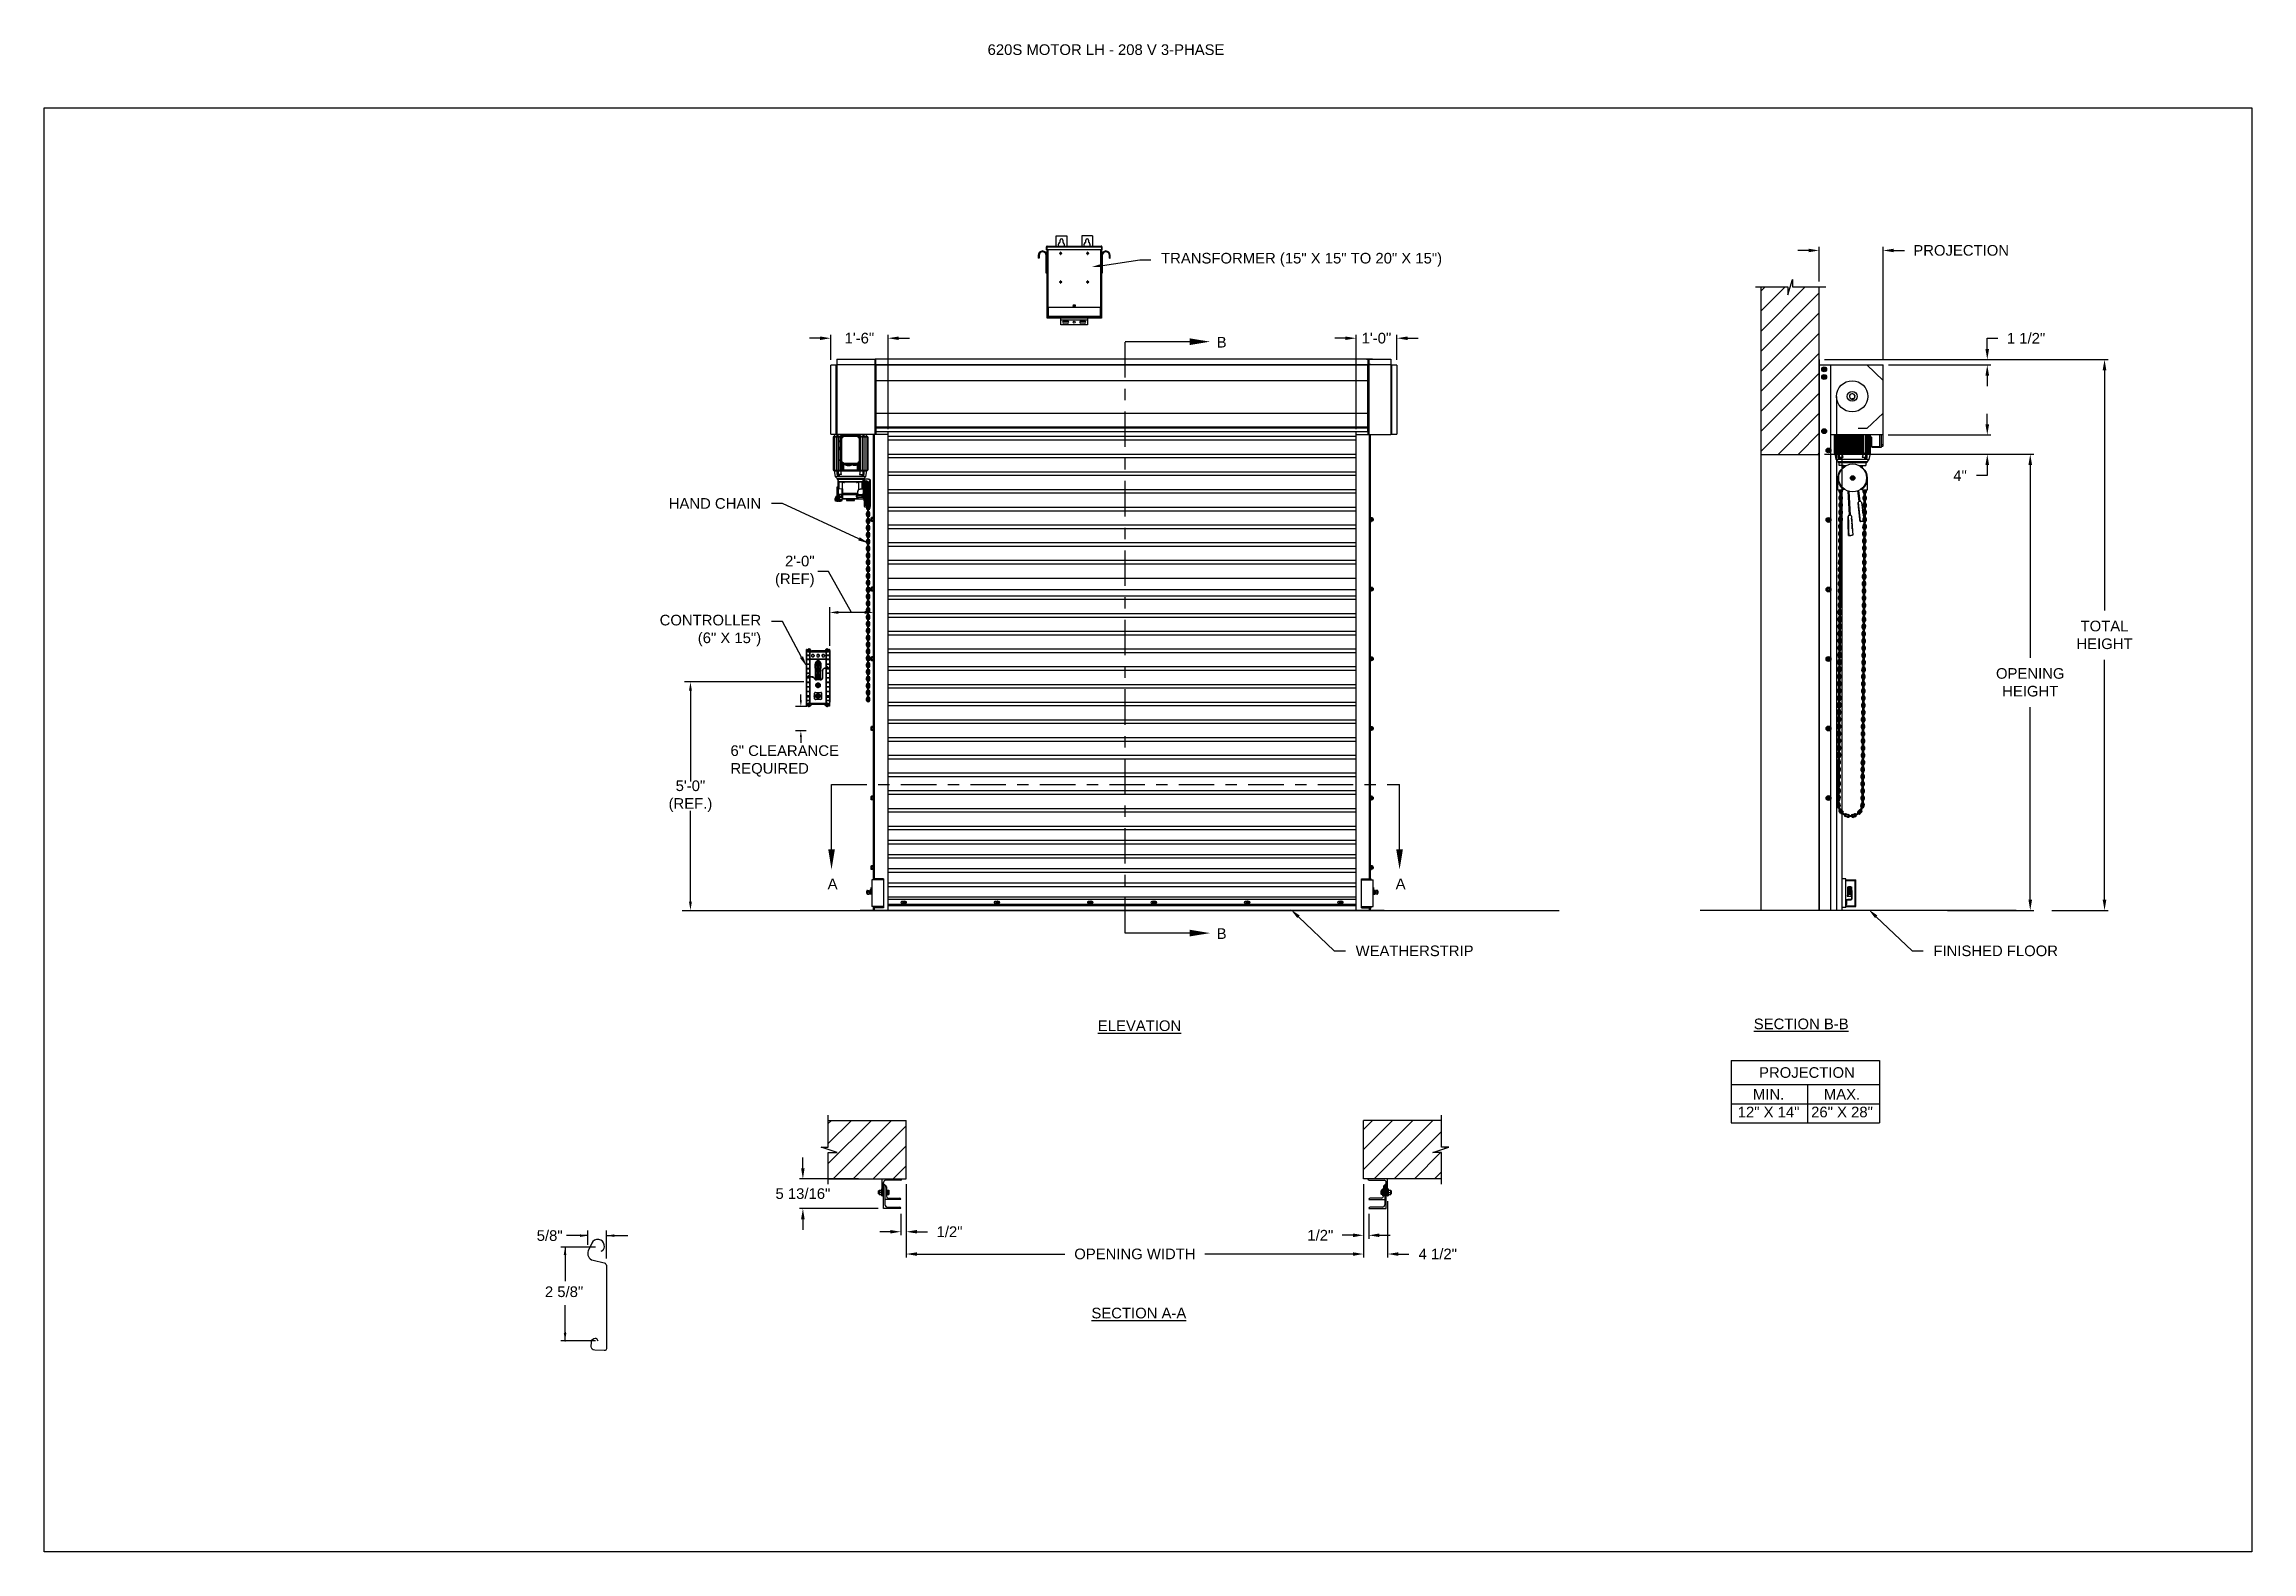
# Model space of a CAD drawing. Header units: inches. Extents: x 170 to 312, y 215 to 248.
# Drawn here: x 218.92 to 238.39, y 214.76 to 228.05 of the extents above; entities that cross this region are included whole.
import ezdxf
from ezdxf import colors
from ezdxf.entities.mleader import LeaderData, LeaderLine
from ezdxf.math import Vec2, Vec3

# ---------------------------------------------------------------- set-up
doc = ezdxf.new("R2010")
doc.units = ezdxf.units.IN
doc.header["$LTSCALE"] = 0.25
doc.header["$MEASUREMENT"] = 0
doc.linetypes.add('CENTER', pattern=[2, 1.25, -0.25, 0.25, -0.25])
for name, color, linetype in [('ANNOTATIONS', 1, 'Continuous'), ('DETAILS', 4, 'Continuous'), ('MOTOR LH', 7, 'Continuous'), ('SECTION CUTS', 6, 'CENTER')]:
    doc.layers.add(name, color=color, linetype=linetype)
doc.styles.add('ARIAL', font='arial.ttf', dxfattribs={"height": 0.09375})
doc.styles.add('ROMANS', font='Romans', dxfattribs={"height": 0.09375})
doc.styles.get("Standard").update_dxf_attribs({"font": 'romans.shx'})
doc.dimstyles.get("Standard").update_dxf_attribs({"dimscale": 60, "dimtxt": 0.0833, "dimasz": 0.0833, "dimexe": 0.0833, "dimexo": 0.04, "dimgap": 0.09, "dimtad": 0, "dimtih": 1, "dimtoh": 1, "dimdec": 4, "dimzin": 1, "dimdsep": 46, "dimlunit": 4, "dimtxsty": 'Standard', "dimcen": 0.09, "dimclrt": 150, "dimadec": 4, "dimazin": 2, "dimtfac": 1, "dimtdec": 0, "dimtofl": 0, "dimtmove": 0, "dimatfit": 3, "dimfxl": 1, "dimtolj": 1, "dimtzin": 0, "dimlwd": -1, "dimlwe": -1, "dimarcsym": 1})
doc.dimstyles.new('STANDARD$0', dxfattribs={"dimtxt": 0.09375, "dimasz": 0.09375, "dimexe": 0.03125, "dimexo": 0.046875, "dimgap": 0.09, "dimtad": 0, "dimtih": 1, "dimtoh": 1, "dimdec": 4, "dimzin": 0, "dimdsep": 46, "dimtxsty": 'ARIAL', "dimcen": 0.09, "dimadec": 0, "dimazin": 0, "dimtfac": 1, "dimtdec": 4, "dimtofl": 0, "dimtmove": 0, "dimatfit": 1, "dimfxl": 1, "dimtolj": 1, "dimtzin": 0, "dimarcsym": 0})
pattern_1 = [(45, (47.34337, -32.78357), (-0.08838835, 0.08838835), [])]

msp = doc.modelspace()

# ---------------------------------------------------------------- texts
at = {"layer": 'ANNOTATIONS', "style": 'ARIAL'}
msp.add_text('2 5/8"', height=0.09375, dxfattribs=at).set_placement((223.33164, 217.00538))
at = {"layer": 'ANNOTATIONS', "insert": (227.2359, 228.05267), "char_height": 0.09375, "width": 4.6220629, "attachment_point": 1, "line_spacing_factor": 0.86134, "style": 'ARIAL'}
msp.add_mtext('620S MOTOR LH - 208 V 3-PHASE', dxfattribs=at)
at = {"layer": 'ANNOTATIONS', "char_height": 0.09375, "style": 'ARIAL'}
for s, insert, attachment_point in [('2\'-0"\\P(REF)', (225.70993, 223.40353), 6), ('6" CLEARANCE\\PREQUIRED', (224.96835, 221.73296), 4), ('5\'-0"\\P(REF.)', (224.61515, 221.42207), 5), ('\\A1;5/8"', (223.37363, 217.54689), 5)]:
    msp.add_mtext(s, dxfattribs=dict(at, insert=insert, attachment_point=attachment_point))
at = {"layer": 'ANNOTATIONS', "char_height": 0.09375, "attachment_point": 2, "style": 'ARIAL'}
for s, insert, width in [('{\\LELEVATION}', (228.57572, 219.44522), 3.0834986), ('{\\LSECTION B-B}', (234.41121, 219.46119), 1.3823677), ('{\\LSECTION A-A}', (228.56981, 216.91103), 1.3823677)]:
    msp.add_mtext(s, dxfattribs=dict(at, insert=insert, width=width))
for s, width, insert in [('PROJECTION ', 1.7594917, (234.46157, 219.03236)), ('MIN.\\P12" X 14" ', 0.6711642, (234.12345, 218.84037)), ('MAX.\\P26" X 28"', 0.6567117, (234.77088, 218.84037))]:
    msp.add_mtext_dynamic_manual_height_columns(s, width=width, gutter_width=1.36268, heights=[0], dxfattribs=dict(at, insert=insert))
at = {"layer": 'SECTION CUTS', "style": 'ARIAL'}
for s, p in [('B', (229.25637, 225.3786)), ('A', (225.82507, 220.60215)), ('A', (230.8346, 220.60215)), ('B', (229.25637, 220.16333))]:
    msp.add_text(s, height=0.09375, dxfattribs=at).set_placement(p)

# ---------------------------------------------------------------- blocks, each defined once
blk = doc.blocks.new('*D154')
at = {"layer": 'ANNOTATIONS', "color": 0, "lineweight": -2, "transparency": 16777216}
for p, q in [((225.607, 218.141), (225.607, 218.235)), ((226.096, 218.047), (225.576, 218.047)), ((226.271, 217.786), (225.576, 217.786)), ((225.607, 217.692), (225.607, 217.598))]:
    blk.add_line(p, q, dxfattribs=at)
at = {"layer": 'ANNOTATIONS', "color": 0, "transparency": 16777216}
for points in [[(225.591, 218.141), (225.622, 218.141), (225.607, 218.047)], [(225.591, 217.692), (225.622, 217.692), (225.607, 217.786)]]:
    blk.add_solid(points, dxfattribs=at)
at = {"layer": 'defpoints', "color": 0, "transparency": 16777216}
for p in [(226.143, 218.047), (225.607, 217.786), (226.318, 217.786)]:
    blk.add_point(p, dxfattribs=at)
at = {"layer": 'ANNOTATIONS', "color": 0, "transparency": 16777216, "insert": (225.607, 217.917), "char_height": 0.09375, "attachment_point": 5, "style": 'ARIAL'}
blk.add_mtext('\\A1;5 13/16"', dxfattribs=at)
blk = doc.blocks.new('*D155')
at = {"layer": 'ANNOTATIONS', "color": 0, "lineweight": -2, "transparency": 16777216}
for p, q in [((230.551, 218.001), (230.551, 217.519)), ((230.598, 217.739), (230.598, 217.519)), ((230.458, 217.55), (230.364, 217.55)), ((230.692, 217.55), (230.786, 217.55))]:
    blk.add_line(p, q, dxfattribs=at)
at = {"layer": 'ANNOTATIONS', "color": 0, "transparency": 16777216}
for points in [[(230.458, 217.566), (230.458, 217.534), (230.551, 217.55)], [(230.692, 217.566), (230.692, 217.534), (230.598, 217.55)]]:
    blk.add_solid(points, dxfattribs=at)
at = {"layer": 'defpoints', "color": 0, "transparency": 16777216}
for p in [(230.551, 218.047), (230.598, 217.786), (230.598, 217.55)]:
    blk.add_point(p, dxfattribs=at)
at = {"layer": 'ANNOTATIONS', "color": 0, "transparency": 16777216, "insert": (230.17, 217.55), "char_height": 0.0938, "attachment_point": 5, "style": 'ARIAL'}
blk.add_mtext('\\A1;1/2"', dxfattribs=at)
blk = doc.blocks.new('*D156')
at = {"layer": 'ANNOTATIONS', "color": 0, "lineweight": -2, "transparency": 16777216}
for p, q in [((226.518, 218.001), (226.518, 217.55)), ((226.471, 217.739), (226.471, 217.55)), ((226.378, 217.581), (226.284, 217.581)), ((226.612, 217.581), (226.706, 217.581))]:
    blk.add_line(p, q, dxfattribs=at)
at = {"layer": 'ANNOTATIONS', "color": 0, "transparency": 16777216}
for points in [[(226.378, 217.597), (226.378, 217.566), (226.471, 217.581)], [(226.612, 217.597), (226.612, 217.566), (226.518, 217.581)]]:
    blk.add_solid(points, dxfattribs=at)
at = {"layer": 'defpoints', "color": 0, "transparency": 16777216}
for p in [(226.518, 218.047), (226.471, 217.786), (226.471, 217.581)]:
    blk.add_point(p, dxfattribs=at)
at = {"layer": 'ANNOTATIONS', "color": 0, "transparency": 16777216, "insert": (226.9, 217.581), "char_height": 0.0938, "attachment_point": 5, "style": 'ARIAL'}
blk.add_mtext('\\A1;1/2"', dxfattribs=at)
blk = doc.blocks.new('*D157')
at = {"layer": 'ANNOTATIONS', "color": 0, "lineweight": -2, "transparency": 16777216}
for p, q in [((225.852, 225.271), (225.852, 225.492)), ((226.358, 224.659), (226.358, 225.492)), ((225.759, 225.461), (225.665, 225.461)), ((226.452, 225.461), (226.546, 225.461))]:
    blk.add_line(p, q, dxfattribs=at)
at = {"layer": 'ANNOTATIONS', "color": 0, "transparency": 16777216}
for points in [[(225.759, 225.476), (225.759, 225.445), (225.852, 225.461)], [(226.452, 225.476), (226.452, 225.445), (226.358, 225.461)]]:
    blk.add_solid(points, dxfattribs=at)
at = {"layer": 'defpoints', "color": 0, "transparency": 16777216}
for p in [(225.852, 225.461), (225.852, 225.224), (226.358, 224.612)]:
    blk.add_point(p, dxfattribs=at)
at = {"layer": 'ANNOTATIONS', "color": 0, "transparency": 16777216, "insert": (226.105, 225.461), "char_height": 0.0938, "attachment_point": 5, "style": 'ARIAL'}
blk.add_mtext('\\A1;1\'-6"', dxfattribs=at)
blk = doc.blocks.new('*D158')
at = {"layer": 'ANNOTATIONS', "color": 0, "lineweight": -2, "transparency": 16777216}
for p, q in [((230.485, 224.659), (230.485, 225.492)), ((230.845, 225.271), (230.845, 225.492)), ((230.391, 225.461), (230.297, 225.461)), ((230.939, 225.461), (231.033, 225.461))]:
    blk.add_line(p, q, dxfattribs=at)
at = {"layer": 'ANNOTATIONS', "color": 0, "transparency": 16777216}
for points in [[(230.391, 225.476), (230.391, 225.445), (230.485, 225.461)], [(230.939, 225.476), (230.939, 225.445), (230.845, 225.461)]]:
    blk.add_solid(points, dxfattribs=at)
at = {"layer": 'defpoints', "color": 0, "transparency": 16777216}
for p in [(230.485, 225.461), (230.845, 225.224), (230.485, 224.612)]:
    blk.add_point(p, dxfattribs=at)
at = {"layer": 'ANNOTATIONS', "color": 0, "transparency": 16777216, "insert": (230.665, 225.461), "char_height": 0.0938, "attachment_point": 5, "style": 'ARIAL'}
blk.add_mtext('\\A1;1\'-0"', dxfattribs=at)
blk = doc.blocks.new('*D159')
at = {"layer": 'ANNOTATIONS', "color": 0, "lineweight": -2, "transparency": 16777216}
for p, q in [((230.551, 218.001), (230.551, 217.353)), ((230.764, 217.851), (230.764, 217.353)), ((230.458, 217.385), (230.364, 217.385)), ((230.858, 217.385), (230.951, 217.385))]:
    blk.add_line(p, q, dxfattribs=at)
at = {"layer": 'ANNOTATIONS', "color": 0, "transparency": 16777216}
for points in [[(230.458, 217.4), (230.458, 217.369), (230.551, 217.385)], [(230.858, 217.4), (230.858, 217.369), (230.764, 217.385)]]:
    blk.add_solid(points, dxfattribs=at)
at = {"layer": 'defpoints', "color": 0, "transparency": 16777216}
for p in [(230.551, 218.047), (230.764, 217.897), (230.764, 217.385)]:
    blk.add_point(p, dxfattribs=at)
at = {"layer": 'ANNOTATIONS', "color": 0, "transparency": 16777216, "insert": (231.206, 217.385), "char_height": 0.0938, "attachment_point": 5, "style": 'ARIAL'}
blk.add_mtext('\\A1;4 1/2"', dxfattribs=at)
blk = doc.blocks.new('*D148')
at = {"layer": 'ANNOTATIONS', "color": 0, "lineweight": -2, "transparency": 16777216}
for p, q in [((226.518, 218.001), (226.518, 217.353)), ((230.551, 218.001), (230.551, 217.353)), ((226.612, 217.385), (227.918, 217.385)), ((230.458, 217.385), (229.151, 217.385))]:
    blk.add_line(p, q, dxfattribs=at)
at = {"layer": 'ANNOTATIONS', "color": 0, "transparency": 16777216}
for points in [[(226.612, 217.4), (226.612, 217.369), (226.518, 217.385)], [(230.458, 217.4), (230.458, 217.369), (230.551, 217.385)]]:
    blk.add_solid(points, dxfattribs=at)
at = {"layer": 'defpoints', "color": 0, "transparency": 16777216}
for p in [(226.518, 218.047), (230.551, 218.047), (230.551, 217.385)]:
    blk.add_point(p, dxfattribs=at)
at = {"layer": 'ANNOTATIONS', "color": 0, "transparency": 16777216, "insert": (228.535, 217.385), "char_height": 0.09375, "attachment_point": 5, "style": 'ARIAL'}
blk.add_mtext('\\A1;OPENING WIDTH', dxfattribs=at)
blk = doc.blocks.new('*D149')
at = {"layer": 'ANNOTATIONS', "color": 0, "lineweight": -2, "transparency": 16777216}
for p, q in [((234.569, 225.96), (234.569, 226.266)), ((235.133, 225.272), (235.133, 226.266)), ((234.476, 226.235), (234.382, 226.235)), ((235.227, 226.235), (235.321, 226.235))]:
    blk.add_line(p, q, dxfattribs=at)
at = {"layer": 'ANNOTATIONS', "color": 0, "transparency": 16777216}
for points in [[(234.476, 226.25), (234.476, 226.219), (234.569, 226.235)], [(235.227, 226.25), (235.227, 226.219), (235.133, 226.235)]]:
    blk.add_solid(points, dxfattribs=at)
at = {"layer": 'defpoints', "color": 0, "transparency": 16777216}
for p in [(235.133, 226.235), (234.569, 225.913), (235.133, 225.225)]:
    blk.add_point(p, dxfattribs=at)
at = {"layer": 'ANNOTATIONS', "color": 0, "transparency": 16777216, "insert": (235.822, 226.235), "char_height": 0.09375, "attachment_point": 5, "style": 'ARIAL'}
blk.add_mtext('\\A1;PROJECTION ', dxfattribs=at)
blk = doc.blocks.new('*D150')
at = {"layer": 'ANNOTATIONS', "color": 0, "lineweight": -2, "transparency": 16777216}
for p, q in [((234.616, 224.437), (236.462, 224.437)), ((236.431, 224.343), (236.431, 222.643)), ((236.431, 220.509), (236.431, 222.208)), ((235.7, 220.415), (236.462, 220.415))]:
    blk.add_line(p, q, dxfattribs=at)
at = {"layer": 'ANNOTATIONS', "color": 0, "transparency": 16777216}
for points in [[(236.415, 224.343), (236.447, 224.343), (236.431, 224.437)], [(236.415, 220.509), (236.447, 220.509), (236.431, 220.415)]]:
    blk.add_solid(points, dxfattribs=at)
at = {"layer": 'defpoints', "color": 0, "transparency": 16777216}
for p in [(234.569, 224.437), (235.654, 220.415), (236.431, 220.415)]:
    blk.add_point(p, dxfattribs=at)
at = {"layer": 'ANNOTATIONS', "color": 0, "transparency": 16777216, "insert": (236.431, 222.426), "char_height": 0.09375, "attachment_point": 5, "style": 'ARIAL'}
blk.add_mtext('\\A1;OPENING\\PHEIGHT', dxfattribs=at)
blk = doc.blocks.new('*D151')
at = {"layer": 'ANNOTATIONS', "color": 0, "lineweight": -2, "transparency": 16777216}
for p, q in [((234.616, 225.273), (237.117, 225.273)), ((237.086, 225.179), (237.086, 223.061)), ((237.086, 220.509), (237.086, 222.626)), ((236.621, 220.415), (237.117, 220.415))]:
    blk.add_line(p, q, dxfattribs=at)
at = {"layer": 'ANNOTATIONS', "color": 0, "transparency": 16777216}
for points in [[(237.07, 225.179), (237.102, 225.179), (237.086, 225.273)], [(237.07, 220.509), (237.102, 220.509), (237.086, 220.415)]]:
    blk.add_solid(points, dxfattribs=at)
at = {"layer": 'defpoints', "color": 0, "transparency": 16777216}
for p in [(234.569, 225.273), (236.574, 220.415), (237.086, 220.415)]:
    blk.add_point(p, dxfattribs=at)
at = {"layer": 'ANNOTATIONS', "color": 0, "transparency": 16777216, "insert": (237.086, 222.844), "char_height": 0.0938, "attachment_point": 5, "style": 'ARIAL'}
blk.add_mtext('\\A1;TOTAL\\PHEIGHT', dxfattribs=at)
blk = doc.blocks.new('*D152')
at = {"layer": 'ANNOTATIONS', "color": 0, "lineweight": -2, "transparency": 16777216}
for p, q in [((236.052, 224.701), (236.052, 224.795)), ((235.178, 224.608), (236.083, 224.608)), ((235.178, 224.437), (236.083, 224.437)), ((236.052, 224.343), (236.052, 224.249)), ((236.052, 224.249), (235.958, 224.249))]:
    blk.add_line(p, q, dxfattribs=at)
at = {"layer": 'ANNOTATIONS', "color": 0, "transparency": 16777216}
for points in [[(236.036, 224.701), (236.068, 224.701), (236.052, 224.608)], [(236.036, 224.343), (236.068, 224.343), (236.052, 224.437)]]:
    blk.add_solid(points, dxfattribs=at)
at = {"layer": 'defpoints', "color": 0, "transparency": 16777216}
for p in [(235.131, 224.608), (235.131, 224.437), (236.052, 224.437)]:
    blk.add_point(p, dxfattribs=at)
at = {"layer": 'ANNOTATIONS', "color": 0, "transparency": 16777216, "insert": (235.812, 224.249), "char_height": 0.0938, "attachment_point": 5, "style": 'ARIAL'}
blk.add_mtext('\\A1;4"', dxfattribs=at)
blk = doc.blocks.new('*D153')
at = {"layer": 'ANNOTATIONS', "color": 0, "lineweight": -2, "transparency": 16777216}
for p, q in [((235.18, 225.273), (236.083, 225.273)), ((236.052, 225.366), (236.052, 225.46)), ((236.052, 225.46), (236.146, 225.46)), ((235.18, 225.225), (236.083, 225.225)), ((236.052, 225.131), (236.052, 225.038))]:
    blk.add_line(p, q, dxfattribs=at)
at = {"layer": 'ANNOTATIONS', "color": 0, "transparency": 16777216}
for points in [[(236.036, 225.366), (236.068, 225.366), (236.052, 225.273)], [(236.036, 225.131), (236.068, 225.131), (236.052, 225.225)]]:
    blk.add_solid(points, dxfattribs=at)
at = {"layer": 'defpoints', "color": 0, "transparency": 16777216}
for p in [(235.133, 225.273), (236.052, 225.273), (235.133, 225.225)]:
    blk.add_point(p, dxfattribs=at)
at = {"layer": 'ANNOTATIONS', "color": 0, "transparency": 16777216, "insert": (236.394, 225.46), "char_height": 0.0938, "attachment_point": 5, "style": 'ARIAL'}
blk.add_mtext('\\A1;1 1/2"', dxfattribs=at)

# ---------------------------------------------------------------- dimensions: what is measured, and where the dimension line sits
at = {"layer": 'ANNOTATIONS'}
dim = msp.add_linear_dim(base=(235.13329, 226.23467), p1=(234.56941, 225.91347), p2=(235.13329, 225.22508), text='PROJECTION ', dimstyle='STANDARD$0', dxfattribs=at)
dim.commit()
dim.dimension.update_dxf_attribs({"geometry": '*D149', "text_midpoint": (235.8224, 226.23467)})
for base, p1, p2, angle, text, picture, middle in [((225.85242, 225.46051), (226.35836, 224.61169), (225.85242, 225.22384), 180, '1\'-6"', '*D157', (226.10539, 225.46051)), ((230.48486, 225.46051), (230.84506, 225.22422), (230.48486, 224.61169), 180, '1\'-0"', '*D158', (230.66496, 225.46051)), ((225.60681, 217.78574), (226.14316, 218.04741), (226.31816, 217.78574), 90, '5 13/16"', '*D154', (225.60681, 217.91658)), ((226.47129, 217.58132), (226.51816, 218.04742), (226.47129, 217.78574), 180, '1/2"', '*D156', (226.89974, 217.58132))]:
    dim = msp.add_linear_dim(base=base, p1=p1, p2=p2, angle=angle, text=text, dimstyle='STANDARD$0', dxfattribs=at)
    dim.commit()
    dim.dimension.update_dxf_attribs({"geometry": picture, "text_midpoint": middle, "dimtype": 160})
for base, p1, p2, text, picture, middle in [((236.05196, 225.27272), (235.13329, 225.22508), (235.13329, 225.27272), '1 1/2"', '*D153', (236.3944, 225.46022)), ((237.08599, 220.41511), (234.56941, 225.27272), (236.57394, 220.41511), 'TOTAL\\PHEIGHT', '*D151', (237.08599, 222.84392)), ((236.05196, 224.43674), (235.13116, 224.60767), (235.13116, 224.43674), '4"', '*D152', (235.81245, 224.24924)), ((236.431, 220.41511), (234.56941, 224.43674), (235.6536, 220.41511), 'OPENING\\PHEIGHT', '*D150', (236.431, 222.42592))]:
    dim = msp.add_linear_dim(base=base, p1=p1, p2=p2, angle=90, text=text, dimstyle='STANDARD$0', dxfattribs=at)
    dim.commit()
    dim.dimension.update_dxf_attribs({"geometry": picture, "text_midpoint": middle})
dim = msp.add_aligned_dim(p1=(226.51816, 218.04742), p2=(230.5515, 218.04742), distance=-0.6628, text='OPENING WIDTH', dimstyle='STANDARD$0', dxfattribs=at)
dim.commit()
dim.dimension.update_dxf_attribs({"geometry": '*D148', "text_midpoint": (228.53483, 217.38462)})
for base, p2, text, picture, middle in [((230.59837, 217.55007), (230.59837, 217.78574), '1/2"', '*D155', (230.16992, 217.55007)), ((230.764, 217.38462), (230.764, 217.89742), '4 1/2"', '*D159', (231.20649, 217.38462))]:
    dim = msp.add_linear_dim(base=base, p1=(230.5515, 218.04742), p2=p2, text=text, dimstyle='STANDARD$0', dxfattribs=at)
    dim.commit()
    dim.dimension.update_dxf_attribs({"geometry": picture, "text_midpoint": middle, "dimtype": 160})

# ---------------------------------------------------------------- hatches: boundary and pattern name
at = {"layer": 'MOTOR LH'}
h = msp.add_hatch(dxfattribs=at)
h.set_pattern_fill('ANSI31', color=256, style=0)
h.set_pattern_definition(pattern_1)
h.paths.add_polyline_path([(234.05378, 224.43674), (234.56941, 224.43674), (234.56941, 225.91347), (234.33292, 225.91347), (234.33292, 225.97813), (234.2945, 225.84477), (234.2945, 225.91347), (234.05378, 225.91347)])
h = msp.add_hatch(dxfattribs=at)
h.set_pattern_fill('ANSI31', color=256, style=0)
h.set_pattern_definition(pattern_1)
h.paths.add_polyline_path([(226.51816, 218.56305), (225.83066, 218.56305), (225.83066, 218.32585), (225.76656, 218.32585), (225.90863, 218.27894), (225.83066, 218.27894), (225.83066, 218.04742), (226.51816, 218.04742), (226.51816, 218.20993)])
h = msp.add_hatch(dxfattribs=at)
h.set_pattern_fill('ANSI31', color=256, style=0)
h.set_pattern_definition(pattern_1)
h.paths.add_polyline_path([(231.3031, 218.32585), (231.239, 218.32585), (231.239, 218.56305), (230.5515, 218.56305), (230.5515, 218.04742), (230.56967, 218.04742), (231.239, 218.04742), (231.239, 218.27894), (231.16103, 218.27894)])

# ---------------------------------------------------------------- linework, layer by layer
at = {"layer": 'ANNOTATIONS'}
for p, q in [((225.8431, 222.74794), (225.8431, 223.08974)), ((226.15281, 223.04261), (225.92077, 223.04261)), ((225.615, 222.42941), (224.56405, 222.42941)), ((224.61515, 222.35175), (224.61515, 221.55133)), ((225.63598, 222.21402), (225.54171, 222.21402)), ((225.58885, 222.26716), (225.58885, 222.3203)), ((225.63598, 221.99872), (225.54171, 221.99872)), ((225.58885, 221.94558), (225.58885, 221.89244)), ((224.61515, 220.49278), (224.61515, 221.2928)), ((233.79288, 219.09179), (233.79288, 218.54042)), ((233.79288, 219.09179), (235.10065, 219.09179)), ((235.10065, 219.09179), (235.10065, 218.54042)), ((233.79288, 218.88032), (235.10065, 218.88032)), ((234.46573, 218.88032), (234.46573, 218.54042)), ((233.79288, 218.71037), (235.10065, 218.71037)), ((233.79288, 218.54042), (235.10065, 218.54042)), ((223.71048, 217.54689), (223.52298, 217.54689)), ((223.71048, 217.46513), (223.71048, 217.59376)), ((223.875, 217.34678), (223.875, 217.59376)), ((223.875, 217.54689), (224.0625, 217.54689)), ((223.77881, 217.44645), (223.47101, 217.44645)), ((223.50949, 217.44645), (223.50949, 217.14489)), ((223.50949, 216.61924), (223.50949, 216.93393)), ((223.77881, 216.61924), (223.47101, 216.61924))]:
    msp.add_line(p, q, dxfattribs=at)
for p in [(223.83918, 217.41494), (223.50949, 216.69374), (223.50949, 216.61924)]:
    msp.add_point(p, dxfattribs=at)
for points in [[(225.92077, 223.02967), (225.92077, 223.05556), (225.8431, 223.04261)], [(226.15281, 223.02967), (226.15281, 223.05556), (226.23047, 223.04261)], [(224.62809, 222.35175), (224.6022, 222.35175), (224.61515, 222.42941)], [(225.5977, 222.26716), (225.57999, 222.26716), (225.58885, 222.21402)], [(225.5977, 221.94558), (225.57999, 221.94558), (225.58885, 221.99872)], [(224.62809, 220.49278), (224.6022, 220.49278), (224.61515, 220.41511)], [(223.64016, 217.53517), (223.64016, 217.55861), (223.71048, 217.54689)], [(223.94532, 217.55861), (223.94532, 217.53517), (223.875, 217.54689)], [(223.52121, 217.37613), (223.49777, 217.37613), (223.50949, 217.44645)], [(223.52121, 216.68956), (223.49777, 216.68956), (223.50949, 216.61924)]]:
    msp.add_solid(points, dxfattribs=at)
at = {"layer": 'defpoints'}
msp.add_lwpolyline([(238.38533, 214.75854), (218.91545, 214.75854), (218.91545, 227.49365), (238.38533, 227.49365)], close=True, dxfattribs=at)
at = {"layer": 'DETAILS'}
msp.add_lwpolyline([(223.82881, 217.40975, 0.33746117), (223.85574, 217.44781), (223.85542, 217.46569, 0.73725505), (223.74527, 217.48055), (223.71446, 217.41413, 0.47976839), (223.75628, 217.32981), (223.85469, 217.30824, -0.21720182), (223.875, 217.28428), (223.875, 216.54957, -0.36619075), (223.85526, 216.53415), (223.7706, 216.53687, -0.41028649), (223.73933, 216.57038), (223.74127, 216.60768, -0.37745755), (223.7751, 216.644, -0.31905635), (223.78698, 216.63852), (223.79805, 216.61924)], format="xyb", dxfattribs=at)
at = {"layer": 'MOTOR LH'}
for p, q in [((227.75573, 226.26785), (227.75872, 226.26785)), ((227.75573, 226.24076), (227.75573, 226.26785)), ((227.75872, 226.24076), (227.75573, 226.24076)), ((227.75872, 226.26785), (227.75872, 226.24076)), ((227.75916, 226.26785), (228.24065, 226.26785)), ((227.75916, 226.26785), (227.75916, 226.24076)), ((228.24065, 226.24076), (227.75916, 226.24076)), ((227.75967, 226.26963), (227.75967, 226.27008)), ((227.75967, 225.63816), (227.75967, 226.24076)), ((227.76184, 226.27396), (228.23797, 226.27396)), ((227.76578, 226.24076), (227.76578, 225.73191)), ((227.83975, 226.36472), (227.9335, 226.36472)), ((227.83975, 226.27396), (227.83975, 226.36472)), ((227.8749, 226.3074), (227.8749, 226.32566)), ((227.89834, 226.32566), (227.89834, 226.3074)), ((227.9335, 226.36472), (227.9335, 226.27396)), ((228.16006, 226.36472), (228.06631, 226.36472)), ((228.06631, 226.36472), (228.06631, 226.27396)), ((228.10147, 226.3074), (228.10147, 226.32566)), ((228.1249, 226.32566), (228.1249, 226.3074)), ((228.16006, 226.36472), (228.16006, 226.27396)), ((228.23403, 225.73191), (228.23403, 226.24076)), ((228.24014, 226.27008), (228.24014, 226.26963)), ((228.24014, 226.24076), (228.24014, 225.63816)), ((228.24065, 226.26785), (228.24065, 226.24076)), ((228.24408, 226.26785), (228.24109, 226.26785)), ((228.24109, 226.26785), (228.24109, 226.24076)), ((228.24109, 226.24076), (228.24408, 226.24076)), ((228.24408, 226.26785), (228.24408, 226.24076)), ((227.68964, 226.19129), (227.68217, 226.19129)), ((227.68217, 226.19129), (227.68217, 226.16754)), ((227.68964, 226.16754), (227.68217, 226.16754)), ((227.68964, 226.19129), (227.68964, 226.16754)), ((227.75219, 226.03472), (227.75219, 226.19129)), ((227.75219, 226.19129), (227.75967, 226.19129)), ((227.87927, 226.20997), (227.87054, 226.20997)), ((227.87054, 226.20997), (227.87054, 226.20698)), ((227.87054, 226.20698), (227.87927, 226.20698)), ((227.87927, 226.2187), (227.87927, 226.20997)), ((227.88226, 226.2187), (227.87927, 226.2187)), ((227.87927, 226.20698), (227.87927, 226.19825)), ((227.87927, 226.19825), (227.88226, 226.19825)), ((227.88226, 226.20997), (227.88226, 226.2187)), ((227.89099, 226.20997), (227.88226, 226.20997)), ((227.88226, 226.19825), (227.88226, 226.20698)), ((227.88226, 226.20698), (227.89099, 226.20698)), ((227.89099, 226.20698), (227.89099, 226.20997)), ((228.11755, 226.20997), (228.10882, 226.20997)), ((228.10882, 226.20997), (228.10882, 226.20698)), ((228.10882, 226.20698), (228.11755, 226.20698)), ((228.12054, 226.2187), (228.11755, 226.2187)), ((228.11755, 226.2187), (228.11755, 226.20997)), ((228.11755, 226.20698), (228.11755, 226.19825)), ((228.11755, 226.19825), (228.12054, 226.19825)), ((228.12054, 226.20997), (228.12054, 226.2187)), ((228.12927, 226.20997), (228.12054, 226.20997)), ((228.12054, 226.20698), (228.12927, 226.20698)), ((228.12054, 226.19825), (228.12054, 226.20698)), ((228.12927, 226.20698), (228.12927, 226.20997)), ((228.24761, 226.19129), (228.24014, 226.19129)), ((228.24761, 226.19129), (228.24761, 226.03472)), ((228.31016, 226.19129), (228.31764, 226.19129)), ((228.31016, 226.16754), (228.31016, 226.19129)), ((228.31016, 226.16754), (228.31764, 226.16754)), ((228.31764, 226.16754), (228.31764, 226.19129)), ((227.75967, 226.03472), (227.75219, 226.03472)), ((227.87927, 225.95934), (227.87054, 225.95934)), ((227.87054, 225.95934), (227.87054, 225.95635)), ((227.87054, 225.95635), (227.87927, 225.95635)), ((227.88226, 225.96807), (227.87927, 225.96807)), ((227.87927, 225.96807), (227.87927, 225.95934)), ((227.87927, 225.95635), (227.87927, 225.94762)), ((227.87927, 225.94762), (227.88226, 225.94762)), ((227.88226, 225.95934), (227.88226, 225.96807)), ((227.89099, 225.95934), (227.88226, 225.95934)), ((227.88226, 225.94762), (227.88226, 225.95635)), ((227.88226, 225.95635), (227.89099, 225.95635)), ((227.89099, 225.95635), (227.89099, 225.95934)), ((228.11755, 225.95934), (228.10882, 225.95934)), ((228.10882, 225.95934), (228.10882, 225.95635)), ((228.10882, 225.95635), (228.11755, 225.95635)), ((228.11755, 225.96807), (228.11755, 225.95934)), ((228.12054, 225.96807), (228.11755, 225.96807)), ((228.11755, 225.95635), (228.11755, 225.94762)), ((228.11755, 225.94762), (228.12054, 225.94762)), ((228.12054, 225.95934), (228.12054, 225.96807)), ((228.12927, 225.95934), (228.12054, 225.95934)), ((228.12054, 225.94762), (228.12054, 225.95635)), ((228.12054, 225.95635), (228.12927, 225.95635)), ((228.12927, 225.95635), (228.12927, 225.95934)), ((228.24014, 226.03472), (228.24761, 226.03472)), ((234.0074, 225.91347), (234.2945, 225.91347)), ((234.05378, 225.91347), (234.05378, 220.41511)), ((234.2945, 225.84477), (234.33292, 225.97813)), ((234.2945, 225.91347), (234.2945, 225.84477)), ((234.33292, 225.97813), (234.33292, 225.91347)), ((234.33292, 225.91347), (234.62811, 225.91347)), ((234.56941, 220.41511), (234.56941, 225.91347)), ((228.24014, 225.73191), (227.75967, 225.73191)), ((227.76266, 225.73191), (227.76266, 225.63816)), ((227.76266, 225.72651), (227.76492, 225.72651)), ((227.76492, 225.73191), (227.76492, 225.65436)), ((227.76884, 225.73191), (227.76884, 225.65436)), ((228.00576, 225.7534), (227.99404, 225.7534)), ((227.99404, 225.74168), (228.00576, 225.74168)), ((228.23097, 225.65436), (228.23097, 225.73191)), ((228.23489, 225.65436), (228.23489, 225.73191)), ((228.23489, 225.72651), (228.23715, 225.72651)), ((228.23715, 225.63816), (228.23715, 225.73191)), ((227.75967, 225.65379), (227.76266, 225.65379)), ((228.24014, 225.63816), (227.75967, 225.63816)), ((227.76492, 225.65436), (228.23489, 225.65436)), ((227.76553, 225.65004), (227.76553, 225.65239)), ((227.76578, 225.63816), (227.76578, 225.64862)), ((227.76647, 225.65132), (227.76647, 225.65004)), ((227.7679, 225.65044), (227.7679, 225.65436)), ((227.7679, 225.65044), (228.2319, 225.65044)), ((227.76959, 225.64691), (227.76959, 225.64597)), ((227.76959, 225.64691), (228.23022, 225.64691)), ((227.76959, 225.64597), (228.23022, 225.64597)), ((227.79525, 225.65044), (227.79525, 225.64691)), ((227.85388, 225.65004), (227.79525, 225.65004)), ((227.83435, 225.6499), (227.83435, 225.64691)), ((227.83435, 225.6499), (227.94671, 225.6499)), ((227.85388, 225.65044), (227.85388, 225.6499)), ((227.88272, 225.58011), (227.88272, 225.63816)), ((228.11709, 225.61994), (227.88272, 225.61994)), ((228.11709, 225.61905), (227.88272, 225.61905)), ((228.11709, 225.58011), (227.88272, 225.58011)), ((227.89053, 225.65044), (227.89053, 225.64691)), ((227.90615, 225.61234), (227.94326, 225.61234)), ((227.94326, 225.59476), (227.90615, 225.59476)), ((227.92718, 225.6499), (227.92718, 225.65044)), ((228.07263, 225.65004), (227.92718, 225.65004)), ((227.94671, 225.64691), (227.94671, 225.6499)), ((228.0531, 225.6499), (228.0531, 225.64691)), ((228.0531, 225.6499), (228.16546, 225.6499)), ((228.05654, 225.61234), (228.09365, 225.61234)), ((228.09365, 225.59476), (228.05654, 225.59476)), ((228.07263, 225.65044), (228.07263, 225.6499)), ((228.10928, 225.65044), (228.10928, 225.64691)), ((228.11709, 225.63816), (228.11709, 225.58011)), ((228.14593, 225.6499), (228.14593, 225.65044)), ((228.20456, 225.65004), (228.14593, 225.65004)), ((228.16546, 225.64691), (228.16546, 225.6499)), ((228.20456, 225.64691), (228.20456, 225.65044)), ((228.20889, 225.65044), (228.20889, 225.64691)), ((228.20889, 225.64597), (228.20889, 225.63816)), ((228.23022, 225.64691), (228.23022, 225.64597)), ((228.2319, 225.65436), (228.2319, 225.65044)), ((228.23334, 225.65132), (228.23334, 225.65004)), ((228.23403, 225.64862), (228.23403, 225.63816)), ((228.23428, 225.65004), (228.23428, 225.65239)), ((228.23715, 225.65379), (228.24014, 225.65379)), ((225.90608, 225.27751), (225.90608, 224.61339)), ((226.24541, 225.22981), (226.24541, 225.27751)), ((226.24967, 225.22981), (226.24967, 225.27829)), ((230.58932, 225.27829), (230.58932, 225.22981)), ((230.59781, 225.27751), (230.59781, 225.22981)), ((230.79177, 225.27751), (230.79177, 224.61462)), ((234.57021, 225.27272), (234.57021, 225.22375)), ((234.57234, 225.22588), (234.57234, 225.27272)), ((234.57315, 225.22588), (234.57315, 225.27272)), ((225.90357, 225.22384), (225.85242, 225.22384)), ((225.90037, 224.61339), (225.90037, 225.22384)), ((225.90357, 225.22384), (225.90357, 224.61339)), ((225.90438, 225.22384), (225.90438, 224.61339)), ((225.90608, 225.22956), (226.23047, 225.22956)), ((226.24541, 225.22635), (225.90608, 225.22635)), ((226.23047, 225.22635), (226.23047, 225.22981)), ((226.23047, 225.22981), (226.24967, 225.22981)), ((226.239, 225.22635), (226.239, 225.22981)), ((226.24541, 224.61088), (226.24541, 225.22635)), ((226.24967, 225.22555), (226.24541, 225.22555)), ((226.24967, 225.23034), (230.58932, 225.23034)), ((226.24967, 225.22688), (226.24967, 224.63674)), ((226.24967, 225.22688), (230.58932, 225.22688)), ((226.24967, 225.08749), (230.58932, 225.08749)), ((230.61275, 225.22981), (230.58932, 225.22981)), ((230.58932, 224.63674), (230.58932, 225.22688)), ((230.59781, 225.22555), (230.58932, 225.22555)), ((230.79177, 225.22635), (230.59781, 225.22635)), ((230.59781, 225.22635), (230.59781, 224.61169)), ((230.60422, 225.22635), (230.60422, 225.22981)), ((230.61275, 225.22635), (230.61275, 225.22981)), ((230.61275, 225.22956), (230.79177, 225.22956)), ((230.84506, 225.22422), (230.79177, 225.22422)), ((230.7939, 224.61462), (230.7939, 225.22422)), ((230.79711, 225.22422), (230.79711, 224.61462)), ((234.56941, 225.21912), (234.57124, 225.21912)), ((234.57073, 225.22482), (234.57124, 225.22482)), ((234.57124, 220.41779), (234.57124, 225.22508)), ((234.57124, 225.22508), (235.13329, 225.22508)), ((234.57234, 225.22588), (234.57315, 225.22588)), ((234.61784, 225.19918), (234.61838, 225.20084)), ((234.61784, 225.13105), (234.61838, 225.13271)), ((234.61961, 225.19816), (234.62052, 225.19995)), ((234.61961, 225.13003), (234.62052, 225.13182)), ((234.62659, 225.19413), (234.62659, 225.19413)), ((234.62659, 225.17938), (234.62659, 225.17938)), ((234.62659, 225.126), (234.62659, 225.126)), ((234.62659, 225.11125), (234.62659, 225.11125)), ((234.67343, 220.41779), (234.67343, 225.22508)), ((234.98881, 225.22508), (235.13329, 225.08749)), ((235.13329, 224.52597), (235.13329, 225.22508)), ((234.57124, 225.03994), (234.56941, 225.03994)), ((234.72346, 224.94831), (234.72346, 220.41511)), ((234.85801, 224.92965), (234.86976, 224.93172)), ((234.86008, 224.91791), (234.85801, 224.92965)), ((234.87183, 224.91998), (234.86008, 224.91791)), ((234.86976, 224.93172), (234.87183, 224.91998)), ((234.88343, 224.95594), (234.88326, 224.95569)), ((234.88443, 224.94905), (234.88467, 224.94888)), ((226.24967, 224.80124), (230.58932, 224.80124)), ((234.98881, 224.66365), (235.13329, 224.80124)), ((225.85242, 224.61339), (225.90438, 224.61339)), ((225.87444, 224.59113), (225.87444, 224.29586)), ((225.90141, 224.59113), (225.87444, 224.59113)), ((225.87444, 224.59113), (225.89922, 224.59113)), ((225.89427, 224.59113), (225.87444, 224.59113)), ((225.87444, 224.59113), (225.8838, 224.59113)), ((225.87444, 224.59113), (225.87444, 224.59113)), ((225.88129, 224.59113), (225.91507, 224.59113)), ((225.88129, 224.59113), (225.88129, 224.29586)), ((225.88129, 224.59113), (225.88129, 224.59113)), ((225.88367, 224.59113), (225.88129, 224.59113)), ((225.88285, 224.59113), (225.88285, 224.29586)), ((225.88645, 224.61339), (225.88367, 224.59759)), ((225.88367, 224.59759), (225.88367, 224.59113)), ((225.89951, 224.59113), (225.89951, 224.29586)), ((225.90131, 224.59113), (225.90131, 224.29586)), ((225.90552, 224.61095), (225.90552, 224.59575)), ((225.90608, 224.61088), (225.90608, 224.61169)), ((225.90666, 224.61169), (225.90608, 224.61169)), ((226.24541, 224.61088), (225.90608, 224.61088)), ((225.90864, 224.59575), (225.93811, 224.59575)), ((225.91507, 224.59575), (225.91507, 224.29124)), ((225.91776, 224.59113), (225.93657, 224.59113)), ((225.91776, 224.59113), (225.91776, 224.29586)), ((225.91857, 224.59575), (225.91857, 224.61088)), ((225.91987, 224.59113), (225.91987, 224.29586)), ((225.9243, 224.59113), (225.9243, 224.59575)), ((225.93657, 224.58652), (225.93657, 224.59113)), ((225.9369, 224.58652), (225.93657, 224.58652)), ((225.9369, 224.59113), (225.93811, 224.59113)), ((225.9369, 224.59113), (225.9369, 224.57283)), ((225.9369, 224.53216), (225.9369, 224.51366)), ((225.93811, 224.57452), (225.93741, 224.57452)), ((225.93741, 224.53023), (225.93811, 224.53023)), ((225.93811, 224.51547), (225.93744, 224.51547)), ((225.9418, 224.59667), (225.93811, 224.59667)), ((225.93811, 224.35676), (225.93811, 224.59667)), ((225.9418, 224.35676), (225.9418, 224.59667)), ((225.94365, 224.58375), (225.94364, 224.36968)), ((225.94365, 224.58375), (225.95103, 224.58375)), ((225.94371, 224.607), (225.94456, 224.61088)), ((225.94734, 224.58375), (225.94734, 224.36968)), ((225.95103, 224.6059), (225.95103, 224.60959)), ((225.95103, 224.60959), (226.10236, 224.60959)), ((225.95103, 224.6059), (226.10236, 224.60589)), ((225.95103, 224.58375), (225.95103, 224.59041)), ((225.95103, 224.36968), (225.95103, 224.58375)), ((225.95656, 224.59667), (225.96395, 224.59667)), ((226.08944, 224.60405), (225.96395, 224.60405)), ((225.96395, 224.60008), (225.96395, 224.60405)), ((226.08944, 224.60036), (225.96395, 224.60036)), ((225.96395, 224.59667), (226.08944, 224.59667)), ((225.98609, 224.61088), (225.98609, 224.60959)), ((226.03038, 224.60959), (226.03038, 224.61088)), ((226.08944, 224.59667), (226.08944, 224.60405)), ((226.08944, 224.59667), (226.09682, 224.59667)), ((226.10236, 224.60589), (226.10236, 224.60959)), ((226.10236, 224.58636), (226.10236, 224.59113)), ((226.10236, 224.58375), (226.10974, 224.58375)), ((226.10236, 224.58375), (226.10236, 224.36967)), ((226.10605, 224.36967), (226.10605, 224.58375)), ((226.10882, 224.61088), (226.10967, 224.607)), ((226.10974, 224.36967), (226.10974, 224.58375)), ((226.11158, 224.35676), (226.11158, 224.59667)), ((226.11158, 224.59667), (226.11527, 224.59667)), ((226.11527, 224.59667), (226.11527, 224.35676)), ((226.11527, 224.59575), (226.13482, 224.59575)), ((226.11649, 224.59113), (226.11527, 224.59113)), ((226.11527, 224.59667), (226.11527, 224.59667)), ((226.11649, 224.29586), (226.11649, 224.59113)), ((226.11682, 224.58652), (226.11649, 224.58652)), ((226.11682, 224.59113), (226.11682, 224.58652)), ((226.13562, 224.59113), (226.11682, 224.59113)), ((226.12908, 224.59575), (226.12908, 224.59113)), ((226.13352, 224.59113), (226.13352, 224.29586)), ((226.13482, 224.61088), (226.13482, 224.59575)), ((226.13482, 224.59575), (226.14787, 224.59575)), ((226.13562, 224.59113), (226.13562, 224.29586)), ((226.13831, 224.29124), (226.13831, 224.59575)), ((226.13831, 224.59113), (226.17894, 224.59113)), ((226.14787, 224.59575), (226.14787, 224.61088)), ((226.15208, 224.59113), (226.15207, 224.29586)), ((226.15387, 224.59113), (226.15387, 224.29586)), ((226.16972, 224.59759), (226.16737, 224.61088)), ((226.16764, 224.59113), (226.16764, 224.59113)), ((226.17894, 224.59113), (226.16764, 224.59113)), ((226.16818, 224.59113), (226.17894, 224.59113)), ((226.16972, 224.59113), (226.16972, 224.59759)), ((226.17894, 224.59113), (226.16972, 224.59113)), ((226.17053, 224.59113), (226.17053, 224.29586)), ((226.1721, 224.59113), (226.17209, 224.29586)), ((226.17894, 224.59113), (226.17894, 224.29586)), ((226.17894, 224.59113), (226.17894, 224.59113)), ((226.23047, 220.68357), (226.23047, 224.61088)), ((226.239, 220.69422), (226.239, 224.61088)), ((226.24967, 224.68019), (226.24541, 224.68019)), ((226.35836, 224.61169), (226.24541, 224.61169)), ((226.24882, 224.62447), (226.24882, 224.6671)), ((226.24882, 224.66043), (226.24967, 224.66043)), ((226.24882, 224.65479), (226.24967, 224.65479)), ((226.24882, 224.64015), (226.24967, 224.64015)), ((226.24882, 224.63115), (226.25179, 224.63115)), ((226.24967, 224.67856), (230.58932, 224.67856)), ((226.25179, 224.61169), (226.25179, 224.63674)), ((226.35836, 220.41698), (226.35836, 224.63674)), ((230.48486, 224.59307), (226.35836, 224.59307)), ((230.48486, 224.56182), (226.35836, 224.56182)), ((230.48486, 220.41698), (230.48486, 224.63674)), ((230.48486, 224.61169), (230.79002, 224.61169)), ((230.59781, 224.68019), (230.58932, 224.68019)), ((230.58932, 224.67809), (230.59143, 224.67809)), ((230.59143, 224.61169), (230.59143, 224.68019)), ((230.5944, 224.65944), (230.59143, 224.65944)), ((230.5944, 224.64773), (230.59143, 224.64773)), ((230.5944, 224.63408), (230.59143, 224.63408)), ((230.5944, 224.63214), (230.59143, 224.63214)), ((230.5944, 224.62447), (230.5944, 224.6671)), ((230.60422, 220.69422), (230.60422, 224.61169)), ((230.61275, 220.69422), (230.61275, 224.61169)), ((230.79178, 224.61462), (230.84506, 224.61462)), ((234.61784, 224.65416), (234.61838, 224.65581)), ((234.61961, 224.65313), (234.62052, 224.65492)), ((234.62659, 224.6491), (234.62659, 224.6491)), ((234.62659, 224.63435), (234.62659, 224.63435)), ((235.13329, 224.60767), (234.67343, 224.60767)), ((234.70219, 224.60767), (234.70219, 224.44723)), ((234.70949, 224.44723), (234.70949, 224.60767)), ((234.71116, 224.60767), (234.71116, 224.44723)), ((234.7193, 224.44723), (234.7193, 224.60767)), ((234.7214, 224.60767), (234.7214, 224.44723)), ((234.72893, 224.44723), (234.72893, 224.60767)), ((234.73085, 224.60767), (234.73085, 224.44723)), ((234.74553, 224.44231), (234.74553, 224.60767)), ((234.7484, 224.44723), (234.7484, 224.60767)), ((234.75065, 224.60767), (234.75065, 224.44723)), ((234.75983, 224.44723), (234.75983, 224.60767)), ((234.76026, 224.44723), (234.76026, 224.60767)), ((234.76321, 224.60767), (234.76321, 224.44723)), ((234.7638, 224.60767), (234.7638, 224.44723)), ((234.7706, 224.45314), (234.7706, 224.60767)), ((234.77349, 220.41779), (234.77349, 224.60767)), ((234.77349, 224.60686), (234.78582, 224.60686)), ((234.77513, 224.60767), (234.77513, 224.45314)), ((234.77601, 224.44723), (234.77601, 224.60767)), ((234.77896, 224.60767), (234.77896, 224.44723)), ((234.7798, 224.45314), (234.7798, 224.60767)), ((234.79091, 224.60767), (234.79091, 224.45314)), ((234.79176, 224.44723), (234.79176, 224.60767)), ((234.79471, 224.60767), (234.79471, 224.44723)), ((234.79549, 224.45314), (234.79549, 224.60767)), ((234.80687, 224.60767), (234.80687, 224.45314)), ((234.8075, 224.44723), (234.8075, 224.60767)), ((234.81046, 224.60767), (234.81046, 224.44723)), ((234.81105, 224.45314), (234.81105, 224.60767)), ((234.82276, 224.60767), (234.82276, 224.45314)), ((234.82325, 224.44723), (234.82325, 224.60767)), ((234.82621, 224.60767), (234.82621, 224.44723)), ((234.82667, 224.45314), (234.82667, 224.60767)), ((234.83861, 224.60767), (234.83861, 224.45314)), ((234.839, 224.44723), (234.839, 224.60767)), ((234.84195, 224.60767), (234.84195, 224.44723)), ((234.84233, 224.45314), (234.84233, 224.60767)), ((234.8544, 224.60767), (234.8544, 224.45314)), ((234.85475, 224.44723), (234.85475, 224.60767)), ((234.8577, 224.60767), (234.8577, 224.44723)), ((234.85804, 224.45314), (234.85804, 224.60767)), ((234.87114, 224.60767), (234.87114, 224.45314)), ((234.87148, 224.44723), (234.87148, 224.60767)), ((234.87443, 224.60767), (234.87443, 224.44723)), ((234.87478, 224.45314), (234.87478, 224.60767)), ((234.88685, 224.60767), (234.88685, 224.45314)), ((234.88723, 224.44723), (234.88723, 224.60767)), ((234.89018, 224.60767), (234.89018, 224.44723)), ((234.89058, 224.45314), (234.89058, 224.60767)), ((234.90251, 224.60767), (234.90251, 224.45314)), ((234.90298, 224.44723), (234.90298, 224.60767)), ((234.90593, 224.60767), (234.90593, 224.44723)), ((234.90642, 224.45314), (234.90642, 224.60767)), ((234.98881, 224.66365), (234.91252, 224.66365)), ((234.91813, 224.60767), (234.91813, 224.45314)), ((234.91873, 224.44723), (234.91873, 224.60767)), ((234.92168, 224.60767), (234.92168, 224.44723)), ((234.92232, 224.45314), (234.92232, 224.60767)), ((234.9337, 224.60767), (234.9337, 224.45314)), ((234.93447, 224.44723), (234.93447, 224.60767)), ((234.93743, 224.60767), (234.93743, 224.44723)), ((234.93827, 224.45314), (234.93827, 224.60767)), ((234.94939, 224.60767), (234.94939, 224.45314)), ((234.95022, 224.44723), (234.95022, 224.60767)), ((234.95317, 224.60767), (234.95317, 224.44723)), ((234.95405, 224.45314), (234.95405, 224.60767)), ((234.95859, 224.60767), (234.95859, 224.45314)), ((234.97854, 224.44723), (234.97854, 224.60767)), ((234.98078, 224.60767), (234.98078, 224.44723)), ((234.98365, 224.60767), (234.98365, 224.44231)), ((234.99833, 224.44723), (234.99833, 224.60767)), ((235.00025, 224.60767), (235.00025, 224.44723)), ((235.01474, 224.44723), (235.01474, 224.60767)), ((235.01629, 224.60767), (235.01629, 224.44723)), ((235.01813, 224.60767), (235.01813, 224.4433)), ((235.03064, 224.58765), (235.01813, 224.58798)), ((235.03447, 224.514), (235.03447, 224.58372)), ((235.03462, 224.50137), (235.03462, 224.50696)), ((235.03462, 224.50137), (235.10549, 224.50137)), ((235.03831, 224.50416), (235.03831, 224.50452)), ((235.10549, 224.5024), (235.03831, 224.50416)), ((235.06428, 224.50137), (235.06428, 224.50348)), ((235.10549, 224.49841), (235.10549, 224.60767)), ((235.11558, 224.49841), (235.10549, 224.49841)), ((235.11951, 224.51219), (235.11951, 224.60767)), ((235.12936, 224.52204), (235.12345, 224.52204)), ((235.12345, 224.50826), (235.12936, 224.50826)), ((225.87444, 224.29586), (225.89951, 224.29586)), ((225.88274, 224.29586), (225.88274, 224.29217)), ((225.89951, 224.29586), (225.91507, 224.29586)), ((225.91776, 224.29586), (225.9359, 224.29586)), ((225.9243, 224.29124), (225.9243, 224.29586)), ((225.9359, 224.29586), (225.9359, 224.30139)), ((225.93689, 224.30139), (225.9359, 224.30139)), ((225.93689, 224.46217), (225.93689, 224.44625)), ((225.93689, 224.42173), (225.93689, 224.39925)), ((225.93689, 224.37322), (225.93689, 224.29586)), ((225.93689, 224.29586), (225.95155, 224.29586)), ((225.93811, 224.40013), (225.9372, 224.40013)), ((225.9372, 224.37244), (225.93811, 224.37244)), ((225.93744, 224.4601), (225.93811, 224.4601)), ((225.9418, 224.35676), (225.93811, 224.35676)), ((225.93924, 224.35148), (225.93923, 224.29586)), ((225.94364, 224.36968), (225.95103, 224.36968)), ((225.95103, 224.3657), (225.95103, 224.36968)), ((226.10236, 224.34753), (225.95103, 224.34753)), ((226.10236, 224.34384), (225.95103, 224.34384)), ((225.95155, 224.29586), (225.95155, 224.30139)), ((225.95287, 224.30139), (225.95155, 224.30139)), ((225.95287, 224.29586), (225.95287, 224.34384)), ((225.95998, 224.29586), (225.95287, 224.29586)), ((225.95656, 224.35676), (225.96394, 224.35676)), ((225.95998, 224.34384), (225.95998, 224.29586)), ((225.95998, 224.30139), (225.96791, 224.30139)), ((226.08944, 224.35676), (225.96394, 224.35676)), ((225.96394, 224.35534), (225.96394, 224.34938)), ((226.08944, 224.35307), (225.96394, 224.35307)), ((225.96394, 224.34938), (226.08944, 224.34937)), ((225.96791, 224.29586), (225.96791, 224.34384)), ((226.08547, 224.29586), (225.96791, 224.29586)), ((225.98148, 224.34384), (225.98148, 224.34317)), ((226.03684, 224.34317), (226.03684, 224.34384)), ((226.04422, 224.34384), (226.04422, 224.34331)), ((226.08113, 224.34331), (226.08113, 224.34384)), ((226.08547, 224.34384), (226.08547, 224.29586)), ((226.08547, 224.30139), (226.0934, 224.30139)), ((226.09682, 224.35676), (226.08944, 224.35676)), ((226.0934, 224.29586), (226.0934, 224.34384)), ((226.10051, 224.29586), (226.0934, 224.29586)), ((226.10051, 224.34384), (226.10051, 224.29586)), ((226.10051, 224.30139), (226.10183, 224.30139)), ((226.10183, 224.30139), (226.10183, 224.29586)), ((226.10183, 224.29586), (226.11649, 224.29586)), ((226.10236, 224.36967), (226.10974, 224.36967)), ((226.10236, 224.36229), (226.10236, 224.36967)), ((226.10236, 224.34384), (226.10236, 224.34753)), ((226.11527, 224.35676), (226.11158, 224.35676)), ((226.11415, 224.29586), (226.11415, 224.35148)), ((226.11649, 224.30139), (226.11748, 224.30139)), ((226.11748, 224.30139), (226.11748, 224.29586)), ((226.11748, 224.29586), (226.13562, 224.29586)), ((226.12908, 224.29586), (226.12908, 224.29124)), ((226.13831, 224.29586), (226.17894, 224.29586)), ((226.17064, 224.29217), (226.17064, 224.29586)), ((230.48486, 224.43682), (226.35836, 224.43682)), ((230.48486, 224.40557), (226.35836, 224.40557)), ((234.05378, 224.43674), (234.56941, 224.43674)), ((234.70219, 224.44723), (234.74553, 224.44723)), ((234.71105, 224.4433), (234.71105, 224.44723)), ((234.72031, 224.39076), (234.71105, 224.4433)), ((234.74553, 224.4433), (234.71105, 224.4433)), ((234.73963, 224.37144), (234.72031, 224.39076)), ((235.00887, 224.39076), (234.72031, 224.39076)), ((234.77237, 224.44231), (234.73604, 224.44231)), ((234.73604, 224.44231), (234.73604, 224.40885)), ((234.7797, 224.40885), (234.73604, 224.40885)), ((234.74058, 224.36062), (234.73963, 224.37144)), ((234.98955, 224.37144), (234.73963, 224.37144)), ((234.98861, 224.36062), (234.74058, 224.36062)), ((234.74061, 224.40688), (234.74061, 224.40885)), ((234.74338, 224.39999), (234.74338, 224.40589)), ((234.75752, 224.39999), (234.74338, 224.39999)), ((234.74697, 224.337), (234.74697, 224.36049)), ((234.78318, 224.337), (234.74697, 224.337)), ((234.76774, 224.44723), (234.7484, 224.44723)), ((234.74996, 224.40885), (234.74996, 224.44231)), ((234.75537, 224.44723), (234.75537, 224.44231)), ((234.97381, 224.4433), (234.75537, 224.4433)), ((234.75752, 224.40589), (234.75752, 224.39999)), ((234.76029, 224.40885), (234.76029, 224.40688)), ((234.76351, 224.29833), (234.76047, 224.29776)), ((234.76314, 224.29833), (234.76047, 224.29776)), ((234.76774, 224.45314), (234.77526, 224.45314)), ((234.76774, 224.44723), (234.76774, 224.45314)), ((234.7797, 224.40885), (234.77237, 224.44231)), ((234.77526, 224.45314), (234.77526, 224.44723)), ((234.77526, 224.44723), (234.77967, 224.44723)), ((234.77967, 224.44723), (234.77967, 224.45314)), ((234.77967, 224.45314), (234.79103, 224.45314)), ((234.77995, 224.31801), (234.77995, 224.33542)), ((234.78005, 224.33896), (234.78005, 224.337)), ((234.78005, 224.33896), (234.80996, 224.33896)), ((234.78318, 224.33267), (234.78318, 224.33896)), ((234.79103, 224.45314), (234.79103, 224.44723)), ((234.79103, 224.44723), (234.79537, 224.44723)), ((234.79537, 224.44723), (234.79537, 224.45314)), ((234.79537, 224.45314), (234.80698, 224.45314)), ((234.80681, 224.33896), (234.80681, 224.33734)), ((234.80698, 224.45314), (234.80698, 224.44723)), ((234.80698, 224.44723), (234.81094, 224.44723)), ((234.81094, 224.44723), (234.81094, 224.45314)), ((234.81094, 224.45314), (234.82287, 224.45314)), ((234.82287, 224.45314), (234.82287, 224.44723)), ((234.82287, 224.44723), (234.82656, 224.44723)), ((234.82656, 224.44723), (234.82656, 224.45314)), ((234.82656, 224.45314), (234.83871, 224.45314)), ((234.83871, 224.45314), (234.83871, 224.44723)), ((234.83871, 224.44723), (234.84223, 224.44723)), ((234.84223, 224.44723), (234.84223, 224.45314)), ((234.84223, 224.45314), (234.85451, 224.45314)), ((234.85451, 224.45314), (234.85451, 224.44723)), ((234.85451, 224.44723), (234.85794, 224.44723)), ((234.85794, 224.44723), (234.85794, 224.45314)), ((234.85794, 224.45314), (234.87125, 224.45314)), ((234.87125, 224.45314), (234.87125, 224.44723)), ((234.87125, 224.44723), (234.87467, 224.44723)), ((234.87467, 224.44723), (234.87467, 224.45314)), ((234.87467, 224.45314), (234.88695, 224.45314)), ((234.88695, 224.45314), (234.88695, 224.44723)), ((234.88695, 224.44723), (234.89047, 224.44723)), ((234.89047, 224.44723), (234.89047, 224.45314)), ((234.89047, 224.45314), (234.90262, 224.45314)), ((234.90262, 224.45314), (234.90262, 224.44723)), ((234.90262, 224.44723), (234.90631, 224.44723)), ((234.90631, 224.44723), (234.90631, 224.45314)), ((234.90631, 224.45314), (234.91824, 224.45314)), ((234.91824, 224.45314), (234.91824, 224.44723)), ((234.91824, 224.44723), (234.9222, 224.44723)), ((234.91922, 224.33896), (234.94913, 224.33896)), ((234.9222, 224.44723), (234.9222, 224.45314)), ((234.9222, 224.45314), (234.93381, 224.45314)), ((234.92238, 224.33734), (234.92238, 224.33896)), ((234.93381, 224.45314), (234.93381, 224.44723)), ((234.93381, 224.44723), (234.93815, 224.44723)), ((234.93815, 224.44723), (234.93815, 224.45314)), ((234.93815, 224.45314), (234.94951, 224.45314)), ((234.946, 224.33896), (234.946, 224.33267)), ((234.946, 224.337), (234.98221, 224.337)), ((234.94913, 224.33896), (234.94913, 224.337)), ((234.94924, 224.33542), (234.94924, 224.31801)), ((234.95681, 224.44231), (234.94948, 224.40885)), ((234.99315, 224.40885), (234.94948, 224.40885)), ((234.94951, 224.45314), (234.94951, 224.44723)), ((234.94951, 224.44723), (234.95392, 224.44723)), ((234.95392, 224.45314), (234.96144, 224.45314)), ((234.95392, 224.44723), (234.95392, 224.45314)), ((234.99315, 224.44231), (234.95681, 224.44231)), ((234.96144, 224.45314), (234.96144, 224.44723)), ((234.96144, 224.44723), (234.98078, 224.44723)), ((234.96871, 224.29776), (234.96564, 224.29834)), ((234.96604, 224.29833), (234.96871, 224.29776)), ((234.96871, 224.29776), (234.96871, 224.29776)), ((234.96889, 224.40688), (234.96889, 224.40885)), ((234.97166, 224.39999), (234.97166, 224.40589)), ((234.9858, 224.39999), (234.97166, 224.39999)), ((234.97381, 224.44231), (234.97381, 224.44723)), ((234.97923, 224.44231), (234.97923, 224.40885)), ((234.98221, 224.36049), (234.98221, 224.337)), ((234.98365, 224.44723), (235.01813, 224.44723)), ((235.01813, 224.4433), (234.98365, 224.4433)), ((234.9858, 224.40589), (234.9858, 224.39999)), ((234.98857, 224.40885), (234.98857, 224.40688)), ((234.98955, 224.37144), (234.98861, 224.36062)), ((235.00887, 224.39076), (234.98955, 224.37144)), ((234.99315, 224.40885), (234.99315, 224.44231)), ((235.01813, 224.4433), (235.00887, 224.39076)), ((225.88274, 224.29217), (225.89143, 224.24292)), ((225.89143, 224.24292), (225.90954, 224.22481)), ((225.90617, 224.29124), (225.90617, 224.25987)), ((225.94024, 224.29124), (225.90617, 224.29124)), ((225.90617, 224.29124), (225.9118, 224.29124)), ((225.94711, 224.25987), (225.90617, 224.25987)), ((225.90954, 224.22481), (225.91043, 224.21466)), ((225.91706, 224.14711), (225.90969, 224.14711)), ((225.91046, 224.25987), (225.91046, 224.25803)), ((225.91046, 224.25803), (225.92891, 224.25803)), ((225.91203, 224.2571), (225.91381, 224.2571)), ((225.91306, 224.2571), (225.91306, 224.25157)), ((225.92631, 224.25157), (225.91306, 224.25157)), ((225.91596, 224.21466), (225.91596, 224.14894)), ((225.91609, 224.21466), (225.91612, 224.20744)), ((225.91718, 224.20744), (225.91727, 224.21466)), ((225.91747, 224.2571), (225.91747, 224.25157)), ((225.91873, 224.14342), (225.91781, 224.14342)), ((225.91856, 224.14452), (225.91856, 224.19325)), ((225.91856, 224.19325), (225.92597, 224.19325)), ((225.91856, 224.14452), (225.91873, 224.14427)), ((225.91873, 224.13827), (225.91873, 224.14427)), ((225.91922, 224.29124), (225.91922, 224.25987)), ((225.92556, 224.2571), (225.92556, 224.25157)), ((225.92597, 224.13496), (225.92597, 224.19325)), ((225.92597, 224.19325), (225.95037, 224.19325)), ((225.92597, 224.13496), (225.95469, 224.13162)), ((225.92631, 224.25157), (225.92631, 224.2571)), ((225.92891, 224.25803), (225.92891, 224.25987)), ((225.94711, 224.25987), (225.94024, 224.29124)), ((225.95037, 224.1962), (225.95037, 224.1903)), ((225.97252, 224.1903), (225.95037, 224.1903)), ((225.9509, 224.122), (225.95105, 224.12221)), ((225.9509, 224.12203), (225.95102, 224.12158)), ((225.95111, 224.12208), (225.95102, 224.12158)), ((225.95578, 224.12675), (225.95287, 224.12675)), ((225.95287, 224.05113), (225.95287, 224.12541)), ((225.9557, 224.12541), (225.95287, 224.12541)), ((225.95469, 224.13162), (225.95469, 224.18861)), ((225.95569, 224.09316), (225.9557, 224.12541)), ((225.95591, 224.18845), (225.95744, 224.18845)), ((225.95659, 224.09316), (225.95659, 224.12541)), ((225.95677, 224.13048), (225.95677, 224.18845)), ((225.95845, 224.128), (225.95677, 224.13048)), ((225.95896, 224.09316), (225.95896, 224.12642)), ((225.96552, 224.18845), (225.96544, 224.18845)), ((225.96672, 224.18845), (225.96698, 224.18845)), ((225.97252, 224.1903), (225.97252, 224.1962)), ((226.08086, 224.1962), (226.08086, 224.1903)), ((226.10301, 224.1903), (226.08086, 224.1903)), ((226.0864, 224.18845), (226.08666, 224.18845)), ((226.08794, 224.18845), (226.08786, 224.18845)), ((226.09747, 224.18845), (226.09594, 224.18845)), ((226.09685, 224.18845), (226.09685, 224.12914)), ((226.09816, 224.18853), (226.09816, 224.12914)), ((226.09816, 224.12914), (226.12741, 224.13431)), ((226.0982, 224.12661), (226.12805, 224.13153)), ((226.10301, 224.1903), (226.10301, 224.1962)), ((226.10301, 224.19436), (226.13482, 224.19436)), ((226.11314, 224.29124), (226.10627, 224.25987)), ((226.10627, 224.25987), (226.13416, 224.25987)), ((226.13043, 224.29124), (226.11314, 224.29124)), ((226.13416, 224.29124), (226.11314, 224.29124)), ((226.12447, 224.25987), (226.12447, 224.25802)), ((226.12447, 224.25802), (226.14292, 224.25802)), ((226.12707, 224.2571), (226.12707, 224.25156)), ((226.14032, 224.25156), (226.12707, 224.25156)), ((226.12741, 224.19436), (226.12741, 224.13431)), ((226.12782, 224.2571), (226.12782, 224.25156)), ((226.13416, 224.29124), (226.13416, 224.25987)), ((226.13416, 224.25987), (226.14721, 224.25987)), ((226.13482, 224.14116), (226.13482, 224.19436)), ((226.13591, 224.25156), (226.13591, 224.2571)), ((226.13742, 224.15376), (226.13742, 224.21466)), ((226.14158, 224.29124), (226.13831, 224.29124)), ((226.13842, 224.1379), (226.13926, 224.13975)), ((226.13926, 224.13975), (226.13926, 224.1428)), ((226.13926, 224.13733), (226.13926, 224.1391)), ((226.14153, 224.12838), (226.13926, 224.12838)), ((226.14032, 224.25156), (226.14033, 224.2571)), ((226.14467, 224.14268), (226.14153, 224.14268)), ((226.14158, 224.29124), (226.14721, 224.29124)), ((226.14292, 224.25802), (226.14292, 224.25987)), ((226.14295, 224.21466), (226.14384, 224.22481)), ((226.14384, 224.22481), (226.16195, 224.24292)), ((226.14652, 224.16114), (226.14467, 224.16114)), ((226.14652, 224.16114), (226.14467, 224.16114)), ((226.14467, 224.16114), (226.14467, 224.13899)), ((226.14467, 224.16114), (226.14467, 224.15793)), ((226.14467, 224.13899), (226.14652, 224.13899)), ((226.14467, 224.13882), (226.14467, 224.13899)), ((226.14507, 224.13899), (226.14467, 224.13882)), ((226.14467, 224.13899), (226.14652, 224.13899)), ((226.14467, 224.13882), (226.14467, 224.13899)), ((226.14507, 224.13899), (226.14467, 224.13882)), ((226.1539, 224.2165), (226.14652, 224.21224)), ((226.14652, 224.21224), (226.14652, 224.19846)), ((226.14652, 224.19846), (226.1539, 224.20222)), ((226.14652, 224.19846), (226.14652, 224.19141)), ((226.14652, 224.19141), (226.1539, 224.19231)), ((226.14652, 224.19141), (226.14652, 223.99799)), ((226.14721, 224.25987), (226.14721, 224.29124)), ((226.18322, 224.2165), (226.1539, 224.2165)), ((226.1539, 224.20222), (226.1539, 224.2165)), ((226.1539, 224.20222), (226.16107, 224.20222)), ((226.1539, 224.19231), (226.1539, 224.20222)), ((226.1539, 224.11752), (226.1539, 224.19231)), ((226.15808, 224.19231), (226.1539, 224.19231)), ((226.15936, 223.99576), (226.15936, 224.19363)), ((226.15936, 224.19363), (226.15944, 224.19363)), ((226.15944, 224.19435), (226.15951, 224.19472)), ((226.15944, 224.19363), (226.15947, 224.19413)), ((226.15944, 223.99576), (226.15944, 224.19363)), ((226.16228, 224.17311), (226.15944, 224.15356)), ((226.15944, 224.15213), (226.16228, 224.17167)), ((226.16228, 224.13731), (226.15944, 224.1272)), ((226.15944, 224.1224), (226.16228, 224.13252)), ((226.15944, 224.10454), (226.16233, 224.10454)), ((226.15944, 224.10234), (226.16233, 224.10234)), ((226.15947, 224.19413), (226.15951, 224.19441)), ((226.16036, 224.19663), (226.16036, 224.16856)), ((226.16162, 224.16856), (226.16036, 224.16856)), ((226.16036, 224.16821), (226.16036, 224.16856)), ((226.16036, 224.16821), (226.16157, 224.16821)), ((226.16195, 224.24292), (226.17064, 224.29217)), ((226.16228, 224.17311), (226.16228, 224.17167)), ((226.16228, 224.13731), (226.16228, 224.13252)), ((226.16326, 224.20069), (226.16326, 224.0947)), ((226.16565, 224.20337), (226.16566, 224.0947)), ((226.16861, 224.20238), (226.16893, 224.20237)), ((226.16891, 224.16444), (226.16891, 224.14613)), ((226.16891, 224.10291), (226.16891, 224.08459)), ((226.1755, 224.19496), (226.17791, 224.17981)), ((226.17642, 224.16444), (226.17642, 224.14613)), ((226.17642, 224.10291), (226.17642, 224.08459)), ((226.17864, 224.17846), (226.17889, 224.17824)), ((226.17889, 224.16692), (226.17889, 224.18588)), ((226.17889, 224.10538), (226.17889, 224.14366)), ((226.18265, 224.14741), (226.18265, 224.16316)), ((226.18265, 224.08588), (226.18265, 224.10163)), ((226.1864, 224.16692), (226.1864, 224.18588)), ((226.1864, 224.17824), (226.18665, 224.17846)), ((226.1864, 224.10538), (226.1864, 224.14366)), ((226.18739, 224.17981), (226.1898, 224.19496)), ((226.18887, 224.16444), (226.18887, 224.14613)), ((226.18887, 224.10291), (226.18887, 224.08459)), ((226.19636, 224.20237), (226.19666, 224.20237)), ((226.19638, 224.16444), (226.19638, 224.14613)), ((226.19638, 224.10291), (226.19638, 224.08459)), ((226.20201, 224.21004), (226.19961, 224.21004)), ((226.19961, 224.0947), (226.19961, 224.21004)), ((226.20201, 224.0947), (226.20201, 224.21004)), ((226.20293, 224.0947), (226.20293, 224.09987)), ((230.48486, 224.28057), (226.35836, 224.28057)), ((230.48486, 224.24932), (226.35836, 224.24932)), ((230.48486, 224.12432), (226.35836, 224.12432)), ((234.73516, 224.12145), (234.73516, 224.2174)), ((234.7459, 224.10518), (234.74601, 224.12046)), ((234.74647, 224.18497), (234.7465, 224.18903)), ((234.7499, 224.28977), (234.7499, 224.28977)), ((234.75389, 224.12046), (234.75378, 224.10512)), ((234.75427, 224.17427), (234.75422, 224.16811)), ((234.75527, 224.29117), (234.75485, 224.2906)), ((234.75572, 224.15747), (234.75573, 224.15804)), ((234.7636, 224.15741), (234.76357, 224.15353)), ((234.7636, 224.15846), (234.7636, 224.15741)), ((234.7648, 224.10504), (234.76491, 224.12046)), ((234.77278, 224.12046), (234.77267, 224.10499)), ((234.77749, 224.13014), (234.77749, 224.12145)), ((234.78247, 224.12808), (234.78226, 224.12847)), ((234.78308, 224.1281), (234.78285, 224.1278)), ((234.78761, 224.12966), (234.79015, 224.13077)), ((234.83609, 223.8994), (234.82628, 224.11182)), ((234.83211, 224.11006), (234.84184, 223.89966)), ((234.86264, 224.22919), (234.86054, 224.22878)), ((234.86092, 224.22701), (234.86301, 224.2275)), ((234.8631, 224.22969), (234.86264, 224.22919)), ((234.86287, 224.2324), (234.86343, 224.23038)), ((234.86301, 224.2275), (234.86363, 224.22724)), ((234.86343, 224.23038), (234.8631, 224.22969)), ((234.86363, 224.22724), (234.86422, 224.22674)), ((234.86422, 224.22674), (234.86454, 224.22467)), ((234.86506, 224.23068), (234.86464, 224.23278)), ((234.86555, 224.23022), (234.86506, 224.23068)), ((234.86625, 224.22989), (234.86555, 224.23022)), ((234.86582, 224.22715), (234.86608, 224.22777)), ((234.86582, 224.22715), (234.86631, 224.22506)), ((234.86608, 224.22777), (234.86658, 224.22836)), ((234.86826, 224.23045), (234.86625, 224.22989)), ((234.86658, 224.22836), (234.86865, 224.22868)), ((234.92297, 224.02288), (234.91122, 224.11488)), ((234.91671, 224.11728), (234.92867, 224.02361)), ((234.93903, 224.13077), (234.94157, 224.12966)), ((234.94337, 224.13042), (234.94375, 224.13072)), ((234.94633, 224.1278), (234.9461, 224.1281)), ((234.94692, 224.12847), (234.94672, 224.12808)), ((234.9517, 224.12145), (234.9517, 224.13014)), ((234.95826, 224.10367), (234.95837, 224.12046)), ((234.96625, 224.12046), (234.96613, 224.10361)), ((234.97434, 224.2906), (234.97391, 224.29117)), ((234.97715, 224.10354), (234.97727, 224.12046)), ((234.97765, 224.1733), (234.9777, 224.18032)), ((234.97928, 224.28977), (234.97928, 224.28977)), ((234.98515, 224.12046), (234.98503, 224.10348)), ((234.98762, 224.18726), (234.98762, 224.18679)), ((234.99402, 224.2174), (234.99402, 224.12145)), ((225.89535, 224.05274), (225.8992, 224.04905)), ((225.8992, 224.02925), (225.89535, 224.02557)), ((225.89561, 224.06726), (225.8992, 224.06382)), ((225.89734, 224.05488), (225.89804, 224.0602)), ((225.90426, 224.05234), (225.90026, 224.05572)), ((225.90026, 224.05572), (225.90452, 224.05572)), ((225.90026, 224.02259), (225.90426, 224.02596)), ((225.94273, 224.02259), (225.90026, 224.02259)), ((225.90426, 224.06711), (225.90053, 224.07026)), ((225.90452, 224.06172), (225.90452, 224.06173)), ((225.90452, 224.06165), (225.90452, 224.061)), ((225.90452, 224.06038), (225.90452, 224.06033)), ((225.90452, 224.06033), (225.90455, 224.06033)), ((225.90452, 224.06024), (225.90457, 224.06024)), ((225.90452, 224.05721), (225.90452, 224.0591)), ((225.90456, 224.05673), (225.90452, 224.05673)), ((225.90452, 224.05673), (225.90452, 224.05673)), ((225.90452, 224.05669), (225.90452, 224.05668)), ((225.90452, 224.05663), (225.90452, 224.05571)), ((225.90452, 224.05533), (225.90455, 224.05526)), ((225.9057, 224.05371), (225.90453, 224.05371)), ((225.90453, 224.05351), (225.90453, 224.05371)), ((225.90453, 224.0537), (225.90571, 224.0537)), ((225.90453, 224.05351), (225.90585, 224.05351)), ((225.90589, 224.05374), (225.90589, 224.05392)), ((225.90589, 224.05374), (225.90592, 224.05373)), ((225.90589, 224.05365), (225.90598, 224.05363)), ((225.90589, 224.05347), (225.90589, 224.05365)), ((225.90589, 224.05277), (225.90589, 224.05342)), ((225.90592, 224.05276), (225.90592, 224.05295)), ((225.90592, 224.05276), (225.9065, 224.05276)), ((225.90595, 224.05341), (225.90654, 224.05341)), ((225.90595, 224.05301), (225.90595, 224.05319)), ((225.906, 224.05342), (225.906, 224.05362)), ((225.906, 224.05335), (225.906, 224.05334)), ((225.90673, 224.05335), (225.906, 224.05335)), ((225.906, 224.05334), (225.90673, 224.05334)), ((225.906, 224.05311), (225.906, 224.05318)), ((225.90673, 224.05318), (225.906, 224.05318)), ((225.90673, 224.05316), (225.906, 224.05316)), ((225.90673, 224.05312), (225.906, 224.05312)), ((225.90673, 224.05311), (225.906, 224.05311)), ((225.90673, 224.03885), (225.90607, 224.03885)), ((225.9066, 224.02519), (225.9064, 224.02518)), ((225.9064, 224.02518), (225.9064, 224.02326)), ((225.9066, 224.02501), (225.9064, 224.02499)), ((225.9064, 224.02491), (225.91563, 224.02491)), ((225.90758, 224.02488), (225.9064, 224.02488)), ((225.9064, 224.02476), (225.91563, 224.02476)), ((225.91563, 224.02473), (225.9064, 224.02473)), ((225.9064, 224.02471), (225.91563, 224.02471)), ((225.9066, 224.02465), (225.9064, 224.02464)), ((225.9064, 224.02455), (225.91563, 224.02455)), ((225.9064, 224.02453), (225.90738, 224.02453)), ((225.9064, 224.0244), (225.90738, 224.0244)), ((225.90758, 224.02437), (225.9064, 224.02437)), ((225.9064, 224.02425), (225.91563, 224.02425)), ((225.9066, 224.02419), (225.9064, 224.02418)), ((225.9064, 224.02409), (225.91563, 224.02409)), ((225.9066, 224.02404), (225.9064, 224.02402)), ((225.9064, 224.02394), (225.91563, 224.02394)), ((225.9064, 224.02385), (225.9066, 224.02387)), ((225.9064, 224.02383), (225.9066, 224.02381)), ((225.9064, 224.02375), (225.90738, 224.02375)), ((225.9064, 224.02362), (225.90738, 224.02362)), ((225.9064, 224.02353), (225.9066, 224.02355)), ((225.9064, 224.02351), (225.9066, 224.02349)), ((225.91563, 224.02342), (225.9064, 224.02342)), ((225.9064, 224.02339), (225.91465, 224.02334)), ((225.91465, 224.02334), (225.9064, 224.02329)), ((225.9064, 224.02326), (225.91563, 224.02326)), ((225.90658, 224.05302), (225.90658, 224.05305)), ((225.90719, 224.02521), (225.9066, 224.02519)), ((225.9066, 224.02519), (225.9066, 224.02501)), ((225.90719, 224.02502), (225.9066, 224.02501)), ((225.9066, 224.02471), (225.9066, 224.02465)), ((225.90719, 224.02467), (225.9066, 224.02465)), ((225.9066, 224.02425), (225.9066, 224.02419)), ((225.90719, 224.02421), (225.9066, 224.02419)), ((225.9066, 224.02409), (225.9066, 224.02404)), ((225.90719, 224.02405), (225.9066, 224.02404)), ((225.9066, 224.02394), (225.9066, 224.02387)), ((225.9066, 224.02387), (225.90699, 224.02389)), ((225.9066, 224.02381), (225.90699, 224.0238)), ((225.9066, 224.02362), (225.9066, 224.02355)), ((225.9066, 224.02355), (225.90699, 224.02356)), ((225.9066, 224.02349), (225.90699, 224.02348)), ((225.90668, 224.06922), (225.90668, 224.0692)), ((225.90673, 224.04145), (225.90694, 224.04305)), ((225.90694, 224.03526), (225.90673, 224.03685)), ((225.93605, 224.02603), (225.90694, 224.02603)), ((225.90699, 224.02394), (225.90699, 224.02389)), ((225.90699, 224.02389), (225.90778, 224.0239)), ((225.90699, 224.0238), (225.90778, 224.02378)), ((225.90699, 224.02362), (225.90699, 224.02356)), ((225.90699, 224.02356), (225.90778, 224.02358)), ((225.90699, 224.02348), (225.90778, 224.02346)), ((225.90797, 224.02522), (225.90719, 224.02521)), ((225.90719, 224.02521), (225.90719, 224.02502)), ((225.90797, 224.02503), (225.90719, 224.02502)), ((225.90719, 224.02471), (225.90719, 224.02467)), ((225.90797, 224.02468), (225.90719, 224.02467)), ((225.90719, 224.02425), (225.90719, 224.02421)), ((225.90797, 224.02422), (225.90719, 224.02421)), ((225.90719, 224.02409), (225.90719, 224.02405)), ((225.90797, 224.02406), (225.90719, 224.02405)), ((225.90758, 224.02465), (225.90738, 224.02464)), ((225.90738, 224.02464), (225.90738, 224.02458)), ((225.90738, 224.02458), (225.91033, 224.02458)), ((225.90738, 224.02455), (225.90738, 224.02447)), ((225.91563, 224.02447), (225.90738, 224.02447)), ((225.90738, 224.02445), (225.91563, 224.02445)), ((225.90738, 224.0244), (225.90738, 224.02445)), ((225.90758, 224.02403), (225.90738, 224.02402)), ((225.90738, 224.02402), (225.90738, 224.02396)), ((225.90738, 224.02396), (225.91033, 224.02396)), ((225.90738, 224.02379), (225.90738, 224.02369)), ((225.91563, 224.02369), (225.90738, 224.02369)), ((225.90738, 224.02367), (225.91563, 224.02367)), ((225.90738, 224.02362), (225.90738, 224.02367)), ((225.90778, 224.02501), (225.90758, 224.025)), ((225.90758, 224.025), (225.90758, 224.02493)), ((225.90758, 224.02493), (225.91033, 224.02493)), ((225.90758, 224.02478), (225.90758, 224.02491)), ((225.91013, 224.02478), (225.90758, 224.02478)), ((225.90797, 224.02466), (225.90758, 224.02465)), ((225.90758, 224.02427), (225.90758, 224.02445)), ((225.91013, 224.02427), (225.90758, 224.02427)), ((225.90778, 224.02419), (225.90758, 224.02418)), ((225.90758, 224.02418), (225.90758, 224.02411)), ((225.90758, 224.02411), (225.91033, 224.02411)), ((225.90797, 224.02404), (225.90758, 224.02403)), ((225.90778, 224.02387), (225.90758, 224.02385)), ((225.90758, 224.02385), (225.90758, 224.02383)), ((225.90758, 224.02383), (225.90778, 224.02381)), ((225.90778, 224.02355), (225.90758, 224.02353)), ((225.90758, 224.02353), (225.90758, 224.02351)), ((225.90758, 224.02351), (225.90778, 224.02349)), ((225.90817, 224.02501), (225.90778, 224.02501)), ((225.90817, 224.0242), (225.90778, 224.02419)), ((225.90778, 224.02394), (225.90778, 224.0239)), ((225.90778, 224.0239), (225.90856, 224.02391)), ((225.90817, 224.02388), (225.90778, 224.02387)), ((225.90778, 224.02381), (225.90778, 224.02387)), ((225.90778, 224.02381), (225.90817, 224.0238)), ((225.90778, 224.02378), (225.90856, 224.02378)), ((225.90778, 224.02367), (225.90778, 224.02358)), ((225.90778, 224.02358), (225.90856, 224.02358)), ((225.90817, 224.02356), (225.90778, 224.02355)), ((225.90778, 224.02349), (225.90778, 224.02355)), ((225.90778, 224.02349), (225.90817, 224.02348)), ((225.90778, 224.02346), (225.90856, 224.02345)), ((225.90856, 224.02522), (225.90797, 224.02522)), ((225.90797, 224.02522), (225.90797, 224.02503)), ((225.90856, 224.02504), (225.90797, 224.02503)), ((225.90797, 224.02471), (225.90797, 224.02468)), ((225.90856, 224.02468), (225.90797, 224.02468)), ((225.90856, 224.02466), (225.90797, 224.02466)), ((225.90797, 224.02425), (225.90797, 224.02422)), ((225.90856, 224.02422), (225.90797, 224.02422)), ((225.90797, 224.02409), (225.90797, 224.02406)), ((225.90856, 224.02406), (225.90797, 224.02406)), ((225.90856, 224.02404), (225.90797, 224.02404)), ((225.90876, 224.02502), (225.90817, 224.02501)), ((225.90876, 224.0242), (225.90817, 224.0242)), ((225.90876, 224.02389), (225.90817, 224.02388)), ((225.90817, 224.0238), (225.90817, 224.02388)), ((225.90817, 224.0238), (225.90876, 224.0238)), ((225.90876, 224.02356), (225.90817, 224.02356)), ((225.90817, 224.02348), (225.90817, 224.02356)), ((225.90817, 224.02348), (225.90876, 224.02348)), ((225.90836, 224.0234), (225.91563, 224.0234)), ((225.91563, 224.02336), (225.90836, 224.0234)), ((225.90836, 224.02328), (225.91563, 224.02333)), ((225.91563, 224.02328), (225.90836, 224.02328)), ((225.90935, 224.02522), (225.90856, 224.02522)), ((225.90856, 224.02522), (225.90856, 224.02504)), ((225.90935, 224.02504), (225.90856, 224.02504)), ((225.90856, 224.02471), (225.90856, 224.02468)), ((225.90935, 224.02468), (225.90856, 224.02468)), ((225.90915, 224.02466), (225.90856, 224.02466)), ((225.90856, 224.02425), (225.90856, 224.02422)), ((225.90935, 224.02422), (225.90856, 224.02422)), ((225.90856, 224.02409), (225.90856, 224.02406)), ((225.90935, 224.02406), (225.90856, 224.02406)), ((225.90915, 224.02404), (225.90856, 224.02404)), ((225.90856, 224.02394), (225.90856, 224.02391)), ((225.90856, 224.02391), (225.90954, 224.02391)), ((225.90856, 224.02378), (225.90954, 224.02377)), ((225.90856, 224.02367), (225.90856, 224.02358)), ((225.90856, 224.02358), (225.90954, 224.02359)), ((225.90856, 224.02345), (225.90954, 224.02345)), ((225.90915, 224.02502), (225.90876, 224.02502)), ((225.90915, 224.0242), (225.90876, 224.0242)), ((225.90954, 224.02389), (225.90876, 224.02389)), ((225.90876, 224.0238), (225.90876, 224.02389)), ((225.90876, 224.0238), (225.90954, 224.02379)), ((225.90954, 224.02357), (225.90876, 224.02356)), ((225.90876, 224.02348), (225.90876, 224.02356)), ((225.90876, 224.02348), (225.90954, 224.02347)), ((225.90974, 224.02501), (225.90915, 224.02502)), ((225.90974, 224.02466), (225.90915, 224.02466)), ((225.90974, 224.0242), (225.90915, 224.0242)), ((225.90974, 224.02404), (225.90915, 224.02404)), ((225.90994, 224.02522), (225.90935, 224.02522)), ((225.90935, 224.02522), (225.90935, 224.02504)), ((225.90994, 224.02503), (225.90935, 224.02504)), ((225.90935, 224.02471), (225.90935, 224.02468)), ((225.90994, 224.02468), (225.90935, 224.02468)), ((225.90935, 224.02425), (225.90935, 224.02422)), ((225.90994, 224.02422), (225.90935, 224.02422)), ((225.90935, 224.02409), (225.90935, 224.02406)), ((225.90994, 224.02406), (225.90935, 224.02406)), ((225.90954, 224.02394), (225.90954, 224.02391)), ((225.91249, 224.02391), (225.90954, 224.02391)), ((225.91249, 224.02389), (225.90954, 224.02389)), ((225.90954, 224.02379), (225.90954, 224.02389)), ((225.90954, 224.02379), (225.91249, 224.02379)), ((225.90954, 224.02377), (225.91249, 224.02377)), ((225.90954, 224.02367), (225.90954, 224.02359)), ((225.91249, 224.02359), (225.90954, 224.02359)), ((225.91249, 224.02357), (225.90954, 224.02357)), ((225.90954, 224.02347), (225.90954, 224.02357)), ((225.90954, 224.02347), (225.91249, 224.02347)), ((225.90954, 224.02345), (225.91249, 224.02345)), ((225.90969, 224.07767), (225.91781, 224.07767)), ((225.90969, 224.05196), (225.91583, 224.05196)), ((225.90969, 224.03269), (225.91583, 224.03269)), ((225.91013, 224.02501), (225.90974, 224.02501)), ((225.91013, 224.02465), (225.90974, 224.02466)), ((225.91013, 224.02419), (225.90974, 224.0242)), ((225.91013, 224.02403), (225.90974, 224.02404)), ((225.91072, 224.02521), (225.90994, 224.02522)), ((225.90994, 224.02522), (225.90994, 224.02503)), ((225.91072, 224.02502), (225.90994, 224.02503)), ((225.90994, 224.02471), (225.90994, 224.02468)), ((225.91072, 224.02467), (225.90994, 224.02468)), ((225.90994, 224.02425), (225.90994, 224.02422)), ((225.91072, 224.02421), (225.90994, 224.02422)), ((225.90994, 224.02409), (225.90994, 224.02406)), ((225.91072, 224.02405), (225.90994, 224.02406)), ((225.91033, 224.025), (225.91013, 224.02501)), ((225.91013, 224.02491), (225.91013, 224.02478)), ((225.91131, 224.02487), (225.91013, 224.02487)), ((225.91033, 224.02464), (225.91013, 224.02465)), ((225.91013, 224.02445), (225.91013, 224.02427)), ((225.91131, 224.02436), (225.91013, 224.02436)), ((225.91033, 224.02418), (225.91013, 224.02419)), ((225.91033, 224.02402), (225.91013, 224.02403)), ((225.91033, 224.02493), (225.91033, 224.025)), ((225.91033, 224.02458), (225.91033, 224.02464)), ((225.91033, 224.02411), (225.91033, 224.02418)), ((225.91033, 224.02396), (225.91033, 224.02402)), ((225.91092, 224.0252), (225.91072, 224.02521)), ((225.91072, 224.02521), (225.91072, 224.02502)), ((225.91092, 224.02502), (225.91072, 224.02502)), ((225.91072, 224.02471), (225.91072, 224.02467)), ((225.91111, 224.02465), (225.91072, 224.02467)), ((225.91072, 224.02425), (225.91072, 224.02421)), ((225.91092, 224.0242), (225.91072, 224.02421)), ((225.91072, 224.02409), (225.91072, 224.02405)), ((225.91111, 224.02404), (225.91072, 224.02405)), ((225.91111, 224.02521), (225.91092, 224.0252)), ((225.91092, 224.02502), (225.91092, 224.0252)), ((225.91092, 224.02502), (225.91111, 224.02502)), ((225.91092, 224.0242), (225.91092, 224.02425)), ((225.91092, 224.0242), (225.91111, 224.02421)), ((225.9119, 224.02522), (225.91111, 224.02521)), ((225.91111, 224.02521), (225.91111, 224.02502)), ((225.91111, 224.02502), (225.9119, 224.02503)), ((225.91111, 224.02471), (225.91111, 224.02465)), ((225.91563, 224.02468), (225.91111, 224.02465)), ((225.91111, 224.02425), (225.91111, 224.02421)), ((225.91111, 224.02421), (225.9119, 224.02422)), ((225.91111, 224.02409), (225.91111, 224.02404)), ((225.91563, 224.02407), (225.91111, 224.02404)), ((225.91131, 224.02478), (225.91131, 224.02491)), ((225.91445, 224.02478), (225.91131, 224.02478)), ((225.91131, 224.02427), (225.91131, 224.02445)), ((225.91445, 224.02427), (225.91131, 224.02427)), ((225.9117, 224.02501), (225.91151, 224.025)), ((225.91151, 224.025), (225.91151, 224.02493)), ((225.91151, 224.02493), (225.91445, 224.02493)), ((225.91151, 224.02463), (225.91563, 224.02466)), ((225.91151, 224.02458), (225.91151, 224.02463)), ((225.91563, 224.02458), (225.91151, 224.02458)), ((225.9117, 224.02419), (225.91151, 224.02418)), ((225.91151, 224.02418), (225.91151, 224.02411)), ((225.91151, 224.02411), (225.91445, 224.02411)), ((225.91151, 224.02401), (225.91563, 224.02404)), ((225.91151, 224.02396), (225.91151, 224.02401)), ((225.91563, 224.02396), (225.91151, 224.02396)), ((225.91209, 224.02501), (225.9117, 224.02501)), ((225.91209, 224.0242), (225.9117, 224.02419)), ((225.91249, 224.02522), (225.9119, 224.02522)), ((225.9119, 224.02522), (225.9119, 224.02503)), ((225.9119, 224.02503), (225.91249, 224.02504)), ((225.9119, 224.02425), (225.9119, 224.02422)), ((225.9119, 224.02422), (225.91249, 224.02422)), ((225.91268, 224.02502), (225.91209, 224.02501)), ((225.91268, 224.0242), (225.91209, 224.0242)), ((225.91347, 224.02522), (225.91249, 224.02522)), ((225.91249, 224.02522), (225.91249, 224.02504)), ((225.91249, 224.02504), (225.91347, 224.02504)), ((225.91249, 224.02425), (225.91249, 224.02422)), ((225.91249, 224.02422), (225.91347, 224.02422)), ((225.91249, 224.02394), (225.91249, 224.02391)), ((225.91347, 224.02391), (225.91249, 224.02391)), ((225.91327, 224.02389), (225.91249, 224.02389)), ((225.91249, 224.02379), (225.91249, 224.02389)), ((225.91249, 224.02379), (225.91327, 224.0238)), ((225.91249, 224.02377), (225.91347, 224.02378)), ((225.91249, 224.02367), (225.91249, 224.02359)), ((225.91347, 224.02358), (225.91249, 224.02359)), ((225.91327, 224.02356), (225.91249, 224.02357)), ((225.91249, 224.02347), (225.91249, 224.02357)), ((225.91249, 224.02347), (225.91327, 224.02348)), ((225.91249, 224.02345), (225.91347, 224.02345)), ((225.91327, 224.02502), (225.91268, 224.02502)), ((225.91327, 224.0242), (225.91268, 224.0242)), ((225.91386, 224.02501), (225.91327, 224.02502)), ((225.91386, 224.0242), (225.91327, 224.0242)), ((225.91386, 224.02388), (225.91327, 224.02389)), ((225.91327, 224.0238), (225.91327, 224.02389)), ((225.91327, 224.0238), (225.91386, 224.0238)), ((225.91386, 224.02356), (225.91327, 224.02356)), ((225.91327, 224.02348), (225.91327, 224.02356)), ((225.91327, 224.02348), (225.91386, 224.02348)), ((225.91406, 224.02522), (225.91347, 224.02522)), ((225.91347, 224.02522), (225.91347, 224.02504)), ((225.91347, 224.02504), (225.91406, 224.02503)), ((225.91347, 224.02425), (225.91347, 224.02422)), ((225.91347, 224.02422), (225.91406, 224.02422)), ((225.91347, 224.02394), (225.91347, 224.02391)), ((225.91425, 224.0239), (225.91347, 224.02391)), ((225.91347, 224.02378), (225.91425, 224.02378)), ((225.91347, 224.02367), (225.91347, 224.02358)), ((225.91425, 224.02358), (225.91347, 224.02358)), ((225.91347, 224.02345), (225.91425, 224.02346)), ((225.91425, 224.02501), (225.91386, 224.02501)), ((225.91425, 224.02419), (225.91386, 224.0242)), ((225.91425, 224.02387), (225.91386, 224.02388)), ((225.91386, 224.0238), (225.91386, 224.02388)), ((225.91386, 224.0238), (225.91425, 224.02381)), ((225.91425, 224.02355), (225.91386, 224.02356)), ((225.91386, 224.02348), (225.91386, 224.02356)), ((225.91386, 224.02348), (225.91425, 224.02349)), ((225.91484, 224.02521), (225.91406, 224.02522)), ((225.91406, 224.02522), (225.91406, 224.02503)), ((225.91406, 224.02503), (225.91484, 224.02502)), ((225.91406, 224.02425), (225.91406, 224.02422)), ((225.91406, 224.02422), (225.91484, 224.02421)), ((225.91445, 224.025), (225.91425, 224.02501)), ((225.91445, 224.02418), (225.91425, 224.02419)), ((225.91425, 224.02394), (225.91425, 224.0239)), ((225.91504, 224.02389), (225.91425, 224.0239)), ((225.91445, 224.02385), (225.91425, 224.02387)), ((225.91425, 224.02381), (225.91425, 224.02387)), ((225.91425, 224.02381), (225.91445, 224.02383)), ((225.91425, 224.02378), (225.91504, 224.0238)), ((225.91425, 224.02367), (225.91425, 224.02358)), ((225.91504, 224.02356), (225.91425, 224.02358)), ((225.91445, 224.02353), (225.91425, 224.02355)), ((225.91425, 224.02349), (225.91425, 224.02355)), ((225.91425, 224.02349), (225.91445, 224.02351)), ((225.91425, 224.02346), (225.91504, 224.02348)), ((225.91445, 224.02493), (225.91445, 224.025)), ((225.91445, 224.02491), (225.91445, 224.02478)), ((225.91445, 224.02488), (225.91563, 224.02488)), ((225.91445, 224.02445), (225.91445, 224.02427)), ((225.91445, 224.02437), (225.91563, 224.02437)), ((225.91445, 224.02411), (225.91445, 224.02418)), ((225.91445, 224.02383), (225.91445, 224.02385)), ((225.91445, 224.02351), (225.91445, 224.02353)), ((225.91543, 224.02519), (225.91484, 224.02521)), ((225.91484, 224.02521), (225.91484, 224.02502)), ((225.91484, 224.02502), (225.91543, 224.02501)), ((225.91484, 224.02425), (225.91484, 224.02421)), ((225.91484, 224.02421), (225.91543, 224.02419)), ((225.91504, 224.02394), (225.91504, 224.02389)), ((225.91543, 224.02387), (225.91504, 224.02389)), ((225.91504, 224.0238), (225.91543, 224.02381)), ((225.91504, 224.02367), (225.91504, 224.02356)), ((225.91543, 224.02355), (225.91504, 224.02356)), ((225.91504, 224.02348), (225.91543, 224.02349)), ((225.91563, 224.02518), (225.91543, 224.02519)), ((225.91543, 224.02519), (225.91543, 224.02501)), ((225.91543, 224.02501), (225.91563, 224.02499)), ((225.91543, 224.02425), (225.91543, 224.02419)), ((225.91543, 224.02419), (225.91563, 224.02418)), ((225.91543, 224.02394), (225.91543, 224.02387)), ((225.91563, 224.02385), (225.91543, 224.02387)), ((225.91543, 224.02381), (225.91563, 224.02383)), ((225.91543, 224.02367), (225.91543, 224.02355)), ((225.91563, 224.02353), (225.91543, 224.02355)), ((225.91543, 224.02349), (225.91563, 224.02351)), ((225.91563, 224.02367), (225.91563, 224.02518)), ((225.91563, 224.02367), (225.91563, 224.02353)), ((225.91563, 224.02326), (225.91563, 224.02353)), ((225.91583, 224.03269), (225.91781, 224.04008)), ((225.92556, 224.03526), (225.91652, 224.03526)), ((225.95102, 224.08252), (225.91781, 224.08252)), ((225.95102, 224.07883), (225.91781, 224.07883)), ((225.91781, 224.06444), (225.92429, 224.06444)), ((225.91781, 224.05668), (225.92427, 224.05668)), ((225.91873, 224.04652), (225.91781, 224.04652)), ((225.91781, 224.04192), (225.91873, 224.04192)), ((225.91873, 224.03939), (225.91781, 224.03939)), ((225.91781, 224.03937), (225.91873, 224.03937)), ((225.91806, 224.03934), (225.91781, 224.03934)), ((225.91781, 224.03922), (225.91873, 224.03922)), ((225.91873, 224.03919), (225.91781, 224.03919)), ((225.91781, 224.03917), (225.91873, 224.03917)), ((225.91873, 224.03908), (225.91781, 224.03908)), ((225.91781, 224.03906), (225.91873, 224.03906)), ((225.91873, 224.03904), (225.91781, 224.03904)), ((225.91781, 224.03902), (225.91873, 224.03902)), ((225.91873, 224.03895), (225.91781, 224.03894)), ((225.91782, 224.03952), (225.91873, 224.03952)), ((225.91782, 224.0389), (225.91873, 224.0389)), ((225.91879, 224.03883), (225.91782, 224.03882)), ((225.9188, 224.03881), (225.91782, 224.0388)), ((225.91782, 224.0388), (225.9188, 224.0388)), ((225.91782, 224.03878), (225.9188, 224.03878)), ((225.91873, 224.03954), (225.91783, 224.03954)), ((225.91882, 224.03871), (225.91783, 224.03871)), ((225.91784, 224.03967), (225.91873, 224.03967)), ((225.91784, 224.03867), (225.91883, 224.03866)), ((225.91884, 224.03858), (225.91785, 224.03858)), ((225.91806, 224.03979), (225.91786, 224.03979)), ((225.91786, 224.03854), (225.91885, 224.03854)), ((225.919, 224.038), (225.91799, 224.038)), ((225.918, 224.03798), (225.91902, 224.03798)), ((225.91806, 224.03796), (225.91801, 224.03796)), ((225.91806, 224.04044), (225.91804, 224.04044)), ((225.91805, 224.03783), (225.91912, 224.03783)), ((225.91806, 224.03969), (225.91806, 224.04044)), ((225.91873, 224.04034), (225.91806, 224.04034)), ((225.91873, 224.03969), (225.91806, 224.03969)), ((225.91806, 224.03924), (225.91806, 224.03937)), ((225.91873, 224.03924), (225.91806, 224.03924)), ((225.91806, 224.03892), (225.91873, 224.03893)), ((225.91873, 224.03892), (225.91806, 224.03892)), ((225.91806, 224.03785), (225.91806, 224.03798)), ((225.91911, 224.03785), (225.91806, 224.03785)), ((225.91914, 224.0378), (225.91806, 224.0378)), ((225.91807, 224.03778), (225.91915, 224.03778)), ((225.91921, 224.0377), (225.9181, 224.0377)), ((225.91811, 224.03768), (225.91923, 224.03768)), ((225.91925, 224.03765), (225.91813, 224.03765)), ((225.91813, 224.03763), (225.91926, 224.03763)), ((225.9193, 224.03757), (225.91817, 224.03756)), ((225.91818, 224.03754), (225.91932, 224.03755)), ((225.91933, 224.03754), (225.91818, 224.03754)), ((225.91873, 224.0408), (225.91819, 224.0408)), ((225.91819, 224.03752), (225.91934, 224.03752)), ((225.91939, 224.03745), (225.91823, 224.03744)), ((225.9194, 224.03743), (225.91824, 224.03742)), ((225.91824, 224.03742), (225.91941, 224.03741)), ((225.91825, 224.0374), (225.91943, 224.03739)), ((225.91962, 224.03732), (225.91829, 224.03732)), ((225.91832, 224.03728), (225.91965, 224.03727)), ((225.91963, 224.03721), (225.91837, 224.0372)), ((225.91839, 224.03716), (225.91962, 224.03716)), ((225.91873, 224.04757), (225.91873, 224.03915)), ((225.91885, 224.0373), (225.91964, 224.0373)), ((225.91964, 224.0373), (225.91885, 224.0373)), ((225.91885, 224.03718), (225.91963, 224.03718)), ((225.91963, 224.03718), (225.91885, 224.03718)), ((225.91974, 224.02541), (225.91954, 224.02539)), ((225.91954, 224.02539), (225.91954, 224.02431)), ((225.91974, 224.02523), (225.91954, 224.02521)), ((225.91954, 224.02513), (225.92877, 224.02513)), ((225.92563, 224.0251), (225.91954, 224.0251)), ((225.91954, 224.02508), (225.92563, 224.02508)), ((225.92563, 224.025), (225.91954, 224.025)), ((225.91954, 224.02498), (225.92563, 224.02498)), ((225.92072, 224.02495), (225.91954, 224.02495)), ((225.91954, 224.02483), (225.92877, 224.02483)), ((225.92052, 224.0248), (225.91954, 224.0248)), ((225.91954, 224.02467), (225.92052, 224.02467)), ((225.91974, 224.0246), (225.91954, 224.02459)), ((225.91954, 224.02456), (225.91974, 224.02454)), ((225.92877, 224.02448), (225.91954, 224.02448)), ((225.91954, 224.02445), (225.92779, 224.0244)), ((225.92779, 224.0244), (225.91954, 224.02434)), ((225.91954, 224.02431), (225.92877, 224.02431)), ((225.91974, 224.02404), (225.91954, 224.02402)), ((225.91954, 224.02402), (225.91954, 224.02308)), ((225.91974, 224.02385), (225.91954, 224.02384)), ((225.91954, 224.02375), (225.92877, 224.02375)), ((225.91954, 224.02367), (225.91974, 224.02369)), ((225.91954, 224.02364), (225.91974, 224.02363)), ((225.91954, 224.02356), (225.92052, 224.02356)), ((225.91954, 224.02343), (225.92052, 224.02343)), ((225.91954, 224.02335), (225.91974, 224.02337)), ((225.91954, 224.02332), (225.91974, 224.02331)), ((225.92877, 224.02324), (225.91954, 224.02324)), ((225.91954, 224.02321), (225.92779, 224.02316)), ((225.92779, 224.02316), (225.91954, 224.02311)), ((225.91954, 224.02308), (225.92877, 224.02308)), ((225.92033, 224.02542), (225.91974, 224.02541)), ((225.91974, 224.02541), (225.91974, 224.02523)), ((225.92033, 224.02524), (225.91974, 224.02523)), ((225.91974, 224.02467), (225.91974, 224.0246)), ((225.92013, 224.02462), (225.91974, 224.0246)), ((225.91974, 224.02454), (225.92013, 224.02453)), ((225.92033, 224.02405), (225.91974, 224.02404)), ((225.91974, 224.02404), (225.91974, 224.02385)), ((225.92033, 224.02387), (225.91974, 224.02385)), ((225.91974, 224.02375), (225.91974, 224.02369)), ((225.91974, 224.02369), (225.92013, 224.0237)), ((225.91974, 224.02363), (225.92013, 224.02361)), ((225.91974, 224.02343), (225.91974, 224.02337)), ((225.91974, 224.02337), (225.92013, 224.02338)), ((225.91974, 224.02331), (225.92013, 224.02329)), ((225.92013, 224.02467), (225.92013, 224.02462)), ((225.92092, 224.02463), (225.92013, 224.02462)), ((225.92013, 224.02453), (225.92092, 224.02452)), ((225.92013, 224.02375), (225.92013, 224.0237)), ((225.92013, 224.0237), (225.92092, 224.02372)), ((225.92013, 224.02361), (225.92092, 224.0236)), ((225.92013, 224.02343), (225.92013, 224.02338)), ((225.92013, 224.02338), (225.92092, 224.02339)), ((225.92013, 224.02329), (225.92092, 224.02328)), ((225.92111, 224.02543), (225.92033, 224.02542)), ((225.92033, 224.02542), (225.92033, 224.02524)), ((225.92111, 224.02525), (225.92033, 224.02524)), ((225.92111, 224.02406), (225.92033, 224.02405)), ((225.92033, 224.02405), (225.92033, 224.02387)), ((225.92111, 224.02388), (225.92033, 224.02387)), ((225.92072, 224.02522), (225.92052, 224.02521)), ((225.92052, 224.02521), (225.92052, 224.02515)), ((225.92052, 224.02515), (225.92347, 224.02515)), ((225.92052, 224.02483), (225.92052, 224.02474)), ((225.92877, 224.02474), (225.92052, 224.02474)), ((225.92052, 224.02472), (225.92877, 224.02472)), ((225.92052, 224.02467), (225.92052, 224.02472)), ((225.92072, 224.02385), (225.92052, 224.02384)), ((225.92052, 224.02384), (225.92052, 224.02377)), ((225.92052, 224.02377), (225.92347, 224.02377)), ((225.92052, 224.02361), (225.92052, 224.02351)), ((225.92877, 224.02351), (225.92052, 224.02351)), ((225.92052, 224.02349), (225.92877, 224.02349)), ((225.92052, 224.02343), (225.92052, 224.02349)), ((225.92111, 224.02523), (225.92072, 224.02522)), ((225.92072, 224.02485), (225.92072, 224.02498)), ((225.92327, 224.02485), (225.92072, 224.02485)), ((225.92092, 224.0246), (225.92072, 224.02459)), ((225.92072, 224.02459), (225.92072, 224.02456)), ((225.92072, 224.02456), (225.92092, 224.02455)), ((225.92111, 224.02386), (225.92072, 224.02385)), ((225.92092, 224.02368), (225.92072, 224.02367)), ((225.92072, 224.02367), (225.92072, 224.02364)), ((225.92072, 224.02364), (225.92092, 224.02363)), ((225.92092, 224.02336), (225.92072, 224.02335)), ((225.92072, 224.02335), (225.92072, 224.02332)), ((225.92072, 224.02332), (225.92092, 224.02331)), ((225.92092, 224.02472), (225.92092, 224.02463)), ((225.9217, 224.02464), (225.92092, 224.02463)), ((225.92131, 224.02461), (225.92092, 224.0246)), ((225.92092, 224.02455), (225.92092, 224.0246)), ((225.92092, 224.02455), (225.92131, 224.02454)), ((225.92092, 224.02452), (225.9217, 224.02451)), ((225.92092, 224.02375), (225.92092, 224.02372)), ((225.92092, 224.02372), (225.9217, 224.02372)), ((225.92131, 224.02369), (225.92092, 224.02368)), ((225.92092, 224.02363), (225.92092, 224.02368)), ((225.92092, 224.02363), (225.92131, 224.02362)), ((225.92092, 224.0236), (225.9217, 224.02359)), ((225.92092, 224.02349), (225.92092, 224.02339)), ((225.92092, 224.02339), (225.9217, 224.0234)), ((225.92131, 224.02337), (225.92092, 224.02336)), ((225.92092, 224.02331), (225.92092, 224.02336)), ((225.92092, 224.02331), (225.92131, 224.0233)), ((225.92092, 224.02328), (225.9217, 224.02327)), ((225.9217, 224.02544), (225.92111, 224.02543)), ((225.92111, 224.02543), (225.92111, 224.02525)), ((225.9217, 224.02525), (225.92111, 224.02525)), ((225.9217, 224.02523), (225.92111, 224.02523)), ((225.9217, 224.02406), (225.92111, 224.02406)), ((225.92111, 224.02406), (225.92111, 224.02388)), ((225.9217, 224.02388), (225.92111, 224.02388)), ((225.9217, 224.02386), (225.92111, 224.02386)), ((225.9219, 224.02462), (225.92131, 224.02461)), ((225.92131, 224.02454), (225.92131, 224.02461)), ((225.92131, 224.02454), (225.9219, 224.02453)), ((225.9219, 224.0237), (225.92131, 224.02369)), ((225.92131, 224.02362), (225.92131, 224.02369)), ((225.92131, 224.02362), (225.9219, 224.02361)), ((225.9219, 224.02338), (225.92131, 224.02337)), ((225.92131, 224.0233), (225.92131, 224.02337)), ((225.92131, 224.0233), (225.9219, 224.02329)), ((225.9215, 224.03638), (225.9215, 224.04131)), ((225.9215, 224.02446), (225.92877, 224.02446)), ((225.92877, 224.02441), (225.9215, 224.02446)), ((225.9215, 224.02433), (225.92877, 224.02438)), ((225.92877, 224.02433), (225.9215, 224.02433)), ((225.9215, 224.02322), (225.92877, 224.02322)), ((225.92877, 224.02317), (225.9215, 224.02322)), ((225.9215, 224.0231), (225.92877, 224.02314)), ((225.92877, 224.0231), (225.9215, 224.0231)), ((225.92249, 224.02544), (225.9217, 224.02544)), ((225.9217, 224.02544), (225.9217, 224.02525)), ((225.92249, 224.02525), (225.9217, 224.02525)), ((225.92229, 224.02523), (225.9217, 224.02523)), ((225.9217, 224.02472), (225.9217, 224.02464)), ((225.92268, 224.02464), (225.9217, 224.02464)), ((225.9217, 224.02451), (225.92268, 224.0245)), ((225.92249, 224.02406), (225.9217, 224.02406)), ((225.9217, 224.02406), (225.9217, 224.02388)), ((225.92249, 224.02388), (225.9217, 224.02388)), ((225.92229, 224.02386), (225.9217, 224.02386)), ((225.9217, 224.02375), (225.9217, 224.02372)), ((225.9217, 224.02372), (225.92268, 224.02373)), ((225.9217, 224.02359), (225.92268, 224.02359)), ((225.9217, 224.02349), (225.9217, 224.0234)), ((225.9217, 224.0234), (225.92268, 224.0234)), ((225.9217, 224.02327), (225.92268, 224.02327)), ((225.92268, 224.02462), (225.9219, 224.02462)), ((225.9219, 224.02453), (225.9219, 224.02462)), ((225.9219, 224.02453), (225.92268, 224.02453)), ((225.92268, 224.02371), (225.9219, 224.0237)), ((225.9219, 224.02361), (225.9219, 224.0237)), ((225.9219, 224.02361), (225.92268, 224.02361)), ((225.92268, 224.02338), (225.9219, 224.02338)), ((225.9219, 224.02329), (225.9219, 224.02338)), ((225.9219, 224.02329), (225.92268, 224.02329)), ((225.92288, 224.02523), (225.92229, 224.02523)), ((225.92288, 224.02386), (225.92229, 224.02386)), ((225.92307, 224.02543), (225.92249, 224.02544)), ((225.92249, 224.02544), (225.92249, 224.02525)), ((225.92307, 224.02525), (225.92249, 224.02525)), ((225.92307, 224.02406), (225.92249, 224.02406)), ((225.92249, 224.02406), (225.92249, 224.02388)), ((225.92307, 224.02388), (225.92249, 224.02388)), ((225.92268, 224.02472), (225.92268, 224.02464)), ((225.92563, 224.02464), (225.92268, 224.02464)), ((225.92563, 224.02462), (225.92268, 224.02462)), ((225.92268, 224.02453), (225.92268, 224.02462)), ((225.92268, 224.02453), (225.92563, 224.02453)), ((225.92268, 224.0245), (225.92563, 224.0245)), ((225.92268, 224.02375), (225.92268, 224.02373)), ((225.92563, 224.02373), (225.92268, 224.02373)), ((225.92563, 224.02371), (225.92268, 224.02371)), ((225.92268, 224.02361), (225.92268, 224.02371)), ((225.92268, 224.02361), (225.92563, 224.02361)), ((225.92268, 224.02359), (225.92563, 224.02359)), ((225.92268, 224.02349), (225.92268, 224.0234)), ((225.92563, 224.0234), (225.92268, 224.0234)), ((225.92563, 224.02338), (225.92268, 224.02338)), ((225.92268, 224.02329), (225.92268, 224.02338)), ((225.92268, 224.02329), (225.92563, 224.02329)), ((225.92268, 224.02327), (225.92563, 224.02327)), ((225.92327, 224.02522), (225.92288, 224.02523)), ((225.92327, 224.02385), (225.92288, 224.02386)), ((225.92386, 224.02542), (225.92307, 224.02543)), ((225.92307, 224.02543), (225.92307, 224.02525)), ((225.92386, 224.02524), (225.92307, 224.02525)), ((225.92386, 224.02405), (225.92307, 224.02406)), ((225.92307, 224.02406), (225.92307, 224.02388)), ((225.92386, 224.02387), (225.92307, 224.02388)), ((225.92347, 224.02521), (225.92327, 224.02522)), ((225.92327, 224.02498), (225.92327, 224.02485)), ((225.92445, 224.02493), (225.92327, 224.02493)), ((225.92347, 224.02384), (225.92327, 224.02385)), ((225.92342, 224.03716), (225.9246, 224.03716)), ((225.92461, 224.03718), (225.92344, 224.03718)), ((225.92347, 224.03721), (225.92464, 224.03722)), ((225.92347, 224.02515), (225.92347, 224.02521)), ((225.92347, 224.02377), (225.92347, 224.02384)), ((225.92465, 224.03724), (225.92349, 224.03723)), ((225.92351, 224.03725), (225.92466, 224.03724)), ((225.92467, 224.03726), (225.92353, 224.03727)), ((225.92356, 224.0373), (225.92469, 224.0373)), ((225.9247, 224.03732), (225.92357, 224.03732)), ((225.92361, 224.03736), (225.92472, 224.03736)), ((225.92479, 224.03748), (225.9237, 224.03747)), ((225.92427, 224.0408), (225.92372, 224.0408)), ((225.92373, 224.03752), (225.9248, 224.03752)), ((225.92481, 224.03754), (225.92374, 224.03754)), ((225.92376, 224.03745), (225.92478, 224.03746)), ((225.92376, 224.03738), (225.92376, 224.03745)), ((225.92473, 224.03738), (225.92376, 224.03738)), ((225.92379, 224.0376), (225.92485, 224.03761)), ((225.92474, 224.03763), (225.9238, 224.03762)), ((225.92381, 224.03763), (225.92474, 224.03763)), ((225.92487, 224.03765), (225.92382, 224.03765)), ((225.92395, 224.03768), (225.92384, 224.03768)), ((225.92434, 224.03771), (225.92386, 224.03771)), ((225.92425, 224.02541), (225.92386, 224.02542)), ((225.92386, 224.02542), (225.92386, 224.02524)), ((225.92425, 224.02523), (225.92386, 224.02524)), ((225.92425, 224.02404), (225.92386, 224.02405)), ((225.92386, 224.02405), (225.92386, 224.02387)), ((225.92425, 224.02385), (225.92386, 224.02387)), ((225.9239, 224.03778), (225.92434, 224.03777)), ((225.92391, 224.0378), (225.92395, 224.0378)), ((225.92393, 224.03783), (225.92487, 224.03783)), ((225.92486, 224.03785), (225.92394, 224.03785)), ((225.92395, 224.03783), (225.92395, 224.0378)), ((225.92395, 224.0378), (225.92474, 224.03779)), ((225.92474, 224.03769), (225.92395, 224.03768)), ((225.92427, 224.04034), (225.924, 224.04034)), ((225.92401, 224.03798), (225.92483, 224.03798)), ((225.92482, 224.038), (225.92402, 224.038)), ((225.92467, 224.03856), (225.9242, 224.03856)), ((225.9242, 224.03854), (225.92468, 224.03854)), ((225.92466, 224.03862), (225.92421, 224.03862)), ((225.92421, 224.0386), (225.92466, 224.0386)), ((225.92465, 224.03865), (225.92422, 224.03865)), ((225.92422, 224.03863), (225.92465, 224.03863)), ((225.92463, 224.03871), (225.92423, 224.03871)), ((225.92423, 224.03869), (225.92464, 224.03869)), ((225.92462, 224.03876), (225.92424, 224.03877)), ((225.92424, 224.03875), (225.92462, 224.03874)), ((225.92425, 224.0389), (225.92458, 224.0389)), ((225.92459, 224.03886), (225.92425, 224.03886)), ((225.92425, 224.03884), (225.9246, 224.03884)), ((225.92877, 224.02544), (225.92425, 224.02541)), ((225.92425, 224.02541), (225.92425, 224.02523)), ((225.92877, 224.02526), (225.92425, 224.02523)), ((225.92877, 224.02407), (225.92425, 224.02404)), ((225.92425, 224.02404), (225.92425, 224.02385)), ((225.92877, 224.02388), (225.92425, 224.02385)), ((225.92426, 224.04011), (225.92569, 224.03475)), ((225.92445, 224.03939), (225.92426, 224.03939)), ((225.92426, 224.03937), (225.92446, 224.03937)), ((225.92434, 224.0391), (225.92426, 224.03909)), ((225.92453, 224.03907), (225.92426, 224.03907)), ((225.92454, 224.03904), (225.92426, 224.03904)), ((225.92426, 224.03902), (225.92455, 224.03902)), ((225.92455, 224.03901), (225.92426, 224.03901)), ((225.92426, 224.03899), (225.92456, 224.03899)), ((225.92458, 224.03892), (225.92426, 224.03892)), ((225.92427, 224.0637), (225.92429, 224.06444)), ((225.92569, 224.05287), (225.92427, 224.05727)), ((225.92427, 224.03915), (225.92427, 224.04465)), ((225.92437, 224.03969), (225.92427, 224.03969)), ((225.92427, 224.03967), (225.92437, 224.03967)), ((225.92441, 224.03954), (225.92427, 224.03954)), ((225.92427, 224.03952), (225.92441, 224.03952)), ((225.92449, 224.03924), (225.92427, 224.03924)), ((225.92427, 224.03922), (225.9245, 224.03922)), ((225.92427, 224.03918), (225.92451, 224.03918)), ((225.92427, 224.03916), (225.92434, 224.03916)), ((225.92434, 224.03916), (225.92451, 224.03915)), ((225.92434, 224.03916), (225.92434, 224.0391)), ((225.92453, 224.0391), (225.92434, 224.0391)), ((225.92434, 224.03777), (225.92474, 224.03776)), ((225.92434, 224.03777), (225.92434, 224.03771)), ((225.92474, 224.03772), (225.92434, 224.03771)), ((225.92445, 224.02485), (225.92445, 224.02498)), ((225.92759, 224.02485), (225.92445, 224.02485)), ((225.92543, 224.02431), (225.92445, 224.02431)), ((225.92445, 224.02431), (225.92445, 224.02407)), ((225.92543, 224.02412), (225.92445, 224.02412)), ((225.92445, 224.02407), (225.92543, 224.02407)), ((225.92465, 224.02521), (225.92877, 224.02523)), ((225.92465, 224.02515), (225.92465, 224.02521)), ((225.92877, 224.02515), (225.92465, 224.02515)), ((225.92465, 224.02383), (225.92877, 224.02386)), ((225.92465, 224.02377), (225.92465, 224.02383)), ((225.92877, 224.02377), (225.92465, 224.02377)), ((225.92474, 224.03783), (225.92474, 224.03779)), ((225.92474, 224.03779), (225.92488, 224.03779)), ((225.92474, 224.03776), (225.92489, 224.03775)), ((225.92474, 224.03776), (225.92474, 224.03772)), ((225.92489, 224.03773), (225.92474, 224.03772)), ((225.92489, 224.03769), (225.92474, 224.03769)), ((225.92543, 224.02407), (225.92543, 224.02431)), ((225.92563, 224.0251), (225.92563, 224.02513)), ((225.92563, 224.0251), (225.92661, 224.0251)), ((225.92563, 224.02508), (225.92641, 224.02508)), ((225.92563, 224.02508), (225.92563, 224.025)), ((225.92641, 224.025), (225.92563, 224.025)), ((225.92661, 224.02498), (225.92563, 224.02498)), ((225.92563, 224.02472), (225.92563, 224.02464)), ((225.92661, 224.02464), (225.92563, 224.02464)), ((225.92641, 224.02462), (225.92563, 224.02462)), ((225.92563, 224.02453), (225.92563, 224.02462)), ((225.92563, 224.02453), (225.92641, 224.02453)), ((225.92661, 224.02451), (225.92563, 224.0245)), ((225.92563, 224.02375), (225.92563, 224.02373)), ((225.92661, 224.02372), (225.92563, 224.02373)), ((225.92641, 224.0237), (225.92563, 224.02371)), ((225.92563, 224.02361), (225.92563, 224.02371)), ((225.92563, 224.02361), (225.92641, 224.02361)), ((225.92563, 224.02359), (225.92661, 224.02359)), ((225.92563, 224.02349), (225.92563, 224.0234)), ((225.92661, 224.0234), (225.92563, 224.0234)), ((225.92641, 224.02338), (225.92563, 224.02338)), ((225.92563, 224.02329), (225.92563, 224.02338)), ((225.92563, 224.02329), (225.92641, 224.02329)), ((225.92563, 224.02327), (225.92661, 224.02327)), ((225.92641, 224.02508), (225.927, 224.02507)), ((225.92641, 224.02508), (225.92641, 224.025)), ((225.927, 224.02501), (225.92641, 224.025)), ((225.927, 224.02461), (225.92641, 224.02462)), ((225.92641, 224.02453), (225.92641, 224.02462)), ((225.92641, 224.02453), (225.927, 224.02454)), ((225.927, 224.02369), (225.92641, 224.0237)), ((225.92641, 224.02361), (225.92641, 224.0237)), ((225.92641, 224.02361), (225.927, 224.02362)), ((225.927, 224.02337), (225.92641, 224.02338)), ((225.92641, 224.02329), (225.92641, 224.02338)), ((225.92641, 224.02329), (225.927, 224.0233)), ((225.92661, 224.02513), (225.92661, 224.0251)), ((225.92661, 224.0251), (225.92739, 224.02509)), ((225.92739, 224.02499), (225.92661, 224.02498)), ((225.92661, 224.02464), (225.92661, 224.02472)), ((225.92661, 224.02464), (225.92739, 224.02463)), ((225.92739, 224.02451), (225.92661, 224.02451)), ((225.92661, 224.02375), (225.92661, 224.02372)), ((225.92739, 224.02372), (225.92661, 224.02372)), ((225.92661, 224.02359), (225.92739, 224.0236)), ((225.92661, 224.02349), (225.92661, 224.0234)), ((225.92739, 224.02339), (225.92661, 224.0234)), ((225.92661, 224.02327), (225.92739, 224.02328)), ((225.927, 224.02507), (225.92739, 224.02506)), ((225.927, 224.02507), (225.927, 224.02501)), ((225.92739, 224.02502), (225.927, 224.02501)), ((225.92739, 224.0246), (225.927, 224.02461)), ((225.927, 224.02454), (225.927, 224.02461)), ((225.927, 224.02454), (225.92739, 224.02455)), ((225.92739, 224.02368), (225.927, 224.02369)), ((225.927, 224.02362), (225.927, 224.02369)), ((225.927, 224.02362), (225.92739, 224.02363)), ((225.92739, 224.02336), (225.927, 224.02337)), ((225.927, 224.0233), (225.927, 224.02337)), ((225.927, 224.0233), (225.92739, 224.02331)), ((225.92739, 224.02513), (225.92739, 224.02509)), ((225.92739, 224.02509), (225.92818, 224.02508)), ((225.92739, 224.02506), (225.92759, 224.02504)), ((225.92739, 224.02506), (225.92739, 224.02502)), ((225.92759, 224.02503), (225.92739, 224.02502)), ((225.92818, 224.025), (225.92739, 224.02499)), ((225.92739, 224.02472), (225.92739, 224.02463)), ((225.92739, 224.02463), (225.92818, 224.02462)), ((225.92759, 224.02459), (225.92739, 224.0246)), ((225.92739, 224.02455), (225.92739, 224.0246)), ((225.92739, 224.02455), (225.92759, 224.02456)), ((225.92818, 224.02453), (225.92739, 224.02451)), ((225.92739, 224.02375), (225.92739, 224.02372)), ((225.92818, 224.0237), (225.92739, 224.02372)), ((225.92759, 224.02367), (225.92739, 224.02368)), ((225.92739, 224.02363), (225.92739, 224.02368)), ((225.92739, 224.02363), (225.92759, 224.02364)), ((225.92739, 224.0236), (225.92818, 224.02361)), ((225.92739, 224.02349), (225.92739, 224.02339)), ((225.92818, 224.02338), (225.92739, 224.02339)), ((225.92759, 224.02335), (225.92739, 224.02336)), ((225.92739, 224.02331), (225.92739, 224.02336)), ((225.92739, 224.02331), (225.92759, 224.02332)), ((225.92739, 224.02328), (225.92818, 224.02329)), ((225.92759, 224.02504), (225.92759, 224.02503)), ((225.92759, 224.02499), (225.92759, 224.02485)), ((225.92877, 224.02495), (225.92759, 224.02495)), ((225.92759, 224.02456), (225.92759, 224.02459)), ((225.92759, 224.02364), (225.92759, 224.02367)), ((225.92759, 224.02332), (225.92759, 224.02335)), ((225.92818, 224.02513), (225.92818, 224.02508)), ((225.92818, 224.02508), (225.92857, 224.02506)), ((225.92857, 224.02501), (225.92818, 224.025)), ((225.92818, 224.02472), (225.92818, 224.02462)), ((225.92818, 224.02462), (225.92857, 224.0246)), ((225.92857, 224.02454), (225.92818, 224.02453)), ((225.92818, 224.02375), (225.92818, 224.0237)), ((225.92857, 224.02369), (225.92818, 224.0237)), ((225.92818, 224.02361), (225.92857, 224.02363)), ((225.92818, 224.02349), (225.92818, 224.02338)), ((225.92857, 224.02337), (225.92818, 224.02338)), ((225.92818, 224.02329), (225.92857, 224.02331)), ((225.92837, 224.07845), (225.9298, 224.07845)), ((225.9298, 224.05119), (225.92837, 224.05119)), ((225.92837, 224.03269), (225.92981, 224.03269)), ((225.92857, 224.02513), (225.92857, 224.02506)), ((225.92857, 224.02506), (225.92877, 224.02504)), ((225.92877, 224.02503), (225.92857, 224.02501)), ((225.92857, 224.02472), (225.92857, 224.0246)), ((225.92857, 224.0246), (225.92877, 224.02459)), ((225.92877, 224.02456), (225.92857, 224.02454)), ((225.92857, 224.02375), (225.92857, 224.02369)), ((225.92877, 224.02367), (225.92857, 224.02369)), ((225.92857, 224.02363), (225.92877, 224.02364)), ((225.92857, 224.02349), (225.92857, 224.02337)), ((225.92877, 224.02335), (225.92857, 224.02337)), ((225.92857, 224.02331), (225.92877, 224.02332)), ((225.92877, 224.02431), (225.92877, 224.02544)), ((225.92877, 224.02308), (225.92877, 224.02407)), ((225.92979, 224.04008), (225.95564, 224.04008)), ((225.94918, 224.06294), (225.9298, 224.06294)), ((225.9298, 224.05725), (225.94918, 224.05725)), ((225.93605, 224.03526), (225.9298, 224.03526)), ((225.93043, 224.02439), (225.93036, 224.02438)), ((225.93036, 224.02438), (225.93036, 224.02401)), ((225.93043, 224.02421), (225.93036, 224.0242)), ((225.93036, 224.02419), (225.93043, 224.02418)), ((225.93405, 224.02415), (225.93036, 224.02412)), ((225.93036, 224.02411), (225.93405, 224.02408)), ((225.93043, 224.02406), (225.93036, 224.02405)), ((225.93036, 224.02401), (225.93405, 224.02401)), ((225.93067, 224.0244), (225.93043, 224.02439)), ((225.93043, 224.02439), (225.93043, 224.02421)), ((225.93067, 224.02422), (225.93043, 224.02421)), ((225.93043, 224.02418), (225.93067, 224.02417)), ((225.93043, 224.02411), (225.93043, 224.02406)), ((225.93067, 224.02406), (225.93043, 224.02406)), ((225.93098, 224.02441), (225.93067, 224.0244)), ((225.93067, 224.0244), (225.93067, 224.02422)), ((225.93098, 224.02422), (225.93067, 224.02422)), ((225.93067, 224.02417), (225.93098, 224.02417)), ((225.93279, 224.02413), (225.93067, 224.02412)), ((225.93067, 224.02412), (225.93279, 224.0241)), ((225.93067, 224.02411), (225.93067, 224.02406)), ((225.93098, 224.02407), (225.93067, 224.02406)), ((225.93075, 224.0242), (225.93083, 224.02421)), ((225.93075, 224.02419), (225.93075, 224.0242)), ((225.93083, 224.02419), (225.93075, 224.02419)), ((225.93083, 224.02405), (225.93075, 224.02405)), ((225.93075, 224.02405), (225.93075, 224.02402)), ((225.93075, 224.02402), (225.93193, 224.02402)), ((225.93083, 224.02421), (225.93098, 224.02421)), ((225.93083, 224.02421), (225.93083, 224.02419)), ((225.93098, 224.02418), (225.93083, 224.02419)), ((225.93098, 224.02406), (225.93083, 224.02405)), ((225.93122, 224.02441), (225.93098, 224.02441)), ((225.93098, 224.02441), (225.93098, 224.02422)), ((225.93122, 224.02422), (225.93098, 224.02422)), ((225.93098, 224.02421), (225.93122, 224.02421)), ((225.93098, 224.02421), (225.93098, 224.02418)), ((225.93122, 224.02418), (225.93098, 224.02418)), ((225.93098, 224.02417), (225.93138, 224.02417)), ((225.93098, 224.02411), (225.93098, 224.02407)), ((225.93122, 224.02407), (225.93098, 224.02407)), ((225.93122, 224.02406), (225.93098, 224.02406)), ((225.93122, 224.02441), (225.93122, 224.02418)), ((225.93145, 224.02436), (225.93122, 224.02436)), ((225.93145, 224.02417), (225.93122, 224.02418)), ((225.93122, 224.02407), (225.93122, 224.0241)), ((225.93122, 224.02407), (225.93153, 224.02407)), ((225.93145, 224.02406), (225.93122, 224.02406)), ((225.93138, 224.02417), (225.93193, 224.02416)), ((225.93169, 224.02436), (225.93145, 224.02436)), ((225.93145, 224.02436), (225.93145, 224.02417)), ((225.93193, 224.02417), (225.93145, 224.02417)), ((225.93169, 224.02406), (225.93145, 224.02406)), ((225.93153, 224.0241), (225.93153, 224.02407)), ((225.93153, 224.02407), (225.93177, 224.02407)), ((225.93177, 224.02439), (225.93169, 224.02438)), ((225.93169, 224.02438), (225.93169, 224.02419)), ((225.93177, 224.02421), (225.93169, 224.0242)), ((225.93169, 224.02419), (225.93177, 224.02418)), ((225.93185, 224.02405), (225.93169, 224.02406)), ((225.932, 224.0244), (225.93177, 224.02439)), ((225.93177, 224.02439), (225.93177, 224.02421)), ((225.932, 224.02422), (225.93177, 224.02421)), ((225.93177, 224.02418), (225.93208, 224.02417)), ((225.93177, 224.0241), (225.93177, 224.02407)), ((225.93177, 224.02407), (225.93208, 224.02406)), ((225.93193, 224.02405), (225.93185, 224.02405)), ((225.93193, 224.02418), (225.93193, 224.02417)), ((225.93208, 224.02417), (225.93193, 224.02417)), ((225.93193, 224.02416), (225.93248, 224.02416)), ((225.93193, 224.02402), (225.93193, 224.02405)), ((225.93224, 224.02441), (225.932, 224.0244)), ((225.932, 224.0244), (225.932, 224.02422)), ((225.93224, 224.02422), (225.932, 224.02422)), ((225.93216, 224.02421), (225.93208, 224.0242)), ((225.93208, 224.0242), (225.93208, 224.02419)), ((225.93208, 224.02419), (225.93216, 224.02419)), ((225.93208, 224.0241), (225.93208, 224.02406)), ((225.93208, 224.02406), (225.93232, 224.02406)), ((225.93232, 224.02421), (225.93216, 224.02421)), ((225.93216, 224.02419), (225.93216, 224.02421)), ((225.93216, 224.02419), (225.93232, 224.02418)), ((225.93263, 224.02441), (225.93224, 224.02441)), ((225.93224, 224.02422), (225.93224, 224.02441)), ((225.93263, 224.02423), (225.93224, 224.02422)), ((225.93248, 224.02422), (225.93232, 224.02421)), ((225.93232, 224.02418), (225.93232, 224.02421)), ((225.93232, 224.02418), (225.93248, 224.02418)), ((225.93232, 224.0241), (225.93232, 224.02406)), ((225.93232, 224.02406), (225.9324, 224.02405)), ((225.9324, 224.02409), (225.9324, 224.02402)), ((225.9324, 224.02402), (225.93405, 224.02402)), ((225.93271, 224.02422), (225.93248, 224.02422)), ((225.93248, 224.02418), (225.93248, 224.02422)), ((225.93248, 224.02418), (225.93271, 224.02417)), ((225.93248, 224.02416), (225.93303, 224.02417)), ((225.93303, 224.02441), (225.93263, 224.02441)), ((225.93263, 224.02441), (225.93263, 224.02423)), ((225.93303, 224.02423), (225.93263, 224.02423)), ((225.93295, 224.02422), (225.93271, 224.02422)), ((225.93271, 224.02417), (225.93271, 224.02422)), ((225.93271, 224.02417), (225.93295, 224.02417)), ((225.93279, 224.0241), (225.93279, 224.02413)), ((225.93318, 224.02422), (225.93295, 224.02422)), ((225.93295, 224.02417), (225.93295, 224.02422)), ((225.93295, 224.02417), (225.93318, 224.02418)), ((225.93342, 224.02441), (225.93303, 224.02441)), ((225.93303, 224.02441), (225.93303, 224.02423)), ((225.93342, 224.02422), (225.93303, 224.02423)), ((225.93303, 224.02417), (225.93342, 224.02417)), ((225.9331, 224.02413), (225.93405, 224.02414)), ((225.9331, 224.0241), (225.9331, 224.02413)), ((225.93405, 224.02409), (225.9331, 224.0241)), ((225.93342, 224.02421), (225.93318, 224.02422)), ((225.93318, 224.02418), (225.93318, 224.02422)), ((225.93318, 224.02418), (225.93342, 224.02418)), ((225.93373, 224.0244), (225.93342, 224.02441)), ((225.93342, 224.02441), (225.93342, 224.02422)), ((225.93373, 224.02422), (225.93342, 224.02422)), ((225.93358, 224.02421), (225.93342, 224.02421)), ((225.93342, 224.02418), (225.93342, 224.02421)), ((225.93342, 224.02418), (225.93358, 224.02419)), ((225.93342, 224.02417), (225.93373, 224.02417)), ((225.93365, 224.0242), (225.93358, 224.02421)), ((225.93358, 224.02419), (225.93358, 224.02421)), ((225.93358, 224.02419), (225.93365, 224.02419)), ((225.93365, 224.02419), (225.93365, 224.0242)), ((225.93397, 224.02439), (225.93373, 224.0244)), ((225.93373, 224.0244), (225.93373, 224.02422)), ((225.93397, 224.02421), (225.93373, 224.02422)), ((225.93373, 224.02417), (225.93397, 224.02418)), ((225.93405, 224.02438), (225.93397, 224.02439)), ((225.93397, 224.02439), (225.93397, 224.02421)), ((225.93405, 224.0242), (225.93397, 224.02421)), ((225.93397, 224.02418), (225.93405, 224.02419)), ((225.93405, 224.02438), (225.93405, 224.02401)), ((225.93505, 224.02448), (225.93497, 224.02447)), ((225.93497, 224.02384), (225.93497, 224.02447)), ((225.93505, 224.0243), (225.93497, 224.02429)), ((225.93497, 224.02428), (225.93505, 224.02427)), ((225.93866, 224.02424), (225.93497, 224.02424)), ((225.93552, 224.02422), (225.93497, 224.02423)), ((225.93505, 224.02419), (225.93497, 224.02418)), ((225.93497, 224.02417), (225.93505, 224.02416)), ((225.93505, 224.02411), (225.93497, 224.0241)), ((225.93497, 224.0241), (225.93505, 224.02408)), ((225.93866, 224.02405), (225.93497, 224.02405)), ((225.93552, 224.02403), (225.93497, 224.02404)), ((225.93505, 224.024), (225.93497, 224.02399)), ((225.93497, 224.02399), (225.93505, 224.02398)), ((225.93505, 224.02392), (225.93497, 224.02391)), ((225.93497, 224.02391), (225.93505, 224.0239)), ((225.93709, 224.02385), (225.93497, 224.02385)), ((225.93497, 224.02384), (225.93709, 224.0238)), ((225.9352, 224.02449), (225.93505, 224.02448)), ((225.93505, 224.02448), (225.93505, 224.0243)), ((225.9352, 224.0243), (225.93505, 224.0243)), ((225.93505, 224.02427), (225.9352, 224.02426)), ((225.93505, 224.02423), (225.93505, 224.02419)), ((225.9352, 224.0242), (225.93505, 224.02419)), ((225.93505, 224.02416), (225.9352, 224.02415)), ((225.93505, 224.02416), (225.93505, 224.02411)), ((225.9352, 224.02412), (225.93505, 224.02411)), ((225.93505, 224.02408), (225.9352, 224.02408)), ((225.93505, 224.02404), (225.93505, 224.024)), ((225.93528, 224.02401), (225.93505, 224.024)), ((225.93505, 224.02398), (225.93528, 224.02397)), ((225.93505, 224.02398), (225.93505, 224.02392)), ((225.93528, 224.02393), (225.93505, 224.02392)), ((225.93505, 224.0239), (225.93528, 224.02389)), ((225.93552, 224.0245), (225.9352, 224.02449)), ((225.9352, 224.02449), (225.9352, 224.0243)), ((225.93552, 224.02431), (225.9352, 224.0243)), ((225.9352, 224.02426), (225.93552, 224.02426)), ((225.9352, 224.02422), (225.9352, 224.0242)), ((225.93552, 224.0242), (225.9352, 224.0242)), ((225.9352, 224.02415), (225.93552, 224.02415)), ((225.9352, 224.02415), (225.9352, 224.02412)), ((225.93552, 224.02413), (225.9352, 224.02412)), ((225.9352, 224.02408), (225.93552, 224.02407)), ((225.93528, 224.02404), (225.93528, 224.02401)), ((225.93552, 224.02401), (225.93528, 224.02401)), ((225.93528, 224.02397), (225.93552, 224.02396)), ((225.93528, 224.02397), (225.93528, 224.02393)), ((225.93552, 224.02394), (225.93528, 224.02393)), ((225.93528, 224.02389), (225.93552, 224.02389)), ((225.93536, 224.02429), (225.93544, 224.02429)), ((225.93536, 224.02428), (225.93536, 224.02429)), ((225.93544, 224.02427), (225.93536, 224.02428)), ((225.93536, 224.02418), (225.93544, 224.02419)), ((225.93536, 224.02417), (225.93536, 224.02418)), ((225.93544, 224.02416), (225.93536, 224.02417)), ((225.93536, 224.0241), (225.93544, 224.02411)), ((225.93536, 224.02409), (225.93536, 224.0241)), ((225.93544, 224.02409), (225.93536, 224.02409)), ((225.93544, 224.024), (225.93536, 224.02399)), ((225.93536, 224.02399), (225.93544, 224.02398)), ((225.93544, 224.02392), (225.93536, 224.02391)), ((225.93536, 224.02391), (225.93544, 224.0239)), ((225.93544, 224.02429), (225.9356, 224.0243)), ((225.93544, 224.02429), (225.93544, 224.02427)), ((225.9356, 224.02427), (225.93544, 224.02427)), ((225.93544, 224.02419), (225.9356, 224.02419)), ((225.93544, 224.02419), (225.93544, 224.02416)), ((225.9356, 224.02416), (225.93544, 224.02416)), ((225.93544, 224.02411), (225.9356, 224.02411)), ((225.93544, 224.02411), (225.93544, 224.02409)), ((225.9356, 224.02408), (225.93544, 224.02409)), ((225.9356, 224.024), (225.93544, 224.024)), ((225.93544, 224.02398), (225.93544, 224.024)), ((225.93544, 224.02398), (225.9356, 224.02397)), ((225.9356, 224.02393), (225.93544, 224.02392)), ((225.93544, 224.0239), (225.93544, 224.02392)), ((225.93544, 224.0239), (225.9356, 224.0239)), ((225.93583, 224.0245), (225.93552, 224.0245)), ((225.93552, 224.0245), (225.93552, 224.02431)), ((225.93583, 224.02431), (225.93552, 224.02431)), ((225.93552, 224.02426), (225.93583, 224.02425)), ((225.93615, 224.02422), (225.93552, 224.02422)), ((225.93552, 224.02422), (225.93552, 224.0242)), ((225.93583, 224.0242), (225.93552, 224.0242)), ((225.93552, 224.02415), (225.93583, 224.02414)), ((225.93552, 224.02415), (225.93552, 224.02413)), ((225.93583, 224.02413), (225.93552, 224.02413)), ((225.93552, 224.02407), (225.93583, 224.02407)), ((225.93615, 224.02403), (225.93552, 224.02403)), ((225.93552, 224.02403), (225.93552, 224.02401)), ((225.93583, 224.02402), (225.93552, 224.02401)), ((225.93552, 224.02396), (225.93583, 224.02396)), ((225.93552, 224.02396), (225.93552, 224.02394)), ((225.93583, 224.02394), (225.93552, 224.02394)), ((225.93552, 224.02389), (225.93583, 224.02389)), ((225.9356, 224.0243), (225.93583, 224.0243)), ((225.9356, 224.0243), (225.9356, 224.02427)), ((225.93583, 224.02426), (225.9356, 224.02427)), ((225.93866, 224.02423), (225.9356, 224.02423)), ((225.9356, 224.02423), (225.93615, 224.02422)), ((225.9356, 224.02419), (225.93583, 224.02419)), ((225.9356, 224.02419), (225.9356, 224.02416)), ((225.93583, 224.02415), (225.9356, 224.02416)), ((225.9356, 224.02411), (225.93583, 224.02412)), ((225.9356, 224.02411), (225.9356, 224.02408)), ((225.93583, 224.02408), (225.9356, 224.02408)), ((225.93866, 224.02404), (225.9356, 224.02404)), ((225.9356, 224.02404), (225.93615, 224.02403)), ((225.93607, 224.02401), (225.9356, 224.024)), ((225.9356, 224.02397), (225.9356, 224.024)), ((225.9356, 224.02397), (225.93607, 224.02397)), ((225.93607, 224.02393), (225.9356, 224.02393)), ((225.9356, 224.0239), (225.9356, 224.02393)), ((225.9356, 224.0239), (225.93607, 224.02389)), ((225.93709, 224.02384), (225.9356, 224.02384)), ((225.9356, 224.02384), (225.93709, 224.02381)), ((225.93599, 224.0245), (225.93583, 224.0245)), ((225.93583, 224.0245), (225.93583, 224.02431)), ((225.93599, 224.02431), (225.93583, 224.02431)), ((225.93583, 224.0243), (225.93599, 224.0243)), ((225.93583, 224.02425), (225.93583, 224.0243)), ((225.93583, 224.02422), (225.93583, 224.0242)), ((225.93599, 224.0242), (225.93583, 224.0242)), ((225.93583, 224.02419), (225.93599, 224.02419)), ((225.93583, 224.02419), (225.93583, 224.02413)), ((225.93599, 224.02413), (225.93583, 224.02413)), ((225.93583, 224.02412), (225.93599, 224.02412)), ((225.93583, 224.02407), (225.93583, 224.02412)), ((225.93583, 224.02403), (225.93583, 224.02402)), ((225.93607, 224.02402), (225.93583, 224.02402)), ((225.93583, 224.02396), (225.93607, 224.02396)), ((225.93583, 224.02396), (225.93583, 224.02394)), ((225.93607, 224.02394), (225.93583, 224.02394)), ((225.93583, 224.02389), (225.93607, 224.02388)), ((225.9363, 224.0245), (225.93599, 224.0245)), ((225.93599, 224.0245), (225.93599, 224.02431)), ((225.9363, 224.02431), (225.93599, 224.02431)), ((225.93599, 224.0243), (225.9363, 224.0243)), ((225.93599, 224.02422), (225.93599, 224.0242)), ((225.9363, 224.0242), (225.93599, 224.0242)), ((225.93599, 224.02419), (225.9363, 224.02419)), ((225.93599, 224.02419), (225.93599, 224.02413)), ((225.9363, 224.02413), (225.93599, 224.02413)), ((225.93599, 224.02412), (225.9363, 224.02411)), ((225.93607, 224.02403), (225.93607, 224.02402)), ((225.93646, 224.02402), (225.93607, 224.02402)), ((225.93654, 224.02401), (225.93607, 224.02401)), ((225.93607, 224.02401), (225.93607, 224.02397)), ((225.93607, 224.02397), (225.93654, 224.02397)), ((225.93607, 224.02396), (225.93646, 224.02396)), ((225.93607, 224.02396), (225.93607, 224.02394)), ((225.93646, 224.02394), (225.93607, 224.02394)), ((225.93654, 224.02394), (225.93607, 224.02393)), ((225.93607, 224.02393), (225.93607, 224.02389)), ((225.93607, 224.02389), (225.93654, 224.02389)), ((225.93607, 224.02388), (225.93646, 224.02388)), ((225.93615, 224.02423), (225.93615, 224.02422)), ((225.93615, 224.02404), (225.93615, 224.02403)), ((225.93648, 224.03928), (225.93619, 224.03928)), ((225.93654, 224.02449), (225.9363, 224.0245)), ((225.9363, 224.0245), (225.9363, 224.02431)), ((225.93654, 224.02431), (225.9363, 224.02431)), ((225.9363, 224.0243), (225.93827, 224.02425)), ((225.9363, 224.02423), (225.9363, 224.0242)), ((225.93654, 224.0242), (225.9363, 224.0242)), ((225.9363, 224.02419), (225.93827, 224.02414)), ((225.9363, 224.02419), (225.9363, 224.02413)), ((225.93654, 224.02412), (225.9363, 224.02413)), ((225.9363, 224.02411), (225.93646, 224.02411)), ((225.93646, 224.02411), (225.93662, 224.0241)), ((225.93646, 224.02404), (225.93646, 224.02402)), ((225.93717, 224.02402), (225.93646, 224.02402)), ((225.93646, 224.02396), (225.93717, 224.02396)), ((225.93646, 224.02396), (225.93646, 224.02394)), ((225.93717, 224.02394), (225.93646, 224.02394)), ((225.93646, 224.02388), (225.93717, 224.02388)), ((225.93678, 224.03927), (225.93648, 224.03928)), ((225.93827, 224.02445), (225.93654, 224.02449)), ((225.93654, 224.02449), (225.93654, 224.02431)), ((225.93827, 224.02427), (225.93654, 224.02431)), ((225.93654, 224.02423), (225.93654, 224.0242)), ((225.93827, 224.02416), (225.93654, 224.0242)), ((225.93654, 224.02418), (225.93654, 224.02412)), ((225.93678, 224.02411), (225.93654, 224.02412)), ((225.93709, 224.02401), (225.93654, 224.02401)), ((225.93654, 224.02397), (225.93654, 224.02401)), ((225.93654, 224.02397), (225.93709, 224.02397)), ((225.93709, 224.02394), (225.93654, 224.02394)), ((225.93654, 224.02389), (225.93654, 224.02394)), ((225.93654, 224.02389), (225.93709, 224.02389)), ((225.93662, 224.0241), (225.93662, 224.02409)), ((225.93662, 224.02409), (225.93693, 224.02409)), ((225.93698, 224.03928), (225.93678, 224.03927)), ((225.93678, 224.02418), (225.93678, 224.02411)), ((225.93693, 224.02412), (225.93678, 224.02411)), ((225.93693, 224.02417), (225.93693, 224.02412)), ((225.93717, 224.02413), (225.93693, 224.02412)), ((225.93693, 224.0241), (225.93701, 224.02411)), ((225.93693, 224.02409), (225.93693, 224.0241)), ((225.93701, 224.02411), (225.93717, 224.02412)), ((225.93756, 224.02401), (225.93709, 224.02401)), ((225.93709, 224.02397), (225.93709, 224.02401)), ((225.93709, 224.02397), (225.93756, 224.02397)), ((225.93756, 224.02393), (225.93709, 224.02394)), ((225.93709, 224.02389), (225.93709, 224.02394)), ((225.93709, 224.02389), (225.93756, 224.02389)), ((225.93709, 224.02388), (225.93709, 224.02385)), ((225.93756, 224.02387), (225.93709, 224.02387)), ((225.93709, 224.02381), (225.93709, 224.02384)), ((225.93709, 224.0238), (225.93756, 224.0238)), ((225.93717, 224.02417), (225.93717, 224.02413)), ((225.93748, 224.02413), (225.93717, 224.02413)), ((225.93717, 224.02412), (225.93748, 224.02412)), ((225.93717, 224.02404), (225.93717, 224.02402)), ((225.93756, 224.02402), (225.93717, 224.02402)), ((225.93717, 224.02396), (225.93756, 224.02396)), ((225.93717, 224.02396), (225.93717, 224.02394)), ((225.93756, 224.02394), (225.93717, 224.02394)), ((225.93717, 224.02388), (225.93756, 224.02388)), ((225.93748, 224.02416), (225.93748, 224.02413)), ((225.9378, 224.02413), (225.93748, 224.02413)), ((225.93748, 224.02412), (225.9378, 224.02412)), ((225.93756, 224.02404), (225.93756, 224.02402)), ((225.9378, 224.02402), (225.93756, 224.02402)), ((225.93803, 224.024), (225.93756, 224.02401)), ((225.93756, 224.02397), (225.93756, 224.02401)), ((225.93756, 224.02397), (225.93803, 224.02397)), ((225.93756, 224.02396), (225.9378, 224.02396)), ((225.93756, 224.02396), (225.93756, 224.02394)), ((225.9378, 224.02394), (225.93756, 224.02394)), ((225.93803, 224.02393), (225.93756, 224.02393)), ((225.93756, 224.02389), (225.93756, 224.02393)), ((225.93756, 224.02389), (225.93803, 224.0239)), ((225.93756, 224.02388), (225.9378, 224.02389)), ((225.93756, 224.02385), (225.93756, 224.02388)), ((225.93866, 224.02385), (225.93756, 224.02385)), ((225.93756, 224.02384), (225.93866, 224.02384)), ((225.93756, 224.0238), (225.93756, 224.02384)), ((225.9378, 224.02415), (225.9378, 224.02413)), ((225.93803, 224.02413), (225.9378, 224.02413)), ((225.9378, 224.02412), (225.9378, 224.02407)), ((225.9378, 224.02412), (225.93795, 224.02412)), ((225.93795, 224.02408), (225.9378, 224.02408)), ((225.9378, 224.02407), (225.93803, 224.02407)), ((225.9378, 224.02404), (225.9378, 224.02402)), ((225.93811, 224.02401), (225.9378, 224.02402)), ((225.9378, 224.02396), (225.93811, 224.02396)), ((225.9378, 224.02396), (225.9378, 224.02394)), ((225.93811, 224.02394), (225.9378, 224.02394)), ((225.9378, 224.02389), (225.93811, 224.02389)), ((225.93795, 224.02412), (225.93811, 224.02411)), ((225.93795, 224.02412), (225.93795, 224.02408)), ((225.93811, 224.02408), (225.93795, 224.02408)), ((225.93803, 224.02415), (225.93803, 224.02413)), ((225.93827, 224.02412), (225.93803, 224.02413)), ((225.93803, 224.02407), (225.93827, 224.02407)), ((225.93819, 224.024), (225.93803, 224.024)), ((225.93803, 224.02397), (225.93803, 224.024)), ((225.93803, 224.02397), (225.93819, 224.02398)), ((225.93819, 224.02392), (225.93803, 224.02393)), ((225.93803, 224.0239), (225.93803, 224.02393)), ((225.93803, 224.0239), (225.93819, 224.0239)), ((225.93811, 224.02411), (225.93819, 224.02411)), ((225.93811, 224.02411), (225.93811, 224.02408)), ((225.93819, 224.02408), (225.93811, 224.02408)), ((225.93811, 224.02404), (225.93811, 224.02401)), ((225.93835, 224.02401), (225.93811, 224.02401)), ((225.93811, 224.02396), (225.93835, 224.02397)), ((225.93811, 224.02396), (225.93811, 224.02394)), ((225.93835, 224.02393), (225.93811, 224.02394)), ((225.93811, 224.02389), (225.93835, 224.02389)), ((225.93819, 224.02411), (225.93827, 224.0241)), ((225.93819, 224.02411), (225.93819, 224.02408)), ((225.93827, 224.02409), (225.93819, 224.02408)), ((225.93827, 224.02399), (225.93819, 224.024)), ((225.93819, 224.02398), (225.93819, 224.024)), ((225.93819, 224.02398), (225.93827, 224.02399)), ((225.93827, 224.02391), (225.93819, 224.02392)), ((225.93819, 224.0239), (225.93819, 224.02392)), ((225.93819, 224.0239), (225.93827, 224.02391)), ((225.93866, 224.0245), (225.93827, 224.0245)), ((225.93827, 224.0245), (225.93827, 224.02427)), ((225.93866, 224.02431), (225.93827, 224.02431)), ((225.93827, 224.02425), (225.93866, 224.02425)), ((225.93827, 224.02423), (225.93827, 224.02416)), ((225.93866, 224.0242), (225.93827, 224.0242)), ((225.93827, 224.02414), (225.93866, 224.02414)), ((225.93827, 224.02412), (225.93827, 224.02414)), ((225.93842, 224.02412), (225.93827, 224.02412)), ((225.93827, 224.0241), (225.93827, 224.02409)), ((225.93827, 224.02407), (225.93842, 224.02408)), ((225.93835, 224.02404), (225.93835, 224.02401)), ((225.93858, 224.024), (225.93835, 224.02401)), ((225.93835, 224.02397), (225.93858, 224.02398)), ((225.93835, 224.02397), (225.93835, 224.02393)), ((225.93858, 224.02392), (225.93835, 224.02393)), ((225.93835, 224.02389), (225.93858, 224.0239)), ((225.93842, 224.02414), (225.93842, 224.02412)), ((225.93858, 224.02411), (225.93842, 224.02412)), ((225.93842, 224.02408), (225.93858, 224.02408)), ((225.93858, 224.02414), (225.93858, 224.02411)), ((225.93866, 224.0241), (225.93858, 224.02411)), ((225.93858, 224.02408), (225.93866, 224.02409)), ((225.93858, 224.02404), (225.93858, 224.024)), ((225.93866, 224.02399), (225.93858, 224.024)), ((225.93858, 224.02398), (225.93866, 224.02399)), ((225.93858, 224.02398), (225.93858, 224.02392)), ((225.93866, 224.02391), (225.93858, 224.02392)), ((225.93858, 224.0239), (225.93866, 224.02391)), ((225.93866, 224.02384), (225.93866, 224.0245)), ((225.93874, 224.02596), (225.94273, 224.02259)), ((225.94764, 224.02557), (225.94379, 224.02925)), ((225.94918, 224.06685), (225.94918, 224.05725)), ((225.95102, 224.05299), (225.95102, 224.05877)), ((225.95109, 224.05266), (225.95102, 224.05299)), ((225.95102, 224.08252), (225.95102, 224.07883)), ((225.95656, 224.05113), (225.95287, 224.05113)), ((225.95564, 224.04946), (225.95287, 224.04946)), ((225.95564, 224.08874), (225.95569, 224.09316)), ((225.95564, 224.05113), (225.95564, 224.08874)), ((225.95564, 224.04349), (225.95564, 224.05113)), ((225.95656, 224.08874), (225.95659, 224.09316)), ((225.95656, 224.05113), (225.95656, 224.08874)), ((225.95908, 224.05116), (225.96076, 224.04599)), ((225.98836, 224.04151), (225.9904, 224.02995)), ((226.06298, 224.02995), (226.06501, 224.04151)), ((226.08675, 224.08199), (226.08646, 224.08176)), ((226.08793, 224.05883), (226.08808, 224.06014)), ((226.08865, 224.09316), (226.08812, 224.08406)), ((226.08857, 224.06148), (226.13004, 224.06148)), ((226.08901, 224.05937), (226.08906, 224.06031)), ((226.08905, 224.04395), (226.08992, 224.04395)), ((226.08906, 224.06031), (226.13004, 224.06031)), ((226.08947, 224.04398), (226.08998, 224.04395)), ((226.0901, 224.09322), (226.08952, 224.08401)), ((226.08992, 224.04398), (226.09046, 224.044)), ((226.08999, 224.04395), (226.08993, 224.04395)), ((226.09051, 224.07625), (226.09084, 224.07642)), ((226.09084, 224.08178), (226.13004, 224.08178)), ((226.09084, 224.07642), (226.13004, 224.07642)), ((226.09182, 224.04599), (226.09243, 224.04523)), ((226.09349, 224.0458), (226.13926, 224.0458)), ((226.13084, 224.06221), (226.13089, 224.06237)), ((226.13089, 224.06237), (226.13096, 224.06257)), ((226.13243, 224.07735), (226.13096, 224.07735)), ((226.13096, 224.07276), (226.13096, 224.06314)), ((226.13096, 224.07163), (226.13267, 224.07163)), ((226.13096, 224.06314), (226.13243, 224.06314)), ((226.13243, 224.07735), (226.13243, 224.06314)), ((226.13729, 224.0772), (226.13243, 224.0772)), ((226.13243, 224.07293), (226.13249, 224.07293)), ((226.13729, 224.07488), (226.13471, 224.07488)), ((226.13926, 224.07952), (226.13493, 224.07952)), ((226.13493, 224.06203), (226.13926, 224.06203)), ((226.13537, 224.06648), (226.13926, 224.06648)), ((226.13576, 224.06854), (226.13571, 224.06854)), ((226.13572, 224.07205), (226.13576, 224.07205)), ((226.13576, 224.06845), (226.13572, 224.06845)), ((226.13576, 224.07215), (226.13576, 224.07345)), ((226.13576, 224.07209), (226.13576, 224.0721)), ((226.13576, 224.07156), (226.13576, 224.07122)), ((226.13576, 224.06968), (226.13576, 224.07082)), ((226.13729, 224.07063), (226.13576, 224.07063)), ((226.13576, 224.06893), (226.13576, 224.06928)), ((226.13576, 224.06854), (226.13576, 224.06705)), ((226.13576, 224.06786), (226.13729, 224.06786)), ((226.13926, 224.06102), (226.14153, 224.06102)), ((226.14153, 224.04672), (226.14467, 224.04672)), ((226.14467, 224.05269), (226.14481, 224.05218)), ((226.14467, 224.05269), (226.14481, 224.05218)), ((226.14467, 224.05041), (226.14467, 224.05058)), ((226.14507, 224.05041), (226.14467, 224.05058)), ((226.14467, 224.05041), (226.14467, 224.05058)), ((226.14507, 224.05041), (226.14467, 224.05058)), ((226.14652, 224.05041), (226.14467, 224.05041)), ((226.14652, 224.05041), (226.14467, 224.05041)), ((226.14467, 224.05041), (226.14467, 224.02826)), ((226.14467, 224.03139), (226.14467, 224.02826)), ((226.14467, 224.02826), (226.14652, 224.02826)), ((226.1539, 223.99709), (226.14652, 223.99799)), ((226.14652, 223.99799), (226.14652, 223.99094)), ((226.14652, 223.99094), (226.1539, 223.98718)), ((226.14652, 223.99094), (226.14652, 223.97716)), ((226.14652, 223.97716), (226.1539, 223.9729)), ((226.1539, 224.07188), (226.1539, 223.99709)), ((226.15809, 223.99709), (226.1539, 223.99709)), ((226.1539, 223.98718), (226.1539, 223.99709)), ((226.16107, 223.98718), (226.1539, 223.98718)), ((226.1539, 223.9729), (226.1539, 223.98718)), ((226.1539, 223.9729), (226.16891, 223.9729)), ((226.15944, 223.99576), (226.15936, 223.99576)), ((226.16233, 224.09296), (226.15944, 224.09296)), ((226.16233, 224.09104), (226.15944, 224.09104)), ((226.16228, 224.07656), (226.15944, 224.08179)), ((226.15944, 224.07645), (226.16228, 224.07121)), ((226.16029, 224.07488), (226.15944, 224.07488)), ((226.16228, 224.02643), (226.15944, 224.04395)), ((226.15944, 224.04118), (226.16228, 224.02366)), ((226.16228, 224.01629), (226.15944, 224.03584)), ((226.15947, 223.99526), (226.15944, 223.99576)), ((226.15944, 223.99505), (226.15952, 223.99468)), ((226.15951, 223.99499), (226.15947, 223.99526)), ((226.16157, 224.02119), (226.16036, 224.02119)), ((226.16036, 224.02084), (226.16036, 224.02119)), ((226.16036, 224.02084), (226.16036, 223.99254)), ((226.16036, 224.02084), (226.16162, 224.02084)), ((226.16228, 224.07656), (226.16228, 224.07121)), ((226.16228, 224.02643), (226.16228, 224.02366)), ((226.16233, 224.0947), (226.16326, 224.0947)), ((226.16326, 224.0947), (226.16326, 223.98875)), ((226.16566, 224.0947), (226.16566, 223.98608)), ((226.16893, 223.9844), (226.16861, 223.9844)), ((226.16891, 224.04137), (226.16891, 224.02306)), ((226.16891, 223.97984), (226.16891, 223.96152)), ((226.16891, 223.89998), (226.16891, 223.9183)), ((226.17642, 224.04137), (226.17642, 224.02306)), ((226.17642, 223.97984), (226.17642, 223.96152)), ((226.17642, 223.9729), (226.18517, 223.9729)), ((226.17642, 223.89998), (226.17642, 223.9183)), ((226.17768, 224.00699), (226.17766, 224.00682)), ((226.17889, 224.00876), (226.17842, 224.00834)), ((226.17889, 224.04384), (226.17889, 224.08212)), ((226.17889, 223.98231), (226.17889, 224.02058)), ((226.17889, 223.92077), (226.17889, 223.95905)), ((226.18265, 224.02516), (226.18265, 224.04009)), ((226.18665, 224.00831), (226.18639, 224.00854)), ((226.1864, 224.04384), (226.1864, 224.08212)), ((226.1864, 223.98231), (226.1864, 224.02058)), ((226.1864, 223.92077), (226.1864, 223.95905)), ((226.18741, 224.0068), (226.18739, 224.00696)), ((226.18887, 224.04137), (226.18887, 224.02306)), ((226.18887, 223.97984), (226.18887, 223.96152)), ((226.18887, 223.89998), (226.18887, 223.9183)), ((226.19666, 223.98439), (226.19636, 223.9844)), ((226.19638, 224.04137), (226.19638, 224.02306)), ((226.19638, 223.97984), (226.19638, 223.96152)), ((226.19638, 223.89998), (226.19638, 223.9183)), ((226.19961, 223.97936), (226.19961, 224.0947)), ((226.19961, 223.97936), (226.20201, 223.97936)), ((226.20201, 224.0947), (226.20293, 224.0947)), ((226.20201, 223.97936), (226.20201, 224.0947)), ((226.23047, 223.96372), (226.22706, 223.96597)), ((230.48486, 224.09307), (226.35836, 224.09307)), ((230.48486, 223.96807), (226.35836, 223.96807)), ((230.48486, 223.93682), (226.35836, 223.93682)), ((234.74457, 223.91651), (234.74471, 223.93738)), ((234.74501, 223.97951), (234.74516, 224.00038)), ((234.74546, 224.04219), (234.7456, 224.06305)), ((234.75259, 223.93732), (234.75244, 223.91646)), ((234.75303, 224.00032), (234.75288, 223.97946)), ((234.75348, 224.063), (234.75333, 224.04213)), ((234.75379, 223.88494), (234.75394, 223.90581)), ((234.75424, 223.94794), (234.75439, 223.96881)), ((234.75462, 224.00198), (234.75463, 224.00409)), ((234.75468, 224.01094), (234.75483, 224.03181)), ((234.75468, 224.01062), (234.75483, 224.03149)), ((234.75513, 224.07361), (234.75528, 224.09448)), ((234.76181, 223.90575), (234.76166, 223.88489)), ((234.76226, 223.96875), (234.76211, 223.94789)), ((234.76249, 224.00147), (234.76249, 224.00163)), ((234.76249, 224.00147), (234.76249, 224.00163)), ((234.76252, 224.00574), (234.76251, 224.00403)), ((234.76253, 224.00734), (234.76252, 224.00543)), ((234.7627, 224.03143), (234.76255, 224.01057)), ((234.76271, 224.03175), (234.76256, 224.01088)), ((234.76277, 224.04084), (234.76277, 224.04069)), ((234.76315, 224.09442), (234.763, 224.07356)), ((234.76346, 223.91638), (234.76361, 223.93724)), ((234.76391, 223.97938), (234.76406, 224.00024)), ((234.76435, 224.04205), (234.7645, 224.06292)), ((234.77148, 223.93719), (234.77134, 223.91632)), ((234.77193, 224.00019), (234.77178, 223.97932)), ((234.77237, 224.06286), (234.77223, 224.042)), ((234.91319, 224.00852), (234.91529, 223.98844)), ((234.91329, 224.00815), (234.91336, 224.00816)), ((234.91355, 224.00818), (234.91336, 224.00816)), ((234.91342, 224.00756), (234.91336, 224.00816)), ((234.91337, 224.00751), (234.91336, 224.00751)), ((234.91341, 224.00756), (234.91361, 224.00758)), ((234.91341, 224.00756), (234.91342, 224.00756)), ((234.91362, 224.00758), (234.91342, 224.00756)), ((234.91354, 224.00572), (234.91361, 224.00507)), ((234.91355, 224.00818), (234.91362, 224.00758)), ((234.91362, 224.00758), (234.91361, 224.00758)), ((234.91376, 224.00417), (234.91371, 224.00417)), ((234.91371, 224.00417), (234.91378, 224.00352)), ((234.91376, 224.00417), (234.91395, 224.00419)), ((234.91378, 224.00352), (234.91382, 224.00353)), ((234.91399, 224.00191), (234.91395, 224.0019)), ((234.91395, 224.0019), (234.91401, 224.00126)), ((234.91402, 224.00188), (234.91401, 224.00188)), ((234.91421, 224.00128), (234.91401, 224.00126)), ((234.91408, 224.00127), (234.91401, 224.00126)), ((234.91422, 224.0019), (234.91402, 224.00188)), ((234.91408, 224.00127), (234.91402, 224.00188)), ((234.91408, 224.00127), (234.91428, 224.00129)), ((234.91412, 224.00024), (234.91419, 224.00025)), ((234.91419, 223.9996), (234.91412, 224.00024)), ((234.9142, 224.00025), (234.91419, 224.00025)), ((234.91426, 223.99961), (234.91419, 224.00025)), ((234.91438, 223.99962), (234.91419, 223.9996)), ((234.91426, 223.99961), (234.91419, 223.9996)), ((234.91427, 223.99961), (234.9142, 224.00025)), ((234.9142, 224.00025), (234.91422, 224.00025)), ((234.91428, 224.00129), (234.91421, 224.00128)), ((234.91422, 224.0019), (234.91428, 224.00129)), ((234.91441, 224.00027), (234.91422, 224.00025)), ((234.91422, 224.00025), (234.91428, 223.99961)), ((234.91426, 223.99961), (234.91445, 223.99963)), ((234.91426, 223.99888), (234.91427, 223.99888)), ((234.91448, 223.99963), (234.91427, 223.99961)), ((234.91428, 223.99961), (234.91427, 223.99961)), ((234.91432, 223.99889), (234.91427, 223.99888)), ((234.91432, 223.99889), (234.91433, 223.99889)), ((234.91438, 223.99831), (234.91432, 223.99889)), ((234.91453, 223.99891), (234.91433, 223.99889)), ((234.91433, 223.99889), (234.91439, 223.99831)), ((234.91434, 223.99831), (234.91438, 223.99831)), ((234.91445, 223.99963), (234.91438, 223.99962)), ((234.91439, 223.99831), (234.91441, 223.99832)), ((234.91441, 224.00027), (234.91448, 223.99963)), ((234.91461, 223.99834), (234.91441, 223.99832)), ((234.91441, 223.99832), (234.91448, 223.99767)), ((234.91445, 223.99767), (234.91441, 223.99766)), ((234.91441, 223.99766), (234.91441, 223.99766)), ((234.9145, 223.9972), (234.91445, 223.99767)), ((234.91466, 223.99769), (234.91446, 223.99767)), ((234.91446, 223.99767), (234.91451, 223.9972)), ((234.91448, 223.99767), (234.91446, 223.99767)), ((234.91446, 223.99697), (234.91448, 223.99697)), ((234.91448, 223.99963), (234.91447, 223.99963)), ((234.91468, 223.99769), (234.91448, 223.99767)), ((234.91467, 223.99699), (234.91448, 223.99697)), ((234.9147, 223.99722), (234.9145, 223.9972)), ((234.91451, 223.9972), (234.9145, 223.9972)), ((234.91451, 223.9972), (234.91471, 223.99722)), ((234.91452, 223.99655), (234.91456, 223.99656)), ((234.91453, 223.99891), (234.91459, 223.99833)), ((234.91456, 223.99656), (234.91476, 223.99658)), ((234.9146, 223.99591), (234.91461, 223.99591)), ((234.91461, 223.99834), (234.91468, 223.99769)), ((234.91465, 223.99553), (234.9147, 223.99502)), ((234.91466, 223.99769), (234.91471, 223.99722)), ((234.91468, 223.99769), (234.91466, 223.99769)), ((234.91466, 223.99557), (234.91471, 223.99504)), ((234.91471, 223.99722), (234.9147, 223.99722)), ((234.91486, 223.99372), (234.91479, 223.99436)), ((234.91486, 223.99372), (234.91505, 223.99374)), ((234.91494, 223.99313), (234.91493, 223.99313)), ((234.91514, 223.99315), (234.91494, 223.99313)), ((234.91503, 223.99199), (234.91499, 223.99198)), ((234.91499, 223.99198), (234.91506, 223.99134)), ((234.91506, 223.99197), (234.91505, 223.99196)), ((234.91526, 223.99199), (234.91506, 223.99197)), ((234.91513, 223.99135), (234.91506, 223.99197)), ((234.91525, 223.99136), (234.91506, 223.99134)), ((234.91513, 223.99135), (234.91506, 223.99134)), ((234.91513, 223.99135), (234.91532, 223.99137)), ((234.91514, 223.98842), (234.91515, 223.98842)), ((234.9152, 223.98843), (234.91515, 223.98842)), ((234.91516, 223.99054), (234.91523, 223.9899)), ((234.91517, 223.99054), (234.91516, 223.99054)), ((234.91517, 223.9906), (234.91537, 223.99062)), ((234.91544, 223.98801), (234.91517, 223.99059)), ((234.9152, 223.98843), (234.91521, 223.98843)), ((234.91527, 223.98779), (234.9152, 223.98843)), ((234.91539, 223.98845), (234.91521, 223.98843)), ((234.91521, 223.98843), (234.91528, 223.98779)), ((234.91522, 223.98778), (234.91527, 223.98779)), ((234.91545, 223.98804), (234.91524, 223.98996)), ((234.91532, 223.99137), (234.91525, 223.99136)), ((234.91526, 223.99199), (234.91532, 223.99137)), ((234.91528, 223.98779), (234.9153, 223.98779)), ((234.91549, 223.98781), (234.9153, 223.98779)), ((234.9153, 223.98779), (234.91537, 223.98708)), ((234.9153, 223.98707), (234.9153, 223.98707)), ((234.91534, 223.98707), (234.9153, 223.98707)), ((234.9154, 223.98655), (234.91534, 223.98707)), ((234.91555, 223.98709), (234.91535, 223.98707)), ((234.91537, 223.98708), (234.91535, 223.98707)), ((234.91535, 223.98707), (234.91541, 223.98655)), ((234.91557, 223.9871), (234.91537, 223.98708)), ((234.91541, 223.98655), (234.9154, 223.98655)), ((234.91541, 223.98604), (234.91549, 223.98533)), ((234.91542, 223.98604), (234.91541, 223.98604)), ((234.91542, 223.98611), (234.91562, 223.98613)), ((234.91572, 223.98323), (234.91542, 223.98609)), ((234.91549, 223.98656), (234.91554, 223.98605)), ((234.9155, 223.98533), (234.91549, 223.98533)), ((234.91573, 223.98326), (234.9155, 223.98539)), ((234.91573, 223.98546), (234.91553, 223.98544)), ((234.91553, 223.98544), (234.91563, 223.9847)), ((234.9156, 223.98484), (234.91553, 223.98544)), ((234.91554, 223.98737), (234.91557, 223.9871)), ((234.91557, 223.9871), (234.91555, 223.98709)), ((234.91555, 223.98709), (234.91558, 223.98683)), ((234.91557, 223.98682), (234.91576, 223.98684)), ((234.91566, 223.9843), (234.9156, 223.98484)), ((234.91575, 223.98471), (234.91563, 223.9847)), ((234.91563, 223.9847), (234.91571, 223.9839)), ((234.91571, 223.98377), (234.91566, 223.9843)), ((234.91581, 223.98391), (234.91571, 223.9839)), ((234.91571, 223.9839), (234.91577, 223.98316)), ((234.91577, 223.98316), (234.91571, 223.98377)), ((234.91577, 223.98425), (234.91584, 223.9836)), ((234.91581, 223.98425), (234.91577, 223.98425)), ((234.91577, 223.98316), (234.91597, 223.98318)), ((234.91594, 223.98362), (234.91584, 223.9836)), ((234.91604, 223.98362), (234.91584, 223.9836)), ((234.91587, 223.98426), (234.91586, 223.98426)), ((234.91607, 223.98428), (234.91587, 223.98426)), ((234.91594, 223.98362), (234.91587, 223.98426)), ((234.91589, 223.98203), (234.91587, 223.98203)), ((234.91608, 223.98205), (234.91589, 223.98203)), ((234.91591, 223.98253), (234.91596, 223.98204)), ((234.91593, 223.98361), (234.91597, 223.98318)), ((234.91594, 223.98362), (234.91614, 223.98364)), ((234.91595, 223.98318), (234.91597, 223.98305)), ((234.91595, 223.98076), (234.91602, 223.98004)), ((234.91598, 223.98076), (234.91595, 223.98076)), ((234.91598, 223.98291), (234.91618, 223.98293)), ((234.91602, 223.98074), (234.91601, 223.98073)), ((234.91622, 223.98076), (234.91602, 223.98074)), ((234.91609, 223.98005), (234.91602, 223.98074)), ((234.91622, 223.98006), (234.91602, 223.98004)), ((234.91609, 223.98005), (234.91602, 223.98004)), ((234.91614, 223.98364), (234.91604, 223.98362)), ((234.91607, 223.98428), (234.91614, 223.98364)), ((234.91617, 223.97936), (234.91615, 223.97936)), ((234.91617, 223.98006), (234.91624, 223.97937)), ((234.91636, 223.97938), (234.91617, 223.97936)), ((234.91626, 223.97809), (234.91623, 223.97808)), ((234.91623, 223.97808), (234.9163, 223.97737)), ((234.9163, 223.97806), (234.91629, 223.97806)), ((234.9165, 223.97808), (234.9163, 223.97806)), ((234.91637, 223.97738), (234.9163, 223.97806)), ((234.9165, 223.97739), (234.9163, 223.97737)), ((234.91637, 223.97738), (234.9163, 223.97737)), ((234.91637, 223.97738), (234.91657, 223.9774)), ((234.91637, 223.97673), (234.91638, 223.97673)), ((234.91657, 223.97676), (234.91638, 223.97673)), ((234.91643, 223.97627), (234.91647, 223.97628)), ((234.91645, 223.97739), (234.91652, 223.97675)), ((234.91646, 223.97994), (234.91651, 223.97995)), ((234.91654, 223.97923), (234.91646, 223.97994)), ((234.91647, 223.97628), (234.91664, 223.9763)), ((234.9165, 223.98009), (234.91651, 223.97995)), ((234.9165, 223.97808), (234.91657, 223.9774)), ((234.91657, 223.9774), (234.9165, 223.97739)), ((234.91651, 223.97995), (234.91671, 223.97997)), ((234.91652, 223.97556), (234.91653, 223.97556)), ((234.91659, 223.97923), (234.91654, 223.97923)), ((234.91655, 223.97713), (234.91656, 223.97713)), ((234.91661, 223.97713), (234.91656, 223.97713)), ((234.91657, 223.97513), (234.91663, 223.97457)), ((234.91658, 223.97518), (234.91664, 223.97459)), ((234.91661, 223.97713), (234.91662, 223.97714)), ((234.91667, 223.97655), (234.91661, 223.97713)), ((234.91676, 223.97715), (234.91662, 223.97714)), ((234.91662, 223.97714), (234.91668, 223.97656)), ((234.91663, 223.97655), (234.91667, 223.97655)), ((234.91668, 223.97656), (234.9167, 223.97656)), ((234.9169, 223.97658), (234.9167, 223.97656)), ((234.9167, 223.97656), (234.91677, 223.97592)), ((234.9167, 223.97591), (234.9167, 223.97591)), ((234.91674, 223.97591), (234.9167, 223.97591)), ((234.9168, 223.97313), (234.91672, 223.97384)), ((234.91673, 223.97743), (234.9168, 223.97671)), ((234.91673, 223.97743), (234.91677, 223.97743)), ((234.91679, 223.97544), (234.91674, 223.97591)), ((234.91695, 223.97593), (234.91675, 223.97591)), ((234.91677, 223.97592), (234.91675, 223.97591)), ((234.91675, 223.97591), (234.9168, 223.97544)), ((234.91696, 223.97594), (234.91677, 223.97592)), ((234.91697, 223.97546), (234.91679, 223.97544)), ((234.9168, 223.97544), (234.91679, 223.97544)), ((234.917, 223.97742), (234.9168, 223.9774)), ((234.9168, 223.9774), (234.91687, 223.97672)), ((234.9168, 223.9774), (234.9168, 223.9774)), ((234.917, 223.97673), (234.9168, 223.97671)), ((234.91687, 223.97672), (234.9168, 223.97671)), ((234.9168, 223.97544), (234.91697, 223.97546)), ((234.9168, 223.97507), (234.917, 223.97509)), ((234.9168, 223.97313), (234.91699, 223.97315)), ((234.91686, 223.97672), (234.91688, 223.97658)), ((234.91707, 223.97674), (234.91687, 223.97672)), ((234.9169, 223.97658), (234.91696, 223.97594)), ((234.91691, 223.97297), (234.91703, 223.97187)), ((234.91723, 223.97296), (234.91693, 223.97582)), ((234.91693, 223.97577), (234.917, 223.97505)), ((234.91694, 223.97577), (234.91693, 223.97577)), ((234.91694, 223.97584), (234.91713, 223.97586)), ((234.91696, 223.97594), (234.91695, 223.97593)), ((234.91695, 223.97593), (234.91696, 223.97584)), ((234.91696, 223.97174), (234.91698, 223.97187)), ((234.91701, 223.9712), (234.91696, 223.97174)), ((234.91698, 223.97187), (234.91706, 223.97109)), ((234.917, 223.97742), (234.91707, 223.97674)), ((234.91707, 223.97674), (234.917, 223.97673)), ((234.91701, 223.97505), (234.917, 223.97505)), ((234.91724, 223.97299), (234.91701, 223.97512)), ((234.91706, 223.97109), (234.91701, 223.9712)), ((234.91706, 223.97109), (234.91726, 223.97111)), ((234.91709, 223.96984), (234.91719, 223.96985)), ((234.91717, 223.96912), (234.91709, 223.96984)), ((234.91711, 223.97109), (234.91724, 223.96986)), ((234.91727, 223.96914), (234.91717, 223.96912)), ((234.91737, 223.96914), (234.91717, 223.96912)), ((234.91719, 223.97178), (234.91726, 223.97111)), ((234.91724, 223.97103), (234.91719, 223.97102)), ((234.91719, 223.97102), (234.91726, 223.97038)), ((234.91739, 223.96987), (234.91719, 223.96985)), ((234.91727, 223.96914), (234.91719, 223.96985)), ((234.91724, 223.97103), (234.9174, 223.97105)), ((234.91726, 223.97038), (234.91731, 223.97039)), ((234.91727, 223.96914), (234.91746, 223.96916)), ((234.91731, 223.96914), (234.91762, 223.96621)), ((234.91733, 223.97169), (234.91734, 223.97169)), ((234.91739, 223.97169), (234.91734, 223.97169)), ((234.91746, 223.96916), (234.91737, 223.96914)), ((234.91739, 223.97169), (234.9174, 223.97169)), ((234.91746, 223.97105), (234.91739, 223.97169)), ((234.9176, 223.97172), (234.9174, 223.97169)), ((234.9174, 223.97169), (234.91747, 223.97105)), ((234.91742, 223.97104), (234.91746, 223.97105)), ((234.91748, 223.96877), (234.91743, 223.96876)), ((234.91743, 223.96876), (234.9175, 223.96812)), ((234.91747, 223.97105), (234.91749, 223.97105)), ((234.91748, 223.96619), (234.91749, 223.9662)), ((234.91768, 223.97107), (234.91749, 223.97105)), ((234.91749, 223.97105), (234.91756, 223.97034)), ((234.91754, 223.97034), (234.91749, 223.97033)), ((234.91749, 223.97033), (234.91749, 223.97033)), ((234.91768, 223.96622), (234.91749, 223.9662)), ((234.91751, 223.96874), (234.9175, 223.96873)), ((234.91769, 223.96814), (234.9175, 223.96812)), ((234.91757, 223.96813), (234.9175, 223.96812)), ((234.91764, 223.96875), (234.91751, 223.96874)), ((234.91757, 223.96813), (234.91751, 223.96874)), ((234.91759, 223.96981), (234.91754, 223.97034)), ((234.91754, 223.96573), (234.91758, 223.96574)), ((234.91774, 223.97036), (234.91755, 223.97034)), ((234.91755, 223.97034), (234.9176, 223.96982)), ((234.91756, 223.97034), (234.91755, 223.97034)), ((234.91776, 223.97036), (234.91756, 223.97034)), ((234.91757, 223.96813), (234.91777, 223.96815)), ((234.91758, 223.96574), (234.91777, 223.96576)), ((234.91779, 223.96983), (234.91759, 223.96981)), ((234.9176, 223.96982), (234.91759, 223.96981)), ((234.9176, 223.97172), (234.91767, 223.97107)), ((234.9176, 223.96982), (234.9178, 223.96984)), ((234.9176, 223.96913), (234.9177, 223.96914)), ((234.9176, 223.96913), (234.91768, 223.96841)), ((234.91763, 223.96502), (234.91764, 223.96502)), ((234.91764, 223.96932), (234.91766, 223.96913)), ((234.91768, 223.97107), (234.91776, 223.97036)), ((234.91787, 223.96843), (234.91768, 223.96841)), ((234.91777, 223.96842), (234.91768, 223.96841)), ((234.91768, 223.96464), (234.91775, 223.96405)), ((234.91768, 223.96459), (234.91774, 223.96403)), ((234.91777, 223.96815), (234.91769, 223.96814)), ((234.91789, 223.96916), (234.9177, 223.96914)), ((234.9177, 223.96914), (234.91777, 223.96842)), ((234.91789, 223.96463), (234.91772, 223.96461)), ((234.91772, 223.96461), (234.9178, 223.96411)), ((234.91778, 223.96406), (234.91772, 223.96461)), ((234.91774, 223.97036), (234.9178, 223.96984)), ((234.91776, 223.97036), (234.91774, 223.97036)), ((234.91774, 223.96842), (234.91777, 223.96815)), ((234.91775, 223.96773), (234.91776, 223.96773)), ((234.91796, 223.96775), (234.91776, 223.96773)), ((234.91797, 223.96844), (234.91777, 223.96842)), ((234.91789, 223.96323), (234.91778, 223.96406)), ((234.9178, 223.96984), (234.91779, 223.96983)), ((234.9178, 223.96411), (234.91794, 223.96413)), ((234.9178, 223.96411), (234.91789, 223.96323)), ((234.91781, 223.96727), (234.91785, 223.96728)), ((234.91781, 223.96534), (234.91801, 223.96536)), ((234.91791, 223.96259), (234.91783, 223.9633)), ((234.91785, 223.96728), (234.91805, 223.9673)), ((234.91805, 223.96527), (234.91785, 223.96525)), ((234.91785, 223.96525), (234.91785, 223.96525)), ((234.91792, 223.96461), (234.91785, 223.96525)), ((234.91797, 223.96844), (234.91787, 223.96843)), ((234.91789, 223.96916), (234.91797, 223.96844)), ((234.91805, 223.96325), (234.91789, 223.96323)), ((234.9179, 223.96656), (234.91791, 223.96656)), ((234.91791, 223.96259), (234.9181, 223.96261)), ((234.91795, 223.96613), (234.91801, 223.96557)), ((234.91795, 223.96421), (234.918, 223.96374)), ((234.91802, 223.96345), (234.91795, 223.96415)), ((234.91796, 223.96617), (234.91802, 223.96558)), ((234.91802, 223.96243), (234.91837, 223.95908)), ((234.91806, 223.96304), (234.91812, 223.96239)), ((234.91807, 223.96316), (234.91807, 223.96315)), ((234.91818, 223.96412), (234.9181, 223.96484)), ((234.91812, 223.96239), (234.91831, 223.96241)), ((234.91818, 223.96412), (234.91837, 223.96414)), ((234.91818, 223.96166), (234.91825, 223.96167)), ((234.91825, 223.96102), (234.91818, 223.96166)), ((234.91821, 223.96396), (234.91822, 223.96387)), ((234.91829, 223.9631), (234.91824, 223.96309)), ((234.91824, 223.96309), (234.91831, 223.96237)), ((234.91826, 223.96167), (234.91825, 223.96167)), ((234.91832, 223.96103), (234.91825, 223.96167)), ((234.91844, 223.96104), (234.91825, 223.96102)), ((234.91832, 223.96103), (234.91825, 223.96102)), ((234.91833, 223.96103), (234.91826, 223.96167)), ((234.91826, 223.96167), (234.91827, 223.96167)), ((234.91847, 223.96169), (234.91827, 223.96167)), ((234.91827, 223.96167), (234.91834, 223.96103)), ((234.91829, 223.9631), (234.91848, 223.96312)), ((234.9183, 223.95896), (234.91832, 223.95908)), ((234.91836, 223.95842), (234.9183, 223.95896)), ((234.91831, 223.96237), (234.91836, 223.96238)), ((234.91832, 223.96103), (234.91851, 223.96105)), ((234.91852, 223.9591), (234.91832, 223.95908)), ((234.91832, 223.95908), (234.91841, 223.9583)), ((234.91852, 223.96105), (234.91833, 223.96103)), ((234.91834, 223.96103), (234.91833, 223.96103)), ((234.91834, 223.96103), (234.91854, 223.96105)), ((234.91841, 223.9583), (234.91836, 223.95842)), ((234.91841, 223.9583), (234.91859, 223.95832)), ((234.91851, 223.96105), (234.91844, 223.96104)), ((234.91844, 223.95704), (234.91851, 223.95705)), ((234.91851, 223.95638), (234.91844, 223.95704)), ((234.91845, 223.95831), (234.91858, 223.95706)), ((234.91854, 223.96058), (234.9185, 223.96057)), ((234.9185, 223.96057), (234.91858, 223.95986)), ((234.91866, 223.95707), (234.91851, 223.95705)), ((234.91859, 223.95634), (234.91851, 223.95705)), ((234.91852, 223.95638), (234.91851, 223.95638)), ((234.91852, 223.9591), (234.9186, 223.95835)), ((234.91855, 223.95633), (234.91859, 223.95634)), ((234.9186, 223.96059), (234.91856, 223.96058)), ((234.91877, 223.95988), (234.91858, 223.95986)), ((234.91867, 223.95987), (234.91858, 223.95986)), ((234.9186, 223.95835), (234.91859, 223.95835)), ((234.91878, 223.95636), (234.91859, 223.95634)), ((234.91879, 223.96061), (234.9186, 223.96059)), ((234.91867, 223.95987), (234.9186, 223.96059)), ((234.91878, 223.95837), (234.9186, 223.95835)), ((234.91865, 223.9572), (234.91871, 223.95656)), ((234.91868, 223.9572), (234.91865, 223.9572)), ((234.91867, 223.95987), (234.91887, 223.95989)), ((234.91869, 223.95901), (234.91877, 223.95829)), ((234.91871, 223.95901), (234.91869, 223.95901)), ((234.91891, 223.95903), (234.91871, 223.95901)), ((234.91879, 223.95829), (234.91871, 223.95901)), ((234.91872, 223.95718), (234.91871, 223.95718)), ((234.91891, 223.95658), (234.91871, 223.95656)), ((234.91879, 223.95656), (234.91871, 223.95656)), ((234.91892, 223.9572), (234.91872, 223.95718)), ((234.91879, 223.95656), (234.91872, 223.95718)), ((234.91877, 223.95454), (234.91873, 223.95453)), ((234.91878, 223.95636), (234.91875, 223.95635)), ((234.91876, 223.95656), (234.91878, 223.95636)), ((234.91887, 223.95989), (234.91877, 223.95988)), ((234.91897, 223.95456), (234.91877, 223.95454)), ((234.91885, 223.95382), (234.91877, 223.95454)), ((234.91879, 223.96061), (234.91887, 223.95989)), ((234.91879, 223.95656), (234.91898, 223.95659)), ((234.91885, 223.95382), (234.9188, 223.95382)), ((234.91883, 223.95584), (234.91902, 223.95586)), ((234.91885, 223.95382), (234.91905, 223.95384)), ((234.91887, 223.95269), (234.91897, 223.9527)), ((234.91895, 223.95198), (234.91887, 223.95269)), ((234.91892, 223.95383), (234.91903, 223.95271)), ((234.91898, 223.95198), (234.91895, 223.95198)), ((234.91904, 223.95199), (234.91897, 223.9527)), ((234.91903, 223.95199), (234.91919, 223.952)), ((234.91903, 223.95199), (234.91904, 223.95199)), ((234.91919, 223.952), (234.91904, 223.95199)), ((234.91906, 223.95564), (234.91909, 223.95543)), ((234.9191, 223.95507), (234.9193, 223.95509)), ((234.91934, 223.95499), (234.91914, 223.95497)), ((234.91914, 223.95497), (234.91914, 223.95497)), ((234.91922, 223.95426), (234.91914, 223.95497)), ((234.91918, 223.95255), (234.91923, 223.95209)), ((234.91918, 223.95208), (234.91919, 223.95208)), ((234.91924, 223.95209), (234.91919, 223.95208)), ((234.91924, 223.95209), (234.91926, 223.95209)), ((234.91931, 223.95151), (234.91924, 223.95209)), ((234.91925, 223.95382), (234.91931, 223.95329)), ((234.91933, 223.95297), (234.91925, 223.95374)), ((234.91945, 223.95211), (234.91926, 223.95209)), ((234.91926, 223.95209), (234.91932, 223.95151)), ((234.91926, 223.9515), (234.91931, 223.95151)), ((234.91932, 223.95151), (234.91933, 223.95151)), ((234.91953, 223.95153), (234.91933, 223.95151)), ((234.91933, 223.95151), (234.9194, 223.95087)), ((234.91937, 223.95087), (234.91933, 223.95086)), ((234.91933, 223.95086), (234.91933, 223.95086)), ((234.91937, 223.95251), (234.91945, 223.9518)), ((234.91942, 223.9504), (234.91937, 223.95087)), ((234.91958, 223.95089), (234.91938, 223.95087)), ((234.91938, 223.95087), (234.91943, 223.9504)), ((234.9194, 223.95087), (234.91938, 223.95087)), ((234.91939, 223.95265), (234.91939, 223.95264)), ((234.9196, 223.95089), (234.9194, 223.95087)), ((234.91941, 223.94914), (234.91969, 223.94648)), ((234.91962, 223.95042), (234.91942, 223.9504)), ((234.91943, 223.9504), (234.91942, 223.9504)), ((234.91943, 223.9504), (234.91963, 223.95042)), ((234.91944, 223.95003), (234.91963, 223.95005)), ((234.91945, 223.9518), (234.91964, 223.95182)), ((234.91948, 223.9518), (234.91951, 223.95153)), ((234.91953, 223.95153), (234.9196, 223.95089)), ((234.91958, 223.95089), (234.91963, 223.95042)), ((234.9196, 223.95089), (234.91958, 223.95089)), ((234.91962, 223.94647), (234.91961, 223.94647)), ((234.91963, 223.95042), (234.91962, 223.95042)), ((234.91982, 223.94649), (234.91962, 223.94647)), ((234.91963, 223.95194), (234.91964, 223.95182)), ((234.91969, 223.9452), (234.91976, 223.94448)), ((234.91972, 223.9452), (234.91969, 223.9452)), ((234.91974, 223.94878), (234.91984, 223.94879)), ((234.91981, 223.9481), (234.91974, 223.94878)), ((234.91976, 223.94518), (234.91975, 223.94518)), ((234.91995, 223.9452), (234.91976, 223.94518)), ((234.91983, 223.94449), (234.91976, 223.94518)), ((234.91996, 223.9445), (234.91976, 223.94448)), ((234.91983, 223.94449), (234.91976, 223.94448)), ((234.91982, 223.9481), (234.91981, 223.9481)), ((234.91988, 223.94599), (234.91983, 223.94599)), ((234.91983, 223.94599), (234.91989, 223.94534)), ((234.91983, 223.94449), (234.92003, 223.94451)), ((234.92003, 223.94881), (234.91984, 223.94879)), ((234.91991, 223.94808), (234.91984, 223.94879)), ((234.91985, 223.94623), (234.91987, 223.946)), ((234.91988, 223.94807), (234.92008, 223.94809)), ((234.91988, 223.94807), (234.91991, 223.94808)), ((234.91988, 223.94599), (234.92007, 223.94601)), ((234.92018, 223.94078), (234.91988, 223.94365)), ((234.91988, 223.94359), (234.91995, 223.94288)), ((234.91989, 223.94359), (234.91988, 223.94359)), ((234.91989, 223.94534), (234.91994, 223.94535)), ((234.91989, 223.9445), (234.91999, 223.94361)), ((234.91989, 223.94366), (234.92007, 223.94368)), ((234.92011, 223.9481), (234.91991, 223.94808)), ((234.91995, 223.9452), (234.92003, 223.94451)), ((234.91996, 223.94288), (234.91995, 223.94288)), ((234.92003, 223.94451), (234.91996, 223.9445)), ((234.92019, 223.94081), (234.91996, 223.94295)), ((234.92003, 223.94881), (234.92011, 223.9481)), ((234.92009, 223.9439), (234.92005, 223.9439)), ((234.92005, 223.9439), (234.92011, 223.94326)), ((234.92011, 223.9481), (234.92008, 223.94809)), ((234.92011, 223.94326), (234.92016, 223.94326)), ((234.92026, 223.94381), (234.92012, 223.9438)), ((234.92025, 223.94439), (234.9202, 223.94438)), ((234.9202, 223.94438), (234.92028, 223.94367)), ((234.92025, 223.94439), (234.92045, 223.94441)), ((234.92031, 223.94182), (234.92027, 223.94181)), ((234.92027, 223.94181), (234.92033, 223.94117)), ((234.92028, 223.94367), (234.92033, 223.94367)), ((234.92034, 223.94182), (234.92033, 223.94182)), ((234.92053, 223.94119), (234.92033, 223.94117)), ((234.9204, 223.94118), (234.92033, 223.94117)), ((234.92047, 223.94184), (234.92034, 223.94182)), ((234.9204, 223.94118), (234.92034, 223.94182)), ((234.92035, 223.93958), (234.92034, 223.93958)), ((234.92054, 223.93961), (234.92035, 223.93958)), ((234.92036, 223.94008), (234.92041, 223.93959)), ((234.9204, 223.94118), (234.92054, 223.94119)), ((234.92041, 223.93831), (234.92049, 223.9376)), ((234.92045, 223.93831), (234.92041, 223.93831)), ((234.92047, 223.94187), (234.92054, 223.94115)), ((234.92051, 223.94187), (234.92047, 223.94187)), ((234.92048, 223.93829), (234.92047, 223.93829)), ((234.92068, 223.93831), (234.92048, 223.93829)), ((234.92056, 223.9376), (234.92048, 223.93829)), ((234.92068, 223.93762), (234.92049, 223.9376)), ((234.92056, 223.9376), (234.92049, 223.9376)), ((234.92054, 223.94184), (234.92053, 223.94184)), ((234.92054, 223.94119), (234.92053, 223.94119)), ((234.92074, 223.94186), (234.92054, 223.94184)), ((234.92061, 223.94116), (234.92054, 223.94184)), ((234.92074, 223.94117), (234.92054, 223.94115)), ((234.92061, 223.94116), (234.92054, 223.94115)), ((234.92056, 223.9376), (234.92071, 223.93762)), ((234.92061, 223.94116), (234.92081, 223.94118)), ((234.92062, 223.94046), (234.92063, 223.94046)), ((234.92062, 223.93761), (234.92068, 223.93703)), ((234.92081, 223.93705), (234.92062, 223.93703)), ((234.9207, 223.93624), (234.92062, 223.93703)), ((234.9207, 223.93556), (234.92062, 223.93703)), ((234.92082, 223.94048), (234.92063, 223.94046)), ((234.92065, 223.93814), (234.9207, 223.93814)), ((234.92072, 223.9375), (234.92065, 223.93814)), ((234.92068, 223.94), (234.92072, 223.94)), ((234.92068, 223.93831), (234.9207, 223.93814)), ((234.92071, 223.93762), (234.92068, 223.93762)), ((234.9207, 223.93814), (234.92089, 223.93817)), ((234.92089, 223.93626), (234.9207, 223.93624)), ((234.92075, 223.93519), (234.9207, 223.93624)), ((234.92078, 223.93482), (234.9207, 223.93556)), ((234.92072, 223.94), (234.92091, 223.94003)), ((234.92076, 223.9375), (234.92072, 223.9375)), ((234.92074, 223.94186), (234.92081, 223.94118)), ((234.92081, 223.94118), (234.92074, 223.94117)), ((234.92095, 223.93521), (234.92075, 223.93519)), ((234.92092, 223.93415), (234.92075, 223.93519)), ((234.92077, 223.93929), (234.92078, 223.93929)), ((234.921, 223.93337), (234.92078, 223.93482)), ((234.92081, 223.93705), (234.92089, 223.93626)), ((234.92082, 223.9389), (234.92088, 223.93831)), ((234.92082, 223.93886), (234.92088, 223.9383)), ((234.92089, 223.93626), (234.92091, 223.93588)), ((234.92089, 223.93587), (234.92093, 223.93588)), ((234.92096, 223.93523), (234.92089, 223.93587)), ((234.9211, 223.93417), (234.92092, 223.93415)), ((234.921, 223.93337), (234.92092, 223.93415)), ((234.92094, 223.93542), (234.92095, 223.93521)), ((234.92095, 223.93585), (234.92096, 223.93585)), ((234.92095, 223.93521), (234.92107, 223.93443)), ((234.9211, 223.93586), (234.92096, 223.93585)), ((234.92096, 223.93585), (234.92103, 223.93524)), ((234.92096, 223.93523), (234.92115, 223.93525)), ((234.92103, 223.93524), (234.92096, 223.93523)), ((234.92105, 223.93685), (234.92097, 223.93757)), ((234.921, 223.93337), (234.92118, 223.93339)), ((234.921, 223.93272), (234.92107, 223.93273)), ((234.92107, 223.93206), (234.921, 223.93272)), ((234.92116, 223.93525), (234.92103, 223.93524)), ((234.92105, 223.93685), (234.92124, 223.93687)), ((234.92106, 223.93337), (234.92113, 223.93274)), ((234.92107, 223.93612), (234.92108, 223.93613)), ((234.92134, 223.93185), (234.92107, 223.93443)), ((234.92107, 223.93438), (234.92114, 223.93374)), ((234.92108, 223.93438), (234.92107, 223.93438)), ((234.92125, 223.93275), (234.92107, 223.93273)), ((234.92114, 223.93202), (234.92107, 223.93273)), ((234.92108, 223.93206), (234.92107, 223.93206)), ((234.92108, 223.93669), (234.9211, 223.93644)), ((234.92113, 223.93613), (234.92108, 223.93613)), ((234.92108, 223.93444), (234.92127, 223.93446)), ((234.9211, 223.93644), (234.92113, 223.93613)), ((234.92111, 223.93201), (234.92114, 223.93202)), ((234.92113, 223.93613), (234.92114, 223.93613)), ((234.9212, 223.93549), (234.92113, 223.93613)), ((234.92134, 223.93615), (234.92114, 223.93613)), ((234.92114, 223.93613), (234.92121, 223.93549)), ((234.92132, 223.93204), (234.92114, 223.93202)), ((234.92135, 223.93188), (234.92115, 223.9338)), ((234.92116, 223.93548), (234.9212, 223.93549)), ((234.92121, 223.93549), (234.92123, 223.93549)), ((234.92142, 223.93551), (234.92123, 223.93549)), ((234.92123, 223.93549), (234.9213, 223.93478)), ((234.92128, 223.93477), (234.92123, 223.93477)), ((234.92133, 223.93425), (234.92128, 223.93477)), ((234.92148, 223.9348), (234.92129, 223.93478)), ((234.92129, 223.93478), (234.92134, 223.93425)), ((234.9213, 223.93478), (234.92129, 223.93478)), ((234.92133, 223.93022), (234.92129, 223.93021)), ((234.9215, 223.9348), (234.9213, 223.93478)), ((234.92153, 223.93427), (234.92133, 223.93425)), ((234.92134, 223.93425), (234.92133, 223.93425)), ((234.92133, 223.93385), (234.92153, 223.93387)), ((234.92148, 223.93023), (234.92133, 223.93022)), ((234.92141, 223.9295), (234.92133, 223.93022)), ((234.92134, 223.93615), (234.92141, 223.93551)), ((234.92134, 223.93425), (234.92154, 223.93427)), ((234.92134, 223.93404), (234.92137, 223.93385)), ((234.92141, 223.9295), (234.92136, 223.9295)), ((234.92137, 223.93375), (234.92138, 223.93375)), ((234.92145, 223.93303), (234.92137, 223.93375)), ((234.92157, 223.93377), (234.92138, 223.93375)), ((234.92141, 223.9295), (234.9216, 223.92952)), ((234.92142, 223.93551), (234.9215, 223.9348)), ((234.92143, 224.02269), (234.92197, 224.02276)), ((234.92151, 223.93044), (234.92146, 223.93043)), ((234.92146, 223.93043), (234.92153, 223.92979)), ((234.92146, 223.92951), (234.92155, 223.92866)), ((234.92146, 223.92865), (234.92166, 223.92867)), ((234.92148, 223.9348), (234.92154, 223.93427)), ((234.9215, 223.9348), (234.92148, 223.9348)), ((234.92157, 223.93174), (234.92148, 223.93252)), ((234.92149, 223.9326), (234.92154, 223.93207)), ((234.92151, 223.93044), (234.92171, 223.93046)), ((234.92154, 223.93427), (234.92153, 223.93427)), ((234.92153, 223.92979), (234.92157, 223.92979)), ((234.92157, 223.92979), (234.92153, 223.92979)), ((234.9216, 223.92952), (234.92156, 223.92952)), ((234.92157, 223.92979), (234.9216, 223.92952)), ((234.9216, 223.93129), (234.92168, 223.93058)), ((234.92162, 223.93143), (234.92162, 223.93142)), ((234.92188, 223.9306), (234.92168, 223.93058)), ((234.9217, 223.92817), (234.92177, 223.92752)), ((234.92174, 223.92817), (234.9217, 223.92817)), ((234.92174, 223.92977), (234.92184, 223.92978)), ((234.92182, 223.92905), (234.92174, 223.92977)), ((234.9218, 223.92818), (234.92176, 223.92818)), ((234.92196, 223.92755), (234.92177, 223.92752)), ((234.92186, 223.92754), (234.92177, 223.92752)), ((234.92199, 223.9282), (234.9218, 223.92818)), ((234.92186, 223.92754), (234.9218, 223.92818)), ((234.92191, 223.92907), (234.92182, 223.92905)), ((234.92201, 223.92907), (234.92182, 223.92905)), ((234.92203, 223.9298), (234.92184, 223.92978)), ((234.92191, 223.92907), (234.92184, 223.92978)), ((234.92186, 223.93072), (234.92188, 223.9306)), ((234.92186, 223.92754), (234.92197, 223.92755)), ((234.92188, 223.92906), (234.92191, 223.92875)), ((234.92189, 223.92685), (234.92192, 223.92654)), ((234.9221, 223.92692), (234.9219, 223.9269)), ((234.92198, 223.92622), (234.9219, 223.9269)), ((234.92194, 223.92585), (234.9219, 223.9269)), ((234.92195, 223.92416), (234.9219, 223.92415)), ((234.9219, 223.92415), (234.92197, 223.92344)), ((234.92191, 223.92907), (234.92211, 223.92909)), ((234.92193, 223.92794), (234.92203, 223.92795)), ((234.92201, 223.92723), (234.92193, 223.92794)), ((234.92201, 223.92521), (234.92194, 223.92585)), ((234.92194, 223.925), (234.92203, 223.92407)), ((234.92195, 223.92416), (234.92214, 223.92418)), ((234.92198, 223.92755), (234.92196, 223.92755)), ((234.92197, 223.92344), (234.92202, 223.92345)), ((234.92217, 223.92624), (234.92198, 223.92622)), ((234.92199, 223.92554), (234.92198, 223.92622)), ((234.92199, 223.9282), (234.92202, 223.92795)), ((234.92218, 223.92556), (234.92199, 223.92554)), ((234.92212, 223.92486), (234.92199, 223.92554)), ((234.92211, 223.92909), (234.92201, 223.92907)), ((234.9222, 223.92725), (234.92201, 223.92723)), ((234.92211, 223.92724), (234.92201, 223.92723)), ((234.92214, 223.92453), (234.92201, 223.92521)), ((234.92203, 223.9298), (234.92211, 223.92909)), ((234.92223, 223.92797), (234.92203, 223.92795)), ((234.92211, 223.92724), (234.92203, 223.92795)), ((234.9221, 223.92692), (234.92217, 223.92624)), ((234.92211, 223.92724), (234.9223, 223.92726)), ((234.92232, 223.92488), (234.92212, 223.92486)), ((234.92219, 223.92421), (234.92212, 223.92486)), ((234.92213, 223.92611), (234.9222, 223.92612)), ((234.9222, 223.92539), (234.92213, 223.92611)), ((234.92215, 223.92384), (234.92214, 223.92453)), ((234.92222, 223.9232), (234.92215, 223.92384)), ((234.92216, 223.92164), (234.92224, 223.92092)), ((234.92221, 223.92164), (234.92216, 223.92164)), ((234.92217, 223.92624), (234.92217, 223.92611)), ((234.92232, 223.92423), (234.92219, 223.92421)), ((234.92221, 223.92351), (234.92219, 223.92421)), ((234.9223, 223.92726), (234.9222, 223.92725)), ((234.92221, 223.92612), (234.9222, 223.92612)), ((234.92227, 223.9254), (234.9222, 223.92612)), ((234.9224, 223.92541), (234.9222, 223.92539)), ((234.92227, 223.9254), (234.9222, 223.92539)), ((234.92228, 223.9254), (234.92221, 223.92612)), ((234.92221, 223.92612), (234.92222, 223.92612)), ((234.9224, 223.92353), (234.92221, 223.92351)), ((234.92233, 223.92285), (234.92221, 223.92351)), ((234.92242, 223.92614), (234.92222, 223.92612)), ((234.92222, 223.92612), (234.9223, 223.9254)), ((234.92222, 223.92539), (234.92232, 223.92488)), ((234.9224, 223.92217), (234.92222, 223.9232)), ((234.92223, 223.92797), (234.9223, 223.92726)), ((234.92224, 223.92161), (234.92223, 223.92161)), ((234.92243, 223.92163), (234.92224, 223.92161)), ((234.92231, 223.92093), (234.92224, 223.92161)), ((234.92243, 223.92094), (234.92224, 223.92092)), ((234.92231, 223.92093), (234.92224, 223.92092)), ((234.92227, 223.9254), (234.92248, 223.92542)), ((234.9223, 223.9254), (234.92228, 223.9254)), ((234.92228, 223.9246), (234.92229, 223.9246)), ((234.92234, 223.92461), (234.92229, 223.9246)), ((234.9223, 223.9254), (234.92249, 223.92542)), ((234.92231, 223.92093), (234.9225, 223.92095)), ((234.92231, 223.92023), (234.92232, 223.92023)), ((234.92232, 223.92488), (234.92234, 223.92461)), ((234.92252, 223.92025), (234.92232, 223.92023)), ((234.92253, 223.92287), (234.92233, 223.92285)), ((234.9224, 223.92217), (234.92233, 223.92285)), ((234.92234, 223.92461), (234.92236, 223.92461)), ((234.92241, 223.92396), (234.92234, 223.92461)), ((234.92255, 223.92463), (234.92236, 223.92461)), ((234.92236, 223.92461), (234.92242, 223.92396)), ((234.92236, 223.92094), (234.92243, 223.92024)), ((234.92237, 223.92396), (234.92241, 223.92396)), ((234.92238, 223.91977), (234.92241, 223.91978)), ((234.92247, 223.92542), (234.9224, 223.92541)), ((234.9224, 223.92217), (234.9226, 223.92219)), ((234.92241, 223.91978), (234.92261, 223.9198)), ((234.92242, 223.92614), (234.92249, 223.92542)), ((234.92242, 223.92396), (234.92244, 223.92397)), ((234.92243, 223.92163), (234.9225, 223.92095)), ((234.9225, 223.92095), (234.92243, 223.92094)), ((234.92264, 223.92399), (234.92244, 223.92397)), ((234.92244, 223.92397), (234.92252, 223.92325)), ((234.92249, 223.92325), (234.92245, 223.92324)), ((234.92245, 223.92324), (234.92245, 223.92324)), ((234.92246, 223.92324), (234.92253, 223.92287)), ((234.92246, 223.91906), (234.92247, 223.91906)), ((234.92247, 223.92542), (234.92247, 223.92542)), ((234.92249, 223.92542), (234.92248, 223.92542)), ((234.92254, 223.92273), (234.92249, 223.92325)), ((234.92271, 223.92327), (234.9225, 223.92325)), ((234.9225, 223.92325), (234.92255, 223.92273)), ((234.92252, 223.92325), (234.9225, 223.92325)), ((234.92251, 223.91863), (234.92257, 223.91807)), ((234.92252, 223.91867), (234.92258, 223.91809)), ((234.92253, 223.92287), (234.92259, 223.92227)), ((234.92274, 223.92275), (234.92254, 223.92273)), ((234.92255, 223.92273), (234.92254, 223.92273)), ((234.92255, 223.92463), (234.92262, 223.92399)), ((234.92255, 223.92273), (234.92275, 223.92275)), ((234.92256, 223.92226), (234.92276, 223.92228)), ((234.92281, 223.92217), (234.92261, 223.92215)), ((234.92261, 223.92215), (234.92269, 223.92137)), ((234.92283, 223.92003), (234.92263, 223.92)), ((234.9227, 223.91933), (234.92263, 223.92)), ((234.9227, 223.91856), (234.92263, 223.92)), ((234.92264, 223.92399), (234.92271, 223.92327)), ((234.92266, 223.92136), (234.92268, 223.92118)), ((234.92274, 223.91662), (234.92266, 223.91734)), ((234.92269, 223.92327), (234.92275, 223.92275)), ((234.92271, 223.92327), (234.92269, 223.92327)), ((234.9229, 223.91935), (234.9227, 223.91933)), ((234.92274, 223.91839), (234.9227, 223.91933)), ((234.92275, 223.92275), (234.92274, 223.92275)), ((234.92294, 223.91841), (234.92274, 223.91839)), ((234.9229, 223.91744), (234.92274, 223.91839)), ((234.92274, 223.91662), (234.92294, 223.91665)), ((234.92297, 223.91674), (234.92276, 223.91805)), ((234.92285, 223.91559), (234.9228, 223.91559)), ((234.9228, 223.91559), (234.92287, 223.91487)), ((234.92283, 223.91646), (234.92292, 223.9156)), ((234.92292, 223.91708), (234.92284, 223.91707)), ((234.92285, 223.91707), (234.92284, 223.91707)), ((234.92292, 223.91708), (234.92285, 223.91707)), ((234.92285, 223.91559), (234.92302, 223.91561)), ((234.92287, 223.91487), (234.92292, 223.91488)), ((234.9229, 223.91744), (234.9231, 223.91746)), ((234.9229, 223.91744), (234.92297, 223.91674)), ((234.92294, 223.919), (234.92293, 223.9191)), ((234.92302, 223.91792), (234.92294, 223.91869)), ((234.92296, 223.91826), (234.9231, 223.91746)), ((234.92317, 223.91676), (234.92297, 223.91674)), ((234.92297, 223.91613), (234.92306, 223.91614)), ((234.92303, 223.91549), (234.92297, 223.91613)), ((234.92302, 223.91792), (234.92322, 223.91794)), ((234.92323, 223.91551), (234.92303, 223.91549)), ((234.92313, 223.9155), (234.92303, 223.91549)), ((234.92308, 223.91327), (234.92304, 223.91327)), ((234.92304, 223.91327), (234.92312, 223.91255)), ((234.92326, 223.91616), (234.92306, 223.91614)), ((234.92313, 223.9155), (234.92306, 223.91614)), ((234.9231, 223.91746), (234.92317, 223.91676)), ((234.92331, 223.91317), (234.92312, 223.91315)), ((234.92312, 223.91255), (234.92317, 223.91256)), ((234.92313, 223.9155), (234.92333, 223.91552)), ((234.92319, 223.91449), (234.92314, 223.91448)), ((234.92314, 223.91448), (234.92321, 223.91384)), ((234.92319, 223.91449), (234.92335, 223.91451)), ((234.9232, 223.91814), (234.92322, 223.91794)), ((234.92321, 223.91384), (234.92325, 223.91385)), ((234.92333, 223.91552), (234.92323, 223.91551)), ((234.92326, 223.91616), (234.92333, 223.91552)), ((234.92333, 223.91096), (234.92329, 223.91095)), ((234.92329, 223.91095), (234.92336, 223.91024)), ((234.92337, 223.91474), (234.92332, 223.91473)), ((234.92332, 223.91473), (234.9234, 223.91402)), ((234.92336, 223.91096), (234.92335, 223.91096)), ((234.92355, 223.91098), (234.92336, 223.91096)), ((234.92343, 223.91024), (234.92336, 223.91096)), ((234.92356, 223.91026), (234.92336, 223.91024)), ((234.92343, 223.91024), (234.92336, 223.91024)), ((234.92337, 223.91474), (234.92357, 223.91476)), ((234.92338, 223.91222), (234.92344, 223.91158)), ((234.92342, 223.91222), (234.92338, 223.91222)), ((234.9234, 223.91402), (234.92344, 223.91403)), ((234.92343, 223.91024), (234.92363, 223.91027)), ((234.92345, 223.91219), (234.92344, 223.91219)), ((234.92364, 223.9116), (234.92344, 223.91158)), ((234.92352, 223.91158), (234.92344, 223.91158)), ((234.92359, 223.91221), (234.92345, 223.91219)), ((234.92352, 223.91158), (234.92345, 223.91219)), ((234.92348, 223.91025), (234.92381, 223.90706)), ((234.92352, 223.91158), (234.92371, 223.9116)), ((234.92355, 223.91098), (234.92357, 223.91081)), ((234.92356, 223.91081), (234.92376, 223.91083)), ((234.92361, 223.91242), (234.92357, 223.91242)), ((234.92357, 223.91242), (234.92364, 223.9117)), ((234.92384, 223.91232), (234.92364, 223.9123)), ((234.92364, 223.9117), (234.92369, 223.91171)), ((234.92371, 223.9116), (234.92364, 223.9116)), ((234.92402, 223.90424), (234.92372, 223.9071)), ((234.92372, 223.90705), (234.9238, 223.90634)), ((234.92373, 223.90705), (234.92372, 223.90705)), ((234.92373, 223.90712), (234.92392, 223.90714)), ((234.9238, 223.90634), (234.9238, 223.90634)), ((234.92381, 223.9101), (234.92389, 223.90938)), ((234.92385, 223.9101), (234.92381, 223.9101)), ((234.92403, 223.90427), (234.92381, 223.9064)), ((234.92383, 223.9104), (234.92384, 223.9103)), ((234.92388, 223.91011), (234.92387, 223.9101)), ((234.92408, 223.91013), (234.92388, 223.91011)), ((234.92396, 223.90939), (234.92388, 223.91011)), ((234.92408, 223.9094), (234.92389, 223.90938)), ((234.92396, 223.90939), (234.92389, 223.90938)), ((234.92395, 223.90939), (234.92397, 223.90919)), ((234.92396, 223.90939), (234.92415, 223.90941)), ((234.924, 223.90826), (234.92407, 223.90827)), ((234.92408, 223.90754), (234.924, 223.90826)), ((234.92409, 223.90827), (234.92407, 223.90827)), ((234.92415, 223.90755), (234.92407, 223.90827)), ((234.92408, 223.91013), (234.92415, 223.90941)), ((234.92415, 223.90941), (234.92408, 223.9094)), ((234.92427, 223.90756), (234.92408, 223.90754)), ((234.92415, 223.90755), (234.92408, 223.90754)), ((234.92416, 223.90755), (234.92409, 223.90827)), ((234.92409, 223.90827), (234.9241, 223.90827)), ((234.9243, 223.90829), (234.9241, 223.90827)), ((234.9241, 223.90827), (234.92418, 223.90756)), ((234.92414, 223.9054), (234.92419, 223.90491)), ((234.92415, 223.90755), (234.92434, 223.90757)), ((234.92416, 223.90755), (234.92436, 223.90758)), ((234.92418, 223.90756), (234.92416, 223.90755)), ((234.92444, 223.90238), (234.92417, 223.90495)), ((234.92417, 223.90491), (234.92424, 223.90426)), ((234.92418, 223.90491), (234.92417, 223.90491)), ((234.92437, 223.90758), (234.92418, 223.90756)), ((234.92418, 223.90497), (234.92437, 223.90499)), ((234.92445, 223.9024), (234.92425, 223.90433)), ((234.92434, 223.90757), (234.92427, 223.90756)), ((234.9243, 223.90829), (234.92437, 223.90758)), ((234.92437, 223.90758), (234.92436, 223.90758)), ((234.92446, 223.90458), (234.92445, 223.90457)), ((234.92466, 223.9046), (234.92446, 223.90458)), ((234.94174, 224.01216), (234.96134, 223.8822)), ((234.95236, 223.94254), (234.95235, 223.94254)), ((234.95236, 223.94254), (234.95236, 223.94254)), ((234.95241, 223.94254), (234.9524, 223.94254)), ((234.95284, 223.93962), (234.95241, 223.94254)), ((234.95294, 223.93897), (234.95287, 223.93897)), ((234.95294, 223.93897), (234.95302, 223.93849)), ((234.95296, 223.93848), (234.95304, 223.93799)), ((234.95306, 223.93758), (234.953, 223.93799)), ((234.9531, 223.93734), (234.95306, 223.93758)), ((234.95314, 223.93735), (234.95313, 223.93735)), ((234.95314, 223.93734), (234.95314, 223.93735)), ((234.95319, 223.93735), (234.95318, 223.93735)), ((234.95362, 223.93443), (234.95319, 223.93735)), ((234.95355, 223.93434), (234.95354, 223.93442)), ((234.95358, 223.93401), (234.95355, 223.93434)), ((234.95362, 223.93377), (234.95358, 223.93401)), ((234.95371, 223.93378), (234.9537, 223.93378)), ((234.95372, 223.9337), (234.95371, 223.93378)), ((234.95375, 223.93354), (234.95372, 223.9337)), ((234.95379, 223.9333), (234.95375, 223.93354)), ((234.95384, 223.93297), (234.95379, 223.9333)), ((234.95389, 223.93265), (234.95384, 223.93297)), ((234.95399, 223.932), (234.95389, 223.93265)), ((234.95404, 223.93167), (234.95399, 223.932)), ((234.95403, 223.93084), (234.95407, 223.9306)), ((234.95408, 223.93135), (234.95404, 223.93167)), ((234.95407, 223.9306), (234.95413, 223.93028)), ((234.95412, 223.93111), (234.95408, 223.93135)), ((234.95414, 223.93094), (234.95412, 223.93111)), ((234.95413, 223.93028), (234.95414, 223.9302)), ((234.95415, 223.93086), (234.95414, 223.93094)), ((234.95426, 223.93021), (234.95419, 223.93021)), ((234.95426, 223.93021), (234.95433, 223.92973)), ((234.95427, 223.92972), (234.95436, 223.92923)), ((234.95429, 223.92922), (234.95439, 223.92858)), ((234.95447, 223.92859), (234.95446, 223.92859)), ((234.95449, 223.92851), (234.95447, 223.92859)), ((234.95451, 223.92843), (234.95449, 223.92851)), ((234.95454, 223.92827), (234.95451, 223.92843)), ((234.95458, 223.92802), (234.95454, 223.92827)), ((234.95465, 223.92762), (234.95458, 223.92802)), ((234.95472, 223.92713), (234.95465, 223.92762)), ((234.95479, 223.92665), (234.95472, 223.92713)), ((234.95485, 223.92624), (234.95479, 223.92665)), ((234.95488, 223.92599), (234.95485, 223.92624)), ((234.9549, 223.92583), (234.95488, 223.92599)), ((234.95491, 223.92575), (234.9549, 223.92583)), ((234.95491, 223.92567), (234.95491, 223.92575)), ((234.95501, 223.92502), (234.955, 223.92502)), ((234.95503, 223.92494), (234.95501, 223.92502)), ((234.95505, 223.92486), (234.95503, 223.92494)), ((234.95508, 223.9247), (234.95505, 223.92486)), ((234.95512, 223.92445), (234.95508, 223.9247)), ((234.95518, 223.92405), (234.95512, 223.92445)), ((234.95526, 223.92356), (234.95518, 223.92405)), ((234.95533, 223.92308), (234.95526, 223.92356)), ((234.95539, 223.92267), (234.95533, 223.92308)), ((234.95542, 223.92243), (234.95539, 223.92267)), ((234.95544, 223.92226), (234.95542, 223.92243)), ((234.95545, 223.92218), (234.95544, 223.92226)), ((234.95545, 223.9221), (234.95545, 223.92218)), ((234.95556, 223.92145), (234.95555, 223.92145)), ((234.95568, 223.92064), (234.95556, 223.92145)), ((234.9557, 223.92064), (234.95568, 223.92064)), ((234.95577, 223.92016), (234.9557, 223.92064)), ((234.95604, 223.91821), (234.95575, 223.92015)), ((234.95691, 223.91455), (234.95706, 223.93541)), ((234.95736, 223.97754), (234.95751, 223.99841)), ((234.95781, 224.04068), (234.95796, 224.06154)), ((234.96494, 223.93536), (234.96479, 223.91449)), ((234.96538, 223.99835), (234.96523, 223.97749)), ((234.96583, 224.06149), (234.96568, 224.04062)), ((234.96614, 223.88298), (234.96629, 223.90384)), ((234.96659, 223.94597), (234.96673, 223.96684)), ((234.96703, 224.00912), (234.96718, 224.02998)), ((234.96703, 224.00897), (234.96718, 224.02984)), ((234.96742, 224.06285), (234.96742, 224.06273)), ((234.96748, 224.07211), (234.96763, 224.09297)), ((234.97416, 223.90378), (234.97401, 223.88292)), ((234.97461, 223.96678), (234.97446, 223.94592)), ((234.97506, 224.02993), (234.97491, 224.00906)), ((234.97505, 224.02978), (234.97491, 224.00892)), ((234.9755, 224.09292), (234.97535, 224.07205)), ((234.97581, 223.91441), (234.97596, 223.93528)), ((234.97626, 223.97741), (234.97641, 223.99828)), ((234.97671, 224.04055), (234.97685, 224.06141)), ((234.98383, 223.93522), (234.98369, 223.91436)), ((234.98428, 223.99822), (234.98413, 223.97735)), ((234.98473, 224.06135), (234.98458, 224.04049)), ((226.16891, 223.83973), (226.16891, 223.85804)), ((226.16891, 223.77948), (226.16891, 223.79779)), ((226.16891, 223.71794), (226.16891, 223.73625)), ((226.17642, 223.83973), (226.17642, 223.85804)), ((226.17642, 223.77948), (226.17642, 223.79779)), ((226.17642, 223.71794), (226.17642, 223.73625)), ((226.17889, 223.86052), (226.17889, 223.89879)), ((226.17889, 223.80026), (226.17889, 223.83854)), ((226.17889, 223.73873), (226.17889, 223.777)), ((226.17889, 223.67847), (226.17889, 223.71675)), ((226.1864, 223.86052), (226.1864, 223.89879)), ((226.1864, 223.80026), (226.1864, 223.83854)), ((226.1864, 223.73873), (226.1864, 223.777)), ((226.1864, 223.67847), (226.1864, 223.71675)), ((226.18887, 223.83973), (226.18887, 223.85804)), ((226.18887, 223.77948), (226.18887, 223.79779)), ((226.18887, 223.71794), (226.18887, 223.73625)), ((226.19638, 223.83973), (226.19638, 223.85804)), ((226.19638, 223.77948), (226.19638, 223.79779)), ((226.19638, 223.71794), (226.19638, 223.73625)), ((226.20813, 223.85445), (226.20813, 223.86838)), ((226.2097, 223.85289), (226.2097, 223.86994)), ((226.21032, 223.84649), (226.21032, 223.87633)), ((226.22531, 223.87864), (226.21224, 223.87864)), ((226.22531, 223.87003), (226.21224, 223.87003)), ((226.22531, 223.8528), (226.21224, 223.8528)), ((226.22531, 223.84419), (226.21224, 223.84419)), ((226.22723, 223.87952), (226.22723, 223.8433)), ((230.48486, 223.81182), (226.35836, 223.81182)), ((230.48486, 223.78057), (226.35836, 223.78057)), ((230.61616, 223.88273), (230.61616, 223.8401)), ((230.61616, 223.86994), (230.61616, 223.87249)), ((230.62973, 223.87618), (230.61787, 223.87618)), ((230.62973, 223.8688), (230.61787, 223.8688)), ((230.62973, 223.85403), (230.61787, 223.85403)), ((230.62973, 223.84665), (230.61787, 223.84665)), ((230.63144, 223.8742), (230.63144, 223.84862)), ((230.6339, 223.86994), (230.6339, 223.85289)), ((230.63491, 223.86892), (230.63491, 223.8539)), ((234.74323, 223.72752), (234.74337, 223.74838)), ((234.74367, 223.79052), (234.74382, 223.81138)), ((234.74412, 223.85351), (234.74427, 223.87438)), ((234.75125, 223.74833), (234.7511, 223.72746)), ((234.75169, 223.81133), (234.75155, 223.79046)), ((234.75214, 223.87432), (234.75199, 223.85346)), ((234.75245, 223.69595), (234.7526, 223.71681)), ((234.7529, 223.75895), (234.75305, 223.77981)), ((234.75334, 223.82194), (234.75349, 223.84281)), ((234.76047, 223.71676), (234.76033, 223.69589)), ((234.76092, 223.77976), (234.76077, 223.75889)), ((234.76137, 223.84275), (234.76122, 223.82189)), ((234.76212, 223.72738), (234.76227, 223.74825)), ((234.76257, 223.79038), (234.76272, 223.81125)), ((234.76302, 223.85338), (234.76316, 223.87425)), ((234.77015, 223.74819), (234.77, 223.72733)), ((234.77059, 223.81119), (234.77044, 223.79033)), ((234.77104, 223.87419), (234.77089, 223.85333)), ((234.82447, 223.86545), (234.8245, 223.86545)), ((234.82461, 223.86545), (234.8245, 223.86545)), ((234.82453, 223.8648), (234.82462, 223.86481)), ((234.82455, 223.88351), (234.8247, 223.88352)), ((234.82464, 223.86409), (234.82455, 223.86409)), ((234.82464, 223.86409), (234.82455, 223.86409)), ((234.82458, 223.88287), (234.82457, 223.88287)), ((234.82458, 223.86305), (234.8246, 223.86233)), ((234.8246, 223.86305), (234.82458, 223.86305)), ((234.82459, 223.88106), (234.82461, 223.88041)), ((234.82467, 223.86023), (234.8246, 223.86311)), ((234.82462, 223.86234), (234.8246, 223.86233)), ((234.82461, 223.86545), (234.82463, 223.86546)), ((234.82462, 223.86481), (234.82461, 223.86545)), ((234.82505, 223.86313), (234.82462, 223.86312)), ((234.82463, 223.86546), (234.82465, 223.86481)), ((234.825, 223.86546), (234.82463, 223.86546)), ((234.82475, 223.87951), (234.82464, 223.8795)), ((234.82464, 223.8795), (234.82466, 223.87886)), ((234.82465, 223.86357), (234.82464, 223.86409)), ((234.82469, 223.86026), (234.82464, 223.8624)), ((234.82465, 223.86481), (234.82469, 223.86481)), ((234.82468, 223.86357), (234.82465, 223.86357)), ((234.82503, 223.86357), (234.82465, 223.86357)), ((234.82466, 223.87886), (234.82476, 223.87886)), ((234.82474, 223.85775), (234.82466, 223.85774)), ((234.82466, 223.85774), (234.82468, 223.85702)), ((234.82501, 223.8641), (234.82467, 223.86409)), ((234.82467, 223.86409), (234.82468, 223.86357)), ((234.8247, 223.86409), (234.82467, 223.86409)), ((234.82468, 223.86357), (234.82503, 223.86357)), ((234.82518, 223.85704), (234.82468, 223.85702)), ((234.82483, 223.85703), (234.82468, 223.85702)), ((234.825, 223.86482), (234.82469, 223.86481)), ((234.82469, 223.86481), (234.8247, 223.86409)), ((234.82569, 223.88354), (234.8247, 223.88352)), ((234.82472, 223.88291), (234.8247, 223.88352)), ((234.8247, 223.88291), (234.82568, 223.88293)), ((234.8247, 223.88291), (234.82472, 223.88291)), ((234.82568, 223.88031), (234.8247, 223.88029)), ((234.8247, 223.87723), (234.82471, 223.87658)), ((234.8248, 223.87723), (234.8247, 223.87723)), ((234.82501, 223.8641), (234.8247, 223.86409)), ((234.82514, 223.85952), (234.8247, 223.85951)), ((234.8257, 223.8766), (234.82471, 223.87658)), ((234.82487, 223.87659), (234.82471, 223.87658)), ((234.8257, 223.88293), (234.82472, 223.88291)), ((234.82571, 223.86247), (234.82472, 223.86245)), ((234.82472, 223.86245), (234.82478, 223.86171)), ((234.82474, 223.86184), (234.82472, 223.86245)), ((234.82473, 223.85506), (234.82474, 223.85434)), ((234.82481, 223.85506), (234.82473, 223.85506)), ((234.82475, 223.87491), (234.82474, 223.87556)), ((234.82474, 223.87556), (234.82489, 223.87556)), ((234.82477, 223.8613), (234.82474, 223.86184)), ((234.82573, 223.85436), (234.82474, 223.85434)), ((234.8249, 223.85435), (234.82474, 223.85434)), ((234.82573, 223.87953), (234.82475, 223.87951)), ((234.82574, 223.87493), (234.82475, 223.87491)), ((234.82491, 223.87492), (234.82475, 223.87491)), ((234.82476, 223.86077), (234.82477, 223.8613)), ((234.82478, 223.86016), (234.82476, 223.86077)), ((234.82479, 223.85902), (234.82476, 223.85902)), ((234.82476, 223.8537), (234.82478, 223.8537)), ((234.82477, 223.87419), (234.82479, 223.87419)), ((234.82478, 223.86171), (234.8248, 223.8609)), ((234.82509, 223.86171), (234.82478, 223.86171)), ((234.8248, 223.8609), (234.82478, 223.86016)), ((234.82478, 223.86016), (234.8251, 223.86016)), ((234.82576, 223.85372), (234.82478, 223.8537)), ((234.8249, 223.8742), (234.82479, 223.87419)), ((234.82507, 223.85903), (234.82479, 223.85902)), ((234.82482, 223.85772), (234.82479, 223.85772)), ((234.82509, 223.86091), (234.8248, 223.8609)), ((234.8248, 223.85324), (234.82488, 223.85324)), ((234.82481, 223.88585), (234.82486, 223.88352)), ((234.82481, 223.87227), (234.82484, 223.87227)), ((234.82482, 223.87361), (234.82492, 223.87362)), ((234.82519, 223.85773), (234.82482, 223.85772)), ((234.82483, 223.85703), (234.82482, 223.85772)), ((234.82483, 223.85703), (234.82518, 223.85704)), ((234.82485, 223.85634), (234.82483, 223.85633)), ((234.82485, 223.8772), (234.82484, 223.8772)), ((234.82493, 223.87297), (234.82484, 223.87297)), ((234.82493, 223.87297), (234.82484, 223.87297)), ((234.82582, 223.87229), (234.82484, 223.87227)), ((234.82484, 223.85252), (234.82486, 223.85252)), ((234.82584, 223.87722), (234.82485, 223.8772)), ((234.82487, 223.87659), (234.82485, 223.8772)), ((234.82519, 223.85634), (234.82485, 223.85634)), ((234.82486, 223.87185), (234.82494, 223.87186)), ((234.82488, 223.85503), (234.82486, 223.85503)), ((234.82487, 223.87659), (234.82585, 223.87661)), ((234.82487, 223.85209), (234.82488, 223.85152)), ((234.82527, 223.85504), (234.82488, 223.85503)), ((234.8249, 223.85435), (234.82488, 223.85503)), ((234.82587, 223.85326), (234.82488, 223.85324)), ((234.82492, 223.87557), (234.82489, 223.87556)), ((234.82491, 223.87492), (234.82489, 223.87556)), ((234.82489, 223.85213), (234.8249, 223.85154)), ((234.82538, 223.84991), (234.82489, 223.8499)), ((234.8249, 223.8742), (234.82493, 223.8742)), ((234.82492, 223.87362), (234.8249, 223.8742)), ((234.8249, 223.87121), (234.82492, 223.87121)), ((234.8249, 223.85435), (234.82588, 223.85437)), ((234.82491, 223.87492), (234.82589, 223.87494)), ((234.82494, 223.87492), (234.82492, 223.87557)), ((234.82492, 223.87557), (234.82495, 223.87557)), ((234.82492, 223.87082), (234.82493, 223.87031)), ((234.82492, 223.84677), (234.82514, 223.84678)), ((234.82494, 223.84605), (234.82492, 223.84677)), ((234.82493, 223.88042), (234.82496, 223.87926)), ((234.82591, 223.87422), (234.82493, 223.8742)), ((234.82493, 223.8742), (234.82494, 223.87362)), ((234.82494, 223.8725), (234.82493, 223.87297)), ((234.82592, 223.87494), (234.82494, 223.87492)), ((234.82497, 223.87492), (234.82494, 223.87492)), ((234.82494, 223.87362), (234.82498, 223.87362)), ((234.82593, 223.87252), (234.82494, 223.8725)), ((234.82497, 223.8725), (234.82494, 223.8725)), ((234.82592, 223.87188), (234.82494, 223.87186)), ((234.82592, 223.86887), (234.82494, 223.86885)), ((234.82494, 223.86726), (234.82495, 223.86661)), ((234.82502, 223.86726), (234.82494, 223.86726)), ((234.82495, 223.85007), (234.82494, 223.85079)), ((234.82516, 223.84606), (234.82494, 223.84605)), ((234.82545, 223.84606), (234.82494, 223.84605)), ((234.82594, 223.87559), (234.82495, 223.87557)), ((234.82495, 223.87557), (234.82497, 223.87492)), ((234.82495, 223.87086), (234.82496, 223.87033)), ((234.82594, 223.86664), (234.82495, 223.86661)), ((234.82511, 223.86662), (234.82495, 223.86661)), ((234.82495, 223.85007), (234.82539, 223.85008)), ((234.82598, 223.873), (234.82496, 223.87297)), ((234.82496, 223.87297), (234.82497, 223.8725)), ((234.825, 223.87297), (234.82496, 223.87297)), ((234.82497, 223.87492), (234.82595, 223.87494)), ((234.82497, 223.8725), (234.82595, 223.87252)), ((234.82596, 223.87364), (234.82498, 223.87362)), ((234.82498, 223.87362), (234.825, 223.87297)), ((234.825, 223.869), (234.82499, 223.86965)), ((234.825, 223.869), (234.82599, 223.86903)), ((234.82501, 223.84868), (234.82509, 223.8488)), ((234.82503, 223.84814), (234.82501, 223.84868)), ((234.82501, 223.8431), (234.82503, 223.84311)), ((234.82502, 223.87659), (234.82504, 223.87557)), ((234.82502, 223.86581), (234.82504, 223.86516)), ((234.82504, 223.86581), (234.82502, 223.86581)), ((234.82511, 223.84802), (234.82503, 223.84814)), ((234.82602, 223.84313), (234.82503, 223.84311)), ((234.82507, 223.86841), (234.82504, 223.86841)), ((234.8251, 223.86326), (234.82504, 223.86585)), ((234.82506, 223.86516), (234.82504, 223.86516)), ((234.82506, 223.87492), (234.82508, 223.8742)), ((234.82604, 223.86589), (234.82506, 223.86587)), ((234.82514, 223.85949), (234.82506, 223.85948)), ((234.82506, 223.85948), (234.82508, 223.85884)), ((234.82506, 223.84264), (234.82514, 223.84265)), ((234.82605, 223.86843), (234.82507, 223.86841)), ((234.82509, 223.86724), (234.82507, 223.86724)), ((234.82512, 223.86329), (234.82508, 223.86522)), ((234.82606, 223.85886), (234.82508, 223.85884)), ((234.8253, 223.85885), (234.82508, 223.85884)), ((234.82608, 223.86726), (234.82509, 223.86724)), ((234.82511, 223.86662), (234.82509, 223.86724)), ((234.82538, 223.84881), (234.82509, 223.8488)), ((234.82509, 223.8488), (234.82511, 223.84802)), ((234.8251, 223.84193), (234.82512, 223.84193)), ((234.82511, 223.86662), (234.82609, 223.86664)), ((234.82511, 223.84802), (234.8254, 223.84803)), ((234.82512, 223.8415), (234.82513, 223.84093)), ((234.82611, 223.86264), (234.82513, 223.86262)), ((234.82612, 223.86209), (234.82514, 223.86207)), ((234.82596, 223.8468), (234.82514, 223.84678)), ((234.82516, 223.84606), (234.82514, 223.84678)), ((234.82612, 223.84267), (234.82514, 223.84265)), ((234.82515, 223.84154), (234.82516, 223.84095)), ((234.8256, 223.83932), (234.82515, 223.83931)), ((234.82516, 223.84606), (234.82545, 223.84607)), ((234.82521, 223.83948), (234.82519, 223.8402)), ((234.8252, 223.86886), (234.82521, 223.86841)), ((234.82521, 223.83948), (234.8256, 223.83949)), ((234.82621, 223.84154), (234.82523, 223.84151)), ((234.82523, 223.84151), (234.82528, 223.84101)), ((234.82524, 223.84095), (234.82523, 223.84151)), ((234.82523, 223.83391), (234.82539, 223.83391)), ((234.82525, 223.83324), (234.82523, 223.83391)), ((234.82569, 223.85815), (234.82524, 223.85814)), ((234.8253, 223.84012), (234.82524, 223.84095)), ((234.82525, 223.86662), (234.82527, 223.86587)), ((234.82527, 223.83324), (234.82525, 223.83324)), ((234.82528, 223.85949), (234.82526, 223.85949)), ((234.82626, 223.85952), (234.82528, 223.85949)), ((234.8253, 223.85885), (234.82528, 223.85949)), ((234.82528, 223.84101), (234.82626, 223.84103)), ((234.82528, 223.84101), (234.8253, 223.84012)), ((234.82528, 223.82953), (234.82549, 223.82954)), ((234.82529, 223.82881), (234.82528, 223.82953)), ((234.82529, 223.85232), (234.82532, 223.85232)), ((234.82537, 223.82882), (234.82529, 223.82881)), ((234.82544, 223.82882), (234.82529, 223.82881)), ((234.8253, 223.85885), (234.82628, 223.85887)), ((234.8256, 223.84013), (234.8253, 223.84012)), ((234.82532, 223.85483), (234.8263, 223.85485)), ((234.82543, 223.85233), (234.82532, 223.85232)), ((234.82532, 223.83583), (234.8254, 223.83595)), ((234.82534, 223.83529), (234.82532, 223.83583)), ((234.82533, 223.83319), (234.82541, 223.83319)), ((234.82542, 223.83517), (234.82534, 223.83529)), ((234.82535, 223.85174), (234.82544, 223.85175)), ((234.82545, 223.83138), (234.82535, 223.83138)), ((234.82546, 223.8511), (234.82536, 223.8511)), ((234.82546, 223.8511), (234.82536, 223.8511)), ((234.82547, 223.83067), (234.82537, 223.83066)), ((234.82585, 223.83067), (234.82537, 223.83066)), ((234.82628, 223.83393), (234.82539, 223.83391)), ((234.82541, 223.83319), (234.82539, 223.83391)), ((234.82622, 223.83597), (234.8254, 223.83595)), ((234.8254, 223.83595), (234.82542, 223.83517)), ((234.82589, 223.83321), (234.82541, 223.83319)), ((234.82641, 223.85028), (234.82542, 223.85026)), ((234.82542, 223.83517), (234.82623, 223.83519)), ((234.82543, 223.85233), (234.82545, 223.85233)), ((234.82544, 223.85175), (234.82543, 223.85233)), ((234.82555, 223.84619), (234.82544, 223.84619)), ((234.82544, 223.84619), (234.82546, 223.84554)), ((234.82582, 223.85234), (234.82545, 223.85233)), ((234.82545, 223.85233), (234.82547, 223.85175)), ((234.82633, 223.83141), (234.82545, 223.83138)), ((234.82547, 223.83067), (234.82545, 223.83138)), ((234.82547, 223.85063), (234.82546, 223.8511)), ((234.82546, 223.84554), (234.82556, 223.84555)), ((234.82547, 223.85175), (234.82551, 223.85175)), ((234.8259, 223.85064), (234.82547, 223.85063)), ((234.82549, 223.85063), (234.82547, 223.85063)), ((234.82547, 223.83067), (234.82585, 223.83067)), ((234.82587, 223.85111), (234.82548, 223.8511)), ((234.82548, 223.8511), (234.82549, 223.85063)), ((234.82552, 223.8511), (234.82548, 223.8511)), ((234.82549, 223.85063), (234.8259, 223.85064)), ((234.82584, 223.82955), (234.82549, 223.82954)), ((234.82551, 223.82882), (234.82549, 223.82954)), ((234.82549, 223.82882), (234.82586, 223.82883)), ((234.82549, 223.82882), (234.82551, 223.82882)), ((234.8255, 223.84695), (234.82596, 223.84696)), ((234.8256, 223.84392), (234.8255, 223.84391)), ((234.8255, 223.84391), (234.82551, 223.84327)), ((234.82596, 223.82596), (234.8255, 223.82595)), ((234.82584, 223.85176), (234.82551, 223.85175)), ((234.82551, 223.85175), (234.82552, 223.8511)), ((234.82604, 223.84328), (234.82551, 223.84327)), ((234.82567, 223.84327), (234.82551, 223.84327)), ((234.82586, 223.82883), (234.82551, 223.82882)), ((234.82587, 223.85111), (234.82552, 223.8511)), ((234.82552, 223.822), (234.82554, 223.82128)), ((234.8256, 223.822), (234.82552, 223.822)), ((234.82553, 223.85436), (234.82555, 223.85372)), ((234.82652, 223.8213), (234.82554, 223.82128)), ((234.82569, 223.82129), (234.82554, 223.82128)), ((234.82653, 223.84622), (234.82555, 223.84619)), ((234.82563, 223.82039), (234.82561, 223.82038)), ((234.82561, 223.82038), (234.82562, 223.81967)), ((234.82565, 223.82328), (234.82562, 223.82328)), ((234.82569, 223.81756), (234.82562, 223.82044)), ((234.82564, 223.81967), (234.82562, 223.81967)), ((234.82611, 223.84048), (234.82563, 223.84047)), ((234.82565, 223.84389), (234.82564, 223.84389)), ((234.82606, 223.82046), (234.82564, 223.82045)), ((234.82603, 223.8439), (234.82565, 223.84389)), ((234.82567, 223.84327), (234.82565, 223.84389)), ((234.82599, 223.82329), (234.82565, 223.82328)), ((234.82568, 223.82198), (234.82565, 223.82198)), ((234.82567, 223.86267), (234.82568, 223.86247)), ((234.82567, 223.84327), (234.82604, 223.84328)), ((234.8257, 223.83857), (234.82567, 223.83927)), ((234.82568, 223.83613), (234.82567, 223.83678)), ((234.82567, 223.83678), (234.82582, 223.83678)), ((234.82572, 223.81759), (234.82567, 223.81974)), ((234.8257, 223.88293), (234.82568, 223.88293)), ((234.82579, 223.85834), (234.82568, 223.85834)), ((234.82568, 223.85834), (234.8257, 223.8576)), ((234.82584, 223.83614), (234.82568, 223.83613)), ((234.82622, 223.83614), (234.82568, 223.83613)), ((234.82606, 223.82199), (234.82568, 223.82198)), ((234.82569, 223.82129), (234.82568, 223.82198)), ((234.82577, 223.81508), (234.82568, 223.81507)), ((234.82568, 223.81507), (234.8257, 223.81436)), ((234.82569, 223.88354), (234.8257, 223.88293)), ((234.82569, 223.84038), (234.8257, 223.84038)), ((234.82571, 223.83974), (234.82569, 223.84038)), ((234.82569, 223.83816), (234.8257, 223.83751)), ((234.82569, 223.82129), (234.82657, 223.82131)), ((234.82585, 223.87661), (234.8257, 223.8766)), ((234.8257, 223.8576), (234.8258, 223.85761)), ((234.8258, 223.85761), (234.8257, 223.8576)), ((234.82611, 223.84039), (234.8257, 223.84038)), ((234.8257, 223.83934), (234.82572, 223.83886)), ((234.8257, 223.83751), (234.82668, 223.83754)), ((234.82669, 223.81438), (234.8257, 223.81436)), ((234.82586, 223.81436), (234.8257, 223.81436)), ((234.82571, 223.86247), (234.82574, 223.86208)), ((234.82624, 223.81685), (234.82572, 223.81684)), ((234.82588, 223.85437), (234.82573, 223.85436)), ((234.82589, 223.87494), (234.82574, 223.87493)), ((234.82574, 223.85575), (234.82576, 223.85501)), ((234.82585, 223.85575), (234.82574, 223.85575)), ((234.82574, 223.83829), (234.82575, 223.83827)), ((234.82575, 223.81231), (234.82587, 223.81378)), ((234.82577, 223.81156), (234.82575, 223.81231)), ((234.82675, 223.85503), (234.82576, 223.85501)), ((234.82592, 223.85502), (234.82576, 223.85501)), ((234.82674, 223.83765), (234.82576, 223.83763)), ((234.82596, 223.8101), (234.82577, 223.81156)), ((234.82578, 223.85885), (234.82578, 223.85878)), ((234.82586, 223.8323), (234.82578, 223.83229)), ((234.82578, 223.83229), (234.82579, 223.83165)), ((234.82677, 223.85837), (234.82579, 223.85834)), ((234.82632, 223.83166), (234.82579, 223.83165)), ((234.82595, 223.83165), (234.82579, 223.83165)), ((234.82581, 223.81635), (234.82579, 223.81635)), ((234.82579, 223.81194), (234.82589, 223.81299)), ((234.8264, 223.81196), (234.82579, 223.81194)), ((234.82594, 223.8109), (234.82579, 223.81194)), ((234.82616, 223.81636), (234.82581, 223.81635)), ((234.82584, 223.83614), (234.82582, 223.83678)), ((234.82585, 223.83678), (234.82582, 223.83678)), ((234.82584, 223.81505), (234.82582, 223.81505)), ((234.82584, 223.80879), (234.82582, 223.80946)), ((234.82584, 223.87722), (234.82585, 223.87661)), ((234.82584, 223.85404), (234.82585, 223.8533)), ((234.82586, 223.85404), (234.82584, 223.85404)), ((234.82584, 223.83614), (234.82622, 223.83615)), ((234.82672, 223.81507), (234.82584, 223.81505)), ((234.82586, 223.81436), (234.82584, 223.81505)), ((234.82586, 223.80879), (234.82584, 223.80879)), ((234.82593, 223.85114), (234.82585, 223.85409)), ((234.82587, 223.8533), (234.82585, 223.8533)), ((234.82585, 223.83678), (234.82588, 223.83679)), ((234.82587, 223.83614), (234.82585, 223.83678)), ((234.82586, 223.81436), (234.82674, 223.81438)), ((234.82587, 223.85484), (234.82588, 223.85437)), ((234.82685, 223.85413), (234.82587, 223.85411)), ((234.82622, 223.83615), (234.82587, 223.83614)), ((234.8259, 223.83614), (234.82587, 223.83614)), ((234.82686, 223.81381), (234.82587, 223.81378)), ((234.82589, 223.81299), (234.82587, 223.81378)), ((234.82588, 223.84983), (234.82591, 223.84983)), ((234.82687, 223.83681), (234.82588, 223.83679)), ((234.82588, 223.83679), (234.8259, 223.83614)), ((234.82591, 223.83344), (234.82588, 223.83344)), ((234.82589, 223.87494), (234.82589, 223.87494)), ((234.82591, 223.85572), (234.82589, 223.85572)), ((234.82634, 223.83094), (234.82589, 223.83093)), ((234.82624, 223.813), (234.82589, 223.81299)), ((234.82595, 223.85117), (234.8259, 223.85337)), ((234.8259, 223.83614), (234.82622, 223.83615)), ((234.8259, 223.82715), (234.82592, 223.82715)), ((234.82591, 223.87422), (234.82592, 223.87364)), ((234.82689, 223.85574), (234.82591, 223.85572)), ((234.82592, 223.85502), (234.82591, 223.85572)), ((234.82602, 223.84983), (234.82591, 223.84983)), ((234.82632, 223.83345), (234.82591, 223.83344)), ((234.82593, 223.83227), (234.82591, 223.83227)), ((234.82591, 223.80875), (234.82599, 223.80875)), ((234.82595, 223.87494), (234.82592, 223.87494)), ((234.82592, 223.85502), (234.82691, 223.85504)), ((234.82592, 223.83752), (234.82594, 223.83679)), ((234.82603, 223.82715), (234.82592, 223.82715)), ((234.82595, 223.87252), (234.82593, 223.87252)), ((234.82632, 223.83228), (234.82593, 223.83227)), ((234.82595, 223.83165), (234.82593, 223.83227)), ((234.82594, 223.87559), (234.82595, 223.87494)), ((234.82594, 223.873), (234.82595, 223.87252)), ((234.82598, 223.873), (234.82594, 223.873)), ((234.82609, 223.86664), (234.82594, 223.86664)), ((234.82594, 223.84917), (234.82604, 223.84917)), ((234.8264, 223.81091), (234.82594, 223.8109)), ((234.82596, 223.8101), (234.82594, 223.8109)), ((234.82604, 223.80694), (234.82594, 223.80693)), ((234.82694, 223.85043), (234.82595, 223.8504)), ((234.82595, 223.84719), (234.82617, 223.8472)), ((234.82597, 223.84646), (234.82595, 223.84719)), ((234.82595, 223.83165), (234.82632, 223.83166)), ((234.82595, 223.82657), (234.82605, 223.82657)), ((234.82647, 223.80623), (234.82595, 223.80621)), ((234.82605, 223.80622), (234.82595, 223.80621)), ((234.82596, 223.87364), (234.82598, 223.873)), ((234.82606, 223.84844), (234.82596, 223.84843)), ((234.82606, 223.84844), (234.82596, 223.84843)), ((234.82596, 223.8101), (234.82694, 223.81013)), ((234.82695, 223.84648), (234.82597, 223.84646)), ((234.82619, 223.84647), (234.82597, 223.84646)), ((234.82597, 223.83518), (234.826, 223.83393)), ((234.82597, 223.82762), (234.82695, 223.82764)), ((234.82606, 223.82592), (234.82597, 223.82592)), ((234.82606, 223.82592), (234.82597, 223.82592)), ((234.82599, 223.80527), (234.82597, 223.80526)), ((234.82597, 223.80526), (234.82599, 223.80455)), ((234.82598, 223.84576), (234.82601, 223.84576)), ((234.82599, 223.80875), (234.82598, 223.80947)), ((234.82635, 223.80876), (234.82599, 223.80875)), ((234.82606, 223.80244), (234.82599, 223.80532)), ((234.82601, 223.80455), (234.82599, 223.80455)), ((234.82642, 223.80534), (234.826, 223.80533)), ((234.82699, 223.84578), (234.82601, 223.84576)), ((234.82602, 223.84984), (234.82605, 223.84984)), ((234.82604, 223.84917), (234.82602, 223.84984)), ((234.82603, 223.84528), (234.82611, 223.84529)), ((234.82603, 223.82715), (234.82606, 223.82715)), ((234.82605, 223.82657), (234.82603, 223.82715)), ((234.82648, 223.82509), (234.82603, 223.82508)), ((234.82608, 223.80247), (234.82603, 223.80462)), ((234.82639, 223.80695), (234.82604, 223.80694)), ((234.82605, 223.80622), (234.82604, 223.80694)), ((234.82703, 223.84986), (234.82605, 223.84984)), ((234.82605, 223.84984), (234.82606, 223.84918)), ((234.82616, 223.82103), (234.82605, 223.82102)), ((234.82605, 223.82102), (234.82606, 223.82037)), ((234.82605, 223.80622), (234.82647, 223.80623)), ((234.82628, 223.85887), (234.82606, 223.85886)), ((234.82606, 223.84918), (234.8261, 223.84918)), ((234.82607, 223.8479), (234.82606, 223.84844)), ((234.82704, 223.82718), (234.82606, 223.82715)), ((234.82606, 223.82715), (234.82607, 223.82657)), ((234.82607, 223.82545), (234.82606, 223.82592)), ((234.82606, 223.82037), (234.82617, 223.82038)), ((234.82617, 223.82038), (234.82606, 223.82037)), ((234.82705, 223.84792), (234.82607, 223.8479)), ((234.82609, 223.8479), (234.82607, 223.8479)), ((234.82607, 223.84455), (234.82609, 223.84455)), ((234.82607, 223.82657), (234.82611, 223.82657)), ((234.82649, 223.82546), (234.82607, 223.82545)), ((234.8261, 223.82545), (234.82607, 223.82545)), ((234.82608, 223.86726), (234.82609, 223.86664)), ((234.82706, 223.84846), (234.82608, 223.84844)), ((234.82608, 223.84844), (234.82609, 223.8479)), ((234.82612, 223.84844), (234.82608, 223.84844)), ((234.82665, 223.80173), (234.82608, 223.80172)), ((234.82609, 223.8479), (234.82708, 223.84793)), ((234.82609, 223.82593), (234.8261, 223.82545)), ((234.82612, 223.82593), (234.82609, 223.82593)), ((234.82646, 223.82593), (234.82609, 223.82593)), ((234.82709, 223.8492), (234.8261, 223.84918)), ((234.8261, 223.84918), (234.82612, 223.84844)), ((234.8261, 223.84411), (234.82611, 223.84353)), ((234.82621, 223.84098), (234.8261, 223.84097)), ((234.8261, 223.84097), (234.82612, 223.84024)), ((234.8261, 223.82545), (234.82649, 223.82546)), ((234.82618, 223.81893), (234.8261, 223.81892)), ((234.8261, 223.81892), (234.82611, 223.81828)), ((234.82658, 223.80114), (234.8261, 223.80113)), ((234.8271, 223.84531), (234.82611, 223.84529)), ((234.82709, 223.8266), (234.82611, 223.82657)), ((234.82611, 223.82657), (234.82612, 223.82593)), ((234.82611, 223.82177), (234.82709, 223.82179)), ((234.82611, 223.81828), (234.82622, 223.81828)), ((234.82622, 223.81828), (234.82611, 223.81828)), ((234.8271, 223.84846), (234.82612, 223.84844)), ((234.82612, 223.84415), (234.82613, 223.84354)), ((234.8271, 223.84189), (234.82612, 223.84186)), ((234.82612, 223.84024), (234.82622, 223.84024)), ((234.82622, 223.84024), (234.82612, 223.84024)), ((234.82646, 223.82594), (234.82612, 223.82593)), ((234.82613, 223.84646), (234.82614, 223.84621)), ((234.82623, 223.79661), (234.82613, 223.79661)), ((234.82613, 223.79661), (234.82615, 223.79589)), ((234.82624, 223.81683), (234.82615, 223.81682)), ((234.82615, 223.81682), (234.82616, 223.81618)), ((234.82615, 223.79589), (234.82625, 223.79589)), ((234.82625, 223.79589), (234.82615, 223.79589)), ((234.82625, 223.83839), (234.82616, 223.83838)), ((234.82616, 223.83838), (234.82618, 223.83765)), ((234.82658, 223.82103), (234.82616, 223.82103)), ((234.82632, 223.81619), (234.82616, 223.81618)), ((234.8267, 223.81619), (234.82616, 223.81618)), ((234.82715, 223.84723), (234.82617, 223.8472)), ((234.82619, 223.84647), (234.82617, 223.8472)), ((234.82618, 223.84204), (234.82617, 223.84277)), ((234.82618, 223.84204), (234.82717, 223.84206)), ((234.82716, 223.83767), (234.82618, 223.83765)), ((234.8264, 223.83766), (234.82618, 223.83765)), ((234.82619, 223.84647), (234.82717, 223.84649)), ((234.82619, 223.79745), (234.82671, 223.79746)), ((234.82619, 223.79408), (234.82621, 223.79336)), ((234.82629, 223.79408), (234.82619, 223.79408)), ((234.8262, 223.82546), (234.8262, 223.82508)), ((234.82621, 223.84154), (234.82626, 223.84103)), ((234.8272, 223.841), (234.82621, 223.84098)), ((234.82636, 223.79337), (234.82621, 223.79336)), ((234.82669, 223.79337), (234.82621, 223.79336)), ((234.82622, 223.79266), (234.82624, 223.79266)), ((234.82722, 223.79663), (234.82623, 223.79661)), ((234.82663, 223.81883), (234.82624, 223.81882)), ((234.82634, 223.81314), (234.82624, 223.81313)), ((234.82624, 223.81313), (234.82625, 223.81248)), ((234.82666, 223.79267), (234.82624, 223.79266)), ((234.82625, 223.81248), (234.82635, 223.81249)), ((234.82626, 223.85952), (234.82628, 223.85887)), ((234.82626, 223.84103), (234.82627, 223.84098)), ((234.82626, 223.83677), (234.82628, 223.83603)), ((234.82631, 223.83677), (234.82626, 223.83677)), ((234.82627, 223.7922), (234.82635, 223.7922)), ((234.8263, 223.81683), (234.82628, 223.81683)), ((234.82629, 223.8213), (234.8263, 223.82084)), ((234.82629, 223.81086), (234.82631, 223.81021)), ((234.82639, 223.81086), (234.82629, 223.81086)), ((234.8263, 223.83166), (234.8263, 223.8316)), ((234.82668, 223.81684), (234.8263, 223.81683)), ((234.82632, 223.81619), (234.8263, 223.81683)), ((234.82638, 223.83839), (234.82631, 223.83839)), ((234.82729, 223.83679), (234.82631, 223.83677)), ((234.82632, 223.83603), (234.82631, 223.83677)), ((234.82646, 223.81022), (234.82631, 223.81021)), ((234.82684, 223.81022), (234.82631, 223.81021)), ((234.82631, 223.79148), (234.82633, 223.79148)), ((234.82632, 223.81619), (234.8267, 223.81619)), ((234.82635, 223.79405), (234.82633, 223.79405)), ((234.82633, 223.79105), (234.82634, 223.79049)), ((234.82645, 223.788), (234.82633, 223.78799)), ((234.82633, 223.78799), (234.82635, 223.78728)), ((234.82676, 223.81315), (234.82634, 223.81314)), ((234.82733, 223.83273), (234.82635, 223.83271)), ((234.82675, 223.79406), (234.82635, 223.79405)), ((234.82636, 223.79337), (234.82635, 223.79405)), ((234.82667, 223.79221), (234.82635, 223.7922)), ((234.82635, 223.78728), (234.82646, 223.78728)), ((234.82646, 223.78728), (234.82635, 223.78728)), ((234.82734, 223.83332), (234.82636, 223.8333)), ((234.82636, 223.79337), (234.82669, 223.79337)), ((234.82636, 223.7911), (234.82637, 223.79051)), ((234.82682, 223.78888), (234.82636, 223.78886)), ((234.82736, 223.83842), (234.82638, 223.83839)), ((234.8264, 223.83766), (234.82638, 223.83839)), ((234.82638, 223.80935), (234.82639, 223.80871)), ((234.82639, 223.80935), (234.82638, 223.80935)), ((234.82646, 223.80681), (234.82639, 223.8094)), ((234.82641, 223.80871), (234.82639, 223.80871)), ((234.82648, 223.78567), (234.82639, 223.78566)), ((234.82639, 223.78566), (234.82641, 223.78495)), ((234.8264, 223.83766), (234.82738, 223.83768)), ((234.82642, 223.83054), (234.8264, 223.83135)), ((234.82642, 223.78904), (234.8264, 223.78975)), ((234.82641, 223.83261), (234.82642, 223.83261)), ((234.82643, 223.83187), (234.82641, 223.83261)), ((234.82641, 223.83008), (234.82643, 223.82934)), ((234.82685, 223.80943), (234.82641, 223.80941)), ((234.82641, 223.78495), (234.82652, 223.78495)), ((234.82652, 223.78495), (234.82641, 223.78495)), ((234.8274, 223.83263), (234.82642, 223.83261)), ((234.82642, 223.83142), (234.82644, 223.83088)), ((234.82653, 223.80539), (234.82642, 223.80538)), ((234.82642, 223.80538), (234.82644, 223.80474)), ((234.82642, 223.78904), (234.82681, 223.78905)), ((234.82643, 223.82934), (234.82741, 223.82936)), ((234.82645, 223.81083), (234.82643, 223.81083)), ((234.82648, 223.80684), (234.82643, 223.80877)), ((234.82644, 223.80474), (234.82653, 223.80474)), ((234.82654, 223.80474), (234.82644, 223.80474)), ((234.82645, 223.82623), (234.82667, 223.82624)), ((234.82647, 223.82553), (234.82645, 223.82623)), ((234.82645, 223.81437), (234.82646, 223.8138)), ((234.82687, 223.81084), (234.82645, 223.81083)), ((234.82646, 223.81022), (234.82645, 223.81083)), ((234.82697, 223.78801), (234.82645, 223.788)), ((234.82654, 223.78334), (234.82645, 223.78333)), ((234.82645, 223.78333), (234.82646, 223.78262)), ((234.82646, 223.81022), (234.82684, 223.81023)), ((234.827, 223.78263), (234.82646, 223.78262)), ((234.82662, 223.78262), (234.82646, 223.78262)), ((234.82647, 223.83022), (234.82648, 223.83021)), ((234.82649, 223.82553), (234.82647, 223.82553)), ((234.82693, 223.80617), (234.82648, 223.80616)), ((234.82648, 223.80311), (234.82649, 223.80246)), ((234.82656, 223.80311), (234.82648, 223.80311)), ((234.82747, 223.82949), (234.82649, 223.82947)), ((234.82671, 223.80247), (234.82649, 223.80246)), ((234.82702, 223.80247), (234.82649, 223.80246)), ((234.82657, 223.82131), (234.82652, 223.8213)), ((234.82654, 223.84742), (234.82653, 223.84721)), ((234.82653, 223.82771), (234.82654, 223.82716)), ((234.82752, 223.80541), (234.82653, 223.80539)), ((234.82653, 223.80078), (234.82666, 223.80184)), ((234.82655, 223.80014), (234.82653, 223.80078)), ((234.82697, 223.78556), (234.82653, 223.78555)), ((234.82654, 223.78167), (234.82655, 223.78095)), ((234.82655, 223.78167), (234.82654, 223.78167)), ((234.82655, 223.81012), (234.82656, 223.80948)), ((234.82668, 223.79945), (234.82655, 223.80014)), ((234.82662, 223.77884), (234.82655, 223.78172)), ((234.82657, 223.78095), (234.82655, 223.78095)), ((234.82667, 223.8217), (234.82656, 223.8217)), ((234.82656, 223.8217), (234.82658, 223.82096)), ((234.82657, 223.80047), (234.82668, 223.80115)), ((234.82707, 223.80048), (234.82657, 223.80047)), ((234.82671, 223.79978), (234.82657, 223.80047)), ((234.82755, 223.78176), (234.82657, 223.78174)), ((234.82658, 223.82096), (234.82668, 223.82097)), ((234.82668, 223.82097), (234.82658, 223.82096)), ((234.82658, 223.79876), (234.82668, 223.79945)), ((234.8266, 223.79812), (234.82658, 223.79876)), ((234.8266, 223.78334), (234.82658, 223.78334)), ((234.82665, 223.77888), (234.82659, 223.78102)), ((234.8267, 223.77726), (234.82659, 223.77725)), ((234.82659, 223.77725), (234.82661, 223.77653)), ((234.82678, 223.79708), (234.8266, 223.79812)), ((234.82695, 223.78335), (234.8266, 223.78334)), ((234.82662, 223.78262), (234.8266, 223.78334)), ((234.82661, 223.77653), (234.82671, 223.77654)), ((234.82671, 223.77654), (234.82661, 223.77653)), ((234.82662, 223.8255), (234.8276, 223.82553)), ((234.82662, 223.8255), (234.82669, 223.8255)), ((234.8276, 223.82258), (234.82662, 223.82256)), ((234.82662, 223.81911), (234.82664, 223.81837)), ((234.82672, 223.81911), (234.82662, 223.81911)), ((234.82669, 223.80312), (234.82662, 223.80312)), ((234.82662, 223.79843), (234.82673, 223.79913)), ((234.82714, 223.79844), (234.82662, 223.79843)), ((234.82676, 223.79776), (234.82662, 223.79843)), ((234.82662, 223.78262), (234.827, 223.78263)), ((234.82762, 223.81839), (234.82664, 223.81837)), ((234.8268, 223.81838), (234.82664, 223.81837)), ((234.82664, 223.80623), (234.82666, 223.80528)), ((234.82707, 223.77814), (234.82665, 223.77813)), ((234.82675, 223.77473), (234.82665, 223.77472)), ((234.82665, 223.77472), (234.82667, 223.774)), ((234.82666, 223.81766), (234.82668, 223.81766)), ((234.82765, 223.80186), (234.82666, 223.80184)), ((234.82668, 223.80115), (234.82666, 223.80184)), ((234.82766, 223.82626), (234.82667, 223.82624)), ((234.82669, 223.8255), (234.82667, 223.82624)), ((234.82765, 223.82173), (234.82667, 223.8217)), ((234.82717, 223.77402), (234.82667, 223.774)), ((234.82683, 223.77401), (234.82667, 223.774)), ((234.82668, 223.83765), (234.82668, 223.83754)), ((234.82766, 223.81768), (234.82668, 223.81766)), ((234.82705, 223.80116), (234.82668, 223.80115)), ((234.82671, 223.79196), (234.82668, 223.79195)), ((234.82686, 223.79196), (234.82668, 223.79195)), ((234.82767, 223.82553), (234.82669, 223.8255)), ((234.82674, 223.81438), (234.82669, 223.81438)), ((234.82767, 223.80314), (234.82669, 223.80312)), ((234.82671, 223.80247), (234.82669, 223.80312)), ((234.82669, 223.79345), (234.82683, 223.7949)), ((234.8271, 223.77727), (234.8267, 223.77726)), ((234.82671, 223.81718), (234.82679, 223.81719)), ((234.82671, 223.80247), (234.82702, 223.80248)), ((234.82722, 223.79979), (234.82671, 223.79978)), ((234.82673, 223.79913), (234.82671, 223.79978)), ((234.82686, 223.79196), (234.82671, 223.79196)), ((234.82691, 223.79162), (234.82672, 223.79294)), ((234.82771, 223.79916), (234.82673, 223.79913)), ((234.82674, 223.79328), (234.82685, 223.79422)), ((234.82773, 223.7933), (234.82674, 223.79328)), ((234.82689, 223.79232), (234.82674, 223.79328)), ((234.82691, 223.85504), (234.82675, 223.85503)), ((234.82675, 223.81645), (234.82677, 223.81645)), ((234.82675, 223.77048), (234.82697, 223.77049)), ((234.82678, 223.76962), (234.82675, 223.77048)), ((234.82676, 223.81319), (234.82679, 223.81319)), ((234.82714, 223.79777), (234.82676, 223.79776)), ((234.82678, 223.79708), (234.82676, 223.79776)), ((234.82679, 223.81908), (234.82677, 223.81908)), ((234.82677, 223.81601), (234.82678, 223.81543)), ((234.82677, 223.79101), (234.82698, 223.79102)), ((234.82678, 223.79036), (234.82677, 223.79101)), ((234.82678, 223.79708), (234.82715, 223.79708)), ((234.82743, 223.79038), (234.82678, 223.79036)), ((234.827, 223.79037), (234.82678, 223.79036)), ((234.82701, 223.7669), (234.82678, 223.76962)), ((234.82777, 223.8191), (234.82679, 223.81908)), ((234.8268, 223.81838), (234.82679, 223.81908)), ((234.82777, 223.81721), (234.82679, 223.81719)), ((234.82679, 223.81605), (234.82681, 223.81545)), ((234.82778, 223.81379), (234.82679, 223.81376)), ((234.8269, 223.81319), (234.82679, 223.81319)), ((234.82681, 223.77469), (234.82679, 223.77469)), ((234.8268, 223.81838), (234.82779, 223.8184)), ((234.82691, 223.78936), (234.82681, 223.78935)), ((234.82681, 223.78935), (234.82682, 223.78871)), ((234.82715, 223.7747), (234.82681, 223.77469)), ((234.82683, 223.77401), (234.82681, 223.77469)), ((234.82682, 223.81253), (234.82692, 223.81253)), ((234.82682, 223.78871), (234.82692, 223.78871)), ((234.82699, 223.76971), (234.82682, 223.7697)), ((234.82729, 223.76971), (234.82682, 223.7697)), ((234.82682, 223.7697), (234.82705, 223.76699)), ((234.82723, 223.79491), (234.82683, 223.7949)), ((234.82685, 223.79422), (234.82683, 223.7949)), ((234.82683, 223.77401), (234.82717, 223.77402)), ((234.82686, 223.81394), (234.82684, 223.81468)), ((234.82694, 223.8118), (234.82684, 223.81179)), ((234.82694, 223.81179), (234.82684, 223.81179)), ((234.82686, 223.76611), (234.82684, 223.7669)), ((234.82684, 223.7669), (234.82701, 223.7669)), ((234.82685, 223.79708), (234.82686, 223.79663)), ((234.82783, 223.79425), (234.82685, 223.79422)), ((234.82686, 223.81394), (234.82784, 223.81396)), ((234.82686, 223.81377), (234.82687, 223.81319)), ((234.82686, 223.78708), (234.82688, 223.78643)), ((234.82696, 223.78708), (234.82686, 223.78708)), ((234.82736, 223.76613), (234.82686, 223.76611)), ((234.82707, 223.76612), (234.82686, 223.76611)), ((234.82687, 223.83681), (234.82687, 223.83678)), ((234.82785, 223.81087), (234.82687, 223.81084)), ((234.82703, 223.78644), (234.82688, 223.78643)), ((234.8275, 223.78644), (234.82688, 223.78643)), ((234.82689, 223.85574), (234.82691, 223.85504)), ((234.82689, 223.79232), (234.82787, 223.79234)), ((234.82689, 223.79232), (234.82691, 223.79162)), ((234.8269, 223.8132), (234.82693, 223.8132)), ((234.82692, 223.81253), (234.8269, 223.8132)), ((234.82789, 223.79165), (234.82691, 223.79162)), ((234.82747, 223.78937), (234.82691, 223.78936)), ((234.82695, 223.80868), (234.82692, 223.80948)), ((234.82692, 223.80664), (234.82714, 223.80665)), ((234.82694, 223.80591), (234.82692, 223.80664)), ((234.82791, 223.81322), (234.82693, 223.8132)), ((234.82693, 223.8132), (234.82694, 223.81253)), ((234.82694, 223.81253), (234.82698, 223.81254)), ((234.82695, 223.81126), (234.82694, 223.8118)), ((234.82793, 223.81077), (234.82694, 223.81074)), ((234.82694, 223.81074), (234.82694, 223.81074)), ((234.82696, 223.81001), (234.82694, 223.81074)), ((234.82694, 223.80821), (234.82696, 223.80747)), ((234.82792, 223.80593), (234.82694, 223.80591)), ((234.82716, 223.80592), (234.82694, 223.80591)), ((234.82717, 223.84649), (234.82695, 223.84648)), ((234.82793, 223.81128), (234.82695, 223.81126)), ((234.82697, 223.81126), (234.82695, 223.81126)), ((234.82695, 223.80956), (234.82697, 223.80901)), ((234.82794, 223.81182), (234.82696, 223.8118)), ((234.82696, 223.8118), (234.82697, 223.81126)), ((234.827, 223.8118), (234.82696, 223.8118)), ((234.82696, 223.80747), (234.82794, 223.8075)), ((234.82697, 223.81126), (234.82796, 223.81129)), ((234.82697, 223.80476), (234.82719, 223.80477)), ((234.82699, 223.80402), (234.82697, 223.80476)), ((234.82743, 223.78567), (234.82697, 223.78566)), ((234.82725, 223.7705), (234.82697, 223.77049)), ((234.82697, 223.77049), (234.82699, 223.76971)), ((234.82797, 223.81256), (234.82698, 223.81254)), ((234.82698, 223.81254), (234.827, 223.8118)), ((234.8273, 223.79103), (234.82698, 223.79102)), ((234.827, 223.79037), (234.82698, 223.79102)), ((234.82797, 223.80405), (234.82699, 223.80402)), ((234.82721, 223.80403), (234.82699, 223.80402)), ((234.82729, 223.76972), (234.82699, 223.76971)), ((234.8274, 223.76521), (234.82699, 223.7652)), ((234.82798, 223.81182), (234.827, 223.8118)), ((234.827, 223.80835), (234.827, 223.80834)), ((234.827, 223.79037), (234.82743, 223.79038)), ((234.82702, 223.78705), (234.827, 223.78705)), ((234.82701, 223.80287), (234.82717, 223.80288)), ((234.82703, 223.80213), (234.82701, 223.80287)), ((234.828, 223.80762), (234.82702, 223.8076)), ((234.82753, 223.78706), (234.82702, 223.78705)), ((234.82703, 223.78644), (234.82702, 223.78705)), ((234.82703, 223.84986), (234.82705, 223.8492)), ((234.82801, 223.80216), (234.82703, 223.80213)), ((234.82719, 223.80214), (234.82703, 223.80213)), ((234.82703, 223.78644), (234.8275, 223.78645)), ((234.82705, 223.75814), (234.82703, 223.75893)), ((234.82703, 223.75893), (234.82725, 223.75893)), ((234.82704, 223.82718), (234.82705, 223.8266)), ((234.82708, 223.84793), (234.82705, 223.84792)), ((234.82705, 223.80132), (234.82707, 223.80132)), ((234.82705, 223.78235), (234.82804, 223.78238)), ((234.82804, 223.76701), (234.82705, 223.76699)), ((234.82707, 223.76612), (234.82705, 223.76699)), ((234.82756, 223.75816), (234.82705, 223.75814)), ((234.82727, 223.75815), (234.82705, 223.75814)), ((234.82706, 223.84846), (234.82708, 223.84793)), ((234.8271, 223.84846), (234.82706, 223.84846)), ((234.82719, 223.80132), (234.82707, 223.80132)), ((234.82707, 223.76612), (234.82736, 223.76613)), ((234.82709, 223.8492), (234.8271, 223.84846)), ((234.82709, 223.8266), (234.8271, 223.82625)), ((234.82709, 223.77973), (234.8271, 223.77908)), ((234.82711, 223.77973), (234.82709, 223.77973)), ((234.8271, 223.80065), (234.8272, 223.80066)), ((234.82717, 223.77718), (234.8271, 223.77977)), ((234.82712, 223.77908), (234.8271, 223.77908)), ((234.82711, 223.75554), (234.8273, 223.75554)), ((234.82713, 223.75475), (234.82711, 223.75554)), ((234.82769, 223.7798), (234.82712, 223.77979)), ((234.82712, 223.75991), (234.82751, 223.75992)), ((234.82722, 223.79992), (234.82713, 223.79992)), ((234.82722, 223.79992), (234.82713, 223.79992)), ((234.82732, 223.75476), (234.82713, 223.75475)), ((234.82732, 223.75476), (234.82713, 223.75475)), ((234.82813, 223.80667), (234.82714, 223.80665)), ((234.82716, 223.80592), (234.82714, 223.80665)), ((234.82719, 223.77721), (234.82714, 223.77914)), ((234.82715, 223.84723), (234.82717, 223.84649)), ((234.82738, 223.83768), (234.82716, 223.83767)), ((234.82716, 223.80592), (234.82814, 223.80594)), ((234.8272, 223.80288), (234.82717, 223.80288)), ((234.82719, 223.80214), (234.82717, 223.80288)), ((234.82816, 223.79893), (234.82717, 223.79891)), ((234.82766, 223.77602), (234.82717, 223.77601)), ((234.82718, 223.78263), (234.8272, 223.78169)), ((234.82817, 223.80479), (234.82719, 223.80477)), ((234.82721, 223.80403), (234.82719, 223.80477)), ((234.82719, 223.80214), (234.82817, 223.80216)), ((234.82719, 223.80132), (234.82721, 223.80132)), ((234.8272, 223.80066), (234.82719, 223.80132)), ((234.82765, 223.77655), (234.82719, 223.77654)), ((234.82722, 223.80214), (234.8272, 223.80288)), ((234.8272, 223.80288), (234.82723, 223.80288)), ((234.8272, 223.75212), (234.82741, 223.75213)), ((234.82722, 223.75125), (234.8272, 223.75212)), ((234.82721, 223.80403), (234.82819, 223.80406)), ((234.82819, 223.80135), (234.82721, 223.80132)), ((234.82721, 223.80132), (234.82723, 223.80066)), ((234.8282, 223.80216), (234.82722, 223.80214)), ((234.82725, 223.80214), (234.82722, 223.80214)), ((234.82723, 223.79939), (234.82722, 223.79992)), ((234.82724, 223.7741), (234.82722, 223.77481)), ((234.82722, 223.77231), (234.82737, 223.77232)), ((234.82723, 223.77171), (234.82722, 223.77231)), ((234.82745, 223.74854), (234.82722, 223.75125)), ((234.82822, 223.8029), (234.82723, 223.80288)), ((234.82723, 223.80288), (234.82725, 223.80214)), ((234.82723, 223.80066), (234.82727, 223.80066)), ((234.82822, 223.79941), (234.82723, 223.79939)), ((234.82726, 223.79939), (234.82723, 223.79939)), ((234.82723, 223.77369), (234.82725, 223.77305)), ((234.82725, 223.77171), (234.82723, 223.77171)), ((234.82823, 223.79995), (234.82724, 223.79992)), ((234.82729, 223.79993), (234.82724, 223.79992)), ((234.82724, 223.79992), (234.82726, 223.79939)), ((234.82724, 223.77592), (234.82725, 223.77592)), ((234.82726, 223.77527), (234.82724, 223.77592)), ((234.82725, 223.80214), (234.82823, 223.80217)), ((234.82766, 223.77593), (234.82725, 223.77592)), ((234.82725, 223.77488), (234.82726, 223.7744)), ((234.82725, 223.77305), (234.82823, 223.77307)), ((234.82753, 223.75894), (234.82725, 223.75893)), ((234.82727, 223.75815), (234.82725, 223.75893)), ((234.82726, 223.79939), (234.82824, 223.79941)), ((234.82825, 223.79881), (234.82726, 223.79879)), ((234.82726, 223.79879), (234.82728, 223.79799)), ((234.82726, 223.75735), (234.82728, 223.75735)), ((234.8273, 223.75554), (234.82726, 223.75735)), ((234.82791, 223.75135), (234.82726, 223.75134)), ((234.82726, 223.75134), (234.82749, 223.74863)), ((234.82743, 223.75134), (234.82726, 223.75134)), ((234.82727, 223.81791), (234.82727, 223.81767)), ((234.82825, 223.80068), (234.82727, 223.80066)), ((234.82727, 223.80066), (234.82729, 223.79993)), ((234.82729, 223.79443), (234.82727, 223.79523)), ((234.82727, 223.75815), (234.82756, 223.75816)), ((234.8276, 223.75736), (234.82728, 223.75735)), ((234.82728, 223.75735), (234.82739, 223.75296)), ((234.82728, 223.74853), (234.82745, 223.74854)), ((234.8273, 223.74775), (234.82728, 223.74853)), ((234.82827, 223.79995), (234.82729, 223.79993)), ((234.82729, 223.79443), (234.82827, 223.79445)), ((234.82741, 223.79116), (234.82729, 223.79115)), ((234.82729, 223.79115), (234.82731, 223.79041)), ((234.82729, 223.77382), (234.8273, 223.77381)), ((234.82788, 223.74777), (234.8273, 223.74775)), ((234.82751, 223.74776), (234.8273, 223.74775)), ((234.82731, 223.79041), (234.82742, 223.79042)), ((234.82742, 223.79042), (234.82731, 223.79041)), ((234.82829, 223.77318), (234.82731, 223.77316)), ((234.82731, 223.77167), (234.82739, 223.77167)), ((234.82736, 223.75296), (234.82732, 223.75476)), ((234.82732, 223.74677), (234.82735, 223.74678)), ((234.82742, 223.7427), (234.82732, 223.74677)), ((234.82734, 223.79554), (234.82733, 223.79565)), ((234.82743, 223.77004), (234.82733, 223.77004)), ((234.82832, 223.76941), (234.82734, 223.76939)), ((234.82744, 223.76939), (234.82734, 223.76939)), ((234.82744, 223.78877), (234.82735, 223.78876)), ((234.82735, 223.78876), (234.82737, 223.78803)), ((234.82798, 223.74679), (234.82735, 223.74678)), ((234.82735, 223.74678), (234.82743, 223.74349)), ((234.82736, 223.83842), (234.82738, 223.83768)), ((234.82736, 223.76622), (234.82758, 223.76623)), ((234.82738, 223.76544), (234.82736, 223.76622)), ((234.82787, 223.75297), (234.82736, 223.75296)), ((234.82739, 223.75296), (234.82736, 223.75296)), ((234.82835, 223.79466), (234.82737, 223.79464)), ((234.82737, 223.78803), (234.82748, 223.78803)), ((234.82748, 223.78803), (234.82737, 223.78803)), ((234.82775, 223.77233), (234.82737, 223.77232)), ((234.82739, 223.77167), (234.82737, 223.77232)), ((234.82761, 223.763), (234.82738, 223.76544)), ((234.8279, 223.77168), (234.82739, 223.77167)), ((234.82739, 223.75296), (234.82787, 223.75297)), ((234.8274, 223.77305), (234.82742, 223.77232)), ((234.82741, 223.82949), (234.82741, 223.82936)), ((234.8284, 223.79118), (234.82741, 223.79116)), ((234.8275, 223.78638), (234.82741, 223.78637)), ((234.82741, 223.78637), (234.82743, 223.78564)), ((234.82741, 223.75213), (234.82743, 223.75134)), ((234.8277, 223.75213), (234.82741, 223.75213)), ((234.82759, 223.76553), (234.82742, 223.76552)), ((234.82793, 223.76553), (234.82742, 223.76552)), ((234.82742, 223.76552), (234.82765, 223.76308)), ((234.82792, 223.74272), (234.82742, 223.7427)), ((234.82764, 223.74271), (234.82742, 223.7427)), ((234.82743, 223.78949), (234.82743, 223.78937)), ((234.82841, 223.78566), (234.82743, 223.78564)), ((234.82759, 223.78564), (234.82743, 223.78564)), ((234.8278, 223.77005), (234.82743, 223.77004)), ((234.82744, 223.76939), (234.82743, 223.77004)), ((234.82791, 223.75136), (234.82743, 223.75134)), ((234.82743, 223.74649), (234.82745, 223.7465)), ((234.8275, 223.74349), (234.82743, 223.74649)), ((234.82743, 223.74349), (234.8275, 223.74349)), ((234.82744, 223.76939), (234.82842, 223.76942)), ((234.82744, 223.76299), (234.82761, 223.763)), ((234.82746, 223.76229), (234.82744, 223.76299)), ((234.82745, 223.78448), (234.82762, 223.78449)), ((234.82747, 223.78374), (234.82745, 223.78448)), ((234.82745, 223.7465), (234.82753, 223.74349)), ((234.82752, 223.7465), (234.82745, 223.7465)), ((234.82767, 223.7623), (234.82746, 223.76229)), ((234.828, 223.7623), (234.82746, 223.76229)), ((234.82846, 223.78377), (234.82747, 223.78374)), ((234.82763, 223.78375), (234.82747, 223.78374)), ((234.82748, 223.74014), (234.82767, 223.74014)), ((234.8275, 223.73935), (234.82748, 223.74014)), ((234.82751, 223.74776), (234.82749, 223.74863)), ((234.8278, 223.74863), (234.82749, 223.74863)), ((234.82848, 223.78867), (234.8275, 223.78864)), ((234.82769, 223.73936), (234.8275, 223.73935)), ((234.82769, 223.73936), (234.8275, 223.73935)), ((234.82751, 223.74776), (234.82788, 223.74777)), ((234.82751, 223.74674), (234.82754, 223.74674)), ((234.82759, 223.7435), (234.82751, 223.74674)), ((234.82753, 223.74349), (234.82759, 223.7435)), ((234.82798, 223.74675), (234.82754, 223.74674)), ((234.82754, 223.74674), (234.82764, 223.74271)), ((234.82757, 223.78638), (234.82755, 223.78638)), ((234.82855, 223.7864), (234.82757, 223.78638)), ((234.82759, 223.78564), (234.82757, 223.78638)), ((234.82766, 223.77938), (234.82758, 223.77937)), ((234.82758, 223.77937), (234.82759, 223.77864)), ((234.82856, 223.76625), (234.82758, 223.76623)), ((234.82758, 223.76623), (234.82759, 223.76553)), ((234.82805, 223.76148), (234.82758, 223.76147)), ((234.82759, 223.78564), (234.82857, 223.78567)), ((234.82858, 223.77866), (234.82759, 223.77864)), ((234.82776, 223.77864), (234.82759, 223.77864)), ((234.82793, 223.76553), (234.82759, 223.76553)), ((234.82759, 223.73547), (234.82778, 223.73548)), ((234.82761, 223.73469), (234.82759, 223.73547)), ((234.82767, 223.82553), (234.8276, 223.82553)), ((234.82761, 223.75582), (234.82783, 223.75583)), ((234.82763, 223.75512), (234.82761, 223.75582)), ((234.8278, 223.7347), (234.82761, 223.73469)), ((234.8278, 223.7347), (234.82761, 223.73469)), ((234.82779, 223.8184), (234.82762, 223.81839)), ((234.82763, 223.78375), (234.82762, 223.78449)), ((234.82764, 223.78449), (234.82762, 223.78449)), ((234.82762, 223.77753), (234.82778, 223.77753)), ((234.82764, 223.77684), (234.82762, 223.77753)), ((234.82763, 223.78375), (234.82862, 223.78377)), ((234.82861, 223.75514), (234.82763, 223.75512)), ((234.82784, 223.75513), (234.82763, 223.75512)), ((234.82763, 223.74195), (234.82765, 223.74195)), ((234.82767, 223.74014), (234.82763, 223.74195)), ((234.82766, 223.78375), (234.82764, 223.78449)), ((234.82764, 223.78449), (234.82767, 223.78449)), ((234.82766, 223.77685), (234.82764, 223.77684)), ((234.82764, 223.74271), (234.82792, 223.74272)), ((234.82765, 223.80186), (234.82766, 223.80133)), ((234.82797, 223.76309), (234.82765, 223.76308)), ((234.82767, 223.7623), (234.82765, 223.76308)), ((234.82794, 223.74196), (234.82765, 223.74195)), ((234.82765, 223.74195), (234.82776, 223.73756)), ((234.82766, 223.82626), (234.82767, 223.82553)), ((234.82864, 223.78378), (234.82766, 223.78375)), ((234.82769, 223.78375), (234.82766, 223.78375)), ((234.82835, 223.73268), (234.82766, 223.73267)), ((234.82766, 223.73267), (234.82792, 223.73067)), ((234.82768, 223.7318), (234.82766, 223.73267)), ((234.82767, 223.80314), (234.82768, 223.80289)), ((234.82866, 223.78451), (234.82767, 223.78449)), ((234.82767, 223.78449), (234.82769, 223.78375)), ((234.82767, 223.78002), (234.82768, 223.77974)), ((234.82767, 223.7623), (234.828, 223.76231)), ((234.82771, 223.79916), (234.82768, 223.79892)), ((234.82771, 223.78068), (234.82768, 223.78068)), ((234.82768, 223.75277), (234.82787, 223.75278)), ((234.8277, 223.75207), (234.82768, 223.75277)), ((234.82776, 223.73126), (234.82768, 223.7318)), ((234.82769, 223.78375), (234.82868, 223.78378)), ((234.82773, 223.73755), (234.82769, 223.73936)), ((234.8277, 223.7567), (234.82827, 223.75672)), ((234.82789, 223.75207), (234.8277, 223.75207)), ((234.82789, 223.75207), (234.8277, 223.75207)), ((234.82771, 223.7994), (234.82771, 223.79916)), ((234.82869, 223.78071), (234.82771, 223.78068)), ((234.82774, 223.77935), (234.82771, 223.77935)), ((234.82772, 223.77679), (234.8278, 223.7768)), ((234.82783, 223.79425), (234.82773, 223.7933)), ((234.82773, 223.7933), (234.82787, 223.79234)), ((234.82784, 223.77305), (234.82773, 223.77304)), ((234.82773, 223.77304), (234.82775, 223.7723)), ((234.82824, 223.73757), (234.82773, 223.73755)), ((234.82776, 223.73756), (234.82773, 223.73755)), ((234.82872, 223.77937), (234.82774, 223.77935)), ((234.82776, 223.77864), (234.82774, 223.77935)), ((234.82784, 223.77494), (234.82774, 223.77494)), ((234.82774, 223.73729), (234.82777, 223.73729)), ((234.82778, 223.73548), (234.82774, 223.73729)), ((234.82775, 223.7723), (234.82785, 223.77231)), ((234.82785, 223.77231), (234.82775, 223.7723)), ((234.82776, 223.77864), (234.82874, 223.77867)), ((234.82874, 223.77423), (234.82776, 223.7742)), ((234.82786, 223.77421), (234.82776, 223.7742)), ((234.82776, 223.74969), (234.82797, 223.7497)), ((234.82778, 223.74891), (234.82776, 223.74969)), ((234.82776, 223.73756), (234.82824, 223.73757)), ((234.82781, 223.72914), (234.82776, 223.73126)), ((234.82776, 223.7286), (234.82781, 223.72914)), ((234.82778, 223.72773), (234.82776, 223.7286)), ((234.82777, 223.8191), (234.82779, 223.8184)), ((234.82824, 223.7373), (234.82777, 223.73729)), ((234.82777, 223.73729), (234.82787, 223.7329)), ((234.82877, 223.77756), (234.82778, 223.77753)), ((234.8278, 223.7768), (234.82778, 223.77753)), ((234.82801, 223.74647), (234.82778, 223.74891)), ((234.82795, 223.72975), (234.82778, 223.72773)), ((234.82778, 223.72773), (234.82876, 223.72775)), ((234.82779, 223.77045), (234.82781, 223.76971)), ((234.82789, 223.77045), (234.82779, 223.77045)), ((234.82779, 223.73103), (234.8279, 223.73021)), ((234.82783, 223.72938), (234.82779, 223.73103)), ((234.82878, 223.77682), (234.8278, 223.7768)), ((234.82784, 223.73289), (234.8278, 223.7347)), ((234.82879, 223.76974), (234.82781, 223.76971)), ((234.82797, 223.76972), (234.82781, 223.76971)), ((234.82782, 223.79444), (234.82783, 223.79425)), ((234.8285, 223.74901), (234.82782, 223.74899)), ((234.82799, 223.749), (234.82782, 223.74899)), ((234.82782, 223.74899), (234.82805, 223.74655)), ((234.82783, 223.7694), (234.82804, 223.76701)), ((234.82814, 223.75584), (234.82783, 223.75583)), ((234.82784, 223.75513), (234.82783, 223.75583)), ((234.82783, 223.7544), (234.82786, 223.75441)), ((234.82787, 223.75278), (234.82783, 223.7544)), ((234.8279, 223.73021), (234.82783, 223.72938)), ((234.82883, 223.77497), (234.82784, 223.77494)), ((234.82786, 223.77421), (234.82784, 223.77494)), ((234.82882, 223.77307), (234.82784, 223.77305)), ((234.82784, 223.75513), (234.82883, 223.75515)), ((234.82785, 223.74576), (234.82784, 223.74647)), ((234.82784, 223.74647), (234.82801, 223.74647)), ((234.82835, 223.73291), (234.82784, 223.73289)), ((234.82787, 223.7329), (234.82784, 223.73289)), ((234.82858, 223.74578), (234.82785, 223.74576)), ((234.82807, 223.74577), (234.82785, 223.74576)), ((234.82786, 223.77421), (234.82885, 223.77423)), ((234.82884, 223.75443), (234.82786, 223.75441)), ((234.82786, 223.75441), (234.82795, 223.75045)), ((234.82787, 223.79234), (234.82789, 223.79165)), ((234.82787, 223.74488), (234.8279, 223.74489)), ((234.82796, 223.74122), (234.82787, 223.74488)), ((234.82787, 223.7329), (234.82835, 223.73291)), ((234.82789, 223.76617), (234.82801, 223.76618)), ((234.82791, 223.76567), (234.82789, 223.76617)), ((234.82793, 223.75045), (234.82789, 223.75207)), ((234.8286, 223.7449), (234.8279, 223.74489)), ((234.8279, 223.74489), (234.82797, 223.74193)), ((234.82791, 223.81322), (234.82793, 223.81256)), ((234.82794, 223.76549), (234.82791, 223.76567)), ((234.82814, 223.80594), (234.82792, 223.80593)), ((234.82792, 223.73067), (234.82795, 223.72975)), ((234.82828, 223.73067), (234.82792, 223.73067)), ((234.82796, 223.81129), (234.82793, 223.81128)), ((234.82795, 223.77042), (234.82793, 223.77042)), ((234.82829, 223.75046), (234.82793, 223.75045)), ((234.82795, 223.75045), (234.82793, 223.75045)), ((234.82794, 223.81182), (234.82796, 223.81129)), ((234.82798, 223.81182), (234.82794, 223.81182)), ((234.82794, 223.80762), (234.82794, 223.8075)), ((234.82894, 223.77044), (234.82795, 223.77042)), ((234.82797, 223.76972), (234.82795, 223.77042)), ((234.82795, 223.75045), (234.82829, 223.75046)), ((234.8283, 223.72976), (234.82795, 223.72975)), ((234.82859, 223.74124), (234.82796, 223.74122)), ((234.82818, 223.74123), (234.82796, 223.74122)), ((234.82797, 223.81256), (234.82798, 223.81182)), ((234.82819, 223.80406), (234.82797, 223.80405)), ((234.82797, 223.76972), (234.82895, 223.76974)), ((234.82896, 223.74973), (234.82797, 223.7497)), ((234.82797, 223.7497), (234.82799, 223.749)), ((234.82797, 223.74193), (234.82804, 223.74193)), ((234.82798, 223.74463), (234.828, 223.74463)), ((234.82804, 223.74193), (234.82798, 223.74463)), ((234.8285, 223.74901), (234.82799, 223.749)), ((234.82804, 223.76369), (234.828, 223.76546)), ((234.82807, 223.74464), (234.828, 223.74463)), ((234.828, 223.74463), (234.82807, 223.74193)), ((234.82817, 223.80216), (234.82801, 223.80216)), ((234.829, 223.7662), (234.82801, 223.76618)), ((234.82801, 223.76618), (234.82807, 223.76369)), ((234.82802, 223.73891), (234.8282, 223.73892)), ((234.82803, 223.7382), (234.82802, 223.73891)), ((234.82822, 223.73821), (234.82803, 223.7382)), ((234.82822, 223.73821), (234.82803, 223.7382)), ((234.82804, 223.76701), (234.82806, 223.76624)), ((234.82813, 223.7637), (234.82804, 223.76369)), ((234.82807, 223.76369), (234.82804, 223.76369)), ((234.82804, 223.76002), (234.82826, 223.76003)), ((234.82806, 223.75913), (234.82804, 223.76002)), ((234.82805, 223.76611), (234.82903, 223.76614)), ((234.82805, 223.76611), (234.82807, 223.76531)), ((234.82836, 223.74656), (234.82805, 223.74655)), ((234.82807, 223.74577), (234.82805, 223.74655)), ((234.8283, 223.75635), (234.82806, 223.75913)), ((234.82806, 223.74486), (234.82809, 223.74486)), ((234.82813, 223.74193), (234.82806, 223.74486)), ((234.82807, 223.74577), (234.82858, 223.74579)), ((234.82807, 223.74193), (234.82813, 223.74193)), ((234.8286, 223.74487), (234.82809, 223.74486)), ((234.82809, 223.74486), (234.82818, 223.74123)), ((234.82909, 223.75924), (234.82811, 223.75922)), ((234.82828, 223.75923), (234.82811, 223.75922)), ((234.82811, 223.75922), (234.82835, 223.75644)), ((234.82911, 223.76111), (234.82812, 223.76109)), ((234.82812, 223.73471), (234.8283, 223.73472)), ((234.82813, 223.73401), (234.82812, 223.73471)), ((234.82813, 223.80667), (234.82814, 223.80594)), ((234.82815, 223.75554), (234.82813, 223.75635)), ((234.82813, 223.75635), (234.8283, 223.75635)), ((234.82832, 223.73402), (234.82813, 223.73401)), ((234.82832, 223.73401), (234.82813, 223.73401)), ((234.82913, 223.75557), (234.82815, 223.75554)), ((234.82837, 223.75556), (234.82815, 223.75554)), ((234.82816, 223.74054), (234.82819, 223.74054)), ((234.8282, 223.73892), (234.82816, 223.74054)), ((234.82817, 223.80479), (234.82819, 223.80406)), ((234.82817, 223.80216), (234.82817, 223.80216)), ((234.82818, 223.74123), (234.82859, 223.74124)), ((234.82871, 223.7322), (234.82818, 223.73219)), ((234.82818, 223.73219), (234.82844, 223.73039)), ((234.8282, 223.7314), (234.82818, 223.73219)), ((234.82819, 223.80135), (234.82821, 223.80068)), ((234.82861, 223.74055), (234.82819, 223.74054)), ((234.82819, 223.74054), (234.82829, 223.73659)), ((234.82823, 223.80217), (234.8282, 223.80216)), ((234.82827, 223.73092), (234.8282, 223.7314)), ((234.82822, 223.8029), (234.82823, 223.80217)), ((234.82824, 223.79941), (234.82822, 223.79941)), ((234.82826, 223.73659), (234.82822, 223.73821)), ((234.82823, 223.79995), (234.82824, 223.79941)), ((234.82827, 223.79995), (234.82823, 223.79995)), ((234.82823, 223.77318), (234.82823, 223.77307)), ((234.82825, 223.80068), (234.82827, 223.79995)), ((234.82924, 223.76005), (234.82826, 223.76003)), ((234.82826, 223.76003), (234.82828, 223.75923)), ((234.82826, 223.75425), (234.8284, 223.75426)), ((234.8286, 223.7366), (234.82826, 223.73659)), ((234.82829, 223.73659), (234.82826, 223.73659)), ((234.82827, 223.79466), (234.82827, 223.79445)), ((234.82827, 223.73635), (234.82829, 223.73635)), ((234.8283, 223.73472), (234.82827, 223.73635)), ((234.82832, 223.72902), (234.82827, 223.73092)), ((234.82827, 223.72853), (234.82832, 223.72902)), ((234.82828, 223.72774), (234.82827, 223.72853)), ((234.82926, 223.75925), (234.82828, 223.75923)), ((234.82927, 223.75347), (234.82828, 223.75345)), ((234.82842, 223.75345), (234.82828, 223.75345)), ((234.82846, 223.72956), (234.82828, 223.72774)), ((234.82828, 223.72774), (234.82927, 223.72776)), ((234.82829, 223.75655), (234.82829, 223.75635)), ((234.82829, 223.73659), (234.8286, 223.7366)), ((234.82861, 223.73636), (234.82829, 223.73635)), ((234.82829, 223.73635), (234.82839, 223.73239)), ((234.8283, 223.73071), (234.82841, 223.72997)), ((234.82834, 223.72923), (234.8283, 223.73071)), ((234.82842, 223.76942), (234.82832, 223.76941)), ((234.82832, 223.75513), (234.82834, 223.75442)), ((234.82836, 223.73239), (234.82832, 223.73402)), ((234.82841, 223.72997), (234.82834, 223.72923)), ((234.82933, 223.75646), (234.82835, 223.75644)), ((234.82837, 223.75556), (234.82835, 223.75644)), ((234.82835, 223.75064), (234.82849, 223.75065)), ((234.82835, 223.74716), (234.82854, 223.74717)), ((234.82837, 223.74636), (234.82835, 223.74716)), ((234.8287, 223.7324), (234.82836, 223.73239)), ((234.82839, 223.73239), (234.82836, 223.73239)), ((234.82837, 223.75556), (234.82935, 223.75558)), ((234.82935, 223.74986), (234.82837, 223.74984)), ((234.82851, 223.74985), (234.82837, 223.74984)), ((234.82837, 223.74984), (234.82839, 223.74971)), ((234.82856, 223.74637), (234.82837, 223.74636)), ((234.82856, 223.74636), (234.82837, 223.74636)), ((234.82839, 223.73239), (234.8287, 223.7324)), ((234.82938, 223.75428), (234.8284, 223.75426)), ((234.8284, 223.75426), (234.82842, 223.75345)), ((234.82857, 223.78567), (234.82841, 223.78566)), ((234.82842, 223.76973), (234.82842, 223.76942)), ((234.8294, 223.75348), (234.82842, 223.75345)), ((234.82843, 223.74367), (234.82865, 223.74368)), ((234.82845, 223.74287), (234.82843, 223.74367)), ((234.82882, 223.7304), (234.82844, 223.73039)), ((234.82844, 223.73039), (234.82846, 223.72956)), ((234.82844, 223.72774), (234.82853, 223.72371)), ((234.82855, 223.74288), (234.82845, 223.74287)), ((234.82855, 223.74287), (234.82845, 223.74287)), ((234.82862, 223.78377), (234.82846, 223.78377)), ((234.82884, 223.72957), (234.82846, 223.72956)), ((234.82947, 223.75067), (234.82849, 223.75065)), ((234.82851, 223.74985), (234.82849, 223.75065)), ((234.8285, 223.74902), (234.82853, 223.74902)), ((234.82854, 223.74717), (234.8285, 223.74902)), ((234.82851, 223.74985), (234.82949, 223.74987)), ((234.82852, 223.74005), (234.82862, 223.74006)), ((234.82854, 223.73925), (234.82852, 223.74005)), ((234.82951, 223.74904), (234.82853, 223.74902)), ((234.82853, 223.74902), (234.82863, 223.74452)), ((234.82952, 223.73928), (234.82854, 223.73925)), ((234.82876, 223.73926), (234.82854, 223.73925)), ((234.82855, 223.7864), (234.82857, 223.78567)), ((234.82855, 223.74578), (234.82857, 223.7449)), ((234.82862, 223.74006), (234.82855, 223.74288)), ((234.82856, 223.76625), (234.82856, 223.76619)), ((234.82861, 223.74451), (234.82856, 223.74637)), ((234.82874, 223.77867), (234.82858, 223.77866)), ((234.82957, 223.7429), (234.82858, 223.74288)), ((234.82865, 223.74006), (234.82858, 223.74288)), ((234.82858, 223.74288), (234.82867, 223.74288)), ((234.82883, 223.75515), (234.82861, 223.75514)), ((234.82959, 223.74454), (234.82861, 223.74451)), ((234.82863, 223.74452), (234.82861, 223.74451)), ((234.82862, 223.78377), (234.82862, 223.78377)), ((234.82863, 223.74452), (234.82962, 223.74454)), ((234.82868, 223.78378), (234.82864, 223.78378)), ((234.82964, 223.74371), (234.82865, 223.74368)), ((234.82867, 223.74288), (234.82865, 223.74368)), ((234.82874, 223.74006), (234.82865, 223.74006)), ((234.82865, 223.73821), (234.82867, 223.7374)), ((234.82872, 223.73821), (234.82865, 223.73821)), ((234.82866, 223.78451), (234.82868, 223.78378)), ((234.82966, 223.74291), (234.82867, 223.74288)), ((234.82868, 223.7324), (234.82871, 223.73221)), ((234.82968, 223.73287), (234.82869, 223.73284)), ((234.82869, 223.73284), (234.82896, 223.73079)), ((234.82872, 223.73195), (234.82869, 223.73284)), ((234.82878, 223.77682), (234.8287, 223.77682)), ((234.82872, 223.77937), (234.82874, 223.77867)), ((234.82872, 223.73821), (234.8297, 223.73823)), ((234.82873, 223.73741), (234.82872, 223.73821)), ((234.82879, 223.7314), (234.82872, 223.73195)), ((234.82885, 223.77423), (234.82874, 223.77423)), ((234.82972, 223.74009), (234.82874, 223.74006)), ((234.82876, 223.73926), (234.82874, 223.74006)), ((234.82876, 223.73926), (234.82974, 223.73929)), ((234.82876, 223.72775), (234.82876, 223.72775)), ((234.82877, 223.77756), (234.82878, 223.77682)), ((234.82895, 223.76974), (234.82879, 223.76974)), ((234.82977, 223.7333), (234.82879, 223.73327)), ((234.82884, 223.72923), (234.82879, 223.7314)), ((234.82879, 223.72867), (234.82884, 223.72923)), ((234.82882, 223.72778), (234.82879, 223.72867)), ((234.82882, 223.75556), (234.82883, 223.75515)), ((234.82899, 223.72985), (234.82882, 223.72778)), ((234.82882, 223.72778), (234.8298, 223.7278)), ((234.82883, 223.77497), (234.82885, 223.77423)), ((234.82883, 223.73116), (234.82894, 223.73032)), ((234.82887, 223.72947), (234.82883, 223.73116)), ((234.82884, 223.75443), (234.82885, 223.75427)), ((234.82894, 223.73032), (234.82887, 223.72947)), ((234.82894, 223.77044), (234.82895, 223.76974)), ((234.82896, 223.74973), (234.82897, 223.74903)), ((234.82995, 223.73081), (234.82896, 223.73079)), ((234.82896, 223.73079), (234.82899, 223.72985)), ((234.82997, 223.72987), (234.82899, 223.72985)), ((234.829, 223.7662), (234.829, 223.76613)), ((234.82908, 223.74453), (234.8291, 223.74369)), ((234.82926, 223.75925), (234.82909, 223.75924)), ((234.82909, 223.75924), (234.82933, 223.75646)), ((234.82935, 223.75558), (234.82913, 223.75557)), ((234.82921, 223.73927), (234.82923, 223.73822)), ((234.82924, 223.76005), (234.82926, 223.75925)), ((234.8294, 223.75348), (234.82927, 223.75347)), ((234.82927, 223.72779), (234.82927, 223.72776)), ((234.82933, 223.75646), (234.82935, 223.75558)), ((234.82949, 223.74987), (234.82935, 223.74986)), ((234.82935, 223.73329), (234.82936, 223.73286)), ((234.82938, 223.75428), (234.8294, 223.75348)), ((234.82947, 223.75067), (234.82949, 223.74987)), ((234.82951, 223.74904), (234.82962, 223.74454)), ((234.82974, 223.73929), (234.82952, 223.73928)), ((234.82966, 223.74291), (234.82957, 223.7429)), ((234.82957, 223.7429), (234.82963, 223.74009)), ((234.82962, 223.74454), (234.82959, 223.74454)), ((234.82964, 223.74371), (234.82966, 223.74291)), ((234.82968, 223.73287), (234.82995, 223.73081)), ((234.82972, 223.74009), (234.82974, 223.73929)), ((234.82997, 223.72987), (234.8298, 223.7278)), ((234.82995, 223.73081), (234.82997, 223.72987)), ((234.83059, 223.72179), (234.83235, 223.72187)), ((234.83065, 223.72179), (234.83059, 223.72179)), ((234.83235, 223.72187), (234.83161, 223.72199)), ((234.83422, 223.89931), (234.83543, 223.89937)), ((234.83429, 223.7221), (234.83461, 223.72198)), ((234.85433, 223.88721), (234.86558, 223.72542)), ((234.85539, 223.87337), (234.85544, 223.87337)), ((234.85585, 223.86744), (234.85544, 223.87337)), ((234.85594, 223.86612), (234.85589, 223.86611)), ((234.85634, 223.86018), (234.85594, 223.86612)), ((234.85643, 223.85886), (234.85638, 223.85886)), ((234.85684, 223.85292), (234.85643, 223.85886)), ((234.85688, 223.8516), (234.85693, 223.8516)), ((234.85734, 223.84567), (234.85693, 223.8516)), ((234.85735, 223.84418), (234.8574, 223.84385)), ((234.8574, 223.84385), (234.85748, 223.84319)), ((234.85748, 223.84319), (234.85754, 223.84253)), ((234.85754, 223.84253), (234.85761, 223.84171)), ((234.85761, 223.84171), (234.85765, 223.84105)), ((234.85765, 223.84105), (234.8577, 223.84022)), ((234.8577, 223.84022), (234.85773, 223.83956)), ((234.85773, 223.83956), (234.85774, 223.8389)), ((234.85774, 223.8389), (234.85773, 223.83857)), ((234.85803, 223.83561), (234.85792, 223.83709)), ((234.85831, 223.83148), (234.85838, 223.83049)), ((234.85853, 223.82818), (234.85847, 223.82917)), ((234.85848, 223.82752), (234.85853, 223.82818)), ((234.85871, 223.82422), (234.85848, 223.82752)), ((234.85885, 223.82357), (234.85871, 223.82422)), ((234.85892, 223.82258), (234.85885, 223.82357)), ((234.85908, 223.82027), (234.85901, 223.82126)), ((234.85902, 223.81809), (234.85972, 223.81814)), ((234.85905, 223.81799), (234.85974, 223.81803)), ((234.85977, 223.81783), (234.85908, 223.81778)), ((234.85911, 223.81748), (234.85979, 223.81752)), ((234.85914, 223.81707), (234.85983, 223.81712)), ((234.85918, 223.81666), (234.85986, 223.81671)), ((234.85919, 223.81358), (234.85988, 223.81363)), ((234.85923, 223.81584), (234.85992, 223.81589)), ((234.85926, 223.81543), (234.85994, 223.81548)), ((234.85928, 223.81502), (234.85996, 223.81507)), ((234.85929, 223.81471), (234.85998, 223.81476)), ((234.85929, 223.81451), (234.85998, 223.81456)), ((234.85929, 223.81441), (234.85997, 223.81445)), ((234.85934, 223.81236), (234.86003, 223.8124)), ((234.85938, 223.81154), (234.86007, 223.81159)), ((234.86007, 223.81364), (234.85939, 223.81359)), ((234.85939, 223.81154), (234.86007, 223.81159)), ((234.85943, 223.81298), (234.86012, 223.81302)), ((234.85953, 223.81361), (234.85948, 223.81433)), ((234.85951, 223.81154), (234.86019, 223.81159)), ((234.85953, 223.81155), (234.86021, 223.81159)), ((234.85972, 223.81814), (234.8597, 223.81814)), ((234.85974, 223.81803), (234.85972, 223.81814)), ((234.85977, 223.81783), (234.85974, 223.81803)), ((234.85979, 223.81752), (234.85977, 223.81783)), ((234.85977, 223.80704), (234.86046, 223.80709)), ((234.85978, 223.80786), (234.86047, 223.80791)), ((234.85983, 223.81712), (234.85979, 223.81752)), ((234.85981, 223.81234), (234.85979, 223.81234)), ((234.85979, 223.80704), (234.86048, 223.80709)), ((234.85984, 223.81213), (234.85981, 223.81234)), ((234.85981, 223.80694), (234.8605, 223.80699)), ((234.85986, 223.81671), (234.85983, 223.81712)), ((234.85988, 223.81183), (234.85984, 223.81213)), ((234.86052, 223.80678), (234.85984, 223.80674)), ((234.85992, 223.81589), (234.85986, 223.81671)), ((234.85986, 223.80643), (234.86055, 223.80648)), ((234.86007, 223.81364), (234.85988, 223.81363)), ((234.8599, 223.81157), (234.85988, 223.81183)), ((234.8599, 223.80602), (234.86059, 223.80607)), ((234.85994, 223.81548), (234.85992, 223.81589)), ((234.85993, 223.80561), (234.86062, 223.80566)), ((234.85996, 223.81507), (234.85994, 223.81548)), ((234.85995, 223.80253), (234.86064, 223.80258)), ((234.85998, 223.81476), (234.85996, 223.81507)), ((234.86003, 223.8124), (234.85996, 223.81301)), ((234.85997, 223.81445), (234.85998, 223.81456)), ((234.85998, 223.81456), (234.85998, 223.81476)), ((234.85999, 223.80479), (234.86068, 223.80484)), ((234.86001, 223.80438), (234.8607, 223.80443)), ((234.86003, 223.80398), (234.86072, 223.80402)), ((234.86004, 223.80336), (234.86073, 223.80341)), ((234.86005, 223.80367), (234.86073, 223.80371)), ((234.86005, 223.80346), (234.86073, 223.80351)), ((234.86007, 223.81364), (234.86012, 223.81302)), ((234.86008, 223.81158), (234.86007, 223.81159)), ((234.86007, 223.81159), (234.86007, 223.81159)), ((234.8601, 223.80131), (234.86078, 223.80136)), ((234.86083, 223.80259), (234.86014, 223.80254)), ((234.86021, 223.80722), (234.86017, 223.80784)), ((234.86017, 223.80049), (234.86086, 223.80054)), ((234.86018, 223.80193), (234.86087, 223.80198)), ((234.86021, 223.81159), (234.86019, 223.81159)), ((234.8602, 223.80707), (234.86021, 223.80722)), ((234.86047, 223.80791), (234.86021, 223.81159)), ((234.86021, 223.80049), (234.86089, 223.80054)), ((234.86023, 223.80039), (234.86092, 223.80044)), ((234.86025, 223.80029), (234.86094, 223.80034)), ((234.86028, 223.80009), (234.86097, 223.80013)), ((234.86032, 223.79978), (234.861, 223.79983)), ((234.86036, 223.80292), (234.86037, 223.80292)), ((234.86036, 223.79927), (234.86105, 223.79932)), ((234.86037, 223.80292), (234.86039, 223.80282)), ((234.86039, 223.80282), (234.86042, 223.80257)), ((234.86041, 223.79866), (234.8611, 223.7987)), ((234.86045, 223.79804), (234.86113, 223.79809)), ((234.86048, 223.80709), (234.86046, 223.80709)), ((234.86046, 223.79681), (234.86114, 223.79686)), ((234.86047, 223.79753), (234.86116, 223.79758)), ((234.86047, 223.79692), (234.86116, 223.79696)), ((234.8605, 223.80699), (234.86048, 223.80709)), ((234.86048, 223.79722), (234.86117, 223.79727)), ((234.86048, 223.79702), (234.86116, 223.79707)), ((234.86048, 223.79599), (234.86116, 223.79604)), ((234.86052, 223.80678), (234.8605, 223.80699)), ((234.86051, 223.79599), (234.8612, 223.79604)), ((234.86055, 223.80648), (234.86052, 223.80678)), ((234.86053, 223.80134), (234.86058, 223.80052)), ((234.86054, 223.79589), (234.86123, 223.79594)), ((234.86059, 223.80607), (234.86055, 223.80648)), ((234.86056, 223.79579), (234.86125, 223.79584)), ((234.86062, 223.80566), (234.86059, 223.80607)), ((234.86059, 223.79559), (234.86128, 223.79563)), ((234.86068, 223.80484), (234.86062, 223.80566)), ((234.86062, 223.79528), (234.86131, 223.79533)), ((234.86083, 223.80259), (234.86064, 223.80258)), ((234.86067, 223.79477), (234.86136, 223.79482)), ((234.8607, 223.80443), (234.86068, 223.80484)), ((234.86072, 223.80402), (234.8607, 223.80443)), ((234.86078, 223.80136), (234.86071, 223.80197)), ((234.86073, 223.80371), (234.86072, 223.80402)), ((234.86072, 223.79416), (234.8614, 223.7942)), ((234.86073, 223.80351), (234.86073, 223.80371)), ((234.86073, 223.80341), (234.86073, 223.80351)), ((234.86076, 223.79354), (234.86144, 223.79359)), ((234.86077, 223.79231), (234.86145, 223.79236)), ((234.86078, 223.79303), (234.86147, 223.79308)), ((234.86078, 223.79252), (234.86147, 223.79256)), ((234.86078, 223.79241), (234.86147, 223.79246)), ((234.86079, 223.79272), (234.86147, 223.79277)), ((234.86082, 223.79149), (234.8615, 223.79154)), ((234.86083, 223.80259), (234.86087, 223.80198)), ((234.86084, 223.79149), (234.86153, 223.79154)), ((234.86089, 223.80054), (234.86086, 223.80054)), ((234.86092, 223.80044), (234.86089, 223.80054)), ((234.86091, 223.79047), (234.8616, 223.79052)), ((234.86094, 223.80034), (234.86092, 223.80044)), ((234.86097, 223.80013), (234.86094, 223.80034)), ((234.861, 223.79983), (234.86097, 223.80013)), ((234.86097, 223.79047), (234.86166, 223.79052)), ((234.86105, 223.79151), (234.86099, 223.79233)), ((234.86105, 223.79932), (234.861, 223.79983)), ((234.86101, 223.78986), (234.8617, 223.78991)), ((234.8611, 223.7987), (234.86105, 223.79932)), ((234.86113, 223.79809), (234.8611, 223.7987)), ((234.86112, 223.7874), (234.86181, 223.78745)), ((234.86116, 223.79758), (234.86113, 223.79809)), ((234.86114, 223.79686), (234.86116, 223.79696)), ((234.86117, 223.79727), (234.86116, 223.79758)), ((234.86116, 223.79707), (234.86117, 223.79727)), ((234.86116, 223.79696), (234.86116, 223.79707)), ((234.8612, 223.79604), (234.86116, 223.79604)), ((234.86123, 223.79594), (234.8612, 223.79604)), ((234.86125, 223.79584), (234.86123, 223.79594)), ((234.86128, 223.79563), (234.86125, 223.79584)), ((234.86131, 223.79533), (234.86128, 223.79563)), ((234.86136, 223.79482), (234.86131, 223.79533)), ((234.86138, 223.78662), (234.86133, 223.78742)), ((234.8614, 223.7942), (234.86136, 223.79482)), ((234.86144, 223.79359), (234.8614, 223.7942)), ((234.86142, 223.7853), (234.86147, 223.7853)), ((234.86147, 223.79308), (234.86144, 223.79359)), ((234.86145, 223.79236), (234.86147, 223.79246)), ((234.86147, 223.79277), (234.86147, 223.79308)), ((234.86147, 223.79256), (234.86147, 223.79277)), ((234.86147, 223.79246), (234.86147, 223.79256)), ((234.86188, 223.77937), (234.86147, 223.7853)), ((234.8615, 223.79154), (234.86153, 223.79154)), ((234.86153, 223.79154), (234.8616, 223.79052)), ((234.8616, 223.79052), (234.86166, 223.79052)), ((234.86164, 223.7899), (234.86181, 223.78745)), ((234.86166, 223.79052), (234.8617, 223.78991)), ((234.86202, 223.77689), (234.86208, 223.77623)), ((234.86208, 223.77623), (234.86215, 223.77541)), ((234.86215, 223.77541), (234.86219, 223.77475)), ((234.86219, 223.77475), (234.86224, 223.77392)), ((234.86224, 223.77392), (234.86227, 223.77326)), ((234.86257, 223.7693), (234.86247, 223.77079)), ((234.86285, 223.76518), (234.86292, 223.76419)), ((234.86308, 223.76188), (234.86301, 223.76287)), ((234.86346, 223.75628), (234.86339, 223.75727)), ((234.86362, 223.75397), (234.86355, 223.75496)), ((234.86387, 223.75034), (234.86378, 223.75166)), ((234.86409, 223.74704), (234.86402, 223.74803)), ((234.86548, 223.72542), (234.86558, 223.72542)), ((234.92421, 223.90266), (234.92416, 223.90265)), ((234.92416, 223.90265), (234.92423, 223.90194)), ((234.92418, 223.90353), (234.92428, 223.90258)), ((234.92421, 223.90266), (234.9244, 223.90268)), ((234.92423, 223.90194), (234.92428, 223.90194)), ((234.92442, 223.90014), (234.9245, 223.89942)), ((234.92447, 223.90014), (234.92442, 223.90014)), ((234.9245, 223.90011), (234.92449, 223.90011)), ((234.92469, 223.90013), (234.9245, 223.90011)), ((234.92457, 223.89943), (234.9245, 223.90011)), ((234.9247, 223.89944), (234.9245, 223.89942)), ((234.92457, 223.89943), (234.9245, 223.89942)), ((234.92456, 223.90331), (234.92452, 223.9033)), ((234.92452, 223.9033), (234.9246, 223.90259)), ((234.92453, 223.90173), (234.92456, 223.90138)), ((234.92456, 223.90138), (234.92458, 223.90121)), ((234.92456, 223.90121), (234.92474, 223.90123)), ((234.92457, 223.89943), (234.92475, 223.89945)), ((234.9246, 223.90328), (234.92459, 223.90328)), ((234.92479, 223.9033), (234.9246, 223.90328)), ((234.92467, 223.9026), (234.9246, 223.90328)), ((234.9248, 223.90261), (234.9246, 223.90259)), ((234.92467, 223.9026), (234.9246, 223.90259)), ((234.92475, 223.90114), (234.9246, 223.90112)), ((234.9246, 223.90112), (234.9246, 223.90112)), ((234.92466, 223.90048), (234.9246, 223.90112)), ((234.92461, 223.89943), (234.92498, 223.89593)), ((234.92467, 223.9026), (234.92487, 223.90262)), ((234.92477, 223.89931), (234.92469, 223.90001)), ((234.9247, 223.90008), (234.92475, 223.89961)), ((234.92471, 223.90151), (234.92478, 223.90152)), ((234.92478, 223.90085), (234.92471, 223.90151)), ((234.92498, 223.90154), (234.92478, 223.90152)), ((234.92486, 223.90081), (234.92478, 223.90152)), ((234.92479, 223.90085), (234.92478, 223.90085)), ((234.92479, 223.9033), (234.92487, 223.90262)), ((234.92487, 223.90262), (234.9248, 223.90261)), ((234.9248, 223.8989), (234.92487, 223.89826)), ((234.92482, 223.9008), (234.92486, 223.90081)), ((234.92482, 223.89903), (234.92482, 223.89902)), ((234.92505, 223.90083), (234.92486, 223.90081)), ((234.92487, 223.89826), (234.92506, 223.89828)), ((234.92487, 223.89592), (234.92496, 223.89593)), ((234.92496, 223.89506), (234.92487, 223.89592)), ((234.92492, 223.89753), (234.92499, 223.89754)), ((234.92498, 223.89693), (234.92492, 223.89753)), ((234.92516, 223.89595), (234.92496, 223.89593)), ((234.92496, 223.89593), (234.92505, 223.89515)), ((234.92532, 223.89236), (234.92496, 223.89506)), ((234.92517, 223.89516), (234.92497, 223.89514)), ((234.92505, 223.89515), (234.92497, 223.89514)), ((234.92497, 223.89514), (234.92533, 223.89245)), ((234.92498, 223.90154), (234.92505, 223.90083)), ((234.925, 223.89693), (234.92498, 223.89693)), ((234.92519, 223.89756), (234.92499, 223.89754)), ((234.92506, 223.89689), (234.92499, 223.89754)), ((234.92505, 223.89901), (234.925, 223.899)), ((234.92505, 223.90083), (234.92502, 223.90082)), ((234.92502, 223.89689), (234.92506, 223.89689)), ((234.92524, 223.89903), (234.92505, 223.89901)), ((234.92512, 223.89829), (234.92505, 223.89901)), ((234.92524, 223.89517), (234.92505, 223.89515)), ((234.9252, 223.89691), (234.92506, 223.89689)), ((234.92512, 223.89829), (234.92508, 223.89828)), ((234.92512, 223.89829), (234.92532, 223.89831)), ((234.92522, 223.89716), (234.92517, 223.89716)), ((234.92517, 223.89716), (234.92525, 223.89644)), ((234.92517, 223.89516), (234.92553, 223.89247)), ((234.92519, 223.89756), (234.92523, 223.89717)), ((234.92523, 223.89527), (234.92519, 223.89527)), ((234.92522, 223.89716), (234.92541, 223.89718)), ((234.92543, 223.89529), (234.92523, 223.89527)), ((234.9253, 223.89463), (234.92523, 223.89527)), ((234.92524, 223.89903), (234.92532, 223.89831)), ((234.92524, 223.89235), (234.92532, 223.89236)), ((234.92532, 223.89157), (234.92524, 223.89235)), ((234.92525, 223.89644), (234.92529, 223.89645)), ((234.92525, 223.89462), (234.9253, 223.89463)), ((234.92532, 223.89831), (234.92527, 223.89831)), ((234.92549, 223.89465), (234.9253, 223.89463)), ((234.92542, 223.89159), (234.92532, 223.89157)), ((234.92552, 223.89159), (234.92532, 223.89157)), ((234.92553, 223.89247), (234.92533, 223.89245)), ((234.92542, 223.89159), (234.92533, 223.89245)), ((234.92542, 223.89159), (234.92562, 223.89161)), ((234.92543, 223.89158), (234.92553, 223.89067)), ((234.92548, 223.89465), (234.92544, 223.89464)), ((234.92544, 223.89464), (234.92551, 223.89393)), ((234.92549, 223.89465), (234.92545, 223.89465)), ((234.92547, 223.89066), (234.92564, 223.89068)), ((234.92551, 223.89461), (234.9255, 223.89461)), ((234.92571, 223.89463), (234.92551, 223.89461)), ((234.92558, 223.89394), (234.92551, 223.89461)), ((234.92571, 223.89395), (234.92551, 223.89393)), ((234.92558, 223.89394), (234.92551, 223.89393)), ((234.92562, 223.89161), (234.92552, 223.89159)), ((234.92553, 223.89247), (234.92562, 223.89161)), ((234.92556, 223.89147), (234.92566, 223.89148)), ((234.92564, 223.8907), (234.92556, 223.89147)), ((234.92558, 223.89394), (234.92578, 223.89396)), ((234.92597, 223.88827), (234.92564, 223.8907)), ((234.92585, 223.89079), (234.92565, 223.89077)), ((234.92573, 223.89078), (234.92565, 223.89077)), ((234.92565, 223.89077), (234.92599, 223.88835)), ((234.92585, 223.8915), (234.92566, 223.89148)), ((234.92566, 223.89148), (234.92573, 223.89078)), ((234.92571, 223.89463), (234.92578, 223.89396)), ((234.92578, 223.89396), (234.92571, 223.89395)), ((234.92593, 223.8908), (234.92573, 223.89078)), ((234.92585, 223.8915), (234.92593, 223.8908)), ((234.92593, 223.8908), (234.92585, 223.89079)), ((234.92585, 223.89079), (234.92589, 223.89049)), ((234.92587, 223.89049), (234.92592, 223.8905)), ((234.92592, 223.89001), (234.92587, 223.89049)), ((234.9259, 223.88826), (234.92597, 223.88827)), ((234.92597, 223.88756), (234.9259, 223.88826)), ((234.92612, 223.89052), (234.92592, 223.8905)), ((234.92592, 223.8905), (234.92618, 223.88809)), ((234.92595, 223.88983), (234.92592, 223.89001)), ((234.92595, 223.89043), (234.92614, 223.89046)), ((234.92595, 223.89043), (234.92603, 223.88966)), ((234.92595, 223.88841), (234.92597, 223.88827)), ((234.92617, 223.88758), (234.92597, 223.88756)), ((234.92607, 223.88757), (234.92597, 223.88756)), ((234.92617, 223.88809), (234.92598, 223.88981)), ((234.92607, 223.88757), (234.92599, 223.88835)), ((234.92608, 223.8854), (234.92618, 223.88443)), ((234.92608, 223.88442), (234.92617, 223.88443)), ((234.92616, 223.88364), (234.92608, 223.88442)), ((234.92611, 223.88674), (234.9263, 223.88676)), ((234.92612, 223.89052), (234.92613, 223.89045)), ((234.92626, 223.88366), (234.92616, 223.88364)), ((234.92635, 223.88366), (234.92616, 223.88364)), ((234.92618, 223.88809), (234.92617, 223.88809)), ((234.92626, 223.88366), (234.92617, 223.88443)), ((234.92626, 223.88365), (234.92635, 223.88285)), ((234.92633, 223.88286), (234.92634, 223.88286)), ((234.92652, 223.88106), (234.92633, 223.88286)), ((234.92653, 223.88288), (234.92634, 223.88286)), ((234.92634, 223.88286), (234.9268, 223.87849)), ((234.92643, 223.88105), (234.92652, 223.88106)), ((234.92651, 223.88027), (234.92643, 223.88105)), ((234.9265, 223.88452), (234.9266, 223.88453)), ((234.92659, 223.88366), (234.9265, 223.88452)), ((234.9266, 223.88028), (234.92651, 223.88027)), ((234.9266, 223.88028), (234.92651, 223.88027)), ((234.92695, 223.88096), (234.92659, 223.88366)), ((234.92679, 223.88455), (234.9266, 223.88453)), ((234.9266, 223.88453), (234.92668, 223.88375)), ((234.9268, 223.88377), (234.9266, 223.88374)), ((234.92668, 223.88375), (234.9266, 223.88374)), ((234.9266, 223.88374), (234.92696, 223.88105)), ((234.92679, 223.87848), (234.9266, 223.88028)), ((234.92663, 223.88201), (234.92672, 223.88113)), ((234.92665, 223.88112), (234.92674, 223.88114)), ((234.92672, 223.88042), (234.92665, 223.88112)), ((234.92687, 223.88378), (234.92668, 223.88375)), ((234.92682, 223.88044), (234.92672, 223.88042)), ((234.92692, 223.88044), (234.92672, 223.88042)), ((234.92693, 223.88116), (234.92674, 223.88114)), ((234.92682, 223.88044), (234.92674, 223.88114)), ((234.92679, 223.88455), (234.92687, 223.88378)), ((234.92679, 223.88043), (234.92699, 223.87851)), ((234.92699, 223.87851), (234.92679, 223.87848)), ((234.9268, 223.87849), (234.92679, 223.87848)), ((234.92679, 223.87765), (234.92689, 223.87766)), ((234.92688, 223.87679), (234.92679, 223.87765)), ((234.92687, 223.88378), (234.9268, 223.88377)), ((234.9268, 223.88377), (234.92716, 223.88107)), ((234.92681, 223.87849), (234.92689, 223.87766)), ((234.92682, 223.88044), (234.92693, 223.88045)), ((234.92687, 223.88095), (234.92695, 223.88096)), ((234.92696, 223.88018), (234.92687, 223.88095)), ((234.92688, 223.87972), (234.92689, 223.87972)), ((234.92705, 223.8781), (234.92688, 223.87972)), ((234.92724, 223.87409), (234.92688, 223.87679)), ((234.92709, 223.87974), (234.92689, 223.87972)), ((234.92689, 223.87972), (234.92731, 223.87578)), ((234.92701, 223.87767), (234.92689, 223.87766)), ((234.92689, 223.87766), (234.92697, 223.87688)), ((234.92709, 223.87689), (234.92689, 223.87687)), ((234.92697, 223.87688), (234.92689, 223.87687)), ((234.92689, 223.87687), (234.92725, 223.87418)), ((234.92693, 223.88045), (234.92692, 223.88044)), ((234.92716, 223.88107), (234.92696, 223.88105)), ((234.92705, 223.88019), (234.92696, 223.88105)), ((234.92715, 223.8802), (234.92696, 223.88018)), ((234.92705, 223.88019), (234.92696, 223.88018)), ((234.92697, 223.87809), (234.92705, 223.8781)), ((234.92704, 223.87739), (234.92697, 223.87809)), ((234.92716, 223.8769), (234.92697, 223.87688)), ((234.92699, 223.87851), (234.92698, 223.87851)), ((234.92712, 223.8774), (234.92704, 223.87739)), ((234.92712, 223.8774), (234.92704, 223.87739)), ((234.92705, 223.88019), (234.92725, 223.88021)), ((234.92709, 223.87974), (234.92717, 223.87893)), ((234.92716, 223.8769), (234.92709, 223.87689)), ((234.92709, 223.87689), (234.92734, 223.87503)), ((234.92711, 223.8774), (234.92716, 223.8769)), ((234.92712, 223.87892), (234.92719, 223.87893)), ((234.92729, 223.87578), (234.92712, 223.8774)), ((234.92725, 223.88021), (234.92715, 223.8802)), ((234.92716, 223.88107), (234.92725, 223.88021)), ((234.92716, 223.87408), (234.92724, 223.87409)), ((234.92725, 223.8733), (234.92716, 223.87408)), ((234.92738, 223.87895), (234.92719, 223.87893)), ((234.92719, 223.87893), (234.92727, 223.87815)), ((234.92727, 223.87815), (234.92721, 223.87814)), ((234.92738, 223.87419), (234.92725, 223.87418)), ((234.92734, 223.87332), (234.92725, 223.87418)), ((234.92744, 223.87333), (234.92725, 223.8733)), ((234.92734, 223.87332), (234.92725, 223.8733)), ((234.92746, 223.87817), (234.92727, 223.87815)), ((234.92729, 223.87578), (234.92742, 223.8758)), ((234.92729, 223.87578), (234.92731, 223.87578)), ((234.92729, 223.87503), (234.92738, 223.87504)), ((234.92737, 223.87425), (234.92729, 223.87503)), ((234.92742, 223.8758), (234.92731, 223.87578)), ((234.92734, 223.87332), (234.9275, 223.87333)), ((234.92735, 223.87332), (234.92745, 223.87234)), ((234.92735, 223.87233), (234.92736, 223.87234)), ((234.92777, 223.86829), (234.92735, 223.87233)), ((234.92756, 223.87236), (234.92736, 223.87234)), ((234.92736, 223.87234), (234.9277, 223.86906)), ((234.9277, 223.87183), (234.92737, 223.87425)), ((234.92738, 223.87895), (234.92746, 223.87817)), ((234.92758, 223.87506), (234.92738, 223.87504)), ((234.92738, 223.87504), (234.92746, 223.87434)), ((234.92758, 223.87435), (234.92738, 223.87433)), ((234.92746, 223.87434), (234.92738, 223.87433)), ((234.92738, 223.87433), (234.92771, 223.87191)), ((234.92746, 223.87817), (234.9274, 223.87816)), ((234.92742, 223.87206), (234.92743, 223.87206)), ((234.92774, 223.86907), (234.92742, 223.87206)), ((234.92743, 223.87206), (234.92775, 223.86907)), ((234.92746, 223.87206), (234.92743, 223.87206)), ((234.9275, 223.87333), (234.92744, 223.87333)), ((234.92744, 223.8723), (234.92745, 223.87231)), ((234.92778, 223.86907), (234.92744, 223.8723)), ((234.92763, 223.87232), (234.92745, 223.87231)), ((234.92745, 223.87231), (234.92787, 223.8683)), ((234.92765, 223.87436), (234.92746, 223.87434)), ((234.92749, 223.87542), (234.92755, 223.87543)), ((234.92775, 223.87545), (234.92755, 223.87543)), ((234.92764, 223.87465), (234.92755, 223.87543)), ((234.92756, 223.87236), (234.92756, 223.87232)), ((234.92764, 223.87465), (234.92757, 223.87464)), ((234.92765, 223.87436), (234.92758, 223.87435)), ((234.92758, 223.87435), (234.92789, 223.87205)), ((234.92762, 223.87465), (234.92765, 223.87436)), ((234.92763, 223.87182), (234.9277, 223.87183)), ((234.9277, 223.87112), (234.92763, 223.87182)), ((234.92764, 223.87465), (234.92783, 223.87467)), ((234.92768, 223.87201), (234.9277, 223.87183)), ((234.9279, 223.87114), (234.9277, 223.87112)), ((234.9278, 223.87113), (234.9277, 223.87112)), ((234.9277, 223.86906), (234.92774, 223.86907)), ((234.92771, 223.87385), (234.92772, 223.87385)), ((234.9279, 223.87205), (234.92771, 223.87385)), ((234.92783, 223.87192), (234.92771, 223.87191)), ((234.9278, 223.87113), (234.92771, 223.87191)), ((234.92792, 223.87387), (234.92772, 223.87385)), ((234.92772, 223.87385), (234.92818, 223.86948)), ((234.92775, 223.87545), (234.92783, 223.87467)), ((234.92775, 223.86907), (234.92778, 223.86907)), ((234.92783, 223.87467), (234.92777, 223.87466)), ((234.92777, 223.87113), (234.92786, 223.87025)), ((234.92797, 223.86831), (234.92777, 223.86829)), ((234.92787, 223.8683), (234.92777, 223.86829)), ((234.92817, 223.8666), (234.92779, 223.87025)), ((234.92779, 223.87025), (234.9278, 223.87025)), ((234.9278, 223.87113), (234.92799, 223.87115)), ((234.928, 223.87027), (234.9278, 223.87025)), ((234.9278, 223.87025), (234.92811, 223.8673)), ((234.92781, 223.87204), (234.9279, 223.87205)), ((234.92789, 223.87126), (234.92781, 223.87204)), ((234.92786, 223.87), (234.92787, 223.87)), ((234.92814, 223.86731), (234.92786, 223.87)), ((234.92787, 223.87), (234.92816, 223.86731)), ((234.9279, 223.87), (234.92787, 223.87)), ((234.92787, 223.8683), (234.92799, 223.86831)), ((234.92787, 223.8683), (234.92795, 223.86753)), ((234.92788, 223.87022), (234.92789, 223.87022)), ((234.92819, 223.86731), (234.92788, 223.87022)), ((234.92798, 223.87127), (234.92789, 223.87126)), ((234.92798, 223.87127), (234.92789, 223.87126)), ((234.92809, 223.87024), (234.92789, 223.87022)), ((234.92789, 223.87022), (234.92827, 223.86661)), ((234.92799, 223.87115), (234.9279, 223.87114)), ((234.92792, 223.87387), (234.92838, 223.8695)), ((234.92794, 223.86754), (234.92795, 223.86754)), ((234.92813, 223.86574), (234.92794, 223.86754)), ((234.92807, 223.86755), (234.92795, 223.86754)), ((234.92795, 223.86754), (234.92841, 223.86317)), ((234.928, 223.86831), (234.92797, 223.86831)), ((234.92817, 223.86947), (234.92798, 223.87127)), ((234.928, 223.87027), (234.928, 223.87023)), ((234.92804, 223.86573), (234.92813, 223.86574)), ((234.92812, 223.86495), (234.92804, 223.86573)), ((234.92811, 223.8673), (234.92814, 223.86731)), ((234.92821, 223.86496), (234.92812, 223.86495)), ((234.92821, 223.86496), (234.92812, 223.86495)), ((234.92816, 223.86731), (234.92819, 223.86731)), ((234.92836, 223.86949), (234.92817, 223.86947)), ((234.92818, 223.86948), (234.92817, 223.86947)), ((234.92817, 223.86947), (234.92825, 223.86867)), ((234.92817, 223.86866), (234.92826, 223.86867)), ((234.92825, 223.86788), (234.92817, 223.86866)), ((234.92837, 223.86662), (234.92817, 223.8666)), ((234.92827, 223.86661), (234.92817, 223.8666)), ((234.92818, 223.86948), (234.92838, 223.8695)), ((234.9284, 223.86316), (234.92821, 223.86496)), ((234.92829, 223.86788), (234.92825, 223.86788)), ((234.92829, 223.86788), (234.92825, 223.86788)), ((234.92825, 223.86661), (234.92849, 223.86431)), ((234.92846, 223.86869), (234.92826, 223.86867)), ((234.92835, 223.86789), (234.92826, 223.86867)), ((234.92827, 223.86661), (234.92843, 223.86663)), ((234.92858, 223.86515), (234.92829, 223.86788)), ((234.9285, 223.86791), (234.92831, 223.86789)), ((234.92859, 223.86515), (234.92831, 223.86789)), ((234.92831, 223.86789), (234.92835, 223.86789)), ((234.92833, 223.86593), (234.92834, 223.86593)), ((234.9285, 223.86431), (234.92833, 223.86593)), ((234.9285, 223.86595), (234.92834, 223.86593)), ((234.92834, 223.86593), (234.92876, 223.862)), ((234.92854, 223.86791), (234.92835, 223.86789)), ((234.92838, 223.8695), (234.92836, 223.86949)), ((234.92843, 223.86663), (234.92837, 223.86662)), ((234.92859, 223.86318), (234.9284, 223.86316)), ((234.92841, 223.86317), (234.9284, 223.86316)), ((234.92841, 223.86317), (234.92861, 223.86319)), ((234.92841, 223.86317), (234.92845, 223.86278)), ((234.92842, 223.8643), (234.9285, 223.86431)), ((234.92849, 223.8636), (234.92842, 223.8643)), ((234.92843, 223.8629), (234.92844, 223.8629)), ((234.92861, 223.8611), (234.92843, 223.8629)), ((234.92863, 223.86292), (234.92844, 223.8629)), ((234.92844, 223.8629), (234.9289, 223.85853)), ((234.92846, 223.86869), (234.92854, 223.86791)), ((234.92857, 223.86361), (234.92849, 223.8636)), ((234.92857, 223.86361), (234.92849, 223.8636)), ((234.92854, 223.86791), (234.9285, 223.86791)), ((234.9285, 223.86791), (234.92879, 223.86517)), ((234.92853, 223.86109), (234.92861, 223.8611)), ((234.92861, 223.86031), (234.92853, 223.86109)), ((234.92854, 223.86514), (234.92858, 223.86515)), ((234.92862, 223.86437), (234.92854, 223.86514)), ((234.92856, 223.86361), (234.92861, 223.86319)), ((234.92874, 223.86199), (234.92857, 223.86361)), ((234.92863, 223.86516), (234.92859, 223.86515)), ((234.92861, 223.86319), (234.92859, 223.86318)), ((234.9287, 223.86032), (234.92861, 223.86031)), ((234.9287, 223.86032), (234.92861, 223.86031)), ((234.92882, 223.86439), (234.92862, 223.86437)), ((234.92872, 223.86438), (234.92862, 223.86437)), ((234.92883, 223.86518), (234.92863, 223.86516)), ((234.92872, 223.86438), (234.92863, 223.86516)), ((234.92863, 223.86292), (234.92893, 223.86014)), ((234.9287, 223.86437), (234.92881, 223.86336)), ((234.92889, 223.85853), (234.9287, 223.86032)), ((234.92872, 223.86438), (234.92891, 223.8644)), ((234.92887, 223.86201), (234.92874, 223.86199)), ((234.92876, 223.862), (234.92874, 223.86199)), ((234.92876, 223.86335), (234.92884, 223.86257)), ((234.92879, 223.86335), (234.92876, 223.86335)), ((234.92876, 223.862), (234.92887, 223.86201)), ((234.92877, 223.86176), (234.92878, 223.86176)), ((234.92894, 223.86014), (234.92877, 223.86176)), ((234.92889, 223.86177), (234.92878, 223.86176)), ((234.92878, 223.86176), (234.9292, 223.85782)), ((234.92879, 223.86335), (234.92899, 223.86337)), ((234.92887, 223.86258), (234.92879, 223.86335)), ((234.92891, 223.8644), (234.92882, 223.86439)), ((234.92902, 223.85832), (234.92882, 223.8583)), ((234.92882, 223.8583), (234.92913, 223.85631)), ((234.92892, 223.85743), (234.92882, 223.8583)), ((234.92883, 223.86518), (234.92891, 223.8644)), ((234.92886, 223.86013), (234.92894, 223.86014)), ((234.92893, 223.85943), (234.92886, 223.86013)), ((234.92909, 223.85855), (234.92889, 223.85853)), ((234.9289, 223.85853), (234.92889, 223.85853)), ((234.929, 223.8569), (234.92892, 223.85743)), ((234.92901, 223.85944), (234.92893, 223.85943)), ((234.92901, 223.85944), (234.92893, 223.85943)), ((234.929, 223.85944), (234.92909, 223.85855)), ((234.92922, 223.85479), (234.929, 223.8569)), ((234.92918, 223.85782), (234.92901, 223.85944)), ((234.92902, 223.85832), (234.92913, 223.85762)), ((234.92904, 223.85667), (234.92916, 223.85585)), ((234.92921, 223.85503), (234.92904, 223.85667)), ((234.92909, 223.85855), (234.92908, 223.85855)), ((234.92932, 223.85764), (234.92912, 223.85762)), ((234.92912, 223.85762), (234.92941, 223.85583)), ((234.9292, 223.85684), (234.92912, 223.85762)), ((234.92928, 223.85633), (234.92913, 223.85631)), ((234.92913, 223.85631), (234.92923, 223.8554)), ((234.92916, 223.85585), (234.92921, 223.85503)), ((234.92931, 223.85783), (234.92918, 223.85782)), ((234.9292, 223.85782), (234.92918, 223.85782)), ((234.9292, 223.85782), (234.92931, 223.85783)), ((234.92928, 223.85635), (234.9292, 223.85684)), ((234.92925, 223.85425), (234.92922, 223.85479)), ((234.92938, 223.85542), (234.92923, 223.8554)), ((234.92923, 223.8554), (234.92934, 223.85338)), ((234.92934, 223.85338), (234.92925, 223.85425)), ((234.92947, 223.85816), (234.92927, 223.85814)), ((234.92927, 223.85814), (234.92958, 223.85615)), ((234.92936, 223.85728), (234.92927, 223.85814)), ((234.92948, 223.85446), (234.92928, 223.85635)), ((234.92931, 223.85615), (234.92943, 223.85542)), ((234.92947, 223.85467), (234.92931, 223.85615)), ((234.92932, 223.85857), (234.92936, 223.85815)), ((234.92932, 223.85764), (234.92935, 223.85742)), ((234.92934, 223.85338), (234.92954, 223.8534)), ((234.92945, 223.85674), (234.92936, 223.85728)), ((234.92954, 223.85584), (234.92941, 223.85583)), ((234.92941, 223.85583), (234.92949, 223.85501)), ((234.92943, 223.85542), (234.92947, 223.85467)), ((234.92943, 223.85339), (234.93008, 223.84722)), ((234.92967, 223.85464), (234.92945, 223.85674)), ((234.92947, 223.85816), (234.92978, 223.85617)), ((234.92947, 223.85452), (234.92949, 223.85417)), ((234.9295, 223.85397), (234.92948, 223.85446)), ((234.92949, 223.85651), (234.92961, 223.8557)), ((234.92966, 223.85487), (234.92949, 223.85651)), ((234.92963, 223.85502), (234.92949, 223.85501)), ((234.92949, 223.85501), (234.92958, 223.85319)), ((234.92958, 223.85319), (234.9295, 223.85397)), ((234.92951, 223.85394), (234.92954, 223.8534)), ((234.92978, 223.85617), (234.92958, 223.85615)), ((234.92958, 223.85615), (234.92968, 223.85524)), ((234.92958, 223.85319), (234.92978, 223.85321)), ((234.92961, 223.8557), (234.92966, 223.85487)), ((234.9297, 223.85409), (234.92967, 223.85464)), ((234.92987, 223.85526), (234.92968, 223.85524)), ((234.92968, 223.85524), (234.92979, 223.85323)), ((234.92979, 223.85323), (234.9297, 223.85409)), ((234.92977, 223.85343), (234.92978, 223.85321)), ((234.92978, 223.85617), (234.92987, 223.85526)), ((234.92979, 223.85323), (234.92999, 223.85325)), ((234.92987, 223.85526), (234.92999, 223.85325)), ((234.93229, 223.84547), (234.93308, 223.84557)), ((234.93308, 223.84557), (234.93233, 223.84563)), ((234.93358, 223.8457), (234.93372, 223.8458)), ((234.9349, 223.84595), (234.93524, 223.84585)), ((234.95558, 223.72555), (234.95572, 223.74642)), ((234.95602, 223.78855), (234.95617, 223.80941)), ((234.95647, 223.85155), (234.95662, 223.87241)), ((234.9636, 223.74636), (234.96345, 223.72549)), ((234.96404, 223.80936), (234.9639, 223.78849)), ((234.96449, 223.87236), (234.96434, 223.85149)), ((234.96442, 223.86181), (234.96593, 223.85179)), ((234.9648, 223.69398), (234.96495, 223.71485)), ((234.96525, 223.75698), (234.9654, 223.77784)), ((234.96569, 223.81998), (234.96584, 223.84084)), ((234.96582, 223.85179), (234.96593, 223.85179)), ((234.97282, 223.71479), (234.97268, 223.69392)), ((234.97327, 223.77779), (234.97312, 223.75692)), ((234.97372, 223.84079), (234.97357, 223.81992)), ((234.97447, 223.72542), (234.97462, 223.74628)), ((234.97492, 223.78841), (234.97507, 223.80928)), ((234.97537, 223.85141), (234.97551, 223.87228)), ((234.9825, 223.74623), (234.98235, 223.72536)), ((234.98294, 223.80922), (234.98279, 223.78836)), ((234.98339, 223.87222), (234.98324, 223.85136)), ((226.16891, 223.65768), (226.16891, 223.676)), ((226.16891, 223.59743), (226.16891, 223.61574)), ((226.16891, 223.53589), (226.16891, 223.55421)), ((226.17642, 223.65768), (226.17642, 223.676)), ((226.17642, 223.59743), (226.17642, 223.61574)), ((226.17642, 223.53589), (226.17642, 223.55421)), ((226.17889, 223.61822), (226.17889, 223.65649)), ((226.17889, 223.55668), (226.17889, 223.59496)), ((226.17889, 223.49643), (226.17889, 223.5347)), ((226.1864, 223.61822), (226.1864, 223.65649)), ((226.1864, 223.55668), (226.1864, 223.59496)), ((226.1864, 223.49643), (226.1864, 223.5347)), ((226.18887, 223.65768), (226.18887, 223.676)), ((226.18887, 223.59743), (226.18887, 223.61574)), ((226.18887, 223.53589), (226.18887, 223.55421)), ((226.19638, 223.65768), (226.19638, 223.676)), ((226.19638, 223.59743), (226.19638, 223.61574)), ((226.19638, 223.53589), (226.19638, 223.55421)), ((230.48486, 223.65557), (226.35836, 223.65557)), ((230.48486, 223.62432), (226.35836, 223.62432)), ((234.74189, 223.53852), (234.74204, 223.55939)), ((234.74233, 223.60152), (234.74248, 223.62239)), ((234.74278, 223.66452), (234.74293, 223.68539)), ((234.74991, 223.55933), (234.74976, 223.53847)), ((234.75036, 223.62233), (234.75021, 223.60147)), ((234.7508, 223.68533), (234.75065, 223.66446)), ((234.75111, 223.50695), (234.75126, 223.52782)), ((234.75156, 223.56995), (234.75171, 223.59082)), ((234.75201, 223.63295), (234.75215, 223.65382)), ((234.75914, 223.52776), (234.75899, 223.5069)), ((234.75958, 223.59076), (234.75943, 223.5699)), ((234.76003, 223.65376), (234.75988, 223.63289)), ((234.76079, 223.53839), (234.76093, 223.55925)), ((234.76123, 223.60139), (234.76138, 223.62225)), ((234.76168, 223.66439), (234.76183, 223.68525)), ((234.76881, 223.5592), (234.76866, 223.53833)), ((234.76925, 223.6222), (234.76911, 223.60133)), ((234.7697, 223.6852), (234.76955, 223.66433)), ((234.95424, 223.53656), (234.95439, 223.55742)), ((234.95468, 223.59955), (234.95483, 223.62042)), ((234.95513, 223.66255), (234.95528, 223.68342)), ((234.96226, 223.55736), (234.96211, 223.5365)), ((234.96271, 223.62036), (234.96256, 223.5995)), ((234.96315, 223.68336), (234.963, 223.6625)), ((234.96346, 223.50498), (234.96361, 223.52585)), ((234.96391, 223.56798), (234.96406, 223.58885)), ((234.96429, 223.62174), (234.96429, 223.62175)), ((234.96436, 223.63098), (234.9645, 223.65185)), ((234.97149, 223.52579), (234.97134, 223.50493)), ((234.97193, 223.58879), (234.97178, 223.56793)), ((234.97238, 223.65179), (234.97223, 223.63093)), ((234.97314, 223.53642), (234.97328, 223.55729)), ((234.97358, 223.59942), (234.97373, 223.62029)), ((234.97403, 223.66242), (234.97418, 223.68328)), ((234.98116, 223.55723), (234.98101, 223.53637)), ((234.9816, 223.62023), (234.98146, 223.59936)), ((234.98205, 223.68323), (234.9819, 223.66236)), ((226.16891, 223.47564), (226.16891, 223.49395)), ((226.16891, 223.41538), (226.16891, 223.4337)), ((226.16891, 223.35513), (226.16891, 223.37344)), ((226.17642, 223.47564), (226.17642, 223.49395)), ((226.17642, 223.41538), (226.17642, 223.4337)), ((226.17642, 223.35513), (226.17642, 223.37344)), ((226.17889, 223.43617), (226.17889, 223.47445)), ((226.17889, 223.37592), (226.17889, 223.41419)), ((226.17889, 223.31566), (226.17889, 223.35394)), ((226.1864, 223.43617), (226.1864, 223.47445)), ((226.1864, 223.37592), (226.1864, 223.41419)), ((226.1864, 223.31566), (226.1864, 223.35394)), ((226.18887, 223.47564), (226.18887, 223.49395)), ((226.18887, 223.41538), (226.18887, 223.4337)), ((226.18887, 223.35513), (226.18887, 223.37344)), ((226.19638, 223.47564), (226.19638, 223.49395)), ((226.19638, 223.41538), (226.19638, 223.4337)), ((226.19638, 223.35513), (226.19638, 223.37344)), ((230.48486, 223.49932), (226.35836, 223.49932)), ((230.48486, 223.46807), (226.35836, 223.46807)), ((230.48486, 223.34307), (226.35836, 223.34307)), ((234.74055, 223.34953), (234.7407, 223.37039)), ((234.741, 223.41253), (234.74114, 223.43339)), ((234.74144, 223.47552), (234.74159, 223.49639)), ((234.74857, 223.37034), (234.74842, 223.34947)), ((234.74902, 223.43334), (234.74887, 223.41247)), ((234.74946, 223.49633), (234.74932, 223.47547)), ((234.74978, 223.31796), (234.74992, 223.33882)), ((234.75022, 223.38096), (234.75037, 223.40182)), ((234.7506, 223.43471), (234.7506, 223.43473)), ((234.75067, 223.44395), (234.75082, 223.46482)), ((234.7578, 223.33877), (234.75765, 223.3179)), ((234.75824, 223.40177), (234.7581, 223.3809)), ((234.75869, 223.46476), (234.75854, 223.4439)), ((234.75945, 223.34939), (234.7596, 223.37026)), ((234.75989, 223.41239), (234.76004, 223.43326)), ((234.76034, 223.47539), (234.76049, 223.49626)), ((234.76747, 223.3702), (234.76732, 223.34934)), ((234.76792, 223.4332), (234.76777, 223.41234)), ((234.76836, 223.4962), (234.76821, 223.47533)), ((234.9529, 223.34756), (234.95305, 223.36843)), ((234.95335, 223.41056), (234.95349, 223.43142)), ((234.95379, 223.47356), (234.95394, 223.49442)), ((234.96092, 223.36837), (234.96077, 223.3475)), ((234.96137, 223.43137), (234.96122, 223.4105)), ((234.96181, 223.49437), (234.96167, 223.4735)), ((234.96213, 223.31599), (234.96227, 223.33686)), ((234.96251, 223.36974), (234.96251, 223.36976)), ((234.96257, 223.37899), (234.96272, 223.39985)), ((234.96302, 223.44199), (234.96317, 223.46285)), ((234.97015, 223.3368), (234.97, 223.31593)), ((234.97059, 223.3998), (234.97045, 223.37893)), ((234.97104, 223.4628), (234.97089, 223.44193)), ((234.9718, 223.34743), (234.97195, 223.36829)), ((234.97224, 223.41042), (234.97239, 223.43129)), ((234.97269, 223.47342), (234.97284, 223.49429)), ((234.97982, 223.36824), (234.97967, 223.34737)), ((234.98027, 223.43123), (234.98012, 223.41037)), ((234.98071, 223.49423), (234.98056, 223.47337)), ((226.16891, 223.29488), (226.16891, 223.31319)), ((226.16891, 223.23334), (226.16891, 223.25165)), ((226.16891, 223.17308), (226.16891, 223.1914)), ((226.16891, 223.11283), (226.16891, 223.13114)), ((226.17642, 223.29488), (226.17642, 223.31319)), ((226.17642, 223.23334), (226.17642, 223.25165)), ((226.17642, 223.17308), (226.17642, 223.1914)), ((226.17642, 223.11283), (226.17642, 223.13114)), ((226.17889, 223.25413), (226.17889, 223.2924)), ((226.17889, 223.19387), (226.17889, 223.23215)), ((226.17889, 223.13362), (226.17889, 223.17189)), ((226.1864, 223.25413), (226.1864, 223.2924)), ((226.1864, 223.19387), (226.1864, 223.23215)), ((226.1864, 223.13362), (226.1864, 223.17189)), ((226.18887, 223.29488), (226.18887, 223.31319)), ((226.18887, 223.23334), (226.18887, 223.25165)), ((226.18887, 223.17308), (226.18887, 223.1914)), ((226.18887, 223.11283), (226.18887, 223.13114)), ((226.19638, 223.29488), (226.19638, 223.31319)), ((226.19638, 223.23334), (226.19638, 223.25165)), ((226.19638, 223.17308), (226.19638, 223.1914)), ((226.19638, 223.11283), (226.19638, 223.13114)), ((226.20813, 223.24059), (226.20813, 223.25452)), ((226.2097, 223.23903), (226.2097, 223.25608)), ((226.21032, 223.23263), (226.21032, 223.26247)), ((226.22531, 223.26478), (226.21224, 223.26478)), ((226.22531, 223.25617), (226.21224, 223.25617)), ((226.22531, 223.23894), (226.21224, 223.23894)), ((226.22531, 223.23033), (226.21224, 223.23033)), ((226.22723, 223.26566), (226.22723, 223.22945)), ((230.48486, 223.24267), (226.35836, 223.24267)), ((230.48486, 223.18682), (226.35836, 223.18682)), ((230.48486, 223.15557), (226.35836, 223.15557)), ((230.61616, 223.26887), (230.61616, 223.22624)), ((230.61616, 223.25608), (230.61616, 223.25863)), ((230.62973, 223.26232), (230.61787, 223.26232)), ((230.62973, 223.25494), (230.61787, 223.25494)), ((230.62973, 223.24017), (230.61787, 223.24017)), ((230.62973, 223.23279), (230.61787, 223.23279)), ((230.63144, 223.26034), (230.63144, 223.23477)), ((230.6339, 223.25608), (230.6339, 223.23903)), ((230.63491, 223.25507), (230.63491, 223.24004)), ((234.73921, 223.16053), (234.73936, 223.1814)), ((234.73966, 223.22353), (234.73981, 223.2444)), ((234.7401, 223.28653), (234.74025, 223.30739)), ((234.74723, 223.18134), (234.74709, 223.16048)), ((234.74768, 223.24434), (234.74753, 223.22347)), ((234.74813, 223.30734), (234.74798, 223.28647)), ((234.74844, 223.12896), (234.74859, 223.14983)), ((234.74863, 223.15669), (234.74865, 223.15908)), ((234.74888, 223.19196), (234.74903, 223.21283)), ((234.74933, 223.25496), (234.74948, 223.27582)), ((234.75646, 223.14977), (234.75631, 223.12891)), ((234.75691, 223.21277), (234.75676, 223.1919)), ((234.75735, 223.27577), (234.7572, 223.2549)), ((234.75811, 223.1604), (234.75826, 223.18126)), ((234.75856, 223.2234), (234.7587, 223.24426)), ((234.759, 223.28639), (234.75915, 223.30726)), ((234.76613, 223.18121), (234.76598, 223.16034)), ((234.76658, 223.24421), (234.76643, 223.22334)), ((234.76702, 223.3072), (234.76688, 223.28634)), ((234.95156, 223.15856), (234.95171, 223.17943)), ((234.95201, 223.22156), (234.95216, 223.24243)), ((234.95245, 223.28456), (234.9526, 223.30543)), ((234.95958, 223.17937), (234.95944, 223.15851)), ((234.96003, 223.24237), (234.95988, 223.22151)), ((234.96048, 223.30537), (234.96033, 223.28451)), ((234.96079, 223.12699), (234.96094, 223.14786)), ((234.96123, 223.18999), (234.96138, 223.21086)), ((234.96168, 223.25299), (234.96183, 223.27386)), ((234.96881, 223.1478), (234.96866, 223.12694)), ((234.96926, 223.2108), (234.96911, 223.18994)), ((234.9697, 223.2738), (234.96955, 223.25294)), ((234.97046, 223.15843), (234.97061, 223.1793)), ((234.9709, 223.22143), (234.97105, 223.24229)), ((234.97135, 223.28443), (234.9715, 223.30529)), ((234.97848, 223.17924), (234.97833, 223.15837)), ((234.97893, 223.24224), (234.97878, 223.22137)), ((234.97937, 223.30524), (234.97922, 223.28437)), ((226.16891, 223.05258), (226.16891, 223.07089)), ((226.16891, 222.99232), (226.16891, 223.01064)), ((226.16891, 222.93207), (226.16891, 222.95038)), ((226.17642, 223.05258), (226.17642, 223.07089)), ((226.17642, 222.99232), (226.17642, 223.01064)), ((226.17642, 222.93207), (226.17642, 222.95038)), ((226.17889, 223.07336), (226.17889, 223.11164)), ((226.17889, 223.01311), (226.17889, 223.05138)), ((226.17889, 222.95285), (226.17889, 222.99113)), ((226.17889, 222.8926), (226.17889, 222.93088)), ((226.1864, 223.07336), (226.1864, 223.11164)), ((226.1864, 223.01311), (226.1864, 223.05138)), ((226.1864, 222.95285), (226.1864, 222.99113)), ((226.1864, 222.8926), (226.1864, 222.93088)), ((226.18887, 223.05258), (226.18887, 223.07089)), ((226.18887, 222.99232), (226.18887, 223.01064)), ((226.18887, 222.93207), (226.18887, 222.95038)), ((226.19638, 223.05258), (226.19638, 223.07089)), ((226.19638, 222.99232), (226.19638, 223.01064)), ((226.19638, 222.93207), (226.19638, 222.95038)), ((230.48486, 223.03057), (226.35836, 223.03057)), ((230.48486, 222.99932), (226.35836, 222.99932)), ((234.73787, 222.97154), (234.73802, 222.9924)), ((234.73832, 223.03454), (234.73847, 223.0554)), ((234.73877, 223.09753), (234.73891, 223.1184)), ((234.7459, 222.99235), (234.74575, 222.97148)), ((234.74634, 223.05535), (234.74619, 223.03448)), ((234.74679, 223.11834), (234.74664, 223.09748)), ((234.7471, 222.93997), (234.74725, 222.96083)), ((234.74755, 223.00297), (234.74769, 223.02383)), ((234.74799, 223.06596), (234.74814, 223.08683)), ((234.75512, 222.96078), (234.75497, 222.93991)), ((234.75557, 223.02377), (234.75542, 223.00291)), ((234.75601, 223.08677), (234.75587, 223.06591)), ((234.75677, 222.9714), (234.75692, 222.99227)), ((234.75722, 223.0344), (234.75737, 223.05527)), ((234.75766, 223.0974), (234.75781, 223.11827)), ((234.76479, 222.99221), (234.76464, 222.97135)), ((234.76524, 223.05521), (234.76509, 223.03435)), ((234.76569, 223.11821), (234.76554, 223.09734)), ((234.95022, 222.96957), (234.95037, 222.99043)), ((234.95067, 223.03257), (234.95082, 223.05343)), ((234.95112, 223.09557), (234.95126, 223.11643)), ((234.95825, 222.99038), (234.9581, 222.96951)), ((234.95869, 223.05338), (234.95854, 223.03251)), ((234.95914, 223.11638), (234.95899, 223.09551)), ((234.95945, 222.938), (234.9596, 222.95886)), ((234.9599, 223.001), (234.96004, 223.02186)), ((234.96028, 223.05475), (234.96028, 223.05477)), ((234.96034, 223.064), (234.96049, 223.08486)), ((234.96747, 222.95881), (234.96732, 222.93794)), ((234.96792, 223.02181), (234.96777, 223.00094)), ((234.96836, 223.08481), (234.96822, 223.06394)), ((234.96912, 222.96944), (234.96927, 222.9903)), ((234.96957, 223.03243), (234.96971, 223.0533)), ((234.97001, 223.09543), (234.97016, 223.1163)), ((234.97714, 222.99024), (234.97699, 222.96938)), ((234.97759, 223.05324), (234.97744, 223.03238)), ((234.97803, 223.11624), (234.97789, 223.09538)), ((226.16891, 222.87181), (226.16891, 222.89013)), ((226.16891, 222.81028), (226.16891, 222.82859)), ((226.16891, 222.75002), (226.16891, 222.76834)), ((226.17642, 222.87181), (226.17642, 222.89013)), ((226.17642, 222.81028), (226.17642, 222.82859)), ((226.17642, 222.75002), (226.17642, 222.76834)), ((226.17889, 222.83106), (226.17889, 222.86934)), ((226.17889, 222.77081), (226.17889, 222.80908)), ((226.17889, 222.71055), (226.17889, 222.74883)), ((226.1864, 222.83106), (226.1864, 222.86934)), ((226.1864, 222.77081), (226.1864, 222.80908)), ((226.1864, 222.71055), (226.1864, 222.74883)), ((226.18887, 222.87181), (226.18887, 222.89013)), ((226.18887, 222.81028), (226.18887, 222.82859)), ((226.18887, 222.75002), (226.18887, 222.76834)), ((226.19638, 222.87181), (226.19638, 222.89013)), ((226.19638, 222.81028), (226.19638, 222.82859)), ((226.19638, 222.75002), (226.19638, 222.76834)), ((230.48486, 222.87432), (226.35836, 222.87432)), ((230.48486, 222.84307), (226.35836, 222.84307)), ((234.73609, 222.71954), (234.73624, 222.74041)), ((234.73654, 222.78254), (234.73668, 222.80341)), ((234.73698, 222.84554), (234.73713, 222.86641)), ((234.73743, 222.90854), (234.73758, 222.9294)), ((234.74411, 222.74035), (234.74396, 222.71949)), ((234.74456, 222.80335), (234.74441, 222.78249)), ((234.745, 222.86635), (234.74486, 222.84548)), ((234.74545, 222.92935), (234.7453, 222.90848)), ((234.74576, 222.75097), (234.74591, 222.77184)), ((234.74614, 222.80473), (234.74614, 222.80474)), ((234.74621, 222.81397), (234.74636, 222.83484)), ((234.74659, 222.86772), (234.74659, 222.86774)), ((234.74665, 222.87697), (234.7468, 222.89783)), ((234.75378, 222.77178), (234.75364, 222.75092)), ((234.75423, 222.83478), (234.75408, 222.81391)), ((234.75468, 222.89778), (234.75453, 222.87691)), ((234.75499, 222.71941), (234.75513, 222.74028)), ((234.75543, 222.78241), (234.75558, 222.80327)), ((234.75588, 222.84541), (234.75603, 222.86627)), ((234.75633, 222.9084), (234.75647, 222.92927)), ((234.76301, 222.74022), (234.76286, 222.71935)), ((234.76345, 222.80322), (234.76331, 222.78235)), ((234.7639, 222.86622), (234.76375, 222.84535)), ((234.76435, 222.92921), (234.7642, 222.90835)), ((234.94844, 222.71758), (234.94859, 222.73844)), ((234.94889, 222.78057), (234.94903, 222.80144)), ((234.94933, 222.84357), (234.94948, 222.86444)), ((234.94978, 222.90657), (234.94993, 222.92744)), ((234.95646, 222.73839), (234.95631, 222.71752)), ((234.95691, 222.80138), (234.95676, 222.78052)), ((234.95735, 222.86438), (234.95721, 222.84352)), ((234.9578, 222.92738), (234.95765, 222.90651)), ((234.95811, 222.749), (234.95826, 222.76987)), ((234.95856, 222.812), (234.95871, 222.83287)), ((234.959, 222.875), (234.95915, 222.89587)), ((234.96613, 222.76981), (234.96599, 222.74895)), ((234.96658, 222.83281), (234.96643, 222.81195)), ((234.96703, 222.89581), (234.96688, 222.87494)), ((234.96734, 222.71744), (234.96748, 222.73831)), ((234.96778, 222.78044), (234.96793, 222.80131)), ((234.96823, 222.84344), (234.96838, 222.8643)), ((234.96867, 222.90644), (234.96882, 222.9273)), ((234.97536, 222.73825), (234.97521, 222.71739)), ((234.9758, 222.80125), (234.97566, 222.78038)), ((234.97625, 222.86425), (234.9761, 222.84338)), ((234.9767, 222.92725), (234.97655, 222.90638)), ((225.63825, 222.71223), (225.63824, 222.71007)), ((225.63825, 222.70809), (225.63824, 222.71007)), ((225.63829, 222.71415), (225.63825, 222.71223)), ((225.63835, 222.69956), (225.63825, 222.7081)), ((225.63828, 222.70519), (225.63825, 222.70809)), ((225.63835, 222.6996), (225.63828, 222.70519)), ((225.63835, 222.71561), (225.63829, 222.71415)), ((225.63832, 222.68121), (225.63835, 222.68144)), ((225.63832, 222.25339), (225.63832, 222.68121)), ((225.63895, 222.6305), (225.63832, 222.63082)), ((225.63842, 222.71646), (225.63835, 222.71561)), ((225.63835, 222.63199), (225.63835, 222.6996)), ((225.63835, 222.63199), (225.63898, 222.6317)), ((225.6385, 222.71661), (225.63842, 222.71646)), ((225.63857, 222.71602), (225.6385, 222.71661)), ((225.63914, 222.63146), (225.6385, 222.63175)), ((225.63864, 222.71478), (225.63857, 222.71602)), ((225.63859, 222.63108), (225.63889, 222.63108)), ((225.63911, 222.63082), (225.63859, 222.63108)), ((225.63868, 222.71301), (225.63864, 222.71478)), ((225.63868, 222.71301), (225.63873, 222.71037)), ((225.63873, 222.71037), (225.63877, 222.70775)), ((225.63877, 222.70775), (225.63881, 222.70501)), ((225.63881, 222.70501), (225.63883, 222.70213)), ((225.63883, 222.70213), (225.63892, 222.66464)), ((225.63892, 222.66464), (225.63892, 222.66408)), ((225.63892, 222.66408), (225.63898, 222.6317)), ((225.63895, 222.6305), (225.63896, 222.62731)), ((225.63896, 222.62731), (225.63896, 222.62675)), ((225.63896, 222.62675), (225.63902, 222.58716)), ((225.63902, 222.58716), (225.63902, 222.58659)), ((225.63902, 222.58659), (225.63906, 222.547)), ((225.63906, 222.547), (225.63906, 222.54643)), ((225.63906, 222.54643), (225.63909, 222.50684)), ((225.63922, 222.63076), (225.63911, 222.63082)), ((225.63913, 222.7173), (225.64005, 222.7173)), ((225.63927, 222.70217), (225.63936, 222.70519)), ((225.63927, 222.70217), (225.64412, 222.699)), ((225.63934, 222.67734), (225.63927, 222.70217)), ((225.63933, 222.66502), (225.63928, 222.66501)), ((225.63936, 222.66502), (225.63933, 222.66502)), ((225.63933, 222.6637), (225.63937, 222.6637)), ((225.63933, 222.62769), (225.63937, 222.62769)), ((225.64872, 222.71331), (225.63934, 222.71331)), ((225.63934, 222.71331), (225.63943, 222.70804)), ((225.63936, 222.66502), (225.63934, 222.67734)), ((225.63936, 222.70519), (225.63943, 222.70804)), ((225.63937, 222.6637), (225.63936, 222.66502)), ((225.63943, 222.6317), (225.63937, 222.6637)), ((225.63937, 222.62769), (225.6394, 222.62769)), ((225.63941, 222.62638), (225.63937, 222.62637)), ((225.6394, 222.62769), (225.6394, 222.63051)), ((225.63941, 222.62638), (225.6394, 222.62769)), ((225.63947, 222.58753), (225.63941, 222.62638)), ((225.63943, 222.70804), (225.64661, 222.70248)), ((225.64032, 222.6317), (225.63943, 222.6317)), ((225.63943, 222.58753), (225.63947, 222.58753)), ((225.63943, 222.58753), (225.63943, 222.58622)), ((225.63949, 222.58622), (225.63943, 222.58622)), ((225.63945, 222.54737), (225.63951, 222.54737)), ((225.63946, 222.63107), (225.64003, 222.63106)), ((225.63949, 222.58622), (225.63947, 222.58753)), ((225.63952, 222.54606), (225.63947, 222.54606)), ((225.63951, 222.54737), (225.63949, 222.58622)), ((225.63952, 222.54606), (225.63951, 222.54737)), ((225.63953, 222.50722), (225.63952, 222.54606)), ((225.64006, 222.71573), (225.64029, 222.71578)), ((225.64006, 222.71573), (225.64308, 222.71573)), ((225.64023, 222.63142), (225.64023, 222.63097)), ((225.73481, 222.63097), (225.64023, 222.63097)), ((225.64029, 222.71578), (225.64032, 222.71578)), ((225.64029, 222.6273), (225.64029, 222.62677)), ((225.64029, 222.6273), (225.64038, 222.62729)), ((225.64029, 222.62677), (225.64038, 222.62678)), ((225.64029, 222.58714), (225.64029, 222.58661)), ((225.64029, 222.58714), (225.64038, 222.58713)), ((225.64029, 222.58661), (225.64038, 222.58662)), ((225.64029, 222.54699), (225.64029, 222.54645)), ((225.64029, 222.54699), (225.64038, 222.54697)), ((225.64029, 222.54645), (225.64038, 222.54647)), ((225.64032, 222.66463), (225.64032, 222.66409)), ((225.64032, 222.66463), (225.64041, 222.66462)), ((225.64041, 222.66411), (225.64032, 222.66409)), ((225.64038, 222.62729), (225.64038, 222.62678)), ((225.64038, 222.58713), (225.64038, 222.58662)), ((225.64038, 222.54697), (225.64038, 222.54647)), ((225.64041, 222.66462), (225.64041, 222.66411)), ((225.64065, 222.6273), (225.64065, 222.6268)), ((225.64065, 222.58714), (225.64065, 222.58663)), ((225.64065, 222.54698), (225.64065, 222.54647)), ((225.64068, 222.66413), (225.64068, 222.66464)), ((225.6407, 222.71578), (225.64308, 222.71578)), ((225.64071, 222.71663), (225.64071, 222.71658)), ((225.64071, 222.71637), (225.64071, 222.71578)), ((225.64071, 222.66384), (225.64075, 222.66375)), ((225.64071, 222.62769), (225.64076, 222.62768)), ((225.64071, 222.62638), (225.64076, 222.62638)), ((225.64071, 222.58753), (225.64076, 222.58752)), ((225.64071, 222.58622), (225.64076, 222.58623)), ((225.64071, 222.54737), (225.64076, 222.54736)), ((225.64071, 222.54606), (225.64076, 222.54607)), ((225.64075, 222.66497), (225.64072, 222.66489)), ((225.64074, 222.66502), (225.6408, 222.66501)), ((225.6408, 222.66501), (225.64075, 222.66497)), ((225.64075, 222.66375), (225.6408, 222.66371)), ((225.64075, 222.6637), (225.6408, 222.66371)), ((225.64248, 222.63169), (225.64248, 222.63097)), ((225.64248, 222.63169), (225.64248, 222.63097)), ((225.64365, 222.71367), (225.64873, 222.71367)), ((225.6437, 222.71598), (225.64882, 222.71598)), ((225.64373, 222.71502), (225.64373, 222.71358)), ((225.64412, 222.699), (225.64557, 222.69817)), ((225.64557, 222.69817), (225.64936, 222.69626)), ((225.64661, 222.70248), (225.64922, 222.70087)), ((225.64922, 222.70087), (225.64872, 222.71331)), ((225.64922, 222.70087), (225.64922, 222.70037)), ((225.64922, 222.70037), (225.64923, 222.69986)), ((225.64923, 222.69986), (225.64924, 222.69882)), ((225.64924, 222.69882), (225.64929, 222.69664)), ((225.64926, 222.71305), (225.64967, 222.71411)), ((225.64929, 222.69664), (225.64936, 222.69626)), ((225.64981, 222.70064), (225.64931, 222.71308)), ((225.64939, 222.7114), (225.64932, 222.71302)), ((225.64939, 222.7114), (225.64949, 222.70964)), ((225.64949, 222.70964), (225.64961, 222.70775)), ((225.64961, 222.70775), (225.64976, 222.70585)), ((225.65099, 222.71111), (225.64968, 222.70683)), ((225.64976, 222.7059), (225.65051, 222.69722)), ((225.64976, 222.70585), (225.65051, 222.69727)), ((225.64989, 222.69869), (225.64981, 222.70064)), ((225.64994, 222.69766), (225.64989, 222.69869)), ((225.65, 222.69662), (225.64994, 222.69766)), ((225.65051, 222.69727), (225.65, 222.69662)), ((225.65, 222.69662), (225.65004, 222.69642)), ((225.65004, 222.69642), (225.65016, 222.69622)), ((225.65016, 222.69622), (225.65033, 222.69607)), ((225.65033, 222.69607), (225.65055, 222.69599)), ((225.65052, 222.69655), (225.65407, 222.69696)), ((225.65055, 222.69599), (225.65078, 222.69599)), ((225.65078, 222.696), (225.65131, 222.6967)), ((225.6541, 222.69635), (225.65078, 222.696)), ((225.65079, 222.69546), (225.65401, 222.6958)), ((225.65131, 222.6967), (225.6541, 222.69695)), ((225.65407, 222.69696), (225.72534, 222.69696)), ((225.82732, 222.69695), (225.6541, 222.69695)), ((225.6541, 222.69695), (225.6541, 222.69635)), ((225.65867, 222.71336), (225.66523, 222.71336)), ((225.66523, 222.7068), (225.65867, 222.7068)), ((225.66083, 222.72058), (225.66083, 222.71795)), ((225.66083, 222.72058), (225.66356, 222.72058)), ((225.66356, 222.71795), (225.66083, 222.71795)), ((225.66356, 222.72058), (225.66356, 222.71795)), ((225.66808, 222.62769), (225.66785, 222.62769)), ((225.66807, 222.62638), (225.66785, 222.62638)), ((225.66808, 222.58753), (225.66785, 222.58753)), ((225.66807, 222.58622), (225.66785, 222.58622)), ((225.66808, 222.54737), (225.66785, 222.54737)), ((225.66807, 222.54606), (225.66785, 222.54606)), ((225.66793, 222.6963), (225.66793, 222.69632)), ((225.66808, 222.62769), (225.66806, 222.62768)), ((225.66806, 222.6273), (225.66806, 222.6268)), ((225.66806, 222.62638), (225.66818, 222.6264)), ((225.66806, 222.62638), (225.66807, 222.62638)), ((225.66806, 222.58714), (225.66806, 222.58663)), ((225.66806, 222.58623), (225.66818, 222.58625)), ((225.66806, 222.58623), (225.66807, 222.58622)), ((225.66806, 222.54698), (225.66806, 222.54647)), ((225.66806, 222.54607), (225.66818, 222.54609)), ((225.66806, 222.54607), (225.66807, 222.54606)), ((225.66807, 222.62638), (225.66808, 222.58753)), ((225.66807, 222.58622), (225.66808, 222.54737)), ((225.66807, 222.54606), (225.66808, 222.50722)), ((225.66808, 222.62769), (225.66808, 222.63042)), ((225.66811, 222.66502), (225.66809, 222.66501)), ((225.66809, 222.66464), (225.66809, 222.66414)), ((225.66809, 222.66372), (225.66811, 222.66371)), ((225.66811, 222.69576), (225.66811, 222.66502)), ((225.66811, 222.66371), (225.66811, 222.63162)), ((225.66823, 222.63068), (225.66822, 222.63067)), ((225.66845, 222.66412), (225.66836, 222.66413)), ((225.66845, 222.62728), (225.66843, 222.62741)), ((225.66845, 222.58713), (225.66843, 222.58725)), ((225.66845, 222.54697), (225.66843, 222.54709)), ((225.66849, 222.66411), (225.66845, 222.66412)), ((225.66848, 222.62731), (225.66845, 222.62728)), ((225.66845, 222.62728), (225.66845, 222.62678)), ((225.66845, 222.62678), (225.66848, 222.62676)), ((225.66847, 222.62676), (225.66845, 222.58715)), ((225.66848, 222.58715), (225.66845, 222.58713)), ((225.66845, 222.58713), (225.66845, 222.58662)), ((225.66845, 222.58662), (225.66848, 222.5866)), ((225.66845, 222.5866), (225.66845, 222.54699)), ((225.66848, 222.54699), (225.66845, 222.54697)), ((225.66845, 222.54697), (225.66845, 222.54646)), ((225.66845, 222.54646), (225.66848, 222.54644)), ((225.66845, 222.54644), (225.66846, 222.50684)), ((225.6685, 222.66464), (225.66848, 222.66462)), ((225.66848, 222.66462), (225.66848, 222.66411)), ((225.66848, 222.66411), (225.6685, 222.66409)), ((225.6685, 222.63042), (225.66848, 222.63041)), ((225.66848, 222.63041), (225.66848, 222.62731)), ((225.66851, 222.69571), (225.6685, 222.69577)), ((225.66851, 222.69571), (225.6685, 222.66464)), ((225.6685, 222.66409), (225.66851, 222.63161)), ((225.66853, 222.69573), (225.66851, 222.69571)), ((225.66851, 222.63161), (225.66853, 222.63162)), ((225.66853, 222.69573), (225.66853, 222.63162)), ((225.66889, 222.6307), (225.73356, 222.6307)), ((225.66889, 222.63045), (225.73355, 222.63045)), ((225.66892, 222.69635), (225.81252, 222.69635)), ((225.66892, 222.6958), (225.81252, 222.6958)), ((225.73467, 222.63164), (225.66892, 222.63164)), ((225.73468, 222.63137), (225.66892, 222.63137)), ((225.67416, 222.71008), (225.67265, 222.7127)), ((225.67644, 222.71139), (225.67492, 222.71402)), ((225.6878, 222.70483), (225.6878, 222.7022)), ((225.79357, 222.70483), (225.6878, 222.70483)), ((225.79357, 222.7022), (225.6878, 222.7022)), ((225.71477, 222.58763), (225.71519, 222.54994)), ((225.71544, 222.54995), (225.71502, 222.58764)), ((225.71544, 222.58764), (225.71502, 222.58764)), ((225.71544, 222.58764), (225.71667, 222.58764)), ((225.71544, 222.54995), (225.71544, 222.58764)), ((225.71667, 222.58764), (225.71667, 222.45929)), ((225.72806, 222.69696), (225.75857, 222.69696)), ((225.74069, 222.60001), (225.72942, 222.58567)), ((225.72942, 222.58567), (225.73544, 222.58567)), ((225.73347, 222.58764), (225.74069, 222.59682)), ((225.73741, 222.58764), (225.73347, 222.58764)), ((225.73355, 222.63045), (225.73355, 222.62443)), ((225.73381, 222.63082), (225.73356, 222.6307)), ((225.73356, 222.6307), (225.73356, 222.63069)), ((225.73382, 222.63043), (225.73381, 222.62443)), ((225.73447, 222.62443), (225.73381, 222.62443)), ((225.73382, 222.63043), (225.73408, 222.63056)), ((225.73382, 222.63043), (225.73382, 222.63043)), ((225.73408, 222.63056), (225.73408, 222.62443)), ((225.73481, 222.63084), (225.73447, 222.63084)), ((225.73447, 222.62443), (225.73447, 222.63057)), ((225.73481, 222.63057), (225.73447, 222.63057)), ((225.73475, 222.62259), (225.73447, 222.62443)), ((225.73467, 222.63164), (225.73467, 222.63174)), ((225.74677, 222.63174), (225.73467, 222.63174)), ((225.73481, 222.63143), (225.73468, 222.63147)), ((225.74676, 222.63147), (225.73468, 222.63147)), ((225.73481, 222.63143), (225.73468, 222.63137)), ((225.74662, 222.63143), (225.73481, 222.63143)), ((225.73481, 222.62453), (225.73481, 222.63143)), ((225.73544, 222.58567), (225.73544, 222.57648)), ((225.73544, 222.57648), (225.74594, 222.57648)), ((225.73741, 222.57845), (225.73741, 222.58764)), ((225.74397, 222.57845), (225.73741, 222.57845)), ((225.73795, 222.62519), (225.73777, 222.62519)), ((225.73777, 222.62388), (225.73943, 222.62388)), ((225.73943, 222.62519), (225.73795, 222.62519)), ((225.74006, 222.62749), (225.74006, 222.6273)), ((225.74138, 222.62749), (225.74006, 222.62749)), ((225.74006, 222.6273), (225.74006, 222.62582)), ((225.74006, 222.62325), (225.74006, 222.62176)), ((225.74006, 222.62176), (225.74006, 222.62158)), ((225.74006, 222.62158), (225.74138, 222.62158)), ((225.75195, 222.58567), (225.74069, 222.60001)), ((225.74069, 222.59682), (225.7479, 222.58764)), ((225.74138, 222.6273), (225.74138, 222.62749)), ((225.74138, 222.62582), (225.74138, 222.6273)), ((225.74138, 222.62176), (225.74138, 222.62325)), ((225.74138, 222.62158), (225.74138, 222.62176)), ((225.74367, 222.62519), (225.74201, 222.62519)), ((225.74201, 222.62388), (225.74349, 222.62388)), ((225.74349, 222.62388), (225.74367, 222.62388)), ((225.7479, 222.58764), (225.74397, 222.58764)), ((225.74397, 222.58764), (225.74397, 222.57845)), ((225.74594, 222.57648), (225.74594, 222.58567)), ((225.74594, 222.58567), (225.75195, 222.58567)), ((225.74676, 222.63147), (225.74662, 222.63143)), ((225.74676, 222.63137), (225.74662, 222.63143)), ((225.74662, 222.62453), (225.74662, 222.63143)), ((225.74662, 222.63097), (225.84115, 222.63097)), ((225.81252, 222.63137), (225.74676, 222.63137)), ((225.74677, 222.63165), (225.74677, 222.63174)), ((225.81252, 222.63163), (225.74677, 222.63165)), ((225.74683, 222.63057), (225.74683, 222.62443)), ((225.74683, 222.62443), (225.7475, 222.62443)), ((225.74723, 222.63056), (225.74749, 222.63043)), ((225.74723, 222.62443), (225.74723, 222.63056)), ((225.74775, 222.6307), (225.74749, 222.63082)), ((225.7475, 222.62443), (225.74749, 222.63043)), ((225.74775, 222.6307), (225.81249, 222.6307)), ((225.74775, 222.63045), (225.74775, 222.6305)), ((225.74775, 222.63045), (225.81249, 222.63045)), ((225.74776, 222.62443), (225.74775, 222.63045)), ((225.76128, 222.69696), (225.77783, 222.69696)), ((225.7647, 222.45929), (225.7647, 222.58764)), ((225.7647, 222.58764), (225.76636, 222.58764)), ((225.76594, 222.58764), (225.76594, 222.54995)), ((225.76636, 222.58764), (225.76594, 222.54995)), ((225.76618, 222.54994), (225.7666, 222.58763)), ((225.78055, 222.69696), (225.81106, 222.69696)), ((225.78488, 222.54042), (225.78809, 222.54432)), ((225.78809, 222.54432), (225.79199, 222.54753)), ((225.79199, 222.54753), (225.79645, 222.54991)), ((225.79357, 222.70483), (225.79357, 222.7022)), ((225.79645, 222.54991), (225.80128, 222.55138)), ((225.80128, 222.55138), (225.80631, 222.55187)), ((225.80645, 222.71402), (225.80494, 222.71139)), ((225.81166, 222.55282), (225.8063, 222.55282)), ((225.8063, 222.55223), (225.8063, 222.55255)), ((225.81166, 222.55255), (225.8063, 222.55255)), ((225.81287, 222.55223), (225.8063, 222.55223)), ((225.81249, 222.55213), (225.80631, 222.55213)), ((225.81249, 222.55187), (225.80631, 222.55187)), ((225.80873, 222.7127), (225.80721, 222.71008)), ((225.81166, 222.55255), (225.81173, 222.55256)), ((225.81166, 222.55255), (225.81193, 222.55242)), ((225.81167, 222.55876), (225.81166, 222.55282)), ((225.81259, 222.55877), (225.81193, 222.55877)), ((225.81193, 222.55877), (225.81193, 222.55282)), ((225.81193, 222.55282), (225.8122, 222.55268)), ((225.8122, 222.55268), (225.8122, 222.55877)), ((225.81272, 222.55213), (225.81249, 222.55213)), ((225.81252, 222.6958), (225.81252, 222.63173)), ((225.81259, 222.55267), (225.81259, 222.55877)), ((225.81259, 222.55267), (225.81287, 222.55267)), ((225.81259, 222.55241), (225.81287, 222.55241)), ((225.81287, 222.55206), (225.81272, 222.55213)), ((225.81272, 222.55202), (225.81287, 222.55206)), ((225.81287, 222.55889), (225.81287, 222.55206)), ((225.81299, 222.55889), (225.81287, 222.55889)), ((225.81287, 222.55206), (225.82468, 222.55206)), ((225.81288, 222.63042), (225.81289, 222.63041)), ((225.81288, 222.56312), (225.81288, 222.63042)), ((225.81289, 222.56318), (225.81288, 222.56312)), ((225.8129, 222.55174), (225.81288, 222.55175)), ((225.81289, 222.63041), (225.8129, 222.62731)), ((225.8129, 222.5866), (225.81289, 222.56318)), ((225.8129, 222.62731), (225.81292, 222.62728)), ((225.81292, 222.62678), (225.8129, 222.62676)), ((225.8129, 222.62676), (225.8129, 222.58715)), ((225.8129, 222.58715), (225.81292, 222.58713)), ((225.81292, 222.58662), (225.8129, 222.5866)), ((225.8129, 222.55174), (225.8129, 222.54713)), ((225.8129, 222.54713), (225.81293, 222.54711)), ((225.81293, 222.5466), (225.8129, 222.54658)), ((225.8129, 222.50697), (225.8129, 222.54658)), ((225.81291, 222.69573), (225.81293, 222.69571)), ((225.81291, 222.69573), (225.81291, 222.63175)), ((225.81291, 222.63162), (225.81291, 222.63175)), ((225.81291, 222.63175), (225.81293, 222.63175)), ((225.81293, 222.63161), (225.81291, 222.63162)), ((225.81292, 222.62728), (225.81292, 222.62678)), ((225.81292, 222.62678), (225.81294, 222.62666)), ((225.81292, 222.58713), (225.81292, 222.58662)), ((225.81292, 222.58662), (225.81294, 222.5865)), ((225.81293, 222.69577), (225.81295, 222.69587)), ((225.81293, 222.69571), (225.81293, 222.69577)), ((225.81293, 222.69571), (225.81294, 222.66464)), ((225.81294, 222.66409), (225.81293, 222.63175)), ((225.81293, 222.63175), (225.81293, 222.63161)), ((225.81293, 222.54711), (225.81293, 222.5466)), ((225.81294, 222.66464), (225.81296, 222.66462)), ((225.81296, 222.66411), (225.81294, 222.66409)), ((225.81296, 222.66462), (225.81296, 222.66411)), ((225.81297, 222.69588), (225.81301, 222.69597)), ((225.81299, 222.66463), (225.81308, 222.66463)), ((225.81316, 222.63067), (225.81314, 222.63068)), ((225.81317, 222.55201), (225.81315, 222.55201)), ((225.81331, 222.62768), (225.81319, 222.62766)), ((225.81331, 222.58752), (225.81319, 222.5875)), ((225.81329, 222.62638), (225.81352, 222.62638)), ((225.81329, 222.62638), (225.8133, 222.58753)), ((225.81329, 222.58622), (225.81352, 222.58622)), ((225.81329, 222.58622), (225.81329, 222.56336)), ((225.81329, 222.63042), (225.8133, 222.62769)), ((225.8133, 222.62769), (225.81352, 222.62769)), ((225.81331, 222.62768), (225.8133, 222.62769)), ((225.8133, 222.58753), (225.81352, 222.58753)), ((225.81331, 222.58752), (225.8133, 222.58753)), ((225.82484, 222.55201), (225.8133, 222.55201)), ((225.8133, 222.55175), (225.82485, 222.55176)), ((225.81331, 222.54751), (225.8133, 222.55175)), ((225.8133, 222.5462), (225.81332, 222.54621)), ((225.81331, 222.50736), (225.8133, 222.5462)), ((225.81332, 222.5475), (225.81331, 222.54751)), ((225.81332, 222.6268), (225.81332, 222.6273)), ((225.81332, 222.58663), (225.81332, 222.58714)), ((225.81332, 222.54661), (225.81332, 222.54712)), ((225.81332, 222.54661), (225.81332, 222.54647)), ((225.81332, 222.54624), (225.81332, 222.54621)), ((225.81333, 222.66502), (225.81333, 222.69576)), ((225.81335, 222.66501), (225.81333, 222.66502)), ((225.81333, 222.66371), (225.81335, 222.66372)), ((225.81333, 222.63177), (225.81333, 222.66371)), ((225.81333, 222.63177), (225.81333, 222.63162)), ((225.81335, 222.66414), (225.81335, 222.66464)), ((225.81335, 222.66414), (225.81335, 222.66398)), ((225.81335, 222.66398), (225.81335, 222.66385)), ((225.81335, 222.66385), (225.81335, 222.66376)), ((225.81337, 222.56302), (225.81335, 222.56296)), ((225.8135, 222.69632), (225.81351, 222.6963)), ((225.81378, 222.69696), (225.8273, 222.69696)), ((225.81601, 222.55954), (225.81582, 222.55954)), ((225.81582, 222.55823), (225.81749, 222.55823)), ((225.81749, 222.55954), (225.81601, 222.55954)), ((225.81615, 222.71336), (225.82271, 222.71336)), ((225.82271, 222.7068), (225.81615, 222.7068)), ((225.81782, 222.72058), (225.82054, 222.72058)), ((225.82054, 222.71795), (225.81782, 222.71795)), ((225.81812, 222.56184), (225.81812, 222.56017)), ((225.81943, 222.56184), (225.81812, 222.56184)), ((225.81812, 222.5576), (225.81812, 222.55593)), ((225.81812, 222.55593), (225.81943, 222.55593)), ((225.81943, 222.56017), (225.81943, 222.56184)), ((225.81943, 222.55593), (225.81943, 222.5576)), ((225.82155, 222.55954), (225.82006, 222.55954)), ((225.82006, 222.55823), (225.82173, 222.55823)), ((225.82173, 222.55954), (225.82155, 222.55954)), ((225.82467, 222.56061), (225.82495, 222.55877)), ((225.82468, 222.55206), (225.82468, 222.55889)), ((225.82468, 222.55267), (225.82495, 222.55267)), ((225.82468, 222.55241), (225.82495, 222.55241)), ((225.84115, 222.55223), (225.82468, 222.55223)), ((225.82484, 222.55213), (225.82468, 222.55206)), ((225.82468, 222.55206), (225.82484, 222.55201)), ((225.82485, 222.55188), (225.82485, 222.55201)), ((225.82485, 222.55176), (225.82485, 222.55188)), ((225.82495, 222.55877), (225.82495, 222.55267)), ((225.82495, 222.55877), (225.82562, 222.55877)), ((225.82535, 222.55877), (225.82535, 222.55268)), ((225.82535, 222.55268), (225.82563, 222.55282)), ((225.82561, 222.55242), (225.82589, 222.55256)), ((225.82563, 222.55282), (225.82562, 222.55877)), ((225.82563, 222.55282), (225.82564, 222.55282)), ((225.82563, 222.55282), (225.82563, 222.55275)), ((225.82593, 222.55283), (225.82592, 222.55877)), ((225.82593, 222.55276), (225.82593, 222.55283)), ((225.8273, 222.69696), (225.83085, 222.69655)), ((225.82733, 222.69635), (225.82732, 222.69695)), ((225.82732, 222.69695), (225.83011, 222.6967)), ((225.83065, 222.696), (225.82733, 222.69635)), ((225.82743, 222.6958), (225.83064, 222.69546)), ((225.83011, 222.6967), (225.83065, 222.696)), ((225.83173, 222.70669), (225.83038, 222.71111)), ((225.83085, 222.69655), (225.83088, 222.69691)), ((225.83088, 222.69691), (225.83091, 222.69725)), ((225.83091, 222.69722), (225.83167, 222.70589)), ((225.83167, 222.70585), (225.83091, 222.69727)), ((225.83144, 222.69662), (225.83091, 222.69727)), ((225.83107, 222.69911), (225.83169, 222.70612)), ((225.83139, 222.69642), (225.83143, 222.69662)), ((225.83144, 222.69662), (225.83163, 222.70064)), ((225.83163, 222.70064), (225.83212, 222.71308)), ((225.83198, 222.69605), (225.83202, 222.69612)), ((225.83202, 222.69612), (225.83207, 222.69626)), ((225.83207, 222.69626), (225.83575, 222.69811)), ((225.83215, 222.69664), (225.83207, 222.69626)), ((225.83222, 222.70087), (225.83215, 222.69664)), ((225.8327, 222.71331), (225.83222, 222.70087)), ((225.83255, 222.71598), (225.83767, 222.71598)), ((225.83269, 222.71367), (225.83778, 222.71367)), ((225.84209, 222.71331), (225.8327, 222.71331)), ((225.83575, 222.69811), (225.83587, 222.69817)), ((225.83587, 222.69817), (225.84216, 222.70217)), ((225.8377, 222.71358), (225.83769, 222.71502)), ((225.83769, 222.71502), (225.83769, 222.71436)), ((225.83769, 222.71436), (225.83769, 222.71367)), ((225.83769, 222.71417), (225.83769, 222.71367)), ((225.83769, 222.71417), (225.83769, 222.71367)), ((225.83835, 222.71578), (225.84073, 222.71578)), ((225.83835, 222.71573), (225.84137, 222.71573)), ((225.83889, 222.63097), (225.83889, 222.63169)), ((225.84067, 222.62769), (225.84061, 222.62768)), ((225.84066, 222.62638), (225.84061, 222.62638)), ((225.84067, 222.58753), (225.84061, 222.58752)), ((225.84066, 222.58622), (225.84061, 222.58623)), ((225.84067, 222.54752), (225.84061, 222.54751)), ((225.84061, 222.54621), (225.84064, 222.54622)), ((225.84061, 222.54621), (225.84067, 222.5462)), ((225.8407, 222.66502), (225.84064, 222.66501)), ((225.84064, 222.66371), (225.84066, 222.66372)), ((225.84064, 222.66371), (225.84069, 222.6637)), ((225.84064, 222.54622), (225.84066, 222.54625)), ((225.84066, 222.66372), (225.84069, 222.66375)), ((225.8407, 222.54739), (225.84066, 222.54747)), ((225.84066, 222.54625), (225.8407, 222.54634)), ((225.84069, 222.66375), (225.84072, 222.66384)), ((225.84073, 222.6268), (225.84073, 222.6273)), ((225.84073, 222.58663), (225.84073, 222.58714)), ((225.84073, 222.54712), (225.84073, 222.54662)), ((225.84076, 222.66464), (225.84076, 222.66413)), ((225.84108, 222.6273), (225.84099, 222.62729)), ((225.84099, 222.62678), (225.84099, 222.62729)), ((225.84108, 222.62677), (225.84099, 222.62678)), ((225.84108, 222.58714), (225.84099, 222.58713)), ((225.84099, 222.58662), (225.84099, 222.58713)), ((225.84108, 222.58661), (225.84099, 222.58662)), ((225.841, 222.54711), (225.84109, 222.54713)), ((225.841, 222.54711), (225.841, 222.54661)), ((225.841, 222.54661), (225.84109, 222.54659)), ((225.84111, 222.66463), (225.84102, 222.66462)), ((225.84102, 222.66462), (225.84102, 222.66411)), ((225.84102, 222.66411), (225.84111, 222.66409)), ((225.84108, 222.6305), (225.84197, 222.63051)), ((225.84108, 222.62677), (225.84108, 222.6273)), ((225.84108, 222.58661), (225.84108, 222.58714)), ((225.84108, 222.55276), (225.84189, 222.55276)), ((225.84109, 222.55182), (225.84173, 222.55181)), ((225.84109, 222.54659), (225.84109, 222.54713)), ((225.84137, 222.71573), (225.84111, 222.71578)), ((225.84111, 222.66409), (225.84111, 222.66463)), ((225.84111, 222.6317), (225.84201, 222.6317)), ((225.84115, 222.63097), (225.84115, 222.63142)), ((225.84115, 222.63101), (225.84134, 222.63101)), ((225.84115, 222.55196), (225.84115, 222.55223)), ((225.84191, 222.63107), (225.84134, 222.63106)), ((225.84134, 222.63101), (225.84134, 222.63106)), ((225.84134, 222.55214), (225.84191, 222.55212)), ((225.84137, 222.7173), (225.84229, 222.7173)), ((225.84137, 222.6316), (225.84137, 222.63171)), ((225.84188, 222.55202), (225.84165, 222.55207)), ((225.84187, 222.55179), (225.84173, 222.55181)), ((225.84191, 222.58622), (225.84189, 222.55276)), ((225.84197, 222.62638), (225.84191, 222.58753)), ((225.84191, 222.58753), (225.84191, 222.58622)), ((225.84191, 222.58753), (225.84194, 222.58753)), ((225.84194, 222.58622), (225.84191, 222.58622)), ((225.84194, 222.58753), (225.84198, 222.58753)), ((225.84194, 222.552), (225.84269, 222.55164)), ((225.84197, 222.63051), (225.84197, 222.62769)), ((225.84197, 222.62769), (225.84197, 222.62638)), ((225.84197, 222.62769), (225.842, 222.62769)), ((225.84197, 222.62638), (225.842, 222.62637)), ((225.842, 222.70804), (225.84205, 222.71067)), ((225.842, 222.62769), (225.84204, 222.62769)), ((225.84207, 222.6637), (225.84201, 222.6317)), ((225.84205, 222.71067), (225.84209, 222.71331)), ((225.84205, 222.55249), (225.84216, 222.55243)), ((225.8421, 222.67734), (225.84207, 222.66502)), ((225.84207, 222.66502), (225.84207, 222.6637)), ((225.84215, 222.66501), (225.84207, 222.66502)), ((225.84207, 222.6637), (225.8421, 222.6637)), ((225.84216, 222.70217), (225.8421, 222.67734)), ((225.84226, 222.63082), (225.84216, 222.63076)), ((225.84216, 222.55243), (225.84279, 222.55212)), ((225.84279, 222.63108), (225.84226, 222.63082)), ((225.84292, 222.63175), (225.8423, 222.63146)), ((225.84235, 222.58659), (225.84232, 222.55275)), ((225.84232, 222.55275), (225.84305, 222.55238)), ((225.84305, 222.55105), (225.84232, 222.5514)), ((225.84241, 222.62675), (225.84235, 222.58716)), ((225.84235, 222.58716), (225.84235, 222.58659)), ((225.84242, 222.6305), (225.84241, 222.62731)), ((225.84241, 222.62731), (225.84241, 222.62675)), ((225.84305, 222.63082), (225.84242, 222.6305)), ((225.84251, 222.66408), (225.84245, 222.6317)), ((225.84245, 222.6317), (225.84307, 222.63199)), ((225.84248, 222.63108), (225.84279, 222.63108)), ((225.84279, 222.55212), (225.84248, 222.55212)), ((225.8426, 222.70213), (225.84251, 222.66464)), ((225.84251, 222.66464), (225.84251, 222.66408)), ((225.8427, 222.71037), (225.84266, 222.70775)), ((225.84275, 222.71301), (225.8427, 222.71037)), ((225.84305, 222.63198), (225.84305, 222.55107)), ((225.84305, 222.2356), (225.84305, 222.55105)), ((225.84305, 222.55105), (225.84305, 222.25339)), ((225.84316, 222.7081), (225.84307, 222.69956)), ((225.84307, 222.6996), (225.84313, 222.70519)), ((225.84307, 222.6996), (225.84307, 222.63199)), ((225.84313, 222.70519), (225.84316, 222.70809)), ((225.84316, 222.70809), (225.84317, 222.71007)), ((226.16891, 222.68977), (226.16891, 222.70808)), ((226.16891, 222.62951), (226.16891, 222.64783)), ((226.16891, 222.56926), (226.16891, 222.58757)), ((226.17642, 222.68977), (226.17642, 222.70808)), ((226.17642, 222.62951), (226.17642, 222.64783)), ((226.17642, 222.56926), (226.17642, 222.58757)), ((226.17889, 222.6503), (226.17889, 222.68858)), ((226.17889, 222.59004), (226.17889, 222.62832)), ((226.17889, 222.52979), (226.17889, 222.56807)), ((226.1864, 222.6503), (226.1864, 222.68858)), ((226.1864, 222.59004), (226.1864, 222.62832)), ((226.1864, 222.52979), (226.1864, 222.56807)), ((226.18887, 222.68977), (226.18887, 222.70808)), ((226.18887, 222.62951), (226.18887, 222.64783)), ((226.18887, 222.56926), (226.18887, 222.58757)), ((226.19638, 222.68977), (226.19638, 222.70808)), ((226.19638, 222.62951), (226.19638, 222.64783)), ((226.19638, 222.56926), (226.19638, 222.58757)), ((226.20813, 222.62673), (226.20813, 222.64066)), ((226.2097, 222.62517), (226.2097, 222.64222)), ((226.21032, 222.61877), (226.21032, 222.64862)), ((226.22531, 222.65092), (226.21224, 222.65092)), ((226.22531, 222.64231), (226.21224, 222.64231)), ((226.22531, 222.62508), (226.21224, 222.62508)), ((226.22531, 222.61647), (226.21224, 222.61647)), ((226.22723, 222.6518), (226.22723, 222.61559)), ((230.48486, 222.71807), (226.35836, 222.71807)), ((230.48486, 222.68682), (226.35836, 222.68682)), ((230.48486, 222.56182), (226.35836, 222.56182)), ((230.61616, 222.65501), (230.61616, 222.61238)), ((230.61616, 222.64222), (230.61616, 222.64477)), ((230.62973, 222.64846), (230.61787, 222.64846)), ((230.62973, 222.64108), (230.61787, 222.64108)), ((230.62973, 222.62631), (230.61787, 222.62631)), ((230.62973, 222.61893), (230.61787, 222.61893)), ((230.63144, 222.64648), (230.63144, 222.62091)), ((230.6339, 222.64222), (230.6339, 222.62517)), ((230.63491, 222.64121), (230.63491, 222.62618)), ((234.73475, 222.53055), (234.7349, 222.55141)), ((234.7352, 222.59355), (234.73535, 222.61441)), ((234.73564, 222.65655), (234.73579, 222.67741)), ((234.74277, 222.55136), (234.74263, 222.53049)), ((234.74322, 222.61436), (234.74307, 222.59349)), ((234.74367, 222.67735), (234.74352, 222.65649)), ((234.74436, 222.55273), (234.74436, 222.55275)), ((234.74442, 222.56198), (234.74457, 222.58284)), ((234.74487, 222.62497), (234.74502, 222.64584)), ((234.74525, 222.67873), (234.74525, 222.67875)), ((234.74532, 222.68797), (234.74546, 222.70884)), ((234.74551, 222.7157), (234.74553, 222.71809)), ((234.75245, 222.58279), (234.7523, 222.56192)), ((234.75289, 222.64578), (234.75274, 222.62492)), ((234.75334, 222.70878), (234.75319, 222.68792)), ((234.75365, 222.53041), (234.7538, 222.55128)), ((234.75409, 222.59341), (234.75424, 222.61428)), ((234.75454, 222.65641), (234.75469, 222.67728)), ((234.76167, 222.55122), (234.76152, 222.53036)), ((234.76212, 222.61422), (234.76197, 222.59336)), ((234.76256, 222.67722), (234.76241, 222.65636)), ((234.9471, 222.52858), (234.94725, 222.54945)), ((234.94755, 222.59158), (234.9477, 222.61244)), ((234.94799, 222.65458), (234.94814, 222.67544)), ((234.95512, 222.54939), (234.95497, 222.52852)), ((234.95557, 222.61239), (234.95542, 222.59152)), ((234.95602, 222.67539), (234.95587, 222.65452)), ((234.95677, 222.56001), (234.95692, 222.58087)), ((234.95722, 222.62301), (234.95737, 222.64387)), ((234.9576, 222.67676), (234.9576, 222.67678)), ((234.95767, 222.68601), (234.95781, 222.70687)), ((234.96479, 222.58082), (234.96465, 222.55995)), ((234.96524, 222.64382), (234.96509, 222.62295)), ((234.96569, 222.70682), (234.96554, 222.68595)), ((234.966, 222.52845), (234.96615, 222.54931)), ((234.96644, 222.59144), (234.96659, 222.61231)), ((234.96689, 222.65444), (234.96704, 222.67531)), ((234.97402, 222.54926), (234.97387, 222.52839)), ((234.97447, 222.61225), (234.97432, 222.59139)), ((234.97491, 222.67525), (234.97476, 222.65439)), ((225.63832, 222.47364), (225.6391, 222.47403)), ((225.6391, 222.47268), (225.63833, 222.47231)), ((225.63833, 222.2356), (225.63833, 222.47231)), ((225.63859, 222.47338), (225.63936, 222.47376)), ((225.63889, 222.47338), (225.63859, 222.47338)), ((225.6387, 222.4729), (225.63949, 222.47328)), ((225.63909, 222.50684), (225.63909, 222.50628)), ((225.63909, 222.50628), (225.6391, 222.47403)), ((225.64003, 222.4734), (225.63946, 222.47338)), ((225.6395, 222.50722), (225.63953, 222.50722)), ((225.63954, 222.5059), (225.6395, 222.5059)), ((225.63954, 222.5059), (225.63953, 222.50722)), ((225.63954, 222.47403), (225.63954, 222.5059)), ((225.63977, 222.47335), (225.63954, 222.4733)), ((225.63955, 222.47306), (225.63969, 222.47308)), ((225.63969, 222.47308), (225.6403, 222.47309)), ((225.64214, 222.4731), (225.64003, 222.4731)), ((225.64023, 222.47349), (225.64023, 222.47324)), ((225.64023, 222.47349), (225.6567, 222.47349)), ((225.64029, 222.50683), (225.64029, 222.50629)), ((225.64029, 222.50683), (225.64038, 222.50681)), ((225.64029, 222.50629), (225.64038, 222.50631)), ((225.6403, 222.46681), (225.6403, 222.46628)), ((225.6403, 222.46681), (225.64039, 222.4668)), ((225.6403, 222.46628), (225.64039, 222.46629)), ((225.6403, 222.42666), (225.6403, 222.42612)), ((225.6403, 222.42666), (225.64039, 222.42664)), ((225.6403, 222.42612), (225.64039, 222.42613)), ((225.6403, 222.3865), (225.6403, 222.38596)), ((225.6403, 222.3865), (225.64039, 222.38648)), ((225.6403, 222.38596), (225.64039, 222.38598)), ((225.6403, 222.34634), (225.6403, 222.3458)), ((225.6403, 222.34634), (225.64039, 222.34632)), ((225.64038, 222.50681), (225.64038, 222.50631)), ((225.64039, 222.4668), (225.64039, 222.46629)), ((225.64039, 222.42664), (225.64039, 222.42613)), ((225.64039, 222.38648), (225.64039, 222.38598)), ((225.64039, 222.34632), (225.64039, 222.34582)), ((225.64065, 222.50682), (225.64065, 222.50631)), ((225.64065, 222.4668), (225.64065, 222.46629)), ((225.64065, 222.42664), (225.64065, 222.42613)), ((225.64065, 222.38647), (225.64065, 222.38597)), ((225.64065, 222.34631), (225.64065, 222.34581)), ((225.64073, 222.46716), (225.64069, 222.46707)), ((225.64069, 222.46602), (225.64073, 222.46593)), ((225.64073, 222.427), (225.64069, 222.42691)), ((225.64069, 222.42586), (225.64073, 222.42578)), ((225.64072, 222.38684), (225.64069, 222.38675)), ((225.64069, 222.3857), (225.64073, 222.38562)), ((225.64072, 222.34668), (225.64069, 222.34659)), ((225.64071, 222.50722), (225.64076, 222.5072)), ((225.64071, 222.5059), (225.64076, 222.50591)), ((225.64071, 222.42573), (225.64077, 222.42574)), ((225.64071, 222.38557), (225.64077, 222.38558)), ((225.64072, 222.4672), (225.64077, 222.46719)), ((225.64072, 222.46589), (225.64077, 222.4659)), ((225.64072, 222.42704), (225.64077, 222.42703)), ((225.64072, 222.38689), (225.64077, 222.38688)), ((225.64075, 222.38687), (225.64072, 222.38684)), ((225.64072, 222.34673), (225.64077, 222.34672)), ((225.64075, 222.34671), (225.64072, 222.34668)), ((225.64075, 222.46718), (225.64073, 222.46716)), ((225.64075, 222.42702), (225.64073, 222.427)), ((225.64077, 222.46719), (225.64075, 222.46718)), ((225.64077, 222.42703), (225.64075, 222.42702)), ((225.64077, 222.38688), (225.64075, 222.38687)), ((225.64077, 222.34672), (225.64075, 222.34671)), ((225.65545, 222.48003), (225.65545, 222.4741)), ((225.65549, 222.47384), (225.65555, 222.47384)), ((225.65549, 222.47384), (225.65577, 222.4737)), ((225.65576, 222.48003), (225.65575, 222.47411)), ((225.65575, 222.47411), (225.65603, 222.47396)), ((225.65576, 222.48003), (225.65642, 222.48003)), ((225.65603, 222.47396), (225.65603, 222.48003)), ((225.65642, 222.47395), (225.65642, 222.48003)), ((225.65642, 222.47395), (225.6567, 222.47395)), ((225.65642, 222.47369), (225.6567, 222.47369)), ((225.65654, 222.47314), (225.65654, 222.47303)), ((225.65654, 222.47303), (225.66808, 222.47303)), ((225.6567, 222.47334), (225.65655, 222.47341)), ((225.65655, 222.4733), (225.6567, 222.47334)), ((225.66809, 222.47329), (225.65655, 222.4733)), ((225.65682, 222.48017), (225.6567, 222.48017)), ((225.6567, 222.48017), (225.6567, 222.47334)), ((225.6567, 222.47334), (225.66851, 222.47334)), ((225.65984, 222.48083), (225.65966, 222.48083)), ((225.65966, 222.47951), (225.65984, 222.47951)), ((225.66132, 222.48083), (225.65984, 222.48083)), ((225.65984, 222.47951), (225.66132, 222.47951)), ((225.66195, 222.48312), (225.66195, 222.48145)), ((225.66326, 222.48312), (225.66195, 222.48312)), ((225.66195, 222.47888), (225.66195, 222.47722)), ((225.66195, 222.47722), (225.66326, 222.47722)), ((225.66326, 222.48145), (225.66326, 222.48312)), ((225.66326, 222.47722), (225.66326, 222.47888)), ((225.66538, 222.48083), (225.66389, 222.48083)), ((225.66389, 222.47951), (225.66538, 222.47951)), ((225.66556, 222.48083), (225.66538, 222.48083)), ((225.66538, 222.47951), (225.66556, 222.47951)), ((225.66808, 222.50722), (225.66785, 222.50722)), ((225.66807, 222.5059), (225.66785, 222.5059)), ((225.66803, 222.48422), (225.66801, 222.48428)), ((225.66806, 222.50682), (225.66806, 222.50631)), ((225.66806, 222.50591), (225.66818, 222.50593)), ((225.66806, 222.50591), (225.66807, 222.5059)), ((225.66806, 222.46716), (225.66807, 222.46719)), ((225.66806, 222.46707), (225.66806, 222.46716)), ((225.66806, 222.46629), (225.66806, 222.46679)), ((225.66806, 222.427), (225.66807, 222.42703)), ((225.66806, 222.42663), (225.66806, 222.42674)), ((225.66806, 222.42613), (225.66806, 222.42663)), ((225.66806, 222.38684), (225.66807, 222.38687)), ((225.66806, 222.38647), (225.66806, 222.38662)), ((225.66806, 222.38597), (225.66806, 222.38647)), ((225.66806, 222.34659), (225.66806, 222.34668)), ((225.66806, 222.34646), (225.66806, 222.34659)), ((225.66806, 222.3458), (225.66806, 222.34631)), ((225.66807, 222.5059), (225.66808, 222.48461)), ((225.66808, 222.4672), (225.66807, 222.46719)), ((225.66807, 222.4659), (225.66808, 222.46589)), ((225.66808, 222.42704), (225.66807, 222.42703)), ((225.66807, 222.42574), (225.66808, 222.42573)), ((225.66808, 222.38688), (225.66807, 222.38687)), ((225.66807, 222.38558), (225.66808, 222.38557)), ((225.66808, 222.34673), (225.66807, 222.34672)), ((225.66808, 222.47303), (225.66808, 222.4672)), ((225.66808, 222.46589), (225.66808, 222.42704)), ((225.66808, 222.42573), (225.66808, 222.38688)), ((225.66808, 222.38557), (225.66808, 222.34673)), ((225.66824, 222.4733), (225.66822, 222.47329)), ((225.66842, 222.46629), (225.66834, 222.46629)), ((225.66842, 222.42613), (225.66834, 222.42613)), ((225.66842, 222.38597), (225.66834, 222.38597)), ((225.66851, 222.48017), (225.6684, 222.48017)), ((225.66846, 222.46629), (225.66842, 222.46629)), ((225.66846, 222.42613), (225.66842, 222.42613)), ((225.66846, 222.38597), (225.66842, 222.38597)), ((225.66845, 222.50681), (225.66843, 222.50693)), ((225.66848, 222.50684), (225.66845, 222.50681)), ((225.66845, 222.50681), (225.66845, 222.50631)), ((225.66845, 222.50631), (225.66848, 222.50628)), ((225.66846, 222.50628), (225.66848, 222.48444)), ((225.66846, 222.4668), (225.66848, 222.46681)), ((225.66846, 222.46629), (225.66846, 222.4668)), ((225.66848, 222.46627), (225.66846, 222.46629)), ((225.66846, 222.42664), (225.66848, 222.42666)), ((225.66846, 222.42613), (225.66846, 222.42664)), ((225.66848, 222.42611), (225.66846, 222.42613)), ((225.66846, 222.38648), (225.66848, 222.3865)), ((225.66846, 222.38597), (225.66846, 222.38648)), ((225.66848, 222.38596), (225.66846, 222.38597)), ((225.66846, 222.34633), (225.66848, 222.34634)), ((225.66846, 222.34582), (225.66846, 222.34633)), ((225.66848, 222.48444), (225.6685, 222.48438)), ((225.66848, 222.47303), (225.66848, 222.46681)), ((225.6685, 222.47303), (225.66848, 222.47303)), ((225.66848, 222.42666), (225.66848, 222.46627)), ((225.66848, 222.3865), (225.66848, 222.42611)), ((225.66848, 222.34634), (225.66848, 222.38596)), ((225.66851, 222.48186), (225.66878, 222.48003)), ((225.66851, 222.47334), (225.66851, 222.48017)), ((225.66851, 222.47395), (225.66878, 222.47395)), ((225.66851, 222.47369), (225.66878, 222.47369)), ((225.66868, 222.47349), (225.66851, 222.47349)), ((225.66865, 222.47341), (225.66851, 222.47334)), ((225.66851, 222.47334), (225.66865, 222.4733)), ((225.66866, 222.47304), (225.66866, 222.47313)), ((225.66878, 222.48003), (225.66878, 222.47395)), ((225.66878, 222.48003), (225.66944, 222.48003)), ((225.68969, 222.4734), (225.66889, 222.4734)), ((225.68969, 222.47314), (225.66889, 222.47314)), ((225.66918, 222.48003), (225.66918, 222.47396)), ((225.66918, 222.47396), (225.66944, 222.47409)), ((225.66944, 222.47409), (225.66944, 222.48003)), ((225.66944, 222.47409), (225.66945, 222.47403)), ((225.66944, 222.4737), (225.6697, 222.47383)), ((225.6697, 222.47409), (225.6697, 222.48002)), ((225.68968, 222.47409), (225.6697, 222.47409)), ((225.68968, 222.47383), (225.6697, 222.47383)), ((225.68968, 222.47383), (225.68968, 222.47349)), ((225.68969, 222.47339), (225.68969, 222.4734)), ((225.68969, 222.47314), (225.69466, 222.47249)), ((225.69466, 222.47249), (225.6993, 222.47057)), ((225.6993, 222.47057), (225.70328, 222.46751)), ((225.70328, 222.46751), (225.70633, 222.46353)), ((225.70633, 222.46353), (225.71012, 222.45697)), ((225.70656, 222.46366), (225.71035, 222.4571)), ((225.70673, 222.46365), (225.70703, 222.46382)), ((225.71052, 222.45708), (225.70673, 222.46365)), ((225.71081, 222.45726), (225.70703, 222.46382)), ((225.71104, 222.45739), (225.70725, 222.46395)), ((225.71012, 222.45697), (225.71332, 222.4528)), ((225.71081, 222.45726), (225.71052, 222.45708)), ((225.71332, 222.4528), (225.71749, 222.44959)), ((225.71667, 222.46717), (225.71651, 222.45913)), ((225.71651, 222.45913), (225.71667, 222.45929)), ((225.71651, 222.45913), (225.76486, 222.45913)), ((225.71667, 222.45929), (225.7647, 222.45929)), ((225.71749, 222.44959), (225.72235, 222.44758)), ((225.72136, 222.40041), (225.72173, 222.39663)), ((225.72173, 222.39663), (225.72283, 222.39301)), ((225.72235, 222.44758), (225.72757, 222.44689)), ((225.72283, 222.39301), (225.72461, 222.38966)), ((225.72461, 222.38966), (225.72702, 222.38673)), ((225.73013, 222.40748), (225.72609, 222.39673)), ((225.73013, 222.40748), (225.72609, 222.39673)), ((225.72609, 222.39673), (225.72912, 222.39673)), ((225.72609, 222.39673), (225.72912, 222.39673)), ((225.72995, 222.41648), (225.72702, 222.41408)), ((225.72702, 222.38673), (225.72995, 222.38433)), ((225.76037, 222.44785), (225.72756, 222.44785)), ((225.76037, 222.44758), (225.72756, 222.44758)), ((225.72756, 222.44758), (225.72756, 222.44724)), ((225.76037, 222.44724), (225.72756, 222.44724)), ((225.76038, 222.44716), (225.72757, 222.44716)), ((225.76038, 222.44689), (225.72757, 222.44689)), ((225.72912, 222.39673), (225.72991, 222.39883)), ((225.72912, 222.39673), (225.72991, 222.39883)), ((225.72912, 222.39673), (225.72912, 222.39673)), ((225.72991, 222.39883), (225.73525, 222.39883)), ((225.72991, 222.39883), (225.72991, 222.39883)), ((225.72991, 222.39883), (225.73525, 222.39883)), ((225.72991, 222.39883), (225.73525, 222.39883)), ((225.73329, 222.41827), (225.72995, 222.41648)), ((225.72995, 222.38433), (225.73329, 222.38254)), ((225.73353, 222.40748), (225.73013, 222.40748)), ((225.73229, 222.40517), (225.7307, 222.40093)), ((225.73229, 222.40517), (225.7307, 222.40093)), ((225.7307, 222.40093), (225.73229, 222.40517)), ((225.7307, 222.40093), (225.7307, 222.40093)), ((225.73427, 222.40093), (225.7307, 222.40093)), ((225.73229, 222.40517), (225.73229, 222.40517)), ((225.73229, 222.40517), (225.73427, 222.40093)), ((225.73427, 222.40093), (225.73229, 222.40517)), ((225.73229, 222.40517), (225.73427, 222.40093)), ((225.73467, 222.41235), (225.73291, 222.4119)), ((225.73291, 222.4119), (225.73414, 222.40925)), ((225.73414, 222.40925), (225.73291, 222.4119)), ((225.73291, 222.4119), (225.73414, 222.40924)), ((225.73692, 222.41937), (225.73329, 222.41827)), ((225.73329, 222.38254), (225.73692, 222.38144)), ((225.73741, 222.48265), (225.73347, 222.48265)), ((225.73347, 222.48265), (225.74069, 222.47346)), ((225.73855, 222.39673), (225.73353, 222.40748)), ((225.73855, 222.39673), (225.73353, 222.40748)), ((225.73414, 222.40925), (225.73414, 222.40925)), ((225.73647, 222.4121), (225.73467, 222.41235)), ((225.73647, 222.4121), (225.73492, 222.41236)), ((225.73525, 222.39883), (225.73623, 222.39673)), ((225.73525, 222.39883), (225.73525, 222.39883)), ((225.73623, 222.39673), (225.73525, 222.39883)), ((225.73525, 222.39883), (225.73623, 222.39673)), ((225.73602, 222.40522), (225.73707, 222.40297)), ((225.73707, 222.40297), (225.73602, 222.40522)), ((225.73797, 222.40522), (225.73602, 222.40522)), ((225.73602, 222.40522), (225.73707, 222.40296)), ((225.73623, 222.39673), (225.73855, 222.39673)), ((225.73623, 222.39673), (225.73623, 222.39673)), ((225.73623, 222.39673), (225.73855, 222.39673)), ((225.73646, 222.40846), (225.73797, 222.40522)), ((225.73646, 222.40846), (225.73797, 222.40522)), ((225.73803, 222.41116), (225.73647, 222.4121)), ((225.74069, 222.41974), (225.73692, 222.41937)), ((225.73692, 222.38144), (225.74069, 222.38107)), ((225.73707, 222.40297), (225.73902, 222.40297)), ((225.73707, 222.40297), (225.73707, 222.40297)), ((225.73902, 222.40297), (225.73707, 222.40297)), ((225.73707, 222.40296), (225.73902, 222.40296)), ((225.74397, 222.49184), (225.73741, 222.49184)), ((225.73741, 222.49184), (225.73741, 222.48265)), ((225.73911, 222.40969), (225.73803, 222.41116)), ((225.73902, 222.40297), (225.74448, 222.39126)), ((225.73902, 222.40297), (225.73902, 222.40297)), ((225.74448, 222.39126), (225.73902, 222.40297)), ((225.73902, 222.40296), (225.74448, 222.39126)), ((225.7412, 222.40522), (225.73911, 222.4097)), ((225.7412, 222.40522), (225.73911, 222.40969)), ((225.74069, 222.47346), (225.7479, 222.48265)), ((225.74447, 222.41937), (225.74069, 222.41974)), ((225.74069, 222.38107), (225.74447, 222.38144)), ((225.74314, 222.40522), (225.7412, 222.40522)), ((225.74225, 222.40297), (225.7442, 222.40297)), ((225.74713, 222.3925), (225.74225, 222.40297)), ((225.74225, 222.40297), (225.7442, 222.40297)), ((225.74225, 222.40297), (225.74225, 222.40297)), ((225.74713, 222.3925), (225.74225, 222.40296)), ((225.74225, 222.40296), (225.7442, 222.40296)), ((225.7442, 222.40296), (225.74314, 222.40522)), ((225.74397, 222.48265), (225.74397, 222.49184)), ((225.7479, 222.48265), (225.74397, 222.48265)), ((225.74809, 222.41827), (225.74447, 222.41937)), ((225.74447, 222.38144), (225.74809, 222.38254)), ((225.74448, 222.39126), (225.74448, 222.39126)), ((225.74448, 222.39126), (225.74556, 222.38979)), ((225.74544, 222.38996), (225.74579, 222.38965)), ((225.74579, 222.38965), (225.74544, 222.38996)), ((225.74556, 222.38979), (225.74712, 222.38886)), ((225.74578, 222.40307), (225.74578, 222.40125)), ((225.75065, 222.40307), (225.74578, 222.40307)), ((225.74578, 222.40307), (225.74578, 222.40125)), ((225.74578, 222.40125), (225.74587, 222.40059)), ((225.7462, 222.40706), (225.74798, 222.40529)), ((225.74798, 222.40529), (225.7462, 222.40706)), ((225.7462, 222.40706), (225.74798, 222.40528)), ((225.74712, 222.38886), (225.74892, 222.3886)), ((225.75144, 222.41648), (225.74809, 222.41827)), ((225.74809, 222.38254), (225.75144, 222.38433)), ((225.74884, 222.39971), (225.74884, 222.40165)), ((225.74884, 222.39971), (225.74884, 222.40165)), ((225.74884, 222.39971), (225.74884, 222.39971)), ((225.74892, 222.3886), (225.75068, 222.38906)), ((225.74941, 222.40222), (225.75065, 222.40222)), ((225.74941, 222.40222), (225.74941, 222.40222)), ((225.74941, 222.40222), (225.75065, 222.40222)), ((225.74941, 222.40222), (225.75065, 222.40222)), ((225.75068, 222.38906), (225.74944, 222.39171)), ((225.75044, 222.40854), (225.74997, 222.40856)), ((225.75012, 222.40675), (225.75057, 222.4067)), ((225.75065, 222.40222), (225.75065, 222.40307)), ((225.75065, 222.40222), (225.75065, 222.40307)), ((225.75065, 222.40222), (225.75065, 222.40222)), ((225.75094, 222.40658), (225.75154, 222.40626)), ((225.75437, 222.41408), (225.75144, 222.41648)), ((225.75144, 222.38433), (225.75437, 222.38673)), ((225.75154, 222.40626), (225.75285, 222.40475)), ((225.75154, 222.40626), (225.75285, 222.40474)), ((225.75333, 222.40083), (225.75241, 222.39905)), ((225.75332, 222.40084), (225.75279, 222.3998)), ((225.75285, 222.40475), (225.75348, 222.40284)), ((225.75285, 222.40474), (225.75348, 222.40284)), ((225.75345, 222.40249), (225.75332, 222.40084)), ((225.75348, 222.40284), (225.75333, 222.40083)), ((225.75677, 222.41115), (225.75437, 222.41408)), ((225.75856, 222.40781), (225.75677, 222.41115)), ((225.75966, 222.40418), (225.75856, 222.40781)), ((225.76003, 222.40041), (225.75966, 222.40418)), ((225.76037, 222.44758), (225.76037, 222.44724)), ((225.76038, 222.44689), (225.76431, 222.44728)), ((225.76431, 222.44728), (225.76809, 222.44843)), ((225.76486, 222.45913), (225.7647, 222.46717)), ((225.7647, 222.45929), (225.76486, 222.45913)), ((225.76809, 222.44843), (225.77157, 222.45029)), ((225.77157, 222.45029), (225.77463, 222.4528)), ((225.77463, 222.4528), (225.77713, 222.45585)), ((225.77713, 222.45585), (225.77899, 222.45933)), ((225.77946, 222.52598), (225.77945, 222.46695)), ((225.77972, 222.52598), (225.77971, 222.46693)), ((225.77971, 222.46693), (225.78006, 222.46693)), ((225.77972, 222.52598), (225.78006, 222.52598)), ((225.78006, 222.52598), (225.78006, 222.46693)), ((225.78027, 222.5261), (225.78027, 222.46705)), ((225.78027, 222.46705), (225.78027, 222.46705)), ((225.78054, 222.52606), (225.78053, 222.46706)), ((225.78054, 222.52606), (225.78103, 222.53113)), ((225.78103, 222.53113), (225.7825, 222.53597)), ((225.7825, 222.53597), (225.78488, 222.54042)), ((225.8129, 222.50697), (225.81293, 222.50695)), ((225.81293, 222.50645), (225.8129, 222.50642)), ((225.8129, 222.46681), (225.8129, 222.50642)), ((225.8129, 222.46681), (225.81293, 222.46679)), ((225.81293, 222.46629), (225.8129, 222.46627)), ((225.8129, 222.42666), (225.8129, 222.46627)), ((225.8129, 222.42666), (225.81293, 222.42664)), ((225.81293, 222.42613), (225.8129, 222.42611)), ((225.8129, 222.3865), (225.8129, 222.42611)), ((225.8129, 222.3865), (225.81293, 222.38648)), ((225.81293, 222.38597), (225.8129, 222.38595)), ((225.8129, 222.34634), (225.8129, 222.38595)), ((225.8129, 222.34634), (225.81293, 222.34632)), ((225.81293, 222.50695), (225.81293, 222.50645)), ((225.81293, 222.46679), (225.81293, 222.46629)), ((225.81293, 222.42664), (225.81293, 222.42613)), ((225.81293, 222.38648), (225.81293, 222.38597)), ((225.81293, 222.34632), (225.81293, 222.34582)), ((225.8133, 222.50604), (225.81332, 222.50605)), ((225.81331, 222.4672), (225.8133, 222.50604)), ((225.8133, 222.46589), (225.81332, 222.4659)), ((225.81331, 222.42704), (225.8133, 222.46589)), ((225.8133, 222.42573), (225.81332, 222.42574)), ((225.81331, 222.38688), (225.8133, 222.42573)), ((225.8133, 222.38557), (225.81332, 222.38558)), ((225.81331, 222.34673), (225.8133, 222.38557)), ((225.81332, 222.50735), (225.81331, 222.50736)), ((225.81332, 222.46719), (225.81331, 222.4672)), ((225.81332, 222.42703), (225.81331, 222.42704)), ((225.81332, 222.38687), (225.81331, 222.38688)), ((225.81331, 222.34672), (225.81331, 222.34673)), ((225.81332, 222.50645), (225.81332, 222.50696)), ((225.81332, 222.50645), (225.81332, 222.50634)), ((225.81332, 222.50608), (225.81332, 222.50605)), ((225.81332, 222.46629), (225.81332, 222.46679)), ((225.81332, 222.46602), (225.81332, 222.46593)), ((225.81332, 222.46593), (225.81332, 222.4659)), ((225.81332, 222.42613), (225.81332, 222.42663)), ((225.81332, 222.42586), (225.81332, 222.42577)), ((225.81332, 222.42577), (225.81332, 222.42574)), ((225.81332, 222.38597), (225.81332, 222.38647)), ((225.81332, 222.3857), (225.81332, 222.38561)), ((225.81332, 222.38561), (225.81332, 222.38558)), ((225.81332, 222.3458), (225.81332, 222.34631)), ((225.84061, 222.50606), (225.84064, 222.50607)), ((225.84061, 222.50606), (225.84067, 222.50605)), ((225.84061, 222.4659), (225.84064, 222.46591)), ((225.84061, 222.4659), (225.84067, 222.46589)), ((225.84061, 222.42574), (225.84064, 222.42575)), ((225.84061, 222.42574), (225.84067, 222.42573)), ((225.84067, 222.38689), (225.84061, 222.38688)), ((225.84061, 222.38558), (225.84066, 222.38562)), ((225.84061, 222.38558), (225.84067, 222.38557)), ((225.84067, 222.34673), (225.84061, 222.34672)), ((225.84066, 222.34668), (225.84061, 222.34672)), ((225.84067, 222.50736), (225.84061, 222.50735)), ((225.84067, 222.4672), (225.84061, 222.46719)), ((225.84067, 222.42704), (225.84061, 222.42703)), ((225.84064, 222.50607), (225.84066, 222.50609)), ((225.84064, 222.46591), (225.84066, 222.46593)), ((225.84064, 222.42575), (225.84066, 222.42578)), ((225.8407, 222.50723), (225.84066, 222.50731)), ((225.84066, 222.50609), (225.8407, 222.50618)), ((225.8407, 222.46707), (225.84066, 222.46716)), ((225.84066, 222.46593), (225.8407, 222.46602)), ((225.8407, 222.42691), (225.84066, 222.427)), ((225.84066, 222.42578), (225.8407, 222.42586)), ((225.8407, 222.38675), (225.84066, 222.38684)), ((225.84066, 222.38562), (225.8407, 222.3857)), ((225.8407, 222.34659), (225.84066, 222.34668)), ((225.84073, 222.50696), (225.84073, 222.50645)), ((225.84073, 222.4668), (225.84073, 222.46629)), ((225.84073, 222.42664), (225.84073, 222.42613)), ((225.84073, 222.38647), (225.84073, 222.38597)), ((225.84073, 222.34631), (225.84073, 222.34581)), ((225.841, 222.50695), (225.84109, 222.50697)), ((225.841, 222.50695), (225.841, 222.50645)), ((225.841, 222.50645), (225.84109, 222.50643)), ((225.841, 222.4668), (225.84109, 222.46681)), ((225.841, 222.4668), (225.841, 222.46629)), ((225.841, 222.46629), (225.84109, 222.46628)), ((225.841, 222.42664), (225.84109, 222.42666)), ((225.841, 222.42664), (225.841, 222.42613)), ((225.841, 222.42613), (225.84109, 222.42612)), ((225.841, 222.38648), (225.84109, 222.3865)), ((225.841, 222.38648), (225.841, 222.38598)), ((225.841, 222.38598), (225.84109, 222.38596)), ((225.841, 222.34632), (225.84109, 222.34634)), ((225.841, 222.34632), (225.841, 222.34582)), ((225.84109, 222.50643), (225.84109, 222.50697)), ((225.84109, 222.46628), (225.84109, 222.46681)), ((225.84109, 222.42612), (225.84109, 222.42666)), ((225.84109, 222.38596), (225.84109, 222.3865)), ((225.84109, 222.3458), (225.84109, 222.34634)), ((226.16891, 222.509), (226.16891, 222.52732)), ((226.16891, 222.44875), (226.16891, 222.46706)), ((226.16891, 222.38721), (226.16891, 222.40553)), ((226.17642, 222.509), (226.17642, 222.52732)), ((226.17642, 222.44875), (226.17642, 222.46706)), ((226.17642, 222.38721), (226.17642, 222.40553)), ((226.17889, 222.46954), (226.17889, 222.50781)), ((226.17889, 222.408), (226.17889, 222.44628)), ((226.17889, 222.34774), (226.17889, 222.38602)), ((226.1864, 222.46954), (226.1864, 222.50781)), ((226.1864, 222.408), (226.1864, 222.44628)), ((226.1864, 222.34774), (226.1864, 222.38602)), ((226.18887, 222.509), (226.18887, 222.52732)), ((226.18887, 222.44875), (226.18887, 222.46706)), ((226.18887, 222.38721), (226.18887, 222.40553)), ((226.19638, 222.509), (226.19638, 222.52732)), ((226.19638, 222.44875), (226.19638, 222.46706)), ((226.19638, 222.38721), (226.19638, 222.40553)), ((230.48486, 222.53057), (226.35836, 222.53057)), ((230.48486, 222.40557), (226.35836, 222.40557)), ((230.48486, 222.37432), (226.35836, 222.37432)), ((234.73341, 222.34155), (234.73356, 222.36242)), ((234.73386, 222.40455), (234.73401, 222.42542)), ((234.73431, 222.46755), (234.73445, 222.48842)), ((234.74144, 222.36236), (234.74129, 222.3415)), ((234.74188, 222.42536), (234.74173, 222.4045)), ((234.74233, 222.48836), (234.74218, 222.46749)), ((234.74309, 222.37298), (234.74323, 222.39385)), ((234.74347, 222.42673), (234.74347, 222.42675)), ((234.74353, 222.43598), (234.74368, 222.45685)), ((234.74398, 222.49898), (234.74413, 222.51984)), ((234.75111, 222.39379), (234.75096, 222.37293)), ((234.75155, 222.45679), (234.75141, 222.43592)), ((234.752, 222.51979), (234.75185, 222.49892)), ((234.75231, 222.34142), (234.75246, 222.36228)), ((234.75276, 222.40442), (234.7529, 222.42528)), ((234.7532, 222.46742), (234.75335, 222.48828)), ((234.76033, 222.36223), (234.76018, 222.34136)), ((234.76078, 222.42523), (234.76063, 222.40436)), ((234.76122, 222.48823), (234.76108, 222.46736)), ((234.94576, 222.33958), (234.94591, 222.36045)), ((234.94621, 222.40258), (234.94636, 222.42345)), ((234.94665, 222.46558), (234.9468, 222.48645)), ((234.95378, 222.36039), (234.95364, 222.33953)), ((234.95423, 222.42339), (234.95408, 222.40253)), ((234.95468, 222.48639), (234.95453, 222.46553)), ((234.95537, 222.36177), (234.95537, 222.36179)), ((234.95543, 222.37101), (234.95558, 222.39188)), ((234.95588, 222.43401), (234.95603, 222.45488)), ((234.95626, 222.48776), (234.95626, 222.48778)), ((234.95633, 222.49701), (234.95648, 222.51788)), ((234.96346, 222.39182), (234.96331, 222.37096)), ((234.9639, 222.45482), (234.96375, 222.43396)), ((234.96435, 222.51782), (234.9642, 222.49695)), ((234.96466, 222.33945), (234.96481, 222.36032)), ((234.96511, 222.40245), (234.96525, 222.42331)), ((234.96555, 222.46545), (234.9657, 222.48631)), ((234.97268, 222.36026), (234.97253, 222.3394)), ((234.97313, 222.42326), (234.97298, 222.40239)), ((234.97357, 222.48626), (234.97343, 222.46539)), ((225.63822, 222.22408), (225.63823, 222.2265)), ((225.63825, 222.22172), (225.63822, 222.22408)), ((225.63823, 222.2265), (225.63833, 222.23499)), ((225.6383, 222.21975), (225.63825, 222.22172)), ((225.63837, 222.21843), (225.6383, 222.21975)), ((225.63833, 222.23499), (225.63835, 222.2356)), ((225.63845, 222.21795), (225.63837, 222.21843)), ((225.63853, 222.21838), (225.63845, 222.21795)), ((225.63861, 222.21964), (225.63853, 222.21838)), ((225.63866, 222.22158), (225.63861, 222.21964)), ((225.63875, 222.22685), (225.63866, 222.22158)), ((225.63879, 222.22963), (225.63875, 222.22685)), ((225.63881, 222.23247), (225.63879, 222.22963)), ((225.64003, 222.2173), (225.63911, 222.2173)), ((225.63925, 222.23242), (225.63939, 222.2944)), ((225.63933, 222.22945), (225.63925, 222.23242)), ((225.63941, 222.22655), (225.63931, 222.22129)), ((225.63931, 222.22129), (225.6487, 222.22129)), ((225.63941, 222.22655), (225.63933, 222.22945)), ((225.64305, 222.21887), (225.64003, 222.21887)), ((225.64003, 222.21887), (225.6403, 222.21881)), ((225.6403, 222.3458), (225.64039, 222.34582)), ((225.6403, 222.30618), (225.6403, 222.30565)), ((225.6403, 222.30618), (225.64039, 222.30617)), ((225.6403, 222.30565), (225.64039, 222.30566)), ((225.6403, 222.26603), (225.6403, 222.26549)), ((225.6403, 222.26603), (225.64039, 222.26601)), ((225.6403, 222.26549), (225.64039, 222.2655)), ((225.64039, 222.30617), (225.64039, 222.30566)), ((225.64039, 222.26601), (225.64039, 222.2655)), ((225.64065, 222.30615), (225.64065, 222.30565)), ((225.64065, 222.26599), (225.64065, 222.26548)), ((225.64306, 222.21881), (225.64068, 222.21881)), ((225.64069, 222.34554), (225.64073, 222.34546)), ((225.64072, 222.30653), (225.64069, 222.30644)), ((225.64072, 222.26637), (225.64069, 222.26628)), ((225.64069, 222.21881), (225.64069, 222.21829)), ((225.64069, 222.21801), (225.64069, 222.21797)), ((225.64071, 222.34542), (225.64077, 222.34543)), ((225.64071, 222.30526), (225.64077, 222.30527)), ((225.64071, 222.2651), (225.64077, 222.26512)), ((225.64072, 222.30657), (225.64077, 222.30656)), ((225.64075, 222.30655), (225.64072, 222.30653)), ((225.64072, 222.26642), (225.64077, 222.26641)), ((225.64075, 222.2664), (225.64072, 222.26637)), ((225.64077, 222.30656), (225.64075, 222.30655)), ((225.64077, 222.26641), (225.64075, 222.2664)), ((225.64871, 222.22093), (225.64363, 222.22093)), ((225.6437, 222.21944), (225.64365, 222.2193)), ((225.64882, 222.21861), (225.6437, 222.21861)), ((225.64371, 222.22101), (225.64371, 222.21958)), ((225.64371, 222.21958), (225.64371, 222.22024)), ((225.6487, 222.22129), (225.64919, 222.23373)), ((225.64919, 222.23373), (225.64873, 222.23346)), ((225.64927, 222.23804), (225.64919, 222.23373)), ((225.64931, 222.23833), (225.64927, 222.23804)), ((225.64978, 222.23396), (225.64929, 222.22152)), ((225.64967, 222.22782), (225.65099, 222.22349)), ((225.64974, 222.22875), (225.65049, 222.23739)), ((225.64997, 222.23806), (225.64978, 222.23396)), ((225.65049, 222.23739), (225.64997, 222.23806)), ((225.64998, 222.23806), (225.65, 222.2382)), ((225.6501, 222.2384), (225.65, 222.2382)), ((225.65026, 222.23855), (225.6501, 222.2384)), ((225.65049, 222.23739), (225.65063, 222.2377)), ((225.65105, 222.23791), (225.65063, 222.23776)), ((225.65102, 222.23855), (225.65068, 222.23862)), ((225.65122, 222.2379), (225.65068, 222.23862)), ((225.65103, 222.23909), (225.6507, 222.23915)), ((225.65102, 222.23855), (225.65251, 222.23833)), ((225.65401, 222.23872), (225.65103, 222.23909)), ((225.65105, 222.23791), (225.65122, 222.2379)), ((225.65277, 222.23769), (225.65122, 222.2379)), ((225.65251, 222.23833), (225.65408, 222.23825)), ((225.65408, 222.23764), (225.65277, 222.23769)), ((225.6618, 222.23859), (225.65401, 222.23872)), ((225.65972, 222.23764), (225.65407, 222.23764)), ((225.65408, 222.23825), (225.65793, 222.23826)), ((225.65408, 222.23764), (225.65408, 222.23825)), ((225.8273, 222.23764), (225.65408, 222.23764)), ((225.65793, 222.23826), (225.6618, 222.23826)), ((225.65867, 222.2278), (225.66523, 222.2278)), ((225.66523, 222.22123), (225.65867, 222.22123)), ((225.65972, 222.23764), (225.65972, 222.23764)), ((225.66083, 222.21664), (225.66356, 222.21664)), ((225.66083, 222.21402), (225.66083, 222.21664)), ((225.66083, 222.21402), (225.66356, 222.21402)), ((225.66812, 222.2393), (225.6618, 222.23859)), ((225.6618, 222.23859), (225.66823, 222.23859)), ((225.6618, 222.23826), (225.66814, 222.23826)), ((225.66808, 222.30657), (225.66806, 222.30656)), ((225.66806, 222.30643), (225.66806, 222.30652)), ((225.66806, 222.3063), (225.66806, 222.30643)), ((225.66806, 222.30615), (225.66806, 222.3063)), ((225.66806, 222.30564), (225.66806, 222.30615)), ((225.66806, 222.26641), (225.66808, 222.26641)), ((225.66806, 222.26627), (225.66806, 222.26637)), ((225.66806, 222.26614), (225.66806, 222.26627)), ((225.66806, 222.26599), (225.66806, 222.26614)), ((225.66806, 222.26599), (225.66806, 222.26548)), ((225.66806, 222.26511), (225.66808, 222.2651)), ((225.66807, 222.34542), (225.66808, 222.34542)), ((225.66806, 222.30527), (225.66808, 222.30526)), ((225.66808, 222.34542), (225.66808, 222.30657)), ((225.66808, 222.30526), (225.66808, 222.29414)), ((225.66808, 222.29414), (225.66808, 222.26641)), ((225.66808, 222.2651), (225.66808, 222.24278)), ((225.66808, 222.24278), (225.66811, 222.23962)), ((225.66811, 222.23962), (225.66812, 222.2393)), ((225.66823, 222.23867), (225.66812, 222.2393)), ((225.66842, 222.34581), (225.66834, 222.34581)), ((225.66834, 222.30565), (225.66842, 222.30565)), ((225.66842, 222.2655), (225.66834, 222.26549)), ((225.66846, 222.34582), (225.66842, 222.34581)), ((225.66846, 222.2655), (225.66842, 222.2655)), ((225.66848, 222.3458), (225.66846, 222.34582)), ((225.66846, 222.30617), (225.66848, 222.30619)), ((225.66846, 222.30566), (225.66846, 222.30617)), ((225.66846, 222.30566), (225.66848, 222.30564)), ((225.66846, 222.26601), (225.66848, 222.26603)), ((225.66846, 222.2655), (225.66846, 222.26601)), ((225.66848, 222.26549), (225.66846, 222.2655)), ((225.66848, 222.30619), (225.66848, 222.3458)), ((225.66848, 222.26603), (225.66848, 222.30564)), ((225.66848, 222.2428), (225.66848, 222.26549)), ((225.6685, 222.23978), (225.66848, 222.2428)), ((225.66851, 222.23947), (225.6685, 222.23978)), ((225.66856, 222.23884), (225.66851, 222.23947)), ((225.81249, 222.2388), (225.66889, 222.2388)), ((225.81249, 222.23825), (225.66889, 222.23825)), ((225.67265, 222.22189), (225.67416, 222.22451)), ((225.67644, 222.2232), (225.67492, 222.22058)), ((225.67685, 222.23754), (225.67675, 222.23764)), ((225.67708, 222.23741), (225.67685, 222.23754)), ((225.6878, 222.23239), (225.79357, 222.23239)), ((225.79357, 222.22976), (225.6878, 222.22976)), ((225.69565, 222.23764), (225.69567, 222.23764)), ((225.69567, 222.23764), (225.69567, 222.23764)), ((225.78571, 222.23764), (225.69567, 222.23764)), ((225.70244, 222.23683), (225.70164, 222.23764)), ((225.70653, 222.30158), (225.70653, 222.30632)), ((225.70653, 222.30616), (225.70653, 222.30632)), ((225.70653, 222.30174), (225.70653, 222.30158)), ((225.70719, 222.30698), (225.71178, 222.30698)), ((225.70719, 222.30697), (225.70719, 222.30698)), ((225.70719, 222.30682), (225.70719, 222.30697)), ((225.70719, 222.30697), (225.71178, 222.30697)), ((225.71178, 222.30682), (225.70719, 222.30682)), ((225.71178, 222.30612), (225.70719, 222.30612)), ((225.71178, 222.30154), (225.70719, 222.30154)), ((225.71178, 222.30093), (225.70719, 222.30093)), ((225.70919, 222.3297), (225.70919, 222.33007)), ((225.70919, 222.30698), (225.70919, 222.33007)), ((225.70919, 222.28257), (225.70919, 222.30093)), ((225.70919, 222.28294), (225.70919, 222.28257)), ((225.7105, 222.30698), (225.7105, 222.32961)), ((225.7105, 222.28248), (225.7105, 222.30093)), ((225.71178, 222.30968), (225.71178, 222.31344)), ((225.71178, 222.31344), (225.71178, 222.30698)), ((225.71178, 222.31344), (225.72264, 222.31344)), ((225.71571, 222.30968), (225.71178, 222.30968)), ((225.71178, 222.30902), (225.71178, 222.30708)), ((225.71178, 222.29836), (225.71178, 222.30898)), ((225.71178, 222.30898), (225.71571, 222.30898)), ((225.71178, 222.30093), (225.71178, 222.29829)), ((225.71178, 222.30054), (225.71178, 222.30093)), ((225.71178, 222.29836), (225.71571, 222.29836)), ((225.71178, 222.29829), (225.71178, 222.29775)), ((225.71178, 222.29775), (225.71571, 222.29775)), ((225.71571, 222.31192), (225.71571, 222.30968)), ((225.71571, 222.30898), (225.71571, 222.30694)), ((225.71571, 222.30708), (225.72464, 222.30708)), ((225.71571, 222.30694), (225.72464, 222.30694)), ((225.71571, 222.3004), (225.71571, 222.29836)), ((225.72464, 222.3004), (225.71571, 222.3004)), ((225.71585, 222.30896), (225.71585, 222.30828)), ((225.71585, 222.30708), (225.71585, 222.30896)), ((225.7169, 222.30791), (225.71585, 222.30896)), ((225.71585, 222.30791), (225.71585, 222.30844)), ((225.7169, 222.30723), (225.71585, 222.30828)), ((225.71585, 222.30029), (225.71585, 222.3004)), ((225.71585, 222.3004), (225.71585, 222.30029)), ((225.71585, 222.30029), (225.71596, 222.3004)), ((225.71687, 222.30846), (225.71639, 222.30842)), ((225.71651, 222.30723), (225.7169, 222.30723)), ((225.71651, 222.3072), (225.71651, 222.30723)), ((225.7169, 222.30723), (225.7169, 222.30791)), ((225.71706, 222.33792), (225.71706, 222.33756)), ((225.71706, 222.33792), (225.76431, 222.33792)), ((225.71706, 222.33756), (225.76431, 222.33756)), ((225.71706, 222.33616), (225.76431, 222.33616)), ((225.76431, 222.27594), (225.71706, 222.27594)), ((225.76431, 222.27472), (225.71706, 222.27472)), ((225.7207, 222.3124), (225.71965, 222.3124)), ((225.71965, 222.30854), (225.71965, 222.3124)), ((225.71965, 222.30854), (225.7207, 222.30854)), ((225.71965, 222.29814), (225.71965, 222.3004)), ((225.71965, 222.29814), (225.7207, 222.29814)), ((225.7207, 222.3124), (225.7207, 222.30854)), ((225.7207, 222.3004), (225.7207, 222.29814)), ((225.72264, 222.31344), (225.72287, 222.31264)), ((225.72356, 222.31256), (225.75781, 222.31256)), ((225.72451, 222.30824), (225.72451, 222.30708)), ((225.72464, 222.30968), (225.72464, 222.31192)), ((225.72464, 222.30827), (225.72464, 222.31192)), ((225.75432, 222.30968), (225.72464, 222.30968)), ((225.72464, 222.30694), (225.72464, 222.30898)), ((225.72464, 222.30898), (225.75432, 222.30898)), ((225.72464, 222.30708), (225.72464, 222.30827)), ((225.72464, 222.30694), (225.72464, 222.30708)), ((225.72464, 222.29836), (225.72464, 222.3004)), ((225.72464, 222.3004), (225.72464, 222.29807)), ((225.75432, 222.29836), (225.72464, 222.29836)), ((225.72464, 222.29807), (225.72464, 222.29775)), ((225.72464, 222.29775), (225.75432, 222.29775)), ((225.72799, 222.29099), (225.72769, 222.29125)), ((225.73643, 222.23764), (225.73563, 222.23683)), ((225.7464, 222.23683), (225.7456, 222.23764)), ((225.74798, 222.30072), (225.74774, 222.30072)), ((225.74798, 222.30054), (225.74798, 222.30072)), ((225.7537, 222.29126), (225.7534, 222.291)), ((225.7577, 222.31162), (225.75432, 222.30968)), ((225.75432, 222.30898), (225.75432, 222.29836)), ((225.75776, 222.29803), (225.75435, 222.29775)), ((225.75834, 222.31096), (225.75496, 222.30902)), ((225.75496, 222.30902), (225.75496, 222.2984)), ((225.75496, 222.2984), (225.75834, 222.29867)), ((225.75777, 222.31169), (225.7577, 222.31162)), ((225.75804, 222.31257), (225.75777, 222.31169)), ((225.75804, 222.31257), (225.75781, 222.31256)), ((225.7581, 222.29813), (225.75797, 222.29809)), ((225.75832, 222.29823), (225.75806, 222.2981)), ((225.75834, 222.31096), (225.75839, 222.31126)), ((225.75834, 222.29867), (225.75839, 222.29847)), ((225.75839, 222.31126), (225.75867, 222.31222)), ((225.75867, 222.29859), (225.75839, 222.29847)), ((225.76431, 222.33756), (225.76431, 222.33792)), ((225.77087, 222.32961), (225.77087, 222.28248)), ((225.77218, 222.33007), (225.77218, 222.3297)), ((225.77218, 222.3297), (225.77218, 222.28257)), ((225.78039, 222.23764), (225.77959, 222.23683)), ((225.78047, 222.23712), (225.77987, 222.23712)), ((225.78571, 222.23764), (225.78571, 222.23764)), ((225.81819, 222.23764), (225.78917, 222.23764)), ((225.79282, 222.23764), (225.79271, 222.23754)), ((225.79357, 222.22976), (225.79357, 222.23239)), ((225.79627, 222.23754), (225.79617, 222.23764)), ((225.7965, 222.23741), (225.79627, 222.23754)), ((225.80645, 222.22058), (225.80494, 222.2232)), ((225.80721, 222.22451), (225.80873, 222.22189)), ((225.81282, 222.23884), (225.81288, 222.23947)), ((225.8129, 222.2428), (225.81288, 222.23978)), ((225.81288, 222.23947), (225.81288, 222.23978)), ((225.81293, 222.34582), (225.8129, 222.3458)), ((225.8129, 222.30619), (225.8129, 222.3458)), ((225.8129, 222.30619), (225.81293, 222.30617)), ((225.81293, 222.30566), (225.8129, 222.30564)), ((225.8129, 222.26603), (225.8129, 222.30564)), ((225.8129, 222.26603), (225.81293, 222.26601)), ((225.81293, 222.2655), (225.8129, 222.26548)), ((225.8129, 222.26548), (225.8129, 222.2428)), ((225.81293, 222.30617), (225.81293, 222.30566)), ((225.81293, 222.26601), (225.81293, 222.2655)), ((225.81315, 222.23859), (225.81958, 222.23859)), ((225.81316, 222.23867), (225.81326, 222.2393)), ((225.81324, 222.23826), (225.81958, 222.23826)), ((225.81326, 222.2393), (225.81328, 222.23962)), ((225.81326, 222.2393), (225.81958, 222.23859)), ((225.8133, 222.24278), (225.81328, 222.23962)), ((225.8133, 222.34542), (225.81332, 222.34542)), ((225.81331, 222.30657), (225.8133, 222.34542)), ((225.8133, 222.29414), (225.81331, 222.30526)), ((225.8133, 222.26641), (225.8133, 222.29414)), ((225.81332, 222.26641), (225.8133, 222.26641)), ((225.8133, 222.26256), (225.81331, 222.2651)), ((225.8133, 222.24278), (225.8133, 222.26256)), ((225.81332, 222.30656), (225.81331, 222.30657)), ((225.81331, 222.30526), (225.81332, 222.30527)), ((225.81331, 222.2651), (225.81332, 222.26511)), ((225.81332, 222.34554), (225.81332, 222.34546)), ((225.81332, 222.34546), (225.81332, 222.34542)), ((225.81332, 222.30564), (225.81332, 222.30615)), ((225.81332, 222.30538), (225.81332, 222.3053)), ((225.81332, 222.3053), (225.81332, 222.30527)), ((225.81332, 222.26548), (225.81332, 222.26599)), ((225.81332, 222.26522), (225.81332, 222.26514)), ((225.81332, 222.26514), (225.81332, 222.26511)), ((225.81615, 222.2278), (225.82271, 222.2278)), ((225.82271, 222.22123), (225.81615, 222.22123)), ((225.81782, 222.21664), (225.82054, 222.21664)), ((225.81782, 222.21402), (225.81782, 222.21664)), ((225.81782, 222.21402), (225.82054, 222.21402)), ((225.81958, 222.23859), (225.82737, 222.23872)), ((225.81958, 222.23826), (225.82345, 222.23826)), ((225.82054, 222.21402), (225.82054, 222.21664)), ((225.8273, 222.23764), (225.82165, 222.23764)), ((225.82345, 222.23826), (225.82731, 222.23825)), ((225.82431, 222.23764), (225.82421, 222.23754)), ((225.82731, 222.23825), (225.8273, 222.23764)), ((225.82861, 222.23769), (225.8273, 222.23764)), ((225.82731, 222.23825), (225.82887, 222.23833)), ((225.82737, 222.23872), (225.83036, 222.23909)), ((225.83016, 222.2379), (225.82861, 222.23769)), ((225.82887, 222.23833), (225.83036, 222.23855)), ((225.8307, 222.23862), (225.83016, 222.2379)), ((225.83016, 222.2379), (225.83034, 222.23791)), ((225.83069, 222.23915), (225.83036, 222.23909)), ((225.83036, 222.23855), (225.8307, 222.23862)), ((225.83038, 222.22349), (225.83172, 222.22784)), ((225.83089, 222.23739), (225.83141, 222.23806)), ((225.83089, 222.23739), (225.83164, 222.22875)), ((225.83128, 222.2384), (225.83112, 222.23855)), ((225.83138, 222.2382), (225.83128, 222.2384)), ((225.8314, 222.23806), (225.83138, 222.2382)), ((225.8316, 222.23396), (225.83141, 222.23806)), ((225.83209, 222.22152), (225.8316, 222.23396)), ((225.83164, 222.22875), (225.83179, 222.22684)), ((225.83179, 222.22684), (225.83192, 222.22496)), ((225.83192, 222.22496), (225.83201, 222.22319)), ((225.83201, 222.22319), (225.83209, 222.22158)), ((225.83208, 222.23833), (225.83212, 222.23804)), ((225.83212, 222.23804), (225.83219, 222.23373)), ((225.83268, 222.22129), (225.83219, 222.23373)), ((225.83767, 222.21861), (225.83255, 222.21861)), ((225.83776, 222.22093), (225.83267, 222.22093)), ((225.84207, 222.22129), (225.83268, 222.22129)), ((225.83767, 222.21958), (225.83767, 222.22101)), ((225.83767, 222.22043), (225.83767, 222.22098)), ((225.83767, 222.22098), (225.83767, 222.22043)), ((225.84135, 222.21887), (225.83833, 222.21887)), ((225.84071, 222.21881), (225.83833, 222.21881)), ((225.84061, 222.34543), (225.84066, 222.34546)), ((225.84061, 222.34543), (225.84067, 222.34542)), ((225.84067, 222.30657), (225.84061, 222.30656)), ((225.84066, 222.30653), (225.84061, 222.30656)), ((225.84061, 222.30527), (225.84066, 222.3053)), ((225.84061, 222.30527), (225.84067, 222.30526)), ((225.84066, 222.26642), (225.84061, 222.26641)), ((225.84066, 222.26637), (225.84061, 222.26641)), ((225.84061, 222.26512), (225.84066, 222.26515)), ((225.84061, 222.26512), (225.84067, 222.2651)), ((225.84066, 222.34546), (225.8407, 222.34554)), ((225.8407, 222.30644), (225.84066, 222.30653)), ((225.84066, 222.3053), (225.8407, 222.30539)), ((225.84066, 222.26515), (225.84069, 222.26523)), ((225.84069, 222.21849), (225.84069, 222.21797)), ((225.84073, 222.30615), (225.84073, 222.30565)), ((225.84073, 222.26599), (225.84073, 222.26549)), ((225.841, 222.34582), (225.84109, 222.3458)), ((225.841, 222.30617), (225.84109, 222.30618)), ((225.841, 222.30617), (225.841, 222.30566)), ((225.841, 222.30566), (225.84109, 222.30565)), ((225.841, 222.26601), (225.84109, 222.26603)), ((225.841, 222.26601), (225.841, 222.2655)), ((225.841, 222.2655), (225.84109, 222.26549)), ((225.84109, 222.30565), (225.84109, 222.30618)), ((225.84109, 222.26549), (225.84109, 222.26603)), ((225.84135, 222.21887), (225.84109, 222.21881)), ((225.84227, 222.2173), (225.84135, 222.2173)), ((225.84205, 222.22945), (225.84198, 222.22655)), ((225.84207, 222.22129), (225.84198, 222.22655)), ((225.842, 222.2944), (225.84213, 222.23242)), ((225.84213, 222.23242), (225.84205, 222.22945)), ((225.84263, 222.22685), (225.84272, 222.22158)), ((225.84305, 222.23499), (225.84305, 222.2356)), ((225.84315, 222.2265), (225.84305, 222.23499)), ((226.16891, 222.32696), (226.16891, 222.34527)), ((226.16891, 222.2667), (226.16891, 222.28502)), ((226.17642, 222.32696), (226.17642, 222.34527)), ((226.17642, 222.2667), (226.17642, 222.28502)), ((226.17889, 222.28749), (226.17889, 222.32577)), ((226.1864, 222.28749), (226.1864, 222.32577)), ((226.18887, 222.32696), (226.18887, 222.34527)), ((226.18887, 222.2667), (226.18887, 222.28502)), ((226.19638, 222.32696), (226.19638, 222.34527)), ((226.19638, 222.2667), (226.19638, 222.28502)), ((230.48486, 222.24932), (226.35836, 222.24932)), ((230.48486, 222.21807), (226.35836, 222.21807)), ((234.73208, 222.15256), (234.73222, 222.17342)), ((234.73252, 222.21556), (234.73267, 222.23642)), ((234.73297, 222.27855), (234.73312, 222.29942)), ((234.7401, 222.17337), (234.73995, 222.1525)), ((234.74054, 222.23637), (234.74039, 222.2155)), ((234.74099, 222.29936), (234.74084, 222.2785)), ((234.74175, 222.18399), (234.7419, 222.20485)), ((234.74219, 222.24698), (234.74234, 222.26785)), ((234.74264, 222.30998), (234.74279, 222.33085)), ((234.74977, 222.2048), (234.74962, 222.18393)), ((234.75022, 222.26779), (234.75007, 222.24693)), ((234.75066, 222.33079), (234.75051, 222.30993)), ((234.75097, 222.15242), (234.75112, 222.17329)), ((234.75142, 222.21542), (234.75157, 222.23629)), ((234.75186, 222.27842), (234.75201, 222.29929)), ((234.75899, 222.17323), (234.75885, 222.15237)), ((234.75944, 222.23623), (234.75929, 222.21537)), ((234.75989, 222.29923), (234.75974, 222.27836)), ((234.94442, 222.15059), (234.94457, 222.17146)), ((234.94487, 222.21359), (234.94502, 222.23445)), ((234.94532, 222.27659), (234.94546, 222.29745)), ((234.95245, 222.1714), (234.9523, 222.15053)), ((234.95289, 222.2344), (234.95274, 222.21353)), ((234.95334, 222.2974), (234.95319, 222.27653)), ((234.95403, 222.17277), (234.95403, 222.17279)), ((234.9541, 222.18202), (234.95424, 222.20288)), ((234.95448, 222.23577), (234.95448, 222.23579)), ((234.95454, 222.24502), (234.95469, 222.26588)), ((234.95499, 222.30801), (234.95514, 222.32888)), ((234.96212, 222.20283), (234.96197, 222.18196)), ((234.96256, 222.26583), (234.96242, 222.24496)), ((234.96301, 222.32882), (234.96286, 222.30796)), ((234.96332, 222.15046), (234.96347, 222.17132)), ((234.96377, 222.21345), (234.96392, 222.23432)), ((234.96421, 222.27645), (234.96436, 222.29732)), ((234.97134, 222.17127), (234.9712, 222.1504)), ((234.97179, 222.23426), (234.97164, 222.2134)), ((234.97224, 222.29726), (234.97209, 222.2764)), ((226.20813, 222.01287), (226.20813, 222.0268)), ((226.2097, 222.01131), (226.2097, 222.02836)), ((226.21032, 222.00492), (226.21032, 222.03476)), ((226.22531, 222.03706), (226.21224, 222.03706)), ((226.22531, 222.02845), (226.21224, 222.02845)), ((226.22531, 222.01122), (226.21224, 222.01122)), ((226.22531, 222.00261), (226.21224, 222.00261)), ((226.22723, 222.03794), (226.22723, 222.00173)), ((230.48486, 222.09307), (226.35836, 222.09307)), ((230.48486, 222.06182), (226.35836, 222.06182)), ((230.61616, 222.04115), (230.61616, 221.99852)), ((230.61616, 222.02836), (230.61616, 222.03091)), ((230.62973, 222.0346), (230.61787, 222.0346)), ((230.62973, 222.02722), (230.61787, 222.02722)), ((230.62973, 222.01245), (230.61787, 222.01245)), ((230.62973, 222.00507), (230.61787, 222.00507)), ((230.63144, 222.03262), (230.63144, 222.00705)), ((230.6339, 222.02836), (230.6339, 222.01131)), ((230.63491, 222.02735), (230.63491, 222.01232)), ((234.73074, 221.96356), (234.73088, 221.98443)), ((234.73118, 222.02656), (234.73133, 222.04743)), ((234.73163, 222.08956), (234.73178, 222.11042)), ((234.73876, 221.98437), (234.73861, 221.96351)), ((234.7392, 222.04737), (234.73906, 222.0265)), ((234.73965, 222.11037), (234.7395, 222.0895)), ((234.74034, 221.98575), (234.74034, 221.98576)), ((234.74041, 221.99499), (234.74056, 222.01586)), ((234.74085, 222.05799), (234.741, 222.07885)), ((234.7413, 222.12099), (234.74145, 222.14185)), ((234.74843, 222.0158), (234.74828, 221.99493)), ((234.74888, 222.0788), (234.74873, 222.05793)), ((234.74932, 222.1418), (234.74917, 222.12093)), ((234.74963, 221.96343), (234.74978, 221.98429)), ((234.75008, 222.02643), (234.75023, 222.04729)), ((234.75053, 222.08942), (234.75067, 222.11029)), ((234.75766, 221.98424), (234.75751, 221.96337)), ((234.7581, 222.04724), (234.75795, 222.02637)), ((234.75855, 222.11023), (234.7584, 222.08937)), ((234.94309, 221.96159), (234.94323, 221.98246)), ((234.94353, 222.02459), (234.94368, 222.04546)), ((234.94398, 222.08759), (234.94413, 222.10846)), ((234.95111, 221.9824), (234.95096, 221.96154)), ((234.95155, 222.0454), (234.95141, 222.02454)), ((234.952, 222.1084), (234.95185, 222.08754)), ((234.95276, 221.99302), (234.95291, 222.01389)), ((234.9532, 222.05602), (234.95335, 222.07689)), ((234.95365, 222.11902), (234.9538, 222.13989)), ((234.96078, 222.01383), (234.96063, 221.99297)), ((234.96123, 222.07683), (234.96108, 222.05597)), ((234.96167, 222.13983), (234.96152, 222.11896)), ((234.96198, 221.96146), (234.96213, 221.98233)), ((234.96243, 222.02446), (234.96258, 222.04532)), ((234.96288, 222.08746), (234.96302, 222.10832)), ((234.97001, 221.98227), (234.96986, 221.9614)), ((234.97045, 222.04527), (234.9703, 222.0244)), ((234.9709, 222.10827), (234.97075, 222.0874)), ((230.48486, 221.93682), (226.35836, 221.93682)), ((230.48486, 221.90557), (226.35836, 221.90557)), ((230.48486, 221.78057), (226.35836, 221.78057)), ((234.7294, 221.77459), (234.72955, 221.79543)), ((234.72984, 221.83757), (234.72999, 221.85843)), ((234.73029, 221.90056), (234.73044, 221.92143)), ((234.73742, 221.79538), (234.73727, 221.77451)), ((234.73787, 221.85838), (234.73772, 221.83751)), ((234.73831, 221.92137), (234.73816, 221.90051)), ((234.73862, 221.743), (234.73877, 221.76386)), ((234.73907, 221.806), (234.73922, 221.82686)), ((234.73952, 221.86899), (234.73966, 221.88986)), ((234.7399, 221.92275), (234.7399, 221.92276)), ((234.73996, 221.93199), (234.74011, 221.95286)), ((234.74665, 221.76381), (234.7465, 221.74294)), ((234.74709, 221.82681), (234.74694, 221.80594)), ((234.74754, 221.8898), (234.74739, 221.86894)), ((234.74798, 221.9528), (234.74784, 221.93194)), ((234.7483, 221.77443), (234.74844, 221.7953)), ((234.74874, 221.83743), (234.74889, 221.8583)), ((234.74919, 221.90043), (234.74934, 221.9213)), ((234.75632, 221.79524), (234.75617, 221.77438)), ((234.75676, 221.85824), (234.75662, 221.83738)), ((234.75721, 221.92124), (234.75706, 221.90037)), ((234.94175, 221.7726), (234.9419, 221.79346)), ((234.94219, 221.8356), (234.94234, 221.85646)), ((234.94264, 221.8986), (234.94279, 221.91946)), ((234.94977, 221.79341), (234.94962, 221.77254)), ((234.95022, 221.85641), (234.95007, 221.83554)), ((234.95066, 221.91941), (234.95051, 221.89854)), ((234.95142, 221.80403), (234.95157, 221.82489)), ((234.95187, 221.86703), (234.95201, 221.88789)), ((234.95231, 221.93002), (234.95246, 221.95089)), ((234.95944, 221.82484), (234.95929, 221.80397)), ((234.95989, 221.88784), (234.95974, 221.86697)), ((234.96033, 221.95083), (234.96019, 221.92997)), ((234.96065, 221.77247), (234.96079, 221.79333)), ((234.96109, 221.83546), (234.96124, 221.85633)), ((234.96154, 221.89846), (234.96169, 221.91933)), ((234.96867, 221.79327), (234.96852, 221.77241)), ((234.96911, 221.85627), (234.96897, 221.83541)), ((234.96956, 221.91927), (234.96941, 221.89841)), ((230.48486, 221.74932), (226.35836, 221.74932)), ((230.48486, 221.62432), (226.35836, 221.62432)), ((230.48486, 221.59307), (226.35836, 221.59307)), ((234.72806, 221.58557), (234.72821, 221.60644)), ((234.72851, 221.64881), (234.72866, 221.66966)), ((234.72895, 221.7117), (234.7291, 221.73255)), ((234.73608, 221.60638), (234.73593, 221.58552)), ((234.73653, 221.66938), (234.73638, 221.64851)), ((234.73641, 221.65205), (234.73638, 221.64851)), ((234.73697, 221.73238), (234.73683, 221.71151)), ((234.73691, 221.55367), (234.73706, 221.57454)), ((234.73773, 221.617), (234.73788, 221.63787)), ((234.73818, 221.68), (234.73833, 221.70086)), ((234.74531, 221.57481), (234.74516, 221.55395)), ((234.74575, 221.63781), (234.74561, 221.61694)), ((234.7462, 221.70081), (234.74605, 221.67994)), ((234.74696, 221.58544), (234.74711, 221.6063)), ((234.7474, 221.64844), (234.74755, 221.6693)), ((234.74785, 221.71143), (234.748, 221.7323)), ((234.75498, 221.60625), (234.75483, 221.58538)), ((234.75543, 221.66925), (234.75528, 221.64838)), ((234.75587, 221.73224), (234.75572, 221.71138)), ((234.94041, 221.5836), (234.94056, 221.60447)), ((234.94086, 221.6466), (234.941, 221.66747)), ((234.9413, 221.7096), (234.94145, 221.73047)), ((234.94843, 221.60441), (234.94828, 221.58355)), ((234.94888, 221.66741), (234.94873, 221.64655)), ((234.94932, 221.73041), (234.94918, 221.70954)), ((234.94964, 221.55216), (234.94978, 221.57303)), ((234.94964, 221.55203), (234.94978, 221.5729)), ((234.95008, 221.61503), (234.95023, 221.6359)), ((234.95046, 221.66879), (234.95046, 221.6688)), ((234.95053, 221.67803), (234.95068, 221.6989)), ((234.95091, 221.73178), (234.95091, 221.7318)), ((234.95097, 221.74103), (234.95112, 221.76189)), ((234.95766, 221.57297), (234.95751, 221.55198)), ((234.95767, 221.57478), (234.95766, 221.57284)), ((234.9581, 221.63584), (234.95796, 221.61498)), ((234.95855, 221.69884), (234.9584, 221.67797)), ((234.959, 221.76184), (234.95885, 221.74097)), ((234.95931, 221.58347), (234.95946, 221.60434)), ((234.95975, 221.64647), (234.9599, 221.66733)), ((234.9602, 221.70947), (234.96035, 221.73033)), ((234.96733, 221.60428), (234.96718, 221.58341)), ((234.96778, 221.66728), (234.96763, 221.64641)), ((234.96822, 221.73028), (234.96807, 221.70941)), ((226.20813, 221.39901), (226.20813, 221.41294)), ((226.2097, 221.39745), (226.2097, 221.4145)), ((226.21032, 221.39106), (226.21032, 221.4209)), ((226.22531, 221.4232), (226.21224, 221.4232)), ((226.22531, 221.41459), (226.21224, 221.41459)), ((226.22531, 221.39736), (226.21224, 221.39736)), ((226.22531, 221.38875), (226.21224, 221.38875)), ((226.22723, 221.42409), (226.22723, 221.38787)), ((230.48486, 221.46807), (226.35836, 221.46807)), ((230.48486, 221.43682), (226.35836, 221.43682)), ((230.61616, 221.42729), (230.61616, 221.38466)), ((230.61616, 221.4145), (230.61616, 221.41705)), ((230.62973, 221.42074), (230.61787, 221.42074)), ((230.62973, 221.41336), (230.61787, 221.41336)), ((230.62973, 221.39859), (230.61787, 221.39859)), ((230.62973, 221.39121), (230.61787, 221.39121)), ((230.63144, 221.41877), (230.63144, 221.39319)), ((230.6339, 221.4145), (230.6339, 221.39745)), ((230.63491, 221.41349), (230.63491, 221.39847)), ((234.72635, 221.39626), (234.72649, 221.41713)), ((234.72679, 221.45925), (234.72694, 221.48012)), ((234.72724, 221.52224), (234.72739, 221.54311)), ((234.73437, 221.41707), (234.73422, 221.39621)), ((234.73481, 221.48006), (234.73467, 221.4592)), ((234.73564, 221.54338), (234.73549, 221.52252)), ((234.73557, 221.3647), (234.73572, 221.38556)), ((234.73602, 221.42769), (234.73617, 221.44855)), ((234.7364, 221.48143), (234.7364, 221.48145)), ((234.73646, 221.49068), (234.73661, 221.51155)), ((234.74359, 221.38551), (234.74344, 221.36464)), ((234.74404, 221.4485), (234.74389, 221.42763)), ((234.74449, 221.51149), (234.74434, 221.49062)), ((234.74524, 221.39613), (234.74539, 221.41699)), ((234.74569, 221.45912), (234.74584, 221.47998)), ((234.74614, 221.52211), (234.74629, 221.54297)), ((234.75326, 221.41694), (234.75312, 221.39607)), ((234.75371, 221.47993), (234.75356, 221.45906)), ((234.75453, 221.54325), (234.75439, 221.52238)), ((234.93907, 221.39475), (234.93922, 221.41562)), ((234.93952, 221.45774), (234.93967, 221.47861)), ((234.93996, 221.52061), (234.94011, 221.54147)), ((234.93996, 221.52073), (234.94011, 221.54147)), ((234.94011, 221.54147), (234.94011, 221.5416)), ((234.94709, 221.41556), (234.94694, 221.3947)), ((234.94754, 221.47855), (234.94739, 221.45769)), ((234.94799, 221.54154), (234.94784, 221.52068)), ((234.94799, 221.54142), (234.94784, 221.52068)), ((234.94784, 221.52068), (234.94784, 221.52055)), ((234.9483, 221.36319), (234.94844, 221.38405)), ((234.94874, 221.42618), (234.94889, 221.44705)), ((234.94919, 221.48917), (234.94934, 221.51004)), ((234.94957, 221.54278), (234.94957, 221.54309)), ((234.94957, 221.54279), (234.94957, 221.54283)), ((234.95632, 221.384), (234.95617, 221.36313)), ((234.95676, 221.44699), (234.95662, 221.42612)), ((234.95721, 221.50998), (234.95706, 221.48911)), ((234.95744, 221.54285), (234.95744, 221.54273)), ((234.95797, 221.39462), (234.95812, 221.41548)), ((234.95841, 221.45761), (234.95856, 221.47847)), ((234.95886, 221.52047), (234.95901, 221.54134)), ((234.95886, 221.5206), (234.95901, 221.54134)), ((234.95901, 221.54134), (234.95901, 221.54146)), ((234.96599, 221.41543), (234.96584, 221.39456)), ((234.96644, 221.47842), (234.96629, 221.45755)), ((234.96688, 221.54128), (234.96673, 221.52042)), ((234.96688, 221.54141), (234.96674, 221.52054)), ((230.48486, 221.31182), (226.35836, 221.31182)), ((230.48486, 221.28057), (226.35836, 221.28057)), ((234.72767, 221.33242), (234.72643, 221.35325)), ((234.73429, 221.35372), (234.73553, 221.33289)), ((234.74759, 221.30219), (234.73971, 221.32151)), ((234.74654, 221.33355), (234.74529, 221.35438)), ((234.75933, 221.26998), (234.74619, 221.28619)), ((234.747, 221.32448), (234.75488, 221.30516)), ((234.75231, 221.29115), (234.76545, 221.27494)), ((234.75315, 221.35485), (234.7544, 221.33402)), ((234.77401, 221.28188), (234.76087, 221.29809)), ((234.76699, 221.30305), (234.78013, 221.28684)), ((234.79254, 221.25634), (234.77527, 221.26804)), ((234.77968, 221.27456), (234.79696, 221.26286)), ((234.82018, 221.23607), (234.80025, 221.24226)), ((234.80259, 221.24978), (234.82252, 221.24359)), ((234.82579, 221.25411), (234.80586, 221.26031)), ((234.8082, 221.26783), (234.82812, 221.26163)), ((234.82532, 221.25124), (234.82563, 221.25124)), ((234.82545, 221.25124), (234.82533, 221.25124)), ((234.83111, 221.24332), (234.82938, 221.24334)), ((234.83284, 221.24331), (234.83097, 221.24332)), ((234.83457, 221.25117), (234.85544, 221.25103)), ((234.85538, 221.24315), (234.83465, 221.2433)), ((234.85551, 221.24315), (234.83465, 221.2433)), ((234.8347, 221.25117), (234.85544, 221.25103)), ((234.85732, 221.24314), (234.85538, 221.24315)), ((234.85905, 221.24313), (234.85719, 221.24314)), ((234.86065, 221.24311), (234.85892, 221.24313)), ((234.86205, 221.2431), (234.86052, 221.24312)), ((234.86321, 221.2431), (234.86192, 221.24311)), ((234.86216, 221.26139), (234.88218, 221.2673)), ((234.86406, 221.24309), (234.86307, 221.2431)), ((234.86459, 221.24309), (234.86393, 221.24309)), ((234.8844, 221.25975), (234.86439, 221.25384)), ((234.86751, 221.24327), (234.88753, 221.24918)), ((234.88976, 221.24162), (234.86974, 221.23572)), ((234.89334, 221.26218), (234.91078, 221.27363)), ((234.91511, 221.26705), (234.89767, 221.2556)), ((234.91051, 221.28592), (234.92388, 221.30194)), ((234.92993, 221.29689), (234.91656, 221.28087)), ((234.92502, 221.27381), (234.93839, 221.28983)), ((234.94444, 221.28479), (234.93107, 221.26876)), ((234.93343, 221.29086), (234.93449, 221.29019)), ((234.93602, 221.30387), (234.94417, 221.32308)), ((234.93691, 221.33273), (234.93845, 221.35354)), ((234.95142, 221.32001), (234.94327, 221.3008)), ((234.94631, 221.35295), (234.94476, 221.33214)), ((234.95576, 221.33133), (234.9573, 221.35214)), ((234.96515, 221.35156), (234.96361, 221.33075)), ((230.48486, 221.15557), (226.35836, 221.15557)), ((230.48486, 221.12432), (226.35836, 221.12432)), ((230.48486, 221.03057), (226.35836, 221.03057)), ((230.48486, 220.99932), (226.35836, 220.99932)), ((226.20813, 220.78515), (226.20813, 220.79908)), ((226.2097, 220.78359), (226.2097, 220.80064)), ((226.21032, 220.7772), (226.21032, 220.80704)), ((226.22531, 220.80935), (226.21224, 220.80935)), ((226.22531, 220.80073), (226.21224, 220.80073)), ((226.22723, 220.81023), (226.22723, 220.77401)), ((230.48486, 220.90557), (226.35836, 220.90557)), ((230.48486, 220.87432), (226.35836, 220.87432)), ((230.61616, 220.81343), (230.61616, 220.7708)), ((230.61616, 220.80064), (230.61616, 220.80319)), ((230.62973, 220.80688), (230.61787, 220.80688)), ((230.62973, 220.7995), (230.61787, 220.7995)), ((230.63144, 220.80491), (230.63144, 220.77933)), ((230.6339, 220.80064), (230.6339, 220.78359)), ((230.63491, 220.79963), (230.63491, 220.78461)), ((226.20063, 220.60029), (226.20063, 220.59122)), ((226.20724, 220.61484), (226.21396, 220.61618)), ((226.20724, 220.61484), (226.20724, 220.55845)), ((226.20724, 220.60141), (226.21396, 220.60199)), ((226.22531, 220.7835), (226.21224, 220.7835)), ((226.22531, 220.77489), (226.21224, 220.77489)), ((226.21553, 220.61881), (226.21396, 220.61618)), ((226.2153, 220.61581), (226.21396, 220.61618)), ((226.21396, 220.61618), (226.21396, 220.58434)), ((226.21396, 220.60199), (226.2153, 220.60211)), ((226.2153, 220.61581), (226.21553, 220.6162)), ((226.2153, 220.60211), (226.2153, 220.61581)), ((226.2153, 220.60211), (226.21553, 220.60213)), ((226.31784, 220.68357), (226.21553, 220.68357)), ((226.21553, 220.68357), (226.21553, 220.44911)), ((226.23259, 220.69422), (226.23259, 220.68357)), ((226.31784, 220.69422), (226.23259, 220.69422)), ((226.31784, 220.69422), (226.31784, 220.43845)), ((230.48486, 220.78057), (226.35836, 220.78057)), ((230.48486, 220.74932), (226.35836, 220.74932)), ((230.48486, 220.65557), (226.35836, 220.65557)), ((230.48486, 220.62432), (226.35836, 220.62432)), ((230.5339, 220.69422), (230.61916, 220.69422)), ((230.5339, 220.43845), (230.5339, 220.69422)), ((230.5339, 220.68357), (230.63621, 220.68357)), ((230.62973, 220.78473), (230.61787, 220.78473)), ((230.62973, 220.77735), (230.61787, 220.77735)), ((230.61916, 220.68357), (230.61916, 220.69422)), ((230.63621, 220.44911), (230.63621, 220.68357)), ((230.63621, 220.61575), (230.64077, 220.61484)), ((230.63621, 220.60181), (230.64077, 220.60141)), ((230.64077, 220.55845), (230.64077, 220.61484)), ((230.64259, 220.60029), (230.64265, 220.55925)), ((234.8033, 220.69471), (234.77349, 220.69471)), ((234.8033, 220.43923), (234.8033, 220.69471)), ((234.8033, 220.68406), (234.8931, 220.68406)), ((234.8033, 220.67766), (234.8867, 220.67766)), ((234.82119, 220.62346), (234.85471, 220.62346)), ((234.82119, 220.57875), (234.82119, 220.62346)), ((234.82119, 220.61639), (234.82253, 220.61676)), ((234.82253, 220.60258), (234.82119, 220.6027)), ((234.82253, 220.62346), (234.82253, 220.60258)), ((234.82253, 220.61676), (234.85337, 220.61676)), ((234.82655, 220.60258), (234.82253, 220.60258)), ((234.82387, 220.60258), (234.82387, 220.58495)), ((234.83393, 220.61542), (234.82655, 220.61676)), ((234.82655, 220.61676), (234.82655, 220.58815)), ((234.83393, 220.60201), (234.82655, 220.60258)), ((234.83057, 220.62682), (234.82722, 220.62346)), ((234.83057, 220.62682), (234.8346, 220.62682)), ((234.83393, 220.61542), (234.84197, 220.61542)), ((234.83393, 220.61542), (234.83393, 220.59213)), ((234.84197, 220.60201), (234.83393, 220.60201)), ((234.8346, 220.62682), (234.83795, 220.62346)), ((234.8413, 220.62682), (234.83795, 220.62346)), ((234.8413, 220.62682), (234.84533, 220.62682)), ((234.84935, 220.61676), (234.84197, 220.61542)), ((234.84197, 220.61542), (234.84197, 220.59213)), ((234.84935, 220.60258), (234.84197, 220.60201)), ((234.84533, 220.62682), (234.84868, 220.62346)), ((234.84935, 220.61676), (234.84935, 220.58815)), ((234.85337, 220.60258), (234.84935, 220.60258)), ((234.85203, 220.58495), (234.85203, 220.60258)), ((234.85337, 220.60258), (234.85337, 220.62346)), ((234.85337, 220.61676), (234.85471, 220.61639)), ((234.85471, 220.6027), (234.85337, 220.60258)), ((234.85471, 220.62346), (234.85471, 220.57875)), ((234.8867, 220.45628), (234.8867, 220.67766)), ((234.8931, 220.44987), (234.8931, 220.68406)), ((224.54167, 220.41511), (232.27781, 220.41511)), ((226.11111, 220.41698), (230.73211, 220.41698)), ((226.16936, 220.56566), (226.16936, 220.58481)), ((226.17778, 220.59122), (226.17577, 220.58908)), ((226.19143, 220.57523), (226.17577, 220.57523)), ((226.17577, 220.56139), (226.17778, 220.55925)), ((226.17778, 220.59122), (226.19143, 220.59122)), ((226.17778, 220.59122), (226.17778, 220.55925)), ((226.17778, 220.55925), (226.19143, 220.55925)), ((226.19143, 220.59122), (226.19143, 220.55925)), ((226.19366, 220.56402), (226.19277, 220.56402)), ((226.19825, 220.55925), (226.19825, 220.59122)), ((226.20536, 220.59122), (226.19825, 220.59122)), ((226.20536, 220.57523), (226.19825, 220.57523)), ((226.20536, 220.55925), (226.19825, 220.55925)), ((226.20536, 220.55925), (226.20536, 220.59122)), ((226.21396, 220.56612), (226.21396, 220.55711)), ((226.21396, 220.55711), (226.21546, 220.53562)), ((226.21546, 220.53562), (226.21553, 220.53562)), ((226.31784, 220.44911), (226.21553, 220.44911)), ((226.23047, 220.41698), (226.23047, 220.44911)), ((226.23259, 220.44911), (226.23259, 220.43845)), ((226.31784, 220.43845), (226.23259, 220.43845)), ((226.239, 220.41698), (226.239, 220.43845)), ((230.48486, 220.5331), (226.35836, 220.5331)), ((230.48486, 220.51179), (226.35836, 220.51179)), ((230.48486, 220.46698), (226.35836, 220.47027)), ((230.48486, 220.46063), (226.35836, 220.46063)), ((226.35836, 220.45961), (230.48486, 220.45961)), ((226.41804, 220.46064), (226.41804, 220.46063)), ((226.48913, 220.49371), (226.47772, 220.49371)), ((226.47772, 220.47871), (226.48776, 220.47871)), ((226.49448, 220.49474), (226.48895, 220.48515)), ((226.48895, 220.48515), (226.49448, 220.47557)), ((226.50555, 220.49474), (226.49448, 220.49474)), ((226.49448, 220.47557), (226.50555, 220.47557)), ((226.51108, 220.48515), (226.50555, 220.49474)), ((226.51108, 220.48515), (226.50555, 220.47557)), ((226.51387, 220.49371), (226.5109, 220.49371)), ((226.51227, 220.47871), (226.51387, 220.47871)), ((226.51551, 220.49353), (226.51387, 220.49371)), ((227.31187, 220.49371), (227.30046, 220.49371)), ((227.30046, 220.47871), (227.3105, 220.47871)), ((227.31722, 220.49474), (227.31169, 220.48515)), ((227.31169, 220.48515), (227.31722, 220.47557)), ((227.32829, 220.49474), (227.31722, 220.49474)), ((227.31722, 220.47557), (227.32829, 220.47557)), ((227.33382, 220.48515), (227.32829, 220.49474)), ((227.33382, 220.48515), (227.32829, 220.47557)), ((227.33661, 220.49371), (227.33364, 220.49371)), ((227.33501, 220.47871), (227.33661, 220.47871)), ((228.13461, 220.49371), (228.1232, 220.49371)), ((228.1232, 220.47871), (228.13324, 220.47871)), ((228.13996, 220.49474), (228.13443, 220.48515)), ((228.13443, 220.48515), (228.13996, 220.47557)), ((228.15103, 220.49474), (228.13996, 220.49474)), ((228.13996, 220.47557), (228.15103, 220.47557)), ((228.15656, 220.48515), (228.15103, 220.49474)), ((228.15656, 220.48515), (228.15103, 220.47557)), ((228.15935, 220.49371), (228.15638, 220.49371)), ((228.15775, 220.47871), (228.15935, 220.47871)), ((228.69527, 220.49371), (228.68386, 220.49371)), ((228.68386, 220.47871), (228.6939, 220.47871)), ((228.70062, 220.49474), (228.69509, 220.48515)), ((228.69509, 220.48515), (228.70062, 220.47557)), ((228.71169, 220.49474), (228.70062, 220.49474)), ((228.70062, 220.47557), (228.71169, 220.47557)), ((228.71722, 220.48515), (228.71169, 220.49474)), ((228.71722, 220.48515), (228.71169, 220.47557)), ((228.72001, 220.49371), (228.71704, 220.49371)), ((228.71841, 220.47871), (228.72001, 220.47871)), ((229.51801, 220.49371), (229.50661, 220.49371)), ((229.50661, 220.47871), (229.51664, 220.47871)), ((229.52336, 220.49474), (229.51783, 220.48515)), ((229.51783, 220.48515), (229.52336, 220.47557)), ((229.53443, 220.49474), (229.52336, 220.49474)), ((229.52336, 220.47557), (229.53443, 220.47557)), ((229.53996, 220.48515), (229.53443, 220.49474)), ((229.53996, 220.48515), (229.53443, 220.47557)), ((229.54275, 220.49371), (229.53978, 220.49371)), ((229.54115, 220.47871), (229.54275, 220.47871)), ((230.34076, 220.49371), (230.32935, 220.49371)), ((230.32935, 220.47871), (230.33939, 220.47871)), ((230.34611, 220.49474), (230.34057, 220.48515)), ((230.34057, 220.48515), (230.34611, 220.47557)), ((230.35717, 220.49474), (230.34611, 220.49474)), ((230.34611, 220.47557), (230.35717, 220.47557)), ((230.36271, 220.48515), (230.35717, 220.49474)), ((230.36271, 220.48515), (230.35717, 220.47557)), ((230.3655, 220.49371), (230.36252, 220.49371)), ((230.36389, 220.47871), (230.3655, 220.47871)), ((230.5339, 220.44911), (230.63621, 220.44911)), ((230.5339, 220.43845), (230.61916, 220.43845)), ((230.60422, 220.41698), (230.60422, 220.43845)), ((230.61275, 220.41698), (230.61275, 220.43845)), ((230.61916, 220.43845), (230.61916, 220.44911)), ((230.64265, 220.59122), (230.64977, 220.59122)), ((230.64265, 220.57523), (230.64977, 220.57523)), ((230.64265, 220.55925), (230.64977, 220.55925)), ((230.64977, 220.59122), (230.64977, 220.55925)), ((230.64977, 220.56402), (230.65021, 220.56402)), ((230.65659, 220.55925), (230.65659, 220.59122)), ((230.67023, 220.59122), (230.65659, 220.59122)), ((230.67224, 220.57523), (230.65659, 220.57523)), ((230.67023, 220.55925), (230.65659, 220.55925)), ((230.67023, 220.59122), (230.67224, 220.58908)), ((230.67023, 220.55925), (230.67035, 220.5912)), ((230.67023, 220.55925), (230.67224, 220.56139)), ((230.67224, 220.55925), (230.67224, 220.55925)), ((230.67865, 220.58481), (230.67865, 220.56566)), ((236.30634, 220.41511), (233.51981, 220.41511)), ((234.57124, 220.41779), (234.77349, 220.41779)), ((234.8033, 220.43923), (234.77349, 220.43923)), ((234.8033, 220.51161), (234.85439, 220.51161)), ((234.80357, 220.46052), (234.8033, 220.46052)), ((234.8033, 220.45628), (234.8867, 220.45628)), ((234.8033, 220.44987), (234.8931, 220.44987)), ((234.8097, 220.49908), (234.8097, 220.46665)), ((234.84826, 220.50521), (234.81583, 220.50521)), ((234.81649, 220.54568), (234.81649, 220.54031)), ((234.82873, 220.59182), (234.81951, 220.57585)), ((234.81951, 220.57585), (234.82198, 220.57585)), ((234.81951, 220.57585), (234.82873, 220.55989)), ((234.82119, 220.53629), (234.82119, 220.57295)), ((234.85471, 220.53629), (234.82119, 220.53629)), ((234.82119, 220.51161), (234.82119, 220.51363)), ((234.82119, 220.51363), (234.85337, 220.51363)), ((234.82387, 220.55775), (234.82237, 220.53629)), ((234.82387, 220.56676), (234.82387, 220.55775)), ((234.82387, 220.55775), (234.85203, 220.55775)), ((234.82873, 220.59182), (234.82997, 220.58968)), ((234.84717, 220.59182), (234.82873, 220.59182)), ((234.82997, 220.56203), (234.82873, 220.55989)), ((234.82873, 220.55989), (234.84717, 220.55989)), ((234.83393, 220.59213), (234.83284, 220.59182)), ((234.84305, 220.59182), (234.84197, 220.59213)), ((234.84717, 220.59182), (234.84593, 220.58968)), ((234.84717, 220.55989), (234.84593, 220.56203)), ((234.85639, 220.57585), (234.84717, 220.59182)), ((234.84717, 220.55989), (234.85639, 220.57585)), ((234.85203, 220.55775), (234.85203, 220.56676)), ((234.85353, 220.53629), (234.85203, 220.55775)), ((234.85639, 220.57585), (234.85392, 220.57585)), ((234.85439, 220.51161), (234.85439, 220.51134)), ((234.85471, 220.59074), (234.85672, 220.59074)), ((234.85471, 220.57295), (234.85471, 220.51497)), ((234.85672, 220.59074), (234.85672, 220.51497)), ((234.86046, 220.54561), (234.86048, 220.54562)), ((225.83066, 218.32585), (225.83066, 218.60992)), ((225.83066, 218.56305), (226.51816, 218.56305)), ((226.51816, 218.04742), (226.51816, 218.56305)), ((230.5515, 218.04742), (230.5515, 218.56305)), ((231.239, 218.56305), (230.5515, 218.56305)), ((231.239, 218.32585), (231.239, 218.60992)), ((225.90863, 218.27894), (225.76656, 218.32585)), ((225.76656, 218.32585), (225.83066, 218.32585)), ((225.83066, 218.00055), (225.83066, 218.27894)), ((225.83066, 218.27894), (225.90863, 218.27894)), ((231.16103, 218.27894), (231.3031, 218.32585)), ((231.239, 218.27894), (231.16103, 218.27894)), ((231.3031, 218.32585), (231.239, 218.32585)), ((231.239, 218.00055), (231.239, 218.27894)), ((225.83066, 218.04742), (226.51816, 218.04742)), ((226.27316, 217.93969), (226.27465, 217.94117)), ((226.27316, 217.91766), (226.27316, 217.93969)), ((226.27465, 217.91617), (226.27316, 217.91766)), ((226.27465, 217.94117), (226.27826, 217.94117)), ((226.27465, 217.91617), (226.27465, 217.94117)), ((226.27826, 217.91617), (226.27465, 217.91617)), ((226.27826, 217.94742), (226.30066, 217.94742)), ((226.27826, 217.90992), (226.27826, 217.94742)), ((226.27826, 217.90992), (226.30066, 217.90992)), ((226.29816, 217.92867), (226.28076, 217.92867)), ((226.30066, 217.95992), (226.30566, 217.95992)), ((226.30066, 217.95992), (226.30066, 217.89742)), ((226.30566, 217.89742), (226.30066, 217.89742)), ((226.30566, 217.89742), (226.30566, 218.04742)), ((226.31815, 217.89742), (226.31816, 217.89742)), ((226.31816, 217.78574), (226.31816, 218.01617)), ((226.31816, 218.00055), (226.31817, 218.00055)), ((226.33066, 217.99117), (226.33067, 217.99117)), ((226.33066, 217.99117), (226.33066, 217.82011)), ((226.46817, 218.03492), (226.33691, 218.03492)), ((226.34316, 217.97868), (226.34316, 217.8943)), ((226.34316, 217.95992), (226.34816, 217.95992)), ((226.34316, 217.94868), (226.36264, 217.94868)), ((226.34316, 217.93152), (226.35014, 217.93152)), ((226.34316, 217.91151), (226.35014, 217.91151)), ((226.34316, 217.90866), (226.36264, 217.90866)), ((226.34816, 217.89742), (226.34316, 217.89742)), ((226.34816, 217.94868), (226.34816, 217.95992)), ((226.34816, 217.89742), (226.34816, 217.90866)), ((226.35181, 217.94742), (226.35181, 217.91009)), ((226.35181, 217.93152), (226.36264, 217.93152)), ((226.35181, 217.91151), (226.36264, 217.91151)), ((226.35879, 217.87867), (226.4588, 217.87867)), ((226.36431, 217.94742), (226.36431, 217.91009)), ((231.239, 218.04742), (230.5515, 218.04742)), ((230.60149, 218.03492), (230.73275, 218.03492)), ((230.71087, 217.87867), (230.61086, 217.87867)), ((230.70535, 217.94742), (230.70535, 217.91009)), ((230.7265, 217.94868), (230.70702, 217.94868)), ((230.71785, 217.93152), (230.70702, 217.93152)), ((230.71785, 217.91151), (230.70702, 217.91151)), ((230.7265, 217.90866), (230.70702, 217.90866)), ((230.71785, 217.94742), (230.71785, 217.91009)), ((230.7265, 217.93152), (230.71952, 217.93152)), ((230.7265, 217.91151), (230.71952, 217.91151)), ((230.7265, 217.95992), (230.7215, 217.95992)), ((230.7215, 217.94868), (230.7215, 217.95992)), ((230.7215, 217.89742), (230.7215, 217.90866)), ((230.7215, 217.89742), (230.7265, 217.89742)), ((230.7265, 217.97868), (230.7265, 217.8943)), ((230.739, 217.99117), (230.73899, 217.99117)), ((230.739, 217.99117), (230.739, 217.82011)), ((230.7515, 218.00055), (230.75149, 218.00055)), ((230.7515, 217.78574), (230.7515, 218.01617)), ((230.75151, 217.89742), (230.7515, 217.89742)), ((230.764, 217.89742), (230.764, 218.04742)), ((230.769, 217.95992), (230.764, 217.95992)), ((230.764, 217.89742), (230.769, 217.89742)), ((230.769, 217.95992), (230.769, 217.89742)), ((230.769, 217.94742), (230.7914, 217.94742)), ((230.769, 217.90992), (230.7914, 217.90992)), ((230.7715, 217.92867), (230.7889, 217.92867)), ((230.7914, 217.90992), (230.7914, 217.94742)), ((230.79501, 217.94117), (230.7914, 217.94117)), ((230.7914, 217.91617), (230.79501, 217.91617)), ((230.7965, 217.93969), (230.79501, 217.94117)), ((230.79501, 217.91617), (230.79501, 217.94117)), ((230.79501, 217.91617), (230.7965, 217.91766)), ((230.7965, 217.91766), (230.7965, 217.93969)), ((226.47129, 217.78574), (226.31816, 217.78574)), ((226.47129, 217.86617), (226.33066, 217.86617)), ((226.35254, 217.79824), (226.4588, 217.79824)), ((226.47129, 217.86618), (226.47129, 217.86617)), ((226.47129, 217.78575), (226.47129, 217.78574)), ((230.59837, 217.86618), (230.59837, 217.86617)), ((230.59837, 217.86617), (230.739, 217.86617)), ((230.59837, 217.78575), (230.59837, 217.78574)), ((230.59837, 217.78574), (230.7515, 217.78574)), ((230.71712, 217.79824), (230.61086, 217.79824))]:
    msp.add_line(p, q, dxfattribs=at)
at = {"layer": 'MOTOR LH', "flags": 128}
for points in [[(234.88326, 224.95569), (234.88328, 224.95554), (234.88337, 224.95505), (234.88351, 224.95427), (234.88368, 224.95328), (234.88387, 224.95219), (234.88406, 224.95113), (234.88423, 224.9502), (234.88435, 224.9495), (234.88442, 224.94911), (234.88443, 224.94905)], [(225.88367, 224.59759), (225.88403, 224.59759), (225.89636, 224.59759), (225.90086, 224.59759), (225.90552, 224.59759)], [(225.90552, 224.59575), (225.90707, 224.59575), (225.90864, 224.59575)], [(225.93741, 224.53023), (225.93741, 224.53541), (225.93741, 224.53814), (225.93741, 224.5448), (225.93741, 224.54853), (225.93741, 224.55622), (225.93741, 224.55995), (225.93741, 224.56345), (225.93741, 224.56661), (225.93741, 224.57452)], [(225.93744, 224.4601), (225.93744, 224.46043), (225.93744, 224.46139), (225.93744, 224.46784), (225.93744, 224.471), (225.93744, 224.47843), (225.93744, 224.48252), (225.93744, 224.48673), (225.93744, 224.49096), (225.93744, 224.49911), (225.93744, 224.50283), (225.93744, 224.50914), (225.93744, 224.51158), (225.93744, 224.51547)], [(225.95103, 224.59113), (225.95103, 224.59041)], [(225.96395, 224.59667), (225.96395, 224.59974), (225.96395, 224.60008)], [(226.10236, 224.58375), (226.10236, 224.5858), (226.10236, 224.58636)], [(226.14787, 224.59759), (226.16403, 224.59759), (226.16651, 224.59759), (226.16972, 224.59759)], [(225.9372, 224.37244), (225.9372, 224.3798), (225.9372, 224.38258), (225.9372, 224.38852), (225.9372, 224.39141), (225.9372, 224.3994), (225.9372, 224.40004), (225.9372, 224.40013)], [(225.95103, 224.36229), (225.95103, 224.36536), (225.95103, 224.3657)], [(225.95103, 224.34753), (225.95103, 224.34612), (225.95103, 224.34548), (225.95103, 224.34384)], [(225.96394, 224.35676), (225.96394, 224.35604), (225.96394, 224.35534)], [(226.03684, 224.34317), (226.03555, 224.34317), (226.03397, 224.34317), (226.02238, 224.34317), (226.01852, 224.34317), (225.98148, 224.34317)], [(226.08113, 224.34331), (226.05664, 224.34331), (226.05345, 224.34331), (226.04422, 224.34331)], [(226.08547, 224.30139), (226.08948, 224.30139), (226.09079, 224.30139)], [(226.08944, 224.35676), (226.08944, 224.35198), (226.08944, 224.35142), (226.08944, 224.34937)], [(225.88274, 224.29217), (225.89009, 224.29217), (225.89347, 224.29217), (225.91507, 224.29217)], [(226.09837, 224.24292), (226.00787, 224.24292), (225.99857, 224.24292), (225.95501, 224.24292), (225.94718, 224.24292), (225.91455, 224.24292), (225.90955, 224.24292), (225.89217, 224.24292), (225.89151, 224.24292), (225.89143, 224.24292)], [(226.14384, 224.22481), (226.14091, 224.22481), (226.13864, 224.22481), (226.06122, 224.22481), (226.05276, 224.22481), (225.98389, 224.22481), (225.97586, 224.22481), (225.94081, 224.22481), (225.9351, 224.22481), (225.91247, 224.22481), (225.91085, 224.22481), (225.90954, 224.22481)], [(225.90969, 224.14711), (225.90969, 224.14406), (225.90969, 224.14172), (225.90969, 224.13519), (225.90969, 224.13108), (225.90969, 224.12645), (225.90969, 224.12135), (225.90969, 224.11584), (225.90969, 224.10999), (225.90969, 224.10384), (225.90969, 224.09746), (225.90969, 224.09093), (225.90969, 224.08431), (225.90969, 224.07767)], [(226.14295, 224.21466), (226.00936, 224.21466), (226.00082, 224.21466), (225.9542, 224.21466), (225.94761, 224.21466), (225.91846, 224.21466), (225.91559, 224.21466), (225.91043, 224.21466)], [(225.91781, 224.146), (225.91781, 224.13875), (225.91781, 224.13519), (225.91781, 224.13108), (225.91781, 224.12645), (225.91781, 224.12135), (225.91781, 224.11584), (225.91781, 224.10999), (225.91781, 224.10384), (225.91781, 224.09746), (225.91781, 224.09093), (225.91781, 224.08431), (225.91781, 224.07767)], [(225.9243, 224.29217), (225.96549, 224.29217), (225.97442, 224.29217), (226.02183, 224.29217), (226.03155, 224.29217), (226.12908, 224.29217)], [(225.94918, 224.1228), (225.94918, 224.11852), (225.94918, 224.11394), (225.94918, 224.1091), (225.94918, 224.10405), (225.94918, 224.09882), (225.94918, 224.09346), (225.94918, 224.08802), (225.94918, 224.08252)], [(225.97252, 224.19325), (225.97545, 224.19325), (225.98137, 224.19325), (226.03811, 224.19325), (226.04543, 224.19325), (226.08086, 224.19325)], [(226.16195, 224.24292), (226.14383, 224.24292), (226.13883, 224.24292), (226.1062, 224.24292), (226.09837, 224.24292)], [(226.13043, 224.29124), (226.13193, 224.29124), (226.14721, 224.29124)], [(226.13831, 224.29217), (226.17045, 224.29217), (226.17064, 224.29217)], [(226.14153, 224.14268), (226.14153, 224.12763), (226.14153, 224.12335), (226.14153, 224.10846), (226.14153, 224.10303), (226.14153, 224.09191), (226.14153, 224.08637), (226.14153, 224.07071), (226.14153, 224.06605), (226.14153, 224.04801), (226.14153, 224.04704), (226.14153, 224.04672)], [(226.16893, 224.20237), (226.16923, 224.20236), (226.17064, 224.20211), (226.17179, 224.20161), (226.17274, 224.20095), (226.17352, 224.20016), (226.17415, 224.19925), (226.17467, 224.1982), (226.17508, 224.197), (226.17541, 224.1955), (226.1755, 224.19496)], [(226.1898, 224.19496), (226.18999, 224.19605), (226.19052, 224.19794), (226.19113, 224.19923), (226.19212, 224.20055), (226.1934, 224.20156), (226.19463, 224.2021), (226.19608, 224.20236), (226.19637, 224.20237)], [(234.7465, 224.18903), (234.74677, 224.1916), (234.747, 224.19255)], [(234.75528, 224.09448), (234.75529, 224.09628), (234.7553, 224.09802), (234.75531, 224.09962), (234.75532, 224.10102), (234.75533, 224.10217)], [(234.75532, 224.10133), (234.75533, 224.10217), (234.75534, 224.10303), (234.75534, 224.10355), (234.75534, 224.10373)], [(234.75578, 224.16544), (234.75578, 224.16602), (234.75579, 224.16654), (234.75579, 224.16672)], [(234.75579, 224.16672), (234.7561, 224.16823), (234.75683, 224.16936)], [(234.7632, 224.10212), (234.7632, 224.10097), (234.76319, 224.09956), (234.76317, 224.09796), (234.76316, 224.09623), (234.76315, 224.09442)], [(234.76322, 224.10368), (234.76321, 224.1035), (234.76321, 224.10297), (234.7632, 224.10212), (234.7632, 224.10128)], [(234.76533, 224.15604), (234.76489, 224.15585), (234.76352, 224.15538)], [(234.96389, 224.15608), (234.96449, 224.15565), (234.96641, 224.15457)], [(234.96763, 224.09297), (234.96764, 224.09478), (234.96765, 224.09651), (234.96767, 224.09811), (234.96768, 224.09952), (234.96768, 224.10067), (234.96769, 224.10152), (234.96769, 224.10205), (234.96769, 224.10222)], [(234.96808, 224.15696), (234.96809, 224.15777), (234.9681, 224.1595), (234.96811, 224.1611), (234.96812, 224.16226)], [(234.9714, 224.15476), (234.97137, 224.15472), (234.97135, 224.15468), (234.97132, 224.15464), (234.97129, 224.1546), (234.97126, 224.15456), (234.97123, 224.15451), (234.9712, 224.15447), (234.97117, 224.15443)], [(234.97487, 224.16796), (234.97361, 224.16881), (234.97222, 224.16912)], [(234.97557, 224.10217), (234.97557, 224.10199), (234.97556, 224.10146), (234.97556, 224.10061), (234.97555, 224.09946), (234.97554, 224.09806), (234.97553, 224.09646), (234.97552, 224.09472), (234.9755, 224.09292)], [(225.8992, 224.06382), (225.8992, 224.06382), (225.8992, 224.06379), (225.8991, 224.06346), (225.89894, 224.06302), (225.8987, 224.06232), (225.89837, 224.06136), (225.89803, 224.0602)], [(225.8992, 224.04905), (225.8992, 224.04905), (225.8992, 224.04902), (225.8991, 224.0487), (225.89894, 224.04826), (225.8987, 224.04756), (225.89837, 224.04659), (225.89803, 224.04543)], [(225.89803, 224.03288), (225.89837, 224.03172), (225.8987, 224.03075), (225.89894, 224.03005), (225.8991, 224.02961), (225.8992, 224.02928), (225.8992, 224.02926), (225.8992, 224.02925)], [(225.90694, 224.04305), (225.90694, 224.05065), (225.90694, 224.05151), (225.90694, 224.05227)], [(225.90694, 224.02603), (225.90694, 224.03178), (225.90694, 224.03348), (225.90694, 224.03461)], [(225.90969, 224.07767), (225.90969, 224.07453), (225.90969, 224.06753), (225.90969, 224.06393), (225.90969, 224.0572), (225.90969, 224.05434)], [(225.90969, 224.05434), (225.90969, 224.04728), (225.90969, 224.04321), (225.90969, 224.037), (225.90969, 224.0349), (225.90969, 224.03269)], [(225.91583, 224.05196), (225.91583, 224.04728), (225.91583, 224.04321), (225.91583, 224.037), (225.91583, 224.0349), (225.91583, 224.03269)], [(225.91781, 224.07767), (225.91781, 224.07065), (225.91781, 224.06939)], [(225.91781, 224.06939), (225.91781, 224.06275), (225.91781, 224.05789), (225.91781, 224.05357), (225.91781, 224.0498), (225.91781, 224.04211), (225.91781, 224.04081), (225.91781, 224.04008)], [(225.91873, 224.05668), (225.91873, 224.04931), (225.91873, 224.04757)], [(225.91962, 224.03712), (225.92044, 224.0366), (225.9215, 224.03638)], [(225.9215, 224.04131), (225.9215, 224.0424), (225.9215, 224.05003), (225.9215, 224.05252), (225.9215, 224.05668)], [(225.92569, 224.07558), (225.92569, 224.06994), (225.92569, 224.06678), (225.92569, 224.06044), (225.92569, 224.05753)], [(225.92569, 224.03475), (225.92569, 224.03682), (225.92569, 224.03879), (225.92569, 224.04464), (225.92569, 224.04847), (225.92569, 224.05753)], [(225.92837, 224.07845), (225.92837, 224.07284), (225.92837, 224.06955), (225.92837, 224.06264), (225.92837, 224.05929), (225.92837, 224.05345), (225.92837, 224.05119)], [(225.92837, 224.03269), (225.92837, 224.03949), (225.92837, 224.04278), (225.92837, 224.05119)], [(225.93605, 224.03526), (225.93605, 224.03348), (225.93605, 224.03178), (225.93605, 224.02603)], [(225.94379, 224.02925), (225.94379, 224.02926), (225.9438, 224.02928), (225.9439, 224.02961), (225.94405, 224.03005), (225.9443, 224.03075), (225.94462, 224.03172), (225.94496, 224.03288)], [(225.94918, 224.08252), (225.94918, 224.07682), (225.94918, 224.07481), (225.94918, 224.06882), (225.94918, 224.06685)], [(225.94918, 224.05725), (225.94918, 224.05645), (225.94918, 224.05136)], [(225.95564, 224.04008), (225.95564, 224.0416), (225.95564, 224.04349)], [(225.95893, 224.08176), (225.97715, 224.08176), (225.98288, 224.08176), (226.03749, 224.08176), (226.04454, 224.08176), (226.08646, 224.08176)], [(225.95896, 224.09316), (225.98414, 224.09316), (225.99043, 224.09316), (226.06684, 224.09316), (226.07292, 224.09316), (226.08865, 224.09316)], [(225.96076, 224.04599), (225.98058, 224.04599), (225.9855, 224.04599), (226.04746, 224.04599), (226.05357, 224.04599), (226.08594, 224.04599), (226.08852, 224.04599), (226.09182, 224.04599)], [(225.98836, 224.04151), (226.02169, 224.04151), (226.02669, 224.04151), (226.06501, 224.04151)], [(225.9904, 224.02995), (225.99041, 224.02995), (225.99084, 224.02995), (226.0335, 224.02995), (226.03819, 224.02995), (226.06122, 224.02995), (226.0624, 224.02995), (226.06298, 224.02995)], [(226.13004, 224.07642), (226.13004, 224.06947), (226.13004, 224.06701), (226.13004, 224.06148)], [(226.13729, 224.07937), (226.13729, 224.07786), (226.13729, 224.06648)], [(226.13926, 224.06648), (226.13926, 224.04911), (226.13926, 224.04736), (226.13926, 224.0458)], [(226.16973, 223.9845), (226.16921, 223.98441), (226.16893, 223.9844)], [(226.1755, 223.99181), (226.17545, 223.99153)], [(226.18984, 223.99153), (226.1898, 223.99181)], [(226.19636, 223.9844), (226.19607, 223.98441), (226.19557, 223.9845)], [(234.75394, 223.90581), (234.75395, 223.90761), (234.75396, 223.90935), (234.75398, 223.91095), (234.75399, 223.91235), (234.75399, 223.9135)], [(234.75399, 223.91267), (234.75399, 223.9135), (234.754, 223.91436), (234.754, 223.91488), (234.754, 223.91506)], [(234.75417, 223.93869), (234.75417, 223.93887), (234.75418, 223.93939), (234.75418, 223.94025), (234.75419, 223.94109)], [(234.75418, 223.94025), (234.75419, 223.9414), (234.7542, 223.9428), (234.75421, 223.9444), (234.75422, 223.94614), (234.75424, 223.94794)], [(234.75439, 223.96881), (234.7544, 223.97061), (234.75441, 223.97235), (234.75442, 223.97395), (234.75443, 223.97535), (234.75444, 223.9765)], [(234.75443, 223.97567), (234.75444, 223.9765), (234.75445, 223.97735), (234.75445, 223.97788), (234.75445, 223.97806)], [(234.75462, 224.00169), (234.75462, 224.00187), (234.75462, 224.00239), (234.75463, 224.00325), (234.75464, 224.0044), (234.75465, 224.0058)], [(234.75462, 224.00137), (234.75462, 224.00155), (234.75462, 224.00208), (234.75463, 224.00293)], [(234.75463, 224.00293), (234.75463, 224.00408), (234.75464, 224.00548), (234.75466, 224.0074)], [(234.75463, 224.00408), (234.75463, 224.00409)], [(234.75466, 224.00708), (234.75467, 224.00882), (234.75468, 224.01062)], [(234.75466, 224.0074), (234.75467, 224.00914), (234.75468, 224.01062)], [(234.75483, 224.03181), (234.75484, 224.03361), (234.75486, 224.03535), (234.75487, 224.03695), (234.75488, 224.03835), (234.75489, 224.0395)], [(234.75483, 224.03181), (234.75484, 224.03329), (234.75485, 224.03503), (234.75487, 224.03663), (234.75488, 224.03803), (234.75488, 224.03918)], [(234.75488, 224.03834), (234.75488, 224.03918), (234.75489, 224.04035)], [(234.75489, 224.04035), (234.7549, 224.04088), (234.7549, 224.04106)], [(234.75489, 224.04004), (234.75489, 224.04056), (234.75489, 224.04074)], [(234.75506, 224.06436), (234.75506, 224.06454), (234.75507, 224.06507), (234.75507, 224.06592), (234.75508, 224.06707), (234.75509, 224.06847), (234.7551, 224.07007), (234.75512, 224.07181), (234.75513, 224.07361)], [(234.75607, 223.93529), (234.75658, 223.93504), (234.75808, 223.93472)], [(234.76187, 223.91345), (234.76186, 223.91229), (234.76185, 223.91089), (234.76184, 223.90929), (234.76183, 223.90756), (234.76181, 223.90575)], [(234.76188, 223.915), (234.76188, 223.91483), (234.76187, 223.9143), (234.76187, 223.91345), (234.76186, 223.91262)], [(234.76206, 223.94103), (234.76206, 223.94019), (234.76205, 223.93934), (234.76205, 223.93881), (234.76205, 223.93863)], [(234.76211, 223.94789), (234.7621, 223.94608), (234.76209, 223.94435), (234.76207, 223.94275), (234.76206, 223.94134), (234.76206, 223.94019)], [(234.76231, 223.97644), (234.76231, 223.97529), (234.7623, 223.97389), (234.76228, 223.97229), (234.76227, 223.97056), (234.76226, 223.96875)], [(234.76232, 223.978), (234.76232, 223.97783), (234.76232, 223.9773), (234.76231, 223.97644), (234.76231, 223.97561)], [(234.76251, 224.00403), (234.76251, 224.00403), (234.7625, 224.00288), (234.76249, 224.00202), (234.76249, 224.00163)], [(234.76251, 224.00403), (234.7625, 224.00319), (234.7625, 224.00234), (234.76249, 224.00181), (234.76249, 224.00163)], [(234.76249, 224.00202), (234.76249, 224.00149), (234.76249, 224.00132)], [(234.76251, 224.00434), (234.7625, 224.00319)], [(234.76255, 224.01057), (234.76254, 224.00908), (234.76253, 224.00734)], [(234.76255, 224.01057), (234.76254, 224.00876), (234.76253, 224.00703)], [(234.76274, 224.03689), (234.76273, 224.03497), (234.76272, 224.03324), (234.76271, 224.03175)], [(234.76273, 224.03529), (234.76272, 224.03355), (234.76271, 224.03175)], [(234.76276, 224.03944), (234.76275, 224.03829), (234.76274, 224.03689)], [(234.76276, 224.03913), (234.76275, 224.03798), (234.76274, 224.03657)], [(234.76277, 224.04069), (234.76277, 224.04051), (234.76276, 224.03998), (234.76276, 224.03913), (234.76275, 224.03829)], [(234.76275, 224.03829), (234.76275, 224.03829)], [(234.76277, 224.041), (234.76277, 224.04082), (234.76277, 224.0403), (234.76276, 224.03944)], [(234.76294, 224.06432), (234.76294, 224.06431), (234.76293, 224.06418)], [(234.763, 224.07356), (234.76299, 224.07175), (234.76298, 224.07002), (234.76297, 224.06842), (234.76296, 224.06702), (234.76295, 224.06587), (234.76294, 224.06501), (234.76294, 224.06448), (234.76294, 224.06431)], [(234.96629, 223.90384), (234.9663, 223.90565), (234.96631, 223.90738), (234.96633, 223.90898), (234.96634, 223.91038), (234.96634, 223.91153)], [(234.96634, 223.9107), (234.96634, 223.91153), (234.96635, 223.91239), (234.96635, 223.91291), (234.96635, 223.91309)], [(234.96652, 223.93673), (234.96652, 223.9369), (234.96653, 223.93743), (234.96653, 223.93828), (234.96654, 223.93912)], [(234.96652, 223.93672), (234.96652, 223.9369)], [(234.96653, 223.93828), (234.96654, 223.93943), (234.96655, 223.94083), (234.96656, 223.94243), (234.96657, 223.94417), (234.96659, 223.94597)], [(234.96673, 223.96684), (234.96675, 223.96864), (234.96676, 223.97038), (234.96677, 223.97198), (234.96678, 223.97338), (234.96679, 223.97453)], [(234.96678, 223.9737), (234.96679, 223.97453), (234.9668, 223.97539), (234.9668, 223.97591), (234.9668, 223.97608)], [(234.9668, 223.97591), (234.9668, 223.97609)], [(234.96697, 223.99987), (234.96697, 224.00004), (234.96697, 224.00057), (234.96698, 224.00142), (234.96699, 224.00258), (234.967, 224.00398), (234.96701, 224.00558), (234.96702, 224.00731), (234.96703, 224.00912)], [(234.96697, 223.99972), (234.96697, 223.9999), (234.96697, 224.00042), (234.96698, 224.00128), (234.96699, 224.00243), (234.967, 224.00383), (234.96701, 224.00543), (234.96702, 224.00717), (234.96703, 224.00897)], [(234.96718, 224.02984), (234.96719, 224.03164), (234.96721, 224.03352)], [(234.96718, 224.02998), (234.96719, 224.03179)], [(234.96721, 224.03352), (234.96722, 224.03512), (234.96723, 224.03652), (234.96724, 224.03768)], [(234.96721, 224.03338), (234.96722, 224.03498), (234.96723, 224.03638), (234.96724, 224.03753)], [(234.96723, 224.03684), (234.96724, 224.03768), (234.96724, 224.03853), (234.96725, 224.03906), (234.96725, 224.03923)], [(234.96723, 224.03684), (234.96724, 224.03753), (234.96724, 224.03839), (234.96725, 224.03891), (234.96725, 224.03908)], [(234.96725, 224.03906), (234.96725, 224.03923)], [(234.96725, 224.03891), (234.96725, 224.03909)], [(234.96742, 224.06286), (234.96742, 224.06303), (234.96742, 224.06356), (234.96743, 224.06441), (234.96743, 224.06557), (234.96744, 224.06697), (234.96746, 224.06857), (234.96747, 224.0703), (234.96748, 224.07211)], [(234.97422, 223.91148), (234.97421, 223.91033), (234.9742, 223.90893), (234.97419, 223.90733), (234.97418, 223.90559), (234.97416, 223.90378)], [(234.97423, 223.91304), (234.97423, 223.91286), (234.97422, 223.91233), (234.97422, 223.91148), (234.97421, 223.91065)], [(234.97441, 223.93906), (234.97441, 223.93823), (234.9744, 223.93737), (234.9744, 223.93684), (234.97439, 223.93667)], [(234.97446, 223.94592), (234.97445, 223.94411), (234.97444, 223.94238), (234.97442, 223.94078), (234.97441, 223.93938), (234.97441, 223.93823)], [(234.97512, 224.03903), (234.97483, 224.04054), (234.97442, 224.0413)], [(234.97466, 223.97448), (234.97465, 223.97333), (234.97465, 223.97192), (234.97463, 223.97032), (234.97462, 223.96859), (234.97461, 223.96678)], [(234.97467, 223.97604), (234.97467, 223.97586), (234.97467, 223.97533), (234.97466, 223.97448), (234.97466, 223.97365)], [(234.97489, 224.00726), (234.97488, 224.00538), (234.97487, 224.00378), (234.97486, 224.00237), (234.97485, 224.00122), (234.97485, 224.00037), (234.97484, 223.99984), (234.97484, 223.99966)], [(234.97488, 224.00552), (234.97487, 224.00392), (234.97486, 224.00252), (234.97485, 224.00137), (234.97485, 224.00051), (234.97484, 223.99999), (234.97484, 223.99981)], [(234.97491, 224.00906), (234.97489, 224.00726)], [(234.97491, 224.00892), (234.97489, 224.00711)], [(234.97512, 224.03903), (234.97512, 224.03886), (234.97512, 224.03833), (234.97511, 224.03747), (234.9751, 224.03632), (234.97509, 224.03492), (234.97508, 224.03332), (234.97507, 224.03159), (234.97505, 224.02978)], [(234.97512, 224.03918), (234.97512, 224.039), (234.97512, 224.03847), (234.97511, 224.03762), (234.9751, 224.03647), (234.97509, 224.03507), (234.97508, 224.03347), (234.97507, 224.03173), (234.97506, 224.02993)], [(234.97535, 224.07205), (234.97534, 224.07025), (234.97533, 224.06851), (234.97532, 224.06691), (234.97531, 224.06551), (234.9753, 224.06436), (234.97529, 224.0635), (234.97529, 224.06298), (234.97529, 224.0628)], [(234.7526, 223.71681), (234.75261, 223.71862), (234.75263, 223.72035), (234.75264, 223.72195), (234.75265, 223.72336), (234.75266, 223.72451)], [(234.75265, 223.72367), (234.75266, 223.72451), (234.75266, 223.72536), (234.75267, 223.72589), (234.75267, 223.72606)], [(234.75267, 223.72589), (234.75267, 223.72607)], [(234.75283, 223.74969), (234.75283, 223.74987), (234.75284, 223.7504), (234.75284, 223.75125), (234.75285, 223.75209)], [(234.75284, 223.75125), (234.75285, 223.7524), (234.75286, 223.75381), (234.75287, 223.75541), (234.75289, 223.75714), (234.7529, 223.75895)], [(234.75305, 223.77981), (234.75306, 223.78162), (234.75307, 223.78335), (234.75308, 223.78495), (234.75309, 223.78635), (234.7531, 223.7875)], [(234.7531, 223.78667), (234.7531, 223.7875), (234.75311, 223.78836), (234.75311, 223.78889), (234.75311, 223.78906)], [(234.75311, 223.78889), (234.75311, 223.78906)], [(234.75328, 223.8127), (234.75328, 223.81287), (234.75328, 223.8134), (234.75329, 223.81425), (234.7533, 223.81509)], [(234.75328, 223.81269), (234.75328, 223.81287)], [(234.75329, 223.81425), (234.7533, 223.8154), (234.75331, 223.8168), (234.75332, 223.8184), (234.75333, 223.82014), (234.75334, 223.82194)], [(234.75349, 223.84281), (234.75351, 223.84462), (234.75352, 223.84635), (234.75353, 223.84795), (234.75354, 223.84935), (234.75355, 223.8505)], [(234.75354, 223.84967), (234.75355, 223.8505), (234.75355, 223.85136), (234.75356, 223.85188), (234.75356, 223.85205)], [(234.75356, 223.85188), (234.75356, 223.85206)], [(234.75373, 223.87569), (234.75373, 223.87587), (234.75373, 223.8764), (234.75374, 223.87725), (234.75374, 223.87809)], [(234.75374, 223.87725), (234.75374, 223.8784), (234.75375, 223.8798), (234.75377, 223.8814), (234.75378, 223.88314), (234.75379, 223.88494)], [(234.75473, 223.7463), (234.75524, 223.74604), (234.75674, 223.74573)], [(234.75518, 223.8093), (234.75568, 223.80904), (234.75719, 223.80873)], [(234.75562, 223.8723), (234.75613, 223.87204), (234.75763, 223.87173)], [(234.76054, 223.72601), (234.76054, 223.72583), (234.76054, 223.72531), (234.76053, 223.72445), (234.76052, 223.7233), (234.76051, 223.7219), (234.7605, 223.7203), (234.76049, 223.71856), (234.76047, 223.71676)], [(234.76072, 223.75204), (234.76072, 223.7512), (234.76071, 223.75034), (234.76071, 223.74982), (234.76071, 223.74964)], [(234.76077, 223.75889), (234.76076, 223.75709), (234.76075, 223.75535), (234.76074, 223.75375), (234.76073, 223.75235), (234.76072, 223.7512)], [(234.76099, 223.78901), (234.76099, 223.78883), (234.76098, 223.7883), (234.76098, 223.78745), (234.76097, 223.7863), (234.76096, 223.7849), (234.76095, 223.7833), (234.76093, 223.78156), (234.76092, 223.77976)], [(234.76117, 223.81504), (234.76116, 223.8142), (234.76116, 223.81334), (234.76115, 223.81281), (234.76115, 223.81264)], [(234.76122, 223.82189), (234.76121, 223.82008), (234.76119, 223.81835), (234.76118, 223.81675), (234.76117, 223.81535), (234.76116, 223.8142)], [(234.76143, 223.85201), (234.76143, 223.85183), (234.76143, 223.8513), (234.76142, 223.85045), (234.76141, 223.8493), (234.7614, 223.84789), (234.76139, 223.8463), (234.76138, 223.84456), (234.76137, 223.84275)], [(234.76162, 223.87803), (234.76161, 223.87719), (234.7616, 223.87634), (234.7616, 223.87581), (234.7616, 223.87564)], [(234.76166, 223.88489), (234.76165, 223.88308), (234.76164, 223.88135), (234.76163, 223.87975), (234.76162, 223.87835), (234.76161, 223.87719)], [(234.96495, 223.71485), (234.96496, 223.71665), (234.96498, 223.71839), (234.96499, 223.71999), (234.965, 223.72139), (234.96501, 223.72254)], [(234.965, 223.72171), (234.96501, 223.72254), (234.96501, 223.72339), (234.96501, 223.72392), (234.96502, 223.7241)], [(234.96518, 223.74773), (234.96518, 223.7479), (234.96519, 223.74843), (234.96519, 223.74929), (234.9652, 223.75013)], [(234.96519, 223.74929), (234.9652, 223.75044), (234.96521, 223.75184), (234.96522, 223.75344), (234.96524, 223.75517), (234.96525, 223.75698)], [(234.9654, 223.77784), (234.96541, 223.77965), (234.96542, 223.78138), (234.96543, 223.78298), (234.96544, 223.78439), (234.96545, 223.78554)], [(234.96545, 223.7847), (234.96545, 223.78554), (234.96546, 223.78639), (234.96546, 223.78692), (234.96546, 223.78709)], [(234.96546, 223.78692), (234.96546, 223.7871)], [(234.96563, 223.81073), (234.96563, 223.8109), (234.96563, 223.81143), (234.96564, 223.81228), (234.96565, 223.81312)], [(234.96563, 223.81073), (234.96563, 223.8109)], [(234.96564, 223.81228), (234.96565, 223.81344), (234.96566, 223.81484), (234.96567, 223.81644), (234.96568, 223.81817), (234.96569, 223.81998)], [(234.96584, 223.84084), (234.96586, 223.84265), (234.96587, 223.84438), (234.96588, 223.84598), (234.96589, 223.84738), (234.9659, 223.84854)], [(234.96589, 223.8477), (234.9659, 223.84854), (234.9659, 223.84939), (234.96591, 223.84992), (234.96591, 223.85009)], [(234.96607, 223.87373), (234.96608, 223.8739), (234.96608, 223.87443), (234.96609, 223.87528), (234.96609, 223.87612)], [(234.96607, 223.87372), (234.96608, 223.8739)], [(234.96609, 223.87528), (234.96609, 223.87643), (234.9661, 223.87784), (234.96612, 223.87943), (234.96613, 223.88117), (234.96614, 223.88298)], [(234.97288, 223.72248), (234.97287, 223.72133), (234.97286, 223.71993), (234.97285, 223.71833), (234.97284, 223.71659), (234.97282, 223.71479)], [(234.97289, 223.72404), (234.97289, 223.72386), (234.97288, 223.72334), (234.97288, 223.72248), (234.97287, 223.72165)], [(234.97307, 223.75007), (234.97307, 223.74923), (234.97306, 223.74838), (234.97306, 223.74785), (234.97306, 223.74767)], [(234.97312, 223.75692), (234.97311, 223.75512), (234.9731, 223.75338), (234.97309, 223.75178), (234.97308, 223.75038), (234.97307, 223.74923)], [(234.97332, 223.78548), (234.97332, 223.78433), (234.97331, 223.78293), (234.9733, 223.78133), (234.97328, 223.77959), (234.97327, 223.77779)], [(234.97334, 223.78704), (234.97333, 223.78686), (234.97333, 223.78634), (234.97332, 223.78548), (234.97332, 223.78465)], [(234.97352, 223.81307), (234.97351, 223.81223), (234.97351, 223.81137), (234.9735, 223.81085), (234.9735, 223.81067)], [(234.97357, 223.81992), (234.97356, 223.81812), (234.97354, 223.81638), (234.97353, 223.81478), (234.97352, 223.81338), (234.97351, 223.81223)], [(234.97377, 223.84848), (234.97376, 223.84733), (234.97375, 223.84593), (234.97374, 223.84433), (234.97373, 223.84259), (234.97372, 223.84079)], [(234.97378, 223.85004), (234.97378, 223.84986), (234.97378, 223.84933), (234.97377, 223.84848), (234.97377, 223.84765)], [(234.97397, 223.87607), (234.97396, 223.87523), (234.97395, 223.87437), (234.97395, 223.87385), (234.97395, 223.87367)], [(234.97401, 223.88292), (234.974, 223.88111), (234.97399, 223.87938), (234.97398, 223.87778), (234.97397, 223.87638), (234.97396, 223.87523)], [(234.75126, 223.52782), (234.75128, 223.52962), (234.75129, 223.53136), (234.7513, 223.53296), (234.75131, 223.53436), (234.75132, 223.53551)], [(234.75131, 223.53468), (234.75132, 223.53551), (234.75132, 223.53637), (234.75133, 223.53689), (234.75133, 223.53707)], [(234.7515, 223.5607), (234.7515, 223.56088), (234.7515, 223.5614), (234.75151, 223.56226), (234.75151, 223.56341), (234.75152, 223.56481), (234.75154, 223.56641), (234.75155, 223.56815), (234.75156, 223.56995)], [(234.75171, 223.59082), (234.75172, 223.59262), (234.75173, 223.59436), (234.75175, 223.59596), (234.75176, 223.59736), (234.75176, 223.59851)], [(234.75176, 223.59768), (234.75176, 223.59851), (234.75177, 223.59936), (234.75177, 223.59989), (234.75177, 223.60006)], [(234.75177, 223.59989), (234.75177, 223.60007)], [(234.75194, 223.6237), (234.75194, 223.62388), (234.75195, 223.6244), (234.75195, 223.62526), (234.75196, 223.62641), (234.75197, 223.62781), (234.75198, 223.62941), (234.75199, 223.63114), (234.75201, 223.63295)], [(234.75215, 223.65382), (234.75217, 223.65562), (234.75218, 223.65736), (234.75219, 223.65895), (234.7522, 223.66036), (234.75221, 223.66151)], [(234.7522, 223.66068), (234.75221, 223.66151), (234.75222, 223.66236), (234.75222, 223.66289), (234.75222, 223.66306)], [(234.75222, 223.66289), (234.75222, 223.66307)], [(234.75239, 223.6867), (234.75239, 223.68687), (234.75239, 223.6874), (234.7524, 223.68826), (234.75241, 223.68941), (234.75242, 223.69081), (234.75243, 223.69241), (234.75244, 223.69414), (234.75245, 223.69595)], [(234.75339, 223.5573), (234.7539, 223.55705), (234.7554, 223.55673)], [(234.75384, 223.6203), (234.75435, 223.62004), (234.75585, 223.61973)], [(234.75429, 223.6833), (234.75479, 223.68304), (234.7563, 223.68273)], [(234.75919, 223.53546), (234.75918, 223.5343), (234.75917, 223.5329), (234.75916, 223.5313), (234.75915, 223.52957), (234.75914, 223.52776)], [(234.7592, 223.53701), (234.7592, 223.53684), (234.7592, 223.53631), (234.75919, 223.53546), (234.75919, 223.53462)], [(234.75939, 223.56304), (234.75938, 223.5622), (234.75937, 223.56135), (234.75937, 223.56082), (234.75937, 223.56068)], [(234.75937, 223.56082), (234.75937, 223.56064)], [(234.75943, 223.5699), (234.75942, 223.56809), (234.75941, 223.56635), (234.7594, 223.56476), (234.75939, 223.56335), (234.75938, 223.5622)], [(234.75965, 223.60001), (234.75965, 223.59983), (234.75964, 223.59931), (234.75964, 223.59845), (234.75963, 223.5973), (234.75962, 223.5959), (234.75961, 223.5943), (234.7596, 223.59257), (234.75958, 223.59076)], [(234.75983, 223.62604), (234.75983, 223.6252), (234.75982, 223.62435), (234.75982, 223.62382), (234.75981, 223.62364)], [(234.75988, 223.63289), (234.75987, 223.63109), (234.75986, 223.62935), (234.75984, 223.62775), (234.75983, 223.62635), (234.75983, 223.6252)], [(234.76009, 223.66301), (234.76009, 223.66283), (234.76009, 223.66231), (234.76008, 223.66145), (234.76008, 223.6603), (234.76007, 223.6589), (234.76005, 223.6573), (234.76004, 223.65556), (234.76003, 223.65376)], [(234.76028, 223.68904), (234.76027, 223.6882), (234.76027, 223.68734), (234.76026, 223.68682), (234.76026, 223.68664)], [(234.76033, 223.69589), (234.76031, 223.69409), (234.7603, 223.69235), (234.76029, 223.69075), (234.76028, 223.68935), (234.76027, 223.6882)], [(234.96361, 223.52585), (234.96363, 223.52766), (234.96364, 223.52939), (234.96365, 223.53099), (234.96366, 223.53239), (234.96367, 223.53354)], [(234.96366, 223.53271), (234.96367, 223.53354), (234.96367, 223.5344), (234.96368, 223.53492), (234.96368, 223.53509)], [(234.96368, 223.53492), (234.96368, 223.5351)], [(234.96384, 223.55874), (234.96385, 223.55891), (234.96385, 223.55944), (234.96386, 223.56029), (234.96386, 223.56113)], [(234.96384, 223.55873), (234.96385, 223.55891)], [(234.96386, 223.56029), (234.96386, 223.56144), (234.96387, 223.56284), (234.96389, 223.56444), (234.9639, 223.56618), (234.96391, 223.56798)], [(234.96406, 223.58885), (234.96407, 223.59065), (234.96408, 223.59239), (234.96409, 223.59399), (234.9641, 223.59539), (234.96411, 223.59654)], [(234.96411, 223.59571), (234.96411, 223.59654), (234.96412, 223.5974), (234.96412, 223.59792), (234.96412, 223.5981)], [(234.96429, 223.62173), (234.96429, 223.62191), (234.9643, 223.62243), (234.9643, 223.62329), (234.96431, 223.62444), (234.96432, 223.62584), (234.96433, 223.62744), (234.96434, 223.62918), (234.96436, 223.63098)], [(234.9645, 223.65185), (234.96452, 223.65365), (234.96453, 223.65539), (234.96454, 223.65699), (234.96455, 223.65839), (234.96456, 223.65954)], [(234.96455, 223.65871), (234.96456, 223.65954), (234.96457, 223.66039), (234.96457, 223.66092), (234.96457, 223.66109)], [(234.96457, 223.66092), (234.96457, 223.6611)], [(234.96474, 223.68474), (234.96474, 223.68491), (234.96474, 223.68543), (234.96475, 223.68629), (234.96475, 223.68713)], [(234.96474, 223.68473), (234.96474, 223.68491)], [(234.96475, 223.68629), (234.96476, 223.68744), (234.96477, 223.68884), (234.96478, 223.69044), (234.96479, 223.69218), (234.9648, 223.69398)], [(234.97154, 223.53349), (234.97153, 223.53234), (234.97152, 223.53093), (234.97151, 223.52933), (234.9715, 223.5276), (234.97149, 223.52579)], [(234.97155, 223.53505), (234.97155, 223.53487), (234.97155, 223.53434), (234.97154, 223.53349), (234.97153, 223.53266)], [(234.97174, 223.56107), (234.97173, 223.56024), (234.97172, 223.55938), (234.97172, 223.55885), (234.97172, 223.55871)], [(234.97172, 223.55885), (234.97172, 223.55868)], [(234.97178, 223.56793), (234.97177, 223.56612), (234.97176, 223.56439), (234.97175, 223.56279), (234.97174, 223.56139), (234.97173, 223.56024)], [(234.972, 223.59804), (234.972, 223.59787), (234.97199, 223.59734), (234.97199, 223.59649), (234.97198, 223.59534), (234.97197, 223.59393), (234.97196, 223.59233), (234.97194, 223.5906), (234.97193, 223.58879)], [(234.97218, 223.62407), (234.97218, 223.62323), (234.97217, 223.62238), (234.97217, 223.62185), (234.97216, 223.62171)], [(234.97217, 223.62185), (234.97216, 223.62167)], [(234.97223, 223.63093), (234.97222, 223.62912), (234.97221, 223.62739), (234.97219, 223.62579), (234.97218, 223.62438), (234.97218, 223.62323)], [(234.97243, 223.65948), (234.97242, 223.65833), (234.97241, 223.65693), (234.9724, 223.65533), (234.97239, 223.6536), (234.97238, 223.65179)], [(234.97244, 223.66104), (234.97244, 223.66087), (234.97244, 223.66034), (234.97243, 223.65948), (234.97243, 223.65865)], [(234.97263, 223.68707), (234.97262, 223.68623), (234.97262, 223.68538), (234.97261, 223.68485), (234.97261, 223.68467)], [(234.97268, 223.69392), (234.97266, 223.69212), (234.97265, 223.69038), (234.97264, 223.68878), (234.97263, 223.68738), (234.97262, 223.68623)], [(234.74992, 223.33882), (234.74994, 223.34063), (234.74995, 223.34236), (234.74996, 223.34396), (234.74997, 223.34537), (234.74998, 223.34652)], [(234.74997, 223.34568), (234.74998, 223.34652), (234.74999, 223.34737), (234.74999, 223.3479), (234.74999, 223.34807)], [(234.74999, 223.3479), (234.74999, 223.34807)], [(234.75016, 223.3717), (234.75016, 223.37188), (234.75016, 223.37241), (234.75017, 223.37326), (234.75017, 223.3741)], [(234.75017, 223.37326), (234.75018, 223.37441), (234.75019, 223.37582), (234.7502, 223.37742), (234.75021, 223.37915), (234.75022, 223.38096)], [(234.75037, 223.40182), (234.75038, 223.40363), (234.7504, 223.40536), (234.75041, 223.40696), (234.75042, 223.40836), (234.75043, 223.40951)], [(234.75042, 223.40868), (234.75043, 223.40951), (234.75043, 223.41037), (234.75043, 223.4109), (234.75044, 223.41107)], [(234.75043, 223.4109), (234.75044, 223.41107)], [(234.7506, 223.4347), (234.7506, 223.43488), (234.75061, 223.43541), (234.75061, 223.43626), (234.75062, 223.43741), (234.75063, 223.43881), (234.75064, 223.44041), (234.75066, 223.44215), (234.75067, 223.44395)], [(234.75082, 223.46482), (234.75083, 223.46662), (234.75084, 223.46836), (234.75085, 223.46996), (234.75086, 223.47136), (234.75087, 223.47251)], [(234.75087, 223.47168), (234.75087, 223.47251), (234.75088, 223.47337), (234.75088, 223.47389), (234.75088, 223.47407)], [(234.75105, 223.4977), (234.75105, 223.49788), (234.75105, 223.49841), (234.75106, 223.49926), (234.75107, 223.5001)], [(234.75106, 223.49926), (234.75107, 223.50041), (234.75108, 223.50181), (234.75109, 223.50341), (234.7511, 223.50515), (234.75111, 223.50695)], [(234.75205, 223.36831), (234.75256, 223.36805), (234.75407, 223.36774)], [(234.7525, 223.43131), (234.75301, 223.43105), (234.75451, 223.43074)], [(234.75295, 223.49431), (234.75345, 223.49405), (234.75496, 223.49374)], [(234.75786, 223.34802), (234.75786, 223.34784), (234.75786, 223.34731), (234.75785, 223.34646), (234.75784, 223.34531), (234.75783, 223.34391), (234.75782, 223.34231), (234.75781, 223.34057), (234.7578, 223.33877)], [(234.75805, 223.37405), (234.75804, 223.37321), (234.75804, 223.37235), (234.75803, 223.37183), (234.75803, 223.37165)], [(234.7581, 223.3809), (234.75808, 223.3791), (234.75807, 223.37736), (234.75806, 223.37576), (234.75805, 223.37436), (234.75804, 223.37321)], [(234.75831, 223.41102), (234.75831, 223.41084), (234.7583, 223.41031), (234.7583, 223.40946), (234.75829, 223.40831), (234.75828, 223.40691), (234.75827, 223.40531), (234.75826, 223.40357), (234.75824, 223.40177)], [(234.75849, 223.43704), (234.75849, 223.43621), (234.75848, 223.43535), (234.75848, 223.43482), (234.75848, 223.43468)], [(234.75848, 223.43482), (234.75848, 223.43465)], [(234.75854, 223.4439), (234.75853, 223.44209), (234.75852, 223.44036), (234.75851, 223.43876), (234.7585, 223.43736), (234.75849, 223.43621)], [(234.75875, 223.47246), (234.75874, 223.47131), (234.75873, 223.4699), (234.75872, 223.4683), (234.7587, 223.46657), (234.75869, 223.46476)], [(234.75876, 223.47402), (234.75875, 223.47384), (234.75875, 223.47331), (234.75875, 223.47246), (234.75874, 223.47163)], [(234.75894, 223.50004), (234.75893, 223.4992), (234.75893, 223.49835), (234.75892, 223.49782), (234.75892, 223.49768)], [(234.75892, 223.49782), (234.75892, 223.49765)], [(234.75899, 223.5069), (234.75898, 223.50509), (234.75896, 223.50336), (234.75895, 223.50176), (234.75894, 223.50035), (234.75893, 223.4992)], [(234.96227, 223.33686), (234.96229, 223.33866), (234.9623, 223.3404), (234.96231, 223.342), (234.96232, 223.3434), (234.96233, 223.34455)], [(234.96232, 223.34372), (234.96233, 223.34455), (234.96233, 223.3454), (234.96234, 223.34593), (234.96234, 223.34611)], [(234.96251, 223.36974), (234.96251, 223.36991), (234.96251, 223.37044), (234.96252, 223.3713), (234.96253, 223.37245), (234.96254, 223.37385), (234.96255, 223.37545), (234.96256, 223.37718), (234.96257, 223.37899)], [(234.96272, 223.39985), (234.96273, 223.40166), (234.96275, 223.40339), (234.96276, 223.40499), (234.96277, 223.4064), (234.96277, 223.40755)], [(234.96277, 223.40671), (234.96277, 223.40755), (234.96278, 223.4084), (234.96278, 223.40893), (234.96279, 223.40911)], [(234.96295, 223.43273), (234.96295, 223.43291), (234.96296, 223.43344), (234.96296, 223.43429), (234.96297, 223.43544), (234.96298, 223.43685), (234.96299, 223.43845), (234.96301, 223.44018), (234.96302, 223.44199)], [(234.96317, 223.46285), (234.96318, 223.46466), (234.96319, 223.46639), (234.9632, 223.46799), (234.96321, 223.46939), (234.96322, 223.47054)], [(234.96321, 223.46971), (234.96322, 223.47054), (234.96323, 223.4714), (234.96323, 223.47193), (234.96323, 223.4721)], [(234.9634, 223.49573), (234.9634, 223.49591), (234.9634, 223.49644), (234.96341, 223.49729), (234.96342, 223.49844), (234.96343, 223.49984), (234.96344, 223.50144), (234.96345, 223.50318), (234.96346, 223.50498)], [(234.97021, 223.34605), (234.97021, 223.34587), (234.97021, 223.34535), (234.9702, 223.34449), (234.97019, 223.34334), (234.97018, 223.34194), (234.97017, 223.34034), (234.97016, 223.3386), (234.97015, 223.3368)], [(234.9704, 223.37208), (234.97039, 223.37124), (234.97039, 223.37038), (234.97038, 223.36986), (234.97038, 223.36971)], [(234.97038, 223.36986), (234.97038, 223.36968)], [(234.97045, 223.37893), (234.97043, 223.37713), (234.97042, 223.37539), (234.97041, 223.37379), (234.9704, 223.37239), (234.97039, 223.37124)], [(234.97065, 223.40749), (234.97064, 223.40634), (234.97063, 223.40494), (234.97062, 223.40334), (234.97061, 223.4016), (234.97059, 223.3998)], [(234.97066, 223.40905), (234.97066, 223.40887), (234.97065, 223.40835), (234.97065, 223.40749), (234.97064, 223.40666)], [(234.97084, 223.43508), (234.97084, 223.43424), (234.97083, 223.43338), (234.97083, 223.43286), (234.97083, 223.43268)], [(234.97089, 223.44193), (234.97088, 223.44013), (234.97087, 223.43839), (234.97086, 223.43679), (234.97085, 223.43539), (234.97084, 223.43424)], [(234.97111, 223.47205), (234.9711, 223.47187), (234.9711, 223.47134), (234.97109, 223.47049), (234.97109, 223.46934), (234.97108, 223.46794), (234.97107, 223.46634), (234.97105, 223.4646), (234.97104, 223.4628)], [(234.97129, 223.49808), (234.97128, 223.49724), (234.97128, 223.49638), (234.97127, 223.49586), (234.97127, 223.49571)], [(234.97127, 223.49586), (234.97127, 223.49568)], [(234.97134, 223.50493), (234.97133, 223.50312), (234.97131, 223.50139), (234.9713, 223.49979), (234.97129, 223.49839), (234.97128, 223.49724)], [(234.74837, 223.11971), (234.74837, 223.11989), (234.74838, 223.12041), (234.74838, 223.12127), (234.74839, 223.12242), (234.7484, 223.12382), (234.74841, 223.12542), (234.74843, 223.12716), (234.74844, 223.12896)], [(234.74859, 223.14983), (234.7486, 223.15163), (234.74861, 223.15337), (234.74862, 223.15497), (234.74863, 223.15637), (234.74864, 223.15752), (234.74865, 223.15838), (234.74865, 223.1589), (234.74865, 223.15908)], [(234.74882, 223.18271), (234.74882, 223.18289), (234.74882, 223.18341), (234.74883, 223.18427), (234.74884, 223.18542), (234.74885, 223.18682), (234.74886, 223.18842), (234.74887, 223.19016), (234.74888, 223.19196)], [(234.74903, 223.21283), (234.74905, 223.21463), (234.74906, 223.21637), (234.74907, 223.21797), (234.74908, 223.21937), (234.74909, 223.22052)], [(234.74908, 223.21969), (234.74909, 223.22052), (234.74909, 223.22137), (234.7491, 223.2219), (234.7491, 223.22207)], [(234.7491, 223.2219), (234.7491, 223.22208)], [(234.74926, 223.24571), (234.74927, 223.24588), (234.74927, 223.24641), (234.74928, 223.24727), (234.74928, 223.24842), (234.74929, 223.24982), (234.74931, 223.25142), (234.74932, 223.25315), (234.74933, 223.25496)], [(234.74948, 223.27582), (234.74949, 223.27763), (234.7495, 223.27936), (234.74951, 223.28096), (234.74952, 223.28237), (234.74953, 223.28352)], [(234.74953, 223.28268), (234.74953, 223.28352), (234.74954, 223.28437), (234.74954, 223.2849), (234.74954, 223.28508)], [(234.74971, 223.30871), (234.74971, 223.30888), (234.74972, 223.30941), (234.74972, 223.31026), (234.74973, 223.31142), (234.74974, 223.31282), (234.74975, 223.31442), (234.74976, 223.31615), (234.74978, 223.31796)], [(234.75072, 223.17931), (234.75122, 223.17905), (234.75273, 223.17874)], [(234.75116, 223.24231), (234.75167, 223.24205), (234.75317, 223.24174)], [(234.75161, 223.30531), (234.75212, 223.30505), (234.75362, 223.30474)], [(234.75631, 223.12891), (234.7563, 223.1271), (234.75629, 223.12537), (234.75628, 223.12377), (234.75627, 223.12236), (234.75626, 223.12121)], [(234.75651, 223.15746), (234.75651, 223.15631), (234.7565, 223.15491), (234.75649, 223.15331), (234.75647, 223.15158), (234.75646, 223.14977)], [(234.75653, 223.15902), (234.75652, 223.15885), (234.75652, 223.15832), (234.75651, 223.15746), (234.75651, 223.15663)], [(234.75671, 223.18505), (234.7567, 223.18421), (234.7567, 223.18336), (234.75669, 223.18283), (234.75669, 223.18265)], [(234.75676, 223.1919), (234.75675, 223.1901), (234.75673, 223.18836), (234.75672, 223.18676), (234.75671, 223.18536), (234.7567, 223.18421)], [(234.75696, 223.22046), (234.75695, 223.21931), (234.75694, 223.21791), (234.75693, 223.21631), (234.75692, 223.21458), (234.75691, 223.21277)], [(234.75697, 223.22202), (234.75697, 223.22184), (234.75697, 223.22132), (234.75696, 223.22046), (234.75695, 223.21963)], [(234.75716, 223.24805), (234.75715, 223.24721), (234.75714, 223.24636), (234.75714, 223.24583), (234.75714, 223.24565)], [(234.7572, 223.2549), (234.75719, 223.2531), (234.75718, 223.25136), (234.75717, 223.24976), (234.75716, 223.24836), (234.75715, 223.24721)], [(234.75742, 223.28502), (234.75742, 223.28484), (234.75741, 223.28432), (234.75741, 223.28346), (234.7574, 223.28231), (234.75739, 223.28091), (234.75738, 223.27931), (234.75737, 223.27757), (234.75735, 223.27577)], [(234.7576, 223.31105), (234.7576, 223.31021), (234.75759, 223.30935), (234.75759, 223.30883), (234.75758, 223.30865)], [(234.75765, 223.3179), (234.75764, 223.3161), (234.75763, 223.31436), (234.75761, 223.31276), (234.7576, 223.31136), (234.7576, 223.31021)], [(234.96072, 223.11774), (234.96072, 223.11792), (234.96073, 223.11845), (234.96073, 223.1193), (234.96074, 223.12045), (234.96075, 223.12185), (234.96076, 223.12345), (234.96077, 223.12519), (234.96079, 223.12699)], [(234.96094, 223.14786), (234.96095, 223.14966), (234.96096, 223.1514), (234.96097, 223.153), (234.96098, 223.1544), (234.96099, 223.15555)], [(234.96098, 223.15472), (234.96099, 223.15555), (234.961, 223.15641), (234.961, 223.15693), (234.961, 223.1571)], [(234.961, 223.15693), (234.961, 223.15711)], [(234.96117, 223.18075), (234.96117, 223.18092), (234.96117, 223.18145), (234.96118, 223.1823), (234.96119, 223.18314)], [(234.96117, 223.18074), (234.96117, 223.18092)], [(234.96118, 223.1823), (234.96119, 223.18345), (234.9612, 223.18485), (234.96121, 223.18645), (234.96122, 223.18819), (234.96123, 223.18999)], [(234.96138, 223.21086), (234.96139, 223.21266), (234.96141, 223.2144), (234.96142, 223.216), (234.96143, 223.2174), (234.96144, 223.21855)], [(234.96143, 223.21772), (234.96144, 223.21855), (234.96144, 223.21941), (234.96145, 223.21993), (234.96145, 223.22011)], [(234.96161, 223.24375), (234.96162, 223.24392), (234.96162, 223.24444), (234.96163, 223.2453), (234.96163, 223.24614)], [(234.96161, 223.24374), (234.96162, 223.24392)], [(234.96163, 223.2453), (234.96163, 223.24645), (234.96164, 223.24785), (234.96165, 223.24945), (234.96167, 223.25119), (234.96168, 223.25299)], [(234.96183, 223.27386), (234.96184, 223.27566), (234.96185, 223.2774), (234.96186, 223.279), (234.96187, 223.2804), (234.96188, 223.28155)], [(234.96188, 223.28072), (234.96188, 223.28155), (234.96189, 223.2824), (234.96189, 223.28293), (234.96189, 223.2831)], [(234.96189, 223.28293), (234.96189, 223.28311)], [(234.96206, 223.30674), (234.96206, 223.30692), (234.96207, 223.30744), (234.96207, 223.3083), (234.96208, 223.30914)], [(234.96207, 223.3083), (234.96208, 223.30945), (234.96209, 223.31085), (234.9621, 223.31245), (234.96211, 223.31418), (234.96213, 223.31599)], [(234.96866, 223.12694), (234.96865, 223.12513), (234.96864, 223.1234), (234.96863, 223.1218), (234.96862, 223.1204), (234.96861, 223.11925)], [(234.96886, 223.1555), (234.96886, 223.15435), (234.96885, 223.15294), (234.96883, 223.15134), (234.96882, 223.14961), (234.96881, 223.1478)], [(234.96888, 223.15706), (234.96887, 223.15688), (234.96887, 223.15635), (234.96886, 223.1555), (234.96886, 223.15467)], [(234.96906, 223.18308), (234.96905, 223.18224), (234.96905, 223.18139), (234.96904, 223.18086), (234.96904, 223.18072)], [(234.96904, 223.18086), (234.96904, 223.18068)], [(234.96911, 223.18994), (234.96909, 223.18813), (234.96908, 223.1864), (234.96907, 223.1848), (234.96906, 223.18339), (234.96905, 223.18224)], [(234.96932, 223.22005), (234.96932, 223.21988), (234.96932, 223.21935), (234.96931, 223.21849), (234.9693, 223.21734), (234.96929, 223.21594), (234.96928, 223.21434), (234.96927, 223.21261), (234.96926, 223.2108)], [(234.96951, 223.24608), (234.9695, 223.24524), (234.96949, 223.24439), (234.96949, 223.24386), (234.96949, 223.24372)], [(234.96949, 223.24386), (234.96949, 223.24368)], [(234.96955, 223.25294), (234.96954, 223.25113), (234.96953, 223.24939), (234.96952, 223.2478), (234.96951, 223.24639), (234.9695, 223.24524)], [(234.96977, 223.28305), (234.96977, 223.28287), (234.96976, 223.28235), (234.96976, 223.28149), (234.96975, 223.28034), (234.96974, 223.27894), (234.96973, 223.27734), (234.96971, 223.27561), (234.9697, 223.2738)], [(234.96995, 223.30908), (234.96995, 223.30824), (234.96994, 223.30739), (234.96994, 223.30686), (234.96993, 223.30672)], [(234.96994, 223.30686), (234.96993, 223.30668)], [(234.97, 223.31593), (234.96999, 223.31413), (234.96997, 223.31239), (234.96996, 223.31079), (234.96995, 223.30939), (234.96995, 223.30824)], [(234.74703, 222.93072), (234.74704, 222.93089), (234.74704, 222.93142), (234.74705, 222.93227), (234.74705, 222.93342), (234.74706, 222.93483), (234.74707, 222.93643), (234.74709, 222.93816), (234.7471, 222.93997)], [(234.74725, 222.96083), (234.74726, 222.96264), (234.74727, 222.96437), (234.74728, 222.96597), (234.74729, 222.96737), (234.7473, 222.96853)], [(234.7473, 222.96769), (234.7473, 222.96853), (234.74731, 222.96938), (234.74731, 222.96991), (234.74731, 222.97008)], [(234.74731, 222.96991), (234.74731, 222.97008)], [(234.74748, 222.99371), (234.74748, 222.99389), (234.74749, 222.99442), (234.74749, 222.99527), (234.7475, 222.99611)], [(234.74749, 222.99527), (234.7475, 222.99642), (234.74751, 222.99783), (234.74752, 222.99942), (234.74753, 223.00116), (234.74755, 223.00297)], [(234.74769, 223.02383), (234.74771, 223.02564), (234.74772, 223.02737), (234.74773, 223.02897), (234.74774, 223.03037), (234.74775, 223.03152)], [(234.74774, 223.03069), (234.74775, 223.03152), (234.74775, 223.03238), (234.74776, 223.0329), (234.74776, 223.03308)], [(234.74793, 223.05671), (234.74793, 223.05689), (234.74793, 223.05742), (234.74794, 223.05827), (234.74794, 223.05911)], [(234.74794, 223.05827), (234.74795, 223.05942), (234.74796, 223.06082), (234.74797, 223.06242), (234.74798, 223.06416), (234.74799, 223.06596)], [(234.74814, 223.08683), (234.74815, 223.08863), (234.74817, 223.09037), (234.74818, 223.09197), (234.74819, 223.09337), (234.74819, 223.09452)], [(234.74819, 223.09369), (234.74819, 223.09452), (234.7482, 223.09538), (234.7482, 223.0959), (234.74821, 223.09607)], [(234.7482, 223.0959), (234.74821, 223.09608)], [(234.74938, 222.99032), (234.74988, 222.99006), (234.75139, 222.98975)], [(234.74982, 223.05332), (234.75033, 223.05306), (234.75184, 223.05275)], [(234.75027, 223.11631), (234.75078, 223.11606), (234.75228, 223.11575)], [(234.75493, 222.93306), (234.75492, 222.93222), (234.75491, 222.93136), (234.75491, 222.93084), (234.75491, 222.93069)], [(234.75491, 222.93084), (234.75491, 222.93066)], [(234.75497, 222.93991), (234.75496, 222.93811), (234.75495, 222.93637), (234.75494, 222.93477), (234.75493, 222.93337), (234.75492, 222.93222)], [(234.75519, 222.97003), (234.75519, 222.96985), (234.75518, 222.96932), (234.75518, 222.96847), (234.75517, 222.96732), (234.75516, 222.96592), (234.75515, 222.96432), (234.75513, 222.96258), (234.75512, 222.96078)], [(234.75537, 222.99606), (234.75537, 222.99522), (234.75536, 222.99436), (234.75536, 222.99384), (234.75535, 222.99369)], [(234.75536, 222.99384), (234.75535, 222.99366)], [(234.75542, 223.00291), (234.75541, 223.0011), (234.75539, 222.99937), (234.75538, 222.99777), (234.75537, 222.99637), (234.75537, 222.99522)], [(234.75563, 223.03303), (234.75563, 223.03285), (234.75563, 223.03232), (234.75562, 223.03147), (234.75561, 223.03032), (234.7556, 223.02892), (234.75559, 223.02732), (234.75558, 223.02558), (234.75557, 223.02377)], [(234.75582, 223.05905), (234.75581, 223.05822), (234.75581, 223.05736), (234.7558, 223.05683), (234.7558, 223.05669)], [(234.7558, 223.05683), (234.7558, 223.05666)], [(234.75587, 223.06591), (234.75585, 223.0641), (234.75584, 223.06237), (234.75583, 223.06077), (234.75582, 223.05937), (234.75581, 223.05822)], [(234.75608, 223.09603), (234.75608, 223.09585), (234.75607, 223.09532), (234.75607, 223.09447), (234.75606, 223.09332), (234.75605, 223.09191), (234.75604, 223.09031), (234.75603, 223.08858), (234.75601, 223.08677)], [(234.75626, 223.12205), (234.75626, 223.12121), (234.75625, 223.12036), (234.75625, 223.11983), (234.75625, 223.11969)], [(234.75625, 223.11983), (234.75625, 223.11965)], [(234.95938, 222.92875), (234.95939, 222.92893), (234.95939, 222.92945), (234.95939, 222.93031), (234.9594, 222.93146), (234.95941, 222.93286), (234.95942, 222.93446), (234.95944, 222.93619), (234.95945, 222.938)], [(234.9596, 222.95886), (234.95961, 222.96067), (234.95962, 222.96241), (234.95963, 222.964), (234.95964, 222.96541), (234.95965, 222.96656)], [(234.95965, 222.96573), (234.95965, 222.96656), (234.95966, 222.96741), (234.95966, 222.96794), (234.95966, 222.96812)], [(234.95983, 222.99175), (234.95983, 222.99192), (234.95983, 222.99245), (234.95984, 222.9933), (234.95985, 222.99414)], [(234.95984, 222.9933), (234.95985, 222.99446), (234.95986, 222.99586), (234.95987, 222.99746), (234.95988, 222.99919), (234.9599, 223.001)], [(234.96004, 223.02186), (234.96006, 223.02367), (234.96007, 223.0254), (234.96008, 223.027), (234.96009, 223.0284), (234.9601, 223.02956)], [(234.96009, 223.02872), (234.9601, 223.02956), (234.9601, 223.03041), (234.96011, 223.03094), (234.96011, 223.03111)], [(234.96011, 223.03094), (234.96011, 223.03111)], [(234.96028, 223.05474), (234.96028, 223.05492), (234.96028, 223.05545), (234.96029, 223.0563), (234.9603, 223.05745), (234.96031, 223.05886), (234.96032, 223.06046), (234.96033, 223.06219), (234.96034, 223.064)], [(234.96049, 223.08486), (234.9605, 223.08667), (234.96051, 223.0884), (234.96053, 223.09), (234.96054, 223.0914), (234.96054, 223.09255)], [(234.96054, 223.09172), (234.96054, 223.09255), (234.96055, 223.09341), (234.96055, 223.09394), (234.96056, 223.09411)], [(234.96727, 222.93109), (234.96727, 222.93025), (234.96726, 222.9294), (234.96726, 222.92887), (234.96726, 222.92869)], [(234.96732, 222.93794), (234.96731, 222.93614), (234.9673, 222.9344), (234.96729, 222.9328), (234.96728, 222.9314), (234.96727, 222.93025)], [(234.96754, 222.96806), (234.96754, 222.96788), (234.96753, 222.96736), (234.96753, 222.9665), (234.96752, 222.96535), (234.96751, 222.96395), (234.9675, 222.96235), (234.96748, 222.96061), (234.96747, 222.95881)], [(234.96772, 222.99409), (234.96771, 222.99325), (234.96771, 222.99239), (234.96771, 222.99187), (234.9677, 222.99169)], [(234.96777, 223.00094), (234.96776, 222.99914), (234.96774, 222.9974), (234.96773, 222.9958), (234.96772, 222.9944), (234.96771, 222.99325)], [(234.96797, 223.0295), (234.96796, 223.02835), (234.96795, 223.02695), (234.96794, 223.02535), (234.96793, 223.02361), (234.96792, 223.02181)], [(234.96798, 223.03106), (234.96798, 223.03088), (234.96798, 223.03035), (234.96797, 223.0295), (234.96797, 223.02867)], [(234.96817, 223.05709), (234.96816, 223.05625), (234.96815, 223.05539), (234.96815, 223.05487), (234.96815, 223.05469)], [(234.96822, 223.06394), (234.9682, 223.06214), (234.96819, 223.0604), (234.96818, 223.0588), (234.96817, 223.0574), (234.96816, 223.05625)], [(234.96842, 223.0925), (234.96841, 223.09135), (234.9684, 223.08995), (234.96839, 223.08835), (234.96838, 223.08661), (234.96836, 223.08481)], [(234.96843, 223.09406), (234.96843, 223.09388), (234.96842, 223.09335), (234.96842, 223.0925), (234.96841, 223.09167)], [(234.96861, 223.12008), (234.96861, 223.11925), (234.9686, 223.11839), (234.9686, 223.11786), (234.9686, 223.11769)], [(234.7457, 222.74172), (234.7457, 222.7419), (234.7457, 222.74242), (234.74571, 222.74328), (234.74571, 222.74412)], [(234.74571, 222.74328), (234.74572, 222.74443), (234.74573, 222.74583), (234.74574, 222.74743), (234.74575, 222.74917), (234.74576, 222.75097)], [(234.74591, 222.77184), (234.74592, 222.77364), (234.74593, 222.77538), (234.74595, 222.77698), (234.74596, 222.77838), (234.74596, 222.77953)], [(234.74596, 222.7787), (234.74596, 222.77953), (234.74597, 222.78038), (234.74597, 222.78091), (234.74598, 222.78108)], [(234.74597, 222.78091), (234.74598, 222.78109)], [(234.74614, 222.80472), (234.74614, 222.8049), (234.74615, 222.80542), (234.74615, 222.80628), (234.74616, 222.80743), (234.74617, 222.80883), (234.74618, 222.81043), (234.7462, 222.81216), (234.74621, 222.81397)], [(234.74636, 222.83484), (234.74637, 222.83664), (234.74638, 222.83838), (234.74639, 222.83998), (234.7464, 222.84138), (234.74641, 222.84253)], [(234.7464, 222.8417), (234.74641, 222.84253), (234.74642, 222.84338), (234.74642, 222.84391), (234.74642, 222.84408)], [(234.74642, 222.84391), (234.74642, 222.84409)], [(234.74659, 222.86772), (234.74659, 222.86789), (234.74659, 222.86842), (234.7466, 222.86928), (234.74661, 222.87043), (234.74662, 222.87183), (234.74663, 222.87343), (234.74664, 222.87516), (234.74665, 222.87697)], [(234.7468, 222.89783), (234.74681, 222.89964), (234.74683, 222.90137), (234.74684, 222.90297), (234.74685, 222.90438), (234.74686, 222.90553)], [(234.74685, 222.90469), (234.74686, 222.90553), (234.74686, 222.90638), (234.74687, 222.90691), (234.74687, 222.90709)], [(234.74759, 222.73832), (234.7481, 222.73807), (234.74961, 222.73775)], [(234.74804, 222.80132), (234.74855, 222.80106), (234.75005, 222.80075)], [(234.74849, 222.86432), (234.74899, 222.86406), (234.7505, 222.86375)], [(234.74893, 222.92732), (234.74944, 222.92706), (234.75094, 222.92675)], [(234.75359, 222.74406), (234.75358, 222.74322), (234.75357, 222.74237), (234.75357, 222.74184), (234.75357, 222.74166)], [(234.75364, 222.75092), (234.75362, 222.74911), (234.75361, 222.74738), (234.7536, 222.74578), (234.75359, 222.74437), (234.75358, 222.74322)], [(234.75385, 222.78103), (234.75385, 222.78086), (234.75384, 222.78033), (234.75384, 222.77947), (234.75383, 222.77832), (234.75382, 222.77692), (234.75381, 222.77532), (234.7538, 222.77359), (234.75378, 222.77178)], [(234.75403, 222.80706), (234.75403, 222.80622), (234.75402, 222.80537), (234.75402, 222.80484), (234.75402, 222.80466)], [(234.75408, 222.81391), (234.75407, 222.81211), (234.75406, 222.81037), (234.75405, 222.80877), (234.75404, 222.80737), (234.75403, 222.80622)], [(234.7543, 222.84403), (234.75429, 222.84385), (234.75429, 222.84333), (234.75428, 222.84247), (234.75428, 222.84132), (234.75427, 222.83992), (234.75425, 222.83832), (234.75424, 222.83658), (234.75423, 222.83478)], [(234.75448, 222.87006), (234.75447, 222.86922), (234.75447, 222.86837), (234.75446, 222.86784), (234.75446, 222.86766)], [(234.75453, 222.87691), (234.75451, 222.87511), (234.7545, 222.87337), (234.75449, 222.87177), (234.75448, 222.87037), (234.75447, 222.86922)], [(234.75474, 222.90703), (234.75474, 222.90685), (234.75474, 222.90633), (234.75473, 222.90547), (234.75472, 222.90432), (234.75471, 222.90292), (234.7547, 222.90132), (234.75469, 222.89958), (234.75468, 222.89778)], [(234.95805, 222.73975), (234.95805, 222.73993), (234.95805, 222.74046), (234.95806, 222.74131), (234.95806, 222.74215)], [(234.95806, 222.74131), (234.95806, 222.74246), (234.95807, 222.74386), (234.95809, 222.74546), (234.9581, 222.7472), (234.95811, 222.749)], [(234.95826, 222.76987), (234.95827, 222.77167), (234.95828, 222.77341), (234.9583, 222.77501), (234.95831, 222.77641), (234.95831, 222.77756)], [(234.95831, 222.77673), (234.95831, 222.77756), (234.95832, 222.77842), (234.95832, 222.77894), (234.95833, 222.77912)], [(234.95849, 222.80275), (234.95849, 222.80293), (234.9585, 222.80345), (234.9585, 222.80431), (234.95851, 222.80546), (234.95852, 222.80686), (234.95853, 222.80846), (234.95854, 222.8102), (234.95856, 222.812)], [(234.95871, 222.83287), (234.95872, 222.83467), (234.95873, 222.83641), (234.95874, 222.83801), (234.95875, 222.83941), (234.95876, 222.84056)], [(234.95875, 222.83973), (234.95876, 222.84056), (234.95877, 222.84142), (234.95877, 222.84194), (234.95877, 222.84212)], [(234.95894, 222.86575), (234.95894, 222.86593), (234.95894, 222.86645), (234.95895, 222.86731), (234.95895, 222.86815)], [(234.95895, 222.86731), (234.95896, 222.86846), (234.95897, 222.86986), (234.95898, 222.87146), (234.95899, 222.8732), (234.959, 222.875)], [(234.95915, 222.89587), (234.95916, 222.89767), (234.95918, 222.89941), (234.95919, 222.90101), (234.9592, 222.90241), (234.95921, 222.90356)], [(234.9592, 222.90273), (234.95921, 222.90356), (234.95921, 222.90441), (234.95922, 222.90494), (234.95922, 222.90511)], [(234.95922, 222.90494), (234.95922, 222.90512)], [(234.96594, 222.74209), (234.96593, 222.74126), (234.96592, 222.7404), (234.96592, 222.73987), (234.96592, 222.7397)], [(234.96599, 222.74895), (234.96597, 222.74714), (234.96596, 222.74541), (234.96595, 222.74381), (234.96594, 222.74241), (234.96593, 222.74126)], [(234.96619, 222.77751), (234.96618, 222.77636), (234.96617, 222.77495), (234.96616, 222.77335), (234.96615, 222.77162), (234.96613, 222.76981)], [(234.9662, 222.77907), (234.9662, 222.77889), (234.96619, 222.77836), (234.96619, 222.77751), (234.96618, 222.77668)], [(234.96638, 222.80509), (234.96638, 222.80425), (234.96637, 222.8034), (234.96637, 222.80287), (234.96637, 222.80273)], [(234.96637, 222.80287), (234.96637, 222.80269)], [(234.96643, 222.81195), (234.96642, 222.81014), (234.96641, 222.80841), (234.96639, 222.80681), (234.96638, 222.8054), (234.96638, 222.80425)], [(234.96664, 222.84206), (234.96664, 222.84189), (234.96664, 222.84136), (234.96663, 222.8405), (234.96663, 222.83935), (234.96662, 222.83795), (234.9666, 222.83635), (234.96659, 222.83462), (234.96658, 222.83281)], [(234.96683, 222.86809), (234.96682, 222.86725), (234.96682, 222.8664), (234.96681, 222.86587), (234.96681, 222.86573)], [(234.96681, 222.86587), (234.96681, 222.86569)], [(234.96688, 222.87494), (234.96686, 222.87314), (234.96685, 222.8714), (234.96684, 222.8698), (234.96683, 222.8684), (234.96682, 222.86725)], [(234.96708, 222.9035), (234.96707, 222.90235), (234.96706, 222.90095), (234.96705, 222.89935), (234.96704, 222.89762), (234.96703, 222.89581)], [(234.96709, 222.90506), (234.96709, 222.90488), (234.96709, 222.90436), (234.96708, 222.9035), (234.96707, 222.90267)], [(225.6558, 222.7195), (225.65646, 222.71967), (225.65865, 222.71992)], [(225.66892, 222.63164), (225.66892, 222.63967), (225.66892, 222.64769), (225.66892, 222.65571), (225.66892, 222.66373), (225.66892, 222.67175), (225.66892, 222.67977), (225.66892, 222.68778), (225.66892, 222.6958)], [(225.67492, 222.71402), (225.67488, 222.71399), (225.67475, 222.71392), (225.67454, 222.71379), (225.67426, 222.71363), (225.67391, 222.71343), (225.67352, 222.71321), (225.67309, 222.71296), (225.67265, 222.7127)], [(225.67644, 222.71139), (225.67639, 222.71137), (225.67626, 222.71129), (225.67605, 222.71117), (225.67577, 222.71101), (225.67543, 222.71081), (225.67503, 222.71058), (225.67461, 222.71033), (225.67416, 222.71008)], [(225.80494, 222.71139), (225.80498, 222.71137), (225.80511, 222.71129), (225.80532, 222.71117), (225.8056, 222.71101), (225.80595, 222.71081), (225.80634, 222.71058), (225.80677, 222.71033), (225.80721, 222.71008)], [(225.81249, 222.63045), (225.81249, 222.57062), (225.81249, 222.56207)], [(225.81252, 222.63173), (225.81252, 222.63167), (225.81252, 222.63166), (225.81252, 222.63163)], [(234.74436, 222.55272), (234.74436, 222.5529), (234.74436, 222.55343), (234.74437, 222.55428), (234.74438, 222.55543), (234.74439, 222.55684), (234.7444, 222.55844), (234.74441, 222.56017), (234.74442, 222.56198)], [(234.74457, 222.58284), (234.74458, 222.58465), (234.7446, 222.58638), (234.74461, 222.58798), (234.74462, 222.58938), (234.74463, 222.59053)], [(234.74462, 222.5897), (234.74463, 222.59053), (234.74463, 222.59139), (234.74464, 222.59192), (234.74464, 222.59209)], [(234.74464, 222.59192), (234.74464, 222.59209)], [(234.7448, 222.61572), (234.74481, 222.6159), (234.74481, 222.61643), (234.74482, 222.61728), (234.74482, 222.61843), (234.74483, 222.61983), (234.74484, 222.62143), (234.74486, 222.62317), (234.74487, 222.62497)], [(234.74502, 222.64584), (234.74503, 222.64765), (234.74504, 222.64938), (234.74505, 222.65098), (234.74506, 222.65238), (234.74507, 222.65353)], [(234.74507, 222.6527), (234.74507, 222.65353), (234.74508, 222.65439), (234.74508, 222.65491), (234.74508, 222.65508)], [(234.74508, 222.65491), (234.74508, 222.65509)], [(234.74525, 222.67872), (234.74525, 222.6789), (234.74526, 222.67943), (234.74526, 222.68028), (234.74527, 222.68143), (234.74528, 222.68283), (234.74529, 222.68443), (234.7453, 222.68617), (234.74532, 222.68797)], [(234.74546, 222.70884), (234.74548, 222.71064), (234.74549, 222.71238), (234.7455, 222.71398), (234.74551, 222.71538), (234.74552, 222.71653), (234.74552, 222.71739), (234.74553, 222.71791), (234.74553, 222.71809)], [(234.74626, 222.54933), (234.74676, 222.54907), (234.74827, 222.54876)], [(234.7467, 222.61233), (234.74721, 222.61207), (234.74871, 222.61176)], [(234.74715, 222.67533), (234.74765, 222.67507), (234.74916, 222.67476)], [(234.75225, 222.55507), (234.75224, 222.55423), (234.75224, 222.55337), (234.75223, 222.55285), (234.75223, 222.5527)], [(234.75223, 222.55285), (234.75223, 222.55267)], [(234.7523, 222.56192), (234.75228, 222.56012), (234.75227, 222.55838), (234.75226, 222.55678), (234.75225, 222.55538), (234.75224, 222.55423)], [(234.7525, 222.59048), (234.75249, 222.58933), (234.75248, 222.58793), (234.75247, 222.58633), (234.75246, 222.58459), (234.75245, 222.58279)], [(234.75251, 222.59204), (234.75251, 222.59186), (234.75251, 222.59133), (234.7525, 222.59048), (234.75249, 222.58965)], [(234.75269, 222.61807), (234.75269, 222.61723), (234.75268, 222.61637), (234.75268, 222.61585), (234.75268, 222.61567)], [(234.75274, 222.62492), (234.75273, 222.62311), (234.75272, 222.62138), (234.75271, 222.61978), (234.7527, 222.61838), (234.75269, 222.61723)], [(234.75296, 222.65504), (234.75296, 222.65486), (234.75295, 222.65433), (234.75295, 222.65348), (234.75294, 222.65233), (234.75293, 222.65092), (234.75292, 222.64932), (234.7529, 222.64759), (234.75289, 222.64578)], [(234.75314, 222.68106), (234.75313, 222.68022), (234.75313, 222.67937), (234.75313, 222.67884), (234.75312, 222.67867)], [(234.75319, 222.68792), (234.75318, 222.68611), (234.75316, 222.68438), (234.75315, 222.68278), (234.75314, 222.68138), (234.75313, 222.68022)], [(234.75339, 222.71648), (234.75338, 222.71532), (234.75337, 222.71392), (234.75336, 222.71232), (234.75335, 222.71059), (234.75334, 222.70878)], [(234.7534, 222.71803), (234.7534, 222.71786), (234.7534, 222.71733), (234.75339, 222.71648), (234.75339, 222.71565)], [(234.95671, 222.55076), (234.95671, 222.55093), (234.95671, 222.55146), (234.95672, 222.55232), (234.95673, 222.55347), (234.95674, 222.55487), (234.95675, 222.55647), (234.95676, 222.5582), (234.95677, 222.56001)], [(234.95692, 222.58087), (234.95693, 222.58268), (234.95695, 222.58441), (234.95696, 222.58601), (234.95697, 222.58742), (234.95698, 222.58857)], [(234.95697, 222.58773), (234.95698, 222.58857), (234.95698, 222.58942), (234.95699, 222.58995), (234.95699, 222.59013)], [(234.95715, 222.61376), (234.95715, 222.61393), (234.95716, 222.61446), (234.95716, 222.61531), (234.95717, 222.61615)], [(234.95716, 222.61531), (234.95717, 222.61646), (234.95718, 222.61787), (234.95719, 222.61947), (234.95721, 222.6212), (234.95722, 222.62301)], [(234.95737, 222.64387), (234.95738, 222.64568), (234.95739, 222.64741), (234.9574, 222.64901), (234.95741, 222.65041), (234.95742, 222.65157)], [(234.95742, 222.65073), (234.95742, 222.65157), (234.95743, 222.65242), (234.95743, 222.65295), (234.95743, 222.65312)], [(234.95743, 222.65295), (234.95743, 222.65312)], [(234.9576, 222.67675), (234.9576, 222.67693), (234.9576, 222.67746), (234.95761, 222.67831), (234.95762, 222.67946), (234.95763, 222.68087), (234.95764, 222.68246), (234.95765, 222.6842), (234.95767, 222.68601)], [(234.95781, 222.70687), (234.95783, 222.70868), (234.95784, 222.71041), (234.95785, 222.71201), (234.95786, 222.71341), (234.95787, 222.71456)], [(234.95786, 222.71373), (234.95787, 222.71456), (234.95787, 222.71542), (234.95788, 222.71595), (234.95788, 222.71612)], [(234.95788, 222.71595), (234.95788, 222.71612)], [(234.9646, 222.5531), (234.96459, 222.55226), (234.96459, 222.55141), (234.96458, 222.55088), (234.96458, 222.5507)], [(234.96465, 222.55995), (234.96463, 222.55815), (234.96462, 222.55641), (234.96461, 222.55481), (234.9646, 222.55341), (234.96459, 222.55226)], [(234.96486, 222.59007), (234.96486, 222.58989), (234.96486, 222.58937), (234.96485, 222.58851), (234.96484, 222.58736), (234.96483, 222.58596), (234.96482, 222.58436), (234.96481, 222.58262), (234.96479, 222.58082)], [(234.96504, 222.6161), (234.96504, 222.61526), (234.96503, 222.6144), (234.96503, 222.61388), (234.96503, 222.61373)], [(234.96503, 222.61388), (234.96503, 222.6137)], [(234.96509, 222.62295), (234.96508, 222.62115), (234.96507, 222.61941), (234.96506, 222.61781), (234.96505, 222.61641), (234.96504, 222.61526)], [(234.96531, 222.65307), (234.96531, 222.65289), (234.9653, 222.65236), (234.9653, 222.65151), (234.96529, 222.65036), (234.96528, 222.64896), (234.96527, 222.64736), (234.96525, 222.64562), (234.96524, 222.64382)], [(234.96549, 222.6791), (234.96548, 222.67826), (234.96548, 222.6774), (234.96547, 222.67688), (234.96547, 222.67673)], [(234.96547, 222.67688), (234.96547, 222.6767)], [(234.96554, 222.68595), (234.96553, 222.68414), (234.96551, 222.68241), (234.9655, 222.68081), (234.96549, 222.67941), (234.96548, 222.67826)], [(234.96575, 222.71607), (234.96575, 222.71589), (234.96575, 222.71536), (234.96574, 222.71451), (234.96573, 222.71336), (234.96572, 222.71195), (234.96571, 222.71036), (234.9657, 222.70862), (234.96569, 222.70682)], [(234.74302, 222.36373), (234.74302, 222.36391), (234.74302, 222.36443), (234.74303, 222.36529), (234.74304, 222.36644), (234.74305, 222.36784), (234.74306, 222.36944), (234.74307, 222.37118), (234.74309, 222.37298)], [(234.74323, 222.39385), (234.74325, 222.39565), (234.74326, 222.39739), (234.74327, 222.39899), (234.74328, 222.40039), (234.74329, 222.40154)], [(234.74328, 222.40071), (234.74329, 222.40154), (234.74329, 222.40239), (234.7433, 222.40292), (234.7433, 222.40309)], [(234.7433, 222.40292), (234.7433, 222.4031)], [(234.74347, 222.42673), (234.74347, 222.42691), (234.74347, 222.42743), (234.74348, 222.42829), (234.74348, 222.42944), (234.74349, 222.43084), (234.74351, 222.43244), (234.74352, 222.43417), (234.74353, 222.43598)], [(234.74368, 222.45685), (234.74369, 222.45865), (234.7437, 222.46039), (234.74372, 222.46199), (234.74373, 222.46339), (234.74373, 222.46454)], [(234.74373, 222.46371), (234.74373, 222.46454), (234.74374, 222.46539), (234.74374, 222.46592), (234.74375, 222.4661)], [(234.74391, 222.48973), (234.74391, 222.4899), (234.74392, 222.49043), (234.74392, 222.49129), (234.74393, 222.49244), (234.74394, 222.49384), (234.74395, 222.49544), (234.74396, 222.49717), (234.74398, 222.49898)], [(234.74413, 222.51984), (234.74414, 222.52165), (234.74415, 222.52338), (234.74416, 222.52498), (234.74417, 222.52639), (234.74418, 222.52754)], [(234.74417, 222.5267), (234.74418, 222.52754), (234.74419, 222.52839), (234.74419, 222.52892), (234.74419, 222.52909)], [(234.74419, 222.52892), (234.74419, 222.5291)], [(234.74492, 222.36033), (234.74542, 222.36007), (234.74693, 222.35976)], [(234.74536, 222.42333), (234.74587, 222.42307), (234.74737, 222.42276)], [(234.74581, 222.48633), (234.74632, 222.48607), (234.74782, 222.48576)], [(234.75091, 222.36607), (234.7509, 222.36523), (234.7509, 222.36438), (234.75089, 222.36385), (234.75089, 222.36367)], [(234.75096, 222.37293), (234.75095, 222.37112), (234.75093, 222.36938), (234.75092, 222.36779), (234.75091, 222.36638), (234.7509, 222.36523)], [(234.75116, 222.40148), (234.75115, 222.40033), (234.75114, 222.39893), (234.75113, 222.39733), (234.75112, 222.3956), (234.75111, 222.39379)], [(234.75117, 222.40304), (234.75117, 222.40286), (234.75117, 222.40234), (234.75116, 222.40148), (234.75116, 222.40065)], [(234.75136, 222.42907), (234.75135, 222.42823), (234.75134, 222.42738), (234.75134, 222.42685), (234.75134, 222.42671)], [(234.75134, 222.42685), (234.75134, 222.42667)], [(234.75141, 222.43592), (234.75139, 222.43412), (234.75138, 222.43238), (234.75137, 222.43078), (234.75136, 222.42938), (234.75135, 222.42823)], [(234.75161, 222.46448), (234.7516, 222.46333), (234.75159, 222.46193), (234.75158, 222.46033), (234.75157, 222.45859), (234.75155, 222.45679)], [(234.75162, 222.46604), (234.75162, 222.46586), (234.75161, 222.46534), (234.75161, 222.46448), (234.7516, 222.46365)], [(234.7518, 222.49207), (234.7518, 222.49123), (234.75179, 222.49037), (234.75179, 222.48985), (234.75179, 222.48967)], [(234.75185, 222.49892), (234.75184, 222.49712), (234.75183, 222.49538), (234.75181, 222.49378), (234.7518, 222.49238), (234.7518, 222.49123)], [(234.75206, 222.52904), (234.75206, 222.52886), (234.75206, 222.52834), (234.75205, 222.52748), (234.75205, 222.52633), (234.75204, 222.52493), (234.75202, 222.52333), (234.75201, 222.52159), (234.752, 222.51979)], [(234.95537, 222.36176), (234.95537, 222.36194), (234.95537, 222.36247), (234.95538, 222.36332), (234.95539, 222.36447), (234.9554, 222.36587), (234.95541, 222.36747), (234.95542, 222.36921), (234.95543, 222.37101)], [(234.95558, 222.39188), (234.9556, 222.39368), (234.95561, 222.39542), (234.95562, 222.39702), (234.95563, 222.39842), (234.95564, 222.39957)], [(234.95563, 222.39874), (234.95564, 222.39957), (234.95564, 222.40043), (234.95565, 222.40095), (234.95565, 222.40113)], [(234.95582, 222.42477), (234.95582, 222.42494), (234.95582, 222.42546), (234.95583, 222.42632), (234.95583, 222.42716)], [(234.95582, 222.42476), (234.95582, 222.42494)], [(234.95583, 222.42632), (234.95583, 222.42747), (234.95584, 222.42887), (234.95586, 222.43047), (234.95587, 222.43221), (234.95588, 222.43401)], [(234.95603, 222.45488), (234.95604, 222.45668), (234.95605, 222.45842), (234.95607, 222.46002), (234.95608, 222.46142), (234.95608, 222.46257)], [(234.95608, 222.46174), (234.95608, 222.46257), (234.95609, 222.46342), (234.95609, 222.46395), (234.95609, 222.46413)], [(234.95626, 222.48776), (234.95626, 222.48794), (234.95627, 222.48846), (234.95627, 222.48932), (234.95628, 222.49047), (234.95629, 222.49187), (234.9563, 222.49347), (234.95631, 222.49521), (234.95633, 222.49701)], [(234.95648, 222.51788), (234.95649, 222.51968), (234.9565, 222.52142), (234.95651, 222.52302), (234.95652, 222.52442), (234.95653, 222.52557)], [(234.95652, 222.52474), (234.95653, 222.52557), (234.95654, 222.52642), (234.95654, 222.52695), (234.95654, 222.52712)], [(234.95654, 222.52695), (234.95654, 222.52713)], [(234.96326, 222.3641), (234.96325, 222.36326), (234.96325, 222.36241), (234.96324, 222.36188), (234.96324, 222.36171)], [(234.96331, 222.37096), (234.9633, 222.36915), (234.96328, 222.36742), (234.96327, 222.36582), (234.96326, 222.36442), (234.96325, 222.36326)], [(234.96351, 222.39952), (234.9635, 222.39837), (234.96349, 222.39696), (234.96348, 222.39536), (234.96347, 222.39363), (234.96346, 222.39182)], [(234.96352, 222.40107), (234.96352, 222.4009), (234.96352, 222.40037), (234.96351, 222.39952), (234.96351, 222.39869)], [(234.96371, 222.4271), (234.9637, 222.42626), (234.96369, 222.42541), (234.96369, 222.42488), (234.96369, 222.4247)], [(234.96375, 222.43396), (234.96374, 222.43215), (234.96373, 222.43042), (234.96372, 222.42882), (234.96371, 222.42741), (234.9637, 222.42626)], [(234.96397, 222.46407), (234.96397, 222.4639), (234.96396, 222.46337), (234.96396, 222.46251), (234.96395, 222.46136), (234.96394, 222.45996), (234.96393, 222.45836), (234.96392, 222.45663), (234.9639, 222.45482)], [(234.96415, 222.4901), (234.96415, 222.48926), (234.96414, 222.48841), (234.96414, 222.48788), (234.96414, 222.4877)], [(234.9642, 222.49695), (234.96419, 222.49515), (234.96418, 222.49341), (234.96416, 222.49181), (234.96415, 222.49041), (234.96415, 222.48926)], [(234.96441, 222.52707), (234.96441, 222.52689), (234.96441, 222.52637), (234.9644, 222.52551), (234.9644, 222.52436), (234.96439, 222.52296), (234.96437, 222.52136), (234.96436, 222.51962), (234.96435, 222.51782)], [(225.64003, 222.21887), (225.64003, 222.21851), (225.64003, 222.2182), (225.64003, 222.21792), (225.64003, 222.2177), (225.64003, 222.21752), (225.64003, 222.2174), (225.64003, 222.21732), (225.64003, 222.2173)], [(225.65082, 222.21855), (225.64978, 222.22024), (225.64926, 222.22155)], [(225.65865, 222.21467), (225.65646, 222.21492), (225.65546, 222.2152)], [(225.67644, 222.2232), (225.67639, 222.22323), (225.67626, 222.2233), (225.67605, 222.22342), (225.67577, 222.22359), (225.67543, 222.22379), (225.67503, 222.22401), (225.67461, 222.22426), (225.67416, 222.22451)], [(225.68651, 222.23731), (225.68649, 222.23731), (225.68412, 222.23733)], [(225.70719, 222.30625), (225.70719, 222.30637), (225.70719, 222.30649), (225.70719, 222.30659), (225.70719, 222.30668), (225.70719, 222.30675), (225.70719, 222.3068), (225.70719, 222.30682)], [(225.70719, 222.30093), (225.70719, 222.30093), (225.70719, 222.30096), (225.70719, 222.30101), (225.70719, 222.30109), (225.70719, 222.30118), (225.70719, 222.30129), (225.70719, 222.30141), (225.70719, 222.30625)], [(225.71706, 222.33616), (225.71706, 222.33641), (225.71706, 222.33667), (225.71706, 222.3369), (225.71706, 222.33711), (225.71706, 222.33729), (225.71706, 222.33742), (225.71706, 222.33752), (225.71706, 222.33756)], [(225.71706, 222.27594), (225.71706, 222.27568), (225.71706, 222.27544), (225.71706, 222.27522), (225.71706, 222.27504), (225.71706, 222.27489), (225.71706, 222.27478), (225.71706, 222.27473), (225.71706, 222.27472)], [(225.76431, 222.33756), (225.76431, 222.33752), (225.76431, 222.33742), (225.76431, 222.33729), (225.76431, 222.33711), (225.76431, 222.3369), (225.76431, 222.33667), (225.76431, 222.33642), (225.76431, 222.33616)], [(225.76431, 222.27594), (225.76431, 222.27568), (225.76431, 222.27544), (225.76431, 222.27523), (225.76431, 222.27504), (225.76431, 222.27489), (225.76431, 222.27478), (225.76431, 222.27473), (225.76431, 222.27472)], [(225.80593, 222.23731), (225.80591, 222.23731), (225.80354, 222.23733)], [(225.80494, 222.2232), (225.80498, 222.22323), (225.80511, 222.2233), (225.80532, 222.22342), (225.8056, 222.22359), (225.80595, 222.22379), (225.80634, 222.22401), (225.80677, 222.22426), (225.80721, 222.22451)], [(225.80645, 222.22058), (225.8065, 222.2206), (225.80663, 222.22068), (225.80684, 222.2208), (225.80712, 222.22096), (225.80746, 222.22116), (225.80786, 222.22139), (225.80828, 222.22163), (225.80873, 222.22189)], [(225.8256, 222.21511), (225.82488, 222.21492), (225.82269, 222.21467)], [(225.83833, 222.21887), (225.83833, 222.21912), (225.83833, 222.21939), (225.83833, 222.21967), (225.83833, 222.21997), (225.83833, 222.22028), (225.83833, 222.22061), (225.83833, 222.22094), (225.83833, 222.22129)], [(234.74168, 222.17474), (234.74168, 222.17491), (234.74169, 222.17544), (234.74169, 222.17629), (234.7417, 222.17713)], [(234.74168, 222.17473), (234.74168, 222.17491)], [(234.74169, 222.17629), (234.7417, 222.17744), (234.74171, 222.17885), (234.74172, 222.18045), (234.74173, 222.18218), (234.74175, 222.18399)], [(234.7419, 222.20485), (234.74191, 222.20666), (234.74192, 222.20839), (234.74193, 222.20999), (234.74194, 222.21139), (234.74195, 222.21254)], [(234.74194, 222.21171), (234.74195, 222.21254), (234.74196, 222.2134), (234.74196, 222.21393), (234.74196, 222.2141)], [(234.74213, 222.23773), (234.74213, 222.23791), (234.74213, 222.23844), (234.74214, 222.23929), (234.74215, 222.24044), (234.74216, 222.24184), (234.74217, 222.24344), (234.74218, 222.24518), (234.74219, 222.24698)], [(234.74234, 222.26785), (234.74235, 222.26965), (234.74237, 222.27139), (234.74238, 222.27299), (234.74239, 222.27439), (234.7424, 222.27554)], [(234.74239, 222.27471), (234.7424, 222.27554), (234.7424, 222.2764), (234.74241, 222.27692), (234.74241, 222.27709)], [(234.74241, 222.27692), (234.74241, 222.2771)], [(234.74257, 222.30073), (234.74257, 222.30091), (234.74258, 222.30144), (234.74258, 222.30229), (234.74259, 222.30344), (234.7426, 222.30484), (234.74261, 222.30644), (234.74263, 222.30818), (234.74264, 222.30998)], [(234.74279, 222.33085), (234.7428, 222.33265), (234.74281, 222.33439), (234.74282, 222.33599), (234.74283, 222.33739), (234.74284, 222.33854)], [(234.74284, 222.33771), (234.74284, 222.33854), (234.74285, 222.3394), (234.74285, 222.33992), (234.74285, 222.3401)], [(234.74358, 222.17134), (234.74409, 222.17108), (234.74559, 222.17077)], [(234.74403, 222.23434), (234.74453, 222.23408), (234.74604, 222.23377)], [(234.74447, 222.29734), (234.74498, 222.29708), (234.74648, 222.29677)], [(234.74957, 222.17708), (234.74957, 222.17624), (234.74956, 222.17538), (234.74956, 222.17486), (234.74956, 222.17471)], [(234.74956, 222.17486), (234.74956, 222.17468)], [(234.74962, 222.18393), (234.74961, 222.18213), (234.7496, 222.18039), (234.74958, 222.17879), (234.74957, 222.17739), (234.74957, 222.17624)], [(234.74983, 222.21405), (234.74983, 222.21387), (234.74983, 222.21334), (234.74982, 222.21249), (234.74982, 222.21134), (234.74981, 222.20994), (234.74979, 222.20834), (234.74978, 222.2066), (234.74977, 222.2048)], [(234.75002, 222.24007), (234.75001, 222.23924), (234.75001, 222.23838), (234.75, 222.23785), (234.75, 222.23768)], [(234.75007, 222.24693), (234.75005, 222.24512), (234.75004, 222.24339), (234.75003, 222.24179), (234.75002, 222.24039), (234.75001, 222.23924)], [(234.75028, 222.27705), (234.75028, 222.27687), (234.75028, 222.27634), (234.75027, 222.27549), (234.75026, 222.27434), (234.75025, 222.27293), (234.75024, 222.27133), (234.75023, 222.2696), (234.75022, 222.26779)], [(234.75046, 222.30307), (234.75046, 222.30223), (234.75045, 222.30138), (234.75045, 222.30085), (234.75045, 222.30068)], [(234.75051, 222.30993), (234.7505, 222.30812), (234.75049, 222.30639), (234.75048, 222.30479), (234.75047, 222.30338), (234.75046, 222.30223)], [(234.75073, 222.34004), (234.75073, 222.33987), (234.75072, 222.33934), (234.75072, 222.33848), (234.75071, 222.33733), (234.7507, 222.33593), (234.75069, 222.33433), (234.75067, 222.3326), (234.75066, 222.33079)], [(234.95403, 222.17277), (234.95403, 222.17294), (234.95404, 222.17347), (234.95404, 222.17433), (234.95405, 222.17548), (234.95406, 222.17688), (234.95407, 222.17848), (234.95408, 222.18021), (234.9541, 222.18202)], [(234.95424, 222.20288), (234.95426, 222.20469), (234.95427, 222.20642), (234.95428, 222.20802), (234.95429, 222.20943), (234.9543, 222.21058)], [(234.95429, 222.20974), (234.9543, 222.21058), (234.95431, 222.21143), (234.95431, 222.21196), (234.95431, 222.21214)], [(234.95448, 222.23576), (234.95448, 222.23594), (234.95448, 222.23647), (234.95449, 222.23732), (234.9545, 222.23847), (234.95451, 222.23988), (234.95452, 222.24148), (234.95453, 222.24321), (234.95454, 222.24502)], [(234.95469, 222.26588), (234.9547, 222.26769), (234.95472, 222.26942), (234.95473, 222.27102), (234.95474, 222.27242), (234.95475, 222.27357)], [(234.95474, 222.27274), (234.95475, 222.27357), (234.95475, 222.27443), (234.95476, 222.27496), (234.95476, 222.27513)], [(234.95492, 222.29876), (234.95492, 222.29894), (234.95493, 222.29947), (234.95493, 222.30032), (234.95494, 222.30147), (234.95495, 222.30287), (234.95496, 222.30447), (234.95498, 222.30621), (234.95499, 222.30801)], [(234.95514, 222.32888), (234.95515, 222.33069), (234.95516, 222.33242), (234.95517, 222.33402), (234.95518, 222.33542), (234.95519, 222.33657)], [(234.95519, 222.33574), (234.95519, 222.33657), (234.9552, 222.33743), (234.9552, 222.33795), (234.9552, 222.33813)], [(234.96191, 222.17289), (234.9619, 222.17271)], [(234.96192, 222.17511), (234.96192, 222.17427), (234.96191, 222.17341), (234.96191, 222.17289), (234.96191, 222.17274)], [(234.96197, 222.18196), (234.96196, 222.18016), (234.96195, 222.17842), (234.96193, 222.17682), (234.96192, 222.17542), (234.96192, 222.17427)], [(234.96218, 222.21208), (234.96218, 222.2119), (234.96218, 222.21138), (234.96217, 222.21052), (234.96216, 222.20937), (234.96215, 222.20797), (234.96214, 222.20637), (234.96213, 222.20463), (234.96212, 222.20283)], [(234.96237, 222.23811), (234.96236, 222.23727), (234.96236, 222.23641), (234.96235, 222.23589), (234.96235, 222.23574)], [(234.96235, 222.23589), (234.96235, 222.23571)], [(234.96242, 222.24496), (234.9624, 222.24316), (234.96239, 222.24142), (234.96238, 222.23982), (234.96237, 222.23842), (234.96236, 222.23727)], [(234.96262, 222.27352), (234.96261, 222.27237), (234.9626, 222.27097), (234.96259, 222.26937), (234.96258, 222.26763), (234.96256, 222.26583)], [(234.96263, 222.27508), (234.96263, 222.2749), (234.96263, 222.27437), (234.96262, 222.27352), (234.96261, 222.27269)], [(234.96281, 222.30111), (234.96281, 222.30027), (234.9628, 222.29941), (234.9628, 222.29889), (234.9628, 222.29874)], [(234.9628, 222.29889), (234.9628, 222.29871)], [(234.96286, 222.30796), (234.96285, 222.30615), (234.96284, 222.30442), (234.96283, 222.30282), (234.96282, 222.30142), (234.96281, 222.30027)], [(234.96307, 222.33652), (234.96306, 222.33537), (234.96305, 222.33396), (234.96304, 222.33237), (234.96302, 222.33063), (234.96301, 222.32882)], [(234.96308, 222.33808), (234.96308, 222.3379), (234.96307, 222.33737), (234.96307, 222.33652), (234.96306, 222.33569)], [(234.74011, 221.95286), (234.74012, 221.95466), (234.74014, 221.9564), (234.74015, 221.958), (234.74016, 221.9594), (234.74017, 221.96055)], [(234.74016, 221.95972), (234.74017, 221.96055), (234.74017, 221.96141), (234.74018, 221.96193), (234.74018, 221.9621)], [(234.74018, 221.96193), (234.74018, 221.96211)], [(234.74034, 221.98574), (234.74034, 221.98592), (234.74035, 221.98644), (234.74035, 221.9873), (234.74036, 221.98845), (234.74037, 221.98985), (234.74038, 221.99145), (234.7404, 221.99319), (234.74041, 221.99499)], [(234.74056, 222.01586), (234.74057, 222.01766), (234.74058, 222.0194), (234.74059, 222.021), (234.7406, 222.0224), (234.74061, 222.02355)], [(234.74061, 222.02272), (234.74061, 222.02355), (234.74062, 222.0244), (234.74062, 222.02493), (234.74062, 222.0251)], [(234.74062, 222.02493), (234.74062, 222.02511)], [(234.74079, 222.04874), (234.74079, 222.04891), (234.74079, 222.04944), (234.7408, 222.0503), (234.74081, 222.05114)], [(234.74079, 222.04874), (234.74079, 222.04891)], [(234.7408, 222.0503), (234.74081, 222.05145), (234.74082, 222.05285), (234.74083, 222.05445), (234.74084, 222.05618), (234.74085, 222.05799)], [(234.741, 222.07885), (234.74102, 222.08066), (234.74103, 222.0824), (234.74104, 222.08399), (234.74105, 222.0854), (234.74106, 222.08655)], [(234.74105, 222.08571), (234.74106, 222.08655), (234.74106, 222.0874), (234.74107, 222.08793), (234.74107, 222.0881)], [(234.74107, 222.08793), (234.74107, 222.08811)], [(234.74124, 222.11174), (234.74124, 222.11191), (234.74124, 222.11244), (234.74125, 222.11329), (234.74125, 222.11413)], [(234.74125, 222.11329), (234.74125, 222.11445), (234.74126, 222.11585), (234.74128, 222.11745), (234.74129, 222.11918), (234.7413, 222.12099)], [(234.74145, 222.14185), (234.74146, 222.14366), (234.74147, 222.14539), (234.74149, 222.14699), (234.7415, 222.14839), (234.7415, 222.14955)], [(234.7415, 222.14871), (234.7415, 222.14955), (234.74151, 222.1504), (234.74151, 222.15093), (234.74151, 222.1511)], [(234.74151, 222.15093), (234.74151, 222.1511)], [(234.74224, 221.98234), (234.74275, 221.98208), (234.74425, 221.98177)], [(234.74269, 222.04534), (234.74319, 222.04508), (234.7447, 222.04477)], [(234.74313, 222.10834), (234.74364, 222.10808), (234.74514, 222.10777)], [(234.74805, 221.96205), (234.74805, 221.96188), (234.74805, 221.96135), (234.74804, 221.96049), (234.74803, 221.95934), (234.74802, 221.95794), (234.74801, 221.95634), (234.748, 221.95461), (234.74798, 221.9528)], [(234.74823, 221.98808), (234.74823, 221.98724), (234.74822, 221.98639), (234.74822, 221.98586), (234.74822, 221.98572)], [(234.74822, 221.98586), (234.74822, 221.98568)], [(234.74828, 221.99493), (234.74827, 221.99313), (234.74826, 221.99139), (234.74825, 221.98979), (234.74824, 221.98839), (234.74823, 221.98724)], [(234.7485, 222.02505), (234.7485, 222.02487), (234.74849, 222.02435), (234.74849, 222.02349), (234.74848, 222.02234), (234.74847, 222.02094), (234.74846, 222.01934), (234.74844, 222.01761), (234.74843, 222.0158)], [(234.74868, 222.05108), (234.74867, 222.05024), (234.74867, 222.04939), (234.74866, 222.04886), (234.74866, 222.04868)], [(234.74873, 222.05793), (234.74872, 222.05613), (234.7487, 222.05439), (234.74869, 222.05279), (234.74868, 222.05139), (234.74867, 222.05024)], [(234.74894, 222.08805), (234.74894, 222.08787), (234.74894, 222.08735), (234.74893, 222.08649), (234.74892, 222.08534), (234.74891, 222.08394), (234.7489, 222.08234), (234.74889, 222.0806), (234.74888, 222.0788)], [(234.74913, 222.11408), (234.74912, 222.11324), (234.74911, 222.11238), (234.74911, 222.11186), (234.74911, 222.11169)], [(234.74911, 222.11186), (234.74911, 222.11168)], [(234.74917, 222.12093), (234.74916, 222.11913), (234.74915, 222.11739), (234.74914, 222.11579), (234.74913, 222.11439), (234.74912, 222.11324)], [(234.74938, 222.14949), (234.74937, 222.14834), (234.74936, 222.14694), (234.74935, 222.14534), (234.74934, 222.1436), (234.74932, 222.1418)], [(234.74939, 222.15105), (234.74939, 222.15087), (234.74938, 222.15034), (234.74938, 222.14949), (234.74937, 222.14866)], [(234.95246, 221.95089), (234.95247, 221.95269), (234.95249, 221.95443), (234.9525, 221.95603), (234.95251, 221.95743), (234.95251, 221.95858)], [(234.95251, 221.95775), (234.95251, 221.95858), (234.95252, 221.95944), (234.95252, 221.95996), (234.95253, 221.96013)], [(234.95252, 221.95996), (234.95253, 221.96014)], [(234.95269, 221.98378), (234.95269, 221.98395), (234.9527, 221.98448), (234.9527, 221.98533), (234.95271, 221.98617)], [(234.95269, 221.98377), (234.95269, 221.98395)], [(234.9527, 221.98533), (234.95271, 221.98648), (234.95272, 221.98788), (234.95273, 221.98948), (234.95275, 221.99122), (234.95276, 221.99302)], [(234.95291, 222.01389), (234.95292, 222.01569), (234.95293, 222.01743), (234.95294, 222.01903), (234.95295, 222.02043), (234.95296, 222.02158)], [(234.95296, 222.02075), (234.95296, 222.02158), (234.95297, 222.02244), (234.95297, 222.02296), (234.95297, 222.02314)], [(234.95314, 222.04677), (234.95314, 222.04695), (234.95314, 222.04747), (234.95315, 222.04833), (234.95316, 222.04948), (234.95317, 222.05088), (234.95318, 222.05248), (234.95319, 222.05422), (234.9532, 222.05602)], [(234.95335, 222.07689), (234.95337, 222.07869), (234.95338, 222.08043), (234.95339, 222.08203), (234.9534, 222.08343), (234.95341, 222.08458)], [(234.9534, 222.08375), (234.95341, 222.08458), (234.95341, 222.08543), (234.95342, 222.08596), (234.95342, 222.08614)], [(234.95358, 222.10977), (234.95359, 222.10995), (234.95359, 222.11047), (234.9536, 222.11133), (234.9536, 222.11248), (234.95361, 222.11388), (234.95363, 222.11548), (234.95364, 222.11721), (234.95365, 222.11902)], [(234.9538, 222.13989), (234.95381, 222.14169), (234.95382, 222.14343), (234.95384, 222.14503), (234.95385, 222.14643), (234.95385, 222.14758)], [(234.95385, 222.14675), (234.95385, 222.14758), (234.95386, 222.14843), (234.95386, 222.14896), (234.95386, 222.14914)], [(234.96039, 221.95853), (234.96038, 221.95738), (234.96037, 221.95597), (234.96036, 221.95437), (234.96035, 221.95264), (234.96033, 221.95083)], [(234.9604, 221.96009), (234.9604, 221.95991), (234.96039, 221.95938), (234.96039, 221.95853), (234.96038, 221.9577)], [(234.96058, 221.98611), (234.96058, 221.98527), (234.96057, 221.98442), (234.96057, 221.98389), (234.96057, 221.98372)], [(234.96063, 221.99297), (234.96062, 221.99116), (234.96061, 221.98943), (234.9606, 221.98783), (234.96059, 221.98642), (234.96058, 221.98527)], [(234.96083, 222.02152), (234.96083, 222.02037), (234.96082, 222.01897), (234.96081, 222.01737), (234.96079, 222.01564), (234.96078, 222.01383)], [(234.96085, 222.02308), (234.96084, 222.02291), (234.96084, 222.02238), (234.96083, 222.02152), (234.96083, 222.02069)], [(234.96103, 222.04911), (234.96102, 222.04827), (234.96102, 222.04742), (234.96101, 222.04689), (234.96101, 222.04675)], [(234.96101, 222.04689), (234.96101, 222.04671)], [(234.96108, 222.05597), (234.96107, 222.05416), (234.96105, 222.05242), (234.96104, 222.05083), (234.96103, 222.04942), (234.96102, 222.04827)], [(234.96129, 222.08608), (234.96129, 222.0859), (234.96129, 222.08538), (234.96128, 222.08452), (234.96127, 222.08337), (234.96126, 222.08197), (234.96125, 222.08037), (234.96124, 222.07864), (234.96123, 222.07683)], [(234.96148, 222.11211), (234.96147, 222.11127), (234.96146, 222.11042), (234.96146, 222.10989), (234.96146, 222.10971)], [(234.96152, 222.11896), (234.96151, 222.11716), (234.9615, 222.11542), (234.96149, 222.11382), (234.96148, 222.11242), (234.96147, 222.11127)], [(234.96174, 222.14908), (234.96174, 222.1489), (234.96173, 222.14838), (234.96173, 222.14752), (234.96172, 222.14637), (234.96171, 222.14497), (234.9617, 222.14337), (234.96169, 222.14163), (234.96167, 222.13983)], [(234.73877, 221.76386), (234.73879, 221.76567), (234.7388, 221.7674), (234.73881, 221.769), (234.73882, 221.7704), (234.73883, 221.77156)], [(234.73882, 221.77072), (234.73883, 221.77156), (234.73883, 221.77241), (234.73884, 221.77294), (234.73884, 221.77311)], [(234.73884, 221.77294), (234.73884, 221.77311)], [(234.73901, 221.79674), (234.73901, 221.79692), (234.73901, 221.79745), (234.73902, 221.7983), (234.73902, 221.79945), (234.73903, 221.80086), (234.73905, 221.80245), (234.73906, 221.80419), (234.73907, 221.806)], [(234.73922, 221.82686), (234.73923, 221.82867), (234.73924, 221.8304), (234.73926, 221.832), (234.73927, 221.8334), (234.73927, 221.83455)], [(234.73927, 221.83372), (234.73927, 221.83455), (234.73928, 221.83541), (234.73928, 221.83593), (234.73928, 221.8361)], [(234.73928, 221.83593), (234.73928, 221.83611)], [(234.73945, 221.85974), (234.73945, 221.85992), (234.73946, 221.86045), (234.73946, 221.8613), (234.73947, 221.86245), (234.73948, 221.86385), (234.73949, 221.86545), (234.7395, 221.86719), (234.73952, 221.86899)], [(234.73966, 221.88986), (234.73968, 221.89166), (234.73969, 221.8934), (234.7397, 221.895), (234.73971, 221.8964), (234.73972, 221.89755)], [(234.73971, 221.89672), (234.73972, 221.89755), (234.73973, 221.89841), (234.73973, 221.89893), (234.73973, 221.8991)], [(234.73973, 221.89893), (234.73973, 221.89911)], [(234.7399, 221.92274), (234.7399, 221.92292), (234.7399, 221.92344), (234.73991, 221.9243), (234.73992, 221.92545), (234.73993, 221.92685), (234.73994, 221.92845), (234.73995, 221.93019), (234.73996, 221.93199)], [(234.7409, 221.79335), (234.74141, 221.79309), (234.74291, 221.79278)], [(234.74135, 221.85635), (234.74186, 221.85609), (234.74336, 221.85578)], [(234.7418, 221.91934), (234.7423, 221.91909), (234.74381, 221.91878)], [(234.74671, 221.77306), (234.74671, 221.77288), (234.74671, 221.77235), (234.7467, 221.7715), (234.74669, 221.77035), (234.74668, 221.76895), (234.74667, 221.76735), (234.74666, 221.76561), (234.74665, 221.76381)], [(234.7469, 221.79909), (234.74689, 221.79825), (234.74688, 221.79739), (234.74688, 221.79687), (234.74688, 221.79669)], [(234.74694, 221.80594), (234.74693, 221.80413), (234.74692, 221.8024), (234.74691, 221.8008), (234.7469, 221.7994), (234.74689, 221.79825)], [(234.74716, 221.83606), (234.74716, 221.83588), (234.74715, 221.83535), (234.74715, 221.8345), (234.74714, 221.83335), (234.74713, 221.83194), (234.74712, 221.83035), (234.74711, 221.82861), (234.74709, 221.82681)], [(234.74734, 221.86208), (234.74734, 221.86125), (234.74733, 221.86039), (234.74733, 221.85986), (234.74732, 221.85969)], [(234.74739, 221.86894), (234.74738, 221.86713), (234.74737, 221.8654), (234.74735, 221.8638), (234.74734, 221.8624), (234.74734, 221.86125)], [(234.7476, 221.89906), (234.7476, 221.89888), (234.7476, 221.89835), (234.74759, 221.8975), (234.74759, 221.89635), (234.74758, 221.89494), (234.74756, 221.89334), (234.74755, 221.89161), (234.74754, 221.8898)], [(234.74779, 221.92508), (234.74778, 221.92424), (234.74778, 221.92339), (234.74777, 221.92286), (234.74777, 221.92272)], [(234.74777, 221.92286), (234.74777, 221.92268)], [(234.74784, 221.93194), (234.74782, 221.93013), (234.74781, 221.9284), (234.7478, 221.9268), (234.74779, 221.92539), (234.74778, 221.92424)], [(234.95112, 221.76189), (234.95113, 221.7637), (234.95115, 221.76544), (234.95116, 221.76703), (234.95117, 221.76844), (234.95118, 221.76959)], [(234.95117, 221.76876), (234.95118, 221.76959), (234.95118, 221.77044), (234.95119, 221.77097), (234.95119, 221.77115)], [(234.95135, 221.79478), (234.95136, 221.79495), (234.95136, 221.79548), (234.95137, 221.79633), (234.95137, 221.79717)], [(234.95135, 221.79478), (234.95136, 221.79495)], [(234.95136, 221.79548), (234.95137, 221.79633), (234.95137, 221.79749), (234.95138, 221.79889), (234.9514, 221.80049), (234.95141, 221.80222), (234.95142, 221.80403)], [(234.95157, 221.82489), (234.95158, 221.8267), (234.95159, 221.82843), (234.9516, 221.83003), (234.95161, 221.83143), (234.95162, 221.83259)], [(234.95162, 221.83175), (234.95162, 221.83259), (234.95163, 221.83344), (234.95163, 221.83397), (234.95163, 221.83414)], [(234.95163, 221.83397), (234.95163, 221.83414)], [(234.9518, 221.85778), (234.9518, 221.85795), (234.95181, 221.85848), (234.95181, 221.85933), (234.95182, 221.86017)], [(234.9518, 221.85777), (234.9518, 221.85795)], [(234.95181, 221.85933), (234.95182, 221.86048), (234.95183, 221.86189), (234.95184, 221.86349), (234.95185, 221.86522), (234.95187, 221.86703)], [(234.95201, 221.88789), (234.95203, 221.8897), (234.95204, 221.89143), (234.95205, 221.89303), (234.95206, 221.89443), (234.95207, 221.89558)], [(234.95206, 221.89475), (234.95207, 221.89558), (234.95208, 221.89644), (234.95208, 221.89697), (234.95208, 221.89714)], [(234.95225, 221.92077), (234.95225, 221.92095), (234.95225, 221.92148), (234.95226, 221.92233), (234.95226, 221.92317)], [(234.95226, 221.92233), (234.95227, 221.92348), (234.95228, 221.92488), (234.95229, 221.92648), (234.9523, 221.92822), (234.95231, 221.93002)], [(234.95905, 221.76953), (234.95904, 221.76838), (234.95903, 221.76698), (234.95902, 221.76538), (234.95901, 221.76364), (234.959, 221.76184)], [(234.95906, 221.77109), (234.95906, 221.77091), (234.95906, 221.77039), (234.95905, 221.76953), (234.95904, 221.7687)], [(234.95925, 221.79712), (234.95924, 221.79628), (234.95923, 221.79542), (234.95923, 221.7949), (234.95923, 221.79472)], [(234.95929, 221.80397), (234.95928, 221.80217), (234.95927, 221.80043), (234.95926, 221.79883), (234.95925, 221.79743), (234.95924, 221.79628)], [(234.95951, 221.83409), (234.95951, 221.83391), (234.9595, 221.83338), (234.9595, 221.83253), (234.95949, 221.83138), (234.95948, 221.82998), (234.95947, 221.82838), (234.95945, 221.82664), (234.95944, 221.82484)], [(234.95969, 221.86012), (234.95969, 221.85928), (234.95968, 221.85842), (234.95968, 221.8579), (234.95967, 221.85772)], [(234.95974, 221.86697), (234.95973, 221.86517), (234.95972, 221.86343), (234.9597, 221.86183), (234.95969, 221.86043), (234.95969, 221.85928)], [(234.95995, 221.89709), (234.95995, 221.89691), (234.95995, 221.89638), (234.95994, 221.89553), (234.95993, 221.89438), (234.95992, 221.89298), (234.95991, 221.89138), (234.9599, 221.88964), (234.95989, 221.88784)], [(234.96014, 221.92311), (234.96013, 221.92228), (234.96013, 221.92142), (234.96012, 221.92089), (234.96012, 221.92075)], [(234.96012, 221.92089), (234.96012, 221.92072)], [(234.96019, 221.92997), (234.96017, 221.92816), (234.96016, 221.92643), (234.96015, 221.92483), (234.96014, 221.92343), (234.96013, 221.92228)], [(234.73706, 221.57454), (234.73707, 221.57634), (234.73709, 221.57808), (234.7371, 221.57968), (234.73711, 221.58108), (234.73711, 221.58223)], [(234.73711, 221.58214), (234.73711, 221.58223), (234.73712, 221.58308), (234.73712, 221.58361), (234.73713, 221.58379)], [(234.73767, 221.60775), (234.73767, 221.60793), (234.73767, 221.60845), (234.73768, 221.60931), (234.73769, 221.61046), (234.7377, 221.61186), (234.73771, 221.61346), (234.73772, 221.6152), (234.73773, 221.617)], [(234.73788, 221.63787), (234.73789, 221.63967), (234.73791, 221.64141), (234.73792, 221.64301), (234.73793, 221.64441), (234.73794, 221.64556)], [(234.73793, 221.64473), (234.73794, 221.64556), (234.73794, 221.64641), (234.73794, 221.64694), (234.73795, 221.64711)], [(234.73794, 221.64694), (234.73795, 221.64712)], [(234.73811, 221.67075), (234.73811, 221.67092), (234.73812, 221.67145), (234.73812, 221.67231), (234.73813, 221.67346), (234.73814, 221.67486), (234.73815, 221.67646), (234.73817, 221.67819), (234.73818, 221.68)], [(234.73833, 221.70086), (234.73834, 221.70267), (234.73835, 221.7044), (234.73836, 221.706), (234.73837, 221.70741), (234.73838, 221.70856)], [(234.73838, 221.70772), (234.73838, 221.70856), (234.73839, 221.70941), (234.73839, 221.70994), (234.73839, 221.71012)], [(234.73856, 221.73375), (234.73856, 221.73392), (234.73856, 221.73445), (234.73857, 221.7353), (234.73858, 221.73645), (234.73859, 221.73786), (234.7386, 221.73946), (234.73861, 221.74119), (234.73862, 221.743)], [(234.73956, 221.60435), (234.74007, 221.60409), (234.74158, 221.60378)], [(234.74001, 221.66735), (234.74052, 221.66709), (234.74202, 221.66678)], [(234.74046, 221.73035), (234.74096, 221.73009), (234.74247, 221.72978)], [(234.74537, 221.58406), (234.74537, 221.58389), (234.74537, 221.58336), (234.74536, 221.5825), (234.74535, 221.58135), (234.74534, 221.57995), (234.74533, 221.57835), (234.74532, 221.57662), (234.74531, 221.57481)], [(234.74556, 221.61009), (234.74555, 221.60925), (234.74555, 221.6084), (234.74554, 221.60787), (234.74554, 221.60769)], [(234.74561, 221.61694), (234.74559, 221.61514), (234.74558, 221.6134), (234.74557, 221.6118), (234.74556, 221.6104), (234.74555, 221.60925)], [(234.74582, 221.64706), (234.74582, 221.64688), (234.74581, 221.64636), (234.74581, 221.6455), (234.7458, 221.64435), (234.74579, 221.64295), (234.74578, 221.64135), (234.74577, 221.63961), (234.74575, 221.63781)], [(234.746, 221.67309), (234.746, 221.67225), (234.74599, 221.6714), (234.74599, 221.67087), (234.74599, 221.67073)], [(234.74599, 221.67087), (234.74599, 221.67069)], [(234.74605, 221.67994), (234.74604, 221.67814), (234.74603, 221.6764), (234.74602, 221.6748), (234.74601, 221.6734), (234.746, 221.67225)], [(234.74627, 221.71006), (234.74626, 221.70988), (234.74626, 221.70936), (234.74626, 221.7085), (234.74625, 221.70735), (234.74624, 221.70595), (234.74623, 221.70435), (234.74621, 221.70261), (234.7462, 221.70081)], [(234.74645, 221.73609), (234.74644, 221.73525), (234.74644, 221.73439), (234.74643, 221.73387), (234.74643, 221.73372)], [(234.74643, 221.73387), (234.74643, 221.73369)], [(234.7465, 221.74294), (234.74649, 221.74114), (234.74647, 221.7394), (234.74646, 221.7378), (234.74645, 221.7364), (234.74644, 221.73525)], [(234.94978, 221.5729), (234.9498, 221.5747), (234.94981, 221.57657)], [(234.94978, 221.57303), (234.9498, 221.57483)], [(234.94981, 221.57644), (234.94982, 221.57817)], [(234.94982, 221.57804), (234.94983, 221.57957)], [(234.94983, 221.57944), (234.94984, 221.58059), (234.94985, 221.58157)], [(234.94983, 221.57957), (234.94984, 221.58072)], [(234.94984, 221.58145), (234.94985, 221.5821)], [(234.94985, 221.5821), (234.94985, 221.58228)], [(234.94985, 221.58197), (234.94985, 221.58215)], [(234.95002, 221.60579), (234.95002, 221.60596), (234.95002, 221.60648), (234.95003, 221.60734), (234.95003, 221.60818)], [(234.95002, 221.60578), (234.95002, 221.60596)], [(234.95003, 221.60734), (234.95004, 221.60849), (234.95005, 221.60989), (234.95006, 221.61149), (234.95007, 221.61323), (234.95008, 221.61503)], [(234.95023, 221.6359), (234.95024, 221.6377), (234.95026, 221.63944), (234.95027, 221.64104), (234.95028, 221.64244), (234.95028, 221.64359)], [(234.95028, 221.64276), (234.95028, 221.64359), (234.95029, 221.64445), (234.95029, 221.64497), (234.9503, 221.64515)], [(234.95046, 221.66878), (234.95046, 221.66896), (234.95047, 221.66948), (234.95047, 221.67034), (234.95048, 221.67149), (234.95049, 221.67289), (234.9505, 221.67449), (234.95052, 221.67623), (234.95053, 221.67803)], [(234.95068, 221.6989), (234.95069, 221.7007), (234.9507, 221.70244), (234.95071, 221.70404), (234.95072, 221.70544), (234.95073, 221.70659)], [(234.95072, 221.70576), (234.95073, 221.70659), (234.95074, 221.70744), (234.95074, 221.70797), (234.95074, 221.70815)], [(234.95091, 221.73178), (234.95091, 221.73196), (234.95091, 221.73248), (234.95092, 221.73334), (234.95093, 221.73449), (234.95094, 221.73589), (234.95095, 221.73749), (234.95096, 221.73922), (234.95097, 221.74103)], [(234.95772, 221.5821), (234.95743, 221.5836), (234.95703, 221.58436)], [(234.95771, 221.58066), (234.9577, 221.57939), (234.95769, 221.57798), (234.95768, 221.57638), (234.95767, 221.57465)], [(234.95771, 221.57951), (234.9577, 221.57811), (234.95768, 221.57651), (234.95767, 221.57478)], [(234.95772, 221.58222), (234.95772, 221.58204), (234.95772, 221.58152), (234.95771, 221.58066)], [(234.95772, 221.5821), (234.95772, 221.58192), (234.95772, 221.58139), (234.95771, 221.58054)], [(234.95791, 221.60812), (234.9579, 221.60728), (234.9579, 221.60643), (234.95789, 221.6059), (234.95789, 221.60576)], [(234.95789, 221.6059), (234.95789, 221.60572)], [(234.95796, 221.61498), (234.95794, 221.61317), (234.95793, 221.61144), (234.95792, 221.60984), (234.95791, 221.60843), (234.9579, 221.60728)], [(234.95816, 221.64353), (234.95815, 221.64238), (234.95814, 221.64098), (234.95813, 221.63938), (234.95812, 221.63765), (234.9581, 221.63584)], [(234.95817, 221.64509), (234.95817, 221.64492), (234.95816, 221.64439), (234.95816, 221.64353), (234.95815, 221.6427)], [(234.95835, 221.67112), (234.95835, 221.67028), (234.95834, 221.66943), (234.95834, 221.6689), (234.95834, 221.66876)], [(234.95834, 221.6689), (234.95834, 221.66872)], [(234.9584, 221.67797), (234.95839, 221.67617), (234.95838, 221.67443), (234.95837, 221.67283), (234.95836, 221.67143), (234.95835, 221.67028)], [(234.95862, 221.70809), (234.95861, 221.70791), (234.95861, 221.70739), (234.9586, 221.70653), (234.9586, 221.70538), (234.95859, 221.70398), (234.95858, 221.70238), (234.95856, 221.70065), (234.95855, 221.69884)], [(234.9588, 221.73412), (234.95879, 221.73328), (234.95879, 221.73243), (234.95878, 221.7319), (234.95878, 221.73176)], [(234.95878, 221.7319), (234.95878, 221.73172)], [(234.95885, 221.74097), (234.95884, 221.73917), (234.95882, 221.73743), (234.95881, 221.73583), (234.9588, 221.73443), (234.95879, 221.73328)], [(234.73572, 221.38556), (234.73573, 221.38737), (234.73574, 221.3891), (234.73576, 221.3907), (234.73577, 221.39211), (234.73577, 221.39326)], [(234.73577, 221.39242), (234.73577, 221.39326), (234.73578, 221.39411), (234.73578, 221.39464), (234.73578, 221.39482)], [(234.73595, 221.41844), (234.73595, 221.41862), (234.73596, 221.41914), (234.73596, 221.42), (234.73597, 221.42115), (234.73598, 221.42255), (234.73599, 221.42415), (234.73601, 221.42588), (234.73602, 221.42769)], [(234.73617, 221.44855), (234.73618, 221.45036), (234.73619, 221.4521), (234.7362, 221.45369), (234.73621, 221.4551), (234.73622, 221.45625)], [(234.73621, 221.45541), (234.73622, 221.45625), (234.73623, 221.4571), (234.73623, 221.45763), (234.73623, 221.4578)], [(234.73623, 221.45763), (234.73623, 221.45781)], [(234.7364, 221.48143), (234.7364, 221.48161), (234.7364, 221.48213), (234.73641, 221.48299), (234.73642, 221.48414), (234.73643, 221.48554), (234.73644, 221.48714), (234.73645, 221.48887), (234.73646, 221.49068)], [(234.73661, 221.51155), (234.73663, 221.51335), (234.73664, 221.51509), (234.73665, 221.51669), (234.73666, 221.51809), (234.73667, 221.51924)], [(234.73667, 221.51914), (234.73667, 221.51924), (234.73667, 221.52009), (234.73668, 221.52062), (234.73668, 221.5208)], [(234.73685, 221.54443), (234.73685, 221.5446), (234.73685, 221.54512), (234.73686, 221.54598), (234.73686, 221.54674)], [(234.73685, 221.54442), (234.73685, 221.5446)], [(234.73686, 221.54598), (234.73687, 221.54713), (234.73688, 221.54853), (234.73689, 221.55013), (234.7369, 221.55187), (234.73691, 221.55367)], [(234.73717, 221.41556), (234.73836, 221.41478), (234.73986, 221.41447)], [(234.73807, 221.54154), (234.73925, 221.54076), (234.74076, 221.54045)], [(234.74365, 221.3932), (234.74364, 221.39205), (234.74363, 221.39065), (234.74362, 221.38905), (234.74361, 221.38731), (234.74359, 221.38551)], [(234.74366, 221.39476), (234.74366, 221.39458), (234.74365, 221.39406), (234.74365, 221.3932), (234.74364, 221.39236)], [(234.74384, 221.42078), (234.74384, 221.41994), (234.74383, 221.41909), (234.74383, 221.41856), (234.74383, 221.41838)], [(234.74389, 221.42763), (234.74388, 221.42583), (234.74387, 221.42409), (234.74386, 221.42249), (234.74385, 221.42109), (234.74384, 221.41994)], [(234.74409, 221.45619), (234.74409, 221.45504), (234.74408, 221.45364), (234.74406, 221.45204), (234.74405, 221.4503), (234.74404, 221.4485)], [(234.74411, 221.45775), (234.7441, 221.45757), (234.7441, 221.45705), (234.74409, 221.45619), (234.74409, 221.45535)], [(234.74429, 221.48377), (234.74428, 221.48293), (234.74428, 221.48208), (234.74427, 221.48155), (234.74427, 221.48137)], [(234.74434, 221.49062), (234.74433, 221.48882), (234.74431, 221.48708), (234.7443, 221.48548), (234.74429, 221.48408), (234.74428, 221.48293)], [(234.74454, 221.51918), (234.74453, 221.51803), (234.74452, 221.51663), (234.74451, 221.51503), (234.7445, 221.51329), (234.74449, 221.51149)], [(234.74549, 221.51935), (234.74493, 221.51869), (234.74453, 221.51833)], [(234.74455, 221.52074), (234.74455, 221.52056), (234.74455, 221.52004), (234.74454, 221.51918), (234.74454, 221.51834)], [(234.74511, 221.54635), (234.74511, 221.54625), (234.7451, 221.5454), (234.7451, 221.54487), (234.74509, 221.54473)], [(234.7451, 221.54487), (234.74509, 221.54469)], [(234.74516, 221.55395), (234.74515, 221.55214), (234.74514, 221.55041), (234.74512, 221.54881), (234.74511, 221.5474), (234.74511, 221.54625)], [(234.94844, 221.38405), (234.94846, 221.38586), (234.94847, 221.3876), (234.94848, 221.3892), (234.94849, 221.3906), (234.9485, 221.39175)], [(234.94849, 221.39091), (234.9485, 221.39175), (234.9485, 221.3926), (234.94851, 221.39313), (234.94851, 221.39331)], [(234.94868, 221.41693), (234.94868, 221.41711), (234.94868, 221.41763), (234.94869, 221.41849), (234.94869, 221.41933)], [(234.94868, 221.41693), (234.94868, 221.41711)], [(234.94869, 221.41849), (234.9487, 221.41964), (234.94871, 221.42104), (234.94872, 221.42264), (234.94873, 221.42437), (234.94874, 221.42618)], [(234.94889, 221.44705), (234.9489, 221.44885), (234.94892, 221.45059), (234.94893, 221.45219), (234.94894, 221.45359), (234.94895, 221.45474)], [(234.94894, 221.4539), (234.94895, 221.45474), (234.94895, 221.45559), (234.94896, 221.45612), (234.94896, 221.4563)], [(234.94912, 221.47992), (234.94913, 221.4801), (234.94913, 221.48062), (234.94914, 221.48148), (234.94914, 221.48232)], [(234.94914, 221.48148), (234.94914, 221.48263), (234.94915, 221.48403), (234.94916, 221.48563), (234.94918, 221.48737), (234.94919, 221.48917)], [(234.94934, 221.51004), (234.94935, 221.51184), (234.94936, 221.51358), (234.94937, 221.51518), (234.94938, 221.51658), (234.94939, 221.51773)], [(234.94939, 221.51689), (234.94939, 221.51773), (234.9494, 221.51858), (234.9494, 221.51911), (234.9494, 221.51929)], [(234.94957, 221.54296), (234.94958, 221.54361)], [(234.94958, 221.54349), (234.94958, 221.54434), (234.94959, 221.54549), (234.9496, 221.54689), (234.94961, 221.54849), (234.94962, 221.55036)], [(234.94958, 221.54361), (234.94958, 221.54447), (234.94959, 221.54562), (234.9496, 221.54702), (234.94961, 221.54862)], [(234.94962, 221.55036), (234.94964, 221.55216)], [(234.94962, 221.55023), (234.94964, 221.55203)], [(234.95259, 221.41296), (234.95108, 221.41327), (234.94987, 221.41407)], [(234.95576, 221.45897), (234.95654, 221.45775), (234.95683, 221.45624)], [(234.95637, 221.39169), (234.95636, 221.39054), (234.95635, 221.38914), (234.95634, 221.38754), (234.95633, 221.3858), (234.95632, 221.384)], [(234.95638, 221.39325), (234.95638, 221.39307), (234.95638, 221.39255), (234.95637, 221.39169), (234.95637, 221.39085)], [(234.95657, 221.41927), (234.95656, 221.41843), (234.95656, 221.41758), (234.95655, 221.41705), (234.95655, 221.41687)], [(234.95662, 221.42612), (234.9566, 221.42432), (234.95659, 221.42258), (234.95658, 221.42098), (234.95657, 221.41958), (234.95656, 221.41843)], [(234.95683, 221.45624), (234.95683, 221.45606), (234.95683, 221.45554), (234.95682, 221.45468), (234.95681, 221.45353), (234.9568, 221.45213), (234.95679, 221.45053), (234.95678, 221.44879), (234.95676, 221.44699)], [(234.95702, 221.48226), (234.95701, 221.48142), (234.957, 221.48057), (234.957, 221.48004), (234.957, 221.47986)], [(234.95706, 221.48911), (234.95705, 221.48731), (234.95704, 221.48557), (234.95703, 221.48397), (234.95702, 221.48257), (234.95701, 221.48142)], [(234.95728, 221.51923), (234.95728, 221.51905), (234.95727, 221.51853), (234.95727, 221.51767), (234.95726, 221.51652), (234.95725, 221.51512), (234.95724, 221.51352), (234.95722, 221.51179), (234.95721, 221.50998)], [(234.95749, 221.54856), (234.95747, 221.54697), (234.95746, 221.54556), (234.95746, 221.54441), (234.95745, 221.54356), (234.95745, 221.54303), (234.95744, 221.54285)], [(234.95745, 221.54343), (234.95745, 221.5429), (234.95744, 221.54273)], [(234.95746, 221.54512), (234.95746, 221.54429), (234.95745, 221.54343), (234.95745, 221.54293)], [(234.9575, 221.5503), (234.95748, 221.54844), (234.95747, 221.54684), (234.95746, 221.54544), (234.95746, 221.54429)], [(234.95751, 221.55211), (234.9575, 221.5503)], [(234.95751, 221.55198), (234.9575, 221.55017)], [(234.73551, 221.35545), (234.73551, 221.35562), (234.73551, 221.35615), (234.73552, 221.35701), (234.73552, 221.35746)], [(234.73551, 221.35545), (234.73551, 221.35562)], [(234.73552, 221.35701), (234.73552, 221.35816), (234.73553, 221.35956), (234.73555, 221.36116), (234.73556, 221.36289), (234.73557, 221.3647)], [(234.73595, 221.33111), (234.7357, 221.33186), (234.73553, 221.33289)], [(234.73971, 221.32151), (234.73903, 221.32318), (234.73837, 221.32479), (234.73777, 221.32627), (234.73724, 221.32757), (234.73681, 221.32863), (234.73648, 221.32942), (234.73629, 221.32991), (234.73625, 221.32999)], [(234.73941, 221.35148), (234.73791, 221.35179), (234.73672, 221.35257)], [(234.74258, 221.33441), (234.74266, 221.33433), (234.74351, 221.33305)], [(234.74339, 221.35695), (234.74338, 221.3561), (234.74338, 221.35557), (234.74338, 221.35539)], [(234.74344, 221.36464), (234.74343, 221.36284), (234.74342, 221.3611), (234.74341, 221.3595), (234.7434, 221.3581), (234.74339, 221.35695)], [(234.7434, 221.35814), (234.7434, 221.3581)], [(234.74351, 221.33305), (234.74358, 221.33288), (234.74378, 221.3324), (234.7441, 221.3316), (234.74453, 221.33054), (234.74506, 221.32924), (234.74567, 221.32776), (234.74632, 221.32615), (234.747, 221.32448)], [(234.75107, 221.29365), (234.75101, 221.29378), (234.75081, 221.29427), (234.75049, 221.29506), (234.75006, 221.29613), (234.74953, 221.29743), (234.74892, 221.29891), (234.74827, 221.30051), (234.74759, 221.30219)], [(234.75488, 221.30516), (234.75556, 221.30349), (234.75622, 221.30188), (234.75682, 221.3004), (234.75735, 221.2991), (234.75778, 221.29803)], [(234.75696, 221.30006), (234.75735, 221.2991)], [(234.75778, 221.29803), (234.75811, 221.29724), (234.7583, 221.29676), (234.75837, 221.29659)], [(234.76656, 221.2787), (234.76596, 221.27728), (234.76594, 221.27578)], [(234.77527, 221.26804), (234.77377, 221.26906), (234.77234, 221.27003), (234.77101, 221.27093), (234.76985, 221.27171), (234.7689, 221.27236), (234.76819, 221.27284), (234.76775, 221.27313), (234.76763, 221.27322)], [(234.77202, 221.27975), (234.77217, 221.27965), (234.77261, 221.27936), (234.77331, 221.27888), (234.77427, 221.27823), (234.77543, 221.27745), (234.77675, 221.27655), (234.77819, 221.27558), (234.77968, 221.27456)], [(234.80018, 221.25117), (234.80005, 221.25125), (234.79962, 221.25155), (234.79891, 221.25203), (234.79796, 221.25267), (234.7968, 221.25346), (234.79547, 221.25436), (234.79404, 221.25533), (234.79254, 221.25634)], [(234.79696, 221.26286), (234.79845, 221.26185), (234.79989, 221.26087), (234.80121, 221.25998), (234.80237, 221.25919), (234.80333, 221.25855)], [(234.80152, 221.25977), (234.80237, 221.25919)], [(234.8033, 221.25058), (234.80458, 221.25112), (234.80567, 221.2522)], [(234.80333, 221.25855), (234.80404, 221.25807), (234.80447, 221.25777), (234.80462, 221.25767)], [(234.82393, 221.24361), (234.82376, 221.24368), (234.82272, 221.24432)], [(234.82283, 221.24434), (234.82389, 221.24367), (234.82488, 221.2434)], [(234.8261, 221.24336), (234.82544, 221.24336), (234.82529, 221.24336)], [(234.82557, 221.24336), (234.82544, 221.24336)], [(234.8255, 221.25124), (234.82616, 221.25123)], [(234.82951, 221.24334), (234.82797, 221.24335), (234.82682, 221.24335), (234.82597, 221.24336)], [(234.82602, 221.25123), (234.82688, 221.25123)], [(234.82811, 221.24335), (234.82695, 221.24335), (234.8261, 221.24336)], [(234.82616, 221.25123), (234.82701, 221.25123)], [(234.82688, 221.25123), (234.82803, 221.25122), (234.82943, 221.25121), (234.83116, 221.2512)], [(234.82701, 221.25123), (234.82816, 221.25122), (234.82956, 221.25121)], [(234.82803, 221.25122), (234.82906, 221.25121)], [(234.82816, 221.25122), (234.82906, 221.25121)], [(234.83103, 221.2512), (234.83277, 221.25119), (234.83457, 221.25117)], [(234.83116, 221.2512), (234.8329, 221.25119), (234.8347, 221.25117)], [(234.83452, 221.2433), (234.83271, 221.24331)], [(234.83465, 221.2433), (234.83284, 221.24331)], [(234.85544, 221.25103), (234.85724, 221.25101), (234.85898, 221.251), (234.86058, 221.25099), (234.86211, 221.25098)], [(234.85557, 221.25102), (234.85737, 221.25101), (234.85911, 221.251), (234.86071, 221.25099)], [(234.85611, 221.25102), (234.85737, 221.25101)], [(234.86198, 221.25098), (234.86313, 221.25097), (234.86412, 221.25096)], [(234.86211, 221.25098), (234.86326, 221.25097)], [(234.86398, 221.25096), (234.86464, 221.25096)], [(234.86459, 221.24309), (234.86445, 221.24309)], [(234.86451, 221.25096), (234.86469, 221.25096)], [(234.86473, 221.24309), (234.86459, 221.24309)], [(234.86464, 221.25096), (234.86482, 221.25096)], [(234.86464, 221.25096), (234.86469, 221.25096)], [(234.86469, 221.25096), (234.86619, 221.25065), (234.86723, 221.25001)], [(234.88448, 221.25164), (234.8839, 221.25307), (234.88391, 221.25457)], [(234.88561, 221.2571), (234.88576, 221.25719)], [(234.88562, 221.2571), (234.88576, 221.25719), (234.8862, 221.25748), (234.88691, 221.25795)], [(234.88691, 221.25795), (234.88788, 221.25858), (234.88905, 221.25935), (234.89038, 221.26023), (234.89183, 221.26119), (234.89334, 221.26218)], [(234.88788, 221.25858), (234.88874, 221.25915)], [(234.89767, 221.2556), (234.89616, 221.2546), (234.89471, 221.25365), (234.89337, 221.25277), (234.8922, 221.252), (234.89124, 221.25137), (234.89052, 221.2509), (234.89008, 221.25061), (234.88996, 221.25053)], [(234.91078, 221.27363), (234.91229, 221.27462), (234.91374, 221.27558), (234.91508, 221.27645), (234.91625, 221.27722), (234.91721, 221.27786), (234.91793, 221.27833), (234.91837, 221.27861), (234.91852, 221.27871)], [(234.92281, 221.27211), (234.92269, 221.27203), (234.92225, 221.27174), (234.92154, 221.27128), (234.92057, 221.27064), (234.9194, 221.26987), (234.91807, 221.269), (234.91661, 221.26804), (234.91511, 221.26705)], [(234.92397, 221.27758), (234.92454, 221.27616), (234.92454, 221.27466)], [(234.9324, 221.29536), (234.93247, 221.29552)], [(234.93241, 221.29536), (234.93247, 221.29552), (234.93268, 221.296), (234.93301, 221.29679)], [(234.93301, 221.29679), (234.93346, 221.29785), (234.93401, 221.29914), (234.93464, 221.30061), (234.93531, 221.30221), (234.93602, 221.30387)], [(234.93346, 221.29785), (234.93387, 221.2988)], [(234.94327, 221.3008), (234.94256, 221.29914), (234.94188, 221.29754), (234.94126, 221.29607), (234.94071, 221.29477), (234.94026, 221.29372), (234.93993, 221.29293), (234.93972, 221.29244), (234.93967, 221.29231)], [(234.94417, 221.32308), (234.94487, 221.32474), (234.94555, 221.32634), (234.94618, 221.32781), (234.94672, 221.3291), (234.94717, 221.33016)], [(234.94627, 221.32803), (234.94672, 221.3291)], [(234.94717, 221.33016), (234.94751, 221.33095), (234.94771, 221.33143), (234.94778, 221.33159)], [(234.94771, 221.33143), (234.94778, 221.3316)], [(234.94823, 221.35394), (234.94823, 221.35412), (234.94824, 221.35464), (234.94824, 221.3555)], [(234.94823, 221.35394), (234.94823, 221.35412)], [(234.94824, 221.3555), (234.94825, 221.35665), (234.94826, 221.35805), (234.94827, 221.35965), (234.94828, 221.36138), (234.9483, 221.36319)], [(234.94825, 221.35665), (234.94825, 221.35668)], [(234.94943, 221.35108), (234.95063, 221.35028), (234.95214, 221.34997)], [(234.95294, 221.33369), (234.95144, 221.334), (234.94996, 221.33372)], [(234.955, 221.32844), (234.95496, 221.32836), (234.95476, 221.32787), (234.95442, 221.32709), (234.95397, 221.32603), (234.95342, 221.32474), (234.9528, 221.32327), (234.95212, 221.32167), (234.95142, 221.32001)], [(234.95531, 221.32956), (234.95558, 221.3303), (234.95576, 221.33133)], [(234.95612, 221.35589), (234.95612, 221.35544), (234.95611, 221.35459), (234.95611, 221.35406), (234.9561, 221.35392)], [(234.95611, 221.35406), (234.9561, 221.35388)], [(234.95617, 221.36313), (234.95616, 221.36133), (234.95614, 221.35959), (234.95613, 221.35799), (234.95612, 221.35659), (234.95612, 221.35544)], [(226.51387, 220.47871), (226.51581, 220.47896)], [(234.86084, 220.54362), (234.86082, 220.54361), (234.86079, 220.54361), (234.86075, 220.54361), (234.86071, 220.5436), (234.86066, 220.5436), (234.8606, 220.54359), (234.86053, 220.54359), (234.86046, 220.54358)], [(234.86046, 220.54241), (234.86053, 220.54241), (234.8606, 220.5424), (234.86066, 220.54239), (234.86071, 220.54239), (234.86075, 220.54239), (234.86079, 220.54238), (234.86082, 220.54238), (234.86084, 220.54238)], [(226.35014, 217.94868), (226.35135, 217.94799), (226.35181, 217.94726)], [(226.35014, 217.93152), (226.35135, 217.93572), (226.35181, 217.9401)], [(226.35181, 217.92151), (226.35078, 217.92927), (226.35014, 217.93152)], [(226.35014, 217.91151), (226.3517, 217.91902), (226.35181, 217.92151)], [(226.35014, 217.90866), (226.35135, 217.90936), (226.35181, 217.91009)], [(226.36264, 217.94868), (226.36385, 217.94799), (226.36431, 217.94726)], [(226.36264, 217.93152), (226.36385, 217.93572), (226.36431, 217.9401)], [(226.36431, 217.92151), (226.36328, 217.92927), (226.36264, 217.93152)], [(226.36264, 217.91151), (226.3642, 217.91902), (226.36431, 217.92151)], [(226.36264, 217.90866), (226.36385, 217.90936), (226.36431, 217.91009)], [(230.70702, 217.94868), (230.70581, 217.94799), (230.70535, 217.94726)], [(230.70702, 217.93152), (230.70581, 217.93572), (230.70535, 217.9401)], [(230.70535, 217.92151), (230.70638, 217.92927), (230.70702, 217.93152)], [(230.70702, 217.91151), (230.70546, 217.91902), (230.70535, 217.92151)], [(230.70702, 217.90866), (230.70581, 217.90936), (230.70535, 217.91009)], [(230.71952, 217.94868), (230.71831, 217.94799), (230.71785, 217.94726)], [(230.71952, 217.93152), (230.71831, 217.93572), (230.71785, 217.9401)], [(230.71785, 217.92151), (230.71888, 217.92927), (230.71952, 217.93152)], [(230.71952, 217.91151), (230.71796, 217.91902), (230.71785, 217.92151)], [(230.71952, 217.90866), (230.71831, 217.90936), (230.71785, 217.91009)]]:
    msp.add_lwpolyline(points, dxfattribs=at)
at = {"layer": 'MOTOR LH'}
for centre, radius in [((227.9999, 225.74754), 0.00586), ((227.9999, 225.60355), 0.00879), ((234.61382, 225.18675), 0.02129), ((234.61382, 225.11863), 0.02129), ((234.61382, 225.18675), 0.01277), ((234.61382, 225.11863), 0.01277), ((234.61382, 225.18675), 0.00852), ((234.61382, 225.11863), 0.00852), ((234.61382, 225.18675), 0.00719), ((234.61382, 225.11863), 0.00719), ((234.86078, 224.94831), 0.13732), ((234.86078, 224.94831), 0.04357), ((234.61382, 224.64173), 0.02129), ((234.61382, 224.64173), 0.01277), ((234.61382, 224.64173), 0.00852), ((234.61382, 224.64173), 0.00719), ((234.65214, 224.47141), 0.02129), ((234.65214, 224.47141), 0.01277), ((234.65214, 224.47141), 0.00852), ((234.65214, 224.47141), 0.0075), ((234.86459, 224.22873), 0.12303), ((234.86459, 224.22873), 0.01969), ((234.86459, 224.22873), 0.01673), ((234.86459, 224.22873), 0.01083), ((234.86459, 224.22873), 0.00984), ((234.65214, 223.85826), 0.02129), ((234.65214, 223.85826), 0.01277), ((234.65214, 223.85826), 0.00852), ((234.65214, 223.85826), 0.0075), ((234.65214, 223.2451), 0.02129), ((234.65214, 223.2451), 0.01277), ((234.65214, 223.2451), 0.00852), ((234.65214, 223.2451), 0.0075), ((225.74069, 222.58764), 0.01774), ((225.74069, 222.53514), 0.01774), ((225.74069, 222.58764), 0.01444), ((225.74069, 222.53514), 0.01444), ((225.74069, 222.58764), 0.01417), ((225.74069, 222.53514), 0.01417), ((225.74069, 222.53514), 0.0105), ((225.74069, 222.53514), 0.00787), ((225.74072, 222.62453), 0.00525), ((225.81878, 222.55889), 0.00525), ((234.65214, 222.63195), 0.02129), ((234.65214, 222.63195), 0.01277), ((234.65214, 222.63195), 0.00852), ((234.65214, 222.63195), 0.0075), ((225.66261, 222.48017), 0.00525), ((225.74069, 222.48265), 0.01774), ((225.74069, 222.48265), 0.01444), ((225.74069, 222.48265), 0.01417), ((234.65214, 222.0188), 0.02129), ((234.65214, 222.0188), 0.01277), ((234.65214, 222.0188), 0.00852), ((234.65214, 222.0188), 0.0075), ((234.65214, 221.40564), 0.02129), ((234.65214, 221.40564), 0.01277), ((234.65214, 221.40564), 0.00852), ((234.65214, 221.40564), 0.0075), ((226.50001, 220.48515), 0.01385), ((226.50001, 220.48515), 0.00958), ((226.50001, 220.48515), 0.00639), ((227.32276, 220.48515), 0.01385), ((227.32276, 220.48515), 0.00958), ((227.32276, 220.48515), 0.00639), ((228.1455, 220.48515), 0.01385), ((228.1455, 220.48515), 0.00958), ((228.1455, 220.48515), 0.00639), ((228.70616, 220.48515), 0.01385), ((228.70616, 220.48515), 0.00958), ((228.70616, 220.48515), 0.00639), ((229.5289, 220.48515), 0.01385), ((229.5289, 220.48515), 0.00958), ((229.5289, 220.48515), 0.00639), ((230.35164, 220.48515), 0.01385), ((230.35164, 220.48515), 0.00958), ((230.35164, 220.48515), 0.00639), ((234.83795, 220.57585), 0.01597), ((234.83795, 220.57585), 0.00738), ((234.83795, 220.57585), 0.00671)]:
    msp.add_circle(centre, radius, dxfattribs=at)
for centre, radius, start, end in [((227.88662, 226.28269), 0.02734, 115.376934, 198.621435), ((227.88662, 226.32566), 0.01172, 0, 180), ((227.88662, 226.28269), 0.02734, 341.378539, 64.623033), ((228.11319, 226.28269), 0.02734, 115.376934, 198.621435), ((228.11319, 226.32566), 0.01172, 0, 180), ((228.11319, 226.28269), 0.02734, 341.378539, 64.623033), ((227.72092, 226.19129), 0.03875, 0, 180), ((227.72092, 226.19129), 0.03128, 0, 180), ((228.27889, 226.19129), 0.03875, 0, 180), ((228.27889, 226.19129), 0.03127, 0, 180), ((227.99404, 225.74754), 0.00586, 90, 270), ((228.00576, 225.74754), 0.00586, 270, 90), ((227.76959, 225.65004), 0.00406, 180, 270), ((227.76959, 225.65004), 0.00313, 180, 270), ((227.90615, 225.60355), 0.00879, 90, 270), ((227.94326, 225.60355), 0.00879, 270, 90), ((228.05654, 225.60355), 0.00879, 90, 270), ((228.09365, 225.60355), 0.00879, 270, 90), ((228.23022, 225.65004), 0.00313, 270, 0), ((228.23022, 225.65004), 0.00406, 270, 0), ((234.57128, 225.27272), 0.00187, 0, 180), ((234.57128, 225.27272), 0.00106, 0, 180), ((225.90608, 225.22384), 0.00251, 90, 180), ((225.90608, 225.22384), 0.00171, 90, 180), ((230.79177, 225.22422), 0.00213, 0, 90), ((230.79177, 225.22422), 0.00133, 0, 90), ((234.57234, 225.22375), 0.00293, 180, 247.823064), ((234.57234, 225.22375), 0.00213, 180, 238.667749), ((234.61382, 225.18675), 0.0148, 72.051719, 63.051719), ((234.61382, 225.11863), 0.0148, 72.051719, 63.051719), ((234.86078, 224.94831), 0.0239, 294.447986, 265.552014), ((234.86078, 224.94831), 0.02379, 18.428558, 265.483554), ((234.86078, 224.94831), 0.02379, 294.516446, 1.571434), ((225.95103, 224.59667), 0.01292, 89.999678, 179.999678), ((225.95103, 224.59667), 0.01292, 89.999678, 179.999678), ((225.95103, 224.58375), 0.00369, 89.999678, 179.999678), ((225.95103, 224.59667), 0.00923, 269.999678, 359.999678), ((225.96395, 224.59667), 0.00369, 89.999678, 179.999678), ((226.08944, 224.59667), 0.00369, 359.999678, 89.999678), ((226.10236, 224.59667), 0.00923, 179.999678, 269.999678), ((226.10236, 224.59667), 0.01292, 359.999678, 89.999678), ((226.10236, 224.58375), 0.00369, 359.999678, 89.999678), ((234.61382, 224.64173), 0.0148, 72.051719, 63.051719), ((235.03054, 224.58372), 0.00394, 0, 88.5), ((235.11558, 224.50235), 0.00394, 270, 0.000001), ((235.12345, 224.5181), 0.00394, 90, 179.999993), ((235.12345, 224.50432), 0.00394, 90, 179.999987), ((235.12936, 224.52597), 0.00394, 270, 359.999998), ((235.12936, 224.51219), 0.00394, 270, 0), ((225.95103, 224.35676), 0.01292, 179.999678, 269.999678), ((225.95103, 224.36968), 0.00369, 179.999678, 269.999678), ((225.95103, 224.35676), 0.00923, 359.999678, 89.999678), ((225.96394, 224.35676), 0.00369, 179.999678, 269.999678), ((226.08944, 224.35676), 0.00369, 269.999678, 359.999678), ((226.10236, 224.35676), 0.00923, 89.999678, 179.999678), ((226.10236, 224.36967), 0.00369, 269.999678, 359.999678), ((226.10236, 224.35676), 0.01292, 269.999678, 359.999678), ((234.74159, 224.40688), 0.000984, 180, 270), ((234.7638, 224.28237), 0.01575, 102.214383, 151.976895), ((234.75931, 224.40688), 0.000984, 270, 0), ((234.96538, 224.28237), 0.01575, 28.023105, 77.785617), ((234.96987, 224.40688), 0.000984, 180, 270), ((234.98759, 224.40688), 0.000984, 270, 0), ((225.91398, 224.25791), 0.000823, 171.923909, 258.607496), ((225.92134, 224.19397), 0.00469, 351.214403, 28.490994), ((226.13031, 224.1948), 0.00293, 151.516474, 188.775551), ((226.13941, 224.25791), 0.000823, 281.396065, 8.067976), ((226.18265, 224.16444), 0.01374, 105.862716, 180), ((226.18265, 224.14613), 0.01374, 180, 254.137284), ((226.18265, 224.10291), 0.01374, 105.862716, 180), ((226.18265, 224.16444), 0.00623, 127.080836, 180), ((226.18265, 224.14613), 0.00623, 180, 232.919164), ((226.18265, 224.10291), 0.00623, 127.080836, 180), ((226.18017, 224.18017), 0.00229, 189, 228.326349), ((226.18265, 224.18588), 0.00375, 0, 180), ((226.18265, 224.16692), 0.00375, 180, 0), ((226.18265, 224.14366), 0.00375, 0, 180), ((226.18265, 224.10538), 0.00375, 180, 0), ((226.18265, 224.16444), 0.01374, 0, 74.137284), ((226.18265, 224.16444), 0.00623, 0, 52.919164), ((226.18265, 224.14613), 0.01374, 285.862716, 0), ((226.18265, 224.14613), 0.00623, 307.080836, 0), ((226.18265, 224.10291), 0.01374, 0, 74.137284), ((226.18265, 224.10291), 0.00623, 0, 52.919164), ((226.18513, 224.18017), 0.00229, 311.673651, 351), ((234.75909, 224.10508), 0.01319, 179.59345, 253.119339), ((234.75909, 224.10508), 0.00531, 179.59345, 224.868537), ((234.75928, 224.1037), 0.00394, 359.59345, 179.593431), ((234.86459, 224.22873), 0.12992, 214.701972, 214.880668), ((234.75949, 224.10508), 0.01319, 286.067562, 359.59345), ((234.75949, 224.10508), 0.00531, 314.318364, 359.59345), ((234.78321, 224.12872), 0.000984, 230.862993, 295.367041), ((234.86459, 223.95708), 0.18898, 114.706212, 115.367041), ((234.78519, 224.12965), 0.000984, 294.706212, 51.293709), ((234.86459, 224.22873), 0.00406, 179.268637, 205.074616), ((234.86459, 224.22873), 0.00238, 170.608004, 213.73525), ((234.86459, 224.22873), 0.00406, 89.268637, 115.074616), ((234.86459, 224.22873), 0.00238, 80.608004, 121.961772), ((234.86459, 224.22873), 0.00238, 262.381482, 303.73525), ((234.86459, 224.22873), 0.00406, 269.268637, 295.074616), ((234.86459, 224.22873), 0.00238, 352.381482, 31.961772), ((234.86459, 224.22873), 0.00406, 359.268637, 25.074616), ((234.94399, 224.12965), 0.000984, 128.706291, 215.397829), ((234.86459, 223.95708), 0.18898, 64.632959, 65.293788), ((234.94597, 224.12872), 0.000984, 244.632959, 309.137007), ((234.97144, 224.10358), 0.01319, 179.59345, 253.119339), ((234.97144, 224.10358), 0.00531, 179.59345, 224.868537), ((234.97163, 224.1022), 0.00394, 359.59345, 179.593431), ((234.97184, 224.10357), 0.01319, 286.067562, 359.59345), ((234.97184, 224.10357), 0.00531, 314.318364, 359.59345), ((234.97228, 224.16656), 0.00531, 314.318364, 359.59345), ((234.97243, 224.18743), 0.01319, 17.53331, 36.751471), ((225.90944, 224.05467), 0.00272, 186.47451, 275.261556), ((225.9215, 224.03915), 0.00369, 138.590055, 337.100292), ((225.92142, 224.044), 0.00269, 181.76783, 271.648494), ((225.92157, 224.044), 0.00269, 268.350391, 358.232148), ((225.9215, 224.03915), 0.00277, 269.999678, 359.999678), ((225.92822, 224.05392), 0.00273, 202.451648, 273.133381), ((225.94961, 224.06506), 0.00217, 258.575331, 310.687268), ((225.94933, 224.05895), 0.00171, 264.943087, 353.837402), ((225.95568, 224.05034), 0.000881, 267.205781, 356.903589), ((226.18265, 224.08459), 0.01374, 180, 254.137284), ((226.18265, 224.04137), 0.01374, 105.862716, 180), ((226.18265, 224.02306), 0.01374, 180, 254.137284), ((226.18265, 223.97984), 0.01374, 105.862716, 180), ((226.18265, 223.96152), 0.01374, 180, 254.137284), ((226.18265, 223.9183), 0.01374, 105.862716, 180), ((225.79874, 224.05375), 0.38182, 350.665062, 352.94089), ((226.18265, 224.08459), 0.00623, 180, 232.919164), ((226.18265, 224.04137), 0.00623, 127.080836, 180), ((226.18265, 224.02306), 0.00623, 180, 232.919164), ((226.18265, 223.97984), 0.00623, 127.080836, 180), ((226.18265, 223.96152), 0.00623, 180, 232.919164), ((226.18265, 223.9183), 0.00623, 127.080836, 180), ((226.17994, 224.00663), 0.00229, 131.673651, 171), ((226.18265, 224.08212), 0.00375, 0, 180), ((226.18265, 224.04384), 0.00375, 180, 0), ((226.18265, 224.02058), 0.00375, 0, 180), ((226.18265, 223.98231), 0.00375, 180, 0), ((226.18265, 223.95905), 0.00375, 0, 180), ((226.18265, 223.92077), 0.00375, 180, 0), ((226.18036, 224.02516), 0.00229, 339.005177, 0), ((226.18494, 224.02516), 0.00229, 180, 200.99483), ((226.18265, 224.08459), 0.01374, 285.862716, 0), ((226.18265, 224.08459), 0.00623, 307.080836, 0), ((226.18265, 224.04137), 0.01374, 0, 74.137284), ((226.18265, 224.04137), 0.00623, 0, 52.919164), ((226.18265, 224.02306), 0.01374, 285.862716, 0), ((226.18265, 224.02306), 0.00623, 307.080836, 0), ((226.18265, 223.97984), 0.01374, 0, 74.137284), ((226.18265, 223.97984), 0.00623, 0, 52.919164), ((226.18265, 223.96152), 0.01374, 285.862716, 0), ((226.18265, 223.96152), 0.00623, 307.080836, 0), ((226.18265, 223.9183), 0.01374, 0, 74.137284), ((226.18265, 223.9183), 0.00623, 0, 52.919164), ((226.18513, 224.0066), 0.00229, 9, 48.326349), ((234.60634, 225.33969), 8.52379, 188.994683, 189.098423), ((234.75775, 223.91642), 0.01319, 179.59345, 253.123635), ((234.7579, 223.93729), 0.01319, 106.067562, 179.59345), ((234.7582, 223.97942), 0.01319, 179.59345, 253.123635), ((234.75835, 224.00028), 0.01319, 106.067562, 179.59345), ((234.75864, 224.04209), 0.01319, 179.59345, 253.119338), ((234.75879, 224.06296), 0.01319, 106.067562, 179.59345), ((234.75775, 223.91642), 0.00531, 179.59345, 224.882927), ((234.7579, 223.93729), 0.00531, 134.318364, 179.59345), ((234.7582, 223.97942), 0.00531, 179.59345, 224.883999), ((234.75835, 224.00028), 0.00531, 134.318364, 179.59345), ((234.75864, 224.04209), 0.00531, 179.59345, 224.868984), ((234.75879, 224.06296), 0.00531, 134.318364, 179.59345), ((234.75794, 223.91503), 0.00394, 359.59345, 179.593431), ((234.75811, 223.93866), 0.00394, 179.59345, 359.593469), ((234.75839, 223.97803), 0.00394, 359.59345, 179.593431), ((234.75855, 224.00134), 0.00394, 179.59345, 359.593469), ((234.75883, 224.04103), 0.00394, 359.59345, 179.593431), ((234.759, 224.06433), 0.00394, 179.59345, 359.593469), ((234.75815, 223.91642), 0.01319, 286.071859, 359.59345), ((234.75815, 223.91642), 0.00531, 314.332757, 359.59345), ((234.7583, 223.93728), 0.00531, 359.59345, 44.867762), ((234.7583, 223.93728), 0.01319, 359.59345, 73.119339), ((234.75859, 223.97942), 0.01319, 286.071859, 359.59345), ((234.75859, 223.97942), 0.00531, 314.333369, 359.59345), ((234.75874, 224.00028), 0.00531, 359.59345, 44.868147), ((234.75874, 224.00028), 0.01319, 359.59345, 73.119339), ((234.75904, 224.04209), 0.01319, 286.067562, 359.59345), ((234.75904, 224.04209), 0.00531, 314.31918, 359.59345), ((234.75919, 224.06296), 0.00531, 359.59345, 44.868537), ((234.75919, 224.06296), 0.01319, 359.59345, 73.119339), ((234.92267, 224.01293), 0.00984, 97.279517, 186.007725), ((234.92322, 224.01299), 0.00984, 97.279782, 186.009502), ((234.93146, 224.01405), 0.00984, 8.544663, 97.273284), ((234.9701, 223.91445), 0.01319, 179.59345, 253.123635), ((234.97025, 223.93532), 0.01319, 106.067562, 179.59345), ((234.97055, 223.97745), 0.01319, 179.59345, 253.123635), ((234.9707, 223.99832), 0.01319, 106.067562, 179.59345), ((234.971, 224.04059), 0.01319, 179.59345, 253.119339), ((234.97115, 224.06145), 0.01319, 106.067562, 179.59345), ((234.9701, 223.91445), 0.00531, 179.59345, 224.882927), ((234.97025, 223.93532), 0.00531, 134.317532, 179.59345), ((234.97055, 223.97745), 0.00531, 179.59345, 224.882927), ((234.9707, 223.99832), 0.00531, 134.318364, 179.59345), ((234.971, 224.04059), 0.00531, 179.59345, 224.867705), ((234.97115, 224.06145), 0.00531, 134.318364, 179.59345), ((234.97029, 223.91306), 0.00394, 359.59345, 179.593431), ((234.97046, 223.93669), 0.00394, 179.59345, 359.593469), ((234.97074, 223.97606), 0.00394, 359.59345, 179.593431), ((234.9709, 223.99969), 0.00394, 179.59345, 359.593469), ((234.97118, 224.03921), 0.00394, 359.59345, 179.593431), ((234.97135, 224.06283), 0.00394, 179.59345, 359.64727), ((234.9705, 223.91445), 0.01319, 286.071859, 359.59345), ((234.9705, 223.91445), 0.00531, 314.332757, 359.59345), ((234.97065, 223.93531), 0.00531, 359.59345, 44.868537), ((234.97065, 223.93531), 0.01319, 359.59345, 73.119339), ((234.97094, 223.97745), 0.01319, 286.071859, 359.59345), ((234.97094, 223.97745), 0.00531, 314.332757, 359.59345), ((234.97109, 223.99831), 0.00531, 359.59345, 44.868537), ((234.97109, 223.99831), 0.01319, 359.59345, 73.119339), ((234.97139, 224.04058), 0.01319, 286.067562, 359.59345), ((234.97139, 224.04058), 0.00531, 314.317886, 359.59345), ((234.97154, 224.06145), 0.00531, 359.59345, 44.868537), ((234.97154, 224.06145), 0.01319, 359.59345, 73.119339), ((226.18265, 223.89998), 0.01374, 180, 254.137284), ((226.18265, 223.85804), 0.01374, 105.862716, 180), ((226.18265, 223.83973), 0.01374, 180, 254.137284), ((226.18265, 223.79779), 0.01374, 105.862716, 180), ((226.18265, 223.77948), 0.01374, 180, 254.137284), ((226.18265, 223.73625), 0.01374, 105.862716, 180), ((226.18265, 223.71794), 0.01374, 180, 254.137284), ((226.18265, 223.89998), 0.00623, 180, 232.919164), ((226.18265, 223.85804), 0.00623, 127.080836, 180), ((226.18265, 223.83973), 0.00623, 180, 232.919164), ((226.18265, 223.79779), 0.00623, 127.080836, 180), ((226.18265, 223.77948), 0.00623, 180, 232.919164), ((226.18265, 223.73625), 0.00623, 127.080836, 180), ((226.18265, 223.71794), 0.00623, 180, 232.919164), ((226.18265, 223.89879), 0.00375, 0, 180), ((226.18265, 223.86052), 0.00375, 180, 0), ((226.18265, 223.83854), 0.00375, 0, 180), ((226.18265, 223.80026), 0.00375, 180, 0), ((226.18265, 223.777), 0.00375, 0, 180), ((226.18265, 223.73873), 0.00375, 180, 0), ((226.18265, 223.71675), 0.00375, 0, 180), ((226.18265, 223.89998), 0.01374, 285.862716, 0), ((226.18265, 223.89998), 0.00623, 307.080836, 0), ((226.18265, 223.85804), 0.01374, 0, 74.137284), ((226.18265, 223.85804), 0.00623, 0, 52.919164), ((226.18265, 223.83973), 0.01374, 285.862716, 0), ((226.18265, 223.83973), 0.00623, 307.080836, 0), ((226.18265, 223.79779), 0.01374, 0, 74.137284), ((226.18265, 223.79779), 0.00623, 0, 52.919164), ((226.18265, 223.77948), 0.01374, 285.862716, 0), ((226.18265, 223.77948), 0.00623, 307.080836, 0), ((226.18265, 223.73625), 0.01374, 0, 74.137284), ((226.18265, 223.73625), 0.00623, 0, 52.919164), ((226.18265, 223.71794), 0.01374, 285.862716, 0), ((226.18265, 223.71794), 0.00623, 307.080836, 0), ((234.75642, 223.72742), 0.01319, 179.59345, 253.123635), ((234.75656, 223.74829), 0.01319, 106.067562, 179.59345), ((234.75686, 223.79042), 0.01319, 179.59345, 253.123635), ((234.75701, 223.81129), 0.01319, 106.067562, 179.59345), ((234.75731, 223.85342), 0.01319, 179.59345, 253.123635), ((234.75746, 223.87429), 0.01319, 106.067562, 179.59345), ((234.75642, 223.72742), 0.00531, 179.59345, 224.883364), ((234.75656, 223.74829), 0.00531, 134.317771, 179.59345), ((234.75686, 223.79042), 0.00531, 179.59345, 224.882927), ((234.75701, 223.81129), 0.00531, 134.317858, 179.59345), ((234.75731, 223.85342), 0.00531, 179.59345, 224.883574), ((234.75746, 223.87429), 0.00531, 134.317615, 179.59345), ((234.7566, 223.72604), 0.00394, 359.59345, 179.593431), ((234.75677, 223.74967), 0.00394, 179.59345, 359.593469), ((234.75705, 223.78904), 0.00394, 359.59345, 179.593431), ((234.75722, 223.81267), 0.00394, 179.59345, 359.593469), ((234.7575, 223.85203), 0.00394, 359.59345, 179.593431), ((234.75766, 223.87566), 0.00394, 179.59345, 359.593469), ((234.75681, 223.72742), 0.00531, 269.59345, 359.59345), ((234.75726, 223.79042), 0.00531, 269.59345, 359.59345), ((234.7577, 223.85342), 0.00531, 269.59345, 359.59345), ((234.75681, 223.72742), 0.01319, 286.071859, 359.59345), ((234.75696, 223.74829), 0.00531, 359.59345, 44.868537), ((234.75696, 223.74829), 0.01319, 359.59345, 73.119339), ((234.75726, 223.79042), 0.01319, 286.071859, 359.59345), ((234.7574, 223.81129), 0.00531, 359.59345, 44.867415), ((234.7574, 223.81129), 0.01319, 359.59345, 73.119339), ((234.7577, 223.85342), 0.01319, 286.071859, 359.59345), ((234.75785, 223.87428), 0.00531, 359.59345, 44.868195), ((234.75785, 223.87428), 0.01319, 359.59345, 73.119339), ((234.83467, 223.88948), 0.00984, 92.669052, 181.394216), ((234.83588, 223.88954), 0.00984, 92.669052, 181.394216), ((234.84417, 223.88992), 0.00984, 3.896776, 92.626765), ((234.96877, 223.72546), 0.01319, 179.59345, 253.123635), ((234.96891, 223.74632), 0.01319, 106.067562, 179.59345), ((234.96921, 223.78846), 0.01319, 179.59345, 253.123635), ((234.96936, 223.80932), 0.01319, 106.067562, 179.59345), ((234.96966, 223.85145), 0.01319, 179.59345, 253.123635), ((234.96981, 223.87232), 0.01319, 106.067562, 179.59345), ((234.96877, 223.72546), 0.00531, 179.59345, 224.882927), ((234.96891, 223.74632), 0.00531, 134.317954, 179.59345), ((234.96921, 223.78846), 0.00531, 179.59345, 224.882927), ((234.96936, 223.80932), 0.00531, 134.317974, 179.59345), ((234.96966, 223.85145), 0.00531, 179.59345, 224.882927), ((234.96981, 223.87232), 0.00531, 134.318364, 179.59345), ((234.96895, 223.72407), 0.00394, 359.59345, 179.593431), ((234.96912, 223.7477), 0.00394, 179.59345, 359.593469), ((234.9694, 223.78707), 0.00394, 359.59345, 179.593431), ((234.96957, 223.8107), 0.00394, 179.59345, 359.593469), ((234.96985, 223.85007), 0.00394, 359.59345, 179.593431), ((234.97001, 223.8737), 0.00394, 179.59345, 359.593469), ((234.96916, 223.72545), 0.01319, 286.071859, 359.59345), ((234.96916, 223.72545), 0.00531, 314.332757, 359.59345), ((234.96931, 223.74632), 0.00531, 359.59345, 44.868424), ((234.96931, 223.74632), 0.01319, 359.59345, 73.119339), ((234.9696, 223.78845), 0.01319, 286.071859, 359.59345), ((234.9696, 223.78845), 0.00531, 314.332757, 359.59345), ((234.96975, 223.80932), 0.00531, 359.59345, 44.868537), ((234.96975, 223.80932), 0.01319, 359.59345, 73.119339), ((234.97005, 223.85145), 0.01319, 286.071859, 359.59345), ((234.97005, 223.85145), 0.00531, 314.332757, 359.59345), ((234.9702, 223.87232), 0.00531, 359.59345, 44.867963), ((234.9702, 223.87232), 0.01319, 359.59345, 73.119339), ((226.18265, 223.676), 0.01374, 105.862716, 180), ((226.18265, 223.65768), 0.01374, 180, 254.137284), ((226.18265, 223.61574), 0.01374, 105.862716, 180), ((226.18265, 223.59743), 0.01374, 180, 254.137284), ((226.18265, 223.55421), 0.01374, 105.862716, 180), ((226.18265, 223.53589), 0.01374, 180, 254.137284), ((226.18265, 223.676), 0.00623, 127.080836, 180), ((226.18265, 223.65768), 0.00623, 180, 232.919164), ((226.18265, 223.61574), 0.00623, 127.080836, 180), ((226.18265, 223.59743), 0.00623, 180, 232.919164), ((226.18265, 223.55421), 0.00623, 127.080836, 180), ((226.18265, 223.53589), 0.00623, 180, 232.919164), ((226.18265, 223.67847), 0.00375, 180, 0), ((226.18265, 223.65649), 0.00375, 0, 180), ((226.18265, 223.61822), 0.00375, 180, 0), ((226.18265, 223.59496), 0.00375, 0, 180), ((226.18265, 223.55668), 0.00375, 180, 0), ((226.18265, 223.5347), 0.00375, 0, 180), ((226.18265, 223.676), 0.01374, 0, 74.137284), ((226.18265, 223.676), 0.00623, 0, 52.919164), ((226.18265, 223.65768), 0.01374, 285.862716, 0), ((226.18265, 223.65768), 0.00623, 307.080836, 0), ((226.18265, 223.61574), 0.01374, 0, 74.137284), ((226.18265, 223.61574), 0.00623, 0, 52.919164), ((226.18265, 223.59743), 0.01374, 285.862716, 0), ((226.18265, 223.59743), 0.00623, 307.080836, 0), ((226.18265, 223.55421), 0.01374, 0, 74.137284), ((226.18265, 223.55421), 0.00623, 0, 52.919164), ((226.18265, 223.53589), 0.01374, 285.862716, 0), ((226.18265, 223.53589), 0.00623, 307.080836, 0), ((234.75508, 223.53843), 0.01319, 179.59345, 253.123635), ((234.75523, 223.55929), 0.01319, 106.067562, 179.59345), ((234.75552, 223.60143), 0.01319, 179.59345, 253.123635), ((234.75567, 223.62229), 0.01319, 106.067562, 179.59345), ((234.75597, 223.66443), 0.01319, 179.59345, 253.123635), ((234.75612, 223.68529), 0.01319, 106.067562, 179.59345), ((234.75508, 223.53843), 0.00531, 179.59345, 224.882927), ((234.75523, 223.55929), 0.00531, 89.59345, 179.59345), ((234.75552, 223.60143), 0.00531, 179.59345, 224.883602), ((234.75567, 223.62229), 0.00531, 89.59345, 179.59345), ((234.75597, 223.66443), 0.00531, 179.59345, 224.882927), ((234.75612, 223.68529), 0.00531, 89.59345, 179.59345), ((234.75527, 223.53704), 0.00394, 359.59345, 179.593431), ((234.75543, 223.56067), 0.00394, 179.59345, 359.593469), ((234.75571, 223.60004), 0.00394, 359.59345, 179.593431), ((234.75588, 223.62367), 0.00394, 179.59345, 359.593469), ((234.75616, 223.66304), 0.00394, 359.59345, 179.593431), ((234.75632, 223.68667), 0.00394, 179.59345, 359.593469), ((234.75592, 223.60142), 0.00531, 269.59345, 359.59345), ((234.75636, 223.66442), 0.00531, 269.59345, 359.59345), ((234.75547, 223.53843), 0.01319, 286.071859, 359.59345), ((234.75547, 223.53843), 0.00531, 314.333712, 359.59345), ((234.75562, 223.55929), 0.00531, 359.59345, 44.868), ((234.75562, 223.55929), 0.01319, 359.59345, 73.119339), ((234.75592, 223.60142), 0.01319, 286.071859, 359.59345), ((234.75607, 223.62229), 0.00531, 359.59345, 44.867951), ((234.75607, 223.62229), 0.01319, 359.59345, 73.119339), ((234.75636, 223.66442), 0.01319, 286.071859, 359.59345), ((234.75651, 223.68529), 0.00531, 359.59345, 44.867452), ((234.75651, 223.68529), 0.01319, 359.59345, 73.119339), ((234.96743, 223.53646), 0.01319, 179.59345, 253.123635), ((234.96757, 223.55733), 0.01319, 106.067562, 179.59345), ((234.96787, 223.59946), 0.01319, 179.59345, 253.123635), ((234.96802, 223.62033), 0.01319, 106.067562, 179.59345), ((234.96832, 223.66246), 0.01319, 179.59345, 253.123635), ((234.96847, 223.68332), 0.01319, 106.067562, 179.59345), ((234.96743, 223.53646), 0.00531, 179.59345, 224.882927), ((234.96757, 223.55733), 0.00531, 134.317522, 179.59345), ((234.96787, 223.59946), 0.00531, 179.59345, 224.882927), ((234.96802, 223.62033), 0.00531, 89.59345, 179.59345), ((234.96832, 223.66246), 0.00531, 179.59345, 224.882927), ((234.96847, 223.68332), 0.00531, 134.317992, 179.59345), ((234.96761, 223.53507), 0.00394, 359.59345, 179.593431), ((234.96778, 223.5587), 0.00394, 179.59345, 359.593469), ((234.96806, 223.59807), 0.00394, 359.59345, 179.593431), ((234.96823, 223.6217), 0.00394, 179.59345, 359.593469), ((234.96851, 223.66107), 0.00394, 359.59345, 179.593431), ((234.96867, 223.6847), 0.00394, 179.59345, 359.593469), ((234.96827, 223.59946), 0.00531, 269.59345, 359.59345), ((234.96782, 223.53646), 0.01319, 286.071859, 359.59345), ((234.96782, 223.53646), 0.00531, 314.333313, 359.59345), ((234.96797, 223.55732), 0.00531, 359.59345, 44.868537), ((234.96797, 223.55732), 0.01319, 359.59345, 73.119339), ((234.96827, 223.59946), 0.01319, 286.071859, 359.59345), ((234.96841, 223.62032), 0.00531, 359.59345, 44.868088), ((234.96841, 223.62032), 0.01319, 359.59345, 73.119339), ((234.96871, 223.66246), 0.01319, 286.071859, 359.59345), ((234.96871, 223.66246), 0.00531, 314.332757, 359.59345), ((234.96886, 223.68332), 0.00531, 359.59345, 44.868137), ((234.96886, 223.68332), 0.01319, 359.59345, 73.119339), ((226.18265, 223.49395), 0.01374, 105.862716, 180), ((226.18265, 223.47564), 0.01374, 180, 254.137284), ((226.18265, 223.4337), 0.01374, 105.862716, 180), ((226.18265, 223.41538), 0.01374, 180, 254.137284), ((226.18265, 223.37344), 0.01374, 105.862716, 180), ((226.18265, 223.35513), 0.01374, 180, 254.137284), ((226.18265, 223.31319), 0.01374, 105.862716, 180), ((226.18265, 223.49395), 0.00623, 127.080836, 180), ((226.18265, 223.47564), 0.00623, 180, 232.919164), ((226.18265, 223.4337), 0.00623, 127.080836, 180), ((226.18265, 223.41538), 0.00623, 180, 232.919164), ((226.18265, 223.37344), 0.00623, 127.080836, 180), ((226.18265, 223.35513), 0.00623, 180, 232.919164), ((226.18265, 223.49643), 0.00375, 180, 0), ((226.18265, 223.47445), 0.00375, 0, 180), ((226.18265, 223.43617), 0.00375, 180, 0), ((226.18265, 223.41419), 0.00375, 0, 180), ((226.18265, 223.37592), 0.00375, 180, 0), ((226.18265, 223.35394), 0.00375, 0, 180), ((226.18265, 223.49395), 0.01374, 0, 74.137284), ((226.18265, 223.49395), 0.00623, 0, 52.919164), ((226.18265, 223.47564), 0.01374, 285.862716, 0), ((226.18265, 223.47564), 0.00623, 307.080836, 0), ((226.18265, 223.4337), 0.01374, 0, 74.137284), ((226.18265, 223.4337), 0.00623, 0, 52.919164), ((226.18265, 223.41538), 0.01374, 285.862716, 0), ((226.18265, 223.41538), 0.00623, 307.080836, 0), ((226.18265, 223.37344), 0.01374, 0, 74.137284), ((226.18265, 223.37344), 0.00623, 0, 52.919164), ((226.18265, 223.35513), 0.01374, 285.862716, 0), ((226.18265, 223.35513), 0.00623, 307.080836, 0), ((226.18265, 223.31319), 0.01374, 0, 74.137284), ((234.75344, 223.3073), 0.01319, 106.067562, 179.59345), ((234.75374, 223.34943), 0.01319, 179.59345, 253.123635), ((234.75389, 223.3703), 0.01319, 106.067562, 179.59345), ((234.75419, 223.41243), 0.01319, 179.59345, 253.123635), ((234.75433, 223.4333), 0.01319, 106.067562, 179.59345), ((234.75463, 223.47543), 0.01319, 179.59345, 253.123635), ((234.75478, 223.4963), 0.01319, 106.067562, 179.59345), ((234.75374, 223.34943), 0.00531, 179.59345, 224.882927), ((234.75389, 223.3703), 0.00531, 134.317795, 179.59345), ((234.75419, 223.41243), 0.00531, 179.59345, 224.882927), ((234.75433, 223.4333), 0.00531, 89.59345, 179.59345), ((234.75463, 223.47543), 0.00531, 179.59345, 224.883552), ((234.75478, 223.4963), 0.00531, 134.31755, 179.59345), ((234.75393, 223.34805), 0.00394, 359.59345, 179.593431), ((234.75409, 223.37168), 0.00394, 179.59345, 359.593469), ((234.75437, 223.41105), 0.00394, 359.59345, 179.593431), ((234.75454, 223.43467), 0.00394, 179.59345, 359.593469), ((234.75482, 223.47404), 0.00394, 359.59345, 179.593431), ((234.75499, 223.49767), 0.00394, 179.59345, 359.593469), ((234.75413, 223.34943), 0.00531, 269.59345, 359.59345), ((234.75458, 223.41243), 0.00531, 269.59345, 359.59345), ((234.75383, 223.3073), 0.01319, 359.59345, 73.119339), ((234.75413, 223.34943), 0.01319, 286.071859, 359.59345), ((234.75428, 223.3703), 0.00531, 359.59345, 44.867832), ((234.75428, 223.3703), 0.01319, 359.59345, 73.119339), ((234.75458, 223.41243), 0.01319, 286.071859, 359.59345), ((234.75473, 223.4333), 0.00531, 359.59345, 44.868537), ((234.75473, 223.4333), 0.01319, 359.59345, 73.119339), ((234.75502, 223.47543), 0.01319, 286.071859, 359.59345), ((234.75502, 223.47543), 0.00531, 314.333025, 359.59345), ((234.75517, 223.49629), 0.00531, 359.59345, 44.867512), ((234.75517, 223.49629), 0.01319, 359.59345, 73.119339), ((234.96609, 223.34747), 0.01319, 179.59345, 253.123635), ((234.96624, 223.36833), 0.01319, 106.067562, 179.59345), ((234.96653, 223.41046), 0.01319, 179.59345, 253.123635), ((234.96668, 223.43133), 0.01319, 106.067562, 179.59345), ((234.96698, 223.47346), 0.01319, 179.59345, 253.123635), ((234.96713, 223.49433), 0.01319, 106.067562, 179.59345), ((234.96609, 223.34747), 0.00531, 179.59345, 224.882927), ((234.96624, 223.36833), 0.00531, 89.59345, 179.59345), ((234.96653, 223.41046), 0.00531, 179.59345, 224.882927), ((234.96668, 223.43133), 0.00531, 89.59345, 179.59345), ((234.96698, 223.47346), 0.00531, 179.59345, 224.883216), ((234.96713, 223.49433), 0.00531, 89.59345, 179.59345), ((234.96628, 223.34608), 0.00394, 359.59345, 179.593431), ((234.96644, 223.36971), 0.00394, 179.59345, 359.593469), ((234.96672, 223.40908), 0.00394, 359.59345, 179.593431), ((234.96689, 223.43271), 0.00394, 179.59345, 359.593469), ((234.96717, 223.47208), 0.00394, 359.59345, 179.593431), ((234.96734, 223.49571), 0.00394, 179.59345, 359.593469), ((234.96648, 223.34746), 0.00531, 269.59345, 359.59345), ((234.96737, 223.47346), 0.00531, 269.59345, 359.59345), ((234.96648, 223.34746), 0.01319, 286.071859, 359.59345), ((234.96663, 223.36833), 0.00531, 359.59345, 44.868209), ((234.96663, 223.36833), 0.01319, 359.59345, 73.119339), ((234.96693, 223.41046), 0.01319, 286.071859, 359.59345), ((234.96693, 223.41046), 0.00531, 314.333393, 359.59345), ((234.96708, 223.43133), 0.00531, 359.59345, 44.868537), ((234.96708, 223.43133), 0.01319, 359.59345, 73.119339), ((234.96737, 223.47346), 0.01319, 286.071859, 359.59345), ((234.96752, 223.49433), 0.00531, 359.59345, 44.86752), ((234.96752, 223.49433), 0.01319, 359.59345, 73.119339), ((226.18265, 223.29488), 0.01374, 180, 0), ((226.18265, 223.25165), 0.01374, 105.862716, 180), ((226.18265, 223.23334), 0.01374, 180, 254.137284), ((226.18265, 223.1914), 0.01374, 105.862716, 180), ((226.18265, 223.17308), 0.01374, 180, 254.137284), ((226.18265, 223.13114), 0.01374, 105.862716, 180), ((226.18265, 223.31319), 0.00623, 127.080836, 180), ((226.18265, 223.29488), 0.00623, 180, 232.919164), ((226.18265, 223.25165), 0.00623, 127.080836, 180), ((226.18265, 223.23334), 0.00623, 180, 232.919164), ((226.18265, 223.1914), 0.00623, 127.080836, 180), ((226.18265, 223.17308), 0.00623, 180, 232.919164), ((226.18265, 223.13114), 0.00623, 127.080836, 180), ((226.18265, 223.31566), 0.00375, 180, 0), ((226.18265, 223.2924), 0.00375, 0, 180), ((226.18265, 223.25413), 0.00375, 180, 0), ((226.18265, 223.23215), 0.00375, 0, 180), ((226.18265, 223.19387), 0.00375, 180, 0), ((226.18265, 223.17189), 0.00375, 0, 180), ((226.18265, 223.13362), 0.00375, 180, 0), ((226.18265, 223.31319), 0.00623, 0, 52.919164), ((226.18265, 223.29488), 0.00623, 307.080836, 0), ((226.18265, 223.25165), 0.01374, 0, 74.137284), ((226.18265, 223.25165), 0.00623, 0, 52.919164), ((226.18265, 223.23334), 0.01374, 285.862716, 0), ((226.18265, 223.23334), 0.00623, 307.080836, 0), ((226.18265, 223.1914), 0.01374, 0, 74.137284), ((226.18265, 223.1914), 0.00623, 0, 52.919164), ((226.18265, 223.17308), 0.01374, 285.862716, 0), ((226.18265, 223.17308), 0.00623, 307.080836, 0), ((226.18265, 223.13114), 0.01374, 0, 74.137284), ((226.18265, 223.13114), 0.00623, 0, 52.919164), ((234.7521, 223.11831), 0.01319, 106.067562, 179.59345), ((234.7524, 223.16044), 0.01319, 179.59345, 253.123635), ((234.75255, 223.1813), 0.01319, 106.067562, 179.59345), ((234.75285, 223.22344), 0.01319, 179.59345, 253.123635), ((234.75299, 223.2443), 0.01319, 106.067562, 179.59345), ((234.75329, 223.28644), 0.01319, 179.59345, 253.123635), ((234.7524, 223.16044), 0.00531, 179.59345, 224.882927), ((234.75255, 223.1813), 0.00531, 89.59345, 179.59345), ((234.75285, 223.22344), 0.00531, 179.59345, 224.882927), ((234.75299, 223.2443), 0.00531, 134.318419, 179.59345), ((234.75329, 223.28644), 0.00531, 179.59345, 224.882927), ((234.75344, 223.3073), 0.00531, 89.59345, 179.59345), ((234.75259, 223.15905), 0.00394, 359.59345, 179.593431), ((234.75276, 223.18268), 0.00394, 179.59345, 359.593469), ((234.75303, 223.22205), 0.00394, 359.59345, 179.593431), ((234.7532, 223.24568), 0.00394, 179.59345, 359.593469), ((234.75348, 223.28505), 0.00394, 359.59345, 179.593431), ((234.75365, 223.30868), 0.00394, 179.59345, 359.593469), ((234.75369, 223.28643), 0.00531, 269.59345, 359.59345), ((234.7525, 223.1183), 0.01319, 359.59345, 73.119339), ((234.75279, 223.16044), 0.01319, 286.071859, 359.59345), ((234.75279, 223.16044), 0.00531, 314.33319, 359.59345), ((234.75294, 223.1813), 0.00531, 359.59345, 44.867908), ((234.75294, 223.1813), 0.01319, 359.59345, 73.119339), ((234.75324, 223.22343), 0.01319, 286.071859, 359.59345), ((234.75324, 223.22343), 0.00531, 314.333145, 359.59345), ((234.75339, 223.2443), 0.00531, 359.59345, 44.868537), ((234.75339, 223.2443), 0.01319, 359.59345, 73.119339), ((234.75369, 223.28643), 0.01319, 286.071859, 359.59345), ((234.75383, 223.3073), 0.00531, 359.59345, 44.86825), ((234.96445, 223.11634), 0.01319, 106.067562, 179.59345), ((234.96475, 223.15847), 0.01319, 179.59345, 253.123635), ((234.9649, 223.17934), 0.01319, 106.067562, 179.59345), ((234.9652, 223.22147), 0.01319, 179.59345, 253.123635), ((234.96534, 223.24233), 0.01319, 106.067562, 179.59345), ((234.96564, 223.28447), 0.01319, 179.59345, 253.123635), ((234.96579, 223.30533), 0.01319, 106.067562, 179.59345), ((234.96475, 223.15847), 0.00531, 179.59345, 224.882927), ((234.9649, 223.17934), 0.00531, 134.317896, 179.59345), ((234.9652, 223.22147), 0.00531, 179.59345, 224.883713), ((234.96534, 223.24233), 0.00531, 134.317634, 179.59345), ((234.96564, 223.28447), 0.00531, 179.59345, 224.882927), ((234.96579, 223.30533), 0.00531, 134.317542, 179.59345), ((234.96494, 223.15708), 0.00394, 359.59345, 179.593431), ((234.96511, 223.18071), 0.00394, 179.59345, 359.593469), ((234.96538, 223.22008), 0.00394, 359.59345, 179.593431), ((234.96555, 223.24371), 0.00394, 179.59345, 359.593469), ((234.96583, 223.28308), 0.00394, 359.59345, 179.593431), ((234.966, 223.30671), 0.00394, 179.59345, 359.593469), ((234.96559, 223.22147), 0.00531, 269.59345, 359.59345), ((234.96604, 223.28446), 0.00531, 269.59345, 359.59345), ((234.96485, 223.11634), 0.01319, 359.59345, 73.119339), ((234.96514, 223.15847), 0.01319, 286.071859, 359.59345), ((234.96514, 223.15847), 0.00531, 314.333452, 359.59345), ((234.96529, 223.17933), 0.00531, 359.59345, 44.867813), ((234.96529, 223.17933), 0.01319, 359.59345, 73.119339), ((234.96559, 223.22147), 0.01319, 286.071859, 359.59345), ((234.96574, 223.24233), 0.00531, 359.59345, 44.867501), ((234.96574, 223.24233), 0.01319, 359.59345, 73.119339), ((234.96604, 223.28446), 0.01319, 286.071859, 359.59345), ((234.96618, 223.30533), 0.00531, 359.59345, 44.868537), ((234.96618, 223.30533), 0.01319, 359.59345, 73.119339), ((226.18265, 223.11283), 0.01374, 180, 254.137284), ((226.18265, 223.07089), 0.01374, 105.862716, 180), ((226.18265, 223.05258), 0.01374, 180, 254.137284), ((226.18265, 223.01064), 0.01374, 105.862716, 180), ((226.18265, 222.99232), 0.01374, 180, 254.137284), ((226.18265, 222.95038), 0.01374, 105.862716, 180), ((226.18265, 222.93207), 0.01374, 180, 254.137284), ((226.18265, 223.11283), 0.00623, 180, 232.919164), ((226.18265, 223.07089), 0.00623, 127.080836, 180), ((226.18265, 223.05258), 0.00623, 180, 232.919164), ((226.18265, 223.01064), 0.00623, 127.080836, 180), ((226.18265, 222.99232), 0.00623, 180, 232.919164), ((226.18265, 222.95038), 0.00623, 127.080836, 180), ((226.18265, 222.93207), 0.00623, 180, 232.919164), ((226.18265, 223.11164), 0.00375, 0, 180), ((226.18265, 223.07336), 0.00375, 180, 0), ((226.18265, 223.05138), 0.00375, 0, 180), ((226.18265, 223.01311), 0.00375, 180, 0), ((226.18265, 222.99113), 0.00375, 0, 180), ((226.18265, 222.95285), 0.00375, 180, 0), ((226.18265, 222.93088), 0.00375, 0, 180), ((226.18265, 223.11283), 0.01374, 268.085851, 271.914149), ((226.18265, 223.11283), 0.01374, 285.862716, 0), ((226.18265, 223.11283), 0.00623, 307.080836, 0), ((226.18265, 223.07089), 0.01374, 0, 74.137284), ((226.18265, 223.07089), 0.00623, 0, 52.919164), ((226.18265, 223.05258), 0.01374, 285.862716, 0), ((226.18265, 223.05258), 0.00623, 307.080836, 0), ((226.18265, 223.01064), 0.01374, 0, 74.137284), ((226.18265, 223.01064), 0.00623, 0, 52.919164), ((226.18265, 222.99232), 0.01374, 285.862716, 0), ((226.18265, 222.99232), 0.00623, 307.080836, 0), ((226.18265, 222.95038), 0.01374, 0, 74.137284), ((226.18265, 222.95038), 0.00623, 0, 52.919164), ((226.18265, 222.93207), 0.01374, 285.862716, 0), ((226.18265, 222.93207), 0.00623, 307.080836, 0), ((234.75076, 222.92931), 0.01319, 106.067562, 179.59345), ((234.75106, 222.97144), 0.01319, 179.59345, 253.123635), ((234.75121, 222.99231), 0.01319, 106.067562, 179.59345), ((234.75151, 223.03444), 0.01319, 179.59345, 253.123635), ((234.75166, 223.05531), 0.01319, 106.067562, 179.59345), ((234.75195, 223.09744), 0.01319, 179.59345, 253.123635), ((234.75076, 222.92931), 0.00531, 89.59345, 179.59345), ((234.75106, 222.97144), 0.00531, 179.59345, 224.883412), ((234.75121, 222.99231), 0.00531, 134.318037, 179.59345), ((234.75151, 223.03444), 0.00531, 179.59345, 224.883578), ((234.75166, 223.05531), 0.00531, 134.317943, 179.59345), ((234.75195, 223.09744), 0.00531, 179.59345, 224.883121), ((234.7521, 223.11831), 0.00531, 89.59345, 179.59345), ((234.75097, 222.93069), 0.00394, 179.59345, 359.593469), ((234.75125, 222.97006), 0.00394, 359.59345, 179.593431), ((234.75142, 222.99369), 0.00394, 179.59345, 359.593469), ((234.7517, 223.03305), 0.00394, 359.59345, 179.593431), ((234.75186, 223.05668), 0.00394, 179.59345, 359.593469), ((234.75214, 223.09605), 0.00394, 359.59345, 179.593431), ((234.75231, 223.11968), 0.00394, 179.59345, 359.593469), ((234.75146, 222.97144), 0.00531, 269.59345, 359.59345), ((234.7519, 223.03444), 0.00531, 269.59345, 359.59345), ((234.75235, 223.09744), 0.00531, 269.59345, 359.59345), ((234.75116, 222.92931), 0.00531, 359.59345, 44.868537), ((234.75116, 222.92931), 0.01319, 359.59345, 73.119339), ((234.75146, 222.97144), 0.01319, 286.071859, 359.59345), ((234.7516, 222.99231), 0.00531, 359.59345, 44.867929), ((234.7516, 222.99231), 0.01319, 359.59345, 73.119339), ((234.7519, 223.03444), 0.01319, 286.071859, 359.59345), ((234.75205, 223.0553), 0.00531, 359.59345, 44.867989), ((234.75205, 223.0553), 0.01319, 359.59345, 73.119339), ((234.75235, 223.09744), 0.01319, 286.071859, 359.59345), ((234.7525, 223.1183), 0.00531, 359.59345, 44.867511), ((234.96311, 222.92734), 0.01319, 106.067562, 179.59345), ((234.96341, 222.96948), 0.01319, 179.59345, 253.123635), ((234.96356, 222.99034), 0.01319, 106.067562, 179.59345), ((234.96386, 223.03247), 0.01319, 179.59345, 253.123635), ((234.96401, 223.05334), 0.01319, 106.067562, 179.59345), ((234.9643, 223.09547), 0.01319, 179.59345, 253.123635), ((234.96311, 222.92734), 0.00531, 89.59345, 179.59345), ((234.96341, 222.96948), 0.00531, 179.59345, 224.882927), ((234.96356, 222.99034), 0.00531, 134.318628, 179.59345), ((234.96386, 223.03247), 0.00531, 179.59345, 224.882927), ((234.96401, 223.05334), 0.00531, 89.59345, 179.59345), ((234.9643, 223.09547), 0.00531, 179.59345, 224.882927), ((234.96445, 223.11634), 0.00531, 89.59345, 179.59345), ((234.9636, 222.96809), 0.00394, 359.59345, 179.593431), ((234.96377, 222.99172), 0.00394, 179.59345, 359.593469), ((234.96405, 223.03109), 0.00394, 359.59345, 179.593431), ((234.96421, 223.05472), 0.00394, 179.59345, 359.593469), ((234.96449, 223.09409), 0.00394, 359.59345, 179.593431), ((234.96466, 223.11771), 0.00394, 179.59345, 359.593469), ((234.96381, 222.96947), 0.00531, 269.59345, 359.59345), ((234.96351, 222.92734), 0.00531, 359.59345, 44.867766), ((234.96351, 222.92734), 0.01319, 359.59345, 73.119339), ((234.96381, 222.96947), 0.01319, 286.071859, 359.59345), ((234.96395, 222.99034), 0.00531, 359.59345, 44.867736), ((234.96395, 222.99034), 0.01319, 359.59345, 73.119339), ((234.96425, 223.03247), 0.01319, 286.071859, 359.59345), ((234.96425, 223.03247), 0.00531, 314.332703, 359.59345), ((234.9644, 223.05334), 0.00531, 359.59345, 44.868244), ((234.9644, 223.05334), 0.01319, 359.59345, 73.119339), ((234.9647, 223.09547), 0.01319, 286.071859, 359.59345), ((234.9647, 223.09547), 0.00531, 314.333617, 359.59345), ((234.96485, 223.11634), 0.00531, 359.59345, 44.867649), ((226.18265, 222.89013), 0.01374, 105.862716, 180), ((226.18265, 222.87181), 0.01374, 180, 0), ((226.18265, 222.82859), 0.01374, 105.862716, 180), ((226.18265, 222.81028), 0.01374, 180, 254.137284), ((226.18265, 222.76834), 0.01374, 105.862716, 180), ((226.18265, 222.75002), 0.01374, 180, 254.137284), ((226.18265, 222.89013), 0.00623, 127.080836, 180), ((226.18265, 222.87181), 0.00623, 180, 232.919164), ((226.18265, 222.82859), 0.00623, 127.080836, 180), ((226.18265, 222.81028), 0.00623, 180, 232.919164), ((226.18265, 222.76834), 0.00623, 127.080836, 180), ((226.18265, 222.75002), 0.00623, 180, 232.919164), ((226.18265, 222.8926), 0.00375, 180, 0), ((226.18265, 222.86934), 0.00375, 0, 180), ((226.18265, 222.83106), 0.00375, 180, 0), ((226.18265, 222.80908), 0.00375, 0, 180), ((226.18265, 222.77081), 0.00375, 180, 0), ((226.18265, 222.74883), 0.00375, 0, 180), ((226.18265, 222.89013), 0.01374, 0, 74.137284), ((226.18265, 222.89013), 0.00623, 0, 52.919164), ((226.18265, 222.87181), 0.00623, 307.080836, 0), ((226.18265, 222.82859), 0.01374, 0, 74.137284), ((226.18265, 222.82859), 0.00623, 0, 52.919164), ((226.18265, 222.81028), 0.01374, 285.862716, 0), ((226.18265, 222.81028), 0.00623, 307.080836, 0), ((226.18265, 222.76834), 0.01374, 0, 74.137284), ((226.18265, 222.76834), 0.00623, 0, 52.919164), ((226.18265, 222.75002), 0.01374, 285.862716, 0), ((226.18265, 222.75002), 0.00623, 307.080836, 0), ((234.74943, 222.74032), 0.01319, 106.067562, 179.59345), ((234.74972, 222.78245), 0.01319, 179.59345, 253.123635), ((234.74987, 222.80331), 0.01319, 106.067562, 179.59345), ((234.75017, 222.84545), 0.01319, 179.59345, 253.123635), ((234.75032, 222.86631), 0.01319, 106.067562, 179.59345), ((234.75062, 222.90845), 0.01319, 179.59345, 253.123635), ((234.74943, 222.74032), 0.00531, 134.318033, 179.59345), ((234.74972, 222.78245), 0.00531, 179.59345, 224.883146), ((234.74987, 222.80331), 0.00531, 89.59345, 179.59345), ((234.75017, 222.84545), 0.00531, 179.59345, 224.882927), ((234.75032, 222.86631), 0.00531, 89.59345, 179.59345), ((234.75062, 222.90845), 0.00531, 179.59345, 224.882927), ((234.74963, 222.74169), 0.00394, 179.59345, 359.593469), ((234.74991, 222.78106), 0.00394, 359.59345, 179.593431), ((234.75008, 222.80469), 0.00394, 179.59345, 359.593469), ((234.75036, 222.84406), 0.00394, 359.59345, 179.593431), ((234.75053, 222.86769), 0.00394, 179.59345, 359.593469), ((234.7508, 222.90706), 0.00394, 359.59345, 179.593431), ((234.75012, 222.78245), 0.00531, 269.59345, 359.59345), ((234.75056, 222.84544), 0.00531, 269.59345, 359.59345), ((234.75101, 222.90844), 0.00531, 269.59345, 359.59345), ((234.74982, 222.74031), 0.00531, 359.59345, 44.867751), ((234.74982, 222.74031), 0.01319, 359.59345, 73.119339), ((234.75012, 222.78245), 0.01319, 286.071859, 359.59345), ((234.75027, 222.80331), 0.00531, 359.59345, 44.868357), ((234.75027, 222.80331), 0.01319, 359.59345, 73.119339), ((234.75056, 222.84544), 0.01319, 286.071859, 359.59345), ((234.75071, 222.86631), 0.00531, 359.59345, 44.868078), ((234.75071, 222.86631), 0.01319, 359.59345, 73.119339), ((234.75101, 222.90844), 0.01319, 286.071859, 359.59345), ((234.96178, 222.73835), 0.01319, 106.067562, 179.59345), ((234.96207, 222.78048), 0.01319, 179.59345, 253.123635), ((234.96222, 222.80135), 0.01319, 106.067562, 179.59345), ((234.96252, 222.84348), 0.01319, 179.59345, 253.123635), ((234.96267, 222.86434), 0.01319, 106.067562, 179.59345), ((234.96297, 222.90648), 0.01319, 179.59345, 253.123635), ((234.96178, 222.73835), 0.00531, 89.59345, 179.59345), ((234.96207, 222.78048), 0.00531, 179.59345, 224.882927), ((234.96222, 222.80135), 0.00531, 89.59345, 179.59345), ((234.96252, 222.84348), 0.00531, 179.59345, 224.882927), ((234.96267, 222.86434), 0.00531, 89.59345, 179.59345), ((234.96297, 222.90648), 0.00531, 179.59345, 224.883191), ((234.96198, 222.73972), 0.00394, 179.59345, 359.593469), ((234.96226, 222.77909), 0.00394, 359.59345, 179.593431), ((234.96243, 222.80272), 0.00394, 179.59345, 359.593469), ((234.96271, 222.84209), 0.00394, 359.59345, 179.593431), ((234.96287, 222.86572), 0.00394, 179.59345, 359.593469), ((234.96315, 222.90509), 0.00394, 359.59345, 179.593431), ((234.96332, 222.92872), 0.00394, 179.59345, 359.593469), ((234.96291, 222.84348), 0.00531, 269.59345, 359.59345), ((234.96217, 222.73834), 0.00531, 359.59345, 44.868117), ((234.96217, 222.73834), 0.01319, 359.59345, 73.119339), ((234.96247, 222.78048), 0.01319, 286.071859, 359.59345), ((234.96247, 222.78048), 0.00531, 314.333192, 359.59345), ((234.96262, 222.80134), 0.00531, 359.59345, 44.867623), ((234.96262, 222.80134), 0.01319, 359.59345, 73.119339), ((234.96291, 222.84348), 0.01319, 286.071859, 359.59345), ((234.96306, 222.86434), 0.00531, 359.59345, 44.868537), ((234.96306, 222.86434), 0.01319, 359.59345, 73.119339), ((234.96336, 222.90647), 0.01319, 286.071859, 359.59345), ((234.96336, 222.90647), 0.00531, 314.332962, 359.59345), ((225.64005, 222.71664), 0.000656, 0.001667, 89.997479), ((225.20838, 222.71594), 0.43168, 359.972117, 0.180561), ((225.66356, 222.70745), 0.01312, 30, 90), ((225.6878, 222.71795), 0.01312, 210, 270), ((225.74069, 222.58764), 0.02525, 360, 180), ((225.74065, 222.62443), 0.00657, 180, 0), ((225.74072, 222.62453), 0.00525, 157.614129, 333.18055), ((225.74072, 222.62453), 0.00144, 117.036959, 152.963834), ((225.74072, 222.62453), 0.00144, 207.035361, 242.964736), ((225.74072, 222.62453), 0.00144, 27.035361, 62.964736), ((225.74072, 222.62453), 0.00144, 297.035264, 332.964639), ((225.74775, 222.63043), 0.000263, 90.048426, 179.972392), ((225.79357, 222.71795), 0.01312, 270, 330), ((225.81782, 222.70745), 0.01312, 90, 150), ((225.81877, 222.55877), 0.00657, 360, 179.999997), ((225.81878, 222.55889), 0.00525, 8.369525, 188.369467), ((225.81878, 222.55889), 0.00144, 117.034934, 152.965066), ((225.81878, 222.55889), 0.00144, 207.034934, 242.965066), ((225.81878, 222.55889), 0.00144, 27.034934, 62.965066), ((225.81878, 222.55889), 0.00144, 297.034934, 332.965066), ((225.82054, 222.70745), 0.01312, 25.066283, 90), ((225.82269, 222.71008), 0.00984, 33.666473, 67.726555), ((225.84137, 222.71664), 0.000656, 89.985202, 179.997726), ((225.40969, 222.71594), 0.43168, 359.972117, 0.180561), ((226.18265, 222.70808), 0.01374, 105.862716, 180), ((226.18265, 222.68977), 0.01374, 180, 254.137284), ((226.18265, 222.64783), 0.01374, 105.862716, 180), ((226.18265, 222.62951), 0.01374, 180, 254.137284), ((226.18265, 222.58757), 0.01374, 105.862716, 180), ((226.18265, 222.56926), 0.01374, 180, 254.137284), ((226.18265, 222.70808), 0.00623, 127.080836, 180), ((226.18265, 222.68977), 0.00623, 180, 232.919164), ((226.18265, 222.64783), 0.00623, 127.080836, 180), ((226.18265, 222.62951), 0.00623, 180, 232.919164), ((226.18265, 222.58757), 0.00623, 127.080836, 180), ((226.18265, 222.56926), 0.00623, 180, 232.919164), ((226.18265, 222.71055), 0.00375, 180, 0), ((226.18265, 222.68858), 0.00375, 0, 180), ((226.18265, 222.6503), 0.00375, 180, 0), ((226.18265, 222.62832), 0.00375, 0, 180), ((226.18265, 222.59004), 0.00375, 180, 0), ((226.18265, 222.56807), 0.00375, 0, 180), ((226.18265, 222.70808), 0.01374, 0, 74.137284), ((226.18265, 222.70808), 0.00623, 0, 52.919164), ((226.18265, 222.68977), 0.01374, 285.862716, 0), ((226.18265, 222.68977), 0.00623, 307.080836, 0), ((226.18265, 222.64783), 0.01374, 0, 74.137284), ((226.18265, 222.64783), 0.00623, 0, 52.919164), ((226.18265, 222.62951), 0.01374, 285.862716, 0), ((226.18265, 222.62951), 0.00623, 307.080836, 0), ((226.18265, 222.58757), 0.01374, 0, 74.137284), ((226.18265, 222.58757), 0.00623, 0, 52.919164), ((226.18265, 222.56926), 0.01374, 285.862716, 0), ((226.18265, 222.56926), 0.00623, 307.080836, 0), ((234.74809, 222.55132), 0.01319, 106.067562, 179.59345), ((234.74839, 222.59345), 0.01319, 179.59345, 253.123635), ((234.74853, 222.61432), 0.01319, 106.067562, 179.59345), ((234.74883, 222.65645), 0.01319, 179.59345, 253.123635), ((234.74898, 222.67732), 0.01319, 106.067562, 179.59345), ((234.74928, 222.71945), 0.01319, 179.59345, 253.123635), ((234.74809, 222.55132), 0.00531, 89.59345, 179.59345), ((234.74839, 222.59345), 0.00531, 179.59345, 224.882927), ((234.74853, 222.61432), 0.00531, 89.59345, 179.59345), ((234.74883, 222.65645), 0.00531, 179.59345, 224.882927), ((234.74898, 222.67732), 0.00531, 89.59345, 179.59345), ((234.74928, 222.71945), 0.00531, 179.59345, 224.882927), ((234.74829, 222.5527), 0.00394, 179.59345, 359.593469), ((234.74857, 222.59207), 0.00394, 359.59345, 179.593431), ((234.74874, 222.6157), 0.00394, 179.59345, 359.593469), ((234.74902, 222.65506), 0.00394, 359.59345, 179.593431), ((234.74919, 222.67869), 0.00394, 179.59345, 359.593469), ((234.74947, 222.71806), 0.00394, 359.59345, 179.593431), ((234.74923, 222.65645), 0.00531, 269.59345, 359.59345), ((234.74848, 222.55132), 0.00531, 359.59345, 44.868537), ((234.74848, 222.55132), 0.01319, 359.59345, 73.119339), ((234.74878, 222.59345), 0.01319, 286.071859, 359.59345), ((234.74878, 222.59345), 0.00531, 314.332951, 359.59345), ((234.74893, 222.61432), 0.00531, 359.59345, 44.868537), ((234.74893, 222.61432), 0.01319, 359.59345, 73.119339), ((234.74923, 222.65645), 0.01319, 286.071859, 359.59345), ((234.74937, 222.67731), 0.00531, 359.59345, 44.867708), ((234.74937, 222.67731), 0.01319, 359.59345, 73.119339), ((234.74967, 222.71945), 0.01319, 286.071859, 359.59345), ((234.74967, 222.71945), 0.00531, 314.333516, 359.59345), ((234.96044, 222.54935), 0.01319, 106.067562, 179.59345), ((234.96074, 222.59149), 0.01319, 179.59345, 253.123635), ((234.96088, 222.61235), 0.01319, 106.067562, 179.59345), ((234.96118, 222.65448), 0.01319, 179.59345, 253.123635), ((234.96133, 222.67535), 0.01319, 106.067562, 179.59345), ((234.96163, 222.71748), 0.01319, 179.59345, 253.123635), ((234.96044, 222.54935), 0.00531, 89.59345, 179.59345), ((234.96074, 222.59149), 0.00531, 179.59345, 224.882927), ((234.96088, 222.61235), 0.00531, 134.317362, 179.59345), ((234.96118, 222.65448), 0.00531, 179.59345, 224.882927), ((234.96133, 222.67535), 0.00531, 89.59345, 179.59345), ((234.96163, 222.71748), 0.00531, 179.59345, 224.882927), ((234.96064, 222.55073), 0.00394, 179.59345, 359.593469), ((234.96092, 222.5901), 0.00394, 359.59345, 179.593431), ((234.96109, 222.61373), 0.00394, 179.59345, 359.593469), ((234.96137, 222.6531), 0.00394, 359.59345, 179.593431), ((234.96154, 222.67673), 0.00394, 179.59345, 359.593469), ((234.96182, 222.71609), 0.00394, 359.59345, 179.593431), ((234.96113, 222.59148), 0.00531, 269.59345, 359.59345), ((234.96202, 222.71748), 0.00531, 269.59345, 359.59345), ((234.96083, 222.54935), 0.00531, 359.59345, 44.868025), ((234.96083, 222.54935), 0.01319, 359.59345, 73.119339), ((234.96113, 222.59148), 0.01319, 286.071859, 359.59345), ((234.96128, 222.61235), 0.00531, 359.59345, 44.868537), ((234.96128, 222.61235), 0.01319, 359.59345, 73.119339), ((234.96158, 222.65448), 0.01319, 286.071859, 359.59345), ((234.96158, 222.65448), 0.00531, 314.332593, 359.59345), ((234.96172, 222.67535), 0.00531, 359.59345, 44.867697), ((234.96172, 222.67535), 0.01319, 359.59345, 73.119339), ((234.96202, 222.71748), 0.01319, 286.071859, 359.59345), ((225.6626, 222.48003), 0.00657, 360, 180), ((225.66261, 222.48017), 0.00525, 12.085215, 184.924542), ((225.66261, 222.48017), 0.00144, 117.035708, 152.964403), ((225.66261, 222.48017), 0.00144, 207.035707, 242.964181), ((225.66261, 222.48017), 0.00144, 27.035597, 62.964292), ((225.66261, 222.48017), 0.00144, 297.035819, 332.964293), ((226.18265, 222.52732), 0.01374, 105.862716, 180), ((226.18265, 222.509), 0.01374, 180, 254.137284), ((226.18265, 222.46706), 0.01374, 105.862716, 180), ((226.18265, 222.44875), 0.01374, 180, 0), ((226.18265, 222.40553), 0.01374, 105.862716, 180), ((226.18265, 222.38721), 0.01374, 180, 254.137284), ((226.18265, 222.34527), 0.01374, 105.862716, 180), ((226.18265, 222.52732), 0.00623, 127.080836, 180), ((226.18265, 222.509), 0.00623, 180, 232.919164), ((226.18265, 222.46706), 0.00623, 127.080836, 180), ((226.18265, 222.44875), 0.00623, 180, 232.919164), ((226.18265, 222.40553), 0.00623, 127.080836, 180), ((226.18265, 222.38721), 0.00623, 180, 232.919164), ((226.18265, 222.34527), 0.00623, 127.080836, 180), ((226.18265, 222.52979), 0.00375, 180, 0), ((226.18265, 222.50781), 0.00375, 0, 180), ((226.18265, 222.46954), 0.00375, 180, 0), ((226.18265, 222.44628), 0.00375, 0, 180), ((226.18265, 222.408), 0.00375, 180, 0), ((226.18265, 222.38602), 0.00375, 0, 180), ((226.18265, 222.34774), 0.00375, 180, 0), ((226.18265, 222.52732), 0.01374, 0, 74.137284), ((226.18265, 222.52732), 0.00623, 0, 52.919164), ((226.18265, 222.509), 0.01374, 285.862716, 0), ((226.18265, 222.509), 0.00623, 307.080836, 0), ((226.18265, 222.46706), 0.01374, 0, 74.137284), ((226.18265, 222.46706), 0.00623, 0, 52.919164), ((226.18265, 222.44875), 0.00623, 307.080836, 0), ((226.18265, 222.40553), 0.01374, 0, 74.137284), ((226.18265, 222.40553), 0.00623, 0, 52.919164), ((226.18265, 222.38721), 0.01374, 285.862716, 0), ((226.18265, 222.38721), 0.00623, 307.080836, 0), ((226.18265, 222.34527), 0.01374, 0, 74.137284), ((226.18265, 222.34527), 0.00623, 0, 52.919164), ((234.74675, 222.36232), 0.01319, 106.067562, 179.59345), ((234.74705, 222.40446), 0.01319, 179.59345, 253.123635), ((234.7472, 222.42532), 0.01319, 106.067562, 179.59345), ((234.74749, 222.46746), 0.01319, 179.59345, 253.123635), ((234.74764, 222.48832), 0.01319, 106.067562, 179.59345), ((234.74794, 222.53045), 0.01319, 179.59345, 253.123635), ((234.74675, 222.36232), 0.00531, 89.59345, 179.59345), ((234.74705, 222.40446), 0.00531, 179.59345, 224.882927), ((234.7472, 222.42532), 0.00531, 89.59345, 179.59345), ((234.74749, 222.46746), 0.00531, 179.59345, 224.882927), ((234.74764, 222.48832), 0.00531, 89.59345, 179.59345), ((234.74794, 222.53045), 0.00531, 179.59345, 224.883277), ((234.74696, 222.3637), 0.00394, 179.59345, 359.593469), ((234.74724, 222.40307), 0.00394, 359.59345, 179.593431), ((234.7474, 222.4267), 0.00394, 179.59345, 359.593469), ((234.74768, 222.46607), 0.00394, 359.59345, 179.593431), ((234.74785, 222.4897), 0.00394, 179.59345, 359.593469), ((234.74813, 222.52907), 0.00394, 359.59345, 179.593431), ((234.74833, 222.53045), 0.00531, 269.59345, 359.59345), ((234.74714, 222.36232), 0.00531, 359.59345, 44.867922), ((234.74714, 222.36232), 0.01319, 359.59345, 73.119339), ((234.74744, 222.40445), 0.01319, 286.071859, 359.59345), ((234.74744, 222.40445), 0.00531, 314.333261, 359.59345), ((234.74759, 222.42532), 0.00531, 359.59345, 44.868262), ((234.74759, 222.42532), 0.01319, 359.59345, 73.119339), ((234.74789, 222.46745), 0.01319, 286.071859, 359.59345), ((234.74789, 222.46745), 0.00531, 314.333207, 359.59345), ((234.74804, 222.48832), 0.00531, 359.59345, 44.86794), ((234.74804, 222.48832), 0.01319, 359.59345, 73.119339), ((234.74833, 222.53045), 0.01319, 286.071859, 359.59345), ((234.9591, 222.36036), 0.01319, 106.067562, 179.59345), ((234.9594, 222.40249), 0.01319, 179.59345, 253.123635), ((234.95955, 222.42336), 0.01319, 106.067562, 179.59345), ((234.95984, 222.46549), 0.01319, 179.59345, 253.123635), ((234.95999, 222.48635), 0.01319, 106.067562, 179.59345), ((234.96029, 222.52849), 0.01319, 179.59345, 253.123635), ((234.9591, 222.36036), 0.00531, 89.59345, 179.59345), ((234.9594, 222.40249), 0.00531, 179.59345, 224.882927), ((234.95955, 222.42336), 0.00531, 134.318166, 179.59345), ((234.95984, 222.46549), 0.00531, 179.59345, 224.882927), ((234.95999, 222.48635), 0.00531, 89.59345, 179.59345), ((234.96029, 222.52849), 0.00531, 179.59345, 224.882927), ((234.95931, 222.36173), 0.00394, 179.59345, 359.593469), ((234.95959, 222.4011), 0.00394, 359.59345, 179.593431), ((234.95975, 222.42473), 0.00394, 179.59345, 359.593469), ((234.96003, 222.4641), 0.00394, 359.59345, 179.593431), ((234.9602, 222.48773), 0.00394, 179.59345, 359.593469), ((234.96048, 222.5271), 0.00394, 359.59345, 179.593431), ((234.96024, 222.46549), 0.00531, 269.59345, 359.59345), ((234.96068, 222.52848), 0.00531, 269.59345, 359.59345), ((234.95949, 222.36035), 0.00531, 359.59345, 44.868537), ((234.95949, 222.36035), 0.01319, 359.59345, 73.119339), ((234.95979, 222.40249), 0.01319, 286.071859, 359.59345), ((234.95979, 222.40249), 0.00531, 314.332942, 359.59345), ((234.95994, 222.42335), 0.00531, 359.59345, 44.868537), ((234.95994, 222.42335), 0.01319, 359.59345, 73.119339), ((234.96024, 222.46549), 0.01319, 286.071859, 359.59345), ((234.96039, 222.48635), 0.00531, 359.59345, 44.867956), ((234.96039, 222.48635), 0.01319, 359.59345, 73.119339), ((234.96068, 222.52848), 0.01319, 286.071859, 359.59345), ((225.64003, 222.21795), 0.000656, 269.982167, 0.013584), ((225.66356, 222.22714), 0.01312, 270, 330), ((225.6878, 222.21664), 0.01312, 90, 150), ((225.68286, 222.31999), 0.08267, 265.826139, 270.869573), ((225.69081, 222.86328), 0.62599, 269.606189, 271.01281), ((225.71903, 222.61189), 0.37542, 267.466659, 272.533341), ((225.71769, 222.80526), 0.5678, 268.52759, 270.362206), ((225.70719, 222.30632), 0.000655, 89.930585, 179.930081), ((225.70719, 222.30616), 0.000655, 89.932286, 179.929236), ((225.70703, 222.30851), 0.0024, 258.130104, 273.905397), ((225.70703, 222.30393), 0.0024, 258.130104, 273.905397), ((225.70719, 222.30158), 0.000655, 180.070275, 270.069059), ((225.71705, 222.33006), 0.00786, 89.930585, 179.93033), ((225.71705, 222.32969), 0.00786, 89.930655, 179.930278), ((225.71018, 222.33439), 0.00479, 258.127912, 273.90674), ((225.71018, 222.28726), 0.00479, 258.130032, 273.90547), ((225.71705, 222.28258), 0.00786, 180.069697, 270.069798), ((225.71651, 222.30657), 0.000657, 89.994563, 123.626074), ((225.71651, 222.30654), 0.000657, 89.996882, 120.405558), ((225.72285, 222.64764), 0.41018, 269.780323, 271.69345), ((225.72282, 222.29931), 0.00909, 79.268993, 94.223929), ((225.72216, 222.30802), 0.000646, 33.62827, 49.754899), ((225.74068, 223.39142), 1.15433, 269.762397, 270.270443), ((225.763, 222.61189), 0.37542, 267.466659, 272.533341), ((225.76165, 222.80526), 0.5678, 268.52759, 270.362205), ((225.75444, 222.31259), 0.00361, 268.115877, 278.338303), ((225.75444, 222.30197), 0.00361, 268.115171, 278.337269), ((225.76432, 222.33006), 0.00786, 0.069696, 90.069656), ((225.76432, 222.32969), 0.00786, 0.069594, 90.069775), ((225.76432, 222.28258), 0.00786, 269.930608, 359.930308), ((225.76681, 222.64764), 0.41018, 269.780324, 271.693449), ((225.7712, 222.33439), 0.00479, 266.091935, 281.874034), ((225.7712, 222.28726), 0.00479, 266.090406, 281.874713), ((225.78307, 222.41355), 0.17628, 269.021558, 273.137423), ((225.79357, 222.21664), 0.01312, 30, 90), ((225.80229, 222.31999), 0.08267, 265.826142, 270.86957), ((225.81143, 222.52971), 0.29245, 268.923165, 272.504605), ((225.81782, 222.22714), 0.01312, 210, 270), ((225.81279, 223.94643), 1.65229, 270.017539, 271.012673), ((225.82269, 222.22451), 0.0095, 270, 313.192928), ((225.82269, 222.22451), 0.00984, 320.716219, 342.489189), ((225.84135, 222.21795), 0.000656, 179.986416, 269.982168), ((226.18265, 222.32696), 0.01374, 180, 254.137284), ((226.18265, 222.28502), 0.01374, 105.862716, 180), ((226.18265, 222.2667), 0.01374, 180, 0), ((226.18265, 222.32696), 0.00623, 180, 232.919164), ((226.18265, 222.28502), 0.00623, 127.080836, 180), ((226.18265, 222.2667), 0.00623, 180, 0), ((226.18265, 222.32577), 0.00375, 0, 180), ((226.18265, 222.28749), 0.00375, 180, 0), ((226.18265, 222.32696), 0.01374, 285.862716, 0), ((226.18265, 222.32696), 0.00623, 307.080836, 0), ((226.18265, 222.28502), 0.01374, 0, 74.137284), ((226.18265, 222.28502), 0.00623, 0, 52.919164), ((234.74526, 222.15246), 0.01319, 179.59345, 253.123635), ((234.74541, 222.17333), 0.01319, 106.067562, 179.59345), ((234.74571, 222.21546), 0.01319, 179.59345, 253.123635), ((234.74586, 222.23633), 0.01319, 106.067562, 179.59345), ((234.74616, 222.27846), 0.01319, 179.59345, 253.123635), ((234.7463, 222.29933), 0.01319, 106.067562, 179.59345), ((234.7466, 222.34146), 0.01319, 179.59345, 253.123635), ((234.74526, 222.15246), 0.00531, 179.59345, 224.8828), ((234.74541, 222.17333), 0.00531, 134.317787, 179.59345), ((234.74571, 222.21546), 0.00531, 179.59345, 224.883484), ((234.74586, 222.23633), 0.00531, 89.59345, 179.59345), ((234.74616, 222.27846), 0.00531, 179.59345, 224.883475), ((234.7463, 222.29933), 0.00531, 89.59345, 179.59345), ((234.7466, 222.34146), 0.00531, 179.59345, 224.883557), ((234.74545, 222.15108), 0.00394, 359.59345, 179.593431), ((234.74562, 222.17471), 0.00394, 179.59345, 359.593469), ((234.7459, 222.21408), 0.00394, 359.59345, 179.593431), ((234.74606, 222.2377), 0.00394, 179.59345, 359.593469), ((234.74634, 222.27707), 0.00394, 359.59345, 179.593431), ((234.74651, 222.3007), 0.00394, 179.59345, 359.593469), ((234.74679, 222.34007), 0.00394, 359.59345, 179.593431), ((234.7461, 222.21546), 0.00531, 269.59345, 359.59345), ((234.74655, 222.27846), 0.00531, 269.59345, 359.59345), ((234.747, 222.34146), 0.00531, 269.59345, 359.59345), ((234.74566, 222.15246), 0.01319, 286.071859, 359.59345), ((234.74566, 222.15246), 0.00531, 314.333078, 359.59345), ((234.74581, 222.17333), 0.00531, 359.59345, 44.868244), ((234.74581, 222.17333), 0.01319, 359.59345, 73.119339), ((234.7461, 222.21546), 0.01319, 286.071859, 359.59345), ((234.74625, 222.23633), 0.00531, 359.59345, 44.868333), ((234.74625, 222.23633), 0.01319, 359.59345, 73.119339), ((234.74655, 222.27846), 0.01319, 286.071859, 359.59345), ((234.7467, 222.29932), 0.00531, 359.59345, 44.868167), ((234.7467, 222.29932), 0.01319, 359.59345, 73.119339), ((234.747, 222.34146), 0.01319, 286.071859, 359.59345), ((234.95776, 222.17136), 0.01319, 106.067562, 179.59345), ((234.95806, 222.21349), 0.01319, 179.59345, 253.123635), ((234.95821, 222.23436), 0.01319, 106.067562, 179.59345), ((234.95851, 222.27649), 0.01319, 179.59345, 253.123635), ((234.95865, 222.29736), 0.01319, 106.067562, 179.59345), ((234.95895, 222.33949), 0.01319, 179.59345, 253.123635), ((234.95776, 222.17136), 0.00531, 89.59345, 179.59345), ((234.95806, 222.21349), 0.00531, 179.59345, 224.882927), ((234.95821, 222.23436), 0.00531, 89.59345, 179.59345), ((234.95851, 222.27649), 0.00531, 179.59345, 224.882927), ((234.95865, 222.29736), 0.00531, 89.59345, 179.59345), ((234.95895, 222.33949), 0.00531, 179.59345, 224.882927), ((234.9578, 222.14911), 0.00394, 359.59345, 179.593431), ((234.95797, 222.17274), 0.00394, 179.59345, 359.593469), ((234.95825, 222.21211), 0.00394, 359.59345, 179.593431), ((234.95841, 222.23574), 0.00394, 179.59345, 359.593469), ((234.95869, 222.27511), 0.00394, 359.59345, 179.593431), ((234.95886, 222.29874), 0.00394, 179.59345, 359.593469), ((234.95914, 222.3381), 0.00394, 359.59345, 179.593431), ((234.95845, 222.21349), 0.00531, 269.59345, 359.59345), ((234.95815, 222.17136), 0.00531, 359.59345, 44.868309), ((234.95815, 222.17136), 0.01319, 359.59345, 73.119339), ((234.95845, 222.21349), 0.01319, 286.071859, 359.59345), ((234.9586, 222.23436), 0.00531, 359.59345, 44.868537), ((234.9586, 222.23436), 0.01319, 359.59345, 73.119339), ((234.9589, 222.27649), 0.01319, 286.071859, 359.59345), ((234.9589, 222.27649), 0.00531, 314.333021, 359.59345), ((234.95905, 222.29736), 0.00531, 359.59345, 44.868537), ((234.95905, 222.29736), 0.01319, 359.59345, 73.119339), ((234.95935, 222.33949), 0.01319, 286.071859, 359.59345), ((234.95935, 222.33949), 0.00531, 314.333133, 359.59345), ((234.74393, 221.96347), 0.01319, 179.59345, 253.123635), ((234.74407, 221.98433), 0.01319, 106.067562, 179.59345), ((234.74437, 222.02647), 0.01319, 179.59345, 253.123635), ((234.74452, 222.04733), 0.01319, 106.067562, 179.59345), ((234.74482, 222.08947), 0.01319, 179.59345, 253.123635), ((234.74497, 222.11033), 0.01319, 106.067562, 179.59345), ((234.74393, 221.96347), 0.00531, 179.59345, 224.883322), ((234.74407, 221.98433), 0.00531, 89.59345, 179.59345), ((234.74437, 222.02647), 0.00531, 179.59345, 224.883433), ((234.74452, 222.04733), 0.00531, 134.317954, 179.59345), ((234.74482, 222.08947), 0.00531, 179.59345, 224.882927), ((234.74497, 222.11033), 0.00531, 134.318087, 179.59345), ((234.74411, 221.96208), 0.00394, 359.59345, 179.593431), ((234.74428, 221.98571), 0.00394, 179.59345, 359.593469), ((234.74456, 222.02508), 0.00394, 359.59345, 179.593431), ((234.74473, 222.04871), 0.00394, 179.59345, 359.593469), ((234.74501, 222.08808), 0.00394, 359.59345, 179.593431), ((234.74517, 222.11171), 0.00394, 179.59345, 359.593469), ((234.74432, 221.96347), 0.00531, 269.59345, 359.59345), ((234.74477, 222.02646), 0.00531, 269.59345, 359.59345), ((234.74521, 222.08946), 0.00531, 269.59345, 359.59345), ((234.74432, 221.96347), 0.01319, 286.071859, 359.59345), ((234.74447, 221.98433), 0.00531, 359.59345, 44.868537), ((234.74447, 221.98433), 0.01319, 359.59345, 73.119339), ((234.74477, 222.02646), 0.01319, 286.071859, 359.59345), ((234.74491, 222.04733), 0.00531, 359.59345, 44.868211), ((234.74491, 222.04733), 0.01319, 359.59345, 73.119339), ((234.74521, 222.08946), 0.01319, 286.071859, 359.59345), ((234.74536, 222.11033), 0.00531, 359.59345, 44.868721), ((234.74536, 222.11033), 0.01319, 359.59345, 73.119339), ((234.95628, 221.9615), 0.01319, 179.59345, 253.123635), ((234.95642, 221.98237), 0.01319, 106.067562, 179.59345), ((234.95672, 222.0245), 0.01319, 179.59345, 253.123635), ((234.95687, 222.04536), 0.01319, 106.067562, 179.59345), ((234.95717, 222.0875), 0.01319, 179.59345, 253.123635), ((234.95732, 222.10836), 0.01319, 106.067562, 179.59345), ((234.95761, 222.1505), 0.01319, 179.59345, 253.123635), ((234.95628, 221.9615), 0.00531, 179.59345, 224.882927), ((234.95642, 221.98237), 0.00531, 134.317957, 179.59345), ((234.95672, 222.0245), 0.00531, 179.59345, 224.882927), ((234.95687, 222.04536), 0.00531, 89.59345, 179.59345), ((234.95717, 222.0875), 0.00531, 179.59345, 224.882927), ((234.95732, 222.10836), 0.00531, 89.59345, 179.59345), ((234.95761, 222.1505), 0.00531, 179.59345, 224.882927), ((234.95646, 221.96011), 0.00394, 359.59345, 179.593431), ((234.95663, 221.98374), 0.00394, 179.59345, 359.593469), ((234.95691, 222.02311), 0.00394, 359.59345, 179.593431), ((234.95708, 222.04674), 0.00394, 179.59345, 359.593469), ((234.95736, 222.08611), 0.00394, 359.59345, 179.593431), ((234.95752, 222.10974), 0.00394, 179.59345, 359.593469), ((234.95756, 222.08749), 0.00531, 269.59345, 359.59345), ((234.95801, 222.15049), 0.00531, 269.59345, 359.59345), ((234.95667, 221.9615), 0.01319, 286.071859, 359.59345), ((234.95667, 221.9615), 0.00531, 314.332948, 359.59345), ((234.95682, 221.98236), 0.00531, 359.59345, 44.868373), ((234.95682, 221.98236), 0.01319, 359.59345, 73.119339), ((234.95711, 222.0245), 0.01319, 286.071859, 359.59345), ((234.95711, 222.0245), 0.00531, 314.333258, 359.59345), ((234.95726, 222.04536), 0.00531, 359.59345, 44.868537), ((234.95726, 222.04536), 0.01319, 359.59345, 73.119339), ((234.95756, 222.08749), 0.01319, 286.071859, 359.59345), ((234.95771, 222.10836), 0.00531, 359.59345, 44.868537), ((234.95771, 222.10836), 0.01319, 359.59345, 73.119339), ((234.95801, 222.15049), 0.01319, 286.071859, 359.59345), ((234.74259, 221.77459), 0.01319, 179.59345, 253.123635), ((234.74274, 221.79534), 0.01319, 106.067562, 179.59345), ((234.74303, 221.83747), 0.01319, 179.59345, 253.123635), ((234.74318, 221.85834), 0.01319, 106.067562, 179.59345), ((234.74348, 221.90047), 0.01319, 179.59345, 253.123635), ((234.74363, 221.92134), 0.01319, 106.067562, 179.59345), ((234.74259, 221.77447), 0.00531, 179.59345, 224.883271), ((234.74274, 221.79534), 0.00531, 89.59345, 179.59345), ((234.74303, 221.83747), 0.00531, 179.59345, 224.883196), ((234.74318, 221.85834), 0.00531, 89.59345, 179.59345), ((234.74348, 221.90047), 0.00531, 179.59345, 224.883535), ((234.74363, 221.92134), 0.00531, 89.59345, 179.59345), ((234.74278, 221.77309), 0.00394, 359.59345, 179.593431), ((234.74294, 221.79672), 0.00394, 179.59345, 359.593469), ((234.74322, 221.83608), 0.00394, 359.59345, 179.593431), ((234.74339, 221.85971), 0.00394, 179.59345, 359.593469), ((234.74367, 221.89908), 0.00394, 359.59345, 179.593431), ((234.74383, 221.92271), 0.00394, 179.59345, 359.593469), ((234.74298, 221.77447), 0.00531, 269.59345, 359.59345), ((234.74343, 221.83747), 0.00531, 269.59345, 359.59345), ((234.74387, 221.90047), 0.00531, 269.59345, 359.59345), ((234.74298, 221.77447), 0.01319, 286.071859, 359.59345), ((234.74313, 221.79534), 0.00531, 359.59345, 44.868348), ((234.74313, 221.79534), 0.01319, 359.59345, 73.119339), ((234.74343, 221.83747), 0.01319, 286.071859, 359.59345), ((234.74358, 221.85833), 0.00531, 359.59345, 44.868537), ((234.74358, 221.85833), 0.01319, 359.59345, 73.119339), ((234.74387, 221.90047), 0.01319, 286.071859, 359.59345), ((234.74402, 221.92133), 0.00531, 359.59345, 44.868537), ((234.74402, 221.92133), 0.01319, 359.59345, 73.119339), ((234.95494, 221.77251), 0.01319, 179.59345, 253.123635), ((234.95508, 221.79337), 0.01319, 106.067562, 179.59345), ((234.95538, 221.8355), 0.01319, 179.59345, 253.123635), ((234.95553, 221.85637), 0.01319, 106.067562, 179.59345), ((234.95583, 221.8985), 0.01319, 179.59345, 253.123635), ((234.95598, 221.91937), 0.01319, 106.067562, 179.59345), ((234.95494, 221.77251), 0.00531, 179.59345, 224.882927), ((234.95508, 221.79337), 0.00531, 134.318192, 179.59345), ((234.95538, 221.8355), 0.00531, 179.59345, 224.882927), ((234.95553, 221.85637), 0.00531, 134.317775, 179.59345), ((234.95583, 221.8985), 0.00531, 179.59345, 224.882927), ((234.95598, 221.91937), 0.00531, 134.318118, 179.59345), ((234.95512, 221.77112), 0.00394, 359.59345, 179.593431), ((234.95529, 221.79475), 0.00394, 179.59345, 359.593469), ((234.95557, 221.83412), 0.00394, 359.59345, 179.593431), ((234.95574, 221.85775), 0.00394, 179.59345, 359.593469), ((234.95602, 221.89712), 0.00394, 359.59345, 179.593431), ((234.95618, 221.92074), 0.00394, 179.59345, 359.593469), ((234.95578, 221.8355), 0.00531, 269.59345, 359.59345), ((234.95622, 221.8985), 0.00531, 269.59345, 359.59345), ((234.95533, 221.7725), 0.01319, 286.071859, 359.59345), ((234.95533, 221.7725), 0.00531, 314.333054, 359.59345), ((234.95548, 221.79337), 0.00531, 359.59345, 44.868142), ((234.95548, 221.79337), 0.01319, 359.59345, 73.119339), ((234.95578, 221.8355), 0.01319, 286.071859, 359.59345), ((234.95592, 221.85637), 0.00531, 359.59345, 44.868178), ((234.95592, 221.85637), 0.01319, 359.59345, 73.119339), ((234.95622, 221.8985), 0.01319, 286.071859, 359.59345), ((234.95637, 221.91937), 0.00531, 359.59345, 44.868537), ((234.95637, 221.91937), 0.01319, 359.59345, 73.119339), ((234.74125, 221.58548), 0.01319, 179.59345, 251.430202), ((234.7414, 221.60634), 0.01319, 106.067562, 179.59345), ((234.7417, 221.64848), 0.01319, 179.59345, 253.123635), ((234.74184, 221.66957), 0.01319, 106.067562, 179.59345), ((234.74214, 221.7117), 0.01319, 179.59345, 253.123635), ((234.74229, 221.73245), 0.01319, 106.067562, 179.59345), ((234.74125, 221.58548), 0.00531, 179.59345, 218.921067), ((234.7414, 221.60634), 0.00531, 89.59345, 179.59345), ((234.7417, 221.64848), 0.00531, 179.59345, 224.883271), ((234.74184, 221.66934), 0.00531, 89.59345, 179.59345), ((234.74214, 221.71148), 0.00531, 179.59345, 224.883271), ((234.74229, 221.73234), 0.00531, 89.59345, 179.59345), ((234.74106, 221.58376), 0.00394, 127.848135, 179.59345), ((234.7416, 221.60772), 0.00394, 179.59345, 359.593469), ((234.74188, 221.64709), 0.00394, 359.59345, 179.593431), ((234.74205, 221.67072), 0.00394, 179.59345, 359.593469), ((234.74233, 221.71009), 0.00394, 359.59345, 179.593431), ((234.74144, 221.58409), 0.00394, 359.59345, 137.9449), ((234.7425, 221.73372), 0.00394, 179.59345, 359.593469), ((234.74209, 221.64847), 0.00531, 269.59345, 359.59345), ((234.74253, 221.71147), 0.00531, 269.59345, 359.59345), ((234.74164, 221.58548), 0.00531, 284.947236, 359.59345), ((234.74164, 221.58548), 0.01319, 286.071859, 359.59345), ((234.74179, 221.60634), 0.00531, 359.59345, 44.868537), ((234.74179, 221.60634), 0.01319, 359.59345, 73.119339), ((234.74209, 221.64847), 0.01319, 286.071859, 359.59345), ((234.74224, 221.66934), 0.00531, 359.59345, 44.868537), ((234.74224, 221.66934), 0.01319, 359.59345, 73.119339), ((234.74253, 221.71147), 0.01319, 286.071859, 359.59345), ((234.74268, 221.73234), 0.00531, 359.59345, 44.868194), ((234.74268, 221.73234), 0.01319, 359.59345, 73.119339), ((234.9536, 221.58351), 0.01319, 179.59345, 253.123635), ((234.95375, 221.60438), 0.01319, 106.067562, 179.59345), ((234.95404, 221.64651), 0.01319, 179.59345, 253.123635), ((234.95419, 221.66737), 0.01319, 106.067562, 179.59345), ((234.95449, 221.70951), 0.01319, 179.59345, 253.123635), ((234.95464, 221.73037), 0.01319, 106.067562, 179.59345), ((234.9536, 221.58351), 0.00531, 179.59345, 224.88319), ((234.95375, 221.60438), 0.00531, 134.31808, 179.59345), ((234.95404, 221.64651), 0.00531, 179.59345, 224.883098), ((234.95419, 221.66737), 0.00531, 89.59345, 179.59345), ((234.95449, 221.70951), 0.00531, 179.59345, 224.882927), ((234.95464, 221.73037), 0.00531, 89.59345, 179.59345), ((234.95379, 221.58225), 0.00394, 359.59345, 179.593431), ((234.95395, 221.60575), 0.00394, 179.59345, 359.593469), ((234.95423, 221.64512), 0.00394, 359.59345, 179.593431), ((234.9544, 221.66875), 0.00394, 179.59345, 359.593469), ((234.95468, 221.70812), 0.00394, 359.59345, 179.593431), ((234.95485, 221.73175), 0.00394, 179.59345, 359.593469), ((234.95399, 221.58351), 0.00531, 269.59345, 359.59345), ((234.95488, 221.7095), 0.00531, 269.59345, 359.59345), ((234.95399, 221.58351), 0.01319, 286.071859, 359.59345), ((234.95414, 221.60437), 0.00531, 359.59345, 44.868215), ((234.95414, 221.60437), 0.01319, 359.59345, 73.119339), ((234.95444, 221.64651), 0.01319, 286.071859, 359.59345), ((234.95444, 221.64651), 0.00531, 314.333147, 359.59345), ((234.95459, 221.66737), 0.00531, 359.59345, 44.868177), ((234.95459, 221.66737), 0.01319, 359.59345, 73.119339), ((234.95488, 221.7095), 0.01319, 286.071859, 359.59345), ((234.95503, 221.73037), 0.00531, 359.59345, 44.868303), ((234.95503, 221.73037), 0.01319, 359.59345, 73.119339), ((234.73953, 221.39617), 0.01319, 179.59345, 253.119339), ((234.73968, 221.41703), 0.01319, 106.067562, 179.59345), ((234.73998, 221.45916), 0.01319, 179.59345, 253.119339), ((234.74013, 221.48002), 0.01319, 106.067562, 179.59345), ((234.74043, 221.52215), 0.01319, 179.59345, 253.119339), ((234.74058, 221.54301), 0.01319, 106.067562, 179.59345), ((234.74095, 221.54335), 0.01319, 107.761036, 179.59345), ((234.73953, 221.39617), 0.00531, 179.59345, 224.868537), ((234.73968, 221.41703), 0.00531, 89.59345, 179.59345), ((234.73998, 221.45916), 0.00531, 179.59345, 224.868537), ((234.74013, 221.48002), 0.00531, 89.59345, 179.59345), ((234.7408, 221.52248), 0.00531, 179.59345, 218.904365), ((234.74095, 221.54335), 0.00531, 135.924822, 179.59345), ((234.73972, 221.39479), 0.00394, 359.59345, 179.593431), ((234.73989, 221.41841), 0.00394, 179.59345, 359.593469), ((234.74017, 221.45778), 0.00394, 359.59345, 179.593431), ((234.74034, 221.4814), 0.00394, 179.59345, 359.593469), ((234.74062, 221.52077), 0.00394, 359.59345, 179.593431), ((234.74078, 221.54439), 0.00394, 179.59345, 315.128563), ((234.74116, 221.54472), 0.00394, 307.848135, 359.59345), ((234.73993, 221.39616), 0.01319, 286.067562, 359.59345), ((234.73993, 221.39616), 0.00531, 314.318806, 359.59345), ((234.74008, 221.41703), 0.00531, 359.59345, 44.868537), ((234.74008, 221.41703), 0.01319, 359.59345, 73.119339), ((234.74038, 221.45916), 0.01319, 286.067562, 359.59345), ((234.74038, 221.45916), 0.00531, 314.319035, 359.59345), ((234.74052, 221.48002), 0.00531, 359.59345, 44.868537), ((234.74052, 221.48002), 0.01319, 359.59345, 73.119339), ((234.7412, 221.52248), 0.01319, 284.388768, 359.59345), ((234.74082, 221.52215), 0.01319, 286.067562, 359.59345), ((234.74082, 221.52215), 0.00531, 314.318644, 359.59345), ((234.74097, 221.54301), 0.00531, 359.59345, 44.868537), ((234.74134, 221.54334), 0.01319, 359.59345, 73.119339), ((234.95226, 221.39466), 0.01319, 179.59345, 253.119339), ((234.95241, 221.41552), 0.01319, 106.067562, 179.59345), ((234.95271, 221.45765), 0.01319, 179.59345, 253.119339), ((234.95285, 221.47851), 0.01319, 106.067562, 179.59345), ((234.95315, 221.52064), 0.01319, 179.59345, 253.119339), ((234.95315, 221.52051), 0.01319, 179.59345, 253.119339), ((234.9533, 221.5415), 0.01319, 106.067562, 179.59345), ((234.9533, 221.54138), 0.01319, 106.067562, 179.59345), ((234.95226, 221.39466), 0.00531, 179.59345, 224.868537), ((234.95241, 221.41552), 0.00531, 134.31778, 179.59345), ((234.95271, 221.45765), 0.00531, 179.59345, 224.868537), ((234.95285, 221.47851), 0.00531, 134.317847, 179.59345), ((234.95315, 221.52064), 0.00531, 179.59345, 224.868537), ((234.95315, 221.52051), 0.00531, 179.59345, 224.868941), ((234.9533, 221.54138), 0.00531, 103.250388, 179.59345), ((234.95245, 221.39328), 0.00394, 359.59345, 179.593431), ((234.95261, 221.4169), 0.00394, 179.59345, 359.593469), ((234.95289, 221.45627), 0.00394, 359.59345, 179.593431), ((234.95306, 221.47989), 0.00394, 179.59345, 359.593469), ((234.95334, 221.51926), 0.00394, 359.59345, 179.593431), ((234.95351, 221.54288), 0.00394, 179.59345, 225.91738), ((234.95351, 221.54275), 0.00394, 179.59345, 359.593469), ((234.9531, 221.45765), 0.00531, 269.59345, 359.59345), ((234.95355, 221.52064), 0.00531, 269.59345, 359.59345), ((234.95265, 221.39466), 0.01319, 286.067562, 359.59345), ((234.95265, 221.39466), 0.00531, 314.318683, 359.59345), ((234.9528, 221.41552), 0.00531, 359.59345, 44.868537), ((234.9528, 221.41552), 0.01319, 359.59345, 73.119339), ((234.9531, 221.45765), 0.01319, 286.067562, 359.59345), ((234.95325, 221.47851), 0.00531, 359.59345, 44.868373), ((234.95325, 221.47851), 0.01319, 359.59345, 73.119339), ((234.95355, 221.52064), 0.01319, 286.067562, 359.59345), ((234.95355, 221.52051), 0.01319, 286.067562, 359.59345), ((234.9537, 221.5415), 0.00531, 359.59345, 44.868537), ((234.95369, 221.54137), 0.00531, 359.59345, 44.868081), ((234.9537, 221.5415), 0.01319, 359.59345, 73.119339), ((234.95369, 221.54137), 0.01319, 359.59345, 73.119338), ((234.73959, 221.35404), 0.01319, 107.684631, 183.422989), ((234.74084, 221.33321), 0.01319, 183.422989, 267.725039), ((234.73959, 221.35404), 0.00531, 139.998434, 183.422989), ((234.73944, 221.35542), 0.00394, 179.59345, 359.593469), ((234.73986, 221.33156), 0.00394, 22.177698, 186.556548), ((234.74123, 221.33323), 0.00531, 273.422989, 3.422989), ((234.75643, 221.2945), 0.01319, 135.822272, 219.031636), ((234.73998, 221.35406), 0.00531, 3.422989, 50.024791), ((234.73998, 221.35406), 0.01319, 3.422989, 74.719066), ((234.74123, 221.33323), 0.01319, 301.083354, 3.422989), ((234.75473, 221.2951), 0.00394, 202.177698, 22.177689), ((234.75643, 221.2945), 0.00531, 194.116239, 219.031636), ((234.75674, 221.29475), 0.01319, 39.031636, 102.541912), ((234.75674, 221.29475), 0.00531, 39.031636, 87.635604), ((234.76957, 221.27829), 0.01319, 219.031636, 302.241), ((234.76957, 221.27829), 0.00531, 219.031636, 243.945931), ((234.76981, 221.27649), 0.00394, 55.885574, 145.885574), ((234.76988, 221.27854), 0.00531, 350.427087, 39.031636), ((234.76988, 221.27854), 0.01319, 335.52136, 39.031636), ((234.80417, 221.25485), 0.01319, 169.530148, 252.739512), ((234.80428, 221.25523), 0.01319, 72.739512, 136.249788), ((234.80241, 221.25441), 0.00394, 235.885574, 55.885598), ((234.80417, 221.25485), 0.00531, 227.824462, 252.739512), ((234.80428, 221.25523), 0.00531, 72.739512, 121.344251), ((234.82409, 221.24866), 0.01319, 252.739512, 335.948877), ((234.82529, 221.2473), 0.00394, 89.59345, 263.143301), ((234.82409, 221.24866), 0.00531, 252.739512, 278.31919), ((234.82421, 221.24904), 0.00531, 24.135545, 72.739512), ((234.82421, 221.24904), 0.01319, 9.229237, 72.739512), ((234.8659, 221.24874), 0.01319, 106.447388, 169.957664), ((234.86601, 221.24837), 0.01319, 203.238024, 286.447388), ((234.8659, 221.24874), 0.00531, 106.447388, 155.050277), ((234.86479, 221.24702), 0.00394, 276.043595, 89.59345), ((234.86601, 221.24837), 0.00531, 261.53305, 286.447388), ((234.88591, 221.25465), 0.01319, 42.937113, 106.447388), ((234.88777, 221.25381), 0.00394, 123.301326, 303.30134), ((234.88591, 221.25465), 0.00531, 57.843421, 106.447388), ((234.88602, 221.25427), 0.00531, 286.447388, 311.363972), ((234.88602, 221.25427), 0.01319, 286.447388, 9.656753), ((234.92064, 221.27747), 0.01319, 140.155265, 203.66554), ((234.92094, 221.27721), 0.01319, 236.9459, 320.155265), ((234.92064, 221.27747), 0.00531, 140.155265, 179.592588), ((234.92068, 221.27542), 0.00394, 310.032819, 123.301302), ((234.92094, 221.27721), 0.00531, 295.240878, 320.155265), ((234.93401, 221.29349), 0.01319, 76.644989, 140.155265), ((234.93401, 221.29349), 0.00531, 91.550955, 140.155265), ((234.93603, 221.29382), 0.00394, 157.009203, 337.009191), ((234.95006, 221.33175), 0.01319, 175.763912, 238.103547), ((234.93431, 221.29324), 0.00531, 320.155265, 345.071444), ((234.95161, 221.35256), 0.01319, 104.467835, 175.763912), ((234.93431, 221.29324), 0.01319, 320.155265, 43.364629), ((234.95006, 221.33175), 0.00531, 175.763912, 224.41855), ((234.95161, 221.35256), 0.00531, 129.161296, 175.763912), ((234.95141, 221.33006), 0.00394, 352.380276, 157.009211), ((234.95217, 221.35391), 0.00394, 179.59345, 359.593469), ((234.95046, 221.33172), 0.01319, 271.461862, 355.763912), ((234.952, 221.35253), 0.00531, 355.763912, 39.187925), ((234.952, 221.35253), 0.01319, 355.763912, 71.50227), ((226.17577, 220.58481), 0.00641, 90, 180), ((226.17577, 220.56566), 0.00641, 180, 270), ((226.19321, 220.56402), 0.000446, 180, 0), ((226.19986, 220.57523), 0.01678, 20.914144, 32.85988), ((226.19986, 220.57523), 0.01678, 327.14012, 339.085856), ((226.47772, 220.48621), 0.0075, 90, 270), ((226.51382, 220.48621), 0.0075, 270, 90), ((227.30046, 220.48621), 0.0075, 90, 270), ((227.33661, 220.48621), 0.0075, 270, 90), ((228.1232, 220.48621), 0.0075, 90, 270), ((228.15935, 220.48621), 0.0075, 270, 90), ((228.68386, 220.48621), 0.0075, 90, 270), ((228.72001, 220.48621), 0.0075, 270, 90), ((229.50661, 220.48621), 0.0075, 90, 270), ((229.54275, 220.48621), 0.0075, 270, 90), ((230.32935, 220.48621), 0.0075, 90, 270), ((230.3655, 220.48621), 0.0075, 270, 90), ((230.64977, 220.56402), 0.000446, 270, 0), ((230.6548, 220.56402), 0.000446, 270.010262, 360), ((230.67224, 220.58481), 0.00641, 0, 90), ((230.67224, 220.56566), 0.00641, 270, 0), ((234.80357, 220.46665), 0.00613, 270, 0), ((234.81583, 220.49908), 0.00613, 90, 180), ((234.83795, 220.57585), 0.01676, 132.269594, 167.730406), ((234.83795, 220.57585), 0.01676, 192.269594, 227.730406), ((234.83795, 220.57585), 0.01676, 252.269594, 287.730406), ((234.84826, 220.51134), 0.00613, 270, 0), ((234.83795, 220.57585), 0.01676, 12.269594, 47.730406), ((234.83795, 220.57585), 0.01676, 312.269594, 347.730406), ((234.85337, 220.51497), 0.00335, 270, 0), ((234.85337, 220.51497), 0.00134, 270, 0), ((234.85871, 220.54772), 0.000644, 35.783043, 90), ((234.85871, 220.53828), 0.000644, 270, 324.216957), ((234.85217, 220.543), 0.00872, 17.528167, 35.783043), ((234.85217, 220.543), 0.00872, 324.216957, 342.471833), ((234.85211, 220.543), 0.00875, 4.056065, 17.367813), ((234.85006, 220.543), 0.01042, 356.787808, 3.212192), ((234.85211, 220.543), 0.00875, 342.632118, 355.944005), ((234.87241, 220.55526), 0.01908, 231.2107, 231.273727), ((226.30128, 217.93693), 0.02304, 152.913174, 177.22408), ((226.29713, 217.93806), 0.01886, 180.027798, 209.834947), ((226.30128, 217.91818), 0.02304, 152.913175, 177.224058), ((226.29713, 217.91931), 0.01886, 180.027798, 209.834947), ((226.27765, 217.93693), 0.02304, 2.77592, 27.086826), ((226.2818, 217.93806), 0.01886, 330.165053, 359.972202), ((226.27765, 217.91818), 0.02304, 2.775942, 27.086825), ((226.2818, 217.91931), 0.01886, 330.165053, 359.972202), ((226.30567, 217.90991), 0.01249, 270, 0), ((226.33691, 218.01617), 0.01875, 90, 180), ((226.31817, 217.98806), 0.01249, 0, 90), ((226.33067, 217.97868), 0.01249, 0, 90), ((226.35879, 217.8943), 0.01562, 180, 270), ((226.3268, 217.93968), 0.02502, 0.97621, 21.106816), ((226.34957, 217.90915), 0.00243, 22.723879, 76.579246), ((226.3393, 217.93968), 0.02502, 0.97631, 21.106527), ((226.36207, 217.90915), 0.00243, 22.723939, 76.57869), ((226.4588, 217.86618), 0.01249, 0, 90), ((226.46817, 218.04741), 0.01249, 270, 0), ((230.60149, 218.04741), 0.01249, 180, 270), ((230.61086, 217.86618), 0.01249, 90, 180), ((230.73036, 217.93968), 0.02502, 158.893473, 179.02369), ((230.70758, 217.90915), 0.00243, 103.42131, 157.276061), ((230.71087, 217.8943), 0.01562, 270, 0), ((230.74286, 217.93968), 0.02502, 158.893184, 179.02379), ((230.72008, 217.90915), 0.00243, 103.420754, 157.276121), ((230.73899, 217.97868), 0.01249, 90, 180), ((230.73275, 218.01617), 0.01875, 0, 90), ((230.75149, 217.98806), 0.01249, 90, 180), ((230.76399, 217.90991), 0.01249, 180, 270), ((230.79201, 217.93693), 0.02304, 152.913174, 177.22408), ((230.78786, 217.93806), 0.01886, 180.027798, 209.834947), ((230.79201, 217.91818), 0.02304, 152.913175, 177.224058), ((230.78786, 217.91931), 0.01886, 180.027798, 209.834947), ((230.76838, 217.93693), 0.02304, 2.77592, 27.086826), ((230.77253, 217.93806), 0.01886, 330.165053, 359.972202), ((230.76838, 217.91818), 0.02304, 2.775942, 27.086825), ((230.77253, 217.91931), 0.01886, 330.165053, 359.972202), ((226.35254, 217.82011), 0.02188, 180, 270), ((226.4588, 217.78575), 0.01249, 0, 90), ((230.61086, 217.78575), 0.01249, 90, 180), ((230.71712, 217.82011), 0.02188, 270, 0)]:
    msp.add_arc(centre, radius, start, end, dxfattribs=at)
at = {"layer": 'MOTOR LH', "extrusion": (0, 0, -1)}
for centre, start_param, end_param in [((226.20358, 220.57523), 0.24236585, 0.74776263), ((230.64443, 220.57523), 5.71385041, 6.04081946)]:
    msp.add_ellipse(centre, major_axis=(0, 0.01678), ratio=0.90909091, start_param=start_param, end_param=end_param, dxfattribs=at)
at = {"layer": 'MOTOR LH'}
for points, degree, knots in [([(227.76184, 226.27396), (227.76104, 226.27396), (227.76024, 226.2738), (227.75876, 226.27319), (227.75809, 226.27274), (227.75695, 226.2716), (227.7565, 226.27093), (227.75589, 226.26945), (227.75573, 226.26865), (227.75573, 226.26785)], 3, [0, 0, 0, 0, 0.25, 0.25, 0.5, 0.5, 0.75, 0.75, 1, 1, 1, 1]), ([(227.75983, 226.27019), (227.75976, 226.27015), (227.75935, 226.26989), (227.75887, 226.26906), (227.75877, 226.26825), (227.75872, 226.26785)], 3, [0, 0, 0, 0, 0.08916382, 0.54458513, 1, 1, 1, 1]), ([(227.75916, 226.26785), (227.75938, 226.26865), (227.75961, 226.26945), (227.76005, 226.27093), (227.76028, 226.2716), (227.76072, 226.27274), (227.76095, 226.27319), (227.76139, 226.2738), (227.76162, 226.27396), (227.76184, 226.27396)], 3, [0, 0, 0, 0, 0.25, 0.25, 0.5, 0.5, 0.75, 0.75, 1, 1, 1, 1]), ([(228.23797, 226.27396), (228.23819, 226.27396), (228.23841, 226.2738), (228.23886, 226.27319), (228.23908, 226.27274), (228.23953, 226.2716), (228.23976, 226.27093), (228.2402, 226.26945), (228.24043, 226.26865), (228.24065, 226.26785)], 3, [0, 0, 0, 0, 0.25, 0.25, 0.5, 0.5, 0.75, 0.75, 1, 1, 1, 1]), ([(228.24408, 226.26785), (228.24408, 226.26865), (228.24392, 226.26945), (228.24331, 226.27093), (228.24285, 226.2716), (228.24172, 226.27274), (228.24105, 226.27319), (228.23957, 226.2738), (228.23877, 226.27396), (228.23797, 226.27396)], 3, [0, 0, 0, 0, 0.25, 0.25, 0.5, 0.5, 0.75, 0.75, 1, 1, 1, 1]), ([(228.24109, 226.26785), (228.24104, 226.26825), (228.24094, 226.26906), (228.24046, 226.26989), (228.24005, 226.27015), (228.23998, 226.27019)], 3, [0, 0, 0, 0, 0.45541487, 0.91083618, 1, 1, 1, 1]), ([(227.76884, 225.65436), (227.76833, 225.6544), (227.76781, 225.65443), (227.76687, 225.65451), (227.76643, 225.65454), (227.7657, 225.65462), (227.76541, 225.65465), (227.76502, 225.65473), (227.76492, 225.65477), (227.76492, 225.6548)], 3, [0, 0, 0, 0, 0.25, 0.25, 0.5, 0.5, 0.75, 0.75, 1, 1, 1, 1]), ([(227.76492, 225.65436), (227.76498, 225.65384), (227.76509, 225.65281), (227.76601, 225.65154), (227.76701, 225.65076), (227.76771, 225.65065), (227.7679, 225.65062)], 3, [0, 0, 0, 0, 0.29622272, 0.59244447, 0.88866621, 1, 1, 1, 1]), ([(228.23489, 225.6548), (228.23489, 225.65477), (228.23479, 225.65473), (228.2344, 225.65465), (228.23411, 225.65462), (228.23338, 225.65454), (228.23294, 225.65451), (228.23199, 225.65443), (228.23148, 225.6544), (228.23097, 225.65436)], 3, [0, 0, 0, 0, 0.25, 0.25, 0.5, 0.5, 0.75, 0.75, 1, 1, 1, 1]), ([(228.2319, 225.65062), (228.2321, 225.65065), (228.23279, 225.65076), (228.2338, 225.65154), (228.23472, 225.65281), (228.23483, 225.65384), (228.23489, 225.65436)], 3, [0, 0, 0, 0, 0.11133379, 0.40755553, 0.70377728, 1, 1, 1, 1]), ([(230.59781, 225.27751), (230.58505, 225.27751), (226.24541, 225.27751)], 1, [-0.00293908, -0.00293908, 0, 1, 1]), ([(234.60743, 225.19782), (234.60653, 225.1973), (234.60471, 225.19625), (234.6026, 225.19503), (234.60139, 225.19433), (234.60104, 225.19413)], 3, [0, 0, 0, 0, 0.40629, 0.82727567, 1, 1, 1, 1]), ([(234.60104, 225.18675), (234.60104, 225.18692), (234.60104, 225.18803), (234.60104, 225.19009), (234.60104, 225.19237), (234.60104, 225.19369), (234.60104, 225.19413)], 3, [0, 0, 0, 0, 0.06654608, 0.43527961, 0.8145291, 1, 1, 1, 1]), ([(234.60104, 225.17938), (234.60104, 225.18), (234.60104, 225.18148), (234.60104, 225.18394), (234.60104, 225.18581), (234.60104, 225.18675)], 3, [0, 0, 0, 0, 0.26545591, 0.62808601, 1, 1, 1, 1]), ([(234.60104, 225.17938), (234.60203, 225.17881), (234.60406, 225.17764), (234.60626, 225.17636), (234.6074, 225.17571), (234.60743, 225.17569)], 3, [0, 0, 0, 0, 0.48433191, 0.98634043, 1, 1, 1, 1]), ([(234.60743, 225.12969), (234.60653, 225.12917), (234.60471, 225.12812), (234.6026, 225.1269), (234.60139, 225.1262), (234.60104, 225.126)], 3, [0, 0, 0, 0, 0.40630268, 0.82725969, 1, 1, 1, 1]), ([(234.60104, 225.11863), (234.60104, 225.1188), (234.60104, 225.1199), (234.60104, 225.12196), (234.60104, 225.12424), (234.60104, 225.12557), (234.60104, 225.126)], 3, [0, 0, 0, 0, 0.06654599, 0.43527905, 0.8145683, 1, 1, 1, 1]), ([(234.60104, 225.11125), (234.60104, 225.11188), (234.60104, 225.11335), (234.60104, 225.11581), (234.60104, 225.11768), (234.60104, 225.11863)], 3, [0, 0, 0, 0, 0.26546669, 0.62807091, 1, 1, 1, 1]), ([(234.60104, 225.11125), (234.60203, 225.11068), (234.60406, 225.10951), (234.60627, 225.10824), (234.6074, 225.10758), (234.60743, 225.10756)], 3, [0, 0, 0, 0, 0.48434207, 0.98631971, 1, 1, 1, 1]), ([(234.61382, 225.2015), (234.61282, 225.20093), (234.6108, 225.19976), (234.60859, 225.19849), (234.60746, 225.19783), (234.60743, 225.19782)], 3, [0, 0, 0, 0, 0.48432174, 0.98631973, 1, 1, 1, 1]), ([(234.60743, 225.17569), (234.60832, 225.17518), (234.61014, 225.17412), (234.61226, 225.1729), (234.61346, 225.17221), (234.61382, 225.172)], 3, [0, 0, 0, 0, 0.40630247, 0.82727884, 1, 1, 1, 1]), ([(234.61382, 225.13338), (234.61282, 225.1328), (234.6108, 225.13164), (234.60859, 225.13036), (234.60746, 225.12971), (234.60743, 225.12969)], 3, [0, 0, 0, 0, 0.48434215, 0.9863407, 1, 1, 1, 1]), ([(234.60743, 225.10756), (234.60832, 225.10705), (234.61014, 225.106), (234.61226, 225.10477), (234.61346, 225.10408), (234.61382, 225.10388)], 3, [0, 0, 0, 0, 0.406302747, 0.827259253, 1, 1, 1, 1]), ([(234.6202, 225.19782), (234.61931, 225.19833), (234.61749, 225.19938), (234.61537, 225.20061), (234.61417, 225.2013), (234.61382, 225.2015)], 3, [0, 0, 0, 0, 0.40630224, 0.82727923, 1, 1, 1, 1]), ([(234.6202, 225.19782), (234.61931, 225.19833), (234.61749, 225.19938), (234.61537, 225.20061), (234.61417, 225.2013), (234.61382, 225.2015)], 3, [0, 0, 0, 0, 0.40629526, 0.82728062, 1, 1, 1, 1]), ([(234.61382, 225.172), (234.61481, 225.17258), (234.61683, 225.17375), (234.61904, 225.17502), (234.62017, 225.17567), (234.6202, 225.17569)], 3, [0, 0, 0, 0, 0.48434193, 0.98631971, 1, 1, 1, 1]), ([(234.61382, 225.172), (234.61481, 225.17258), (234.61683, 225.17375), (234.61904, 225.17502), (234.62017, 225.17567), (234.6202, 225.17569)], 3, [0, 0, 0, 0, 0.48434938, 0.9863201, 1, 1, 1, 1]), ([(234.6202, 225.12969), (234.61931, 225.13021), (234.61749, 225.13126), (234.61537, 225.13248), (234.61417, 225.13317), (234.61382, 225.13338)], 3, [0, 0, 0, 0, 0.40628192, 0.82725951, 1, 1, 1, 1]), ([(234.6202, 225.12969), (234.61931, 225.13021), (234.61749, 225.13126), (234.61537, 225.13248), (234.61417, 225.13317), (234.61382, 225.13338)], 3, [0, 0, 0, 0, 0.40627495, 0.8272609, 1, 1, 1, 1]), ([(234.61382, 225.10388), (234.61481, 225.10445), (234.61683, 225.10562), (234.61904, 225.10689), (234.62017, 225.10755), (234.6202, 225.10756)], 3, [0, 0, 0, 0, 0.48434193, 0.98631971, 1, 1, 1, 1]), ([(234.61382, 225.10388), (234.61481, 225.10445), (234.61683, 225.10562), (234.61904, 225.10689), (234.62017, 225.10755), (234.6202, 225.10756)], 3, [0, 0, 0, 0, 0.48434938, 0.9863201, 1, 1, 1, 1]), ([(234.62659, 225.19413), (234.6256, 225.1947), (234.62357, 225.19587), (234.62137, 225.19715), (234.62023, 225.1978), (234.6202, 225.19782)], 3, [0, 0, 0, 0, 0.48433149, 0.98634043, 1, 1, 1, 1]), ([(234.62659, 225.19413), (234.6256, 225.1947), (234.62357, 225.19587), (234.62137, 225.19715), (234.62023, 225.1978), (234.6202, 225.19782)], 3, [0, 0, 0, 0, 0.48433922, 0.98634081, 1, 1, 1, 1]), ([(234.6202, 225.17569), (234.6211, 225.17621), (234.62292, 225.17726), (234.62503, 225.17848), (234.62624, 225.17918), (234.62659, 225.17938)], 3, [0, 0, 0, 0, 0.40629017, 0.82727572, 1, 1, 1, 1]), ([(234.6202, 225.17569), (234.6211, 225.17621), (234.62292, 225.17726), (234.62503, 225.17848), (234.62624, 225.17918), (234.62659, 225.17938)], 3, [0, 0, 0, 0, 0.40628287, 0.82727648, 1, 1, 1, 1]), ([(234.62659, 225.126), (234.6256, 225.12658), (234.62357, 225.12774), (234.62136, 225.12902), (234.62023, 225.12967), (234.6202, 225.12969)], 3, [0, 0, 0, 0, 0.48434166, 0.98631972, 1, 1, 1, 1]), ([(234.62659, 225.126), (234.6256, 225.12658), (234.62357, 225.12774), (234.62136, 225.12902), (234.62023, 225.12967), (234.6202, 225.12969)], 3, [0, 0, 0, 0, 0.48434938, 0.9863201, 1, 1, 1, 1]), ([(234.6202, 225.10756), (234.6211, 225.10808), (234.62292, 225.10913), (234.62503, 225.11035), (234.62624, 225.11105), (234.62659, 225.11125)], 3, [0, 0, 0, 0, 0.40630285, 0.82725974, 1, 1, 1, 1]), ([(234.6202, 225.10756), (234.6211, 225.10808), (234.62292, 225.10913), (234.62503, 225.11035), (234.62624, 225.11105), (234.62659, 225.11125)], 3, [0, 0, 0, 0, 0.40629555, 0.8272605, 1, 1, 1, 1]), ([(234.62659, 225.18675), (234.62659, 225.18692), (234.62659, 225.18803), (234.62659, 225.19009), (234.62659, 225.19237), (234.62659, 225.19369), (234.62659, 225.19413)], 3, [0, 0, 0, 0, 0.06654505, 0.43528216, 0.81452994, 1, 1, 1, 1]), ([(234.62659, 225.17938), (234.62659, 225.18), (234.62659, 225.18148), (234.62659, 225.18394), (234.62659, 225.18581), (234.62659, 225.18675)], 3, [0, 0, 0, 0, 0.26545591, 0.62808601, 1, 1, 1, 1]), ([(234.62659, 225.17938), (234.62659, 225.18), (234.62659, 225.18148), (234.62659, 225.18394), (234.62659, 225.18581), (234.62659, 225.18675)], 3, [0, 0, 0, 0, 0.2654541, 0.62809248, 1, 1, 1, 1]), ([(234.62659, 225.11863), (234.62659, 225.1188), (234.62659, 225.1199), (234.62659, 225.12196), (234.62659, 225.12424), (234.62659, 225.12557), (234.62659, 225.126)], 3, [0, 0, 0, 0, 0.06654496, 0.4352816, 0.81456914, 1, 1, 1, 1]), ([(234.62659, 225.11125), (234.62659, 225.11188), (234.62659, 225.11335), (234.62659, 225.11581), (234.62659, 225.11768), (234.62659, 225.11863)], 3, [0, 0, 0, 0, 0.265466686, 0.628070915, 1, 1, 1, 1]), ([(234.62659, 225.11125), (234.62659, 225.11188), (234.62659, 225.11335), (234.62659, 225.11581), (234.62659, 225.11768), (234.62659, 225.11863)], 3, [0, 0, 0, 0, 0.26546487, 0.62807739, 1, 1, 1, 1]), ([(225.90608, 224.61088), (225.90582, 224.61091), (225.90526, 224.61096), (225.9045, 224.61138), (225.9039, 224.61205), (225.90361, 224.61277), (225.90358, 224.61323), (225.90357, 224.61339)], 3, [0, 0, 0, 0, 0.19995411, 0.42445798, 0.6490042, 0.87355482, 1, 1, 1, 1]), ([(225.90608, 224.61169), (225.90587, 224.61171), (225.90545, 224.61175), (225.9049, 224.61211), (225.90452, 224.61262), (225.90439, 224.61308), (225.90438, 224.61334), (225.90438, 224.61339)], 3, [0, 0, 0, 0, 0.23552082, 0.47117977, 0.70678865, 0.94242673, 1, 1, 1, 1]), ([(225.90608, 224.61339), (225.90616, 224.61313), (225.90633, 224.61257), (225.90659, 224.61181), (225.90686, 224.61121), (225.9071, 224.61092), (225.90724, 224.61089), (225.90729, 224.61088)], 3, [0, 0, 0, 0, 0.19991668, 0.42441668, 0.6489701, 0.87348586, 1, 1, 1, 1]), ([(225.93739, 224.51523), (225.93662, 224.51294), (225.93499, 224.50809), (225.93308, 224.49893), (225.93276, 224.49201), (225.93257, 224.48779)], 3, [0, 0, 0, 0, 0.25877716, 0.547585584, 1, 1, 1, 1]), ([(225.93257, 224.48779), (225.93265, 224.4851), (225.93281, 224.47972), (225.93423, 224.4702), (225.93634, 224.4636), (225.93763, 224.45957)], 3, [0, 0, 0, 0, 0.279601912, 0.560303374, 1, 1, 1, 1]), ([(225.93757, 224.57495), (225.93688, 224.57291), (225.9355, 224.56884), (225.9339, 224.56129), (225.93365, 224.55576), (225.9335, 224.55238)], 3, [0, 0, 0, 0, 0.27960748, 0.56030699, 1, 1, 1, 1]), ([(225.9335, 224.55238), (225.93356, 224.55023), (225.93369, 224.54593), (225.93483, 224.5383), (225.93653, 224.53303), (225.93757, 224.52981)], 3, [0, 0, 0, 0, 0.27959498, 0.56030784, 1, 1, 1, 1]), ([(225.9418, 224.59667), (225.94194, 224.59788), (225.94222, 224.6003), (225.94435, 224.60335), (225.9474, 224.60548), (225.94982, 224.60576), (225.95103, 224.6059)], 3, [0, 0, 0, 0, 0.249987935, 0.49999945, 0.749999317, 1, 1, 1, 1]), ([(225.95103, 224.59113), (225.95006, 224.59102), (225.94813, 224.5908), (225.94569, 224.58909), (225.94398, 224.58665), (225.94376, 224.58472), (225.94365, 224.58375)], 3, [0, 0, 0, 0, 0.25000245, 0.49998227, 0.74998067, 1, 1, 1, 1]), ([(225.95103, 224.58375), (225.95272, 224.58394), (225.95611, 224.58433), (225.96038, 224.58732), (225.96336, 224.59159), (225.96375, 224.59498), (225.96395, 224.59667)], 3, [0, 0, 0, 0, 0.25000071, 0.49999572, 0.75001266, 1, 1, 1, 1]), ([(225.95656, 224.59667), (225.95648, 224.59594), (225.95631, 224.59449), (225.95503, 224.59266), (225.9532, 224.59138), (225.95175, 224.59122), (225.95103, 224.59113)], 3, [0, 0, 0, 0, 0.24999089, 0.4999913, 0.75000407, 1, 1, 1, 1]), ([(225.96395, 224.60405), (225.96298, 224.60394), (225.96104, 224.60372), (225.9586, 224.60201), (225.9569, 224.59957), (225.95668, 224.59764), (225.95656, 224.59667)], 3, [0, 0, 0, 0, 0.25000245, 0.49998227, 0.74998067, 1, 1, 1, 1]), ([(226.09682, 224.59667), (226.09671, 224.59764), (226.09649, 224.59957), (226.09478, 224.60201), (226.09234, 224.60372), (226.09041, 224.60394), (226.08944, 224.60405)], 3, [0, 0, 0, 0, 0.2499881, 0.49999364, 0.74999786, 1, 1, 1, 1]), ([(226.08944, 224.59667), (226.08963, 224.59497), (226.09002, 224.59159), (226.09301, 224.58732), (226.09728, 224.58433), (226.10066, 224.58394), (226.10236, 224.58375)], 3, [0, 0, 0, 0, 0.25000466, 0.50000045, 0.7500023, 1, 1, 1, 1]), ([(226.10236, 224.59113), (226.10163, 224.59121), (226.10018, 224.59138), (226.09835, 224.59266), (226.09707, 224.59449), (226.0969, 224.59594), (226.09682, 224.59667)], 3, [0, 0, 0, 0, 0.24998358, 0.49998929, 0.74997027, 1, 1, 1, 1]), ([(226.10236, 224.60589), (226.10357, 224.60576), (226.10598, 224.60548), (226.10903, 224.60335), (226.11117, 224.60029), (226.11145, 224.59788), (226.11158, 224.59667)], 3, [0, 0, 0, 0, 0.24999091, 0.49998476, 0.74998812, 1, 1, 1, 1]), ([(226.10974, 224.58375), (226.10963, 224.58472), (226.10941, 224.58665), (226.1077, 224.58909), (226.10526, 224.5908), (226.10332, 224.59102), (226.10236, 224.59113)], 3, [0, 0, 0, 0, 0.25001963, 0.50001925, 0.74999633, 1, 1, 1, 1]), ([(230.79002, 224.61169), (230.79015, 224.61172), (230.79042, 224.6118), (230.79082, 224.61238), (230.79123, 224.61321), (230.79154, 224.61402), (230.79172, 224.6145), (230.79177, 224.61462)], 3, [0, 0, 0, 0, 0.22974974, 0.45956748, 0.68938081, 0.9192412, 1, 1, 1, 1]), ([(230.7939, 224.61462), (230.79386, 224.61427), (230.79379, 224.61356), (230.79321, 224.61264), (230.79237, 224.61197), (230.79156, 224.61171), (230.79109, 224.61169), (230.79097, 224.61169)], 3, [0, 0, 0, 0, 0.22975619, 0.45957042, 0.68939259, 0.91923797, 1, 1, 1, 1]), ([(234.60743, 224.65279), (234.60653, 224.65228), (234.60471, 224.65123), (234.6026, 224.65), (234.60139, 224.64931), (234.60104, 224.6491)], 3, [0, 0, 0, 0, 0.40628209, 0.82725956, 1, 1, 1, 1]), ([(234.60104, 224.64173), (234.60104, 224.6419), (234.60104, 224.643), (234.60104, 224.64507), (234.60104, 224.64734), (234.60104, 224.64867), (234.60104, 224.6491)], 3, [0, 0, 0, 0, 0.06654867, 0.43529657, 0.81456084, 1, 1, 1, 1]), ([(234.60104, 224.63435), (234.60104, 224.63498), (234.60104, 224.63646), (234.60104, 224.63892), (234.60104, 224.64078), (234.60104, 224.64173)], 3, [0, 0, 0, 0, 0.26545591, 0.62808601, 1, 1, 1, 1]), ([(234.60104, 224.63435), (234.60203, 224.63378), (234.60406, 224.63261), (234.60626, 224.63134), (234.6074, 224.63068), (234.60743, 224.63067)], 3, [0, 0, 0, 0, 0.48433191, 0.98634043, 1, 1, 1, 1]), ([(234.61382, 224.65648), (234.61282, 224.65591), (234.6108, 224.65474), (234.60859, 224.65346), (234.60746, 224.65281), (234.60743, 224.65279)], 3, [0, 0, 0, 0, 0.484342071, 0.98631972, 1, 1, 1, 1]), ([(234.60743, 224.63067), (234.60832, 224.63015), (234.61014, 224.6291), (234.61226, 224.62788), (234.61346, 224.62718), (234.61382, 224.62698)], 3, [0, 0, 0, 0, 0.40630247, 0.82727884, 1, 1, 1, 1]), ([(234.6202, 224.65279), (234.61931, 224.65331), (234.61749, 224.65436), (234.61537, 224.65558), (234.61417, 224.65628), (234.61382, 224.65648)], 3, [0, 0, 0, 0, 0.40630251, 0.82725964, 1, 1, 1, 1]), ([(234.6202, 224.65279), (234.61931, 224.65331), (234.61749, 224.65436), (234.61537, 224.65558), (234.61417, 224.65628), (234.61382, 224.65648)], 3, [0, 0, 0, 0, 0.40629554, 0.82726103, 1, 1, 1, 1]), ([(234.61382, 224.62698), (234.61481, 224.62755), (234.61683, 224.62872), (234.61904, 224.62999), (234.62017, 224.63065), (234.6202, 224.63067)], 3, [0, 0, 0, 0, 0.4843216, 0.98631972, 1, 1, 1, 1]), ([(234.61382, 224.62698), (234.61481, 224.62755), (234.61683, 224.62872), (234.61904, 224.62999), (234.62017, 224.63065), (234.6202, 224.63067)], 3, [0, 0, 0, 0, 0.48432905, 0.986320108, 1, 1, 1, 1]), ([(234.62659, 224.6491), (234.6256, 224.64968), (234.62357, 224.65084), (234.62137, 224.65212), (234.62023, 224.65277), (234.6202, 224.65279)], 3, [0, 0, 0, 0, 0.48434173, 0.9863407, 1, 1, 1, 1]), ([(234.62659, 224.6491), (234.6256, 224.64968), (234.62357, 224.65084), (234.62137, 224.65212), (234.62023, 224.65277), (234.6202, 224.65279)], 3, [0, 0, 0, 0, 0.48434945, 0.98634108, 1, 1, 1, 1]), ([(234.6202, 224.63067), (234.6211, 224.63118), (234.62292, 224.63223), (234.62503, 224.63346), (234.62624, 224.63415), (234.62659, 224.63435)], 3, [0, 0, 0, 0, 0.40629017, 0.82727572, 1, 1, 1, 1]), ([(234.6202, 224.63067), (234.6211, 224.63118), (234.62292, 224.63223), (234.62503, 224.63346), (234.62624, 224.63415), (234.62659, 224.63435)], 3, [0, 0, 0, 0, 0.40628287, 0.82727648, 1, 1, 1, 1]), ([(234.62659, 224.64173), (234.62659, 224.6419), (234.62659, 224.643), (234.62659, 224.64507), (234.62659, 224.64734), (234.62659, 224.64867), (234.62659, 224.6491)], 3, [0, 0, 0, 0, 0.06654764, 0.43529913, 0.81456168, 1, 1, 1, 1]), ([(234.62659, 224.63435), (234.62659, 224.63498), (234.62659, 224.63646), (234.62659, 224.63892), (234.62659, 224.64078), (234.62659, 224.64173)], 3, [0, 0, 0, 0, 0.26545591, 0.62808601, 1, 1, 1, 1]), ([(234.62659, 224.63435), (234.62659, 224.63498), (234.62659, 224.63646), (234.62659, 224.63892), (234.62659, 224.64078), (234.62659, 224.64173)], 3, [0, 0, 0, 0, 0.2654541, 0.62809248, 1, 1, 1, 1]), ([(235.03447, 224.50831), (235.03447, 224.50837), (235.03447, 224.50853), (235.03447, 224.50974), (235.03447, 224.51167), (235.03447, 224.51322), (235.03447, 224.514)], 3, [0, 0, 0, 0, 0.14492517, 0.42993595, 0.71494463, 1, 1, 1, 1]), ([(235.03844, 224.50434), (235.03795, 224.50439), (235.03718, 224.50446), (235.03626, 224.50494), (235.03562, 224.50544), (235.03511, 224.50606), (235.03461, 224.50696), (235.03453, 224.50771), (235.03447, 224.5082)], 3, [0, 0, 0, 0, 0.23900413, 0.36786235, 0.4995452, 0.63130308, 0.76029905, 1, 1, 1, 1]), ([(235.03447, 224.50809), (235.03453, 224.50759), (235.03464, 224.50657), (235.03553, 224.50528), (235.03679, 224.50437), (235.0378, 224.50423), (235.03831, 224.50416)], 3, [0, 0, 0, 0, 0.249978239, 0.499978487, 0.749980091, 1, 1, 1, 1]), ([(235.11951, 224.50235), (235.11951, 224.50248), (235.11951, 224.50268), (235.11951, 224.50391), (235.11951, 224.50518), (235.11951, 224.50676), (235.11951, 224.50905), (235.11951, 224.51096), (235.11951, 224.51219)], 3, [0, 0, 0, 0, 0.23945518, 0.36836111, 0.50000091, 0.63163481, 0.76055765, 1, 1, 1, 1]), ([(235.13329, 224.51219), (235.13329, 224.51393), (235.13329, 224.51659), (235.13329, 224.5198), (235.13329, 224.52201), (235.13329, 224.52379), (235.13329, 224.52551), (235.13329, 224.52579), (235.13329, 224.52597)], 3, [0, 0, 0, 0, 0.239450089, 0.368357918, 0.500003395, 0.631635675, 0.760546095, 1, 1, 1, 1]), ([(225.93735, 224.40038), (225.93612, 224.39788), (225.93392, 224.39341), (225.93363, 224.38846), (225.93349, 224.38629)], 3, [0, 0, 0, 0, 0.56000222, 1, 1, 1, 1]), ([(225.93349, 224.38629), (225.93371, 224.38351), (225.93409, 224.37855), (225.93635, 224.37413), (225.93735, 224.37219)], 3, [0, 0, 0, 0, 0.55999918, 1, 1, 1, 1]), ([(225.93811, 224.45102), (225.93728, 224.44826), (225.93563, 224.44279), (225.93544, 224.43709), (225.93534, 224.43427)], 3, [0, 0, 0, 0, 0.50513029, 1, 1, 1, 1]), ([(225.93534, 224.43427), (225.9355, 224.43067), (225.93575, 224.42491), (225.93746, 224.41942), (225.93811, 224.41735)], 3, [0, 0, 0, 0, 0.62395366, 1, 1, 1, 1]), ([(225.95103, 224.34753), (225.94982, 224.34767), (225.9474, 224.34795), (225.94435, 224.35008), (225.94222, 224.35313), (225.94194, 224.35555), (225.9418, 224.35676)], 3, [0, 0, 0, 0, 0.25000568, 0.50000459, 0.75001302, 1, 1, 1, 1]), ([(225.94364, 224.36968), (225.94376, 224.36871), (225.94398, 224.36677), (225.94568, 224.36433), (225.94812, 224.36263), (225.95006, 224.3624), (225.95103, 224.36229)], 3, [0, 0, 0, 0, 0.24998946, 0.49999277, 0.74999743, 1, 1, 1, 1]), ([(225.95103, 224.36968), (225.95272, 224.36948), (225.95611, 224.36909), (225.96037, 224.36611), (225.96336, 224.36184), (225.96375, 224.35845), (225.96394, 224.35676)], 3, [0, 0, 0, 0, 0.250002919, 0.500009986, 0.750010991, 1, 1, 1, 1]), ([(225.95103, 224.36229), (225.95175, 224.36221), (225.9532, 224.36204), (225.95503, 224.36076), (225.95631, 224.35893), (225.95648, 224.35748), (225.95656, 224.35676)], 3, [0, 0, 0, 0, 0.25000294, 0.50001808, 0.75001203, 1, 1, 1, 1]), ([(225.95656, 224.35676), (225.95667, 224.35579), (225.9569, 224.35386), (225.9586, 224.35142), (225.96104, 224.34971), (225.96298, 224.34949), (225.96394, 224.34938)], 3, [0, 0, 0, 0, 0.2499881, 0.49999364, 0.74999786, 1, 1, 1, 1]), ([(225.98172, 224.34312), (225.98401, 224.34235), (225.98885, 224.34072), (225.99802, 224.33881), (226.00494, 224.33849), (226.00916, 224.3383)], 3, [0, 0, 0, 0, 0.25876937, 0.54758513, 1, 1, 1, 1]), ([(226.00916, 224.3383), (226.01184, 224.33838), (226.01722, 224.33854), (226.02675, 224.33996), (226.03335, 224.34207), (226.03737, 224.34336)], 3, [0, 0, 0, 0, 0.279607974, 0.560303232, 1, 1, 1, 1]), ([(226.04452, 224.34327), (226.04774, 224.34229), (226.05367, 224.34048), (226.05986, 224.34025), (226.06268, 224.34015)], 3, [0, 0, 0, 0, 0.54403648, 1, 1, 1, 1]), ([(226.06268, 224.34015), (226.06627, 224.34032), (226.07269, 224.34064), (226.0788, 224.34258), (226.08149, 224.34344)], 3, [0, 0, 0, 0, 0.56000446, 1, 1, 1, 1]), ([(226.10236, 224.36967), (226.10066, 224.36948), (226.09728, 224.36909), (226.09301, 224.3661), (226.09002, 224.36183), (226.08963, 224.35845), (226.08944, 224.35676)], 3, [0, 0, 0, 0, 0.2499999, 0.49999409, 0.74999208, 1, 1, 1, 1]), ([(226.08944, 224.34937), (226.0904, 224.34949), (226.09234, 224.34971), (226.09478, 224.35141), (226.09649, 224.35385), (226.09671, 224.35579), (226.09682, 224.35676)], 3, [0, 0, 0, 0, 0.25000092, 0.50000788, 0.7500122, 1, 1, 1, 1]), ([(226.09682, 224.35676), (226.0969, 224.35748), (226.09707, 224.35893), (226.09835, 224.36076), (226.10018, 224.36204), (226.10163, 224.36221), (226.10236, 224.36229)], 3, [0, 0, 0, 0, 0.24998334, 0.50001853, 0.74999545, 1, 1, 1, 1]), ([(226.10236, 224.36229), (226.10332, 224.3624), (226.10526, 224.36263), (226.1077, 224.36433), (226.1094, 224.36677), (226.10963, 224.36871), (226.10974, 224.36967)], 3, [0, 0, 0, 0, 0.25000191, 0.5000059, 0.75001121, 1, 1, 1, 1]), ([(226.11158, 224.35676), (226.11144, 224.35555), (226.11117, 224.35313), (226.10903, 224.35008), (226.10598, 224.34795), (226.10356, 224.34767), (226.10236, 224.34753)], 3, [0, 0, 0, 0, 0.25001527, 0.49999875, 0.74999599, 1, 1, 1, 1]), ([(234.64575, 224.48247), (234.64486, 224.48196), (234.64304, 224.4809), (234.64092, 224.47968), (234.63971, 224.47899), (234.63936, 224.47878)], 3, [0, 0, 0, 0, 0.40629471, 0.82728008, 1, 1, 1, 1]), ([(234.63936, 224.47141), (234.63936, 224.47158), (234.63936, 224.47268), (234.63936, 224.47475), (234.63936, 224.47702), (234.63936, 224.47835), (234.63936, 224.47878)], 3, [0, 0, 0, 0, 0.06654505, 0.43528216, 0.81452994, 1, 1, 1, 1]), ([(234.63936, 224.46403), (234.63936, 224.46466), (234.63936, 224.46614), (234.63936, 224.4686), (234.63936, 224.47046), (234.63936, 224.47141)], 3, [0, 0, 0, 0, 0.26546487, 0.62807739, 1, 1, 1, 1]), ([(234.63936, 224.46403), (234.64036, 224.46346), (234.64238, 224.46229), (234.64459, 224.46102), (234.64572, 224.46036), (234.64575, 224.46035)], 3, [0, 0, 0, 0, 0.48434938, 0.9863201, 1, 1, 1, 1]), ([(234.65214, 224.48616), (234.65114, 224.48559), (234.64912, 224.48442), (234.64691, 224.48314), (234.64578, 224.48249), (234.64575, 224.48247)], 3, [0, 0, 0, 0, 0.48433866, 0.98634081, 1, 1, 1, 1]), ([(234.64575, 224.46035), (234.64664, 224.45983), (234.64846, 224.45878), (234.65058, 224.45756), (234.65179, 224.45686), (234.65214, 224.45666)], 3, [0, 0, 0, 0, 0.40629554, 0.82726103, 1, 1, 1, 1]), ([(234.65852, 224.48247), (234.65763, 224.48299), (234.65581, 224.48404), (234.65369, 224.48526), (234.65249, 224.48596), (234.65214, 224.48616)], 3, [0, 0, 0, 0, 0.40628264, 0.8272771, 1, 1, 1, 1]), ([(234.65214, 224.45666), (234.65313, 224.45723), (234.65515, 224.4584), (234.65736, 224.45967), (234.65849, 224.46033), (234.65852, 224.46035)], 3, [0, 0, 0, 0, 0.4843491, 0.98631897, 1, 1, 1, 1]), ([(234.66491, 224.47878), (234.66392, 224.47936), (234.6619, 224.48053), (234.65969, 224.4818), (234.65855, 224.48245), (234.65852, 224.48247)], 3, [0, 0, 0, 0, 0.48432905, 0.98632009, 1, 1, 1, 1]), ([(234.65852, 224.46035), (234.65942, 224.46086), (234.66124, 224.46191), (234.66336, 224.46314), (234.66456, 224.46383), (234.66491, 224.46403)], 3, [0, 0, 0, 0, 0.406294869, 0.82726083, 1, 1, 1, 1]), ([(234.66491, 224.47141), (234.66491, 224.47158), (234.66491, 224.47268), (234.66491, 224.47475), (234.66491, 224.47702), (234.66491, 224.47835), (234.66491, 224.47878)], 3, [0, 0, 0, 0, 0.06654505, 0.43528216, 0.81452994, 1, 1, 1, 1]), ([(234.66491, 224.46403), (234.66491, 224.46466), (234.66491, 224.46614), (234.66491, 224.4686), (234.66491, 224.47046), (234.66491, 224.47141)], 3, [0, 0, 0, 0, 0.26546487, 0.62807739, 1, 1, 1, 1]), ([(234.75931, 224.40589), (234.75927, 224.40589), (234.7592, 224.40589), (234.75847, 224.40589), (234.75687, 224.40589), (234.75448, 224.40589), (234.75227, 224.40589), (234.75045, 224.40589), (234.74864, 224.40589), (234.7464, 224.40589), (234.74506, 224.40589), (234.74419, 224.40589)], 3, [0, 0, 0, 0, 0.08775875, 0.17369596, 0.33333231, 0.49296983, 0.57890613, 0.66666627, 0.75442502, 0.84036131, 1, 1, 1, 1]), ([(234.76047, 224.29776), (234.75944, 224.29747), (234.75735, 224.29689), (234.75448, 224.29519), (234.75182, 224.29286), (234.75056, 224.29083), (234.7499, 224.28977)], 3, [0, 0, 0, 0, 0.228235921, 0.465864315, 0.718901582, 1, 1, 1, 1]), ([(234.77994, 224.33542), (234.77993, 224.33552), (234.77993, 224.33578), (234.77978, 224.33617), (234.7795, 224.33655), (234.77912, 224.33683), (234.77873, 224.33698), (234.77848, 224.33699), (234.77837, 224.337)], 3, [0, 0, 0, 0, 0.12768119, 0.30996769, 0.50039954, 0.69088784, 0.87321912, 1, 1, 1, 1]), ([(234.78899, 224.3307), (234.78759, 224.33076), (234.78592, 224.33084), (234.78417, 224.33154), (234.78365, 224.33186), (234.78335, 224.33218), (234.78319, 224.33245), (234.78319, 224.33264), (234.78319, 224.33274)], 3, [0, 0, 0, 0, 0.6347963, 0.75927641, 0.85939064, 0.91314957, 0.95863729, 1, 1, 1, 1]), ([(234.7891, 224.3307), (234.78909, 224.3307), (234.78908, 224.3307), (234.79009, 224.3307), (234.79184, 224.3307), (234.79402, 224.3307), (234.79546, 224.3307), (234.79613, 224.3307)], 3, [0, 0, 0, 0, 0.14214132, 0.36501527, 0.58789392, 0.8107672, 1, 1, 1, 1]), ([(234.93322, 224.3307), (234.93354, 224.3307), (234.93463, 224.3307), (234.93656, 224.3307), (234.93853, 224.3307), (234.93992, 224.3307), (234.9401, 224.3307), (234.94019, 224.3307)], 3, [0, 0, 0, 0, 0.095341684, 0.321506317, 0.547669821, 0.773836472, 1, 1, 1, 1]), ([(234.946, 224.33274), (234.94599, 224.33264), (234.94599, 224.33245), (234.94584, 224.33218), (234.94553, 224.33186), (234.94501, 224.33154), (234.94327, 224.33084), (234.94159, 224.33076), (234.94019, 224.3307)], 3, [0, 0, 0, 0, 0.04136271, 0.08685043, 0.14060936, 0.24072359, 0.3652037, 1, 1, 1, 1]), ([(234.95081, 224.337), (234.95071, 224.33699), (234.95045, 224.33698), (234.95006, 224.33683), (234.94968, 224.33655), (234.9494, 224.33617), (234.94925, 224.33578), (234.94925, 224.33552), (234.94925, 224.33541)], 3, [0, 0, 0, 0, 0.12620365, 0.30770477, 0.49732578, 0.68689059, 0.86834714, 1, 1, 1, 1]), ([(234.97928, 224.28977), (234.97862, 224.29083), (234.97736, 224.29286), (234.97471, 224.29519), (234.97184, 224.29689), (234.96974, 224.29747), (234.96871, 224.29776)], 3, [0, 0, 0, 0, 0.28109681, 0.53413557, 0.77176001, 1, 1, 1, 1]), ([(234.98499, 224.40589), (234.98412, 224.40589), (234.98278, 224.40589), (234.98054, 224.40589), (234.97873, 224.40589), (234.97691, 224.40589), (234.9747, 224.40589), (234.97231, 224.40589), (234.97071, 224.40589), (234.96998, 224.40589), (234.96991, 224.40589), (234.96987, 224.40589)], 3, [0, 0, 0, 0, 0.15963848, 0.24557601, 0.33333464, 0.42109327, 0.5070308, 0.66666928, 0.82630384, 0.91224137, 1, 1, 1, 1]), ([(225.90992, 224.1471), (225.90964, 224.1471), (225.90905, 224.1471), (225.90819, 224.14676), (225.90741, 224.14613), (225.90684, 224.14522), (225.90677, 224.1445), (225.90673, 224.14416)], 3, [0, 0, 0, 0, 0.17319832, 0.36225431, 0.55946589, 0.78838185, 1, 1, 1, 1]), ([(225.90673, 224.14416), (225.90673, 224.14416), (225.90673, 224.14416), (225.90673, 224.14394), (225.90673, 224.14294), (225.90673, 224.14129), (225.90673, 224.139), (225.90673, 224.13611), (225.90673, 224.13263), (225.90673, 224.12862), (225.90673, 224.1241), (225.90673, 224.11914), (225.90673, 224.11378), (225.90673, 224.10808), (225.90673, 224.10211), (225.90673, 224.09593), (225.90673, 224.0896), (225.90673, 224.08319), (225.90673, 224.07892), (225.90673, 224.07679)], 3, [0, 0, 0, 0, 0.000008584, 0.062511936, 0.125005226, 0.187514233, 0.250005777, 0.312507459, 0.375007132, 0.437511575, 0.500003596, 0.562509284, 0.625003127, 0.687507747, 0.75000319, 0.812505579, 0.875001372, 0.937501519, 1, 1, 1, 1]), ([(225.91046, 224.25814), (225.91046, 224.25805), (225.91045, 224.25786), (225.91055, 224.25758), (225.91075, 224.25733), (225.91104, 224.25714), (225.91127, 224.25711), (225.91138, 224.2571)], 3, [0, 0, 0, 0, 0.17123355, 0.35954684, 0.55710507, 0.78731654, 1, 1, 1, 1]), ([(225.9274, 224.2571), (225.92768, 224.2571), (225.92825, 224.2571), (225.92754, 224.2571), (225.92572, 224.2571), (225.92294, 224.2571), (225.9197, 224.2571), (225.91638, 224.2571), (225.91467, 224.2571), (225.91381, 224.2571)], 3, [0, 0, 0, 0, 0.13376699, 0.27812698, 0.4225134, 0.56689102, 0.71126111, 0.85563601, 1, 1, 1, 1]), ([(225.91856, 224.14452), (225.91817, 224.1452), (225.91741, 224.14652), (225.9166, 224.1479), (225.91612, 224.1487), (225.91591, 224.14904), (225.91597, 224.14895), (225.91597, 224.14894)], 3, [0, 0, 0, 0, 0.25055455, 0.49250278, 0.74029188, 0.98516207, 1, 1, 1, 1]), ([(225.91612, 224.20744), (225.91616, 224.20746), (225.91623, 224.2075), (225.91663, 224.20754), (225.91702, 224.20756), (225.91719, 224.20757)], 3, [0, 0, 0, 0, 0.33938258, 0.70470109, 1, 1, 1, 1]), ([(225.91612, 224.20744), (225.91613, 224.20681), (225.91614, 224.20554), (225.91621, 224.20393), (225.9163, 224.20334), (225.91635, 224.20304)], 3, [0, 0, 0, 0, 0.33151772, 0.66467346, 1, 1, 1, 1]), ([(225.91635, 224.20304), (225.9164, 224.20287), (225.91652, 224.20253), (225.91674, 224.20293), (225.91695, 224.20396), (225.91713, 224.20554), (225.91717, 224.20681), (225.91718, 224.20744)], 3, [0, 0, 0, 0, 0.20133509, 0.40328335, 0.6042298, 0.80342446, 1, 1, 1, 1]), ([(225.91718, 224.20748), (225.91716, 224.20695), (225.91714, 224.20598), (225.91704, 224.20486), (225.91694, 224.20415), (225.91688, 224.20382), (225.91683, 224.20366), (225.91685, 224.20368), (225.91685, 224.20369)], 3, [0, 0, 0, 0, 0.292840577, 0.538152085, 0.736388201, 0.887156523, 0.991737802, 1, 1, 1, 1]), ([(225.91718, 224.20744), (225.91717, 224.20745), (225.91715, 224.20747), (225.91718, 224.20748), (225.91719, 224.20749)], 3, [0, 0, 0, 0, 0.69204674, 1, 1, 1, 1]), ([(225.91856, 224.19325), (225.91885, 224.19397), (225.91942, 224.19545), (225.92024, 224.19595), (225.92066, 224.1962)], 3, [0, 0, 0, 0, 0.4872872, 1, 1, 1, 1]), ([(225.91873, 224.13827), (225.91873, 224.13827), (225.91877, 224.13821), (225.91903, 224.13786), (225.91974, 224.13715), (225.92129, 224.1362), (225.92341, 224.13536), (225.92512, 224.1351), (225.92597, 224.13496)], 3, [0, 0, 0, 0, 0.00454053, 0.03769834, 0.25458823, 0.50436359, 0.75236377, 1, 1, 1, 1]), ([(225.92066, 224.1962), (225.92191, 224.1962), (225.92443, 224.1962), (225.92971, 224.1962), (225.93601, 224.1962), (225.94338, 224.1962), (225.9517, 224.1962), (225.96089, 224.1962), (225.97083, 224.1962), (225.98141, 224.1962), (225.99251, 224.1962), (226.00401, 224.1962), (226.01577, 224.1962), (226.02765, 224.1962), (226.03952, 224.1962), (226.05124, 224.1962), (226.06269, 224.1962), (226.07371, 224.1962), (226.0842, 224.1962), (226.09403, 224.1962), (226.10308, 224.1962), (226.11125, 224.1962), (226.11846, 224.1962), (226.12459, 224.1962), (226.12968, 224.1962), (226.13207, 224.1962), (226.13326, 224.1962)], 3, [0, 0, 0, 0, 0.0416645, 0.08333077, 0.12499967, 0.16666459, 0.20833215, 0.24999942, 0.29166593, 0.3333318, 0.37499839, 0.41666595, 0.45833242, 0.49999922, 0.54166607, 0.58333258, 0.62499958, 0.66666642, 0.70833325, 0.74999852, 0.79166666, 0.83333293, 0.87499853, 0.91666717, 0.95833287, 1, 1, 1, 1]), ([(225.92799, 224.2571), (225.92808, 224.25711), (225.92828, 224.25713), (225.92855, 224.25727), (225.92877, 224.2575), (225.92891, 224.25781), (225.92891, 224.25803), (225.92891, 224.25814)], 3, [0, 0, 0, 0, 0.17922475, 0.37268949, 0.57111366, 0.79653172, 1, 1, 1, 1]), ([(225.95287, 224.12675), (225.95268, 224.12674), (225.95228, 224.12672), (225.95168, 224.12657), (225.95107, 224.12631), (225.95023, 224.12573), (225.94937, 224.12458), (225.94925, 224.12345), (225.94918, 224.1228)], 3, [0, 0, 0, 0, 0.08004159, 0.16176151, 0.26378669, 0.37245679, 0.6437062, 1, 1, 1, 1]), ([(225.94918, 224.1228), (225.94941, 224.12279), (225.94977, 224.12276), (225.9502, 224.12261), (225.95049, 224.12245), (225.95074, 224.12226), (225.95084, 224.12211), (225.9509, 224.12203)], 3, [0, 0, 0, 0, 0.314806, 0.48426282, 0.65754037, 0.830433, 1, 1, 1, 1]), ([(225.95037, 224.19036), (225.95037, 224.19028), (225.95038, 224.1901), (225.95052, 224.18984), (225.95081, 224.18955), (225.9513, 224.18924), (225.95293, 224.18859), (225.9545, 224.18851), (225.95581, 224.18845)], 3, [0, 0, 0, 0, 0.041363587, 0.086852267, 0.140612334, 0.240689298, 0.365191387, 1, 1, 1, 1]), ([(225.95102, 224.12158), (225.95102, 224.11879), (225.95102, 224.11321), (225.95102, 224.1035), (225.95102, 224.0932), (225.95102, 224.08608), (225.95102, 224.08252)], 3, [0, 0, 0, 0, 0.25000404, 0.49999964, 0.75000214, 1, 1, 1, 1]), ([(225.95287, 224.12541), (225.9528, 224.1254), (225.95264, 224.12539), (225.95232, 224.12527), (225.95181, 224.12487), (225.95122, 224.12378), (225.95115, 224.12274), (225.95111, 224.12208)], 3, [0, 0, 0, 0, 0.05133366, 0.10556031, 0.23066818, 0.50712547, 1, 1, 1, 1]), ([(225.95287, 224.12675), (225.95287, 224.12665), (225.95287, 224.12647), (225.95287, 224.12614), (225.95287, 224.12578), (225.95287, 224.12553), (225.95287, 224.12541)], 3, [0, 0, 0, 0, 0.24988712, 0.49986133, 0.75008333, 1, 1, 1, 1]), ([(225.95469, 224.13162), (225.95489, 224.13159), (225.95532, 224.13151), (225.9559, 224.13127), (225.95641, 224.13092), (225.95665, 224.13063), (225.95677, 224.13048)], 3, [0, 0, 0, 0, 0.221713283, 0.45682667, 0.71272328, 1, 1, 1, 1]), ([(225.95578, 224.12675), (225.95576, 224.12657), (225.95572, 224.1263), (225.9557, 224.12581), (225.9557, 224.12555), (225.9557, 224.12541)], 3, [0, 0, 0, 0, 0.46042891, 0.72048366, 1, 1, 1, 1]), ([(225.95659, 224.12541), (225.95656, 224.12541), (225.9565, 224.12541), (225.95628, 224.12541), (225.95601, 224.12541), (225.9558, 224.12541), (225.9557, 224.12541)], 3, [0, 0, 0, 0, 0.24991547, 0.50016505, 0.74994209, 1, 1, 1, 1]), ([(225.95845, 224.128), (225.95832, 224.12803), (225.95807, 224.12808), (225.95766, 224.12808), (225.95726, 224.12802), (225.95672, 224.12783), (225.95613, 224.12742), (225.9559, 224.12698), (225.95578, 224.12675)], 3, [0, 0, 0, 0, 0.10835868, 0.21532333, 0.32774703, 0.44441661, 0.70395845, 1, 1, 1, 1]), ([(225.95665, 224.12608), (225.95661, 224.12615), (225.95655, 224.1263), (225.95634, 224.12651), (225.95607, 224.12667), (225.95588, 224.12672), (225.95578, 224.12675)], 3, [0, 0, 0, 0, 0.2424187, 0.49923763, 0.75634517, 1, 1, 1, 1]), ([(225.96144, 224.18845), (225.96071, 224.18845), (225.95923, 224.18845), (225.95737, 224.18845), (225.95607, 224.18845), (225.9559, 224.18845), (225.95581, 224.18845)], 3, [0, 0, 0, 0, 0.25001504, 0.50005545, 0.75006109, 1, 1, 1, 1]), ([(225.95659, 224.12541), (225.9566, 224.12553), (225.9566, 224.12577), (225.95663, 224.12598), (225.95665, 224.12608)], 3, [0, 0, 0, 0, 0.545387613, 1, 1, 1, 1]), ([(225.95665, 224.12608), (225.9567, 224.12626), (225.95679, 224.12659), (225.95706, 224.127), (225.95733, 224.12724), (225.95758, 224.12735), (225.95776, 224.12739), (225.95794, 224.12739), (225.95818, 224.12734), (225.95847, 224.12718), (225.95876, 224.12685), (225.95889, 224.12658), (225.95896, 224.12642)], 3, [0, 0, 0, 0, 0.17541386, 0.31308056, 0.43228811, 0.48375079, 0.53156746, 0.5768998, 0.62344281, 0.72626298, 0.84735809, 1, 1, 1, 1]), ([(225.95845, 224.128), (225.9585, 224.1279), (225.95863, 224.12769), (225.9588, 224.12715), (225.9589, 224.12671), (225.95896, 224.12642)], 3, [0, 0, 0, 0, 0.2386484, 0.51104609, 1, 1, 1, 1]), ([(225.96707, 224.18845), (225.96699, 224.18845), (225.96682, 224.18845), (225.96552, 224.18845), (225.96366, 224.18845), (225.96218, 224.18845), (225.96144, 224.18845)], 3, [0, 0, 0, 0, 0.24993891, 0.49994455, 0.74998496, 1, 1, 1, 1]), ([(225.96707, 224.18845), (225.96838, 224.18851), (225.96995, 224.18859), (225.97159, 224.18924), (225.97208, 224.18955), (225.97236, 224.18984), (225.97251, 224.1901), (225.97251, 224.19028), (225.97251, 224.19036)], 3, [0, 0, 0, 0, 0.6347963, 0.75927641, 0.85939064, 0.91314957, 0.95863729, 1, 1, 1, 1]), ([(226.08087, 224.19036), (226.08087, 224.19028), (226.08087, 224.1901), (226.08102, 224.18984), (226.0813, 224.18954), (226.08179, 224.18924), (226.08343, 224.18859), (226.085, 224.18851), (226.08631, 224.18845)], 3, [0, 0, 0, 0, 0.04129163, 0.08684491, 0.14061165, 0.24068213, 0.36519378, 1, 1, 1, 1]), ([(226.09194, 224.18845), (226.0912, 224.18845), (226.08972, 224.18845), (226.08786, 224.18845), (226.08656, 224.18845), (226.08639, 224.18845), (226.08631, 224.18845)], 3, [0, 0, 0, 0, 0.25001561, 0.50005658, 0.7500593, 1, 1, 1, 1]), ([(226.09658, 224.12781), (226.09604, 224.12659), (226.09499, 224.12422), (226.09354, 224.12049), (226.09233, 224.11698), (226.09132, 224.11364), (226.0905, 224.11045), (226.08984, 224.10737), (226.08934, 224.10442), (226.08898, 224.10162), (226.08875, 224.0988), (226.08862, 224.09598), (226.08864, 224.0941), (226.08865, 224.09316)], 3, [0, 0, 0, 0, 0.12903186, 0.24898344, 0.35966893, 0.45175814, 0.54200125, 0.63091131, 0.70605945, 0.78021005, 0.85367683, 0.92682652, 1, 1, 1, 1]), ([(226.0901, 224.09322), (226.09009, 224.09457), (226.09007, 224.09743), (226.09047, 224.10197), (226.09113, 224.10613), (226.09196, 224.10979), (226.0928, 224.11287), (226.09383, 224.1161), (226.09504, 224.1194), (226.09652, 224.123), (226.0976, 224.12531), (226.0982, 224.12661)], 3, [0, 0, 0, 0, 0.10824255, 0.22921825, 0.36703123, 0.45183033, 0.54219502, 0.63820219, 0.74605834, 0.85793091, 1, 1, 1, 1]), ([(226.09757, 224.18845), (226.09748, 224.18845), (226.09731, 224.18845), (226.09601, 224.18845), (226.09415, 224.18845), (226.09267, 224.18845), (226.09194, 224.18845)], 3, [0, 0, 0, 0, 0.24993868, 0.49994408, 0.74997905, 1, 1, 1, 1]), ([(226.09685, 224.12914), (226.09684, 224.12892), (226.09681, 224.12842), (226.09666, 224.12803), (226.09658, 224.12781)], 3, [0, 0, 0, 0, 0.43872329, 1, 1, 1, 1]), ([(226.0982, 224.12661), (226.09803, 224.12666), (226.09768, 224.12678), (226.0972, 224.12707), (226.09681, 224.12743), (226.09665, 224.12768), (226.09658, 224.12781)], 3, [0, 0, 0, 0, 0.24429374, 0.50001901, 0.75568634, 1, 1, 1, 1]), ([(226.09685, 224.12914), (226.09693, 224.12914), (226.09707, 224.12914), (226.09739, 224.12914), (226.09775, 224.12914), (226.09803, 224.12914), (226.09816, 224.12914)], 3, [0, 0, 0, 0, 0.24999018, 0.49988391, 0.7499111, 1, 1, 1, 1]), ([(226.09757, 224.18845), (226.09888, 224.18851), (226.10045, 224.18859), (226.10208, 224.18924), (226.10257, 224.18954), (226.10286, 224.18984), (226.103, 224.1901), (226.10301, 224.19028), (226.10301, 224.19036)], 3, [0, 0, 0, 0, 0.63480335, 0.7593127, 0.85938883, 0.91314845, 0.95863676, 1, 1, 1, 1]), ([(226.09816, 224.12914), (226.0982, 224.12872), (226.09827, 224.12779), (226.09823, 224.12702), (226.0982, 224.12661)], 3, [0, 0, 0, 0, 0.45354212, 1, 1, 1, 1]), ([(226.12448, 224.25813), (226.12447, 224.25805), (226.12447, 224.25786), (226.12456, 224.25758), (226.12476, 224.25732), (226.12505, 224.25714), (226.12528, 224.25711), (226.12539, 224.2571)], 3, [0, 0, 0, 0, 0.17123376, 0.35955964, 0.55709754, 0.78728035, 1, 1, 1, 1]), ([(226.12604, 224.2571), (226.12604, 224.2571), (226.12542, 224.2571), (226.12526, 224.2571), (226.1258, 224.2571), (226.12768, 224.2571), (226.13044, 224.2571), (226.13369, 224.2571), (226.137, 224.2571), (226.13871, 224.2571), (226.13957, 224.2571)], 3, [0, 0, 0, 0, 0.001498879, 0.144161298, 0.2867895, 0.42944866, 0.572076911, 0.714715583, 0.857354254, 1, 1, 1, 1]), ([(226.12741, 224.13431), (226.12789, 224.13445), (226.12886, 224.13472), (226.13061, 224.13564), (226.13242, 224.13714), (226.13403, 224.13916), (226.13455, 224.14049), (226.13482, 224.14116)], 3, [0, 0, 0, 0, 0.11827119, 0.23932136, 0.48833321, 0.7434687, 1, 1, 1, 1]), ([(226.12805, 224.13153), (226.12799, 224.13172), (226.12787, 224.13208), (226.12769, 224.13277), (226.12753, 224.13353), (226.12745, 224.13405), (226.12741, 224.13431)], 3, [0, 0, 0, 0, 0.2470489, 0.50004088, 0.75292846, 1, 1, 1, 1]), ([(226.12805, 224.13153), (226.12893, 224.13171), (226.1309, 224.13209), (226.13378, 224.13338), (226.1368, 224.13541), (226.13783, 224.137), (226.13842, 224.1379)], 3, [0, 0, 0, 0, 0.17117732, 0.38066128, 0.65036365, 1, 1, 1, 1]), ([(226.13326, 224.1962), (226.13356, 224.19604), (226.13414, 224.19573), (226.13459, 224.19481), (226.13482, 224.19436)], 3, [0, 0, 0, 0, 0.50933405, 1, 1, 1, 1]), ([(226.13482, 224.14116), (226.13514, 224.14195), (226.13577, 224.14351), (226.13651, 224.14522), (226.13683, 224.14596), (226.13699, 224.14632)], 3, [0, 0, 0, 0, 0.352512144, 0.685911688, 1, 1, 1, 1]), ([(226.13842, 224.1379), (226.13799, 224.13798), (226.1371, 224.13814), (226.13594, 224.13891), (226.13508, 224.13997), (226.1349, 224.14077), (226.13482, 224.14116)], 3, [0, 0, 0, 0, 0.24137374, 0.50000834, 0.75867545, 1, 1, 1, 1]), ([(226.13699, 224.14632), (226.13702, 224.14735), (226.13709, 224.14941), (226.13725, 224.15183), (226.13738, 224.1534), (226.13744, 224.15393), (226.13738, 224.1534), (226.13725, 224.15183), (226.13709, 224.14941), (226.13702, 224.14735), (226.13699, 224.14632)], 3, [0, 0, 0, 0, 0.12496301, 0.25019183, 0.37524002, 0.49999299, 0.62474596, 0.74979414, 0.87502296, 1, 1, 1, 1]), ([(226.13926, 224.1428), (226.13893, 224.14297), (226.13825, 224.1433), (226.1375, 224.14417), (226.13704, 224.14522), (226.137, 224.14595), (226.13699, 224.14632)], 3, [0, 0, 0, 0, 0.24995638, 0.49995495, 0.74990522, 1, 1, 1, 1]), ([(226.13926, 224.13975), (226.13926, 224.13842), (226.13926, 224.13576), (226.13926, 224.12994), (226.13926, 224.12302), (226.13926, 224.1151), (226.13926, 224.10648), (226.13926, 224.09746), (226.13926, 224.08831), (226.13926, 224.08245), (226.13926, 224.07952)], 3, [0, 0, 0, 0, 0.12500536, 0.24999738, 0.37500186, 0.50000214, 0.62499822, 0.75000073, 0.87499611, 1, 1, 1, 1]), ([(226.14142, 224.2571), (226.1414, 224.2571), (226.14119, 224.2571), (226.14035, 224.2571), (226.13957, 224.2571)], 3, [0, 0, 0, 0, 0.06835568, 1, 1, 1, 1]), ([(226.142, 224.2571), (226.14209, 224.25711), (226.14229, 224.25713), (226.14256, 224.25727), (226.14278, 224.2575), (226.14292, 224.2578), (226.14292, 224.25803), (226.14292, 224.25813)], 3, [0, 0, 0, 0, 0.179224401, 0.372688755, 0.571087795, 0.796533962, 1, 1, 1, 1]), ([(226.14467, 224.13882), (226.14467, 224.1387), (226.14467, 224.13845), (226.14467, 224.13774), (226.14467, 224.13714), (226.14467, 224.13671)], 3, [0, 0, 0, 0, 0.20297613, 0.43130904, 1, 1, 1, 1]), ([(226.14467, 224.13882), (226.14467, 224.1387), (226.14467, 224.13845), (226.14467, 224.13774), (226.14467, 224.13714), (226.14467, 224.13671)], 3, [0, 0, 0, 0, 0.20295589, 0.43138635, 1, 1, 1, 1]), ([(226.14481, 224.13722), (226.14481, 224.13722), (226.14475, 224.13722), (226.14471, 224.13697), (226.14467, 224.13671)], 3, [0, 0, 0, 0, 0.00125495, 1, 1, 1, 1]), ([(226.14481, 224.13722), (226.14481, 224.13722), (226.14468, 224.13708), (226.14468, 224.13689), (226.14467, 224.13671)], 3, [0, 0, 0, 0, 0.00075691, 1, 1, 1, 1]), ([(226.14467, 224.13671), (226.14467, 224.13371), (226.14467, 224.12772), (226.14467, 224.11728), (226.14467, 224.10619), (226.14467, 224.0947), (226.14467, 224.08321), (226.14467, 224.07212), (226.14467, 224.06168), (226.14467, 224.05569), (226.14467, 224.05269)], 3, [0, 0, 0, 0, 0.12499821, 0.24999632, 0.37499891, 0.49999551, 0.62499688, 0.74999947, 0.87500179, 1, 1, 1, 1]), ([(226.14652, 224.13805), (226.14628, 224.13803), (226.14579, 224.13799), (226.14516, 224.13769), (226.14493, 224.13738), (226.14481, 224.13722)], 3, [0, 0, 0, 0, 0.333294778, 0.666691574, 1, 1, 1, 1]), ([(226.14652, 224.13805), (226.14628, 224.13803), (226.1458, 224.13799), (226.14517, 224.13769), (226.14493, 224.13738), (226.14481, 224.13722)], 3, [0, 0, 0, 0, 0.333261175, 0.666619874, 1, 1, 1, 1]), ([(226.15386, 224.0947), (226.15386, 224.09531), (226.15386, 224.09839), (226.15387, 224.10373), (226.15389, 224.11072), (226.1539, 224.11525), (226.1539, 224.11752)], 3, [0, 0, 0, 0, 0.080838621, 0.404201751, 0.702067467, 1, 1, 1, 1]), ([(226.1539, 224.11752), (226.15413, 224.12587), (226.1546, 224.14261), (226.156, 224.1676), (226.15739, 224.18406), (226.15808, 224.19231)], 3, [0, 0, 0, 0, 0.33213824, 0.66541347, 1, 1, 1, 1]), ([(226.15451, 224.0947), (226.15461, 224.10562), (226.15481, 224.12745), (226.15629, 224.16005), (226.15805, 224.18143), (226.15893, 224.19212)], 3, [0, 0, 0, 0, 0.33324169, 0.66653717, 1, 1, 1, 1]), ([(226.15808, 224.19231), (226.15819, 224.19328), (226.15841, 224.19524), (226.15904, 224.19793), (226.15992, 224.20042), (226.16067, 224.2016), (226.16107, 224.20222)], 3, [0, 0, 0, 0, 0.228231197, 0.465869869, 0.718902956, 1, 1, 1, 1]), ([(226.15893, 224.19212), (226.15889, 224.19214), (226.15881, 224.19218), (226.1586, 224.19223), (226.15835, 224.19228), (226.15817, 224.1923), (226.15808, 224.19231)], 3, [0, 0, 0, 0, 0.24449093, 0.5, 0.75550907, 1, 1, 1, 1]), ([(226.15893, 224.19212), (226.15905, 224.19311), (226.15929, 224.19509), (226.15998, 224.19768), (226.16085, 224.19988), (226.16156, 224.2009), (226.16192, 224.20141)], 3, [0, 0, 0, 0, 0.24968369, 0.49956525, 0.74967483, 1, 1, 1, 1]), ([(226.15936, 224.19363), (226.15937, 224.19374), (226.15938, 224.19399), (226.15941, 224.19422), (226.15944, 224.19435)], 3, [0, 0, 0, 0, 0.44293533, 1, 1, 1, 1]), ([(226.15947, 224.19413), (226.15949, 224.19417), (226.15951, 224.19424), (226.15946, 224.19431), (226.15944, 224.19435)], 3, [0, 0, 0, 0, 0.50000004, 1, 1, 1, 1]), ([(226.15944, 224.16725), (226.15945, 224.16741), (226.15947, 224.16772), (226.15963, 224.16808), (226.15981, 224.16832), (226.15997, 224.16845), (226.16016, 224.16854), (226.16029, 224.16855), (226.16036, 224.16856)], 3, [0, 0, 0, 0, 0.27189199, 0.53265792, 0.65667535, 0.77535694, 0.88917702, 1, 1, 1, 1]), ([(226.15945, 224.16738), (226.15946, 224.16745), (226.15949, 224.16765), (226.15967, 224.16793), (226.15999, 224.16818), (226.16024, 224.1682), (226.16037, 224.16821)], 3, [0, 0, 0, 0, 0.14874056, 0.44908151, 0.72670381, 1, 1, 1, 1]), ([(226.15951, 224.19472), (226.1597, 224.19532), (226.16016, 224.19682), (226.16081, 224.19779), (226.16121, 224.19838)], 3, [0, 0, 0, 0, 0.39383516, 1, 1, 1, 1]), ([(226.15951, 224.19441), (226.15954, 224.19446), (226.15959, 224.19455), (226.15954, 224.19467), (226.15951, 224.19472)], 3, [0, 0, 0, 0, 0.50000078, 1, 1, 1, 1]), ([(226.15957, 224.19454), (226.15977, 224.19518), (226.16021, 224.19652), (226.1608, 224.19739), (226.16111, 224.19785)], 3, [0, 0, 0, 0, 0.47585635, 1, 1, 1, 1]), ([(226.16088, 224.19755), (226.16183, 224.19877), (226.1634, 224.20079), (226.16501, 224.20253), (226.16565, 224.20319), (226.16568, 224.20321), (226.1657, 224.20323), (226.16572, 224.20325), (226.16668, 224.20423), (226.16764, 224.20521), (226.16861, 224.2062)], 3, [0, 0, 0, 0, 0.30802447, 0.508520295, 0.508520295, 0.508520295, 0.515393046, 0.515393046, 0.515393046, 0.816534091, 0.816534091, 0.816534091, 0.816534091]), ([(226.16107, 224.20222), (226.16117, 224.20219), (226.16137, 224.20214), (226.16164, 224.20194), (226.16184, 224.20168), (226.16189, 224.2015), (226.16192, 224.20141)], 3, [0, 0, 0, 0, 0.25238263, 0.51362155, 0.76741896, 1, 1, 1, 1]), ([(226.16121, 224.19838), (226.16121, 224.19832), (226.16123, 224.19821), (226.1612, 224.19803), (226.16115, 224.19793), (226.16113, 224.19788)], 3, [0, 0, 0, 0, 0.33580442, 0.66588359, 1, 1, 1, 1]), ([(226.16233, 224.19935), (226.16233, 224.19759), (226.16233, 224.19374), (226.16233, 224.1857), (226.16233, 224.17584), (226.16233, 224.16455), (226.16233, 224.15207), (226.16233, 224.13861), (226.16233, 224.1244), (226.16233, 224.10968), (226.16233, 224.09969), (226.16233, 224.0947)], 3, [0, 0, 0, 0, 0.0950166, 0.20821637, 0.32129046, 0.43437123, 0.54757101, 0.66064525, 0.77372618, 0.8869208, 1, 1, 1, 1]), ([(226.16861, 224.2062), (226.16861, 224.20611), (226.16861, 224.20603), (226.16861, 224.20594), (226.16861, 224.20517), (226.16861, 224.20356), (226.16861, 224.1988), (226.16861, 224.19232), (226.16861, 224.18412), (226.16861, 224.1744), (226.16861, 224.16331), (226.16861, 224.15106), (226.16861, 224.13783), (226.16861, 224.12387), (226.16861, 224.10941), (226.16861, 224.0996), (226.16861, 224.0947)], 3, [-0.00940953, -0.00940953, -0.00940953, -0.00940953, 0, 0, 0, 0.08546625, 0.17689227, 0.26831318, 0.35983536, 0.45126152, 0.54268216, 0.63420448, 0.72563076, 0.81705154, 0.9085727, 1, 1, 1, 1]), ([(226.16871, 224.16317), (226.16867, 224.16354), (226.16863, 224.16406), (226.16861, 224.16463), (226.16861, 224.1648)], 3, [0, 0, 0, 0, 0.71333317, 1, 1, 1, 1]), ([(226.20213, 224.21004), (226.20208, 224.21007), (226.20203, 224.2101), (226.20198, 224.21013), (226.20094, 224.21081), (226.19991, 224.21149), (226.19887, 224.21216), (226.19851, 224.2124), (226.19764, 224.21297), (226.19622, 224.21376), (226.19459, 224.21455), (226.19305, 224.21517), (226.19159, 224.21565), (226.19017, 224.21603), (226.18859, 224.21634), (226.18694, 224.21654), (226.18518, 224.21661), (226.18395, 224.21658), (226.18326, 224.21651), (226.18322, 224.2165)], 3, [-0.20265743, -0.20265743, -0.20265743, -0.20265743, -0.19347361, -0.19347361, -0.19347361, 0, 0, 0, 0.06741739, 0.16247074, 0.2623543, 0.36706857, 0.44326779, 0.52912355, 0.62463575, 0.72980428, 0.82680998, 0.94372816, 0.95117144, 0.95117144, 0.95117144, 0.95117144]), ([(226.19961, 224.21003), (226.19946, 224.21003), (226.199, 224.21002), (226.19822, 224.20975), (226.19739, 224.20913), (226.19678, 224.2082), (226.1967, 224.20745), (226.19666, 224.20709)], 3, [0.080484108, 0.080484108, 0.080484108, 0.080484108, 0.170358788, 0.358326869, 0.556088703, 0.786816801, 1, 1, 1, 1]), ([(226.19666, 224.0947), (226.19666, 224.0996), (226.19666, 224.10941), (226.19666, 224.12387), (226.19666, 224.13783), (226.19666, 224.15106), (226.19666, 224.16331), (226.19666, 224.1744), (226.19666, 224.18412), (226.19666, 224.19231), (226.19666, 224.19884), (226.19666, 224.20355), (226.19666, 224.20653), (226.19666, 224.20691), (226.19666, 224.20709)], 3, [0, 0, 0, 0, 0.08330447, 0.16669421, 0.24999998, 0.33330084, 0.41669434, 0.49999998, 0.58330084, 0.66669423, 0.74999999, 0.83330097, 0.91669435, 1, 1, 1, 1]), ([(226.20293, 224.20912), (226.20293, 224.20915), (226.20293, 224.20929), (226.20286, 224.20952), (226.20268, 224.20979), (226.20241, 224.20997), (226.20217, 224.21005), (226.20204, 224.21004), (226.202, 224.21003)], 3, [0, 0, 0, 0, 0.06890365, 0.27615865, 0.495869, 0.71557935, 0.92283434, 1, 1, 1, 1]), ([(226.20293, 224.0947), (226.20293, 224.09969), (226.20293, 224.10968), (226.20293, 224.1244), (226.20293, 224.13861), (226.20293, 224.15207), (226.20293, 224.16455), (226.20293, 224.17584), (226.20293, 224.18574), (226.20293, 224.19408), (226.20293, 224.2007), (226.20293, 224.20558), (226.20293, 224.20832), (226.20293, 224.20945), (226.20293, 224.20912), (226.20293, 224.20912)], 3, [0, 0, 0, 0, 0.08330606, 0.1666975, 0.2499976, 0.33330241, 0.41669511, 0.49999521, 0.58330024, 0.66669283, 0.74999282, 0.83329785, 0.91669044, 0.99999043, 1, 1, 1, 1]), ([(226.20293, 224.10052), (226.20293, 224.10241), (226.20293, 224.1062), (226.20293, 224.11137), (226.20293, 224.11593), (226.20293, 224.11965), (226.20293, 224.12245), (226.20293, 224.12405), (226.20293, 224.12471), (226.20293, 224.12452), (226.20293, 224.12452)], 3, [0, 0, 0, 0, 0.14285558, 0.28571117, 0.42856675, 0.57142234, 0.71427792, 0.8571335, 0.99998909, 1, 1, 1, 1]), ([(226.20293, 224.10035), (226.20293, 224.10207), (226.20293, 224.1055), (226.20293, 224.10851), (226.20293, 224.10984), (226.20293, 224.10946), (226.20293, 224.10946)], 3, [0, 0, 0, 0, 0.333329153, 0.666658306, 0.999987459, 1, 1, 1, 1]), ([(234.7499, 224.28977), (234.74883, 224.28768), (234.74664, 224.28339), (234.74372, 224.27655), (234.74097, 224.26899), (234.73851, 224.26053), (234.7371, 224.25397), (234.73637, 224.2497), (234.7361, 224.24801), (234.73585, 224.24624), (234.73561, 224.2444), (234.7354, 224.24249), (234.7352, 224.2405), (234.73508, 224.23901), (234.73498, 224.23773), (234.73489, 224.23639), (234.7348, 224.23455), (234.73472, 224.23238), (234.73467, 224.23005), (234.73467, 224.22734), (234.73476, 224.22311), (234.73508, 224.21784), (234.73576, 224.21161), (234.73672, 224.20548), (234.73798, 224.19928), (234.7391, 224.19512), (234.73964, 224.19313)], 3, [0, 0, 0, 0, 0.069996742, 0.14320614, 0.222378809, 0.311155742, 0.40800294, 0.424550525, 0.441805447, 0.459774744, 0.478453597, 0.497845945, 0.51794458, 0.538758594, 0.543118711, 0.556848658, 0.579207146, 0.598903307, 0.622437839, 0.649806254, 0.681010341, 0.750362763, 0.809244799, 0.870422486, 0.937829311, 1, 1, 1, 1]), ([(234.73615, 224.12046), (234.73605, 224.12047), (234.73584, 224.12049), (234.73555, 224.12064), (234.73531, 224.12088), (234.73516, 224.12121), (234.73517, 224.12145), (234.73517, 224.12156)], 3, [0, 0, 0, 0, 0.17925522, 0.372699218, 0.57111835, 0.796537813, 1, 1, 1, 1]), ([(234.7765, 224.12046), (234.77643, 224.12046), (234.77628, 224.12046), (234.77508, 224.12046), (234.77321, 224.12046), (234.77068, 224.12046), (234.76761, 224.12046), (234.76409, 224.12046), (234.76029, 224.12046), (234.75632, 224.12046), (234.75236, 224.12046), (234.74855, 224.12046), (234.74504, 224.12046), (234.74197, 224.12046), (234.73944, 224.12046), (234.73757, 224.12046), (234.73637, 224.12046), (234.73622, 224.12046), (234.73615, 224.12046)], 3, [0, 0, 0, 0, 0.06250005, 0.12499972, 0.18749981, 0.24999983, 0.31249985, 0.37500037, 0.43749977, 0.49999982, 0.56249988, 0.62499972, 0.68749983, 0.75000021, 0.81249994, 0.87500046, 0.93749999, 1, 1, 1, 1]), ([(234.75485, 224.2906), (234.75336, 224.28782), (234.75028, 224.28207), (234.74655, 224.2731), (234.74346, 224.26381), (234.74103, 224.25401), (234.73928, 224.2433), (234.73839, 224.23081), (234.73886, 224.21764), (234.74064, 224.2049), (234.74266, 224.1972), (234.74358, 224.19367)], 3, [0, 0, 0, 0, 0.09320069, 0.192692, 0.28868318, 0.38560387, 0.49474431, 0.61431491, 0.76169228, 0.89075574, 1, 1, 1, 1]), ([(234.75778, 224.15476), (234.75568, 224.15797), (234.75156, 224.16425), (234.7466, 224.17404), (234.74255, 224.18369), (234.7406, 224.19), (234.73964, 224.19313)], 3, [0, 0, 0, 0, 0.26399531, 0.51601314, 0.76053495, 1, 1, 1, 1]), ([(234.74358, 224.19367), (234.74453, 224.19063), (234.74646, 224.18449), (234.75046, 224.17509), (234.75536, 224.16554), (234.75943, 224.15942), (234.76152, 224.15629)], 3, [0, 0, 0, 0, 0.23917515, 0.48325929, 0.73564832, 1, 1, 1, 1]), ([(234.77186, 224.13773), (234.77072, 224.13892), (234.76843, 224.14129), (234.76485, 224.14542), (234.76133, 224.1498), (234.75911, 224.1529), (234.75801, 224.15443)], 3, [0, 0, 0, 0, 0.255631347, 0.508811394, 0.757223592, 1, 1, 1, 1]), ([(234.78538, 224.13076), (234.78534, 224.13079), (234.78514, 224.13096), (234.78364, 224.13218), (234.78106, 224.13439), (234.77769, 224.13747), (234.77385, 224.14126), (234.76974, 224.14574), (234.76552, 224.15077), (234.76285, 224.15446), (234.76151, 224.1563)], 3, [0, 0, 0, 0, 0.03752393, 0.17527432, 0.31298062, 0.45061865, 0.58815146, 0.72555375, 0.86282641, 1, 1, 1, 1]), ([(234.77665, 224.1331), (234.77592, 224.13377), (234.77448, 224.1351), (234.77273, 224.13685), (234.77186, 224.13773)], 3, [0, 0, 0, 0, 0.4998321, 1, 1, 1, 1]), ([(234.77622, 224.13332), (234.77677, 224.13281), (234.77774, 224.1319), (234.77846, 224.13125), (234.77856, 224.13116), (234.77861, 224.13112)], 3, [0, 0, 0, 0, 0.38627951, 0.68480812, 1, 1, 1, 1]), ([(234.77748, 224.12156), (234.77748, 224.12147), (234.77749, 224.12127), (234.77738, 224.12097), (234.77717, 224.1207), (234.77686, 224.1205), (234.77662, 224.12047), (234.7765, 224.12046)], 3, [0, 0, 0, 0, 0.171235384, 0.359563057, 0.557102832, 0.787348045, 1, 1, 1, 1]), ([(234.78228, 224.12821), (234.78225, 224.12823), (234.78212, 224.12834), (234.78128, 224.12903), (234.78002, 224.1301), (234.77855, 224.13137), (234.7773, 224.1325), (234.77665, 224.1331)], 3, [0, 0, 0, 0, 0.07991488, 0.36614431, 0.55609565, 0.76729388, 1, 1, 1, 1]), ([(234.77749, 224.13014), (234.77749, 224.13022), (234.7775, 224.13039), (234.77761, 224.13065), (234.77779, 224.13088), (234.77806, 224.13105), (234.77836, 224.13114), (234.77866, 224.13112), (234.77892, 224.13104), (234.77905, 224.13093), (234.77912, 224.13088)], 3, [0, 0, 0, 0, 0.10679347, 0.22781099, 0.36063139, 0.49993688, 0.63935877, 0.77203314, 0.8931116, 1, 1, 1, 1]), ([(234.7834, 224.12787), (234.7834, 224.12786), (234.78329, 224.12781), (234.78318, 224.12782), (234.78306, 224.12782)], 3, [0, 0, 0, 0, 0.03694721, 1, 1, 1, 1]), ([(234.78489, 224.13056), (234.78515, 224.13053), (234.78561, 224.13049), (234.78563, 224.13051), (234.78563, 224.13052)], 3, [0, 0, 0, 0, 0.57042673, 1, 1, 1, 1]), ([(234.78609, 224.13005), (234.78612, 224.12989), (234.78619, 224.12956), (234.78567, 224.12952), (234.7854, 224.1295)], 3, [0, 0, 0, 0, 0.49796302, 1, 1, 1, 1]), ([(234.78603, 224.12964), (234.78601, 224.12955), (234.78598, 224.12937), (234.78583, 224.12914), (234.78566, 224.12897), (234.78552, 224.1289), (234.78546, 224.12886)], 3, [0, 0, 0, 0, 0.27256638, 0.5349283, 0.7792179, 1, 1, 1, 1]), ([(234.78761, 224.12966), (234.78733, 224.12954), (234.7868, 224.1293), (234.78623, 224.12904), (234.7859, 224.12889), (234.78573, 224.12881), (234.78563, 224.12876), (234.78561, 224.12876), (234.78561, 224.12875)], 3, [0, 0, 0, 0, 0.277100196, 0.537351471, 0.657792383, 0.77582147, 0.88819873, 1, 1, 1, 1]), ([(234.78762, 224.12967), (234.78741, 224.12957), (234.787, 224.1294), (234.78654, 224.12926), (234.78631, 224.12923), (234.78625, 224.12927), (234.78624, 224.12927)], 3, [0, 0, 0, 0, 0.36349448, 0.68297161, 0.94577393, 1, 1, 1, 1]), ([(234.94304, 224.129), (234.94283, 224.1291), (234.9424, 224.12929), (234.94185, 224.12954), (234.94157, 224.12966)], 3, [0, 0, 0, 0, 0.484322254, 1, 1, 1, 1]), ([(234.94377, 224.12949), (234.94351, 224.12951), (234.94301, 224.12956), (234.94307, 224.12987), (234.9431, 224.13001)], 3, [0, 0, 0, 0, 0.52681674, 1, 1, 1, 1]), ([(234.94373, 224.12886), (234.94366, 224.12889), (234.94352, 224.12897), (234.94335, 224.12914), (234.94321, 224.12937), (234.94317, 224.12955), (234.94315, 224.12964)], 3, [0, 0, 0, 0, 0.22078126, 0.46507741, 0.72744496, 1, 1, 1, 1]), ([(234.94355, 224.13052), (234.94356, 224.13051), (234.94357, 224.13048), (234.94402, 224.13052), (234.94428, 224.13055)], 3, [0, 0, 0, 0, 0.422528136, 1, 1, 1, 1]), ([(234.9438, 224.12894), (234.94382, 224.12895), (234.94384, 224.12897), (234.94406, 224.12916), (234.94414, 224.12922)], 3, [0, 0, 0, 0, 0.66371866, 1, 1, 1, 1]), ([(234.94387, 224.13082), (234.94431, 224.13118), (234.94521, 224.13191), (234.94781, 224.13411), (234.95117, 224.13716), (234.95514, 224.14107), (234.95939, 224.14567), (234.96366, 224.15077), (234.96634, 224.15446), (234.96767, 224.15629)], 3, [0, 0, 0, 0, 0.13498834, 0.2760469, 0.4224596, 0.57081493, 0.71730062, 0.85993785, 1, 1, 1, 1]), ([(234.94612, 224.12782), (234.94601, 224.12782), (234.94589, 224.12781), (234.94578, 224.12787), (234.94578, 224.12787)], 3, [0, 0, 0, 0, 0.94065448, 1, 1, 1, 1]), ([(234.95254, 224.1331), (234.95188, 224.1325), (234.95063, 224.13137), (234.94916, 224.1301), (234.9479, 224.12903), (234.94707, 224.12834), (234.94693, 224.12823), (234.9469, 224.12821)], 3, [0, 0, 0, 0, 0.23262035, 0.44381003, 0.6338112, 0.92006621, 1, 1, 1, 1]), ([(234.95007, 224.13088), (234.95013, 224.13093), (234.95027, 224.13104), (234.95053, 224.13112), (234.95083, 224.13114), (234.95113, 224.13105), (234.95139, 224.13088), (234.95157, 224.13065), (234.95168, 224.13039), (234.95169, 224.13022), (234.9517, 224.13014)], 3, [0, 0, 0, 0, 0.10690965, 0.22796302, 0.36063692, 0.50005831, 0.63936331, 0.77218324, 0.8932101, 1, 1, 1, 1]), ([(234.95088, 224.1316), (234.95112, 224.13182), (234.95145, 224.1321), (234.95212, 224.13272), (234.95229, 224.13288)], 3, [0, 0, 0, 0, 0.74337442, 1, 1, 1, 1]), ([(234.95268, 224.12046), (234.95258, 224.12047), (234.95238, 224.12049), (234.95209, 224.12064), (234.95185, 224.12088), (234.9517, 224.12121), (234.9517, 224.12145), (234.9517, 224.12156)], 3, [0, 0, 0, 0, 0.17922475, 0.37268949, 0.57111366, 0.79653172, 1, 1, 1, 1]), ([(234.95732, 224.13773), (234.95645, 224.13685), (234.95471, 224.1351), (234.95326, 224.13377), (234.95254, 224.1331)], 3, [0, 0, 0, 0, 0.5001679, 1, 1, 1, 1]), ([(234.99304, 224.12046), (234.99296, 224.12046), (234.99281, 224.12046), (234.99161, 224.12046), (234.98975, 224.12046), (234.98722, 224.12046), (234.98414, 224.12046), (234.98063, 224.12046), (234.97682, 224.12046), (234.97286, 224.12046), (234.9689, 224.12046), (234.96509, 224.12046), (234.96158, 224.12046), (234.9585, 224.12046), (234.95597, 224.12046), (234.95411, 224.12046), (234.95291, 224.12046), (234.95276, 224.12046), (234.95268, 224.12046)], 3, [0, 0, 0, 0, 0.06249996, 0.12499963, 0.18750015, 0.24999958, 0.31250031, 0.37500001, 0.4375003, 0.50000035, 0.5625004, 0.6249998, 0.68750032, 0.75000033, 0.81249976, 0.87500028, 0.93749995, 1, 1, 1, 1]), ([(234.97117, 224.15443), (234.97008, 224.1529), (234.96786, 224.1498), (234.96433, 224.14542), (234.96075, 224.14129), (234.95847, 224.13892), (234.95732, 224.13773)], 3, [0, 0, 0, 0, 0.242800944, 0.491244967, 0.744458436, 1, 1, 1, 1]), ([(234.96767, 224.15629), (234.96975, 224.15942), (234.97381, 224.16552), (234.97871, 224.17507), (234.98272, 224.18447), (234.98465, 224.19063), (234.9856, 224.19367)], 3, [0, 0, 0, 0, 0.26396318, 0.51588931, 0.7604138, 1, 1, 1, 1]), ([(234.98954, 224.19313), (234.98858, 224.19), (234.98664, 224.18369), (234.98258, 224.17404), (234.97762, 224.16425), (234.97351, 224.15797), (234.9714, 224.15476)], 3, [0, 0, 0, 0, 0.239464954, 0.48398641, 0.736004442, 1, 1, 1, 1]), ([(234.9856, 224.19367), (234.98606, 224.19532), (234.98701, 224.19876), (234.9882, 224.20416), (234.98917, 224.2097), (234.98988, 224.21513), (234.99028, 224.21971), (234.9905, 224.22393), (234.99061, 224.22827), (234.99054, 224.23277), (234.99032, 224.23697), (234.99005, 224.24038), (234.9895, 224.24558), (234.98844, 224.25236), (234.98659, 224.26049), (234.98428, 224.26833), (234.98147, 224.27599), (234.97814, 224.28355), (234.97558, 224.2883), (234.97434, 224.2906)], 3, [0, 0, 0, 0, 0.05132555, 0.106579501, 0.165757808, 0.220174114, 0.271243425, 0.303690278, 0.34755754, 0.401742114, 0.439122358, 0.474047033, 0.504601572, 0.596425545, 0.679739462, 0.754551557, 0.840755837, 0.922567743, 1, 1, 1, 1]), ([(234.98954, 224.19313), (234.98988, 224.19435), (234.99057, 224.19687), (234.99149, 224.20077), (234.99233, 224.2049), (234.99299, 224.20879), (234.99351, 224.21249), (234.99391, 224.21608), (234.99425, 224.22009), (234.99446, 224.22425), (234.99454, 224.22873), (234.99446, 224.23321), (234.99423, 224.23769), (234.99388, 224.24172), (234.99347, 224.24531), (234.99302, 224.24847), (234.99204, 224.25435), (234.99019, 224.26261), (234.98695, 224.27276), (234.98337, 224.28171), (234.98062, 224.28713), (234.97928, 224.28977)], 3, [0, 0, 0, 0, 0.03824566, 0.07853499, 0.12087531, 0.16525919, 0.19755738, 0.23395155, 0.27443353, 0.319014, 0.36013106, 0.40968915, 0.45477279, 0.49554586, 0.53201313, 0.56417197, 0.59202532, 0.7118099, 0.81899172, 0.91200849, 1, 1, 1, 1]), ([(234.98787, 224.18676), (234.9885, 224.18876), (234.98928, 224.19126), (234.99011, 224.19436), (234.99049, 224.19587), (234.99081, 224.1972), (234.99129, 224.19925), (234.9919, 224.20213), (234.99252, 224.20553), (234.99297, 224.20832), (234.99327, 224.21047), (234.99351, 224.21235), (234.99369, 224.21395), (234.99382, 224.21522), (234.99391, 224.2161), (234.99397, 224.21675), (234.994, 224.21716), (234.99402, 224.21736), (234.99402, 224.21738), (234.99402, 224.21739)], 3, [0, 0, 0, 0, 0.18717063, 0.23293542, 0.28907802, 0.32700294, 0.35662972, 0.48029401, 0.59472363, 0.67444134, 0.74228739, 0.79829412, 0.8545097, 0.89977542, 0.92720117, 0.95021819, 0.9772784, 0.9889831, 1, 1, 1, 1]), ([(234.99401, 224.12156), (234.99402, 224.12147), (234.99402, 224.12127), (234.99392, 224.12097), (234.99371, 224.1207), (234.9934, 224.1205), (234.99315, 224.12047), (234.99304, 224.12046)], 3, [0, 0, 0, 0, 0.17123355, 0.35954684, 0.55710507, 0.78731654, 1, 1, 1, 1]), ([(225.89535, 224.02557), (225.89441, 224.02773), (225.89253, 224.03206), (225.89179, 224.03915), (225.89253, 224.04625), (225.89441, 224.05057), (225.89535, 224.05274)], 3, [0, 0, 0, 0, 0.250014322, 0.499999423, 0.749984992, 1, 1, 1, 1]), ([(225.89535, 224.05274), (225.8956, 224.05315), (225.89612, 224.05398), (225.89729, 224.05493), (225.89869, 224.05559), (225.89973, 224.05568), (225.90026, 224.05572)], 3, [0, 0, 0, 0, 0.237918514, 0.483974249, 0.738027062, 1, 1, 1, 1]), ([(225.90026, 224.02259), (225.89973, 224.02263), (225.89869, 224.02272), (225.89729, 224.02338), (225.89612, 224.02433), (225.8956, 224.02516), (225.89535, 224.02557)], 3, [0, 0, 0, 0, 0.26198063, 0.51603079, 0.76208397, 1, 1, 1, 1]), ([(225.89804, 224.03288), (225.89762, 224.03497), (225.89679, 224.03915), (225.89762, 224.04334), (225.89804, 224.04543)], 3, [0, 0, 0, 0, 0.49999972, 1, 1, 1, 1]), ([(225.89803, 224.0602), (225.89815, 224.06039), (225.89838, 224.06078), (225.89933, 224.06179), (225.90062, 224.06294), (225.90212, 224.06416), (225.90369, 224.06529), (225.90472, 224.06598), (225.90536, 224.06635), (225.90577, 224.06658), (225.90642, 224.06691), (225.90673, 224.06699), (225.90694, 224.06704)], 3, [0, 0, 0, 0, 0.12493684, 0.2499774, 0.37485231, 0.49981221, 0.62470684, 0.74960497, 0.77127755, 0.81233341, 0.87512681, 1, 1, 1, 1]), ([(225.89803, 224.0602), (225.89819, 224.06015), (225.89851, 224.06007), (225.90061, 224.05951), (225.90281, 224.05892), (225.90425, 224.05853), (225.90452, 224.05846)], 3, [0, 0, 0, 0, 0.29373441, 0.61053897, 0.92738571, 1, 1, 1, 1]), ([(225.89803, 224.04543), (225.89815, 224.04563), (225.89838, 224.04602), (225.89933, 224.04702), (225.90062, 224.04817), (225.90212, 224.0494), (225.90369, 224.05053), (225.90472, 224.05121), (225.90536, 224.05159), (225.90577, 224.05181), (225.90642, 224.05214), (225.90673, 224.05222), (225.90694, 224.05227)], 3, [0, 0, 0, 0, 0.12492514, 0.25000689, 0.3748675, 0.49982538, 0.62471799, 0.74961669, 0.77127547, 0.81233288, 0.87512527, 1, 1, 1, 1]), ([(225.89803, 224.04543), (225.89819, 224.04539), (225.89851, 224.0453), (225.9006, 224.04475), (225.90356, 224.04395), (225.90584, 224.04334), (225.90694, 224.04305)], 3, [0, 0, 0, 0, 0.24055309, 0.50000155, 0.75947926, 1, 1, 1, 1]), ([(225.90694, 224.03526), (225.90584, 224.03497), (225.90356, 224.03435), (225.9006, 224.03356), (225.89851, 224.033), (225.89819, 224.03292), (225.89803, 224.03288)], 3, [0, 0, 0, 0, 0.2405284, 0.49999901, 0.75944718, 1, 1, 1, 1]), ([(225.90694, 224.02603), (225.90673, 224.02609), (225.90635, 224.02618), (225.90558, 224.02659), (225.90472, 224.02709), (225.90369, 224.02778), (225.90212, 224.02891), (225.90062, 224.03014), (225.89933, 224.03128), (225.89838, 224.03229), (225.89815, 224.03268), (225.89803, 224.03288)], 3, [0, 0, 0, 0, 0.12490486, 0.22853764, 0.25020464, 0.37513444, 0.50006074, 0.62505234, 0.7499734, 0.87503147, 1, 1, 1, 1]), ([(225.8992, 224.06382), (225.89945, 224.06428), (225.89996, 224.06521), (225.9012, 224.06627), (225.90267, 224.06698), (225.90374, 224.06707), (225.90426, 224.06711)], 3, [0, 0, 0, 0, 0.24474015, 0.50002318, 0.75526668, 1, 1, 1, 1]), ([(225.8992, 224.04905), (225.89945, 224.04951), (225.89996, 224.05045), (225.9012, 224.05151), (225.90267, 224.05221), (225.90374, 224.0523), (225.90426, 224.05234)], 3, [0, 0, 0, 0, 0.24474944, 0.49999634, 0.75525739, 1, 1, 1, 1]), ([(225.90426, 224.02596), (225.90374, 224.02601), (225.90267, 224.02609), (225.9012, 224.0268), (225.89996, 224.02786), (225.89945, 224.02879), (225.8992, 224.02925)], 3, [0, 0, 0, 0, 0.24474453, 0.49999973, 0.75524864, 1, 1, 1, 1]), ([(225.90694, 224.06704), (225.9066, 224.06704), (225.90591, 224.06705), (225.90508, 224.06706), (225.90443, 224.06708), (225.90432, 224.0671), (225.90426, 224.06711)], 3, [0, 0, 0, 0, 0.24567037, 0.502614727, 0.75695621, 1, 1, 1, 1]), ([(225.90694, 224.05227), (225.9066, 224.05228), (225.90591, 224.05228), (225.90508, 224.0523), (225.90443, 224.05232), (225.90432, 224.05234), (225.90426, 224.05234)], 3, [0, 0, 0, 0, 0.24567898, 0.50261202, 0.75696019, 1, 1, 1, 1]), ([(225.90426, 224.02596), (225.90432, 224.02597), (225.90443, 224.02599), (225.90508, 224.02601), (225.90591, 224.02603), (225.9066, 224.02603), (225.90694, 224.02603)], 3, [0, 0, 0, 0, 0.24304158, 0.49738487, 0.75431832, 1, 1, 1, 1]), ([(225.90673, 224.06427), (225.90637, 224.06403), (225.90538, 224.06338), (225.90483, 224.06232), (225.90448, 224.06166)], 3, [0, 0, 0, 0, 0.372092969, 1, 1, 1, 1]), ([(225.90448, 224.0554), (225.90494, 224.05456), (225.90552, 224.05349), (225.90652, 224.05285), (225.90673, 224.05272)], 3, [0, 0, 0, 0, 0.78938793, 1, 1, 1, 1]), ([(225.90452, 224.06173), (225.90453, 224.06176), (225.90456, 224.06183), (225.90457, 224.06185), (225.90457, 224.06185), (225.90457, 224.06185)], 3, [0, 0, 0, 0, 0.45832428, 0.9171415, 1, 1, 1, 1]), ([(225.90452, 224.06173), (225.90453, 224.06176), (225.90456, 224.06182), (225.90457, 224.06185), (225.90457, 224.06185), (225.90457, 224.06185)], 3, [0, 0, 0, 0, 0.4582021, 0.91716359, 1, 1, 1, 1]), ([(225.90455, 224.0618), (225.90454, 224.06179), (225.90453, 224.06177), (225.90452, 224.06174), (225.90452, 224.06173)], 3, [0, 0, 0, 0, 0.69846834, 1, 1, 1, 1]), ([(225.90452, 224.06042), (225.90452, 224.06069), (225.90452, 224.06123), (225.90452, 224.06162), (225.90452, 224.0617), (225.90452, 224.06173)], 3, [0, 0, 0, 0, 0.400272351, 0.800338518, 1, 1, 1, 1]), ([(225.90452, 224.05985), (225.90453, 224.0599), (225.90456, 224.06001), (225.90457, 224.06017), (225.90457, 224.0603), (225.90454, 224.06038), (225.90453, 224.06041), (225.90452, 224.06042)], 3, [0, 0, 0, 0, 0.229055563, 0.458642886, 0.679005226, 0.897296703, 1, 1, 1, 1]), ([(225.90452, 224.05721), (225.90452, 224.05756), (225.90452, 224.05825), (225.90452, 224.05917), (225.90452, 224.05968), (225.90452, 224.05985)], 3, [0, 0, 0, 0, 0.40009667, 0.80032437, 1, 1, 1, 1]), ([(225.90452, 224.05664), (225.90453, 224.05667), (225.90456, 224.05671), (225.90457, 224.05684), (225.90457, 224.05699), (225.90454, 224.05712), (225.90453, 224.05719), (225.90452, 224.05721)], 3, [0, 0, 0, 0, 0.229174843, 0.459457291, 0.679383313, 0.897610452, 1, 1, 1, 1]), ([(225.90452, 224.05533), (225.90452, 224.0554), (225.90452, 224.05555), (225.90452, 224.05608), (225.90452, 224.05651), (225.90452, 224.05664)], 3, [0, 0, 0, 0, 0.40029347, 0.80037731, 1, 1, 1, 1]), ([(225.90456, 224.05524), (225.90456, 224.05522), (225.90457, 224.05521), (225.90457, 224.05521), (225.90457, 224.05521)], 3, [0, 0, 0, 0, 0.81786645, 1, 1, 1, 1]), ([(225.906, 224.05366), (225.90596, 224.05366), (225.90589, 224.05365), (225.90589, 224.05365), (225.90589, 224.05365)], 3, [0, 0, 0, 0, 0.607436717, 1, 1, 1, 1]), ([(225.90619, 224.05349), (225.90614, 224.05348), (225.906, 224.05348), (225.9059, 224.05347), (225.90589, 224.05347), (225.90589, 224.05347)], 3, [0, 0, 0, 0, 0.28549501, 0.70604864, 1, 1, 1, 1]), ([(225.90589, 224.0532), (225.90589, 224.0532), (225.9059, 224.0532), (225.90593, 224.0532), (225.90595, 224.05319)], 3, [0, 0, 0, 0, 0.38176806, 1, 1, 1, 1]), ([(225.90589, 224.05303), (225.90589, 224.05303), (225.90591, 224.05303), (225.90605, 224.05302), (225.9062, 224.05301), (225.90625, 224.05301)], 3, [0, 0, 0, 0, 0.326523, 0.79873894, 1, 1, 1, 1]), ([(225.90596, 224.05297), (225.90594, 224.05297), (225.90589, 224.05296), (225.90589, 224.05296), (225.90589, 224.05296)], 3, [0, 0, 0, 0, 0.49011662, 1, 1, 1, 1]), ([(225.90589, 224.05296), (225.90589, 224.05296), (225.90589, 224.05295), (225.90591, 224.05295), (225.90592, 224.05295)], 3, [0, 0, 0, 0, 0.43969819, 1, 1, 1, 1]), ([(225.90589, 224.05277), (225.90589, 224.05277), (225.90589, 224.05277), (225.90591, 224.05277), (225.90592, 224.05276)], 3, [0, 0, 0, 0, 0.4414944, 1, 1, 1, 1]), ([(225.90622, 224.05297), (225.90616, 224.05297), (225.90605, 224.05297), (225.90599, 224.05297), (225.90596, 224.05297)], 3, [0, 0, 0, 0, 0.51349042, 1, 1, 1, 1]), ([(225.90647, 224.05327), (225.90642, 224.05327), (225.90631, 224.05327), (225.90623, 224.05327), (225.90619, 224.05326)], 3, [0, 0, 0, 0, 0.50802131, 1, 1, 1, 1]), ([(225.90654, 224.05319), (225.90652, 224.05319), (225.9065, 224.05319), (225.90647, 224.0532), (225.90647, 224.0532), (225.90647, 224.0532)], 3, [0, 0, 0, 0, 0.48831314, 0.73840919, 1, 1, 1, 1]), ([(225.90647, 224.05303), (225.90647, 224.05304), (225.90648, 224.05304), (225.90654, 224.05304), (225.90658, 224.05305)], 3, [0, 0, 0, 0, 0.40654726, 1, 1, 1, 1]), ([(225.90653, 224.05303), (225.90652, 224.05303), (225.9065, 224.05303), (225.90647, 224.05303), (225.90647, 224.05303), (225.90647, 224.05303)], 3, [0, 0, 0, 0, 0.272786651, 0.548105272, 1, 1, 1, 1]), ([(225.90647, 224.05301), (225.90649, 224.05301), (225.90656, 224.053), (225.90665, 224.053), (225.90673, 224.053)], 3, [0, 0, 0, 0, 0.17470369, 1, 1, 1, 1]), ([(225.90647, 224.05295), (225.90647, 224.05295), (225.90647, 224.05296), (225.9065, 224.05296), (225.90654, 224.05296), (225.90655, 224.05296)], 3, [0, 0, 0, 0, 0.35578393, 0.81018708, 1, 1, 1, 1]), ([(225.9065, 224.05295), (225.90649, 224.05295), (225.90648, 224.05295), (225.90647, 224.05295), (225.90647, 224.05295)], 3, [0, 0, 0, 0, 0.49753737, 1, 1, 1, 1]), ([(225.9065, 224.05277), (225.9065, 224.05277), (225.90651, 224.05277), (225.90654, 224.05277), (225.90655, 224.05278)], 3, [0, 0, 0, 0, 0.47720257, 1, 1, 1, 1]), ([(225.9067, 224.05302), (225.90667, 224.05302), (225.9066, 224.05302), (225.90655, 224.05303), (225.90653, 224.05303)], 3, [0, 0, 0, 0, 0.4243455, 1, 1, 1, 1]), ([(225.90673, 224.07679), (225.90673, 224.07681), (225.90674, 224.07686), (225.90679, 224.07698), (225.90697, 224.07718), (225.90739, 224.07737), (225.90799, 224.07752), (225.90851, 224.07761), (225.90908, 224.07766), (225.90949, 224.07767), (225.90969, 224.07767)], 3, [0, 0, 0, 0, 0.043933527, 0.123987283, 0.248471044, 0.497563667, 0.626355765, 0.747948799, 0.875285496, 1, 1, 1, 1]), ([(225.90673, 224.07679), (225.90673, 224.07593), (225.90673, 224.07421), (225.90673, 224.07123), (225.90673, 224.0681), (225.90673, 224.06491), (225.90673, 224.06181), (225.90673, 224.05894), (225.90673, 224.05636), (225.90673, 224.05503), (225.90673, 224.05437)], 3, [0, 0, 0, 0, 0.12499057, 0.25000068, 0.37499727, 0.50000257, 0.62499606, 0.74999418, 0.87499764, 1, 1, 1, 1]), ([(225.90673, 224.05437), (225.90673, 224.05153), (225.90673, 224.04587), (225.90673, 224.04011), (225.90673, 224.03634), (225.90673, 224.03588), (225.90673, 224.03565)], 3, [0, 0, 0, 0, 0.25000137, 0.50000251, 0.75000485, 1, 1, 1, 1]), ([(225.90673, 224.03565), (225.90676, 224.03536), (225.90681, 224.03476), (225.90723, 224.03391), (225.90794, 224.03319), (225.90888, 224.03272), (225.90958, 224.03271), (225.90992, 224.0327)], 3, [0, 0, 0, 0, 0.17837303, 0.37074176, 0.56845085, 0.7943019, 1, 1, 1, 1]), ([(225.91781, 224.06811), (225.91743, 224.06605), (225.91666, 224.06193), (225.91597, 224.0561), (225.91587, 224.05334), (225.91583, 224.05196)], 3, [0, 0, 0, 0, 0.33395185, 0.66818979, 1, 1, 1, 1]), ([(225.91873, 224.03915), (225.91878, 224.0388), (225.91887, 224.03807), (225.91927, 224.03733), (225.91962, 224.03713), (225.91962, 224.03712)], 3, [0, 0, 0, 0, 0.47383524, 0.99014751, 1, 1, 1, 1]), ([(225.92427, 224.0637), (225.92427, 224.06306), (225.92427, 224.06179), (225.92427, 224.06005), (225.92427, 224.05849), (225.92427, 224.05768), (225.92427, 224.05727)], 3, [0, 0, 0, 0, 0.24996725, 0.49997062, 0.7500245, 1, 1, 1, 1]), ([(225.92427, 224.05727), (225.92427, 224.05467), (225.92427, 224.04948), (225.92427, 224.0441), (225.92427, 224.04097), (225.92427, 224.03973), (225.92427, 224.04008), (225.92427, 224.04008)], 3, [0, 0, 0, 0, 0.24992179, 0.49983533, 0.74975761, 0.99968214, 1, 1, 1, 1]), ([(225.92569, 224.07558), (225.92546, 224.07423), (225.925, 224.07166), (225.92449, 224.06794), (225.92436, 224.06558), (225.92429, 224.06444)], 3, [0, 0, 0, 0, 0.36171223, 0.68909969, 1, 1, 1, 1]), ([(225.92561, 224.03518), (225.92566, 224.03492), (225.92576, 224.03438), (225.92622, 224.03364), (225.92693, 224.03304), (225.92784, 224.03267), (225.92849, 224.03271), (225.92881, 224.03273)], 3, [0, 0, 0, 0, 0.17606991, 0.36669096, 0.56382541, 0.79109268, 1, 1, 1, 1]), ([(225.92837, 224.07845), (225.92819, 224.07844), (225.92783, 224.07841), (225.92717, 224.07813), (225.92649, 224.07753), (225.92594, 224.07661), (225.92578, 224.07592), (225.92569, 224.07558)], 3, [0, 0, 0, 0, 0.1243752, 0.25232689, 0.50270024, 0.75075517, 1, 1, 1, 1]), ([(225.9298, 224.05119), (225.9298, 224.05201), (225.9298, 224.05363), (225.9298, 224.05686), (225.9298, 224.06048), (225.9298, 224.06436), (225.9298, 224.0683), (225.9298, 224.07209), (225.9298, 224.0756), (225.9298, 224.0775), (225.9298, 224.07845)], 3, [0, 0, 0, 0, 0.124991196, 0.249989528, 0.374990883, 0.499991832, 0.62499611, 0.749995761, 0.874996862, 1, 1, 1, 1]), ([(225.9298, 224.03269), (225.9298, 224.03292), (225.9298, 224.03338), (225.9298, 224.0371), (225.9298, 224.04279), (225.9298, 224.04839), (225.9298, 224.05119)], 3, [0, 0, 0, 0, 0.24999248, 0.49998816, 0.74999908, 1, 1, 1, 1]), ([(225.93644, 224.04008), (225.93649, 224.03977), (225.93674, 224.03816), (225.93636, 224.03656), (225.93605, 224.03526)], 3, [0, 0, 0, 0, 0.191501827, 1, 1, 1, 1]), ([(225.94496, 224.03288), (225.9448, 224.03292), (225.94448, 224.033), (225.9424, 224.03356), (225.93944, 224.03435), (225.93715, 224.03497), (225.93605, 224.03526)], 3, [0, 0, 0, 0, 0.24055309, 0.50000155, 0.75947926, 1, 1, 1, 1]), ([(225.94496, 224.03288), (225.94485, 224.03268), (225.94472, 224.03246), (225.94435, 224.03203), (225.94407, 224.03172), (225.94346, 224.0311), (225.94238, 224.03013), (225.94087, 224.02891), (225.9393, 224.02777), (225.93835, 224.02715), (225.93789, 224.02687), (225.93783, 224.02684), (225.93762, 224.02672), (225.93724, 224.0265), (225.93657, 224.02616), (225.93626, 224.02609), (225.93605, 224.02603)], 3, [0, 0, 0, 0, 0.12484862, 0.14834532, 0.18772502, 0.25040792, 0.37522295, 0.50011955, 0.62493337, 0.74974624, 0.75153907, 0.75507713, 0.76728877, 0.81240898, 0.87518218, 1, 1, 1, 1]), ([(225.93605, 224.02603), (225.93639, 224.02603), (225.93708, 224.02603), (225.93791, 224.02601), (225.93856, 224.02599), (225.93868, 224.02597), (225.93874, 224.02596)], 3, [0, 0, 0, 0, 0.24599593, 0.50296146, 0.75718945, 1, 1, 1, 1]), ([(225.94379, 224.02925), (225.94354, 224.02879), (225.94303, 224.02786), (225.94179, 224.0268), (225.94032, 224.02609), (225.93926, 224.02601), (225.93874, 224.02596)], 3, [0, 0, 0, 0, 0.24473805, 0.5000189, 0.75526022, 1, 1, 1, 1]), ([(225.94764, 224.02557), (225.94739, 224.02516), (225.94688, 224.02433), (225.94571, 224.02338), (225.9443, 224.02272), (225.94326, 224.02263), (225.94273, 224.02259)], 3, [0, 0, 0, 0, 0.237931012, 0.483947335, 0.737999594, 1, 1, 1, 1]), ([(225.94566, 224.04008), (225.94571, 224.03977), (225.94607, 224.03737), (225.94547, 224.03497), (225.94496, 224.03288)], 3, [0, 0, 0, 0, 0.1281088, 1, 1, 1, 1]), ([(225.95085, 224.04008), (225.95089, 224.03977), (225.95124, 224.03713), (225.95037, 224.03205), (225.94855, 224.02773), (225.94764, 224.02557)], 3, [0, 0, 0, 0, 0.06178601, 0.53086603, 1, 1, 1, 1]), ([(225.94918, 224.05136), (225.94941, 224.05139), (225.94977, 224.05142), (225.9502, 224.05162), (225.95049, 224.05183), (225.95074, 224.05209), (225.95084, 224.05229), (225.95089, 224.05239)], 3, [0, 0, 0, 0, 0.31523187, 0.4848273, 0.6581353, 0.83147462, 1, 1, 1, 1]), ([(225.94918, 224.05136), (225.94924, 224.05109), (225.94936, 224.05056), (225.95025, 224.04993), (225.95129, 224.04961), (225.95219, 224.04948), (225.95264, 224.04947), (225.95287, 224.04946)], 3, [0, 0, 0, 0, 0.28524143, 0.54590602, 0.7797124, 0.89017917, 1, 1, 1, 1]), ([(225.95089, 224.05239), (225.95089, 224.05239), (225.951, 224.05258), (225.95101, 224.05279), (225.95102, 224.05299)], 3, [0, 0, 0, 0, 0.00387011, 1, 1, 1, 1]), ([(225.95102, 224.06342), (225.95102, 224.06595), (225.95102, 224.07102), (225.95102, 224.07623), (225.95102, 224.07883)], 3, [0, 0, 0, 0, 0.49999394, 1, 1, 1, 1]), ([(225.95102, 224.05877), (225.95102, 224.0594), (225.95102, 224.06066), (225.95102, 224.0625), (225.95102, 224.06342)], 3, [0, 0, 0, 0, 0.499986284, 1, 1, 1, 1]), ([(225.95287, 224.05113), (225.95276, 224.05113), (225.95253, 224.05115), (225.95219, 224.05124), (225.95188, 224.05139), (225.95149, 224.05169), (225.95116, 224.05212), (225.95111, 224.0525), (225.95109, 224.05266)], 3, [0, 0, 0, 0, 0.10994152, 0.22515804, 0.34865548, 0.48254456, 0.79335575, 1, 1, 1, 1]), ([(225.95287, 224.05113), (225.95287, 224.05095), (225.95287, 224.05061), (225.95287, 224.05013), (225.95287, 224.04972), (225.95287, 224.04955), (225.95287, 224.04946)], 3, [0, 0, 0, 0, 0.25003084, 0.49980219, 0.74981105, 1, 1, 1, 1]), ([(225.95562, 224.04008), (225.95565, 224.04008), (225.95579, 224.04007), (225.95603, 224.04015), (225.95631, 224.04033), (225.95649, 224.04061), (225.95656, 224.04084), (225.95656, 224.04097), (225.95656, 224.041)], 3, [0, 0, 0, 0, 0.06371934, 0.27796969, 0.50611868, 0.73414369, 0.94844701, 1, 1, 1, 1]), ([(225.95656, 224.08874), (225.95655, 224.08874), (225.95652, 224.08874), (225.95631, 224.08874), (225.956, 224.08874), (225.95576, 224.08874), (225.95564, 224.08874)], 3, [0, 0, 0, 0, 0.25036765, 0.50018956, 0.75002191, 1, 1, 1, 1]), ([(225.95569, 224.09316), (225.9558, 224.09316), (225.95601, 224.09316), (225.95628, 224.09316), (225.9565, 224.09316), (225.95656, 224.09316), (225.95659, 224.09316)], 3, [0, 0, 0, 0, 0.25001524, 0.49983251, 0.75008331, 1, 1, 1, 1]), ([(225.95656, 224.08136), (225.95657, 224.08144), (225.9566, 224.0816), (225.95681, 224.0818), (225.95711, 224.08196), (225.95747, 224.08206), (225.95787, 224.08209), (225.95827, 224.08205), (225.95866, 224.08194), (225.95884, 224.08182), (225.95893, 224.08176)], 3, [0, 0, 0, 0, 0.12780686, 0.25799922, 0.38364153, 0.49924904, 0.61614321, 0.74263053, 0.87284562, 1, 1, 1, 1]), ([(225.95908, 224.05116), (225.95902, 224.05131), (225.95889, 224.05159), (225.95852, 224.0519), (225.95809, 224.05206), (225.95765, 224.05206), (225.95723, 224.05192), (225.95687, 224.05164), (225.95661, 224.05123), (225.95658, 224.05092), (225.95656, 224.05076)], 3, [0, 0, 0, 0, 0.12708472, 0.25818873, 0.38483882, 0.50000718, 0.61517055, 0.74185062, 0.87297888, 1, 1, 1, 1]), ([(225.95656, 224.0503), (225.95656, 224.05034), (225.95656, 224.05043), (225.95656, 224.05063), (225.95656, 224.05087), (225.95656, 224.05104), (225.95656, 224.05113)], 3, [0, 0, 0, 0, 0.25216869, 0.50024211, 0.74921205, 1, 1, 1, 1]), ([(225.95656, 224.041), (225.95656, 224.04111), (225.95656, 224.04134), (225.95656, 224.04319), (225.95656, 224.04603), (225.95656, 224.04887), (225.95656, 224.0503)], 3, [0, 0, 0, 0, 0.250002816, 0.499989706, 0.749991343, 1, 1, 1, 1]), ([(225.95659, 224.09316), (225.95663, 224.09316), (225.95671, 224.09316), (225.95696, 224.09316), (225.95727, 224.09316), (225.95764, 224.09316), (225.95803, 224.09316), (225.9584, 224.09316), (225.95873, 224.09316), (225.95888, 224.09316), (225.95896, 224.09316)], 3, [0, 0, 0, 0, 0.1249809, 0.25010179, 0.37505718, 0.50007281, 0.62508268, 0.75002191, 0.87505514, 1, 1, 1, 1]), ([(225.95893, 224.08176), (225.95894, 224.08353), (225.95895, 224.08705), (225.95895, 224.09113), (225.95896, 224.09316)], 3, [0, 0, 0, 0, 0.50057169, 1, 1, 1, 1]), ([(225.95908, 224.05116), (225.95908, 224.05125), (225.95908, 224.05141), (225.95907, 224.05281), (225.95906, 224.05513), (225.95904, 224.05901), (225.95901, 224.06475), (225.95897, 224.07259), (225.95894, 224.07858), (225.95893, 224.08176)], 3, [0, 0, 0, 0, 0.08449384, 0.17219755, 0.27680882, 0.39198841, 0.56843467, 0.77059749, 1, 1, 1, 1]), ([(225.96066, 224.04642), (225.96076, 224.04606), (225.96097, 224.04532), (225.96174, 224.04451), (225.96265, 224.04403), (225.96327, 224.04398), (225.96357, 224.04395)], 3, [0, 0, 0, 0, 0.26670154, 0.55490953, 0.78302494, 1, 1, 1, 1]), ([(225.96357, 224.04395), (225.96378, 224.04395), (225.96421, 224.04395), (225.9676, 224.04395), (225.97289, 224.04395), (225.98009, 224.04395), (225.9889, 224.04395), (225.99902, 224.04395), (226.0101, 224.04395), (226.02176, 224.04395), (226.03359, 224.04395), (226.04518, 224.04395), (226.05613, 224.04395), (226.06606, 224.04395), (226.07462, 224.04395), (226.08148, 224.04395), (226.0866, 224.04395), (226.08823, 224.04395), (226.08905, 224.04395)], 3, [0, 0, 0, 0, 0.06250268, 0.12500195, 0.18749929, 0.25000111, 0.31249908, 0.37499948, 0.4375002, 0.49999933, 0.56249924, 0.6249985, 0.68749888, 0.74999889, 0.81249756, 0.8749963, 0.93749701, 1, 1, 1, 1]), ([(225.98546, 224.04395), (225.98588, 224.0439), (225.98675, 224.04379), (225.98773, 224.043), (225.9883, 224.04203), (225.98837, 224.04138), (225.98841, 224.04107)], 3, [0, 0, 0, 0, 0.27684772, 0.57021224, 0.79466216, 1, 1, 1, 1]), ([(225.99041, 224.02995), (225.99041, 224.02993), (225.99042, 224.02982), (225.99051, 224.02962), (225.99071, 224.02939), (225.99097, 224.02924), (225.99118, 224.02919), (225.9913, 224.02919), (225.99131, 224.02919)], 3, [0, 0, 0, 0, 0.03451792, 0.26042736, 0.49845171, 0.7364824, 0.96232846, 1, 1, 1, 1]), ([(225.99131, 224.02919), (225.99144, 224.02919), (225.99171, 224.02919), (225.99381, 224.02919), (225.99708, 224.02919), (226.00151, 224.02919), (226.00691, 224.02919), (226.01306, 224.02919), (226.01974, 224.02919), (226.02669, 224.02919), (226.03364, 224.02919), (226.04031, 224.02919), (226.04647, 224.02919), (226.05186, 224.02919), (226.0563, 224.02919), (226.05957, 224.02919), (226.06167, 224.02919), (226.06193, 224.02919), (226.06207, 224.02919)], 3, [0, 0, 0, 0, 0.062499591, 0.125002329, 0.187499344, 0.249998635, 0.31250058, 0.374999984, 0.437500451, 0.500000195, 0.562499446, 0.624999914, 0.687499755, 0.750001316, 0.812500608, 0.874997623, 0.937500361, 1, 1, 1, 1]), ([(226.06207, 224.02919), (226.06208, 224.02919), (226.06219, 224.02919), (226.06241, 224.02924), (226.06267, 224.02939), (226.06286, 224.02962), (226.06296, 224.02981), (226.06297, 224.02992), (226.06297, 224.02993)], 3, [0, 0, 0, 0, 0.03826927, 0.26765611, 0.50950126, 0.7515397, 0.98070966, 1, 1, 1, 1]), ([(226.06497, 224.04107), (226.06503, 224.04147), (226.06515, 224.04231), (226.06593, 224.04328), (226.06692, 224.04385), (226.06759, 224.04392), (226.06792, 224.04395)], 3, [0, 0, 0, 0, 0.26434411, 0.55444774, 0.78415915, 1, 1, 1, 1]), ([(226.08646, 224.08176), (226.08515, 224.08051), (226.08328, 224.07872), (226.08111, 224.07584), (226.07944, 224.07318), (226.0782, 224.07036), (226.07758, 224.06758), (226.07746, 224.06554), (226.07768, 224.06358), (226.07828, 224.06178), (226.07922, 224.0602), (226.08049, 224.05889), (226.08209, 224.05796), (226.08395, 224.05756), (226.08594, 224.05776), (226.08727, 224.05848), (226.08793, 224.05883)], 3, [0, 0, 0, 0, 0.13911435, 0.1996286, 0.25657613, 0.35885671, 0.40906817, 0.45787463, 0.51080623, 0.56494797, 0.62294033, 0.68659747, 0.7576488, 0.8354376, 0.91760346, 1, 1, 1, 1]), ([(226.09051, 224.07625), (226.08975, 224.07584), (226.08821, 224.07502), (226.08605, 224.07355), (226.08419, 224.07202), (226.08278, 224.0705), (226.08177, 224.069), (226.08119, 224.06743), (226.08118, 224.06586), (226.08163, 224.06475), (226.08217, 224.06399), (226.0827, 224.06344), (226.08338, 224.06292), (226.08422, 224.06243), (226.0851, 224.06205), (226.08603, 224.06178), (226.087, 224.06158), (226.08793, 224.06148), (226.08854, 224.06149), (226.08876, 224.06149)], 3, [0, 0, 0, 0, 0.10277545, 0.20521937, 0.2967677, 0.37003832, 0.43167555, 0.49355042, 0.55379722, 0.61587982, 0.64724481, 0.68154431, 0.72252228, 0.769068, 0.82130403, 0.86218264, 0.91074403, 0.96701073, 1, 1, 1, 1]), ([(226.08646, 224.08176), (226.0866, 224.08127), (226.0869, 224.08028), (226.08788, 224.07869), (226.08913, 224.07725), (226.09006, 224.07658), (226.09051, 224.07625)], 3, [0, 0, 0, 0, 0.243316, 0.50062062, 0.75761848, 1, 1, 1, 1]), ([(226.08675, 224.08199), (226.08705, 224.08226), (226.08751, 224.08267), (226.08791, 224.08335), (226.08806, 224.08376), (226.0881, 224.08396), (226.08812, 224.08406)], 3, [0, 0, 0, 0, 0.513892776, 0.773405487, 0.888614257, 1, 1, 1, 1]), ([(226.08675, 224.08199), (226.08677, 224.08192), (226.08682, 224.08174), (226.08699, 224.08142), (226.0873, 224.08108), (226.08763, 224.08089), (226.088, 224.08076), (226.08844, 224.08068), (226.0891, 224.08073), (226.08975, 224.08095), (226.09035, 224.08129), (226.09068, 224.08162), (226.09084, 224.08178)], 3, [0, 0, 0, 0, 0.04654761, 0.12550806, 0.25039049, 0.36174973, 0.37529168, 0.50034107, 0.63805934, 0.75040885, 0.8745484, 1, 1, 1, 1]), ([(226.08676, 224.08199), (226.0869, 224.0815), (226.08719, 224.08048), (226.08818, 224.07887), (226.08944, 224.07741), (226.09038, 224.07674), (226.09084, 224.07642)], 3, [0, 0, 0, 0, 0.24268176, 0.4999803, 0.75728767, 1, 1, 1, 1]), ([(226.08793, 224.05883), (226.08799, 224.0589), (226.08812, 224.05904), (226.08839, 224.0592), (226.08869, 224.05932), (226.0889, 224.05935), (226.08901, 224.05937)], 3, [0, 0, 0, 0, 0.24588235, 0.49995675, 0.75387486, 1, 1, 1, 1]), ([(226.09182, 224.04599), (226.09172, 224.04626), (226.0915, 224.0468), (226.09106, 224.04797), (226.09052, 224.04945), (226.08979, 224.05165), (226.08887, 224.05464), (226.08824, 224.05744), (226.08793, 224.05883)], 3, [0, 0, 0, 0, 0.126601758, 0.253519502, 0.399219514, 0.544867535, 0.772544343, 1, 1, 1, 1]), ([(226.08876, 224.06119), (226.08869, 224.06113), (226.08839, 224.0609), (226.08822, 224.06046), (226.08808, 224.06014)], 3, [0, 0, 0, 0, 0.25291128, 1, 1, 1, 1]), ([(226.08906, 224.06031), (226.08897, 224.06032), (226.08878, 224.06035), (226.08852, 224.06032), (226.08827, 224.06026), (226.08814, 224.06018), (226.08808, 224.06014)], 3, [0, 0, 0, 0, 0.24454082, 0.49701933, 0.75070405, 1, 1, 1, 1]), ([(226.08812, 224.08406), (226.08821, 224.08406), (226.08839, 224.08408), (226.08874, 224.08408), (226.08912, 224.08406), (226.08939, 224.08402), (226.08952, 224.08401)], 3, [0, 0, 0, 0, 0.24648534, 0.49940292, 0.75263474, 1, 1, 1, 1]), ([(226.0901, 224.09322), (226.08996, 224.09322), (226.08968, 224.09321), (226.08929, 224.0932), (226.08893, 224.09318), (226.08875, 224.09317), (226.08865, 224.09316)], 3, [0, 0, 0, 0, 0.24673045, 0.499914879, 0.752898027, 1, 1, 1, 1]), ([(226.08901, 224.05937), (226.08925, 224.05833), (226.08973, 224.05625), (226.09054, 224.05357), (226.09132, 224.05123), (226.09205, 224.04929), (226.09266, 224.04774), (226.09313, 224.04663), (226.09343, 224.04593), (226.09347, 224.04584), (226.09349, 224.0458)], 3, [0, 0, 0, 0, 0.12473325, 0.24956822, 0.37451402, 0.49952241, 0.62459903, 0.74971184, 0.8760338, 1, 1, 1, 1]), ([(226.08905, 224.04395), (226.08935, 224.04398), (226.08996, 224.04403), (226.09079, 224.04448), (226.09146, 224.04514), (226.0917, 224.04571), (226.09182, 224.04599)], 3, [0, 0, 0, 0, 0.24373273, 0.49997402, 0.75623821, 1, 1, 1, 1]), ([(226.08906, 224.06031), (226.08916, 224.06063), (226.08931, 224.06113), (226.08956, 224.06139), (226.08965, 224.06148)], 3, [0, 0, 0, 0, 0.62430772, 1, 1, 1, 1]), ([(226.09084, 224.08178), (226.09048, 224.08208), (226.08994, 224.08254), (226.08958, 224.08326), (226.0895, 224.0837), (226.08951, 224.08391), (226.08952, 224.08401)], 3, [0, 0, 0, 0, 0.50931318, 0.77063493, 0.88722516, 1, 1, 1, 1]), ([(226.09003, 224.04395), (226.09027, 224.04397), (226.09075, 224.04402), (226.09142, 224.04431), (226.092, 224.04472), (226.09229, 224.04508), (226.09243, 224.04526)], 3, [0, 0, 0, 0, 0.252132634, 0.507324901, 0.758587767, 1, 1, 1, 1]), ([(226.09243, 224.04523), (226.09228, 224.04505), (226.09199, 224.04468), (226.0914, 224.04428), (226.09083, 224.04404), (226.09047, 224.044), (226.09035, 224.04399)], 3, [0, 0, 0, 0, 0.27396248, 0.56131459, 0.85394595, 1, 1, 1, 1]), ([(226.09084, 224.07642), (226.09084, 224.07679), (226.09084, 224.07753), (226.09084, 224.0789), (226.09084, 224.08035), (226.09084, 224.08131), (226.09084, 224.08178)], 3, [0, 0, 0, 0, 0.25004498, 0.49999157, 0.75005332, 1, 1, 1, 1]), ([(226.09349, 224.0458), (226.09339, 224.04579), (226.09319, 224.04578), (226.09289, 224.04566), (226.09262, 224.04548), (226.09249, 224.04532), (226.09243, 224.04523)], 3, [0, 0, 0, 0, 0.24021357, 0.4917953, 0.74755197, 1, 1, 1, 1]), ([(226.13003, 224.06149), (226.13006, 224.06149), (226.13019, 224.06147), (226.13043, 224.06155), (226.1307, 224.06174), (226.13089, 224.06201), (226.13095, 224.06225), (226.13096, 224.06238), (226.13096, 224.0624)], 3, [0, 0, 0, 0, 0.05545059, 0.27156473, 0.50173757, 0.73178534, 0.94798969, 1, 1, 1, 1]), ([(226.13493, 224.07952), (226.1346, 224.07986), (226.13395, 224.08055), (226.13271, 224.08125), (226.13139, 224.0817), (226.13049, 224.08176), (226.13004, 224.08178)], 3, [0, 0, 0, 0, 0.25975038, 0.51801017, 0.75872606, 1, 1, 1, 1]), ([(226.13004, 224.08178), (226.13004, 224.08131), (226.13004, 224.08035), (226.13004, 224.0789), (226.13004, 224.07753), (226.13004, 224.07679), (226.13004, 224.07642)], 3, [0, 0, 0, 0, 0.25000442, 0.4999732, 0.74997258, 1, 1, 1, 1]), ([(226.13004, 224.07642), (226.13007, 224.07642), (226.13014, 224.07641), (226.13029, 224.07635), (226.13057, 224.07608), (226.13098, 224.07487), (226.13097, 224.07366), (226.13096, 224.07271)], 3, [0, 0, 0, 0, 0.02484033, 0.05136817, 0.11483287, 0.302708, 1, 1, 1, 1]), ([(226.13004, 224.06031), (226.13046, 224.06033), (226.13132, 224.06036), (226.13261, 224.06067), (226.13388, 224.06119), (226.13457, 224.06174), (226.13493, 224.06203)], 3, [0, 0, 0, 0, 0.2283352, 0.45675423, 0.71836782, 1, 1, 1, 1]), ([(226.13004, 224.06031), (226.13004, 224.06064), (226.13004, 224.06114), (226.13004, 224.0614), (226.13004, 224.06148)], 3, [0, 0, 0, 0, 0.66369374, 1, 1, 1, 1]), ([(226.13096, 224.07926), (226.13124, 224.07929), (226.1318, 224.07933), (226.13239, 224.07939), (226.13342, 224.07948), (226.13419, 224.0795), (226.13493, 224.07952)], 3, [0, 0, 0, 0, 0.21258533, 0.42322446, 0.44925841, 1, 1, 1, 1]), ([(226.13096, 224.07271), (226.13096, 224.07361), (226.13096, 224.07516), (226.13096, 224.07716), (226.13096, 224.07855), (226.13096, 224.07926)], 3, [0, 0, 0, 0, 0.40042208, 0.69090102, 1, 1, 1, 1]), ([(226.13096, 224.06257), (226.13096, 224.06271), (226.13096, 224.063), (226.13096, 224.06385), (226.13096, 224.06495), (226.13096, 224.0663), (226.13096, 224.06781), (226.13096, 224.06944), (226.13096, 224.07111), (226.13096, 224.07217), (226.13096, 224.07271)], 3, [0, 0, 0, 0, 0.12503527, 0.25000666, 0.37503197, 0.50001013, 0.62499605, 0.7499936, 0.87501221, 1, 1, 1, 1]), ([(226.13096, 224.06257), (226.13096, 224.06241), (226.13096, 224.06216), (226.13096, 224.06216), (226.13096, 224.06216)], 3, [0, 0, 0, 0, 0.63032122, 1, 1, 1, 1]), ([(226.13493, 224.06203), (226.13427, 224.062), (226.13293, 224.06194), (226.13162, 224.06178), (226.13096, 224.0617)], 3, [0, 0, 0, 0, 0.4965868, 1, 1, 1, 1]), ([(226.13218, 224.07163), (226.13224, 224.07161), (226.13234, 224.07158), (226.13241, 224.0715), (226.13243, 224.07147)], 3, [0, 0, 0, 0, 0.66898536, 1, 1, 1, 1]), ([(226.13223, 224.07667), (226.13227, 224.07661), (226.13242, 224.07642), (226.13257, 224.0761), (226.13266, 224.07575), (226.13267, 224.0756), (226.13267, 224.07552)], 3, [0, 0, 0, 0, 0.16805078, 0.6279809, 0.82322495, 1, 1, 1, 1]), ([(226.1358, 224.07338), (226.13531, 224.07419), (226.13445, 224.07565), (226.13299, 224.07651), (226.13235, 224.07688)], 3, [0, 0, 0, 0, 0.56000628, 1, 1, 1, 1]), ([(226.13235, 224.06361), (226.13316, 224.06411), (226.1346, 224.065), (226.13543, 224.06647), (226.1358, 224.06712)], 3, [0, 0, 0, 0, 0.56002271, 1, 1, 1, 1]), ([(226.13576, 224.07213), (226.13574, 224.07211), (226.13572, 224.07206), (226.1357, 224.07194), (226.13571, 224.07179), (226.13573, 224.07166), (226.13575, 224.07159), (226.13576, 224.07156)], 3, [0, 0, 0, 0, 0.229182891, 0.459466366, 0.679400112, 0.897038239, 1, 1, 1, 1]), ([(226.13576, 224.06893), (226.13574, 224.06888), (226.13572, 224.06877), (226.1357, 224.06861), (226.13571, 224.06848), (226.13573, 224.0684), (226.13575, 224.06837), (226.13576, 224.06836)], 3, [0, 0, 0, 0, 0.22906311, 0.45864157, 0.67899217, 0.89730067, 1, 1, 1, 1]), ([(226.13571, 224.07357), (226.13571, 224.07357), (226.13571, 224.07357), (226.13571, 224.07357), (226.13571, 224.07357)], 3, [0, 0, 0, 0, 0.286922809, 1, 1, 1, 1]), ([(226.13576, 224.06705), (226.13574, 224.06702), (226.13572, 224.06695), (226.13571, 224.06693), (226.13571, 224.06693), (226.13571, 224.06693)], 3, [0, 0, 0, 0, 0.45834201, 0.91714421, 1, 1, 1, 1]), ([(226.13576, 224.07345), (226.13576, 224.07338), (226.13576, 224.07323), (226.13576, 224.07269), (226.13576, 224.07227), (226.13576, 224.07213)], 3, [0, 0, 0, 0, 0.40022999, 0.8003872, 1, 1, 1, 1]), ([(226.13576, 224.07156), (226.13576, 224.07122), (226.13576, 224.07053), (226.13576, 224.0696), (226.13576, 224.0691), (226.13576, 224.06893)], 3, [0, 0, 0, 0, 0.40009667, 0.80032437, 1, 1, 1, 1]), ([(226.13576, 224.06836), (226.13576, 224.06809), (226.13576, 224.06755), (226.13576, 224.06716), (226.13576, 224.06707), (226.13576, 224.06705)], 3, [0, 0, 0, 0, 0.400176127, 0.80032955, 1, 1, 1, 1]), ([(226.14467, 224.05269), (226.14467, 224.05226), (226.14467, 224.05166), (226.14467, 224.05095), (226.14467, 224.0507), (226.14467, 224.05058)], 3, [0, 0, 0, 0, 0.56851202, 0.79702117, 1, 1, 1, 1]), ([(226.14467, 224.05269), (226.14467, 224.05226), (226.14467, 224.05166), (226.14467, 224.05095), (226.14467, 224.0507), (226.14467, 224.05058)], 3, [0, 0, 0, 0, 0.56842247, 0.79709574, 1, 1, 1, 1]), ([(226.14481, 224.05218), (226.14493, 224.05202), (226.14516, 224.05171), (226.14579, 224.05141), (226.14628, 224.05137), (226.14652, 224.05135)], 3, [0, 0, 0, 0, 0.33354509, 0.66686148, 1, 1, 1, 1]), ([(226.14481, 224.05218), (226.14493, 224.05202), (226.14517, 224.05171), (226.1458, 224.05141), (226.14628, 224.05137), (226.14652, 224.05135)], 3, [0, 0, 0, 0, 0.3335894, 0.66685683, 1, 1, 1, 1]), ([(226.1539, 224.07188), (226.1539, 224.0725), (226.1539, 224.07557), (226.15387, 224.08317), (226.15387, 224.09017), (226.15386, 224.0947)], 3, [0, 0, 0, 0, 0.08086409, 0.40433155, 1, 1, 1, 1]), ([(226.15451, 224.0947), (226.15448, 224.0947), (226.15441, 224.0947), (226.15426, 224.0947), (226.15408, 224.0947), (226.15393, 224.0947), (226.15386, 224.0947)], 3, [0, 0, 0, 0, 0.24128124, 0.49297036, 0.74832491, 1, 1, 1, 1]), ([(226.15809, 223.99709), (226.15739, 224.00534), (226.156, 224.0218), (226.1546, 224.04679), (226.15413, 224.06353), (226.1539, 224.07189)], 3, [0, 0, 0, 0, 0.33459236, 0.66786782, 1, 1, 1, 1]), ([(226.15894, 223.99728), (226.15805, 224.00797), (226.15629, 224.02935), (226.15481, 224.06195), (226.15461, 224.08378), (226.15451, 224.0947)], 3, [0, 0, 0, 0, 0.333466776, 0.666762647, 1, 1, 1, 1]), ([(226.15894, 223.99728), (226.1589, 223.99726), (226.15882, 223.99722), (226.15861, 223.99717), (226.15836, 223.99712), (226.15818, 223.9971), (226.15809, 223.99709)], 3, [0, 0, 0, 0, 0.2386369, 0.49195072, 0.7495572, 1, 1, 1, 1]), ([(226.16107, 223.98718), (226.16067, 223.9878), (226.15992, 223.98898), (226.15905, 223.99147), (226.15841, 223.99416), (226.15819, 223.99612), (226.15809, 223.99709)], 3, [0, 0, 0, 0, 0.28109128, 0.53412948, 0.77176434, 1, 1, 1, 1]), ([(226.16192, 223.98799), (226.16156, 223.9885), (226.16086, 223.98952), (226.15999, 223.99172), (226.1593, 223.99431), (226.15906, 223.99629), (226.15894, 223.99728)], 3, [0, 0, 0, 0, 0.250325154, 0.500434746, 0.750316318, 1, 1, 1, 1]), ([(226.15944, 223.99505), (226.15942, 223.99517), (226.15938, 223.9954), (226.15937, 223.99565), (226.15936, 223.99576)], 3, [0, 0, 0, 0, 0.556954, 1, 1, 1, 1]), ([(226.16036, 224.02084), (226.16029, 224.02085), (226.16016, 224.02086), (226.15998, 224.02095), (226.15981, 224.02109), (226.15963, 224.02132), (226.15947, 224.02168), (226.15945, 224.022), (226.15944, 224.02216)], 3, [0, 0, 0, 0, 0.11082297, 0.22464308, 0.3433247, 0.46734218, 0.72810815, 1, 1, 1, 1]), ([(226.16037, 224.02119), (226.16025, 224.0212), (226.15999, 224.02122), (226.15968, 224.02147), (226.15948, 224.02178), (226.15945, 224.02202), (226.15944, 224.02212)], 3, [0, 0, 0, 0, 0.25491117, 0.51385514, 0.79398795, 1, 1, 1, 1]), ([(226.15947, 223.99526), (226.15949, 223.99523), (226.15952, 223.99516), (226.15946, 223.99509), (226.15944, 223.99505)], 3, [0, 0, 0, 0, 0.4980442, 1, 1, 1, 1]), ([(226.15951, 223.99499), (226.15954, 223.99494), (226.15958, 223.99487), (226.15956, 223.99476), (226.15953, 223.99471), (226.15952, 223.99468)], 3, [0, 0, 0, 0, 0.47485065, 0.73297426, 1, 1, 1, 1]), ([(226.15952, 223.99468), (226.1597, 223.99407), (226.16017, 223.99256), (226.16082, 223.99159), (226.16121, 223.99101)], 3, [0, 0, 0, 0, 0.40410846, 1, 1, 1, 1]), ([(226.16111, 223.99155), (226.1608, 223.99201), (226.16021, 223.99288), (226.15977, 223.99424), (226.15956, 223.99489)], 3, [0, 0, 0, 0, 0.52219126, 1, 1, 1, 1]), ([(226.16861, 223.98344), (226.16816, 223.98383), (226.16674, 223.9851), (226.16414, 223.98771), (226.16205, 223.99036), (226.16089, 223.99185)], 3, [0.126887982, 0.126887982, 0.126887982, 0.126887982, 0.27624686, 0.59465085, 1, 1, 1, 1]), ([(226.16192, 223.98799), (226.16189, 223.9879), (226.16184, 223.98772), (226.16164, 223.98746), (226.16138, 223.98726), (226.16117, 223.98721), (226.16107, 223.98718)], 3, [0, 0, 0, 0, 0.232581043, 0.486378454, 0.747617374, 1, 1, 1, 1]), ([(226.16109, 223.99156), (226.16113, 223.99151), (226.1612, 223.9914), (226.16123, 223.99123), (226.16123, 223.99111), (226.16121, 223.99104), (226.16121, 223.99101)], 3, [0, 0, 0, 0, 0.35341038, 0.66518366, 0.87674558, 1, 1, 1, 1]), ([(226.16233, 224.0947), (226.16233, 224.08971), (226.16233, 224.07972), (226.16233, 224.065), (226.16233, 224.05079), (226.16234, 224.03732), (226.16234, 224.02485), (226.16234, 224.01355), (226.16234, 224.00369), (226.16234, 223.99567), (226.16234, 223.99183), (226.16234, 223.99008)], 3, [0, 0, 0, 0, 0.11314368, 0.22640284, 0.33953796, 0.45267978, 0.56594066, 0.67907594, 0.79221776, 0.90547848, 1, 1, 1, 1]), ([(226.16861, 224.0947), (226.16861, 224.0898), (226.16861, 224.07999), (226.16861, 224.06553), (226.16861, 224.05157), (226.16861, 224.03834), (226.16861, 224.02608), (226.16861, 224.015), (226.16861, 224.00528), (226.16861, 223.99708), (226.16861, 223.9906), (226.16861, 223.98584), (226.16861, 223.98425), (226.16861, 223.98348), (226.16861, 223.98346), (226.16861, 223.98345), (226.16861, 223.98344)], 3, [0, 0, 0, 0, 0.09147263, 0.18303903, 0.27451334, 0.365982, 0.4575524, 0.54902671, 0.6404955, 0.7320659, 0.82354008, 0.91500874, 1, 1, 1, 1.00138203, 1.00138203, 1.00138203, 1.00138203]), ([(226.16871, 224.07293), (226.16867, 224.07252), (226.16863, 224.07194), (226.16861, 224.07141), (226.16861, 224.07126)], 3, [0, 0, 0, 0, 0.71683473, 1, 1, 1, 1]), ([(226.16871, 224.05916), (226.16867, 224.05949), (226.16863, 224.05994), (226.16861, 224.06025), (226.16861, 224.06033)], 3, [0, 0, 0, 0, 0.71333321, 1, 1, 1, 1]), ([(226.16861, 223.99755), (226.16863, 223.99784), (226.16866, 223.99826), (226.1687, 223.99851), (226.16871, 223.99858)], 3, [0, 0, 0, 0, 0.70910215, 1, 1, 1, 1]), ([(226.18887, 223.97322), (226.1888, 223.9732), (226.18814, 223.97309), (226.18694, 223.97295), (226.18568, 223.9729), (226.185, 223.9729), (226.18486, 223.9729)], 3, [0.610598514, 0.610598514, 0.610598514, 0.610598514, 0.624635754, 0.729804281, 0.826809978, 0.852695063, 0.852695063, 0.852695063, 0.852695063]), ([(226.20198, 223.97936), (226.20094, 223.97868), (226.19991, 223.978), (226.19887, 223.97733), (226.19851, 223.97709), (226.19768, 223.97655), (226.19685, 223.97609), (226.19638, 223.97584)], 3, [-0.193473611, -0.193473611, -0.193473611, -0.193473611, 0, 0, 0, 0.067417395, 0.153784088, 0.153784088, 0.153784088, 0.153784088]), ([(226.19666, 223.98231), (226.19666, 223.9825), (226.19666, 223.98287), (226.19666, 223.98585), (226.19666, 223.99056), (226.19666, 223.99709), (226.19666, 224.00528), (226.19666, 224.015), (226.19666, 224.02608), (226.19666, 224.03834), (226.19666, 224.05157), (226.19666, 224.06553), (226.19666, 224.07999), (226.19666, 224.0898), (226.19666, 224.0947)], 3, [0, 0, 0, 0, 0.08329208, 0.16668615, 0.24999282, 0.33329448, 0.41668866, 0.49999522, 0.58329687, 0.66669106, 0.74999761, 0.83329927, 0.91669239, 1, 1, 1, 1]), ([(226.19666, 223.98231), (226.19669, 223.98201), (226.19674, 223.98138), (226.19721, 223.98051), (226.19796, 223.97979), (226.19896, 223.97935), (226.19968, 223.97937), (226.20002, 223.97939)], 3, [0, 0, 0, 0, 0.17967755, 0.37363085, 0.57235617, 0.79749346, 1, 1, 1, 1]), ([(226.202, 223.97937), (226.20204, 223.97937), (226.20218, 223.97936), (226.20242, 223.97944), (226.20268, 223.97961), (226.20286, 223.97988), (226.20293, 223.98011), (226.20294, 223.98025), (226.20294, 223.98028)], 3, [0, 0, 0, 0, 0.07716566, 0.28442065, 0.504131, 0.72384135, 0.93109635, 1, 1, 1, 1]), ([(226.20294, 223.98028), (226.20294, 223.98047), (226.20294, 223.98085), (226.20294, 223.98389), (226.20294, 223.98868), (226.20294, 223.99533), (226.20294, 224.00366), (226.20294, 224.01356), (226.20294, 224.02485), (226.20294, 224.03733), (226.20294, 224.05079), (226.20293, 224.065), (226.20293, 224.07972), (226.20293, 224.08971), (226.20293, 224.0947)], 3, [0, 0, 0, 0, 0.0833056, 0.16669899, 0.25000001, 0.33330561, 0.416699, 0.50000001, 0.58330562, 0.666699, 0.75000002, 0.83330563, 0.91669555, 1, 1, 1, 1]), ([(234.91319, 224.00849), (234.91315, 224.00889), (234.91307, 224.00973), (234.91297, 224.01082), (234.91289, 224.01167), (234.91287, 224.01204), (234.91286, 224.01217)], 3, [0, 0, 0, 0, 0.27078837, 0.5560291, 0.84736808, 1, 1, 1, 1]), ([(234.91343, 224.00654), (234.91341, 224.00675), (234.91337, 224.00709), (234.91333, 224.00755), (234.9133, 224.00788), (234.91328, 224.00812), (234.91329, 224.00814), (234.91329, 224.00815)], 3, [0, 0, 0, 0, 0.21742539, 0.37446038, 0.53218043, 0.71562329, 1, 1, 1, 1]), ([(234.91336, 224.00751), (234.91336, 224.0075), (234.91335, 224.00749), (234.91336, 224.00739), (234.91337, 224.00729), (234.91337, 224.00727)], 3, [0, 0, 0, 0, 0.48028751, 0.86583966, 1, 1, 1, 1]), ([(234.91347, 224.00647), (234.91345, 224.0066), (234.91342, 224.00687), (234.91339, 224.00724), (234.91337, 224.00742), (234.91337, 224.00751)], 3, [0, 0, 0, 0, 0.3231817, 0.64680293, 1, 1, 1, 1]), ([(234.91337, 224.00727), (234.91337, 224.00721), (234.91338, 224.0071), (234.91341, 224.00684), (234.91343, 224.00664), (234.91344, 224.00652)], 3, [0, 0, 0, 0, 0.28703544, 0.57252333, 1, 1, 1, 1]), ([(234.9134, 224.00722), (234.9134, 224.0073), (234.91338, 224.00749), (234.91338, 224.00754), (234.91339, 224.00754), (234.91339, 224.00754)], 3, [0, 0, 0, 0, 0.3483606, 0.87142956, 1, 1, 1, 1]), ([(234.91339, 224.00754), (234.91339, 224.00754), (234.9134, 224.00753), (234.91342, 224.00741), (234.91344, 224.00727), (234.91344, 224.00723)], 3, [0, 0, 0, 0, 0.36313063, 0.83890069, 1, 1, 1, 1]), ([(234.91347, 224.00654), (234.91346, 224.00664), (234.91344, 224.00683), (234.91342, 224.00706), (234.91341, 224.00717), (234.9134, 224.00722)], 3, [0, 0, 0, 0, 0.3743475, 0.7503265, 1, 1, 1, 1]), ([(234.91341, 224.00756), (234.91342, 224.0075), (234.91344, 224.00738), (234.91346, 224.00721), (234.91347, 224.00708), (234.91348, 224.00706)], 3, [0, 0, 0, 0, 0.402575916, 0.87740609, 1, 1, 1, 1]), ([(234.9135, 224.00585), (234.91349, 224.00594), (234.91347, 224.00616), (234.91344, 224.00639), (234.91343, 224.00654)], 3, [0, 0, 0, 0, 0.36583123, 1, 1, 1, 1]), ([(234.91344, 224.00723), (234.91345, 224.00715), (234.91347, 224.00702), (234.9135, 224.00677), (234.91351, 224.00663), (234.91352, 224.00657)], 3, [0, 0, 0, 0, 0.41593012, 0.76659782, 1, 1, 1, 1]), ([(234.91344, 224.00652), (234.91345, 224.0064), (234.91348, 224.00621), (234.9135, 224.00597), (234.91352, 224.0058), (234.91353, 224.00575), (234.91354, 224.00572)], 3, [0, 0, 0, 0, 0.30884948, 0.52276312, 0.73699981, 1, 1, 1, 1]), ([(234.91355, 224.00585), (234.91354, 224.00592), (234.91352, 224.00606), (234.91349, 224.00631), (234.91348, 224.00647), (234.91347, 224.00654)], 3, [0, 0, 0, 0, 0.37761054, 0.75738957, 1, 1, 1, 1]), ([(234.91359, 224.00537), (234.91358, 224.00548), (234.91355, 224.00571), (234.9135, 224.00611), (234.91348, 224.00637), (234.91347, 224.00647)], 3, [0, 0, 0, 0, 0.38019725, 0.76259252, 1, 1, 1, 1]), ([(234.91348, 224.00706), (234.91348, 224.00699), (234.9135, 224.00681), (234.91352, 224.00661), (234.91354, 224.00649)], 3, [0, 0, 0, 0, 0.38193133, 1, 1, 1, 1]), ([(234.91356, 224.00534), (234.91356, 224.0054), (234.91354, 224.00554), (234.91352, 224.00573), (234.9135, 224.00585)], 3, [0, 0, 0, 0, 0.39157483, 1, 1, 1, 1]), ([(234.91352, 224.00657), (234.91353, 224.00647), (234.91355, 224.00628), (234.91357, 224.00604), (234.91358, 224.00592), (234.91359, 224.00586)], 3, [0, 0, 0, 0, 0.34397074, 0.68934102, 1, 1, 1, 1]), ([(234.91354, 224.00649), (234.91355, 224.00634), (234.91358, 224.00604), (234.91362, 224.00565), (234.91364, 224.00547), (234.91364, 224.00538)], 3, [0, 0, 0, 0, 0.34871024, 0.69872799, 1, 1, 1, 1]), ([(234.91359, 224.00559), (234.91359, 224.00559), (234.91358, 224.0056), (234.91357, 224.0057), (234.91355, 224.00581), (234.91355, 224.00585)], 3, [0, 0, 0, 0, 0.402591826, 0.807614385, 1, 1, 1, 1]), ([(234.91361, 224.00507), (234.9136, 224.00509), (234.91359, 224.00513), (234.91357, 224.00527), (234.91356, 224.00534)], 3, [0, 0, 0, 0, 0.48778879, 1, 1, 1, 1]), ([(234.91359, 224.00586), (234.91359, 224.0058), (234.9136, 224.00562), (234.9136, 224.00559), (234.91359, 224.00559), (234.91359, 224.00559)], 3, [0, 0, 0, 0, 0.31230239, 0.89564299, 1, 1, 1, 1]), ([(234.91366, 224.00495), (234.91366, 224.00495), (234.91365, 224.00497), (234.91362, 224.00511), (234.9136, 224.00532), (234.91359, 224.00537)], 3, [0, 0, 0, 0, 0.31952445, 0.82350564, 1, 1, 1, 1]), ([(234.91361, 224.00758), (234.91362, 224.00752), (234.91363, 224.0074), (234.91365, 224.00723), (234.91367, 224.0071), (234.91367, 224.00708)], 3, [0, 0, 0, 0, 0.40261721, 0.87795719, 1, 1, 1, 1]), ([(234.91364, 224.00538), (234.91365, 224.00527), (234.91367, 224.00498), (234.91367, 224.00496), (234.91366, 224.00495)], 3, [0, 0, 0, 0, 0.39428493, 1, 1, 1, 1]), ([(234.91367, 224.00708), (234.91368, 224.00701), (234.9137, 224.00683), (234.91372, 224.00663), (234.91373, 224.00651)], 3, [0, 0, 0, 0, 0.381955, 1, 1, 1, 1]), ([(234.91373, 224.00651), (234.91375, 224.00636), (234.91378, 224.00606), (234.91382, 224.00567), (234.91383, 224.00549), (234.91384, 224.0054)], 3, [0, 0, 0, 0, 0.348713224, 0.698729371, 1, 1, 1, 1]), ([(234.9139, 224.00301), (234.91389, 224.00316), (234.91386, 224.00341), (234.91382, 224.00374), (234.91379, 224.00398), (234.91377, 224.00415), (234.91376, 224.00416), (234.91376, 224.00417)], 3, [0, 0, 0, 0, 0.21281666, 0.36109116, 0.50979686, 0.70443619, 1, 1, 1, 1]), ([(234.91382, 224.00353), (234.91383, 224.00352), (234.91383, 224.00351), (234.91385, 224.00335), (234.91387, 224.0032), (234.91389, 224.00302), (234.9139, 224.0029), (234.91391, 224.00284)], 3, [0, 0, 0, 0, 0.41324742, 0.56884744, 0.72574406, 0.8658883, 1, 1, 1, 1]), ([(234.91384, 224.0054), (234.91385, 224.00529), (234.91387, 224.005), (234.91386, 224.00498), (234.91386, 224.00497)], 3, [0, 0, 0, 0, 0.3942911, 1, 1, 1, 1]), ([(234.91396, 224.00244), (234.91395, 224.00252), (234.91394, 224.0027), (234.91392, 224.00289), (234.9139, 224.00301)], 3, [0, 0, 0, 0, 0.41565585, 1, 1, 1, 1]), ([(234.91391, 224.00284), (234.91392, 224.00276), (234.91394, 224.00259), (234.91396, 224.00235), (234.91397, 224.00223), (234.91397, 224.00216)], 3, [0, 0, 0, 0, 0.32428128, 0.64778919, 1, 1, 1, 1]), ([(234.91395, 224.00419), (234.91396, 224.00418), (234.91396, 224.00417), (234.91399, 224.00399), (234.91402, 224.00377), (234.91406, 224.00344), (234.91408, 224.00318), (234.9141, 224.00303)], 3, [0, 0, 0, 0, 0.31510896, 0.48806898, 0.63580508, 0.78347891, 1, 1, 1, 1]), ([(234.91401, 224.00188), (234.914, 224.00196), (234.91399, 224.00213), (234.91397, 224.00234), (234.91396, 224.00244)], 3, [0, 0, 0, 0, 0.49360455, 1, 1, 1, 1]), ([(234.91397, 224.00216), (234.91398, 224.00208), (234.91399, 224.00194), (234.91399, 224.00192), (234.91399, 224.00191)], 3, [0, 0, 0, 0, 0.61111933, 1, 1, 1, 1]), ([(234.9141, 224.00303), (234.91411, 224.00295), (234.91413, 224.00275), (234.91415, 224.00257), (234.91416, 224.00246)], 3, [0, 0, 0, 0, 0.41496667, 1, 1, 1, 1]), ([(234.91416, 224.00246), (234.91417, 224.00234), (234.91419, 224.00213), (234.9142, 224.00196), (234.91421, 224.0019)], 3, [0, 0, 0, 0, 0.60709121, 1, 1, 1, 1]), ([(234.91431, 223.99842), (234.9143, 223.9985), (234.91429, 223.99865), (234.91427, 223.99881), (234.91426, 223.99888)], 3, [0, 0, 0, 0, 0.49909382, 1, 1, 1, 1]), ([(234.91427, 223.99888), (234.91428, 223.99886), (234.91428, 223.99881), (234.91429, 223.99873), (234.91429, 223.99867), (234.9143, 223.99865)], 3, [0, 0, 0, 0, 0.33692883, 0.66702847, 1, 1, 1, 1]), ([(234.9143, 223.99865), (234.9143, 223.99862), (234.91431, 223.99855), (234.91432, 223.99846), (234.91432, 223.99841), (234.91433, 223.99839)], 3, [0, 0, 0, 0, 0.3154226, 0.76296686, 1, 1, 1, 1]), ([(234.91435, 223.99803), (234.91435, 223.99806), (234.91434, 223.99813), (234.91433, 223.99826), (234.91432, 223.99836), (234.91431, 223.99842)], 3, [0, 0, 0, 0, 0.2831628, 0.56668163, 1, 1, 1, 1]), ([(234.91433, 223.99839), (234.91433, 223.99837), (234.91433, 223.99833), (234.91434, 223.99831), (234.91434, 223.99831), (234.91434, 223.99831)], 3, [0, 0, 0, 0, 0.21688343, 0.649412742, 1, 1, 1, 1]), ([(234.91439, 223.99776), (234.91438, 223.99779), (234.91437, 223.99786), (234.91436, 223.99798), (234.91435, 223.99803)], 3, [0, 0, 0, 0, 0.53629648, 1, 1, 1, 1]), ([(234.91441, 223.99766), (234.91441, 223.99766), (234.9144, 223.99767), (234.9144, 223.99768), (234.91439, 223.99773), (234.91439, 223.99776)], 3, [0, 0, 0, 0, 0.39203095, 0.692791, 1, 1, 1, 1]), ([(234.91451, 223.99654), (234.9145, 223.9966), (234.91449, 223.99674), (234.91447, 223.99688), (234.91446, 223.99697)], 3, [0, 0, 0, 0, 0.40887395, 1, 1, 1, 1]), ([(234.91448, 223.99697), (234.91448, 223.99694), (234.91448, 223.99689), (234.91449, 223.99682), (234.91449, 223.99679), (234.91449, 223.99677)], 3, [0, 0, 0, 0, 0.487170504, 0.738735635, 1, 1, 1, 1]), ([(234.91449, 223.99677), (234.9145, 223.99675), (234.9145, 223.99671), (234.91451, 223.99665), (234.91451, 223.99661), (234.91452, 223.99656), (234.91452, 223.99656), (234.91452, 223.99655)], 3, [0, 0, 0, 0, 0.11981896, 0.24040673, 0.34467267, 0.53400029, 1, 1, 1, 1]), ([(234.91458, 223.99596), (234.91458, 223.99598), (234.91457, 223.99601), (234.91456, 223.99612), (234.91454, 223.99626), (234.91452, 223.99641), (234.91451, 223.9965), (234.91451, 223.99654)], 3, [0, 0, 0, 0, 0.33267085, 0.52029777, 0.70981686, 0.87090293, 1, 1, 1, 1]), ([(234.91456, 223.99656), (234.91456, 223.99655), (234.91457, 223.99653), (234.91459, 223.99637), (234.91462, 223.99612), (234.91467, 223.99571), (234.91471, 223.99538), (234.91473, 223.99518)], 3, [0, 0, 0, 0, 0.21631545, 0.36995708, 0.52412044, 0.71249744, 1, 1, 1, 1]), ([(234.9147, 223.99473), (234.91468, 223.99489), (234.91465, 223.99521), (234.91461, 223.99564), (234.91459, 223.99585), (234.91458, 223.99596)], 3, [0, 0, 0, 0, 0.33089878, 0.66173649, 1, 1, 1, 1]), ([(234.91461, 223.99579), (234.9146, 223.99582), (234.9146, 223.9959), (234.9146, 223.99591), (234.9146, 223.99591)], 3, [0, 0, 0, 0, 0.377863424, 1, 1, 1, 1]), ([(234.91461, 223.99591), (234.91462, 223.99585), (234.91463, 223.99573), (234.91464, 223.9956), (234.91465, 223.99553)], 3, [0, 0, 0, 0, 0.49470151, 1, 1, 1, 1]), ([(234.91464, 223.99542), (234.91463, 223.99552), (234.91462, 223.99566), (234.91461, 223.99577), (234.91461, 223.99579)], 3, [0, 0, 0, 0, 0.70979903, 1, 1, 1, 1]), ([(234.91463, 223.99592), (234.91463, 223.99592), (234.91462, 223.99591), (234.91463, 223.99588), (234.91463, 223.99583), (234.91463, 223.99581)], 3, [0, 0, 0, 0, 0.31949542, 0.74120424, 1, 1, 1, 1]), ([(234.91472, 223.99516), (234.91471, 223.99527), (234.91469, 223.99546), (234.91466, 223.99569), (234.91464, 223.99582), (234.91463, 223.99591), (234.91463, 223.99591), (234.91463, 223.99592)], 3, [0, 0, 0, 0, 0.30233329, 0.47267391, 0.64476246, 0.79289176, 1, 1, 1, 1]), ([(234.91463, 223.99581), (234.91463, 223.99578), (234.91464, 223.99574), (234.91465, 223.99566), (234.91465, 223.9956), (234.91466, 223.99557)], 3, [0, 0, 0, 0, 0.29830317, 0.58920526, 1, 1, 1, 1]), ([(234.9147, 223.99486), (234.91469, 223.99494), (234.91467, 223.99513), (234.91465, 223.99531), (234.91464, 223.99542)], 3, [0, 0, 0, 0, 0.37224928, 1, 1, 1, 1]), ([(234.91467, 223.99699), (234.91467, 223.99696), (234.91468, 223.99691), (234.91468, 223.99684), (234.91469, 223.99681), (234.91469, 223.99679)], 3, [0, 0, 0, 0, 0.48720987, 0.73876394, 1, 1, 1, 1]), ([(234.91469, 223.99679), (234.91469, 223.99677), (234.9147, 223.99673), (234.9147, 223.99667), (234.91471, 223.99663), (234.91472, 223.99658), (234.91472, 223.99658), (234.91472, 223.99657)], 3, [0, 0, 0, 0, 0.11982287, 0.24038632, 0.34465566, 0.53404177, 1, 1, 1, 1]), ([(234.9147, 223.99502), (234.91471, 223.99493), (234.91473, 223.99477), (234.91475, 223.99456), (234.91476, 223.99442), (234.91477, 223.99437), (234.91477, 223.99436)], 3, [0, 0, 0, 0, 0.38426779, 0.68327016, 0.92623789, 1, 1, 1, 1]), ([(234.91475, 223.99439), (234.91474, 223.99445), (234.91473, 223.99456), (234.91471, 223.99473), (234.9147, 223.99483), (234.9147, 223.99486)], 3, [0, 0, 0, 0, 0.41232978, 0.8228045, 1, 1, 1, 1]), ([(234.91479, 223.99388), (234.91478, 223.99397), (234.91476, 223.99415), (234.91473, 223.99446), (234.91471, 223.99465), (234.9147, 223.99473)], 3, [0, 0, 0, 0, 0.37882586, 0.75641239, 1, 1, 1, 1]), ([(234.91471, 223.99504), (234.91473, 223.99487), (234.91476, 223.99454), (234.91479, 223.99424), (234.91481, 223.99408)], 3, [0, 0, 0, 0, 0.49497968, 1, 1, 1, 1]), ([(234.91479, 223.99436), (234.91479, 223.99438), (234.91479, 223.99439), (234.91478, 223.99453), (234.91476, 223.9947), (234.91474, 223.99492), (234.91473, 223.99508), (234.91472, 223.99516)], 3, [0, 0, 0, 0, 0.28838301, 0.44923851, 0.61048764, 0.81242068, 1, 1, 1, 1]), ([(234.91473, 223.99518), (234.91475, 223.99498), (234.91478, 223.99464), (234.91482, 223.99428), (234.91483, 223.99414), (234.91483, 223.99411)], 3, [0, 0, 0, 0, 0.50969929, 0.8751582, 1, 1, 1, 1]), ([(234.91477, 223.99421), (234.91477, 223.99422), (234.91477, 223.99423), (234.91476, 223.99431), (234.91475, 223.99437), (234.91475, 223.99439)], 3, [0, 0, 0, 0, 0.50271607, 0.84622111, 1, 1, 1, 1]), ([(234.91476, 223.99658), (234.91476, 223.99657), (234.91477, 223.99656), (234.91479, 223.99639), (234.91482, 223.99614), (234.91487, 223.99573), (234.9149, 223.9954), (234.91492, 223.9952)], 3, [0, 0, 0, 0, 0.2162648, 0.36989058, 0.52419103, 0.71232522, 1, 1, 1, 1]), ([(234.91477, 223.99436), (234.91477, 223.99432), (234.91478, 223.99424), (234.91478, 223.99421), (234.91478, 223.99421), (234.91477, 223.99421)], 3, [0, 0, 0, 0, 0.43234423, 0.86424231, 1, 1, 1, 1]), ([(234.91484, 223.99357), (234.91484, 223.99358), (234.91483, 223.9936), (234.9148, 223.99379), (234.91479, 223.99388)], 3, [0, 0, 0, 0, 0.56040844, 1, 1, 1, 1]), ([(234.91481, 223.99408), (234.91481, 223.99402), (234.91483, 223.99387), (234.91483, 223.99377), (234.91484, 223.9937)], 3, [0, 0, 0, 0, 0.37171622, 1, 1, 1, 1]), ([(234.91483, 223.99411), (234.91484, 223.99402), (234.91485, 223.99385), (234.91486, 223.99374), (234.91486, 223.99373), (234.91486, 223.99372)], 3, [0, 0, 0, 0, 0.35305189, 0.70499727, 1, 1, 1, 1]), ([(234.91484, 223.9937), (234.91484, 223.99367), (234.91485, 223.99358), (234.91484, 223.99357), (234.91484, 223.99357)], 3, [0, 0, 0, 0, 0.377303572, 1, 1, 1, 1]), ([(234.91492, 223.9952), (234.91494, 223.995), (234.91498, 223.99466), (234.91501, 223.99431), (234.91503, 223.99416), (234.91503, 223.99413)], 3, [0, 0, 0, 0, 0.50948952, 0.87509016, 1, 1, 1, 1]), ([(234.91493, 223.99313), (234.91493, 223.99311), (234.91494, 223.99306), (234.91494, 223.99299), (234.91495, 223.99294), (234.91495, 223.99291)], 3, [0, 0, 0, 0, 0.31044911, 0.62045615, 1, 1, 1, 1]), ([(234.91497, 223.99289), (234.91496, 223.99292), (234.91496, 223.99297), (234.91495, 223.99305), (234.91494, 223.99311), (234.91494, 223.99313)], 3, [0, 0, 0, 0, 0.33683939, 0.66894614, 1, 1, 1, 1]), ([(234.91495, 223.99291), (234.91496, 223.99281), (234.91498, 223.9926), (234.91501, 223.99233), (234.91502, 223.99222), (234.91502, 223.99216)], 3, [0, 0, 0, 0, 0.34991095, 0.703106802, 1, 1, 1, 1]), ([(234.91505, 223.99196), (234.91504, 223.99209), (234.91503, 223.99226), (234.915, 223.99262), (234.91498, 223.9928), (234.91497, 223.99289)], 3, [0, 0, 0, 0, 0.56491636, 0.77630119, 1, 1, 1, 1]), ([(234.91502, 223.99216), (234.91503, 223.99213), (234.91503, 223.992), (234.91503, 223.99199), (234.91503, 223.99199)], 3, [0, 0, 0, 0, 0.30238796, 1, 1, 1, 1]), ([(234.91503, 223.99413), (234.91504, 223.99404), (234.91505, 223.99387), (234.91506, 223.99376), (234.91505, 223.99375), (234.91505, 223.99374)], 3, [0, 0, 0, 0, 0.35302933, 0.70497247, 1, 1, 1, 1]), ([(234.91503, 223.99372), (234.91504, 223.99369), (234.91504, 223.9936), (234.91504, 223.99359), (234.91504, 223.99359)], 3, [0, 0, 0, 0, 0.37744301, 1, 1, 1, 1]), ([(234.91514, 223.99315), (234.91514, 223.99313), (234.91515, 223.99307), (234.91515, 223.99299), (234.91516, 223.99294), (234.91516, 223.99291)], 3, [0, 0, 0, 0, 0.33633745, 0.66775796, 1, 1, 1, 1]), ([(234.91519, 223.9879), (234.91518, 223.98798), (234.91517, 223.98815), (234.91515, 223.98833), (234.91514, 223.98842)], 3, [0, 0, 0, 0, 0.44119576, 1, 1, 1, 1]), ([(234.91515, 223.98842), (234.91515, 223.98838), (234.91516, 223.98829), (234.91517, 223.9882), (234.91518, 223.98816)], 3, [0, 0, 0, 0, 0.49833307, 1, 1, 1, 1]), ([(234.91516, 223.99291), (234.91517, 223.99283), (234.91519, 223.99267), (234.91521, 223.9924), (234.91523, 223.99217), (234.91524, 223.99204), (234.91525, 223.99199)], 3, [0, 0, 0, 0, 0.19423642, 0.38841746, 0.71404134, 1, 1, 1, 1]), ([(234.9152, 223.99), (234.91519, 223.99009), (234.91518, 223.99031), (234.91517, 223.99047), (234.91516, 223.99053), (234.91516, 223.99054)], 3, [0, 0, 0, 0, 0.3363002, 0.81995468, 1, 1, 1, 1]), ([(234.91517, 223.9906), (234.91518, 223.9906), (234.91519, 223.99058), (234.91521, 223.99043), (234.91524, 223.99023), (234.91524, 223.99018)], 3, [0, 0, 0, 0, 0.30566741, 0.81827688, 1, 1, 1, 1]), ([(234.91517, 223.99059), (234.91517, 223.99059), (234.91517, 223.9906), (234.91517, 223.9906), (234.91517, 223.9906)], 3, [0, 0, 0, 0, 0.49996475, 1, 1, 1, 1]), ([(234.91518, 223.98816), (234.91518, 223.98812), (234.91519, 223.98804), (234.9152, 223.98794), (234.91521, 223.98789), (234.91521, 223.98787)], 3, [0, 0, 0, 0, 0.35640403, 0.80918893, 1, 1, 1, 1]), ([(234.91524, 223.98747), (234.91523, 223.98754), (234.91522, 223.98768), (234.9152, 223.98783), (234.91519, 223.9879)], 3, [0, 0, 0, 0, 0.4906263, 1, 1, 1, 1]), ([(234.9153, 223.98897), (234.91529, 223.98909), (234.91526, 223.98937), (234.91523, 223.98973), (234.91521, 223.98992), (234.9152, 223.99)], 3, [0, 0, 0, 0, 0.3196851, 0.75255625, 1, 1, 1, 1]), ([(234.91521, 223.98787), (234.91521, 223.98786), (234.91522, 223.98782), (234.91522, 223.98779), (234.91522, 223.98778), (234.91522, 223.98778)], 3, [0, 0, 0, 0, 0.19116244, 0.49062266, 1, 1, 1, 1]), ([(234.91523, 223.9899), (234.91523, 223.98986), (234.91524, 223.98978), (234.91525, 223.98966), (234.91525, 223.9896)], 3, [0, 0, 0, 0, 0.49612514, 1, 1, 1, 1]), ([(234.91524, 223.99018), (234.91526, 223.99007), (234.91528, 223.98985), (234.91533, 223.98944), (234.91536, 223.98916), (234.91537, 223.98904)], 3, [0, 0, 0, 0, 0.3616572, 0.72473187, 1, 1, 1, 1]), ([(234.91524, 223.98996), (234.91525, 223.98992), (234.91526, 223.98986), (234.9153, 223.9896), (234.91533, 223.98937), (234.91535, 223.98917), (234.91536, 223.98905), (234.91536, 223.98902)], 3, [0, 0, 0, 0, 0.451376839, 0.619326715, 0.788419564, 0.940542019, 1, 1, 1, 1]), ([(234.91528, 223.98717), (234.91527, 223.98721), (234.91526, 223.98729), (234.91525, 223.98741), (234.91524, 223.98747)], 3, [0, 0, 0, 0, 0.51386436, 1, 1, 1, 1]), ([(234.91525, 223.9896), (234.91526, 223.98956), (234.91526, 223.98947), (234.91527, 223.98937), (234.91528, 223.98932)], 3, [0, 0, 0, 0, 0.48977858, 1, 1, 1, 1]), ([(234.91528, 223.98932), (234.91528, 223.98929), (234.91529, 223.98923), (234.9153, 223.98912), (234.91531, 223.98903), (234.91531, 223.98898)], 3, [0, 0, 0, 0, 0.272857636, 0.545341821, 1, 1, 1, 1]), ([(234.9153, 223.98707), (234.9153, 223.98707), (234.9153, 223.98707), (234.91529, 223.98709), (234.91528, 223.98714), (234.91528, 223.98717)], 3, [0, 0, 0, 0, 0.39103134, 0.69158633, 1, 1, 1, 1]), ([(234.91544, 223.9878), (234.91542, 223.98791), (234.9154, 223.98812), (234.91535, 223.98855), (234.91532, 223.98884), (234.9153, 223.98897)], 3, [0, 0, 0, 0, 0.355107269, 0.711430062, 1, 1, 1, 1]), ([(234.91531, 223.98898), (234.91532, 223.98891), (234.91534, 223.98875), (234.91535, 223.98861), (234.91536, 223.98852)], 3, [0, 0, 0, 0, 0.41482521, 1, 1, 1, 1]), ([(234.91536, 223.98902), (234.91537, 223.98891), (234.9154, 223.9887), (234.91542, 223.98849), (234.91542, 223.9884), (234.91543, 223.98838)], 3, [0, 0, 0, 0, 0.45757837, 0.91890512, 1, 1, 1, 1]), ([(234.91536, 223.98852), (234.91537, 223.98846), (234.91539, 223.98833), (234.9154, 223.98824), (234.91541, 223.98818)], 3, [0, 0, 0, 0, 0.42350863, 1, 1, 1, 1]), ([(234.91537, 223.99062), (234.91537, 223.99062), (234.91538, 223.9906), (234.91541, 223.99045), (234.91543, 223.99025), (234.91544, 223.9902)], 3, [0, 0, 0, 0, 0.30563158, 0.81815168, 1, 1, 1, 1]), ([(234.91537, 223.98904), (234.91539, 223.98887), (234.91543, 223.98852), (234.91547, 223.9881), (234.91548, 223.98791), (234.91549, 223.98783)], 3, [0, 0, 0, 0, 0.37746041, 0.75690895, 1, 1, 1, 1]), ([(234.91541, 223.98818), (234.91541, 223.98814), (234.91543, 223.98804), (234.91543, 223.98802), (234.91544, 223.98801)], 3, [0, 0, 0, 0, 0.40090259, 1, 1, 1, 1]), ([(234.91546, 223.98544), (234.91545, 223.98553), (234.91543, 223.98576), (234.91542, 223.98596), (234.91541, 223.98602), (234.91541, 223.98604)], 3, [0, 0, 0, 0, 0.32502445, 0.78028494, 1, 1, 1, 1]), ([(234.91542, 223.98611), (234.91543, 223.9861), (234.91543, 223.98609), (234.91546, 223.98592), (234.91549, 223.98571), (234.9155, 223.98564)], 3, [0, 0, 0, 0, 0.30143071, 0.76753426, 1, 1, 1, 1]), ([(234.91542, 223.98609), (234.91542, 223.9861), (234.91542, 223.9861), (234.91542, 223.98611), (234.91542, 223.98611)], 3, [0, 0, 0, 0, 0.49999758, 1, 1, 1, 1]), ([(234.91543, 223.98838), (234.91543, 223.98833), (234.91544, 223.98817), (234.91545, 223.98809), (234.91545, 223.98805), (234.91545, 223.98804)], 3, [0, 0, 0, 0, 0.26131611, 0.7699403, 1, 1, 1, 1]), ([(234.91544, 223.9902), (234.91545, 223.99009), (234.91548, 223.98988), (234.91553, 223.98946), (234.91556, 223.98918), (234.91557, 223.98906)], 3, [0, 0, 0, 0, 0.36149927, 0.72465599, 1, 1, 1, 1]), ([(234.91551, 223.98737), (234.91551, 223.98737), (234.9155, 223.98739), (234.91547, 223.98755), (234.91544, 223.98775), (234.91544, 223.9878)], 3, [0, 0, 0, 0, 0.338052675, 0.857345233, 1, 1, 1, 1]), ([(234.91557, 223.98429), (234.91556, 223.98443), (234.91552, 223.98475), (234.91549, 223.98515), (234.91546, 223.98537), (234.91546, 223.98544)], 3, [0, 0, 0, 0, 0.32654358, 0.79829974, 1, 1, 1, 1]), ([(234.91549, 223.98783), (234.9155, 223.98775), (234.91551, 223.98753), (234.91552, 223.98739), (234.91551, 223.98737), (234.91551, 223.98737)], 3, [0, 0, 0, 0, 0.26612759, 0.71204638, 1, 1, 1, 1]), ([(234.91549, 223.98533), (234.91549, 223.98528), (234.9155, 223.98519), (234.91551, 223.98506), (234.91551, 223.98499)], 3, [0, 0, 0, 0, 0.49559801, 1, 1, 1, 1]), ([(234.9155, 223.98564), (234.91551, 223.98551), (234.91554, 223.98526), (234.91559, 223.9848), (234.91563, 223.9845), (234.91564, 223.98437)], 3, [0, 0, 0, 0, 0.365638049, 0.731503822, 1, 1, 1, 1]), ([(234.9155, 223.98539), (234.91551, 223.98536), (234.91552, 223.98531), (234.91555, 223.98509), (234.91558, 223.98484), (234.91561, 223.98458), (234.91562, 223.98442), (234.91563, 223.98435)], 3, [0, 0, 0, 0, 0.33643428, 0.52613005, 0.71774021, 0.88283371, 1, 1, 1, 1]), ([(234.91551, 223.98499), (234.91552, 223.98495), (234.91553, 223.98486), (234.91554, 223.98475), (234.91554, 223.98468)], 3, [0, 0, 0, 0, 0.42512009, 1, 1, 1, 1]), ([(234.91554, 223.98468), (234.91555, 223.98465), (234.91555, 223.98458), (234.91557, 223.98446), (234.91558, 223.98437), (234.91558, 223.98431)], 3, [0, 0, 0, 0, 0.27396241, 0.54818915, 1, 1, 1, 1]), ([(234.91557, 223.98682), (234.91557, 223.98682), (234.91556, 223.9868), (234.91557, 223.98663), (234.91558, 223.98643), (234.91559, 223.9864)], 3, [0, 0, 0, 0, 0.3464995, 0.88227127, 1, 1, 1, 1]), ([(234.91557, 223.98906), (234.91559, 223.98889), (234.91562, 223.98854), (234.91566, 223.98812), (234.91568, 223.98793), (234.91568, 223.98786)], 3, [0, 0, 0, 0, 0.37746634, 0.75690724, 1, 1, 1, 1]), ([(234.91564, 223.98641), (234.91562, 223.98652), (234.91559, 223.98679), (234.91558, 223.98681), (234.91557, 223.98682)], 3, [0, 0, 0, 0, 0.40240635, 1, 1, 1, 1]), ([(234.91572, 223.98299), (234.9157, 223.98312), (234.91567, 223.98337), (234.91562, 223.98384), (234.91559, 223.98416), (234.91557, 223.98429)], 3, [0, 0, 0, 0, 0.35821305, 0.7171365, 1, 1, 1, 1]), ([(234.91558, 223.98431), (234.91559, 223.98424), (234.91561, 223.98406), (234.91563, 223.98389), (234.91564, 223.9838)], 3, [0, 0, 0, 0, 0.40563001, 1, 1, 1, 1]), ([(234.91559, 223.9864), (234.91559, 223.98629), (234.91561, 223.98608), (234.91565, 223.98566), (234.91568, 223.98539), (234.91569, 223.98528)], 3, [0, 0, 0, 0, 0.3725245, 0.74810265, 1, 1, 1, 1]), ([(234.91564, 223.98592), (234.91564, 223.986), (234.91563, 223.98617), (234.91563, 223.98618), (234.91564, 223.98618)], 3, [0, 0, 0, 0, 0.50424331, 1, 1, 1, 1]), ([(234.91563, 223.98435), (234.91564, 223.98422), (234.91567, 223.98396), (234.91569, 223.98375), (234.9157, 223.98364)], 3, [0, 0, 0, 0, 0.50491754, 1, 1, 1, 1]), ([(234.91577, 223.9853), (234.91575, 223.98546), (234.91571, 223.98578), (234.91567, 223.98617), (234.91565, 223.98634), (234.91564, 223.98641)], 3, [0, 0, 0, 0, 0.37359013, 0.74998025, 1, 1, 1, 1]), ([(234.91564, 223.98618), (234.91564, 223.98617), (234.91565, 223.98616), (234.91567, 223.98599), (234.9157, 223.98579), (234.91573, 223.98551), (234.91575, 223.98531), (234.91576, 223.98522)], 3, [0, 0, 0, 0, 0.37367915, 0.5415312, 0.71120036, 0.85662261, 1, 1, 1, 1]), ([(234.91571, 223.9852), (234.9157, 223.9853), (234.91568, 223.98549), (234.91566, 223.98575), (234.91565, 223.98587), (234.91564, 223.98592)], 3, [0, 0, 0, 0, 0.33088956, 0.66387152, 1, 1, 1, 1]), ([(234.91564, 223.98437), (234.91566, 223.98416), (234.9157, 223.98374), (234.91575, 223.98329), (234.91577, 223.98309), (234.91577, 223.98303)], 3, [0, 0, 0, 0, 0.41791261, 0.83849685, 1, 1, 1, 1]), ([(234.91564, 223.9838), (234.91564, 223.98374), (234.91566, 223.98359), (234.91567, 223.98349), (234.91568, 223.98342)], 3, [0, 0, 0, 0, 0.39613445, 1, 1, 1, 1]), ([(234.91568, 223.98786), (234.91569, 223.98777), (234.91571, 223.98755), (234.91571, 223.98741), (234.91571, 223.98739), (234.91571, 223.98739)], 3, [0, 0, 0, 0, 0.26625285, 0.71207195, 1, 1, 1, 1]), ([(234.91568, 223.98342), (234.91569, 223.98338), (234.91571, 223.98327), (234.91571, 223.98324), (234.91572, 223.98323)], 3, [0, 0, 0, 0, 0.39674862, 1, 1, 1, 1]), ([(234.91569, 223.98528), (234.9157, 223.98521), (234.91572, 223.98503), (234.91574, 223.98486), (234.91575, 223.98476)], 3, [0, 0, 0, 0, 0.40881197, 1, 1, 1, 1]), ([(234.9157, 223.98364), (234.91571, 223.98358), (234.91572, 223.9834), (234.91572, 223.98331), (234.91573, 223.98327), (234.91573, 223.98326)], 3, [0, 0, 0, 0, 0.29844286, 0.80272631, 1, 1, 1, 1]), ([(234.9158, 223.98447), (234.91579, 223.98453), (234.91577, 223.98465), (234.91574, 223.9849), (234.91572, 223.98509), (234.91571, 223.98519), (234.91571, 223.9852)], 3, [0, 0, 0, 0, 0.354240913, 0.655848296, 0.956823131, 1, 1, 1, 1]), ([(234.9158, 223.98251), (234.91579, 223.98253), (234.91578, 223.98256), (234.91574, 223.9828), (234.91572, 223.98296), (234.91572, 223.98299)], 3, [0, 0, 0, 0, 0.5244176, 0.90979543, 1, 1, 1, 1]), ([(234.91575, 223.98476), (234.91576, 223.98468), (234.91578, 223.98448), (234.9158, 223.98434), (234.91581, 223.98425)], 3, [0, 0, 0, 0, 0.39931846, 1, 1, 1, 1]), ([(234.91576, 223.98684), (234.91577, 223.98684), (234.91578, 223.98682), (234.9158, 223.98667), (234.91583, 223.98647), (234.91583, 223.98643)], 3, [0, 0, 0, 0, 0.36131636, 0.87259098, 1, 1, 1, 1]), ([(234.91576, 223.98522), (234.91577, 223.98513), (234.91579, 223.98494), (234.91582, 223.98468), (234.91583, 223.98456), (234.91583, 223.9845)], 3, [0, 0, 0, 0, 0.31206396, 0.62541688, 1, 1, 1, 1]), ([(234.91582, 223.98477), (234.91581, 223.98484), (234.9158, 223.98501), (234.91578, 223.98519), (234.91577, 223.9853)], 3, [0, 0, 0, 0, 0.42027683, 1, 1, 1, 1]), ([(234.91577, 223.98303), (234.91578, 223.98294), (234.9158, 223.9827), (234.9158, 223.98254), (234.9158, 223.98252), (234.9158, 223.98251)], 3, [0, 0, 0, 0, 0.27644967, 0.69213462, 1, 1, 1, 1]), ([(234.91584, 223.98424), (234.91583, 223.98424), (234.91583, 223.98425), (234.91582, 223.98432), (234.9158, 223.98442), (234.9158, 223.98447)], 3, [0, 0, 0, 0, 0.4122007, 0.70032878, 1, 1, 1, 1]), ([(234.91586, 223.98426), (234.91586, 223.98433), (234.91585, 223.98448), (234.91583, 223.98467), (234.91582, 223.98477)], 3, [0, 0, 0, 0, 0.49186081, 1, 1, 1, 1]), ([(234.91583, 223.98643), (234.91585, 223.98633), (234.91587, 223.98612), (234.91592, 223.98572), (234.91595, 223.98544), (234.91596, 223.98532)], 3, [0, 0, 0, 0, 0.35907933, 0.7200661, 1, 1, 1, 1]), ([(234.91583, 223.9845), (234.91584, 223.98442), (234.91585, 223.98425), (234.91584, 223.98424), (234.91584, 223.98424)], 3, [0, 0, 0, 0, 0.44492639, 1, 1, 1, 1]), ([(234.91587, 223.98203), (234.91587, 223.982), (234.91588, 223.98195), (234.91589, 223.98187), (234.91589, 223.98181), (234.9159, 223.98178)], 3, [0, 0, 0, 0, 0.30953749, 0.61873918, 1, 1, 1, 1]), ([(234.91591, 223.98177), (234.91591, 223.98184), (234.9159, 223.98193), (234.91589, 223.98202), (234.91589, 223.98203)], 3, [0, 0, 0, 0, 0.86537556, 1, 1, 1, 1]), ([(234.9159, 223.98178), (234.91591, 223.98166), (234.91593, 223.98143), (234.91596, 223.98114), (234.91597, 223.98102), (234.91598, 223.98096)], 3, [0, 0, 0, 0, 0.39052584, 0.70599763, 1, 1, 1, 1]), ([(234.91601, 223.98073), (234.916, 223.98084), (234.91599, 223.98102), (234.91595, 223.98137), (234.91593, 223.98161), (234.91592, 223.98175), (234.91591, 223.98177)], 3, [0, 0, 0, 0, 0.44742819, 0.69999212, 0.95488611, 1, 1, 1, 1]), ([(234.91596, 223.98532), (234.91597, 223.98525), (234.91599, 223.98506), (234.91601, 223.98489), (234.91602, 223.98479)], 3, [0, 0, 0, 0, 0.41930659, 1, 1, 1, 1]), ([(234.916, 223.98245), (234.91599, 223.98254), (234.91598, 223.98276), (234.91597, 223.98289), (234.91598, 223.98291), (234.91598, 223.98291)], 3, [0, 0, 0, 0, 0.26416862, 0.72666993, 1, 1, 1, 1]), ([(234.91598, 223.98291), (234.91599, 223.9829), (234.916, 223.98288), (234.91604, 223.9826), (234.91605, 223.98248)], 3, [0, 0, 0, 0, 0.56478372, 1, 1, 1, 1]), ([(234.91598, 223.98096), (234.91598, 223.98091), (234.91599, 223.98077), (234.91599, 223.98076), (234.91598, 223.98076)], 3, [0, 0, 0, 0, 0.323705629, 1, 1, 1, 1]), ([(234.91611, 223.98126), (234.9161, 223.98143), (234.91606, 223.98178), (234.91602, 223.98219), (234.91601, 223.98238), (234.916, 223.98245)], 3, [0, 0, 0, 0, 0.37427968, 0.75092982, 1, 1, 1, 1]), ([(234.91602, 223.98479), (234.91602, 223.9847), (234.91604, 223.98451), (234.91605, 223.98436), (234.91606, 223.98428)], 3, [0, 0, 0, 0, 0.43636291, 1, 1, 1, 1]), ([(234.91606, 223.98199), (234.91605, 223.98205), (234.91604, 223.98224), (234.91604, 223.98227), (234.91605, 223.98227), (234.91605, 223.98227)], 3, [0, 0, 0, 0, 0.3333607, 0.92192609, 1, 1, 1, 1]), ([(234.91605, 223.98248), (234.91607, 223.98237), (234.91609, 223.98216), (234.91614, 223.98172), (234.91617, 223.98142), (234.91619, 223.98127)], 3, [0, 0, 0, 0, 0.34149145, 0.68423847, 1, 1, 1, 1]), ([(234.91605, 223.98227), (234.91605, 223.98226), (234.91606, 223.98225), (234.91608, 223.98214), (234.91609, 223.98202), (234.91609, 223.98201)], 3, [0, 0, 0, 0, 0.40896662, 0.92223517, 1, 1, 1, 1]), ([(234.91613, 223.98126), (234.91612, 223.98136), (234.91609, 223.98156), (234.91607, 223.98181), (234.91606, 223.98193), (234.91606, 223.98199)], 3, [0, 0, 0, 0, 0.34818086, 0.69743208, 1, 1, 1, 1]), ([(234.91609, 223.98201), (234.9161, 223.98194), (234.91612, 223.98182), (234.91615, 223.98155), (234.91617, 223.98136), (234.91618, 223.98127)], 3, [0, 0, 0, 0, 0.3390561, 0.68016061, 1, 1, 1, 1]), ([(234.91625, 223.98007), (234.91624, 223.98019), (234.91621, 223.98042), (234.91616, 223.98086), (234.91613, 223.98114), (234.91611, 223.98126)], 3, [0, 0, 0, 0, 0.367899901, 0.737789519, 1, 1, 1, 1]), ([(234.91621, 223.98054), (234.9162, 223.98061), (234.91618, 223.98075), (234.91615, 223.98102), (234.91613, 223.9812), (234.91613, 223.98126)], 3, [0, 0, 0, 0, 0.381787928, 0.767047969, 1, 1, 1, 1]), ([(234.91615, 223.97936), (234.91616, 223.97933), (234.91616, 223.97928), (234.91617, 223.9792), (234.91618, 223.97914), (234.91618, 223.97911)], 3, [0, 0, 0, 0, 0.30953753, 0.61871431, 1, 1, 1, 1]), ([(234.91619, 223.97909), (234.91619, 223.97917), (234.91618, 223.97926), (234.91617, 223.97935), (234.91617, 223.97936)], 3, [0, 0, 0, 0, 0.86542034, 1, 1, 1, 1]), ([(234.91618, 223.98293), (234.91618, 223.98292), (234.91619, 223.9829), (234.91623, 223.98262), (234.91625, 223.9825)], 3, [0, 0, 0, 0, 0.56477586, 1, 1, 1, 1]), ([(234.91618, 223.98127), (234.91619, 223.98114), (234.91622, 223.98091), (234.91624, 223.98065), (234.91626, 223.98045), (234.91627, 223.98029), (234.91626, 223.98027), (234.91626, 223.98026)], 3, [0, 0, 0, 0, 0.19175205, 0.32157942, 0.45125783, 0.66012496, 1, 1, 1, 1]), ([(234.91618, 223.97911), (234.91619, 223.97899), (234.91622, 223.97876), (234.91624, 223.97847), (234.91625, 223.97834), (234.91626, 223.97828)], 3, [0, 0, 0, 0, 0.39052067, 0.70599326, 1, 1, 1, 1]), ([(234.91619, 223.98127), (234.91621, 223.98109), (234.91625, 223.98073), (234.91628, 223.98031), (234.9163, 223.98013), (234.91631, 223.98007)], 3, [0, 0, 0, 0, 0.39580259, 0.79466265, 1, 1, 1, 1]), ([(234.91629, 223.97806), (234.91628, 223.97817), (234.91627, 223.97834), (234.91624, 223.97869), (234.91621, 223.97894), (234.9162, 223.97907), (234.91619, 223.97909)], 3, [0, 0, 0, 0, 0.44743273, 0.69998337, 0.95488565, 1, 1, 1, 1]), ([(234.91626, 223.98026), (234.91625, 223.98027), (234.91625, 223.98028), (234.91623, 223.98038), (234.91621, 223.98052), (234.91621, 223.98054)], 3, [0, 0, 0, 0, 0.37494511, 0.89721993, 1, 1, 1, 1]), ([(234.91625, 223.9825), (234.91626, 223.98239), (234.91629, 223.98218), (234.91634, 223.98174), (234.91637, 223.98144), (234.91638, 223.98129)], 3, [0, 0, 0, 0, 0.34150157, 0.68424364, 1, 1, 1, 1]), ([(234.91633, 223.97962), (234.91632, 223.97963), (234.91631, 223.97964), (234.91628, 223.9798), (234.91626, 223.98002), (234.91625, 223.98007)], 3, [0, 0, 0, 0, 0.332309, 0.84456287, 1, 1, 1, 1]), ([(234.91626, 223.97828), (234.91626, 223.97824), (234.91627, 223.9781), (234.91627, 223.97809), (234.91626, 223.97809)], 3, [0, 0, 0, 0, 0.323736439, 1, 1, 1, 1]), ([(234.91631, 223.98007), (234.91631, 223.97999), (234.91633, 223.97977), (234.91633, 223.97964), (234.91633, 223.97962), (234.91633, 223.97962)], 3, [0, 0, 0, 0, 0.27112662, 0.72730743, 1, 1, 1, 1]), ([(234.91636, 223.97938), (234.91637, 223.97934), (234.91638, 223.97925), (234.91639, 223.97916), (234.91639, 223.97911)], 3, [0, 0, 0, 0, 0.49842448, 1, 1, 1, 1]), ([(234.91642, 223.97626), (234.91641, 223.97632), (234.91639, 223.97648), (234.91638, 223.97664), (234.91637, 223.97673)], 3, [0, 0, 0, 0, 0.38152551, 1, 1, 1, 1]), ([(234.91638, 223.98129), (234.9164, 223.98111), (234.91644, 223.98075), (234.91648, 223.98033), (234.9165, 223.98015), (234.9165, 223.98009)], 3, [0, 0, 0, 0, 0.39579713, 0.79465062, 1, 1, 1, 1]), ([(234.91638, 223.97673), (234.91638, 223.9767), (234.91639, 223.97665), (234.9164, 223.97657), (234.9164, 223.97653), (234.9164, 223.97651)], 3, [0, 0, 0, 0, 0.488161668, 0.740157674, 1, 1, 1, 1]), ([(234.91639, 223.97911), (234.9164, 223.97901), (234.91642, 223.97881), (234.91645, 223.97849), (234.91647, 223.97826), (234.91648, 223.97813), (234.91649, 223.97808)], 3, [0, 0, 0, 0, 0.22254515, 0.44452443, 0.80827437, 1, 1, 1, 1]), ([(234.9164, 223.97651), (234.9164, 223.97649), (234.91641, 223.97644), (234.91642, 223.97638), (234.91642, 223.97633), (234.91643, 223.97628), (234.91643, 223.97628), (234.91643, 223.97627)], 3, [0, 0, 0, 0, 0.1394057, 0.25550461, 0.37152198, 0.55654894, 1, 1, 1, 1]), ([(234.9165, 223.97562), (234.91649, 223.97564), (234.91649, 223.97567), (234.91647, 223.97579), (234.91645, 223.97594), (234.91643, 223.97611), (234.91642, 223.97621), (234.91642, 223.97626)], 3, [0, 0, 0, 0, 0.31893301, 0.50350039, 0.68970058, 0.85644305, 1, 1, 1, 1]), ([(234.91647, 223.97628), (234.91647, 223.97627), (234.91648, 223.97625), (234.9165, 223.97607), (234.91654, 223.9758), (234.91659, 223.97534), (234.91663, 223.97497), (234.91665, 223.97474)], 3, [0, 0, 0, 0, 0.20816414, 0.35138645, 0.49485641, 0.69431899, 1, 1, 1, 1]), ([(234.91663, 223.97424), (234.91661, 223.97438), (234.91658, 223.97471), (234.91653, 223.9752), (234.91651, 223.97548), (234.9165, 223.97562)], 3, [0, 0, 0, 0, 0.26726662, 0.62952485, 1, 1, 1, 1]), ([(234.91651, 223.97995), (234.91652, 223.97994), (234.91653, 223.97992), (234.91655, 223.97972), (234.91659, 223.97946), (234.91663, 223.97909), (234.91666, 223.97882), (234.91667, 223.97865)], 3, [0, 0, 0, 0, 0.29469797, 0.46265336, 0.63200035, 0.78078362, 1, 1, 1, 1]), ([(234.91652, 223.97543), (234.91652, 223.97546), (234.91652, 223.97553), (234.91652, 223.97556), (234.91652, 223.97556), (234.91652, 223.97556)], 3, [0, 0, 0, 0, 0.36885949, 0.91033031, 1, 1, 1, 1]), ([(234.91656, 223.97501), (234.91655, 223.97509), (234.91654, 223.97525), (234.91653, 223.97537), (234.91652, 223.97543)], 3, [0, 0, 0, 0, 0.48974947, 1, 1, 1, 1]), ([(234.91653, 223.97556), (234.91653, 223.97549), (234.91655, 223.97536), (234.91656, 223.97521), (234.91657, 223.97513)], 3, [0, 0, 0, 0, 0.495841, 1, 1, 1, 1]), ([(234.91654, 223.97557), (234.91654, 223.97556), (234.91654, 223.97556), (234.91655, 223.9755), (234.91655, 223.97546), (234.91655, 223.97544)], 3, [0, 0, 0, 0, 0.560448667, 0.835954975, 1, 1, 1, 1]), ([(234.91664, 223.97472), (234.91663, 223.97486), (234.91661, 223.97507), (234.91658, 223.97533), (234.91656, 223.97547), (234.91655, 223.97556), (234.91654, 223.97556), (234.91654, 223.97557)], 3, [0, 0, 0, 0, 0.34257118, 0.50958645, 0.67821856, 0.82402952, 1, 1, 1, 1]), ([(234.9166, 223.97666), (234.91659, 223.97674), (234.91657, 223.97689), (234.91656, 223.97705), (234.91655, 223.97713)], 3, [0, 0, 0, 0, 0.499089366, 1, 1, 1, 1]), ([(234.91655, 223.97544), (234.91655, 223.97542), (234.91656, 223.97537), (234.91657, 223.97528), (234.91657, 223.97521), (234.91658, 223.97518)], 3, [0, 0, 0, 0, 0.3025231, 0.60449161, 1, 1, 1, 1]), ([(234.91656, 223.97713), (234.91656, 223.9771), (234.91657, 223.97705), (234.91658, 223.97697), (234.91658, 223.97692), (234.91659, 223.97689)], 3, [0, 0, 0, 0, 0.33690439, 0.6670037, 1, 1, 1, 1]), ([(234.91662, 223.97439), (234.91662, 223.97447), (234.91659, 223.97469), (234.91657, 223.97489), (234.91656, 223.97501)], 3, [0, 0, 0, 0, 0.36457921, 1, 1, 1, 1]), ([(234.91657, 223.97676), (234.91658, 223.97672), (234.91658, 223.97667), (234.91659, 223.97659), (234.9166, 223.97655), (234.9166, 223.97653)], 3, [0, 0, 0, 0, 0.48822789, 0.74208973, 1, 1, 1, 1]), ([(234.91668, 223.97847), (234.91667, 223.97857), (234.91665, 223.97874), (234.91663, 223.97896), (234.91661, 223.97911), (234.91659, 223.97922), (234.91659, 223.97923), (234.91659, 223.97923)], 3, [0, 0, 0, 0, 0.21613001, 0.36742247, 0.51913168, 0.71233855, 1, 1, 1, 1]), ([(234.91659, 223.97689), (234.91659, 223.97686), (234.9166, 223.97679), (234.91661, 223.9767), (234.91661, 223.97665), (234.91661, 223.97663)], 3, [0, 0, 0, 0, 0.31541223, 0.76301629, 1, 1, 1, 1]), ([(234.91664, 223.97627), (234.91664, 223.97631), (234.91663, 223.97638), (234.91661, 223.97651), (234.9166, 223.9766), (234.9166, 223.97666)], 3, [0, 0, 0, 0, 0.2831628, 0.56668163, 1, 1, 1, 1]), ([(234.9166, 223.97653), (234.9166, 223.97651), (234.9166, 223.97646), (234.91661, 223.9764), (234.91662, 223.97635), (234.91663, 223.9763), (234.91663, 223.9763), (234.91663, 223.97629)], 3, [0, 0, 0, 0, 0.13938544, 0.2562203, 0.37164755, 0.5566432, 1, 1, 1, 1]), ([(234.91661, 223.97663), (234.91662, 223.97662), (234.91662, 223.97657), (234.91663, 223.97655), (234.91663, 223.97655), (234.91663, 223.97655)], 3, [0, 0, 0, 0, 0.21695175, 0.64949175, 1, 1, 1, 1]), ([(234.91668, 223.97387), (234.91667, 223.97394), (234.91666, 223.9741), (234.91664, 223.97429), (234.91662, 223.97439)], 3, [0, 0, 0, 0, 0.43802139, 1, 1, 1, 1]), ([(234.91663, 223.97457), (234.91664, 223.97445), (234.91666, 223.97423), (234.91669, 223.97398), (234.9167, 223.97387), (234.9167, 223.97383)], 3, [0, 0, 0, 0, 0.48694342, 0.817111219, 1, 1, 1, 1]), ([(234.91673, 223.9733), (234.91672, 223.97338), (234.9167, 223.97357), (234.91667, 223.9739), (234.91664, 223.97414), (234.91663, 223.97424)], 3, [0, 0, 0, 0, 0.28564206, 0.70628558, 1, 1, 1, 1]), ([(234.91667, 223.976), (234.91667, 223.97604), (234.91666, 223.9761), (234.91665, 223.97622), (234.91664, 223.97627)], 3, [0, 0, 0, 0, 0.5362836, 1, 1, 1, 1]), ([(234.91672, 223.97384), (234.91672, 223.97385), (234.91672, 223.97387), (234.91672, 223.97398), (234.9167, 223.97415), (234.91668, 223.97441), (234.91666, 223.97461), (234.91664, 223.97472)], 3, [0, 0, 0, 0, 0.224806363, 0.383499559, 0.54299178, 0.741754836, 1, 1, 1, 1]), ([(234.91664, 223.97459), (234.91666, 223.97441), (234.91669, 223.97404), (234.91673, 223.9737), (234.91674, 223.97353)], 3, [0, 0, 0, 0, 0.49593534, 1, 1, 1, 1]), ([(234.91665, 223.97474), (234.91667, 223.97461), (234.9167, 223.97427), (234.91674, 223.97385), (234.91677, 223.97361), (234.91677, 223.97355)], 3, [0, 0, 0, 0, 0.31904214, 0.8170777, 1, 1, 1, 1]), ([(234.91667, 223.97865), (234.91668, 223.97857), (234.91671, 223.97835), (234.91673, 223.97815), (234.91674, 223.97803)], 3, [0, 0, 0, 0, 0.40468945, 1, 1, 1, 1]), ([(234.9167, 223.97591), (234.9167, 223.97591), (234.91669, 223.97591), (234.91669, 223.97593), (234.91668, 223.97598), (234.91667, 223.976)], 3, [0, 0, 0, 0, 0.392067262, 0.692788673, 1, 1, 1, 1]), ([(234.91676, 223.97772), (234.91674, 223.97783), (234.91673, 223.97802), (234.9167, 223.97831), (234.91669, 223.97844), (234.91668, 223.97847)], 3, [0, 0, 0, 0, 0.53255596, 0.89322496, 1, 1, 1, 1]), ([(234.91671, 223.97367), (234.91671, 223.97368), (234.91671, 223.97369), (234.91669, 223.97378), (234.91668, 223.97385), (234.91668, 223.97387)], 3, [0, 0, 0, 0, 0.49211811, 0.82554875, 1, 1, 1, 1]), ([(234.9167, 223.97383), (234.9167, 223.97379), (234.91671, 223.97371), (234.91671, 223.97367), (234.91671, 223.97367), (234.91671, 223.97367)], 3, [0, 0, 0, 0, 0.41262804, 0.82635398, 1, 1, 1, 1]), ([(234.91671, 223.97997), (234.91671, 223.97996), (234.91672, 223.97994), (234.91675, 223.97974), (234.91678, 223.97948), (234.91682, 223.97911), (234.91685, 223.97884), (234.91687, 223.97867)], 3, [0, 0, 0, 0, 0.29469761, 0.46266419, 0.63199903, 0.78078171, 1, 1, 1, 1]), ([(234.91672, 223.97591), (234.91672, 223.97589), (234.91674, 223.97576), (234.91677, 223.97546), (234.9168, 223.97519), (234.91681, 223.97507)], 3, [0, 0, 0, 0, 0.10376553, 0.59417582, 1, 1, 1, 1]), ([(234.91679, 223.97295), (234.91678, 223.97296), (234.91678, 223.97298), (234.91675, 223.97314), (234.91674, 223.97326), (234.91673, 223.9733)], 3, [0, 0, 0, 0, 0.44587014, 0.81256943, 1, 1, 1, 1]), ([(234.91674, 223.97803), (234.91675, 223.9779), (234.91677, 223.97767), (234.91679, 223.97748), (234.9168, 223.9774)], 3, [0, 0, 0, 0, 0.55500012, 1, 1, 1, 1]), ([(234.91674, 223.97353), (234.91675, 223.97346), (234.91677, 223.9733), (234.91677, 223.97318), (234.91678, 223.97311)], 3, [0, 0, 0, 0, 0.37162063, 1, 1, 1, 1]), ([(234.91677, 223.97743), (234.91677, 223.97744), (234.91678, 223.97746), (234.91677, 223.97759), (234.91676, 223.97768), (234.91676, 223.97772)], 3, [0, 0, 0, 0, 0.38314664, 0.76417144, 1, 1, 1, 1]), ([(234.91677, 223.97355), (234.91678, 223.97346), (234.91679, 223.97328), (234.9168, 223.97315), (234.9168, 223.97313), (234.9168, 223.97313)], 3, [0, 0, 0, 0, 0.34418006, 0.6883011, 1, 1, 1, 1]), ([(234.91678, 223.97311), (234.91678, 223.97307), (234.91679, 223.97297), (234.91679, 223.97296), (234.91679, 223.97295)], 3, [0, 0, 0, 0, 0.37755993, 1, 1, 1, 1]), ([(234.9168, 223.97507), (234.91681, 223.97506), (234.91682, 223.97503), (234.91686, 223.97476), (234.91688, 223.97464)], 3, [0, 0, 0, 0, 0.56477586, 1, 1, 1, 1]), ([(234.91682, 223.97461), (234.91682, 223.97469), (234.9168, 223.97492), (234.9168, 223.97505), (234.9168, 223.97507), (234.9168, 223.97507)], 3, [0, 0, 0, 0, 0.2641529, 0.72667026, 1, 1, 1, 1]), ([(234.91694, 223.97342), (234.91692, 223.97359), (234.91689, 223.97394), (234.91685, 223.97435), (234.91683, 223.97454), (234.91682, 223.97461)], 3, [0, 0, 0, 0, 0.37427188, 0.75091744, 1, 1, 1, 1]), ([(234.91688, 223.97414), (234.91688, 223.97421), (234.91686, 223.9744), (234.91687, 223.97442), (234.91687, 223.97443), (234.91687, 223.97443)], 3, [0, 0, 0, 0, 0.33337473, 0.92192705, 1, 1, 1, 1]), ([(234.91687, 223.97867), (234.91688, 223.97859), (234.9169, 223.97837), (234.91692, 223.97817), (234.91693, 223.97805)], 3, [0, 0, 0, 0, 0.40468384, 1, 1, 1, 1]), ([(234.91687, 223.97443), (234.91687, 223.97442), (234.91688, 223.97441), (234.9169, 223.9743), (234.91692, 223.97418), (234.91692, 223.97417)], 3, [0, 0, 0, 0, 0.40895278, 0.92223654, 1, 1, 1, 1]), ([(234.91688, 223.97464), (234.91689, 223.97453), (234.91692, 223.97432), (234.91697, 223.97388), (234.917, 223.97358), (234.91701, 223.97343)], 3, [0, 0, 0, 0, 0.34149641, 0.68391867, 1, 1, 1, 1]), ([(234.91695, 223.97342), (234.91694, 223.97352), (234.91692, 223.97372), (234.9169, 223.97397), (234.91689, 223.97409), (234.91688, 223.97414)], 3, [0, 0, 0, 0, 0.3478233, 0.6972639, 1, 1, 1, 1]), ([(234.91692, 223.97417), (234.91693, 223.9741), (234.91694, 223.97398), (234.91697, 223.97371), (234.91699, 223.97352), (234.917, 223.97343)], 3, [0, 0, 0, 0, 0.33907355, 0.68016287, 1, 1, 1, 1]), ([(234.91693, 223.97805), (234.91695, 223.97792), (234.91697, 223.97769), (234.91698, 223.9775), (234.91699, 223.97742)], 3, [0, 0, 0, 0, 0.55499367, 1, 1, 1, 1]), ([(234.91693, 223.97582), (234.91693, 223.97582), (234.91693, 223.97583), (234.91693, 223.97583), (234.91694, 223.97584)], 3, [0, 0, 0, 0, 0.49998323, 1, 1, 1, 1]), ([(234.91697, 223.97516), (234.91696, 223.97526), (234.91694, 223.97549), (234.91693, 223.97568), (234.91693, 223.97575), (234.91693, 223.97577)], 3, [0, 0, 0, 0, 0.325025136, 0.780308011, 1, 1, 1, 1]), ([(234.91694, 223.97584), (234.91694, 223.97583), (234.91695, 223.97581), (234.91697, 223.97565), (234.917, 223.97544), (234.91701, 223.97537)], 3, [0, 0, 0, 0, 0.30147399, 0.76750398, 1, 1, 1, 1]), ([(234.91707, 223.97223), (234.91706, 223.97235), (234.91703, 223.97258), (234.91698, 223.97302), (234.91695, 223.9733), (234.91694, 223.97342)], 3, [0, 0, 0, 0, 0.36818202, 0.73810536, 1, 1, 1, 1]), ([(234.91703, 223.9727), (234.91702, 223.97277), (234.91701, 223.97291), (234.91698, 223.97318), (234.91696, 223.97336), (234.91695, 223.97342)], 3, [0, 0, 0, 0, 0.38199308, 0.76659989, 1, 1, 1, 1]), ([(234.91709, 223.97402), (234.91707, 223.97416), (234.91704, 223.97448), (234.917, 223.97488), (234.91698, 223.9751), (234.91697, 223.97516)], 3, [0, 0, 0, 0, 0.32617354, 0.79829507, 1, 1, 1, 1]), ([(234.917, 223.97505), (234.91701, 223.97501), (234.91701, 223.97492), (234.91702, 223.97479), (234.91703, 223.97472)], 3, [0, 0, 0, 0, 0.49576966, 1, 1, 1, 1]), ([(234.917, 223.97343), (234.91702, 223.9733), (234.91704, 223.97307), (234.91706, 223.97281), (234.91708, 223.97261), (234.91709, 223.97245), (234.91709, 223.97243), (234.91708, 223.97242)], 3, [0, 0, 0, 0, 0.19176561, 0.32160045, 0.45128482, 0.66006753, 1, 1, 1, 1]), ([(234.91701, 223.97537), (234.91703, 223.97524), (234.91706, 223.97499), (234.91711, 223.97453), (234.91714, 223.97423), (234.91715, 223.9741)], 3, [0, 0, 0, 0, 0.36562578, 0.73150044, 1, 1, 1, 1]), ([(234.91701, 223.97512), (234.91702, 223.97509), (234.91703, 223.97504), (234.91706, 223.97482), (234.91709, 223.97457), (234.91712, 223.97431), (234.91714, 223.97415), (234.91714, 223.97408)], 3, [0, 0, 0, 0, 0.33646076, 0.52631362, 0.71772611, 0.88309553, 1, 1, 1, 1]), ([(234.91701, 223.97343), (234.91703, 223.97325), (234.91707, 223.97289), (234.91711, 223.97247), (234.91712, 223.97229), (234.91713, 223.97223)], 3, [0, 0, 0, 0, 0.39579905, 0.79466505, 1, 1, 1, 1]), ([(234.91703, 223.97472), (234.91703, 223.97468), (234.91704, 223.97459), (234.91705, 223.97448), (234.91706, 223.97441)], 3, [0, 0, 0, 0, 0.425612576, 1, 1, 1, 1]), ([(234.91708, 223.97242), (234.91708, 223.97243), (234.91707, 223.97244), (234.91705, 223.97254), (234.91704, 223.97268), (234.91703, 223.9727)], 3, [0, 0, 0, 0, 0.37494486, 0.89719572, 1, 1, 1, 1]), ([(234.91706, 223.97441), (234.91706, 223.97438), (234.91707, 223.97431), (234.91708, 223.97419), (234.91709, 223.97409), (234.9171, 223.97403)], 3, [0, 0, 0, 0, 0.27363579, 0.54753558, 1, 1, 1, 1]), ([(234.91715, 223.97178), (234.91715, 223.97179), (234.91714, 223.9718), (234.91711, 223.97196), (234.91708, 223.97218), (234.91707, 223.97223)], 3, [0, 0, 0, 0, 0.33233286, 0.84470648, 1, 1, 1, 1]), ([(234.91723, 223.97272), (234.91722, 223.97285), (234.91719, 223.9731), (234.91713, 223.97357), (234.9171, 223.97388), (234.91709, 223.97402)], 3, [0, 0, 0, 0, 0.358217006, 0.716827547, 1, 1, 1, 1]), ([(234.9171, 223.97403), (234.9171, 223.97396), (234.91712, 223.97379), (234.91714, 223.97362), (234.91715, 223.97352)], 3, [0, 0, 0, 0, 0.40597969, 1, 1, 1, 1]), ([(234.91713, 223.97586), (234.91713, 223.97585), (234.91714, 223.97583), (234.91717, 223.97567), (234.9172, 223.97546), (234.91721, 223.97539)], 3, [0, 0, 0, 0, 0.30142518, 0.7673594, 1, 1, 1, 1]), ([(234.91713, 223.97223), (234.91714, 223.97215), (234.91715, 223.97193), (234.91716, 223.9718), (234.91715, 223.97178), (234.91715, 223.97178)], 3, [0, 0, 0, 0, 0.27112645, 0.72728946, 1, 1, 1, 1]), ([(234.91714, 223.97408), (234.91716, 223.97395), (234.91718, 223.97369), (234.9172, 223.97348), (234.91721, 223.97337)], 3, [0, 0, 0, 0, 0.50521592, 1, 1, 1, 1]), ([(234.91715, 223.9741), (234.91717, 223.97389), (234.91722, 223.97347), (234.91726, 223.97302), (234.91728, 223.97282), (234.91728, 223.97276)], 3, [0, 0, 0, 0, 0.417908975, 0.838496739, 1, 1, 1, 1]), ([(234.91715, 223.97352), (234.91716, 223.97347), (234.91718, 223.97332), (234.91719, 223.97321), (234.9172, 223.97315)], 3, [0, 0, 0, 0, 0.39590719, 1, 1, 1, 1]), ([(234.9172, 223.97315), (234.9172, 223.97311), (234.91722, 223.973), (234.91723, 223.97297), (234.91723, 223.97296)], 3, [0, 0, 0, 0, 0.39658578, 1, 1, 1, 1]), ([(234.91721, 223.97539), (234.91722, 223.97526), (234.91725, 223.97501), (234.9173, 223.97455), (234.91734, 223.97425), (234.91735, 223.97412)], 3, [0, 0, 0, 0, 0.36535235, 0.73151859, 1, 1, 1, 1]), ([(234.91721, 223.97337), (234.91722, 223.97331), (234.91723, 223.97313), (234.91724, 223.97304), (234.91724, 223.973), (234.91724, 223.97299)], 3, [0, 0, 0, 0, 0.29821743, 0.80272835, 1, 1, 1, 1]), ([(234.91731, 223.97224), (234.9173, 223.97226), (234.91729, 223.97229), (234.91726, 223.97252), (234.91724, 223.97269), (234.91723, 223.97272)], 3, [0, 0, 0, 0, 0.52437347, 0.90962689, 1, 1, 1, 1]), ([(234.91739, 223.96986), (234.91737, 223.97002), (234.91735, 223.97027), (234.91731, 223.9706), (234.91728, 223.97084), (234.91725, 223.97101), (234.91724, 223.97102), (234.91724, 223.97103)], 3, [0, 0, 0, 0, 0.21281436, 0.36108929, 0.50979543, 0.70443533, 1, 1, 1, 1]), ([(234.91728, 223.97276), (234.91729, 223.97267), (234.91731, 223.97243), (234.91732, 223.97227), (234.91731, 223.97225), (234.91731, 223.97224)], 3, [0, 0, 0, 0, 0.27643189, 0.69217604, 1, 1, 1, 1]), ([(234.91731, 223.97039), (234.91731, 223.97038), (234.91732, 223.97037), (234.91734, 223.97021), (234.91736, 223.97006), (234.91738, 223.96988), (234.91739, 223.96976), (234.91739, 223.9697)], 3, [0, 0, 0, 0, 0.41324832, 0.56884809, 0.72574448, 0.86588851, 1, 1, 1, 1]), ([(234.91733, 223.97225), (234.91733, 223.97217), (234.91735, 223.97195), (234.91735, 223.97182), (234.91735, 223.97181), (234.91735, 223.9718)], 3, [0, 0, 0, 0, 0.27112683, 0.72730763, 1, 1, 1, 1]), ([(234.91739, 223.97117), (234.91738, 223.97124), (234.91736, 223.97142), (234.91734, 223.97159), (234.91733, 223.97169)], 3, [0, 0, 0, 0, 0.44029866, 1, 1, 1, 1]), ([(234.91734, 223.97169), (234.91735, 223.97164), (234.91736, 223.97156), (234.91737, 223.97147), (234.91737, 223.97142)], 3, [0, 0, 0, 0, 0.49833307, 1, 1, 1, 1]), ([(234.91735, 223.97412), (234.91737, 223.97391), (234.91741, 223.97349), (234.91746, 223.97304), (234.91747, 223.97284), (234.91748, 223.97278)], 3, [0, 0, 0, 0, 0.417722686, 0.838435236, 1, 1, 1, 1]), ([(234.91737, 223.97142), (234.91737, 223.97139), (234.91738, 223.97131), (234.91739, 223.9712), (234.9174, 223.97115), (234.9174, 223.97114)], 3, [0, 0, 0, 0, 0.35640403, 0.80918893, 1, 1, 1, 1]), ([(234.91743, 223.97074), (234.91742, 223.9708), (234.91741, 223.97095), (234.91739, 223.97109), (234.91739, 223.97117)], 3, [0, 0, 0, 0, 0.49063802, 1, 1, 1, 1]), ([(234.91745, 223.9693), (234.91744, 223.96938), (234.91742, 223.96956), (234.9174, 223.96975), (234.91739, 223.96986)], 3, [0, 0, 0, 0, 0.41563915, 1, 1, 1, 1]), ([(234.91739, 223.9697), (234.9174, 223.96962), (234.91742, 223.96944), (234.91744, 223.96921), (234.91745, 223.96909), (234.91746, 223.96902)], 3, [0, 0, 0, 0, 0.3242838, 0.64781187, 1, 1, 1, 1]), ([(234.9174, 223.97114), (234.9174, 223.97112), (234.91741, 223.97108), (234.91741, 223.97105), (234.91742, 223.97105), (234.91742, 223.97104)], 3, [0, 0, 0, 0, 0.19183012, 0.49083947, 1, 1, 1, 1]), ([(234.91747, 223.97044), (234.91746, 223.97047), (234.91745, 223.97055), (234.91744, 223.97068), (234.91743, 223.97074)], 3, [0, 0, 0, 0, 0.51386436, 1, 1, 1, 1]), ([(234.9175, 223.96873), (234.91749, 223.96882), (234.91748, 223.96898), (234.91746, 223.9692), (234.91745, 223.9693)], 3, [0, 0, 0, 0, 0.49360218, 1, 1, 1, 1]), ([(234.91746, 223.96902), (234.91747, 223.96894), (234.91748, 223.9688), (234.91748, 223.96877), (234.91748, 223.96877)], 3, [0, 0, 0, 0, 0.61111813, 1, 1, 1, 1]), ([(234.91749, 223.97033), (234.91749, 223.97033), (234.91749, 223.97033), (234.91748, 223.97035), (234.91747, 223.97041), (234.91747, 223.97044)], 3, [0, 0, 0, 0, 0.39099912, 0.691459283, 1, 1, 1, 1]), ([(234.91748, 223.97278), (234.91749, 223.97269), (234.91751, 223.97245), (234.91751, 223.97229), (234.91751, 223.97227), (234.91751, 223.97226)], 3, [0, 0, 0, 0, 0.27657454, 0.69221036, 1, 1, 1, 1]), ([(234.91753, 223.96572), (234.91752, 223.96578), (234.9175, 223.96594), (234.91749, 223.9661), (234.91748, 223.96619)], 3, [0, 0, 0, 0, 0.38212279, 1, 1, 1, 1]), ([(234.91749, 223.9662), (234.91749, 223.96616), (234.9175, 223.96611), (234.9175, 223.96603), (234.91751, 223.96599), (234.91751, 223.96597)], 3, [0, 0, 0, 0, 0.48818541, 0.742085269, 1, 1, 1, 1]), ([(234.91751, 223.96597), (234.91751, 223.96595), (234.91752, 223.9659), (234.91752, 223.96584), (234.91753, 223.96579), (234.91754, 223.96574), (234.91754, 223.96574), (234.91754, 223.96573)], 3, [0, 0, 0, 0, 0.14021026, 0.25622295, 0.37222054, 0.55678195, 1, 1, 1, 1]), ([(234.9176, 223.96508), (234.9176, 223.9651), (234.91759, 223.96513), (234.91758, 223.96525), (234.91756, 223.9654), (234.91754, 223.96557), (234.91753, 223.96567), (234.91753, 223.96572)], 3, [0, 0, 0, 0, 0.31903978, 0.50368353, 0.68959248, 0.85683713, 1, 1, 1, 1]), ([(234.91758, 223.96574), (234.91758, 223.96573), (234.91759, 223.96571), (234.91761, 223.96553), (234.91765, 223.96526), (234.9177, 223.9648), (234.91774, 223.96443), (234.91776, 223.96421)], 3, [0, 0, 0, 0, 0.20817286, 0.35151647, 0.49483244, 0.69430337, 1, 1, 1, 1]), ([(234.91759, 223.96981), (234.9176, 223.96976), (234.91762, 223.96959), (234.91763, 223.96943), (234.91764, 223.96932)], 3, [0, 0, 0, 0, 0.33239874, 1, 1, 1, 1]), ([(234.91774, 223.9637), (234.91772, 223.96384), (234.91769, 223.96417), (234.91764, 223.96466), (234.91762, 223.96494), (234.9176, 223.96508)], 3, [0, 0, 0, 0, 0.26726988, 0.62953251, 1, 1, 1, 1]), ([(234.91763, 223.96489), (234.91763, 223.96492), (234.91762, 223.96499), (234.91762, 223.96502), (234.91763, 223.96502), (234.91763, 223.96502)], 3, [0, 0, 0, 0, 0.36845477, 0.91026299, 1, 1, 1, 1]), ([(234.91767, 223.96447), (234.91766, 223.96455), (234.91765, 223.96471), (234.91764, 223.96483), (234.91763, 223.96489)], 3, [0, 0, 0, 0, 0.48910147, 1, 1, 1, 1]), ([(234.91764, 223.96502), (234.91764, 223.96495), (234.91766, 223.96482), (234.91767, 223.96467), (234.91768, 223.96459)], 3, [0, 0, 0, 0, 0.49534278, 1, 1, 1, 1]), ([(234.91765, 223.96503), (234.91765, 223.96502), (234.91765, 223.96502), (234.91765, 223.96496), (234.91766, 223.96492), (234.91766, 223.9649)], 3, [0, 0, 0, 0, 0.56103872, 0.83593979, 1, 1, 1, 1]), ([(234.91775, 223.96418), (234.91774, 223.96432), (234.91771, 223.96453), (234.91769, 223.96479), (234.91767, 223.96493), (234.91766, 223.96502), (234.91765, 223.96502), (234.91765, 223.96503)], 3, [0, 0, 0, 0, 0.34285445, 0.50981638, 0.67839957, 0.82400975, 1, 1, 1, 1]), ([(234.91766, 223.9649), (234.91766, 223.96488), (234.91767, 223.96483), (234.91767, 223.96474), (234.91768, 223.96467), (234.91768, 223.96464)], 3, [0, 0, 0, 0, 0.30205077, 0.60351239, 1, 1, 1, 1]), ([(234.91773, 223.96385), (234.91772, 223.96393), (234.9177, 223.96415), (234.91768, 223.96435), (234.91767, 223.96447)], 3, [0, 0, 0, 0, 0.36458229, 1, 1, 1, 1]), ([(234.91768, 223.96622), (234.91769, 223.96618), (234.91769, 223.96613), (234.9177, 223.96605), (234.9177, 223.96601), (234.91771, 223.96599)], 3, [0, 0, 0, 0, 0.487249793, 0.740629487, 1, 1, 1, 1]), ([(234.91771, 223.96599), (234.91771, 223.96597), (234.91771, 223.96592), (234.91772, 223.96586), (234.91773, 223.96581), (234.91773, 223.96576), (234.91774, 223.96576), (234.91774, 223.96576)], 3, [0, 0, 0, 0, 0.13946176, 0.255585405, 0.371673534, 0.556400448, 1, 1, 1, 1]), ([(234.91779, 223.96333), (234.91778, 223.9634), (234.91776, 223.96356), (234.91774, 223.96375), (234.91773, 223.96385)], 3, [0, 0, 0, 0, 0.43724217, 1, 1, 1, 1]), ([(234.91774, 223.96403), (234.91775, 223.96391), (234.91777, 223.9637), (234.9178, 223.96344), (234.91781, 223.96333), (234.91781, 223.96329)], 3, [0, 0, 0, 0, 0.48669129, 0.81669993, 1, 1, 1, 1]), ([(234.91784, 223.96276), (234.91783, 223.96284), (234.91781, 223.96303), (234.91777, 223.96336), (234.91775, 223.96361), (234.91774, 223.9637)], 3, [0, 0, 0, 0, 0.285520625, 0.705969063, 1, 1, 1, 1]), ([(234.9178, 223.96726), (234.91779, 223.96732), (234.91777, 223.96748), (234.91776, 223.96763), (234.91775, 223.96773)], 3, [0, 0, 0, 0, 0.38210734, 1, 1, 1, 1]), ([(234.91783, 223.9633), (234.91783, 223.96331), (234.91783, 223.96333), (234.91782, 223.96344), (234.91781, 223.96361), (234.91778, 223.96387), (234.91776, 223.96407), (234.91775, 223.96418)], 3, [0, 0, 0, 0, 0.22491957, 0.38364934, 0.5429142, 0.74204982, 1, 1, 1, 1]), ([(234.91775, 223.96405), (234.91776, 223.96387), (234.9178, 223.9635), (234.91783, 223.96316), (234.91785, 223.96299)], 3, [0, 0, 0, 0, 0.49593422, 1, 1, 1, 1]), ([(234.91776, 223.96773), (234.91776, 223.9677), (234.91777, 223.96764), (234.91778, 223.96757), (234.91778, 223.96753), (234.91778, 223.96751)], 3, [0, 0, 0, 0, 0.488192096, 0.742095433, 1, 1, 1, 1]), ([(234.91776, 223.96421), (234.91777, 223.96407), (234.91781, 223.96373), (234.91785, 223.96331), (234.91787, 223.96308), (234.91788, 223.96301)], 3, [0, 0, 0, 0, 0.31940274, 0.81708088, 1, 1, 1, 1]), ([(234.91777, 223.96576), (234.91778, 223.96575), (234.91778, 223.96573), (234.91781, 223.96556), (234.91783, 223.96541), (234.91783, 223.96534)], 3, [0, 0, 0, 0, 0.44154395, 0.74555763, 1, 1, 1, 1]), ([(234.91778, 223.96751), (234.91778, 223.96748), (234.91779, 223.96744), (234.9178, 223.96738), (234.9178, 223.96733), (234.91781, 223.96728), (234.91781, 223.96727), (234.91781, 223.96727)], 3, [0, 0, 0, 0, 0.14020646, 0.25626002, 0.37225201, 0.55681931, 1, 1, 1, 1]), ([(234.91782, 223.96313), (234.91782, 223.96314), (234.91781, 223.96315), (234.9178, 223.96324), (234.91779, 223.96331), (234.91779, 223.96333)], 3, [0, 0, 0, 0, 0.49175975, 0.82497933, 1, 1, 1, 1]), ([(234.91788, 223.96661), (234.91787, 223.96663), (234.91787, 223.96666), (234.91785, 223.96679), (234.91783, 223.96694), (234.91781, 223.9671), (234.9178, 223.96721), (234.9178, 223.96726)], 3, [0, 0, 0, 0, 0.3190552, 0.5036933, 0.68960192, 0.85683545, 1, 1, 1, 1]), ([(234.91781, 223.96534), (234.91781, 223.96534), (234.91782, 223.96533), (234.91782, 223.96531), (234.91782, 223.96529)], 3, [0, 0, 0, 0, 0.43804502, 1, 1, 1, 1]), ([(234.91784, 223.96495), (234.91783, 223.96504), (234.91781, 223.96523), (234.91781, 223.96533), (234.91781, 223.96533), (234.91781, 223.96534)], 3, [0, 0, 0, 0, 0.41387734, 0.82937315, 1, 1, 1, 1]), ([(234.91781, 223.96329), (234.91781, 223.96325), (234.91782, 223.96317), (234.91782, 223.96313), (234.91782, 223.96313), (234.91782, 223.96313)], 3, [0, 0, 0, 0, 0.41271361, 0.82636031, 1, 1, 1, 1]), ([(234.91782, 223.96529), (234.91783, 223.96526), (234.91784, 223.9652), (234.91785, 223.96507), (234.91786, 223.965), (234.91786, 223.96499)], 3, [0, 0, 0, 0, 0.52620192, 0.91519907, 1, 1, 1, 1]), ([(234.91794, 223.96387), (234.91792, 223.96407), (234.91789, 223.96441), (234.91785, 223.96477), (234.91784, 223.96491), (234.91784, 223.96495)], 3, [0, 0, 0, 0, 0.5115546, 0.87047656, 1, 1, 1, 1]), ([(234.91789, 223.96242), (234.91789, 223.96243), (234.91788, 223.96244), (234.91786, 223.9626), (234.91785, 223.96272), (234.91784, 223.96276)], 3, [0, 0, 0, 0, 0.4459981, 0.81282752, 1, 1, 1, 1]), ([(234.91785, 223.96728), (234.91785, 223.96726), (234.91786, 223.96725), (234.91788, 223.96707), (234.91792, 223.96679), (234.91797, 223.96634), (234.91801, 223.96597), (234.91803, 223.96574)], 3, [0, 0, 0, 0, 0.20817585, 0.35150996, 0.49482798, 0.69430179, 1, 1, 1, 1]), ([(234.91785, 223.96525), (234.91786, 223.96523), (234.91787, 223.9652), (234.91789, 223.96503), (234.91791, 223.96489), (234.91791, 223.96485)], 3, [0, 0, 0, 0, 0.40605133, 0.81325875, 1, 1, 1, 1]), ([(234.91785, 223.96299), (234.91786, 223.96292), (234.91787, 223.96276), (234.91788, 223.96264), (234.91789, 223.96257)], 3, [0, 0, 0, 0, 0.37158889, 1, 1, 1, 1]), ([(234.91786, 223.96499), (234.91787, 223.96491), (234.9179, 223.96467), (234.91793, 223.9644), (234.91795, 223.96421)], 3, [0, 0, 0, 0, 0.32705632, 1, 1, 1, 1]), ([(234.91801, 223.96524), (234.91799, 223.96538), (234.91796, 223.96571), (234.91791, 223.9662), (234.91789, 223.96648), (234.91788, 223.96661)], 3, [0, 0, 0, 0, 0.26726662, 0.62952485, 1, 1, 1, 1]), ([(234.91788, 223.96469), (234.91788, 223.96469), (234.91788, 223.96468), (234.91788, 223.96459), (234.91789, 223.96452), (234.91789, 223.96449)], 3, [0, 0, 0, 0, 0.37652333, 0.75524507, 1, 1, 1, 1]), ([(234.91788, 223.96467), (234.91788, 223.96467), (234.91788, 223.96468), (234.91788, 223.96469), (234.91788, 223.96469), (234.91788, 223.96469)], 3, [0, 0, 0, 0, 0.30542494, 0.61058582, 1, 1, 1, 1]), ([(234.9179, 223.96454), (234.9179, 223.96456), (234.91789, 223.96461), (234.91789, 223.96464), (234.91789, 223.96466), (234.91788, 223.96467)], 3, [0, 0, 0, 0, 0.374236, 0.68329173, 1, 1, 1, 1]), ([(234.91788, 223.96301), (234.91789, 223.96292), (234.9179, 223.96274), (234.91791, 223.96261), (234.91791, 223.96259), (234.91791, 223.96259)], 3, [0, 0, 0, 0, 0.34416552, 0.68840099, 1, 1, 1, 1]), ([(234.91789, 223.96449), (234.9179, 223.96442), (234.91792, 223.96424), (234.91794, 223.96403), (234.91795, 223.9639)], 3, [0, 0, 0, 0, 0.38909126, 1, 1, 1, 1]), ([(234.91789, 223.96257), (234.91789, 223.96253), (234.9179, 223.96243), (234.9179, 223.96242), (234.91789, 223.96242)], 3, [0, 0, 0, 0, 0.37759761, 1, 1, 1, 1]), ([(234.9179, 223.96643), (234.9179, 223.96646), (234.9179, 223.96653), (234.9179, 223.96656), (234.9179, 223.96656), (234.9179, 223.96656)], 3, [0, 0, 0, 0, 0.36842879, 0.91026825, 1, 1, 1, 1]), ([(234.91794, 223.96601), (234.91793, 223.96609), (234.91792, 223.96624), (234.91791, 223.96637), (234.9179, 223.96643)], 3, [0, 0, 0, 0, 0.48909406, 1, 1, 1, 1]), ([(234.91795, 223.96415), (234.91794, 223.96421), (234.91792, 223.96435), (234.91791, 223.96448), (234.9179, 223.96454)], 3, [0, 0, 0, 0, 0.49619441, 1, 1, 1, 1]), ([(234.91791, 223.96656), (234.91791, 223.96649), (234.91793, 223.96635), (234.91794, 223.9662), (234.91795, 223.96613)], 3, [0, 0, 0, 0, 0.49534278, 1, 1, 1, 1]), ([(234.91791, 223.96485), (234.91792, 223.96476), (234.91795, 223.96454), (234.91799, 223.96418), (234.91801, 223.96394), (234.91802, 223.96385)], 3, [0, 0, 0, 0, 0.30845739, 0.75804143, 1, 1, 1, 1]), ([(234.91792, 223.96656), (234.91792, 223.96656), (234.91792, 223.96655), (234.91793, 223.96649), (234.91793, 223.96645), (234.91793, 223.96644)], 3, [0, 0, 0, 0, 0.56111855, 0.83684258, 1, 1, 1, 1]), ([(234.91802, 223.96572), (234.91801, 223.96586), (234.91799, 223.96607), (234.91796, 223.96632), (234.91794, 223.96647), (234.91793, 223.96655), (234.91792, 223.96656), (234.91792, 223.96656)], 3, [0, 0, 0, 0, 0.34289223, 0.50987255, 0.67820563, 0.82399036, 1, 1, 1, 1]), ([(234.91794, 223.96446), (234.91794, 223.96449), (234.91793, 223.96454), (234.91792, 223.96458), (234.91792, 223.9646), (234.91792, 223.96461)], 3, [0, 0, 0, 0, 0.26896692, 0.63055049, 1, 1, 1, 1]), ([(234.91793, 223.96644), (234.91793, 223.96641), (234.91794, 223.96637), (234.91795, 223.96627), (234.91795, 223.96621), (234.91796, 223.96617)], 3, [0, 0, 0, 0, 0.30203961, 0.60352552, 1, 1, 1, 1]), ([(234.918, 223.96539), (234.918, 223.96547), (234.91797, 223.96568), (234.91795, 223.96588), (234.91794, 223.96601)], 3, [0, 0, 0, 0, 0.36457921, 1, 1, 1, 1]), ([(234.91797, 223.96419), (234.91796, 223.96427), (234.91795, 223.96437), (234.91794, 223.96445), (234.91794, 223.96446)], 3, [0, 0, 0, 0, 0.78140394, 1, 1, 1, 1]), ([(234.91807, 223.96277), (234.91805, 223.96288), (234.91802, 223.96313), (234.91798, 223.96353), (234.91795, 223.96379), (234.91794, 223.96387)], 3, [0, 0, 0, 0, 0.34563146, 0.79110432, 1, 1, 1, 1]), ([(234.91795, 223.9639), (234.91797, 223.96376), (234.91799, 223.96353), (234.91801, 223.96335), (234.91802, 223.9633)], 3, [0, 0, 0, 0, 0.680066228, 1, 1, 1, 1]), ([(234.91796, 223.96775), (234.91796, 223.96772), (234.91796, 223.96767), (234.91797, 223.96759), (234.91798, 223.96755), (234.91798, 223.96753)], 3, [0, 0, 0, 0, 0.48725324, 0.74064319, 1, 1, 1, 1]), ([(234.91801, 223.96383), (234.91801, 223.96389), (234.91799, 223.96401), (234.91798, 223.96413), (234.91797, 223.96419)], 3, [0, 0, 0, 0, 0.49259003, 1, 1, 1, 1]), ([(234.91798, 223.96753), (234.91798, 223.9675), (234.91798, 223.96746), (234.91799, 223.9674), (234.918, 223.96735), (234.91801, 223.9673), (234.91801, 223.96729), (234.91801, 223.96729)], 3, [0, 0, 0, 0, 0.13946294, 0.25557646, 0.37167488, 0.55639671, 1, 1, 1, 1]), ([(234.91806, 223.96487), (234.91805, 223.96493), (234.91804, 223.96509), (234.91802, 223.96528), (234.918, 223.96539)], 3, [0, 0, 0, 0, 0.43725296, 1, 1, 1, 1]), ([(234.918, 223.96374), (234.91801, 223.96366), (234.91803, 223.96351), (234.91805, 223.96334), (234.91806, 223.96327), (234.91806, 223.96325)], 3, [0, 0, 0, 0, 0.49268656, 0.87603646, 1, 1, 1, 1]), ([(234.91801, 223.96557), (234.91802, 223.96544), (234.91804, 223.96523), (234.91807, 223.96498), (234.91808, 223.96487), (234.91808, 223.96483)], 3, [0, 0, 0, 0, 0.48670875, 0.81671743, 1, 1, 1, 1]), ([(234.91811, 223.9643), (234.9181, 223.96438), (234.91808, 223.96456), (234.91805, 223.9649), (234.91802, 223.96514), (234.91801, 223.96524)], 3, [0, 0, 0, 0, 0.28551209, 0.70596422, 1, 1, 1, 1]), ([(234.91806, 223.96334), (234.91806, 223.9634), (234.91804, 223.96355), (234.91802, 223.96373), (234.91801, 223.96383)], 3, [0, 0, 0, 0, 0.4319912, 1, 1, 1, 1]), ([(234.9181, 223.96484), (234.9181, 223.96485), (234.9181, 223.96486), (234.9181, 223.96498), (234.91808, 223.96515), (234.91806, 223.96541), (234.91804, 223.9656), (234.91802, 223.96572)], 3, [0, 0, 0, 0, 0.224914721, 0.383639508, 0.542900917, 0.74170548, 1, 1, 1, 1]), ([(234.91802, 223.96558), (234.91804, 223.9654), (234.91807, 223.96504), (234.91811, 223.9647), (234.91812, 223.96452)], 3, [0, 0, 0, 0, 0.49594051, 1, 1, 1, 1]), ([(234.91802, 223.96385), (234.91804, 223.96366), (234.91807, 223.96333), (234.91811, 223.96301), (234.91812, 223.96289), (234.91812, 223.96287)], 3, [0, 0, 0, 0, 0.54016337, 0.91566355, 1, 1, 1, 1]), ([(234.91809, 223.96285), (234.91808, 223.96292), (234.91806, 223.96311), (234.91804, 223.96332), (234.91802, 223.96345)], 3, [0, 0, 0, 0, 0.39042356, 1, 1, 1, 1]), ([(234.91802, 223.9633), (234.91802, 223.96325), (234.91804, 223.96314), (234.91805, 223.96306), (234.91805, 223.96304), (234.91806, 223.96304)], 3, [0, 0, 0, 0, 0.29055809, 0.6920091, 1, 1, 1, 1]), ([(234.91803, 223.96574), (234.91805, 223.96561), (234.91808, 223.96526), (234.91812, 223.96484), (234.91815, 223.96461), (234.91815, 223.96455)], 3, [0, 0, 0, 0, 0.31939219, 0.81739093, 1, 1, 1, 1]), ([(234.91805, 223.9673), (234.91805, 223.96729), (234.91806, 223.96727), (234.91808, 223.96709), (234.91811, 223.96681), (234.91816, 223.96636), (234.9182, 223.96599), (234.91823, 223.96576)], 3, [0, 0, 0, 0, 0.20817403, 0.35150687, 0.49483242, 0.69430447, 1, 1, 1, 1]), ([(234.91809, 223.96467), (234.91809, 223.96467), (234.91809, 223.96468), (234.91807, 223.96478), (234.91807, 223.96484), (234.91806, 223.96487)], 3, [0, 0, 0, 0, 0.49170703, 0.82497792, 1, 1, 1, 1]), ([(234.91807, 223.96315), (234.91807, 223.96315), (234.91808, 223.96316), (234.91807, 223.96324), (234.91806, 223.96331), (234.91806, 223.96334)], 3, [0, 0, 0, 0, 0.36840795, 0.73862414, 1, 1, 1, 1]), ([(234.91806, 223.96325), (234.91806, 223.96324), (234.91806, 223.96322), (234.91807, 223.96319), (234.91807, 223.96317), (234.91807, 223.96316)], 3, [0, 0, 0, 0, 0.22615962, 0.53316894, 1, 1, 1, 1]), ([(234.91812, 223.96239), (234.91812, 223.96241), (234.91811, 223.96243), (234.91809, 223.9626), (234.91807, 223.96273), (234.91807, 223.96277)], 3, [0, 0, 0, 0, 0.5003337, 0.85131187, 1, 1, 1, 1]), ([(234.91808, 223.96483), (234.91808, 223.96479), (234.91809, 223.96471), (234.91809, 223.96467), (234.91809, 223.96467), (234.91809, 223.96467)], 3, [0, 0, 0, 0, 0.41274294, 0.826305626, 1, 1, 1, 1]), ([(234.91808, 223.96259), (234.91809, 223.96255), (234.91809, 223.96246), (234.91809, 223.96244), (234.91809, 223.96244)], 3, [0, 0, 0, 0, 0.37759749, 1, 1, 1, 1]), ([(234.91813, 223.96256), (234.91812, 223.96259), (234.91811, 223.96266), (234.9181, 223.96279), (234.91809, 223.96285)], 3, [0, 0, 0, 0, 0.61655372, 1, 1, 1, 1]), ([(234.91817, 223.96395), (234.91816, 223.96396), (234.91816, 223.96398), (234.91813, 223.96413), (234.91812, 223.96426), (234.91811, 223.9643)], 3, [0, 0, 0, 0, 0.4459975, 0.81283206, 1, 1, 1, 1]), ([(234.91812, 223.96452), (234.91813, 223.96446), (234.91815, 223.96429), (234.91815, 223.96418), (234.91816, 223.9641)], 3, [0, 0, 0, 0, 0.37162063, 1, 1, 1, 1]), ([(234.91812, 223.96287), (234.91813, 223.96278), (234.91814, 223.96262), (234.91814, 223.96252), (234.91814, 223.96251), (234.91814, 223.96251)], 3, [0, 0, 0, 0, 0.37746537, 0.7549996, 1, 1, 1, 1]), ([(234.91814, 223.96251), (234.91814, 223.96251), (234.91814, 223.96251), (234.91813, 223.96254), (234.91813, 223.96256)], 3, [0, 0, 0, 0, 0.49515659, 1, 1, 1, 1]), ([(234.91815, 223.96455), (234.91816, 223.96446), (234.91817, 223.96428), (234.91818, 223.96414), (234.91818, 223.96413), (234.91818, 223.96412)], 3, [0, 0, 0, 0, 0.34416446, 0.6883757, 1, 1, 1, 1]), ([(234.91816, 223.9641), (234.91816, 223.96407), (234.91817, 223.96397), (234.91817, 223.96396), (234.91817, 223.96395)], 3, [0, 0, 0, 0, 0.37766687, 1, 1, 1, 1]), ([(234.91822, 223.96387), (234.91824, 223.96368), (234.91827, 223.9634), (234.91829, 223.96317), (234.91829, 223.9631)], 3, [0, 0, 0, 0, 0.70665558, 1, 1, 1, 1]), ([(234.91823, 223.96576), (234.91824, 223.96563), (234.91828, 223.96528), (234.91832, 223.96486), (234.91834, 223.96463), (234.91835, 223.96457)], 3, [0, 0, 0, 0, 0.31939189, 0.81739201, 1, 1, 1, 1]), ([(234.91834, 223.96274), (234.91833, 223.96282), (234.91831, 223.96298), (234.91829, 223.96308), (234.91829, 223.96309), (234.91829, 223.9631)], 3, [0, 0, 0, 0, 0.36063717, 0.72022936, 1, 1, 1, 1]), ([(234.91845, 223.96179), (234.91843, 223.96196), (234.9184, 223.96227), (234.91836, 223.96258), (234.91835, 223.96271), (234.91834, 223.96274)], 3, [0, 0, 0, 0, 0.49441473, 0.89610575, 1, 1, 1, 1]), ([(234.91835, 223.96457), (234.91835, 223.96448), (234.91837, 223.9643), (234.91838, 223.96416), (234.91838, 223.96415), (234.91837, 223.96414)], 3, [0, 0, 0, 0, 0.3441414, 0.68837646, 1, 1, 1, 1]), ([(234.91836, 223.96412), (234.91836, 223.96409), (234.91837, 223.96399), (234.91836, 223.96398), (234.91836, 223.96397)], 3, [0, 0, 0, 0, 0.377640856, 1, 1, 1, 1]), ([(234.91836, 223.96238), (234.91836, 223.96238), (234.91836, 223.96237), (234.91837, 223.96232), (234.91839, 223.96221), (234.91839, 223.96218)], 3, [0, 0, 0, 0, 0.398731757, 0.80020657, 1, 1, 1, 1]), ([(234.91839, 223.96218), (234.9184, 223.96212), (234.91841, 223.96201), (234.91843, 223.96181), (234.91845, 223.96168), (234.91845, 223.96163)], 3, [0, 0, 0, 0, 0.3708748, 0.73998597, 1, 1, 1, 1]), ([(234.91851, 223.9612), (234.9185, 223.96127), (234.91848, 223.96146), (234.91846, 223.96167), (234.91845, 223.96179)], 3, [0, 0, 0, 0, 0.38308406, 1, 1, 1, 1]), ([(234.91845, 223.96163), (234.91846, 223.96152), (234.91849, 223.9613), (234.91852, 223.96101), (234.91853, 223.96087), (234.91853, 223.9608)], 3, [0, 0, 0, 0, 0.33602497, 0.67285897, 1, 1, 1, 1]), ([(234.91848, 223.96312), (234.91849, 223.9631), (234.9185, 223.96308), (234.91852, 223.9629), (234.91853, 223.96278), (234.91854, 223.96276)], 3, [0, 0, 0, 0, 0.5271622, 0.88452465, 1, 1, 1, 1]), ([(234.91856, 223.96058), (234.91856, 223.96067), (234.91854, 223.96086), (234.91852, 223.96108), (234.91851, 223.9612)], 3, [0, 0, 0, 0, 0.49200973, 1, 1, 1, 1]), ([(234.91864, 223.95514), (234.91862, 223.95534), (234.91858, 223.95567), (234.91854, 223.95607), (234.91853, 223.95628), (234.91852, 223.95636), (234.91852, 223.95638)], 3, [0, 0, 0, 0, 0.38599374, 0.64852061, 0.91057585, 1, 1, 1, 1]), ([(234.91853, 223.9608), (234.91854, 223.96074), (234.91855, 223.9606), (234.91854, 223.96059), (234.91854, 223.96058)], 3, [0, 0, 0, 0, 0.47116689, 1, 1, 1, 1]), ([(234.91854, 223.96276), (234.91855, 223.96268), (234.91857, 223.96249), (234.91861, 223.96215), (234.91863, 223.96191), (234.91864, 223.96181)], 3, [0, 0, 0, 0, 0.29394644, 0.7114436, 1, 1, 1, 1]), ([(234.91854, 223.95629), (234.91854, 223.9563), (234.91854, 223.95633), (234.91855, 223.95633), (234.91855, 223.95633)], 3, [0, 0, 0, 0, 0.496892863, 1, 1, 1, 1]), ([(234.91856, 223.9561), (234.91855, 223.95614), (234.91855, 223.95622), (234.91854, 223.95626), (234.91854, 223.95629)], 3, [0, 0, 0, 0, 0.43828076, 1, 1, 1, 1]), ([(234.91863, 223.95529), (234.91862, 223.95539), (234.9186, 223.9556), (234.91857, 223.95589), (234.91856, 223.95603), (234.91856, 223.9561)], 3, [0, 0, 0, 0, 0.32699188, 0.65542643, 1, 1, 1, 1]), ([(234.91859, 223.95835), (234.91859, 223.95832), (234.91859, 223.95828), (234.9186, 223.9582), (234.91861, 223.95815), (234.91861, 223.95812)], 3, [0, 0, 0, 0, 0.3104213, 0.62042838, 1, 1, 1, 1]), ([(234.91862, 223.95811), (234.91862, 223.95814), (234.91862, 223.95819), (234.91861, 223.95827), (234.9186, 223.95832), (234.9186, 223.95835)], 3, [0, 0, 0, 0, 0.33683072, 0.66892893, 1, 1, 1, 1]), ([(234.91861, 223.95812), (234.91862, 223.95802), (234.91864, 223.95781), (234.91867, 223.95755), (234.91868, 223.95743), (234.91868, 223.95738)], 3, [0, 0, 0, 0, 0.34991436, 0.70309889, 1, 1, 1, 1]), ([(234.91871, 223.95718), (234.9187, 223.9573), (234.91869, 223.95747), (234.91865, 223.95783), (234.91863, 223.95801), (234.91862, 223.95811)], 3, [0, 0, 0, 0, 0.56491844, 0.77630037, 1, 1, 1, 1]), ([(234.9187, 223.95472), (234.91869, 223.95478), (234.91868, 223.95488), (234.91865, 223.95508), (234.91864, 223.95522), (234.91863, 223.95529)], 3, [0, 0, 0, 0, 0.33616386, 0.67086387, 1, 1, 1, 1]), ([(234.91864, 223.96181), (234.91865, 223.96174), (234.91867, 223.96153), (234.91869, 223.96134), (234.9187, 223.96122)], 3, [0, 0, 0, 0, 0.38323147, 1, 1, 1, 1]), ([(234.91875, 223.95417), (234.91873, 223.95427), (234.91871, 223.95448), (234.91867, 223.95483), (234.91865, 223.95505), (234.91864, 223.95514)], 3, [0, 0, 0, 0, 0.37855336, 0.75558007, 1, 1, 1, 1]), ([(234.91868, 223.95738), (234.91868, 223.95734), (234.91869, 223.95721), (234.91869, 223.95721), (234.91868, 223.9572)], 3, [0, 0, 0, 0, 0.30224379, 1, 1, 1, 1]), ([(234.91873, 223.95847), (234.91872, 223.95856), (234.9187, 223.95878), (234.91869, 223.95894), (234.91869, 223.95899), (234.91869, 223.95901)], 3, [0, 0, 0, 0, 0.29750806, 0.76014441, 1, 1, 1, 1]), ([(234.9187, 223.96122), (234.91872, 223.9611), (234.91874, 223.96087), (234.91875, 223.96069), (234.91876, 223.9606)], 3, [0, 0, 0, 0, 0.53979627, 1, 1, 1, 1]), ([(234.91873, 223.95453), (234.91873, 223.95454), (234.91872, 223.95454), (234.91871, 223.95464), (234.9187, 223.9547), (234.9187, 223.95472)], 3, [0, 0, 0, 0, 0.61148999, 0.88710123, 1, 1, 1, 1]), ([(234.91871, 223.95901), (234.91872, 223.959), (234.91872, 223.95898), (234.91875, 223.95883), (234.91877, 223.95865), (234.91878, 223.95858)], 3, [0, 0, 0, 0, 0.31052581, 0.73692969, 1, 1, 1, 1]), ([(234.91884, 223.95737), (234.91882, 223.95756), (234.91878, 223.95792), (234.91874, 223.95828), (234.91873, 223.95844), (234.91873, 223.95847)], 3, [0, 0, 0, 0, 0.48449944, 0.88998592, 1, 1, 1, 1]), ([(234.91875, 223.95635), (234.91874, 223.95635), (234.91874, 223.95635), (234.91874, 223.95632), (234.91874, 223.95631)], 3, [0, 0, 0, 0, 0.498186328, 1, 1, 1, 1]), ([(234.91874, 223.95631), (234.91874, 223.95629), (234.91874, 223.95625), (234.91875, 223.95617), (234.91875, 223.95612)], 3, [0, 0, 0, 0, 0.43818275, 1, 1, 1, 1]), ([(234.91875, 223.95612), (234.91876, 223.95602), (234.91877, 223.95586), (234.9188, 223.95555), (234.91882, 223.95538), (234.91883, 223.95531)], 3, [0, 0, 0, 0, 0.46495287, 0.78092892, 1, 1, 1, 1]), ([(234.9188, 223.95382), (234.9188, 223.95382), (234.91879, 223.95384), (234.91877, 223.95396), (234.91875, 223.95411), (234.91875, 223.95417)], 3, [0, 0, 0, 0, 0.47013733, 0.77726074, 1, 1, 1, 1]), ([(234.91877, 223.95829), (234.91877, 223.95825), (234.91877, 223.95818), (234.91878, 223.95804), (234.91879, 223.95794), (234.91879, 223.95792)], 3, [0, 0, 0, 0, 0.48566813, 0.89927296, 1, 1, 1, 1]), ([(234.91878, 223.95858), (234.91879, 223.95846), (234.91882, 223.95823), (234.91887, 223.95781), (234.91889, 223.95755), (234.91891, 223.95743)], 3, [0, 0, 0, 0, 0.365750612, 0.730302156, 1, 1, 1, 1]), ([(234.91884, 223.95796), (234.91883, 223.958), (234.91881, 223.95813), (234.9188, 223.95823), (234.91879, 223.95828), (234.91879, 223.95829)], 3, [0, 0, 0, 0, 0.23950247, 0.70139509, 1, 1, 1, 1]), ([(234.91879, 223.95792), (234.9188, 223.95784), (234.91881, 223.9577), (234.91884, 223.95749), (234.91885, 223.95737), (234.91885, 223.95734)], 3, [0, 0, 0, 0, 0.43726879, 0.87432839, 1, 1, 1, 1]), ([(234.91885, 223.95539), (234.91884, 223.95547), (234.91882, 223.95569), (234.91882, 223.95582), (234.91882, 223.95584), (234.91883, 223.95584)], 3, [0, 0, 0, 0, 0.264169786, 0.726687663, 1, 1, 1, 1]), ([(234.91883, 223.95584), (234.91883, 223.95583), (234.91884, 223.95581), (234.91888, 223.95553), (234.9189, 223.95541)], 3, [0, 0, 0, 0, 0.564765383, 1, 1, 1, 1]), ([(234.91883, 223.95531), (234.91884, 223.95521), (234.91886, 223.95504), (234.91888, 223.95485), (234.91889, 223.95477), (234.91889, 223.95474)], 3, [0, 0, 0, 0, 0.47370481, 0.8150349, 1, 1, 1, 1]), ([(234.9189, 223.9574), (234.91888, 223.95753), (234.91886, 223.95773), (234.91884, 223.9579), (234.91884, 223.95796)], 3, [0, 0, 0, 0, 0.63738863, 1, 1, 1, 1]), ([(234.91898, 223.95609), (234.91897, 223.95621), (234.91894, 223.95645), (234.91889, 223.95691), (234.91885, 223.95722), (234.91884, 223.95737)], 3, [0, 0, 0, 0, 0.34477021, 0.69002026, 1, 1, 1, 1]), ([(234.91885, 223.95734), (234.91886, 223.95724), (234.91888, 223.95705), (234.91891, 223.95679), (234.91893, 223.95667), (234.91893, 223.95661), (234.91894, 223.95661)], 3, [0, 0, 0, 0, 0.35803648, 0.66096001, 0.96346, 1, 1, 1, 1]), ([(234.91896, 223.95419), (234.91894, 223.95437), (234.91891, 223.95471), (234.91887, 223.95512), (234.91885, 223.95531), (234.91885, 223.95539)], 3, [0, 0, 0, 0, 0.37449111, 0.75101257, 1, 1, 1, 1]), ([(234.9189, 223.95492), (234.9189, 223.95498), (234.91888, 223.95517), (234.91889, 223.9552), (234.91889, 223.9552), (234.91889, 223.9552)], 3, [0, 0, 0, 0, 0.33349526, 0.92196293, 1, 1, 1, 1]), ([(234.91889, 223.9552), (234.9189, 223.9552), (234.9189, 223.95518), (234.91892, 223.95507), (234.91894, 223.95495), (234.91894, 223.95494)], 3, [0, 0, 0, 0, 0.40896662, 0.92223517, 1, 1, 1, 1]), ([(234.91897, 223.95663), (234.91897, 223.95669), (234.91896, 223.95682), (234.91893, 223.95708), (234.91891, 223.95727), (234.9189, 223.95738), (234.9189, 223.9574)], 3, [0, 0, 0, 0, 0.35355916, 0.65235081, 0.95040234, 1, 1, 1, 1]), ([(234.9189, 223.95541), (234.91891, 223.95531), (234.91894, 223.95509), (234.91899, 223.95465), (234.91902, 223.95435), (234.91904, 223.9542)], 3, [0, 0, 0, 0, 0.34150153, 0.68423921, 1, 1, 1, 1]), ([(234.91897, 223.9542), (234.91896, 223.95429), (234.91894, 223.95449), (234.91892, 223.95474), (234.91891, 223.95486), (234.9189, 223.95492)], 3, [0, 0, 0, 0, 0.34831366, 0.69769809, 1, 1, 1, 1]), ([(234.91891, 223.95903), (234.91891, 223.95902), (234.91892, 223.959), (234.91894, 223.95885), (234.91896, 223.95867), (234.91897, 223.9586)], 3, [0, 0, 0, 0, 0.31051407, 0.73690337, 1, 1, 1, 1]), ([(234.91891, 223.95743), (234.91893, 223.95724), (234.91897, 223.95685), (234.91901, 223.95641), (234.91903, 223.95621), (234.91903, 223.95613)], 3, [0, 0, 0, 0, 0.39014258, 0.78301402, 1, 1, 1, 1]), ([(234.91894, 223.95661), (234.91895, 223.95652), (234.91897, 223.95637), (234.91898, 223.95636), (234.91898, 223.95635)], 3, [0, 0, 0, 0, 0.54062326, 1, 1, 1, 1]), ([(234.91894, 223.95494), (234.91895, 223.95488), (234.91896, 223.95475), (234.91899, 223.95448), (234.91902, 223.95429), (234.91903, 223.9542)], 3, [0, 0, 0, 0, 0.3390561, 0.68016061, 1, 1, 1, 1]), ([(234.9191, 223.953), (234.91908, 223.95312), (234.91905, 223.95335), (234.919, 223.95379), (234.91897, 223.95407), (234.91896, 223.95419)], 3, [0, 0, 0, 0, 0.36802412, 0.73803862, 1, 1, 1, 1]), ([(234.91897, 223.9586), (234.91899, 223.95849), (234.91902, 223.95825), (234.91906, 223.95783), (234.91909, 223.95757), (234.9191, 223.95746)], 3, [0, 0, 0, 0, 0.36574223, 0.73029663, 1, 1, 1, 1]), ([(234.91898, 223.95635), (234.91898, 223.95636), (234.91899, 223.95637), (234.91898, 223.95646), (234.91898, 223.95657), (234.91897, 223.95663)], 3, [0, 0, 0, 0, 0.37991755, 0.68389541, 1, 1, 1, 1]), ([(234.91905, 223.95347), (234.91905, 223.95354), (234.91903, 223.95369), (234.919, 223.95396), (234.91898, 223.95413), (234.91897, 223.9542)], 3, [0, 0, 0, 0, 0.381767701, 0.767045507, 1, 1, 1, 1]), ([(234.91906, 223.95564), (234.91905, 223.95565), (234.91904, 223.95568), (234.919, 223.95597), (234.91898, 223.95609)], 3, [0, 0, 0, 0, 0.554481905, 1, 1, 1, 1]), ([(234.91909, 223.95081), (234.91908, 223.95098), (234.91904, 223.9513), (234.919, 223.95171), (234.91899, 223.9519), (234.91898, 223.95198)], 3, [0, 0, 0, 0, 0.35868127, 0.71910964, 1, 1, 1, 1]), ([(234.91902, 223.95169), (234.91901, 223.95178), (234.919, 223.95196), (234.91901, 223.95197), (234.91901, 223.95198)], 3, [0, 0, 0, 0, 0.45648519, 1, 1, 1, 1]), ([(234.91901, 223.95198), (234.91901, 223.95197), (234.91902, 223.95196), (234.91904, 223.95186), (234.91905, 223.95174), (234.91905, 223.95172)], 3, [0, 0, 0, 0, 0.40754442, 0.91261265, 1, 1, 1, 1]), ([(234.9191, 223.95089), (234.91908, 223.95101), (234.91906, 223.95123), (234.91903, 223.95151), (234.91902, 223.95163), (234.91902, 223.95169)], 3, [0, 0, 0, 0, 0.37642261, 0.69268621, 1, 1, 1, 1]), ([(234.91903, 223.95613), (234.91904, 223.95604), (234.91906, 223.95579), (234.91906, 223.95566), (234.91906, 223.95564), (234.91906, 223.95564)], 3, [0, 0, 0, 0, 0.3057446, 0.77064995, 1, 1, 1, 1]), ([(234.91903, 223.9542), (234.91904, 223.95407), (234.91906, 223.95385), (234.91909, 223.95358), (234.9191, 223.95338), (234.91911, 223.95322), (234.91911, 223.9532), (234.9191, 223.95319)], 3, [0, 0, 0, 0, 0.19175273, 0.3215881, 0.4512559, 0.66012376, 1, 1, 1, 1]), ([(234.91903, 223.95199), (234.91904, 223.95194), (234.91905, 223.95184), (234.91908, 223.95166), (234.91909, 223.95155)], 3, [0, 0, 0, 0, 0.38538053, 1, 1, 1, 1]), ([(234.91904, 223.9542), (234.91905, 223.95402), (234.91909, 223.95366), (234.91913, 223.95324), (234.91915, 223.95306), (234.91915, 223.953)], 3, [0, 0, 0, 0, 0.39580158, 0.79466064, 1, 1, 1, 1]), ([(234.9191, 223.95319), (234.9191, 223.9532), (234.91909, 223.95321), (234.91908, 223.95331), (234.91906, 223.95345), (234.91905, 223.95347)], 3, [0, 0, 0, 0, 0.374970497, 0.897199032, 1, 1, 1, 1]), ([(234.91905, 223.95172), (234.91906, 223.95165), (234.91908, 223.95151), (234.91911, 223.95122), (234.91914, 223.95102), (234.91914, 223.95093)], 3, [0, 0, 0, 0, 0.35687369, 0.71593632, 1, 1, 1, 1]), ([(234.91909, 223.95543), (234.91911, 223.95533), (234.91912, 223.95523), (234.91914, 223.95508), (234.91914, 223.95507)], 3, [0, 0, 0, 0, 0.95834468, 1, 1, 1, 1]), ([(234.91909, 223.95155), (234.9191, 223.95147), (234.91912, 223.95125), (234.91915, 223.95101), (234.91916, 223.95086)], 3, [0, 0, 0, 0, 0.382236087, 1, 1, 1, 1]), ([(234.91923, 223.94958), (234.91922, 223.94971), (234.91919, 223.94995), (234.91914, 223.9504), (234.91911, 223.95069), (234.91909, 223.95081)], 3, [0, 0, 0, 0, 0.36400816, 0.72863756, 1, 1, 1, 1]), ([(234.9191, 223.95746), (234.91912, 223.95726), (234.91916, 223.95687), (234.9192, 223.95643), (234.91922, 223.95623), (234.91923, 223.95616)], 3, [0, 0, 0, 0, 0.39044486, 0.78301796, 1, 1, 1, 1]), ([(234.9191, 223.95507), (234.9191, 223.95507), (234.91911, 223.95506), (234.91911, 223.95503), (234.91911, 223.95502)], 3, [0, 0, 0, 0, 0.43625981, 1, 1, 1, 1]), ([(234.91913, 223.95463), (234.91912, 223.95474), (234.9191, 223.95494), (234.9191, 223.95506), (234.9191, 223.95507), (234.9191, 223.95507)], 3, [0, 0, 0, 0, 0.40717454, 0.81665332, 1, 1, 1, 1]), ([(234.91917, 223.95255), (234.91917, 223.95256), (234.91916, 223.95257), (234.91913, 223.95273), (234.9191, 223.95295), (234.9191, 223.953)], 3, [0, 0, 0, 0, 0.332309, 0.84456287, 1, 1, 1, 1]), ([(234.91923, 223.94984), (234.91923, 223.94985), (234.91922, 223.94987), (234.91919, 223.95003), (234.91917, 223.95023), (234.91913, 223.95053), (234.91911, 223.95076), (234.9191, 223.95089)], 3, [0, 0, 0, 0, 0.34366234, 0.51819502, 0.66353387, 0.80969643, 1, 1, 1, 1]), ([(234.91911, 223.95502), (234.91912, 223.95498), (234.91913, 223.95491), (234.91915, 223.95475), (234.91916, 223.95468)], 3, [0, 0, 0, 0, 0.566157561, 1, 1, 1, 1]), ([(234.91925, 223.95344), (234.91923, 223.95366), (234.91919, 223.95403), (234.91915, 223.95443), (234.91913, 223.9546), (234.91913, 223.95463)], 3, [0, 0, 0, 0, 0.50462484, 0.87966625, 1, 1, 1, 1]), ([(234.91914, 223.95497), (234.91915, 223.95496), (234.91916, 223.95492), (234.91918, 223.95474), (234.9192, 223.95459), (234.91921, 223.95453)], 3, [0, 0, 0, 0, 0.368112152, 0.737111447, 1, 1, 1, 1]), ([(234.91914, 223.95093), (234.91916, 223.95082), (234.91918, 223.95059), (234.91921, 223.95031), (234.91922, 223.95018), (234.91922, 223.95013)], 3, [0, 0, 0, 0, 0.36847709, 0.73996551, 1, 1, 1, 1]), ([(234.91915, 223.953), (234.91916, 223.95292), (234.91918, 223.9527), (234.91918, 223.95257), (234.91917, 223.95256), (234.91917, 223.95255)], 3, [0, 0, 0, 0, 0.27112557, 0.72730704, 1, 1, 1, 1]), ([(234.91916, 223.95468), (234.91917, 223.95459), (234.9192, 223.95432), (234.91923, 223.95402), (234.91925, 223.95382)], 3, [0, 0, 0, 0, 0.32999181, 1, 1, 1, 1]), ([(234.91916, 223.95086), (234.91918, 223.95067), (234.91922, 223.9503), (234.91926, 223.94987), (234.91928, 223.94967), (234.91929, 223.9496)], 3, [0, 0, 0, 0, 0.3826848, 0.76815674, 1, 1, 1, 1]), ([(234.91918, 223.95435), (234.91918, 223.95435), (234.91917, 223.95434), (234.91918, 223.95425), (234.91919, 223.95416), (234.91919, 223.95412)], 3, [0, 0, 0, 0, 0.33925471, 0.67947369, 1, 1, 1, 1]), ([(234.91918, 223.95432), (234.91918, 223.95433), (234.91918, 223.95434), (234.91918, 223.95435), (234.91918, 223.95435), (234.91918, 223.95435)], 3, [0, 0, 0, 0, 0.30701238, 0.61425115, 1, 1, 1, 1]), ([(234.9192, 223.95419), (234.9192, 223.9542), (234.91919, 223.95425), (234.91919, 223.95429), (234.91918, 223.95431), (234.91918, 223.95432)], 3, [0, 0, 0, 0, 0.24478221, 0.67405583, 1, 1, 1, 1]), ([(234.91923, 223.95162), (234.91922, 223.95169), (234.91921, 223.95185), (234.91919, 223.952), (234.91918, 223.95208)], 3, [0, 0, 0, 0, 0.499089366, 1, 1, 1, 1]), ([(234.91919, 223.95412), (234.9192, 223.95403), (234.91922, 223.95383), (234.91924, 223.9536), (234.91926, 223.95348)], 3, [0, 0, 0, 0, 0.45566578, 1, 1, 1, 1]), ([(234.91919, 223.95208), (234.9192, 223.95206), (234.9192, 223.952), (234.91921, 223.95192), (234.91922, 223.95187), (234.91922, 223.95184)], 3, [0, 0, 0, 0, 0.33816746, 0.66765047, 1, 1, 1, 1]), ([(234.91925, 223.95374), (234.91924, 223.95382), (234.91922, 223.95397), (234.91921, 223.95412), (234.9192, 223.95419)], 3, [0, 0, 0, 0, 0.49574399, 1, 1, 1, 1]), ([(234.91921, 223.95453), (234.91922, 223.95443), (234.91925, 223.95417), (234.91929, 223.95378), (234.91932, 223.9535), (234.91933, 223.95342)], 3, [0, 0, 0, 0, 0.29668059, 0.78127821, 1, 1, 1, 1]), ([(234.91924, 223.9541), (234.91924, 223.95412), (234.91923, 223.95418), (234.91922, 223.95423), (234.91922, 223.95425), (234.91922, 223.95426)], 3, [0, 0, 0, 0, 0.28007638, 0.63576364, 1, 1, 1, 1]), ([(234.91922, 223.95184), (234.91922, 223.95182), (234.91923, 223.95175), (234.91924, 223.95165), (234.91925, 223.95161), (234.91925, 223.95159)], 3, [0, 0, 0, 0, 0.31427666, 0.76262319, 1, 1, 1, 1]), ([(234.91922, 223.95013), (234.91923, 223.95005), (234.91924, 223.94986), (234.91924, 223.94985), (234.91923, 223.94984)], 3, [0, 0, 0, 0, 0.41641106, 1, 1, 1, 1]), ([(234.91923, 223.95616), (234.91923, 223.95606), (234.91925, 223.95581), (234.91926, 223.95568), (234.91925, 223.95566), (234.91925, 223.95566)], 3, [0, 0, 0, 0, 0.30574296, 0.77069544, 1, 1, 1, 1]), ([(234.91927, 223.95123), (234.91927, 223.95126), (234.91926, 223.95133), (234.91925, 223.95146), (234.91924, 223.95156), (234.91923, 223.95162)], 3, [0, 0, 0, 0, 0.28283463, 0.56602489, 1, 1, 1, 1]), ([(234.91931, 223.94913), (234.9193, 223.94913), (234.91929, 223.94915), (234.91927, 223.9493), (234.91924, 223.94952), (234.91923, 223.94958)], 3, [0, 0, 0, 0, 0.32059743, 0.81421061, 1, 1, 1, 1]), ([(234.91928, 223.95379), (234.91927, 223.95388), (234.91925, 223.95399), (234.91924, 223.95408), (234.91924, 223.9541)], 3, [0, 0, 0, 0, 0.73424765, 1, 1, 1, 1]), ([(234.91938, 223.95222), (234.91937, 223.95235), (234.91933, 223.95266), (234.91929, 223.9531), (234.91926, 223.95338), (234.91925, 223.95344)], 3, [0, 0, 0, 0, 0.35575802, 0.85809083, 1, 1, 1, 1]), ([(234.91925, 223.95159), (234.91925, 223.95157), (234.91926, 223.95152), (234.91926, 223.95151), (234.91926, 223.95151), (234.91926, 223.9515)], 3, [0, 0, 0, 0, 0.21753976, 0.64951817, 1, 1, 1, 1]), ([(234.91926, 223.95348), (234.91927, 223.95339), (234.91929, 223.95318), (234.91931, 223.95294), (234.91933, 223.95282), (234.91933, 223.9528)], 3, [0, 0, 0, 0, 0.38497317, 0.8911156, 1, 1, 1, 1]), ([(234.91931, 223.95096), (234.9193, 223.95099), (234.91929, 223.95106), (234.91928, 223.95117), (234.91927, 223.95123)], 3, [0, 0, 0, 0, 0.53712776, 1, 1, 1, 1]), ([(234.91932, 223.95339), (234.91931, 223.95346), (234.9193, 223.9536), (234.91928, 223.95373), (234.91928, 223.95379)], 3, [0, 0, 0, 0, 0.49396131, 1, 1, 1, 1]), ([(234.91929, 223.9496), (234.91929, 223.94951), (234.91931, 223.94927), (234.91931, 223.94915), (234.91931, 223.94913), (234.91931, 223.94913)], 3, [0, 0, 0, 0, 0.28545467, 0.755045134, 1, 1, 1, 1]), ([(234.9193, 223.95509), (234.9193, 223.95509), (234.9193, 223.95508), (234.91931, 223.95505), (234.91931, 223.95504)], 3, [0, 0, 0, 0, 0.43625765, 1, 1, 1, 1]), ([(234.91931, 223.95329), (234.91932, 223.9532), (234.91934, 223.95303), (234.91936, 223.95285), (234.91937, 223.95277), (234.91937, 223.95275)], 3, [0, 0, 0, 0, 0.49354007, 0.89393745, 1, 1, 1, 1]), ([(234.91933, 223.95086), (234.91933, 223.95086), (234.91933, 223.95086), (234.91932, 223.95088), (234.91931, 223.95093), (234.91931, 223.95096)], 3, [0, 0, 0, 0, 0.39206644, 0.69282611, 1, 1, 1, 1]), ([(234.91937, 223.95284), (234.91937, 223.95292), (234.91935, 223.95309), (234.91933, 223.95329), (234.91932, 223.95339)], 3, [0, 0, 0, 0, 0.45838729, 1, 1, 1, 1]), ([(234.91933, 223.95342), (234.91935, 223.95321), (234.91939, 223.95285), (234.91942, 223.95249), (234.91943, 223.95235), (234.91944, 223.95232)], 3, [0, 0, 0, 0, 0.5348049, 0.92651629, 1, 1, 1, 1]), ([(234.91941, 223.9523), (234.9194, 223.95239), (234.91937, 223.9526), (234.91935, 223.95283), (234.91933, 223.95297)], 3, [0, 0, 0, 0, 0.412194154, 1, 1, 1, 1]), ([(234.91933, 223.9528), (234.91934, 223.95275), (234.91935, 223.95263), (234.91936, 223.95255), (234.91937, 223.95252), (234.91937, 223.95251)], 3, [0, 0, 0, 0, 0.29388986, 0.66753214, 1, 1, 1, 1]), ([(234.91934, 223.95499), (234.91934, 223.95498), (234.91935, 223.95494), (234.91938, 223.95476), (234.91939, 223.95461), (234.9194, 223.95455)], 3, [0, 0, 0, 0, 0.3682769, 0.73707563, 1, 1, 1, 1]), ([(234.91936, 223.95088), (234.91938, 223.95069), (234.91941, 223.95038), (234.91944, 223.95013), (234.91944, 223.95003)], 3, [0, 0, 0, 0, 0.61100726, 1, 1, 1, 1]), ([(234.91939, 223.95264), (234.91939, 223.95264), (234.91939, 223.95265), (234.91938, 223.95273), (234.91938, 223.95281), (234.91937, 223.95284)], 3, [0, 0, 0, 0, 0.331812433, 0.664716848, 1, 1, 1, 1]), ([(234.91937, 223.95275), (234.91937, 223.95274), (234.91938, 223.95271), (234.91938, 223.95268), (234.91938, 223.95266), (234.91939, 223.95265)], 3, [0, 0, 0, 0, 0.23707208, 0.53124933, 1, 1, 1, 1]), ([(234.91945, 223.9518), (234.91944, 223.95181), (234.91943, 223.95184), (234.91941, 223.95203), (234.91939, 223.95217), (234.91938, 223.95222)], 3, [0, 0, 0, 0, 0.49935974, 0.84095504, 1, 1, 1, 1]), ([(234.9194, 223.95455), (234.91941, 223.95445), (234.91944, 223.95419), (234.91949, 223.9538), (234.91951, 223.95353), (234.91952, 223.95344)], 3, [0, 0, 0, 0, 0.29668062, 0.78166819, 1, 1, 1, 1]), ([(234.91945, 223.95198), (234.91945, 223.95201), (234.91944, 223.95208), (234.91942, 223.95223), (234.91941, 223.9523)], 3, [0, 0, 0, 0, 0.531409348, 1, 1, 1, 1]), ([(234.91946, 223.94957), (234.91945, 223.94965), (234.91943, 223.94987), (234.91943, 223.95001), (234.91944, 223.95002), (234.91944, 223.95003)], 3, [0, 0, 0, 0, 0.26417696, 0.72666288, 1, 1, 1, 1]), ([(234.91944, 223.95232), (234.91944, 223.95224), (234.91946, 223.95206), (234.91947, 223.95194), (234.91946, 223.95193), (234.91946, 223.95192)], 3, [0, 0, 0, 0, 0.36923702, 0.73981796, 1, 1, 1, 1]), ([(234.91944, 223.95003), (234.91944, 223.95001), (234.91946, 223.94999), (234.91949, 223.94971), (234.91951, 223.94959)], 3, [0, 0, 0, 0, 0.56485702, 1, 1, 1, 1]), ([(234.91946, 223.95192), (234.91946, 223.95193), (234.91946, 223.95193), (234.91945, 223.95196), (234.91945, 223.95198)], 3, [0, 0, 0, 0, 0.494249, 1, 1, 1, 1]), ([(234.91957, 223.94838), (234.91956, 223.94855), (234.91952, 223.94889), (234.91948, 223.9493), (234.91946, 223.94949), (234.91946, 223.94957)], 3, [0, 0, 0, 0, 0.37418968, 0.75074139, 1, 1, 1, 1]), ([(234.91951, 223.9491), (234.91951, 223.94917), (234.9195, 223.94935), (234.9195, 223.94938), (234.91951, 223.94938), (234.91951, 223.94938)], 3, [0, 0, 0, 0, 0.33338269, 0.92194907, 1, 1, 1, 1]), ([(234.91951, 223.94959), (234.91952, 223.94949), (234.91955, 223.94927), (234.9196, 223.94884), (234.91963, 223.94853), (234.91965, 223.94839)], 3, [0, 0, 0, 0, 0.3416558, 0.68399518, 1, 1, 1, 1]), ([(234.91951, 223.94938), (234.91951, 223.94938), (234.91952, 223.94937), (234.91953, 223.94926), (234.91955, 223.94914), (234.91955, 223.94912)], 3, [0, 0, 0, 0, 0.40889648, 0.92224641, 1, 1, 1, 1]), ([(234.91958, 223.94838), (234.91957, 223.94848), (234.91955, 223.94867), (234.91953, 223.94892), (234.91952, 223.94904), (234.91951, 223.9491)], 3, [0, 0, 0, 0, 0.34781874, 0.69726178, 1, 1, 1, 1]), ([(234.91952, 223.95344), (234.91955, 223.95323), (234.91958, 223.95287), (234.91962, 223.95251), (234.91963, 223.95237), (234.91963, 223.95234)], 3, [0, 0, 0, 0, 0.53479945, 0.9265014, 1, 1, 1, 1]), ([(234.91955, 223.94912), (234.91956, 223.94906), (234.91958, 223.94893), (234.91961, 223.94866), (234.91963, 223.94847), (234.91964, 223.94838)], 3, [0, 0, 0, 0, 0.33907495, 0.68015882, 1, 1, 1, 1]), ([(234.91971, 223.94718), (234.91969, 223.9473), (234.91967, 223.94753), (234.91962, 223.94797), (234.91959, 223.94826), (234.91957, 223.94838)], 3, [0, 0, 0, 0, 0.36818121, 0.73810374, 1, 1, 1, 1]), ([(234.91967, 223.94765), (234.91966, 223.94773), (234.91964, 223.94787), (234.91961, 223.94814), (234.91959, 223.94831), (234.91958, 223.94838)], 3, [0, 0, 0, 0, 0.38200909, 0.76713646, 1, 1, 1, 1]), ([(234.91961, 223.94647), (234.91961, 223.94645), (234.91962, 223.9464), (234.91963, 223.94631), (234.91963, 223.94626), (234.91964, 223.94623)], 3, [0, 0, 0, 0, 0.3095517, 0.6187344, 1, 1, 1, 1]), ([(234.91965, 223.94621), (234.91964, 223.94629), (234.91964, 223.94637), (234.91963, 223.94646), (234.91962, 223.94647)], 3, [0, 0, 0, 0, 0.86541863, 1, 1, 1, 1]), ([(234.91963, 223.95234), (234.91964, 223.95226), (234.91966, 223.95208), (234.91966, 223.95196), (234.91966, 223.95195), (234.91966, 223.95195)], 3, [0, 0, 0, 0, 0.36946772, 0.73982623, 1, 1, 1, 1]), ([(234.91963, 223.95005), (234.91964, 223.95003), (234.91965, 223.95001), (234.91969, 223.94973), (234.91971, 223.94961)], 3, [0, 0, 0, 0, 0.56478243, 1, 1, 1, 1]), ([(234.91964, 223.94838), (234.91965, 223.94825), (234.91967, 223.94803), (234.9197, 223.94776), (234.91972, 223.94756), (234.91972, 223.9474), (234.91972, 223.94739), (234.91972, 223.94738)], 3, [0, 0, 0, 0, 0.19154515, 0.3215763, 0.45126668, 0.66006999, 1, 1, 1, 1]), ([(234.91964, 223.94623), (234.91965, 223.9461), (234.91967, 223.94587), (234.9197, 223.94558), (234.91971, 223.94546), (234.91972, 223.9454)], 3, [0, 0, 0, 0, 0.39052608, 0.70601618, 1, 1, 1, 1]), ([(234.91965, 223.94839), (234.91967, 223.9482), (234.9197, 223.94784), (234.91974, 223.94743), (234.91976, 223.94724), (234.91976, 223.94718)], 3, [0, 0, 0, 0, 0.39589785, 0.79484959, 1, 1, 1, 1]), ([(234.91975, 223.94518), (234.91974, 223.94529), (234.91973, 223.94546), (234.91969, 223.94581), (234.91967, 223.94605), (234.91965, 223.94619), (234.91965, 223.94621)], 3, [0, 0, 0, 0, 0.44742051, 0.69998986, 0.95488514, 1, 1, 1, 1]), ([(234.91972, 223.94738), (234.91971, 223.94738), (234.91971, 223.94739), (234.91969, 223.94749), (234.91967, 223.94763), (234.91967, 223.94765)], 3, [0, 0, 0, 0, 0.37494486, 0.89719572, 1, 1, 1, 1]), ([(234.91971, 223.94961), (234.91972, 223.94951), (234.91975, 223.9493), (234.91978, 223.94899), (234.9198, 223.94884)], 3, [0, 0, 0, 0, 0.49930351, 1, 1, 1, 1]), ([(234.91978, 223.94673), (234.91978, 223.94674), (234.91977, 223.94676), (234.91974, 223.94692), (234.91971, 223.94713), (234.91971, 223.94718)], 3, [0, 0, 0, 0, 0.33233383, 0.84469417, 1, 1, 1, 1]), ([(234.91972, 223.9454), (234.91972, 223.94535), (234.91973, 223.94521), (234.91973, 223.94521), (234.91972, 223.9452)], 3, [0, 0, 0, 0, 0.32376853, 1, 1, 1, 1]), ([(234.91976, 223.94718), (234.91977, 223.9471), (234.91979, 223.94688), (234.91979, 223.94675), (234.91979, 223.94674), (234.91978, 223.94673)], 3, [0, 0, 0, 0, 0.27125304, 0.72729747, 1, 1, 1, 1]), ([(234.91987, 223.94752), (234.91986, 223.94764), (234.91984, 223.94786), (234.91983, 223.94803), (234.91982, 223.9481)], 3, [0, 0, 0, 0, 0.548013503, 1, 1, 1, 1]), ([(234.91982, 223.94649), (234.91982, 223.94645), (234.91983, 223.94636), (234.91984, 223.94627), (234.91985, 223.94623)], 3, [0, 0, 0, 0, 0.49843163, 1, 1, 1, 1]), ([(234.91986, 223.94782), (234.91985, 223.9479), (234.91984, 223.94809), (234.91985, 223.9481), (234.91985, 223.94811)], 3, [0, 0, 0, 0, 0.44440049, 1, 1, 1, 1]), ([(234.91985, 223.94811), (234.91985, 223.9481), (234.91986, 223.94809), (234.91988, 223.94798), (234.91989, 223.94786), (234.9199, 223.94784)], 3, [0, 0, 0, 0, 0.37004377, 0.90732448, 1, 1, 1, 1]), ([(234.91994, 223.94703), (234.91992, 223.94714), (234.9199, 223.94736), (234.91987, 223.94764), (234.91986, 223.94776), (234.91986, 223.94782)], 3, [0, 0, 0, 0, 0.362714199, 0.728049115, 1, 1, 1, 1]), ([(234.91994, 223.9469), (234.91993, 223.94699), (234.91991, 223.9472), (234.91989, 223.9474), (234.91987, 223.94752)], 3, [0, 0, 0, 0, 0.39143138, 1, 1, 1, 1]), ([(234.91988, 223.94807), (234.91989, 223.94799), (234.91991, 223.94783), (234.91993, 223.94763), (234.91995, 223.94752)], 3, [0, 0, 0, 0, 0.49326721, 1, 1, 1, 1]), ([(234.91993, 223.94568), (234.91992, 223.94574), (234.9199, 223.94587), (234.91989, 223.94598), (234.91988, 223.94599), (234.91988, 223.94599)], 3, [0, 0, 0, 0, 0.297603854, 0.70632397, 1, 1, 1, 1]), ([(234.91988, 223.94365), (234.91988, 223.94365), (234.91988, 223.94366), (234.91988, 223.94366), (234.91989, 223.94366)], 3, [0, 0, 0, 0, 0.49999572, 1, 1, 1, 1]), ([(234.91992, 223.94299), (234.91991, 223.94309), (234.91989, 223.94332), (234.91988, 223.94351), (234.91988, 223.94357), (234.91988, 223.94359)], 3, [0, 0, 0, 0, 0.325025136, 0.780308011, 1, 1, 1, 1]), ([(234.91989, 223.94366), (234.91989, 223.94366), (234.9199, 223.94364), (234.91992, 223.94348), (234.91995, 223.94326), (234.91996, 223.94319)], 3, [0, 0, 0, 0, 0.30144905, 0.76753427, 1, 1, 1, 1]), ([(234.9199, 223.94784), (234.91991, 223.94777), (234.91992, 223.94763), (234.91996, 223.94734), (234.91998, 223.94714), (234.91999, 223.94704)], 3, [0, 0, 0, 0, 0.33715243, 0.67618635, 1, 1, 1, 1]), ([(234.92004, 223.94185), (234.92002, 223.94198), (234.91999, 223.94231), (234.91995, 223.9427), (234.91993, 223.94292), (234.91992, 223.94299)], 3, [0, 0, 0, 0, 0.3265419, 0.79828714, 1, 1, 1, 1]), ([(234.92002, 223.94486), (234.92, 223.945), (234.91998, 223.94525), (234.91995, 223.94552), (234.91993, 223.94564), (234.91993, 223.94568)], 3, [0, 0, 0, 0, 0.44747345, 0.82760614, 1, 1, 1, 1]), ([(234.91993, 223.94535), (234.91993, 223.94534), (234.91994, 223.94528), (234.91994, 223.94524), (234.91994, 223.9452)], 3, [0, 0, 0, 0, 0.0553467, 1, 1, 1, 1]), ([(234.92008, 223.94593), (234.92007, 223.94594), (234.92006, 223.94596), (234.92003, 223.9462), (234.92, 223.94644), (234.91997, 223.94673), (234.91995, 223.94693), (234.91994, 223.94703)], 3, [0, 0, 0, 0, 0.40776897, 0.56266711, 0.71889717, 0.85769995, 1, 1, 1, 1]), ([(234.92008, 223.94568), (234.92006, 223.9458), (234.92003, 223.94604), (234.91998, 223.94649), (234.91995, 223.94678), (234.91994, 223.9469)], 3, [0, 0, 0, 0, 0.368155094, 0.737707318, 1, 1, 1, 1]), ([(234.91994, 223.94535), (234.91994, 223.94534), (234.91995, 223.94533), (234.91996, 223.94524), (234.91998, 223.94512), (234.92, 223.94495), (234.92001, 223.94482), (234.92002, 223.94474)], 3, [0, 0, 0, 0, 0.350074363, 0.523005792, 0.668856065, 0.815271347, 1, 1, 1, 1]), ([(234.91995, 223.94752), (234.91995, 223.94745), (234.91997, 223.94727), (234.91999, 223.94708), (234.92001, 223.94697)], 3, [0, 0, 0, 0, 0.40829058, 1, 1, 1, 1]), ([(234.91995, 223.94288), (234.91996, 223.94283), (234.91996, 223.94274), (234.91997, 223.94261), (234.91998, 223.94255)], 3, [0, 0, 0, 0, 0.49559801, 1, 1, 1, 1]), ([(234.91996, 223.94319), (234.91998, 223.94307), (234.92001, 223.94281), (234.92006, 223.94235), (234.92009, 223.94205), (234.9201, 223.94193)], 3, [0, 0, 0, 0, 0.36562557, 0.73149902, 1, 1, 1, 1]), ([(234.91996, 223.94295), (234.91997, 223.94291), (234.91998, 223.94286), (234.92001, 223.94265), (234.92004, 223.9424), (234.92007, 223.94213), (234.92009, 223.94197), (234.92009, 223.94191)], 3, [0, 0, 0, 0, 0.33643351, 0.52612886, 0.71773858, 0.8828317, 1, 1, 1, 1]), ([(234.91998, 223.94255), (234.91998, 223.94251), (234.91999, 223.94241), (234.92, 223.9423), (234.92001, 223.94224)], 3, [0, 0, 0, 0, 0.42512009, 1, 1, 1, 1]), ([(234.91999, 223.94704), (234.92, 223.94692), (234.92002, 223.94668), (234.92005, 223.9464), (234.92006, 223.94627), (234.92007, 223.94622)], 3, [0, 0, 0, 0, 0.37503569, 0.75366607, 1, 1, 1, 1]), ([(234.92001, 223.94697), (234.92003, 223.94679), (234.92006, 223.94642), (234.9201, 223.94598), (234.92012, 223.94578), (234.92013, 223.94571)], 3, [0, 0, 0, 0, 0.38422702, 0.77009677, 1, 1, 1, 1]), ([(234.92001, 223.94224), (234.92001, 223.9422), (234.92002, 223.94214), (234.92003, 223.94201), (234.92004, 223.94192), (234.92005, 223.94186)], 3, [0, 0, 0, 0, 0.27395739, 0.54698811, 1, 1, 1, 1]), ([(234.92007, 223.94431), (234.92007, 223.94438), (234.92005, 223.94456), (234.92003, 223.94475), (234.92002, 223.94486)], 3, [0, 0, 0, 0, 0.41210947, 1, 1, 1, 1]), ([(234.92002, 223.94474), (234.92003, 223.94467), (234.92004, 223.94451), (234.92006, 223.94431), (234.92007, 223.94421), (234.92008, 223.94415)], 3, [0, 0, 0, 0, 0.3340379, 0.66820077, 1, 1, 1, 1]), ([(234.92018, 223.94055), (234.92017, 223.94067), (234.92014, 223.94092), (234.92008, 223.9414), (234.92005, 223.94171), (234.92004, 223.94185)], 3, [0, 0, 0, 0, 0.358219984, 0.717138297, 1, 1, 1, 1]), ([(234.92005, 223.94186), (234.92005, 223.94179), (234.92007, 223.94161), (234.92009, 223.94145), (234.9201, 223.94135)], 3, [0, 0, 0, 0, 0.40564874, 1, 1, 1, 1]), ([(234.92007, 223.94622), (234.92007, 223.94613), (234.92009, 223.94595), (234.92008, 223.94594), (234.92008, 223.94593)], 3, [0, 0, 0, 0, 0.49042758, 1, 1, 1, 1]), ([(234.92012, 223.9438), (234.92011, 223.94387), (234.9201, 223.94403), (234.92008, 223.94422), (234.92007, 223.94431)], 3, [0, 0, 0, 0, 0.49449403, 1, 1, 1, 1]), ([(234.92008, 223.94809), (234.92009, 223.94801), (234.92011, 223.94785), (234.92013, 223.94765), (234.92014, 223.94754)], 3, [0, 0, 0, 0, 0.49297878, 1, 1, 1, 1]), ([(234.92015, 223.94522), (234.92014, 223.94523), (234.92013, 223.94525), (234.92009, 223.94554), (234.92008, 223.94568)], 3, [0, 0, 0, 0, 0.54584743, 1, 1, 1, 1]), ([(234.92008, 223.94415), (234.92008, 223.94409), (234.92009, 223.94393), (234.92009, 223.94391), (234.92009, 223.9439), (234.92009, 223.9439)], 3, [0, 0, 0, 0, 0.36086026, 0.91696647, 1, 1, 1, 1]), ([(234.92009, 223.94191), (234.92011, 223.94177), (234.92013, 223.94152), (234.92015, 223.9413), (234.92016, 223.9412)], 3, [0, 0, 0, 0, 0.50492336, 1, 1, 1, 1]), ([(234.9201, 223.94193), (234.92012, 223.94172), (234.92017, 223.9413), (234.92021, 223.94085), (234.92023, 223.94064), (234.92023, 223.94059)], 3, [0, 0, 0, 0, 0.41790464, 0.83848483, 1, 1, 1, 1]), ([(234.9201, 223.94135), (234.92011, 223.94129), (234.92013, 223.94114), (234.92014, 223.94104), (234.92015, 223.94098)], 3, [0, 0, 0, 0, 0.39615348, 1, 1, 1, 1]), ([(234.92017, 223.94337), (234.92016, 223.94344), (234.92014, 223.94362), (234.92013, 223.94373), (234.92012, 223.9438)], 3, [0, 0, 0, 0, 0.43334337, 1, 1, 1, 1]), ([(234.92013, 223.94571), (234.92014, 223.94562), (234.92015, 223.94539), (234.92016, 223.94524), (234.92015, 223.94522), (234.92015, 223.94522)], 3, [0, 0, 0, 0, 0.27025309, 0.70853534, 1, 1, 1, 1]), ([(234.92014, 223.94754), (234.92015, 223.94747), (234.92017, 223.94729), (234.92019, 223.9471), (234.9202, 223.94699)], 3, [0, 0, 0, 0, 0.4082971, 1, 1, 1, 1]), ([(234.92015, 223.94098), (234.92015, 223.94093), (234.92017, 223.94082), (234.92018, 223.9408), (234.92018, 223.94078)], 3, [0, 0, 0, 0, 0.39671424, 1, 1, 1, 1]), ([(234.92016, 223.94326), (234.92017, 223.94326), (234.92017, 223.94325), (234.92018, 223.94316), (234.9202, 223.94304), (234.92021, 223.94289), (234.92023, 223.94278), (234.92023, 223.94272)], 3, [0, 0, 0, 0, 0.34353903, 0.51146149, 0.68090087, 0.8275816, 1, 1, 1, 1]), ([(234.92016, 223.94321), (234.92017, 223.94309), (234.9202, 223.94283), (234.92025, 223.94237), (234.92029, 223.94207), (234.9203, 223.94195)], 3, [0, 0, 0, 0, 0.36562389, 0.731503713, 1, 1, 1, 1]), ([(234.92016, 223.9412), (234.92017, 223.94113), (234.92018, 223.94096), (234.92019, 223.94086), (234.92019, 223.94082), (234.92019, 223.94081)], 3, [0, 0, 0, 0, 0.29847035, 0.8027837, 1, 1, 1, 1]), ([(234.92023, 223.94287), (234.92022, 223.94294), (234.9202, 223.94311), (234.92018, 223.94327), (234.92017, 223.94337)], 3, [0, 0, 0, 0, 0.38689176, 1, 1, 1, 1]), ([(234.92018, 223.94522), (234.92018, 223.94518), (234.92019, 223.94507), (234.92021, 223.94495), (234.92021, 223.94488)], 3, [0, 0, 0, 0, 0.391117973, 1, 1, 1, 1]), ([(234.92026, 223.94007), (234.92025, 223.94008), (234.92024, 223.94011), (234.92021, 223.94035), (234.92019, 223.94052), (234.92018, 223.94055)], 3, [0, 0, 0, 0, 0.52441727, 0.90979272, 1, 1, 1, 1]), ([(234.9202, 223.94699), (234.92022, 223.94681), (234.92026, 223.94644), (234.9203, 223.946), (234.92032, 223.9458), (234.92032, 223.94573)], 3, [0, 0, 0, 0, 0.38421322, 0.77033452, 1, 1, 1, 1]), ([(234.92021, 223.94488), (234.92022, 223.9448), (234.92024, 223.94463), (234.92026, 223.94447), (234.92026, 223.94439)], 3, [0, 0, 0, 0, 0.45812637, 1, 1, 1, 1]), ([(234.92033, 223.94182), (234.92031, 223.94197), (234.92029, 223.94221), (234.92026, 223.9426), (234.92024, 223.94279), (234.92023, 223.94287)], 3, [0, 0, 0, 0, 0.518683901, 0.817094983, 1, 1, 1, 1]), ([(234.92023, 223.94272), (234.92024, 223.94264), (234.92026, 223.94248), (234.92028, 223.94227), (234.92029, 223.94216), (234.92029, 223.9421)], 3, [0, 0, 0, 0, 0.32561887, 0.65067474, 1, 1, 1, 1]), ([(234.92023, 223.94059), (234.92024, 223.94049), (234.92026, 223.94025), (234.92027, 223.94009), (234.92026, 223.94007), (234.92026, 223.94007)], 3, [0, 0, 0, 0, 0.2764393, 0.69213021, 1, 1, 1, 1]), ([(234.92041, 223.94309), (234.9204, 223.94326), (234.92037, 223.94354), (234.92032, 223.94391), (234.92029, 223.94417), (234.92026, 223.94436), (234.92026, 223.94438), (234.92025, 223.94439)], 3, [0, 0, 0, 0, 0.21916924, 0.37798796, 0.53763238, 0.72047891, 1, 1, 1, 1]), ([(234.92029, 223.9421), (234.9203, 223.94205), (234.92031, 223.94191), (234.92031, 223.94183), (234.92031, 223.94182), (234.92031, 223.94182)], 3, [0, 0, 0, 0, 0.30699882, 0.77970023, 1, 1, 1, 1]), ([(234.92032, 223.94573), (234.92033, 223.94564), (234.92035, 223.94541), (234.92036, 223.94526), (234.92035, 223.94524), (234.92035, 223.94524)], 3, [0, 0, 0, 0, 0.27036713, 0.70859214, 1, 1, 1, 1]), ([(234.92033, 223.94367), (234.92033, 223.94367), (234.92033, 223.94366), (234.92035, 223.94354), (234.92037, 223.94338), (234.9204, 223.94316), (234.92041, 223.943), (234.92042, 223.94291)], 3, [0, 0, 0, 0, 0.3079795, 0.481071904, 0.655927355, 0.804516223, 1, 1, 1, 1]), ([(234.92034, 223.93958), (234.92034, 223.93956), (234.92034, 223.93951), (234.92035, 223.93943), (234.92036, 223.93937), (234.92036, 223.93934)], 3, [0, 0, 0, 0, 0.31012192, 0.61990742, 1, 1, 1, 1]), ([(234.92038, 223.93932), (234.92037, 223.9394), (234.92036, 223.93949), (234.92035, 223.93957), (234.92035, 223.93958)], 3, [0, 0, 0, 0, 0.86514435, 1, 1, 1, 1]), ([(234.92036, 223.93934), (234.92037, 223.93921), (234.9204, 223.93899), (234.92043, 223.9387), (234.92044, 223.93857), (234.92044, 223.93851)], 3, [0, 0, 0, 0, 0.39081901, 0.70613905, 1, 1, 1, 1]), ([(234.92038, 223.94117), (234.92039, 223.94104), (234.92041, 223.94082), (234.92042, 223.94066), (234.92043, 223.94061)], 3, [0, 0, 0, 0, 0.65128089, 1, 1, 1, 1]), ([(234.92047, 223.93829), (234.92046, 223.9384), (234.92045, 223.93857), (234.92042, 223.93892), (234.92039, 223.93917), (234.92038, 223.9393), (234.92038, 223.93932)], 3, [0, 0, 0, 0, 0.44726376, 0.69974461, 0.95455478, 1, 1, 1, 1]), ([(234.92048, 223.94247), (234.92047, 223.94255), (234.92045, 223.94275), (234.92043, 223.94296), (234.92041, 223.94309)], 3, [0, 0, 0, 0, 0.40540756, 1, 1, 1, 1]), ([(234.92042, 223.94291), (234.92043, 223.94281), (234.92045, 223.9426), (234.92048, 223.94234), (234.92049, 223.94221), (234.92049, 223.94216)], 3, [0, 0, 0, 0, 0.36404744, 0.72743019, 1, 1, 1, 1]), ([(234.92043, 223.94061), (234.92044, 223.94051), (234.92046, 223.94028), (234.92046, 223.94011), (234.92046, 223.9401), (234.92046, 223.94009)], 3, [0, 0, 0, 0, 0.27643213, 0.6921761, 1, 1, 1, 1]), ([(234.92044, 223.93851), (234.92044, 223.93846), (234.92046, 223.93832), (234.92045, 223.93832), (234.92045, 223.93831)], 3, [0, 0, 0, 0, 0.323736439, 1, 1, 1, 1]), ([(234.92045, 223.94441), (234.92045, 223.9444), (234.92046, 223.94438), (234.92049, 223.94418), (234.92052, 223.94392), (234.92056, 223.94355), (234.92059, 223.94328), (234.92061, 223.94311)], 3, [0, 0, 0, 0, 0.294699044, 0.462654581, 0.632001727, 0.780785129, 1, 1, 1, 1]), ([(234.92053, 223.94184), (234.92053, 223.94193), (234.92051, 223.94212), (234.92049, 223.94235), (234.92048, 223.94247)], 3, [0, 0, 0, 0, 0.49366854, 1, 1, 1, 1]), ([(234.92049, 223.94216), (234.9205, 223.94208), (234.92051, 223.94194), (234.92052, 223.94188), (234.92051, 223.94187), (234.92051, 223.94187)], 3, [0, 0, 0, 0, 0.53722547, 0.91211345, 1, 1, 1, 1]), ([(234.92054, 223.93961), (234.92055, 223.93956), (234.92056, 223.93947), (234.92057, 223.93939), (234.92057, 223.93934)], 3, [0, 0, 0, 0, 0.49843611, 1, 1, 1, 1]), ([(234.92057, 223.93934), (234.92058, 223.93924), (234.9206, 223.93904), (234.92063, 223.93872), (234.92065, 223.93848), (234.92066, 223.93835), (234.92067, 223.93831)], 3, [0, 0, 0, 0, 0.22254578, 0.44452209, 0.80827563, 1, 1, 1, 1]), ([(234.92061, 223.94311), (234.92062, 223.94303), (234.92064, 223.94281), (234.92066, 223.94261), (234.92067, 223.94249)], 3, [0, 0, 0, 0, 0.40468384, 1, 1, 1, 1]), ([(234.92066, 223.93999), (234.92066, 223.94005), (234.92064, 223.94021), (234.92063, 223.94036), (234.92062, 223.94046)], 3, [0, 0, 0, 0, 0.38152551, 1, 1, 1, 1]), ([(234.92063, 223.94046), (234.92063, 223.94043), (234.92064, 223.94037), (234.92064, 223.9403), (234.92065, 223.94026), (234.92065, 223.94024)], 3, [0, 0, 0, 0, 0.48818541, 0.742085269, 1, 1, 1, 1]), ([(234.92065, 223.94024), (234.92065, 223.94021), (234.92066, 223.94017), (234.92066, 223.94011), (234.92067, 223.94006), (234.92068, 223.94001), (234.92068, 223.94), (234.92068, 223.94)], 3, [0, 0, 0, 0, 0.14024215, 0.25628122, 0.37170796, 0.55668114, 1, 1, 1, 1]), ([(234.92074, 223.93934), (234.92074, 223.93936), (234.92073, 223.93939), (234.92072, 223.93952), (234.9207, 223.93967), (234.92068, 223.93983), (234.92067, 223.93994), (234.92066, 223.93999)], 3, [0, 0, 0, 0, 0.31889203, 0.5034462, 0.68929165, 0.85645016, 1, 1, 1, 1]), ([(234.92067, 223.94249), (234.92069, 223.94236), (234.92071, 223.94213), (234.92072, 223.94194), (234.92073, 223.94186)], 3, [0, 0, 0, 0, 0.55501648, 1, 1, 1, 1]), ([(234.9207, 223.93814), (234.9207, 223.93813), (234.92071, 223.93812), (234.92074, 223.93794), (234.92077, 223.93772), (234.9208, 223.93739), (234.92083, 223.93713), (234.92085, 223.93698)], 3, [0, 0, 0, 0, 0.31506393, 0.48808951, 0.6356562, 0.78350844, 1, 1, 1, 1]), ([(234.92072, 223.94), (234.92072, 223.93999), (234.92073, 223.93998), (234.92075, 223.9398), (234.92079, 223.93952), (234.92084, 223.93907), (234.92088, 223.9387), (234.9209, 223.93847)], 3, [0, 0, 0, 0, 0.20817351, 0.35150601, 0.49483359, 0.69430241, 1, 1, 1, 1]), ([(234.92088, 223.93797), (234.92086, 223.93811), (234.92083, 223.93844), (234.92078, 223.93893), (234.92076, 223.93921), (234.92074, 223.93934)], 3, [0, 0, 0, 0, 0.26726988, 0.62953251, 1, 1, 1, 1]), ([(234.92077, 223.93916), (234.92077, 223.93919), (234.92076, 223.93926), (234.92076, 223.93929), (234.92077, 223.93929), (234.92077, 223.93929)], 3, [0, 0, 0, 0, 0.36845477, 0.91026299, 1, 1, 1, 1]), ([(234.92085, 223.93682), (234.92084, 223.93691), (234.92083, 223.93706), (234.92081, 223.93725), (234.92079, 223.93739), (234.92077, 223.93749), (234.92077, 223.9375), (234.92076, 223.9375)], 3, [0, 0, 0, 0, 0.20648052, 0.34776549, 0.48879571, 0.69311983, 1, 1, 1, 1]), ([(234.92081, 223.93874), (234.9208, 223.93882), (234.92079, 223.93897), (234.92078, 223.93909), (234.92077, 223.93916)], 3, [0, 0, 0, 0, 0.48977181, 1, 1, 1, 1]), ([(234.92078, 223.93929), (234.92078, 223.93922), (234.9208, 223.93908), (234.92081, 223.93893), (234.92082, 223.93886)], 3, [0, 0, 0, 0, 0.49534278, 1, 1, 1, 1]), ([(234.92079, 223.93929), (234.92079, 223.93929), (234.92079, 223.93928), (234.92079, 223.93922), (234.9208, 223.93918), (234.9208, 223.93917)], 3, [0, 0, 0, 0, 0.56096302, 0.83593807, 1, 1, 1, 1]), ([(234.92089, 223.93845), (234.92088, 223.93859), (234.92085, 223.9388), (234.92083, 223.93905), (234.92081, 223.9392), (234.9208, 223.93928), (234.92079, 223.93929), (234.92079, 223.93929)], 3, [0, 0, 0, 0, 0.34285445, 0.50981638, 0.67839957, 0.82400975, 1, 1, 1, 1]), ([(234.9208, 223.93917), (234.9208, 223.93914), (234.9208, 223.9391), (234.92081, 223.939), (234.92082, 223.93894), (234.92082, 223.9389)], 3, [0, 0, 0, 0, 0.30204668, 0.6035582, 1, 1, 1, 1]), ([(234.92087, 223.93812), (234.92086, 223.9382), (234.92084, 223.93841), (234.92082, 223.93861), (234.92081, 223.93874)], 3, [0, 0, 0, 0, 0.36457881, 1, 1, 1, 1]), ([(234.92082, 223.94048), (234.92083, 223.94045), (234.92083, 223.94039), (234.92084, 223.94032), (234.92084, 223.94028), (234.92085, 223.94026)], 3, [0, 0, 0, 0, 0.488201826, 0.742076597, 1, 1, 1, 1]), ([(234.92085, 223.94026), (234.92085, 223.94023), (234.92085, 223.94019), (234.92086, 223.94013), (234.92087, 223.94008), (234.92087, 223.94003), (234.92088, 223.94002), (234.92088, 223.94002)], 3, [0, 0, 0, 0, 0.14020908, 0.25623188, 0.37221919, 0.55678568, 1, 1, 1, 1]), ([(234.92085, 223.93698), (234.92086, 223.9369), (234.92088, 223.9367), (234.92089, 223.93652), (234.9209, 223.93642)], 3, [0, 0, 0, 0, 0.41418702, 1, 1, 1, 1]), ([(234.92092, 223.93614), (234.92091, 223.93622), (234.9209, 223.93637), (234.92087, 223.93662), (234.92086, 223.93676), (234.92085, 223.93682)], 3, [0, 0, 0, 0, 0.469920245, 0.798333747, 1, 1, 1, 1]), ([(234.92093, 223.93759), (234.92092, 223.93766), (234.9209, 223.93782), (234.92088, 223.93801), (234.92087, 223.93812)], 3, [0, 0, 0, 0, 0.43724217, 1, 1, 1, 1]), ([(234.92088, 223.93831), (234.9209, 223.93813), (234.92094, 223.93777), (234.92097, 223.93743), (234.92099, 223.93725)], 3, [0, 0, 0, 0, 0.49593153, 1, 1, 1, 1]), ([(234.92088, 223.9383), (234.92089, 223.93817), (234.92091, 223.93796), (234.92094, 223.93771), (234.92095, 223.9376), (234.92095, 223.93756)], 3, [0, 0, 0, 0, 0.48692593, 0.81709366, 1, 1, 1, 1]), ([(234.92098, 223.93703), (234.92097, 223.93711), (234.92095, 223.93729), (234.92091, 223.93763), (234.92089, 223.93787), (234.92088, 223.93797)], 3, [0, 0, 0, 0, 0.2852583, 0.70586111, 1, 1, 1, 1]), ([(234.92097, 223.93757), (234.92097, 223.93758), (234.92097, 223.93759), (234.92096, 223.93771), (234.92095, 223.93788), (234.92092, 223.93814), (234.9209, 223.93833), (234.92089, 223.93845)], 3, [0, 0, 0, 0, 0.2248732, 0.38361358, 0.54287123, 0.74203258, 1, 1, 1, 1]), ([(234.9209, 223.93847), (234.92091, 223.93834), (234.92095, 223.93799), (234.92099, 223.93757), (234.92101, 223.93734), (234.92102, 223.93728)], 3, [0, 0, 0, 0, 0.31904405, 0.81708979, 1, 1, 1, 1]), ([(234.9209, 223.93642), (234.92092, 223.93629), (234.92094, 223.93608), (234.92095, 223.93591), (234.92095, 223.93585)], 3, [0, 0, 0, 0, 0.6071004, 1, 1, 1, 1]), ([(234.92091, 223.94003), (234.92092, 223.94002), (234.92092, 223.94), (234.92095, 223.93982), (234.92098, 223.93954), (234.92103, 223.93909), (234.92107, 223.93872), (234.9211, 223.93849)], 3, [0, 0, 0, 0, 0.20817478, 0.35150815, 0.49483421, 0.69430191, 1, 1, 1, 1]), ([(234.92093, 223.93588), (234.92093, 223.93589), (234.92094, 223.93591), (234.92093, 223.93603), (234.92092, 223.93612), (234.92092, 223.93614)], 3, [0, 0, 0, 0, 0.43132183, 0.86045379, 1, 1, 1, 1]), ([(234.92096, 223.9374), (234.92096, 223.9374), (234.92095, 223.93741), (234.92094, 223.93751), (234.92093, 223.93757), (234.92093, 223.93759)], 3, [0, 0, 0, 0, 0.49170703, 0.82497792, 1, 1, 1, 1]), ([(234.92095, 223.93756), (234.92095, 223.93752), (234.92096, 223.93744), (234.92096, 223.9374), (234.92096, 223.9374), (234.92096, 223.9374)], 3, [0, 0, 0, 0, 0.41259813, 0.8264089, 1, 1, 1, 1]), ([(234.92103, 223.93668), (234.92103, 223.93669), (234.92102, 223.93671), (234.921, 223.93686), (234.92099, 223.93699), (234.92098, 223.93703)], 3, [0, 0, 0, 0, 0.44585338, 0.81256376, 1, 1, 1, 1]), ([(234.92099, 223.93725), (234.921, 223.93719), (234.92101, 223.93702), (234.92102, 223.9369), (234.92103, 223.93683)], 3, [0, 0, 0, 0, 0.37099971, 1, 1, 1, 1]), ([(234.92102, 223.93728), (234.92103, 223.93719), (234.92104, 223.93701), (234.92105, 223.93687), (234.92105, 223.93686), (234.92105, 223.93685)], 3, [0, 0, 0, 0, 0.34415606, 0.68835778, 1, 1, 1, 1]), ([(234.92103, 223.93683), (234.92103, 223.9368), (234.92104, 223.9367), (234.92104, 223.93669), (234.92103, 223.93668)], 3, [0, 0, 0, 0, 0.3773792, 1, 1, 1, 1]), ([(234.92113, 223.93561), (234.92112, 223.93568), (234.9211, 223.93586), (234.92108, 223.93603), (234.92107, 223.93612)], 3, [0, 0, 0, 0, 0.44030849, 1, 1, 1, 1]), ([(234.92107, 223.93443), (234.92107, 223.93443), (234.92108, 223.93444), (234.92108, 223.93444), (234.92108, 223.93444)], 3, [0, 0, 0, 0, 0.49995054, 1, 1, 1, 1]), ([(234.92111, 223.93384), (234.9211, 223.93393), (234.92108, 223.93415), (234.92107, 223.93431), (234.92107, 223.93437), (234.92107, 223.93438)], 3, [0, 0, 0, 0, 0.33631091, 0.81998192, 1, 1, 1, 1]), ([(234.92108, 223.93613), (234.92109, 223.93608), (234.9211, 223.93599), (234.92111, 223.93591), (234.92111, 223.93586)], 3, [0, 0, 0, 0, 0.49833116, 1, 1, 1, 1]), ([(234.92108, 223.93444), (234.92108, 223.93444), (234.92109, 223.93442), (234.92112, 223.93427), (234.92114, 223.93407), (234.92115, 223.93402)], 3, [0, 0, 0, 0, 0.30565429, 0.81831212, 1, 1, 1, 1]), ([(234.9212, 223.93082), (234.92118, 223.93102), (234.92114, 223.93135), (234.9211, 223.93176), (234.92109, 223.93196), (234.92108, 223.93204), (234.92108, 223.93206)], 3, [0, 0, 0, 0, 0.385992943, 0.648519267, 0.910576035, 1, 1, 1, 1]), ([(234.9211, 223.93849), (234.92111, 223.93836), (234.92115, 223.93801), (234.92119, 223.93759), (234.92121, 223.93736), (234.92121, 223.9373)], 3, [0, 0, 0, 0, 0.31939215, 0.81738836, 1, 1, 1, 1]), ([(234.9211, 223.93197), (234.9211, 223.93198), (234.9211, 223.93201), (234.92111, 223.93201), (234.92111, 223.93201)], 3, [0, 0, 0, 0, 0.49683136, 1, 1, 1, 1]), ([(234.92111, 223.93178), (234.92111, 223.93182), (234.9211, 223.9319), (234.9211, 223.93194), (234.9211, 223.93197)], 3, [0, 0, 0, 0, 0.43827705, 1, 1, 1, 1]), ([(234.92111, 223.93586), (234.92111, 223.93583), (234.92112, 223.93574), (234.92113, 223.93564), (234.92114, 223.93559), (234.92114, 223.93558)], 3, [0, 0, 0, 0, 0.35640869, 0.8092167, 1, 1, 1, 1]), ([(234.92121, 223.93281), (234.9212, 223.93293), (234.92117, 223.93321), (234.92113, 223.93357), (234.92112, 223.93376), (234.92111, 223.93384)], 3, [0, 0, 0, 0, 0.31928123, 0.75254936, 1, 1, 1, 1]), ([(234.92119, 223.93097), (234.92118, 223.93107), (234.92116, 223.93128), (234.92113, 223.93157), (234.92112, 223.93171), (234.92111, 223.93178)], 3, [0, 0, 0, 0, 0.32698825, 0.65540446, 1, 1, 1, 1]), ([(234.92117, 223.93517), (234.92116, 223.93524), (234.92115, 223.93538), (234.92113, 223.93553), (234.92113, 223.93561)], 3, [0, 0, 0, 0, 0.49064026, 1, 1, 1, 1]), ([(234.92114, 223.93558), (234.92114, 223.93556), (234.92115, 223.93552), (234.92115, 223.93549), (234.92116, 223.93548), (234.92116, 223.93548)], 3, [0, 0, 0, 0, 0.19181951, 0.49083128, 1, 1, 1, 1]), ([(234.92114, 223.93374), (234.92114, 223.9337), (234.92114, 223.93362), (234.92115, 223.9335), (234.92116, 223.93344)], 3, [0, 0, 0, 0, 0.49612649, 1, 1, 1, 1]), ([(234.92115, 223.93402), (234.92116, 223.93391), (234.92119, 223.9337), (234.92124, 223.93328), (234.92127, 223.933), (234.92128, 223.93288)], 3, [0, 0, 0, 0, 0.361371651, 0.724400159, 1, 1, 1, 1]), ([(234.92115, 223.9338), (234.92116, 223.93376), (234.92117, 223.9337), (234.9212, 223.93344), (234.92123, 223.93322), (234.92125, 223.93301), (234.92127, 223.93289), (234.92127, 223.93286)], 3, [0, 0, 0, 0, 0.45137432, 0.61932326, 0.78842481, 0.94054235, 1, 1, 1, 1]), ([(234.92116, 223.93344), (234.92116, 223.9334), (234.92117, 223.93331), (234.92118, 223.93321), (234.92119, 223.93316)], 3, [0, 0, 0, 0, 0.49032848, 1, 1, 1, 1]), ([(234.92121, 223.93487), (234.9212, 223.93491), (234.92119, 223.93499), (234.92118, 223.93511), (234.92117, 223.93517)], 3, [0, 0, 0, 0, 0.513871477, 1, 1, 1, 1]), ([(234.92119, 223.93316), (234.92119, 223.93313), (234.92119, 223.93307), (234.92121, 223.93296), (234.92121, 223.93287), (234.92122, 223.93282)], 3, [0, 0, 0, 0, 0.27191811, 0.54476475, 1, 1, 1, 1]), ([(234.92125, 223.9304), (234.92125, 223.93046), (234.92123, 223.93056), (234.92121, 223.93076), (234.9212, 223.9309), (234.92119, 223.93097)], 3, [0, 0, 0, 0, 0.33616386, 0.67086387, 1, 1, 1, 1]), ([(234.9213, 223.92985), (234.92129, 223.92995), (234.92127, 223.93016), (234.92123, 223.93051), (234.9212, 223.93073), (234.9212, 223.93082)], 3, [0, 0, 0, 0, 0.37855004, 0.7555846, 1, 1, 1, 1]), ([(234.92121, 223.9373), (234.92122, 223.93721), (234.92124, 223.93703), (234.92125, 223.93689), (234.92124, 223.93688), (234.92124, 223.93687)], 3, [0, 0, 0, 0, 0.34414127, 0.68837621, 1, 1, 1, 1]), ([(234.92123, 223.93477), (234.92123, 223.93477), (234.92123, 223.93477), (234.92122, 223.93479), (234.92121, 223.93485), (234.92121, 223.93487)], 3, [0, 0, 0, 0, 0.39099912, 0.691459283, 1, 1, 1, 1]), ([(234.92134, 223.93164), (234.92133, 223.93175), (234.9213, 223.93196), (234.92125, 223.93239), (234.92122, 223.93268), (234.92121, 223.93281)], 3, [0, 0, 0, 0, 0.35484792, 0.71145046, 1, 1, 1, 1]), ([(234.92122, 223.93685), (234.92123, 223.93682), (234.92123, 223.93672), (234.92123, 223.93671), (234.92123, 223.9367)], 3, [0, 0, 0, 0, 0.37759749, 1, 1, 1, 1]), ([(234.92122, 223.93282), (234.92123, 223.93275), (234.92124, 223.93259), (234.92126, 223.93245), (234.92127, 223.93236)], 3, [0, 0, 0, 0, 0.41483047, 1, 1, 1, 1]), ([(234.92129, 223.93021), (234.92128, 223.93022), (234.92128, 223.93023), (234.92126, 223.93032), (234.92126, 223.93039), (234.92125, 223.9304)], 3, [0, 0, 0, 0, 0.61149302, 0.88707637, 1, 1, 1, 1]), ([(234.92127, 223.93446), (234.92128, 223.93446), (234.92129, 223.93444), (234.92131, 223.93429), (234.92134, 223.93409), (234.92134, 223.93404)], 3, [0, 0, 0, 0, 0.30567492, 0.81831212, 1, 1, 1, 1]), ([(234.92127, 223.93286), (234.92128, 223.93275), (234.9213, 223.93254), (234.92132, 223.93233), (234.92133, 223.93224), (234.92133, 223.93222)], 3, [0, 0, 0, 0, 0.458173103, 0.919435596, 1, 1, 1, 1]), ([(234.92127, 223.93236), (234.92128, 223.9323), (234.92129, 223.93217), (234.9213, 223.93208), (234.92131, 223.93202)], 3, [0, 0, 0, 0, 0.42350863, 1, 1, 1, 1]), ([(234.92128, 223.93288), (234.9213, 223.93271), (234.92133, 223.93236), (234.92137, 223.93194), (234.92139, 223.93175), (234.92139, 223.93167)], 3, [0, 0, 0, 0, 0.37757208, 0.75682406, 1, 1, 1, 1]), ([(234.9213, 223.93199), (234.9213, 223.93197), (234.9213, 223.93193), (234.92131, 223.93185), (234.92131, 223.9318)], 3, [0, 0, 0, 0, 0.43817971, 1, 1, 1, 1]), ([(234.92136, 223.9295), (234.92136, 223.9295), (234.92135, 223.92952), (234.92133, 223.92964), (234.92131, 223.92979), (234.9213, 223.92985)], 3, [0, 0, 0, 0, 0.47013651, 0.77723841, 1, 1, 1, 1]), ([(234.92131, 223.93202), (234.92132, 223.93198), (234.92133, 223.93188), (234.92134, 223.93186), (234.92134, 223.93185)], 3, [0, 0, 0, 0, 0.400833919, 1, 1, 1, 1]), ([(234.92131, 223.9318), (234.92132, 223.9317), (234.92133, 223.93154), (234.92136, 223.93123), (234.92138, 223.93106), (234.92139, 223.93099)], 3, [0, 0, 0, 0, 0.46494015, 0.78092188, 1, 1, 1, 1]), ([(234.92133, 223.93385), (234.92134, 223.93384), (234.92134, 223.93384), (234.92134, 223.93381), (234.92135, 223.93379)], 3, [0, 0, 0, 0, 0.43625765, 1, 1, 1, 1]), ([(234.92136, 223.93341), (234.92135, 223.93351), (234.92134, 223.93372), (234.92133, 223.93383), (234.92133, 223.93384), (234.92133, 223.93385)], 3, [0, 0, 0, 0, 0.40699481, 0.81657039, 1, 1, 1, 1]), ([(234.92133, 223.93222), (234.92134, 223.93217), (234.92135, 223.93201), (234.92135, 223.93193), (234.92135, 223.93189), (234.92135, 223.93188)], 3, [0, 0, 0, 0, 0.2615424, 0.77004002, 1, 1, 1, 1]), ([(234.92142, 223.93121), (234.92141, 223.93121), (234.9214, 223.93123), (234.92138, 223.93139), (234.92135, 223.93159), (234.92134, 223.93164)], 3, [0, 0, 0, 0, 0.33802812, 0.857357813, 1, 1, 1, 1]), ([(234.92135, 223.93379), (234.92135, 223.93375), (234.92136, 223.93368), (234.92138, 223.93353), (234.92139, 223.93346)], 3, [0, 0, 0, 0, 0.56613882, 1, 1, 1, 1]), ([(234.92148, 223.93222), (234.92146, 223.93243), (234.92142, 223.93281), (234.92138, 223.93321), (234.92137, 223.93337), (234.92136, 223.93341)], 3, [0, 0, 0, 0, 0.50448239, 0.87941448, 1, 1, 1, 1]), ([(234.92138, 223.93375), (234.92138, 223.93373), (234.92139, 223.9337), (234.92141, 223.93352), (234.92143, 223.93337), (234.92144, 223.9333)], 3, [0, 0, 0, 0, 0.368142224, 0.737139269, 1, 1, 1, 1]), ([(234.92139, 223.93346), (234.9214, 223.93337), (234.92143, 223.9331), (234.92146, 223.9328), (234.92149, 223.9326)], 3, [0, 0, 0, 0, 0.32998651, 1, 1, 1, 1]), ([(234.92139, 223.93167), (234.9214, 223.93159), (234.92142, 223.93137), (234.92142, 223.93123), (234.92142, 223.93121), (234.92142, 223.93121)], 3, [0, 0, 0, 0, 0.26625235, 0.7120536, 1, 1, 1, 1]), ([(234.92139, 223.93099), (234.9214, 223.93089), (234.92141, 223.93072), (234.92144, 223.93053), (234.92145, 223.93045), (234.92145, 223.93042)], 3, [0, 0, 0, 0, 0.47370481, 0.8150349, 1, 1, 1, 1]), ([(234.92141, 223.93313), (234.92141, 223.93313), (234.92141, 223.93312), (234.92141, 223.93303), (234.92142, 223.93294), (234.92142, 223.9329)], 3, [0, 0, 0, 0, 0.33926665, 0.67950155, 1, 1, 1, 1]), ([(234.92141, 223.9331), (234.92141, 223.93311), (234.92141, 223.93312), (234.92141, 223.93313), (234.92141, 223.93313), (234.92141, 223.93313)], 3, [0, 0, 0, 0, 0.30683521, 0.61407183, 1, 1, 1, 1]), ([(234.92143, 223.93296), (234.92143, 223.93298), (234.92142, 223.93302), (234.92142, 223.93307), (234.92141, 223.93309), (234.92141, 223.9331)], 3, [0, 0, 0, 0, 0.24476275, 0.67408175, 1, 1, 1, 1]), ([(234.92142, 223.9329), (234.92143, 223.93281), (234.92145, 223.93261), (234.92148, 223.93238), (234.92149, 223.93226)], 3, [0, 0, 0, 0, 0.45568962, 1, 1, 1, 1]), ([(234.92148, 223.93252), (234.92147, 223.9326), (234.92146, 223.93275), (234.92144, 223.93289), (234.92143, 223.93296)], 3, [0, 0, 0, 0, 0.49575069, 1, 1, 1, 1]), ([(234.92144, 223.9333), (234.92145, 223.93321), (234.92148, 223.93295), (234.92152, 223.93256), (234.92155, 223.93228), (234.92156, 223.9322)], 3, [0, 0, 0, 0, 0.29667726, 0.78127543, 1, 1, 1, 1]), ([(234.92147, 223.93288), (234.92147, 223.9329), (234.92146, 223.93296), (234.92145, 223.933), (234.92145, 223.93302), (234.92145, 223.93303)], 3, [0, 0, 0, 0, 0.28002938, 0.63571169, 1, 1, 1, 1]), ([(234.92145, 223.93042), (234.92146, 223.93038), (234.92147, 223.93028), (234.92148, 223.93024), (234.92148, 223.93024), (234.92148, 223.93024)], 3, [0, 0, 0, 0, 0.32872872, 0.83890722, 1, 1, 1, 1]), ([(234.92146, 223.92865), (234.92147, 223.92863), (234.92148, 223.9286), (234.92152, 223.9283), (234.92154, 223.92817)], 3, [0, 0, 0, 0, 0.57393507, 1, 1, 1, 1]), ([(234.92149, 223.92814), (234.92148, 223.92823), (234.92146, 223.92847), (234.92145, 223.92863), (234.92146, 223.92864), (234.92146, 223.92865)], 3, [0, 0, 0, 0, 0.27307413, 0.70326875, 1, 1, 1, 1]), ([(234.92151, 223.93257), (234.9215, 223.93265), (234.92149, 223.93276), (234.92148, 223.93285), (234.92147, 223.93288)], 3, [0, 0, 0, 0, 0.73421461, 1, 1, 1, 1]), ([(234.92162, 223.931), (234.9216, 223.93112), (234.92157, 223.93143), (234.92152, 223.93188), (234.92149, 223.93216), (234.92148, 223.93222)], 3, [0, 0, 0, 0, 0.35576124, 0.85809427, 1, 1, 1, 1]), ([(234.92149, 223.93226), (234.9215, 223.93216), (234.92152, 223.93195), (234.92155, 223.93172), (234.92156, 223.9316), (234.92156, 223.93158)], 3, [0, 0, 0, 0, 0.38497799, 0.8911437, 1, 1, 1, 1]), ([(234.92162, 223.92682), (234.92159, 223.92702), (234.92155, 223.92744), (234.92151, 223.92789), (234.92149, 223.92808), (234.92149, 223.92814)], 3, [0, 0, 0, 0, 0.41496054, 0.83305279, 1, 1, 1, 1]), ([(234.92155, 223.93217), (234.92154, 223.93224), (234.92153, 223.93237), (234.92152, 223.9325), (234.92151, 223.93257)], 3, [0, 0, 0, 0, 0.49395024, 1, 1, 1, 1]), ([(234.92156, 223.93011), (234.92155, 223.93019), (234.92153, 223.93035), (234.92152, 223.93043), (234.92151, 223.93044), (234.92151, 223.93044)], 3, [0, 0, 0, 0, 0.37363381, 0.74561541, 1, 1, 1, 1]), ([(234.92153, 223.93387), (234.92153, 223.93386), (234.92153, 223.93386), (234.92154, 223.93383), (234.92154, 223.93381)], 3, [0, 0, 0, 0, 0.43630469, 1, 1, 1, 1]), ([(234.92155, 223.92762), (234.92154, 223.9277), (234.92153, 223.9279), (234.92153, 223.92793), (234.92154, 223.92794), (234.92154, 223.92794)], 3, [0, 0, 0, 0, 0.35619261, 0.90279951, 1, 1, 1, 1]), ([(234.92154, 223.93207), (234.92155, 223.93198), (234.92157, 223.93181), (234.92159, 223.93162), (234.9216, 223.93155), (234.9216, 223.93153)], 3, [0, 0, 0, 0, 0.49352504, 0.89390165, 1, 1, 1, 1]), ([(234.92154, 223.92817), (234.92155, 223.92805), (234.92159, 223.9278), (234.92164, 223.92731), (234.92167, 223.92698), (234.92169, 223.92683)], 3, [0, 0, 0, 0, 0.34500623, 0.69003463, 1, 1, 1, 1]), ([(234.92154, 223.92794), (234.92154, 223.92793), (234.92155, 223.92792), (234.92157, 223.92781), (234.92158, 223.92767), (234.92159, 223.92764)], 3, [0, 0, 0, 0, 0.36100021, 0.8731855, 1, 1, 1, 1]), ([(234.92161, 223.93162), (234.9216, 223.9317), (234.92158, 223.93187), (234.92156, 223.93206), (234.92155, 223.93217)], 3, [0, 0, 0, 0, 0.45799218, 1, 1, 1, 1]), ([(234.92163, 223.92682), (234.92161, 223.92694), (234.92159, 223.92717), (234.92156, 223.92745), (234.92155, 223.92757), (234.92155, 223.92762)], 3, [0, 0, 0, 0, 0.38550477, 0.77393304, 1, 1, 1, 1]), ([(234.92156, 223.9322), (234.92158, 223.93199), (234.92162, 223.93163), (234.92165, 223.93126), (234.92167, 223.93112), (234.92167, 223.9311)], 3, [0, 0, 0, 0, 0.53479945, 0.9265014, 1, 1, 1, 1]), ([(234.92156, 223.93158), (234.92157, 223.93153), (234.92158, 223.93141), (234.9216, 223.93132), (234.9216, 223.9313), (234.9216, 223.93129)], 3, [0, 0, 0, 0, 0.29390882, 0.66750392, 1, 1, 1, 1]), ([(234.92166, 223.92927), (234.92164, 223.92941), (234.92161, 223.92969), (234.92158, 223.92997), (234.92157, 223.93009), (234.92156, 223.93011)], 3, [0, 0, 0, 0, 0.446963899, 0.897595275, 1, 1, 1, 1]), ([(234.92157, 223.93377), (234.92158, 223.93375), (234.92158, 223.93372), (234.92161, 223.93354), (234.92163, 223.93339), (234.92163, 223.93332)], 3, [0, 0, 0, 0, 0.36827336, 0.73707099, 1, 1, 1, 1]), ([(234.92164, 223.93108), (234.92163, 223.93116), (234.92161, 223.93138), (234.92158, 223.93161), (234.92157, 223.93174)], 3, [0, 0, 0, 0, 0.412173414, 1, 1, 1, 1]), ([(234.92157, 223.92979), (234.92158, 223.92979), (234.92158, 223.92979), (234.92159, 223.92975), (234.9216, 223.92969), (234.9216, 223.92963), (234.92161, 223.92961)], 3, [0, 0, 0, 0, 0.375990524, 0.636420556, 0.898461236, 1, 1, 1, 1]), ([(234.92159, 223.92764), (234.9216, 223.92757), (234.92161, 223.92743), (234.92165, 223.92713), (234.92167, 223.92692), (234.92168, 223.92682)], 3, [0, 0, 0, 0, 0.33625732, 0.67332297, 1, 1, 1, 1]), ([(234.9216, 223.93153), (234.92161, 223.93152), (234.92161, 223.93149), (234.92161, 223.93146), (234.92162, 223.93144), (234.92162, 223.93143)], 3, [0, 0, 0, 0, 0.23696437, 0.53113378, 1, 1, 1, 1]), ([(234.92162, 223.93142), (234.92162, 223.93142), (234.92162, 223.93143), (234.92162, 223.93151), (234.92161, 223.93158), (234.92161, 223.93162)], 3, [0, 0, 0, 0, 0.33161887, 0.66426448, 1, 1, 1, 1]), ([(234.92161, 223.92961), (234.92161, 223.92957), (234.92162, 223.92947), (234.92164, 223.92929), (234.92166, 223.92917), (234.92166, 223.92912)], 3, [0, 0, 0, 0, 0.35900306, 0.71777442, 1, 1, 1, 1]), ([(234.92168, 223.93058), (234.92167, 223.93059), (234.92167, 223.93061), (234.92164, 223.93081), (234.92162, 223.93095), (234.92162, 223.931)], 3, [0, 0, 0, 0, 0.49933676, 0.84093662, 1, 1, 1, 1]), ([(234.92177, 223.92549), (234.92175, 223.92563), (234.92172, 223.9259), (234.92166, 223.92638), (234.92163, 223.92669), (234.92162, 223.92682)], 3, [0, 0, 0, 0, 0.37178381, 0.744393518, 1, 1, 1, 1]), ([(234.92163, 223.93332), (234.92164, 223.93323), (234.92167, 223.93297), (234.92172, 223.93258), (234.92175, 223.9323), (234.92176, 223.93222)], 3, [0, 0, 0, 0, 0.29668395, 0.78167098, 1, 1, 1, 1]), ([(234.92172, 223.92602), (234.92171, 223.9261), (234.92169, 223.92626), (234.92166, 223.92656), (234.92164, 223.92675), (234.92163, 223.92682)], 3, [0, 0, 0, 0, 0.37800262, 0.75755907, 1, 1, 1, 1]), ([(234.92168, 223.93076), (234.92168, 223.93079), (234.92167, 223.93086), (234.92165, 223.93101), (234.92164, 223.93108)], 3, [0, 0, 0, 0, 0.53122175, 1, 1, 1, 1]), ([(234.92171, 223.92873), (234.92171, 223.9288), (234.92169, 223.92897), (234.92167, 223.92915), (234.92166, 223.92927)], 3, [0, 0, 0, 0, 0.39330672, 1, 1, 1, 1]), ([(234.92166, 223.92912), (234.92167, 223.92903), (234.92169, 223.92884), (234.92172, 223.92857), (234.92173, 223.92845), (234.92173, 223.92837)], 3, [0, 0, 0, 0, 0.30118823, 0.60315426, 1, 1, 1, 1]), ([(234.92166, 223.92867), (234.92167, 223.92865), (234.92168, 223.92862), (234.92172, 223.92832), (234.92174, 223.92819)], 3, [0, 0, 0, 0, 0.57390609, 1, 1, 1, 1]), ([(234.92167, 223.9311), (234.92168, 223.93101), (234.92169, 223.93084), (234.9217, 223.93072), (234.9217, 223.93071), (234.9217, 223.9307)], 3, [0, 0, 0, 0, 0.36921211, 0.73979027, 1, 1, 1, 1]), ([(234.9217, 223.9307), (234.92169, 223.9307), (234.92169, 223.93071), (234.92169, 223.93074), (234.92168, 223.93076)], 3, [0, 0, 0, 0, 0.49415268, 1, 1, 1, 1]), ([(234.92168, 223.92682), (234.9217, 223.92668), (234.92172, 223.92643), (234.92175, 223.92613), (234.92177, 223.9259), (234.92178, 223.92573), (234.92177, 223.92572), (234.92177, 223.92571)], 3, [0, 0, 0, 0, 0.20390151, 0.34354292, 0.48353397, 0.68381868, 1, 1, 1, 1]), ([(234.92169, 223.92683), (234.92171, 223.92661), (234.92175, 223.92621), (234.9218, 223.92576), (234.92182, 223.92556), (234.92182, 223.92549)], 3, [0, 0, 0, 0, 0.4393296, 0.7969912, 1, 1, 1, 1]), ([(234.92171, 223.93046), (234.92171, 223.93045), (234.92172, 223.93043), (234.92174, 223.93026), (234.92176, 223.93016), (234.92176, 223.93014)], 3, [0, 0, 0, 0, 0.52895449, 0.89644417, 1, 1, 1, 1]), ([(234.92176, 223.92818), (234.92176, 223.92826), (234.92174, 223.92842), (234.92172, 223.92862), (234.92171, 223.92873)], 3, [0, 0, 0, 0, 0.49175359, 1, 1, 1, 1]), ([(234.92177, 223.92571), (234.92177, 223.92571), (234.92176, 223.92572), (234.92174, 223.92583), (234.92172, 223.92597), (234.92172, 223.92602)], 3, [0, 0, 0, 0, 0.38931749, 0.78086701, 1, 1, 1, 1]), ([(234.92173, 223.92837), (234.92174, 223.9283), (234.92175, 223.92818), (234.92174, 223.92818), (234.92174, 223.92817)], 3, [0, 0, 0, 0, 0.58900387, 1, 1, 1, 1]), ([(234.92176, 223.93222), (234.92178, 223.93201), (234.92181, 223.93165), (234.92185, 223.93128), (234.92186, 223.93114), (234.92186, 223.93112)], 3, [0, 0, 0, 0, 0.53479431, 0.92648692, 1, 1, 1, 1]), ([(234.92176, 223.93014), (234.92177, 223.93005), (234.92178, 223.92994), (234.9218, 223.9298), (234.9218, 223.92978)], 3, [0, 0, 0, 0, 0.842795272, 1, 1, 1, 1]), ([(234.92185, 223.92499), (234.92184, 223.92501), (234.92183, 223.92504), (234.92179, 223.92529), (234.92177, 223.92546), (234.92177, 223.92549)], 3, [0, 0, 0, 0, 0.5219734, 0.90089731, 1, 1, 1, 1]), ([(234.92181, 223.92753), (234.92182, 223.92746), (234.92185, 223.92724), (234.92187, 223.92701), (234.92189, 223.92685)], 3, [0, 0, 0, 0, 0.33330378, 1, 1, 1, 1]), ([(234.92182, 223.92549), (234.92183, 223.9254), (234.92185, 223.92517), (234.92185, 223.92502), (234.92185, 223.925), (234.92185, 223.92499)], 3, [0, 0, 0, 0, 0.2807258, 0.70490758, 1, 1, 1, 1]), ([(234.92186, 223.93112), (234.92187, 223.93103), (234.92189, 223.93086), (234.92189, 223.93074), (234.92189, 223.93073), (234.92189, 223.93072)], 3, [0, 0, 0, 0, 0.36921477, 0.73979112, 1, 1, 1, 1]), ([(234.92191, 223.92875), (234.92192, 223.92865), (234.92194, 223.92844), (234.92195, 223.92828), (234.92196, 223.9282)], 3, [0, 0, 0, 0, 0.477469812, 1, 1, 1, 1]), ([(234.92211, 223.92286), (234.92209, 223.92303), (234.92206, 223.92331), (234.92202, 223.92368), (234.92199, 223.92395), (234.92196, 223.92413), (234.92195, 223.92415), (234.92195, 223.92416)], 3, [0, 0, 0, 0, 0.21896569, 0.37797633, 0.53762345, 0.72046114, 1, 1, 1, 1]), ([(234.92197, 224.02276), (234.92335, 224.02293), (234.92611, 224.02328), (234.92884, 224.02363), (234.93021, 224.02381)], 3, [0, 0, 0, 0, 0.50000164, 1, 1, 1, 1]), ([(234.92202, 223.92345), (234.92202, 223.92344), (234.92203, 223.92343), (234.92204, 223.92331), (234.92206, 223.92315), (234.92209, 223.92293), (234.92211, 223.92277), (234.92212, 223.92268)], 3, [0, 0, 0, 0, 0.3079795, 0.481071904, 0.655927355, 0.804516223, 1, 1, 1, 1]), ([(234.92217, 223.92224), (234.92216, 223.92232), (234.92214, 223.92252), (234.92212, 223.92274), (234.92211, 223.92286)], 3, [0, 0, 0, 0, 0.40540756, 1, 1, 1, 1]), ([(234.92212, 223.92268), (234.92213, 223.92258), (234.92215, 223.92237), (234.92217, 223.92211), (234.92218, 223.92198), (234.92219, 223.92193)], 3, [0, 0, 0, 0, 0.36404744, 0.72743019, 1, 1, 1, 1]), ([(234.92223, 223.92161), (234.92222, 223.9217), (234.9222, 223.92189), (234.92218, 223.92212), (234.92217, 223.92224)], 3, [0, 0, 0, 0, 0.49366854, 1, 1, 1, 1]), ([(234.92219, 223.92193), (234.9222, 223.92185), (234.92221, 223.92171), (234.92221, 223.92165), (234.92221, 223.92164), (234.92221, 223.92164)], 3, [0, 0, 0, 0, 0.53751107, 0.91221063, 1, 1, 1, 1]), ([(234.92234, 223.92408), (234.92233, 223.92416), (234.92231, 223.92433), (234.92229, 223.9245), (234.92228, 223.9246)], 3, [0, 0, 0, 0, 0.43990938, 1, 1, 1, 1]), ([(234.92229, 223.9246), (234.9223, 223.92456), (234.92231, 223.92447), (234.92232, 223.92438), (234.92232, 223.92434)], 3, [0, 0, 0, 0, 0.49919105, 1, 1, 1, 1]), ([(234.92236, 223.91976), (234.92235, 223.91982), (234.92234, 223.91998), (234.92232, 223.92014), (234.92231, 223.92023)], 3, [0, 0, 0, 0, 0.38212279, 1, 1, 1, 1]), ([(234.92232, 223.92434), (234.92233, 223.9243), (234.92233, 223.92422), (234.92235, 223.92412), (234.92235, 223.92407), (234.92235, 223.92405)], 3, [0, 0, 0, 0, 0.355366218, 0.810232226, 1, 1, 1, 1]), ([(234.92232, 223.92023), (234.92232, 223.9202), (234.92233, 223.92015), (234.92234, 223.92007), (234.92234, 223.92003), (234.92234, 223.92001)], 3, [0, 0, 0, 0, 0.488192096, 0.742095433, 1, 1, 1, 1]), ([(234.92238, 223.92365), (234.92238, 223.92372), (234.92236, 223.92386), (234.92235, 223.92401), (234.92234, 223.92408)], 3, [0, 0, 0, 0, 0.490123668, 1, 1, 1, 1]), ([(234.92234, 223.92001), (234.92235, 223.91998), (234.92235, 223.91994), (234.92236, 223.91988), (234.92236, 223.91983), (234.92237, 223.91978), (234.92237, 223.91977), (234.92238, 223.91977)], 3, [0, 0, 0, 0, 0.14020315, 0.25621679, 0.37221535, 0.55677828, 1, 1, 1, 1]), ([(234.92235, 223.92405), (234.92236, 223.92404), (234.92236, 223.924), (234.92237, 223.92396), (234.92237, 223.92396), (234.92237, 223.92396)], 3, [0, 0, 0, 0, 0.19176297, 0.4910812, 1, 1, 1, 1]), ([(234.92244, 223.91912), (234.92243, 223.91914), (234.92243, 223.91916), (234.92241, 223.91929), (234.92239, 223.91944), (234.92238, 223.9196), (234.92236, 223.91971), (234.92236, 223.91976)], 3, [0, 0, 0, 0, 0.31903936, 0.5036788, 0.68959288, 0.85683731, 1, 1, 1, 1]), ([(234.92237, 223.92226), (234.92238, 223.92213), (234.9224, 223.9219), (234.92242, 223.92171), (234.92242, 223.92163)], 3, [0, 0, 0, 0, 0.554787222, 1, 1, 1, 1]), ([(234.92242, 223.92335), (234.92242, 223.92339), (234.92241, 223.92346), (234.92239, 223.92359), (234.92238, 223.92365)], 3, [0, 0, 0, 0, 0.51420052, 1, 1, 1, 1]), ([(234.92241, 223.91978), (234.92242, 223.91977), (234.92242, 223.91975), (234.92245, 223.91957), (234.92248, 223.91929), (234.92253, 223.91884), (234.92257, 223.91847), (234.92259, 223.91824)], 3, [0, 0, 0, 0, 0.20817293, 0.3515166, 0.494835, 0.69430327, 1, 1, 1, 1]), ([(234.92245, 223.92324), (234.92244, 223.92324), (234.92244, 223.92325), (234.92243, 223.92327), (234.92243, 223.92332), (234.92242, 223.92335)], 3, [0, 0, 0, 0, 0.39103134, 0.69158633, 1, 1, 1, 1]), ([(234.92257, 223.91774), (234.92256, 223.91788), (234.92252, 223.91821), (234.92247, 223.9187), (234.92245, 223.91898), (234.92244, 223.91912)], 3, [0, 0, 0, 0, 0.26726988, 0.62953251, 1, 1, 1, 1]), ([(234.92247, 223.91893), (234.92246, 223.91896), (234.92246, 223.91903), (234.92246, 223.91906), (234.92246, 223.91906), (234.92246, 223.91906)], 3, [0, 0, 0, 0, 0.36845523, 0.9103267, 1, 1, 1, 1]), ([(234.92247, 223.91906), (234.92248, 223.91899), (234.92249, 223.91885), (234.9225, 223.91871), (234.92251, 223.91863)], 3, [0, 0, 0, 0, 0.49534278, 1, 1, 1, 1]), ([(234.9225, 223.91851), (234.9225, 223.91859), (234.92248, 223.91875), (234.92247, 223.91887), (234.92247, 223.91893)], 3, [0, 0, 0, 0, 0.48975688, 1, 1, 1, 1]), ([(234.92248, 223.91907), (234.92248, 223.91906), (234.92248, 223.91905), (234.92249, 223.91899), (234.92249, 223.91895), (234.92249, 223.91894)], 3, [0, 0, 0, 0, 0.56096302, 0.83593807, 1, 1, 1, 1]), ([(234.92259, 223.91822), (234.92257, 223.91836), (234.92255, 223.91857), (234.92252, 223.91882), (234.9225, 223.91897), (234.92249, 223.91905), (234.92249, 223.91906), (234.92248, 223.91907)], 3, [0, 0, 0, 0, 0.34285445, 0.50981638, 0.67839957, 0.82400975, 1, 1, 1, 1]), ([(234.92249, 223.91894), (234.92249, 223.91892), (234.9225, 223.91887), (234.92251, 223.91878), (234.92251, 223.91871), (234.92252, 223.91867)], 3, [0, 0, 0, 0, 0.30205119, 0.6035321, 1, 1, 1, 1]), ([(234.92257, 223.91789), (234.92256, 223.91797), (234.92254, 223.91819), (234.92252, 223.91838), (234.9225, 223.91851)], 3, [0, 0, 0, 0, 0.36457329, 1, 1, 1, 1]), ([(234.92252, 223.92025), (234.92252, 223.92022), (234.92253, 223.92017), (234.92253, 223.92009), (234.92254, 223.92005), (234.92254, 223.92003)], 3, [0, 0, 0, 0, 0.48822789, 0.74208973, 1, 1, 1, 1]), ([(234.92254, 223.92003), (234.92254, 223.92001), (234.92255, 223.91996), (234.92255, 223.9199), (234.92256, 223.91985), (234.92257, 223.9198), (234.92257, 223.9198), (234.92257, 223.91979)], 3, [0, 0, 0, 0, 0.14020908, 0.25623188, 0.37221919, 0.55678568, 1, 1, 1, 1]), ([(234.9226, 223.92203), (234.92259, 223.92208), (234.92258, 223.9222), (234.92256, 223.92226), (234.92256, 223.92226), (234.92256, 223.92226)], 3, [0, 0, 0, 0, 0.30761313, 0.81558471, 1, 1, 1, 1]), ([(234.92256, 223.92226), (234.92256, 223.92225), (234.92255, 223.92222), (234.92257, 223.92197), (234.92259, 223.92178), (234.92259, 223.92171)], 3, [0, 0, 0, 0, 0.40661499, 0.81594956, 1, 1, 1, 1]), ([(234.92257, 223.91807), (234.92258, 223.91794), (234.9226, 223.91773), (234.92263, 223.91748), (234.92264, 223.91737), (234.92264, 223.91733)], 3, [0, 0, 0, 0, 0.48692593, 0.81709366, 1, 1, 1, 1]), ([(234.92262, 223.91737), (234.92262, 223.91744), (234.9226, 223.9176), (234.92258, 223.91779), (234.92257, 223.91789)], 3, [0, 0, 0, 0, 0.43724217, 1, 1, 1, 1]), ([(234.92268, 223.9168), (234.92267, 223.91688), (234.92264, 223.91707), (234.92261, 223.9174), (234.92258, 223.91764), (234.92257, 223.91774)], 3, [0, 0, 0, 0, 0.28551209, 0.70596422, 1, 1, 1, 1]), ([(234.92258, 223.91809), (234.9226, 223.91791), (234.92263, 223.91754), (234.92267, 223.9172), (234.92269, 223.91702)], 3, [0, 0, 0, 0, 0.49593314, 1, 1, 1, 1]), ([(234.92259, 223.92171), (234.92261, 223.92154), (234.92265, 223.92114), (234.92271, 223.92058), (234.92274, 223.92025), (234.92275, 223.92019)], 3, [0, 0, 0, 0, 0.38118612, 0.88669801, 1, 1, 1, 1]), ([(234.92259, 223.91824), (234.92261, 223.91811), (234.92264, 223.91776), (234.92269, 223.91734), (234.92271, 223.91711), (234.92271, 223.91705)], 3, [0, 0, 0, 0, 0.31904214, 0.8170777, 1, 1, 1, 1]), ([(234.92266, 223.91734), (234.92267, 223.91735), (234.92267, 223.91736), (234.92266, 223.91748), (234.92264, 223.91765), (234.92262, 223.91791), (234.9226, 223.91811), (234.92259, 223.91822)], 3, [0, 0, 0, 0, 0.224914, 0.38363984, 0.54289777, 0.74170171, 1, 1, 1, 1]), ([(234.92263, 223.92174), (234.92263, 223.92178), (234.92262, 223.92189), (234.9226, 223.92198), (234.9226, 223.92203)], 3, [0, 0, 0, 0, 0.42795168, 1, 1, 1, 1]), ([(234.92266, 223.92184), (234.92265, 223.92193), (234.92263, 223.9221), (234.92262, 223.92213), (234.92261, 223.92215)], 3, [0, 0, 0, 0, 0.52423669, 1, 1, 1, 1]), ([(234.92261, 223.9198), (234.92261, 223.91979), (234.92262, 223.91977), (234.92264, 223.91962), (234.92265, 223.9195), (234.92266, 223.91946)], 3, [0, 0, 0, 0, 0.49312896, 0.83266017, 1, 1, 1, 1]), ([(234.92265, 223.91717), (234.92265, 223.91717), (234.92265, 223.91719), (234.92263, 223.91728), (234.92263, 223.91734), (234.92262, 223.91737)], 3, [0, 0, 0, 0, 0.49170703, 0.82497792, 1, 1, 1, 1]), ([(234.92279, 223.92036), (234.92276, 223.9206), (234.92271, 223.92107), (234.92266, 223.92151), (234.92263, 223.92174)], 3, [0, 0, 0, 0, 0.49471793, 1, 1, 1, 1]), ([(234.92267, 223.92112), (234.92266, 223.92119), (234.92265, 223.92134), (234.92264, 223.92147), (234.92264, 223.92148), (234.92264, 223.92148)], 3, [0, 0, 0, 0, 0.34719794, 0.69661311, 1, 1, 1, 1]), ([(234.92264, 223.92148), (234.92264, 223.92148), (234.92265, 223.92147), (234.92265, 223.9214), (234.92266, 223.92136)], 3, [0, 0, 0, 0, 0.53051372, 1, 1, 1, 1]), ([(234.92264, 223.91733), (234.92265, 223.91729), (234.92265, 223.91721), (234.92265, 223.91717), (234.92265, 223.91717), (234.92265, 223.91717)], 3, [0, 0, 0, 0, 0.41259716, 0.82634485, 1, 1, 1, 1]), ([(234.92275, 223.92112), (234.92274, 223.92122), (234.92271, 223.92147), (234.92268, 223.9217), (234.92266, 223.92182), (234.92266, 223.92184)], 3, [0, 0, 0, 0, 0.336217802, 0.904908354, 1, 1, 1, 1]), ([(234.92276, 223.92017), (234.92275, 223.92028), (234.92272, 223.92058), (234.92269, 223.92091), (234.92267, 223.92109), (234.92267, 223.92112)], 3, [0, 0, 0, 0, 0.34891216, 0.90669949, 1, 1, 1, 1]), ([(234.92268, 223.92118), (234.92269, 223.92108), (234.92274, 223.9207), (234.92278, 223.92028), (234.92281, 223.91997)], 3, [0, 0, 0, 0, 0.26965292, 1, 1, 1, 1]), ([(234.92273, 223.91645), (234.92272, 223.91646), (234.92272, 223.91648), (234.9227, 223.91664), (234.92268, 223.91676), (234.92268, 223.9168)], 3, [0, 0, 0, 0, 0.44600039, 0.81283169, 1, 1, 1, 1]), ([(234.92269, 223.92137), (234.9227, 223.92134), (234.92271, 223.92129), (234.92274, 223.92109), (234.92275, 223.921), (234.92275, 223.92098)], 3, [0, 0, 0, 0, 0.62466296, 0.9210736, 1, 1, 1, 1]), ([(234.92269, 223.91702), (234.92269, 223.91696), (234.92271, 223.91679), (234.92272, 223.91668), (234.92272, 223.9166)], 3, [0, 0, 0, 0, 0.37160202, 1, 1, 1, 1]), ([(234.92274, 223.91808), (234.92273, 223.91814), (234.92271, 223.91837), (234.92271, 223.91848), (234.9227, 223.91856)], 3, [0, 0, 0, 0, 0.26965431, 1, 1, 1, 1]), ([(234.92271, 223.91705), (234.92272, 223.91696), (234.92274, 223.91678), (234.92274, 223.91664), (234.92274, 223.91663), (234.92274, 223.91662)], 3, [0, 0, 0, 0, 0.34414364, 0.688377, 1, 1, 1, 1]), ([(234.92272, 223.9166), (234.92273, 223.91657), (234.92273, 223.91647), (234.92273, 223.91646), (234.92273, 223.91645)], 3, [0, 0, 0, 0, 0.37755436, 1, 1, 1, 1]), ([(234.92279, 223.91755), (234.92278, 223.91763), (234.92276, 223.9178), (234.92275, 223.91797), (234.92274, 223.91806), (234.92274, 223.91808)], 3, [0, 0, 0, 0, 0.42110325, 0.84226031, 1, 1, 1, 1]), ([(234.92286, 223.92008), (234.92285, 223.92021), (234.92282, 223.92045), (234.92278, 223.9208), (234.92276, 223.92101), (234.92275, 223.92112)], 3, [0, 0, 0, 0, 0.35455475, 0.67455255, 1, 1, 1, 1]), ([(234.92275, 223.92098), (234.92276, 223.92086), (234.92279, 223.92058), (234.92283, 223.92026), (234.92285, 223.92006)], 3, [0, 0, 0, 0, 0.41218525, 1, 1, 1, 1]), ([(234.92302, 223.91792), (234.92301, 223.91794), (234.923, 223.91798), (234.92296, 223.91828), (234.92291, 223.91873), (234.92283, 223.91939), (234.92278, 223.9199), (234.92275, 223.92019)], 3, [0, 0, 0, 0, 0.227445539, 0.389511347, 0.552243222, 0.749091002, 1, 1, 1, 1]), ([(234.92276, 223.92228), (234.92276, 223.92228), (234.92276, 223.92227), (234.92278, 223.92218), (234.92278, 223.92217)], 3, [0, 0, 0, 0, 0.869720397, 1, 1, 1, 1]), ([(234.92288, 223.91913), (234.92286, 223.91927), (234.92282, 223.91959), (234.92278, 223.91996), (234.92276, 223.92017)], 3, [0, 0, 0, 0, 0.43310606, 1, 1, 1, 1]), ([(234.92276, 223.91805), (234.92276, 223.91801), (234.92277, 223.91794), (234.92277, 223.91784), (234.92278, 223.91778)], 3, [0, 0, 0, 0, 0.49829525, 1, 1, 1, 1]), ([(234.92278, 223.91778), (234.92278, 223.91775), (234.92278, 223.9177), (234.9228, 223.91758), (234.9228, 223.9175), (234.92281, 223.91745)], 3, [0, 0, 0, 0, 0.413604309, 0.693437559, 1, 1, 1, 1]), ([(234.92293, 223.9191), (234.92292, 223.91917), (234.92288, 223.91948), (234.92283, 223.91993), (234.92279, 223.92028), (234.92279, 223.92036)], 3, [0, 0, 0, 0, 0.165677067, 0.826048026, 1, 1, 1, 1]), ([(234.92284, 223.91707), (234.92283, 223.91715), (234.92281, 223.91731), (234.9228, 223.91747), (234.92279, 223.91755)], 3, [0, 0, 0, 0, 0.49778652, 1, 1, 1, 1]), ([(234.92281, 223.92217), (234.92281, 223.92215), (234.92282, 223.92213), (234.92284, 223.92202), (234.92285, 223.92191), (234.92286, 223.92186)], 3, [0, 0, 0, 0, 0.420324, 0.70512721, 1, 1, 1, 1]), ([(234.92281, 223.91997), (234.92284, 223.91974), (234.92289, 223.91925), (234.92294, 223.91881), (234.92297, 223.91858)], 3, [0, 0, 0, 0, 0.49489723, 1, 1, 1, 1]), ([(234.92281, 223.91745), (234.92281, 223.91743), (234.92282, 223.91737), (234.92283, 223.91729), (234.92283, 223.91724), (234.92283, 223.91722)], 3, [0, 0, 0, 0, 0.33848585, 0.66860846, 1, 1, 1, 1]), ([(234.92283, 223.91722), (234.92284, 223.9172), (234.92284, 223.91715), (234.92285, 223.9171), (234.92285, 223.91707)], 3, [0, 0, 0, 0, 0.38758505, 1, 1, 1, 1]), ([(234.92285, 223.92006), (234.92287, 223.91989), (234.9229, 223.91959), (234.92292, 223.91933), (234.92293, 223.91922)], 3, [0, 0, 0, 0, 0.56044413, 1, 1, 1, 1]), ([(234.9229, 223.91525), (234.92289, 223.91533), (234.92287, 223.91549), (234.92286, 223.91558), (234.92285, 223.91559), (234.92285, 223.91559)], 3, [0, 0, 0, 0, 0.394394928, 0.789626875, 1, 1, 1, 1]), ([(234.92286, 223.92186), (234.92287, 223.92179), (234.92289, 223.92162), (234.92292, 223.92136), (234.92294, 223.92117), (234.92294, 223.92114)], 3, [0, 0, 0, 0, 0.33647571, 0.90572963, 1, 1, 1, 1]), ([(234.923, 223.91864), (234.92299, 223.91881), (234.92295, 223.91919), (234.9229, 223.91971), (234.92287, 223.92003), (234.92286, 223.92008)], 3, [0, 0, 0, 0, 0.38817184, 0.88904692, 1, 1, 1, 1]), ([(234.92294, 223.91869), (234.92293, 223.91872), (234.92292, 223.91877), (234.92289, 223.91899), (234.92288, 223.9191), (234.92288, 223.91913)], 3, [0, 0, 0, 0, 0.60551918, 0.89413911, 1, 1, 1, 1]), ([(234.923, 223.91434), (234.92298, 223.91453), (234.92295, 223.91487), (234.92292, 223.91513), (234.9229, 223.91525)], 3, [0, 0, 0, 0, 0.58266234, 1, 1, 1, 1]), ([(234.92291, 223.91707), (234.92292, 223.91698), (234.92293, 223.9168), (234.92294, 223.91666), (234.92294, 223.91665), (234.92294, 223.91665)], 3, [0, 0, 0, 0, 0.34414071, 0.68835083, 1, 1, 1, 1]), ([(234.92292, 223.91662), (234.92292, 223.91659), (234.92293, 223.91649), (234.92292, 223.91648), (234.92292, 223.91647)], 3, [0, 0, 0, 0, 0.37759749, 1, 1, 1, 1]), ([(234.92292, 223.91488), (234.92292, 223.91487), (234.92293, 223.91486), (234.92295, 223.91475), (234.92296, 223.91461), (234.92298, 223.91442), (234.923, 223.91428), (234.92301, 223.91421)], 3, [0, 0, 0, 0, 0.33239359, 0.50211236, 0.67343203, 0.82013294, 1, 1, 1, 1]), ([(234.92293, 223.91922), (234.92294, 223.91915), (234.92295, 223.91902), (234.92296, 223.91891), (234.92296, 223.9189), (234.92296, 223.9189)], 3, [0, 0, 0, 0, 0.34994574, 0.70154588, 1, 1, 1, 1]), ([(234.92294, 223.92114), (234.92296, 223.92103), (234.92299, 223.92069), (234.92303, 223.92033), (234.92306, 223.9201)], 3, [0, 0, 0, 0, 0.35564546, 1, 1, 1, 1]), ([(234.92296, 223.9189), (234.92296, 223.9189), (234.92295, 223.9189), (234.92295, 223.91893), (234.92294, 223.91897), (234.92294, 223.919)], 3, [0, 0, 0, 0, 0.29591921, 0.58763546, 1, 1, 1, 1]), ([(234.92297, 223.91858), (234.92297, 223.91854), (234.92298, 223.91846), (234.92299, 223.91839), (234.923, 223.91836)], 3, [0, 0, 0, 0, 0.493309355, 1, 1, 1, 1]), ([(234.92304, 223.91812), (234.92304, 223.91814), (234.92304, 223.91816), (234.92303, 223.91839), (234.92301, 223.91857), (234.923, 223.91864)], 3, [0, 0, 0, 0, 0.42508647, 0.78677542, 1, 1, 1, 1]), ([(234.923, 223.91836), (234.923, 223.91831), (234.92302, 223.91819), (234.92303, 223.91813), (234.92304, 223.91812), (234.92304, 223.91812)], 3, [0, 0, 0, 0, 0.30657336, 0.79985059, 1, 1, 1, 1]), ([(234.92307, 223.91373), (234.92306, 223.91381), (234.92304, 223.914), (234.92302, 223.91421), (234.923, 223.91434)], 3, [0, 0, 0, 0, 0.40329842, 1, 1, 1, 1]), ([(234.92301, 223.91421), (234.92302, 223.91411), (234.92304, 223.91393), (234.92306, 223.91371), (234.92307, 223.9136), (234.92307, 223.91355)], 3, [0, 0, 0, 0, 0.373170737, 0.746178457, 1, 1, 1, 1]), ([(234.92306, 223.9201), (234.92308, 223.91983), (234.92313, 223.91937), (234.92318, 223.91889), (234.9232, 223.9187), (234.9232, 223.91866)], 3, [0, 0, 0, 0, 0.522470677, 0.902666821, 1, 1, 1, 1]), ([(234.92307, 223.91549), (234.92307, 223.91545), (234.92308, 223.9154), (234.92309, 223.9153), (234.9231, 223.91527)], 3, [0, 0, 0, 0, 0.66335985, 1, 1, 1, 1]), ([(234.92312, 223.91315), (234.92311, 223.91324), (234.9231, 223.91341), (234.92308, 223.91362), (234.92307, 223.91373)], 3, [0, 0, 0, 0, 0.49430329, 1, 1, 1, 1]), ([(234.92307, 223.91355), (234.92308, 223.91349), (234.92309, 223.91334), (234.92309, 223.91328), (234.92308, 223.91328), (234.92308, 223.91327)], 3, [0, 0, 0, 0, 0.31408094, 0.77675868, 1, 1, 1, 1]), ([(234.9231, 223.91527), (234.92311, 223.91519), (234.92313, 223.91501), (234.92316, 223.91473), (234.92318, 223.91454), (234.92319, 223.91449)], 3, [0, 0, 0, 0, 0.33261345, 0.8079847, 1, 1, 1, 1]), ([(234.92318, 223.91267), (234.92317, 223.91277), (234.92314, 223.91296), (234.92313, 223.91309), (234.92312, 223.91315)], 3, [0, 0, 0, 0, 0.50299053, 1, 1, 1, 1]), ([(234.92317, 223.91256), (234.92317, 223.91256), (234.92317, 223.91255), (234.92319, 223.91245), (234.9232, 223.91233), (234.92322, 223.91215), (234.92324, 223.91203), (234.92324, 223.91196)], 3, [0, 0, 0, 0, 0.303733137, 0.474974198, 0.647705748, 0.7965421, 1, 1, 1, 1]), ([(234.92324, 223.91212), (234.92323, 223.9122), (234.92321, 223.91239), (234.92319, 223.91256), (234.92318, 223.91267)], 3, [0, 0, 0, 0, 0.37738318, 1, 1, 1, 1]), ([(234.92333, 223.91332), (234.92332, 223.91347), (234.92329, 223.91373), (234.92325, 223.91406), (234.92322, 223.91429), (234.9232, 223.91446), (234.92319, 223.91448), (234.92319, 223.91449)], 3, [0, 0, 0, 0, 0.21281557, 0.36108994, 0.5097955, 0.70442199, 1, 1, 1, 1]), ([(234.9232, 223.91866), (234.92321, 223.91855), (234.92323, 223.91831), (234.92324, 223.91816), (234.92323, 223.91815), (234.92323, 223.91814)], 3, [0, 0, 0, 0, 0.36844614, 0.73751022, 1, 1, 1, 1]), ([(234.92335, 223.91096), (234.92333, 223.91116), (234.9233, 223.91147), (234.92326, 223.91191), (234.92324, 223.91209), (234.92324, 223.91212)], 3, [0, 0, 0, 0, 0.59521103, 0.91489357, 1, 1, 1, 1]), ([(234.92324, 223.91196), (234.92325, 223.91186), (234.92327, 223.91167), (234.9233, 223.91144), (234.92331, 223.91132), (234.92331, 223.91127)], 3, [0, 0, 0, 0, 0.36325432, 0.72697953, 1, 1, 1, 1]), ([(234.92325, 223.91385), (234.92326, 223.91384), (234.92326, 223.91382), (234.92328, 223.91367), (234.9233, 223.91352), (234.92332, 223.91334), (234.92333, 223.91322), (234.92334, 223.91316)], 3, [0, 0, 0, 0, 0.41324297, 0.5688413, 0.72575483, 0.86588975, 1, 1, 1, 1]), ([(234.92326, 223.91375), (234.92327, 223.91367), (234.92329, 223.91346), (234.9233, 223.91328), (234.92331, 223.91317)], 3, [0, 0, 0, 0, 0.37674547, 1, 1, 1, 1]), ([(234.92331, 223.91317), (234.92332, 223.91312), (234.92334, 223.91299), (234.92336, 223.91281), (234.92337, 223.9127)], 3, [0, 0, 0, 0, 0.421398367, 1, 1, 1, 1]), ([(234.92331, 223.91127), (234.92331, 223.91121), (234.92333, 223.91107), (234.92333, 223.91097), (234.92333, 223.91096), (234.92333, 223.91096)], 3, [0, 0, 0, 0, 0.30170102, 0.7335377, 1, 1, 1, 1]), ([(234.92339, 223.91276), (234.92338, 223.91284), (234.92337, 223.91301), (234.92335, 223.91321), (234.92333, 223.91332)], 3, [0, 0, 0, 0, 0.41563915, 1, 1, 1, 1]), ([(234.92334, 223.91316), (234.92335, 223.91307), (234.92337, 223.9129), (234.92339, 223.91267), (234.9234, 223.91254), (234.92341, 223.91248)], 3, [0, 0, 0, 0, 0.32428176, 0.647784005, 1, 1, 1, 1]), ([(234.92343, 223.91439), (234.92342, 223.91447), (234.9234, 223.91464), (234.92338, 223.91473), (234.92338, 223.91474), (234.92337, 223.91474)], 3, [0, 0, 0, 0, 0.394466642, 0.78961977, 1, 1, 1, 1]), ([(234.92337, 223.9127), (234.92338, 223.91263), (234.9234, 223.91248), (234.92342, 223.91231), (234.92343, 223.91221)], 3, [0, 0, 0, 0, 0.4270883, 1, 1, 1, 1]), ([(234.92344, 223.91219), (234.92344, 223.91228), (234.92342, 223.91244), (234.9234, 223.91265), (234.92339, 223.91276)], 3, [0, 0, 0, 0, 0.49359099, 1, 1, 1, 1]), ([(234.92341, 223.91248), (234.92341, 223.91239), (234.92342, 223.91225), (234.92342, 223.91223), (234.92342, 223.91222)], 3, [0, 0, 0, 0, 0.61111813, 1, 1, 1, 1]), ([(234.92353, 223.91348), (234.92351, 223.91368), (234.92347, 223.91402), (234.92344, 223.91428), (234.92343, 223.91439)], 3, [0, 0, 0, 0, 0.58266234, 1, 1, 1, 1]), ([(234.92344, 223.91403), (234.92345, 223.91402), (234.92345, 223.91401), (234.92347, 223.9139), (234.92349, 223.91376), (234.92351, 223.91356), (234.92352, 223.91343), (234.92353, 223.91335)], 3, [0, 0, 0, 0, 0.33224407, 0.50193142, 0.67319778, 0.8201919, 1, 1, 1, 1]), ([(234.92349, 223.91158), (234.9235, 223.91146), (234.92352, 223.91124), (234.92354, 223.91106), (234.92354, 223.91098)], 3, [0, 0, 0, 0, 0.54249634, 1, 1, 1, 1]), ([(234.92359, 223.91288), (234.92358, 223.91295), (234.92356, 223.91315), (234.92354, 223.91336), (234.92353, 223.91348)], 3, [0, 0, 0, 0, 0.40371458, 1, 1, 1, 1]), ([(234.92353, 223.91335), (234.92354, 223.91326), (234.92356, 223.91307), (234.92358, 223.91285), (234.92359, 223.91274), (234.92359, 223.9127)], 3, [0, 0, 0, 0, 0.37317694, 0.746201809, 1, 1, 1, 1]), ([(234.92358, 223.91036), (234.92358, 223.91044), (234.92356, 223.91066), (234.92355, 223.91079), (234.92356, 223.91081), (234.92356, 223.91081)], 3, [0, 0, 0, 0, 0.26404757, 0.72664856, 1, 1, 1, 1]), ([(234.92356, 223.91081), (234.92357, 223.9108), (234.92358, 223.91078), (234.92362, 223.9105), (234.92363, 223.91038)], 3, [0, 0, 0, 0, 0.564765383, 1, 1, 1, 1]), ([(234.92357, 223.91476), (234.92357, 223.91475), (234.92358, 223.91473), (234.9236, 223.91457), (234.92362, 223.91444), (234.92362, 223.91441)], 3, [0, 0, 0, 0, 0.42565499, 0.8538379, 1, 1, 1, 1]), ([(234.9237, 223.90916), (234.92368, 223.90934), (234.92364, 223.90968), (234.9236, 223.91009), (234.92359, 223.91028), (234.92358, 223.91036)], 3, [0, 0, 0, 0, 0.37418495, 0.7507395, 1, 1, 1, 1]), ([(234.92364, 223.9123), (234.92363, 223.91239), (234.92362, 223.91256), (234.9236, 223.91277), (234.92359, 223.91288)], 3, [0, 0, 0, 0, 0.49430329, 1, 1, 1, 1]), ([(234.92359, 223.9127), (234.9236, 223.91264), (234.92361, 223.91248), (234.92361, 223.91243), (234.92361, 223.91242), (234.92361, 223.91242)], 3, [0, 0, 0, 0, 0.3141135, 0.77680257, 1, 1, 1, 1]), ([(234.92362, 223.91441), (234.92363, 223.91434), (234.92365, 223.91416), (234.92369, 223.91384), (234.92371, 223.9136), (234.92372, 223.9135)], 3, [0, 0, 0, 0, 0.28805494, 0.69923769, 1, 1, 1, 1]), ([(234.92364, 223.90989), (234.92363, 223.90995), (234.92362, 223.91014), (234.92362, 223.91017), (234.92363, 223.91017), (234.92363, 223.91017)], 3, [0, 0, 0, 0, 0.33337499, 0.92192776, 1, 1, 1, 1]), ([(234.92363, 223.91038), (234.92365, 223.91027), (234.92367, 223.91006), (234.92372, 223.90962), (234.92376, 223.90932), (234.92377, 223.90917)], 3, [0, 0, 0, 0, 0.34148285, 0.68390984, 1, 1, 1, 1]), ([(234.92363, 223.91017), (234.92363, 223.91016), (234.92364, 223.91015), (234.92366, 223.91004), (234.92367, 223.90992), (234.92368, 223.90991)], 3, [0, 0, 0, 0, 0.40890506, 0.9222411, 1, 1, 1, 1]), ([(234.9237, 223.91182), (234.92369, 223.91192), (234.92367, 223.91211), (234.92365, 223.91224), (234.92364, 223.9123)], 3, [0, 0, 0, 0, 0.503164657, 1, 1, 1, 1]), ([(234.92371, 223.90917), (234.9237, 223.90926), (234.92368, 223.90946), (234.92365, 223.90971), (234.92364, 223.90983), (234.92364, 223.90989)], 3, [0, 0, 0, 0, 0.34782473, 0.69726677, 1, 1, 1, 1]), ([(234.92368, 223.90991), (234.92368, 223.90985), (234.9237, 223.90972), (234.92373, 223.90945), (234.92375, 223.90926), (234.92376, 223.90917)], 3, [0, 0, 0, 0, 0.33907587, 0.68016068, 1, 1, 1, 1]), ([(234.92369, 223.91171), (234.92369, 223.9117), (234.9237, 223.91169), (234.92371, 223.9116), (234.92373, 223.91147), (234.92375, 223.9113), (234.92376, 223.91117), (234.92377, 223.9111)], 3, [0, 0, 0, 0, 0.30388569, 0.47519744, 0.6480003, 0.79688671, 1, 1, 1, 1]), ([(234.92376, 223.91127), (234.92375, 223.91134), (234.92373, 223.91153), (234.92371, 223.91171), (234.9237, 223.91182)], 3, [0, 0, 0, 0, 0.37658831, 1, 1, 1, 1]), ([(234.92383, 223.90797), (234.92382, 223.90809), (234.92379, 223.90832), (234.92374, 223.90876), (234.92371, 223.90904), (234.9237, 223.90916)], 3, [0, 0, 0, 0, 0.36818202, 0.73810536, 1, 1, 1, 1]), ([(234.92379, 223.90844), (234.92378, 223.90851), (234.92376, 223.90866), (234.92373, 223.90893), (234.92371, 223.9091), (234.92371, 223.90917)], 3, [0, 0, 0, 0, 0.38201298, 0.7671306, 1, 1, 1, 1]), ([(234.92372, 223.9135), (234.92373, 223.91342), (234.92375, 223.91321), (234.92377, 223.91301), (234.92378, 223.9129)], 3, [0, 0, 0, 0, 0.40219098, 1, 1, 1, 1]), ([(234.92372, 223.9071), (234.92372, 223.90711), (234.92373, 223.90711), (234.92373, 223.90712), (234.92373, 223.90712)], 3, [0, 0, 0, 0, 0.49994792, 1, 1, 1, 1]), ([(234.92377, 223.90645), (234.92376, 223.90654), (234.92374, 223.90677), (234.92372, 223.90697), (234.92372, 223.90703), (234.92372, 223.90705)], 3, [0, 0, 0, 0, 0.3250253, 0.78030839, 1, 1, 1, 1]), ([(234.92373, 223.90712), (234.92373, 223.90711), (234.92374, 223.9071), (234.92377, 223.90693), (234.92379, 223.90672), (234.9238, 223.90665)], 3, [0, 0, 0, 0, 0.30149277, 0.76750152, 1, 1, 1, 1]), ([(234.92387, 223.9101), (234.92385, 223.9103), (234.92383, 223.91061), (234.92378, 223.91105), (234.92376, 223.91123), (234.92376, 223.91127)], 3, [0, 0, 0, 0, 0.59501766, 0.91492573, 1, 1, 1, 1]), ([(234.92376, 223.91083), (234.92376, 223.91082), (234.92378, 223.9108), (234.92381, 223.91052), (234.92383, 223.9104)], 3, [0, 0, 0, 0, 0.56476667, 1, 1, 1, 1]), ([(234.92376, 223.90917), (234.92377, 223.90904), (234.9238, 223.90882), (234.92382, 223.90855), (234.92384, 223.90835), (234.92385, 223.90819), (234.92384, 223.90817), (234.92384, 223.90816)], 3, [0, 0, 0, 0, 0.191767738, 0.321604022, 0.451280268, 0.660078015, 1, 1, 1, 1]), ([(234.92377, 223.9111), (234.92378, 223.91101), (234.9238, 223.91082), (234.92382, 223.91059), (234.92383, 223.91047), (234.92383, 223.91042)], 3, [0, 0, 0, 0, 0.36364064, 0.7271425, 1, 1, 1, 1]), ([(234.92377, 223.90917), (234.92379, 223.90899), (234.92383, 223.90863), (234.92387, 223.90821), (234.92388, 223.90803), (234.92389, 223.90797)], 3, [0, 0, 0, 0, 0.39579545, 0.79466216, 1, 1, 1, 1]), ([(234.92388, 223.90531), (234.92386, 223.90544), (234.92383, 223.90576), (234.92379, 223.90616), (234.92377, 223.90638), (234.92377, 223.90645)], 3, [0, 0, 0, 0, 0.32654088, 0.7982964, 1, 1, 1, 1]), ([(234.92378, 223.9129), (234.92379, 223.91282), (234.92381, 223.9126), (234.92383, 223.91243), (234.92384, 223.91232)], 3, [0, 0, 0, 0, 0.37626043, 1, 1, 1, 1]), ([(234.92384, 223.90816), (234.92384, 223.90817), (234.92383, 223.90818), (234.92381, 223.90828), (234.92379, 223.90842), (234.92379, 223.90844)], 3, [0, 0, 0, 0, 0.3749612, 0.89719801, 1, 1, 1, 1]), ([(234.9238, 223.90665), (234.92382, 223.90652), (234.92385, 223.90627), (234.9239, 223.90581), (234.92393, 223.90551), (234.92395, 223.90538)], 3, [0, 0, 0, 0, 0.36562389, 0.731503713, 1, 1, 1, 1]), ([(234.9238, 223.90634), (234.9238, 223.90629), (234.9238, 223.9062), (234.92382, 223.90607), (234.92382, 223.906)], 3, [0, 0, 0, 0, 0.49581267, 1, 1, 1, 1]), ([(234.92381, 223.9064), (234.92381, 223.90637), (234.92383, 223.90632), (234.92385, 223.9061), (234.92388, 223.90585), (234.92391, 223.90559), (234.92393, 223.90543), (234.92394, 223.90536)], 3, [0, 0, 0, 0, 0.33644148, 0.5263072, 0.71771808, 0.8828232, 1, 1, 1, 1]), ([(234.92382, 223.906), (234.92382, 223.90596), (234.92383, 223.90587), (234.92384, 223.90576), (234.92385, 223.90569)], 3, [0, 0, 0, 0, 0.42560429, 1, 1, 1, 1]), ([(234.92383, 223.91042), (234.92384, 223.91036), (234.92385, 223.91021), (234.92385, 223.91012), (234.92385, 223.91011), (234.92385, 223.9101)], 3, [0, 0, 0, 0, 0.30147725, 0.73349701, 1, 1, 1, 1]), ([(234.92391, 223.90752), (234.9239, 223.90753), (234.92389, 223.90754), (234.92387, 223.9077), (234.92384, 223.90792), (234.92383, 223.90797)], 3, [0, 0, 0, 0, 0.332332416, 0.844691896, 1, 1, 1, 1]), ([(234.92384, 223.91232), (234.92384, 223.91227), (234.92386, 223.91214), (234.92388, 223.91195), (234.9239, 223.91184)], 3, [0, 0, 0, 0, 0.42140572, 1, 1, 1, 1]), ([(234.92385, 223.90569), (234.92385, 223.90566), (234.92386, 223.90559), (234.92387, 223.90547), (234.92388, 223.90538), (234.92389, 223.90532)], 3, [0, 0, 0, 0, 0.27362102, 0.54752047, 1, 1, 1, 1]), ([(234.92403, 223.904), (234.92401, 223.90413), (234.92398, 223.90438), (234.92393, 223.90485), (234.92389, 223.90517), (234.92388, 223.90531)], 3, [0, 0, 0, 0, 0.35820876, 0.71682391, 1, 1, 1, 1]), ([(234.92389, 223.90797), (234.92389, 223.90789), (234.92391, 223.90767), (234.92392, 223.90754), (234.92391, 223.90753), (234.92391, 223.90752)], 3, [0, 0, 0, 0, 0.27112656, 0.72728936, 1, 1, 1, 1]), ([(234.92389, 223.90532), (234.9239, 223.90525), (234.92391, 223.90507), (234.92393, 223.9049), (234.92394, 223.90481)], 3, [0, 0, 0, 0, 0.40597969, 1, 1, 1, 1]), ([(234.9239, 223.91184), (234.9239, 223.91178), (234.92392, 223.9116), (234.92394, 223.91141), (234.92396, 223.91129)], 3, [0, 0, 0, 0, 0.37709964, 1, 1, 1, 1]), ([(234.92392, 223.90714), (234.92393, 223.90713), (234.92394, 223.90712), (234.92396, 223.90695), (234.92399, 223.90674), (234.924, 223.90667)], 3, [0, 0, 0, 0, 0.3014247, 0.76737849, 1, 1, 1, 1]), ([(234.92394, 223.90536), (234.92395, 223.90523), (234.92398, 223.90497), (234.924, 223.90476), (234.92401, 223.90465)], 3, [0, 0, 0, 0, 0.50520894, 1, 1, 1, 1]), ([(234.92394, 223.90481), (234.92395, 223.90475), (234.92397, 223.9046), (234.92398, 223.9045), (234.92399, 223.90443)], 3, [0, 0, 0, 0, 0.39591086, 1, 1, 1, 1]), ([(234.92395, 223.90538), (234.92397, 223.90517), (234.92401, 223.90475), (234.92405, 223.9043), (234.92407, 223.9041), (234.92408, 223.90404)], 3, [0, 0, 0, 0, 0.417908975, 0.838496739, 1, 1, 1, 1]), ([(234.92396, 223.91129), (234.92397, 223.91114), (234.92401, 223.91081), (234.92404, 223.91042), (234.92406, 223.91021), (234.92407, 223.91013)], 3, [0, 0, 0, 0, 0.32836838, 0.74529516, 1, 1, 1, 1]), ([(234.92397, 223.90919), (234.92399, 223.90901), (234.92402, 223.90867), (234.92405, 223.90839), (234.92406, 223.90827)], 3, [0, 0, 0, 0, 0.54547526, 1, 1, 1, 1]), ([(234.92399, 223.90443), (234.924, 223.90439), (234.92401, 223.90428), (234.92402, 223.90425), (234.92402, 223.90424)], 3, [0, 0, 0, 0, 0.39662018, 1, 1, 1, 1]), ([(234.924, 223.90667), (234.92401, 223.90654), (234.92405, 223.90629), (234.9241, 223.90583), (234.92413, 223.90553), (234.92414, 223.9054)], 3, [0, 0, 0, 0, 0.36535968, 0.73119834, 1, 1, 1, 1]), ([(234.92401, 223.90465), (234.92401, 223.90459), (234.92403, 223.90441), (234.92403, 223.90432), (234.92403, 223.90428), (234.92403, 223.90427)], 3, [0, 0, 0, 0, 0.29819243, 0.80270052, 1, 1, 1, 1]), ([(234.9241, 223.90352), (234.9241, 223.90354), (234.92408, 223.90357), (234.92405, 223.90381), (234.92403, 223.90397), (234.92403, 223.904)], 3, [0, 0, 0, 0, 0.52439014, 0.90962703, 1, 1, 1, 1]), ([(234.92408, 223.90404), (234.92408, 223.90395), (234.9241, 223.90371), (234.92411, 223.90355), (234.92411, 223.90353), (234.9241, 223.90352)], 3, [0, 0, 0, 0, 0.27643084, 0.69217578, 1, 1, 1, 1]), ([(234.92417, 223.90495), (234.92417, 223.90496), (234.92418, 223.90496), (234.92418, 223.90497), (234.92418, 223.90497)], 3, [0, 0, 0, 0, 0.49998502, 1, 1, 1, 1]), ([(234.92421, 223.90436), (234.9242, 223.90445), (234.92418, 223.90468), (234.92417, 223.90484), (234.92417, 223.90489), (234.92417, 223.90491)], 3, [0, 0, 0, 0, 0.33629787, 0.81995443, 1, 1, 1, 1]), ([(234.92418, 223.90497), (234.92418, 223.90496), (234.92419, 223.90495), (234.92422, 223.9048), (234.92424, 223.9046), (234.92425, 223.90455)], 3, [0, 0, 0, 0, 0.30563287, 0.81815151, 1, 1, 1, 1]), ([(234.92431, 223.90334), (234.9243, 223.90346), (234.92427, 223.90374), (234.92423, 223.90409), (234.92421, 223.90429), (234.92421, 223.90436)], 3, [0, 0, 0, 0, 0.31928308, 0.75255003, 1, 1, 1, 1]), ([(234.92424, 223.90426), (234.92424, 223.90422), (234.92424, 223.90414), (234.92425, 223.90403), (234.92426, 223.90397)], 3, [0, 0, 0, 0, 0.49610674, 1, 1, 1, 1]), ([(234.92425, 223.90455), (234.92426, 223.90444), (234.92429, 223.90422), (234.92434, 223.9038), (234.92436, 223.90353), (234.92438, 223.90341)], 3, [0, 0, 0, 0, 0.36137588, 0.72440467, 1, 1, 1, 1]), ([(234.92425, 223.90433), (234.92426, 223.90429), (234.92427, 223.90423), (234.9243, 223.90397), (234.92433, 223.90374), (234.92435, 223.90354), (234.92437, 223.90342), (234.92437, 223.90339)], 3, [0, 0, 0, 0, 0.45136251, 0.6193276, 0.78842151, 0.94054085, 1, 1, 1, 1]), ([(234.92426, 223.90397), (234.92426, 223.90392), (234.92427, 223.90384), (234.92428, 223.90374), (234.92428, 223.90369)], 3, [0, 0, 0, 0, 0.49030051, 1, 1, 1, 1]), ([(234.92428, 223.90369), (234.92429, 223.90366), (234.92429, 223.9036), (234.9243, 223.90348), (234.92431, 223.9034), (234.92432, 223.90335)], 3, [0, 0, 0, 0, 0.27192263, 0.54475719, 1, 1, 1, 1]), ([(234.92437, 223.90499), (234.92438, 223.90498), (234.92439, 223.90497), (234.92441, 223.90482), (234.92444, 223.90462), (234.92444, 223.90457)], 3, [0, 0, 0, 0, 0.30563566, 0.81829516, 1, 1, 1, 1]), ([(234.92444, 223.90457), (234.92446, 223.90446), (234.92448, 223.90431), (234.9245, 223.9041), (234.92451, 223.90403)], 3, [0, 0, 0, 0, 0.694381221, 1, 1, 1, 1]), ([(234.92445, 223.90457), (234.92445, 223.90455), (234.92446, 223.9045), (234.92447, 223.90442), (234.92447, 223.90436), (234.92448, 223.90433)], 3, [0, 0, 0, 0, 0.30824346, 0.61800086, 1, 1, 1, 1]), ([(234.92449, 223.90431), (234.92448, 223.90439), (234.92447, 223.90448), (234.92446, 223.90456), (234.92446, 223.90458)], 3, [0, 0, 0, 0, 0.86537727, 1, 1, 1, 1]), ([(234.92448, 223.90433), (234.92449, 223.9042), (234.92451, 223.90398), (234.92454, 223.90369), (234.92455, 223.90356), (234.92456, 223.9035)], 3, [0, 0, 0, 0, 0.39052608, 0.70601618, 1, 1, 1, 1]), ([(234.92459, 223.90328), (234.92458, 223.90339), (234.92457, 223.90356), (234.92453, 223.90391), (234.92451, 223.90416), (234.92449, 223.90429), (234.92449, 223.90431)], 3, [0, 0, 0, 0, 0.447418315, 0.69998642, 0.954884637, 1, 1, 1, 1]), ([(234.92466, 223.9046), (234.92466, 223.90455), (234.92467, 223.90447), (234.92468, 223.90438), (234.92469, 223.90433)], 3, [0, 0, 0, 0, 0.49841067, 1, 1, 1, 1]), ([(234.92469, 223.90433), (234.9247, 223.90423), (234.92472, 223.90403), (234.92475, 223.90371), (234.92477, 223.90348), (234.92478, 223.90335), (234.92478, 223.9033)], 3, [0, 0, 0, 0, 0.22254227, 0.44452911, 0.80825857, 1, 1, 1, 1]), ([(234.94119, 224.01551), (234.94122, 224.01537), (234.94127, 224.01509), (234.94141, 224.01428), (234.94157, 224.0133), (234.94169, 224.01254), (234.94174, 224.01216)], 3, [0, 0, 0, 0, 0.24605179, 0.5030134, 0.7571913, 1, 1, 1, 1]), ([(226.21032, 223.87433), (226.21037, 223.87486), (226.21048, 223.87592), (226.21124, 223.87736), (226.21193, 223.87825), (226.21224, 223.87864)], 3, [0, 0, 0, 0, 0.35366071, 0.71668618, 1, 1, 1, 1]), ([(226.21224, 223.87003), (226.21179, 223.87061), (226.2109, 223.87179), (226.21037, 223.87326), (226.21033, 223.87412), (226.21032, 223.87433)], 3, [0, 0, 0, 0, 0.42151496, 0.85290309, 1, 1, 1, 1]), ([(226.21032, 223.86141), (226.21032, 223.86169), (226.21034, 223.86309), (226.21072, 223.86564), (226.2115, 223.86821), (226.21209, 223.86966), (226.21224, 223.87003)], 3, [0, 0, 0, 0, 0.093639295, 0.473944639, 0.864504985, 1, 1, 1, 1]), ([(226.21224, 223.8528), (226.21195, 223.85353), (226.21127, 223.85526), (226.2105, 223.85813), (226.21038, 223.86031), (226.21032, 223.86141)], 3, [0, 0, 0, 0, 0.26445232, 0.62785411, 1, 1, 1, 1]), ([(226.21032, 223.84849), (226.21037, 223.84902), (226.21048, 223.85008), (226.21124, 223.85152), (226.21193, 223.85241), (226.21224, 223.8528)], 3, [0, 0, 0, 0, 0.35364328, 0.71666883, 1, 1, 1, 1]), ([(226.21224, 223.84419), (226.21179, 223.84477), (226.2109, 223.84595), (226.21037, 223.84742), (226.21033, 223.84827), (226.21032, 223.84849)], 3, [0, 0, 0, 0, 0.42151429, 0.85290219, 1, 1, 1, 1]), ([(226.22723, 223.87433), (226.22718, 223.87486), (226.22707, 223.87592), (226.22631, 223.87736), (226.22562, 223.87825), (226.22531, 223.87864)], 3, [0, 0, 0, 0, 0.35366071, 0.71668618, 1, 1, 1, 1]), ([(226.22531, 223.87003), (226.22576, 223.87061), (226.22665, 223.87179), (226.22718, 223.87326), (226.22722, 223.87412), (226.22723, 223.87433)], 3, [0, 0, 0, 0, 0.42151526, 0.85290311, 1, 1, 1, 1]), ([(226.22723, 223.86141), (226.22723, 223.86169), (226.22721, 223.86309), (226.22683, 223.86564), (226.22605, 223.86821), (226.22546, 223.86966), (226.22531, 223.87003)], 3, [0, 0, 0, 0, 0.09363924, 0.47394447, 0.86450503, 1, 1, 1, 1]), ([(226.22531, 223.8528), (226.2256, 223.85353), (226.22627, 223.85526), (226.22705, 223.85813), (226.22717, 223.86031), (226.22723, 223.86141)], 3, [0, 0, 0, 0, 0.26445232, 0.62785411, 1, 1, 1, 1]), ([(226.22723, 223.84849), (226.22718, 223.84902), (226.22707, 223.85008), (226.22631, 223.85152), (226.22562, 223.85241), (226.22531, 223.8528)], 3, [0, 0, 0, 0, 0.35364328, 0.71666883, 1, 1, 1, 1]), ([(226.22531, 223.84419), (226.22576, 223.84477), (226.22665, 223.84595), (226.22718, 223.84742), (226.22722, 223.84827), (226.22723, 223.84849)], 3, [0, 0, 0, 0, 0.421514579, 0.852902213, 1, 1, 1, 1]), ([(230.61616, 223.87249), (230.61623, 223.87301), (230.61636, 223.87406), (230.61712, 223.87528), (230.6177, 223.87598), (230.61787, 223.87618)], 3, [0, 0, 0, 0, 0.40628693, 0.82726998, 1, 1, 1, 1]), ([(230.61787, 223.8688), (230.61742, 223.86937), (230.61651, 223.87054), (230.61616, 223.87182), (230.61616, 223.87247), (230.61616, 223.87249)], 3, [0, 0, 0, 0, 0.48434176, 0.98632527, 1, 1, 1, 1]), ([(230.61616, 223.86141), (230.61616, 223.86158), (230.61617, 223.86269), (230.61645, 223.86475), (230.61714, 223.86704), (230.61769, 223.86836), (230.61787, 223.8688)], 3, [0, 0, 0, 0, 0.06653519, 0.43528622, 0.81454766, 1, 1, 1, 1]), ([(230.61787, 223.85403), (230.61761, 223.85466), (230.61701, 223.85613), (230.61632, 223.8586), (230.61622, 223.86047), (230.61616, 223.86141)], 3, [0, 0, 0, 0, 0.26545948, 0.62808493, 1, 1, 1, 1]), ([(230.61616, 223.85034), (230.61623, 223.85086), (230.61636, 223.85191), (230.61712, 223.85313), (230.6177, 223.85383), (230.61787, 223.85403)], 3, [0, 0, 0, 0, 0.406286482, 0.827269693, 1, 1, 1, 1]), ([(230.61787, 223.84665), (230.61742, 223.84722), (230.61651, 223.84839), (230.61616, 223.84967), (230.61616, 223.85032), (230.61616, 223.85034)], 3, [0, 0, 0, 0, 0.48434148, 0.98632416, 1, 1, 1, 1]), ([(230.63144, 223.87249), (230.63137, 223.87301), (230.63124, 223.87406), (230.63048, 223.87528), (230.6299, 223.87598), (230.62973, 223.87618)], 3, [0, 0, 0, 0, 0.406294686, 0.827268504, 1, 1, 1, 1]), ([(230.62973, 223.8688), (230.63018, 223.86937), (230.63109, 223.87054), (230.63144, 223.87182), (230.63144, 223.87247), (230.63144, 223.87249)], 3, [0, 0, 0, 0, 0.48433147, 0.98632517, 1, 1, 1, 1]), ([(230.63144, 223.86141), (230.63144, 223.86158), (230.63143, 223.86269), (230.63115, 223.86475), (230.63046, 223.86704), (230.62991, 223.86836), (230.62973, 223.8688)], 3, [0, 0, 0, 0, 0.06653519, 0.43528622, 0.81454766, 1, 1, 1, 1]), ([(230.62973, 223.85403), (230.62999, 223.85466), (230.63059, 223.85613), (230.63128, 223.8586), (230.63138, 223.86047), (230.63144, 223.86141)], 3, [0, 0, 0, 0, 0.2654613, 0.62807846, 1, 1, 1, 1]), ([(230.63144, 223.85034), (230.63137, 223.85086), (230.63124, 223.85191), (230.63048, 223.85313), (230.6299, 223.85383), (230.62973, 223.85403)], 3, [0, 0, 0, 0, 0.40629446, 0.8272686, 1, 1, 1, 1]), ([(230.62973, 223.84665), (230.63018, 223.84722), (230.63109, 223.84839), (230.63144, 223.84967), (230.63144, 223.85032), (230.63144, 223.85034)], 3, [0, 0, 0, 0, 0.4843323, 0.98632517, 1, 1, 1, 1]), ([(234.64575, 223.86932), (234.64486, 223.8688), (234.64304, 223.86775), (234.64092, 223.86653), (234.63971, 223.86583), (234.63936, 223.86563)], 3, [0, 0, 0, 0, 0.40630285, 0.82725974, 1, 1, 1, 1]), ([(234.63936, 223.85826), (234.63936, 223.85842), (234.63936, 223.85953), (234.63936, 223.86159), (234.63936, 223.86387), (234.63936, 223.8652), (234.63936, 223.86563)], 3, [0, 0, 0, 0, 0.06654496, 0.4352816, 0.81456914, 1, 1, 1, 1]), ([(234.63936, 223.85088), (234.63936, 223.85151), (234.63936, 223.85298), (234.63936, 223.85544), (234.63936, 223.85731), (234.63936, 223.85826)], 3, [0, 0, 0, 0, 0.265466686, 0.628070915, 1, 1, 1, 1]), ([(234.63936, 223.85088), (234.64036, 223.85031), (234.64238, 223.84914), (234.64459, 223.84787), (234.64572, 223.84721), (234.64575, 223.84719)], 3, [0, 0, 0, 0, 0.48433909, 0.98631998, 1, 1, 1, 1]), ([(234.65214, 223.87301), (234.65114, 223.87243), (234.64912, 223.87126), (234.64691, 223.86999), (234.64578, 223.86934), (234.64575, 223.86932)], 3, [0, 0, 0, 0, 0.48433964, 0.98631998, 1, 1, 1, 1]), ([(234.64575, 223.84719), (234.64664, 223.84668), (234.64846, 223.84563), (234.65058, 223.8444), (234.65179, 223.84371), (234.65214, 223.84351)], 3, [0, 0, 0, 0, 0.40628227, 0.82725908, 1, 1, 1, 1]), ([(234.65852, 223.86932), (234.65763, 223.86983), (234.65581, 223.87089), (234.65369, 223.87211), (234.65249, 223.8728), (234.65214, 223.87301)], 3, [0, 0, 0, 0, 0.40628248, 0.82725952, 1, 1, 1, 1]), ([(234.65852, 223.86932), (234.65763, 223.86983), (234.65581, 223.87089), (234.65369, 223.87211), (234.65249, 223.8728), (234.65214, 223.87301)], 3, [0, 0, 0, 0, 0.40627473, 0.82726099, 1, 1, 1, 1]), ([(234.65214, 223.84351), (234.65313, 223.84408), (234.65515, 223.84525), (234.65736, 223.84652), (234.65849, 223.84718), (234.65852, 223.84719)], 3, [0, 0, 0, 0, 0.48433991, 0.98631997, 1, 1, 1, 1]), ([(234.65214, 223.84351), (234.65313, 223.84408), (234.65515, 223.84525), (234.65736, 223.84652), (234.65849, 223.84718), (234.65852, 223.84719)], 3, [0, 0, 0, 0, 0.4843491, 0.98631897, 1, 1, 1, 1]), ([(234.66491, 223.86563), (234.66392, 223.8662), (234.6619, 223.86737), (234.65969, 223.86865), (234.65855, 223.8693), (234.65852, 223.86932)], 3, [0, 0, 0, 0, 0.48433909, 0.98631998, 1, 1, 1, 1]), ([(234.66491, 223.86563), (234.66392, 223.8662), (234.6619, 223.86737), (234.65969, 223.86865), (234.65855, 223.8693), (234.65852, 223.86932)], 3, [0, 0, 0, 0, 0.48434937, 0.98632008, 1, 1, 1, 1]), ([(234.65852, 223.84719), (234.65942, 223.84771), (234.66124, 223.84876), (234.66336, 223.84998), (234.66456, 223.85068), (234.66491, 223.85088)], 3, [0, 0, 0, 0, 0.40630285, 0.82725974, 1, 1, 1, 1]), ([(234.65852, 223.84719), (234.65942, 223.84771), (234.66124, 223.84876), (234.66336, 223.84998), (234.66456, 223.85068), (234.66491, 223.85088)], 3, [0, 0, 0, 0, 0.406294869, 0.82726083, 1, 1, 1, 1]), ([(234.66491, 223.85826), (234.66491, 223.85842), (234.66491, 223.85953), (234.66491, 223.86159), (234.66491, 223.86387), (234.66491, 223.8652), (234.66491, 223.86563)], 3, [0, 0, 0, 0, 0.06654496, 0.4352816, 0.81456914, 1, 1, 1, 1]), ([(234.66491, 223.85088), (234.66491, 223.85151), (234.66491, 223.85298), (234.66491, 223.85544), (234.66491, 223.85731), (234.66491, 223.85826)], 3, [0, 0, 0, 0, 0.265466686, 0.628070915, 1, 1, 1, 1]), ([(234.66491, 223.85088), (234.66491, 223.85151), (234.66491, 223.85298), (234.66491, 223.85544), (234.66491, 223.85731), (234.66491, 223.85826)], 3, [0, 0, 0, 0, 0.26546487, 0.62807739, 1, 1, 1, 1]), ([(234.82448, 223.86493), (234.82448, 223.865), (234.82448, 223.86518), (234.82447, 223.86535), (234.82447, 223.86545)], 3, [0, 0, 0, 0, 0.43971961, 1, 1, 1, 1]), ([(234.8245, 223.86449), (234.82449, 223.86456), (234.82449, 223.8647), (234.82449, 223.86485), (234.82448, 223.86493)], 3, [0, 0, 0, 0, 0.49019986, 1, 1, 1, 1]), ([(234.8245, 223.86545), (234.8245, 223.86541), (234.8245, 223.86532), (234.8245, 223.86523), (234.8245, 223.86518)], 3, [0, 0, 0, 0, 0.49749914, 1, 1, 1, 1]), ([(234.8245, 223.86518), (234.8245, 223.86515), (234.82451, 223.86507), (234.82451, 223.86497), (234.82451, 223.86491), (234.82451, 223.8649)], 3, [0, 0, 0, 0, 0.35626493, 0.80854205, 1, 1, 1, 1]), ([(234.82452, 223.86419), (234.82451, 223.86423), (234.82451, 223.86431), (234.8245, 223.86443), (234.8245, 223.86449)], 3, [0, 0, 0, 0, 0.51401422, 1, 1, 1, 1]), ([(234.82452, 223.88189), (234.82452, 223.8821), (234.82451, 223.88245), (234.82451, 223.88291), (234.82451, 223.88324), (234.82453, 223.88348), (234.82454, 223.8835), (234.82455, 223.88351)], 3, [0, 0, 0, 0, 0.21734417, 0.37436045, 0.53219867, 0.7155908, 1, 1, 1, 1]), ([(234.82451, 223.8649), (234.82451, 223.86488), (234.82452, 223.86484), (234.82452, 223.86481), (234.82453, 223.86481), (234.82453, 223.8648)], 3, [0, 0, 0, 0, 0.19142999, 0.49060812, 1, 1, 1, 1]), ([(234.82454, 223.8812), (234.82454, 223.88128), (234.82453, 223.88151), (234.82453, 223.88174), (234.82452, 223.88189)], 3, [0, 0, 0, 0, 0.36589579, 1, 1, 1, 1]), ([(234.82455, 223.86409), (234.82455, 223.86409), (234.82454, 223.86409), (234.82453, 223.86411), (234.82452, 223.86416), (234.82452, 223.86419)], 3, [0, 0, 0, 0, 0.39099899, 0.69160263, 1, 1, 1, 1]), ([(234.82457, 223.88287), (234.82456, 223.88286), (234.82455, 223.88284), (234.82454, 223.88274), (234.82454, 223.88265), (234.82454, 223.88262)], 3, [0, 0, 0, 0, 0.48032064, 0.8660298, 1, 1, 1, 1]), ([(234.82454, 223.88262), (234.82454, 223.88257), (234.82454, 223.88245), (234.82454, 223.88219), (234.82454, 223.88199), (234.82455, 223.88187)], 3, [0, 0, 0, 0, 0.28712444, 0.57244491, 1, 1, 1, 1]), ([(234.82457, 223.88069), (234.82457, 223.88074), (234.82456, 223.88088), (234.82455, 223.88108), (234.82454, 223.8812)], 3, [0, 0, 0, 0, 0.39153272, 1, 1, 1, 1]), ([(234.82455, 223.88187), (234.82455, 223.88175), (234.82456, 223.88156), (234.82457, 223.88132), (234.82458, 223.88115), (234.82459, 223.88109), (234.82459, 223.88106)], 3, [0, 0, 0, 0, 0.30894329, 0.52269678, 0.73694858, 1, 1, 1, 1]), ([(234.82456, 223.86245), (234.82456, 223.86254), (234.82456, 223.86277), (234.82457, 223.86297), (234.82458, 223.86303), (234.82458, 223.86305)], 3, [0, 0, 0, 0, 0.32508024, 0.78025405, 1, 1, 1, 1]), ([(234.82457, 223.8613), (234.82457, 223.86143), (234.82456, 223.86176), (234.82456, 223.86216), (234.82456, 223.86238), (234.82456, 223.86245)], 3, [0, 0, 0, 0, 0.32668741, 0.798386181, 1, 1, 1, 1]), ([(234.82461, 223.88041), (234.8246, 223.88044), (234.82459, 223.88048), (234.82458, 223.88062), (234.82457, 223.88069)], 3, [0, 0, 0, 0, 0.48788213, 1, 1, 1, 1]), ([(234.82462, 223.85999), (234.82462, 223.86012), (234.8246, 223.86037), (234.82458, 223.86085), (234.82457, 223.86116), (234.82457, 223.8613)], 3, [0, 0, 0, 0, 0.3585387, 0.71699792, 1, 1, 1, 1]), ([(234.82459, 223.88182), (234.82458, 223.88195), (234.82458, 223.88222), (234.82458, 223.8826), (234.82458, 223.88277), (234.82458, 223.88287)], 3, [0, 0, 0, 0, 0.32315195, 0.64696722, 1, 1, 1, 1]), ([(234.82463, 223.88072), (234.82463, 223.88083), (234.82461, 223.88105), (234.8246, 223.88146), (234.82459, 223.88172), (234.82459, 223.88182)], 3, [0, 0, 0, 0, 0.38037465, 0.76235509, 1, 1, 1, 1]), ([(234.8246, 223.86233), (234.8246, 223.86229), (234.82459, 223.8622), (234.82459, 223.86207), (234.82459, 223.862)], 3, [0, 0, 0, 0, 0.49569352, 1, 1, 1, 1]), ([(234.82459, 223.862), (234.82459, 223.86196), (234.82459, 223.86187), (234.82459, 223.86176), (234.82459, 223.86169)], 3, [0, 0, 0, 0, 0.42497729, 1, 1, 1, 1]), ([(234.82459, 223.86169), (234.82459, 223.86166), (234.82459, 223.86159), (234.82459, 223.86146), (234.82459, 223.86137), (234.82459, 223.86131)], 3, [0, 0, 0, 0, 0.27390487, 0.54802121, 1, 1, 1, 1]), ([(234.82459, 223.86131), (234.8246, 223.86124), (234.8246, 223.86106), (234.82461, 223.8609), (234.82461, 223.8608)], 3, [0, 0, 0, 0, 0.40643191, 1, 1, 1, 1]), ([(234.82461, 223.88189), (234.82461, 223.88199), (234.8246, 223.88218), (234.8246, 223.88242), (234.82461, 223.88253), (234.82461, 223.88257)], 3, [0, 0, 0, 0, 0.37449401, 0.75036301, 1, 1, 1, 1]), ([(234.8246, 223.86311), (234.8246, 223.86311), (234.82461, 223.86312), (234.82461, 223.86312), (234.82462, 223.86312)], 3, [0, 0, 0, 0, 0.49998385, 1, 1, 1, 1]), ([(234.82461, 223.88257), (234.82461, 223.88265), (234.82462, 223.88284), (234.82463, 223.88289), (234.82464, 223.8829), (234.82464, 223.8829)], 3, [0, 0, 0, 0, 0.34832843, 0.87144744, 1, 1, 1, 1]), ([(234.82464, 223.8812), (234.82464, 223.88127), (234.82463, 223.8814), (234.82462, 223.88166), (234.82461, 223.88182), (234.82461, 223.88189)], 3, [0, 0, 0, 0, 0.377305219, 0.757502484, 1, 1, 1, 1]), ([(234.82461, 223.8608), (234.82461, 223.86074), (234.82462, 223.86059), (234.82463, 223.86049), (234.82463, 223.86042)], 3, [0, 0, 0, 0, 0.39649585, 1, 1, 1, 1]), ([(234.82462, 223.86312), (234.82462, 223.86312), (234.82464, 223.8631), (234.82466, 223.86293), (234.82468, 223.86272), (234.82468, 223.86265)], 3, [0, 0, 0, 0, 0.301493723, 0.767603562, 1, 1, 1, 1]), ([(234.8247, 223.85951), (234.82468, 223.85952), (234.82466, 223.85955), (234.82464, 223.85979), (234.82463, 223.85996), (234.82462, 223.85999)], 3, [0, 0, 0, 0, 0.524456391, 0.909809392, 1, 1, 1, 1]), ([(234.8247, 223.88029), (234.82469, 223.88029), (234.82468, 223.88031), (234.82465, 223.88046), (234.82464, 223.88066), (234.82463, 223.88072)], 3, [0, 0, 0, 0, 0.31955202, 0.82349207, 1, 1, 1, 1]), ([(234.82463, 223.86042), (234.82464, 223.86038), (234.82465, 223.86027), (234.82466, 223.86024), (234.82467, 223.86023)], 3, [0, 0, 0, 0, 0.396689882, 1, 1, 1, 1]), ([(234.82464, 223.8829), (234.82465, 223.88289), (234.82466, 223.88288), (234.82468, 223.88277), (234.82469, 223.88262), (234.82469, 223.88258)], 3, [0, 0, 0, 0, 0.36310508, 0.83898643, 1, 1, 1, 1]), ([(234.82469, 223.88093), (234.82468, 223.88094), (234.82467, 223.88095), (234.82465, 223.88104), (234.82464, 223.88116), (234.82464, 223.8812)], 3, [0, 0, 0, 0, 0.40250605, 0.80750034, 1, 1, 1, 1]), ([(234.82464, 223.8624), (234.82465, 223.86237), (234.82466, 223.86232), (234.82468, 223.8621), (234.8247, 223.86185), (234.82471, 223.86158), (234.82471, 223.86142), (234.82471, 223.86135)], 3, [0, 0, 0, 0, 0.336381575, 0.526204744, 0.717809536, 0.882892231, 1, 1, 1, 1]), ([(234.82468, 223.86265), (234.82469, 223.86252), (234.82471, 223.86227), (234.82472, 223.8618), (234.82473, 223.8615), (234.82474, 223.86137)], 3, [0, 0, 0, 0, 0.36564557, 0.73161047, 1, 1, 1, 1]), ([(234.82469, 223.88258), (234.8247, 223.88251), (234.82471, 223.88237), (234.82472, 223.88212), (234.82472, 223.88198), (234.82472, 223.88192)], 3, [0, 0, 0, 0, 0.4159182, 0.76662321, 1, 1, 1, 1]), ([(234.82472, 223.88121), (234.82472, 223.88115), (234.82471, 223.88097), (234.8247, 223.88094), (234.82469, 223.88093), (234.82469, 223.88093)], 3, [0, 0, 0, 0, 0.31224584, 0.89561375, 1, 1, 1, 1]), ([(234.82472, 223.86064), (234.82472, 223.86058), (234.82471, 223.8604), (234.8247, 223.86031), (234.8247, 223.86027), (234.82469, 223.86026)], 3, [0, 0, 0, 0, 0.29846057, 0.802755, 1, 1, 1, 1]), ([(234.8247, 223.88291), (234.8247, 223.88286), (234.82471, 223.88274), (234.82472, 223.88256), (234.82473, 223.88243), (234.82473, 223.88241)], 3, [0, 0, 0, 0, 0.40254707, 0.87735483, 1, 1, 1, 1]), ([(234.82475, 223.88073), (234.82475, 223.88061), (234.82474, 223.88032), (234.82471, 223.8803), (234.8247, 223.88029)], 3, [0, 0, 0, 0, 0.39421308, 1, 1, 1, 1]), ([(234.82475, 223.86003), (234.82474, 223.85993), (234.82474, 223.8597), (234.82472, 223.85953), (234.8247, 223.85952), (234.8247, 223.85951)], 3, [0, 0, 0, 0, 0.27648699, 0.69216968, 1, 1, 1, 1]), ([(234.82471, 223.86135), (234.82471, 223.86122), (234.82472, 223.86096), (234.82472, 223.86075), (234.82472, 223.86064)], 3, [0, 0, 0, 0, 0.50528, 1, 1, 1, 1]), ([(234.82472, 223.88192), (234.82472, 223.88182), (234.82473, 223.88163), (234.82473, 223.88138), (234.82473, 223.88126), (234.82472, 223.88121)], 3, [0, 0, 0, 0, 0.3438485, 0.68933365, 1, 1, 1, 1]), ([(234.82473, 223.88241), (234.82473, 223.88234), (234.82474, 223.88216), (234.82475, 223.88196), (234.82475, 223.88183)], 3, [0, 0, 0, 0, 0.38178273, 1, 1, 1, 1]), ([(234.82474, 223.86137), (234.82474, 223.86116), (234.82475, 223.86074), (234.82475, 223.86029), (234.82475, 223.86009), (234.82475, 223.86003)], 3, [0, 0, 0, 0, 0.41772129, 0.83840778, 1, 1, 1, 1]), ([(234.82477, 223.85794), (234.82477, 223.8579), (234.82476, 223.85775), (234.82475, 223.85775), (234.82474, 223.85775)], 3, [0, 0, 0, 0, 0.323858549, 1, 1, 1, 1]), ([(234.82475, 223.88183), (234.82475, 223.88168), (234.82476, 223.88138), (234.82476, 223.88099), (234.82475, 223.88081), (234.82475, 223.88073)], 3, [0, 0, 0, 0, 0.34873997, 0.69867877, 1, 1, 1, 1]), ([(234.82483, 223.87834), (234.82483, 223.87849), (234.82482, 223.87875), (234.82481, 223.87908), (234.82479, 223.87931), (234.82477, 223.87948), (234.82476, 223.8795), (234.82475, 223.87951)], 3, [0, 0, 0, 0, 0.21279859, 0.36121045, 0.50982449, 0.70442898, 1, 1, 1, 1]), ([(234.82476, 223.87886), (234.82477, 223.87885), (234.82478, 223.87884), (234.82479, 223.87868), (234.8248, 223.87853), (234.82481, 223.87835), (234.82481, 223.87823), (234.82481, 223.87817)], 3, [0, 0, 0, 0, 0.413231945, 0.568779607, 0.725719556, 0.865869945, 1, 1, 1, 1]), ([(234.82476, 223.85902), (234.82476, 223.85899), (234.82476, 223.85894), (234.82477, 223.85886), (234.82477, 223.8588), (234.82477, 223.85877)], 3, [0, 0, 0, 0, 0.31025588, 0.62016538, 1, 1, 1, 1]), ([(234.82476, 223.85322), (234.82476, 223.85328), (234.82476, 223.85344), (234.82476, 223.8536), (234.82476, 223.8537)], 3, [0, 0, 0, 0, 0.38157035, 1, 1, 1, 1]), ([(234.82481, 223.85258), (234.8248, 223.8526), (234.82479, 223.85263), (234.82478, 223.85275), (234.82477, 223.8529), (234.82477, 223.85307), (234.82477, 223.85317), (234.82476, 223.85322)], 3, [0, 0, 0, 0, 0.31902123, 0.5035406, 0.68946239, 0.85626761, 1, 1, 1, 1]), ([(234.82478, 223.87373), (234.82478, 223.8738), (234.82477, 223.87396), (234.82477, 223.87412), (234.82477, 223.87419)], 3, [0, 0, 0, 0, 0.49908401, 1, 1, 1, 1]), ([(234.82477, 223.85877), (234.82477, 223.85865), (234.82478, 223.85842), (234.82478, 223.85813), (234.82477, 223.858), (234.82477, 223.85794)], 3, [0, 0, 0, 0, 0.39089506, 0.7063946, 1, 1, 1, 1]), ([(234.8248, 223.88582), (234.8248, 223.88626), (234.82478, 223.88714), (234.82478, 223.88853), (234.82482, 223.88931), (234.82485, 223.88977)], 3, [0, 0, 0, 0, 0.28342844, 0.58200329, 1, 1, 1, 1]), ([(234.82479, 223.87333), (234.82479, 223.87337), (234.82479, 223.87344), (234.82478, 223.87357), (234.82478, 223.87367), (234.82478, 223.87373)], 3, [0, 0, 0, 0, 0.28384139, 0.56689396, 1, 1, 1, 1]), ([(234.82478, 223.8537), (234.82478, 223.85367), (234.82478, 223.85361), (234.82478, 223.85354), (234.82478, 223.8535), (234.82478, 223.85347)], 3, [0, 0, 0, 0, 0.48740566, 0.73979637, 1, 1, 1, 1]), ([(234.82478, 223.85347), (234.82478, 223.85345), (234.82478, 223.8534), (234.82479, 223.85335), (234.82479, 223.85329), (234.8248, 223.85324), (234.8248, 223.85324), (234.8248, 223.85324)], 3, [0, 0, 0, 0, 0.13958152, 0.25597503, 0.3717003, 0.55655193, 1, 1, 1, 1]), ([(234.82479, 223.87419), (234.82479, 223.87417), (234.82479, 223.87412), (234.82479, 223.87404), (234.8248, 223.87398), (234.8248, 223.87396)], 3, [0, 0, 0, 0, 0.33691754, 0.66896253, 1, 1, 1, 1]), ([(234.82481, 223.87306), (234.8248, 223.8731), (234.8248, 223.87317), (234.82479, 223.87328), (234.82479, 223.87333)], 3, [0, 0, 0, 0, 0.536863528, 1, 1, 1, 1]), ([(234.8248, 223.85876), (234.8248, 223.85883), (234.82479, 223.85892), (234.82479, 223.85901), (234.82479, 223.85902)], 3, [0, 0, 0, 0, 0.86233502, 1, 1, 1, 1]), ([(234.82479, 223.85772), (234.8248, 223.85783), (234.8248, 223.858), (234.8248, 223.85835), (234.8248, 223.8586), (234.8248, 223.85874), (234.8248, 223.85876)], 3, [0, 0, 0, 0, 0.44722119, 0.69978671, 0.9547785, 1, 1, 1, 1]), ([(234.82481, 223.87749), (234.82481, 223.8774), (234.82481, 223.87726), (234.8248, 223.87724), (234.8248, 223.87723)], 3, [0, 0, 0, 0, 0.61106145, 1, 1, 1, 1]), ([(234.8248, 223.87396), (234.8248, 223.87393), (234.8248, 223.87386), (234.8248, 223.87376), (234.8248, 223.87372), (234.82481, 223.8737)], 3, [0, 0, 0, 0, 0.31547355, 0.76246377, 1, 1, 1, 1]), ([(234.82481, 223.8512), (234.82481, 223.85134), (234.8248, 223.85167), (234.8248, 223.85216), (234.8248, 223.85244), (234.82481, 223.85258)], 3, [0, 0, 0, 0, 0.26714578, 0.62958843, 1, 1, 1, 1]), ([(234.82481, 223.87817), (234.82481, 223.87809), (234.82482, 223.87791), (234.82482, 223.87768), (234.82482, 223.87755), (234.82481, 223.87749)], 3, [0, 0, 0, 0, 0.32443624, 0.64779472, 1, 1, 1, 1]), ([(234.82481, 223.8737), (234.82481, 223.87368), (234.82481, 223.87363), (234.82482, 223.87362), (234.82482, 223.87361), (234.82482, 223.87361)], 3, [0, 0, 0, 0, 0.2172081, 0.64950237, 1, 1, 1, 1]), ([(234.82484, 223.87297), (234.82484, 223.87297), (234.82483, 223.87297), (234.82482, 223.87299), (234.82481, 223.87304), (234.82481, 223.87306)], 3, [0, 0, 0, 0, 0.392051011, 0.692779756, 1, 1, 1, 1]), ([(234.82482, 223.87184), (234.82482, 223.8719), (234.82482, 223.87204), (234.82482, 223.87218), (234.82481, 223.87227)], 3, [0, 0, 0, 0, 0.40922782, 1, 1, 1, 1]), ([(234.82484, 223.85526), (234.82483, 223.85521), (234.82483, 223.85507), (234.82482, 223.85506), (234.82481, 223.85506)], 3, [0, 0, 0, 0, 0.32370457, 1, 1, 1, 1]), ([(234.82485, 223.85025), (234.82484, 223.85033), (234.82483, 223.85052), (234.82482, 223.85085), (234.82482, 223.8511), (234.82481, 223.8512)], 3, [0, 0, 0, 0, 0.28530395, 0.70603541, 1, 1, 1, 1]), ([(234.82486, 223.87126), (234.82486, 223.87128), (234.82485, 223.8713), (234.82484, 223.87142), (234.82483, 223.87155), (234.82483, 223.8717), (234.82482, 223.8718), (234.82482, 223.87184)], 3, [0, 0, 0, 0, 0.33263712, 0.52024642, 0.70986378, 0.87109882, 1, 1, 1, 1]), ([(234.82484, 223.87777), (234.82484, 223.87785), (234.82484, 223.87803), (234.82483, 223.87822), (234.82483, 223.87834)], 3, [0, 0, 0, 0, 0.415347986, 1, 1, 1, 1]), ([(234.82483, 223.85633), (234.82483, 223.85631), (234.82483, 223.85626), (234.82483, 223.85618), (234.82483, 223.85612), (234.82483, 223.85609)], 3, [0, 0, 0, 0, 0.31025449, 0.62016462, 1, 1, 1, 1]), ([(234.82483, 223.85609), (234.82484, 223.85596), (234.82484, 223.85573), (234.82484, 223.85544), (234.82484, 223.85532), (234.82484, 223.85526)], 3, [0, 0, 0, 0, 0.39090076, 0.70639032, 1, 1, 1, 1]), ([(234.82483, 223.85239), (234.82483, 223.85242), (234.82483, 223.85249), (234.82484, 223.85252), (234.82484, 223.85252), (234.82484, 223.85252)], 3, [0, 0, 0, 0, 0.36863528, 0.91040301, 1, 1, 1, 1]), ([(234.82483, 223.85197), (234.82483, 223.85205), (234.82483, 223.85221), (234.82483, 223.85233), (234.82483, 223.85239)], 3, [0, 0, 0, 0, 0.48964085, 1, 1, 1, 1]), ([(234.82483, 223.85135), (234.82483, 223.85143), (234.82483, 223.85164), (234.82483, 223.85184), (234.82483, 223.85197)], 3, [0, 0, 0, 0, 0.364103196, 1, 1, 1, 1]), ([(234.82485, 223.85082), (234.82485, 223.85089), (234.82484, 223.85105), (234.82484, 223.85124), (234.82483, 223.85135)], 3, [0, 0, 0, 0, 0.4376274, 1, 1, 1, 1]), ([(234.82484, 223.8772), (234.82484, 223.87728), (234.82484, 223.87745), (234.82484, 223.87766), (234.82484, 223.87777)], 3, [0, 0, 0, 0, 0.49375507, 1, 1, 1, 1]), ([(234.82484, 223.87227), (234.82484, 223.87224), (234.82484, 223.87219), (234.82484, 223.87212), (234.82484, 223.87209), (234.82484, 223.87207)], 3, [0, 0, 0, 0, 0.48537, 0.73998139, 1, 1, 1, 1]), ([(234.82484, 223.87207), (234.82484, 223.87205), (234.82484, 223.872), (234.82485, 223.87195), (234.82485, 223.87191), (234.82485, 223.87186), (234.82486, 223.87185), (234.82486, 223.87185)], 3, [0, 0, 0, 0, 0.11926323, 0.24020165, 0.3442685, 0.53386985, 1, 1, 1, 1]), ([(234.82486, 223.85607), (234.82486, 223.85615), (234.82486, 223.85624), (234.82486, 223.85632), (234.82485, 223.85634)], 3, [0, 0, 0, 0, 0.86260695, 1, 1, 1, 1]), ([(234.82488, 223.85062), (234.82487, 223.85063), (234.82487, 223.85064), (234.82486, 223.85073), (234.82485, 223.8508), (234.82485, 223.85082)], 3, [0, 0, 0, 0, 0.49172669, 0.82487124, 1, 1, 1, 1]), ([(234.82489, 223.8499), (234.82489, 223.84991), (234.82487, 223.84993), (234.82486, 223.85008), (234.82485, 223.85021), (234.82485, 223.85025)], 3, [0, 0, 0, 0, 0.44591791, 0.81268568, 1, 1, 1, 1]), ([(234.82487, 223.87002), (234.82486, 223.87018), (234.82486, 223.8705), (234.82486, 223.87093), (234.82486, 223.87115), (234.82486, 223.87126)], 3, [0, 0, 0, 0, 0.330875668, 0.661607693, 1, 1, 1, 1]), ([(234.82486, 223.85503), (234.82486, 223.85514), (234.82487, 223.85532), (234.82487, 223.85567), (234.82487, 223.85591), (234.82486, 223.85605), (234.82486, 223.85607)], 3, [0, 0, 0, 0, 0.44723324, 0.69978379, 0.95477869, 1, 1, 1, 1]), ([(234.82486, 223.85252), (234.82486, 223.85245), (234.82487, 223.85231), (234.82487, 223.85216), (234.82487, 223.85209)], 3, [0, 0, 0, 0, 0.495417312, 1, 1, 1, 1]), ([(234.8249, 223.86916), (234.82489, 223.86926), (234.82488, 223.86944), (234.82487, 223.86975), (234.82487, 223.86994), (234.82487, 223.87002)], 3, [0, 0, 0, 0, 0.37837199, 0.75612145, 1, 1, 1, 1]), ([(234.82488, 223.87109), (234.82489, 223.87112), (234.82489, 223.87119), (234.82489, 223.8712), (234.8249, 223.87121)], 3, [0, 0, 0, 0, 0.37765402, 1, 1, 1, 1]), ([(234.82488, 223.87071), (234.82488, 223.87081), (234.82488, 223.87096), (234.82488, 223.87106), (234.82488, 223.87109)], 3, [0, 0, 0, 0, 0.70977107, 1, 1, 1, 1]), ([(234.82489, 223.87015), (234.82489, 223.87022), (234.82488, 223.87042), (234.82488, 223.8706), (234.82488, 223.87071)], 3, [0, 0, 0, 0, 0.37245892, 1, 1, 1, 1]), ([(234.82488, 223.85324), (234.82489, 223.85323), (234.8249, 223.85321), (234.82492, 223.85303), (234.82493, 223.85275), (234.82495, 223.8523), (234.82496, 223.85192), (234.82497, 223.8517)], 3, [0, 0, 0, 0, 0.20818605, 0.35141056, 0.49490546, 0.69422886, 1, 1, 1, 1]), ([(234.82488, 223.85152), (234.82488, 223.8514), (234.82489, 223.85119), (234.82489, 223.85093), (234.82489, 223.85082), (234.82489, 223.85078)], 3, [0, 0, 0, 0, 0.48632595, 0.81671585, 1, 1, 1, 1]), ([(234.82489, 223.85078), (234.82489, 223.85074), (234.82488, 223.85066), (234.82488, 223.85062), (234.82488, 223.85062), (234.82488, 223.85062)], 3, [0, 0, 0, 0, 0.41264244, 0.82634695, 1, 1, 1, 1]), ([(234.8249, 223.86968), (234.8249, 223.86973), (234.8249, 223.86985), (234.82489, 223.87002), (234.82489, 223.87012), (234.82489, 223.87015)], 3, [0, 0, 0, 0, 0.41278518, 0.82349815, 1, 1, 1, 1]), ([(234.8249, 223.85253), (234.8249, 223.85252), (234.82489, 223.85251), (234.82489, 223.85245), (234.82489, 223.85241), (234.82489, 223.8524)], 3, [0, 0, 0, 0, 0.56062471, 0.83566926, 1, 1, 1, 1]), ([(234.82489, 223.8524), (234.82489, 223.85237), (234.82489, 223.85233), (234.82489, 223.85223), (234.82489, 223.85217), (234.82489, 223.85213)], 3, [0, 0, 0, 0, 0.30135928, 0.60339394, 1, 1, 1, 1]), ([(234.82491, 223.85005), (234.82491, 223.85001), (234.8249, 223.84992), (234.8249, 223.84991), (234.82489, 223.8499)], 3, [0, 0, 0, 0, 0.37759262, 1, 1, 1, 1]), ([(234.82493, 223.8695), (234.82492, 223.8695), (234.82492, 223.86951), (234.82491, 223.8696), (234.82491, 223.86966), (234.8249, 223.86968)], 3, [0, 0, 0, 0, 0.50220645, 0.84544285, 1, 1, 1, 1]), ([(234.82494, 223.86885), (234.82493, 223.86886), (234.82492, 223.86888), (234.82491, 223.86908), (234.8249, 223.86916)], 3, [0, 0, 0, 0, 0.56027413, 1, 1, 1, 1]), ([(234.82494, 223.85167), (234.82494, 223.85181), (234.82493, 223.85202), (234.82492, 223.85228), (234.82492, 223.85243), (234.82491, 223.85251), (234.8249, 223.85252), (234.8249, 223.85253)], 3, [0, 0, 0, 0, 0.34263945, 0.50956945, 0.67822644, 0.82401563, 1, 1, 1, 1]), ([(234.8249, 223.85154), (234.82491, 223.85136), (234.82491, 223.85099), (234.82492, 223.85065), (234.82492, 223.85047)], 3, [0, 0, 0, 0, 0.49589202, 1, 1, 1, 1]), ([(234.82492, 223.85047), (234.82492, 223.85041), (234.82492, 223.85024), (234.82491, 223.85012), (234.82491, 223.85005)], 3, [0, 0, 0, 0, 0.3717559, 1, 1, 1, 1]), ([(234.82492, 223.87121), (234.82492, 223.87115), (234.82492, 223.87102), (234.82492, 223.87089), (234.82492, 223.87082)], 3, [0, 0, 0, 0, 0.494806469, 1, 1, 1, 1]), ([(234.82493, 223.87031), (234.82493, 223.87022), (234.82494, 223.87006), (234.82494, 223.86985), (234.82494, 223.86971), (234.82494, 223.86966), (234.82494, 223.86964)], 3, [0, 0, 0, 0, 0.38470161, 0.68341639, 0.92645017, 1, 1, 1, 1]), ([(234.82494, 223.86964), (234.82494, 223.86961), (234.82494, 223.86953), (234.82493, 223.8695), (234.82493, 223.8695), (234.82493, 223.8695)], 3, [0, 0, 0, 0, 0.43196569, 0.86417082, 1, 1, 1, 1]), ([(234.82494, 223.87186), (234.82495, 223.87185), (234.82496, 223.87183), (234.82498, 223.87167), (234.82499, 223.87141), (234.82501, 223.871), (234.82502, 223.87067), (234.82502, 223.87047)], 3, [0, 0, 0, 0, 0.21629077, 0.36992321, 0.52411419, 0.71223094, 1, 1, 1, 1]), ([(234.82495, 223.87121), (234.82495, 223.87121), (234.82495, 223.8712), (234.82494, 223.87116), (234.82494, 223.87112), (234.82494, 223.8711)], 3, [0, 0, 0, 0, 0.5080195, 0.79683093, 1, 1, 1, 1]), ([(234.82494, 223.8711), (234.82494, 223.87108), (234.82494, 223.87104), (234.82494, 223.87095), (234.82495, 223.87089), (234.82495, 223.87086)], 3, [0, 0, 0, 0, 0.29853908, 0.58972167, 1, 1, 1, 1]), ([(234.82496, 223.86899), (234.82496, 223.86895), (234.82495, 223.86887), (234.82495, 223.86886), (234.82494, 223.86885)], 3, [0, 0, 0, 0, 0.37729118, 1, 1, 1, 1]), ([(234.82494, 223.85079), (234.82494, 223.8508), (234.82495, 223.85081), (234.82495, 223.85093), (234.82495, 223.8511), (234.82495, 223.85136), (234.82495, 223.85156), (234.82494, 223.85167)], 3, [0, 0, 0, 0, 0.224894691, 0.383641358, 0.543001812, 0.741943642, 1, 1, 1, 1]), ([(234.825, 223.87045), (234.82499, 223.87056), (234.82499, 223.87075), (234.82498, 223.87098), (234.82497, 223.87112), (234.82496, 223.8712), (234.82496, 223.87121), (234.82495, 223.87121)], 3, [0, 0, 0, 0, 0.30235542, 0.47264451, 0.64481258, 0.79293479, 1, 1, 1, 1]), ([(234.82498, 223.8505), (234.82498, 223.85041), (234.82498, 223.85022), (234.82497, 223.85009), (234.82496, 223.85008), (234.82495, 223.85007)], 3, [0, 0, 0, 0, 0.3440703, 0.68832937, 1, 1, 1, 1]), ([(234.82496, 223.87033), (234.82496, 223.87016), (234.82496, 223.86983), (234.82497, 223.86952), (234.82497, 223.86937)], 3, [0, 0, 0, 0, 0.49493779, 1, 1, 1, 1]), ([(234.82497, 223.86937), (234.82497, 223.86931), (234.82497, 223.86915), (234.82496, 223.86905), (234.82496, 223.86899)], 3, [0, 0, 0, 0, 0.37185999, 1, 1, 1, 1]), ([(234.82497, 223.8517), (234.82497, 223.85156), (234.82498, 223.85122), (234.82498, 223.85079), (234.82498, 223.85056), (234.82498, 223.8505)], 3, [0, 0, 0, 0, 0.31923104, 0.8170826, 1, 1, 1, 1]), ([(234.82499, 223.86965), (234.82499, 223.86966), (234.825, 223.86968), (234.825, 223.86981), (234.82501, 223.86999), (234.825, 223.87021), (234.825, 223.87037), (234.825, 223.87045)], 3, [0, 0, 0, 0, 0.28832582, 0.44917752, 0.61053693, 0.81263111, 1, 1, 1, 1]), ([(234.825, 223.86423), (234.825, 223.86435), (234.825, 223.86463), (234.82499, 223.86499), (234.82499, 223.86519), (234.825, 223.86526)], 3, [0, 0, 0, 0, 0.31931426, 0.75265243, 1, 1, 1, 1]), ([(234.82503, 223.86939), (234.82503, 223.8693), (234.82503, 223.86913), (234.82502, 223.86902), (234.82501, 223.86901), (234.825, 223.869)], 3, [0, 0, 0, 0, 0.352984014, 0.704969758, 1, 1, 1, 1]), ([(234.825, 223.86526), (234.825, 223.86535), (234.825, 223.86558), (234.82501, 223.86574), (234.82502, 223.86579), (234.82502, 223.86581)], 3, [0, 0, 0, 0, 0.33639552, 0.82001466, 1, 1, 1, 1]), ([(234.82506, 223.86305), (234.82505, 223.86316), (234.82503, 223.86338), (234.82502, 223.86381), (234.82501, 223.8641), (234.825, 223.86423)], 3, [0, 0, 0, 0, 0.35502069, 0.71158195, 1, 1, 1, 1]), ([(234.82502, 223.84263), (234.82502, 223.84269), (234.82501, 223.84285), (234.82501, 223.84301), (234.82501, 223.8431)], 3, [0, 0, 0, 0, 0.38120425, 1, 1, 1, 1]), ([(234.82502, 223.87047), (234.82503, 223.87027), (234.82503, 223.86993), (234.82503, 223.86957), (234.82503, 223.86943), (234.82503, 223.86939)], 3, [0, 0, 0, 0, 0.50929325, 0.87485596, 1, 1, 1, 1]), ([(234.82505, 223.86744), (234.82505, 223.8674), (234.82504, 223.86727), (234.82503, 223.86727), (234.82502, 223.86726)], 3, [0, 0, 0, 0, 0.30224146, 1, 1, 1, 1]), ([(234.82504, 223.86516), (234.82503, 223.86512), (234.82503, 223.86504), (234.82503, 223.86492), (234.82502, 223.86486)], 3, [0, 0, 0, 0, 0.49601732, 1, 1, 1, 1]), ([(234.82502, 223.86486), (234.82502, 223.86482), (234.82502, 223.86473), (234.82502, 223.86463), (234.82502, 223.86458)], 3, [0, 0, 0, 0, 0.48933951, 1, 1, 1, 1]), ([(234.82502, 223.86458), (234.82502, 223.86455), (234.82502, 223.86449), (234.82503, 223.86438), (234.82503, 223.86429), (234.82503, 223.86424)], 3, [0, 0, 0, 0, 0.27315166, 0.545894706, 1, 1, 1, 1]), ([(234.82506, 223.84198), (234.82506, 223.842), (234.82505, 223.84203), (234.82504, 223.84216), (234.82503, 223.84231), (234.82502, 223.84247), (234.82502, 223.84258), (234.82502, 223.84263)], 3, [0, 0, 0, 0, 0.31894772, 0.50349079, 0.68943648, 0.85670728, 1, 1, 1, 1]), ([(234.82503, 223.86424), (234.82503, 223.86417), (234.82503, 223.86401), (234.82504, 223.86386), (234.82504, 223.86378)], 3, [0, 0, 0, 0, 0.41527914, 1, 1, 1, 1]), ([(234.82503, 223.84311), (234.82503, 223.84307), (234.82503, 223.84302), (234.82504, 223.84294), (234.82504, 223.8429), (234.82504, 223.84288)], 3, [0, 0, 0, 0, 0.48836129, 0.74124686, 1, 1, 1, 1]), ([(234.82504, 223.86841), (234.82504, 223.86839), (234.82504, 223.86834), (234.82504, 223.86827), (234.82505, 223.86822), (234.82505, 223.86819)], 3, [0, 0, 0, 0, 0.30912426, 0.61993499, 1, 1, 1, 1]), ([(234.82504, 223.86585), (234.82504, 223.86586), (234.82505, 223.86586), (234.82505, 223.86587), (234.82506, 223.86587)], 3, [0, 0, 0, 0, 0.4999629, 1, 1, 1, 1]), ([(234.82504, 223.86378), (234.82505, 223.86372), (234.82505, 223.86358), (234.82506, 223.86349), (234.82507, 223.86344)], 3, [0, 0, 0, 0, 0.42356314, 1, 1, 1, 1]), ([(234.82504, 223.84288), (234.82504, 223.84286), (234.82504, 223.84281), (234.82504, 223.84275), (234.82505, 223.8427), (234.82505, 223.84265), (234.82506, 223.84264), (234.82506, 223.84264)], 3, [0, 0, 0, 0, 0.14035998, 0.25587356, 0.37216586, 0.55689663, 1, 1, 1, 1]), ([(234.82505, 223.86819), (234.82505, 223.86808), (234.82505, 223.86787), (234.82505, 223.86761), (234.82505, 223.86749), (234.82505, 223.86744)], 3, [0, 0, 0, 0, 0.34973638, 0.70299917, 1, 1, 1, 1]), ([(234.82506, 223.86587), (234.82506, 223.86586), (234.82508, 223.86585), (234.8251, 223.86569), (234.82512, 223.86549), (234.82512, 223.86544)], 3, [0, 0, 0, 0, 0.30563694, 0.81812414, 1, 1, 1, 1]), ([(234.82513, 223.86262), (234.82512, 223.86262), (234.8251, 223.86264), (234.82508, 223.8628), (234.82506, 223.863), (234.82506, 223.86305)], 3, [0, 0, 0, 0, 0.338047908, 0.857445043, 1, 1, 1, 1]), ([(234.82507, 223.8406), (234.82506, 223.84074), (234.82506, 223.84107), (234.82505, 223.84157), (234.82506, 223.84184), (234.82506, 223.84198)], 3, [0, 0, 0, 0, 0.26736314, 0.62969829, 1, 1, 1, 1]), ([(234.82508, 223.86817), (234.82508, 223.8682), (234.82507, 223.86825), (234.82507, 223.86833), (234.82507, 223.86838), (234.82507, 223.86841)], 3, [0, 0, 0, 0, 0.33680615, 0.66891343, 1, 1, 1, 1]), ([(234.82507, 223.86724), (234.82507, 223.86736), (234.82508, 223.86753), (234.82508, 223.86789), (234.82508, 223.86808), (234.82508, 223.86817)], 3, [0, 0, 0, 0, 0.56495459, 0.77626248, 1, 1, 1, 1]), ([(234.82507, 223.86344), (234.82507, 223.8634), (234.82508, 223.8633), (234.82509, 223.86328), (234.8251, 223.86326)], 3, [0, 0, 0, 0, 0.40074227, 1, 1, 1, 1]), ([(234.8251, 223.83966), (234.8251, 223.83973), (234.82509, 223.83992), (234.82508, 223.84026), (234.82507, 223.8405), (234.82507, 223.8406)], 3, [0, 0, 0, 0, 0.285696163, 0.706017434, 1, 1, 1, 1]), ([(234.82508, 223.86522), (234.82509, 223.86518), (234.8251, 223.86513), (234.82512, 223.86486), (234.82513, 223.86463), (234.82514, 223.86443), (234.82514, 223.86431), (234.82515, 223.86428)], 3, [0, 0, 0, 0, 0.45129943, 0.61922965, 0.78838404, 0.9405698, 1, 1, 1, 1]), ([(234.82509, 223.86164), (234.82509, 223.86153), (234.82508, 223.86132), (234.82509, 223.8609), (234.82509, 223.86063), (234.82509, 223.86052)], 3, [0, 0, 0, 0, 0.3726423, 0.7479632, 1, 1, 1, 1]), ([(234.82508, 223.84179), (234.82508, 223.84182), (234.82509, 223.8419), (234.82509, 223.84192), (234.8251, 223.84193), (234.8251, 223.84193)], 3, [0, 0, 0, 0, 0.36882015, 0.91032045, 1, 1, 1, 1]), ([(234.82508, 223.84137), (234.82508, 223.84145), (234.82508, 223.84161), (234.82508, 223.84173), (234.82508, 223.84179)], 3, [0, 0, 0, 0, 0.48960658, 1, 1, 1, 1]), ([(234.82509, 223.84075), (234.82509, 223.84083), (234.82508, 223.84105), (234.82508, 223.84125), (234.82508, 223.84137)], 3, [0, 0, 0, 0, 0.36481318, 1, 1, 1, 1]), ([(234.82514, 223.86207), (234.82513, 223.86206), (234.82512, 223.86204), (234.8251, 223.86188), (234.82509, 223.86168), (234.82509, 223.86164)], 3, [0, 0, 0, 0, 0.34650666, 0.88226933, 1, 1, 1, 1]), ([(234.82509, 223.86052), (234.8251, 223.86045), (234.8251, 223.86027), (234.82511, 223.8601), (234.82511, 223.86)], 3, [0, 0, 0, 0, 0.40839724, 1, 1, 1, 1]), ([(234.82511, 223.84022), (234.8251, 223.84029), (234.8251, 223.84046), (234.82509, 223.84065), (234.82509, 223.84075)], 3, [0, 0, 0, 0, 0.437630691, 1, 1, 1, 1]), ([(234.82515, 223.83931), (234.82514, 223.83932), (234.82513, 223.83934), (234.82511, 223.83949), (234.82511, 223.83961), (234.8251, 223.83966)], 3, [0, 0, 0, 0, 0.4459467, 0.81268629, 1, 1, 1, 1]), ([(234.82512, 223.86044), (234.82512, 223.86054), (234.82511, 223.86073), (234.82511, 223.86099), (234.82512, 223.86111), (234.82512, 223.86117)], 3, [0, 0, 0, 0, 0.33078814, 0.66387861, 1, 1, 1, 1]), ([(234.82511, 223.86), (234.82511, 223.85992), (234.82512, 223.85972), (234.82513, 223.85957), (234.82514, 223.85949)], 3, [0, 0, 0, 0, 0.39873995, 1, 1, 1, 1]), ([(234.82513, 223.84002), (234.82513, 223.84003), (234.82512, 223.84004), (234.82511, 223.84014), (234.82511, 223.8402), (234.82511, 223.84022)], 3, [0, 0, 0, 0, 0.49212244, 0.82542328, 1, 1, 1, 1]), ([(234.82512, 223.86544), (234.82513, 223.86533), (234.82514, 223.86512), (234.82516, 223.8647), (234.82517, 223.86442), (234.82517, 223.8643)], 3, [0, 0, 0, 0, 0.36135751, 0.72439295, 1, 1, 1, 1]), ([(234.82515, 223.86364), (234.82515, 223.86358), (234.82515, 223.86343), (234.82514, 223.86334), (234.82513, 223.8633), (234.82512, 223.86329)], 3, [0, 0, 0, 0, 0.26142925, 0.7699509, 1, 1, 1, 1]), ([(234.82512, 223.86117), (234.82512, 223.86125), (234.82513, 223.86141), (234.82515, 223.86142), (234.82516, 223.86142)], 3, [0, 0, 0, 0, 0.50416551, 1, 1, 1, 1]), ([(234.82515, 223.8597), (234.82515, 223.85977), (234.82514, 223.85988), (234.82513, 223.86014), (234.82512, 223.86033), (234.82512, 223.86043), (234.82512, 223.86044)], 3, [0, 0, 0, 0, 0.354129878, 0.655948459, 0.95703565, 1, 1, 1, 1]), ([(234.82512, 223.84193), (234.82512, 223.84186), (234.82512, 223.84172), (234.82512, 223.84157), (234.82512, 223.8415)], 3, [0, 0, 0, 0, 0.49541679, 1, 1, 1, 1]), ([(234.82518, 223.86309), (234.82517, 223.863), (234.82517, 223.86278), (234.82515, 223.86264), (234.82513, 223.86262), (234.82513, 223.86262)], 3, [0, 0, 0, 0, 0.2662141, 0.71207494, 1, 1, 1, 1]), ([(234.82513, 223.84093), (234.82514, 223.8408), (234.82514, 223.84059), (234.82514, 223.84033), (234.82514, 223.84023), (234.82514, 223.84019)], 3, [0, 0, 0, 0, 0.48685633, 0.81721661, 1, 1, 1, 1]), ([(234.82514, 223.84019), (234.82514, 223.84015), (234.82514, 223.84007), (234.82513, 223.84003), (234.82513, 223.84002), (234.82513, 223.84002)], 3, [0, 0, 0, 0, 0.41261836, 0.826298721, 1, 1, 1, 1]), ([(234.82521, 223.86166), (234.8252, 223.86177), (234.82518, 223.86204), (234.82515, 223.86206), (234.82514, 223.86207)], 3, [0, 0, 0, 0, 0.40242967, 1, 1, 1, 1]), ([(234.82514, 223.84265), (234.82514, 223.84264), (234.82516, 223.84262), (234.82517, 223.84244), (234.82519, 223.84216), (234.82521, 223.8417), (234.82522, 223.84133), (234.82522, 223.8411)], 3, [0, 0, 0, 0, 0.20816353, 0.35150663, 0.49486776, 0.69440383, 1, 1, 1, 1]), ([(234.82515, 223.84193), (234.82515, 223.84193), (234.82515, 223.84192), (234.82514, 223.84186), (234.82514, 223.84182), (234.82514, 223.8418)], 3, [0, 0, 0, 0, 0.56120359, 0.83649214, 1, 1, 1, 1]), ([(234.82514, 223.8418), (234.82514, 223.84178), (234.82514, 223.84173), (234.82514, 223.84164), (234.82514, 223.84158), (234.82515, 223.84154)], 3, [0, 0, 0, 0, 0.30278894, 0.60489469, 1, 1, 1, 1]), ([(234.82515, 223.86428), (234.82515, 223.86417), (234.82515, 223.86395), (234.82515, 223.86374), (234.82515, 223.86365), (234.82515, 223.86364)], 3, [0, 0, 0, 0, 0.45786323, 0.91914166, 1, 1, 1, 1]), ([(234.8252, 223.85947), (234.82519, 223.85948), (234.82518, 223.85948), (234.82517, 223.85956), (234.82516, 223.85965), (234.82515, 223.8597)], 3, [0, 0, 0, 0, 0.41217498, 0.70028532, 1, 1, 1, 1]), ([(234.8252, 223.84108), (234.82519, 223.84122), (234.82519, 223.84143), (234.82518, 223.84169), (234.82517, 223.84183), (234.82516, 223.84192), (234.82515, 223.84193), (234.82515, 223.84193)], 3, [0, 0, 0, 0, 0.34298359, 0.50989452, 0.6782617, 0.82405754, 1, 1, 1, 1]), ([(234.82517, 223.83946), (234.82516, 223.83942), (234.82516, 223.83932), (234.82515, 223.83931), (234.82515, 223.83931)], 3, [0, 0, 0, 0, 0.37767905, 1, 1, 1, 1]), ([(234.82516, 223.86142), (234.82517, 223.86141), (234.82518, 223.8614), (234.8252, 223.86123), (234.82522, 223.86103), (234.82523, 223.86075), (234.82523, 223.86055), (234.82524, 223.86046)], 3, [0, 0, 0, 0, 0.37365478, 0.54156863, 0.71144342, 0.85688058, 1, 1, 1, 1]), ([(234.82516, 223.84095), (234.82516, 223.84077), (234.82517, 223.8404), (234.82517, 223.84005), (234.82517, 223.83988)], 3, [0, 0, 0, 0, 0.49589904, 1, 1, 1, 1]), ([(234.82517, 223.8643), (234.82517, 223.86412), (234.82518, 223.86377), (234.82518, 223.86335), (234.82518, 223.86316), (234.82518, 223.86309)], 3, [0, 0, 0, 0, 0.377347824, 0.756930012, 1, 1, 1, 1]), ([(234.82517, 223.83988), (234.82517, 223.83982), (234.82517, 223.83965), (234.82517, 223.83953), (234.82517, 223.83946)], 3, [0, 0, 0, 0, 0.37116389, 1, 1, 1, 1]), ([(234.82518, 223.85768), (234.82519, 223.85776), (234.8252, 223.85799), (234.82521, 223.85812), (234.82523, 223.85813), (234.82524, 223.85814)], 3, [0, 0, 0, 0, 0.26415204, 0.726652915, 1, 1, 1, 1]), ([(234.82519, 223.85648), (234.82519, 223.85665), (234.82518, 223.857), (234.82518, 223.85741), (234.82518, 223.8576), (234.82518, 223.85768)], 3, [0, 0, 0, 0, 0.37407437, 0.75078384, 1, 1, 1, 1]), ([(234.82524, 223.85528), (234.82523, 223.8554), (234.82522, 223.85563), (234.8252, 223.85607), (234.82519, 223.85636), (234.82519, 223.85648)], 3, [0, 0, 0, 0, 0.368033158, 0.737797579, 1, 1, 1, 1]), ([(234.82519, 223.8402), (234.82519, 223.8402), (234.8252, 223.84022), (234.82521, 223.84034), (234.82521, 223.84051), (234.8252, 223.84077), (234.8252, 223.84097), (234.8252, 223.84108)], 3, [0, 0, 0, 0, 0.22491286, 0.38363714, 0.54300969, 0.74194809, 1, 1, 1, 1]), ([(234.82524, 223.85973), (234.82523, 223.85965), (234.82522, 223.85949), (234.82521, 223.85948), (234.8252, 223.85947)], 3, [0, 0, 0, 0, 0.44493873, 1, 1, 1, 1]), ([(234.82526, 223.86054), (234.82526, 223.8607), (234.82525, 223.86102), (234.82523, 223.86141), (234.82522, 223.86159), (234.82521, 223.86166)], 3, [0, 0, 0, 0, 0.37347428, 0.74989264, 1, 1, 1, 1]), ([(234.82521, 223.85721), (234.82522, 223.85727), (234.82522, 223.85746), (234.82524, 223.85749), (234.82525, 223.85749), (234.82525, 223.85749)], 3, [0, 0, 0, 0, 0.33341158, 0.9219059, 1, 1, 1, 1]), ([(234.82521, 223.85648), (234.82521, 223.85658), (234.82521, 223.85678), (234.82521, 223.85703), (234.82521, 223.85715), (234.82521, 223.85721)], 3, [0, 0, 0, 0, 0.34768638, 0.69722333, 1, 1, 1, 1]), ([(234.82525, 223.85575), (234.82524, 223.85583), (234.82523, 223.85597), (234.82522, 223.85624), (234.82522, 223.85642), (234.82521, 223.85648)], 3, [0, 0, 0, 0, 0.38176289, 0.76721289, 1, 1, 1, 1]), ([(234.82524, 223.83991), (234.82523, 223.83981), (234.82523, 223.83963), (234.82522, 223.8395), (234.82521, 223.83948), (234.82521, 223.83948)], 3, [0, 0, 0, 0, 0.34424788, 0.68841375, 1, 1, 1, 1]), ([(234.82522, 223.8411), (234.82522, 223.84097), (234.82523, 223.84062), (234.82524, 223.8402), (234.82524, 223.83997), (234.82524, 223.83991)], 3, [0, 0, 0, 0, 0.31921579, 0.81739412, 1, 1, 1, 1]), ([(234.82524, 223.86046), (234.82524, 223.86037), (234.82524, 223.86018), (234.82524, 223.85992), (234.82524, 223.85979), (234.82524, 223.85973)], 3, [0, 0, 0, 0, 0.31202741, 0.62554518, 1, 1, 1, 1]), ([(234.82524, 223.85814), (234.82525, 223.85812), (234.82527, 223.8581), (234.82529, 223.85782), (234.82531, 223.8577)], 3, [0, 0, 0, 0, 0.56476618, 1, 1, 1, 1]), ([(234.82532, 223.85483), (234.82531, 223.85484), (234.82529, 223.85485), (234.82526, 223.85501), (234.82525, 223.85523), (234.82524, 223.85528)], 3, [0, 0, 0, 0, 0.33234786, 0.84467247, 1, 1, 1, 1]), ([(234.82525, 223.85749), (234.82526, 223.85749), (234.82527, 223.85747), (234.82529, 223.85736), (234.8253, 223.85724), (234.8253, 223.85723)], 3, [0, 0, 0, 0, 0.40889838, 0.92215818, 1, 1, 1, 1]), ([(234.8253, 223.85548), (234.82529, 223.85548), (234.82528, 223.85549), (234.82526, 223.85559), (234.82525, 223.85573), (234.82525, 223.85575)], 3, [0, 0, 0, 0, 0.3749493, 0.89715959, 1, 1, 1, 1]), ([(234.82527, 223.86), (234.82527, 223.86008), (234.82527, 223.86025), (234.82526, 223.86043), (234.82526, 223.86054)], 3, [0, 0, 0, 0, 0.42074708, 1, 1, 1, 1]), ([(234.82526, 223.85949), (234.82526, 223.85956), (234.82527, 223.85971), (234.82527, 223.8599), (234.82527, 223.86)], 3, [0, 0, 0, 0, 0.49199506, 1, 1, 1, 1]), ([(234.82527, 223.83199), (234.82527, 223.83219), (234.82526, 223.83252), (234.82526, 223.83293), (234.82527, 223.83313), (234.82527, 223.83322), (234.82527, 223.83324)], 3, [0, 0, 0, 0, 0.38617714, 0.64853586, 0.91067924, 1, 1, 1, 1]), ([(234.82531, 223.83101), (234.82531, 223.83112), (234.82529, 223.83133), (234.82528, 223.83169), (234.82528, 223.8319), (234.82527, 223.83199)], 3, [0, 0, 0, 0, 0.37861655, 0.75551322, 1, 1, 1, 1]), ([(234.8253, 223.85186), (234.8253, 223.85193), (234.8253, 223.85209), (234.82529, 223.85225), (234.82529, 223.85232)], 3, [0, 0, 0, 0, 0.49958201, 1, 1, 1, 1]), ([(234.82529, 223.83296), (234.82529, 223.83299), (234.8253, 223.83308), (234.8253, 223.83312), (234.8253, 223.83315)], 3, [0, 0, 0, 0, 0.43840566, 1, 1, 1, 1]), ([(234.82529, 223.83214), (234.82529, 223.83225), (234.82529, 223.83246), (234.82529, 223.83275), (234.82529, 223.83289), (234.82529, 223.83296)], 3, [0, 0, 0, 0, 0.32724229, 0.65522, 1, 1, 1, 1]), ([(234.82532, 223.83157), (234.82531, 223.83163), (234.82531, 223.83173), (234.8253, 223.83194), (234.8253, 223.83207), (234.82529, 223.83214)], 3, [0, 0, 0, 0, 0.336693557, 0.671143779, 1, 1, 1, 1]), ([(234.8253, 223.85723), (234.8253, 223.85717), (234.82531, 223.85704), (234.82532, 223.85677), (234.82533, 223.85658), (234.82533, 223.85648)], 3, [0, 0, 0, 0, 0.33922156, 0.679734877, 1, 1, 1, 1]), ([(234.82533, 223.85648), (234.82534, 223.85635), (234.82534, 223.85613), (234.82534, 223.85586), (234.82533, 223.85566), (234.82532, 223.8555), (234.82531, 223.85548), (234.8253, 223.85548)], 3, [0, 0, 0, 0, 0.19151899, 0.3214988, 0.45109356, 0.66005429, 1, 1, 1, 1]), ([(234.82531, 223.85146), (234.82531, 223.8515), (234.82531, 223.85157), (234.82531, 223.8517), (234.8253, 223.8518), (234.8253, 223.85186)], 3, [0, 0, 0, 0, 0.28383976, 0.56689071, 1, 1, 1, 1]), ([(234.8253, 223.83315), (234.82531, 223.83316), (234.82531, 223.83319), (234.82532, 223.83319), (234.82533, 223.83319)], 3, [0, 0, 0, 0, 0.4969157, 1, 1, 1, 1]), ([(234.82531, 223.8577), (234.82531, 223.8576), (234.82533, 223.85738), (234.82534, 223.85694), (234.82535, 223.85664), (234.82536, 223.85649)], 3, [0, 0, 0, 0, 0.34146471, 0.68420189, 1, 1, 1, 1]), ([(234.82533, 223.85119), (234.82533, 223.85123), (234.82532, 223.8513), (234.82532, 223.85141), (234.82531, 223.85146)], 3, [0, 0, 0, 0, 0.536863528, 1, 1, 1, 1]), ([(234.82537, 223.83066), (234.82536, 223.83067), (234.82534, 223.83068), (234.82533, 223.83081), (234.82532, 223.83095), (234.82531, 223.83101)], 3, [0, 0, 0, 0, 0.47013149, 0.7772637, 1, 1, 1, 1]), ([(234.82536, 223.85528), (234.82536, 223.8552), (234.82535, 223.85498), (234.82534, 223.85485), (234.82532, 223.85483), (234.82532, 223.85483)], 3, [0, 0, 0, 0, 0.27111863, 0.7272829, 1, 1, 1, 1]), ([(234.82532, 223.85232), (234.82532, 223.8523), (234.82532, 223.85225), (234.82532, 223.85217), (234.82532, 223.85211), (234.82532, 223.85209)], 3, [0, 0, 0, 0, 0.3362574, 0.66767358, 1, 1, 1, 1]), ([(234.82532, 223.85209), (234.82532, 223.85206), (234.82532, 223.85199), (234.82533, 223.85189), (234.82533, 223.85184), (234.82533, 223.85183)], 3, [0, 0, 0, 0, 0.31430652, 0.76207022, 1, 1, 1, 1]), ([(234.82535, 223.83138), (234.82534, 223.83139), (234.82533, 223.83139), (234.82532, 223.83149), (234.82532, 223.83155), (234.82532, 223.83157)], 3, [0, 0, 0, 0, 0.61159743, 0.88727355, 1, 1, 1, 1]), ([(234.82533, 223.85183), (234.82533, 223.85181), (234.82533, 223.85176), (234.82534, 223.85175), (234.82534, 223.85174), (234.82535, 223.85174)], 3, [0, 0, 0, 0, 0.217145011, 0.64944515, 1, 1, 1, 1]), ([(234.82536, 223.8511), (234.82536, 223.8511), (234.82535, 223.8511), (234.82534, 223.85112), (234.82534, 223.85117), (234.82533, 223.85119)], 3, [0, 0, 0, 0, 0.39209445, 0.69281888, 1, 1, 1, 1]), ([(234.82536, 223.85649), (234.82536, 223.85631), (234.82537, 223.85594), (234.82537, 223.85552), (234.82536, 223.85534), (234.82536, 223.85528)], 3, [0, 0, 0, 0, 0.39582845, 0.7946575, 1, 1, 1, 1]), ([(234.82537, 223.8498), (234.82538, 223.84988), (234.82538, 223.8501), (234.8254, 223.85024), (234.82542, 223.85025), (234.82542, 223.85026)], 3, [0, 0, 0, 0, 0.26415175, 0.72665322, 1, 1, 1, 1]), ([(234.82538, 223.8486), (234.82538, 223.84877), (234.82537, 223.84912), (234.82537, 223.84953), (234.82537, 223.84972), (234.82537, 223.8498)], 3, [0, 0, 0, 0, 0.374292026, 0.75086635, 1, 1, 1, 1]), ([(234.82538, 223.82764), (234.82538, 223.82781), (234.82537, 223.82814), (234.82537, 223.82855), (234.82537, 223.82873), (234.82537, 223.82882)], 3, [0, 0, 0, 0, 0.35862843, 0.719244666, 1, 1, 1, 1]), ([(234.82543, 223.8474), (234.82542, 223.84752), (234.82541, 223.84775), (234.82539, 223.84819), (234.82538, 223.84848), (234.82538, 223.8486)], 3, [0, 0, 0, 0, 0.368157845, 0.738045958, 1, 1, 1, 1]), ([(234.82543, 223.82641), (234.82542, 223.82653), (234.82541, 223.82677), (234.82539, 223.82722), (234.82538, 223.82752), (234.82538, 223.82764)], 3, [0, 0, 0, 0, 0.36403582, 0.72876656, 1, 1, 1, 1]), ([(234.8254, 223.82772), (234.8254, 223.82784), (234.82539, 223.82806), (234.82539, 223.82834), (234.8254, 223.82847), (234.8254, 223.82853)], 3, [0, 0, 0, 0, 0.37657158, 0.69299294, 1, 1, 1, 1]), ([(234.8254, 223.84933), (234.8254, 223.84939), (234.82541, 223.84958), (234.82543, 223.84961), (234.82544, 223.84961), (234.82544, 223.84961)], 3, [0, 0, 0, 0, 0.33337866, 0.92190859, 1, 1, 1, 1]), ([(234.8254, 223.8486), (234.8254, 223.8487), (234.8254, 223.8489), (234.8254, 223.84915), (234.8254, 223.84927), (234.8254, 223.84933)], 3, [0, 0, 0, 0, 0.34781947, 0.69746936, 1, 1, 1, 1]), ([(234.82544, 223.84787), (234.82543, 223.84794), (234.82542, 223.84809), (234.82541, 223.84836), (234.82541, 223.84853), (234.8254, 223.8486)], 3, [0, 0, 0, 0, 0.38173875, 0.7666744, 1, 1, 1, 1]), ([(234.8254, 223.82853), (234.8254, 223.82861), (234.82541, 223.8288), (234.82543, 223.82881), (234.82543, 223.82881)], 3, [0, 0, 0, 0, 0.456586, 1, 1, 1, 1]), ([(234.82548, 223.82667), (234.82547, 223.82668), (234.82546, 223.82669), (234.82544, 223.82686), (234.82542, 223.82706), (234.82541, 223.82736), (234.8254, 223.82759), (234.8254, 223.82772)], 3, [0, 0, 0, 0, 0.34370646, 0.51826545, 0.66357529, 0.80954171, 1, 1, 1, 1]), ([(234.82542, 223.85026), (234.82544, 223.85024), (234.82546, 223.85022), (234.82548, 223.84994), (234.82549, 223.84982)], 3, [0, 0, 0, 0, 0.564774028, 1, 1, 1, 1]), ([(234.8255, 223.84695), (234.8255, 223.84695), (234.82548, 223.84697), (234.82545, 223.84713), (234.82544, 223.84735), (234.82543, 223.8474)], 3, [0, 0, 0, 0, 0.332317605, 0.844684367, 1, 1, 1, 1]), ([(234.82543, 223.82881), (234.82544, 223.82881), (234.82545, 223.8288), (234.82547, 223.82869), (234.82548, 223.82857), (234.82548, 223.82855)], 3, [0, 0, 0, 0, 0.40746092, 0.91252875, 1, 1, 1, 1]), ([(234.8255, 223.82595), (234.82549, 223.82596), (234.82548, 223.82597), (234.82545, 223.82613), (234.82543, 223.82635), (234.82543, 223.82641)], 3, [0, 0, 0, 0, 0.32064101, 0.81423316, 1, 1, 1, 1]), ([(234.82544, 223.84961), (234.82545, 223.8496), (234.82546, 223.84959), (234.82548, 223.84948), (234.82549, 223.84936), (234.82549, 223.84935)], 3, [0, 0, 0, 0, 0.40899828, 0.92236719, 1, 1, 1, 1]), ([(234.82549, 223.84759), (234.82548, 223.8476), (234.82547, 223.84761), (234.82545, 223.84771), (234.82544, 223.84785), (234.82544, 223.84787)], 3, [0, 0, 0, 0, 0.374964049, 0.897162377, 1, 1, 1, 1]), ([(234.82548, 223.82855), (234.82549, 223.82848), (234.8255, 223.82834), (234.82551, 223.82805), (234.82552, 223.82785), (234.82552, 223.82776)], 3, [0, 0, 0, 0, 0.35676381, 0.71577256, 1, 1, 1, 1]), ([(234.82552, 223.82696), (234.82552, 223.82688), (234.82551, 223.82669), (234.82549, 223.82667), (234.82548, 223.82667)], 3, [0, 0, 0, 0, 0.41632346, 1, 1, 1, 1]), ([(234.82549, 223.84982), (234.8255, 223.84971), (234.82552, 223.8495), (234.82553, 223.84906), (234.82554, 223.84875), (234.82555, 223.84861)], 3, [0, 0, 0, 0, 0.34146392, 0.684202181, 1, 1, 1, 1]), ([(234.82549, 223.84935), (234.82549, 223.84928), (234.8255, 223.84916), (234.82551, 223.84889), (234.82552, 223.8487), (234.82552, 223.8486)], 3, [0, 0, 0, 0, 0.33922064, 0.68024112, 1, 1, 1, 1]), ([(234.82552, 223.8486), (234.82552, 223.84847), (234.82553, 223.84825), (234.82553, 223.84798), (234.82552, 223.84778), (234.82551, 223.84762), (234.8255, 223.8476), (234.82549, 223.84759)], 3, [0, 0, 0, 0, 0.19172286, 0.32149283, 0.45121861, 0.66008379, 1, 1, 1, 1]), ([(234.82549, 223.82882), (234.8255, 223.82878), (234.82551, 223.82867), (234.82551, 223.82849), (234.82552, 223.82838)], 3, [0, 0, 0, 0, 0.38535529, 1, 1, 1, 1]), ([(234.82555, 223.8474), (234.82555, 223.84731), (234.82554, 223.84709), (234.82552, 223.84697), (234.82551, 223.84695), (234.8255, 223.84695)], 3, [0, 0, 0, 0, 0.27111912, 0.72726429, 1, 1, 1, 1]), ([(234.82555, 223.82642), (234.82555, 223.82633), (234.82554, 223.82609), (234.82552, 223.82597), (234.82551, 223.82595), (234.8255, 223.82595)], 3, [0, 0, 0, 0, 0.28538816, 0.75508656, 1, 1, 1, 1]), ([(234.82552, 223.82838), (234.82552, 223.8283), (234.82553, 223.82808), (234.82554, 223.82784), (234.82554, 223.82768)], 3, [0, 0, 0, 0, 0.382258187, 1, 1, 1, 1]), ([(234.82552, 223.82776), (234.82552, 223.82765), (234.82552, 223.82742), (234.82553, 223.82713), (234.82552, 223.82701), (234.82552, 223.82696)], 3, [0, 0, 0, 0, 0.36854307, 0.73988674, 1, 1, 1, 1]), ([(234.82554, 223.82768), (234.82555, 223.8275), (234.82556, 223.82713), (234.82556, 223.82669), (234.82555, 223.82649), (234.82555, 223.82642)], 3, [0, 0, 0, 0, 0.38272925, 0.76821381, 1, 1, 1, 1]), ([(234.82555, 223.84861), (234.82555, 223.84842), (234.82556, 223.84806), (234.82556, 223.84764), (234.82555, 223.84746), (234.82555, 223.8474)], 3, [0, 0, 0, 0, 0.395821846, 0.794658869, 1, 1, 1, 1]), ([(234.82563, 223.84502), (234.82563, 223.84517), (234.82562, 223.84543), (234.82561, 223.84576), (234.82559, 223.846), (234.82557, 223.84617), (234.82556, 223.84619), (234.82555, 223.84619)], 3, [0, 0, 0, 0, 0.21279739, 0.36121792, 0.5098217, 0.70444036, 1, 1, 1, 1]), ([(234.82556, 223.84555), (234.82557, 223.84554), (234.82558, 223.84553), (234.82559, 223.84537), (234.8256, 223.84522), (234.82561, 223.84504), (234.82561, 223.84492), (234.82561, 223.84486)], 3, [0, 0, 0, 0, 0.41323261, 0.56878052, 0.72572073, 0.86586973, 1, 1, 1, 1]), ([(234.82558, 223.81978), (234.82558, 223.81987), (234.82559, 223.82011), (234.8256, 223.8203), (234.8256, 223.82036), (234.82561, 223.82038)], 3, [0, 0, 0, 0, 0.32505377, 0.78039833, 1, 1, 1, 1]), ([(234.82559, 223.81863), (234.82559, 223.81877), (234.82558, 223.81909), (234.82558, 223.81949), (234.82558, 223.81971), (234.82558, 223.81978)], 3, [0, 0, 0, 0, 0.32643183, 0.79830965, 1, 1, 1, 1]), ([(234.82565, 223.81732), (234.82564, 223.81745), (234.82562, 223.8177), (234.82561, 223.81818), (234.8256, 223.81849), (234.82559, 223.81863)], 3, [0, 0, 0, 0, 0.35827575, 0.717013, 1, 1, 1, 1]), ([(234.82561, 223.84417), (234.82561, 223.84409), (234.82561, 223.84395), (234.8256, 223.84393), (234.8256, 223.84392)], 3, [0, 0, 0, 0, 0.61106073, 1, 1, 1, 1]), ([(234.8256, 223.84008), (234.8256, 223.84017), (234.82561, 223.84036), (234.82562, 223.84046), (234.82562, 223.84047), (234.82563, 223.84047)], 3, [0, 0, 0, 0, 0.41396068, 0.82939539, 1, 1, 1, 1]), ([(234.82561, 223.839), (234.82561, 223.8392), (234.8256, 223.83954), (234.8256, 223.8399), (234.8256, 223.84004), (234.8256, 223.84008)], 3, [0, 0, 0, 0, 0.51167435, 0.87056827, 1, 1, 1, 1]), ([(234.82563, 223.8222), (234.82563, 223.82215), (234.82562, 223.82201), (234.82561, 223.82201), (234.8256, 223.822)], 3, [0, 0, 0, 0, 0.3238776, 1, 1, 1, 1]), ([(234.82561, 223.84486), (234.82561, 223.84477), (234.82562, 223.8446), (234.82562, 223.84436), (234.82561, 223.84424), (234.82561, 223.84417)], 3, [0, 0, 0, 0, 0.32444682, 0.6477907, 1, 1, 1, 1]), ([(234.82565, 223.83789), (234.82565, 223.838), (234.82563, 223.83825), (234.82562, 223.83866), (234.82561, 223.83892), (234.82561, 223.839)], 3, [0, 0, 0, 0, 0.34591431, 0.79141946, 1, 1, 1, 1]), ([(234.82562, 223.81967), (234.82562, 223.81962), (234.82562, 223.81953), (234.82561, 223.8194), (234.82561, 223.81933)], 3, [0, 0, 0, 0, 0.4955027, 1, 1, 1, 1]), ([(234.82561, 223.81933), (234.82561, 223.81929), (234.82561, 223.8192), (234.82561, 223.81909), (234.82561, 223.81902)], 3, [0, 0, 0, 0, 0.42603963, 1, 1, 1, 1]), ([(234.82561, 223.81902), (234.82561, 223.81899), (234.82561, 223.81892), (234.82562, 223.8188), (234.82562, 223.8187), (234.82562, 223.81864)], 3, [0, 0, 0, 0, 0.27357225, 0.54735571, 1, 1, 1, 1]), ([(234.82562, 223.82328), (234.82562, 223.82325), (234.82562, 223.8232), (234.82562, 223.82312), (234.82562, 223.82306), (234.82563, 223.82303)], 3, [0, 0, 0, 0, 0.31025449, 0.62016462, 1, 1, 1, 1]), ([(234.82562, 223.82044), (234.82563, 223.82044), (234.82563, 223.82045), (234.82564, 223.82045), (234.82564, 223.82045)], 3, [0, 0, 0, 0, 0.50000073, 1, 1, 1, 1]), ([(234.82562, 223.81864), (234.82562, 223.81857), (234.82563, 223.81839), (234.82563, 223.81823), (234.82564, 223.81813)], 3, [0, 0, 0, 0, 0.40556857, 1, 1, 1, 1]), ([(234.82564, 223.84446), (234.82564, 223.84453), (234.82564, 223.84471), (234.82563, 223.84491), (234.82563, 223.84502)], 3, [0, 0, 0, 0, 0.41534953, 1, 1, 1, 1]), ([(234.82563, 223.84047), (234.82563, 223.84047), (234.82563, 223.84047), (234.82564, 223.84044), (234.82564, 223.84042)], 3, [0, 0, 0, 0, 0.43820026, 1, 1, 1, 1]), ([(234.82564, 223.83982), (234.82564, 223.83982), (234.82563, 223.83981), (234.82563, 223.83972), (234.82563, 223.83965), (234.82563, 223.83962)], 3, [0, 0, 0, 0, 0.37649537, 0.75464387, 1, 1, 1, 1]), ([(234.82563, 223.83962), (234.82563, 223.83955), (234.82563, 223.83937), (234.82563, 223.83916), (234.82563, 223.83903)], 3, [0, 0, 0, 0, 0.38932704, 1, 1, 1, 1]), ([(234.82563, 223.83903), (234.82564, 223.83888), (234.82564, 223.83866), (234.82565, 223.83848), (234.82566, 223.83842)], 3, [0, 0, 0, 0, 0.68077832, 1, 1, 1, 1]), ([(234.82563, 223.82303), (234.82563, 223.8229), (234.82563, 223.82268), (234.82563, 223.82238), (234.82563, 223.82226), (234.82563, 223.8222)], 3, [0, 0, 0, 0, 0.39090076, 0.70639032, 1, 1, 1, 1]), ([(234.82564, 223.84389), (234.82564, 223.84397), (234.82564, 223.84414), (234.82564, 223.84435), (234.82564, 223.84446)], 3, [0, 0, 0, 0, 0.493729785, 1, 1, 1, 1]), ([(234.82564, 223.84042), (234.82565, 223.84039), (234.82565, 223.84033), (234.82566, 223.84021), (234.82567, 223.84013), (234.82567, 223.84012)], 3, [0, 0, 0, 0, 0.52599616, 0.91429959, 1, 1, 1, 1]), ([(234.82565, 223.8398), (234.82564, 223.8398), (234.82564, 223.83981), (234.82564, 223.83982), (234.82564, 223.83982), (234.82564, 223.83982)], 3, [0, 0, 0, 0, 0.30520537, 0.61036829, 1, 1, 1, 1]), ([(234.82564, 223.82045), (234.82565, 223.82045), (234.82566, 223.82043), (234.82569, 223.82027), (234.8257, 223.82005), (234.82571, 223.81998)], 3, [0, 0, 0, 0, 0.30142279, 0.76744307, 1, 1, 1, 1]), ([(234.82564, 223.81813), (234.82564, 223.81807), (234.82565, 223.81792), (234.82565, 223.81782), (234.82566, 223.81775)], 3, [0, 0, 0, 0, 0.39603979, 1, 1, 1, 1]), ([(234.82566, 223.83967), (234.82565, 223.8397), (234.82565, 223.83974), (234.82565, 223.83977), (234.82565, 223.83979), (234.82565, 223.8398)], 3, [0, 0, 0, 0, 0.37363916, 0.68254553, 1, 1, 1, 1]), ([(234.8257, 223.83751), (234.82569, 223.83752), (234.82568, 223.83755), (234.82566, 223.83772), (234.82565, 223.83785), (234.82565, 223.83789)], 3, [0, 0, 0, 0, 0.50042834, 0.85139646, 1, 1, 1, 1]), ([(234.82566, 223.82301), (234.82565, 223.82309), (234.82565, 223.82318), (234.82565, 223.82327), (234.82565, 223.82328)], 3, [0, 0, 0, 0, 0.864374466, 1, 1, 1, 1]), ([(234.82565, 223.82198), (234.82565, 223.82209), (234.82566, 223.82226), (234.82566, 223.82261), (234.82566, 223.82286), (234.82566, 223.82299), (234.82566, 223.82301)], 3, [0, 0, 0, 0, 0.44723324, 0.69978379, 0.95477869, 1, 1, 1, 1]), ([(234.82572, 223.81684), (234.82571, 223.81686), (234.82569, 223.81689), (234.82566, 223.81713), (234.82565, 223.81729), (234.82565, 223.81732)], 3, [0, 0, 0, 0, 0.52436366, 0.90965122, 1, 1, 1, 1]), ([(234.82567, 223.83927), (234.82567, 223.83934), (234.82566, 223.83948), (234.82566, 223.83961), (234.82566, 223.83967)], 3, [0, 0, 0, 0, 0.49566653, 1, 1, 1, 1]), ([(234.82566, 223.83842), (234.82566, 223.83837), (234.82567, 223.83826), (234.82568, 223.83819), (234.82568, 223.83817), (234.82569, 223.83816)], 3, [0, 0, 0, 0, 0.29104414, 0.69221615, 1, 1, 1, 1]), ([(234.82566, 223.81775), (234.82566, 223.81771), (234.82568, 223.8176), (234.82569, 223.81757), (234.82569, 223.81756)], 3, [0, 0, 0, 0, 0.39658474, 1, 1, 1, 1]), ([(234.82567, 223.84012), (234.82567, 223.84004), (234.82568, 223.8398), (234.82569, 223.83953), (234.8257, 223.83934)], 3, [0, 0, 0, 0, 0.32683007, 1, 1, 1, 1]), ([(234.82567, 223.81974), (234.82567, 223.8197), (234.82569, 223.81965), (234.82571, 223.81943), (234.82572, 223.81918), (234.82573, 223.81892), (234.82573, 223.81875), (234.82574, 223.81869)], 3, [0, 0, 0, 0, 0.336425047, 0.526236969, 0.717828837, 0.882899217, 1, 1, 1, 1]), ([(234.82568, 223.88293), (234.82569, 223.88288), (234.82569, 223.88276), (234.82571, 223.88259), (234.82571, 223.88246), (234.82571, 223.88243)], 3, [0, 0, 0, 0, 0.40210001, 0.87736681, 1, 1, 1, 1]), ([(234.82574, 223.88075), (234.82573, 223.88063), (234.82572, 223.88035), (234.8257, 223.88032), (234.82568, 223.88031)], 3, [0, 0, 0, 0, 0.39422722, 1, 1, 1, 1]), ([(234.8257, 223.84038), (234.8257, 223.84037), (234.82571, 223.84033), (234.82573, 223.84016), (234.82574, 223.84002), (234.82574, 223.83998)], 3, [0, 0, 0, 0, 0.40606926, 0.81341542, 1, 1, 1, 1]), ([(234.82572, 223.83797), (234.82572, 223.83804), (234.82571, 223.83823), (234.8257, 223.83844), (234.8257, 223.83857)], 3, [0, 0, 0, 0, 0.390659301, 1, 1, 1, 1]), ([(234.82571, 223.88243), (234.82572, 223.88236), (234.82572, 223.88218), (234.82573, 223.88198), (234.82573, 223.88186)], 3, [0, 0, 0, 0, 0.38178273, 1, 1, 1, 1]), ([(234.82573, 223.83959), (234.82573, 223.83962), (234.82572, 223.83967), (234.82572, 223.83971), (234.82571, 223.83973), (234.82571, 223.83974)], 3, [0, 0, 0, 0, 0.26862447, 0.6303591, 1, 1, 1, 1]), ([(234.82571, 223.81998), (234.82571, 223.81985), (234.82573, 223.8196), (234.82575, 223.81914), (234.82576, 223.81883), (234.82576, 223.81871)], 3, [0, 0, 0, 0, 0.36548396, 0.73154336, 1, 1, 1, 1]), ([(234.82572, 223.83886), (234.82572, 223.83878), (234.82572, 223.83863), (234.82573, 223.83846), (234.82573, 223.83839), (234.82573, 223.83838)], 3, [0, 0, 0, 0, 0.49225736, 0.87569544, 1, 1, 1, 1]), ([(234.82575, 223.83767), (234.82574, 223.83771), (234.82573, 223.83778), (234.82572, 223.83791), (234.82572, 223.83797)], 3, [0, 0, 0, 0, 0.61645513, 1, 1, 1, 1]), ([(234.82574, 223.81798), (234.82574, 223.81791), (234.82574, 223.81773), (234.82573, 223.81764), (234.82572, 223.8176), (234.82572, 223.81759)], 3, [0, 0, 0, 0, 0.29828124, 0.80275461, 1, 1, 1, 1]), ([(234.82577, 223.81736), (234.82577, 223.81727), (234.82576, 223.81703), (234.82574, 223.81687), (234.82573, 223.81685), (234.82572, 223.81684)], 3, [0, 0, 0, 0, 0.27648018, 0.69215461, 1, 1, 1, 1]), ([(234.82573, 223.88186), (234.82573, 223.88171), (234.82574, 223.8814), (234.82574, 223.88102), (234.82574, 223.88083), (234.82574, 223.88075)], 3, [0, 0, 0, 0, 0.34874209, 0.69867947, 1, 1, 1, 1]), ([(234.82573, 223.87953), (234.82574, 223.87952), (234.82575, 223.87951), (234.82577, 223.87933), (234.82579, 223.8791), (234.8258, 223.87878), (234.82581, 223.87851), (234.82582, 223.87836)], 3, [0, 0, 0, 0, 0.31504681, 0.48808345, 0.63571278, 0.78353112, 1, 1, 1, 1]), ([(234.82574, 223.83932), (234.82574, 223.8394), (234.82573, 223.8395), (234.82573, 223.83958), (234.82573, 223.83959)], 3, [0, 0, 0, 0, 0.78199947, 1, 1, 1, 1]), ([(234.82573, 223.83838), (234.82574, 223.83836), (234.82574, 223.83834), (234.82574, 223.83831), (234.82574, 223.83829), (234.82574, 223.83829)], 3, [0, 0, 0, 0, 0.22569469, 0.53333133, 1, 1, 1, 1]), ([(234.82574, 223.83998), (234.82574, 223.83989), (234.82576, 223.83967), (234.82577, 223.83931), (234.82577, 223.83906), (234.82578, 223.83898)], 3, [0, 0, 0, 0, 0.308669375, 0.75804388, 1, 1, 1, 1]), ([(234.82575, 223.83895), (234.82575, 223.83901), (234.82575, 223.83914), (234.82574, 223.83926), (234.82574, 223.83932)], 3, [0, 0, 0, 0, 0.49262048, 1, 1, 1, 1]), ([(234.82574, 223.81869), (234.82574, 223.81856), (234.82574, 223.8183), (234.82574, 223.81808), (234.82574, 223.81798)], 3, [0, 0, 0, 0, 0.50472393, 1, 1, 1, 1]), ([(234.82576, 223.83846), (234.82576, 223.83852), (234.82576, 223.83867), (234.82576, 223.83885), (234.82575, 223.83895)], 3, [0, 0, 0, 0, 0.431641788, 1, 1, 1, 1]), ([(234.82575, 223.83827), (234.82575, 223.83828), (234.82575, 223.83829), (234.82576, 223.83836), (234.82576, 223.83843), (234.82576, 223.83846)], 3, [0, 0, 0, 0, 0.36851189, 0.73843316, 1, 1, 1, 1]), ([(234.82576, 223.83763), (234.82576, 223.83763), (234.82575, 223.83763), (234.82575, 223.83766), (234.82575, 223.83767)], 3, [0, 0, 0, 0, 0.49527322, 1, 1, 1, 1]), ([(234.82576, 223.85372), (234.82576, 223.85369), (234.82576, 223.85364), (234.82577, 223.85356), (234.82577, 223.85352), (234.82577, 223.8535)], 3, [0, 0, 0, 0, 0.48737962, 0.73978315, 1, 1, 1, 1]), ([(234.82579, 223.83799), (234.82579, 223.8379), (234.82578, 223.83774), (234.82577, 223.83764), (234.82576, 223.83763), (234.82576, 223.83763)], 3, [0, 0, 0, 0, 0.37762069, 0.75504774, 1, 1, 1, 1]), ([(234.82576, 223.81871), (234.82576, 223.8185), (234.82577, 223.81807), (234.82577, 223.81762), (234.82577, 223.81742), (234.82577, 223.81736)], 3, [0, 0, 0, 0, 0.41799476, 0.83864572, 1, 1, 1, 1]), ([(234.82577, 223.8535), (234.82577, 223.85347), (234.82577, 223.85343), (234.82577, 223.85337), (234.82577, 223.85332), (234.82578, 223.85327), (234.82578, 223.85326), (234.82579, 223.85326)], 3, [0, 0, 0, 0, 0.13960825, 0.25522664, 0.37162003, 0.55651141, 1, 1, 1, 1]), ([(234.8258, 223.81527), (234.82579, 223.81523), (234.82579, 223.81509), (234.82578, 223.81508), (234.82577, 223.81508)], 3, [0, 0, 0, 0, 0.3236855, 1, 1, 1, 1]), ([(234.82578, 223.85878), (234.82578, 223.85868), (234.82579, 223.85852), (234.82579, 223.85839), (234.82579, 223.85834)], 3, [0, 0, 0, 0, 0.655000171, 1, 1, 1, 1]), ([(234.82578, 223.83898), (234.82578, 223.83878), (234.82579, 223.83846), (234.82579, 223.83813), (234.82579, 223.83801), (234.82579, 223.83799)], 3, [0, 0, 0, 0, 0.54018446, 0.91588928, 1, 1, 1, 1]), ([(234.82588, 223.85701), (234.82588, 223.85718), (234.82587, 223.85747), (234.82585, 223.85785), (234.82583, 223.85812), (234.82581, 223.85832), (234.8258, 223.85833), (234.82579, 223.85834)], 3, [0, 0, 0, 0, 0.21910137, 0.37794628, 0.53767532, 0.72047245, 1, 1, 1, 1]), ([(234.82579, 223.81635), (234.82579, 223.81633), (234.82579, 223.81628), (234.82579, 223.81619), (234.82579, 223.81614), (234.82579, 223.81611)], 3, [0, 0, 0, 0, 0.31025954, 0.61827155, 1, 1, 1, 1]), ([(234.82579, 223.81611), (234.82579, 223.81598), (234.8258, 223.81575), (234.8258, 223.81546), (234.8258, 223.81533), (234.8258, 223.81527)], 3, [0, 0, 0, 0, 0.39047751, 0.70601217, 1, 1, 1, 1]), ([(234.8258, 223.85761), (234.82581, 223.8576), (234.82582, 223.85759), (234.82583, 223.85747), (234.82584, 223.8573), (234.82585, 223.85708), (234.82586, 223.85692), (234.82586, 223.85682)], 3, [0, 0, 0, 0, 0.30805122, 0.48124581, 0.65591839, 0.80485074, 1, 1, 1, 1]), ([(234.82581, 223.85341), (234.82581, 223.85351), (234.82582, 223.85375), (234.82583, 223.85395), (234.82583, 223.85401), (234.82584, 223.85404)], 3, [0, 0, 0, 0, 0.3235065, 0.77873453, 1, 1, 1, 1]), ([(234.82582, 223.85224), (234.82582, 223.85238), (234.82581, 223.85271), (234.82581, 223.85312), (234.82581, 223.85335), (234.82581, 223.85341)], 3, [0, 0, 0, 0, 0.325179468, 0.797322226, 1, 1, 1, 1]), ([(234.82582, 223.81609), (234.82582, 223.81617), (234.82582, 223.81625), (234.82581, 223.81634), (234.82581, 223.81635)], 3, [0, 0, 0, 0, 0.86434969, 1, 1, 1, 1]), ([(234.82582, 223.87836), (234.82582, 223.87828), (234.82582, 223.87808), (234.82582, 223.8779), (234.82582, 223.87779)], 3, [0, 0, 0, 0, 0.41450935, 1, 1, 1, 1]), ([(234.82582, 223.87779), (234.82582, 223.87767), (234.82582, 223.87746), (234.82582, 223.87729), (234.82582, 223.87722)], 3, [0, 0, 0, 0, 0.60712951, 1, 1, 1, 1]), ([(234.82582, 223.87229), (234.82582, 223.87226), (234.82582, 223.87222), (234.82582, 223.87215), (234.82582, 223.87211), (234.82582, 223.87209)], 3, [0, 0, 0, 0, 0.48536647, 0.73788186, 1, 1, 1, 1]), ([(234.82582, 223.87209), (234.82582, 223.87207), (234.82583, 223.87203), (234.82583, 223.87198), (234.82583, 223.87193), (234.82584, 223.87188), (234.82584, 223.87188), (234.82585, 223.87188)], 3, [0, 0, 0, 0, 0.11926652, 0.24017549, 0.34425042, 0.533857, 1, 1, 1, 1]), ([(234.82588, 223.8509), (234.82587, 223.85103), (234.82585, 223.85129), (234.82584, 223.85178), (234.82583, 223.8521), (234.82582, 223.85224)], 3, [0, 0, 0, 0, 0.35840758, 0.71704186, 1, 1, 1, 1]), ([(234.82582, 223.81505), (234.82582, 223.81516), (234.82583, 223.81533), (234.82583, 223.81569), (234.82583, 223.81593), (234.82582, 223.81607), (234.82582, 223.81609)], 3, [0, 0, 0, 0, 0.44749948, 0.70008133, 0.95477238, 1, 1, 1, 1]), ([(234.82584, 223.82927), (234.82584, 223.82944), (234.82583, 223.82979), (234.82583, 223.8302), (234.82584, 223.83039), (234.82584, 223.83047)], 3, [0, 0, 0, 0, 0.374292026, 0.75086635, 1, 1, 1, 1]), ([(234.82585, 223.8533), (234.82585, 223.85325), (234.82585, 223.85316), (234.82584, 223.85303), (234.82584, 223.85296)], 3, [0, 0, 0, 0, 0.49560884, 1, 1, 1, 1]), ([(234.82584, 223.85296), (234.82584, 223.85292), (234.82584, 223.85282), (234.82584, 223.85271), (234.82584, 223.85264)], 3, [0, 0, 0, 0, 0.42083889, 1, 1, 1, 1]), ([(234.82584, 223.85264), (234.82584, 223.85261), (234.82584, 223.85254), (234.82585, 223.85241), (234.82585, 223.85231), (234.82585, 223.85225)], 3, [0, 0, 0, 0, 0.27351601, 0.54706654, 1, 1, 1, 1]), ([(234.82584, 223.83047), (234.82584, 223.83055), (234.82585, 223.83078), (234.82587, 223.83091), (234.82588, 223.83092), (234.82589, 223.83093)], 3, [0, 0, 0, 0, 0.2641521, 0.72665417, 1, 1, 1, 1]), ([(234.82589, 223.82807), (234.82589, 223.82819), (234.82587, 223.82842), (234.82585, 223.82886), (234.82585, 223.82915), (234.82584, 223.82927)], 3, [0, 0, 0, 0, 0.36816086, 0.73804382, 1, 1, 1, 1]), ([(234.82586, 223.85604), (234.82586, 223.85596), (234.82586, 223.85582), (234.82585, 223.85576), (234.82585, 223.85575), (234.82585, 223.85575)], 3, [0, 0, 0, 0, 0.537344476, 0.912194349, 1, 1, 1, 1]), ([(234.82585, 223.85409), (234.82586, 223.85409), (234.82586, 223.8541), (234.82587, 223.8541), (234.82587, 223.85411)], 3, [0, 0, 0, 0, 0.499980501, 1, 1, 1, 1]), ([(234.82585, 223.85225), (234.82585, 223.85218), (234.82586, 223.852), (234.82586, 223.85183), (234.82587, 223.85173)], 3, [0, 0, 0, 0, 0.40236511, 1, 1, 1, 1]), ([(234.82586, 223.80754), (234.82586, 223.80774), (234.82585, 223.80808), (234.82585, 223.80849), (234.82585, 223.80869), (234.82586, 223.80877), (234.82586, 223.80879)], 3, [0, 0, 0, 0, 0.38617714, 0.64853586, 0.91067924, 1, 1, 1, 1]), ([(234.82586, 223.85682), (234.82586, 223.85672), (234.82587, 223.8565), (234.82587, 223.85624), (234.82586, 223.8561), (234.82586, 223.85604)], 3, [0, 0, 0, 0, 0.364023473, 0.727511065, 1, 1, 1, 1]), ([(234.82589, 223.83247), (234.82589, 223.83243), (234.82588, 223.8323), (234.82587, 223.8323), (234.82586, 223.8323)], 3, [0, 0, 0, 0, 0.30222316, 1, 1, 1, 1]), ([(234.82587, 223.82927), (234.82587, 223.82937), (234.82586, 223.82957), (234.82586, 223.82982), (234.82586, 223.82994), (234.82587, 223.83)], 3, [0, 0, 0, 0, 0.34781973, 0.69749073, 1, 1, 1, 1]), ([(234.8259, 223.80657), (234.82589, 223.80667), (234.82588, 223.80689), (234.82587, 223.80724), (234.82586, 223.80746), (234.82586, 223.80754)], 3, [0, 0, 0, 0, 0.37862089, 0.75595043, 1, 1, 1, 1]), ([(234.82587, 223.85411), (234.82588, 223.8541), (234.82589, 223.85408), (234.82592, 223.85391), (234.82593, 223.85369), (234.82594, 223.85362)], 3, [0, 0, 0, 0, 0.30145002, 0.76757378, 1, 1, 1, 1]), ([(234.82587, 223.85173), (234.82587, 223.85167), (234.82588, 223.85151), (234.82588, 223.8514), (234.82589, 223.85134)], 3, [0, 0, 0, 0, 0.39256646, 1, 1, 1, 1]), ([(234.82587, 223.83), (234.82587, 223.83006), (234.82588, 223.83025), (234.82589, 223.83028), (234.8259, 223.83028), (234.8259, 223.83028)], 3, [0, 0, 0, 0, 0.33339444, 0.92191273, 1, 1, 1, 1]), ([(234.8259, 223.82855), (234.8259, 223.82862), (234.82589, 223.82876), (234.82587, 223.82903), (234.82587, 223.82921), (234.82587, 223.82927)], 3, [0, 0, 0, 0, 0.381741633, 0.766674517, 1, 1, 1, 1]), ([(234.82588, 223.80769), (234.82588, 223.8078), (234.82588, 223.80801), (234.82587, 223.8083), (234.82588, 223.80844), (234.82588, 223.80851)], 3, [0, 0, 0, 0, 0.32723429, 0.65522343, 1, 1, 1, 1]), ([(234.82589, 223.85637), (234.82589, 223.85645), (234.82589, 223.85666), (234.82588, 223.85688), (234.82588, 223.85701)], 3, [0, 0, 0, 0, 0.40266418, 1, 1, 1, 1]), ([(234.82595, 223.8504), (234.82594, 223.85042), (234.82592, 223.85045), (234.82589, 223.85069), (234.82588, 223.85086), (234.82588, 223.8509)], 3, [0, 0, 0, 0, 0.52441743, 0.90962863, 1, 1, 1, 1]), ([(234.82589, 223.8493), (234.82589, 223.84939), (234.82589, 223.84956), (234.82589, 223.84974), (234.82588, 223.84983)], 3, [0, 0, 0, 0, 0.49925713, 1, 1, 1, 1]), ([(234.82588, 223.83344), (234.82588, 223.83342), (234.82588, 223.83337), (234.82588, 223.8333), (234.82588, 223.83325), (234.82589, 223.83322)], 3, [0, 0, 0, 0, 0.30913236, 0.61994093, 1, 1, 1, 1]), ([(234.82588, 223.80851), (234.82588, 223.80855), (234.82588, 223.80863), (234.82589, 223.80868), (234.82589, 223.8087)], 3, [0, 0, 0, 0, 0.43826158, 1, 1, 1, 1]), ([(234.8259, 223.80713), (234.8259, 223.80718), (234.82589, 223.80729), (234.82589, 223.80749), (234.82588, 223.80763), (234.82588, 223.80769)], 3, [0, 0, 0, 0, 0.33629384, 0.67094397, 1, 1, 1, 1]), ([(234.82589, 223.85572), (234.82589, 223.85581), (234.82589, 223.85601), (234.82589, 223.85624), (234.82589, 223.85637)], 3, [0, 0, 0, 0, 0.4939707, 1, 1, 1, 1]), ([(234.82589, 223.85134), (234.82589, 223.85129), (234.82591, 223.85118), (234.82592, 223.85115), (234.82593, 223.85114)], 3, [0, 0, 0, 0, 0.397285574, 1, 1, 1, 1]), ([(234.82591, 223.84885), (234.82591, 223.84892), (234.8259, 223.84907), (234.8259, 223.84922), (234.82589, 223.8493)], 3, [0, 0, 0, 0, 0.49062038, 1, 1, 1, 1]), ([(234.82589, 223.83322), (234.82589, 223.83312), (234.82589, 223.83291), (234.82589, 223.83264), (234.82589, 223.83252), (234.82589, 223.83247)], 3, [0, 0, 0, 0, 0.35022832, 0.70302161, 1, 1, 1, 1]), ([(234.82589, 223.83093), (234.8259, 223.83091), (234.82592, 223.83089), (234.82595, 223.83061), (234.82596, 223.83049)], 3, [0, 0, 0, 0, 0.56485685, 1, 1, 1, 1]), ([(234.82597, 223.82762), (234.82596, 223.82763), (234.82594, 223.82764), (234.82592, 223.8278), (234.8259, 223.82802), (234.82589, 223.82807)], 3, [0, 0, 0, 0, 0.33229146, 0.84452914, 1, 1, 1, 1]), ([(234.82589, 223.8087), (234.82589, 223.80871), (234.8259, 223.80874), (234.82591, 223.80874), (234.82591, 223.80875)], 3, [0, 0, 0, 0, 0.49680479, 1, 1, 1, 1]), ([(234.8259, 223.85337), (234.82591, 223.85334), (234.82592, 223.85328), (234.82594, 223.85306), (234.82595, 223.8528), (234.82596, 223.85253), (234.82597, 223.85236), (234.82597, 223.8523)], 3, [0, 0, 0, 0, 0.33638401, 0.52620038, 0.71784722, 0.8828166, 1, 1, 1, 1]), ([(234.8259, 223.83028), (234.82591, 223.83028), (234.82592, 223.83026), (234.82594, 223.83015), (234.82595, 223.83003), (234.82595, 223.83002)], 3, [0, 0, 0, 0, 0.40899018, 0.92236289, 1, 1, 1, 1]), ([(234.82595, 223.82826), (234.82594, 223.82827), (234.82593, 223.82828), (234.82591, 223.82838), (234.8259, 223.82852), (234.8259, 223.82855)], 3, [0, 0, 0, 0, 0.37491355, 0.89716939, 1, 1, 1, 1]), ([(234.82591, 223.82668), (234.8259, 223.82676), (234.8259, 223.82691), (234.8259, 223.82707), (234.8259, 223.82715)], 3, [0, 0, 0, 0, 0.49858639, 1, 1, 1, 1]), ([(234.82594, 223.80693), (234.82593, 223.80694), (234.82592, 223.80695), (234.82591, 223.80704), (234.8259, 223.80711), (234.8259, 223.80713)], 3, [0, 0, 0, 0, 0.61135651, 0.88693757, 1, 1, 1, 1]), ([(234.82595, 223.80621), (234.82594, 223.80622), (234.82593, 223.80624), (234.82591, 223.80636), (234.8259, 223.80651), (234.8259, 223.80657)], 3, [0, 0, 0, 0, 0.47011678, 0.77727622, 1, 1, 1, 1]), ([(234.82591, 223.84983), (234.82591, 223.84979), (234.82591, 223.8497), (234.82591, 223.84961), (234.82591, 223.84956)], 3, [0, 0, 0, 0, 0.49846589, 1, 1, 1, 1]), ([(234.82591, 223.84956), (234.82591, 223.84952), (234.82592, 223.84944), (234.82592, 223.84934), (234.82592, 223.84928), (234.82592, 223.84927)], 3, [0, 0, 0, 0, 0.35521973, 0.80912195, 1, 1, 1, 1]), ([(234.82593, 223.84854), (234.82592, 223.84858), (234.82592, 223.84866), (234.82591, 223.84879), (234.82591, 223.84885)], 3, [0, 0, 0, 0, 0.51406897, 1, 1, 1, 1]), ([(234.82592, 223.8332), (234.82591, 223.83323), (234.82591, 223.83329), (234.82591, 223.83337), (234.82591, 223.83342), (234.82591, 223.83344)], 3, [0, 0, 0, 0, 0.3368007, 0.66891808, 1, 1, 1, 1]), ([(234.82591, 223.83227), (234.82591, 223.83239), (234.82592, 223.83256), (234.82592, 223.83292), (234.82592, 223.83311), (234.82592, 223.8332)], 3, [0, 0, 0, 0, 0.56496954, 0.7762639, 1, 1, 1, 1]), ([(234.82592, 223.82629), (234.82592, 223.82632), (234.82591, 223.82639), (234.82591, 223.82652), (234.82591, 223.82662), (234.82591, 223.82668)], 3, [0, 0, 0, 0, 0.28351091, 0.56623391, 1, 1, 1, 1]), ([(234.82592, 223.87188), (234.82593, 223.87187), (234.82594, 223.87186), (234.82596, 223.87169), (234.82597, 223.87144), (234.82599, 223.87102), (234.826, 223.87069), (234.826, 223.87049)], 3, [0, 0, 0, 0, 0.21629053, 0.3699474, 0.52430164, 0.71243704, 1, 1, 1, 1]), ([(234.82594, 223.86901), (234.82594, 223.86898), (234.82594, 223.86889), (234.82593, 223.86888), (234.82592, 223.86887)], 3, [0, 0, 0, 0, 0.37735323, 1, 1, 1, 1]), ([(234.82592, 223.84927), (234.82592, 223.84925), (234.82593, 223.84921), (234.82593, 223.84917), (234.82594, 223.84917), (234.82594, 223.84917)], 3, [0, 0, 0, 0, 0.19188331, 0.49107369, 1, 1, 1, 1]), ([(234.82592, 223.82715), (234.82592, 223.82712), (234.82592, 223.82707), (234.82592, 223.82699), (234.82592, 223.82694), (234.82592, 223.82691)], 3, [0, 0, 0, 0, 0.33691316, 0.66702921, 1, 1, 1, 1]), ([(234.82592, 223.82691), (234.82593, 223.82688), (234.82593, 223.82681), (234.82593, 223.82672), (234.82593, 223.82667), (234.82593, 223.82665)], 3, [0, 0, 0, 0, 0.31423886, 0.76347449, 1, 1, 1, 1]), ([(234.82594, 223.82602), (234.82593, 223.82605), (234.82593, 223.82612), (234.82592, 223.82623), (234.82592, 223.82629)], 3, [0, 0, 0, 0, 0.5368193, 1, 1, 1, 1]), ([(234.82596, 223.84843), (234.82596, 223.84844), (234.82595, 223.84844), (234.82594, 223.84846), (234.82593, 223.84851), (234.82593, 223.84854)], 3, [0, 0, 0, 0, 0.39092778, 0.69145671, 1, 1, 1, 1]), ([(234.82593, 223.82665), (234.82594, 223.82664), (234.82594, 223.82659), (234.82594, 223.82657), (234.82595, 223.82657), (234.82595, 223.82657)], 3, [0, 0, 0, 0, 0.21779503, 0.64961775, 1, 1, 1, 1]), ([(234.82594, 223.85362), (234.82595, 223.85349), (234.82596, 223.85323), (234.82598, 223.85276), (234.82599, 223.85245), (234.82599, 223.85232)], 3, [0, 0, 0, 0, 0.36551976, 0.73141739, 1, 1, 1, 1]), ([(234.82597, 223.82592), (234.82596, 223.82592), (234.82596, 223.82592), (234.82595, 223.82594), (234.82594, 223.82599), (234.82594, 223.82602)], 3, [0, 0, 0, 0, 0.392052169, 0.692778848, 1, 1, 1, 1]), ([(234.82596, 223.80351), (234.82595, 223.80365), (234.82595, 223.80397), (234.82594, 223.80437), (234.82594, 223.80459), (234.82595, 223.80466)], 3, [0, 0, 0, 0, 0.32643032, 0.7983092, 1, 1, 1, 1]), ([(234.82598, 223.85157), (234.82597, 223.8515), (234.82597, 223.85132), (234.82596, 223.85122), (234.82595, 223.85118), (234.82595, 223.85117)], 3, [0, 0, 0, 0, 0.29897858, 0.80376224, 1, 1, 1, 1]), ([(234.826, 223.85094), (234.826, 223.85084), (234.82599, 223.8506), (234.82598, 223.85043), (234.82596, 223.85041), (234.82595, 223.8504)], 3, [0, 0, 0, 0, 0.276321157, 0.691905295, 1, 1, 1, 1]), ([(234.82595, 223.83002), (234.82596, 223.82996), (234.82597, 223.82983), (234.82598, 223.82956), (234.82598, 223.82937), (234.82599, 223.82927)], 3, [0, 0, 0, 0, 0.33923833, 0.68025197, 1, 1, 1, 1]), ([(234.82599, 223.82927), (234.82599, 223.82914), (234.82599, 223.82892), (234.82599, 223.82865), (234.82599, 223.82845), (234.82597, 223.82829), (234.82596, 223.82827), (234.82595, 223.82826)], 3, [0, 0, 0, 0, 0.19172181, 0.32148353, 0.45121965, 0.66007036, 1, 1, 1, 1]), ([(234.82595, 223.80466), (234.82595, 223.80475), (234.82595, 223.80499), (234.82596, 223.80518), (234.82597, 223.80524), (234.82597, 223.80526)], 3, [0, 0, 0, 0, 0.32508092, 0.7802771, 1, 1, 1, 1]), ([(234.82596, 223.83049), (234.82597, 223.83039), (234.82598, 223.83017), (234.826, 223.82973), (234.82601, 223.82943), (234.82601, 223.82928)], 3, [0, 0, 0, 0, 0.34162633, 0.68395865, 1, 1, 1, 1]), ([(234.82601, 223.8022), (234.826, 223.80233), (234.82599, 223.80258), (234.82597, 223.80306), (234.82596, 223.80337), (234.82596, 223.80351)], 3, [0, 0, 0, 0, 0.35827775, 0.717011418, 1, 1, 1, 1]), ([(234.82597, 223.8523), (234.82597, 223.85216), (234.82598, 223.85189), (234.82598, 223.85168), (234.82598, 223.85157)], 3, [0, 0, 0, 0, 0.50504838, 1, 1, 1, 1]), ([(234.82602, 223.82807), (234.82601, 223.82799), (234.82601, 223.82777), (234.82599, 223.82764), (234.82597, 223.82762), (234.82597, 223.82762)], 3, [0, 0, 0, 0, 0.27110262, 0.727299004, 1, 1, 1, 1]), ([(234.82598, 223.82342), (234.82598, 223.8236), (234.82597, 223.82394), (234.82597, 223.82436), (234.82598, 223.82454), (234.82598, 223.82462)], 3, [0, 0, 0, 0, 0.37439716, 0.75079371, 1, 1, 1, 1]), ([(234.82599, 223.80455), (234.82598, 223.8045), (234.82598, 223.80441), (234.82598, 223.80428), (234.82597, 223.80421)], 3, [0, 0, 0, 0, 0.4959109, 1, 1, 1, 1]), ([(234.82597, 223.80421), (234.82597, 223.80417), (234.82597, 223.80408), (234.82597, 223.80397), (234.82597, 223.8039)], 3, [0, 0, 0, 0, 0.42606737, 1, 1, 1, 1]), ([(234.82597, 223.8039), (234.82598, 223.80387), (234.82598, 223.8038), (234.82598, 223.80368), (234.82598, 223.80358), (234.82598, 223.80352)], 3, [0, 0, 0, 0, 0.27357245, 0.54735862, 1, 1, 1, 1]), ([(234.82599, 223.84527), (234.82599, 223.84533), (234.82599, 223.8455), (234.82598, 223.84566), (234.82598, 223.84576)], 3, [0, 0, 0, 0, 0.40660141, 1, 1, 1, 1]), ([(234.82598, 223.82462), (234.82598, 223.8247), (234.82599, 223.82493), (234.82601, 223.82506), (234.82602, 223.82507), (234.82603, 223.82508)], 3, [0, 0, 0, 0, 0.264136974, 0.726685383, 1, 1, 1, 1]), ([(234.82604, 223.82222), (234.82603, 223.82234), (234.82601, 223.82257), (234.82599, 223.82301), (234.82599, 223.8233), (234.82598, 223.82342)], 3, [0, 0, 0, 0, 0.36804212, 0.7381305, 1, 1, 1, 1]), ([(234.82598, 223.80352), (234.82598, 223.80345), (234.82599, 223.80327), (234.82599, 223.80311), (234.826, 223.80301)], 3, [0, 0, 0, 0, 0.40557838, 1, 1, 1, 1]), ([(234.82602, 223.86941), (234.82601, 223.86933), (234.82601, 223.86915), (234.826, 223.86904), (234.82599, 223.86903), (234.82599, 223.86903)], 3, [0, 0, 0, 0, 0.35293711, 0.70501091, 1, 1, 1, 1]), ([(234.82599, 223.85232), (234.826, 223.8521), (234.82601, 223.85167), (234.82601, 223.8512), (234.826, 223.851), (234.826, 223.85094)], 3, [0, 0, 0, 0, 0.41778456, 0.83845435, 1, 1, 1, 1]), ([(234.82603, 223.84461), (234.82603, 223.84463), (234.82602, 223.84466), (234.82601, 223.84479), (234.826, 223.84494), (234.826, 223.84511), (234.82599, 223.84522), (234.82599, 223.84527)], 3, [0, 0, 0, 0, 0.31900273, 0.50341533, 0.68966936, 0.85662772, 1, 1, 1, 1]), ([(234.82599, 223.80532), (234.82599, 223.80532), (234.826, 223.80533), (234.826, 223.80533), (234.826, 223.80533)], 3, [0, 0, 0, 0, 0.49996475, 1, 1, 1, 1]), ([(234.826, 223.87049), (234.82601, 223.87029), (234.82602, 223.86995), (234.82602, 223.86959), (234.82602, 223.86945), (234.82602, 223.86941)], 3, [0, 0, 0, 0, 0.50963997, 0.87516533, 1, 1, 1, 1]), ([(234.82601, 223.82342), (234.82601, 223.82352), (234.826, 223.82372), (234.826, 223.82397), (234.826, 223.82409), (234.82601, 223.82415)], 3, [0, 0, 0, 0, 0.34768638, 0.69722333, 1, 1, 1, 1]), ([(234.826, 223.80533), (234.82601, 223.80533), (234.82603, 223.80531), (234.82605, 223.80515), (234.82606, 223.80493), (234.82607, 223.80486)], 3, [0, 0, 0, 0, 0.30140851, 0.76745495, 1, 1, 1, 1]), ([(234.826, 223.80301), (234.826, 223.80295), (234.82601, 223.8028), (234.82602, 223.8027), (234.82602, 223.80263)], 3, [0, 0, 0, 0, 0.39604263, 1, 1, 1, 1]), ([(234.82601, 223.84576), (234.82601, 223.84572), (234.82601, 223.84567), (234.82601, 223.84559), (234.82601, 223.84555), (234.82601, 223.84553)], 3, [0, 0, 0, 0, 0.48898361, 0.74172819, 1, 1, 1, 1]), ([(234.82601, 223.84553), (234.82601, 223.8455), (234.82601, 223.84545), (234.82601, 223.84539), (234.82602, 223.84534), (234.82602, 223.84529), (234.82603, 223.84528), (234.82603, 223.84528)], 3, [0, 0, 0, 0, 0.13957794, 0.25598826, 0.37212709, 0.55676131, 1, 1, 1, 1]), ([(234.82601, 223.82928), (234.82601, 223.8291), (234.82602, 223.82873), (234.82602, 223.82831), (234.82602, 223.82813), (234.82602, 223.82807)], 3, [0, 0, 0, 0, 0.39561849, 0.79458942, 1, 1, 1, 1]), ([(234.82601, 223.82415), (234.82601, 223.82422), (234.82602, 223.8244), (234.82603, 223.82443), (234.82604, 223.82443), (234.82604, 223.82443)], 3, [0, 0, 0, 0, 0.33341096, 0.92190419, 1, 1, 1, 1]), ([(234.82604, 223.8227), (234.82604, 223.82277), (234.82603, 223.82291), (234.82601, 223.82318), (234.82601, 223.82336), (234.82601, 223.82342)], 3, [0, 0, 0, 0, 0.38176289, 0.76721289, 1, 1, 1, 1]), ([(234.82608, 223.80172), (234.82607, 223.80174), (234.82605, 223.80177), (234.82603, 223.80201), (234.82601, 223.80217), (234.82601, 223.8022)], 3, [0, 0, 0, 0, 0.524373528, 0.909652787, 1, 1, 1, 1]), ([(234.82602, 223.84313), (234.82602, 223.84309), (234.82602, 223.84304), (234.82602, 223.84297), (234.82602, 223.84293), (234.82602, 223.8429)], 3, [0, 0, 0, 0, 0.48833761, 0.74123728, 1, 1, 1, 1]), ([(234.82602, 223.8429), (234.82602, 223.84288), (234.82602, 223.84283), (234.82603, 223.84277), (234.82603, 223.84272), (234.82603, 223.84267), (234.82604, 223.84267), (234.82604, 223.84267)], 3, [0, 0, 0, 0, 0.13957252, 0.2559325, 0.37169075, 0.55653047, 1, 1, 1, 1]), ([(234.82602, 223.80263), (234.82603, 223.80259), (234.82604, 223.80248), (234.82605, 223.80245), (234.82606, 223.80244)], 3, [0, 0, 0, 0, 0.39661911, 1, 1, 1, 1]), ([(234.82604, 223.84319), (234.82604, 223.84333), (234.82603, 223.84367), (234.82603, 223.84418), (234.82603, 223.84446), (234.82603, 223.84461)], 3, [0, 0, 0, 0, 0.26734919, 0.62952326, 1, 1, 1, 1]), ([(234.82603, 223.82508), (234.82604, 223.82507), (234.82606, 223.82504), (234.82609, 223.82477), (234.8261, 223.82465)], 3, [0, 0, 0, 0, 0.56485696, 1, 1, 1, 1]), ([(234.82603, 223.80462), (234.82604, 223.80458), (234.82605, 223.80453), (234.82607, 223.80431), (234.82608, 223.80406), (234.82609, 223.8038), (234.8261, 223.80363), (234.8261, 223.80357)], 3, [0, 0, 0, 0, 0.33641233, 0.5262384, 0.71783301, 0.88289935, 1, 1, 1, 1]), ([(234.82604, 223.86589), (234.82604, 223.86589), (234.82606, 223.86587), (234.82608, 223.86572), (234.8261, 223.86552), (234.8261, 223.86547)], 3, [0, 0, 0, 0, 0.3056711, 0.81826717, 1, 1, 1, 1]), ([(234.82608, 223.84222), (234.82607, 223.8423), (234.82606, 223.84249), (234.82605, 223.84284), (234.82604, 223.84309), (234.82604, 223.84319)], 3, [0, 0, 0, 0, 0.28527545, 0.70562047, 1, 1, 1, 1]), ([(234.82604, 223.82443), (234.82605, 223.82443), (234.82606, 223.82442), (234.82608, 223.82431), (234.82609, 223.82419), (234.82609, 223.82417)], 3, [0, 0, 0, 0, 0.40889933, 0.922158, 1, 1, 1, 1]), ([(234.82609, 223.82242), (234.82609, 223.82242), (234.82607, 223.82243), (234.82605, 223.82253), (234.82604, 223.82267), (234.82604, 223.8227)], 3, [0, 0, 0, 0, 0.37497467, 0.8971387, 1, 1, 1, 1]), ([(234.82611, 223.82177), (234.8261, 223.82178), (234.82608, 223.82179), (234.82606, 223.82196), (234.82604, 223.82217), (234.82604, 223.82222)], 3, [0, 0, 0, 0, 0.33234786, 0.84467247, 1, 1, 1, 1]), ([(234.82605, 223.86843), (234.82605, 223.86841), (234.82605, 223.86835), (234.82606, 223.86828), (234.82606, 223.86822), (234.82606, 223.86819)], 3, [0, 0, 0, 0, 0.33697001, 0.66710593, 1, 1, 1, 1]), ([(234.82606, 223.86819), (234.82606, 223.86811), (234.82606, 223.86795), (234.82606, 223.86768), (234.82606, 223.86745), (234.82605, 223.86732), (234.82605, 223.86726)], 3, [0, 0, 0, 0, 0.19433963, 0.38840825, 0.71402424, 1, 1, 1, 1]), ([(234.82605, 223.84398), (234.82605, 223.84406), (234.82605, 223.84422), (234.82606, 223.84435), (234.82606, 223.84441)], 3, [0, 0, 0, 0, 0.48975934, 1, 1, 1, 1]), ([(234.82606, 223.84334), (234.82606, 223.84342), (234.82606, 223.84365), (234.82605, 223.84385), (234.82605, 223.84398)], 3, [0, 0, 0, 0, 0.36164195, 1, 1, 1, 1]), ([(234.82605, 223.80061), (234.82605, 223.80071), (234.82606, 223.80094), (234.82608, 223.8011), (234.82609, 223.80112), (234.8261, 223.80113)], 3, [0, 0, 0, 0, 0.27314916, 0.70327432, 1, 1, 1, 1]), ([(234.82606, 223.79928), (234.82605, 223.79949), (234.82605, 223.79991), (234.82605, 223.80036), (234.82605, 223.80056), (234.82605, 223.80061)], 3, [0, 0, 0, 0, 0.41507935, 0.83300233, 1, 1, 1, 1]), ([(234.82606, 223.84441), (234.82606, 223.84444), (234.82606, 223.84452), (234.82607, 223.84454), (234.82607, 223.84455), (234.82607, 223.84455)], 3, [0, 0, 0, 0, 0.3687381, 0.91032958, 1, 1, 1, 1]), ([(234.82608, 223.8428), (234.82608, 223.84288), (234.82607, 223.84304), (234.82607, 223.84323), (234.82606, 223.84334)], 3, [0, 0, 0, 0, 0.43727882, 1, 1, 1, 1]), ([(234.82611, 223.79795), (234.82611, 223.79809), (234.82609, 223.79836), (234.82607, 223.79884), (234.82606, 223.79916), (234.82606, 223.79928)], 3, [0, 0, 0, 0, 0.37193551, 0.74419927, 1, 1, 1, 1]), ([(234.82607, 223.80486), (234.82608, 223.80473), (234.82609, 223.80448), (234.82611, 223.80402), (234.82612, 223.80371), (234.82612, 223.80359)], 3, [0, 0, 0, 0, 0.36549353, 0.73154614, 1, 1, 1, 1]), ([(234.8261, 223.8426), (234.8261, 223.84261), (234.8261, 223.84262), (234.82609, 223.84271), (234.82608, 223.84278), (234.82608, 223.8428)], 3, [0, 0, 0, 0, 0.49187148, 0.82512475, 1, 1, 1, 1]), ([(234.82612, 223.84186), (234.82611, 223.84187), (234.8261, 223.84189), (234.82609, 223.84205), (234.82608, 223.84218), (234.82608, 223.84222)], 3, [0, 0, 0, 0, 0.44598575, 0.81282233, 1, 1, 1, 1]), ([(234.82611, 223.80286), (234.8261, 223.80279), (234.8261, 223.80261), (234.82609, 223.80252), (234.82608, 223.80248), (234.82608, 223.80247)], 3, [0, 0, 0, 0, 0.29825674, 0.80272638, 1, 1, 1, 1]), ([(234.82613, 223.80224), (234.82613, 223.80215), (234.82612, 223.80191), (234.82611, 223.80175), (234.82609, 223.80173), (234.82608, 223.80172)], 3, [0, 0, 0, 0, 0.2764961, 0.69217094, 1, 1, 1, 1]), ([(234.82608, 223.80009), (234.82608, 223.80017), (234.82609, 223.80037), (234.82611, 223.8004), (234.82612, 223.80041), (234.82612, 223.80041)], 3, [0, 0, 0, 0, 0.35633545, 0.90279451, 1, 1, 1, 1]), ([(234.82608, 223.79929), (234.82608, 223.7994), (234.82608, 223.79964), (234.82608, 223.79992), (234.82608, 223.80004), (234.82608, 223.80009)], 3, [0, 0, 0, 0, 0.38615219, 0.77409037, 1, 1, 1, 1]), ([(234.82612, 223.79848), (234.82611, 223.79856), (234.8261, 223.79872), (234.82609, 223.79902), (234.82609, 223.79921), (234.82608, 223.79929)], 3, [0, 0, 0, 0, 0.37801323, 0.75776057, 1, 1, 1, 1]), ([(234.82609, 223.84455), (234.82609, 223.84448), (234.82609, 223.84433), (234.8261, 223.84418), (234.8261, 223.84411)], 3, [0, 0, 0, 0, 0.49528948, 1, 1, 1, 1]), ([(234.82609, 223.82417), (234.8261, 223.82411), (234.82611, 223.82398), (234.82612, 223.82371), (234.82612, 223.82352), (234.82613, 223.82343)], 3, [0, 0, 0, 0, 0.33899381, 0.68013364, 1, 1, 1, 1]), ([(234.82613, 223.82343), (234.82613, 223.82329), (234.82613, 223.82307), (234.82613, 223.8228), (234.82613, 223.8226), (234.82611, 223.82244), (234.8261, 223.82243), (234.82609, 223.82242)], 3, [0, 0, 0, 0, 0.19171328, 0.32167176, 0.45124523, 0.66010077, 1, 1, 1, 1]), ([(234.8261, 223.86547), (234.82611, 223.86536), (234.82613, 223.86514), (234.82614, 223.86472), (234.82615, 223.86444), (234.82615, 223.86432)], 3, [0, 0, 0, 0, 0.36163897, 0.72472065, 1, 1, 1, 1]), ([(234.82612, 223.84277), (234.82612, 223.84272), (234.82611, 223.84264), (234.82611, 223.8426), (234.82611, 223.8426), (234.8261, 223.8426)], 3, [0, 0, 0, 0, 0.41274705, 0.82629318, 1, 1, 1, 1]), ([(234.8261, 223.82465), (234.82611, 223.82454), (234.82612, 223.82432), (234.82614, 223.82388), (234.82615, 223.82358), (234.82615, 223.82343)], 3, [0, 0, 0, 0, 0.34161382, 0.68395675, 1, 1, 1, 1]), ([(234.8261, 223.80357), (234.8261, 223.80344), (234.82611, 223.80318), (234.82611, 223.80296), (234.82611, 223.80286)], 3, [0, 0, 0, 0, 0.50471148, 1, 1, 1, 1]), ([(234.8261, 223.80113), (234.82611, 223.80111), (234.82613, 223.80108), (234.82616, 223.80077), (234.82617, 223.80064)], 3, [0, 0, 0, 0, 0.57394487, 1, 1, 1, 1]), ([(234.82616, 223.86311), (234.82616, 223.86302), (234.82615, 223.8628), (234.82613, 223.86266), (234.82612, 223.86265), (234.82611, 223.86264)], 3, [0, 0, 0, 0, 0.26622462, 0.71206211, 1, 1, 1, 1]), ([(234.82611, 223.84529), (234.82612, 223.84527), (234.82613, 223.84526), (234.82615, 223.84507), (234.82616, 223.84479), (234.82618, 223.84432), (234.82619, 223.84394), (234.8262, 223.8437)], 3, [0, 0, 0, 0, 0.20817651, 0.35139037, 0.49478981, 0.69437897, 1, 1, 1, 1]), ([(234.82611, 223.84353), (234.82611, 223.8434), (234.82611, 223.84318), (234.82612, 223.84292), (234.82612, 223.84281), (234.82612, 223.84277)], 3, [0, 0, 0, 0, 0.48666607, 0.81690912, 1, 1, 1, 1]), ([(234.82616, 223.82222), (234.82615, 223.82214), (234.82615, 223.82192), (234.82613, 223.82179), (234.82611, 223.82178), (234.82611, 223.82177)], 3, [0, 0, 0, 0, 0.27122955, 0.7273244, 1, 1, 1, 1]), ([(234.82619, 223.79745), (234.82618, 223.79747), (234.82616, 223.79749), (234.82613, 223.79774), (234.82612, 223.79792), (234.82611, 223.79795)], 3, [0, 0, 0, 0, 0.52203725, 0.90093538, 1, 1, 1, 1]), ([(234.82612, 223.86209), (234.82613, 223.86209), (234.82615, 223.86207), (234.82618, 223.86192), (234.82619, 223.86172), (234.82619, 223.86168)], 3, [0, 0, 0, 0, 0.3612448, 0.87251423, 1, 1, 1, 1]), ([(234.82613, 223.84455), (234.82613, 223.84455), (234.82612, 223.84454), (234.82612, 223.84448), (234.82612, 223.84444), (234.82612, 223.84442)], 3, [0, 0, 0, 0, 0.56127822, 0.83670843, 1, 1, 1, 1]), ([(234.82612, 223.84442), (234.82612, 223.8444), (234.82612, 223.84435), (234.82612, 223.84425), (234.82612, 223.84419), (234.82612, 223.84415)], 3, [0, 0, 0, 0, 0.30245985, 0.60367819, 1, 1, 1, 1]), ([(234.82614, 223.84202), (234.82614, 223.84198), (234.82613, 223.84188), (234.82613, 223.84187), (234.82612, 223.84186)], 3, [0, 0, 0, 0, 0.377428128, 1, 1, 1, 1]), ([(234.82612, 223.80359), (234.82613, 223.80338), (234.82614, 223.80295), (234.82614, 223.8025), (234.82613, 223.8023), (234.82613, 223.80224)], 3, [0, 0, 0, 0, 0.41799644, 0.83865866, 1, 1, 1, 1]), ([(234.82612, 223.80041), (234.82612, 223.8004), (234.82614, 223.80039), (234.82615, 223.80028), (234.82616, 223.80014), (234.82617, 223.80011)], 3, [0, 0, 0, 0, 0.3610698, 0.87320254, 1, 1, 1, 1]), ([(234.82617, 223.79817), (234.82616, 223.79817), (234.82615, 223.79818), (234.82613, 223.79829), (234.82612, 223.79843), (234.82612, 223.79848)], 3, [0, 0, 0, 0, 0.38928719, 0.78083926, 1, 1, 1, 1]), ([(234.82617, 223.84368), (234.82617, 223.84382), (234.82617, 223.84404), (234.82615, 223.8443), (234.82615, 223.84445), (234.82614, 223.84454), (234.82613, 223.84455), (234.82613, 223.84455)], 3, [0, 0, 0, 0, 0.34289819, 0.50984417, 0.67824738, 0.82401671, 1, 1, 1, 1]), ([(234.82613, 223.84354), (234.82614, 223.84336), (234.82614, 223.84298), (234.82615, 223.84263), (234.82615, 223.84245)], 3, [0, 0, 0, 0, 0.49617667, 1, 1, 1, 1]), ([(234.82615, 223.84245), (234.82615, 223.84239), (234.82615, 223.84221), (234.82614, 223.84209), (234.82614, 223.84202)], 3, [0, 0, 0, 0, 0.36896375, 1, 1, 1, 1]), ([(234.82615, 223.86432), (234.82616, 223.86415), (234.82616, 223.86379), (234.82616, 223.86338), (234.82616, 223.86318), (234.82616, 223.86311)], 3, [0, 0, 0, 0, 0.37755861, 0.75702575, 1, 1, 1, 1]), ([(234.82615, 223.82343), (234.82615, 223.82325), (234.82616, 223.82288), (234.82616, 223.82247), (234.82616, 223.82228), (234.82616, 223.82222)], 3, [0, 0, 0, 0, 0.39559637, 0.79485159, 1, 1, 1, 1]), ([(234.8262, 223.82071), (234.8262, 223.82077), (234.82619, 223.82091), (234.82617, 223.82101), (234.82617, 223.82102), (234.82616, 223.82103)], 3, [0, 0, 0, 0, 0.29757582, 0.70628567, 1, 1, 1, 1]), ([(234.82617, 223.84277), (234.82617, 223.84278), (234.82618, 223.8428), (234.82618, 223.84292), (234.82618, 223.84309), (234.82618, 223.84336), (234.82618, 223.84356), (234.82617, 223.84368)], 3, [0, 0, 0, 0, 0.22492137, 0.38361605, 0.54290167, 0.7418955, 1, 1, 1, 1]), ([(234.82617, 223.82038), (234.82617, 223.82037), (234.82618, 223.82036), (234.82619, 223.82027), (234.8262, 223.82015), (234.82621, 223.81998), (234.82621, 223.81984), (234.82621, 223.81977)], 3, [0, 0, 0, 0, 0.35005933, 0.52312863, 0.6688962, 0.8150553, 1, 1, 1, 1]), ([(234.82617, 223.80064), (234.82618, 223.80052), (234.82619, 223.80027), (234.82621, 223.79978), (234.82622, 223.79945), (234.82622, 223.79929)], 3, [0, 0, 0, 0, 0.34502438, 0.69013568, 1, 1, 1, 1]), ([(234.82617, 223.80011), (234.82617, 223.80004), (234.82618, 223.7999), (234.82619, 223.7996), (234.8262, 223.79939), (234.8262, 223.79929)], 3, [0, 0, 0, 0, 0.33642834, 0.67343873, 1, 1, 1, 1]), ([(234.8262, 223.79929), (234.8262, 223.79914), (234.82621, 223.79889), (234.82621, 223.79859), (234.8262, 223.79836), (234.82619, 223.79819), (234.82618, 223.79818), (234.82617, 223.79817)], 3, [0, 0, 0, 0, 0.20396375, 0.34365287, 0.48349707, 0.68382001, 1, 1, 1, 1]), ([(234.82621, 223.84248), (234.82621, 223.84238), (234.82621, 223.84219), (234.8262, 223.84206), (234.82619, 223.84204), (234.82618, 223.84204)], 3, [0, 0, 0, 0, 0.34420175, 0.68834893, 1, 1, 1, 1]), ([(234.82618, 223.84186), (234.82618, 223.84184), (234.82619, 223.84174), (234.82619, 223.84163), (234.82619, 223.84153)], 3, [0, 0, 0, 0, 0.20602949, 1, 1, 1, 1]), ([(234.82622, 223.81918), (234.82621, 223.81911), (234.82621, 223.81895), (234.82619, 223.81893), (234.82619, 223.81893), (234.82618, 223.81893)], 3, [0, 0, 0, 0, 0.3609127, 0.91699141, 1, 1, 1, 1]), ([(234.82619, 223.86168), (234.8262, 223.86158), (234.82622, 223.86137), (234.82623, 223.86096), (234.82624, 223.86068), (234.82624, 223.86056)], 3, [0, 0, 0, 0, 0.3590558, 0.72007705, 1, 1, 1, 1]), ([(234.82624, 223.79795), (234.82623, 223.79785), (234.82623, 223.79762), (234.82621, 223.79747), (234.82619, 223.79745), (234.82619, 223.79745)], 3, [0, 0, 0, 0, 0.28077275, 0.70495615, 1, 1, 1, 1]), ([(234.8262, 223.8437), (234.8262, 223.84357), (234.82621, 223.84321), (234.82622, 223.84278), (234.82621, 223.84254), (234.82621, 223.84248)], 3, [0, 0, 0, 0, 0.31900889, 0.81714778, 1, 1, 1, 1]), ([(234.82623, 223.81989), (234.82623, 223.82002), (234.82622, 223.82027), (234.82621, 223.82055), (234.8262, 223.82067), (234.8262, 223.82071)], 3, [0, 0, 0, 0, 0.447568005, 0.827802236, 1, 1, 1, 1]), ([(234.82626, 223.84061), (234.82625, 223.84069), (234.82624, 223.84086), (234.82623, 223.84096), (234.82622, 223.84097), (234.82621, 223.84098)], 3, [0, 0, 0, 0, 0.36032247, 0.72011429, 1, 1, 1, 1]), ([(234.82621, 223.81977), (234.82621, 223.81969), (234.82622, 223.81954), (234.82622, 223.81933), (234.82622, 223.81923), (234.82622, 223.81918)], 3, [0, 0, 0, 0, 0.33441265, 0.66853411, 1, 1, 1, 1]), ([(234.82622, 223.84024), (234.82622, 223.84024), (234.82623, 223.84023), (234.82624, 223.84018), (234.82625, 223.84007), (234.82625, 223.84004)], 3, [0, 0, 0, 0, 0.39582024, 0.79427451, 1, 1, 1, 1]), ([(234.82622, 223.83622), (234.82623, 223.8363), (234.82623, 223.83653), (234.82624, 223.8367), (234.82625, 223.83675), (234.82626, 223.83677)], 3, [0, 0, 0, 0, 0.29762367, 0.75994908, 1, 1, 1, 1]), ([(234.82624, 223.83508), (234.82623, 223.83528), (234.82622, 223.83565), (234.82622, 223.83602), (234.82622, 223.83618), (234.82622, 223.83622)], 3, [0, 0, 0, 0, 0.48460815, 0.89036001, 1, 1, 1, 1]), ([(234.82622, 223.81828), (234.82623, 223.81828), (234.82623, 223.81827), (234.82624, 223.81817), (234.82625, 223.81806), (234.82626, 223.8179), (234.82626, 223.81779), (234.82626, 223.81773)], 3, [0, 0, 0, 0, 0.34357013, 0.5114833, 0.68074853, 0.82759046, 1, 1, 1, 1]), ([(234.82622, 223.79929), (234.82623, 223.79907), (234.82624, 223.79867), (234.82624, 223.79822), (234.82624, 223.79802), (234.82624, 223.79795)], 3, [0, 0, 0, 0, 0.43933132, 0.79702066, 1, 1, 1, 1]), ([(234.82623, 223.79219), (234.82623, 223.79225), (234.82622, 223.79241), (234.82622, 223.79257), (234.82622, 223.79266)], 3, [0, 0, 0, 0, 0.38157035, 1, 1, 1, 1]), ([(234.82624, 223.81934), (234.82624, 223.81941), (234.82624, 223.81958), (234.82624, 223.81977), (234.82623, 223.81989)], 3, [0, 0, 0, 0, 0.4129824, 1, 1, 1, 1]), ([(234.82632, 223.79531), (234.82632, 223.79547), (234.82631, 223.79576), (234.82629, 223.79613), (234.82628, 223.79639), (234.82625, 223.79658), (234.82624, 223.7966), (234.82623, 223.79661)], 3, [0, 0, 0, 0, 0.21908846, 0.37796865, 0.53761737, 0.72044843, 1, 1, 1, 1]), ([(234.82627, 223.79154), (234.82627, 223.79156), (234.82626, 223.79159), (234.82625, 223.79172), (234.82624, 223.79187), (234.82623, 223.79203), (234.82623, 223.79214), (234.82623, 223.79219)], 3, [0, 0, 0, 0, 0.31902123, 0.5035406, 0.68946239, 0.85626761, 1, 1, 1, 1]), ([(234.82624, 223.86056), (234.82624, 223.86049), (234.82625, 223.8603), (234.82625, 223.86013), (234.82625, 223.86003)], 3, [0, 0, 0, 0, 0.41964297, 1, 1, 1, 1]), ([(234.82625, 223.86003), (234.82625, 223.85994), (234.82625, 223.85974), (234.82625, 223.8596), (234.82624, 223.85951)], 3, [0, 0, 0, 0, 0.43631955, 1, 1, 1, 1]), ([(234.82629, 223.83377), (234.82628, 223.83389), (234.82627, 223.83413), (234.82625, 223.8346), (234.82624, 223.83493), (234.82624, 223.83508)], 3, [0, 0, 0, 0, 0.3449354, 0.68991745, 1, 1, 1, 1]), ([(234.82624, 223.81882), (234.82624, 223.81889), (234.82624, 223.81905), (234.82624, 223.81924), (234.82624, 223.81934)], 3, [0, 0, 0, 0, 0.4941195, 1, 1, 1, 1]), ([(234.82627, 223.81838), (234.82626, 223.81846), (234.82625, 223.81864), (234.82624, 223.81875), (234.82624, 223.81882)], 3, [0, 0, 0, 0, 0.43356628, 1, 1, 1, 1]), ([(234.82626, 223.81712), (234.82626, 223.81706), (234.82626, 223.81692), (234.82625, 223.81684), (234.82624, 223.81683), (234.82624, 223.81683)], 3, [0, 0, 0, 0, 0.30709135, 0.7797601, 1, 1, 1, 1]), ([(234.82624, 223.79266), (234.82625, 223.79263), (234.82625, 223.79258), (234.82625, 223.7925), (234.82625, 223.79246), (234.82625, 223.79244)], 3, [0, 0, 0, 0, 0.487440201, 0.741748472, 1, 1, 1, 1]), ([(234.82625, 223.84004), (234.82626, 223.83998), (234.82626, 223.83986), (234.82627, 223.83965), (234.82627, 223.83952), (234.82628, 223.83947)], 3, [0, 0, 0, 0, 0.37089906, 0.74009, 1, 1, 1, 1]), ([(234.82628, 223.83862), (234.82628, 223.83855), (234.82627, 223.83841), (234.82626, 223.83839), (234.82625, 223.83839)], 3, [0, 0, 0, 0, 0.471057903, 1, 1, 1, 1]), ([(234.82626, 223.83565), (234.82625, 223.83557), (234.82625, 223.83542), (234.82626, 223.8352), (234.82626, 223.83508), (234.82626, 223.83505)], 3, [0, 0, 0, 0, 0.43739782, 0.87509189, 1, 1, 1, 1]), ([(234.82625, 223.79589), (234.82625, 223.79589), (234.82626, 223.79588), (234.82627, 223.79576), (234.82628, 223.7956), (234.82629, 223.79537), (234.8263, 223.79522), (234.8263, 223.79513)], 3, [0, 0, 0, 0, 0.308054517, 0.481277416, 0.655922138, 0.804807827, 1, 1, 1, 1]), ([(234.82625, 223.79244), (234.82625, 223.79241), (234.82625, 223.79237), (234.82625, 223.79231), (234.82626, 223.79226), (234.82626, 223.79221), (234.82627, 223.7922), (234.82627, 223.7922)], 3, [0, 0, 0, 0, 0.13957145, 0.25596627, 0.37169785, 0.55655155, 1, 1, 1, 1]), ([(234.8263, 223.83964), (234.82629, 223.83981), (234.82628, 223.84013), (234.82627, 223.84045), (234.82626, 223.84058), (234.82626, 223.84061)], 3, [0, 0, 0, 0, 0.49412718, 0.89588995, 1, 1, 1, 1]), ([(234.82628, 223.83603), (234.82627, 223.83599), (234.82626, 223.83591), (234.82626, 223.83577), (234.82626, 223.83567), (234.82626, 223.83565)], 3, [0, 0, 0, 0, 0.48566683, 0.89918168, 1, 1, 1, 1]), ([(234.82626, 223.83505), (234.82626, 223.83495), (234.82627, 223.83475), (234.82628, 223.83449), (234.82629, 223.83435), (234.82629, 223.8343), (234.8263, 223.83429)], 3, [0, 0, 0, 0, 0.35801479, 0.66130828, 0.96352459, 1, 1, 1, 1]), ([(234.82626, 223.81773), (234.82626, 223.81765), (234.82627, 223.8175), (234.82627, 223.81728), (234.82627, 223.81717), (234.82626, 223.81712)], 3, [0, 0, 0, 0, 0.3253946, 0.65047858, 1, 1, 1, 1]), ([(234.82628, 223.81789), (234.82628, 223.81795), (234.82628, 223.81813), (234.82627, 223.81829), (234.82627, 223.81838)], 3, [0, 0, 0, 0, 0.38744937, 1, 1, 1, 1]), ([(234.82628, 223.79016), (234.82628, 223.7903), (234.82627, 223.79063), (234.82626, 223.79113), (234.82627, 223.7914), (234.82627, 223.79154)], 3, [0, 0, 0, 0, 0.26714578, 0.62958843, 1, 1, 1, 1]), ([(234.82628, 223.83947), (234.82628, 223.83935), (234.82628, 223.83913), (234.82628, 223.83883), (234.82628, 223.83869), (234.82628, 223.83862)], 3, [0, 0, 0, 0, 0.3360831, 0.67314094, 1, 1, 1, 1]), ([(234.82628, 223.81683), (234.82629, 223.81698), (234.82629, 223.81722), (234.82629, 223.81761), (234.82628, 223.81781), (234.82628, 223.81789)], 3, [0, 0, 0, 0, 0.51889506, 0.81719771, 1, 1, 1, 1]), ([(234.82631, 223.78922), (234.82631, 223.78929), (234.8263, 223.78948), (234.82629, 223.78982), (234.82628, 223.79006), (234.82628, 223.79016)], 3, [0, 0, 0, 0, 0.28531768, 0.70603604, 1, 1, 1, 1]), ([(234.82636, 223.8333), (234.82635, 223.83331), (234.82633, 223.83334), (234.8263, 223.83363), (234.82629, 223.83377)], 3, [0, 0, 0, 0, 0.55449688, 1, 1, 1, 1]), ([(234.8263, 223.79437), (234.8263, 223.79429), (234.8263, 223.79415), (234.82629, 223.79409), (234.82629, 223.79408), (234.82629, 223.79408)], 3, [0, 0, 0, 0, 0.53728164, 0.91216451, 1, 1, 1, 1]), ([(234.82629, 223.79135), (234.82629, 223.79138), (234.8263, 223.79145), (234.8263, 223.79148), (234.82631, 223.79148), (234.82631, 223.79148)], 3, [0, 0, 0, 0, 0.36854935, 0.91028197, 1, 1, 1, 1]), ([(234.82629, 223.79093), (234.82629, 223.79101), (234.82629, 223.79117), (234.82629, 223.79129), (234.82629, 223.79135)], 3, [0, 0, 0, 0, 0.48964027, 1, 1, 1, 1]), ([(234.8263, 223.79031), (234.8263, 223.79039), (234.82629, 223.79061), (234.82629, 223.79081), (234.82629, 223.79093)], 3, [0, 0, 0, 0, 0.364103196, 1, 1, 1, 1]), ([(234.82633, 223.85503), (234.82633, 223.85497), (234.82632, 223.85486), (234.8263, 223.85485), (234.8263, 223.85485)], 3, [0, 0, 0, 0, 0.55796075, 1, 1, 1, 1]), ([(234.82631, 223.83902), (234.82631, 223.8391), (234.8263, 223.8393), (234.8263, 223.83951), (234.8263, 223.83964)], 3, [0, 0, 0, 0, 0.38031772, 1, 1, 1, 1]), ([(234.8263, 223.83429), (234.8263, 223.83421), (234.82632, 223.83405), (234.82634, 223.83404), (234.82634, 223.83403)], 3, [0, 0, 0, 0, 0.541090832, 1, 1, 1, 1]), ([(234.8263, 223.79513), (234.8263, 223.79502), (234.82631, 223.79481), (234.82631, 223.79455), (234.82631, 223.79442), (234.8263, 223.79437)], 3, [0, 0, 0, 0, 0.36420254, 0.7274477, 1, 1, 1, 1]), ([(234.82632, 223.78978), (234.82631, 223.78985), (234.82631, 223.79001), (234.8263, 223.7902), (234.8263, 223.79031)], 3, [0, 0, 0, 0, 0.43762374, 1, 1, 1, 1]), ([(234.82631, 223.83839), (234.82631, 223.83848), (234.82631, 223.83867), (234.82631, 223.8389), (234.82631, 223.83902)], 3, [0, 0, 0, 0, 0.4921441, 1, 1, 1, 1]), ([(234.82631, 223.83677), (234.82631, 223.83676), (234.82632, 223.83674), (234.82634, 223.83658), (234.82635, 223.8364), (234.82636, 223.83633)], 3, [0, 0, 0, 0, 0.31057487, 0.73703794, 1, 1, 1, 1]), ([(234.82636, 223.78886), (234.82635, 223.78888), (234.82634, 223.78889), (234.82632, 223.78905), (234.82632, 223.78917), (234.82631, 223.78922)], 3, [0, 0, 0, 0, 0.44594469, 0.81270961, 1, 1, 1, 1]), ([(234.82636, 223.83569), (234.82636, 223.83573), (234.82635, 223.83587), (234.82634, 223.83596), (234.82633, 223.83601), (234.82632, 223.83603)], 3, [0, 0, 0, 0, 0.239206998, 0.700811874, 1, 1, 1, 1]), ([(234.82632, 223.83226), (234.82632, 223.83237), (234.82632, 223.83258), (234.82633, 223.8327), (234.82634, 223.83271), (234.82635, 223.83271)], 3, [0, 0, 0, 0, 0.40707403, 0.8166086, 1, 1, 1, 1]), ([(234.82633, 223.83103), (234.82633, 223.83125), (234.82632, 223.83164), (234.82632, 223.83205), (234.82632, 223.83222), (234.82632, 223.83226)], 3, [0, 0, 0, 0, 0.50453527, 0.87959695, 1, 1, 1, 1]), ([(234.82633, 223.79468), (234.82633, 223.79476), (234.82633, 223.79496), (234.82632, 223.79518), (234.82632, 223.79531)], 3, [0, 0, 0, 0, 0.40558859, 1, 1, 1, 1]), ([(234.82634, 223.78958), (234.82634, 223.78959), (234.82633, 223.7896), (234.82632, 223.7897), (234.82632, 223.78976), (234.82632, 223.78978)], 3, [0, 0, 0, 0, 0.49167863, 0.82482899, 1, 1, 1, 1]), ([(234.82638, 223.82977), (234.82637, 223.82991), (234.82636, 223.83022), (234.82634, 223.83068), (234.82633, 223.83097), (234.82633, 223.83103)], 3, [0, 0, 0, 0, 0.35568803, 0.85809166, 1, 1, 1, 1]), ([(234.82633, 223.79405), (234.82633, 223.79414), (234.82633, 223.79433), (234.82633, 223.79456), (234.82633, 223.79468)], 3, [0, 0, 0, 0, 0.49403266, 1, 1, 1, 1]), ([(234.82633, 223.79148), (234.82633, 223.79142), (234.82633, 223.79128), (234.82633, 223.79113), (234.82633, 223.79105)], 3, [0, 0, 0, 0, 0.49542878, 1, 1, 1, 1]), ([(234.82634, 223.83403), (234.82635, 223.83404), (234.82636, 223.83405), (234.82637, 223.83414), (234.82638, 223.83426), (234.82638, 223.83432)], 3, [0, 0, 0, 0, 0.37982239, 0.68385964, 1, 1, 1, 1]), ([(234.82642, 223.81196), (234.82642, 223.81212), (234.82641, 223.81237), (234.8264, 223.8127), (234.82638, 223.81294), (234.82636, 223.81311), (234.82635, 223.81313), (234.82634, 223.81314)], 3, [0, 0, 0, 0, 0.21279803, 0.36121844, 0.5098221, 0.7044406, 1, 1, 1, 1]), ([(234.82634, 223.79049), (234.82635, 223.79036), (234.82635, 223.79015), (234.82635, 223.78989), (234.82635, 223.78979), (234.82635, 223.78975)], 3, [0, 0, 0, 0, 0.48632534, 0.81671563, 1, 1, 1, 1]), ([(234.82635, 223.78975), (234.82635, 223.78971), (234.82635, 223.78963), (234.82634, 223.78959), (234.82634, 223.78958), (234.82634, 223.78958)], 3, [0, 0, 0, 0, 0.412585, 0.82628459, 1, 1, 1, 1]), ([(234.82635, 223.83271), (234.82635, 223.83271), (234.82635, 223.8327), (234.82636, 223.83267), (234.82636, 223.83266)], 3, [0, 0, 0, 0, 0.43194301, 1, 1, 1, 1]), ([(234.82636, 223.83197), (234.82636, 223.83197), (234.82635, 223.83196), (234.82635, 223.83187), (234.82635, 223.83178), (234.82635, 223.83173)], 3, [0, 0, 0, 0, 0.3392698, 0.67931015, 1, 1, 1, 1]), ([(234.82635, 223.83173), (234.82635, 223.83164), (234.82635, 223.83143), (234.82635, 223.8312), (234.82636, 223.83107)], 3, [0, 0, 0, 0, 0.45555401, 1, 1, 1, 1]), ([(234.82635, 223.81249), (234.82636, 223.81248), (234.82637, 223.81247), (234.82638, 223.81231), (234.82639, 223.81216), (234.8264, 223.81198), (234.8264, 223.81186), (234.8264, 223.8118)], 3, [0, 0, 0, 0, 0.413232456, 0.56878031, 0.725720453, 0.865871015, 1, 1, 1, 1]), ([(234.82635, 223.80881), (234.82635, 223.8089), (234.82635, 223.80912), (234.82637, 223.80929), (234.82637, 223.80934), (234.82638, 223.80935)], 3, [0, 0, 0, 0, 0.3362099, 0.81991674, 1, 1, 1, 1]), ([(234.82636, 223.80777), (234.82636, 223.80789), (234.82635, 223.80818), (234.82635, 223.80854), (234.82635, 223.80873), (234.82635, 223.80881)], 3, [0, 0, 0, 0, 0.31961353, 0.75240825, 1, 1, 1, 1]), ([(234.82635, 223.7922), (234.82636, 223.79219), (234.82637, 223.79218), (234.82638, 223.79199), (234.8264, 223.79172), (234.82642, 223.79126), (234.82643, 223.79089), (234.82643, 223.79066)], 3, [0, 0, 0, 0, 0.20816019, 0.35138938, 0.49488896, 0.69421888, 1, 1, 1, 1]), ([(234.82636, 223.79149), (234.82636, 223.79149), (234.82636, 223.79148), (234.82635, 223.79142), (234.82635, 223.79138), (234.82635, 223.79136)], 3, [0, 0, 0, 0, 0.560700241, 0.835670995, 1, 1, 1, 1]), ([(234.82635, 223.79136), (234.82635, 223.79134), (234.82635, 223.79129), (234.82635, 223.7912), (234.82635, 223.79113), (234.82636, 223.7911)], 3, [0, 0, 0, 0, 0.30135969, 0.60339664, 1, 1, 1, 1]), ([(234.82636, 223.83633), (234.82637, 223.83621), (234.82638, 223.83596), (234.82639, 223.83554), (234.8264, 223.83526), (234.8264, 223.83515)], 3, [0, 0, 0, 0, 0.36592058, 0.73028867, 1, 1, 1, 1]), ([(234.82638, 223.83511), (234.82638, 223.83524), (234.82637, 223.83545), (234.82636, 223.83562), (234.82636, 223.83569)], 3, [0, 0, 0, 0, 0.63696919, 1, 1, 1, 1]), ([(234.82641, 223.83381), (234.82641, 223.83371), (234.8264, 223.83345), (234.82638, 223.83332), (234.82637, 223.8333), (234.82636, 223.8333)], 3, [0, 0, 0, 0, 0.30561197, 0.77040653, 1, 1, 1, 1]), ([(234.82636, 223.83266), (234.82637, 223.83261), (234.82638, 223.83254), (234.82638, 223.83238), (234.82639, 223.83231)], 3, [0, 0, 0, 0, 0.56631724, 1, 1, 1, 1]), ([(234.82637, 223.83194), (234.82637, 223.83195), (234.82636, 223.83196), (234.82636, 223.83197), (234.82636, 223.83197), (234.82636, 223.83197)], 3, [0, 0, 0, 0, 0.306918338, 0.614225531, 1, 1, 1, 1]), ([(234.82636, 223.83107), (234.82636, 223.83098), (234.82636, 223.83076), (234.82637, 223.83052), (234.82638, 223.8304), (234.82638, 223.83037)], 3, [0, 0, 0, 0, 0.38481247, 0.89117712, 1, 1, 1, 1]), ([(234.82641, 223.8066), (234.8264, 223.80671), (234.82639, 223.80692), (234.82637, 223.80735), (234.82636, 223.80764), (234.82636, 223.80777)], 3, [0, 0, 0, 0, 0.35513369, 0.71149015, 1, 1, 1, 1]), ([(234.82641, 223.79064), (234.8264, 223.79078), (234.8264, 223.79099), (234.82639, 223.79125), (234.82638, 223.79139), (234.82637, 223.79148), (234.82637, 223.79149), (234.82636, 223.79149)], 3, [0, 0, 0, 0, 0.34263933, 0.50956744, 0.67822437, 0.82401569, 1, 1, 1, 1]), ([(234.82638, 223.78902), (234.82637, 223.78898), (234.82637, 223.78888), (234.82636, 223.78887), (234.82636, 223.78886)], 3, [0, 0, 0, 0, 0.37760973, 1, 1, 1, 1]), ([(234.82638, 223.8318), (234.82638, 223.83183), (234.82637, 223.83189), (234.82637, 223.83192), (234.82637, 223.83194)], 3, [0, 0, 0, 0, 0.38609345, 1, 1, 1, 1]), ([(234.82637, 223.79051), (234.82637, 223.79032), (234.82638, 223.78996), (234.82638, 223.78961), (234.82638, 223.78944)], 3, [0, 0, 0, 0, 0.49589277, 1, 1, 1, 1]), ([(234.82638, 223.83432), (234.82638, 223.83438), (234.82639, 223.83451), (234.82639, 223.83478), (234.82638, 223.83498), (234.82638, 223.83509), (234.82638, 223.83511)], 3, [0, 0, 0, 0, 0.35340292, 0.65249407, 0.95086801, 1, 1, 1, 1]), ([(234.8264, 223.83135), (234.82639, 223.83142), (234.82639, 223.83158), (234.82638, 223.83173), (234.82638, 223.8318)], 3, [0, 0, 0, 0, 0.49597688, 1, 1, 1, 1]), ([(234.82638, 223.83037), (234.82638, 223.83032), (234.82639, 223.8302), (234.8264, 223.83011), (234.82641, 223.83009), (234.82641, 223.83008)], 3, [0, 0, 0, 0, 0.29408956, 0.66759499, 1, 1, 1, 1]), ([(234.82643, 223.82934), (234.82642, 223.82935), (234.82641, 223.82938), (234.82639, 223.82958), (234.82638, 223.82973), (234.82638, 223.82977)], 3, [0, 0, 0, 0, 0.499429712, 0.841062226, 1, 1, 1, 1]), ([(234.82639, 223.80871), (234.82639, 223.80867), (234.82638, 223.80859), (234.82638, 223.80847), (234.82638, 223.80841)], 3, [0, 0, 0, 0, 0.49622641, 1, 1, 1, 1]), ([(234.82638, 223.80841), (234.82638, 223.80837), (234.82638, 223.80828), (234.82638, 223.80818), (234.82638, 223.80813)], 3, [0, 0, 0, 0, 0.48992081, 1, 1, 1, 1]), ([(234.82638, 223.80813), (234.82638, 223.8081), (234.82638, 223.80804), (234.82638, 223.80792), (234.82638, 223.80784), (234.82638, 223.80779)], 3, [0, 0, 0, 0, 0.27312342, 0.54454697, 1, 1, 1, 1]), ([(234.82638, 223.80779), (234.82639, 223.80772), (234.82639, 223.80756), (234.8264, 223.80741), (234.8264, 223.80732)], 3, [0, 0, 0, 0, 0.41566136, 1, 1, 1, 1]), ([(234.82638, 223.78944), (234.82638, 223.78938), (234.82638, 223.78921), (234.82638, 223.78909), (234.82638, 223.78902)], 3, [0, 0, 0, 0, 0.3717559, 1, 1, 1, 1]), ([(234.82639, 223.83231), (234.82639, 223.83222), (234.82641, 223.83194), (234.82642, 223.83163), (234.82642, 223.83142)], 3, [0, 0, 0, 0, 0.33230221, 1, 1, 1, 1]), ([(234.82641, 223.81112), (234.8264, 223.81103), (234.8264, 223.81089), (234.82639, 223.81087), (234.82639, 223.81086)], 3, [0, 0, 0, 0, 0.61102174, 1, 1, 1, 1]), ([(234.82639, 223.8094), (234.8264, 223.8094), (234.8264, 223.80941), (234.82641, 223.80941), (234.82641, 223.80941)], 3, [0, 0, 0, 0, 0.49996801, 1, 1, 1, 1]), ([(234.8264, 223.83515), (234.82641, 223.83495), (234.82642, 223.83455), (234.82642, 223.83409), (234.82641, 223.83388), (234.82641, 223.83381)], 3, [0, 0, 0, 0, 0.39017457, 0.78287958, 1, 1, 1, 1]), ([(234.8264, 223.8118), (234.82641, 223.81171), (234.82641, 223.81154), (234.82641, 223.8113), (234.82641, 223.81118), (234.82641, 223.81112)], 3, [0, 0, 0, 0, 0.32444705, 0.64779116, 1, 1, 1, 1]), ([(234.8264, 223.80732), (234.8264, 223.80727), (234.82641, 223.80713), (234.82642, 223.80704), (234.82642, 223.80699)], 3, [0, 0, 0, 0, 0.42356314, 1, 1, 1, 1]), ([(234.8264, 223.78975), (234.8264, 223.78976), (234.82641, 223.78978), (234.82642, 223.78989), (234.82642, 223.79007), (234.82642, 223.79033), (234.82641, 223.79053), (234.82641, 223.79064)], 3, [0, 0, 0, 0, 0.22489577, 0.38362355, 0.54299961, 0.7419424, 1, 1, 1, 1]), ([(234.82641, 223.85028), (234.82642, 223.85027), (234.82644, 223.85024), (234.82647, 223.84997), (234.82648, 223.84985)], 3, [0, 0, 0, 0, 0.56478228, 1, 1, 1, 1]), ([(234.82641, 223.80941), (234.82642, 223.80941), (234.82643, 223.80939), (234.82646, 223.80924), (234.82647, 223.80904), (234.82647, 223.80899)], 3, [0, 0, 0, 0, 0.30564412, 0.81828146, 1, 1, 1, 1]), ([(234.82648, 223.80616), (234.82647, 223.80617), (234.82645, 223.80619), (234.82643, 223.80634), (234.82641, 223.80655), (234.82641, 223.8066)], 3, [0, 0, 0, 0, 0.33803742, 0.85729923, 1, 1, 1, 1]), ([(234.82642, 223.83261), (234.82642, 223.83259), (234.82643, 223.83256), (234.82645, 223.83237), (234.82646, 223.83222), (234.82646, 223.83215)], 3, [0, 0, 0, 0, 0.36817686, 0.73680398, 1, 1, 1, 1]), ([(234.82645, 223.82986), (234.82645, 223.82995), (234.82644, 223.83016), (234.82643, 223.8304), (234.82642, 223.83054)], 3, [0, 0, 0, 0, 0.41347821, 1, 1, 1, 1]), ([(234.82643, 223.8114), (234.82643, 223.81147), (234.82643, 223.81165), (234.82643, 223.81185), (234.82642, 223.81196)], 3, [0, 0, 0, 0, 0.415350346, 1, 1, 1, 1]), ([(234.82642, 223.80699), (234.82643, 223.80695), (234.82644, 223.80684), (234.82645, 223.80682), (234.82646, 223.80681)], 3, [0, 0, 0, 0, 0.400862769, 1, 1, 1, 1]), ([(234.82645, 223.78946), (234.82645, 223.78937), (234.82644, 223.78919), (234.82643, 223.78906), (234.82642, 223.78904), (234.82642, 223.78904)], 3, [0, 0, 0, 0, 0.3440614, 0.68831156, 1, 1, 1, 1]), ([(234.82645, 223.83171), (234.82645, 223.83174), (234.82645, 223.8318), (234.82644, 223.83184), (234.82643, 223.83186), (234.82643, 223.83187)], 3, [0, 0, 0, 0, 0.279697, 0.63556026, 1, 1, 1, 1]), ([(234.82643, 223.81083), (234.82643, 223.81091), (234.82643, 223.81108), (234.82643, 223.81129), (234.82643, 223.8114)], 3, [0, 0, 0, 0, 0.493729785, 1, 1, 1, 1]), ([(234.82643, 223.80877), (234.82644, 223.80873), (234.82646, 223.80867), (234.82648, 223.80841), (234.82649, 223.80818), (234.8265, 223.80797), (234.8265, 223.80786), (234.8265, 223.80782)], 3, [0, 0, 0, 0, 0.45132284, 0.61925349, 0.78839404, 0.94028973, 1, 1, 1, 1]), ([(234.82643, 223.79066), (234.82643, 223.79053), (234.82644, 223.79018), (234.82645, 223.78976), (234.82645, 223.78953), (234.82645, 223.78946)], 3, [0, 0, 0, 0, 0.31923333, 0.81708129, 1, 1, 1, 1]), ([(234.82644, 223.83088), (234.82644, 223.83078), (234.82645, 223.83061), (234.82646, 223.83042), (234.82646, 223.83034), (234.82646, 223.83032)], 3, [0, 0, 0, 0, 0.49332407, 0.89350804, 1, 1, 1, 1]), ([(234.82647, 223.83139), (234.82646, 223.83148), (234.82646, 223.83159), (234.82645, 223.83168), (234.82645, 223.83171)], 3, [0, 0, 0, 0, 0.73398796, 1, 1, 1, 1]), ([(234.82648, 223.82952), (234.82647, 223.82956), (234.82646, 223.82963), (234.82645, 223.82979), (234.82645, 223.82986)], 3, [0, 0, 0, 0, 0.53157975, 1, 1, 1, 1]), ([(234.82649, 223.78765), (234.82649, 223.78773), (234.82647, 223.7879), (234.82646, 223.78799), (234.82645, 223.788), (234.82645, 223.788)], 3, [0, 0, 0, 0, 0.39427661, 0.78956836, 1, 1, 1, 1]), ([(234.82646, 223.83215), (234.82647, 223.83205), (234.82648, 223.83178), (234.82649, 223.83138), (234.8265, 223.8311), (234.8265, 223.83101)], 3, [0, 0, 0, 0, 0.296559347, 0.781419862, 1, 1, 1, 1]), ([(234.82646, 223.83032), (234.82646, 223.8303), (234.82647, 223.83025), (234.82647, 223.83023), (234.82647, 223.83022)], 3, [0, 0, 0, 0, 0.38809093, 1, 1, 1, 1]), ([(234.82646, 223.78728), (234.82646, 223.78728), (234.82647, 223.78727), (234.82648, 223.78715), (234.82649, 223.78701), (234.8265, 223.78682), (234.8265, 223.78668), (234.82651, 223.78661)], 3, [0, 0, 0, 0, 0.33229972, 0.50195562, 0.67331041, 0.8203502, 1, 1, 1, 1]), ([(234.82648, 223.83098), (234.82648, 223.83105), (234.82647, 223.83119), (234.82647, 223.83133), (234.82647, 223.83139)], 3, [0, 0, 0, 0, 0.4939721, 1, 1, 1, 1]), ([(234.82647, 223.80899), (234.82648, 223.80888), (234.8265, 223.80866), (234.82651, 223.80824), (234.82652, 223.80796), (234.82652, 223.80784)], 3, [0, 0, 0, 0, 0.36165241, 0.72472199, 1, 1, 1, 1]), ([(234.82649, 223.83042), (234.82649, 223.8305), (234.82649, 223.83067), (234.82648, 223.83087), (234.82648, 223.83098)], 3, [0, 0, 0, 0, 0.458242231, 1, 1, 1, 1]), ([(234.82648, 223.83021), (234.82648, 223.83021), (234.82648, 223.83022), (234.82649, 223.8303), (234.82649, 223.83038), (234.82649, 223.83042)], 3, [0, 0, 0, 0, 0.331742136, 0.664815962, 1, 1, 1, 1]), ([(234.82649, 223.82947), (234.82649, 223.82947), (234.82648, 223.82947), (234.82648, 223.82951), (234.82648, 223.82952)], 3, [0, 0, 0, 0, 0.444122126, 1, 1, 1, 1]), ([(234.82648, 223.82493), (234.82648, 223.82506), (234.82648, 223.82528), (234.82649, 223.82545), (234.82649, 223.82553)], 3, [0, 0, 0, 0, 0.54897185, 1, 1, 1, 1]), ([(234.82649, 223.8243), (234.82649, 223.82438), (234.82649, 223.8246), (234.82649, 223.82481), (234.82648, 223.82493)], 3, [0, 0, 0, 0, 0.38849715, 1, 1, 1, 1]), ([(234.82651, 223.80718), (234.8265, 223.80713), (234.8265, 223.80697), (234.82649, 223.80689), (234.82648, 223.80685), (234.82648, 223.80684)], 3, [0, 0, 0, 0, 0.26120432, 0.76994802, 1, 1, 1, 1]), ([(234.82653, 223.80663), (234.82653, 223.80655), (234.82652, 223.80632), (234.8265, 223.80618), (234.82649, 223.80617), (234.82648, 223.80616)], 3, [0, 0, 0, 0, 0.266229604, 0.712074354, 1, 1, 1, 1]), ([(234.82651, 223.78595), (234.82651, 223.78588), (234.8265, 223.78573), (234.82649, 223.78568), (234.82648, 223.78567), (234.82648, 223.78567)], 3, [0, 0, 0, 0, 0.31420463, 0.77679762, 1, 1, 1, 1]), ([(234.82652, 223.82988), (234.82652, 223.82979), (234.82651, 223.82961), (234.8265, 223.82948), (234.8265, 223.82947), (234.82649, 223.82947)], 3, [0, 0, 0, 0, 0.36936568, 0.73984072, 1, 1, 1, 1]), ([(234.82655, 223.82303), (234.82654, 223.82316), (234.82652, 223.82341), (234.82651, 223.82387), (234.8265, 223.82417), (234.82649, 223.8243)], 3, [0, 0, 0, 0, 0.36807505, 0.73756617, 1, 1, 1, 1]), ([(234.82653, 223.78673), (234.82652, 223.78693), (234.82651, 223.78727), (234.8265, 223.78754), (234.82649, 223.78765)], 3, [0, 0, 0, 0, 0.5827897, 1, 1, 1, 1]), ([(234.8265, 223.83101), (234.82651, 223.83079), (234.82652, 223.83042), (234.82652, 223.83005), (234.82652, 223.8299), (234.82652, 223.82988)], 3, [0, 0, 0, 0, 0.53470997, 0.92652581, 1, 1, 1, 1]), ([(234.8265, 223.80782), (234.8265, 223.80772), (234.82651, 223.8075), (234.82651, 223.80729), (234.82651, 223.8072), (234.82651, 223.80718)], 3, [0, 0, 0, 0, 0.45728123, 0.91866089, 1, 1, 1, 1]), ([(234.82651, 223.82524), (234.82652, 223.82532), (234.82653, 223.82552), (234.82654, 223.82553), (234.82655, 223.82554)], 3, [0, 0, 0, 0, 0.44487427, 1, 1, 1, 1]), ([(234.82652, 223.82443), (234.82651, 223.82454), (234.82651, 223.82477), (234.82651, 223.82505), (234.82651, 223.82518), (234.82651, 223.82524)], 3, [0, 0, 0, 0, 0.36274557, 0.72788335, 1, 1, 1, 1]), ([(234.82651, 223.78661), (234.82651, 223.78651), (234.82651, 223.78633), (234.82651, 223.7861), (234.82651, 223.78599), (234.82651, 223.78595)], 3, [0, 0, 0, 0, 0.37316259, 0.74640993, 1, 1, 1, 1]), ([(234.82651, 223.78106), (234.82651, 223.78116), (234.82652, 223.78139), (234.82652, 223.78159), (234.82653, 223.78165), (234.82654, 223.78167)], 3, [0, 0, 0, 0, 0.32508092, 0.7802771, 1, 1, 1, 1]), ([(234.82652, 223.77992), (234.82652, 223.78005), (234.82651, 223.78038), (234.82651, 223.78078), (234.82651, 223.781), (234.82651, 223.78106)], 3, [0, 0, 0, 0, 0.32668741, 0.798386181, 1, 1, 1, 1]), ([(234.8266, 223.82329), (234.82659, 223.82331), (234.82657, 223.82333), (234.82655, 223.82357), (234.82654, 223.82382), (234.82652, 223.82412), (234.82652, 223.82432), (234.82652, 223.82443)], 3, [0, 0, 0, 0, 0.4077155, 0.56266196, 0.71886823, 0.85774891, 1, 1, 1, 1]), ([(234.82652, 223.80784), (234.82653, 223.80767), (234.82653, 223.80732), (234.82654, 223.8069), (234.82653, 223.80671), (234.82653, 223.80663)], 3, [0, 0, 0, 0, 0.37757833, 0.75675846, 1, 1, 1, 1]), ([(234.82652, 223.78495), (234.82652, 223.78495), (234.82653, 223.78494), (234.82654, 223.78484), (234.82655, 223.78472), (234.82655, 223.78454), (234.82656, 223.78442), (234.82656, 223.78434)], 3, [0, 0, 0, 0, 0.30369782, 0.47492985, 0.64777347, 0.7967335, 1, 1, 1, 1]), ([(234.82658, 223.77861), (234.82657, 223.77874), (234.82655, 223.77899), (234.82654, 223.77947), (234.82653, 223.77978), (234.82652, 223.77992)], 3, [0, 0, 0, 0, 0.3585387, 0.71699792, 1, 1, 1, 1]), ([(234.82653, 223.84622), (234.82654, 223.84621), (234.82655, 223.84619), (234.82657, 223.84601), (234.82658, 223.84587), (234.82659, 223.84577), (234.82659, 223.84577)], 3, [0, 0, 0, 0, 0.49245901, 0.76294064, 0.99370527, 1, 1, 1, 1]), ([(234.82658, 223.80506), (234.82657, 223.80514), (234.82656, 223.8053), (234.82654, 223.80538), (234.82654, 223.80539), (234.82653, 223.80539)], 3, [0, 0, 0, 0, 0.37372381, 0.74563503, 1, 1, 1, 1]), ([(234.82653, 223.80474), (234.82654, 223.80474), (234.82655, 223.80474), (234.82656, 223.8047), (234.82656, 223.80464), (234.82657, 223.80458), (234.82657, 223.80456)], 3, [0, 0, 0, 0, 0.376032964, 0.636567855, 0.89862907, 1, 1, 1, 1]), ([(234.82654, 223.78612), (234.82654, 223.7862), (234.82653, 223.7864), (234.82653, 223.78661), (234.82653, 223.78673)], 3, [0, 0, 0, 0, 0.40350447, 1, 1, 1, 1]), ([(234.82653, 223.78555), (234.82653, 223.78563), (234.82654, 223.78581), (234.82654, 223.78602), (234.82654, 223.78612)], 3, [0, 0, 0, 0, 0.49442481, 1, 1, 1, 1]), ([(234.82656, 223.78507), (234.82656, 223.78516), (234.82655, 223.78535), (234.82654, 223.78548), (234.82653, 223.78555)], 3, [0, 0, 0, 0, 0.503035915, 1, 1, 1, 1]), ([(234.82654, 223.84791), (234.82654, 223.84781), (234.82654, 223.84762), (234.82654, 223.84748), (234.82654, 223.84742)], 3, [0, 0, 0, 0, 0.5475047, 1, 1, 1, 1]), ([(234.82656, 223.78366), (234.82656, 223.7836), (234.82656, 223.78345), (234.82655, 223.78335), (234.82654, 223.78334), (234.82654, 223.78334)], 3, [0, 0, 0, 0, 0.30158596, 0.73348899, 1, 1, 1, 1]), ([(234.82655, 223.78095), (234.82655, 223.78091), (234.82655, 223.78082), (234.82654, 223.78069), (234.82654, 223.78062)], 3, [0, 0, 0, 0, 0.49567499, 1, 1, 1, 1]), ([(234.82654, 223.78062), (234.82654, 223.78058), (234.82654, 223.78049), (234.82654, 223.78037), (234.82654, 223.78031)], 3, [0, 0, 0, 0, 0.42494942, 1, 1, 1, 1]), ([(234.82654, 223.78031), (234.82654, 223.78028), (234.82654, 223.78021), (234.82654, 223.78008), (234.82655, 223.77999), (234.82655, 223.77993)], 3, [0, 0, 0, 0, 0.27390487, 0.54802121, 1, 1, 1, 1]), ([(234.82655, 223.82554), (234.82656, 223.82553), (234.82657, 223.82552), (234.82659, 223.82541), (234.8266, 223.82528), (234.8266, 223.82526)], 3, [0, 0, 0, 0, 0.36997558, 0.90745223, 1, 1, 1, 1]), ([(234.82662, 223.82256), (234.82661, 223.82257), (234.82658, 223.8226), (234.82656, 223.8229), (234.82655, 223.82303)], 3, [0, 0, 0, 0, 0.54592014, 1, 1, 1, 1]), ([(234.82655, 223.78172), (234.82656, 223.78173), (234.82656, 223.78174), (234.82657, 223.78174), (234.82657, 223.78174)], 3, [0, 0, 0, 0, 0.49998385, 1, 1, 1, 1]), ([(234.82655, 223.77993), (234.82655, 223.77986), (234.82655, 223.77968), (234.82656, 223.77952), (234.82656, 223.77942)], 3, [0, 0, 0, 0, 0.40643191, 1, 1, 1, 1]), ([(234.82659, 223.80332), (234.82659, 223.80324), (234.82658, 223.80312), (234.82657, 223.80312), (234.82656, 223.80311)], 3, [0, 0, 0, 0, 0.58905626, 1, 1, 1, 1]), ([(234.82658, 223.78451), (234.82658, 223.78458), (234.82657, 223.78478), (234.82657, 223.78495), (234.82656, 223.78507)], 3, [0, 0, 0, 0, 0.37714983, 1, 1, 1, 1]), ([(234.82656, 223.78434), (234.82656, 223.78425), (234.82657, 223.78406), (234.82657, 223.78382), (234.82656, 223.78371), (234.82656, 223.78366)], 3, [0, 0, 0, 0, 0.36309564, 0.72688366, 1, 1, 1, 1]), ([(234.82656, 223.77942), (234.82657, 223.77936), (234.82657, 223.77921), (234.82658, 223.7791), (234.82659, 223.77904)], 3, [0, 0, 0, 0, 0.39649585, 1, 1, 1, 1]), ([(234.82657, 223.80456), (234.82657, 223.80451), (234.82658, 223.80441), (234.82659, 223.80423), (234.82659, 223.80411), (234.82659, 223.80406)], 3, [0, 0, 0, 0, 0.3590231, 0.71842921, 1, 1, 1, 1]), ([(234.82657, 223.78174), (234.82658, 223.78173), (234.82659, 223.78172), (234.82661, 223.78155), (234.82663, 223.78134), (234.82664, 223.78127)], 3, [0, 0, 0, 0, 0.301493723, 0.767603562, 1, 1, 1, 1]), ([(234.82661, 223.80421), (234.82661, 223.80435), (234.8266, 223.80463), (234.82659, 223.80492), (234.82658, 223.80504), (234.82658, 223.80506)], 3, [0, 0, 0, 0, 0.44706874, 0.89752321, 1, 1, 1, 1]), ([(234.82658, 223.78334), (234.82659, 223.78354), (234.82659, 223.78385), (234.82658, 223.78429), (234.82658, 223.78447), (234.82658, 223.78451)], 3, [0, 0, 0, 0, 0.59499414, 0.91502677, 1, 1, 1, 1]), ([(234.82665, 223.77813), (234.82664, 223.77814), (234.82662, 223.77817), (234.82659, 223.77841), (234.82658, 223.77858), (234.82658, 223.77861)], 3, [0, 0, 0, 0, 0.52445535, 0.90982349, 1, 1, 1, 1]), ([(234.82659, 223.80406), (234.82659, 223.80397), (234.8266, 223.80379), (234.8266, 223.80352), (234.82659, 223.80339), (234.82659, 223.80332)], 3, [0, 0, 0, 0, 0.301320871, 0.603163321, 1, 1, 1, 1]), ([(234.82659, 223.78102), (234.8266, 223.78099), (234.82662, 223.78094), (234.82663, 223.78072), (234.82665, 223.78047), (234.82666, 223.7802), (234.82666, 223.78004), (234.82666, 223.77997)], 3, [0, 0, 0, 0, 0.336381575, 0.526204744, 0.717809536, 0.882892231, 1, 1, 1, 1]), ([(234.82659, 223.77904), (234.82659, 223.779), (234.8266, 223.77889), (234.82662, 223.77886), (234.82662, 223.77884)], 3, [0, 0, 0, 0, 0.3966555, 1, 1, 1, 1]), ([(234.8266, 223.82526), (234.82661, 223.82519), (234.82662, 223.82505), (234.82663, 223.82475), (234.82663, 223.82454), (234.82664, 223.82443)], 3, [0, 0, 0, 0, 0.33728666, 0.67599444, 1, 1, 1, 1]), ([(234.82664, 223.82359), (234.82664, 223.8235), (234.82663, 223.82331), (234.82661, 223.8233), (234.8266, 223.82329)], 3, [0, 0, 0, 0, 0.49081706, 1, 1, 1, 1]), ([(234.82662, 223.80367), (234.82662, 223.80374), (234.82662, 223.80391), (234.82661, 223.8041), (234.82661, 223.80421)], 3, [0, 0, 0, 0, 0.39390602, 1, 1, 1, 1]), ([(234.82662, 223.8255), (234.82662, 223.82542), (234.82663, 223.82525), (234.82664, 223.82504), (234.82665, 223.82493)], 3, [0, 0, 0, 0, 0.492959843, 1, 1, 1, 1]), ([(234.82667, 223.82306), (234.82667, 223.82297), (234.82666, 223.82273), (234.82664, 223.82258), (234.82663, 223.82256), (234.82662, 223.82256)], 3, [0, 0, 0, 0, 0.27020889, 0.70841064, 1, 1, 1, 1]), ([(234.82662, 223.80312), (234.82662, 223.8032), (234.82662, 223.80336), (234.82662, 223.80357), (234.82662, 223.80367)], 3, [0, 0, 0, 0, 0.491658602, 1, 1, 1, 1]), ([(234.82664, 223.82443), (234.82664, 223.82431), (234.82664, 223.82407), (234.82664, 223.82377), (234.82664, 223.82365), (234.82664, 223.82359)], 3, [0, 0, 0, 0, 0.37530855, 0.7536151, 1, 1, 1, 1]), ([(234.82664, 223.78127), (234.82664, 223.78114), (234.82666, 223.78089), (234.82668, 223.78042), (234.82668, 223.78012), (234.82669, 223.77999)], 3, [0, 0, 0, 0, 0.36564557, 0.73161047, 1, 1, 1, 1]), ([(234.82665, 223.82493), (234.82665, 223.82486), (234.82666, 223.82468), (234.82666, 223.82448), (234.82666, 223.82436)], 3, [0, 0, 0, 0, 0.40469956, 1, 1, 1, 1]), ([(234.82667, 223.77926), (234.82667, 223.7792), (234.82667, 223.77902), (234.82666, 223.77893), (234.82665, 223.77889), (234.82665, 223.77888)], 3, [0, 0, 0, 0, 0.29825674, 0.80272638, 1, 1, 1, 1]), ([(234.8267, 223.77865), (234.8267, 223.77855), (234.82669, 223.77831), (234.82667, 223.77815), (234.82666, 223.77813), (234.82665, 223.77813)], 3, [0, 0, 0, 0, 0.27649735, 0.69217408, 1, 1, 1, 1]), ([(234.82666, 223.82436), (234.82667, 223.82417), (234.82667, 223.82379), (234.82668, 223.82335), (234.82667, 223.82314), (234.82667, 223.82306)], 3, [0, 0, 0, 0, 0.384194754, 0.770061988, 1, 1, 1, 1]), ([(234.82667, 223.81717), (234.82666, 223.81724), (234.82666, 223.8174), (234.82666, 223.81756), (234.82666, 223.81766)], 3, [0, 0, 0, 0, 0.40755316, 1, 1, 1, 1]), ([(234.82666, 223.79297), (234.82667, 223.79303), (234.82667, 223.79326), (234.82668, 223.79337), (234.82669, 223.79345)], 3, [0, 0, 0, 0, 0.26944289, 1, 1, 1, 1]), ([(234.82667, 223.79243), (234.82667, 223.79252), (234.82666, 223.79268), (234.82666, 223.79286), (234.82666, 223.79295), (234.82666, 223.79297)], 3, [0, 0, 0, 0, 0.42051056, 0.84207302, 1, 1, 1, 1]), ([(234.82666, 223.77997), (234.82667, 223.77984), (234.82667, 223.77958), (234.82667, 223.77937), (234.82667, 223.77926)], 3, [0, 0, 0, 0, 0.505023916, 1, 1, 1, 1]), ([(234.82676, 223.82037), (234.82675, 223.82054), (234.82675, 223.82083), (234.82673, 223.82121), (234.82671, 223.82148), (234.82669, 223.82168), (234.82668, 223.82169), (234.82667, 223.8217)], 3, [0, 0, 0, 0, 0.21910465, 0.37795075, 0.53767189, 0.72048202, 1, 1, 1, 1]), ([(234.82671, 223.81651), (234.8267, 223.81653), (234.8267, 223.81656), (234.82668, 223.81669), (234.82668, 223.81684), (234.82667, 223.81701), (234.82667, 223.81712), (234.82667, 223.81717)], 3, [0, 0, 0, 0, 0.31903859, 0.50370926, 0.68962681, 0.85661119, 1, 1, 1, 1]), ([(234.82668, 223.79195), (234.82668, 223.79203), (234.82668, 223.79219), (234.82667, 223.79235), (234.82667, 223.79243)], 3, [0, 0, 0, 0, 0.49876154, 1, 1, 1, 1]), ([(234.82668, 223.82097), (234.82669, 223.82096), (234.8267, 223.82095), (234.82671, 223.82083), (234.82672, 223.82066), (234.82673, 223.82044), (234.82674, 223.82027), (234.82674, 223.82018)], 3, [0, 0, 0, 0, 0.30805255, 0.4812469, 0.65591924, 0.80484979, 1, 1, 1, 1]), ([(234.82668, 223.81766), (234.82668, 223.81762), (234.82668, 223.81757), (234.82668, 223.81749), (234.82668, 223.81745), (234.82668, 223.81743)], 3, [0, 0, 0, 0, 0.48715422, 0.73986193, 1, 1, 1, 1]), ([(234.82668, 223.81743), (234.82668, 223.8174), (234.82669, 223.81736), (234.82669, 223.81729), (234.82669, 223.81724), (234.8267, 223.81719), (234.8267, 223.81719), (234.82671, 223.81718)], 3, [0, 0, 0, 0, 0.13966463, 0.25611762, 0.37174622, 0.55654397, 1, 1, 1, 1]), ([(234.8267, 223.79267), (234.82669, 223.79264), (234.82669, 223.79258), (234.82669, 223.79246), (234.82669, 223.79238), (234.8267, 223.79234)], 3, [0, 0, 0, 0, 0.41330585, 0.69289454, 1, 1, 1, 1]), ([(234.82669, 223.77999), (234.82669, 223.77978), (234.8267, 223.77936), (234.8267, 223.77891), (234.8267, 223.7787), (234.8267, 223.77865)], 3, [0, 0, 0, 0, 0.41772696, 0.83841915, 1, 1, 1, 1]), ([(234.82672, 223.81509), (234.82671, 223.81524), (234.82671, 223.81557), (234.8267, 223.81608), (234.82671, 223.81636), (234.82671, 223.81651)], 3, [0, 0, 0, 0, 0.26733154, 0.6297531, 1, 1, 1, 1]), ([(234.82672, 223.79294), (234.82671, 223.7929), (234.82671, 223.79283), (234.8267, 223.79272), (234.8267, 223.79267)], 3, [0, 0, 0, 0, 0.498219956, 1, 1, 1, 1]), ([(234.8267, 223.79234), (234.8267, 223.79231), (234.8267, 223.79226), (234.8267, 223.79218), (234.8267, 223.79213), (234.8267, 223.7921)], 3, [0, 0, 0, 0, 0.33719345, 0.66797905, 1, 1, 1, 1]), ([(234.8267, 223.7921), (234.8267, 223.79208), (234.8267, 223.79203), (234.82671, 223.79199), (234.82671, 223.79196)], 3, [0, 0, 0, 0, 0.38831059, 1, 1, 1, 1]), ([(234.82678, 223.77595), (234.82678, 223.77612), (234.82677, 223.7764), (234.82676, 223.77677), (234.82674, 223.77704), (234.82672, 223.77723), (234.82671, 223.77725), (234.8267, 223.77726)], 3, [0, 0, 0, 0, 0.219092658, 0.377974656, 0.537624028, 0.720457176, 1, 1, 1, 1]), ([(234.82671, 223.77654), (234.82672, 223.77653), (234.82673, 223.77652), (234.82674, 223.7764), (234.82675, 223.77624), (234.82676, 223.77602), (234.82676, 223.77586), (234.82677, 223.77577)], 3, [0, 0, 0, 0, 0.308005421, 0.481074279, 0.655955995, 0.80482823, 1, 1, 1, 1]), ([(234.82674, 223.8194), (234.82674, 223.81932), (234.82674, 223.81918), (234.82673, 223.81912), (234.82673, 223.81911), (234.82672, 223.81911)], 3, [0, 0, 0, 0, 0.53730599, 0.91215483, 1, 1, 1, 1]), ([(234.82675, 223.81412), (234.82675, 223.8142), (234.82674, 223.8144), (234.82672, 223.81474), (234.82672, 223.81499), (234.82672, 223.81509)], 3, [0, 0, 0, 0, 0.28501478, 0.70551441, 1, 1, 1, 1]), ([(234.82673, 223.81631), (234.82673, 223.81634), (234.82674, 223.81642), (234.82674, 223.81645), (234.82674, 223.81645), (234.82675, 223.81645)], 3, [0, 0, 0, 0, 0.36840328, 0.91027794, 1, 1, 1, 1]), ([(234.82673, 223.81588), (234.82673, 223.81596), (234.82673, 223.81613), (234.82673, 223.81625), (234.82673, 223.81631)], 3, [0, 0, 0, 0, 0.48947386, 1, 1, 1, 1]), ([(234.82674, 223.81525), (234.82673, 223.81533), (234.82673, 223.81555), (234.82673, 223.81575), (234.82673, 223.81588)], 3, [0, 0, 0, 0, 0.36233755, 1, 1, 1, 1]), ([(234.82674, 223.82018), (234.82674, 223.82008), (234.82675, 223.81986), (234.82675, 223.8196), (234.82674, 223.81946), (234.82674, 223.8194)], 3, [0, 0, 0, 0, 0.3645247, 0.72752667, 1, 1, 1, 1]), ([(234.82676, 223.81471), (234.82675, 223.81478), (234.82674, 223.81494), (234.82674, 223.81514), (234.82674, 223.81525)], 3, [0, 0, 0, 0, 0.43803521, 1, 1, 1, 1]), ([(234.82679, 223.81376), (234.82679, 223.81377), (234.82678, 223.81379), (234.82676, 223.81395), (234.82675, 223.81408), (234.82675, 223.81412)], 3, [0, 0, 0, 0, 0.4458331, 0.81254206, 1, 1, 1, 1]), ([(234.82677, 223.77501), (234.82677, 223.77493), (234.82676, 223.77479), (234.82676, 223.77473), (234.82675, 223.77473), (234.82675, 223.77473)], 3, [0, 0, 0, 0, 0.53743613, 0.91220401, 1, 1, 1, 1]), ([(234.82677, 223.81972), (234.82677, 223.81981), (234.82677, 223.82001), (234.82676, 223.82024), (234.82676, 223.82037)], 3, [0, 0, 0, 0, 0.40266418, 1, 1, 1, 1]), ([(234.82678, 223.8145), (234.82678, 223.81451), (234.82677, 223.81452), (234.82676, 223.81462), (234.82676, 223.81468), (234.82676, 223.81471)], 3, [0, 0, 0, 0, 0.49176442, 0.82508289, 1, 1, 1, 1]), ([(234.82677, 223.81266), (234.82677, 223.81275), (234.82677, 223.81292), (234.82676, 223.8131), (234.82676, 223.81319)], 3, [0, 0, 0, 0, 0.49925948, 1, 1, 1, 1]), ([(234.82677, 223.85837), (234.82678, 223.85836), (234.8268, 223.85834), (234.82682, 223.85813), (234.82684, 223.85786), (234.82685, 223.85748), (234.82686, 223.8572), (234.82686, 223.85703)], 3, [0, 0, 0, 0, 0.29464135, 0.46260015, 0.63182766, 0.78067225, 1, 1, 1, 1]), ([(234.82677, 223.81908), (234.82677, 223.81917), (234.82677, 223.81937), (234.82677, 223.8196), (234.82677, 223.81972)], 3, [0, 0, 0, 0, 0.4939707, 1, 1, 1, 1]), ([(234.82677, 223.81645), (234.82677, 223.81638), (234.82677, 223.81624), (234.82677, 223.81608), (234.82677, 223.81601)], 3, [0, 0, 0, 0, 0.49530027, 1, 1, 1, 1]), ([(234.82679, 223.81221), (234.82679, 223.81228), (234.82678, 223.81243), (234.82678, 223.81258), (234.82677, 223.81266)], 3, [0, 0, 0, 0, 0.49113057, 1, 1, 1, 1]), ([(234.82677, 223.77577), (234.82677, 223.77567), (234.82677, 223.77546), (234.82677, 223.7752), (234.82677, 223.77507), (234.82677, 223.77501)], 3, [0, 0, 0, 0, 0.364358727, 0.727758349, 1, 1, 1, 1]), ([(234.82678, 223.81543), (234.82679, 223.8153), (234.82679, 223.81508), (234.82679, 223.81482), (234.82679, 223.81471), (234.82679, 223.81467)], 3, [0, 0, 0, 0, 0.48690923, 0.81731332, 1, 1, 1, 1]), ([(234.82679, 223.81467), (234.82679, 223.81463), (234.82679, 223.81454), (234.82678, 223.8145), (234.82678, 223.8145), (234.82678, 223.8145)], 3, [0, 0, 0, 0, 0.41263528, 0.82640142, 1, 1, 1, 1]), ([(234.8268, 223.77533), (234.82679, 223.77541), (234.82679, 223.77561), (234.82679, 223.77582), (234.82678, 223.77595)], 3, [0, 0, 0, 0, 0.40558669, 1, 1, 1, 1]), ([(234.82679, 223.81719), (234.82679, 223.81718), (234.82681, 223.81716), (234.82682, 223.81697), (234.82684, 223.81669), (234.82686, 223.81622), (234.82687, 223.81584), (234.82687, 223.81561)], 3, [0, 0, 0, 0, 0.20814107, 0.35145065, 0.49483446, 0.6942062, 1, 1, 1, 1]), ([(234.8268, 223.81645), (234.8268, 223.81645), (234.8268, 223.81644), (234.82679, 223.81638), (234.82679, 223.81634), (234.82679, 223.81632)], 3, [0, 0, 0, 0, 0.56124025, 0.83672099, 1, 1, 1, 1]), ([(234.82679, 223.81632), (234.82679, 223.8163), (234.82679, 223.81625), (234.82679, 223.81616), (234.82679, 223.81609), (234.82679, 223.81605)], 3, [0, 0, 0, 0, 0.302895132, 0.604633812, 1, 1, 1, 1]), ([(234.82682, 223.81392), (234.82681, 223.81388), (234.82681, 223.81378), (234.8268, 223.81377), (234.82679, 223.81376)], 3, [0, 0, 0, 0, 0.37736169, 1, 1, 1, 1]), ([(234.82679, 223.81319), (234.82679, 223.81315), (234.82679, 223.81306), (234.82679, 223.81296), (234.82679, 223.81292)], 3, [0, 0, 0, 0, 0.49761918, 1, 1, 1, 1]), ([(234.82679, 223.81292), (234.82679, 223.81288), (234.8268, 223.8128), (234.8268, 223.81269), (234.8268, 223.81264), (234.8268, 223.81263)], 3, [0, 0, 0, 0, 0.35669093, 0.80912829, 1, 1, 1, 1]), ([(234.82681, 223.8119), (234.8268, 223.81194), (234.8268, 223.81202), (234.82679, 223.81215), (234.82679, 223.81221)], 3, [0, 0, 0, 0, 0.51406593, 1, 1, 1, 1]), ([(234.82679, 223.77469), (234.82679, 223.77479), (234.8268, 223.77497), (234.8268, 223.77521), (234.8268, 223.77533)], 3, [0, 0, 0, 0, 0.49401981, 1, 1, 1, 1]), ([(234.82685, 223.81558), (234.82685, 223.81573), (234.82684, 223.81594), (234.82683, 223.81621), (234.82682, 223.81636), (234.82681, 223.81644), (234.8268, 223.81645), (234.8268, 223.81645)], 3, [0, 0, 0, 0, 0.34262305, 0.5096018, 0.67831756, 0.8239932, 1, 1, 1, 1]), ([(234.8268, 223.81263), (234.8268, 223.81261), (234.82681, 223.81257), (234.82681, 223.81253), (234.82682, 223.81253), (234.82682, 223.81253)], 3, [0, 0, 0, 0, 0.19181307, 0.49100562, 1, 1, 1, 1]), ([(234.82681, 223.81545), (234.82681, 223.81526), (234.82682, 223.81489), (234.82682, 223.81453), (234.82682, 223.81435)], 3, [0, 0, 0, 0, 0.49577547, 1, 1, 1, 1]), ([(234.82684, 223.81179), (234.82684, 223.81179), (234.82683, 223.8118), (234.82682, 223.81182), (234.82681, 223.81187), (234.82681, 223.8119)], 3, [0, 0, 0, 0, 0.391033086, 0.691570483, 1, 1, 1, 1]), ([(234.82682, 223.81435), (234.82682, 223.81429), (234.82682, 223.81411), (234.82682, 223.81399), (234.82682, 223.81392)], 3, [0, 0, 0, 0, 0.36896375, 1, 1, 1, 1]), ([(234.82684, 223.81468), (234.82684, 223.81469), (234.82685, 223.8147), (234.82686, 223.81482), (234.82686, 223.815), (234.82686, 223.81526), (234.82685, 223.81547), (234.82685, 223.81558)], 3, [0, 0, 0, 0, 0.22485541, 0.38369615, 0.54296129, 0.74192954, 1, 1, 1, 1]), ([(234.82684, 223.8104), (234.82684, 223.8105), (234.82685, 223.81071), (234.82686, 223.81083), (234.82687, 223.81084), (234.82687, 223.81084)], 3, [0, 0, 0, 0, 0.40685344, 0.81660617, 1, 1, 1, 1]), ([(234.82686, 223.80916), (234.82685, 223.80939), (234.82684, 223.80977), (234.82684, 223.81019), (234.82684, 223.81035), (234.82684, 223.8104)], 3, [0, 0, 0, 0, 0.50455734, 0.87931047, 1, 1, 1, 1]), ([(234.82685, 223.85413), (234.82686, 223.85412), (234.82688, 223.85411), (234.8269, 223.85394), (234.82692, 223.85372), (234.82692, 223.85364)], 3, [0, 0, 0, 0, 0.30142772, 0.76743171, 1, 1, 1, 1]), ([(234.82686, 223.85703), (234.82687, 223.85694), (234.82687, 223.85672), (234.82687, 223.85651), (234.82687, 223.85639)], 3, [0, 0, 0, 0, 0.40141897, 1, 1, 1, 1]), ([(234.82689, 223.81438), (234.82689, 223.81428), (234.82688, 223.8141), (234.82687, 223.81396), (234.82686, 223.81395), (234.82686, 223.81394)], 3, [0, 0, 0, 0, 0.34417385, 0.68831452, 1, 1, 1, 1]), ([(234.8269, 223.80791), (234.8269, 223.80804), (234.82688, 223.80836), (234.82687, 223.80881), (234.82686, 223.8091), (234.82686, 223.80916)], 3, [0, 0, 0, 0, 0.35569441, 0.8577428, 1, 1, 1, 1]), ([(234.82687, 223.85639), (234.82687, 223.85626), (234.82687, 223.85602), (234.82687, 223.85583), (234.82687, 223.85574)], 3, [0, 0, 0, 0, 0.55752372, 1, 1, 1, 1]), ([(234.82687, 223.81561), (234.82688, 223.81547), (234.82688, 223.81511), (234.82689, 223.81468), (234.82689, 223.81444), (234.82689, 223.81438)], 3, [0, 0, 0, 0, 0.31909714, 0.81737822, 1, 1, 1, 1]), ([(234.82687, 223.81084), (234.82687, 223.81084), (234.82688, 223.81084), (234.82688, 223.81081), (234.82689, 223.81079)], 3, [0, 0, 0, 0, 0.43198711, 1, 1, 1, 1]), ([(234.82688, 223.81011), (234.82688, 223.8101), (234.82688, 223.81009), (234.82687, 223.81), (234.82687, 223.80991), (234.82687, 223.80987)], 3, [0, 0, 0, 0, 0.33921376, 0.67982802, 1, 1, 1, 1]), ([(234.82687, 223.80987), (234.82687, 223.80977), (234.82687, 223.80957), (234.82688, 223.80933), (234.82688, 223.8092)], 3, [0, 0, 0, 0, 0.455565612, 1, 1, 1, 1]), ([(234.82689, 223.81007), (234.82689, 223.81008), (234.82689, 223.81009), (234.82689, 223.8101), (234.82689, 223.8101), (234.82688, 223.81011)], 3, [0, 0, 0, 0, 0.30705529, 0.61387593, 1, 1, 1, 1]), ([(234.82688, 223.8092), (234.82688, 223.80911), (234.82689, 223.80889), (234.8269, 223.80865), (234.8269, 223.80853), (234.82691, 223.80851)], 3, [0, 0, 0, 0, 0.38457148, 0.89124444, 1, 1, 1, 1]), ([(234.82689, 223.81079), (234.82689, 223.81075), (234.8269, 223.81067), (234.82691, 223.81051), (234.82691, 223.81044)], 3, [0, 0, 0, 0, 0.56631724, 1, 1, 1, 1]), ([(234.8269, 223.80993), (234.8269, 223.80996), (234.8269, 223.81002), (234.82689, 223.81006), (234.82689, 223.81007)], 3, [0, 0, 0, 0, 0.38586927, 1, 1, 1, 1]), ([(234.8269, 223.83331), (234.8269, 223.83331), (234.8269, 223.83328), (234.8269, 223.83325), (234.8269, 223.83323)], 3, [0, 0, 0, 0, 0.02307745, 1, 1, 1, 1]), ([(234.8269, 223.83323), (234.8269, 223.83315), (234.8269, 223.83298), (234.8269, 223.83281), (234.8269, 223.83274), (234.8269, 223.83272)], 3, [0, 0, 0, 0, 0.44085682, 0.88106484, 1, 1, 1, 1]), ([(234.82692, 223.80948), (234.82692, 223.80956), (234.82691, 223.80971), (234.82691, 223.80986), (234.8269, 223.80993)], 3, [0, 0, 0, 0, 0.49597688, 1, 1, 1, 1]), ([(234.82696, 223.80747), (234.82695, 223.80749), (234.82693, 223.80751), (234.82691, 223.80772), (234.82691, 223.80786), (234.8269, 223.80791)], 3, [0, 0, 0, 0, 0.4994612, 0.84107223, 1, 1, 1, 1]), ([(234.82691, 223.81044), (234.82692, 223.81035), (234.82693, 223.81007), (234.82694, 223.80976), (234.82695, 223.80956)], 3, [0, 0, 0, 0, 0.332289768, 1, 1, 1, 1]), ([(234.82691, 223.80851), (234.82691, 223.80845), (234.82692, 223.80833), (234.82693, 223.80824), (234.82693, 223.80822), (234.82694, 223.80821)], 3, [0, 0, 0, 0, 0.29417743, 0.66753542, 1, 1, 1, 1]), ([(234.827, 223.78818), (234.82699, 223.78834), (234.82698, 223.7886), (234.82697, 223.78892), (234.82695, 223.78916), (234.82693, 223.78933), (234.82692, 223.78935), (234.82691, 223.78936)], 3, [0, 0, 0, 0, 0.21299662, 0.36120171, 0.50980342, 0.70447788, 1, 1, 1, 1]), ([(234.82692, 223.85364), (234.82693, 223.85351), (234.82695, 223.85326), (234.82696, 223.85278), (234.82697, 223.85247), (234.82698, 223.85234)], 3, [0, 0, 0, 0, 0.36564453, 0.73165427, 1, 1, 1, 1]), ([(234.82692, 223.78871), (234.82693, 223.7887), (234.82694, 223.78869), (234.82695, 223.78853), (234.82696, 223.78838), (234.82697, 223.7882), (234.82697, 223.78808), (234.82698, 223.78802)], 3, [0, 0, 0, 0, 0.41337817, 0.56895972, 0.72566104, 0.86584196, 1, 1, 1, 1]), ([(234.82692, 223.7852), (234.82693, 223.78528), (234.82693, 223.78551), (234.82695, 223.78564), (234.82697, 223.78566), (234.82697, 223.78566)], 3, [0, 0, 0, 0, 0.26415175, 0.72665322, 1, 1, 1, 1]), ([(234.82693, 223.78401), (234.82693, 223.78418), (234.82692, 223.78452), (234.82692, 223.78494), (234.82692, 223.78513), (234.82692, 223.7852)], 3, [0, 0, 0, 0, 0.37428609, 0.75086814, 1, 1, 1, 1]), ([(234.82694, 223.76255), (234.82693, 223.76286), (234.82692, 223.76343), (234.82692, 223.76408), (234.82692, 223.76437), (234.82693, 223.76447)], 3, [0, 0, 0, 0, 0.43386365, 0.79493863, 1, 1, 1, 1]), ([(234.82698, 223.78281), (234.82697, 223.78292), (234.82696, 223.78316), (234.82694, 223.7836), (234.82693, 223.78389), (234.82693, 223.78401)], 3, [0, 0, 0, 0, 0.36815865, 0.73804758, 1, 1, 1, 1]), ([(234.82693, 223.76447), (234.82693, 223.76461), (234.82694, 223.76495), (234.82696, 223.76517), (234.82698, 223.76519), (234.82699, 223.7652)], 3, [0, 0, 0, 0, 0.30017766, 0.73425116, 1, 1, 1, 1]), ([(234.82699, 223.85096), (234.82698, 223.85086), (234.82698, 223.85062), (234.82696, 223.85045), (234.82694, 223.85043), (234.82694, 223.85043)], 3, [0, 0, 0, 0, 0.2763174, 0.69191595, 1, 1, 1, 1]), ([(234.82694, 223.81074), (234.82695, 223.81072), (234.82696, 223.81069), (234.82698, 223.81051), (234.82698, 223.81035), (234.82699, 223.81028)], 3, [0, 0, 0, 0, 0.36814762, 0.7371017, 1, 1, 1, 1]), ([(234.82702, 223.76062), (234.82701, 223.76076), (234.82699, 223.76108), (234.82696, 223.76175), (234.82695, 223.76228), (234.82694, 223.76255)], 3, [0, 0, 0, 0, 0.26637662, 0.6266289, 1, 1, 1, 1]), ([(234.827, 223.82809), (234.827, 223.82801), (234.82699, 223.82779), (234.82697, 223.82766), (234.82696, 223.82765), (234.82695, 223.82764)], 3, [0, 0, 0, 0, 0.27111352, 0.72726917, 1, 1, 1, 1]), ([(234.82697, 223.80799), (234.82697, 223.80808), (234.82696, 223.8083), (234.82695, 223.80854), (234.82695, 223.80868)], 3, [0, 0, 0, 0, 0.41380854, 1, 1, 1, 1]), ([(234.82695, 223.78473), (234.82695, 223.7848), (234.82696, 223.78498), (234.82698, 223.78501), (234.82699, 223.78502), (234.82699, 223.78502)], 3, [0, 0, 0, 0, 0.33339449, 0.92191458, 1, 1, 1, 1]), ([(234.82695, 223.78401), (234.82695, 223.78411), (234.82695, 223.7843), (234.82695, 223.78456), (234.82695, 223.78468), (234.82695, 223.78473)], 3, [0, 0, 0, 0, 0.34781887, 0.6974904, 1, 1, 1, 1]), ([(234.82699, 223.78328), (234.82698, 223.78335), (234.82697, 223.78349), (234.82696, 223.78377), (234.82696, 223.78394), (234.82695, 223.78401)], 3, [0, 0, 0, 0, 0.381743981, 0.766671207, 1, 1, 1, 1]), ([(234.82697, 223.76255), (234.82696, 223.76281), (234.82695, 223.76324), (234.82695, 223.76369), (234.82696, 223.76387), (234.82696, 223.76393)], 3, [0, 0, 0, 0, 0.494024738, 0.829313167, 1, 1, 1, 1]), ([(234.82698, 223.80984), (234.82698, 223.80987), (234.82697, 223.80993), (234.82696, 223.80997), (234.82696, 223.80999), (234.82696, 223.81001)], 3, [0, 0, 0, 0, 0.279750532, 0.635423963, 1, 1, 1, 1]), ([(234.82698, 223.78734), (234.82698, 223.78725), (234.82697, 223.78711), (234.82696, 223.78709), (234.82696, 223.78708)], 3, [0, 0, 0, 0, 0.61092912, 1, 1, 1, 1]), ([(234.82696, 223.76393), (234.82696, 223.76405), (234.82697, 223.76437), (234.827, 223.7644), (234.82701, 223.76442)], 3, [0, 0, 0, 0, 0.39955599, 1, 1, 1, 1]), ([(234.82697, 223.80901), (234.82697, 223.80892), (234.82697, 223.80875), (234.82698, 223.80855), (234.82699, 223.80847), (234.82699, 223.80845)], 3, [0, 0, 0, 0, 0.49364816, 0.89408479, 1, 1, 1, 1]), ([(234.827, 223.80766), (234.827, 223.80769), (234.82699, 223.80777), (234.82698, 223.80792), (234.82697, 223.80799)], 3, [0, 0, 0, 0, 0.5316195, 1, 1, 1, 1]), ([(234.82697, 223.78566), (234.82699, 223.78565), (234.82701, 223.78562), (234.82703, 223.78535), (234.82704, 223.78523)], 3, [0, 0, 0, 0, 0.56485685, 1, 1, 1, 1]), ([(234.82702, 223.76118), (234.82702, 223.7613), (234.827, 223.76156), (234.82698, 223.76206), (234.82697, 223.76239), (234.82697, 223.76255)], 3, [0, 0, 0, 0, 0.34765473, 0.69534029, 1, 1, 1, 1]), ([(234.82698, 223.85234), (234.82698, 223.85212), (234.82699, 223.85169), (234.82699, 223.85123), (234.82699, 223.85102), (234.82699, 223.85096)], 3, [0, 0, 0, 0, 0.41795581, 0.83850473, 1, 1, 1, 1]), ([(234.82699, 223.80953), (234.82699, 223.80961), (234.82698, 223.80973), (234.82698, 223.80982), (234.82698, 223.80984)], 3, [0, 0, 0, 0, 0.73420379, 1, 1, 1, 1]), ([(234.82698, 223.78802), (234.82698, 223.78794), (234.82698, 223.78776), (234.82698, 223.78753), (234.82698, 223.7874), (234.82698, 223.78734)], 3, [0, 0, 0, 0, 0.32427953, 0.64797301, 1, 1, 1, 1]), ([(234.82705, 223.78235), (234.82705, 223.78236), (234.82703, 223.78238), (234.827, 223.78254), (234.82698, 223.78276), (234.82698, 223.78281)], 3, [0, 0, 0, 0, 0.33229477, 0.84453972, 1, 1, 1, 1]), ([(234.82699, 223.84578), (234.82699, 223.84574), (234.82699, 223.84569), (234.82699, 223.84561), (234.82699, 223.84557), (234.82699, 223.84555)], 3, [0, 0, 0, 0, 0.48718386, 0.74176349, 1, 1, 1, 1]), ([(234.82699, 223.84555), (234.82699, 223.84552), (234.827, 223.84548), (234.827, 223.84542), (234.827, 223.84537), (234.82701, 223.84531), (234.82701, 223.84531), (234.82702, 223.84531)], 3, [0, 0, 0, 0, 0.13962745, 0.25605368, 0.37164662, 0.55675905, 1, 1, 1, 1]), ([(234.82699, 223.8293), (234.827, 223.82912), (234.827, 223.82875), (234.827, 223.82834), (234.827, 223.82815), (234.827, 223.82809)], 3, [0, 0, 0, 0, 0.39583036, 0.794671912, 1, 1, 1, 1]), ([(234.82699, 223.81028), (234.82699, 223.81018), (234.82701, 223.80992), (234.82702, 223.80951), (234.82703, 223.80923), (234.82703, 223.80914)], 3, [0, 0, 0, 0, 0.29644778, 0.78150084, 1, 1, 1, 1]), ([(234.827, 223.80911), (234.827, 223.80918), (234.827, 223.80932), (234.82699, 223.80946), (234.82699, 223.80953)], 3, [0, 0, 0, 0, 0.493974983, 1, 1, 1, 1]), ([(234.82699, 223.80845), (234.82699, 223.80844), (234.82699, 223.80839), (234.82699, 223.80837), (234.827, 223.80835)], 3, [0, 0, 0, 0, 0.388937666, 1, 1, 1, 1]), ([(234.82699, 223.78502), (234.827, 223.78501), (234.82701, 223.785), (234.82703, 223.78489), (234.82704, 223.78477), (234.82704, 223.78475)], 3, [0, 0, 0, 0, 0.40899018, 0.92236289, 1, 1, 1, 1]), ([(234.82704, 223.783), (234.82703, 223.783), (234.82702, 223.78301), (234.827, 223.78312), (234.82699, 223.78326), (234.82699, 223.78328)], 3, [0, 0, 0, 0, 0.37490263, 0.89717184, 1, 1, 1, 1]), ([(234.82699, 223.7652), (234.82701, 223.76517), (234.82704, 223.76512), (234.82707, 223.76475), (234.82709, 223.76453), (234.82709, 223.76448)], 3, [0, 0, 0, 0, 0.54007354, 0.91157662, 1, 1, 1, 1]), ([(234.82701, 223.80855), (234.82701, 223.80863), (234.82701, 223.8088), (234.82701, 223.809), (234.827, 223.80911)], 3, [0, 0, 0, 0, 0.45785467, 1, 1, 1, 1]), ([(234.827, 223.80834), (234.827, 223.80834), (234.82701, 223.80835), (234.82701, 223.80843), (234.82701, 223.80851), (234.82701, 223.80855)], 3, [0, 0, 0, 0, 0.33184977, 0.66482178, 1, 1, 1, 1]), ([(234.82702, 223.8076), (234.82701, 223.8076), (234.82701, 223.80761), (234.827, 223.80764), (234.827, 223.80766)], 3, [0, 0, 0, 0, 0.444198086, 1, 1, 1, 1]), ([(234.827, 223.78762), (234.827, 223.78769), (234.827, 223.78787), (234.827, 223.78807), (234.827, 223.78818)], 3, [0, 0, 0, 0, 0.416126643, 1, 1, 1, 1]), ([(234.827, 223.78705), (234.827, 223.78713), (234.827, 223.7873), (234.827, 223.78751), (234.827, 223.78762)], 3, [0, 0, 0, 0, 0.49351094, 1, 1, 1, 1]), ([(234.82701, 223.76442), (234.82702, 223.7644), (234.82705, 223.76437), (234.82707, 223.76405), (234.82708, 223.76392)], 3, [0, 0, 0, 0, 0.58395535, 1, 1, 1, 1]), ([(234.82704, 223.80801), (234.82704, 223.80792), (234.82704, 223.80774), (234.82703, 223.80762), (234.82702, 223.80761), (234.82702, 223.8076)], 3, [0, 0, 0, 0, 0.36941038, 0.73976535, 1, 1, 1, 1]), ([(234.8271, 223.76069), (234.82709, 223.7607), (234.82707, 223.76071), (234.82705, 223.76088), (234.82703, 223.76111), (234.82702, 223.76118)], 3, [0, 0, 0, 0, 0.34005693, 0.82715361, 1, 1, 1, 1]), ([(234.82712, 223.75991), (234.82711, 223.75992), (234.82709, 223.75994), (234.82705, 223.76017), (234.82703, 223.76051), (234.82702, 223.76062)], 3, [0, 0, 0, 0, 0.28744232, 0.75668389, 1, 1, 1, 1]), ([(234.82703, 223.80914), (234.82703, 223.80893), (234.82704, 223.80855), (234.82704, 223.80818), (234.82704, 223.80804), (234.82704, 223.80801)], 3, [0, 0, 0, 0, 0.53436516, 0.92621205, 1, 1, 1, 1]), ([(234.82704, 223.78523), (234.82705, 223.78512), (234.82707, 223.78491), (234.82708, 223.78447), (234.82709, 223.78416), (234.8271, 223.78401)], 3, [0, 0, 0, 0, 0.34161219, 0.68395534, 1, 1, 1, 1]), ([(234.82704, 223.78475), (234.82704, 223.78469), (234.82705, 223.78456), (234.82706, 223.78429), (234.82707, 223.7841), (234.82707, 223.78401)], 3, [0, 0, 0, 0, 0.33923833, 0.68025197, 1, 1, 1, 1]), ([(234.82707, 223.78401), (234.82707, 223.78388), (234.82708, 223.78365), (234.82708, 223.78339), (234.82707, 223.78318), (234.82706, 223.78302), (234.82705, 223.78301), (234.82704, 223.783)], 3, [0, 0, 0, 0, 0.19172266, 0.3214925, 0.45121814, 0.6600831, 1, 1, 1, 1]), ([(234.82706, 223.80078), (234.82706, 223.80087), (234.82705, 223.80105), (234.82705, 223.80123), (234.82705, 223.80132)], 3, [0, 0, 0, 0, 0.49926058, 1, 1, 1, 1]), ([(234.8271, 223.7828), (234.8271, 223.78272), (234.82709, 223.7825), (234.82707, 223.78237), (234.82706, 223.78236), (234.82705, 223.78235)], 3, [0, 0, 0, 0, 0.27109842, 0.72730398, 1, 1, 1, 1]), ([(234.82707, 223.80034), (234.82707, 223.80041), (234.82706, 223.80055), (234.82706, 223.8007), (234.82706, 223.80078)], 3, [0, 0, 0, 0, 0.49113938, 1, 1, 1, 1]), ([(234.82706, 223.77918), (234.82706, 223.77927), (234.82707, 223.7795), (234.82708, 223.77966), (234.82708, 223.77971), (234.82709, 223.77973)], 3, [0, 0, 0, 0, 0.336202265, 0.819920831, 1, 1, 1, 1]), ([(234.82707, 223.77815), (234.82707, 223.77827), (234.82706, 223.77855), (234.82706, 223.77891), (234.82706, 223.77911), (234.82706, 223.77918)], 3, [0, 0, 0, 0, 0.31961357, 0.75242177, 1, 1, 1, 1]), ([(234.82711, 223.80213), (234.82711, 223.80209), (234.8271, 223.8019), (234.82709, 223.80177), (234.82707, 223.80175), (234.82707, 223.80174)], 3, [0, 0, 0, 0, 0.16222189, 0.64354051, 1, 1, 1, 1]), ([(234.82707, 223.80132), (234.82707, 223.80127), (234.82707, 223.80118), (234.82708, 223.80109), (234.82708, 223.80104)], 3, [0, 0, 0, 0, 0.49762347, 1, 1, 1, 1]), ([(234.82709, 223.80003), (234.82709, 223.80007), (234.82708, 223.80015), (234.82708, 223.80027), (234.82707, 223.80034)], 3, [0, 0, 0, 0, 0.51406593, 1, 1, 1, 1]), ([(234.82712, 223.77697), (234.82711, 223.77708), (234.8271, 223.7773), (234.82708, 223.77773), (234.82707, 223.77802), (234.82707, 223.77815)], 3, [0, 0, 0, 0, 0.355146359, 0.711491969, 1, 1, 1, 1]), ([(234.82708, 223.80104), (234.82708, 223.80101), (234.82708, 223.80092), (234.82708, 223.80082), (234.82709, 223.80077), (234.82709, 223.80075)], 3, [0, 0, 0, 0, 0.356710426, 0.809172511, 1, 1, 1, 1]), ([(234.82708, 223.76392), (234.82709, 223.76379), (234.82711, 223.76353), (234.82712, 223.76304), (234.82713, 223.76271), (234.82714, 223.76256)], 3, [0, 0, 0, 0, 0.351913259, 0.703528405, 1, 1, 1, 1]), ([(234.82714, 223.82224), (234.82714, 223.82216), (234.82713, 223.82194), (234.82711, 223.82181), (234.8271, 223.8218), (234.82709, 223.82179)], 3, [0, 0, 0, 0, 0.27110225, 0.72729801, 1, 1, 1, 1]), ([(234.82709, 223.80075), (234.82709, 223.80073), (234.82709, 223.80069), (234.8271, 223.80066), (234.8271, 223.80066), (234.8271, 223.80065)], 3, [0, 0, 0, 0, 0.1918618, 0.49103631, 1, 1, 1, 1]), ([(234.82713, 223.79992), (234.82712, 223.79992), (234.82711, 223.79992), (234.8271, 223.79994), (234.82709, 223.8), (234.82709, 223.80003)], 3, [0, 0, 0, 0, 0.391033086, 0.691570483, 1, 1, 1, 1]), ([(234.8271, 223.77908), (234.8271, 223.77904), (234.82709, 223.77896), (234.82709, 223.77884), (234.82709, 223.77878)], 3, [0, 0, 0, 0, 0.49622549, 1, 1, 1, 1]), ([(234.82709, 223.77878), (234.82709, 223.77874), (234.82709, 223.77865), (234.82709, 223.77855), (234.82709, 223.7785)], 3, [0, 0, 0, 0, 0.48992029, 1, 1, 1, 1]), ([(234.82709, 223.7785), (234.82709, 223.77847), (234.82709, 223.77841), (234.82709, 223.7783), (234.82709, 223.77821), (234.82709, 223.77816)], 3, [0, 0, 0, 0, 0.27314469, 0.54456259, 1, 1, 1, 1]), ([(234.82709, 223.77816), (234.8271, 223.77809), (234.8271, 223.77793), (234.82711, 223.77778), (234.82711, 223.7777)], 3, [0, 0, 0, 0, 0.4156491, 1, 1, 1, 1]), ([(234.82709, 223.76448), (234.8271, 223.76434), (234.82712, 223.764), (234.82714, 223.76332), (234.82716, 223.76281), (234.82716, 223.76256)], 3, [0, 0, 0, 0, 0.27193658, 0.64797469, 1, 1, 1, 1]), ([(234.8271, 223.84531), (234.8271, 223.8453), (234.82711, 223.84528), (234.82713, 223.84509), (234.82715, 223.84481), (234.82717, 223.84434), (234.82718, 223.84396), (234.82718, 223.84373)], 3, [0, 0, 0, 0, 0.20814101, 0.35145173, 0.49483437, 0.69420701, 1, 1, 1, 1]), ([(234.82712, 223.84204), (234.82712, 223.842), (234.82712, 223.8419), (234.82711, 223.84189), (234.8271, 223.84189)], 3, [0, 0, 0, 0, 0.37744336, 1, 1, 1, 1]), ([(234.8271, 223.78401), (234.8271, 223.78383), (234.82711, 223.78346), (234.82711, 223.78305), (234.8271, 223.78287), (234.8271, 223.7828)], 3, [0, 0, 0, 0, 0.395626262, 0.79460257, 1, 1, 1, 1]), ([(234.8271, 223.77977), (234.82711, 223.77978), (234.82711, 223.77978), (234.82712, 223.77979), (234.82712, 223.77979)], 3, [0, 0, 0, 0, 0.500001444, 1, 1, 1, 1]), ([(234.82715, 223.76119), (234.82715, 223.76109), (234.82714, 223.76086), (234.82712, 223.76071), (234.82711, 223.76069), (234.8271, 223.76069)], 3, [0, 0, 0, 0, 0.28339078, 0.71674222, 1, 1, 1, 1]), ([(234.82711, 223.7777), (234.82711, 223.77764), (234.82712, 223.7775), (234.82713, 223.77741), (234.82713, 223.77736)], 3, [0, 0, 0, 0, 0.42358314, 1, 1, 1, 1]), ([(234.82712, 223.77979), (234.82713, 223.77978), (234.82714, 223.77977), (234.82717, 223.77961), (234.82718, 223.77941), (234.82719, 223.77936)], 3, [0, 0, 0, 0, 0.30562479, 0.81828128, 1, 1, 1, 1]), ([(234.82719, 223.77654), (234.82718, 223.77654), (234.82717, 223.77656), (234.82714, 223.77672), (234.82712, 223.77692), (234.82712, 223.77697)], 3, [0, 0, 0, 0, 0.33802563, 0.85729668, 1, 1, 1, 1]), ([(234.82718, 223.76063), (234.82718, 223.7605), (234.82717, 223.76018), (234.82715, 223.75994), (234.82713, 223.75992), (234.82712, 223.75991)], 3, [0, 0, 0, 0, 0.27439333, 0.67426641, 1, 1, 1, 1]), ([(234.82713, 223.77736), (234.82714, 223.77732), (234.82715, 223.77722), (234.82716, 223.77719), (234.82717, 223.77718)], 3, [0, 0, 0, 0, 0.4008801, 1, 1, 1, 1]), ([(234.82714, 223.82257), (234.82714, 223.82252), (234.82714, 223.82239), (234.82714, 223.8223), (234.82714, 223.82224)], 3, [0, 0, 0, 0, 0.347818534, 1, 1, 1, 1]), ([(234.82717, 223.79891), (234.82717, 223.79889), (234.82715, 223.79886), (234.82714, 223.79861), (234.82714, 223.79841), (234.82714, 223.79834)], 3, [0, 0, 0, 0, 0.40664633, 0.81585767, 1, 1, 1, 1]), ([(234.82714, 223.79834), (234.82714, 223.79816), (234.82713, 223.79775), (234.82715, 223.79718), (234.82715, 223.79683), (234.82716, 223.79677)], 3, [0, 0, 0, 0, 0.381152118, 0.886941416, 1, 1, 1, 1]), ([(234.82714, 223.77914), (234.82715, 223.7791), (234.82717, 223.77904), (234.82719, 223.77878), (234.8272, 223.77855), (234.82721, 223.77835), (234.82721, 223.77823), (234.82721, 223.7782)], 3, [0, 0, 0, 0, 0.451325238, 0.619242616, 0.78839371, 0.940290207, 1, 1, 1, 1]), ([(234.82716, 223.77453), (234.82715, 223.77473), (234.82715, 223.77507), (234.82714, 223.77543), (234.82715, 223.77558), (234.82715, 223.77561)], 3, [0, 0, 0, 0, 0.511470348, 0.870487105, 1, 1, 1, 1]), ([(234.82714, 223.76256), (234.82714, 223.76229), (234.82715, 223.76185), (234.82715, 223.7614), (234.82715, 223.76123), (234.82715, 223.76119)], 3, [0, 0, 0, 0, 0.51418795, 0.8631058, 1, 1, 1, 1]), ([(234.82715, 223.77561), (234.82715, 223.77571), (234.82715, 223.7759), (234.82716, 223.776), (234.82717, 223.776), (234.82717, 223.77601)], 3, [0, 0, 0, 0, 0.4139621, 0.82939824, 1, 1, 1, 1]), ([(234.82729, 223.79443), (234.82728, 223.79445), (234.82726, 223.7945), (234.82723, 223.7948), (234.8272, 223.79527), (234.82718, 223.79595), (234.82716, 223.79647), (234.82716, 223.79677)], 3, [0, 0, 0, 0, 0.22743598, 0.38955238, 0.55218076, 0.74910433, 1, 1, 1, 1]), ([(234.8272, 223.77343), (234.82719, 223.77354), (234.82718, 223.77379), (234.82717, 223.77419), (234.82716, 223.77445), (234.82716, 223.77453)], 3, [0, 0, 0, 0, 0.34557611, 0.79104016, 1, 1, 1, 1]), ([(234.82716, 223.76256), (234.82717, 223.76217), (234.82719, 223.76151), (234.82719, 223.7609), (234.82718, 223.76067), (234.82718, 223.76063)], 3, [0, 0, 0, 0, 0.546894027, 0.916207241, 1, 1, 1, 1]), ([(234.8272, 223.8425), (234.8272, 223.84241), (234.82719, 223.84222), (234.82718, 223.84208), (234.82717, 223.84207), (234.82717, 223.84206)], 3, [0, 0, 0, 0, 0.343965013, 0.688307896, 1, 1, 1, 1]), ([(234.82721, 223.79867), (234.82721, 223.79872), (234.8272, 223.79884), (234.82718, 223.7989), (234.82717, 223.79891), (234.82717, 223.79891)], 3, [0, 0, 0, 0, 0.30776056, 0.81559272, 1, 1, 1, 1]), ([(234.82717, 223.79773), (234.82717, 223.79781), (234.82717, 223.79796), (234.82718, 223.79809), (234.82719, 223.7981), (234.82719, 223.79811)], 3, [0, 0, 0, 0, 0.34725035, 0.69656685, 1, 1, 1, 1]), ([(234.82718, 223.79675), (234.82718, 223.79687), (234.82717, 223.79718), (234.82717, 223.79752), (234.82717, 223.7977), (234.82717, 223.79773)], 3, [0, 0, 0, 0, 0.34864677, 0.90672417, 1, 1, 1, 1]), ([(234.82717, 223.77601), (234.82718, 223.776), (234.82718, 223.776), (234.82719, 223.77597), (234.82719, 223.77596)], 3, [0, 0, 0, 0, 0.438239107, 1, 1, 1, 1]), ([(234.82719, 223.77536), (234.82718, 223.77535), (234.82718, 223.77534), (234.82717, 223.77526), (234.82717, 223.77518), (234.82717, 223.77515)], 3, [0, 0, 0, 0, 0.37673476, 0.7551196, 1, 1, 1, 1]), ([(234.82717, 223.77515), (234.82717, 223.77508), (234.82717, 223.7749), (234.82718, 223.77469), (234.82718, 223.77457)], 3, [0, 0, 0, 0, 0.38972019, 1, 1, 1, 1]), ([(234.82718, 223.84373), (234.82719, 223.84359), (234.82719, 223.84323), (234.8272, 223.8428), (234.8272, 223.84256), (234.8272, 223.8425)], 3, [0, 0, 0, 0, 0.31900371, 0.81713691, 1, 1, 1, 1]), ([(234.82722, 223.79568), (234.82721, 223.79582), (234.8272, 223.79615), (234.82719, 223.79653), (234.82718, 223.79675)], 3, [0, 0, 0, 0, 0.43291789, 1, 1, 1, 1]), ([(234.82718, 223.77457), (234.82718, 223.77442), (234.82719, 223.77419), (234.8272, 223.77401), (234.8272, 223.77395)], 3, [0, 0, 0, 0, 0.68014185, 1, 1, 1, 1]), ([(234.82719, 223.79811), (234.82719, 223.7981), (234.8272, 223.79809), (234.8272, 223.79801), (234.82721, 223.79798)], 3, [0, 0, 0, 0, 0.53046118, 1, 1, 1, 1]), ([(234.82719, 223.77936), (234.82719, 223.77925), (234.82721, 223.77904), (234.82722, 223.77862), (234.82723, 223.77834), (234.82723, 223.77822)], 3, [0, 0, 0, 0, 0.36165241, 0.72472199, 1, 1, 1, 1]), ([(234.82722, 223.77756), (234.82722, 223.7775), (234.82721, 223.77735), (234.8272, 223.77726), (234.82719, 223.77722), (234.82719, 223.77721)], 3, [0, 0, 0, 0, 0.26118613, 0.76991509, 1, 1, 1, 1]), ([(234.82724, 223.777), (234.82724, 223.77692), (234.82723, 223.77669), (234.82721, 223.77656), (234.8272, 223.77654), (234.82719, 223.77654)], 3, [0, 0, 0, 0, 0.26622491, 0.71206179, 1, 1, 1, 1]), ([(234.82719, 223.77596), (234.82719, 223.77593), (234.8272, 223.77587), (234.82721, 223.77574), (234.82721, 223.77567), (234.82721, 223.77565)], 3, [0, 0, 0, 0, 0.52585515, 0.91488602, 1, 1, 1, 1]), ([(234.82719, 223.77533), (234.82719, 223.77534), (234.82719, 223.77534), (234.82719, 223.77536), (234.82719, 223.77536), (234.82719, 223.77536)], 3, [0, 0, 0, 0, 0.30514977, 0.61068865, 1, 1, 1, 1]), ([(234.8272, 223.77521), (234.8272, 223.77523), (234.8272, 223.77527), (234.8272, 223.77531), (234.82719, 223.77532), (234.82719, 223.77533)], 3, [0, 0, 0, 0, 0.37471133, 0.68341619, 1, 1, 1, 1]), ([(234.8272, 223.841), (234.8272, 223.84099), (234.82722, 223.84096), (234.82723, 223.84078), (234.82724, 223.84066), (234.82724, 223.84063)], 3, [0, 0, 0, 0, 0.52714847, 0.88462914, 1, 1, 1, 1]), ([(234.82722, 223.77481), (234.82722, 223.77488), (234.82721, 223.77502), (234.82721, 223.77514), (234.8272, 223.77521)], 3, [0, 0, 0, 0, 0.49516523, 1, 1, 1, 1]), ([(234.8272, 223.77395), (234.82721, 223.77391), (234.82721, 223.77379), (234.82722, 223.77372), (234.82723, 223.7737), (234.82723, 223.77369)], 3, [0, 0, 0, 0, 0.2906479, 0.69212264, 1, 1, 1, 1]), ([(234.82725, 223.77305), (234.82724, 223.77306), (234.82723, 223.77308), (234.82721, 223.77326), (234.8272, 223.77339), (234.8272, 223.77343)], 3, [0, 0, 0, 0, 0.50040807, 0.85115836, 1, 1, 1, 1]), ([(234.82723, 223.79836), (234.82723, 223.79841), (234.82722, 223.79853), (234.82721, 223.79862), (234.82721, 223.79867)], 3, [0, 0, 0, 0, 0.423664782, 1, 1, 1, 1]), ([(234.82721, 223.79798), (234.82721, 223.79795), (234.82721, 223.7979), (234.82722, 223.79783), (234.82722, 223.79779)], 3, [0, 0, 0, 0, 0.4931425, 1, 1, 1, 1]), ([(234.82721, 223.7782), (234.82721, 223.77809), (234.82722, 223.77787), (234.82722, 223.77766), (234.82722, 223.77757), (234.82722, 223.77756)], 3, [0, 0, 0, 0, 0.45727783, 0.91863338, 1, 1, 1, 1]), ([(234.82721, 223.77565), (234.82722, 223.77557), (234.82723, 223.77533), (234.82724, 223.77506), (234.82725, 223.77488)], 3, [0, 0, 0, 0, 0.32715671, 1, 1, 1, 1]), ([(234.82722, 223.79779), (234.82722, 223.79769), (234.82724, 223.79729), (234.82725, 223.79686), (234.82726, 223.79655)], 3, [0, 0, 0, 0, 0.27248339, 1, 1, 1, 1]), ([(234.82727, 223.79523), (234.82726, 223.79526), (234.82725, 223.79531), (234.82723, 223.79553), (234.82722, 223.79564), (234.82722, 223.79568)], 3, [0, 0, 0, 0, 0.593100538, 0.883128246, 1, 1, 1, 1]), ([(234.82728, 223.79695), (234.82727, 223.79719), (234.82726, 223.79768), (234.82724, 223.79814), (234.82723, 223.79836)], 3, [0, 0, 0, 0, 0.49480533, 1, 1, 1, 1]), ([(234.82723, 223.77822), (234.82724, 223.77804), (234.82725, 223.77769), (234.82725, 223.77727), (234.82724, 223.77708), (234.82724, 223.777)], 3, [0, 0, 0, 0, 0.37758012, 0.75677236, 1, 1, 1, 1]), ([(234.82724, 223.84063), (234.82725, 223.84055), (234.82726, 223.84035), (234.82727, 223.84001), (234.82728, 223.83976), (234.82728, 223.83966)], 3, [0, 0, 0, 0, 0.29388972, 0.71156381, 1, 1, 1, 1]), ([(234.82727, 223.7735), (234.82726, 223.77357), (234.82726, 223.77376), (234.82725, 223.77397), (234.82724, 223.7741)], 3, [0, 0, 0, 0, 0.39065222, 1, 1, 1, 1]), ([(234.82725, 223.77059), (234.82725, 223.77073), (234.82724, 223.771), (234.82724, 223.77135), (234.82725, 223.77157), (234.82725, 223.77167), (234.82725, 223.77171)], 3, [0, 0, 0, 0, 0.30866014, 0.55899363, 0.80879423, 1, 1, 1, 1]), ([(234.82725, 223.81841), (234.82725, 223.81835), (234.82726, 223.81819), (234.82726, 223.81802), (234.82727, 223.81791)], 3, [0, 0, 0, 0, 0.38743013, 1, 1, 1, 1]), ([(234.82725, 223.77592), (234.82725, 223.7759), (234.82726, 223.77587), (234.82728, 223.77569), (234.82728, 223.77556), (234.82729, 223.77551)], 3, [0, 0, 0, 0, 0.40608946, 0.81339552, 1, 1, 1, 1]), ([(234.82729, 223.76971), (234.82728, 223.7698), (234.82727, 223.76997), (234.82726, 223.77029), (234.82725, 223.7705), (234.82725, 223.77059)], 3, [0, 0, 0, 0, 0.36489185, 0.72906891, 1, 1, 1, 1]), ([(234.82731, 223.79847), (234.8273, 223.79856), (234.82729, 223.79874), (234.82727, 223.79877), (234.82726, 223.79879)], 3, [0, 0, 0, 0, 0.52498528, 1, 1, 1, 1]), ([(234.82726, 223.79655), (234.82727, 223.7963), (234.82729, 223.79581), (234.82731, 223.79535), (234.82732, 223.79512)], 3, [0, 0, 0, 0, 0.49483233, 1, 1, 1, 1]), ([(234.82728, 223.77513), (234.82727, 223.77515), (234.82727, 223.7752), (234.82726, 223.77524), (234.82726, 223.77526), (234.82726, 223.77527)], 3, [0, 0, 0, 0, 0.26905607, 0.6306704, 1, 1, 1, 1]), ([(234.82726, 223.7744), (234.82727, 223.77431), (234.82727, 223.77417), (234.82728, 223.774), (234.82728, 223.77393), (234.82728, 223.77391)], 3, [0, 0, 0, 0, 0.49303099, 0.87641504, 1, 1, 1, 1]), ([(234.82729, 223.77321), (234.82729, 223.77325), (234.82728, 223.77331), (234.82727, 223.77345), (234.82727, 223.7735)], 3, [0, 0, 0, 0, 0.61649521, 1, 1, 1, 1]), ([(234.82727, 223.77146), (234.82727, 223.77149), (234.82728, 223.77157), (234.82728, 223.7716), (234.82728, 223.77163)], 3, [0, 0, 0, 0, 0.4267608, 1, 1, 1, 1]), ([(234.82727, 223.77072), (234.82727, 223.77081), (234.82727, 223.77099), (234.82727, 223.77125), (234.82727, 223.77138), (234.82727, 223.77146)], 3, [0, 0, 0, 0, 0.29285393, 0.58679598, 1, 1, 1, 1]), ([(234.82729, 223.77021), (234.82729, 223.77026), (234.82728, 223.77035), (234.82728, 223.77053), (234.82727, 223.77066), (234.82727, 223.77072)], 3, [0, 0, 0, 0, 0.328286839, 0.656276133, 1, 1, 1, 1]), ([(234.82728, 223.83966), (234.82728, 223.83958), (234.82729, 223.83937), (234.82729, 223.83917), (234.82729, 223.83905)], 3, [0, 0, 0, 0, 0.38006651, 1, 1, 1, 1]), ([(234.82728, 223.79799), (234.82729, 223.79795), (234.82731, 223.7979), (234.82732, 223.7977), (234.82733, 223.7976), (234.82733, 223.79758)], 3, [0, 0, 0, 0, 0.62509506, 0.9215445, 1, 1, 1, 1]), ([(234.82733, 223.79565), (234.82733, 223.79572), (234.82731, 223.79605), (234.8273, 223.7965), (234.82728, 223.79687), (234.82728, 223.79695)], 3, [0, 0, 0, 0, 0.16808313, 0.83789815, 1, 1, 1, 1]), ([(234.82729, 223.77485), (234.82729, 223.77493), (234.82728, 223.77503), (234.82728, 223.77511), (234.82728, 223.77513)], 3, [0, 0, 0, 0, 0.781826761, 1, 1, 1, 1]), ([(234.82728, 223.77391), (234.82728, 223.7739), (234.82728, 223.77387), (234.82729, 223.77384), (234.82729, 223.77383), (234.82729, 223.77382)], 3, [0, 0, 0, 0, 0.226682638, 0.533939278, 1, 1, 1, 1]), ([(234.82728, 223.77163), (234.82729, 223.77164), (234.8273, 223.77166), (234.8273, 223.77167), (234.82731, 223.77167)], 3, [0, 0, 0, 0, 0.49742053, 1, 1, 1, 1]), ([(234.82729, 223.83905), (234.82729, 223.83892), (234.82729, 223.83869), (234.82729, 223.8385), (234.82729, 223.83841)], 3, [0, 0, 0, 0, 0.54128803, 1, 1, 1, 1]), ([(234.82729, 223.83679), (234.82729, 223.83678), (234.82731, 223.83676), (234.82732, 223.8366), (234.82734, 223.83642), (234.82734, 223.83635)], 3, [0, 0, 0, 0, 0.31054722, 0.73682139, 1, 1, 1, 1]), ([(234.82729, 223.77551), (234.82729, 223.77542), (234.8273, 223.7752), (234.82732, 223.77485), (234.82732, 223.7746), (234.82732, 223.77451)], 3, [0, 0, 0, 0, 0.30840215, 0.75795309, 1, 1, 1, 1]), ([(234.8273, 223.77449), (234.8273, 223.77455), (234.8273, 223.77467), (234.82729, 223.77479), (234.82729, 223.77485)], 3, [0, 0, 0, 0, 0.49260834, 1, 1, 1, 1]), ([(234.82731, 223.77316), (234.82731, 223.77316), (234.8273, 223.77316), (234.8273, 223.77319), (234.82729, 223.77321)], 3, [0, 0, 0, 0, 0.49527644, 1, 1, 1, 1]), ([(234.82733, 223.77004), (234.82732, 223.77004), (234.82731, 223.77005), (234.8273, 223.77014), (234.82729, 223.7702), (234.82729, 223.77021)], 3, [0, 0, 0, 0, 0.64643938, 0.9249324, 1, 1, 1, 1]), ([(234.82734, 223.76939), (234.82733, 223.7694), (234.82732, 223.76941), (234.8273, 223.76952), (234.82729, 223.76966), (234.82729, 223.76971)], 3, [0, 0, 0, 0, 0.47514174, 0.79645578, 1, 1, 1, 1]), ([(234.82731, 223.77399), (234.82731, 223.77406), (234.82731, 223.77421), (234.8273, 223.77439), (234.8273, 223.77449)], 3, [0, 0, 0, 0, 0.43165709, 1, 1, 1, 1]), ([(234.8273, 223.77381), (234.8273, 223.77381), (234.8273, 223.77382), (234.8273, 223.7739), (234.82731, 223.77396), (234.82731, 223.77399)], 3, [0, 0, 0, 0, 0.36847309, 0.73841709, 1, 1, 1, 1]), ([(234.82735, 223.79773), (234.82735, 223.79783), (234.82734, 223.79809), (234.82733, 223.79833), (234.82732, 223.79845), (234.82731, 223.79847)], 3, [0, 0, 0, 0, 0.3344458, 0.90342737, 1, 1, 1, 1]), ([(234.82733, 223.77352), (234.82733, 223.77344), (234.82733, 223.77327), (234.82732, 223.77317), (234.82731, 223.77316), (234.82731, 223.77316)], 3, [0, 0, 0, 0, 0.37736842, 0.75503825, 1, 1, 1, 1]), ([(234.82732, 223.79512), (234.82732, 223.79507), (234.82732, 223.79499), (234.82733, 223.79492), (234.82733, 223.79488)], 3, [0, 0, 0, 0, 0.49381864, 1, 1, 1, 1]), ([(234.82732, 223.77451), (234.82733, 223.77432), (234.82733, 223.77399), (234.82734, 223.77367), (234.82733, 223.77354), (234.82733, 223.77352)], 3, [0, 0, 0, 0, 0.54040007, 0.91557111, 1, 1, 1, 1]), ([(234.82733, 223.83273), (234.82733, 223.83273), (234.82734, 223.83273), (234.82734, 223.8327), (234.82734, 223.83268)], 3, [0, 0, 0, 0, 0.43191013, 1, 1, 1, 1]), ([(234.82733, 223.79758), (234.82733, 223.79746), (234.82735, 223.79717), (234.82735, 223.79684), (234.82736, 223.79664)], 3, [0, 0, 0, 0, 0.41247047, 1, 1, 1, 1]), ([(234.82733, 223.79488), (234.82733, 223.79483), (234.82735, 223.79471), (234.82736, 223.79465), (234.82737, 223.79464), (234.82737, 223.79464)], 3, [0, 0, 0, 0, 0.306634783, 0.799880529, 1, 1, 1, 1]), ([(234.82734, 223.83635), (234.82735, 223.83623), (234.82736, 223.83599), (234.82738, 223.83556), (234.82738, 223.83529), (234.82739, 223.83517)], 3, [0, 0, 0, 0, 0.3656107, 0.73030121, 1, 1, 1, 1]), ([(234.8274, 223.83383), (234.82739, 223.83373), (234.82738, 223.83348), (234.82736, 223.83334), (234.82735, 223.83333), (234.82734, 223.83332)], 3, [0, 0, 0, 0, 0.305474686, 0.770389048, 1, 1, 1, 1]), ([(234.82735, 223.79544), (234.82735, 223.79544), (234.82734, 223.79545), (234.82734, 223.79551), (234.82734, 223.79554)], 3, [0, 0, 0, 0, 0.595091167, 1, 1, 1, 1]), ([(234.82739, 223.79666), (234.82738, 223.79679), (234.82738, 223.79703), (234.82737, 223.7974), (234.82736, 223.79762), (234.82735, 223.79773)], 3, [0, 0, 0, 0, 0.35275721, 0.67336369, 1, 1, 1, 1]), ([(234.82737, 223.79577), (234.82737, 223.7957), (234.82737, 223.79556), (234.82736, 223.79546), (234.82736, 223.79545), (234.82735, 223.79544)], 3, [0, 0, 0, 0, 0.35001533, 0.70166062, 1, 1, 1, 1]), ([(234.82736, 223.79664), (234.82736, 223.79646), (234.82737, 223.79615), (234.82737, 223.79589), (234.82737, 223.79577)], 3, [0, 0, 0, 0, 0.560125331, 1, 1, 1, 1]), ([(234.82737, 223.79464), (234.82738, 223.79466), (234.82739, 223.79468), (234.8274, 223.79491), (234.8274, 223.7951), (234.8274, 223.79517)], 3, [0, 0, 0, 0, 0.42509212, 0.78670194, 1, 1, 1, 1]), ([(234.82739, 223.83517), (234.82739, 223.83497), (234.8274, 223.83457), (234.8274, 223.83411), (234.8274, 223.8339), (234.8274, 223.83383)], 3, [0, 0, 0, 0, 0.39017069, 0.78288131, 1, 1, 1, 1]), ([(234.8274, 223.79517), (234.8274, 223.79535), (234.82741, 223.79574), (234.8274, 223.79628), (234.82739, 223.7966), (234.82739, 223.79666)], 3, [0, 0, 0, 0, 0.38817171, 0.88906804, 1, 1, 1, 1]), ([(234.82739, 223.79163), (234.82739, 223.79154), (234.8274, 223.79139), (234.8274, 223.79122), (234.8274, 223.79116)], 3, [0, 0, 0, 0, 0.59357527, 1, 1, 1, 1]), ([(234.8274, 223.83263), (234.82741, 223.83261), (234.82742, 223.83258), (234.82743, 223.8324), (234.82744, 223.83224), (234.82745, 223.83217)], 3, [0, 0, 0, 0, 0.36830865, 0.7370397, 1, 1, 1, 1]), ([(234.82742, 223.81127), (234.82742, 223.8112), (234.82742, 223.81104), (234.82741, 223.81092), (234.82741, 223.81085)], 3, [0, 0, 0, 0, 0.47645981, 1, 1, 1, 1]), ([(234.82746, 223.7908), (234.82745, 223.79088), (234.82744, 223.79105), (234.82742, 223.79115), (234.82742, 223.79115), (234.82741, 223.79116)], 3, [0, 0, 0, 0, 0.39448001, 0.78965225, 1, 1, 1, 1]), ([(234.82742, 223.79042), (234.82742, 223.79041), (234.82743, 223.7904), (234.82745, 223.79029), (234.82746, 223.79014), (234.82746, 223.78994), (234.82747, 223.7898), (234.82747, 223.78973)], 3, [0, 0, 0, 0, 0.332361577, 0.502104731, 0.67350215, 0.820273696, 1, 1, 1, 1]), ([(234.82742, 223.79038), (234.82742, 223.79035), (234.82743, 223.7901), (234.82743, 223.78978), (234.82743, 223.78955), (234.82743, 223.78949)], 3, [0, 0, 0, 0, 0.1006192, 0.7584676, 1, 1, 1, 1]), ([(234.82747, 223.78905), (234.82747, 223.78899), (234.82747, 223.78883), (234.82745, 223.78877), (234.82745, 223.78877), (234.82744, 223.78877)], 3, [0, 0, 0, 0, 0.31396904, 0.77661839, 1, 1, 1, 1]), ([(234.82745, 223.83217), (234.82745, 223.83207), (234.82746, 223.83181), (234.82748, 223.8314), (234.82748, 223.83112), (234.82749, 223.83103)], 3, [0, 0, 0, 0, 0.29644915, 0.78150127, 1, 1, 1, 1]), ([(234.82749, 223.78986), (234.82749, 223.79006), (234.82748, 223.79041), (234.82746, 223.79068), (234.82746, 223.7908)], 3, [0, 0, 0, 0, 0.58242319, 1, 1, 1, 1]), ([(234.8275, 223.8299), (234.8275, 223.82981), (234.8275, 223.82963), (234.82749, 223.82951), (234.82748, 223.8295), (234.82747, 223.82949)], 3, [0, 0, 0, 0, 0.36941038, 0.73976535, 1, 1, 1, 1]), ([(234.82747, 223.78973), (234.82747, 223.78963), (234.82748, 223.78944), (234.82748, 223.78921), (234.82747, 223.7891), (234.82747, 223.78905)], 3, [0, 0, 0, 0, 0.373231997, 0.745781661, 1, 1, 1, 1]), ([(234.82748, 223.78803), (234.82749, 223.78803), (234.82749, 223.78802), (234.8275, 223.78792), (234.82751, 223.78779), (234.82752, 223.78761), (234.82752, 223.78748), (234.82753, 223.78741)], 3, [0, 0, 0, 0, 0.30387915, 0.47517437, 0.64811544, 0.79685506, 1, 1, 1, 1]), ([(234.82749, 223.83103), (234.82749, 223.83082), (234.8275, 223.83044), (234.8275, 223.83007), (234.8275, 223.82993), (234.8275, 223.8299)], 3, [0, 0, 0, 0, 0.53474203, 0.9262288, 1, 1, 1, 1]), ([(234.8275, 223.78923), (234.8275, 223.78931), (234.8275, 223.78951), (234.82749, 223.78973), (234.82749, 223.78986)], 3, [0, 0, 0, 0, 0.40058939, 1, 1, 1, 1]), ([(234.8275, 223.78864), (234.8275, 223.78873), (234.8275, 223.78891), (234.8275, 223.78912), (234.8275, 223.78923)], 3, [0, 0, 0, 0, 0.494523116, 1, 1, 1, 1]), ([(234.82753, 223.78815), (234.82752, 223.78825), (234.82751, 223.78844), (234.8275, 223.78858), (234.8275, 223.78864)], 3, [0, 0, 0, 0, 0.503547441, 1, 1, 1, 1]), ([(234.82753, 223.78671), (234.82753, 223.78664), (234.82752, 223.78649), (234.82751, 223.78639), (234.8275, 223.78638), (234.8275, 223.78638)], 3, [0, 0, 0, 0, 0.30156212, 0.73347212, 1, 1, 1, 1]), ([(234.82751, 223.80749), (234.82751, 223.80744), (234.82752, 223.80722), (234.82752, 223.80693), (234.82752, 223.80673), (234.82751, 223.80666)], 3, [0, 0, 0, 0, 0.1367514, 0.66266194, 1, 1, 1, 1]), ([(234.82753, 223.75908), (234.82752, 223.75934), (234.82751, 223.75986), (234.82751, 223.76045), (234.82752, 223.76072), (234.82752, 223.76081)], 3, [0, 0, 0, 0, 0.39146184, 0.7855806, 1, 1, 1, 1]), ([(234.82752, 223.80541), (234.82752, 223.8054), (234.82754, 223.80538), (234.82755, 223.80522), (234.82756, 223.80511), (234.82756, 223.80509)], 3, [0, 0, 0, 0, 0.52899664, 0.89641093, 1, 1, 1, 1]), ([(234.82752, 223.76081), (234.82752, 223.76094), (234.82753, 223.76126), (234.82756, 223.76144), (234.82758, 223.76146), (234.82758, 223.76147)], 3, [0, 0, 0, 0, 0.29213368, 0.76128915, 1, 1, 1, 1]), ([(234.82755, 223.78758), (234.82754, 223.78765), (234.82754, 223.78785), (234.82753, 223.78803), (234.82753, 223.78815)], 3, [0, 0, 0, 0, 0.374220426, 1, 1, 1, 1]), ([(234.82753, 223.78741), (234.82753, 223.78731), (234.82753, 223.78711), (234.82753, 223.78688), (234.82753, 223.78676), (234.82753, 223.78671)], 3, [0, 0, 0, 0, 0.36359307, 0.72711708, 1, 1, 1, 1]), ([(234.8276, 223.75735), (234.82759, 223.75751), (234.82757, 223.75785), (234.82754, 223.75848), (234.82753, 223.7589), (234.82753, 223.75908)], 3, [0, 0, 0, 0, 0.36224382, 0.72586794, 1, 1, 1, 1]), ([(234.82756, 223.75908), (234.82755, 223.75927), (234.82754, 223.75961), (234.82754, 223.76004), (234.82755, 223.76023), (234.82755, 223.76032)], 3, [0, 0, 0, 0, 0.39101228, 0.71361028, 1, 1, 1, 1]), ([(234.82755, 223.78638), (234.82755, 223.78659), (234.82756, 223.7869), (234.82755, 223.78736), (234.82755, 223.78754), (234.82755, 223.78758)], 3, [0, 0, 0, 0, 0.59534518, 0.91504193, 1, 1, 1, 1]), ([(234.82755, 223.78176), (234.82756, 223.78176), (234.82757, 223.78174), (234.8276, 223.78158), (234.82761, 223.78136), (234.82762, 223.78129)], 3, [0, 0, 0, 0, 0.301456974, 0.767436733, 1, 1, 1, 1]), ([(234.82755, 223.76032), (234.82755, 223.76044), (234.82757, 223.76073), (234.82759, 223.76075), (234.8276, 223.76076)], 3, [0, 0, 0, 0, 0.419919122, 1, 1, 1, 1]), ([(234.82756, 223.80509), (234.82757, 223.805), (234.82757, 223.80491), (234.82758, 223.80478), (234.82758, 223.80478)], 3, [0, 0, 0, 0, 0.96158092, 1, 1, 1, 1]), ([(234.82761, 223.75785), (234.8276, 223.75795), (234.82759, 223.75817), (234.82757, 223.75862), (234.82756, 223.75893), (234.82756, 223.75908)], 3, [0, 0, 0, 0, 0.34428727, 0.68996322, 1, 1, 1, 1]), ([(234.82758, 223.76147), (234.8276, 223.76144), (234.82763, 223.7614), (234.82766, 223.76107), (234.82768, 223.76086), (234.82768, 223.76082)], 3, [0, 0, 0, 0, 0.53650049, 0.92284644, 1, 1, 1, 1]), ([(234.8276, 223.82553), (234.8276, 223.82544), (234.82761, 223.82527), (234.82762, 223.82506), (234.82763, 223.82496)], 3, [0, 0, 0, 0, 0.49294942, 1, 1, 1, 1]), ([(234.82765, 223.82309), (234.82765, 223.82299), (234.82764, 223.82275), (234.82762, 223.8226), (234.82761, 223.82259), (234.8276, 223.82258)], 3, [0, 0, 0, 0, 0.27031146, 0.70845924, 1, 1, 1, 1]), ([(234.8276, 223.80404), (234.8276, 223.80403), (234.8276, 223.80391), (234.8276, 223.8038), (234.8276, 223.80369)], 3, [0, 0, 0, 0, 0.055822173, 1, 1, 1, 1]), ([(234.8276, 223.80369), (234.8276, 223.8036), (234.8276, 223.80339), (234.8276, 223.80322), (234.8276, 223.80314)], 3, [0, 0, 0, 0, 0.47711801, 1, 1, 1, 1]), ([(234.8276, 223.76076), (234.82761, 223.76075), (234.82764, 223.76072), (234.82766, 223.76044), (234.82767, 223.76032)], 3, [0, 0, 0, 0, 0.56414574, 1, 1, 1, 1]), ([(234.8277, 223.7567), (234.82769, 223.75671), (234.82767, 223.75673), (234.82763, 223.75695), (234.82761, 223.75726), (234.8276, 223.75735)], 3, [0, 0, 0, 0, 0.28987466, 0.80877236, 1, 1, 1, 1]), ([(234.82768, 223.75741), (234.82767, 223.75741), (234.82765, 223.75743), (234.82763, 223.7576), (234.82761, 223.7578), (234.82761, 223.75785)], 3, [0, 0, 0, 0, 0.38587061, 0.87591894, 1, 1, 1, 1]), ([(234.82762, 223.78129), (234.82763, 223.78116), (234.82764, 223.78091), (234.82766, 223.78045), (234.82767, 223.78014), (234.82767, 223.78002)], 3, [0, 0, 0, 0, 0.36564575, 0.73129269, 1, 1, 1, 1]), ([(234.82763, 223.82496), (234.82763, 223.82488), (234.82764, 223.8247), (234.82764, 223.8245), (234.82765, 223.82439)], 3, [0, 0, 0, 0, 0.4047027, 1, 1, 1, 1]), ([(234.82765, 223.82439), (234.82765, 223.8242), (234.82766, 223.82382), (234.82766, 223.82337), (234.82766, 223.82316), (234.82765, 223.82309)], 3, [0, 0, 0, 0, 0.383987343, 0.770237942, 1, 1, 1, 1]), ([(234.82765, 223.82173), (234.82766, 223.82172), (234.82768, 223.8217), (234.8277, 223.82149), (234.82771, 223.82122), (234.82773, 223.82084), (234.82774, 223.82056), (234.82774, 223.82039)], 3, [0, 0, 0, 0, 0.29464142, 0.46260026, 0.63182781, 0.78067146, 1, 1, 1, 1]), ([(234.82766, 223.77556), (234.82766, 223.77577), (234.82765, 223.77611), (234.82765, 223.77653), (234.82766, 223.77674), (234.82766, 223.77682), (234.82766, 223.77685)], 3, [0, 0, 0, 0, 0.38614052, 0.64864807, 0.91063088, 1, 1, 1, 1]), ([(234.82766, 223.81768), (234.82766, 223.81765), (234.82767, 223.81759), (234.82767, 223.81751), (234.82767, 223.81747), (234.82767, 223.81745)], 3, [0, 0, 0, 0, 0.4880471, 0.74030833, 1, 1, 1, 1]), ([(234.82769, 223.77958), (234.82769, 223.77953), (234.82768, 223.77938), (234.82767, 223.77938), (234.82766, 223.77938)], 3, [0, 0, 0, 0, 0.32444129, 1, 1, 1, 1]), ([(234.8277, 223.77456), (234.8277, 223.77467), (234.82768, 223.77489), (234.82767, 223.77525), (234.82767, 223.77548), (234.82766, 223.77556)], 3, [0, 0, 0, 0, 0.37873353, 0.75584751, 1, 1, 1, 1]), ([(234.82767, 223.81745), (234.82767, 223.81743), (234.82767, 223.81738), (234.82767, 223.81732), (234.82768, 223.81727), (234.82768, 223.81721), (234.82769, 223.81721), (234.82769, 223.81721)], 3, [0, 0, 0, 0, 0.13969852, 0.25541067, 0.37164038, 0.55646795, 1, 1, 1, 1]), ([(234.82767, 223.76032), (234.82768, 223.76021), (234.82769, 223.75998), (234.82771, 223.75954), (234.82772, 223.75923), (234.82772, 223.75909)], 3, [0, 0, 0, 0, 0.34709083, 0.69486403, 1, 1, 1, 1]), ([(234.82768, 223.78068), (234.82768, 223.78066), (234.82768, 223.7806), (234.82768, 223.78052), (234.82769, 223.78046), (234.82769, 223.78043)], 3, [0, 0, 0, 0, 0.30836426, 0.61821711, 1, 1, 1, 1]), ([(234.82768, 223.77655), (234.82768, 223.77659), (234.82769, 223.77668), (234.82769, 223.77672), (234.82769, 223.77675)], 3, [0, 0, 0, 0, 0.433731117, 1, 1, 1, 1]), ([(234.82769, 223.77572), (234.82768, 223.77583), (234.82768, 223.77604), (234.82768, 223.77634), (234.82768, 223.77648), (234.82768, 223.77655)], 3, [0, 0, 0, 0, 0.32734496, 0.65533863, 1, 1, 1, 1]), ([(234.82768, 223.76082), (234.82769, 223.76065), (234.82771, 223.76031), (234.82774, 223.75968), (234.82775, 223.75927), (234.82775, 223.75909)], 3, [0, 0, 0, 0, 0.36424035, 0.72897902, 1, 1, 1, 1]), ([(234.82773, 223.75785), (234.82773, 223.75777), (234.82772, 223.75755), (234.8277, 223.75742), (234.82769, 223.75741), (234.82768, 223.75741)], 3, [0, 0, 0, 0, 0.282523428, 0.75399781, 1, 1, 1, 1]), ([(234.82769, 223.78043), (234.82769, 223.7803), (234.82769, 223.78007), (234.8277, 223.77977), (234.82769, 223.77964), (234.82769, 223.77958)], 3, [0, 0, 0, 0, 0.39063487, 0.70610764, 1, 1, 1, 1]), ([(234.82769, 223.77675), (234.8277, 223.77676), (234.82771, 223.77679), (234.82771, 223.77679), (234.82772, 223.77679)], 3, [0, 0, 0, 0, 0.49688878, 1, 1, 1, 1]), ([(234.82771, 223.77514), (234.8277, 223.77519), (234.8277, 223.7753), (234.82769, 223.77551), (234.82769, 223.77565), (234.82769, 223.77572)], 3, [0, 0, 0, 0, 0.33681115, 0.67167928, 1, 1, 1, 1]), ([(234.82776, 223.7742), (234.82775, 223.77421), (234.82774, 223.77422), (234.82772, 223.77435), (234.82771, 223.7745), (234.8277, 223.77456)], 3, [0, 0, 0, 0, 0.47016827, 0.77724367, 1, 1, 1, 1]), ([(234.82776, 223.75735), (234.82776, 223.75724), (234.82775, 223.75694), (234.82773, 223.75674), (234.82771, 223.75671), (234.8277, 223.7567)], 3, [0, 0, 0, 0, 0.26384233, 0.69148576, 1, 1, 1, 1]), ([(234.82772, 223.78041), (234.82772, 223.78046), (234.82771, 223.78055), (234.82771, 223.78064), (234.82771, 223.78068)], 3, [0, 0, 0, 0, 0.49715161, 1, 1, 1, 1]), ([(234.82771, 223.77935), (234.82772, 223.77946), (234.82772, 223.77964), (234.82772, 223.78), (234.82772, 223.78025), (234.82772, 223.78039), (234.82772, 223.78041)], 3, [0, 0, 0, 0, 0.447408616, 0.700051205, 0.95485608, 1, 1, 1, 1]), ([(234.82774, 223.77494), (234.82773, 223.77494), (234.82773, 223.77495), (234.82771, 223.77505), (234.82771, 223.77512), (234.82771, 223.77514)], 3, [0, 0, 0, 0, 0.61654341, 0.89075574, 1, 1, 1, 1]), ([(234.82772, 223.75909), (234.82773, 223.7589), (234.82774, 223.75855), (234.82774, 223.75813), (234.82773, 223.75794), (234.82773, 223.75785)], 3, [0, 0, 0, 0, 0.40210981, 0.73761202, 1, 1, 1, 1]), ([(234.82774, 223.82039), (234.82774, 223.8203), (234.82775, 223.82008), (234.82775, 223.81987), (234.82775, 223.81975)], 3, [0, 0, 0, 0, 0.401426, 1, 1, 1, 1]), ([(234.82775, 223.81975), (234.82775, 223.81962), (234.82775, 223.81938), (234.82775, 223.81918), (234.82775, 223.8191)], 3, [0, 0, 0, 0, 0.55754593, 1, 1, 1, 1]), ([(234.82775, 223.75909), (234.82776, 223.75882), (234.82777, 223.75831), (234.82777, 223.75772), (234.82777, 223.75745), (234.82776, 223.75735)], 3, [0, 0, 0, 0, 0.42110986, 0.77618377, 1, 1, 1, 1]), ([(234.82777, 223.81721), (234.82778, 223.8172), (234.82779, 223.81718), (234.82781, 223.817), (234.82782, 223.81671), (234.82784, 223.81625), (234.82785, 223.81586), (234.82786, 223.81563)], 3, [0, 0, 0, 0, 0.20819464, 0.35152104, 0.49494152, 0.69435236, 1, 1, 1, 1]), ([(234.8278, 223.81394), (234.8278, 223.8139), (234.82779, 223.81381), (234.82778, 223.81379), (234.82778, 223.81379)], 3, [0, 0, 0, 0, 0.37717199, 1, 1, 1, 1]), ([(234.82787, 223.8144), (234.82787, 223.81431), (234.82787, 223.81412), (234.82786, 223.81398), (234.82785, 223.81397), (234.82784, 223.81396)], 3, [0, 0, 0, 0, 0.34417385, 0.68831452, 1, 1, 1, 1]), ([(234.82793, 223.77171), (234.82792, 223.77188), (234.82791, 223.77217), (234.8279, 223.77255), (234.82788, 223.77282), (234.82786, 223.77302), (234.82784, 223.77304), (234.82784, 223.77305)], 3, [0, 0, 0, 0, 0.21910903, 0.37795853, 0.53768522, 0.72049922, 1, 1, 1, 1]), ([(234.82785, 223.81087), (234.82786, 223.81086), (234.82786, 223.81086), (234.82787, 223.81083), (234.82787, 223.81081)], 3, [0, 0, 0, 0, 0.431790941, 1, 1, 1, 1]), ([(234.82785, 223.77231), (234.82786, 223.7723), (234.82787, 223.77229), (234.82788, 223.77217), (234.82789, 223.772), (234.8279, 223.77178), (234.8279, 223.77162), (234.82791, 223.77153)], 3, [0, 0, 0, 0, 0.30801765, 0.4810346, 0.65593751, 0.8045387, 1, 1, 1, 1]), ([(234.82786, 223.81563), (234.82786, 223.81549), (234.82787, 223.81514), (234.82787, 223.8147), (234.82787, 223.81447), (234.82787, 223.8144)], 3, [0, 0, 0, 0, 0.3193592, 0.8171519, 1, 1, 1, 1]), ([(234.82791, 223.77075), (234.82791, 223.77066), (234.82791, 223.77052), (234.8279, 223.77046), (234.82789, 223.77045), (234.82789, 223.77045)], 3, [0, 0, 0, 0, 0.53759974, 0.91221224, 1, 1, 1, 1]), ([(234.82791, 223.77153), (234.82791, 223.77142), (234.82791, 223.7712), (234.82791, 223.77094), (234.82791, 223.7708), (234.82791, 223.77075)], 3, [0, 0, 0, 0, 0.36419582, 0.72740508, 1, 1, 1, 1]), ([(234.82793, 223.81077), (234.82793, 223.81075), (234.82794, 223.81071), (234.82796, 223.81053), (234.82797, 223.81037), (234.82797, 223.81031)], 3, [0, 0, 0, 0, 0.36823933, 0.73715056, 1, 1, 1, 1]), ([(234.82794, 223.77107), (234.82794, 223.77115), (234.82793, 223.77136), (234.82793, 223.77158), (234.82793, 223.77171)], 3, [0, 0, 0, 0, 0.403069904, 1, 1, 1, 1]), ([(234.82793, 223.77042), (234.82793, 223.77051), (234.82794, 223.77071), (234.82794, 223.77095), (234.82794, 223.77107)], 3, [0, 0, 0, 0, 0.49397073, 1, 1, 1, 1]), ([(234.82795, 223.76368), (234.82794, 223.76395), (234.82793, 223.76449), (234.82793, 223.7651), (234.82794, 223.76539), (234.82794, 223.76549)], 3, [0, 0, 0, 0, 0.3884728, 0.77937262, 1, 1, 1, 1]), ([(234.82803, 223.76178), (234.82802, 223.76191), (234.828, 223.76222), (234.82797, 223.76288), (234.82796, 223.76341), (234.82795, 223.76368)], 3, [0, 0, 0, 0, 0.2599618, 0.61156415, 1, 1, 1, 1]), ([(234.82796, 223.78569), (234.82797, 223.78567), (234.82799, 223.78565), (234.82802, 223.78537), (234.82803, 223.78525)], 3, [0, 0, 0, 0, 0.56478322, 1, 1, 1, 1]), ([(234.828, 223.76546), (234.82799, 223.76544), (234.82798, 223.76539), (234.82797, 223.76516), (234.82796, 223.765), (234.82796, 223.76496)], 3, [0, 0, 0, 0, 0.51049886, 0.87158814, 1, 1, 1, 1]), ([(234.82796, 223.76496), (234.82796, 223.76486), (234.82796, 223.76461), (234.82797, 223.76419), (234.82797, 223.76388), (234.82798, 223.76376)], 3, [0, 0, 0, 0, 0.29799697, 0.70913468, 1, 1, 1, 1]), ([(234.82797, 223.81031), (234.82798, 223.81021), (234.82799, 223.80994), (234.828, 223.80954), (234.82801, 223.80925), (234.82801, 223.80916)], 3, [0, 0, 0, 0, 0.29645627, 0.78111754, 1, 1, 1, 1]), ([(234.82798, 223.76376), (234.82798, 223.76349), (234.82799, 223.76305), (234.82802, 223.7626), (234.82803, 223.76243), (234.82803, 223.76238)], 3, [0, 0, 0, 0, 0.50936045, 0.85647687, 1, 1, 1, 1]), ([(234.82803, 223.80804), (234.82802, 223.80795), (234.82802, 223.80777), (234.82801, 223.80764), (234.828, 223.80763), (234.828, 223.80762)], 3, [0, 0, 0, 0, 0.3691606, 0.73975805, 1, 1, 1, 1]), ([(234.82801, 223.80916), (234.82802, 223.80895), (234.82802, 223.80858), (234.82803, 223.8082), (234.82803, 223.80806), (234.82803, 223.80804)], 3, [0, 0, 0, 0, 0.53437459, 0.9262262, 1, 1, 1, 1]), ([(234.82803, 223.78525), (234.82803, 223.78514), (234.82805, 223.78494), (234.82806, 223.78464), (234.82807, 223.7845)], 3, [0, 0, 0, 0, 0.51321822, 1, 1, 1, 1]), ([(234.82803, 223.76238), (234.82804, 223.76226), (234.82807, 223.76196), (234.82809, 223.76189), (234.8281, 223.76189), (234.82811, 223.76189)], 3, [0, 0, 0, 0, 0.39058259, 0.91560479, 1, 1, 1, 1]), ([(234.82812, 223.76109), (234.82812, 223.7611), (234.82809, 223.76112), (234.82806, 223.76136), (234.82803, 223.76168), (234.82803, 223.76178)], 3, [0, 0, 0, 0, 0.2974424, 0.76665234, 1, 1, 1, 1]), ([(234.82809, 223.78283), (234.82808, 223.78274), (234.82808, 223.78252), (234.82806, 223.7824), (234.82804, 223.78238), (234.82804, 223.78238)], 3, [0, 0, 0, 0, 0.271118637, 0.727265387, 1, 1, 1, 1]), ([(234.82805, 223.76611), (234.82805, 223.76607), (234.82807, 223.76598), (234.8281, 223.7657), (234.82811, 223.76541), (234.82812, 223.76531)], 3, [0, 0, 0, 0, 0.30593767, 0.75409967, 1, 1, 1, 1]), ([(234.82807, 223.76531), (234.82807, 223.76528), (234.82808, 223.7652), (234.8281, 223.765), (234.82811, 223.76481), (234.82811, 223.76475)], 3, [0, 0, 0, 0, 0.31461932, 0.77222999, 1, 1, 1, 1]), ([(234.82808, 223.78376), (234.82809, 223.78367), (234.82809, 223.7834), (234.82809, 223.78307), (234.82809, 223.78289), (234.82809, 223.78283)], 3, [0, 0, 0, 0, 0.23955604, 0.74154863, 1, 1, 1, 1]), ([(234.82811, 223.76475), (234.82812, 223.76464), (234.82813, 223.76437), (234.82814, 223.764), (234.82815, 223.76377), (234.82815, 223.76373)], 3, [0, 0, 0, 0, 0.35350756, 0.89100248, 1, 1, 1, 1]), ([(234.82811, 223.76189), (234.82812, 223.7619), (234.82814, 223.76193), (234.82815, 223.76224), (234.82816, 223.76238)], 3, [0, 0, 0, 0, 0.53539838, 1, 1, 1, 1]), ([(234.82812, 223.76531), (234.82813, 223.76516), (234.82815, 223.76477), (234.82817, 223.76421), (234.82817, 223.76384), (234.82818, 223.76374)], 3, [0, 0, 0, 0, 0.33030155, 0.82260625, 1, 1, 1, 1]), ([(234.82819, 223.76182), (234.82819, 223.76169), (234.82818, 223.76135), (234.82815, 223.76112), (234.82813, 223.7611), (234.82812, 223.76109)], 3, [0, 0, 0, 0, 0.27975403, 0.69577214, 1, 1, 1, 1]), ([(234.82815, 223.76373), (234.82815, 223.76352), (234.82816, 223.76314), (234.82816, 223.76267), (234.82816, 223.76247), (234.82816, 223.76238)], 3, [0, 0, 0, 0, 0.40830174, 0.75552609, 1, 1, 1, 1]), ([(234.82816, 223.79893), (234.82816, 223.79893), (234.82817, 223.79892), (234.82818, 223.79882), (234.82818, 223.79881)], 3, [0, 0, 0, 0, 0.87168063, 1, 1, 1, 1]), ([(234.82818, 223.76374), (234.82818, 223.76344), (234.8282, 223.76283), (234.8282, 223.76219), (234.82819, 223.7619), (234.82819, 223.76182)], 3, [0, 0, 0, 0, 0.42186635, 0.84704486, 1, 1, 1, 1]), ([(234.82821, 223.77865), (234.82821, 223.77863), (234.82821, 223.77851), (234.82822, 223.77836), (234.82822, 223.77824)], 3, [0, 0, 0, 0, 0.13305692, 1, 1, 1, 1]), ([(234.82821, 223.75364), (234.82821, 223.75377), (234.82822, 223.75404), (234.82824, 223.75422), (234.82825, 223.75424), (234.82826, 223.75425)], 3, [0, 0, 0, 0, 0.33430747, 0.66699103, 1, 1, 1, 1]), ([(234.82823, 223.75204), (234.82822, 223.75237), (234.82821, 223.75296), (234.82821, 223.75343), (234.82821, 223.75364)], 3, [0, 0, 0, 0, 0.56204949, 1, 1, 1, 1]), ([(234.82822, 223.77824), (234.82822, 223.77806), (234.82823, 223.77781), (234.82823, 223.7776), (234.82823, 223.77755)], 3, [0, 0, 0, 0, 0.71892664, 1, 1, 1, 1]), ([(234.82826, 223.75095), (234.82826, 223.75106), (234.82825, 223.75129), (234.82824, 223.75165), (234.82823, 223.75191), (234.82823, 223.75204)], 3, [0, 0, 0, 0, 0.3081105, 0.65058276, 1, 1, 1, 1]), ([(234.82828, 223.75345), (234.82827, 223.75343), (234.82826, 223.75341), (234.82825, 223.7532), (234.82824, 223.75292), (234.82825, 223.75252), (234.82825, 223.75223), (234.82826, 223.75205)], 3, [0, 0, 0, 0, 0.28925437, 0.45541743, 0.62289299, 0.77154904, 1, 1, 1, 1]), ([(234.82825, 223.79881), (234.82825, 223.7988), (234.82826, 223.79877), (234.82828, 223.79866), (234.82829, 223.79855), (234.8283, 223.79849)], 3, [0, 0, 0, 0, 0.42009853, 0.70508332, 1, 1, 1, 1]), ([(234.82826, 223.75205), (234.82826, 223.75183), (234.82827, 223.75148), (234.82829, 223.75107), (234.82831, 223.75081), (234.82833, 223.75066), (234.82834, 223.75065), (234.82835, 223.75064)], 3, [0, 0, 0, 0, 0.27509019, 0.42950993, 0.58455016, 0.77960441, 1, 1, 1, 1]), ([(234.82831, 223.75013), (234.8283, 223.7502), (234.82829, 223.75038), (234.82827, 223.75068), (234.82827, 223.75091), (234.82826, 223.75095)], 3, [0, 0, 0, 0, 0.32385284, 0.85736933, 1, 1, 1, 1]), ([(234.82832, 223.77354), (234.82832, 223.77346), (234.82831, 223.7733), (234.8283, 223.7732), (234.82829, 223.77319), (234.82829, 223.77318)], 3, [0, 0, 0, 0, 0.37739749, 0.7550727, 1, 1, 1, 1]), ([(234.8283, 223.79849), (234.8283, 223.79843), (234.82832, 223.79825), (234.82833, 223.79798), (234.82834, 223.79778), (234.82834, 223.79776)], 3, [0, 0, 0, 0, 0.33439163, 0.90322093, 1, 1, 1, 1]), ([(234.82831, 223.77421), (234.82831, 223.77413), (234.82832, 223.77391), (234.82832, 223.77369), (234.82832, 223.77357), (234.82832, 223.77354)], 3, [0, 0, 0, 0, 0.339086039, 0.878688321, 1, 1, 1, 1]), ([(234.82837, 223.74984), (234.82836, 223.74985), (234.82835, 223.74986), (234.82833, 223.74995), (234.82832, 223.75007), (234.82831, 223.75013)], 3, [0, 0, 0, 0, 0.40201994, 0.69543711, 1, 1, 1, 1]), ([(234.82834, 223.79776), (234.82834, 223.79763), (234.82835, 223.7974), (234.82836, 223.79704), (234.82837, 223.7968), (234.82837, 223.79668)], 3, [0, 0, 0, 0, 0.35343021, 0.6743496, 1, 1, 1, 1]), ([(234.82839, 223.7952), (234.82839, 223.79508), (234.82838, 223.79484), (234.82837, 223.79468), (234.82836, 223.79467), (234.82835, 223.79466)], 3, [0, 0, 0, 0, 0.36841454, 0.73753016, 1, 1, 1, 1]), ([(234.82837, 223.79668), (234.82838, 223.7964), (234.82839, 223.79592), (234.82839, 223.79543), (234.82839, 223.79524), (234.82839, 223.7952)], 3, [0, 0, 0, 0, 0.522294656, 0.902788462, 1, 1, 1, 1]), ([(234.8284, 223.79118), (234.8284, 223.79117), (234.82841, 223.79115), (234.82843, 223.79098), (234.82844, 223.79085), (234.82844, 223.79082)], 3, [0, 0, 0, 0, 0.42552607, 0.85359755, 1, 1, 1, 1]), ([(234.82844, 223.79082), (234.82844, 223.79074), (234.82845, 223.79056), (234.82847, 223.79023), (234.82847, 223.78998), (234.82847, 223.78988)], 3, [0, 0, 0, 0, 0.28781499, 0.69919645, 1, 1, 1, 1]), ([(234.82847, 223.78988), (234.82848, 223.7898), (234.82848, 223.78958), (234.82848, 223.78938), (234.82848, 223.78926)], 3, [0, 0, 0, 0, 0.399573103, 1, 1, 1, 1]), ([(234.82848, 223.78926), (234.82848, 223.78917), (234.82848, 223.78896), (234.82848, 223.78878), (234.82848, 223.78867)], 3, [0, 0, 0, 0, 0.37717991, 1, 1, 1, 1]), ([(234.82848, 223.78867), (234.82848, 223.78861), (234.82849, 223.78848), (234.8285, 223.78828), (234.82851, 223.78817)], 3, [0, 0, 0, 0, 0.42124258, 1, 1, 1, 1]), ([(234.82851, 223.78817), (234.82851, 223.7881), (234.82852, 223.78792), (234.82853, 223.78773), (234.82853, 223.7876)], 3, [0, 0, 0, 0, 0.37417254, 1, 1, 1, 1]), ([(234.82853, 223.7876), (234.82853, 223.78745), (234.82854, 223.78711), (234.82854, 223.78671), (234.82854, 223.78649), (234.82853, 223.7864)], 3, [0, 0, 0, 0, 0.32815911, 0.74519887, 1, 1, 1, 1]), ([(234.82853, 223.72371), (234.82857, 223.72345), (234.82864, 223.72293), (234.82913, 223.72228), (234.8298, 223.72185), (234.83033, 223.72181), (234.83059, 223.72179)], 3, [0, 0, 0, 0, 0.25009225, 0.50003778, 0.75001869, 1, 1, 1, 1]), ([(234.83061, 223.72179), (234.83036, 223.72181), (234.82997, 223.72183), (234.82949, 223.72207), (234.82916, 223.72232), (234.82889, 223.72264), (234.82864, 223.72311), (234.82859, 223.7235), (234.82857, 223.72375)], 3, [0, 0, 0, 0, 0.23923105, 0.36843561, 0.50056501, 0.63257668, 0.76156499, 1, 1, 1, 1]), ([(234.8286, 223.73696), (234.8286, 223.73706), (234.8286, 223.73727), (234.8286, 223.73754), (234.82861, 223.73768), (234.82861, 223.73776)], 3, [0, 0, 0, 0, 0.32512787, 0.65867551, 1, 1, 1, 1]), ([(234.82862, 223.73583), (234.82861, 223.73597), (234.82861, 223.73623), (234.8286, 223.73661), (234.8286, 223.73684), (234.8286, 223.73696)], 3, [0, 0, 0, 0, 0.349534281, 0.669809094, 1, 1, 1, 1]), ([(234.82861, 223.73776), (234.82861, 223.73784), (234.82862, 223.73799), (234.82863, 223.73813), (234.82864, 223.73818), (234.82865, 223.73821)], 3, [0, 0, 0, 0, 0.34193626, 0.66805062, 1, 1, 1, 1]), ([(234.82869, 223.73395), (234.82868, 223.73414), (234.82866, 223.7345), (234.82863, 223.73518), (234.82862, 223.73563), (234.82862, 223.73583)], 3, [0, 0, 0, 0, 0.35432591, 0.70861621, 1, 1, 1, 1]), ([(234.82864, 223.73683), (234.82863, 223.73673), (234.82863, 223.73651), (234.82864, 223.73615), (234.82864, 223.7359), (234.82865, 223.73581)], 3, [0, 0, 0, 0, 0.31590249, 0.75720034, 1, 1, 1, 1]), ([(234.82864, 223.7611), (234.82865, 223.76106), (234.82865, 223.76099), (234.82866, 223.76088), (234.82866, 223.76084)], 3, [0, 0, 0, 0, 0.66232975, 1, 1, 1, 1]), ([(234.82867, 223.7374), (234.82866, 223.73736), (234.82865, 223.73727), (234.82864, 223.73706), (234.82864, 223.73687), (234.82864, 223.73683)], 3, [0, 0, 0, 0, 0.391287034, 0.874724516, 1, 1, 1, 1]), ([(234.82865, 223.73581), (234.82865, 223.73562), (234.82866, 223.73526), (234.82868, 223.73482), (234.82869, 223.73462), (234.8287, 223.73453)], 3, [0, 0, 0, 0, 0.39600278, 0.72963947, 1, 1, 1, 1]), ([(234.82867, 223.77658), (234.82866, 223.77648), (234.82866, 223.77631), (234.82866, 223.77599), (234.82867, 223.77581), (234.82867, 223.77574)], 3, [0, 0, 0, 0, 0.46515722, 0.78113586, 1, 1, 1, 1]), ([(234.82866, 223.76084), (234.82867, 223.76068), (234.82869, 223.76045), (234.8287, 223.76013), (234.8287, 223.76004)], 3, [0, 0, 0, 0, 0.71567041, 1, 1, 1, 1]), ([(234.82868, 223.77677), (234.82868, 223.77675), (234.82867, 223.77671), (234.82867, 223.77663), (234.82867, 223.77658)], 3, [0, 0, 0, 0, 0.43417944, 1, 1, 1, 1]), ([(234.82867, 223.77574), (234.82867, 223.77564), (234.82868, 223.77547), (234.82868, 223.77527), (234.82869, 223.77519), (234.82869, 223.77516)], 3, [0, 0, 0, 0, 0.47382441, 0.81486026, 1, 1, 1, 1]), ([(234.8287, 223.77682), (234.8287, 223.77682), (234.82869, 223.77682), (234.82868, 223.77679), (234.82868, 223.77677)], 3, [0, 0, 0, 0, 0.49823419, 1, 1, 1, 1]), ([(234.82869, 223.78071), (234.82869, 223.78066), (234.8287, 223.78057), (234.8287, 223.78048), (234.8287, 223.78043)], 3, [0, 0, 0, 0, 0.4976983, 1, 1, 1, 1]), ([(234.82869, 223.77516), (234.82869, 223.77512), (234.8287, 223.77501), (234.82871, 223.77497), (234.82872, 223.77496), (234.82872, 223.77496)], 3, [0, 0, 0, 0, 0.281726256, 0.719527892, 1, 1, 1, 1]), ([(234.82879, 223.73327), (234.82877, 223.73329), (234.82874, 223.73333), (234.82871, 223.73376), (234.82869, 223.73395)], 3, [0, 0, 0, 0, 0.55786314, 1, 1, 1, 1]), ([(234.8287, 223.78043), (234.8287, 223.78033), (234.82871, 223.78012), (234.82871, 223.7798), (234.8287, 223.77955), (234.8287, 223.77942), (234.8287, 223.77937)], 3, [0, 0, 0, 0, 0.222554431, 0.444316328, 0.808207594, 1, 1, 1, 1]), ([(234.8287, 223.73453), (234.82871, 223.73445), (234.82873, 223.73422), (234.82875, 223.73409), (234.82877, 223.73408), (234.82877, 223.73407)], 3, [0, 0, 0, 0, 0.266045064, 0.731412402, 1, 1, 1, 1]), ([(234.82872, 223.73821), (234.82872, 223.73819), (234.82874, 223.73813), (234.82876, 223.73788), (234.82878, 223.73761), (234.82879, 223.73749)], 3, [0, 0, 0, 0, 0.29646597, 0.69948312, 1, 1, 1, 1]), ([(234.82878, 223.73686), (234.82878, 223.73694), (234.82877, 223.73714), (234.82875, 223.73732), (234.82874, 223.73738), (234.82873, 223.73741)], 3, [0, 0, 0, 0, 0.3009085, 0.73817825, 1, 1, 1, 1]), ([(234.82877, 223.73407), (234.82878, 223.73408), (234.8288, 223.7341), (234.82882, 223.73427), (234.82882, 223.7345), (234.82883, 223.73455)], 3, [0, 0, 0, 0, 0.31964449, 0.835788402, 1, 1, 1, 1]), ([(234.82882, 223.73586), (234.82881, 223.73599), (234.82881, 223.73629), (234.82879, 223.73663), (234.82878, 223.73682), (234.82878, 223.73686)], 3, [0, 0, 0, 0, 0.34929688, 0.86865397, 1, 1, 1, 1]), ([(234.82879, 223.73749), (234.82879, 223.73734), (234.82881, 223.73697), (234.82883, 223.73639), (234.82884, 223.736), (234.82885, 223.73587)], 3, [0, 0, 0, 0, 0.31720464, 0.77973757, 1, 1, 1, 1]), ([(234.82886, 223.73398), (234.82886, 223.73385), (234.82885, 223.73352), (234.82882, 223.73331), (234.8288, 223.73328), (234.82879, 223.73327)], 3, [0, 0, 0, 0, 0.27319625, 0.6994797, 1, 1, 1, 1]), ([(234.82882, 223.77307), (234.82883, 223.77306), (234.82884, 223.77304), (234.82887, 223.77284), (234.82888, 223.77257), (234.8289, 223.77218), (234.82891, 223.7719), (234.82891, 223.77173)], 3, [0, 0, 0, 0, 0.29465168, 0.46260796, 0.63183525, 0.78067236, 1, 1, 1, 1]), ([(234.82883, 223.73455), (234.82883, 223.73467), (234.82883, 223.73492), (234.82883, 223.7354), (234.82882, 223.73572), (234.82882, 223.73586)], 3, [0, 0, 0, 0, 0.35269881, 0.70647772, 1, 1, 1, 1]), ([(234.82885, 223.73587), (234.82885, 223.73557), (234.82886, 223.73502), (234.82887, 223.73438), (234.82886, 223.73409), (234.82886, 223.73398)], 3, [0, 0, 0, 0, 0.42216732, 0.78098848, 1, 1, 1, 1]), ([(234.82891, 223.77173), (234.82891, 223.77165), (234.82892, 223.77142), (234.82892, 223.77122), (234.82892, 223.77109)], 3, [0, 0, 0, 0, 0.40142555, 1, 1, 1, 1]), ([(234.82892, 223.77109), (234.82892, 223.77096), (234.82892, 223.77072), (234.82892, 223.77053), (234.82892, 223.77044)], 3, [0, 0, 0, 0, 0.55729204, 1, 1, 1, 1]), ([(234.82903, 223.76614), (234.82904, 223.7661), (234.82906, 223.766), (234.82908, 223.76572), (234.8291, 223.76544), (234.8291, 223.76534)], 3, [0, 0, 0, 0, 0.30600607, 0.75425292, 1, 1, 1, 1]), ([(234.8291, 223.76534), (234.82911, 223.76518), (234.82913, 223.7648), (234.82915, 223.76423), (234.82916, 223.76386), (234.82916, 223.76376)], 3, [0, 0, 0, 0, 0.33055514, 0.82288027, 1, 1, 1, 1]), ([(234.82917, 223.76185), (234.82917, 223.76171), (234.82916, 223.76137), (234.82914, 223.76115), (234.82912, 223.76112), (234.82911, 223.76111)], 3, [0, 0, 0, 0, 0.27976642, 0.69575407, 1, 1, 1, 1]), ([(234.82916, 223.76376), (234.82917, 223.76346), (234.82918, 223.76285), (234.82918, 223.76221), (234.82918, 223.76192), (234.82917, 223.76185)], 3, [0, 0, 0, 0, 0.421994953, 0.847076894, 1, 1, 1, 1]), ([(234.82927, 223.75347), (234.82926, 223.75346), (234.82924, 223.75344), (234.82923, 223.75323), (234.82923, 223.75295), (234.82923, 223.75255), (234.82924, 223.75225), (234.82924, 223.75207)], 3, [0, 0, 0, 0, 0.28926433, 0.45542716, 0.62289299, 0.77154814, 1, 1, 1, 1]), ([(234.82924, 223.75207), (234.82925, 223.75185), (234.82925, 223.75151), (234.82927, 223.7511), (234.82929, 223.75084), (234.82931, 223.75068), (234.82933, 223.75067), (234.82933, 223.75066)], 3, [0, 0, 0, 0, 0.27490143, 0.42948926, 0.58453113, 0.77960047, 1, 1, 1, 1]), ([(234.8297, 223.73823), (234.82971, 223.73821), (234.82972, 223.73815), (234.82975, 223.7379), (234.82976, 223.73763), (234.82977, 223.73752)], 3, [0, 0, 0, 0, 0.296464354, 0.699483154, 1, 1, 1, 1]), ([(234.82977, 223.73752), (234.82978, 223.73737), (234.8298, 223.737), (234.82982, 223.73642), (234.82983, 223.73602), (234.82983, 223.7359)], 3, [0, 0, 0, 0, 0.31719735, 0.7797373, 1, 1, 1, 1]), ([(234.82984, 223.73401), (234.82984, 223.73388), (234.82983, 223.73355), (234.8298, 223.73333), (234.82978, 223.73331), (234.82977, 223.7333)], 3, [0, 0, 0, 0, 0.27317748, 0.69950179, 1, 1, 1, 1]), ([(234.82983, 223.7359), (234.82984, 223.7356), (234.82985, 223.73504), (234.82985, 223.7344), (234.82984, 223.73411), (234.82984, 223.73401)], 3, [0, 0, 0, 0, 0.42202494, 0.78110849, 1, 1, 1, 1]), ([(234.83429, 223.7221), (234.83392, 223.72209), (234.83318, 223.72205), (234.83234, 223.72201), (234.83176, 223.72199), (234.83166, 223.72198), (234.83161, 223.72198)], 3, [0, 0, 0, 0, 0.24997156, 0.50001783, 0.7500507, 1, 1, 1, 1]), ([(234.83461, 223.72198), (234.8368, 223.72208), (234.8412, 223.72228), (234.8483, 223.72261), (234.85535, 223.72293), (234.8596, 223.72313), (234.86172, 223.72323)], 3, [0, 0, 0, 0, 0.25000727, 0.50000092, 0.74999183, 1, 1, 1, 1]), ([(234.83543, 223.89937), (234.83682, 223.89943), (234.8396, 223.89956), (234.84235, 223.89969), (234.84372, 223.89975)], 3, [0, 0, 0, 0, 0.49999451, 1, 1, 1, 1]), ([(234.85385, 223.89173), (234.85394, 223.89106), (234.85409, 223.89006), (234.85423, 223.88849), (234.8543, 223.88762), (234.85433, 223.88719)], 3, [0, 0, 0, 0, 0.51028165, 0.75992523, 1, 1, 1, 1]), ([(234.86365, 223.72332), (234.86364, 223.72332), (234.8636, 223.72332), (234.86324, 223.7233), (234.86262, 223.72327), (234.86202, 223.72324), (234.86172, 223.72323)], 3, [0, 0, 0, 0, 0.127583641, 0.418414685, 0.709250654, 1, 1, 1, 1]), ([(234.86554, 223.72546), (234.86553, 223.72521), (234.86553, 223.72481), (234.86531, 223.72433), (234.86508, 223.72398), (234.86477, 223.7237), (234.86432, 223.72342), (234.86393, 223.72336), (234.86368, 223.72332)], 3, [0, 0, 0, 0, 0.23842172, 0.36747384, 0.49949471, 0.63157317, 0.76079043, 1, 1, 1, 1]), ([(234.92437, 223.90136), (234.92435, 223.90153), (234.92432, 223.90181), (234.92428, 223.90218), (234.92425, 223.90244), (234.92422, 223.90263), (234.92421, 223.90265), (234.92421, 223.90266)], 3, [0, 0, 0, 0, 0.21916564, 0.37798298, 0.53763531, 0.72046831, 1, 1, 1, 1]), ([(234.92428, 223.90194), (234.92428, 223.90194), (234.92429, 223.90193), (234.92431, 223.90181), (234.92433, 223.90165), (234.92435, 223.90143), (234.92437, 223.90127), (234.92438, 223.90118)], 3, [0, 0, 0, 0, 0.30808859, 0.4812188, 0.65588973, 0.8048118, 1, 1, 1, 1]), ([(234.92444, 223.90216), (234.92443, 223.90227), (234.9244, 223.90249), (234.92435, 223.90292), (234.92432, 223.90321), (234.92431, 223.90334)], 3, [0, 0, 0, 0, 0.35484545, 0.71144936, 1, 1, 1, 1]), ([(234.92432, 223.90335), (234.92433, 223.90328), (234.92434, 223.90312), (234.92436, 223.90297), (234.92437, 223.90289)], 3, [0, 0, 0, 0, 0.41482521, 1, 1, 1, 1]), ([(234.92437, 223.90339), (234.92438, 223.90328), (234.9244, 223.90307), (234.92442, 223.90286), (234.92443, 223.90276), (234.92443, 223.90275)], 3, [0, 0, 0, 0, 0.45817298, 0.91940831, 1, 1, 1, 1]), ([(234.92437, 223.90289), (234.92438, 223.90283), (234.92439, 223.90269), (234.9244, 223.9026), (234.92441, 223.90255)], 3, [0, 0, 0, 0, 0.42350863, 1, 1, 1, 1]), ([(234.92443, 223.90074), (234.92442, 223.90082), (234.9244, 223.90102), (234.92438, 223.90123), (234.92437, 223.90136)], 3, [0, 0, 0, 0, 0.406110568, 1, 1, 1, 1]), ([(234.92438, 223.90341), (234.9244, 223.90323), (234.92443, 223.90288), (234.92447, 223.90247), (234.92449, 223.90228), (234.92449, 223.9022)], 3, [0, 0, 0, 0, 0.37757645, 0.75683633, 1, 1, 1, 1]), ([(234.92438, 223.90118), (234.92439, 223.90108), (234.92441, 223.90087), (234.92443, 223.90061), (234.92445, 223.90048), (234.92445, 223.90043)], 3, [0, 0, 0, 0, 0.364384, 0.72754948, 1, 1, 1, 1]), ([(234.92441, 223.90255), (234.92442, 223.90251), (234.92443, 223.90241), (234.92444, 223.90239), (234.92444, 223.90238)], 3, [0, 0, 0, 0, 0.40084835, 1, 1, 1, 1]), ([(234.92443, 223.90275), (234.92444, 223.9027), (234.92445, 223.90254), (234.92445, 223.90246), (234.92445, 223.90242), (234.92445, 223.9024)], 3, [0, 0, 0, 0, 0.26154302, 0.7699352, 1, 1, 1, 1]), ([(234.92449, 223.90011), (234.92448, 223.9002), (234.92447, 223.90039), (234.92444, 223.90062), (234.92443, 223.90074)], 3, [0, 0, 0, 0, 0.49411198, 1, 1, 1, 1]), ([(234.92452, 223.90173), (234.92451, 223.90174), (234.9245, 223.90176), (234.92448, 223.90191), (234.92445, 223.90212), (234.92444, 223.90216)], 3, [0, 0, 0, 0, 0.338039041, 0.857358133, 1, 1, 1, 1]), ([(234.92445, 223.90043), (234.92446, 223.90035), (234.92447, 223.90021), (234.92447, 223.90014), (234.92447, 223.90014), (234.92447, 223.90014)], 3, [0, 0, 0, 0, 0.53726321, 0.91221764, 1, 1, 1, 1]), ([(234.92449, 223.9022), (234.9245, 223.90212), (234.92452, 223.90189), (234.92452, 223.90175), (234.92452, 223.90174), (234.92452, 223.90173)], 3, [0, 0, 0, 0, 0.266252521, 0.712071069, 1, 1, 1, 1]), ([(234.92458, 223.90082), (234.92457, 223.90091), (234.92456, 223.9011), (234.92455, 223.9012), (234.92456, 223.9012), (234.92456, 223.90121)], 3, [0, 0, 0, 0, 0.41411296, 0.82939598, 1, 1, 1, 1]), ([(234.92456, 223.9035), (234.92456, 223.90346), (234.92457, 223.90332), (234.92457, 223.90331), (234.92456, 223.90331)], 3, [0, 0, 0, 0, 0.323736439, 1, 1, 1, 1]), ([(234.92456, 223.90121), (234.92456, 223.9012), (234.92456, 223.9012), (234.92457, 223.90117), (234.92457, 223.90116)], 3, [0, 0, 0, 0, 0.438119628, 1, 1, 1, 1]), ([(234.92457, 223.90116), (234.92457, 223.90113), (234.92458, 223.90107), (234.9246, 223.90094), (234.92461, 223.90087), (234.92461, 223.90086)], 3, [0, 0, 0, 0, 0.52566852, 0.91458879, 1, 1, 1, 1]), ([(234.92469, 223.89974), (234.92467, 223.89994), (234.92463, 223.90028), (234.9246, 223.90064), (234.92458, 223.90078), (234.92458, 223.90082)], 3, [0, 0, 0, 0, 0.511549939, 0.870478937, 1, 1, 1, 1]), ([(234.9246, 223.90112), (234.9246, 223.9011), (234.92461, 223.90107), (234.92463, 223.9009), (234.92465, 223.90076), (234.92465, 223.90072)], 3, [0, 0, 0, 0, 0.40590521, 0.81324882, 1, 1, 1, 1]), ([(234.92461, 223.90086), (234.92462, 223.90078), (234.92465, 223.90054), (234.92468, 223.90027), (234.9247, 223.90008)], 3, [0, 0, 0, 0, 0.32708306, 1, 1, 1, 1]), ([(234.92462, 223.90056), (234.92462, 223.90056), (234.92462, 223.90055), (234.92463, 223.90046), (234.92463, 223.90038), (234.92464, 223.90035)], 3, [0, 0, 0, 0, 0.376667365, 0.755324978, 1, 1, 1, 1]), ([(234.92463, 223.90053), (234.92463, 223.90054), (234.92463, 223.90055), (234.92462, 223.90056), (234.92462, 223.90056), (234.92462, 223.90056)], 3, [0, 0, 0, 0, 0.30534833, 0.61041872, 1, 1, 1, 1]), ([(234.92465, 223.90041), (234.92464, 223.90043), (234.92464, 223.90047), (234.92463, 223.90051), (234.92463, 223.90053), (234.92463, 223.90053)], 3, [0, 0, 0, 0, 0.3734088, 0.68287307, 1, 1, 1, 1]), ([(234.92464, 223.90035), (234.92464, 223.90029), (234.92466, 223.90011), (234.92468, 223.8999), (234.92469, 223.89977)], 3, [0, 0, 0, 0, 0.38940856, 1, 1, 1, 1]), ([(234.92465, 223.90072), (234.92467, 223.90063), (234.92469, 223.90041), (234.92473, 223.90005), (234.92476, 223.89981), (234.92477, 223.89972)], 3, [0, 0, 0, 0, 0.30857911, 0.75836959, 1, 1, 1, 1]), ([(234.92469, 223.90001), (234.92468, 223.90008), (234.92467, 223.90022), (234.92465, 223.90035), (234.92465, 223.90041)], 3, [0, 0, 0, 0, 0.4952055, 1, 1, 1, 1]), ([(234.92466, 223.90259), (234.92466, 223.90255), (234.92468, 223.9024), (234.92468, 223.90229), (234.92469, 223.90222)], 3, [0, 0, 0, 0, 0.31700658, 1, 1, 1, 1]), ([(234.92469, 223.90033), (234.92468, 223.90036), (234.92468, 223.90041), (234.92467, 223.90045), (234.92466, 223.90047), (234.92466, 223.90048)], 3, [0, 0, 0, 0, 0.26896692, 0.63055049, 1, 1, 1, 1]), ([(234.92469, 223.90222), (234.9247, 223.90214), (234.92471, 223.90191), (234.92472, 223.90178), (234.92471, 223.90176), (234.92471, 223.90175)], 3, [0, 0, 0, 0, 0.26625245, 0.71205388, 1, 1, 1, 1]), ([(234.92472, 223.90006), (234.92471, 223.90014), (234.9247, 223.90024), (234.92469, 223.90032), (234.92469, 223.90033)], 3, [0, 0, 0, 0, 0.78204217, 1, 1, 1, 1]), ([(234.92469, 223.89977), (234.92471, 223.89962), (234.92473, 223.8994), (234.92476, 223.89922), (234.92476, 223.89916)], 3, [0, 0, 0, 0, 0.68072103, 1, 1, 1, 1]), ([(234.92481, 223.89864), (234.9248, 223.89875), (234.92477, 223.899), (234.92472, 223.8994), (234.9247, 223.89966), (234.92469, 223.89974)], 3, [0, 0, 0, 0, 0.345627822, 0.791488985, 1, 1, 1, 1]), ([(234.92476, 223.8997), (234.92475, 223.89976), (234.92474, 223.89988), (234.92472, 223.9), (234.92472, 223.90006)], 3, [0, 0, 0, 0, 0.49259464, 1, 1, 1, 1]), ([(234.92475, 223.89961), (234.92476, 223.89952), (234.92477, 223.89938), (234.92479, 223.89921), (234.9248, 223.89914), (234.9248, 223.89912)], 3, [0, 0, 0, 0, 0.4922486, 0.87589085, 1, 1, 1, 1]), ([(234.92481, 223.8992), (234.9248, 223.89927), (234.92479, 223.89942), (234.92477, 223.8996), (234.92476, 223.8997)], 3, [0, 0, 0, 0, 0.43160738, 1, 1, 1, 1]), ([(234.92476, 223.89916), (234.92477, 223.89912), (234.92478, 223.89901), (234.92479, 223.89893), (234.9248, 223.89891), (234.9248, 223.8989)], 3, [0, 0, 0, 0, 0.29087955, 0.69212954, 1, 1, 1, 1]), ([(234.92477, 223.89972), (234.92479, 223.89953), (234.92482, 223.8992), (234.92485, 223.89888), (234.92486, 223.89876), (234.92486, 223.89874)], 3, [0, 0, 0, 0, 0.54035993, 0.9156996, 1, 1, 1, 1]), ([(234.92483, 223.89871), (234.92483, 223.89879), (234.9248, 223.89897), (234.92478, 223.89919), (234.92477, 223.89931)], 3, [0, 0, 0, 0, 0.39104957, 1, 1, 1, 1]), ([(234.92491, 223.89961), (234.92489, 223.8998), (234.92486, 223.90014), (234.92482, 223.90054), (234.9248, 223.90075), (234.92479, 223.90083), (234.92479, 223.90085)], 3, [0, 0, 0, 0, 0.38626231, 0.6485011, 0.9107484, 1, 1, 1, 1]), ([(234.9248, 223.89912), (234.9248, 223.89911), (234.92481, 223.89909), (234.92481, 223.89906), (234.92481, 223.89904), (234.92482, 223.89903)], 3, [0, 0, 0, 0, 0.22724404, 0.53404362, 1, 1, 1, 1]), ([(234.92482, 223.89902), (234.92482, 223.89902), (234.92482, 223.89903), (234.92481, 223.89911), (234.92481, 223.89918), (234.92481, 223.8992)], 3, [0, 0, 0, 0, 0.36830444, 0.73857933, 1, 1, 1, 1]), ([(234.92487, 223.89826), (234.92486, 223.89827), (234.92486, 223.8983), (234.92483, 223.89847), (234.92481, 223.8986), (234.92481, 223.89864)], 3, [0, 0, 0, 0, 0.50045547, 0.85129653, 1, 1, 1, 1]), ([(234.92482, 223.90076), (234.92482, 223.90077), (234.92482, 223.9008), (234.92482, 223.9008), (234.92482, 223.9008)], 3, [0, 0, 0, 0, 0.49686864, 1, 1, 1, 1]), ([(234.92483, 223.90057), (234.92483, 223.90061), (234.92482, 223.90069), (234.92482, 223.90073), (234.92482, 223.90076)], 3, [0, 0, 0, 0, 0.437783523, 1, 1, 1, 1]), ([(234.92491, 223.89976), (234.9249, 223.89986), (234.92487, 223.90007), (234.92485, 223.90036), (234.92483, 223.9005), (234.92483, 223.90057)], 3, [0, 0, 0, 0, 0.32734553, 0.65521029, 1, 1, 1, 1]), ([(234.92487, 223.89842), (234.92487, 223.89846), (234.92486, 223.89852), (234.92484, 223.89866), (234.92483, 223.89871)], 3, [0, 0, 0, 0, 0.616551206, 1, 1, 1, 1]), ([(234.92486, 223.89874), (234.92487, 223.89865), (234.92488, 223.89849), (234.92489, 223.89839), (234.92489, 223.89838), (234.92488, 223.89838)], 3, [0, 0, 0, 0, 0.37749327, 0.75502867, 1, 1, 1, 1]), ([(234.92488, 223.89838), (234.92488, 223.89838), (234.92488, 223.89838), (234.92488, 223.89841), (234.92487, 223.89842)], 3, [0, 0, 0, 0, 0.4953995, 1, 1, 1, 1]), ([(234.92497, 223.89919), (234.92496, 223.89924), (234.92495, 223.89935), (234.92493, 223.89955), (234.92491, 223.89969), (234.92491, 223.89976)], 3, [0, 0, 0, 0, 0.33680205, 0.67156325, 1, 1, 1, 1]), ([(234.92502, 223.89864), (234.92501, 223.89874), (234.92498, 223.89895), (234.92494, 223.8993), (234.92492, 223.89952), (234.92491, 223.89961)], 3, [0, 0, 0, 0, 0.37895084, 0.75600625, 1, 1, 1, 1]), ([(234.925, 223.899), (234.925, 223.89901), (234.92499, 223.89901), (234.92498, 223.89911), (234.92497, 223.89917), (234.92497, 223.89919)], 3, [0, 0, 0, 0, 0.61164666, 0.8870551, 1, 1, 1, 1]), ([(234.9251, 223.89581), (234.92509, 223.89596), (234.92506, 223.89623), (234.92502, 223.89657), (234.92501, 223.8968), (234.925, 223.89689), (234.925, 223.89693)], 3, [0, 0, 0, 0, 0.30862504, 0.55879686, 0.80874373, 1, 1, 1, 1]), ([(234.92502, 223.90082), (234.92502, 223.90082), (234.92501, 223.90082), (234.92501, 223.90079), (234.92501, 223.90078)], 3, [0, 0, 0, 0, 0.49818538, 1, 1, 1, 1]), ([(234.92501, 223.90078), (234.92501, 223.90076), (234.92501, 223.90072), (234.92502, 223.90064), (234.92502, 223.90059)], 3, [0, 0, 0, 0, 0.43840115, 1, 1, 1, 1]), ([(234.92502, 223.90059), (234.92503, 223.90049), (234.92505, 223.90033), (234.92508, 223.90002), (234.92509, 223.89985), (234.9251, 223.89978)], 3, [0, 0, 0, 0, 0.46474232, 0.78102503, 1, 1, 1, 1]), ([(234.92508, 223.89828), (234.92507, 223.89829), (234.92507, 223.89831), (234.92505, 223.89843), (234.92503, 223.89858), (234.92502, 223.89864)], 3, [0, 0, 0, 0, 0.47019498, 0.77723343, 1, 1, 1, 1]), ([(234.92502, 223.89685), (234.92502, 223.89686), (234.92502, 223.89689), (234.92502, 223.89689), (234.92502, 223.89689)], 3, [0, 0, 0, 0, 0.49741674, 1, 1, 1, 1]), ([(234.92503, 223.89668), (234.92503, 223.89671), (234.92502, 223.89679), (234.92502, 223.89683), (234.92502, 223.89685)], 3, [0, 0, 0, 0, 0.42633402, 1, 1, 1, 1]), ([(234.9251, 223.89595), (234.92509, 223.89604), (234.92507, 223.89621), (234.92504, 223.89648), (234.92503, 223.89661), (234.92503, 223.89668)], 3, [0, 0, 0, 0, 0.29318004, 0.58677291, 1, 1, 1, 1]), ([(234.9251, 223.89978), (234.92511, 223.89968), (234.92513, 223.89951), (234.92515, 223.89932), (234.92516, 223.89924), (234.92517, 223.89921)], 3, [0, 0, 0, 0, 0.47305271, 0.81442893, 1, 1, 1, 1]), ([(234.92515, 223.89544), (234.92515, 223.89549), (234.92514, 223.89558), (234.92512, 223.89576), (234.9251, 223.89588), (234.9251, 223.89595)], 3, [0, 0, 0, 0, 0.32879719, 0.65606723, 1, 1, 1, 1]), ([(234.9251, 223.89581), (234.92512, 223.89564), (234.92515, 223.89535), (234.92518, 223.89507), (234.9252, 223.89496), (234.9252, 223.89494)], 3, [0, 0, 0, 0, 0.53508892, 0.89735954, 1, 1, 1, 1]), ([(234.92519, 223.89527), (234.92518, 223.89527), (234.92518, 223.89528), (234.92516, 223.89537), (234.92516, 223.89543), (234.92515, 223.89544)], 3, [0, 0, 0, 0, 0.64645547, 0.92515438, 1, 1, 1, 1]), ([(234.92517, 223.89921), (234.92517, 223.89917), (234.92518, 223.89906), (234.92519, 223.89903), (234.9252, 223.89903), (234.9252, 223.89902)], 3, [0, 0, 0, 0, 0.32868491, 0.83886324, 1, 1, 1, 1]), ([(234.9252, 223.89494), (234.92521, 223.89487), (234.92523, 223.89469), (234.92524, 223.89463), (234.92525, 223.89463), (234.92525, 223.89462)], 3, [0, 0, 0, 0, 0.29212225, 0.74406282, 1, 1, 1, 1]), ([(234.92538, 223.89587), (234.92536, 223.89603), (234.92533, 223.89631), (234.92529, 223.89668), (234.92526, 223.89695), (234.92523, 223.89714), (234.92522, 223.89715), (234.92522, 223.89716)], 3, [0, 0, 0, 0, 0.21917151, 0.37798717, 0.53763348, 0.72047957, 1, 1, 1, 1]), ([(234.92525, 223.89644), (234.92525, 223.89637), (234.92527, 223.89623), (234.92528, 223.89606), (234.92529, 223.89597)], 3, [0, 0, 0, 0, 0.49180373, 1, 1, 1, 1]), ([(234.92529, 223.89645), (234.92529, 223.89644), (234.9253, 223.89643), (234.92532, 223.89631), (234.92534, 223.89615), (234.92536, 223.89593), (234.92538, 223.89578), (234.92539, 223.89569)], 3, [0, 0, 0, 0, 0.307980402, 0.481072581, 0.655927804, 0.804516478, 1, 1, 1, 1]), ([(234.92529, 223.89597), (234.9253, 223.89588), (234.92532, 223.89573), (234.92534, 223.89555), (234.92535, 223.89549), (234.92535, 223.89546)], 3, [0, 0, 0, 0, 0.47746618, 0.80837304, 1, 1, 1, 1]), ([(234.92535, 223.89546), (234.92535, 223.89543), (234.92537, 223.89533), (234.92537, 223.8953), (234.92538, 223.89529), (234.92538, 223.89529)], 3, [0, 0, 0, 0, 0.2920645, 0.8210344, 1, 1, 1, 1]), ([(234.92544, 223.89524), (234.92544, 223.89533), (234.92542, 223.89553), (234.92539, 223.89574), (234.92538, 223.89587)], 3, [0, 0, 0, 0, 0.40540247, 1, 1, 1, 1]), ([(234.92539, 223.89569), (234.9254, 223.89558), (234.92542, 223.89537), (234.92544, 223.89512), (234.92546, 223.89499), (234.92546, 223.89493)], 3, [0, 0, 0, 0, 0.36404312, 0.72742833, 1, 1, 1, 1]), ([(234.92541, 223.89718), (234.92542, 223.89717), (234.92543, 223.89716), (234.92546, 223.89696), (234.92549, 223.8967), (234.92553, 223.89633), (234.92556, 223.89605), (234.92558, 223.89589)], 3, [0, 0, 0, 0, 0.29469817, 0.46265527, 0.6320001, 0.78078347, 1, 1, 1, 1]), ([(234.9255, 223.89461), (234.92549, 223.89471), (234.92548, 223.89489), (234.92545, 223.89513), (234.92544, 223.89524)], 3, [0, 0, 0, 0, 0.49367093, 1, 1, 1, 1]), ([(234.92546, 223.89493), (234.92547, 223.89485), (234.92548, 223.89471), (234.92548, 223.89465), (234.92548, 223.89465), (234.92548, 223.89465)], 3, [0, 0, 0, 0, 0.53722575, 0.91215481, 1, 1, 1, 1]), ([(234.92551, 223.88994), (234.9255, 223.89008), (234.92547, 223.89042), (234.92546, 223.89063), (234.92547, 223.89066), (234.92547, 223.89066)], 3, [0, 0, 0, 0, 0.3002489, 0.73426897, 1, 1, 1, 1]), ([(234.92547, 223.89066), (234.92548, 223.89064), (234.9255, 223.89059), (234.92555, 223.89022), (234.92558, 223.88999), (234.92558, 223.88995)], 3, [0, 0, 0, 0, 0.54009699, 0.9116381, 1, 1, 1, 1]), ([(234.9257, 223.88802), (234.92566, 223.88833), (234.9256, 223.8889), (234.92554, 223.88955), (234.92552, 223.88984), (234.92551, 223.88994)], 3, [0, 0, 0, 0, 0.43391878, 0.79488086, 1, 1, 1, 1]), ([(234.92557, 223.8894), (234.92556, 223.88952), (234.92554, 223.88984), (234.92555, 223.88987), (234.92555, 223.88989)], 3, [0, 0, 0, 0, 0.3996772, 1, 1, 1, 1]), ([(234.92555, 223.88989), (234.92556, 223.88987), (234.92557, 223.88984), (234.92561, 223.88952), (234.92563, 223.88939)], 3, [0, 0, 0, 0, 0.58399731, 1, 1, 1, 1]), ([(234.92571, 223.88802), (234.92568, 223.88828), (234.92564, 223.88871), (234.92559, 223.88916), (234.92558, 223.88934), (234.92557, 223.8894)], 3, [0, 0, 0, 0, 0.49440326, 0.82935174, 1, 1, 1, 1]), ([(234.92558, 223.89589), (234.92558, 223.8958), (234.92561, 223.89559), (234.92563, 223.89539), (234.92564, 223.89526)], 3, [0, 0, 0, 0, 0.404691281, 1, 1, 1, 1]), ([(234.92558, 223.88995), (234.9256, 223.88981), (234.92564, 223.88947), (234.92572, 223.8888), (234.92577, 223.88829), (234.9258, 223.88804)], 3, [0, 0, 0, 0, 0.27198794, 0.64791195, 1, 1, 1, 1]), ([(234.92563, 223.88939), (234.92565, 223.88926), (234.92568, 223.88901), (234.92573, 223.88851), (234.92577, 223.88819), (234.92578, 223.88804)], 3, [0, 0, 0, 0, 0.35192782, 0.70379809, 1, 1, 1, 1]), ([(234.92564, 223.89526), (234.92565, 223.89514), (234.92567, 223.89491), (234.92569, 223.89472), (234.9257, 223.89463)], 3, [0, 0, 0, 0, 0.55499627, 1, 1, 1, 1]), ([(234.92591, 223.88611), (234.92589, 223.88625), (234.92586, 223.88657), (234.92578, 223.88723), (234.92572, 223.88776), (234.9257, 223.88802)], 3, [0, 0, 0, 0, 0.26639109, 0.62665185, 1, 1, 1, 1]), ([(234.92586, 223.88666), (234.92585, 223.88679), (234.92582, 223.88704), (234.92576, 223.88754), (234.92572, 223.88787), (234.92571, 223.88802)], 3, [0, 0, 0, 0, 0.34764217, 0.69525855, 1, 1, 1, 1]), ([(234.92578, 223.88804), (234.92581, 223.88777), (234.92586, 223.88733), (234.9259, 223.88689), (234.92591, 223.88672), (234.92592, 223.88667)], 3, [0, 0, 0, 0, 0.51421091, 0.8632507, 1, 1, 1, 1]), ([(234.9258, 223.88804), (234.92584, 223.88765), (234.9259, 223.887), (234.92596, 223.88638), (234.92598, 223.88616), (234.92599, 223.88612)], 3, [0, 0, 0, 0, 0.54700292, 0.9163131, 1, 1, 1, 1]), ([(234.92594, 223.88618), (234.92594, 223.88618), (234.92593, 223.8862), (234.9259, 223.88637), (234.92587, 223.8866), (234.92586, 223.88666)], 3, [0, 0, 0, 0, 0.34006152, 0.82713115, 1, 1, 1, 1]), ([(234.92602, 223.8854), (234.92602, 223.88541), (234.92601, 223.88543), (234.92597, 223.88566), (234.92593, 223.886), (234.92591, 223.88611)], 3, [0, 0, 0, 0, 0.28743132, 0.75669472, 1, 1, 1, 1]), ([(234.92592, 223.88667), (234.92593, 223.88658), (234.92594, 223.88635), (234.92595, 223.8862), (234.92594, 223.88618), (234.92594, 223.88618)], 3, [0, 0, 0, 0, 0.28348341, 0.71670288, 1, 1, 1, 1]), ([(234.92595, 223.89043), (234.92595, 223.8904), (234.92597, 223.89031), (234.92601, 223.89004), (234.92604, 223.88976), (234.92605, 223.88966)], 3, [0, 0, 0, 0, 0.30594621, 0.75415822, 1, 1, 1, 1]), ([(234.92612, 223.88808), (234.9261, 223.88834), (234.92604, 223.88885), (234.92599, 223.88945), (234.92596, 223.88973), (234.92595, 223.88983)], 3, [0, 0, 0, 0, 0.38856165, 0.77938962, 1, 1, 1, 1]), ([(234.92598, 223.88981), (234.92598, 223.88978), (234.92598, 223.88974), (234.926, 223.88951), (234.92601, 223.88935), (234.92601, 223.88931)], 3, [0, 0, 0, 0, 0.510515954, 0.87165707, 1, 1, 1, 1]), ([(234.92599, 223.88612), (234.926, 223.88599), (234.92602, 223.88567), (234.92603, 223.88544), (234.92603, 223.88541), (234.92602, 223.8854)], 3, [0, 0, 0, 0, 0.274445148, 0.674272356, 1, 1, 1, 1]), ([(234.92601, 223.88931), (234.92602, 223.88921), (234.92604, 223.88898), (234.92609, 223.88857), (234.92612, 223.88827), (234.92613, 223.88815)], 3, [0, 0, 0, 0, 0.29815617, 0.7092023, 1, 1, 1, 1]), ([(234.92603, 223.88966), (234.92603, 223.88963), (234.92604, 223.88955), (234.92607, 223.88936), (234.92609, 223.88918), (234.9261, 223.88912)], 3, [0, 0, 0, 0, 0.31442031, 0.77204528, 1, 1, 1, 1]), ([(234.92604, 223.88757), (234.92607, 223.88734), (234.9261, 223.88704), (234.92612, 223.8868), (234.92612, 223.88675)], 3, [0, 0, 0, 0, 0.756530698, 1, 1, 1, 1]), ([(234.92605, 223.88966), (234.92607, 223.88951), (234.92611, 223.88913), (234.92617, 223.88859), (234.92621, 223.88823), (234.92622, 223.88813)], 3, [0, 0, 0, 0, 0.33156624, 0.8244518, 1, 1, 1, 1]), ([(234.9261, 223.88912), (234.92611, 223.88901), (234.92614, 223.88874), (234.92618, 223.88839), (234.9262, 223.88816), (234.92621, 223.88812)], 3, [0, 0, 0, 0, 0.35135662, 0.88811949, 1, 1, 1, 1]), ([(234.92614, 223.88609), (234.92613, 223.88622), (234.9261, 223.88654), (234.9261, 223.88672), (234.9261, 223.88674), (234.92611, 223.88674)], 3, [0, 0, 0, 0, 0.29215112, 0.7612963, 1, 1, 1, 1]), ([(234.92611, 223.88674), (234.92612, 223.88672), (234.92613, 223.88668), (234.92618, 223.88635), (234.92621, 223.88614), (234.92621, 223.8861)], 3, [0, 0, 0, 0, 0.53647961, 0.9228179, 1, 1, 1, 1]), ([(234.92633, 223.88623), (234.92632, 223.88636), (234.92628, 223.88666), (234.92621, 223.8873), (234.92615, 223.88781), (234.92612, 223.88808)], 3, [0, 0, 0, 0, 0.25995608, 0.61146105, 1, 1, 1, 1]), ([(234.92613, 223.88815), (234.92616, 223.88789), (234.9262, 223.88746), (234.92625, 223.88703), (234.92627, 223.88686), (234.92628, 223.88681)], 3, [0, 0, 0, 0, 0.50951785, 0.85653802, 1, 1, 1, 1]), ([(234.92614, 223.89045), (234.92615, 223.89042), (234.92616, 223.89033), (234.9262, 223.89006), (234.92623, 223.88978), (234.92625, 223.88968)], 3, [0, 0, 0, 0, 0.3059112, 0.7543182, 1, 1, 1, 1]), ([(234.9263, 223.88437), (234.92628, 223.88462), (234.92622, 223.88514), (234.92617, 223.88573), (234.92615, 223.886), (234.92614, 223.88609)], 3, [0, 0, 0, 0, 0.39135956, 0.78555888, 1, 1, 1, 1]), ([(234.9262, 223.8856), (234.92619, 223.88572), (234.92617, 223.88601), (234.92618, 223.88603), (234.92618, 223.88604)], 3, [0, 0, 0, 0, 0.419901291, 1, 1, 1, 1]), ([(234.92618, 223.88604), (234.92619, 223.88603), (234.9262, 223.88601), (234.92624, 223.88572), (234.92625, 223.8856)], 3, [0, 0, 0, 0, 0.56404569, 1, 1, 1, 1]), ([(234.92632, 223.88437), (234.9263, 223.88455), (234.92626, 223.88489), (234.92622, 223.88533), (234.9262, 223.88552), (234.9262, 223.8856)], 3, [0, 0, 0, 0, 0.39098862, 0.71364364, 1, 1, 1, 1]), ([(234.92621, 223.88812), (234.92623, 223.88792), (234.92627, 223.88755), (234.92631, 223.8871), (234.92633, 223.8869), (234.92634, 223.88682)], 3, [0, 0, 0, 0, 0.408454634, 0.755408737, 1, 1, 1, 1]), ([(234.92621, 223.8861), (234.92623, 223.88593), (234.92627, 223.88559), (234.92634, 223.88497), (234.92639, 223.88456), (234.9264, 223.88438)], 3, [0, 0, 0, 0, 0.3641401, 0.72901051, 1, 1, 1, 1]), ([(234.92622, 223.88813), (234.92625, 223.88784), (234.92631, 223.88725), (234.92637, 223.88663), (234.9264, 223.88635), (234.9264, 223.88627)], 3, [0, 0, 0, 0, 0.42200059, 0.84697784, 1, 1, 1, 1]), ([(234.92625, 223.88968), (234.92626, 223.88953), (234.92631, 223.88915), (234.92637, 223.88861), (234.92641, 223.88825), (234.92642, 223.88815)], 3, [0, 0, 0, 0, 0.33181353, 0.824444, 1, 1, 1, 1]), ([(234.92625, 223.8856), (234.92627, 223.88549), (234.9263, 223.88527), (234.92635, 223.88483), (234.92638, 223.88452), (234.92639, 223.88438)], 3, [0, 0, 0, 0, 0.34687677, 0.69497417, 1, 1, 1, 1]), ([(234.92628, 223.88681), (234.9263, 223.88669), (234.92633, 223.88641), (234.92635, 223.88634), (234.92636, 223.88634), (234.92636, 223.88633)], 3, [0, 0, 0, 0, 0.3906544, 0.91567047, 1, 1, 1, 1]), ([(234.9265, 223.88265), (234.92648, 223.88281), (234.92644, 223.88314), (234.92637, 223.88377), (234.92632, 223.88419), (234.9263, 223.88437)], 3, [0, 0, 0, 0, 0.36211674, 0.72586931, 1, 1, 1, 1]), ([(234.92646, 223.88314), (234.92644, 223.88325), (234.92642, 223.88347), (234.92636, 223.88391), (234.92633, 223.88422), (234.92632, 223.88437)], 3, [0, 0, 0, 0, 0.344319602, 0.690021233, 1, 1, 1, 1]), ([(234.92644, 223.88556), (234.92643, 223.88557), (234.92642, 223.88559), (234.92638, 223.88582), (234.92634, 223.88613), (234.92633, 223.88623)], 3, [0, 0, 0, 0, 0.29745546, 0.76671969, 1, 1, 1, 1]), ([(234.92636, 223.88633), (234.92636, 223.88635), (234.92637, 223.88637), (234.92635, 223.88668), (234.92634, 223.88682)], 3, [0, 0, 0, 0, 0.53555026, 1, 1, 1, 1]), ([(234.92639, 223.88438), (234.92641, 223.88419), (234.92645, 223.88385), (234.92649, 223.88342), (234.9265, 223.88323), (234.92651, 223.88315)], 3, [0, 0, 0, 0, 0.40182698, 0.73744989, 1, 1, 1, 1]), ([(234.9264, 223.88627), (234.92641, 223.88614), (234.92644, 223.88581), (234.92645, 223.88559), (234.92644, 223.88557), (234.92644, 223.88556)], 3, [0, 0, 0, 0, 0.27988828, 0.69595126, 1, 1, 1, 1]), ([(234.9264, 223.88438), (234.92643, 223.88411), (234.92649, 223.8836), (234.92654, 223.88301), (234.92656, 223.88275), (234.92657, 223.88265)], 3, [0, 0, 0, 0, 0.42134083, 0.7763141, 1, 1, 1, 1]), ([(234.92642, 223.88815), (234.92645, 223.88786), (234.92651, 223.88727), (234.92657, 223.88665), (234.92659, 223.88637), (234.9266, 223.88629)], 3, [0, 0, 0, 0, 0.42200298, 0.84697977, 1, 1, 1, 1]), ([(234.92653, 223.8827), (234.92653, 223.88271), (234.92652, 223.88273), (234.92649, 223.8829), (234.92646, 223.8831), (234.92646, 223.88314)], 3, [0, 0, 0, 0, 0.385908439, 0.875977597, 1, 1, 1, 1]), ([(234.92647, 223.88556), (234.9265, 223.88535), (234.92653, 223.88502), (234.92657, 223.88466), (234.92659, 223.88453)], 3, [0, 0, 0, 0, 0.632243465, 1, 1, 1, 1]), ([(234.9266, 223.882), (234.9266, 223.88201), (234.92659, 223.88203), (234.92655, 223.88225), (234.92651, 223.88256), (234.9265, 223.88265)], 3, [0, 0, 0, 0, 0.2898789, 0.80876644, 1, 1, 1, 1]), ([(234.92651, 223.88315), (234.92652, 223.88307), (234.92654, 223.88284), (234.92654, 223.88272), (234.92653, 223.88271), (234.92653, 223.8827)], 3, [0, 0, 0, 0, 0.28243083, 0.75397034, 1, 1, 1, 1]), ([(234.92657, 223.88265), (234.92658, 223.88254), (234.92661, 223.88224), (234.92662, 223.88204), (234.92661, 223.88201), (234.9266, 223.882)], 3, [0, 0, 0, 0, 0.26383, 0.6915256, 1, 1, 1, 1]), ([(234.9266, 223.88629), (234.92661, 223.88616), (234.92663, 223.88583), (234.92664, 223.88561), (234.92664, 223.88559), (234.92663, 223.88558)], 3, [0, 0, 0, 0, 0.27989278, 0.69596034, 1, 1, 1, 1]), ([(234.92716, 223.87833), (234.92715, 223.87846), (234.92713, 223.87872), (234.92712, 223.87889), (234.92712, 223.87891), (234.92712, 223.87892)], 3, [0, 0, 0, 0, 0.334203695, 0.666967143, 1, 1, 1, 1]), ([(234.92731, 223.87678), (234.92728, 223.8771), (234.92722, 223.87767), (234.92718, 223.87813), (234.92716, 223.87833)], 3, [0, 0, 0, 0, 0.56201893, 1, 1, 1, 1]), ([(234.92721, 223.87814), (234.9272, 223.87813), (234.9272, 223.87811), (234.92721, 223.8779), (234.92724, 223.87763), (234.92728, 223.87725), (234.92731, 223.87696), (234.92732, 223.87678)], 3, [0, 0, 0, 0, 0.28927523, 0.45538315, 0.62280397, 0.77144433, 1, 1, 1, 1]), ([(234.92743, 223.87572), (234.92742, 223.87582), (234.92739, 223.87604), (234.92735, 223.8764), (234.92733, 223.87665), (234.92731, 223.87678)], 3, [0, 0, 0, 0, 0.30958333, 0.65131798, 1, 1, 1, 1]), ([(234.92732, 223.87678), (234.92735, 223.87657), (234.92738, 223.87623), (234.92743, 223.87584), (234.92746, 223.87559), (234.92748, 223.87544), (234.92749, 223.87543), (234.92749, 223.87542)], 3, [0, 0, 0, 0, 0.27497575, 0.42957171, 0.58449662, 0.77959286, 1, 1, 1, 1]), ([(234.9274, 223.87816), (234.9274, 223.87815), (234.9274, 223.87813), (234.92741, 223.87793), (234.92743, 223.87765), (234.92747, 223.87727), (234.9275, 223.87698), (234.92752, 223.8768)], 3, [0, 0, 0, 0, 0.28926454, 0.45538504, 0.62279652, 0.77144539, 1, 1, 1, 1]), ([(234.92752, 223.87492), (234.92751, 223.87499), (234.92749, 223.87517), (234.92746, 223.87546), (234.92743, 223.87567), (234.92743, 223.87572)], 3, [0, 0, 0, 0, 0.32532812, 0.85891028, 1, 1, 1, 1]), ([(234.92752, 223.8768), (234.92754, 223.87659), (234.92758, 223.87626), (234.92762, 223.87586), (234.92766, 223.87561), (234.92768, 223.87546), (234.92769, 223.87545), (234.92769, 223.87544)], 3, [0, 0, 0, 0, 0.27496227, 0.42954798, 0.58458294, 0.77960747, 1, 1, 1, 1]), ([(234.92757, 223.87464), (234.92757, 223.87465), (234.92756, 223.87466), (234.92755, 223.87475), (234.92753, 223.87486), (234.92752, 223.87492)], 3, [0, 0, 0, 0, 0.402174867, 0.695385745, 1, 1, 1, 1]), ([(234.92879, 223.86292), (234.92878, 223.86299), (234.92877, 223.86314), (234.92876, 223.86327), (234.92876, 223.86332), (234.92876, 223.86335)], 3, [0, 0, 0, 0, 0.34135088, 0.66782695, 1, 1, 1, 1]), ([(234.92879, 223.86335), (234.9288, 223.86333), (234.92881, 223.86328), (234.92884, 223.86304), (234.92888, 223.86277), (234.92889, 223.86266)], 3, [0, 0, 0, 0, 0.29643488, 0.69944893, 1, 1, 1, 1]), ([(234.92886, 223.86214), (234.92885, 223.86224), (234.92883, 223.86244), (234.9288, 223.8627), (234.92879, 223.86284), (234.92879, 223.86292)], 3, [0, 0, 0, 0, 0.32661091, 0.65951197, 1, 1, 1, 1]), ([(234.92884, 223.86257), (234.92885, 223.86253), (234.92885, 223.86244), (234.92886, 223.86224), (234.92888, 223.86205), (234.92888, 223.86201)], 3, [0, 0, 0, 0, 0.39131139, 0.87467503, 1, 1, 1, 1]), ([(234.92897, 223.86105), (234.92895, 223.86118), (234.92893, 223.86143), (234.92889, 223.8618), (234.92887, 223.86203), (234.92886, 223.86214)], 3, [0, 0, 0, 0, 0.3513484, 0.67068939, 1, 1, 1, 1]), ([(234.92895, 223.86204), (234.92894, 223.86212), (234.92891, 223.86232), (234.92889, 223.86249), (234.92888, 223.86255), (234.92887, 223.86258)], 3, [0, 0, 0, 0, 0.30116594, 0.73813739, 1, 1, 1, 1]), ([(234.92888, 223.86201), (234.92889, 223.86192), (234.92891, 223.8617), (234.92895, 223.86135), (234.92897, 223.86111), (234.92898, 223.86102)], 3, [0, 0, 0, 0, 0.31591466, 0.75685663, 1, 1, 1, 1]), ([(234.92889, 223.86266), (234.92891, 223.86251), (234.92895, 223.86216), (234.92901, 223.86159), (234.92905, 223.86121), (234.92906, 223.86109)], 3, [0, 0, 0, 0, 0.317569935, 0.780029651, 1, 1, 1, 1]), ([(234.92905, 223.86108), (234.92904, 223.8612), (234.92901, 223.86149), (234.92897, 223.86182), (234.92895, 223.862), (234.92895, 223.86204)], 3, [0, 0, 0, 0, 0.35120875, 0.87001232, 1, 1, 1, 1]), ([(234.92917, 223.85922), (234.92915, 223.8594), (234.92911, 223.85975), (234.92903, 223.86041), (234.92899, 223.86085), (234.92897, 223.86105)], 3, [0, 0, 0, 0, 0.35437098, 0.70861443, 1, 1, 1, 1]), ([(234.92898, 223.86102), (234.929, 223.86084), (234.92904, 223.86049), (234.92909, 223.86006), (234.92911, 223.85987), (234.92912, 223.85979)], 3, [0, 0, 0, 0, 0.39599764, 0.72970548, 1, 1, 1, 1]), ([(234.92899, 223.86337), (234.92899, 223.86335), (234.92901, 223.8633), (234.92904, 223.86306), (234.92907, 223.86279), (234.92909, 223.86268)], 3, [0, 0, 0, 0, 0.29651566, 0.69943678, 1, 1, 1, 1]), ([(234.92918, 223.8598), (234.92917, 223.85992), (234.92915, 223.86016), (234.9291, 223.86063), (234.92907, 223.86094), (234.92905, 223.86108)], 3, [0, 0, 0, 0, 0.352639, 0.70646312, 1, 1, 1, 1]), ([(234.92906, 223.86109), (234.92909, 223.8608), (234.92915, 223.86026), (234.92921, 223.85963), (234.92923, 223.85936), (234.92924, 223.85925)], 3, [0, 0, 0, 0, 0.42203236, 0.78100606, 1, 1, 1, 1]), ([(234.92909, 223.86268), (234.9291, 223.86253), (234.92914, 223.86218), (234.92921, 223.86161), (234.92925, 223.86123), (234.92926, 223.86111)], 3, [0, 0, 0, 0, 0.31757693, 0.78030771, 1, 1, 1, 1]), ([(234.92912, 223.85979), (234.92913, 223.8597), (234.92916, 223.85948), (234.92919, 223.85936), (234.92919, 223.85934), (234.9292, 223.85934)], 3, [0, 0, 0, 0, 0.26603321, 0.7313793, 1, 1, 1, 1]), ([(234.92928, 223.85856), (234.92927, 223.85858), (234.92925, 223.85862), (234.9292, 223.85904), (234.92917, 223.85922)], 3, [0, 0, 0, 0, 0.55794447, 1, 1, 1, 1]), ([(234.9292, 223.85934), (234.9292, 223.85935), (234.92921, 223.85936), (234.9292, 223.85953), (234.92918, 223.85975), (234.92918, 223.8598)], 3, [0, 0, 0, 0, 0.31963763, 0.83581169, 1, 1, 1, 1]), ([(234.92924, 223.85925), (234.92925, 223.85913), (234.92928, 223.85881), (234.92929, 223.85859), (234.92928, 223.85857), (234.92928, 223.85856)], 3, [0, 0, 0, 0, 0.2732654, 0.69963764, 1, 1, 1, 1]), ([(234.92926, 223.86111), (234.92929, 223.86082), (234.92935, 223.86028), (234.92941, 223.85965), (234.92943, 223.85938), (234.92944, 223.85927)], 3, [0, 0, 0, 0, 0.42203556, 0.78101384, 1, 1, 1, 1]), ([(234.92944, 223.85927), (234.92945, 223.85915), (234.92947, 223.85883), (234.92948, 223.85861), (234.92948, 223.85859), (234.92947, 223.85858)], 3, [0, 0, 0, 0, 0.27326217, 0.6996412, 1, 1, 1, 1]), ([(234.93008, 223.84722), (234.93014, 223.84696), (234.93025, 223.84645), (234.93079, 223.84584), (234.9315, 223.84546), (234.93202, 223.84547), (234.93229, 223.84547)], 3, [0, 0, 0, 0, 0.249966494, 0.499983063, 0.749994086, 1, 1, 1, 1]), ([(234.93232, 223.84547), (234.93206, 223.84547), (234.93167, 223.84546), (234.93118, 223.84566), (234.93083, 223.84589), (234.93054, 223.84618), (234.93024, 223.84663), (234.93017, 223.84701), (234.93012, 223.84727)], 3, [0, 0, 0, 0, 0.239233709, 0.368490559, 0.500564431, 0.632501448, 0.761541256, 1, 1, 1, 1]), ([(234.9349, 223.84595), (234.93454, 223.8459), (234.93381, 223.84581), (234.933, 223.84571), (234.93245, 223.84564), (234.93237, 223.84563), (234.93233, 223.84562)], 3, [0, 0, 0, 0, 0.24998459, 0.50002424, 0.75005613, 1, 1, 1, 1]), ([(234.93493, 223.84587), (234.93473, 223.84585), (234.93433, 223.8458), (234.93407, 223.84577), (234.93394, 223.84575)], 3, [0, 0, 0, 0, 0.50068339, 1, 1, 1, 1]), ([(234.93524, 223.84585), (234.93741, 223.84612), (234.94174, 223.84668), (234.94876, 223.84757), (234.95399, 223.84824), (234.95659, 223.84857), (234.95704, 223.84863)], 3, [0, 0, 0, 0, 0.311788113, 0.623556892, 0.935327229, 1, 1, 1, 1]), ([(234.96587, 223.85183), (234.96589, 223.85158), (234.96591, 223.85118), (234.96574, 223.85068), (234.96553, 223.85032), (234.96525, 223.85002), (234.96496, 223.84978), (234.96475, 223.84972), (234.96466, 223.8497)], 3, [0, 0, 0, 0, 0.282493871, 0.435325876, 0.591682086, 0.748266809, 0.901308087, 1, 1, 1, 1]), ([(226.21032, 223.26048), (226.21037, 223.261), (226.21048, 223.26206), (226.21124, 223.2635), (226.21193, 223.26439), (226.21224, 223.26478)], 3, [0, 0, 0, 0, 0.35366071, 0.71668618, 1, 1, 1, 1]), ([(226.21224, 223.25617), (226.21179, 223.25675), (226.2109, 223.25793), (226.21037, 223.2594), (226.21033, 223.26026), (226.21032, 223.26048)], 3, [0, 0, 0, 0, 0.42150521, 0.85291856, 1, 1, 1, 1]), ([(226.21032, 223.24755), (226.21032, 223.24783), (226.21034, 223.24923), (226.21072, 223.25178), (226.2115, 223.25435), (226.21209, 223.2558), (226.21224, 223.25617)], 3, [0, 0, 0, 0, 0.09360348, 0.47390978, 0.8644711, 1, 1, 1, 1]), ([(226.21224, 223.23894), (226.21195, 223.23967), (226.21127, 223.2414), (226.2105, 223.24427), (226.21038, 223.24645), (226.21032, 223.24755)], 3, [0, 0, 0, 0, 0.26444308, 0.62786711, 1, 1, 1, 1]), ([(226.21032, 223.23463), (226.21037, 223.23516), (226.21048, 223.23622), (226.21124, 223.23766), (226.21193, 223.23855), (226.21224, 223.23894)], 3, [0, 0, 0, 0, 0.35364308, 0.71668591, 1, 1, 1, 1]), ([(226.21224, 223.23033), (226.21179, 223.23091), (226.2109, 223.23209), (226.21037, 223.23356), (226.21033, 223.23442), (226.21032, 223.23463)], 3, [0, 0, 0, 0, 0.42151429, 0.85290219, 1, 1, 1, 1]), ([(226.22723, 223.26048), (226.22718, 223.261), (226.22707, 223.26206), (226.22631, 223.2635), (226.22562, 223.26439), (226.22531, 223.26478)], 3, [0, 0, 0, 0, 0.35366071, 0.71668618, 1, 1, 1, 1]), ([(226.22531, 223.25617), (226.22576, 223.25675), (226.22665, 223.25793), (226.22718, 223.2594), (226.22722, 223.26026), (226.22723, 223.26048)], 3, [0, 0, 0, 0, 0.4215055, 0.852918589, 1, 1, 1, 1]), ([(226.22723, 223.24755), (226.22723, 223.24783), (226.22721, 223.24923), (226.22683, 223.25178), (226.22605, 223.25435), (226.22546, 223.2558), (226.22531, 223.25617)], 3, [0, 0, 0, 0, 0.09360342, 0.47390961, 0.86447114, 1, 1, 1, 1]), ([(226.22531, 223.23894), (226.2256, 223.23967), (226.22627, 223.2414), (226.22705, 223.24427), (226.22717, 223.24645), (226.22723, 223.24755)], 3, [0, 0, 0, 0, 0.26444308, 0.62786711, 1, 1, 1, 1]), ([(226.22723, 223.23463), (226.22718, 223.23516), (226.22707, 223.23622), (226.22631, 223.23766), (226.22562, 223.23855), (226.22531, 223.23894)], 3, [0, 0, 0, 0, 0.35364308, 0.71668591, 1, 1, 1, 1]), ([(226.22531, 223.23033), (226.22576, 223.23091), (226.22665, 223.23209), (226.22718, 223.23356), (226.22722, 223.23442), (226.22723, 223.23463)], 3, [0, 0, 0, 0, 0.421514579, 0.852902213, 1, 1, 1, 1]), ([(230.61616, 223.25863), (230.61623, 223.25915), (230.61636, 223.2602), (230.61712, 223.26142), (230.6177, 223.26212), (230.61787, 223.26232)], 3, [0, 0, 0, 0, 0.40628693, 0.82726998, 1, 1, 1, 1]), ([(230.61787, 223.25494), (230.61742, 223.25551), (230.61651, 223.25668), (230.61616, 223.25796), (230.61616, 223.25861), (230.61616, 223.25863)], 3, [0, 0, 0, 0, 0.48434176, 0.98632527, 1, 1, 1, 1]), ([(230.61616, 223.24755), (230.61616, 223.24772), (230.61617, 223.24883), (230.61645, 223.25089), (230.61714, 223.25318), (230.61769, 223.2545), (230.61787, 223.25494)], 3, [0, 0, 0, 0, 0.06653519, 0.43528622, 0.81454766, 1, 1, 1, 1]), ([(230.61787, 223.24017), (230.61761, 223.2408), (230.61701, 223.24227), (230.61632, 223.24474), (230.61622, 223.24661), (230.61616, 223.24755)], 3, [0, 0, 0, 0, 0.26545948, 0.62808493, 1, 1, 1, 1]), ([(230.61616, 223.23648), (230.61623, 223.237), (230.61636, 223.23805), (230.61712, 223.23927), (230.6177, 223.23997), (230.61787, 223.24017)], 3, [0, 0, 0, 0, 0.406286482, 0.827269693, 1, 1, 1, 1]), ([(230.61787, 223.23279), (230.61742, 223.23336), (230.61651, 223.23453), (230.61616, 223.23581), (230.61616, 223.23646), (230.61616, 223.23648)], 3, [0, 0, 0, 0, 0.48434148, 0.98632416, 1, 1, 1, 1]), ([(230.63144, 223.25863), (230.63137, 223.25915), (230.63124, 223.2602), (230.63048, 223.26142), (230.6299, 223.26212), (230.62973, 223.26232)], 3, [0, 0, 0, 0, 0.406294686, 0.827268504, 1, 1, 1, 1]), ([(230.62973, 223.25494), (230.63018, 223.25551), (230.63109, 223.25668), (230.63144, 223.25796), (230.63144, 223.25861), (230.63144, 223.25863)], 3, [0, 0, 0, 0, 0.48433147, 0.98632517, 1, 1, 1, 1]), ([(230.63144, 223.24755), (230.63144, 223.24772), (230.63143, 223.24883), (230.63115, 223.25089), (230.63046, 223.25318), (230.62991, 223.2545), (230.62973, 223.25494)], 3, [0, 0, 0, 0, 0.06653519, 0.43528622, 0.81454766, 1, 1, 1, 1]), ([(230.62973, 223.24017), (230.62999, 223.2408), (230.63059, 223.24227), (230.63128, 223.24474), (230.63138, 223.24661), (230.63144, 223.24755)], 3, [0, 0, 0, 0, 0.2654613, 0.62807846, 1, 1, 1, 1]), ([(230.63144, 223.23648), (230.63137, 223.237), (230.63124, 223.23805), (230.63048, 223.23927), (230.6299, 223.23997), (230.62973, 223.24017)], 3, [0, 0, 0, 0, 0.40629446, 0.8272686, 1, 1, 1, 1]), ([(230.62973, 223.23279), (230.63018, 223.23336), (230.63109, 223.23453), (230.63144, 223.23581), (230.63144, 223.23646), (230.63144, 223.23648)], 3, [0, 0, 0, 0, 0.4843323, 0.98632517, 1, 1, 1, 1]), ([(234.64575, 223.25617), (234.64486, 223.25565), (234.64304, 223.2546), (234.64092, 223.25338), (234.63971, 223.25268), (234.63936, 223.25248)], 3, [0, 0, 0, 0, 0.40630285, 0.82725974, 1, 1, 1, 1]), ([(234.63936, 223.2451), (234.63936, 223.24527), (234.63936, 223.24638), (234.63936, 223.24844), (234.63936, 223.25072), (234.63936, 223.25204), (234.63936, 223.25248)], 3, [0, 0, 0, 0, 0.06650569, 0.43529894, 0.81456162, 1, 1, 1, 1]), ([(234.63936, 223.23773), (234.63936, 223.23835), (234.63936, 223.23983), (234.63936, 223.24229), (234.63936, 223.24416), (234.63936, 223.2451)], 3, [0, 0, 0, 0, 0.26545591, 0.62808601, 1, 1, 1, 1]), ([(234.63936, 223.23773), (234.64036, 223.23715), (234.64238, 223.23599), (234.64459, 223.23471), (234.64572, 223.23406), (234.64575, 223.23404)], 3, [0, 0, 0, 0, 0.48433909, 0.98631998, 1, 1, 1, 1]), ([(234.65214, 223.25985), (234.65114, 223.25928), (234.64912, 223.25811), (234.64691, 223.25684), (234.64578, 223.25618), (234.64575, 223.25617)], 3, [0, 0, 0, 0, 0.48433964, 0.98631998, 1, 1, 1, 1]), ([(234.64575, 223.23404), (234.64664, 223.23352), (234.64846, 223.23247), (234.65058, 223.23125), (234.65179, 223.23056), (234.65214, 223.23035)], 3, [0, 0, 0, 0, 0.406290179, 0.827275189, 1, 1, 1, 1]), ([(234.65852, 223.25617), (234.65763, 223.25668), (234.65581, 223.25773), (234.65369, 223.25895), (234.65249, 223.25965), (234.65214, 223.25985)], 3, [0, 0, 0, 0, 0.406303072, 0.827259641, 1, 1, 1, 1]), ([(234.65852, 223.25617), (234.65763, 223.25668), (234.65581, 223.25773), (234.65369, 223.25895), (234.65249, 223.25965), (234.65214, 223.25985)], 3, [0, 0, 0, 0, 0.40629532, 0.82726112, 1, 1, 1, 1]), ([(234.65214, 223.23035), (234.65313, 223.23093), (234.65515, 223.23209), (234.65736, 223.23337), (234.65849, 223.23402), (234.65852, 223.23404)], 3, [0, 0, 0, 0, 0.484329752, 0.986340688, 1, 1, 1, 1]), ([(234.65214, 223.23035), (234.65313, 223.23093), (234.65515, 223.23209), (234.65736, 223.23337), (234.65849, 223.23402), (234.65852, 223.23404)], 3, [0, 0, 0, 0, 0.48433894, 0.98633968, 1, 1, 1, 1]), ([(234.66491, 223.25248), (234.66392, 223.25305), (234.6619, 223.25422), (234.65969, 223.25549), (234.65855, 223.25615), (234.65852, 223.25617)], 3, [0, 0, 0, 0, 0.48433909, 0.98631998, 1, 1, 1, 1]), ([(234.66491, 223.25248), (234.66392, 223.25305), (234.6619, 223.25422), (234.65969, 223.25549), (234.65855, 223.25615), (234.65852, 223.25617)], 3, [0, 0, 0, 0, 0.48434937, 0.98632008, 1, 1, 1, 1]), ([(234.65852, 223.23404), (234.65942, 223.23456), (234.66124, 223.23561), (234.66336, 223.23683), (234.66456, 223.23753), (234.66491, 223.23773)], 3, [0, 0, 0, 0, 0.40630257, 0.82727933, 1, 1, 1, 1]), ([(234.65852, 223.23404), (234.65942, 223.23456), (234.66124, 223.23561), (234.66336, 223.23683), (234.66456, 223.23753), (234.66491, 223.23773)], 3, [0, 0, 0, 0, 0.40629459, 0.82728042, 1, 1, 1, 1]), ([(234.66491, 223.2451), (234.66491, 223.24527), (234.66491, 223.24638), (234.66491, 223.24844), (234.66491, 223.25072), (234.66491, 223.25204), (234.66491, 223.25248)], 3, [0, 0, 0, 0, 0.06650569, 0.43529894, 0.81456162, 1, 1, 1, 1]), ([(234.66491, 223.23773), (234.66491, 223.23835), (234.66491, 223.23983), (234.66491, 223.24229), (234.66491, 223.24416), (234.66491, 223.2451)], 3, [0, 0, 0, 0, 0.26545591, 0.62808601, 1, 1, 1, 1]), ([(234.66491, 223.23773), (234.66491, 223.23835), (234.66491, 223.23983), (234.66491, 223.24229), (234.66491, 223.24416), (234.66491, 223.2451)], 3, [0, 0, 0, 0, 0.2654541, 0.62809248, 1, 1, 1, 1]), ([(225.63832, 222.63082), (225.63833, 222.63085), (225.63834, 222.63091), (225.63838, 222.63099), (225.63843, 222.63103), (225.63848, 222.63106), (225.63853, 222.63108), (225.63857, 222.63108), (225.63859, 222.63108)], 3, [0, 0, 0, 0, 0.23248984, 0.47616148, 0.60283282, 0.73235738, 0.86474753, 1, 1, 1, 1]), ([(225.63861, 222.63173), (225.63858, 222.63173), (225.63853, 222.63174), (225.63846, 222.63178), (225.63841, 222.63182), (225.63837, 222.63188), (225.63835, 222.63193), (225.63835, 222.63197), (225.63835, 222.63199), (225.63835, 222.63199)], 3, [0, 0, 0, 0, 0.21434952, 0.40333033, 0.56684273, 0.70482628, 0.90342518, 0.96456604, 1, 1, 1, 1]), ([(225.63855, 222.7169), (225.63855, 222.71691), (225.63857, 222.71701), (225.63867, 222.71713), (225.6389, 222.71727), (225.63906, 222.71729), (225.63914, 222.7173)], 3, [0, 0, 0, 0, 0.04826368, 0.59126398, 0.80812856, 1, 1, 1, 1]), ([(225.63934, 222.71331), (225.63925, 222.7133), (225.63908, 222.71329), (225.63887, 222.71322), (225.63872, 222.71313), (225.63869, 222.71305), (225.63868, 222.71301)], 3, [0, 0, 0, 0, 0.249995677, 0.499999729, 0.75000347, 1, 1, 1, 1]), ([(225.63943, 222.70804), (225.63935, 222.70804), (225.63918, 222.70803), (225.63896, 222.70796), (225.63881, 222.70786), (225.63879, 222.70779), (225.63877, 222.70775)], 3, [0, 0, 0, 0, 0.25000524, 0.50000667, 0.7500013, 1, 1, 1, 1]), ([(225.63883, 222.70213), (225.63884, 222.70213), (225.63886, 222.70214), (225.63895, 222.70216), (225.63909, 222.70217), (225.63921, 222.70217), (225.63927, 222.70217)], 3, [0, 0, 0, 0, 0.25017531, 0.49999901, 0.74982106, 1, 1, 1, 1]), ([(225.63946, 222.63107), (225.63945, 222.63107), (225.63942, 222.63107), (225.63935, 222.63108), (225.63923, 222.63108), (225.63907, 222.63108), (225.63895, 222.63108), (225.63889, 222.63108)], 3, [0, 0, 0, 0, 0.08642304, 0.25132964, 0.50028113, 0.75065269, 1, 1, 1, 1]), ([(225.639, 222.66486), (225.63898, 222.66483), (225.63893, 222.66476), (225.63892, 222.66468), (225.63892, 222.66464)], 3, [0, 0, 0, 0, 0.46233871, 1, 1, 1, 1]), ([(225.63892, 222.66408), (225.63893, 222.66403), (225.63894, 222.66396), (225.63899, 222.66388), (225.63901, 222.66385)], 3, [0, 0, 0, 0, 0.54149957, 1, 1, 1, 1]), ([(225.63922, 222.63076), (225.63918, 222.63076), (225.63911, 222.63075), (225.63903, 222.63069), (225.63897, 222.6306), (225.63896, 222.63054), (225.63895, 222.6305)], 3, [0, 0, 0, 0, 0.24999838, 0.49999869, 0.74999503, 1, 1, 1, 1]), ([(225.63895, 222.6305), (225.63897, 222.6305), (225.63899, 222.6305), (225.63911, 222.63051), (225.63925, 222.63051), (225.63935, 222.63051), (225.6394, 222.63051)], 3, [0, 0, 0, 0, 0.30454423, 0.57281085, 0.8046614, 1, 1, 1, 1]), ([(225.63896, 222.62731), (225.63897, 222.62736), (225.63898, 222.62745), (225.63906, 222.62756), (225.63917, 222.62765), (225.63928, 222.62768), (225.63933, 222.62769)], 3, [0, 0, 0, 0, 0.28377698, 0.53763019, 0.78030754, 1, 1, 1, 1]), ([(225.63937, 222.62637), (225.63934, 222.62638), (225.63929, 222.62638), (225.63918, 222.62641), (225.63907, 222.62649), (225.63898, 222.62661), (225.63897, 222.6267), (225.63896, 222.62675)], 3, [0, 0, 0, 0, 0.109637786, 0.220158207, 0.459279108, 0.720770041, 1, 1, 1, 1]), ([(225.63943, 222.6317), (225.63937, 222.6317), (225.63925, 222.6317), (225.63911, 222.6317), (225.63901, 222.6317), (225.63899, 222.6317), (225.63898, 222.6317)], 3, [0, 0, 0, 0, 0.25030991, 0.50015253, 0.74993721, 1, 1, 1, 1]), ([(225.63898, 222.6317), (225.63899, 222.63166), (225.639, 222.63159), (225.63906, 222.63151), (225.63914, 222.63145), (225.63921, 222.63144), (225.63925, 222.63143)], 3, [0, 0, 0, 0, 0.250018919, 0.499981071, 0.750003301, 1, 1, 1, 1]), ([(225.63928, 222.66501), (225.63923, 222.665), (225.63911, 222.66497), (225.63904, 222.6649), (225.639, 222.66486)], 3, [0, 0, 0, 0, 0.45762049, 1, 1, 1, 1]), ([(225.63901, 222.66385), (225.63905, 222.66381), (225.63911, 222.66375), (225.63923, 222.66371), (225.6393, 222.66371), (225.63933, 222.6637)], 3, [0, 0, 0, 0, 0.531205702, 0.778866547, 1, 1, 1, 1]), ([(225.63902, 222.58716), (225.63903, 222.58721), (225.63905, 222.58732), (225.63916, 222.58744), (225.63929, 222.58752), (225.63939, 222.58753), (225.63943, 222.58753)], 3, [0, 0, 0, 0, 0.34032154, 0.61764634, 0.83594168, 1, 1, 1, 1]), ([(225.63943, 222.58622), (225.6394, 222.58622), (225.63934, 222.58622), (225.63923, 222.58626), (225.63912, 222.58634), (225.63904, 222.58646), (225.63903, 222.58655), (225.63902, 222.58659)], 3, [0, 0, 0, 0, 0.11976047, 0.24146681, 0.48697088, 0.74026759, 1, 1, 1, 1]), ([(225.63906, 222.547), (225.63907, 222.54705), (225.63908, 222.54714), (225.63917, 222.54725), (225.63929, 222.54734), (225.6394, 222.54736), (225.63945, 222.54737)], 3, [0, 0, 0, 0, 0.28066328, 0.53916833, 0.78186547, 1, 1, 1, 1]), ([(225.63947, 222.54606), (225.63942, 222.54607), (225.6393, 222.54608), (225.63917, 222.54617), (225.63909, 222.54629), (225.63907, 222.54639), (225.63906, 222.54643)], 3, [0, 0, 0, 0, 0.21753566, 0.45889053, 0.7231891, 1, 1, 1, 1]), ([(225.63913, 222.7173), (225.63915, 222.71723), (225.6392, 222.71711), (225.63926, 222.71621), (225.6393, 222.715), (225.63933, 222.71386), (225.63934, 222.71331)], 3, [0, 0, 0, 0, 0.29050044, 0.49992961, 0.7605661, 1, 1, 1, 1]), ([(225.63948, 222.63076), (225.63945, 222.63076), (225.63937, 222.63076), (225.63929, 222.63076), (225.63923, 222.63076), (225.63922, 222.63076), (225.63922, 222.63076)], 3, [0, 0, 0, 0, 0.24834692, 0.49991417, 0.74975823, 1, 1, 1, 1]), ([(225.63951, 222.63143), (225.63948, 222.63143), (225.6394, 222.63143), (225.63932, 222.63143), (225.63926, 222.63143), (225.63925, 222.63143), (225.63925, 222.63143)], 3, [0, 0, 0, 0, 0.252755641, 0.499973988, 0.745698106, 1, 1, 1, 1]), ([(225.63948, 222.63076), (225.63947, 222.63075), (225.63945, 222.63074), (225.63943, 222.63069), (225.63941, 222.63061), (225.6394, 222.63054), (225.6394, 222.63051)], 3, [0, 0, 0, 0, 0.24999773, 0.50000912, 0.75001501, 1, 1, 1, 1]), ([(225.6394, 222.63051), (225.64252, 222.63049), (225.64875, 222.63046), (225.65838, 222.63043), (225.66485, 222.63043), (225.66808, 222.63042)], 3, [0, 0, 0, 0, 0.33503201, 0.66835976, 1, 1, 1, 1]), ([(225.63943, 222.6317), (225.63943, 222.63168), (225.63943, 222.63165), (225.63943, 222.6316), (225.63944, 222.63155), (225.63945, 222.63151), (225.63946, 222.63147), (225.63948, 222.63145), (225.6395, 222.63143), (225.63951, 222.63143), (225.63951, 222.63143)], 3, [0, 0, 0, 0, 0.12489069, 0.25004802, 0.37514119, 0.4999846, 0.62483344, 0.74994214, 0.87506487, 1, 1, 1, 1]), ([(225.66808, 222.63067), (225.66485, 222.63067), (225.65838, 222.63068), (225.64877, 222.63071), (225.64258, 222.63074), (225.63948, 222.63076)], 3, [0, 0, 0, 0, 0.33325157, 0.66672529, 1, 1, 1, 1]), ([(225.66811, 222.63135), (225.66488, 222.63135), (225.65841, 222.63135), (225.6488, 222.63138), (225.64261, 222.63141), (225.63951, 222.63143)], 3, [0, 0, 0, 0, 0.33300851, 0.66696394, 1, 1, 1, 1]), ([(225.64071, 222.62769), (225.64067, 222.62769), (225.64061, 222.62768), (225.64051, 222.62765), (225.64042, 222.62759), (225.64036, 222.62751), (225.64032, 222.62744), (225.6403, 222.62737), (225.64029, 222.62733), (225.64029, 222.6273)], 3, [0, 0, 0, 0, 0.16046608, 0.30291737, 0.53384153, 0.65790654, 0.77630377, 0.88997335, 1, 1, 1, 1]), ([(225.64029, 222.62677), (225.64029, 222.62674), (225.6403, 222.62669), (225.64032, 222.62662), (225.64036, 222.62655), (225.64043, 222.62647), (225.64054, 222.6264), (225.64065, 222.62638), (225.64071, 222.62638)], 3, [0, 0, 0, 0, 0.10996106, 0.22519115, 0.34704788, 0.47634347, 0.70376537, 1, 1, 1, 1]), ([(225.64071, 222.58753), (225.64067, 222.58753), (225.64061, 222.58752), (225.64051, 222.58749), (225.64042, 222.58743), (225.64036, 222.58735), (225.64032, 222.58729), (225.6403, 222.58722), (225.64029, 222.58717), (225.64029, 222.58714)], 3, [0, 0, 0, 0, 0.16139742, 0.30412972, 0.53366442, 0.65810802, 0.77668, 0.8902932, 1, 1, 1, 1]), ([(225.64029, 222.58661), (225.64029, 222.58658), (225.6403, 222.58653), (225.64032, 222.58646), (225.64036, 222.58639), (225.64042, 222.58632), (225.64051, 222.58626), (225.64061, 222.58622), (225.64068, 222.58622), (225.64071, 222.58622)], 3, [0, 0, 0, 0, 0.11021969, 0.22554679, 0.34726013, 0.47619448, 0.68969782, 0.83279538, 1, 1, 1, 1]), ([(225.64071, 222.54737), (225.64067, 222.54737), (225.64061, 222.54737), (225.64051, 222.54733), (225.64042, 222.54727), (225.64036, 222.5472), (225.64032, 222.54713), (225.6403, 222.54706), (225.64029, 222.54701), (225.64029, 222.54699)], 3, [0, 0, 0, 0, 0.16241961, 0.30547847, 0.53346547, 0.65830418, 0.77705747, 0.89060435, 1, 1, 1, 1]), ([(225.64029, 222.54645), (225.64029, 222.54642), (225.6403, 222.54638), (225.64032, 222.5463), (225.64036, 222.54623), (225.64042, 222.54616), (225.64051, 222.5461), (225.64061, 222.54607), (225.64068, 222.54606), (225.64071, 222.54606)], 3, [0, 0, 0, 0, 0.11069039, 0.22638868, 0.34826026, 0.47719008, 0.69276374, 0.83495538, 1, 1, 1, 1]), ([(225.64051, 222.71574), (225.64048, 222.71575), (225.64042, 222.71578), (225.64036, 222.71578), (225.64032, 222.71578)], 3, [0, 0, 0, 0, 0.46046506, 1, 1, 1, 1]), ([(225.64074, 222.66502), (225.64068, 222.66501), (225.64057, 222.665), (225.64045, 222.66492), (225.64039, 222.66484), (225.64035, 222.66478), (225.64033, 222.6647), (225.64033, 222.66466), (225.64032, 222.66463)], 3, [0, 0, 0, 0, 0.27754214, 0.53333586, 0.65362013, 0.77486712, 0.88649936, 1, 1, 1, 1]), ([(225.64032, 222.66409), (225.64033, 222.66407), (225.64033, 222.66402), (225.64036, 222.66392), (225.64044, 222.66381), (225.64058, 222.66372), (225.64069, 222.66371), (225.64075, 222.6637)], 3, [0, 0, 0, 0, 0.11490618, 0.2295001, 0.46891688, 0.72278834, 1, 1, 1, 1]), ([(225.66811, 222.63162), (225.66499, 222.63163), (225.65873, 222.63163), (225.6494, 222.63165), (225.64335, 222.63168), (225.64032, 222.6317)], 3, [0, 0, 0, 0, 0.33167973, 0.66500821, 1, 1, 1, 1]), ([(225.64076, 222.62768), (225.64071, 222.62767), (225.64061, 222.62766), (225.64049, 222.62757), (225.6404, 222.62744), (225.64039, 222.62734), (225.64038, 222.62729)], 3, [0, 0, 0, 0, 0.25000873, 0.50000564, 0.75001128, 1, 1, 1, 1]), ([(225.64038, 222.62729), (225.64039, 222.62729), (225.64041, 222.62729), (225.64047, 222.6273), (225.64055, 222.6273), (225.64062, 222.6273), (225.64065, 222.6273)], 3, [0, 0, 0, 0, 0.25001014, 0.50000781, 0.75001794, 1, 1, 1, 1]), ([(225.64038, 222.62676), (225.64038, 222.6268), (225.64038, 222.62689), (225.64045, 222.62702), (225.64056, 222.62712), (225.64068, 222.62717), (225.64075, 222.62717), (225.64077, 222.62717)], 3, [0, 0, 0, 0, 0.19555152, 0.42897387, 0.66262354, 0.89839199, 1, 1, 1, 1]), ([(225.64038, 222.62678), (225.64039, 222.62678), (225.64041, 222.62679), (225.64047, 222.62679), (225.64055, 222.62679), (225.64062, 222.6268), (225.64065, 222.6268)], 3, [0, 0, 0, 0, 0.24999497, 0.4999961, 0.75000197, 1, 1, 1, 1]), ([(225.64038, 222.62678), (225.64039, 222.62673), (225.6404, 222.62662), (225.64049, 222.62649), (225.64062, 222.6264), (225.64072, 222.62639), (225.64076, 222.62638)], 3, [0, 0, 0, 0, 0.25654069, 0.50908699, 0.75691212, 1, 1, 1, 1]), ([(225.64076, 222.58752), (225.64071, 222.58751), (225.64061, 222.5875), (225.64049, 222.58741), (225.6404, 222.58728), (225.64039, 222.58718), (225.64038, 222.58713)], 3, [0, 0, 0, 0, 0.2500051, 0.50000073, 0.74999995, 1, 1, 1, 1]), ([(225.64038, 222.58713), (225.64039, 222.58713), (225.64041, 222.58713), (225.64047, 222.58714), (225.64055, 222.58714), (225.64062, 222.58714), (225.64065, 222.58714)], 3, [0, 0, 0, 0, 0.25000208, 0.50000014, 0.750007, 1, 1, 1, 1]), ([(225.64038, 222.58662), (225.64039, 222.58662), (225.64041, 222.58663), (225.64047, 222.58663), (225.64055, 222.58663), (225.64062, 222.58663), (225.64065, 222.58663)], 3, [0, 0, 0, 0, 0.25000502, 0.49999371, 0.74999958, 1, 1, 1, 1]), ([(225.64038, 222.58662), (225.64039, 222.58657), (225.6404, 222.58647), (225.64049, 222.58634), (225.64061, 222.58625), (225.64071, 222.58623), (225.64076, 222.58623)], 3, [0, 0, 0, 0, 0.24999829, 0.50000225, 0.74998884, 1, 1, 1, 1]), ([(225.64076, 222.54736), (225.64071, 222.54736), (225.64061, 222.54734), (225.64049, 222.54725), (225.6404, 222.54712), (225.64039, 222.54702), (225.64038, 222.54697)], 3, [0, 0, 0, 0, 0.25000374, 0.49999984, 0.74999979, 1, 1, 1, 1]), ([(225.64038, 222.54697), (225.64039, 222.54697), (225.64041, 222.54697), (225.64047, 222.54698), (225.64055, 222.54698), (225.64062, 222.54698), (225.64065, 222.54698)], 3, [0, 0, 0, 0, 0.25000078, 0.50000416, 0.7500001, 1, 1, 1, 1]), ([(225.64038, 222.54647), (225.64039, 222.54647), (225.64041, 222.54647), (225.64047, 222.54647), (225.64055, 222.54647), (225.64062, 222.54647), (225.64065, 222.54647)], 3, [0, 0, 0, 0, 0.24999902, 0.50000021, 0.75000183, 1, 1, 1, 1]), ([(225.64038, 222.54647), (225.64039, 222.54641), (225.6404, 222.54631), (225.64049, 222.54618), (225.64061, 222.54609), (225.64071, 222.54608), (225.64076, 222.54607)], 3, [0, 0, 0, 0, 0.24999772, 0.49999949, 0.75000409, 1, 1, 1, 1]), ([(225.6408, 222.66501), (225.64075, 222.665), (225.64065, 222.66499), (225.64052, 222.6649), (225.64043, 222.66477), (225.64042, 222.66467), (225.64041, 222.66462)], 3, [0, 0, 0, 0, 0.250111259, 0.500120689, 0.749776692, 1, 1, 1, 1]), ([(225.64068, 222.66464), (225.64065, 222.66464), (225.64058, 222.66463), (225.6405, 222.66463), (225.64044, 222.66462), (225.64042, 222.66462), (225.64041, 222.66462)], 3, [0, 0, 0, 0, 0.25011207, 0.50000324, 0.74987735, 1, 1, 1, 1]), ([(225.64041, 222.66411), (225.64042, 222.66411), (225.64044, 222.66412), (225.6405, 222.66412), (225.64058, 222.66413), (225.64065, 222.66413), (225.64068, 222.66413)], 3, [0, 0, 0, 0, 0.24999849, 0.49999392, 0.74999157, 1, 1, 1, 1]), ([(225.6408, 222.66371), (225.64074, 222.66372), (225.64064, 222.66373), (225.64052, 222.66382), (225.64046, 222.66392), (225.64042, 222.66402), (225.64041, 222.66408), (225.64041, 222.66411)], 3, [0, 0, 0, 0, 0.25088179, 0.50135579, 0.69418271, 0.83304683, 1, 1, 1, 1]), ([(225.64076, 222.62768), (225.64075, 222.62767), (225.64072, 222.62766), (225.64068, 222.62757), (225.64066, 222.62748), (225.64065, 222.62739), (225.64065, 222.62733), (225.64065, 222.6273)], 3, [0, 0, 0, 0, 0.24975742, 0.49928807, 0.69696079, 0.83541183, 1, 1, 1, 1]), ([(225.64065, 222.6273), (225.64364, 222.6273), (225.6496, 222.6273), (225.6588, 222.6273), (225.66498, 222.6273), (225.66806, 222.6273)], 3, [0, 0, 0, 0, 0.33487863, 0.66820934, 1, 1, 1, 1]), ([(225.64065, 222.6268), (225.64364, 222.6268), (225.6496, 222.6268), (225.6588, 222.6268), (225.66498, 222.6268), (225.66806, 222.6268)], 3, [0, 0, 0, 0, 0.334822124, 0.668152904, 1, 1, 1, 1]), ([(225.64076, 222.62638), (225.64075, 222.62639), (225.64072, 222.62641), (225.64068, 222.62649), (225.64066, 222.62658), (225.64065, 222.62668), (225.64065, 222.62675), (225.64065, 222.6268)], 3, [0, 0, 0, 0, 0.2492275, 0.49790203, 0.650335, 0.78076098, 1, 1, 1, 1]), ([(225.64076, 222.58752), (225.64076, 222.58752), (225.64074, 222.58752), (225.64072, 222.58749), (225.64068, 222.58742), (225.64066, 222.58732), (225.64065, 222.58723), (225.64065, 222.58717), (225.64065, 222.58714)], 3, [0, 0, 0, 0, 0.02166109, 0.25004697, 0.49947226, 0.69654735, 0.83507793, 1, 1, 1, 1]), ([(225.64065, 222.58714), (225.64364, 222.58714), (225.6496, 222.58714), (225.6588, 222.58714), (225.66498, 222.58714), (225.66806, 222.58714)], 3, [0, 0, 0, 0, 0.334881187, 0.668213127, 1, 1, 1, 1]), ([(225.64065, 222.58663), (225.64364, 222.58663), (225.6496, 222.58663), (225.6588, 222.58663), (225.66498, 222.58663), (225.66806, 222.58663)], 3, [0, 0, 0, 0, 0.33480892, 0.66814074, 1, 1, 1, 1]), ([(225.64076, 222.58623), (225.64075, 222.58624), (225.64072, 222.58625), (225.64068, 222.58633), (225.64066, 222.58642), (225.64065, 222.58652), (225.64065, 222.58659), (225.64065, 222.58663)], 3, [0, 0, 0, 0, 0.24979396, 0.4992732, 0.65100283, 0.78093423, 1, 1, 1, 1]), ([(225.64076, 222.54736), (225.64076, 222.54736), (225.64074, 222.54736), (225.64072, 222.54734), (225.64068, 222.54726), (225.64066, 222.54716), (225.64065, 222.54707), (225.64065, 222.54701), (225.64065, 222.54698)], 3, [0, 0, 0, 0, 0.02121352, 0.25005874, 0.49947028, 0.69595842, 0.83463279, 1, 1, 1, 1]), ([(225.64065, 222.54698), (225.64364, 222.54698), (225.6496, 222.54698), (225.6588, 222.54698), (225.66498, 222.54698), (225.66806, 222.54698)], 3, [0, 0, 0, 0, 0.33489501, 0.6682275, 1, 1, 1, 1]), ([(225.64065, 222.54647), (225.64364, 222.54647), (225.6496, 222.54647), (225.6588, 222.54647), (225.66497, 222.54647), (225.66806, 222.54647)], 3, [0, 0, 0, 0, 0.3347864, 0.66811907, 1, 1, 1, 1]), ([(225.64076, 222.54607), (225.64075, 222.54608), (225.64072, 222.54609), (225.64068, 222.54618), (225.64066, 222.54626), (225.64065, 222.54636), (225.64065, 222.54643), (225.64065, 222.54647)], 3, [0, 0, 0, 0, 0.24978672, 0.49928903, 0.65074258, 0.78051478, 1, 1, 1, 1]), ([(225.64072, 222.66489), (225.64071, 222.66488), (225.6407, 222.66484), (225.64068, 222.66475), (225.64068, 222.66468), (225.64068, 222.66464)], 3, [0, 0, 0, 0, 0.25994047, 0.51624797, 1, 1, 1, 1]), ([(225.66809, 222.66464), (225.66502, 222.66464), (225.65886, 222.66464), (225.64966, 222.66464), (225.64368, 222.66464), (225.64068, 222.66464)], 3, [0, 0, 0, 0, 0.33043215, 0.66376173, 1, 1, 1, 1]), ([(225.66809, 222.66414), (225.66501, 222.66414), (225.65884, 222.66413), (225.64964, 222.66413), (225.64367, 222.66413), (225.64068, 222.66413)], 3, [0, 0, 0, 0, 0.33151922, 0.6648489, 1, 1, 1, 1]), ([(225.64068, 222.66413), (225.64068, 222.6641), (225.64068, 222.66405), (225.64069, 222.66398), (225.6407, 222.6639), (225.64071, 222.66386), (225.64071, 222.66384)], 3, [0, 0, 0, 0, 0.25000478, 0.50003555, 0.75002823, 1, 1, 1, 1]), ([(225.66785, 222.62769), (225.66479, 222.62769), (225.65866, 222.62769), (225.64955, 222.62769), (225.64365, 222.62769), (225.64071, 222.62769)], 3, [0, 0, 0, 0, 0.33299752, 0.66699236, 1, 1, 1, 1]), ([(225.64071, 222.62638), (225.64366, 222.62638), (225.64955, 222.62638), (225.65866, 222.62638), (225.66479, 222.62638), (225.66785, 222.62638)], 3, [0, 0, 0, 0, 0.333047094, 0.667021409, 1, 1, 1, 1]), ([(225.66785, 222.58753), (225.66479, 222.58753), (225.65866, 222.58753), (225.64955, 222.58753), (225.64365, 222.58753), (225.64071, 222.58753)], 3, [0, 0, 0, 0, 0.33300732, 0.66699896, 1, 1, 1, 1]), ([(225.64071, 222.58622), (225.64366, 222.58622), (225.64955, 222.58622), (225.65866, 222.58622), (225.66479, 222.58622), (225.66785, 222.58622)], 3, [0, 0, 0, 0, 0.33303532, 0.66701171, 1, 1, 1, 1]), ([(225.66785, 222.54737), (225.66479, 222.54737), (225.65866, 222.54737), (225.64955, 222.54737), (225.64365, 222.54737), (225.64071, 222.54737)], 3, [0, 0, 0, 0, 0.33301448, 0.66700312, 1, 1, 1, 1]), ([(225.64071, 222.54606), (225.64366, 222.54606), (225.64955, 222.54606), (225.65866, 222.54606), (225.66479, 222.54606), (225.66785, 222.54606)], 3, [0, 0, 0, 0, 0.333026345, 0.667005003, 1, 1, 1, 1]), ([(225.66811, 222.66502), (225.66502, 222.66502), (225.65884, 222.66502), (225.64965, 222.66502), (225.64371, 222.66502), (225.64074, 222.66502)], 3, [0, 0, 0, 0, 0.33338213, 0.66690116, 1, 1, 1, 1]), ([(225.64075, 222.6637), (225.64371, 222.66371), (225.64965, 222.66371), (225.65884, 222.66371), (225.66502, 222.66371), (225.66811, 222.66371)], 3, [0, 0, 0, 0, 0.33310829, 0.666701, 1, 1, 1, 1]), ([(225.66806, 222.62768), (225.66498, 222.62768), (225.65881, 222.62768), (225.64965, 222.62768), (225.64373, 222.62768), (225.64076, 222.62768)], 3, [0, 0, 0, 0, 0.3332737, 0.66673393, 1, 1, 1, 1]), ([(225.64076, 222.62638), (225.64373, 222.62639), (225.64965, 222.62639), (225.65881, 222.62638), (225.66498, 222.62638), (225.66806, 222.62638)], 3, [0, 0, 0, 0, 0.33313521, 0.66677382, 1, 1, 1, 1]), ([(225.66806, 222.58752), (225.66498, 222.58752), (225.65881, 222.58752), (225.64965, 222.58752), (225.64373, 222.58752), (225.64076, 222.58752)], 3, [0, 0, 0, 0, 0.33327364, 0.66673462, 1, 1, 1, 1]), ([(225.64076, 222.58623), (225.64373, 222.58623), (225.64965, 222.58623), (225.65881, 222.58623), (225.66498, 222.58623), (225.66806, 222.58623)], 3, [0, 0, 0, 0, 0.33324382, 0.66670568, 1, 1, 1, 1]), ([(225.66806, 222.54736), (225.66498, 222.54736), (225.65881, 222.54736), (225.64965, 222.54736), (225.64373, 222.54736), (225.64076, 222.54736)], 3, [0, 0, 0, 0, 0.33327453, 0.66673619, 1, 1, 1, 1]), ([(225.64076, 222.54607), (225.64373, 222.54607), (225.64965, 222.54607), (225.65881, 222.54607), (225.66498, 222.54607), (225.66806, 222.54607)], 3, [0, 0, 0, 0, 0.333242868, 0.666704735, 1, 1, 1, 1]), ([(225.66809, 222.66501), (225.66501, 222.66501), (225.65885, 222.66501), (225.64969, 222.66501), (225.64376, 222.66501), (225.6408, 222.66501)], 3, [0, 0, 0, 0, 0.33305872, 0.66694722, 1, 1, 1, 1]), ([(225.6408, 222.66371), (225.64376, 222.66371), (225.64969, 222.66372), (225.65885, 222.66372), (225.66501, 222.66372), (225.66809, 222.66372)], 3, [0, 0, 0, 0, 0.33306306, 0.66696604, 1, 1, 1, 1]), ([(225.64308, 222.71578), (225.64308, 222.71578), (225.64308, 222.71578), (225.64308, 222.71574), (225.64308, 222.71573)], 3, [0, 0, 0, 0, 0.49996558, 1, 1, 1, 1]), ([(225.64308, 222.71574), (225.64308, 222.71575), (225.64308, 222.71578), (225.64308, 222.71578), (225.64308, 222.71578)], 3, [0, 0, 0, 0, 0.50003245, 1, 1, 1, 1]), ([(225.64355, 222.71552), (225.64352, 222.71555), (225.64345, 222.71561), (225.64333, 222.71568), (225.64321, 222.71573), (225.64312, 222.71574), (225.64308, 222.71574)], 3, [0, 0, 0, 0, 0.26089616, 0.51357247, 0.75934848, 1, 1, 1, 1]), ([(225.64308, 222.71573), (225.64308, 222.71538), (225.64308, 222.71468), (225.64308, 222.71376), (225.64308, 222.71331)], 3, [0, 0, 0, 0, 0.499998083, 1, 1, 1, 1]), ([(225.64308, 222.71573), (225.64312, 222.71572), (225.64321, 222.71572), (225.64333, 222.71567), (225.64345, 222.71561), (225.64352, 222.71554), (225.64355, 222.71551)], 3, [0, 0, 0, 0, 0.2409398, 0.48678509, 0.73930295, 1, 1, 1, 1]), ([(225.64308, 222.71331), (225.64315, 222.71337), (225.64327, 222.71348), (225.64343, 222.71359), (225.64356, 222.71366), (225.64362, 222.71367), (225.64365, 222.71367)], 3, [0, 0, 0, 0, 0.33263032, 0.56397216, 0.79985917, 1, 1, 1, 1]), ([(225.64373, 222.71502), (225.64372, 222.71512), (225.64371, 222.7153), (225.6436, 222.71544), (225.64355, 222.71552)], 3, [0, 0, 0, 0, 0.53075596, 1, 1, 1, 1]), ([(225.64355, 222.71551), (225.6436, 222.71544), (225.64371, 222.71529), (225.64372, 222.71511), (225.64373, 222.71502)], 3, [0, 0, 0, 0, 0.467780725, 1, 1, 1, 1]), ([(225.64371, 222.71516), (225.64371, 222.71538), (225.64371, 222.71588), (225.64371, 222.71595), (225.64371, 222.71598)], 3, [0, 0, 0, 0, 0.4487626, 1, 1, 1, 1]), ([(225.64371, 222.71367), (225.64371, 222.71375), (225.64371, 222.7143), (225.64371, 222.71468), (225.64371, 222.71499)], 3, [0, 0, 0, 0, 0.14875056, 1, 1, 1, 1]), ([(225.64412, 222.699), (225.64452, 222.69961), (225.64531, 222.70084), (225.64617, 222.70193), (225.64661, 222.70248)], 3, [0, 0, 0, 0, 0.49941073, 1, 1, 1, 1]), ([(225.64872, 222.71367), (225.64879, 222.71366), (225.64893, 222.71365), (225.6491, 222.71354), (225.64921, 222.71342), (225.64927, 222.71331), (225.6493, 222.71321), (225.64931, 222.71314), (225.64931, 222.71311), (225.64931, 222.71311)], 3, [0, 0, 0, 0, 0.23441849, 0.44840793, 0.6329398, 0.78434729, 0.90295858, 0.99398272, 1, 1, 1, 1]), ([(225.64872, 222.71367), (225.64872, 222.71366), (225.64872, 222.71365), (225.64872, 222.71358), (225.64872, 222.71346), (225.64872, 222.71336), (225.64872, 222.71331)], 3, [0, 0, 0, 0, 0.25000292, 0.499998, 0.75001152, 1, 1, 1, 1]), ([(225.64872, 222.71331), (225.6488, 222.71331), (225.64895, 222.7133), (225.64914, 222.71325), (225.64928, 222.71317), (225.6493, 222.71311), (225.64931, 222.71308)], 3, [0, 0, 0, 0, 0.24999774, 0.5000015, 0.74999962, 1, 1, 1, 1]), ([(225.64903, 222.71357), (225.64903, 222.71359), (225.64899, 222.71403), (225.64893, 222.71476), (225.64887, 222.71548), (225.64883, 222.7159), (225.64883, 222.71596), (225.64882, 222.71598)], 3, [0, 0, 0, 0, 0.016119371, 0.276681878, 0.57578647, 0.758911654, 1, 1, 1, 1]), ([(225.64981, 222.70064), (225.6498, 222.70068), (225.64977, 222.70074), (225.64963, 222.70082), (225.64944, 222.70087), (225.64929, 222.70087), (225.64922, 222.70087)], 3, [0, 0, 0, 0, 0.2500041, 0.50000378, 0.75000532, 1, 1, 1, 1]), ([(225.66083, 222.72058), (225.65949, 222.72046), (225.65682, 222.72023), (225.65322, 222.71834), (225.65055, 222.71599), (225.64961, 222.71405), (225.64926, 222.71332)], 3, [0, 0, 0, 0, 0.27732138, 0.55464324, 0.8319654, 1, 1, 1, 1]), ([(225.65, 222.69662), (225.64999, 222.69662), (225.64998, 222.69663), (225.64993, 222.69664), (225.64986, 222.69665), (225.64977, 222.69666), (225.64966, 222.69666), (225.64954, 222.69666), (225.64942, 222.69665), (225.64933, 222.69665), (225.64929, 222.69664)], 3, [0, 0, 0, 0, 0.12484086, 0.24999682, 0.37518449, 0.50001298, 0.62476443, 0.7498106, 0.87493589, 1, 1, 1, 1]), ([(225.64931, 222.71308), (225.64931, 222.71308), (225.64931, 222.7131), (225.64931, 222.71311), (225.64931, 222.71311), (225.64931, 222.71311), (225.64931, 222.7131), (225.64932, 222.71309), (225.64932, 222.71307), (225.64932, 222.71306), (225.64932, 222.71304), (225.64932, 222.71303), (225.64932, 222.71302)], 3, [0, 0, 0, 0, 0.12553174, 0.23928348, 0.36651743, 0.49289713, 0.55461563, 0.61644979, 0.75088856, 0.80716756, 0.86596675, 1, 1, 1, 1]), ([(225.64932, 222.71305), (225.64932, 222.71305), (225.64932, 222.71304), (225.64932, 222.71303), (225.64932, 222.71301), (225.64932, 222.71301)], 3, [0, 0, 0, 0, 0.0143483, 0.52757903, 1, 1, 1, 1]), ([(225.64936, 222.69626), (225.64939, 222.69627), (225.64947, 222.6963), (225.64959, 222.69634), (225.6497, 222.69638), (225.64981, 222.6964), (225.6499, 222.69642), (225.64997, 222.69643), (225.65002, 222.69643), (225.65003, 222.69643), (225.65003, 222.69642)], 3, [0, 0, 0, 0, 0.12491592, 0.25004515, 0.37517901, 0.5000043, 0.62481517, 0.74994935, 0.87508627, 1, 1, 1, 1]), ([(225.64936, 222.69626), (225.64942, 222.69612), (225.64956, 222.69585), (225.64992, 222.69557), (225.65035, 222.69541), (225.65065, 222.69544), (225.65079, 222.69546)], 3, [0, 0, 0, 0, 0.24680461, 0.49992056, 0.75322831, 1, 1, 1, 1]), ([(225.64948, 222.71161), (225.64948, 222.71161), (225.64961, 222.71157), (225.64994, 222.71146), (225.65044, 222.71129), (225.6508, 222.71117), (225.65099, 222.71111)], 3, [0, 0, 0, 0, 0.0072423, 0.32633478, 0.657251, 1, 1, 1, 1]), ([(225.64969, 222.70612), (225.64963, 222.70674), (225.64958, 222.70737), (225.64951, 222.70814), (225.64951, 222.70815)], 3, [0, 0, 0, 0, 0.98973866, 1, 1, 1, 1]), ([(225.65131, 222.69671), (225.65126, 222.6967), (225.65116, 222.69669), (225.65101, 222.69671), (225.65087, 222.69676), (225.65071, 222.69686), (225.65056, 222.69703), (225.65052, 222.69719), (225.6505, 222.69727)], 3, [0, 0, 0, 0, 0.09337728, 0.19531374, 0.3011112, 0.42309357, 0.68674753, 1, 1, 1, 1]), ([(225.65079, 222.69546), (225.65078, 222.69553), (225.65076, 222.69566), (225.65075, 222.69584), (225.65075, 222.69596), (225.65077, 222.69598), (225.65078, 222.696)], 3, [0, 0, 0, 0, 0.25002716, 0.50001264, 0.74998607, 1, 1, 1, 1]), ([(225.65482, 222.71606), (225.65399, 222.71538), (225.65234, 222.71402), (225.65144, 222.71208), (225.65099, 222.71111)], 3, [0, 0, 0, 0, 0.50000089, 1, 1, 1, 1]), ([(225.6541, 222.69635), (225.65409, 222.69634), (225.65407, 222.69631), (225.65404, 222.69619), (225.65402, 222.69601), (225.65401, 222.69587), (225.65401, 222.6958)], 3, [0, 0, 0, 0, 0.25002386, 0.49999608, 0.74997511, 1, 1, 1, 1]), ([(225.66811, 222.69576), (225.66575, 222.69576), (225.66103, 222.69576), (225.65635, 222.69579), (225.65401, 222.6958)], 3, [0, 0, 0, 0, 0.4995364, 1, 1, 1, 1]), ([(225.6541, 222.69635), (225.6564, 222.69633), (225.66098, 222.69631), (225.66561, 222.69631), (225.66793, 222.6963)], 3, [0, 0, 0, 0, 0.49989716, 1, 1, 1, 1]), ([(225.66083, 222.71795), (225.65976, 222.71787), (225.65761, 222.7177), (225.65575, 222.71661), (225.65482, 222.71606)], 3, [0, 0, 0, 0, 0.49999929, 1, 1, 1, 1]), ([(225.65867, 222.7068), (225.65824, 222.70685), (225.65738, 222.70695), (225.65629, 222.7077), (225.65556, 222.70879), (225.6553, 222.71008), (225.65556, 222.71137), (225.65629, 222.71245), (225.65738, 222.71321), (225.65824, 222.71331), (225.65867, 222.71336)], 3, [0, 0, 0, 0, 0.124999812, 0.249999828, 0.374999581, 0.500000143, 0.624998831, 0.750000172, 0.875000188, 1, 1, 1, 1]), ([(225.67265, 222.7127), (225.67214, 222.71345), (225.67111, 222.71497), (225.66886, 222.71664), (225.66629, 222.71775), (225.66446, 222.71789), (225.66356, 222.71795)], 3, [0, 0, 0, 0, 0.24566686, 0.49999972, 0.754333, 1, 1, 1, 1]), ([(225.66523, 222.71336), (225.66566, 222.71331), (225.66652, 222.71321), (225.66761, 222.71245), (225.66834, 222.71137), (225.66859, 222.71008), (225.66834, 222.70879), (225.66761, 222.7077), (225.66652, 222.70695), (225.66566, 222.70685), (225.66523, 222.7068)], 3, [0, 0, 0, 0, 0.12500028, 0.2499999, 0.37500098, 0.49999986, 0.62500061, 0.7500001, 0.87499972, 1, 1, 1, 1]), ([(225.66892, 222.69635), (225.66879, 222.69635), (225.66854, 222.69635), (225.66822, 222.69634), (225.66799, 222.69633), (225.66795, 222.69632), (225.66793, 222.69632)], 3, [0, 0, 0, 0, 0.25223924, 0.49682311, 0.74234176, 1, 1, 1, 1]), ([(225.66793, 222.69632), (225.66801, 222.69631), (225.66814, 222.69629), (225.66827, 222.69621), (225.66833, 222.69616), (225.66835, 222.69614), (225.66836, 222.69614), (225.66836, 222.69613), (225.66839, 222.69611), (225.66844, 222.69604), (225.66851, 222.69591), (225.66852, 222.69579), (225.66853, 222.69573)], 3, [0, 0, 0, 0, 0.24974647, 0.41050182, 0.50077551, 0.50104522, 0.50329231, 0.50964065, 0.53379568, 0.62802171, 0.78358551, 1, 1, 1, 1]), ([(225.66793, 222.6963), (225.66795, 222.69629), (225.66799, 222.69627), (225.66805, 222.69615), (225.66809, 222.69597), (225.66811, 222.69583), (225.66811, 222.69576)], 3, [0, 0, 0, 0, 0.258148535, 0.514627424, 0.756136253, 1, 1, 1, 1]), ([(225.6685, 222.69577), (225.66849, 222.69584), (225.66846, 222.69598), (225.66833, 222.69615), (225.66815, 222.69627), (225.668, 222.69629), (225.66793, 222.6963)], 3, [0, 0, 0, 0, 0.2328516, 0.48326066, 0.72142744, 1, 1, 1, 1]), ([(225.66843, 222.62741), (225.66842, 222.62744), (225.66838, 222.62752), (225.66829, 222.62761), (225.66818, 222.62767), (225.6681, 222.62767), (225.66806, 222.62768)], 3, [0, 0, 0, 0, 0.2499962, 0.50000371, 0.75000179, 1, 1, 1, 1]), ([(225.66806, 222.6273), (225.66806, 222.62733), (225.66806, 222.62739), (225.66806, 222.62748), (225.66806, 222.62758), (225.66806, 222.62766), (225.66806, 222.62767), (225.66806, 222.62768)], 3, [0, 0, 0, 0, 0.155912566, 0.291463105, 0.500739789, 0.758610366, 1, 1, 1, 1]), ([(225.66806, 222.6273), (225.66811, 222.6273), (225.66821, 222.6273), (225.66834, 222.6273), (225.66843, 222.62729), (225.66845, 222.62729), (225.66845, 222.62728)], 3, [0, 0, 0, 0, 0.2500045, 0.49999977, 0.74999766, 1, 1, 1, 1]), ([(225.66818, 222.6264), (225.66818, 222.62641), (225.66817, 222.62643), (225.66815, 222.62652), (225.6681, 222.62665), (225.66807, 222.62675), (225.66806, 222.6268)], 3, [0, 0, 0, 0, 0.24999039, 0.49999596, 0.74999891, 1, 1, 1, 1]), ([(225.66806, 222.6268), (225.66806, 222.62674), (225.66806, 222.62664), (225.66806, 222.6265), (225.66806, 222.62641), (225.66806, 222.62639), (225.66806, 222.62638)], 3, [0, 0, 0, 0, 0.25039797, 0.50108708, 0.75132547, 1, 1, 1, 1]), ([(225.66845, 222.62678), (225.66845, 222.62678), (225.66843, 222.62679), (225.66834, 222.62679), (225.66821, 222.6268), (225.66811, 222.6268), (225.66806, 222.6268)], 3, [0, 0, 0, 0, 0.25000103, 0.50000322, 0.7500045, 1, 1, 1, 1]), ([(225.66808, 222.58753), (225.66808, 222.58753), (225.66807, 222.58753), (225.66807, 222.58752), (225.66806, 222.58752), (225.66806, 222.58752)], 3, [0, 0, 0, 0, 0.1813639, 0.50018941, 1, 1, 1, 1]), ([(225.66843, 222.58725), (225.66842, 222.58729), (225.66838, 222.58736), (225.66829, 222.58745), (225.66818, 222.58751), (225.6681, 222.58752), (225.66806, 222.58752)], 3, [0, 0, 0, 0, 0.250015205, 0.50000498, 0.750001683, 1, 1, 1, 1]), ([(225.66806, 222.58714), (225.66806, 222.58717), (225.66806, 222.58723), (225.66806, 222.58732), (225.66806, 222.58742), (225.66806, 222.5875), (225.66806, 222.58751), (225.66806, 222.58752)], 3, [0, 0, 0, 0, 0.155898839, 0.291451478, 0.500747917, 0.758489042, 1, 1, 1, 1]), ([(225.66806, 222.58714), (225.66811, 222.58714), (225.66821, 222.58714), (225.66834, 222.58714), (225.66843, 222.58713), (225.66845, 222.58713), (225.66845, 222.58713)], 3, [0, 0, 0, 0, 0.25000036, 0.50000769, 0.75000491, 1, 1, 1, 1]), ([(225.66845, 222.58662), (225.66845, 222.58662), (225.66843, 222.58663), (225.66834, 222.58663), (225.66821, 222.58663), (225.66811, 222.58663), (225.66806, 222.58663)], 3, [0, 0, 0, 0, 0.25000026, 0.49999832, 0.74999468, 1, 1, 1, 1]), ([(225.66806, 222.58663), (225.66806, 222.58658), (225.66806, 222.58648), (225.66806, 222.58637), (225.66806, 222.5863), (225.66806, 222.58624), (225.66806, 222.58623), (225.66806, 222.58623)], 3, [0, 0, 0, 0, 0.24982922, 0.49937341, 0.630803, 0.7577324, 1, 1, 1, 1]), ([(225.66808, 222.54737), (225.66808, 222.54737), (225.66807, 222.54737), (225.66807, 222.54737), (225.66806, 222.54736), (225.66806, 222.54736)], 3, [0, 0, 0, 0, 0.18132527, 0.50018357, 1, 1, 1, 1]), ([(225.66843, 222.54709), (225.66842, 222.54713), (225.66838, 222.5472), (225.66829, 222.54729), (225.66818, 222.54735), (225.6681, 222.54736), (225.66806, 222.54736)], 3, [0, 0, 0, 0, 0.25000277, 0.50000372, 0.74999865, 1, 1, 1, 1]), ([(225.66806, 222.54698), (225.66806, 222.54701), (225.66806, 222.54707), (225.66806, 222.54716), (225.66806, 222.54726), (225.66806, 222.54734), (225.66806, 222.54736), (225.66806, 222.54736)], 3, [0, 0, 0, 0, 0.15590088, 0.29144786, 0.50076222, 0.75837907, 1, 1, 1, 1]), ([(225.66806, 222.54698), (225.66811, 222.54698), (225.66821, 222.54698), (225.66834, 222.54698), (225.66843, 222.54697), (225.66845, 222.54697), (225.66845, 222.54697)], 3, [0, 0, 0, 0, 0.24999969, 0.50000019, 0.75000186, 1, 1, 1, 1]), ([(225.66845, 222.54646), (225.66845, 222.54646), (225.66843, 222.54647), (225.66834, 222.54647), (225.66821, 222.54647), (225.66811, 222.54647), (225.66806, 222.54647)], 3, [0, 0, 0, 0, 0.24999669, 0.49999932, 0.7499989, 1, 1, 1, 1]), ([(225.66806, 222.54647), (225.66806, 222.54642), (225.66806, 222.54632), (225.66806, 222.54621), (225.66806, 222.54614), (225.66806, 222.54609), (225.66806, 222.54608), (225.66806, 222.54607)], 3, [0, 0, 0, 0, 0.249811, 0.49935359, 0.63087826, 0.7578528, 1, 1, 1, 1]), ([(225.66848, 222.62676), (225.66847, 222.62672), (225.66847, 222.62668), (225.66845, 222.62663), (225.66843, 222.62658), (225.66838, 222.62651), (225.6683, 222.62644), (225.66823, 222.62641), (225.66815, 222.62638), (225.6681, 222.62638), (225.66807, 222.62638)], 3, [0, 0, 0, 0, 0.20184756, 0.25957362, 0.27760999, 0.54547827, 0.6729829, 0.78958344, 0.89761062, 1, 1, 1, 1]), ([(225.66848, 222.5866), (225.66847, 222.58657), (225.66847, 222.58652), (225.66843, 222.58643), (225.66839, 222.58636), (225.6683, 222.58628), (225.66823, 222.58625), (225.66815, 222.58622), (225.6681, 222.58622), (225.66807, 222.58622)], 3, [0, 0, 0, 0, 0.19518539, 0.25450305, 0.54480195, 0.67276582, 0.78968212, 0.89780707, 1, 1, 1, 1]), ([(225.66848, 222.54644), (225.66847, 222.54641), (225.66847, 222.54636), (225.66843, 222.54627), (225.66838, 222.54619), (225.6683, 222.54613), (225.66823, 222.54609), (225.66815, 222.54607), (225.6681, 222.54606), (225.66807, 222.54606)], 3, [0, 0, 0, 0, 0.18848101, 0.28773678, 0.5458187, 0.67257612, 0.78894416, 0.89716542, 1, 1, 1, 1]), ([(225.66822, 222.63067), (225.66822, 222.63067), (225.66821, 222.63067), (225.6682, 222.63067), (225.66818, 222.63067), (225.66816, 222.63067), (225.66813, 222.63067), (225.66811, 222.63067), (225.66809, 222.63067), (225.66808, 222.63067)], 3, [0, 0, 0, 0, 0.15807172, 0.28900321, 0.5096798, 0.63500735, 0.75489277, 0.874747, 1, 1, 1, 1]), ([(225.66808, 222.63042), (225.66808, 222.63046), (225.66808, 222.63052), (225.66808, 222.6306), (225.66808, 222.63066), (225.66808, 222.63067), (225.66808, 222.63067)], 3, [0, 0, 0, 0, 0.24997733, 0.49999703, 0.74999517, 1, 1, 1, 1]), ([(225.66848, 222.63041), (225.66847, 222.63041), (225.66845, 222.63042), (225.66836, 222.63042), (225.66823, 222.63042), (225.66813, 222.63042), (225.66808, 222.63042)], 3, [0, 0, 0, 0, 0.25004942, 0.50005632, 0.75004928, 1, 1, 1, 1]), ([(225.66808, 222.62769), (225.6681, 222.62769), (225.66815, 222.62768), (225.66823, 222.62766), (225.6683, 222.62762), (225.66837, 222.62756), (225.66845, 222.62746), (225.66847, 222.62736), (225.66848, 222.62731)], 3, [0, 0, 0, 0, 0.10332279, 0.21211804, 0.32883992, 0.45548741, 0.67288133, 1, 1, 1, 1]), ([(225.66808, 222.58753), (225.6681, 222.58753), (225.66816, 222.58752), (225.66823, 222.5875), (225.6683, 222.58746), (225.66838, 222.5874), (225.66844, 222.58731), (225.66846, 222.58724), (225.66847, 222.58719), (225.66847, 222.58717), (225.66848, 222.58715)], 3, [0, 0, 0, 0, 0.10809434, 0.21952119, 0.32981622, 0.4577053, 0.71307155, 0.85149046, 0.90556008, 1, 1, 1, 1]), ([(225.66808, 222.54737), (225.66811, 222.54737), (225.66816, 222.54737), (225.66823, 222.54734), (225.6683, 222.5473), (225.66838, 222.54724), (225.66843, 222.54717), (225.66845, 222.54711), (225.66846, 222.54708), (225.66847, 222.54706), (225.66847, 222.54703), (225.66847, 222.54701), (225.66848, 222.54699)], 3, [0, 0, 0, 0, 0.10811298, 0.21949633, 0.32946617, 0.45763463, 0.71297721, 0.76374256, 0.85132631, 0.86756018, 0.89776146, 1, 1, 1, 1]), ([(225.66809, 222.66501), (225.66813, 222.66501), (225.66819, 222.665), (225.66829, 222.66496), (225.66836, 222.66491), (225.66842, 222.66484), (225.66844, 222.6648), (225.66846, 222.66476), (225.66847, 222.66473), (225.66848, 222.66468), (225.66848, 222.66464), (225.66849, 222.66462)], 3, [0, 0, 0, 0, 0.17026296, 0.31065133, 0.50098987, 0.62510667, 0.70352719, 0.74958568, 0.81203525, 0.8746204, 1, 1, 1, 1]), ([(225.66809, 222.66501), (225.66809, 222.665), (225.66809, 222.66499), (225.66809, 222.66491), (225.66809, 222.66482), (225.66809, 222.66473), (225.66809, 222.66467), (225.66809, 222.66464)], 3, [0, 0, 0, 0, 0.24384248, 0.49932538, 0.70831708, 0.84388281, 1, 1, 1, 1]), ([(225.66809, 222.66464), (225.66812, 222.66464), (225.66817, 222.66464), (225.66827, 222.66464), (225.66833, 222.66464), (225.66836, 222.66463)], 3, [0, 0, 0, 0, 0.30635279, 0.54547485, 1, 1, 1, 1]), ([(225.66836, 222.66413), (225.66833, 222.66413), (225.66827, 222.66413), (225.66818, 222.66414), (225.66812, 222.66414), (225.66809, 222.66414)], 3, [0, 0, 0, 0, 0.41749392, 0.68829782, 1, 1, 1, 1]), ([(225.66809, 222.66385), (225.66809, 222.66389), (225.66809, 222.66398), (225.66809, 222.66408), (225.66809, 222.66414)], 3, [0, 0, 0, 0, 0.4999733, 1, 1, 1, 1]), ([(225.66809, 222.66372), (225.66809, 222.66372), (225.66809, 222.66373), (225.66809, 222.66376), (225.66809, 222.66382), (225.66809, 222.66385)], 3, [0, 0, 0, 0, 0.23600651, 0.514403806, 1, 1, 1, 1]), ([(225.66809, 222.66372), (225.66814, 222.66372), (225.6682, 222.66373), (225.66826, 222.66376), (225.66831, 222.66378), (225.66834, 222.66381), (225.66837, 222.66383)], 3, [0, 0, 0, 0, 0.49909236, 0.55571379, 0.6582214, 1, 1, 1, 1]), ([(225.6685, 222.69577), (225.6685, 222.69577), (225.6685, 222.69577), (225.6685, 222.69577), (225.66847, 222.69578), (225.66839, 222.69578), (225.66828, 222.69577), (225.66818, 222.69576), (225.66813, 222.69576), (225.66811, 222.69576)], 3, [0, 0, 0, 0, 0.02836689, 0.08498352, 0.26639274, 0.4997975, 0.74922988, 0.88784445, 1, 1, 1, 1]), ([(225.66851, 222.69571), (225.6685, 222.69571), (225.6685, 222.69572), (225.66845, 222.69572), (225.66838, 222.69573), (225.66826, 222.69574), (225.66816, 222.69576), (225.66811, 222.69576), (225.66811, 222.69576), (225.66811, 222.69576), (225.66811, 222.69576), (225.66811, 222.69576)], 3, [0, 0, 0, 0, 0.17497465, 0.32039421, 0.50335028, 0.75360292, 0.99943621, 0.99967077, 0.99972738, 0.99976782, 1, 1, 1, 1]), ([(225.66843, 222.66486), (225.66841, 222.66488), (225.66837, 222.66493), (225.66829, 222.66498), (225.66821, 222.66501), (225.66814, 222.66502), (225.66811, 222.66502)], 3, [0, 0, 0, 0, 0.2828917, 0.53025026, 0.76672425, 1, 1, 1, 1]), ([(225.66843, 222.66387), (225.66841, 222.66385), (225.66837, 222.6638), (225.66829, 222.66375), (225.6682, 222.66372), (225.66814, 222.66371), (225.66811, 222.66371)], 3, [0, 0, 0, 0, 0.30185382, 0.5599477, 0.78646308, 1, 1, 1, 1]), ([(225.66848, 222.63162), (225.66847, 222.6316), (225.66845, 222.63157), (225.66841, 222.63153), (225.66836, 222.63149), (225.66831, 222.63145), (225.66825, 222.63141), (225.66819, 222.63139), (225.66815, 222.63136), (225.66812, 222.63136), (225.66811, 222.63135)], 3, [0, 0, 0, 0, 0.136988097, 0.273314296, 0.407404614, 0.537886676, 0.663262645, 0.78235957, 0.894576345, 1, 1, 1, 1]), ([(225.66811, 222.63162), (225.66816, 222.63162), (225.66826, 222.63162), (225.66839, 222.63162), (225.66849, 222.63162), (225.6685, 222.63161), (225.66851, 222.63161)], 3, [0, 0, 0, 0, 0.250111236, 0.50013004, 0.750073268, 1, 1, 1, 1]), ([(225.66811, 222.63135), (225.66811, 222.63135), (225.66811, 222.63135), (225.66811, 222.63137), (225.66811, 222.63139), (225.66811, 222.63143), (225.66811, 222.63147), (225.66811, 222.63152), (225.66811, 222.63157), (225.66811, 222.63161), (225.66811, 222.63162)], 3, [0, 0, 0, 0, 0.12493346, 0.25004187, 0.37516677, 0.50000886, 0.6248335, 0.74996493, 0.87507338, 1, 1, 1, 1]), ([(225.66825, 222.63135), (225.66825, 222.63135), (225.66824, 222.63135), (225.66822, 222.63135), (225.6682, 222.63135), (225.66816, 222.63135), (225.66813, 222.63135), (225.66811, 222.63135)], 3, [0, 0, 0, 0, 0.30443657, 0.41237252, 0.52823496, 0.76019782, 1, 1, 1, 1]), ([(225.66818, 222.6264), (225.66822, 222.62642), (225.6683, 222.62645), (225.66838, 222.62654), (225.66844, 222.62665), (225.66845, 222.62674), (225.66845, 222.62678)], 3, [0, 0, 0, 0, 0.25000733, 0.50000242, 0.75001523, 1, 1, 1, 1]), ([(225.66818, 222.58625), (225.66822, 222.58626), (225.6683, 222.5863), (225.66838, 222.58639), (225.66844, 222.5865), (225.66845, 222.58658), (225.66845, 222.58662)], 3, [0, 0, 0, 0, 0.25000511, 0.49999671, 0.75000197, 1, 1, 1, 1]), ([(225.66818, 222.54609), (225.66822, 222.54611), (225.6683, 222.54614), (225.66838, 222.54623), (225.66844, 222.54634), (225.66845, 222.54642), (225.66845, 222.54646)], 3, [0, 0, 0, 0, 0.25000174, 0.49999381, 0.74999728, 1, 1, 1, 1]), ([(225.66822, 222.63067), (225.66824, 222.63067), (225.66828, 222.63067), (225.66833, 222.63065), (225.66838, 222.63062), (225.66843, 222.63057), (225.66847, 222.6305), (225.66847, 222.63044), (225.66848, 222.63041)], 3, [0, 0, 0, 0, 0.15434835, 0.300383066, 0.438091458, 0.567460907, 0.800231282, 1, 1, 1, 1]), ([(225.66843, 222.63069), (225.66838, 222.63069), (225.66827, 222.63069), (225.66824, 222.63069), (225.66823, 222.63068)], 3, [0, 0, 0, 0, 0.485819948, 1, 1, 1, 1]), ([(225.66823, 222.63068), (225.66825, 222.63068), (225.66828, 222.63068), (225.66835, 222.63066), (225.66841, 222.63062), (225.66845, 222.63057), (225.66849, 222.6305), (225.66849, 222.63045), (225.6685, 222.63042)], 3, [0, 0, 0, 0, 0.13076544, 0.25786948, 0.50027876, 0.62541155, 0.78172325, 1, 1, 1, 1]), ([(225.66825, 222.63135), (225.66827, 222.63135), (225.66831, 222.63135), (225.66837, 222.63138), (225.66842, 222.63141), (225.66846, 222.63146), (225.6685, 222.63153), (225.66851, 222.63158), (225.66851, 222.63161)], 3, [0, 0, 0, 0, 0.15459494, 0.30079968, 0.4385993, 0.5679989, 0.80065731, 1, 1, 1, 1]), ([(225.66853, 222.63162), (225.66852, 222.63159), (225.66852, 222.63152), (225.66846, 222.63143), (225.66838, 222.63138), (225.66832, 222.63136), (225.66828, 222.63136), (225.66826, 222.63136)], 3, [0, 0, 0, 0, 0.24957173, 0.49912936, 0.74189679, 0.8691583, 1, 1, 1, 1]), ([(225.66836, 222.66463), (225.6684, 222.66463), (225.66846, 222.66463), (225.66848, 222.66462), (225.66849, 222.66462)], 3, [0, 0, 0, 0, 0.49901691, 1, 1, 1, 1]), ([(225.66837, 222.66383), (225.66839, 222.66386), (225.66844, 222.66391), (225.66848, 222.66401), (225.66848, 222.66408), (225.66849, 222.66411)], 3, [0, 0, 0, 0, 0.37700852, 0.65796704, 1, 1, 1, 1]), ([(225.66851, 222.66464), (225.6685, 222.66468), (225.66849, 222.66475), (225.66845, 222.66483), (225.66843, 222.66486)], 3, [0, 0, 0, 0, 0.50217449, 1, 1, 1, 1]), ([(225.66851, 222.66409), (225.6685, 222.66405), (225.66849, 222.66398), (225.66845, 222.66391), (225.66843, 222.66387)], 3, [0, 0, 0, 0, 0.51424311, 1, 1, 1, 1]), ([(225.66889, 222.6307), (225.6688, 222.6307), (225.66863, 222.63069), (225.6685, 222.63069), (225.66843, 222.63069)], 3, [0, 0, 0, 0, 0.505773, 1, 1, 1, 1]), ([(225.66847, 222.63137), (225.66853, 222.63137), (225.66867, 222.63137), (225.66884, 222.63137), (225.66892, 222.63137)], 3, [0, 0, 0, 0, 0.49860566, 1, 1, 1, 1]), ([(225.6685, 222.48438), (225.66848, 222.50874), (225.66845, 222.55744), (225.66848, 222.60609), (225.6685, 222.63042)], 3, [0, 0, 0, 0, 0.50000939, 1, 1, 1, 1]), ([(225.66893, 222.63137), (225.66885, 222.63138), (225.66871, 222.63139), (225.66856, 222.63141), (225.66848, 222.63144), (225.66848, 222.63146), (225.66848, 222.63147)], 3, [0, 0, 0, 0, 0.28058229, 0.53867402, 0.77747368, 1, 1, 1, 1]), ([(225.6685, 222.63042), (225.6685, 222.63043), (225.66852, 222.63043), (225.66861, 222.63044), (225.66874, 222.63044), (225.66884, 222.63045), (225.66889, 222.63045)], 3, [0, 0, 0, 0, 0.25009142, 0.50017192, 0.75011132, 1, 1, 1, 1]), ([(225.66892, 222.6958), (225.66889, 222.6958), (225.66884, 222.6958), (225.66875, 222.69579), (225.66864, 222.69578), (225.66855, 222.69576), (225.66853, 222.69574), (225.66853, 222.69573)], 3, [0, 0, 0, 0, 0.12420288, 0.24869219, 0.49743413, 0.74802612, 1, 1, 1, 1]), ([(225.66853, 222.63162), (225.66853, 222.63162), (225.66854, 222.63163), (225.66859, 222.63163), (225.66862, 222.63164), (225.66868, 222.63164), (225.66877, 222.63164), (225.66887, 222.63164), (225.66892, 222.63164)], 3, [0, 0, 0, 0, 0.20374045, 0.35549633, 0.48441692, 0.5011624, 0.75058885, 1, 1, 1, 1]), ([(225.66855, 222.63069), (225.66861, 222.63069), (225.66873, 222.63069), (225.66884, 222.63068), (225.66889, 222.63068)], 3, [0, 0, 0, 0, 0.51827452, 1, 1, 1, 1]), ([(225.66889, 222.63045), (225.66889, 222.63048), (225.66889, 222.63054), (225.66889, 222.63063), (225.66889, 222.63068), (225.66889, 222.63069), (225.66889, 222.6307)], 3, [0, 0, 0, 0, 0.24999441, 0.50000801, 0.7500019, 1, 1, 1, 1]), ([(225.66889, 222.48332), (225.66889, 222.50786), (225.66889, 222.55692), (225.66889, 222.60594), (225.66889, 222.63045)], 3, [0, 0, 0, 0, 0.5, 1, 1, 1, 1]), ([(225.66892, 222.6958), (225.66892, 222.69587), (225.66892, 222.69602), (225.66892, 222.69619), (225.66892, 222.69632), (225.66892, 222.69634), (225.66892, 222.69635)], 3, [0, 0, 0, 0, 0.250004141, 0.500001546, 0.750000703, 1, 1, 1, 1]), ([(225.66892, 222.63137), (225.66892, 222.63137), (225.66892, 222.63137), (225.66892, 222.63139), (225.66892, 222.63141), (225.66892, 222.63145), (225.66892, 222.63149), (225.66892, 222.63154), (225.66892, 222.63159), (225.66892, 222.63162), (225.66892, 222.63164)], 3, [0, 0, 0, 0, 0.12500098, 0.25000492, 0.37500633, 0.49997832, 0.62500869, 0.74997927, 0.87500421, 1, 1, 1, 1]), ([(225.6878, 222.7022), (225.68645, 222.70231), (225.6837, 222.70251), (225.67985, 222.70417), (225.67648, 222.70668), (225.67493, 222.70896), (225.67416, 222.71008)], 3, [0, 0, 0, 0, 0.24566684, 0.49999976, 0.75433298, 1, 1, 1, 1]), ([(225.7066, 222.66162), (225.70642, 222.66316), (225.70607, 222.66625), (225.70334, 222.67018), (225.69944, 222.67281), (225.69479, 222.67374), (225.69014, 222.67281), (225.68624, 222.67018), (225.68351, 222.66625), (225.68316, 222.66316), (225.68298, 222.66162)], 3, [0, 0, 0, 0, 0.125006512, 0.250009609, 0.375001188, 0.499995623, 0.624990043, 0.749992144, 0.874993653, 1, 1, 1, 1]), ([(225.68298, 222.66162), (225.68316, 222.66007), (225.68351, 222.65698), (225.68624, 222.65305), (225.69014, 222.65042), (225.69479, 222.6495), (225.69944, 222.65042), (225.70334, 222.65305), (225.70607, 222.65698), (225.70642, 222.66007), (225.7066, 222.66162)], 3, [0, 0, 0, 0, 0.125005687, 0.250007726, 0.375005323, 0.499999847, 0.624994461, 0.749992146, 0.874993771, 1, 1, 1, 1]), ([(225.68298, 222.66162), (225.68306, 222.66162), (225.68324, 222.66162), (225.68345, 222.66161), (225.6836, 222.66159), (225.68362, 222.66158), (225.68363, 222.66158)], 3, [0, 0, 0, 0, 0.25003016, 0.49999696, 0.74997, 1, 1, 1, 1]), ([(225.69479, 222.67273), (225.69444, 222.67272), (225.69375, 222.6727), (225.69271, 222.67255), (225.69166, 222.6723), (225.69028, 222.67183), (225.68861, 222.67096), (225.6869, 222.66957), (225.68548, 222.66785), (225.68462, 222.66626), (225.68408, 222.66477), (225.68372, 222.66335), (225.68367, 222.66222), (225.68363, 222.66158)], 3, [0, 0, 0, 0, 0.05902039, 0.11904595, 0.18007653, 0.24211361, 0.36905972, 0.50004215, 0.61768742, 0.74992715, 0.80645277, 0.88982312, 1, 1, 1, 1]), ([(225.68363, 222.66158), (225.68366, 222.66101), (225.6837, 222.65996), (225.68403, 222.65853), (225.68458, 222.65697), (225.68547, 222.65532), (225.68689, 222.6536), (225.6886, 222.65222), (225.69119, 222.65081), (225.69336, 222.65058), (225.69479, 222.65042)], 3, [0, 0, 0, 0, 0.097071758, 0.180557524, 0.25044756, 0.380652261, 0.500676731, 0.630039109, 0.75655988, 1, 1, 1, 1]), ([(225.68471, 222.66618), (225.68536, 222.66734), (225.68673, 222.66977), (225.69043, 222.67222), (225.69334, 222.67256), (225.69479, 222.67273)], 3, [0, 0, 0, 0, 0.31210936, 0.65605447, 1, 1, 1, 1]), ([(225.70594, 222.66158), (225.70592, 222.66207), (225.70589, 222.66298), (225.70565, 222.66419), (225.70538, 222.66511), (225.70491, 222.66635), (225.7041, 222.66785), (225.70268, 222.66957), (225.70096, 222.67095), (225.69837, 222.67235), (225.6962, 222.67258), (225.69479, 222.67273)], 3, [0, 0, 0, 0, 0.08532871, 0.15552645, 0.21058228, 0.25048819, 0.38287406, 0.5007021, 0.63185781, 0.75896642, 1, 1, 1, 1]), ([(225.69479, 222.67273), (225.69625, 222.67256), (225.69917, 222.67223), (225.70287, 222.66965), (225.70539, 222.66595), (225.70614, 222.66163), (225.70585, 222.65839), (225.70495, 222.65708), (225.70487, 222.65697)], 3, [0, 0, 0, 0, 0.196365, 0.39272948, 0.58909418, 0.78545971, 0.98182436, 1, 1, 1, 1]), ([(225.69479, 222.65042), (225.69622, 222.65058), (225.69839, 222.65081), (225.70065, 222.65204), (225.70185, 222.65292), (225.70275, 222.65373), (225.70363, 222.65473), (225.70446, 222.65594), (225.70518, 222.65741), (225.7058, 222.6593), (225.70589, 222.66076), (225.70594, 222.66158)], 3, [0, 0, 0, 0, 0.24340014, 0.3699006, 0.43429873, 0.49941025, 0.57834254, 0.66181373, 0.74982496, 0.85966249, 1, 1, 1, 1]), ([(225.70594, 222.66158), (225.70595, 222.66158), (225.70597, 222.66159), (225.70613, 222.66161), (225.70634, 222.66162), (225.70651, 222.66162), (225.7066, 222.66162)], 3, [0, 0, 0, 0, 0.25002601, 0.49999905, 0.74997162, 1, 1, 1, 1]), ([(225.7666, 222.58763), (225.76653, 222.58934), (225.76638, 222.59276), (225.76489, 222.59771), (225.76252, 222.60227), (225.75928, 222.60629), (225.75531, 222.6096), (225.75076, 222.61208), (225.7458, 222.61359), (225.74066, 222.6141), (225.73553, 222.61358), (225.73061, 222.61206), (225.72607, 222.60962), (225.72212, 222.60631), (225.71888, 222.60231), (225.7165, 222.59775), (225.715, 222.59278), (225.71485, 222.58935), (225.71477, 222.58763)], 3, [0, 0, 0, 0, 0.06233939, 0.12481607, 0.18726752, 0.24944374, 0.31226013, 0.37513071, 0.43784999, 0.50032552, 0.56266656, 0.62509188, 0.68755898, 0.75000836, 0.81204771, 0.87454628, 0.93727108, 1, 1, 1, 1]), ([(225.71502, 222.58764), (225.715, 222.58764), (225.71498, 222.58763), (225.71492, 222.58763), (225.71485, 222.58763), (225.7148, 222.58763), (225.71477, 222.58763)], 3, [0, 0, 0, 0, 0.24973201, 0.50000701, 0.75026759, 1, 1, 1, 1]), ([(225.76636, 222.58764), (225.76633, 222.5887), (225.76628, 222.59107), (225.76562, 222.5944), (225.76465, 222.59733), (225.76362, 222.59961), (225.76255, 222.60151), (225.76141, 222.6032), (225.76024, 222.60468), (225.75882, 222.60623), (225.7571, 222.60781), (225.75502, 222.60937), (225.75287, 222.61066), (225.75034, 222.61187), (225.74741, 222.61288), (225.74406, 222.61355), (225.74012, 222.61381), (225.73559, 222.61336), (225.73074, 222.61187), (225.72621, 222.60942), (225.72281, 222.6066), (225.72026, 222.60367), (225.71837, 222.60086), (225.71701, 222.59807), (225.71603, 222.59528), (225.71541, 222.59275), (225.71505, 222.59009), (225.71503, 222.58841), (225.71502, 222.58764)], 3, [0, 0, 0, 0, 0.03903947, 0.08764546, 0.12425725, 0.15290945, 0.17973485, 0.20472645, 0.22787754, 0.24918229, 0.28214903, 0.31403977, 0.34484802, 0.3745677, 0.41707903, 0.45894103, 0.50014293, 0.56213901, 0.6256022, 0.68606056, 0.75083237, 0.78735711, 0.82898956, 0.87569788, 0.90135573, 0.93792816, 0.97159912, 1, 1, 1, 1]), ([(225.71519, 222.54994), (225.71522, 222.54994), (225.71527, 222.54994), (225.71534, 222.54994), (225.7154, 222.54995), (225.71543, 222.54995), (225.71544, 222.54995)], 3, [0, 0, 0, 0, 0.24973683, 0.4999973, 0.75027644, 1, 1, 1, 1]), ([(225.71519, 222.54994), (225.71522, 222.54695), (225.71528, 222.54081), (225.71541, 222.53169), (225.71555, 222.52242), (225.71572, 222.51326), (225.71588, 222.5047), (225.71604, 222.49669), (225.71619, 222.48962), (225.71634, 222.48254), (225.7165, 222.47521), (225.71661, 222.46999), (225.71667, 222.46717)], 3, [0, 0, 0, 0, 0.10830544, 0.22260985, 0.33074528, 0.44416505, 0.55460076, 0.64084847, 0.73443545, 0.81078338, 0.89753275, 1, 1, 1, 1]), ([(225.71544, 222.54995), (225.71545, 222.54822), (225.71548, 222.54458), (225.71554, 222.53884), (225.71561, 222.53256), (225.71569, 222.52573), (225.7158, 222.51836), (225.71591, 222.511), (225.71601, 222.50461), (225.7161, 222.49933), (225.71618, 222.49473), (225.71625, 222.49062), (225.71631, 222.48715), (225.71637, 222.48385), (225.71644, 222.47965), (225.71655, 222.47391), (225.71663, 222.46958), (225.71667, 222.46717)], 3, [0, 0, 0, 0, 0.06270169, 0.13199318, 0.20787445, 0.29034557, 0.37940645, 0.47505721, 0.55705388, 0.61098789, 0.66648505, 0.72354537, 0.75989844, 0.79228584, 0.84309857, 0.91233663, 1, 1, 1, 1]), ([(225.71667, 222.58764), (225.71673, 222.58888), (225.71684, 222.59141), (225.71778, 222.59517), (225.71931, 222.59884), (225.72148, 222.60224), (225.72418, 222.60524), (225.7273, 222.6077), (225.73068, 222.60958), (225.73424, 222.61087), (225.73795, 222.6116), (225.74182, 222.61173), (225.74577, 222.61122), (225.74962, 222.61005), (225.75323, 222.60825), (225.75644, 222.6059), (225.75918, 222.60316), (225.76058, 222.60105), (225.76127, 222.60001)], 3, [0, 0, 0, 0, 0.05959881, 0.12161683, 0.18535909, 0.24999992, 0.3146408, 0.37838309, 0.440401, 0.49999993, 0.55959885, 0.62161677, 0.68535909, 0.74999993, 0.81464078, 0.87838313, 0.94040108, 1, 1, 1, 1]), ([(225.73021, 222.60682), (225.72907, 222.60612), (225.72673, 222.60468), (225.72374, 222.60165), (225.72127, 222.59801), (225.71956, 222.59384), (225.71875, 222.58941), (225.71884, 222.585), (225.71977, 222.58086), (225.7214, 222.5771), (225.72368, 222.5737), (225.72666, 222.57068), (225.73032, 222.56822), (225.73449, 222.56651), (225.73892, 222.56569), (225.74332, 222.5658), (225.74748, 222.56669), (225.74996, 222.56788), (225.75117, 222.56845)], 3, [0, 0, 0, 0, 0.05825803, 0.12000566, 0.18432039, 0.25000004, 0.31567962, 0.37999439, 0.44174198, 0.50000006, 0.55825805, 0.62000566, 0.68432044, 0.75000003, 0.81567962, 0.87999436, 0.941742, 1, 1, 1, 1]), ([(225.73021, 222.55433), (225.72907, 222.55363), (225.72673, 222.55218), (225.72374, 222.54916), (225.72127, 222.54551), (225.71956, 222.54134), (225.71875, 222.53691), (225.71884, 222.5325), (225.71977, 222.52837), (225.7214, 222.52461), (225.72368, 222.52121), (225.72666, 222.51819), (225.73032, 222.51573), (225.73449, 222.51402), (225.73892, 222.5132), (225.74332, 222.51331), (225.74748, 222.5142), (225.74996, 222.51538), (225.75117, 222.51596)], 3, [0, 0, 0, 0, 0.05825803, 0.12000571, 0.18432043, 0.25000002, 0.31567959, 0.37999436, 0.44174202, 0.50000003, 0.55825803, 0.62000568, 0.68432042, 0.75000001, 0.8156796, 0.87999434, 0.94174198, 1, 1, 1, 1]), ([(225.75253, 222.66162), (225.75235, 222.66316), (225.752, 222.66625), (225.74927, 222.67018), (225.74537, 222.67281), (225.74072, 222.67374), (225.73607, 222.67281), (225.73217, 222.67018), (225.72944, 222.66625), (225.72909, 222.66316), (225.72891, 222.66162)], 3, [0, 0, 0, 0, 0.1250065, 0.25000962, 0.37500121, 0.49999565, 0.62499005, 0.74999212, 0.87499368, 1, 1, 1, 1]), ([(225.72891, 222.66162), (225.72909, 222.66007), (225.72944, 222.65698), (225.73217, 222.65305), (225.73607, 222.65042), (225.74072, 222.6495), (225.74537, 222.65042), (225.74927, 222.65305), (225.752, 222.65698), (225.75235, 222.66007), (225.75253, 222.66162)], 3, [0, 0, 0, 0, 0.12500568, 0.25000769, 0.37500529, 0.49999987, 0.62499445, 0.74999214, 0.87499377, 1, 1, 1, 1]), ([(225.72891, 222.66162), (225.729, 222.66162), (225.72917, 222.66162), (225.72938, 222.66161), (225.72954, 222.66159), (225.72956, 222.66158), (225.72957, 222.66158)], 3, [0, 0, 0, 0, 0.250027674, 0.500001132, 0.749973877, 1, 1, 1, 1]), ([(225.74072, 222.67273), (225.74038, 222.67272), (225.73968, 222.6727), (225.73864, 222.67255), (225.7376, 222.6723), (225.73621, 222.67183), (225.73455, 222.67096), (225.73283, 222.66957), (225.73141, 222.66785), (225.73055, 222.66626), (225.73001, 222.66477), (225.72965, 222.66335), (225.7296, 222.66222), (225.72957, 222.66158)], 3, [0, 0, 0, 0, 0.05902047, 0.11904589, 0.18007645, 0.24211366, 0.36905974, 0.50004223, 0.61768749, 0.74992713, 0.80645277, 0.88982312, 1, 1, 1, 1]), ([(225.72957, 222.66158), (225.72959, 222.66101), (225.72964, 222.65996), (225.72996, 222.65853), (225.73051, 222.65697), (225.7314, 222.65532), (225.73282, 222.6536), (225.73453, 222.65222), (225.73712, 222.65081), (225.73929, 222.65058), (225.74072, 222.65042)], 3, [0, 0, 0, 0, 0.09707178, 0.18055755, 0.25044755, 0.3806523, 0.50067675, 0.63003911, 0.75655985, 1, 1, 1, 1]), ([(225.75117, 222.56845), (225.7523, 222.56916), (225.75464, 222.5706), (225.75764, 222.57362), (225.76011, 222.57727), (225.76181, 222.58144), (225.76263, 222.58587), (225.76253, 222.59028), (225.76161, 222.59442), (225.75998, 222.59818), (225.75769, 222.60158), (225.75471, 222.60459), (225.75105, 222.60706), (225.74689, 222.60876), (225.74245, 222.60958), (225.73805, 222.60947), (225.73389, 222.60859), (225.73141, 222.6074), (225.73021, 222.60682)], 3, [0, 0, 0, 0, 0.05825803, 0.12000566, 0.18432051, 0.25000002, 0.3156796, 0.37999437, 0.44174196, 0.50000004, 0.55825804, 0.62000574, 0.68432044, 0.75000003, 0.81567962, 0.87999436, 0.941742, 1, 1, 1, 1]), ([(225.75117, 222.51596), (225.7523, 222.51666), (225.75464, 222.51811), (225.75764, 222.52113), (225.76011, 222.52478), (225.76181, 222.52895), (225.76263, 222.53338), (225.76253, 222.53779), (225.76161, 222.54192), (225.75998, 222.54568), (225.75769, 222.54908), (225.75471, 222.5521), (225.75105, 222.55456), (225.74689, 222.55627), (225.74245, 222.55709), (225.73805, 222.55698), (225.73389, 222.55609), (225.73141, 222.5549), (225.73021, 222.55433)], 3, [0, 0, 0, 0, 0.05825799, 0.12000568, 0.18432041, 0.25, 0.31567958, 0.37999435, 0.44174202, 0.50000003, 0.55825803, 0.62000564, 0.68432042, 0.75000002, 0.81567961, 0.87999436, 0.941742, 1, 1, 1, 1]), ([(225.73064, 222.66618), (225.73129, 222.66734), (225.73266, 222.66977), (225.73636, 222.67222), (225.73927, 222.67256), (225.74072, 222.67273)], 3, [0, 0, 0, 0, 0.31210947, 0.65605449, 1, 1, 1, 1]), ([(225.73356, 222.63069), (225.73356, 222.63068), (225.73356, 222.63066), (225.73356, 222.6306), (225.73356, 222.63053), (225.73355, 222.63047), (225.73355, 222.63045)], 3, [0, 0, 0, 0, 0.24998872, 0.49997961, 0.74998986, 1, 1, 1, 1]), ([(225.73355, 222.63045), (225.73359, 222.63045), (225.73366, 222.63045), (225.73374, 222.63044), (225.7338, 222.63044), (225.73381, 222.63043), (225.73382, 222.63043)], 3, [0, 0, 0, 0, 0.25111826, 0.50223632, 0.75335404, 1, 1, 1, 1]), ([(225.73381, 222.62443), (225.73381, 222.62443), (225.73381, 222.62443), (225.73381, 222.62443), (225.73381, 222.62443), (225.73381, 222.62443), (225.73381, 222.62443), (225.7338, 222.62443), (225.73379, 222.62444), (225.73374, 222.62444), (225.73369, 222.62444), (225.73364, 222.62443), (225.73358, 222.62443), (225.73355, 222.62443)], 3, [0, 0, 0, 0, 0.00008558, 0.000307, 0.00108989, 0.00414092, 0.01610118, 0.06348615, 0.25149171, 0.50150385, 0.59128609, 0.75105681, 1, 1, 1, 1]), ([(225.73355, 222.62443), (225.73365, 222.6235), (225.73387, 222.62164), (225.7355, 222.61929), (225.73784, 222.61771), (225.74062, 222.61714), (225.74342, 222.61768), (225.74577, 222.61926), (225.74743, 222.62162), (225.74765, 222.6235), (225.74776, 222.62443)], 3, [0, 0, 0, 0, 0.12526615, 0.24992618, 0.37359057, 0.49879373, 0.62385652, 0.74808517, 0.87404992, 1, 1, 1, 1]), ([(225.73356, 222.6307), (225.73359, 222.63069), (225.73366, 222.63068), (225.73375, 222.63062), (225.73381, 222.63054), (225.73381, 222.63047), (225.73382, 222.63043)], 3, [0, 0, 0, 0, 0.24999458, 0.4999887, 0.74999103, 1, 1, 1, 1]), ([(225.73447, 222.63084), (225.73439, 222.63084), (225.73422, 222.63084), (225.73401, 222.63083), (225.73385, 222.63083), (225.73383, 222.63083), (225.73381, 222.63082)], 3, [0, 0, 0, 0, 0.25244916, 0.49988105, 0.74590014, 1, 1, 1, 1]), ([(225.73381, 222.63082), (225.73385, 222.63082), (225.73392, 222.63081), (225.734, 222.63075), (225.73407, 222.63067), (225.73407, 222.6306), (225.73408, 222.63056)], 3, [0, 0, 0, 0, 0.24999788, 0.5000105, 0.75000483, 1, 1, 1, 1]), ([(225.73381, 222.62443), (225.73391, 222.62353), (225.73411, 222.62174), (225.73545, 222.61982), (225.73685, 222.61867), (225.73844, 222.61784), (225.74065, 222.6174), (225.74286, 222.61784), (225.74446, 222.61867), (225.74586, 222.61982), (225.74719, 222.62174), (225.74739, 222.62353), (225.7475, 222.62443)], 3, [0, 0, 0, 0, 0.12479269, 0.24962437, 0.3146534, 0.37815335, 0.50000046, 0.62192022, 0.68540207, 0.75037687, 0.87520829, 1, 1, 1, 1]), ([(225.73447, 222.63057), (225.73443, 222.63057), (225.73434, 222.63057), (225.73424, 222.63057), (225.73417, 222.63057), (225.73412, 222.63057), (225.73409, 222.63056), (225.73408, 222.63056), (225.73408, 222.63056)], 3, [0, 0, 0, 0, 0.20151925, 0.4348903, 0.56411439, 0.70137777, 0.8466726, 1, 1, 1, 1]), ([(225.73447, 222.63084), (225.73447, 222.63083), (225.73447, 222.63082), (225.73447, 222.63076), (225.73447, 222.63068), (225.73447, 222.63061), (225.73447, 222.63057)], 3, [0, 0, 0, 0, 0.25000121, 0.50000468, 0.7499873, 1, 1, 1, 1]), ([(225.73468, 222.63137), (225.73468, 222.63137), (225.73468, 222.63137), (225.73468, 222.63139), (225.73468, 222.63143), (225.73467, 222.63148), (225.73467, 222.63155), (225.73467, 222.6316), (225.73467, 222.63164)], 3, [0, 0, 0, 0, 0.12474378, 0.24545615, 0.49411009, 0.6173458, 0.73406348, 1, 1, 1, 1]), ([(225.73467, 222.63164), (225.73467, 222.63162), (225.73468, 222.63157), (225.73468, 222.63151), (225.73468, 222.63148), (225.73468, 222.63147), (225.73468, 222.63147)], 3, [0, 0, 0, 0, 0.24999117, 0.49999588, 0.74999668, 1, 1, 1, 1]), ([(225.74683, 222.62443), (225.74676, 222.62372), (225.74662, 222.62226), (225.74544, 222.62031), (225.74369, 222.6189), (225.7416, 222.6182), (225.7394, 222.61824), (225.73731, 222.61907), (225.73561, 222.62058), (225.73503, 222.62193), (225.73475, 222.62259)], 3, [0, 0, 0, 0, 0.12098105, 0.24999992, 0.37901871, 0.4999999, 0.62098095, 0.74999992, 0.87901849, 1, 1, 1, 1]), ([(225.73481, 222.62453), (225.7349, 222.62376), (225.73508, 222.62221), (225.73644, 222.62024), (225.7384, 222.61893), (225.74072, 222.61847), (225.74304, 222.61893), (225.74499, 222.62024), (225.74636, 222.62221), (225.74653, 222.62376), (225.74662, 222.62453)], 3, [0, 0, 0, 0, 0.12499995, 0.2499999, 0.37499995, 0.5, 0.62500004, 0.75000009, 0.87500006, 1, 1, 1, 1]), ([(225.74597, 222.62453), (225.74589, 222.62522), (225.74573, 222.62659), (225.74452, 222.62834), (225.74278, 222.62951), (225.74072, 222.62992), (225.73866, 222.62951), (225.73692, 222.62834), (225.73571, 222.62659), (225.73555, 222.62522), (225.73547, 222.62453)], 3, [0, 0, 0, 0, 0.12500032, 0.25000014, 0.37500018, 0.50000021, 0.62500028, 0.75000037, 0.87500024, 1, 1, 1, 1]), ([(225.73547, 222.62453), (225.73555, 222.62385), (225.73571, 222.62247), (225.73692, 222.62072), (225.73866, 222.61956), (225.74072, 222.61915), (225.74278, 222.61956), (225.74452, 222.62072), (225.74573, 222.62247), (225.74589, 222.62385), (225.74597, 222.62453)], 3, [0, 0, 0, 0, 0.12500027, 0.25000004, 0.37500003, 0.50000003, 0.62499992, 0.74999997, 0.87500029, 1, 1, 1, 1]), ([(225.73777, 222.62519), (225.73777, 222.62497), (225.73777, 222.62453), (225.73777, 222.6241), (225.73777, 222.62388)], 3, [0, 0, 0, 0, 0.49999766, 1, 1, 1, 1]), ([(225.74006, 222.6273), (225.73982, 222.62723), (225.73932, 222.62706), (225.73868, 222.62657), (225.73819, 222.62594), (225.73803, 222.62544), (225.73795, 222.62519)], 3, [0, 0, 0, 0, 0.24516227, 0.50000107, 0.75483979, 1, 1, 1, 1]), ([(225.73795, 222.62388), (225.73803, 222.62363), (225.73819, 222.62313), (225.73868, 222.6225), (225.73932, 222.622), (225.73982, 222.62184), (225.74006, 222.62176)], 3, [0, 0, 0, 0, 0.24516242, 0.50000038, 0.75483842, 1, 1, 1, 1]), ([(225.75188, 222.66158), (225.75186, 222.66207), (225.75182, 222.66298), (225.75158, 222.66419), (225.75131, 222.66511), (225.75084, 222.66635), (225.75003, 222.66785), (225.74861, 222.66957), (225.74689, 222.67095), (225.7443, 222.67235), (225.74214, 222.67258), (225.74072, 222.67273)], 3, [0, 0, 0, 0, 0.08532871, 0.15552643, 0.21058227, 0.25048818, 0.38287406, 0.50070212, 0.63185784, 0.75896644, 1, 1, 1, 1]), ([(225.74072, 222.67273), (225.74218, 222.67256), (225.7451, 222.67223), (225.74881, 222.66965), (225.75132, 222.66595), (225.75207, 222.66163), (225.75178, 222.65839), (225.75088, 222.65708), (225.7508, 222.65697)], 3, [0, 0, 0, 0, 0.196364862, 0.39272943, 0.589094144, 0.785459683, 0.981824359, 1, 1, 1, 1]), ([(225.74072, 222.65042), (225.74215, 222.65058), (225.74432, 222.65081), (225.74658, 222.65204), (225.74778, 222.65292), (225.74869, 222.65373), (225.74957, 222.65473), (225.75039, 222.65594), (225.75111, 222.65741), (225.75173, 222.6593), (225.75182, 222.66076), (225.75188, 222.66158)], 3, [0, 0, 0, 0, 0.2434001, 0.36990065, 0.43429872, 0.49941027, 0.57834259, 0.66181377, 0.74982497, 0.85966251, 1, 1, 1, 1]), ([(225.74349, 222.62519), (225.74341, 222.62544), (225.74325, 222.62594), (225.74276, 222.62657), (225.74212, 222.62706), (225.74162, 222.62723), (225.74138, 222.6273)], 3, [0, 0, 0, 0, 0.2451624, 0.50000036, 0.75483844, 1, 1, 1, 1]), ([(225.74138, 222.62176), (225.74162, 222.62184), (225.74212, 222.622), (225.74276, 222.6225), (225.74325, 222.62313), (225.74341, 222.62363), (225.74349, 222.62388)], 3, [0, 0, 0, 0, 0.24516154, 0.49999964, 0.75483761, 1, 1, 1, 1]), ([(225.74367, 222.62388), (225.74367, 222.6241), (225.74367, 222.62453), (225.74367, 222.62497), (225.74367, 222.62519)], 3, [0, 0, 0, 0, 0.49999861, 1, 1, 1, 1]), ([(225.74677, 222.63165), (225.74677, 222.63163), (225.74676, 222.63158), (225.74676, 222.63152), (225.74676, 222.63148), (225.74676, 222.63147), (225.74676, 222.63147)], 3, [0, 0, 0, 0, 0.25003088, 0.50001998, 0.75001904, 1, 1, 1, 1]), ([(225.74676, 222.63137), (225.74676, 222.63137), (225.74676, 222.63137), (225.74676, 222.63139), (225.74676, 222.63143), (225.74676, 222.63148), (225.74677, 222.63155), (225.74677, 222.63162), (225.74677, 222.63165)], 3, [0, 0, 0, 0, 0.14877375, 0.2908179, 0.42613899, 0.55476097, 0.79064514, 1, 1, 1, 1]), ([(225.74749, 222.63082), (225.74748, 222.63083), (225.74745, 222.63083), (225.7473, 222.63083), (225.74709, 222.63084), (225.74692, 222.63084), (225.74683, 222.63084)], 3, [0, 0, 0, 0, 0.25245534, 0.49988635, 0.74591134, 1, 1, 1, 1]), ([(225.74683, 222.63084), (225.74683, 222.63083), (225.74683, 222.63082), (225.74683, 222.63076), (225.74683, 222.63068), (225.74683, 222.63061), (225.74683, 222.63057)], 3, [0, 0, 0, 0, 0.25000121, 0.50000468, 0.7499873, 1, 1, 1, 1]), ([(225.74723, 222.63056), (225.74722, 222.63056), (225.74722, 222.63056), (225.74718, 222.63057), (225.74714, 222.63057), (225.74706, 222.63057), (225.74696, 222.63057), (225.74687, 222.63057), (225.74683, 222.63057)], 3, [0, 0, 0, 0, 0.15333386, 0.29862668, 0.43588853, 0.56511189, 0.79848326, 1, 1, 1, 1]), ([(225.74749, 222.63082), (225.74745, 222.63082), (225.74739, 222.63081), (225.7473, 222.63075), (225.74724, 222.63067), (225.74723, 222.6306), (225.74723, 222.63056)], 3, [0, 0, 0, 0, 0.24999678, 0.50000976, 0.75000446, 1, 1, 1, 1]), ([(225.74749, 222.63043), (225.74749, 222.63043), (225.7475, 222.63044), (225.74756, 222.63044), (225.74765, 222.63044), (225.74772, 222.63045), (225.74775, 222.63045)], 3, [0, 0, 0, 0, 0.24999745, 0.49999793, 0.74999844, 1, 1, 1, 1]), ([(225.74776, 222.62443), (225.74772, 222.62443), (225.74767, 222.62443), (225.74761, 222.62444), (225.74756, 222.62444), (225.74752, 222.62444), (225.7475, 222.62443), (225.7475, 222.62443), (225.7475, 222.62443), (225.7475, 222.62443), (225.7475, 222.62443), (225.7475, 222.62443), (225.7475, 222.62443), (225.7475, 222.62443)], 3, [0, 0, 0, 0, 0.24894737, 0.40872898, 0.49851107, 0.74851631, 0.93661389, 0.98396179, 0.99589728, 0.99892232, 0.99970519, 0.99991442, 1, 1, 1, 1]), ([(225.74775, 222.6305), (225.74775, 222.63053), (225.74775, 222.63058), (225.74775, 222.63064), (225.74775, 222.63069), (225.74775, 222.63069), (225.74775, 222.6307)], 3, [0, 0, 0, 0, 0.24999811, 0.49999842, 0.74999818, 1, 1, 1, 1]), ([(225.75188, 222.66158), (225.75189, 222.66158), (225.75191, 222.66159), (225.75206, 222.66161), (225.75227, 222.66162), (225.75245, 222.66162), (225.75253, 222.66162)], 3, [0, 0, 0, 0, 0.25003016, 0.500002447, 0.749972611, 1, 1, 1, 1]), ([(225.76127, 222.60001), (225.76226, 222.59807), (225.76425, 222.59417), (225.76455, 222.58982), (225.7647, 222.58764)], 3, [0, 0, 0, 0, 0.50000001, 1, 1, 1, 1]), ([(225.7647, 222.46717), (225.76474, 222.46919), (225.76481, 222.47288), (225.7649, 222.47792), (225.76497, 222.48192), (225.76502, 222.4849), (225.76507, 222.48732), (225.76511, 222.49003), (225.76518, 222.49382), (225.76526, 222.49851), (225.76535, 222.50352), (225.76543, 222.50889), (225.76556, 222.51711), (225.76571, 222.52764), (225.76585, 222.5394), (225.76591, 222.54664), (225.76594, 222.54995)], 3, [0, 0, 0, 0, 0.07319027, 0.13398409, 0.18238148, 0.21838241, 0.24198688, 0.26992753, 0.31667349, 0.37925065, 0.4398611, 0.49850485, 0.57359417, 0.73788008, 0.88001534, 1, 1, 1, 1]), ([(225.7647, 222.46717), (225.76476, 222.46975), (225.76486, 222.47457), (225.76501, 222.48126), (225.76515, 222.48766), (225.76528, 222.49408), (225.76541, 222.5007), (225.76554, 222.50727), (225.76568, 222.51467), (225.76583, 222.52293), (225.76597, 222.53202), (225.76609, 222.54098), (225.76615, 222.54701), (225.76618, 222.54994)], 3, [0, 0, 0, 0, 0.09372912, 0.17453592, 0.24242041, 0.32594078, 0.40707228, 0.48216543, 0.56422945, 0.67504733, 0.78157188, 0.89367195, 1, 1, 1, 1]), ([(225.76594, 222.54995), (225.76595, 222.54995), (225.76597, 222.54995), (225.76603, 222.54994), (225.7661, 222.54994), (225.76616, 222.54994), (225.76618, 222.54994)], 3, [0, 0, 0, 0, 0.2497136, 0.49999419, 0.75026142, 1, 1, 1, 1]), ([(225.7666, 222.58763), (225.76658, 222.58763), (225.76652, 222.58763), (225.76645, 222.58763), (225.76639, 222.58763), (225.76637, 222.58764), (225.76636, 222.58764)], 3, [0, 0, 0, 0, 0.24973026, 0.499992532, 0.750267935, 1, 1, 1, 1]), ([(225.79846, 222.66162), (225.79829, 222.66316), (225.79793, 222.66625), (225.7952, 222.67018), (225.7913, 222.67281), (225.78665, 222.67374), (225.78201, 222.67281), (225.7781, 222.67018), (225.77537, 222.66625), (225.77502, 222.66316), (225.77484, 222.66162)], 3, [0, 0, 0, 0, 0.12500639, 0.2500092, 0.37500073, 0.49999517, 0.62498873, 0.74999163, 0.87499372, 1, 1, 1, 1]), ([(225.77484, 222.66162), (225.77502, 222.66007), (225.77537, 222.65698), (225.7781, 222.65305), (225.78201, 222.65042), (225.78665, 222.6495), (225.7913, 222.65042), (225.7952, 222.65305), (225.79793, 222.65698), (225.79829, 222.66007), (225.79846, 222.66162)], 3, [0, 0, 0, 0, 0.12500784, 0.25000866, 0.37500021, 0.49999279, 0.62498276, 0.74998932, 0.87499279, 1, 1, 1, 1]), ([(225.77484, 222.66162), (225.77493, 222.66162), (225.7751, 222.66162), (225.77532, 222.66161), (225.77547, 222.66159), (225.77549, 222.66158), (225.7755, 222.66158)], 3, [0, 0, 0, 0, 0.25002775, 0.5000005, 0.74997222, 1, 1, 1, 1]), ([(225.78665, 222.67273), (225.78631, 222.67272), (225.78561, 222.6727), (225.78457, 222.67255), (225.78353, 222.6723), (225.78215, 222.67183), (225.78048, 222.67096), (225.77877, 222.66957), (225.77734, 222.66785), (225.77648, 222.66626), (225.77594, 222.66477), (225.77558, 222.66335), (225.77553, 222.66222), (225.7755, 222.66158)], 3, [0, 0, 0, 0, 0.05902003, 0.11904496, 0.18007492, 0.24211228, 0.36905806, 0.50004157, 0.6176858, 0.74992628, 0.80645425, 0.88982444, 1, 1, 1, 1]), ([(225.7755, 222.66158), (225.77552, 222.66101), (225.77557, 222.65996), (225.7759, 222.65853), (225.77644, 222.65697), (225.77733, 222.65532), (225.77875, 222.6536), (225.78046, 222.65222), (225.78305, 222.65081), (225.78522, 222.65058), (225.78665, 222.65042)], 3, [0, 0, 0, 0, 0.097097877, 0.180583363, 0.250447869, 0.380601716, 0.500683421, 0.630075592, 0.75660534, 1, 1, 1, 1]), ([(225.77657, 222.66618), (225.77722, 222.66734), (225.77859, 222.66977), (225.78229, 222.67222), (225.7852, 222.67256), (225.78665, 222.67273)], 3, [0, 0, 0, 0, 0.31210956, 0.65605449, 1, 1, 1, 1]), ([(225.8063, 222.55282), (225.80455, 222.55272), (225.80103, 222.55252), (225.79597, 222.55093), (225.7913, 222.54845), (225.7872, 222.54508), (225.78384, 222.54099), (225.78136, 222.53632), (225.77976, 222.53125), (225.77956, 222.52773), (225.77946, 222.52598)], 3, [0, 0, 0, 0, 0.12495877, 0.24991864, 0.37487941, 0.49985217, 0.62479772, 0.74977721, 0.87489663, 1, 1, 1, 1]), ([(225.77972, 222.52598), (225.77975, 222.52684), (225.77981, 222.52885), (225.78039, 222.53229), (225.78145, 222.53561), (225.78277, 222.53841), (225.78395, 222.54041), (225.78516, 222.54212), (225.78634, 222.54355), (225.78842, 222.54576), (225.79171, 222.54842), (225.79651, 222.55085), (225.80141, 222.5523), (225.80471, 222.55247), (225.8063, 222.55255)], 3, [0, 0, 0, 0, 0.06146321, 0.14483304, 0.25008166, 0.31134051, 0.36699117, 0.41703319, 0.46146604, 0.50028933, 0.63531621, 0.76360966, 0.88517046, 1, 1, 1, 1]), ([(225.78006, 222.52598), (225.78015, 222.5277), (225.78035, 222.53114), (225.78191, 222.53609), (225.78434, 222.54066), (225.78763, 222.54466), (225.79163, 222.54795), (225.79619, 222.55037), (225.80115, 222.55194), (225.80459, 222.55213), (225.8063, 222.55223)], 3, [0, 0, 0, 0, 0.12499998, 0.24999999, 0.375, 0.49999996, 0.625, 0.75000001, 0.87500002, 1, 1, 1, 1]), ([(225.7879, 222.5445), (225.78727, 222.54382), (225.78585, 222.54231), (225.78388, 222.53952), (225.78283, 222.53727), (225.78226, 222.53606)], 3, [0, 0, 0, 0, 0.273774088, 0.607119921, 1, 1, 1, 1]), ([(225.79781, 222.66158), (225.79779, 222.66207), (225.79775, 222.66298), (225.79751, 222.66419), (225.79724, 222.66511), (225.79678, 222.66635), (225.79597, 222.66785), (225.79454, 222.66957), (225.79283, 222.67095), (225.79023, 222.67235), (225.78807, 222.67258), (225.78665, 222.67273)], 3, [0, 0, 0, 0, 0.08532983, 0.15552755, 0.21058235, 0.25048803, 0.38286972, 0.50070194, 0.63186087, 0.75896969, 1, 1, 1, 1]), ([(225.78665, 222.67273), (225.78811, 222.67256), (225.79103, 222.67223), (225.79474, 222.66965), (225.79725, 222.66595), (225.798, 222.66163), (225.79771, 222.65839), (225.79681, 222.65708), (225.79673, 222.65697)], 3, [0, 0, 0, 0, 0.19636499, 0.39272948, 0.58909417, 0.78545967, 0.9818243, 1, 1, 1, 1]), ([(225.78665, 222.65042), (225.78808, 222.65058), (225.79026, 222.65081), (225.79251, 222.65204), (225.79371, 222.65292), (225.79462, 222.65373), (225.7955, 222.65473), (225.79632, 222.65594), (225.79705, 222.65741), (225.79766, 222.6593), (225.79776, 222.66076), (225.79781, 222.66158)], 3, [0, 0, 0, 0, 0.24339549, 0.36989765, 0.4342961, 0.49941024, 0.57834128, 0.66181252, 0.74982395, 0.85966482, 1, 1, 1, 1]), ([(225.79635, 222.55015), (225.79487, 222.54945), (225.79178, 222.54799), (225.78923, 222.5457), (225.7879, 222.5445)], 3, [0, 0, 0, 0, 0.47693963, 1, 1, 1, 1]), ([(225.80721, 222.71008), (225.80645, 222.70896), (225.8049, 222.70668), (225.80153, 222.70417), (225.79767, 222.70251), (225.79492, 222.70231), (225.79357, 222.7022)], 3, [0, 0, 0, 0, 0.24566702, 0.50000024, 0.75433316, 1, 1, 1, 1]), ([(225.80631, 222.55213), (225.80462, 222.55204), (225.80121, 222.55188), (225.79798, 222.55073), (225.79635, 222.55015)], 3, [0, 0, 0, 0, 0.49308526, 1, 1, 1, 1]), ([(225.79781, 222.66158), (225.79782, 222.66158), (225.79784, 222.66159), (225.79799, 222.66161), (225.79821, 222.66162), (225.79838, 222.66162), (225.79846, 222.66162)], 3, [0, 0, 0, 0, 0.250029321, 0.50000148, 0.74997251, 1, 1, 1, 1]), ([(225.8063, 222.55255), (225.8063, 222.55256), (225.8063, 222.55257), (225.8063, 222.55263), (225.8063, 222.55272), (225.8063, 222.55279), (225.8063, 222.55282)], 3, [0, 0, 0, 0, 0.25000201, 0.49999974, 0.7500012, 1, 1, 1, 1]), ([(225.80631, 222.55187), (225.80631, 222.5519), (225.80631, 222.55197), (225.80631, 222.55206), (225.80631, 222.55212), (225.80631, 222.55212), (225.80631, 222.55213)], 3, [0, 0, 0, 0, 0.25000247, 0.50001093, 0.7499978, 1, 1, 1, 1]), ([(225.80645, 222.71402), (225.80649, 222.714), (225.80655, 222.71396), (225.80708, 222.71365), (225.80783, 222.71322), (225.80843, 222.71288), (225.80873, 222.7127)], 3, [0, 0, 0, 0, 0.249999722, 0.499999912, 0.750000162, 1, 1, 1, 1]), ([(225.81782, 222.71795), (225.81692, 222.71789), (225.81508, 222.71775), (225.81251, 222.71664), (225.81027, 222.71497), (225.80923, 222.71345), (225.80873, 222.7127)], 3, [0, 0, 0, 0, 0.24566715, 0.5000006, 0.75433364, 1, 1, 1, 1]), ([(225.81166, 222.55282), (225.81166, 222.55279), (225.81166, 222.55272), (225.81166, 222.55263), (225.81166, 222.55257), (225.81166, 222.55256), (225.81166, 222.55255)], 3, [0, 0, 0, 0, 0.24999776, 0.49999321, 0.74999786, 1, 1, 1, 1]), ([(225.81249, 222.56207), (225.81225, 222.56155), (225.81178, 222.56049), (225.81171, 222.55934), (225.81167, 222.55876)], 3, [0, 0, 0, 0, 0.49773492, 1, 1, 1, 1]), ([(225.81167, 222.55876), (225.81169, 222.55876), (225.81171, 222.55877), (225.81175, 222.55877), (225.81177, 222.55877), (225.81181, 222.55877), (225.81185, 222.55877), (225.81188, 222.55877), (225.8119, 222.55877), (225.81191, 222.55877), (225.81191, 222.55877), (225.81191, 222.55877), (225.81191, 222.55877), (225.81191, 222.55877), (225.81193, 222.55877), (225.81193, 222.55877), (225.81193, 222.55877)], 3, [0, 0, 0, 0, 0.12591392, 0.2086435, 0.25286305, 0.34173555, 0.50200587, 0.58905736, 0.75109002, 0.75118223, 0.7513937, 0.75217973, 0.75520008, 0.76705236, 0.81396058, 1, 1, 1, 1]), ([(225.81185, 222.55282), (225.81183, 222.55282), (225.81181, 222.55282), (225.81176, 222.55282), (225.81172, 222.55282), (225.81168, 222.55282), (225.81166, 222.55282)], 3, [0, 0, 0, 0, 0.24999881, 0.4999885, 0.75000863, 1, 1, 1, 1]), ([(225.81193, 222.55282), (225.81192, 222.55279), (225.81192, 222.55273), (225.81187, 222.55265), (225.81181, 222.55259), (225.81175, 222.55257), (225.81173, 222.55256)], 3, [0, 0, 0, 0, 0.24998235, 0.49998241, 0.75000216, 1, 1, 1, 1]), ([(225.81193, 222.55282), (225.81193, 222.55282), (225.81192, 222.55282), (225.81191, 222.55282), (225.81188, 222.55282), (225.81186, 222.55282), (225.81185, 222.55282)], 3, [0, 0, 0, 0, 0.24999733, 0.49999889, 0.74999813, 1, 1, 1, 1]), ([(225.81272, 222.56194), (225.81249, 222.56144), (225.81204, 222.56043), (225.81197, 222.55932), (225.81193, 222.55877)], 3, [0, 0, 0, 0, 0.49994149, 1, 1, 1, 1]), ([(225.81193, 222.55242), (225.81197, 222.55242), (225.81204, 222.55243), (225.81212, 222.55249), (225.81218, 222.55258), (225.81219, 222.55265), (225.8122, 222.55268)], 3, [0, 0, 0, 0, 0.25000324, 0.50000723, 0.75000372, 1, 1, 1, 1]), ([(225.81193, 222.55242), (225.81195, 222.55242), (225.81197, 222.55241), (225.81212, 222.55241), (225.81234, 222.55241), (225.8125, 222.55241), (225.81259, 222.55241)], 3, [0, 0, 0, 0, 0.252454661, 0.499888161, 0.745909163, 1, 1, 1, 1]), ([(225.8122, 222.55268), (225.8122, 222.55268), (225.81221, 222.55268), (225.81224, 222.55268), (225.81229, 222.55267), (225.81236, 222.55267), (225.81246, 222.55267), (225.81255, 222.55267), (225.81259, 222.55267)], 3, [0, 0, 0, 0, 0.15332721, 0.29861986, 0.43588645, 0.56510779, 0.79847987, 1, 1, 1, 1]), ([(225.81248, 222.63068), (225.81253, 222.63068), (225.81265, 222.63069), (225.81276, 222.63069), (225.81282, 222.63069)], 3, [0, 0, 0, 0, 0.48171908, 1, 1, 1, 1]), ([(225.81294, 222.63069), (225.81288, 222.63069), (225.81274, 222.63069), (225.81257, 222.6307), (225.81249, 222.6307)], 3, [0, 0, 0, 0, 0.49372001, 1, 1, 1, 1]), ([(225.81249, 222.6307), (225.81249, 222.63069), (225.81249, 222.63068), (225.81249, 222.63063), (225.81249, 222.63054), (225.81249, 222.63048), (225.81249, 222.63045)], 3, [0, 0, 0, 0, 0.2499981, 0.49999199, 0.75000559, 1, 1, 1, 1]), ([(225.81288, 222.63042), (225.81287, 222.63043), (225.81286, 222.63043), (225.81277, 222.63044), (225.81264, 222.63044), (225.81254, 222.63045), (225.81249, 222.63045)], 3, [0, 0, 0, 0, 0.25008638, 0.50016973, 0.75011643, 1, 1, 1, 1]), ([(225.81249, 222.56207), (225.81252, 222.56219), (225.81259, 222.5624), (225.81268, 222.56262), (225.81272, 222.56272), (225.81272, 222.56274), (225.81276, 222.56283), (225.8128, 222.56294), (225.81285, 222.56305), (225.81287, 222.56309), (225.81288, 222.56311), (225.81288, 222.56312), (225.81288, 222.56312)], 3, [0, 0, 0, 0, 0.307294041, 0.538936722, 0.564058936, 0.57346352, 0.574807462, 0.805730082, 0.871778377, 0.925956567, 0.968568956, 1, 1, 1, 1]), ([(225.81249, 222.56207), (225.81252, 222.56205), (225.81258, 222.56202), (225.81265, 222.56198), (225.81271, 222.56195), (225.81271, 222.56194), (225.81272, 222.56194)], 3, [0, 0, 0, 0, 0.24999109, 0.49999296, 0.75000459, 1, 1, 1, 1]), ([(225.81249, 222.55213), (225.81249, 222.55212), (225.81249, 222.55212), (225.81249, 222.55206), (225.81249, 222.55197), (225.81249, 222.5519), (225.81249, 222.55187)], 3, [0, 0, 0, 0, 0.249995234, 0.4999878, 0.749988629, 1, 1, 1, 1]), ([(225.81271, 222.55186), (225.81271, 222.55186), (225.81267, 222.55187), (225.8126, 222.55187), (225.81253, 222.55187), (225.81249, 222.55187)], 3, [0, 0, 0, 0, 0.08349555, 0.50148597, 1, 1, 1, 1]), ([(225.81249, 222.55187), (225.81249, 222.53099), (225.81249, 222.48923), (225.81249, 222.42657), (225.81249, 222.36393), (225.81249, 222.30132), (225.81249, 222.25964), (225.81249, 222.2388)], 3, [0, 0, 0, 0, 0.19999999, 0.399999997, 0.600000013, 0.80000003, 1, 1, 1, 1]), ([(225.81252, 222.69635), (225.81264, 222.69635), (225.8129, 222.69635), (225.81321, 222.69634), (225.81344, 222.69633), (225.81348, 222.69632), (225.8135, 222.69632)], 3, [0, 0, 0, 0, 0.250811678, 0.494862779, 0.74125428, 1, 1, 1, 1]), ([(225.81252, 222.69635), (225.81252, 222.69634), (225.81252, 222.69632), (225.81252, 222.69619), (225.81252, 222.69602), (225.81252, 222.69587), (225.81252, 222.6958)], 3, [0, 0, 0, 0, 0.24999467, 0.49999474, 0.74999636, 1, 1, 1, 1]), ([(225.81252, 222.6958), (225.81254, 222.6958), (225.81259, 222.6958), (225.81267, 222.6958), (225.81273, 222.69579), (225.81277, 222.69578), (225.81279, 222.69578)], 3, [0, 0, 0, 0, 0.24911052, 0.49878413, 0.74914979, 1, 1, 1, 1]), ([(225.81291, 222.63175), (225.8129, 222.63175), (225.81289, 222.63174), (225.8128, 222.63174), (225.81267, 222.63173), (225.81257, 222.63173), (225.81252, 222.63173)], 3, [0, 0, 0, 0, 0.2502056, 0.49988522, 0.7498949, 1, 1, 1, 1]), ([(225.81252, 222.63163), (225.81255, 222.63163), (225.8126, 222.63164), (225.8127, 222.63164), (225.81275, 222.63164), (225.81279, 222.63164)], 3, [0, 0, 0, 0, 0.272995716, 0.531239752, 1, 1, 1, 1]), ([(225.81252, 222.63163), (225.81252, 222.6316), (225.81252, 222.63153), (225.81252, 222.63144), (225.81252, 222.63138), (225.81252, 222.63137), (225.81252, 222.63137)], 3, [0, 0, 0, 0, 0.24998603, 0.50000412, 0.74999413, 1, 1, 1, 1]), ([(225.81312, 222.63136), (225.81307, 222.63136), (225.81299, 222.63137), (225.81277, 222.63137), (225.8126, 222.63137), (225.81252, 222.63137)], 3, [0, 0, 0, 0, 0.32820918, 0.65801518, 1, 1, 1, 1]), ([(225.81259, 222.55877), (225.81266, 222.55947), (225.81281, 222.56094), (225.81399, 222.56289), (225.81573, 222.5643), (225.81782, 222.565), (225.82002, 222.56495), (225.82211, 222.56412), (225.82382, 222.56261), (225.82439, 222.56126), (225.82467, 222.56061)], 3, [0, 0, 0, 0, 0.12098023, 0.25000014, 0.3790194, 0.49999997, 0.62098038, 0.75000002, 0.87901934, 1, 1, 1, 1]), ([(225.81259, 222.55241), (225.81259, 222.55241), (225.81259, 222.55242), (225.81259, 222.55248), (225.81259, 222.55257), (225.81259, 222.55264), (225.81259, 222.55267)], 3, [0, 0, 0, 0, 0.25000292, 0.49999814, 0.75000927, 1, 1, 1, 1]), ([(225.81271, 222.55186), (225.81271, 222.55187), (225.81272, 222.55192), (225.81272, 222.55196), (225.81272, 222.55201), (225.81272, 222.55201), (225.81272, 222.55202)], 3, [0, 0, 0, 0, 0.1236642, 0.50229007, 0.75377906, 1, 1, 1, 1]), ([(225.81272, 222.55201), (225.81272, 222.55199), (225.81271, 222.55196), (225.81271, 222.55191), (225.81271, 222.55188), (225.81271, 222.55186)], 3, [0, 0, 0, 0, 0.50193557, 0.72720927, 1, 1, 1, 1]), ([(225.81272, 222.55186), (225.81272, 222.55184), (225.81272, 222.55183), (225.81271, 222.55181), (225.81271, 222.5518), (225.81271, 222.55179), (225.81271, 222.55177), (225.81271, 222.55176)], 3, [0, 0, 0, 0, 0.491645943, 0.496513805, 0.53269438, 0.631177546, 1, 1, 1, 1]), ([(225.81271, 222.55176), (225.81274, 222.55176), (225.81279, 222.55176), (225.81284, 222.55175), (225.81288, 222.55175), (225.81288, 222.55175), (225.81288, 222.55175)], 3, [0, 0, 0, 0, 0.24979717, 0.49977054, 0.74960169, 1, 1, 1, 1]), ([(225.81272, 222.56194), (225.81279, 222.56207), (225.81292, 222.56231), (225.81309, 222.56258), (225.81321, 222.56276), (225.81328, 222.56286), (225.81334, 222.56294), (225.81334, 222.56295), (225.81335, 222.56296)], 3, [0, 0, 0, 0, 0.29106123, 0.56085838, 0.6839933, 0.79588474, 0.90306158, 1, 1, 1, 1]), ([(225.81272, 222.55213), (225.81272, 222.55213), (225.81272, 222.55212), (225.81272, 222.5521), (225.81272, 222.55207), (225.81272, 222.55203), (225.81272, 222.55201)], 3, [0, 0, 0, 0, 0.24006323, 0.49288459, 0.74994768, 1, 1, 1, 1]), ([(225.81272, 222.552), (225.81275, 222.552), (225.81282, 222.55201), (225.81289, 222.55202), (225.81293, 222.55202)], 3, [0, 0, 0, 0, 0.41449972, 1, 1, 1, 1]), ([(225.81302, 222.55201), (225.81298, 222.55202), (225.8129, 222.55202), (225.81278, 222.55202), (225.81272, 222.55202)], 3, [0, 0, 0, 0, 0.50137138, 1, 1, 1, 1]), ([(225.81279, 222.69578), (225.81281, 222.69578), (225.81284, 222.69577), (225.81288, 222.69576), (225.8129, 222.69574), (225.81291, 222.69573), (225.81291, 222.69573)], 3, [0, 0, 0, 0, 0.248676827, 0.498663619, 0.749356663, 1, 1, 1, 1]), ([(225.81279, 222.63164), (225.81282, 222.63164), (225.81286, 222.63163), (225.8129, 222.63163), (225.81291, 222.63162), (225.81291, 222.63162)], 3, [0, 0, 0, 0, 0.4130559, 0.68516616, 1, 1, 1, 1]), ([(225.81615, 222.7068), (225.81572, 222.70685), (225.81486, 222.70695), (225.81377, 222.7077), (225.81304, 222.70879), (225.81278, 222.71008), (225.81304, 222.71137), (225.81377, 222.71245), (225.81486, 222.71321), (225.81572, 222.71331), (225.81615, 222.71336)], 3, [0, 0, 0, 0, 0.12500028, 0.2499999, 0.37499939, 0.50000014, 0.62499902, 0.7500001, 0.87499972, 1, 1, 1, 1]), ([(225.81878, 222.56479), (225.818, 222.56471), (225.81645, 222.56453), (225.8145, 222.56316), (225.81314, 222.56121), (225.81296, 222.55966), (225.81287, 222.55889)], 3, [0, 0, 0, 0, 0.24999974, 0.50000039, 0.75000002, 1, 1, 1, 1]), ([(225.81314, 222.63068), (225.81313, 222.63068), (225.81309, 222.63068), (225.81302, 222.63066), (225.81295, 222.63061), (225.81289, 222.63053), (225.81288, 222.63046), (225.81288, 222.63042)], 3, [0, 0, 0, 0, 0.1309828, 0.25829356, 0.50105104, 0.75051161, 1, 1, 1, 1]), ([(225.81335, 222.56296), (225.81333, 222.56294), (225.81329, 222.5629), (225.81322, 222.56287), (225.81314, 222.56286), (225.81306, 222.56287), (225.81298, 222.56291), (225.81292, 222.56297), (225.81289, 222.56304), (225.81288, 222.5631), (225.81288, 222.56312)], 3, [0, 0, 0, 0, 0.12500643, 0.25000433, 0.37500328, 0.50000163, 0.62500852, 0.75000177, 0.87500499, 1, 1, 1, 1]), ([(225.81288, 222.55175), (225.81289, 222.55178), (225.8129, 222.55185), (225.81296, 222.55194), (225.81304, 222.552), (225.81311, 222.55201), (225.81315, 222.55201)], 3, [0, 0, 0, 0, 0.25000062, 0.50000795, 0.75000821, 1, 1, 1, 1]), ([(225.81288, 222.23978), (225.81288, 222.26055), (225.81288, 222.30208), (225.81288, 222.36446), (225.81288, 222.42689), (225.81288, 222.48933), (225.81288, 222.53094), (225.81288, 222.55175)], 3, [0, 0, 0, 0, 0.19995898, 0.39996079, 0.59997865, 0.80000983, 1, 1, 1, 1]), ([(225.81316, 222.63067), (225.81314, 222.63067), (225.8131, 222.63067), (225.81304, 222.63065), (225.81299, 222.63062), (225.81294, 222.63057), (225.81291, 222.6305), (225.8129, 222.63044), (225.8129, 222.63041)], 3, [0, 0, 0, 0, 0.15433524, 0.30035666, 0.43804789, 0.56741572, 0.80019404, 1, 1, 1, 1]), ([(225.8129, 222.63041), (225.8129, 222.63041), (225.81291, 222.63041), (225.81295, 222.63042), (225.81302, 222.63042), (225.81314, 222.63042), (225.81325, 222.63042), (225.81329, 222.63042)], 3, [0, 0, 0, 0, 0.15215246, 0.28644613, 0.5006507, 0.75675578, 1, 1, 1, 1]), ([(225.8129, 222.62731), (225.81291, 222.62736), (225.81292, 222.62745), (225.813, 222.62756), (225.81308, 222.62762), (225.81314, 222.62766), (225.81322, 222.62768), (225.81327, 222.62769), (225.8133, 222.62769)], 3, [0, 0, 0, 0, 0.28612228, 0.54125603, 0.66698134, 0.77867294, 0.88959414, 1, 1, 1, 1]), ([(225.8129, 222.62676), (225.81291, 222.62671), (225.81292, 222.62662), (225.81299, 222.62651), (225.81307, 222.62644), (225.81314, 222.62641), (225.81322, 222.62638), (225.81327, 222.62638), (225.81329, 222.62638)], 3, [0, 0, 0, 0, 0.28746103, 0.54556474, 0.67361225, 0.79041679, 0.8982492, 1, 1, 1, 1]), ([(225.8129, 222.58715), (225.81291, 222.5872), (225.81292, 222.58729), (225.81299, 222.5874), (225.81308, 222.58746), (225.81314, 222.5875), (225.81322, 222.58752), (225.81327, 222.58753), (225.8133, 222.58753)], 3, [0, 0, 0, 0, 0.28627448, 0.54133933, 0.66748485, 0.77869872, 0.88967202, 1, 1, 1, 1]), ([(225.8129, 222.5866), (225.81291, 222.58655), (225.81292, 222.58646), (225.81299, 222.58635), (225.81307, 222.58629), (225.81314, 222.58625), (225.81322, 222.58622), (225.81327, 222.58622), (225.81329, 222.58622)], 3, [0, 0, 0, 0, 0.28690258, 0.54480032, 0.67295891, 0.78995609, 0.89802598, 1, 1, 1, 1]), ([(225.8129, 222.56318), (225.8129, 222.56318), (225.81291, 222.56319), (225.81295, 222.56321), (225.81304, 222.56325), (225.81316, 222.5633), (225.81325, 222.56334), (225.81329, 222.56336)], 3, [0, 0, 0, 0, 0.157434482, 0.298944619, 0.544766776, 0.7753731, 1, 1, 1, 1]), ([(225.8129, 222.56318), (225.8129, 222.56315), (225.81291, 222.5631), (225.81294, 222.56303), (225.813, 222.56297), (225.81307, 222.56293), (225.81315, 222.56291), (225.81324, 222.56292), (225.81331, 222.56296), (225.81335, 222.563), (225.81337, 222.56302)], 3, [0, 0, 0, 0, 0.12500274, 0.25000011, 0.37499797, 0.49999897, 0.62499629, 0.74999693, 0.87499717, 1, 1, 1, 1]), ([(225.81317, 222.55201), (225.81313, 222.552), (225.81306, 222.55199), (225.81298, 222.55193), (225.81292, 222.55185), (225.81291, 222.55178), (225.8129, 222.55174)], 3, [0, 0, 0, 0, 0.24999238, 0.4999936, 0.75000179, 1, 1, 1, 1]), ([(225.8129, 222.55174), (225.81291, 222.55175), (225.81293, 222.55175), (225.81302, 222.55175), (225.81315, 222.55175), (225.81325, 222.55175), (225.8133, 222.55175)], 3, [0, 0, 0, 0, 0.25010655, 0.50011973, 0.74978665, 1, 1, 1, 1]), ([(225.8129, 222.54713), (225.81291, 222.54717), (225.81292, 222.54725), (225.81296, 222.54732), (225.81298, 222.54735)], 3, [0, 0, 0, 0, 0.51208137, 1, 1, 1, 1]), ([(225.8129, 222.54658), (225.81291, 222.54654), (225.81292, 222.54647), (225.81296, 222.5464), (225.81298, 222.54637)], 3, [0, 0, 0, 0, 0.50409558, 1, 1, 1, 1]), ([(225.8135, 222.69632), (225.81342, 222.69631), (225.8133, 222.69629), (225.81316, 222.69621), (225.8131, 222.69616), (225.81308, 222.69614), (225.81307, 222.69613), (225.81305, 222.69611), (225.813, 222.69604), (225.81293, 222.69591), (225.81292, 222.69579), (225.81291, 222.69573)], 3, [0, 0, 0, 0, 0.2498703, 0.4103233, 0.50052295, 0.50163521, 0.51059329, 0.53562454, 0.63066853, 0.78575434, 1, 1, 1, 1]), ([(225.81318, 222.63136), (225.81316, 222.63136), (225.81312, 222.63136), (225.81306, 222.63138), (225.81298, 222.63143), (225.81292, 222.63152), (225.81292, 222.63159), (225.81291, 222.63162)], 3, [0, 0, 0, 0, 0.13082265, 0.25808188, 0.50085523, 0.75042866, 1, 1, 1, 1]), ([(225.81319, 222.62766), (225.81316, 222.62764), (225.81308, 222.62761), (225.81299, 222.62752), (225.81293, 222.62741), (225.81292, 222.62733), (225.81292, 222.62728)], 3, [0, 0, 0, 0, 0.24999638, 0.4999889, 0.74999085, 1, 1, 1, 1]), ([(225.81292, 222.62728), (225.81293, 222.62729), (225.81294, 222.62729), (225.81304, 222.6273), (225.81317, 222.6273), (225.81327, 222.6273), (225.81332, 222.6273)], 3, [0, 0, 0, 0, 0.25000256, 0.49999845, 0.74999629, 1, 1, 1, 1]), ([(225.81332, 222.6268), (225.81327, 222.6268), (225.81317, 222.6268), (225.81304, 222.62679), (225.81294, 222.62679), (225.81293, 222.62678), (225.81292, 222.62678)], 3, [0, 0, 0, 0, 0.25000165, 0.4999973, 0.7499969, 1, 1, 1, 1]), ([(225.81319, 222.5875), (225.81316, 222.58748), (225.81308, 222.58745), (225.81299, 222.58736), (225.81293, 222.58725), (225.81292, 222.58717), (225.81292, 222.58713)], 3, [0, 0, 0, 0, 0.25000754, 0.500006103, 0.75000356, 1, 1, 1, 1]), ([(225.81292, 222.58713), (225.81293, 222.58713), (225.81294, 222.58713), (225.81304, 222.58714), (225.81317, 222.58714), (225.81327, 222.58714), (225.81332, 222.58714)], 3, [0, 0, 0, 0, 0.25000063, 0.4999965, 0.74999489, 1, 1, 1, 1]), ([(225.81332, 222.58663), (225.81327, 222.58663), (225.81317, 222.58663), (225.81304, 222.58663), (225.81294, 222.58663), (225.81293, 222.58662), (225.81292, 222.58662)], 3, [0, 0, 0, 0, 0.25000457, 0.50000296, 0.7500013, 1, 1, 1, 1]), ([(225.81332, 222.69576), (225.81332, 222.69576), (225.81332, 222.69576), (225.81332, 222.69576), (225.81332, 222.69576), (225.81332, 222.69576), (225.81332, 222.69576), (225.81327, 222.69576), (225.81319, 222.69577), (225.8131, 222.69577), (225.81303, 222.69578), (225.81297, 222.69578), (225.81294, 222.69577), (225.81293, 222.69577), (225.81293, 222.69577), (225.81293, 222.69577)], 3, [0, 0, 0, 0, 0.00010969, 0.00024267, 0.0006231, 0.00186548, 0.00650595, 0.02454058, 0.2382695, 0.41557723, 0.53605445, 0.72929887, 0.90566136, 0.96650965, 1, 1, 1, 1]), ([(225.81332, 222.69575), (225.81332, 222.69575), (225.81332, 222.69575), (225.81331, 222.69575), (225.8133, 222.69575), (225.81328, 222.69575), (225.81324, 222.69575), (225.81315, 222.69574), (225.81304, 222.69573), (225.81295, 222.69572), (225.81294, 222.69571), (225.81293, 222.69571)], 3, [0, 0, 0, 0, 0.0133223, 0.019408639, 0.026994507, 0.058590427, 0.121807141, 0.248310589, 0.499545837, 0.749733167, 1, 1, 1, 1]), ([(225.81301, 222.66486), (225.81299, 222.66483), (225.81294, 222.66476), (225.81294, 222.66468), (225.81293, 222.66464)], 3, [0, 0, 0, 0, 0.486899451, 1, 1, 1, 1]), ([(225.81301, 222.66387), (225.81299, 222.66391), (225.81294, 222.66398), (225.81293, 222.66405), (225.81293, 222.66409)], 3, [0, 0, 0, 0, 0.49522823, 1, 1, 1, 1]), ([(225.81293, 222.63175), (225.81294, 222.63175), (225.81295, 222.63176), (225.81305, 222.63177), (225.81318, 222.63177), (225.81328, 222.63177), (225.81333, 222.63177)], 3, [0, 0, 0, 0, 0.25030354, 0.49999922, 0.74970059, 1, 1, 1, 1]), ([(225.81333, 222.63162), (225.81329, 222.63162), (225.81321, 222.63162), (225.8131, 222.63162), (225.81303, 222.63162), (225.81298, 222.63162), (225.81294, 222.63161), (225.81294, 222.63161), (225.81293, 222.63161)], 3, [0, 0, 0, 0, 0.18919937, 0.41855393, 0.54836936, 0.68856063, 0.83931573, 1, 1, 1, 1]), ([(225.81293, 222.63161), (225.81293, 222.63158), (225.81294, 222.63153), (225.81298, 222.63146), (225.81303, 222.63141), (225.81307, 222.63138), (225.81313, 222.63135), (225.81317, 222.63135), (225.81319, 222.63135)], 3, [0, 0, 0, 0, 0.19933979, 0.43195515, 0.56135159, 0.69918963, 0.84539317, 1, 1, 1, 1]), ([(225.81293, 222.54711), (225.81293, 222.54714), (225.81293, 222.54721), (225.81297, 222.54731), (225.81304, 222.54739), (225.8131, 222.54744), (225.81315, 222.54746), (225.81318, 222.54748), (225.8132, 222.54748), (225.81322, 222.54749), (225.81326, 222.5475), (225.81329, 222.5475), (225.81332, 222.5475)], 3, [0, 0, 0, 0, 0.16966363, 0.30974941, 0.500364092, 0.669238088, 0.72070619, 0.750061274, 0.812686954, 0.820270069, 0.875274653, 1, 1, 1, 1]), ([(225.81332, 222.54712), (225.81329, 222.54712), (225.81324, 222.54712), (225.81316, 222.54712), (225.81309, 222.54712), (225.81301, 222.54712), (225.81296, 222.54711), (225.81293, 222.54712), (225.81293, 222.54711), (225.81293, 222.54711)], 3, [0, 0, 0, 0, 0.14490714, 0.2888608, 0.40676508, 0.5452525, 0.77833704, 0.89159636, 1, 1, 1, 1]), ([(225.81293, 222.5466), (225.81293, 222.54661), (225.81295, 222.54661), (225.81304, 222.54661), (225.81313, 222.54661), (225.81323, 222.54661), (225.81329, 222.54661), (225.81332, 222.54661)], 3, [0, 0, 0, 0, 0.250924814, 0.501429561, 0.698755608, 0.836541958, 1, 1, 1, 1]), ([(225.81332, 222.54621), (225.81329, 222.54621), (225.81322, 222.54622), (225.81312, 222.54626), (225.81304, 222.54632), (225.81299, 222.54639), (225.81297, 222.54643), (225.81295, 222.54646), (225.81295, 222.54648), (225.81294, 222.5465), (225.81293, 222.54654), (225.81293, 222.54658), (225.81293, 222.5466)], 3, [0, 0, 0, 0, 0.17072608, 0.31167846, 0.50343034, 0.6709496, 0.72194395, 0.75095807, 0.81289052, 0.82038543, 0.87501657, 1, 1, 1, 1]), ([(225.81314, 222.63068), (225.81313, 222.63069), (225.81311, 222.63069), (225.813, 222.63069), (225.81294, 222.63069)], 3, [0, 0, 0, 0, 0.514179, 1, 1, 1, 1]), ([(225.81294, 222.62666), (225.81296, 222.62662), (225.81299, 222.62654), (225.81308, 222.62646), (225.81319, 222.6264), (225.81327, 222.62639), (225.81331, 222.62638)], 3, [0, 0, 0, 0, 0.25000033, 0.50000205, 0.74999983, 1, 1, 1, 1]), ([(225.81294, 222.5865), (225.81296, 222.58646), (225.81299, 222.58639), (225.81308, 222.5863), (225.81319, 222.58624), (225.81327, 222.58623), (225.81331, 222.58623)], 3, [0, 0, 0, 0, 0.24999777, 0.49999521, 0.74999877, 1, 1, 1, 1]), ([(225.81295, 222.69587), (225.81297, 222.69591), (225.81299, 222.69598), (225.81306, 222.69609), (225.81312, 222.69614), (225.81314, 222.69617)], 3, [0, 0, 0, 0, 0.3392679, 0.66318546, 1, 1, 1, 1]), ([(225.81295, 222.69587), (225.81296, 222.69588), (225.81299, 222.6959), (225.81309, 222.6959), (225.81321, 222.69588), (225.8133, 222.69586), (225.81334, 222.69585)], 3, [0, 0, 0, 0, 0.27990633, 0.55907968, 0.77963286, 1, 1, 1, 1]), ([(225.81295, 222.66462), (225.81296, 222.66465), (225.81296, 222.66472), (225.813, 222.66481), (225.81306, 222.66489), (225.81312, 222.66494), (225.81317, 222.66497), (225.8132, 222.66498), (225.81323, 222.66499), (225.81325, 222.665), (225.81329, 222.66501), (225.81332, 222.66501), (225.81335, 222.66501)], 3, [0, 0, 0, 0, 0.16972713, 0.30983218, 0.50023404, 0.63669249, 0.70823717, 0.74989377, 0.81256066, 0.83478017, 0.87523494, 1, 1, 1, 1]), ([(225.81295, 222.66462), (225.81295, 222.66462), (225.81295, 222.66462), (225.81296, 222.66462), (225.81296, 222.66462), (225.81298, 222.66462), (225.81299, 222.66463), (225.81299, 222.66463)], 3, [0, 0, 0, 0, 0.063940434, 0.171810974, 0.519654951, 0.91610495, 1, 1, 1, 1]), ([(225.81308, 222.66413), (225.81304, 222.66413), (225.81297, 222.66412), (225.81296, 222.66412), (225.81295, 222.66411)], 3, [0, 0, 0, 0, 0.50076865, 1, 1, 1, 1]), ([(225.81295, 222.66411), (225.81295, 222.66409), (225.81296, 222.66405), (225.81297, 222.66401), (225.81297, 222.66399), (225.81298, 222.66396), (225.81299, 222.66394), (225.81302, 222.66389), (225.81305, 222.66386), (225.81307, 222.66383)], 3, [0, 0, 0, 0, 0.251035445, 0.334452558, 0.376083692, 0.500771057, 0.560487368, 0.663740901, 1, 1, 1, 1]), ([(225.81333, 222.63135), (225.81332, 222.63136), (225.81329, 222.63136), (225.81325, 222.63139), (225.81319, 222.63141), (225.81313, 222.63145), (225.81308, 222.63149), (225.81303, 222.63153), (225.81299, 222.63157), (225.81297, 222.6316), (225.81296, 222.63162)], 3, [0, 0, 0, 0, 0.105422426, 0.217643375, 0.336737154, 0.462112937, 0.592603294, 0.726667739, 0.863007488, 1, 1, 1, 1]), ([(225.81298, 222.54735), (225.813, 222.54738), (225.81304, 222.54742), (225.81313, 222.54747), (225.81322, 222.54751), (225.81328, 222.54751), (225.81331, 222.54751)], 3, [0, 0, 0, 0, 0.294839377, 0.555662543, 0.788293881, 1, 1, 1, 1]), ([(225.81298, 222.54637), (225.813, 222.54634), (225.81304, 222.5463), (225.81312, 222.54625), (225.81321, 222.54621), (225.81327, 222.5462), (225.8133, 222.5462)], 3, [0, 0, 0, 0, 0.29225021, 0.54888492, 0.77567507, 1, 1, 1, 1]), ([(225.81333, 222.66502), (225.8133, 222.66502), (225.81324, 222.66501), (225.81316, 222.66498), (225.81307, 222.66493), (225.81303, 222.66488), (225.81301, 222.66486)], 3, [0, 0, 0, 0, 0.21825367, 0.4436695, 0.70404742, 1, 1, 1, 1]), ([(225.81333, 222.66371), (225.8133, 222.66371), (225.81324, 222.66372), (225.81315, 222.66375), (225.81307, 222.6638), (225.81303, 222.66385), (225.81301, 222.66387)], 3, [0, 0, 0, 0, 0.2132117, 0.43903008, 0.69747803, 1, 1, 1, 1]), ([(225.81315, 222.55201), (225.81314, 222.55201), (225.81313, 222.55201), (225.81306, 222.55201), (225.81302, 222.55201)], 3, [0, 0, 0, 0, 0.49752103, 1, 1, 1, 1]), ([(225.81307, 222.66383), (225.81309, 222.66381), (225.81313, 222.66378), (225.8132, 222.66374), (225.81327, 222.66372), (225.81332, 222.66372), (225.81335, 222.66372)], 3, [0, 0, 0, 0, 0.24998342, 0.49998859, 0.74998764, 1, 1, 1, 1]), ([(225.81308, 222.66463), (225.81311, 222.66464), (225.81316, 222.66464), (225.81326, 222.66464), (225.81332, 222.66464), (225.81335, 222.66464)], 3, [0, 0, 0, 0, 0.39547427, 0.67122627, 1, 1, 1, 1]), ([(225.81335, 222.66414), (225.8133, 222.66414), (225.8132, 222.66413), (225.81312, 222.66413), (225.81308, 222.66413)], 3, [0, 0, 0, 0, 0.50053436, 1, 1, 1, 1]), ([(225.81314, 222.69617), (225.81319, 222.6962), (225.8133, 222.69628), (225.81344, 222.6963), (225.81351, 222.6963)], 3, [0, 0, 0, 0, 0.43548787, 1, 1, 1, 1]), ([(225.81329, 222.63067), (225.81328, 222.63067), (225.81324, 222.63067), (225.8132, 222.63067), (225.81317, 222.63067), (225.81316, 222.63067), (225.81316, 222.63067), (225.81316, 222.63067)], 3, [0, 0, 0, 0, 0.22729951, 0.45895389, 0.68789467, 0.82733099, 1, 1, 1, 1]), ([(225.8133, 222.55201), (225.81328, 222.55201), (225.81325, 222.55201), (225.8132, 222.55201), (225.81317, 222.55201), (225.81317, 222.55201), (225.81317, 222.55201)], 3, [0, 0, 0, 0, 0.24982586, 0.50038686, 0.74846032, 1, 1, 1, 1]), ([(225.81333, 222.63135), (225.81331, 222.63135), (225.81327, 222.63135), (225.81323, 222.63135), (225.8132, 222.63135), (225.81319, 222.63135), (225.81319, 222.63135)], 3, [0, 0, 0, 0, 0.26081393, 0.4916969, 0.71565241, 1, 1, 1, 1]), ([(225.84189, 222.63076), (225.83879, 222.63074), (225.8326, 222.63071), (225.823, 222.63068), (225.81653, 222.63067), (225.81329, 222.63067)], 3, [0, 0, 0, 0, 0.333266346, 0.666739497, 1, 1, 1, 1]), ([(225.81329, 222.63042), (225.81329, 222.63046), (225.81329, 222.63052), (225.81329, 222.6306), (225.81329, 222.63066), (225.81329, 222.63067), (225.81329, 222.63067)], 3, [0, 0, 0, 0, 0.25012259, 0.49999478, 0.74986067, 1, 1, 1, 1]), ([(225.81329, 222.62638), (225.8133, 222.62638), (225.8133, 222.62638), (225.81331, 222.62638), (225.81331, 222.62638), (225.81331, 222.62638)], 3, [0, 0, 0, 0, 0.18115078, 0.50024902, 1, 1, 1, 1]), ([(225.81329, 222.58622), (225.8133, 222.58622), (225.8133, 222.58622), (225.81331, 222.58622), (225.81331, 222.58623), (225.81331, 222.58623)], 3, [0, 0, 0, 0, 0.18121941, 0.50024361, 1, 1, 1, 1]), ([(225.81329, 222.56336), (225.81381, 222.56387), (225.81484, 222.56489), (225.81687, 222.56576), (225.81905, 222.56601), (225.82122, 222.56559), (225.82317, 222.56454), (225.8247, 222.56295), (225.82572, 222.56096), (225.82586, 222.5595), (225.82592, 222.55877)], 3, [0, 0, 0, 0, 0.12368406, 0.24798796, 0.37250383, 0.49781572, 0.62364669, 0.74925342, 0.87462855, 1, 1, 1, 1]), ([(225.81329, 222.56336), (225.81332, 222.56333), (225.81337, 222.56329), (225.81344, 222.56323), (225.81348, 222.56319), (225.81349, 222.56318), (225.81349, 222.56318)], 3, [0, 0, 0, 0, 0.2500027, 0.50001306, 0.75001226, 1, 1, 1, 1]), ([(225.81329, 222.63042), (225.81642, 222.63043), (225.82268, 222.63043), (225.83201, 222.63046), (225.83805, 222.63049), (225.84108, 222.6305)], 3, [0, 0, 0, 0, 0.33173013, 0.66505854, 1, 1, 1, 1]), ([(225.8133, 222.55175), (225.8133, 222.55177), (225.8133, 222.5518), (225.8133, 222.55186), (225.8133, 222.55193), (225.8133, 222.55198), (225.8133, 222.552), (225.8133, 222.552), (225.8133, 222.55201)], 3, [0, 0, 0, 0, 0.12618661, 0.25111566, 0.50000997, 0.7488736, 0.87381027, 1, 1, 1, 1]), ([(225.8133, 222.5462), (225.81639, 222.5462), (225.82258, 222.5462), (225.83176, 222.5462), (225.8377, 222.5462), (225.84067, 222.5462)], 3, [0, 0, 0, 0, 0.33344316, 0.66692038, 1, 1, 1, 1]), ([(225.81332, 222.6273), (225.81332, 222.62733), (225.81332, 222.62739), (225.81332, 222.62748), (225.81332, 222.62758), (225.81332, 222.62766), (225.81331, 222.62767), (225.81331, 222.62768)], 3, [0, 0, 0, 0, 0.1559315, 0.29148593, 0.50073881, 0.75861806, 1, 1, 1, 1]), ([(225.84061, 222.62768), (225.83765, 222.62768), (225.83172, 222.62768), (225.82256, 222.62768), (225.8164, 222.62768), (225.81331, 222.62768)], 3, [0, 0, 0, 0, 0.33324658, 0.66670647, 1, 1, 1, 1]), ([(225.81332, 222.6268), (225.81332, 222.62674), (225.81332, 222.62664), (225.81332, 222.6265), (225.81332, 222.62641), (225.81331, 222.62639), (225.81331, 222.62638)], 3, [0, 0, 0, 0, 0.249997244, 0.500000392, 0.750865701, 1, 1, 1, 1]), ([(225.81331, 222.62638), (225.8164, 222.62638), (225.82256, 222.62638), (225.83172, 222.62639), (225.83765, 222.62639), (225.84061, 222.62638)], 3, [0, 0, 0, 0, 0.33327239, 0.66673243, 1, 1, 1, 1]), ([(225.81332, 222.58714), (225.81332, 222.58717), (225.81332, 222.58723), (225.81332, 222.58732), (225.81332, 222.58742), (225.81332, 222.5875), (225.81331, 222.58751), (225.81331, 222.58752)], 3, [0, 0, 0, 0, 0.15593385, 0.29147167, 0.5007489, 0.75850526, 1, 1, 1, 1]), ([(225.84061, 222.58752), (225.83765, 222.58752), (225.83172, 222.58752), (225.82256, 222.58752), (225.8164, 222.58752), (225.81331, 222.58752)], 3, [0, 0, 0, 0, 0.33324311, 0.66670443, 1, 1, 1, 1]), ([(225.81332, 222.58663), (225.81332, 222.58658), (225.81332, 222.58648), (225.81332, 222.58635), (225.81332, 222.58625), (225.81331, 222.58623), (225.81331, 222.58623)], 3, [0, 0, 0, 0, 0.249999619, 0.499997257, 0.750076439, 1, 1, 1, 1]), ([(225.81331, 222.58623), (225.8164, 222.58623), (225.82256, 222.58623), (225.83172, 222.58623), (225.83765, 222.58623), (225.84061, 222.58623)], 3, [0, 0, 0, 0, 0.33327417, 0.66673535, 1, 1, 1, 1]), ([(225.84067, 222.54752), (225.8377, 222.54752), (225.83176, 222.54751), (225.82258, 222.54751), (225.81639, 222.54751), (225.81331, 222.54751)], 3, [0, 0, 0, 0, 0.33315259, 0.66675187, 1, 1, 1, 1]), ([(225.84073, 222.6273), (225.83774, 222.6273), (225.83177, 222.6273), (225.82257, 222.6273), (225.8164, 222.6273), (225.81332, 222.6273)], 3, [0, 0, 0, 0, 0.33487807, 0.66820889, 1, 1, 1, 1]), ([(225.84073, 222.6268), (225.83775, 222.6268), (225.8318, 222.6268), (225.8226, 222.6268), (225.81641, 222.6268), (225.81332, 222.6268)], 3, [0, 0, 0, 0, 0.33335555, 0.66668631, 1, 1, 1, 1]), ([(225.84073, 222.58714), (225.83774, 222.58714), (225.83177, 222.58714), (225.82257, 222.58714), (225.8164, 222.58714), (225.81332, 222.58714)], 3, [0, 0, 0, 0, 0.33488024, 0.66821214, 1, 1, 1, 1]), ([(225.84073, 222.58663), (225.83774, 222.58663), (225.83178, 222.58663), (225.82258, 222.58663), (225.8164, 222.58663), (225.81332, 222.58663)], 3, [0, 0, 0, 0, 0.334424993, 0.667756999, 1, 1, 1, 1]), ([(225.84061, 222.54751), (225.83765, 222.54751), (225.83173, 222.5475), (225.82257, 222.5475), (225.8164, 222.5475), (225.81332, 222.5475)], 3, [0, 0, 0, 0, 0.33301981, 0.66691325, 1, 1, 1, 1]), ([(225.81332, 222.5475), (225.81332, 222.5475), (225.81332, 222.54748), (225.81332, 222.54742), (225.81332, 222.54739)], 3, [0, 0, 0, 0, 0.50004813, 1, 1, 1, 1]), ([(225.81332, 222.54739), (225.81332, 222.54736), (225.81332, 222.54731), (225.81332, 222.54721), (225.81332, 222.54715), (225.81332, 222.54712)], 3, [0, 0, 0, 0, 0.39846051, 0.67412594, 1, 1, 1, 1]), ([(225.81332, 222.54712), (225.8164, 222.54712), (225.82257, 222.54712), (225.83177, 222.54712), (225.83774, 222.54712), (225.84073, 222.54712)], 3, [0, 0, 0, 0, 0.33153306, 0.66486564, 1, 1, 1, 1]), ([(225.84073, 222.54662), (225.83774, 222.54662), (225.83177, 222.54661), (225.82257, 222.54661), (225.8164, 222.54661), (225.81332, 222.54661)], 3, [0, 0, 0, 0, 0.3351081, 0.66844082, 1, 1, 1, 1]), ([(225.81332, 222.54647), (225.81332, 222.54644), (225.81332, 222.54639), (225.81332, 222.54635), (225.81332, 222.54633)], 3, [0, 0, 0, 0, 0.58077754, 1, 1, 1, 1]), ([(225.81332, 222.54633), (225.81332, 222.54632), (225.81332, 222.54628), (225.81332, 222.54625), (225.81332, 222.54624)], 3, [0, 0, 0, 0, 0.51077793, 1, 1, 1, 1]), ([(225.81332, 222.54621), (225.8164, 222.54621), (225.82257, 222.54621), (225.83172, 222.54621), (225.83765, 222.54621), (225.84061, 222.54621)], 3, [0, 0, 0, 0, 0.33306862, 0.666954, 1, 1, 1, 1]), ([(225.81333, 222.69585), (225.81334, 222.69591), (225.81335, 222.69603), (225.81338, 222.69612), (225.8134, 222.69616)], 3, [0, 0, 0, 0, 0.51038776, 1, 1, 1, 1]), ([(225.82743, 222.6958), (225.82509, 222.69579), (225.82041, 222.69576), (225.81569, 222.69576), (225.81333, 222.69576)], 3, [0, 0, 0, 0, 0.50045998, 1, 1, 1, 1]), ([(225.8407, 222.66502), (225.83773, 222.66502), (225.83179, 222.66502), (225.8226, 222.66502), (225.81642, 222.66502), (225.81333, 222.66502)], 3, [0, 0, 0, 0, 0.33316759, 0.66680188, 1, 1, 1, 1]), ([(225.81333, 222.66371), (225.81642, 222.66371), (225.8226, 222.66371), (225.83178, 222.66371), (225.83772, 222.66371), (225.84069, 222.6637)], 3, [0, 0, 0, 0, 0.33331376, 0.66685238, 1, 1, 1, 1]), ([(225.81333, 222.63162), (225.81645, 222.63163), (225.82272, 222.63163), (225.83204, 222.63165), (225.83808, 222.63168), (225.84111, 222.6317)], 3, [0, 0, 0, 0, 0.33167984, 0.66500786, 1, 1, 1, 1]), ([(225.81333, 222.63135), (225.81333, 222.63135), (225.81333, 222.63135), (225.81333, 222.63137), (225.81333, 222.63139), (225.81333, 222.63143), (225.81333, 222.63147), (225.81333, 222.63152), (225.81333, 222.63157), (225.81333, 222.63161), (225.81333, 222.63162)], 3, [0, 0, 0, 0, 0.1249244, 0.25003507, 0.37516204, 0.50000601, 0.62483227, 0.74996007, 0.87507276, 1, 1, 1, 1]), ([(225.84192, 222.63143), (225.83883, 222.63141), (225.83263, 222.63138), (225.82303, 222.63135), (225.81656, 222.63135), (225.81333, 222.63135)], 3, [0, 0, 0, 0, 0.3330252, 0.66698091, 1, 1, 1, 1]), ([(225.81335, 222.66464), (225.81335, 222.66467), (225.81335, 222.66473), (225.81335, 222.66482), (225.81335, 222.66491), (225.81335, 222.66499), (225.81335, 222.665), (225.81335, 222.66501)], 3, [0, 0, 0, 0, 0.16200655, 0.29961713, 0.50069825, 0.75034865, 1, 1, 1, 1]), ([(225.84064, 222.66501), (225.83768, 222.66501), (225.83175, 222.66501), (225.82259, 222.66501), (225.81643, 222.66501), (225.81335, 222.66501)], 3, [0, 0, 0, 0, 0.33303008, 0.66692937, 1, 1, 1, 1]), ([(225.84076, 222.66464), (225.83776, 222.66464), (225.8318, 222.66464), (225.8226, 222.66464), (225.81643, 222.66464), (225.81335, 222.66464)], 3, [0, 0, 0, 0, 0.33518385, 0.66851323, 1, 1, 1, 1]), ([(225.84076, 222.66413), (225.83777, 222.66413), (225.83181, 222.66413), (225.82262, 222.66414), (225.81644, 222.66414), (225.81335, 222.66414)], 3, [0, 0, 0, 0, 0.33425614, 0.66758559, 1, 1, 1, 1]), ([(225.81335, 222.66376), (225.81335, 222.66374), (225.81335, 222.66372), (225.81335, 222.66372), (225.81335, 222.66372)], 3, [0, 0, 0, 0, 0.63088637, 1, 1, 1, 1]), ([(225.81335, 222.66372), (225.81643, 222.66372), (225.8226, 222.66372), (225.83175, 222.66372), (225.83768, 222.66371), (225.84064, 222.66371)], 3, [0, 0, 0, 0, 0.33334207, 0.66705479, 1, 1, 1, 1]), ([(225.81349, 222.56318), (225.81348, 222.56316), (225.81345, 222.56313), (225.81341, 222.56308), (225.81339, 222.56305), (225.81337, 222.56303), (225.81337, 222.56302), (225.81337, 222.56302)], 3, [0, 0, 0, 0, 0.27063575, 0.50866513, 0.70165805, 0.8245437, 1, 1, 1, 1]), ([(225.8134, 222.69616), (225.81342, 222.6962), (225.81345, 222.69628), (225.81349, 222.6963), (225.81351, 222.6963)], 3, [0, 0, 0, 0, 0.54146812, 1, 1, 1, 1]), ([(225.82562, 222.55877), (225.82556, 222.55947), (225.82543, 222.56088), (225.82444, 222.56279), (225.82328, 222.564), (225.82213, 222.56478), (225.82087, 222.56538), (225.81904, 222.56574), (225.817, 222.5655), (225.81503, 222.5647), (225.81403, 222.56371), (225.81349, 222.56318)], 3, [0, 0, 0, 0, 0.12599654, 0.25161929, 0.37675166, 0.42212246, 0.50168822, 0.62596959, 0.7502407, 0.86661637, 1, 1, 1, 1]), ([(225.81351, 222.6963), (225.81583, 222.69631), (225.82046, 222.69631), (225.82504, 222.69633), (225.82733, 222.69635)], 3, [0, 0, 0, 0, 0.50010001, 1, 1, 1, 1]), ([(225.84067, 222.62769), (225.83772, 222.62769), (225.83183, 222.62769), (225.82272, 222.62769), (225.81658, 222.62769), (225.81352, 222.62769)], 3, [0, 0, 0, 0, 0.33302811, 0.66702248, 1, 1, 1, 1]), ([(225.81352, 222.62638), (225.81658, 222.62638), (225.82272, 222.62638), (225.83182, 222.62638), (225.83772, 222.62638), (225.84066, 222.62638)], 3, [0, 0, 0, 0, 0.3329986, 0.66697299, 1, 1, 1, 1]), ([(225.84067, 222.58753), (225.83772, 222.58753), (225.83183, 222.58753), (225.82272, 222.58753), (225.81658, 222.58753), (225.81352, 222.58753)], 3, [0, 0, 0, 0, 0.33302112, 0.66701268, 1, 1, 1, 1]), ([(225.81352, 222.58622), (225.81658, 222.58622), (225.82272, 222.58622), (225.83182, 222.58622), (225.83772, 222.58622), (225.84066, 222.58622)], 3, [0, 0, 0, 0, 0.3330083, 0.66698476, 1, 1, 1, 1]), ([(225.82403, 222.55889), (225.82395, 222.55957), (225.82379, 222.56095), (225.82258, 222.5627), (225.82084, 222.56386), (225.81878, 222.56427), (225.81671, 222.56386), (225.81498, 222.5627), (225.81376, 222.56095), (225.81361, 222.55957), (225.81353, 222.55889)], 3, [0, 0, 0, 0, 0.125000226, 0.249999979, 0.374999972, 0.49999989, 0.625000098, 0.750000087, 0.874999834, 1, 1, 1, 1]), ([(225.81353, 222.55889), (225.81361, 222.5582), (225.81376, 222.55683), (225.81498, 222.55508), (225.81671, 222.55391), (225.81878, 222.5535), (225.82084, 222.55391), (225.82258, 222.55508), (225.82379, 222.55683), (225.82395, 222.5582), (225.82403, 222.55889)], 3, [0, 0, 0, 0, 0.12499961, 0.24999988, 0.37499989, 0.50000012, 0.62500006, 0.75000007, 0.87500034, 1, 1, 1, 1]), ([(225.81582, 222.55954), (225.81582, 222.55932), (225.81582, 222.55889), (225.81582, 222.55845), (225.81582, 222.55823)], 3, [0, 0, 0, 0, 0.49999926, 1, 1, 1, 1]), ([(225.81812, 222.56166), (225.81787, 222.56158), (225.81737, 222.56142), (225.81674, 222.56092), (225.81625, 222.56029), (225.81608, 222.55979), (225.81601, 222.55954)], 3, [0, 0, 0, 0, 0.24516198, 0.50000017, 0.75483743, 1, 1, 1, 1]), ([(225.81601, 222.55823), (225.81608, 222.55798), (225.81625, 222.55748), (225.81674, 222.55685), (225.81737, 222.55636), (225.81787, 222.55619), (225.81812, 222.55612)], 3, [0, 0, 0, 0, 0.24516257, 0.49999983, 0.75483802, 1, 1, 1, 1]), ([(225.81782, 222.72058), (225.81782, 222.72054), (225.81782, 222.72046), (225.81782, 222.71985), (225.81782, 222.71898), (225.81782, 222.7183), (225.81782, 222.71795)], 3, [0, 0, 0, 0, 0.25000016, 0.5000009, 0.74999948, 1, 1, 1, 1]), ([(225.82468, 222.55889), (225.82459, 222.55966), (225.82442, 222.56121), (225.82305, 222.56316), (225.8211, 222.56453), (225.81955, 222.56471), (225.81878, 222.56479)], 3, [0, 0, 0, 0, 0.249999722, 0.500000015, 0.749999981, 1, 1, 1, 1]), ([(225.82155, 222.55954), (225.82147, 222.55979), (225.82131, 222.56029), (225.82081, 222.56092), (225.82018, 222.56142), (225.81968, 222.56158), (225.81943, 222.56166)], 3, [0, 0, 0, 0, 0.24516257, 0.49999983, 0.75483802, 1, 1, 1, 1]), ([(225.81943, 222.55612), (225.81968, 222.55619), (225.82018, 222.55636), (225.82081, 222.55685), (225.82131, 222.55748), (225.82147, 222.55798), (225.82155, 222.55823)], 3, [0, 0, 0, 0, 0.24516198, 0.50000017, 0.75483743, 1, 1, 1, 1]), ([(225.82054, 222.71795), (225.82054, 222.7183), (225.82054, 222.71898), (225.82054, 222.71985), (225.82054, 222.72046), (225.82054, 222.72054), (225.82054, 222.72058)], 3, [0, 0, 0, 0, 0.25000052, 0.4999991, 0.74999984, 1, 1, 1, 1]), ([(225.83038, 222.71111), (225.82994, 222.71205), (225.82903, 222.71398), (225.82662, 222.7162), (225.82371, 222.71768), (225.82158, 222.71786), (225.82054, 222.71795)], 3, [0, 0, 0, 0, 0.24413853, 0.50000039, 0.75586141, 1, 1, 1, 1]), ([(225.82173, 222.55823), (225.82173, 222.55845), (225.82173, 222.55889), (225.82173, 222.55932), (225.82173, 222.55954)], 3, [0, 0, 0, 0, 0.50000073, 1, 1, 1, 1]), ([(225.82271, 222.71336), (225.82314, 222.71331), (225.824, 222.71321), (225.82509, 222.71245), (225.82582, 222.71137), (225.82607, 222.71008), (225.82582, 222.70879), (225.82509, 222.7077), (225.824, 222.70695), (225.82314, 222.70685), (225.82271, 222.7068)], 3, [0, 0, 0, 0, 0.12499981, 0.24999983, 0.37500117, 0.49999986, 0.62500042, 0.75000017, 0.87500019, 1, 1, 1, 1]), ([(225.82485, 222.55201), (225.82485, 222.55203), (225.82485, 222.55206), (225.82485, 222.5521), (225.82485, 222.55213), (225.82484, 222.55213), (225.82484, 222.55213)], 3, [0, 0, 0, 0, 0.23310436, 0.46272203, 0.73586531, 1, 1, 1, 1]), ([(225.84165, 222.55207), (225.83889, 222.55208), (225.83339, 222.55211), (225.82769, 222.55213), (225.82484, 222.55213)], 3, [0, 0, 0, 0, 0.499998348, 1, 1, 1, 1]), ([(225.82485, 222.55188), (225.82485, 222.55191), (225.82485, 222.55196), (225.82485, 222.55201), (225.82485, 222.55201), (225.82484, 222.55201)], 3, [0, 0, 0, 0, 0.52633999, 0.7583107, 1, 1, 1, 1]), ([(225.84109, 222.55182), (225.83842, 222.55183), (225.83309, 222.55186), (225.8276, 222.55187), (225.82485, 222.55188)], 3, [0, 0, 0, 0, 0.50131298, 1, 1, 1, 1]), ([(225.82495, 222.55267), (225.82499, 222.55267), (225.82508, 222.55267), (225.82518, 222.55267), (225.82526, 222.55267), (225.8253, 222.55268), (225.82534, 222.55268), (225.82534, 222.55268), (225.82535, 222.55268)], 3, [0, 0, 0, 0, 0.20151341, 0.43489414, 0.56411631, 0.70137465, 0.84667427, 1, 1, 1, 1]), ([(225.82495, 222.55241), (225.82495, 222.55241), (225.82495, 222.55242), (225.82495, 222.55248), (225.82495, 222.55257), (225.82495, 222.55264), (225.82495, 222.55267)], 3, [0, 0, 0, 0, 0.25000292, 0.49999814, 0.75000927, 1, 1, 1, 1]), ([(225.82495, 222.55241), (225.82504, 222.55241), (225.82521, 222.55241), (225.82542, 222.55241), (225.82557, 222.55241), (225.8256, 222.55242), (225.82561, 222.55242)], 3, [0, 0, 0, 0, 0.25245026, 0.49987566, 0.74589873, 1, 1, 1, 1]), ([(225.82561, 222.55242), (225.82557, 222.55242), (225.82551, 222.55243), (225.82542, 222.55249), (225.82536, 222.55258), (225.82535, 222.55265), (225.82535, 222.55268)], 3, [0, 0, 0, 0, 0.25001229, 0.50000369, 0.75000416, 1, 1, 1, 1]), ([(225.82562, 222.55877), (225.82563, 222.55877), (225.82563, 222.55877), (225.82567, 222.55877), (225.8257, 222.55877), (225.82571, 222.55877), (225.82571, 222.55877), (225.82571, 222.55877), (225.82571, 222.55877), (225.82571, 222.55877), (225.82573, 222.55877), (225.82576, 222.55877), (225.82581, 222.55877), (225.82587, 222.55877), (225.8259, 222.55877), (225.82592, 222.55877)], 3, [0, 0, 0, 0, 0.21656432, 0.37204762, 0.46603366, 0.48986452, 0.4959915, 0.49760316, 0.49804262, 0.49817775, 0.49824037, 0.6237069, 0.74921124, 0.87478794, 1, 1, 1, 1]), ([(225.82563, 222.55275), (225.82564, 222.55273), (225.82566, 222.55267), (225.82573, 222.55261), (225.8258, 222.55257), (225.82586, 222.55256), (225.82589, 222.55256)], 3, [0, 0, 0, 0, 0.25002296, 0.49999128, 0.7500029, 1, 1, 1, 1]), ([(225.82564, 222.55282), (225.82565, 222.55282), (225.82567, 222.55282), (225.8257, 222.55283), (225.82572, 222.55283)], 3, [0, 0, 0, 0, 0.499986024, 1, 1, 1, 1]), ([(225.82572, 222.55283), (225.82574, 222.55283), (225.82577, 222.55283), (225.82582, 222.55283), (225.82587, 222.55283), (225.82591, 222.55283), (225.82593, 222.55283)], 3, [0, 0, 0, 0, 0.250007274, 0.499977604, 0.749998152, 1, 1, 1, 1]), ([(225.82589, 222.55256), (225.82589, 222.55256), (225.8259, 222.55256), (225.8259, 222.55258), (225.82591, 222.5526), (225.82591, 222.55263), (225.82592, 222.55264)], 3, [0, 0, 0, 0, 0.24998865, 0.49997103, 0.74997963, 1, 1, 1, 1]), ([(225.82589, 222.55256), (225.82858, 222.55255), (225.83397, 222.55253), (225.83918, 222.55251), (225.84179, 222.55249)], 3, [0, 0, 0, 0, 0.50000023, 1, 1, 1, 1]), ([(225.82592, 222.55264), (225.82592, 222.55266), (225.82592, 222.55269), (225.82592, 222.55274), (225.82593, 222.55276)], 3, [0, 0, 0, 0, 0.49996715, 1, 1, 1, 1]), ([(225.82593, 222.55283), (225.82849, 222.55282), (225.83362, 222.5528), (225.83859, 222.55278), (225.84108, 222.55276)], 3, [0, 0, 0, 0, 0.50000019, 1, 1, 1, 1]), ([(225.82733, 222.69635), (225.82734, 222.69634), (225.82737, 222.69632), (225.8274, 222.69619), (225.82742, 222.69601), (225.82743, 222.69587), (225.82743, 222.6958)], 3, [0, 0, 0, 0, 0.250116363, 0.500116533, 0.749810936, 1, 1, 1, 1]), ([(225.83092, 222.69727), (225.8309, 222.69719), (225.83086, 222.69704), (225.83071, 222.69686), (225.83055, 222.69676), (225.83041, 222.69671), (225.83028, 222.69669), (225.83018, 222.69669), (225.83013, 222.6967), (225.83011, 222.6967)], 3, [0, 0, 0, 0, 0.31028407, 0.57752955, 0.70166367, 0.80414842, 0.90437264, 0.95509677, 1, 1, 1, 1]), ([(225.83038, 222.71111), (225.83058, 222.71117), (225.83095, 222.7113), (225.83157, 222.7115), (225.83192, 222.71162), (225.83214, 222.7117)], 3, [0, 0, 0, 0, 0.29856846, 0.56504276, 1, 1, 1, 1]), ([(225.83064, 222.69546), (225.83077, 222.69544), (225.83103, 222.69541), (225.83141, 222.69552), (225.83175, 222.69573), (225.8319, 222.69594), (225.83198, 222.69605)], 3, [0, 0, 0, 0, 0.24526095, 0.49702679, 0.75059566, 1, 1, 1, 1]), ([(225.83065, 222.696), (225.83066, 222.69598), (225.83068, 222.69596), (225.83069, 222.69584), (225.83068, 222.69567), (225.83065, 222.69553), (225.83064, 222.69546)], 3, [0, 0, 0, 0, 0.25012656, 0.49992588, 0.74997967, 1, 1, 1, 1]), ([(225.83065, 222.69599), (225.83072, 222.69599), (225.83088, 222.69597), (225.83102, 222.69603), (225.8311, 222.69607)], 3, [0, 0, 0, 0, 0.45060912, 1, 1, 1, 1]), ([(225.8311, 222.69607), (225.83115, 222.6961), (225.83121, 222.69614), (225.83126, 222.69619), (225.83127, 222.69621), (225.83127, 222.69621), (225.83127, 222.69621), (225.83127, 222.69621), (225.83127, 222.69621), (225.83133, 222.69626), (225.83136, 222.69634), (225.83139, 222.69642)], 3, [0, 0, 0, 0, 0.368858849, 0.462227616, 0.48601417, 0.492171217, 0.493822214, 0.494273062, 0.494434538, 0.494497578, 1, 1, 1, 1]), ([(225.83207, 222.69626), (225.83202, 222.69627), (225.83194, 222.69631), (225.83181, 222.69635), (225.83169, 222.69638), (225.83156, 222.69642), (225.83144, 222.69644), (225.83141, 222.69642), (225.8314, 222.69642)], 3, [0, 0, 0, 0, 0.14363868, 0.28223438, 0.41543057, 0.5430452, 0.78193401, 1, 1, 1, 1]), ([(225.83144, 222.69662), (225.83144, 222.69662), (225.83145, 222.69663), (225.8315, 222.69664), (225.83157, 222.69665), (225.83166, 222.69665), (225.83177, 222.69665), (225.8319, 222.69665), (225.83202, 222.69665), (225.83211, 222.69664), (225.83215, 222.69664)], 3, [0, 0, 0, 0, 0.12491058, 0.25005265, 0.37519578, 0.49999584, 0.62480094, 0.7499459, 0.87508922, 1, 1, 1, 1]), ([(225.83222, 222.70087), (225.83214, 222.70087), (225.83199, 222.70087), (225.8318, 222.70082), (225.83166, 222.70074), (225.83164, 222.70068), (225.83163, 222.70064)], 3, [0, 0, 0, 0, 0.24999908, 0.500003, 0.75000225, 1, 1, 1, 1]), ([(225.83211, 222.71302), (225.83208, 222.71249), (225.83204, 222.71141), (225.83194, 222.70958), (225.83181, 222.7076), (225.83172, 222.70646), (225.83167, 222.70585)], 3, [0, 0, 0, 0, 0.22337462, 0.45539674, 0.70834873, 1, 1, 1, 1]), ([(225.83169, 222.70612), (225.83174, 222.70673), (225.83183, 222.70769), (225.83193, 222.70888), (225.83197, 222.70932)], 3, [0, 0, 0, 0, 0.62818085, 1, 1, 1, 1]), ([(225.83211, 222.71301), (225.83211, 222.71302), (225.83211, 222.71304), (225.83211, 222.71306), (225.83211, 222.71306), (225.83211, 222.71309), (225.83211, 222.71314), (225.83214, 222.71324), (225.8322, 222.71338), (225.83231, 222.71353), (225.83249, 222.71365), (225.83264, 222.71366), (225.83271, 222.71367)], 3, [0, 0, 0, 0, 0.04259586, 0.056741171, 0.062837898, 0.069646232, 0.12229672, 0.229971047, 0.38444306, 0.572122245, 0.78107936, 1, 1, 1, 1]), ([(225.83212, 222.71308), (225.83212, 222.71308), (225.83212, 222.7131), (225.83212, 222.71311), (225.83212, 222.71311), (225.83211, 222.71311), (225.83211, 222.71311), (225.83211, 222.7131), (225.83211, 222.71309), (225.83211, 222.71307), (225.83211, 222.71306), (225.83211, 222.71304), (225.83211, 222.71303), (225.83211, 222.71302)], 3, [0, 0, 0, 0, 0.13597432, 0.25381838, 0.31637702, 0.37798688, 0.5079261, 0.56809363, 0.62761216, 0.75411711, 0.8092674, 0.86736576, 1, 1, 1, 1]), ([(225.8327, 222.71331), (225.83263, 222.71331), (225.83248, 222.7133), (225.83229, 222.71325), (225.83215, 222.71317), (225.83213, 222.71311), (225.83212, 222.71308)], 3, [0, 0, 0, 0, 0.250001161, 0.499997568, 0.74999629, 1, 1, 1, 1]), ([(225.842, 222.70804), (225.84047, 222.70673), (225.83743, 222.7041), (225.83395, 222.70195), (225.83222, 222.70087)], 3, [0, 0, 0, 0, 0.50147334, 1, 1, 1, 1]), ([(225.83234, 222.71353), (225.83234, 222.7136), (225.83238, 222.71405), (225.83245, 222.71486), (225.83253, 222.7158), (225.83254, 222.71592), (225.83255, 222.71598)], 3, [0, 0, 0, 0, 0.04302987, 0.28206524, 0.64838184, 1, 1, 1, 1]), ([(225.8327, 222.71367), (225.8327, 222.71366), (225.8327, 222.71365), (225.8327, 222.71358), (225.8327, 222.71346), (225.8327, 222.71336), (225.8327, 222.71331)], 3, [0, 0, 0, 0, 0.25000173, 0.50000178, 0.7500089, 1, 1, 1, 1]), ([(225.83767, 222.71503), (225.83767, 222.71531), (225.83767, 222.71586), (225.83767, 222.71594), (225.83767, 222.71598)], 3, [0, 0, 0, 0, 0.50000125, 1, 1, 1, 1]), ([(225.83787, 222.71552), (225.83783, 222.71545), (225.83772, 222.7153), (225.8377, 222.71512), (225.83769, 222.71502)], 3, [0, 0, 0, 0, 0.46095724, 1, 1, 1, 1]), ([(225.83769, 222.71502), (225.8377, 222.71512), (225.83772, 222.71529), (225.83783, 222.71544), (225.83787, 222.71551)], 3, [0, 0, 0, 0, 0.53542257, 1, 1, 1, 1]), ([(225.83778, 222.71367), (225.83781, 222.71367), (225.83787, 222.71366), (225.838, 222.71359), (225.83816, 222.71348), (225.83828, 222.71337), (225.83835, 222.71331)], 3, [0, 0, 0, 0, 0.20012242, 0.43601129, 0.66770702, 1, 1, 1, 1]), ([(225.83835, 222.71574), (225.83831, 222.71574), (225.83822, 222.71573), (225.83809, 222.71569), (225.83797, 222.71562), (225.83791, 222.71555), (225.83787, 222.71552)], 3, [0, 0, 0, 0, 0.240703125, 0.486433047, 0.739080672, 1, 1, 1, 1]), ([(225.83787, 222.71551), (225.83791, 222.71554), (225.83797, 222.71561), (225.83809, 222.71567), (225.83822, 222.71572), (225.83831, 222.71572), (225.83835, 222.71573)], 3, [0, 0, 0, 0, 0.260877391, 0.513486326, 0.759283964, 1, 1, 1, 1]), ([(225.83835, 222.71573), (225.83835, 222.71574), (225.83835, 222.71578), (225.83835, 222.71578), (225.83835, 222.71578)], 3, [0, 0, 0, 0, 0.50002071, 1, 1, 1, 1]), ([(225.83835, 222.71578), (225.83835, 222.71578), (225.83835, 222.71578), (225.83835, 222.71575), (225.83835, 222.71574)], 3, [0, 0, 0, 0, 0.49996755, 1, 1, 1, 1]), ([(225.83835, 222.71331), (225.83835, 222.71376), (225.83835, 222.71468), (225.83835, 222.71538), (225.83835, 222.71573)], 3, [0, 0, 0, 0, 0.500001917, 1, 1, 1, 1]), ([(225.84061, 222.62768), (225.84062, 222.62767), (225.84064, 222.62767), (225.84067, 222.62763), (225.84069, 222.62757), (225.84071, 222.6275), (225.84072, 222.62741), (225.84072, 222.62734), (225.84073, 222.6273)], 3, [0, 0, 0, 0, 0.15887045, 0.29537846, 0.50012233, 0.64964635, 0.77824613, 1, 1, 1, 1]), ([(225.84099, 222.62729), (225.84099, 222.62734), (225.84097, 222.62744), (225.84088, 222.62757), (225.84076, 222.62766), (225.84066, 222.62767), (225.84061, 222.62768)], 3, [0, 0, 0, 0, 0.25000385, 0.49999587, 0.75000628, 1, 1, 1, 1]), ([(225.84061, 222.62638), (225.84061, 222.62638), (225.84062, 222.62639), (225.84063, 222.62639), (225.84066, 222.62643), (225.84069, 222.6265), (225.84071, 222.6266), (225.84072, 222.6267), (225.84072, 222.62676), (225.84073, 222.6268)], 3, [0, 0, 0, 0, 0.00370017, 0.12556406, 0.25131197, 0.50090457, 0.70551999, 0.84161847, 1, 1, 1, 1]), ([(225.84061, 222.62638), (225.84066, 222.62639), (225.84076, 222.62641), (225.84089, 222.6265), (225.84098, 222.62663), (225.84099, 222.62673), (225.84099, 222.62678)], 3, [0, 0, 0, 0, 0.25001027, 0.50000968, 0.75000898, 1, 1, 1, 1]), ([(225.84061, 222.58752), (225.84062, 222.58751), (225.84065, 222.5875), (225.84069, 222.58742), (225.84071, 222.58734), (225.84072, 222.58725), (225.84072, 222.58718), (225.84073, 222.58714)], 3, [0, 0, 0, 0, 0.249816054, 0.499362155, 0.649400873, 0.778353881, 1, 1, 1, 1]), ([(225.84099, 222.58713), (225.84099, 222.58718), (225.84097, 222.58728), (225.84089, 222.58741), (225.84076, 222.5875), (225.84066, 222.58751), (225.84061, 222.58752)], 3, [0, 0, 0, 0, 0.24999592, 0.499991, 0.74999773, 1, 1, 1, 1]), ([(225.84061, 222.58623), (225.84061, 222.58623), (225.84063, 222.58623), (225.84065, 222.58625), (225.84069, 222.58634), (225.84071, 222.58644), (225.84072, 222.58654), (225.84072, 222.5866), (225.84073, 222.58663)], 3, [0, 0, 0, 0, 0.010580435, 0.250029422, 0.499538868, 0.694990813, 0.833903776, 1, 1, 1, 1]), ([(225.84061, 222.58623), (225.84066, 222.58623), (225.84076, 222.58625), (225.84089, 222.58634), (225.84098, 222.58647), (225.84099, 222.58657), (225.84099, 222.58662)], 3, [0, 0, 0, 0, 0.250000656, 0.500001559, 0.750011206, 1, 1, 1, 1]), ([(225.84066, 222.54747), (225.84065, 222.54748), (225.84064, 222.5475), (225.84062, 222.5475), (225.84062, 222.54751), (225.84061, 222.54751)], 3, [0, 0, 0, 0, 0.500005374, 0.827252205, 1, 1, 1, 1]), ([(225.84061, 222.54751), (225.84067, 222.5475), (225.84077, 222.54749), (225.84088, 222.5474), (225.84095, 222.5473), (225.84099, 222.54721), (225.841, 222.54715), (225.841, 222.54711)], 3, [0, 0, 0, 0, 0.25091016, 0.50141411, 0.69518202, 0.83380907, 1, 1, 1, 1]), ([(225.841, 222.54661), (225.84099, 222.54656), (225.84098, 222.54646), (225.84089, 222.54633), (225.84076, 222.54623), (225.84066, 222.54622), (225.84061, 222.54621)], 3, [0, 0, 0, 0, 0.25002559, 0.49999798, 0.74997593, 1, 1, 1, 1]), ([(225.84064, 222.66501), (225.84065, 222.665), (225.84068, 222.66499), (225.84072, 222.66491), (225.84074, 222.66482), (225.84075, 222.66473), (225.84075, 222.66467), (225.84076, 222.66464)], 3, [0, 0, 0, 0, 0.24966392, 0.49932002, 0.69498634, 0.83393931, 1, 1, 1, 1]), ([(225.84102, 222.66462), (225.84102, 222.66465), (225.84101, 222.66471), (225.84098, 222.66481), (225.84091, 222.6649), (225.84079, 222.66499), (225.84069, 222.665), (225.84064, 222.66501)], 3, [0, 0, 0, 0, 0.16662871, 0.30579642, 0.50084209, 0.75037891, 1, 1, 1, 1]), ([(225.84102, 222.66411), (225.84102, 222.66406), (225.84101, 222.66399), (225.84096, 222.66389), (225.8409, 222.66382), (225.84083, 222.66376), (225.84073, 222.66372), (225.84067, 222.66372), (225.84064, 222.66371)], 3, [0, 0, 0, 0, 0.24096496, 0.36749171, 0.50005435, 0.70842719, 0.84390607, 1, 1, 1, 1]), ([(225.84066, 222.62638), (225.84072, 222.62638), (225.84083, 222.62639), (225.84095, 222.62647), (225.84102, 222.62655), (225.84105, 222.62662), (225.84108, 222.62669), (225.84108, 222.62674), (225.84108, 222.62677)], 3, [0, 0, 0, 0, 0.27151819, 0.53112949, 0.65871908, 0.77881209, 0.89220954, 1, 1, 1, 1]), ([(225.84066, 222.58622), (225.84072, 222.58622), (225.84083, 222.58624), (225.84095, 222.58631), (225.84102, 222.5864), (225.84105, 222.58646), (225.84108, 222.58654), (225.84108, 222.58658), (225.84108, 222.58661)], 3, [0, 0, 0, 0, 0.271963, 0.53145655, 0.65859151, 0.77849635, 0.89196301, 1, 1, 1, 1]), ([(225.84108, 222.6273), (225.84108, 222.62733), (225.84108, 222.62738), (225.84105, 222.62745), (225.84101, 222.62752), (225.84095, 222.62759), (225.84083, 222.62767), (225.84073, 222.62768), (225.84067, 222.62769)], 3, [0, 0, 0, 0, 0.11404555, 0.23177854, 0.35438303, 0.48289164, 0.70715392, 1, 1, 1, 1]), ([(225.84108, 222.58714), (225.84108, 222.58717), (225.84108, 222.58722), (225.84105, 222.58729), (225.84101, 222.58736), (225.84095, 222.58743), (225.84083, 222.58751), (225.84073, 222.58752), (225.84067, 222.58753)], 3, [0, 0, 0, 0, 0.11348324, 0.23090876, 0.35342413, 0.48202782, 0.70531921, 1, 1, 1, 1]), ([(225.84109, 222.54713), (225.84108, 222.54716), (225.84108, 222.5472), (225.84105, 222.5473), (225.84097, 222.54741), (225.84084, 222.5475), (225.84073, 222.54751), (225.84067, 222.54752)], 3, [0, 0, 0, 0, 0.11674192, 0.2302099, 0.46692146, 0.72938256, 1, 1, 1, 1]), ([(225.84067, 222.5462), (225.84072, 222.54621), (225.84084, 222.54622), (225.84097, 222.54632), (225.84105, 222.54642), (225.84108, 222.54652), (225.84109, 222.54657), (225.84109, 222.54659)], 3, [0, 0, 0, 0, 0.27153173, 0.53688176, 0.77403957, 0.88598565, 1, 1, 1, 1]), ([(225.84069, 222.6637), (225.84075, 222.66371), (225.84086, 222.66372), (225.841, 222.66382), (225.84108, 222.66393), (225.84111, 222.66402), (225.84111, 222.66407), (225.84111, 222.66409)], 3, [0, 0, 0, 0, 0.27542747, 0.5348914, 0.77828024, 0.88870534, 1, 1, 1, 1]), ([(225.84111, 222.66463), (225.84111, 222.66466), (225.84111, 222.6647), (225.84108, 222.66477), (225.84105, 222.66484), (225.84098, 222.66492), (225.84086, 222.665), (225.84075, 222.66501), (225.8407, 222.66502)], 3, [0, 0, 0, 0, 0.11223044, 0.22281833, 0.34472484, 0.46565729, 0.72400959, 1, 1, 1, 1]), ([(225.84073, 222.54712), (225.84073, 222.54715), (225.84073, 222.5472), (225.84072, 222.54727), (225.84071, 222.54733), (225.8407, 222.54737), (225.8407, 222.54739)], 3, [0, 0, 0, 0, 0.250016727, 0.500018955, 0.750021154, 1, 1, 1, 1]), ([(225.8407, 222.54634), (225.8407, 222.54636), (225.84071, 222.5464), (225.84072, 222.54647), (225.84073, 222.54654), (225.84073, 222.54659), (225.84073, 222.54662)], 3, [0, 0, 0, 0, 0.249752, 0.4999386, 0.75013363, 1, 1, 1, 1]), ([(225.84071, 222.71663), (225.84071, 222.71654), (225.84071, 222.71644), (225.84071, 222.71589), (225.84071, 222.71578)], 3, [0, 0, 0, 0, 0.7991805, 1, 1, 1, 1]), ([(225.84071, 222.71578), (225.84071, 222.71601), (225.84071, 222.71655), (225.84071, 222.71657), (225.84071, 222.71658)], 3, [0, 0, 0, 0, 0.41628675, 1, 1, 1, 1]), ([(225.84072, 222.66384), (225.84073, 222.66389), (225.84075, 222.66397), (225.84076, 222.66408), (225.84076, 222.66413)], 3, [0, 0, 0, 0, 0.49996474, 1, 1, 1, 1]), ([(225.84099, 222.62729), (225.84098, 222.62729), (225.84097, 222.62729), (225.8409, 222.6273), (225.84082, 222.6273), (225.84076, 222.6273), (225.84073, 222.6273)], 3, [0, 0, 0, 0, 0.24999462, 0.49999632, 0.75000185, 1, 1, 1, 1]), ([(225.84099, 222.62678), (225.84098, 222.62678), (225.84097, 222.62679), (225.8409, 222.62679), (225.84082, 222.62679), (225.84076, 222.62679), (225.84073, 222.6268)], 3, [0, 0, 0, 0, 0.25000267, 0.49998766, 0.74998445, 1, 1, 1, 1]), ([(225.84099, 222.58713), (225.84098, 222.58713), (225.84097, 222.58713), (225.8409, 222.58714), (225.84082, 222.58714), (225.84076, 222.58714), (225.84073, 222.58714)], 3, [0, 0, 0, 0, 0.25000411, 0.50000217, 0.75000013, 1, 1, 1, 1]), ([(225.84099, 222.58662), (225.84098, 222.58662), (225.84097, 222.58663), (225.8409, 222.58663), (225.84082, 222.58663), (225.84076, 222.58663), (225.84073, 222.58663)], 3, [0, 0, 0, 0, 0.25000149, 0.49999728, 0.74999626, 1, 1, 1, 1]), ([(225.841, 222.54711), (225.84099, 222.54711), (225.84097, 222.54712), (225.84091, 222.54712), (225.84083, 222.54712), (225.84076, 222.54712), (225.84073, 222.54712)], 3, [0, 0, 0, 0, 0.25000537, 0.50000318, 0.74999319, 1, 1, 1, 1]), ([(225.84073, 222.54662), (225.84076, 222.54662), (225.84083, 222.54662), (225.84091, 222.54661), (225.84097, 222.54661), (225.84099, 222.54661), (225.841, 222.54661)], 3, [0, 0, 0, 0, 0.25011286, 0.49999443, 0.74988933, 1, 1, 1, 1]), ([(225.84102, 222.66462), (225.84101, 222.66462), (225.841, 222.66462), (225.84094, 222.66463), (225.84086, 222.66463), (225.84079, 222.66463), (225.84076, 222.66464)], 3, [0, 0, 0, 0, 0.24997833, 0.49998639, 0.74998581, 1, 1, 1, 1]), ([(225.84076, 222.66413), (225.84079, 222.66413), (225.84086, 222.66413), (225.84093, 222.66412), (225.84099, 222.66412), (225.84101, 222.66412), (225.84102, 222.66411)], 3, [0, 0, 0, 0, 0.25009778, 0.500074, 0.70310169, 1, 1, 1, 1]), ([(225.84092, 222.71574), (225.84095, 222.71575), (225.84101, 222.71578), (225.84107, 222.71578), (225.84111, 222.71578)], 3, [0, 0, 0, 0, 0.46040371, 1, 1, 1, 1]), ([(225.84099, 222.62683), (225.841, 222.62681), (225.841, 222.62677), (225.841, 222.62673), (225.84099, 222.62671)], 3, [0, 0, 0, 0, 0.45176747, 1, 1, 1, 1]), ([(225.84165, 222.55207), (225.84165, 222.55207), (225.84167, 222.55207), (225.84169, 222.55205), (225.84171, 222.552), (225.84173, 222.55193), (225.84173, 222.55186), (225.84173, 222.55183), (225.84173, 222.55181)], 3, [0, 0, 0, 0, 0.1262573, 0.25117992, 0.49998638, 0.74880282, 0.87372493, 1, 1, 1, 1]), ([(225.84189, 222.55276), (225.84188, 222.55274), (225.84188, 222.55271), (225.84186, 222.55264), (225.84185, 222.55257), (225.84182, 222.55252), (225.8418, 222.5525), (225.84179, 222.55249), (225.84179, 222.55249)], 3, [0, 0, 0, 0, 0.13108767, 0.25852407, 0.50121537, 0.74331951, 0.86998087, 1, 1, 1, 1]), ([(225.84179, 222.55249), (225.84182, 222.55249), (225.8419, 222.55249), (225.84198, 222.55249), (225.84204, 222.55249), (225.84205, 222.55249), (225.84205, 222.55249)], 3, [0, 0, 0, 0, 0.24849444, 0.49992161, 0.74922726, 1, 1, 1, 1]), ([(225.84187, 222.55179), (225.84187, 222.53391), (225.84185, 222.49815), (225.84184, 222.4445), (225.84184, 222.40875), (225.84184, 222.39087)], 3, [0, 0, 0, 0, 0.333377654, 0.66671107, 1, 1, 1, 1]), ([(225.84188, 222.55202), (225.84189, 222.55202), (225.84191, 222.55201), (225.84191, 222.55195), (225.8419, 222.55187), (225.84188, 222.55181), (225.84187, 222.55179)], 3, [0, 0, 0, 0, 0.25034014, 0.50000196, 0.74964902, 1, 1, 1, 1]), ([(225.84232, 222.5514), (225.84231, 222.55145), (225.84229, 222.55153), (225.84219, 222.55164), (225.84205, 222.55173), (225.84193, 222.55177), (225.84187, 222.55179)], 3, [0, 0, 0, 0, 0.27821149, 0.53719816, 0.77785706, 1, 1, 1, 1]), ([(225.84221, 222.55176), (225.84216, 222.55182), (225.84208, 222.55193), (225.84195, 222.552), (225.84188, 222.55202)], 3, [0, 0, 0, 0, 0.53401754, 1, 1, 1, 1]), ([(225.84197, 222.63051), (225.84197, 222.63054), (225.84197, 222.63061), (225.84195, 222.63069), (225.84192, 222.63074), (225.8419, 222.63075), (225.84189, 222.63076)], 3, [0, 0, 0, 0, 0.2499992, 0.49999708, 0.75001028, 1, 1, 1, 1]), ([(225.84216, 222.63076), (225.84215, 222.63076), (225.84214, 222.63076), (225.84208, 222.63076), (225.842, 222.63076), (225.84193, 222.63076), (225.84189, 222.63076)], 3, [0, 0, 0, 0, 0.24873, 0.4998813, 0.75013224, 1, 1, 1, 1]), ([(225.84232, 222.55275), (225.84231, 222.55275), (225.84229, 222.55275), (225.8422, 222.55275), (225.84206, 222.55276), (225.84195, 222.55276), (225.84189, 222.55276)], 3, [0, 0, 0, 0, 0.25006035, 0.50001261, 0.7499294, 1, 1, 1, 1]), ([(225.84248, 222.63108), (225.84243, 222.63108), (225.84232, 222.63108), (225.84216, 222.63108), (225.84202, 222.63108), (225.84195, 222.63107), (225.84191, 222.63107)], 3, [0, 0, 0, 0, 0.23084682, 0.47447402, 0.73085338, 1, 1, 1, 1]), ([(225.84191, 222.55212), (225.84195, 222.55212), (225.84202, 222.55212), (225.84216, 222.55212), (225.84232, 222.55212), (225.84243, 222.55212), (225.84248, 222.55212)], 3, [0, 0, 0, 0, 0.26914662, 0.52552598, 0.76915318, 1, 1, 1, 1]), ([(225.84201, 222.6317), (225.84201, 222.63168), (225.84201, 222.63165), (225.842, 222.6316), (225.842, 222.63155), (225.84199, 222.63151), (225.84197, 222.63147), (225.84196, 222.63145), (225.84194, 222.63143), (225.84193, 222.63143), (225.84192, 222.63143)], 3, [0, 0, 0, 0, 0.12489247, 0.25000641, 0.3751438, 0.49998452, 0.62484081, 0.74994841, 0.8750769, 1, 1, 1, 1]), ([(225.84219, 222.63143), (225.84218, 222.63143), (225.84217, 222.63143), (225.84212, 222.63143), (225.84203, 222.63143), (225.84196, 222.63143), (225.84192, 222.63143)], 3, [0, 0, 0, 0, 0.25287483, 0.49998839, 0.74582352, 1, 1, 1, 1]), ([(225.84235, 222.58659), (225.84235, 222.58654), (225.84233, 222.58645), (225.84224, 222.58633), (225.84212, 222.58624), (225.842, 222.58622), (225.84194, 222.58622)], 3, [0, 0, 0, 0, 0.276956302, 0.541260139, 0.782832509, 1, 1, 1, 1]), ([(225.84197, 222.63051), (225.84202, 222.63051), (225.84213, 222.63051), (225.84227, 222.63051), (225.84239, 222.6305), (225.84241, 222.6305), (225.84242, 222.6305)], 3, [0, 0, 0, 0, 0.19521112, 0.42701884, 0.69532689, 1, 1, 1, 1]), ([(225.84198, 222.58753), (225.84203, 222.58752), (225.84214, 222.5875), (225.84225, 222.58741), (225.84233, 222.58729), (225.84235, 222.5872), (225.84235, 222.58716)], 3, [0, 0, 0, 0, 0.2188461, 0.46132692, 0.72292288, 1, 1, 1, 1]), ([(225.84216, 222.70217), (225.84213, 222.70319), (225.84207, 222.70523), (225.84202, 222.70711), (225.842, 222.70804)], 3, [0, 0, 0, 0, 0.49936285, 1, 1, 1, 1]), ([(225.84266, 222.70775), (225.84264, 222.70779), (225.84262, 222.70786), (225.84247, 222.70796), (225.84225, 222.70803), (225.84208, 222.70804), (225.842, 222.70804)], 3, [0, 0, 0, 0, 0.249999, 0.50000128, 0.75000593, 1, 1, 1, 1]), ([(225.842, 222.62637), (225.84203, 222.62638), (225.84209, 222.62638), (225.8422, 222.62641), (225.8423, 222.62649), (225.84239, 222.62661), (225.8424, 222.6267), (225.84241, 222.62675)], 3, [0, 0, 0, 0, 0.109678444, 0.220609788, 0.461785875, 0.708179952, 1, 1, 1, 1]), ([(225.84245, 222.6317), (225.84244, 222.6317), (225.84243, 222.6317), (225.84233, 222.6317), (225.84219, 222.6317), (225.84207, 222.6317), (225.84201, 222.6317)], 3, [0, 0, 0, 0, 0.25005574, 0.49984499, 0.749692, 1, 1, 1, 1]), ([(225.84204, 222.62769), (225.84209, 222.62768), (225.8422, 222.62765), (225.84231, 222.62756), (225.84239, 222.62745), (225.84241, 222.62736), (225.84241, 222.62731)], 3, [0, 0, 0, 0, 0.21963099, 0.46172123, 0.72306228, 1, 1, 1, 1]), ([(225.84205, 222.55249), (225.84209, 222.55249), (225.84216, 222.5525), (225.84224, 222.55256), (225.8423, 222.55264), (225.84231, 222.55271), (225.84232, 222.55275)], 3, [0, 0, 0, 0, 0.2499959, 0.49999432, 0.75000181, 1, 1, 1, 1]), ([(225.84209, 222.71331), (225.8421, 222.71386), (225.84212, 222.715), (225.84217, 222.71621), (225.84223, 222.71711), (225.84227, 222.71723), (225.84229, 222.7173)], 3, [0, 0, 0, 0, 0.23943711, 0.50007029, 0.70950591, 1, 1, 1, 1]), ([(225.84209, 222.71331), (225.84218, 222.7133), (225.84234, 222.71329), (225.84256, 222.71322), (225.84271, 222.71313), (225.84273, 222.71305), (225.84275, 222.71301)], 3, [0, 0, 0, 0, 0.2499996, 0.49999728, 0.75000005, 1, 1, 1, 1]), ([(225.8421, 222.6637), (225.84213, 222.66371), (225.8422, 222.66371), (225.84232, 222.66375), (225.84238, 222.66381), (225.84242, 222.66385)], 3, [0, 0, 0, 0, 0.22172658, 0.45887178, 1, 1, 1, 1]), ([(225.84243, 222.66486), (225.84239, 222.6649), (225.84232, 222.66497), (225.8422, 222.665), (225.84215, 222.66501)], 3, [0, 0, 0, 0, 0.54408045, 1, 1, 1, 1]), ([(225.84216, 222.70217), (225.84222, 222.70217), (225.84234, 222.70217), (225.84248, 222.70216), (225.84258, 222.70214), (225.84259, 222.70213), (225.8426, 222.70213)], 3, [0, 0, 0, 0, 0.25017318, 0.49999314, 0.7498193, 1, 1, 1, 1]), ([(225.84242, 222.6305), (225.84242, 222.63054), (225.84241, 222.6306), (225.84235, 222.63069), (225.84226, 222.63075), (225.84219, 222.63076), (225.84216, 222.63076)], 3, [0, 0, 0, 0, 0.25000009, 0.49999148, 0.75000662, 1, 1, 1, 1]), ([(225.84245, 222.6317), (225.84245, 222.63166), (225.84244, 222.63159), (225.84238, 222.63151), (225.84229, 222.63145), (225.84222, 222.63144), (225.84219, 222.63143)], 3, [0, 0, 0, 0, 0.25001994, 0.49999298, 0.75000986, 1, 1, 1, 1]), ([(225.84232, 222.5514), (225.84231, 222.55148), (225.8423, 222.5516), (225.84223, 222.55172), (225.84221, 222.55176)], 3, [0, 0, 0, 0, 0.58649327, 1, 1, 1, 1]), ([(225.84232, 222.5514), (225.8423, 222.53013), (225.84227, 222.48759), (225.84229, 222.42375), (225.84234, 222.35993), (225.84243, 222.29615), (225.84253, 222.2537), (225.84258, 222.23247)], 3, [0, 0, 0, 0, 0.19998385, 0.39997735, 0.60002919, 0.80002328, 1, 1, 1, 1]), ([(225.84229, 222.7173), (225.84239, 222.71728), (225.84257, 222.71726), (225.84275, 222.71712), (225.84297, 222.71684), (225.84295, 222.71669), (225.84294, 222.71657)], 3, [0, 0, 0, 0, 0.14597068, 0.279918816, 0.40735082, 1, 1, 1, 1]), ([(225.84242, 222.66385), (225.84245, 222.66388), (225.8425, 222.66396), (225.84251, 222.66403), (225.84251, 222.66408)], 3, [0, 0, 0, 0, 0.46027413, 1, 1, 1, 1]), ([(225.84251, 222.66464), (225.84251, 222.66468), (225.8425, 222.66476), (225.84245, 222.66483), (225.84243, 222.66486)], 3, [0, 0, 0, 0, 0.54115496, 1, 1, 1, 1]), ([(225.84248, 222.5517), (225.84256, 222.55168), (225.84271, 222.55165), (225.8429, 222.55149), (225.84303, 222.55129), (225.84305, 222.55113), (225.84305, 222.55105)], 3, [0, 0, 0, 0, 0.24843516, 0.4999543, 0.75021082, 1, 1, 1, 1]), ([(225.84266, 222.70775), (225.84264, 222.70685), (225.84261, 222.70505), (225.84261, 222.7031), (225.8426, 222.70213)], 3, [0, 0, 0, 0, 0.50208488, 1, 1, 1, 1]), ([(225.84317, 222.71007), (225.84317, 222.71081), (225.84317, 222.71227), (225.84313, 222.71422), (225.84307, 222.71572), (225.843, 222.71658), (225.84292, 222.71673), (225.84285, 222.71613), (225.84279, 222.71488), (225.84276, 222.71364), (225.84275, 222.71301)], 3, [0, 0, 0, 0, 0.12495489, 0.24995826, 0.37495387, 0.49995741, 0.62495653, 0.74996011, 0.8749621, 1, 1, 1, 1]), ([(225.84279, 222.63108), (225.84281, 222.63108), (225.84284, 222.63108), (225.84289, 222.63106), (225.84294, 222.63103), (225.84299, 222.63099), (225.84304, 222.63091), (225.84305, 222.63085), (225.84305, 222.63082)], 3, [0, 0, 0, 0, 0.13525666, 0.26765091, 0.39717949, 0.52385477, 0.76752637, 1, 1, 1, 1]), ([(225.84305, 222.55238), (225.84305, 222.55235), (225.84304, 222.55228), (225.84299, 222.55221), (225.84294, 222.55217), (225.84289, 222.55214), (225.84284, 222.55212), (225.84281, 222.55212), (225.84279, 222.55212)], 3, [0, 0, 0, 0, 0.23247187, 0.47614921, 0.60282353, 0.73235112, 0.86474436, 1, 1, 1, 1]), ([(225.84307, 222.63199), (225.84307, 222.63199), (225.84307, 222.63197), (225.84307, 222.63193), (225.84305, 222.63188), (225.84301, 222.63182), (225.84296, 222.63178), (225.84289, 222.63174), (225.84284, 222.63173), (225.84281, 222.63173)], 3, [0, 0, 0, 0, 0.03543371, 0.09657064, 0.29517192, 0.43313912, 0.59667988, 0.78563299, 1, 1, 1, 1]), ([(226.21032, 222.64662), (226.21037, 222.64714), (226.21048, 222.6482), (226.21124, 222.64964), (226.21193, 222.65053), (226.21224, 222.65092)], 3, [0, 0, 0, 0, 0.353651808, 0.716686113, 1, 1, 1, 1]), ([(226.21224, 222.64231), (226.21179, 222.64289), (226.2109, 222.64407), (226.21037, 222.64554), (226.21033, 222.6464), (226.21032, 222.64662)], 3, [0, 0, 0, 0, 0.42151502, 0.85291208, 1, 1, 1, 1]), ([(226.21032, 222.6337), (226.21032, 222.63397), (226.21034, 222.63537), (226.21072, 222.63792), (226.2115, 222.64049), (226.21209, 222.64194), (226.21224, 222.64231)], 3, [0, 0, 0, 0, 0.09362301, 0.47391758, 0.86450246, 1, 1, 1, 1]), ([(226.21224, 222.62508), (226.21195, 222.62581), (226.21127, 222.62754), (226.2105, 222.63042), (226.21038, 222.63259), (226.21032, 222.6337)], 3, [0, 0, 0, 0, 0.264460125, 0.627866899, 1, 1, 1, 1]), ([(226.21032, 222.62077), (226.21037, 222.6213), (226.21048, 222.62236), (226.21124, 222.6238), (226.21193, 222.62469), (226.21224, 222.62508)], 3, [0, 0, 0, 0, 0.35365198, 0.71668598, 1, 1, 1, 1]), ([(226.21224, 222.61647), (226.21179, 222.61705), (226.2109, 222.61823), (226.21037, 222.6197), (226.21033, 222.62056), (226.21032, 222.62077)], 3, [0, 0, 0, 0, 0.421514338, 0.852911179, 1, 1, 1, 1]), ([(226.22723, 222.64662), (226.22718, 222.64714), (226.22707, 222.6482), (226.22631, 222.64964), (226.22562, 222.65053), (226.22531, 222.65092)], 3, [0, 0, 0, 0, 0.353651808, 0.716686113, 1, 1, 1, 1]), ([(226.22531, 222.64231), (226.22576, 222.64289), (226.22665, 222.64407), (226.22718, 222.64554), (226.22722, 222.6464), (226.22723, 222.64662)], 3, [0, 0, 0, 0, 0.42151531, 0.85291211, 1, 1, 1, 1]), ([(226.22723, 222.6337), (226.22723, 222.63397), (226.22721, 222.63537), (226.22683, 222.63792), (226.22605, 222.64049), (226.22546, 222.64194), (226.22531, 222.64231)], 3, [0, 0, 0, 0, 0.09362296, 0.47391741, 0.8645025, 1, 1, 1, 1]), ([(226.22531, 222.62508), (226.2256, 222.62581), (226.22627, 222.62754), (226.22705, 222.63042), (226.22717, 222.63259), (226.22723, 222.6337)], 3, [0, 0, 0, 0, 0.264460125, 0.627866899, 1, 1, 1, 1]), ([(226.22723, 222.62077), (226.22718, 222.6213), (226.22707, 222.62236), (226.22631, 222.6238), (226.22562, 222.62469), (226.22531, 222.62508)], 3, [0, 0, 0, 0, 0.35365198, 0.71668598, 1, 1, 1, 1]), ([(226.22531, 222.61647), (226.22576, 222.61705), (226.22665, 222.61823), (226.22718, 222.6197), (226.22722, 222.62056), (226.22723, 222.62077)], 3, [0, 0, 0, 0, 0.42151463, 0.85291121, 1, 1, 1, 1]), ([(230.61616, 222.64477), (230.61623, 222.64529), (230.61636, 222.64634), (230.61712, 222.64756), (230.6177, 222.64826), (230.61787, 222.64846)], 3, [0, 0, 0, 0, 0.40628693, 0.82726998, 1, 1, 1, 1]), ([(230.61787, 222.64108), (230.61742, 222.64165), (230.61651, 222.64282), (230.61616, 222.6441), (230.61616, 222.64475), (230.61616, 222.64477)], 3, [0, 0, 0, 0, 0.48434176, 0.98632527, 1, 1, 1, 1]), ([(230.61616, 222.6337), (230.61616, 222.63386), (230.61617, 222.63497), (230.61645, 222.63704), (230.61714, 222.63932), (230.61769, 222.64064), (230.61787, 222.64108)], 3, [0, 0, 0, 0, 0.06653519, 0.43528622, 0.81454766, 1, 1, 1, 1]), ([(230.61787, 222.62631), (230.61761, 222.62694), (230.61701, 222.62842), (230.61632, 222.63088), (230.61622, 222.63275), (230.61616, 222.6337)], 3, [0, 0, 0, 0, 0.26545948, 0.62808493, 1, 1, 1, 1]), ([(230.61616, 222.62262), (230.61623, 222.62314), (230.61636, 222.62419), (230.61712, 222.62541), (230.6177, 222.62611), (230.61787, 222.62631)], 3, [0, 0, 0, 0, 0.406286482, 0.827269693, 1, 1, 1, 1]), ([(230.61787, 222.61893), (230.61742, 222.6195), (230.61651, 222.62067), (230.61616, 222.62195), (230.61616, 222.6226), (230.61616, 222.62262)], 3, [0, 0, 0, 0, 0.48434148, 0.98632416, 1, 1, 1, 1]), ([(230.63144, 222.64477), (230.63137, 222.64529), (230.63124, 222.64634), (230.63048, 222.64756), (230.6299, 222.64826), (230.62973, 222.64846)], 3, [0, 0, 0, 0, 0.406294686, 0.827268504, 1, 1, 1, 1]), ([(230.62973, 222.64108), (230.63018, 222.64165), (230.63109, 222.64282), (230.63144, 222.6441), (230.63144, 222.64475), (230.63144, 222.64477)], 3, [0, 0, 0, 0, 0.48433147, 0.98632517, 1, 1, 1, 1]), ([(230.63144, 222.6337), (230.63144, 222.63386), (230.63143, 222.63497), (230.63115, 222.63704), (230.63046, 222.63932), (230.62991, 222.64064), (230.62973, 222.64108)], 3, [0, 0, 0, 0, 0.06653519, 0.43528622, 0.81454766, 1, 1, 1, 1]), ([(230.62973, 222.62631), (230.62999, 222.62694), (230.63059, 222.62842), (230.63128, 222.63088), (230.63138, 222.63275), (230.63144, 222.6337)], 3, [0, 0, 0, 0, 0.2654613, 0.62807846, 1, 1, 1, 1]), ([(230.63144, 222.62262), (230.63137, 222.62314), (230.63124, 222.62419), (230.63048, 222.62541), (230.6299, 222.62611), (230.62973, 222.62631)], 3, [0, 0, 0, 0, 0.40629446, 0.8272686, 1, 1, 1, 1]), ([(230.62973, 222.61893), (230.63018, 222.6195), (230.63109, 222.62067), (230.63144, 222.62195), (230.63144, 222.6226), (230.63144, 222.62262)], 3, [0, 0, 0, 0, 0.4843323, 0.98632517, 1, 1, 1, 1]), ([(234.64575, 222.64301), (234.64486, 222.6425), (234.64304, 222.64145), (234.64092, 222.64022), (234.63971, 222.63953), (234.63936, 222.63933)], 3, [0, 0, 0, 0, 0.40630271, 0.82726953, 1, 1, 1, 1]), ([(234.63936, 222.63195), (234.63936, 222.63212), (234.63936, 222.63322), (234.63936, 222.63529), (234.63936, 222.63756), (234.63936, 222.63889), (234.63936, 222.63933)], 3, [0, 0, 0, 0, 0.06652542, 0.43527003, 0.81454565, 1, 1, 1, 1]), ([(234.63936, 222.62457), (234.63936, 222.6252), (234.63936, 222.62668), (234.63936, 222.62914), (234.63936, 222.631), (234.63936, 222.63195)], 3, [0, 0, 0, 0, 0.26546114, 0.62805779, 1, 1, 1, 1]), ([(234.63936, 222.62457), (234.64036, 222.624), (234.64238, 222.62283), (234.64459, 222.62156), (234.64572, 222.6209), (234.64575, 222.62089)], 3, [0, 0, 0, 0, 0.48433909, 0.98631998, 1, 1, 1, 1]), ([(234.65214, 222.6467), (234.65114, 222.64613), (234.64912, 222.64496), (234.64691, 222.64368), (234.64578, 222.64303), (234.64575, 222.64301)], 3, [0, 0, 0, 0, 0.48433457, 0.98633035, 1, 1, 1, 1]), ([(234.64575, 222.62089), (234.64664, 222.62037), (234.64846, 222.61932), (234.65058, 222.6181), (234.65179, 222.6174), (234.65214, 222.6172)], 3, [0, 0, 0, 0, 0.40629652, 0.8272672, 1, 1, 1, 1]), ([(234.65852, 222.64301), (234.65763, 222.64353), (234.65581, 222.64458), (234.65369, 222.6458), (234.65249, 222.6465), (234.65214, 222.6467)], 3, [0, 0, 0, 0, 0.40629673, 0.82726763, 1, 1, 1, 1]), ([(234.65852, 222.64301), (234.65763, 222.64353), (234.65581, 222.64458), (234.65369, 222.6458), (234.65249, 222.6465), (234.65214, 222.6467)], 3, [0, 0, 0, 0, 0.40628898, 0.82726911, 1, 1, 1, 1]), ([(234.65214, 222.6172), (234.65313, 222.61777), (234.65515, 222.61894), (234.65736, 222.62022), (234.65849, 222.62087), (234.65852, 222.62089)], 3, [0, 0, 0, 0, 0.48433484, 0.98633034, 1, 1, 1, 1]), ([(234.65214, 222.6172), (234.65313, 222.61777), (234.65515, 222.61894), (234.65736, 222.62022), (234.65849, 222.62087), (234.65852, 222.62089)], 3, [0, 0, 0, 0, 0.48434402, 0.98632933, 1, 1, 1, 1]), ([(234.66491, 222.63933), (234.66392, 222.6399), (234.6619, 222.64107), (234.65969, 222.64234), (234.65855, 222.643), (234.65852, 222.64301)], 3, [0, 0, 0, 0, 0.48432893, 0.98631999, 1, 1, 1, 1]), ([(234.66491, 222.63933), (234.66392, 222.6399), (234.6619, 222.64107), (234.65969, 222.64234), (234.65855, 222.643), (234.65852, 222.64301)], 3, [0, 0, 0, 0, 0.48433921, 0.98632009, 1, 1, 1, 1]), ([(234.65852, 222.62089), (234.65942, 222.6214), (234.66124, 222.62245), (234.66336, 222.62368), (234.66456, 222.62437), (234.66491, 222.62457)], 3, [0, 0, 0, 0, 0.40629242, 0.82726947, 1, 1, 1, 1]), ([(234.65852, 222.62089), (234.65942, 222.6214), (234.66124, 222.62245), (234.66336, 222.62368), (234.66456, 222.62437), (234.66491, 222.62457)], 3, [0, 0, 0, 0, 0.40628443, 0.82727056, 1, 1, 1, 1]), ([(234.66491, 222.63195), (234.66491, 222.63212), (234.66491, 222.63322), (234.66491, 222.63529), (234.66491, 222.63756), (234.66491, 222.63889), (234.66491, 222.63933)], 3, [0, 0, 0, 0, 0.06652542, 0.43527003, 0.81454565, 1, 1, 1, 1]), ([(234.66491, 222.62457), (234.66491, 222.6252), (234.66491, 222.62668), (234.66491, 222.62914), (234.66491, 222.631), (234.66491, 222.63195)], 3, [0, 0, 0, 0, 0.26546114, 0.62805779, 1, 1, 1, 1]), ([(234.66491, 222.62457), (234.66491, 222.6252), (234.66491, 222.62668), (234.66491, 222.62914), (234.66491, 222.631), (234.66491, 222.63195)], 3, [0, 0, 0, 0, 0.26545932, 0.62806426, 1, 1, 1, 1]), ([(225.63859, 222.47338), (225.63857, 222.47338), (225.63853, 222.47338), (225.63847, 222.4734), (225.6384, 222.47345), (225.63834, 222.47354), (225.63833, 222.47361), (225.63832, 222.47364)], 3, [0, 0, 0, 0, 0.13533547, 0.26405871, 0.50071017, 0.75034211, 1, 1, 1, 1]), ([(225.63833, 222.47231), (225.63834, 222.47239), (225.63835, 222.47255), (225.63844, 222.47268), (225.63849, 222.47274)], 3, [0, 0, 0, 0, 0.50004489, 1, 1, 1, 1]), ([(225.63849, 222.47274), (225.63855, 222.4728), (225.63866, 222.47291), (225.63882, 222.47294), (225.6389, 222.47296)], 3, [0, 0, 0, 0, 0.49999815, 1, 1, 1, 1]), ([(225.6391, 222.47268), (225.6391, 222.45264), (225.6391, 222.41257), (225.63904, 222.35249), (225.63895, 222.29244), (225.63885, 222.25246), (225.63881, 222.23247)], 3, [0, 0, 0, 0, 0.25005586, 0.50001785, 0.74997092, 1, 1, 1, 1]), ([(225.63889, 222.47338), (225.63895, 222.47338), (225.63907, 222.47338), (225.63923, 222.47338), (225.63937, 222.47338), (225.63943, 222.47338), (225.63946, 222.47339)], 3, [0, 0, 0, 0, 0.24936597, 0.49995905, 0.74994401, 1, 1, 1, 1]), ([(225.63909, 222.50684), (225.6391, 222.50689), (225.63911, 222.50698), (225.63919, 222.5071), (225.63932, 222.50719), (225.63944, 222.50721), (225.6395, 222.50722)], 3, [0, 0, 0, 0, 0.27033861, 0.52769198, 0.76683444, 1, 1, 1, 1]), ([(225.6395, 222.5059), (225.63944, 222.50591), (225.63933, 222.50592), (225.6392, 222.50602), (225.63911, 222.50614), (225.6391, 222.50623), (225.63909, 222.50628)], 3, [0, 0, 0, 0, 0.217343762, 0.459085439, 0.72359191, 1, 1, 1, 1]), ([(225.6391, 222.47403), (225.63911, 222.47403), (225.63912, 222.47403), (225.63922, 222.47403), (225.63936, 222.47403), (225.63948, 222.47403), (225.63954, 222.47403)], 3, [0, 0, 0, 0, 0.24999465, 0.49999489, 0.74999115, 1, 1, 1, 1]), ([(225.63936, 222.47376), (225.63933, 222.47377), (225.63926, 222.47378), (225.63917, 222.47384), (225.63911, 222.47392), (225.6391, 222.47399), (225.6391, 222.47403)], 3, [0, 0, 0, 0, 0.25001099, 0.50000392, 0.74999844, 1, 1, 1, 1]), ([(225.63955, 222.47306), (225.63949, 222.47304), (225.63937, 222.47301), (225.63923, 222.47292), (225.63913, 222.47281), (225.63911, 222.47273), (225.6391, 222.47268)], 3, [0, 0, 0, 0, 0.22183057, 0.46196213, 0.72098405, 1, 1, 1, 1]), ([(225.63921, 222.47304), (225.63919, 222.47299), (225.63912, 222.47288), (225.63911, 222.47275), (225.6391, 222.47268)], 3, [0, 0, 0, 0, 0.45281033, 1, 1, 1, 1]), ([(225.63954, 222.4733), (225.63948, 222.47327), (225.63934, 222.47321), (225.63926, 222.4731), (225.63921, 222.47304)], 3, [0, 0, 0, 0, 0.47214179, 1, 1, 1, 1]), ([(225.63936, 222.47376), (225.63936, 222.47377), (225.63937, 222.47377), (225.63943, 222.47377), (225.63952, 222.47377), (225.63959, 222.47377), (225.63963, 222.47377)], 3, [0, 0, 0, 0, 0.24920773, 0.49993955, 0.7492527, 1, 1, 1, 1]), ([(225.63939, 222.2944), (225.63942, 222.31424), (225.63949, 222.35392), (225.63954, 222.41349), (225.63955, 222.4532), (225.63955, 222.47306)], 3, [0, 0, 0, 0, 0.33345932, 0.66679304, 1, 1, 1, 1]), ([(225.63954, 222.4733), (225.63953, 222.4733), (225.63952, 222.47328), (225.63951, 222.47322), (225.63952, 222.47315), (225.63954, 222.47309), (225.63955, 222.47306)], 3, [0, 0, 0, 0, 0.25036598, 0.500000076, 0.749636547, 1, 1, 1, 1]), ([(225.63954, 222.47403), (225.64215, 222.47405), (225.64737, 222.47408), (225.65276, 222.47409), (225.65545, 222.4741)], 3, [0, 0, 0, 0, 0.49999984, 1, 1, 1, 1]), ([(225.63963, 222.47377), (225.63962, 222.47377), (225.63959, 222.47378), (225.63957, 222.47384), (225.63955, 222.47393), (225.63954, 222.474), (225.63954, 222.47403)], 3, [0, 0, 0, 0, 0.25000567, 0.50000384, 0.75000059, 1, 1, 1, 1]), ([(225.63963, 222.47377), (225.64223, 222.47378), (225.64743, 222.47381), (225.65281, 222.47383), (225.65549, 222.47384)], 3, [0, 0, 0, 0, 0.50000032, 1, 1, 1, 1]), ([(225.63969, 222.47308), (225.63969, 222.4731), (225.63969, 222.47314), (225.6397, 222.4732), (225.63971, 222.47327), (225.63974, 222.47332), (225.63976, 222.47334), (225.63977, 222.47335), (225.63977, 222.47335)], 3, [0, 0, 0, 0, 0.12629817, 0.25120615, 0.49998862, 0.74876628, 0.87367072, 1, 1, 1, 1]), ([(225.65655, 222.47341), (225.65371, 222.4734), (225.64802, 222.47339), (225.64252, 222.47336), (225.63977, 222.47335)], 3, [0, 0, 0, 0, 0.49999924, 1, 1, 1, 1]), ([(225.64071, 222.50722), (225.64068, 222.50721), (225.64061, 222.50721), (225.64051, 222.50717), (225.64042, 222.50711), (225.64036, 222.50704), (225.64032, 222.50697), (225.6403, 222.5069), (225.64029, 222.50685), (225.64029, 222.50683)], 3, [0, 0, 0, 0, 0.16354944, 0.30695826, 0.53323854, 0.65847365, 0.77741059, 0.89091503, 1, 1, 1, 1]), ([(225.64029, 222.50629), (225.64029, 222.50627), (225.6403, 222.50622), (225.64032, 222.50615), (225.64036, 222.50608), (225.64042, 222.506), (225.64051, 222.50594), (225.64061, 222.50591), (225.64068, 222.50591), (225.64071, 222.5059)], 3, [0, 0, 0, 0, 0.11115654, 0.22717826, 0.34915487, 0.47798697, 0.69546842, 0.83688112, 1, 1, 1, 1]), ([(225.65654, 222.47314), (225.6538, 222.47314), (225.6483, 222.47313), (225.64297, 222.4731), (225.6403, 222.47309)], 3, [0, 0, 0, 0, 0.49903261, 1, 1, 1, 1]), ([(225.64072, 222.4672), (225.64066, 222.4672), (225.64055, 222.46719), (225.64041, 222.46709), (225.64033, 222.46698), (225.6403, 222.46689), (225.6403, 222.46684), (225.6403, 222.46681)], 3, [0, 0, 0, 0, 0.27099805, 0.53469917, 0.77066209, 0.88375195, 1, 1, 1, 1]), ([(225.6403, 222.46628), (225.6403, 222.46625), (225.6403, 222.4662), (225.64033, 222.46611), (225.64041, 222.466), (225.64055, 222.4659), (225.64066, 222.46589), (225.64072, 222.46589)], 3, [0, 0, 0, 0, 0.11487935, 0.22727695, 0.46431738, 0.7283008, 1, 1, 1, 1]), ([(225.64072, 222.42704), (225.64066, 222.42704), (225.64055, 222.42703), (225.64041, 222.42693), (225.64033, 222.42683), (225.6403, 222.42673), (225.6403, 222.42668), (225.6403, 222.42666)], 3, [0, 0, 0, 0, 0.27080787, 0.53476536, 0.7708986, 0.88392896, 1, 1, 1, 1]), ([(225.6403, 222.42612), (225.6403, 222.42609), (225.6403, 222.42604), (225.64033, 222.42595), (225.64041, 222.42584), (225.64055, 222.42575), (225.64066, 222.42574), (225.64071, 222.42573)], 3, [0, 0, 0, 0, 0.11504822, 0.22747897, 0.46425753, 0.72838961, 1, 1, 1, 1]), ([(225.64072, 222.38689), (225.64066, 222.38688), (225.64055, 222.38687), (225.64041, 222.38678), (225.64033, 222.38667), (225.6403, 222.38657), (225.6403, 222.38652), (225.6403, 222.3865)], 3, [0, 0, 0, 0, 0.2705594, 0.53478009, 0.77110403, 0.88409308, 1, 1, 1, 1]), ([(225.6403, 222.38596), (225.6403, 222.38594), (225.6403, 222.38589), (225.64033, 222.38579), (225.64041, 222.38568), (225.64055, 222.38559), (225.64066, 222.38558), (225.64071, 222.38557)], 3, [0, 0, 0, 0, 0.11674468, 0.23020668, 0.46691582, 0.72935967, 1, 1, 1, 1]), ([(225.64072, 222.34673), (225.64066, 222.34672), (225.64055, 222.34671), (225.64041, 222.34662), (225.64033, 222.34651), (225.6403, 222.34642), (225.6403, 222.34637), (225.6403, 222.34634)], 3, [0, 0, 0, 0, 0.27031498, 0.53478869, 0.77130147, 0.88425475, 1, 1, 1, 1]), ([(225.64076, 222.5072), (225.64071, 222.5072), (225.64061, 222.50718), (225.64049, 222.50709), (225.6404, 222.50696), (225.64039, 222.50686), (225.64038, 222.50681)], 3, [0, 0, 0, 0, 0.250002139, 0.500006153, 0.750003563, 1, 1, 1, 1]), ([(225.64038, 222.50681), (225.64039, 222.50681), (225.64041, 222.50681), (225.64047, 222.50681), (225.64055, 222.50682), (225.64062, 222.50682), (225.64065, 222.50682)], 3, [0, 0, 0, 0, 0.24999896, 0.49999143, 0.74999057, 1, 1, 1, 1]), ([(225.64038, 222.50631), (225.64039, 222.50631), (225.64041, 222.50631), (225.64047, 222.50631), (225.64055, 222.50631), (225.64062, 222.50631), (225.64065, 222.50631)], 3, [0, 0, 0, 0, 0.24999837, 0.49999993, 0.74999102, 1, 1, 1, 1]), ([(225.64038, 222.50631), (225.64039, 222.50626), (225.6404, 222.50615), (225.64049, 222.50602), (225.64061, 222.50593), (225.64071, 222.50592), (225.64076, 222.50591)], 3, [0, 0, 0, 0, 0.25000141, 0.49999697, 0.75000488, 1, 1, 1, 1]), ([(225.64077, 222.46719), (225.64072, 222.46718), (225.64062, 222.46717), (225.64049, 222.46708), (225.64041, 222.46695), (225.64039, 222.46685), (225.64039, 222.4668)], 3, [0, 0, 0, 0, 0.25010549, 0.50012092, 0.74978909, 1, 1, 1, 1]), ([(225.64039, 222.4668), (225.6404, 222.4668), (225.64041, 222.4668), (225.64048, 222.4668), (225.64055, 222.4668), (225.64062, 222.4668), (225.64065, 222.4668)], 3, [0, 0, 0, 0, 0.25011897, 0.50000792, 0.7498831, 1, 1, 1, 1]), ([(225.64039, 222.46629), (225.64039, 222.46626), (225.64039, 222.4662), (225.64043, 222.4661), (225.6405, 222.466), (225.64062, 222.46592), (225.64072, 222.46591), (225.64077, 222.4659)], 3, [0, 0, 0, 0, 0.16711472, 0.30642506, 0.50083195, 0.75041059, 1, 1, 1, 1]), ([(225.64039, 222.46629), (225.6404, 222.46629), (225.64041, 222.46629), (225.64047, 222.46629), (225.64055, 222.46629), (225.64062, 222.46629), (225.64065, 222.46629)], 3, [0, 0, 0, 0, 0.25000073, 0.49999769, 0.74999453, 1, 1, 1, 1]), ([(225.64077, 222.42703), (225.64072, 222.42703), (225.64062, 222.42701), (225.64049, 222.42692), (225.64041, 222.42679), (225.64039, 222.42669), (225.64039, 222.42664)], 3, [0, 0, 0, 0, 0.25011338, 0.50012318, 0.74978752, 1, 1, 1, 1]), ([(225.64039, 222.42664), (225.6404, 222.42664), (225.64041, 222.42664), (225.64048, 222.42664), (225.64055, 222.42664), (225.64062, 222.42664), (225.64065, 222.42664)], 3, [0, 0, 0, 0, 0.25011659, 0.499988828, 0.74988345, 1, 1, 1, 1]), ([(225.64039, 222.42613), (225.64039, 222.4261), (225.64039, 222.42604), (225.64043, 222.42594), (225.6405, 222.42585), (225.64062, 222.42576), (225.64072, 222.42575), (225.64077, 222.42574)], 3, [0, 0, 0, 0, 0.16703066, 0.30631313, 0.50083149, 0.7504096, 1, 1, 1, 1]), ([(225.64039, 222.42613), (225.6404, 222.42613), (225.64041, 222.42613), (225.64047, 222.42613), (225.64055, 222.42613), (225.64062, 222.42613), (225.64065, 222.42613)], 3, [0, 0, 0, 0, 0.24998785, 0.49999837, 0.74999275, 1, 1, 1, 1]), ([(225.64077, 222.38688), (225.64072, 222.38687), (225.64062, 222.38686), (225.64049, 222.38677), (225.64041, 222.38663), (225.64039, 222.38653), (225.64039, 222.38648)], 3, [0, 0, 0, 0, 0.25011056, 0.50011932, 0.74978968, 1, 1, 1, 1]), ([(225.64039, 222.38648), (225.6404, 222.38648), (225.64041, 222.38648), (225.64048, 222.38648), (225.64055, 222.38647), (225.64062, 222.38647), (225.64065, 222.38647)], 3, [0, 0, 0, 0, 0.25012196, 0.49999726, 0.74988487, 1, 1, 1, 1]), ([(225.64039, 222.38598), (225.64039, 222.38594), (225.64039, 222.38588), (225.64043, 222.38579), (225.6405, 222.38569), (225.64062, 222.3856), (225.64072, 222.38559), (225.64077, 222.38558)], 3, [0, 0, 0, 0, 0.16691842, 0.30616111, 0.500807, 0.75037278, 1, 1, 1, 1]), ([(225.64039, 222.38598), (225.6404, 222.38598), (225.64041, 222.38597), (225.64047, 222.38597), (225.64055, 222.38597), (225.64062, 222.38597), (225.64065, 222.38597)], 3, [0, 0, 0, 0, 0.25000338, 0.49999379, 0.74998427, 1, 1, 1, 1]), ([(225.64077, 222.34672), (225.64074, 222.34672), (225.64068, 222.34671), (225.64059, 222.34667), (225.64051, 222.34662), (225.64045, 222.34654), (225.6404, 222.34645), (225.64039, 222.34637), (225.64039, 222.34632)], 3, [0, 0, 0, 0, 0.15595781, 0.29142136, 0.50016186, 0.63268176, 0.75920195, 1, 1, 1, 1]), ([(225.64039, 222.34632), (225.6404, 222.34632), (225.64041, 222.34632), (225.64047, 222.34632), (225.64053, 222.34631), (225.64058, 222.34631), (225.64062, 222.34631), (225.64065, 222.34631), (225.64065, 222.34631), (225.64065, 222.34631), (225.64065, 222.34631)], 3, [0, 0, 0, 0, 0.24934404, 0.49869367, 0.72329761, 0.75382391, 0.96630717, 0.99005952, 0.99881213, 1, 1, 1, 1]), ([(225.64076, 222.5072), (225.64076, 222.5072), (225.64074, 222.5072), (225.64072, 222.50718), (225.64068, 222.5071), (225.64066, 222.507), (225.64065, 222.50691), (225.64065, 222.50685), (225.64065, 222.50682)], 3, [0, 0, 0, 0, 0.02075196, 0.25006603, 0.49945497, 0.69535278, 0.8341762, 1, 1, 1, 1]), ([(225.64065, 222.50682), (225.64364, 222.50682), (225.6496, 222.50682), (225.6588, 222.50682), (225.66498, 222.50682), (225.66806, 222.50682)], 3, [0, 0, 0, 0, 0.33494734, 0.6682805, 1, 1, 1, 1]), ([(225.64065, 222.50631), (225.64364, 222.50631), (225.6496, 222.50631), (225.6588, 222.50631), (225.66497, 222.50631), (225.66806, 222.50631)], 3, [0, 0, 0, 0, 0.33472872, 0.66806186, 1, 1, 1, 1]), ([(225.64076, 222.50591), (225.64075, 222.50592), (225.64072, 222.50594), (225.64068, 222.50602), (225.64066, 222.5061), (225.64065, 222.5062), (225.64065, 222.50627), (225.64065, 222.50631)], 3, [0, 0, 0, 0, 0.24979353, 0.49930461, 0.65047534, 0.78008462, 1, 1, 1, 1]), ([(225.64069, 222.46707), (225.64068, 222.46705), (225.64067, 222.46701), (225.64066, 222.46694), (225.64066, 222.46687), (225.64065, 222.46682), (225.64065, 222.4668)], 3, [0, 0, 0, 0, 0.24975017, 0.49992828, 0.75011724, 1, 1, 1, 1]), ([(225.64065, 222.4668), (225.64363, 222.4668), (225.64958, 222.4668), (225.65878, 222.46679), (225.66497, 222.46679), (225.66806, 222.46679)], 3, [0, 0, 0, 0, 0.333333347, 0.666666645, 1, 1, 1, 1]), ([(225.66806, 222.46629), (225.66497, 222.46629), (225.65878, 222.46629), (225.64958, 222.46629), (225.64363, 222.46629), (225.64065, 222.46629)], 3, [0, 0, 0, 0, 0.33333335, 0.66666648, 1, 1, 1, 1]), ([(225.64065, 222.46629), (225.64065, 222.46627), (225.64066, 222.46622), (225.64066, 222.46614), (225.64067, 222.46608), (225.64068, 222.46604), (225.64069, 222.46602)], 3, [0, 0, 0, 0, 0.25000312, 0.50000053, 0.74999931, 1, 1, 1, 1]), ([(225.64069, 222.42691), (225.64068, 222.42689), (225.64067, 222.42685), (225.64066, 222.42678), (225.64066, 222.42671), (225.64065, 222.42666), (225.64065, 222.42664)], 3, [0, 0, 0, 0, 0.24974545, 0.49992891, 0.75012433, 1, 1, 1, 1]), ([(225.64065, 222.42664), (225.64365, 222.42663), (225.64961, 222.42663), (225.65881, 222.42663), (225.66498, 222.42663), (225.66806, 222.42663)], 3, [0, 0, 0, 0, 0.33509487, 0.66842791, 1, 1, 1, 1]), ([(225.66806, 222.42613), (225.66502, 222.42613), (225.65889, 222.42613), (225.64969, 222.42613), (225.64369, 222.42613), (225.64065, 222.42613)], 3, [0, 0, 0, 0, 0.32707948, 0.6604126, 1, 1, 1, 1]), ([(225.64065, 222.42613), (225.64065, 222.4261), (225.64066, 222.42605), (225.64066, 222.42598), (225.64067, 222.42592), (225.64068, 222.42588), (225.64069, 222.42586)], 3, [0, 0, 0, 0, 0.250011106, 0.500018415, 0.750007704, 1, 1, 1, 1]), ([(225.64069, 222.38675), (225.64068, 222.38673), (225.64067, 222.38669), (225.64066, 222.38662), (225.64065, 222.38655), (225.64065, 222.3865), (225.64065, 222.38647)], 3, [0, 0, 0, 0, 0.249740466, 0.499929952, 0.750131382, 1, 1, 1, 1]), ([(225.64065, 222.38647), (225.64365, 222.38647), (225.64961, 222.38647), (225.65881, 222.38647), (225.66498, 222.38647), (225.66806, 222.38647)], 3, [0, 0, 0, 0, 0.335108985, 0.668441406, 1, 1, 1, 1]), ([(225.66806, 222.38597), (225.66501, 222.38597), (225.65886, 222.38597), (225.64966, 222.38597), (225.64367, 222.38597), (225.64065, 222.38597)], 3, [0, 0, 0, 0, 0.32912447, 0.66245715, 1, 1, 1, 1]), ([(225.64065, 222.38597), (225.64065, 222.38594), (225.64066, 222.38589), (225.64066, 222.38582), (225.64067, 222.38576), (225.64068, 222.38572), (225.64069, 222.3857)], 3, [0, 0, 0, 0, 0.25000675, 0.50001109, 0.75001006, 1, 1, 1, 1]), ([(225.64069, 222.34659), (225.64068, 222.34655), (225.64066, 222.34647), (225.64066, 222.34636), (225.64065, 222.34631)], 3, [0, 0, 0, 0, 0.49993345, 1, 1, 1, 1]), ([(225.64065, 222.34631), (225.64365, 222.34631), (225.64961, 222.34631), (225.65881, 222.34631), (225.66498, 222.34631), (225.66806, 222.34631)], 3, [0, 0, 0, 0, 0.33511717, 0.66844891, 1, 1, 1, 1]), ([(225.66785, 222.50722), (225.66479, 222.50722), (225.65866, 222.50722), (225.64955, 222.50721), (225.64365, 222.50721), (225.64071, 222.50722)], 3, [0, 0, 0, 0, 0.33301877, 0.66700474, 1, 1, 1, 1]), ([(225.64071, 222.5059), (225.64365, 222.5059), (225.64955, 222.5059), (225.65866, 222.5059), (225.66479, 222.5059), (225.66785, 222.5059)], 3, [0, 0, 0, 0, 0.3330199, 0.66700082, 1, 1, 1, 1]), ([(225.64071, 222.42573), (225.64368, 222.42573), (225.64962, 222.42573), (225.65881, 222.42573), (225.66499, 222.42573), (225.66808, 222.42573)], 3, [0, 0, 0, 0, 0.33315219, 0.66675186, 1, 1, 1, 1]), ([(225.64071, 222.38557), (225.64368, 222.38557), (225.64962, 222.38557), (225.65881, 222.38557), (225.66499, 222.38557), (225.66808, 222.38557)], 3, [0, 0, 0, 0, 0.33315243, 0.66675966, 1, 1, 1, 1]), ([(225.66808, 222.4672), (225.66499, 222.4672), (225.65881, 222.4672), (225.64962, 222.4672), (225.64368, 222.4672), (225.64072, 222.4672)], 3, [0, 0, 0, 0, 0.3333055, 0.66692481, 1, 1, 1, 1]), ([(225.64072, 222.46589), (225.64368, 222.46589), (225.64963, 222.46589), (225.65881, 222.46589), (225.66499, 222.46589), (225.66808, 222.46589)], 3, [0, 0, 0, 0, 0.33309049, 0.666813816, 1, 1, 1, 1]), ([(225.66808, 222.42704), (225.66499, 222.42704), (225.65881, 222.42704), (225.64963, 222.42704), (225.64368, 222.42704), (225.64072, 222.42704)], 3, [0, 0, 0, 0, 0.333463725, 0.666924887, 1, 1, 1, 1]), ([(225.66808, 222.38688), (225.66499, 222.38688), (225.65881, 222.38688), (225.64963, 222.38688), (225.64369, 222.38689), (225.64072, 222.38689)], 3, [0, 0, 0, 0, 0.33345799, 0.66692525, 1, 1, 1, 1]), ([(225.66808, 222.34673), (225.66499, 222.34673), (225.65881, 222.34673), (225.64963, 222.34673), (225.64369, 222.34673), (225.64072, 222.34673)], 3, [0, 0, 0, 0, 0.333435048, 0.666918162, 1, 1, 1, 1]), ([(225.64073, 222.46593), (225.64073, 222.46592), (225.64075, 222.46591), (225.64076, 222.4659), (225.64077, 222.4659), (225.64077, 222.4659), (225.64077, 222.4659)], 3, [0, 0, 0, 0, 0.5640153, 0.86239914, 0.95130831, 1, 1, 1, 1]), ([(225.64073, 222.42578), (225.64073, 222.42577), (225.64074, 222.42575), (225.64076, 222.42574), (225.64077, 222.42574), (225.64077, 222.42574), (225.64077, 222.42574)], 3, [0, 0, 0, 0, 0.50000574, 0.83406347, 0.93806153, 1, 1, 1, 1]), ([(225.64073, 222.38562), (225.64073, 222.38561), (225.64074, 222.38559), (225.64076, 222.38559), (225.64077, 222.38559), (225.64077, 222.38558)], 3, [0, 0, 0, 0, 0.50004024, 0.82700798, 1, 1, 1, 1]), ([(225.66806, 222.50721), (225.66498, 222.50721), (225.65881, 222.50721), (225.64965, 222.5072), (225.64373, 222.5072), (225.64076, 222.5072)], 3, [0, 0, 0, 0, 0.33327498, 0.66673726, 1, 1, 1, 1]), ([(225.64076, 222.50591), (225.64373, 222.50591), (225.64965, 222.50591), (225.65881, 222.50591), (225.66498, 222.50591), (225.66806, 222.50591)], 3, [0, 0, 0, 0, 0.33324181, 0.66670427, 1, 1, 1, 1]), ([(225.66807, 222.46719), (225.66499, 222.46719), (225.65882, 222.46719), (225.64966, 222.46719), (225.64373, 222.46719), (225.64077, 222.46719)], 3, [0, 0, 0, 0, 0.33307382, 0.66695897, 1, 1, 1, 1]), ([(225.64077, 222.4659), (225.64373, 222.4659), (225.64966, 222.4659), (225.65882, 222.4659), (225.66499, 222.4659), (225.66807, 222.4659)], 3, [0, 0, 0, 0, 0.33301715, 0.66691149, 1, 1, 1, 1]), ([(225.66807, 222.42703), (225.66499, 222.42703), (225.65882, 222.42703), (225.64966, 222.42703), (225.64373, 222.42703), (225.64077, 222.42703)], 3, [0, 0, 0, 0, 0.33307264, 0.66695896, 1, 1, 1, 1]), ([(225.64077, 222.42574), (225.64373, 222.42574), (225.64966, 222.42574), (225.65882, 222.42574), (225.66499, 222.42574), (225.66807, 222.42574)], 3, [0, 0, 0, 0, 0.333016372, 0.666910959, 1, 1, 1, 1]), ([(225.66807, 222.38687), (225.66499, 222.38687), (225.65882, 222.38688), (225.64966, 222.38687), (225.64373, 222.38688), (225.64077, 222.38688)], 3, [0, 0, 0, 0, 0.33307065, 0.66695845, 1, 1, 1, 1]), ([(225.64077, 222.38558), (225.64373, 222.38558), (225.64966, 222.38558), (225.65882, 222.38558), (225.66499, 222.38558), (225.66807, 222.38558)], 3, [0, 0, 0, 0, 0.33301575, 0.6669112, 1, 1, 1, 1]), ([(225.66807, 222.34672), (225.66499, 222.34672), (225.65882, 222.34672), (225.64966, 222.34672), (225.64373, 222.34672), (225.64077, 222.34672)], 3, [0, 0, 0, 0, 0.33305421, 0.66699381, 1, 1, 1, 1]), ([(225.65545, 222.48003), (225.65552, 222.48075), (225.65565, 222.4822), (225.65665, 222.48417), (225.65816, 222.48575), (225.66008, 222.48682), (225.66223, 222.48726), (225.66443, 222.48704), (225.6665, 222.48618), (225.66755, 222.48513), (225.66808, 222.48461)], 3, [0, 0, 0, 0, 0.1241051, 0.24825963, 0.37240742, 0.49737902, 0.62222631, 0.74724942, 0.87314309, 1, 1, 1, 1]), ([(225.65576, 222.48003), (225.65575, 222.48003), (225.65575, 222.48003), (225.65573, 222.48003), (225.6557, 222.48003), (225.65566, 222.48003), (225.65562, 222.48003), (225.65556, 222.48003), (225.65551, 222.48003), (225.65547, 222.48003), (225.65545, 222.48003)], 3, [0, 0, 0, 0, 0.12500395, 0.24999636, 0.37499307, 0.49999625, 0.62498821, 0.74999684, 0.87499077, 1, 1, 1, 1]), ([(225.65575, 222.47411), (225.65575, 222.47411), (225.65575, 222.4741), (225.65574, 222.4741), (225.65572, 222.4741), (225.6557, 222.4741), (225.65568, 222.4741), (225.65564, 222.4741), (225.6556, 222.4741), (225.65553, 222.4741), (225.65548, 222.4741), (225.65545, 222.4741)], 3, [0, 0, 0, 0, 0.11818938, 0.20355174, 0.24998174, 0.33061205, 0.47274796, 0.5370289, 0.64643449, 0.80084769, 1, 1, 1, 1]), ([(225.65545, 222.4741), (225.65545, 222.47408), (225.65545, 222.47405), (225.65546, 222.474), (225.65546, 222.47395), (225.65546, 222.47393), (225.65547, 222.47392)], 3, [0, 0, 0, 0, 0.24999758, 0.49999889, 0.74999765, 1, 1, 1, 1]), ([(225.65547, 222.47392), (225.65547, 222.4739), (225.65547, 222.47388), (225.65548, 222.47386), (225.65549, 222.47384), (225.65549, 222.47384), (225.65549, 222.47384)], 3, [0, 0, 0, 0, 0.25000256, 0.50001024, 0.75000503, 1, 1, 1, 1]), ([(225.65555, 222.47384), (225.65558, 222.47385), (225.65564, 222.47387), (225.6557, 222.47393), (225.65575, 222.47401), (225.65575, 222.47407), (225.65575, 222.47411)], 3, [0, 0, 0, 0, 0.24475223, 0.49953337, 0.72914648, 1, 1, 1, 1]), ([(225.66788, 222.48444), (225.66737, 222.48495), (225.66637, 222.48594), (225.6644, 222.48677), (225.66232, 222.487), (225.66024, 222.48659), (225.65837, 222.48556), (225.65691, 222.48403), (225.65594, 222.48212), (225.65582, 222.48072), (225.65576, 222.48003)], 3, [0, 0, 0, 0, 0.128968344, 0.249251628, 0.374104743, 0.499535, 0.625358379, 0.750605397, 0.875520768, 1, 1, 1, 1]), ([(225.65577, 222.4737), (225.6558, 222.4737), (225.65587, 222.47371), (225.65596, 222.47377), (225.65602, 222.47386), (225.65602, 222.47393), (225.65603, 222.47396)], 3, [0, 0, 0, 0, 0.25000804, 0.49999802, 0.75000285, 1, 1, 1, 1]), ([(225.65577, 222.4737), (225.65578, 222.4737), (225.6558, 222.4737), (225.65596, 222.47369), (225.65617, 222.47369), (225.65634, 222.47369), (225.65642, 222.47369)], 3, [0, 0, 0, 0, 0.25245313, 0.49988512, 0.74591548, 1, 1, 1, 1]), ([(225.65603, 222.47396), (225.65603, 222.47396), (225.65604, 222.47396), (225.65607, 222.47396), (225.65612, 222.47396), (225.65619, 222.47395), (225.65629, 222.47395), (225.65638, 222.47395), (225.65642, 222.47395)], 3, [0, 0, 0, 0, 0.15332513, 0.29863199, 0.43588956, 0.56511125, 0.79848728, 1, 1, 1, 1]), ([(225.65642, 222.48003), (225.65649, 222.48073), (225.65664, 222.4822), (225.65782, 222.48415), (225.65957, 222.48556), (225.66166, 222.48626), (225.66386, 222.48621), (225.66595, 222.48538), (225.66766, 222.48386), (225.66823, 222.48251), (225.66851, 222.48186)], 3, [0, 0, 0, 0, 0.12097437, 0.24999989, 0.37902576, 0.50000002, 0.62097431, 0.75000004, 0.87902563, 1, 1, 1, 1]), ([(225.65642, 222.47369), (225.65642, 222.47369), (225.65642, 222.4737), (225.65642, 222.47376), (225.65642, 222.47385), (225.65642, 222.47392), (225.65642, 222.47395)], 3, [0, 0, 0, 0, 0.24999321, 0.49999802, 0.74999798, 1, 1, 1, 1]), ([(225.65655, 222.47341), (225.65655, 222.47341), (225.65655, 222.47341), (225.65655, 222.47339), (225.65654, 222.47335), (225.65654, 222.47331), (225.65654, 222.47329)], 3, [0, 0, 0, 0, 0.238035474, 0.483007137, 0.739739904, 1, 1, 1, 1]), ([(225.65654, 222.47322), (225.65654, 222.47324), (225.65655, 222.47329), (225.65655, 222.47329), (225.65655, 222.4733)], 3, [0, 0, 0, 0, 0.50026297, 1, 1, 1, 1]), ([(225.65654, 222.47329), (225.65654, 222.47327), (225.65654, 222.47323), (225.65654, 222.47317), (225.65654, 222.47314)], 3, [0, 0, 0, 0, 0.49748242, 1, 1, 1, 1]), ([(225.65654, 222.47314), (225.65654, 222.47316), (225.65654, 222.47317), (225.65654, 222.47319), (225.65654, 222.4732), (225.65654, 222.47321), (225.65654, 222.47322)], 3, [0, 0, 0, 0, 0.5338046, 0.56050106, 0.77896657, 1, 1, 1, 1]), ([(225.66261, 222.48608), (225.66183, 222.48599), (225.66029, 222.48581), (225.65834, 222.48444), (225.65697, 222.48249), (225.65679, 222.48094), (225.6567, 222.48017)], 3, [0, 0, 0, 0, 0.24999985, 0.49999989, 0.74999994, 1, 1, 1, 1]), ([(225.66786, 222.48017), (225.66778, 222.48086), (225.66762, 222.48223), (225.66641, 222.48398), (225.66467, 222.48515), (225.66261, 222.48556), (225.66055, 222.48515), (225.65881, 222.48398), (225.6576, 222.48223), (225.65744, 222.48086), (225.65736, 222.48017)], 3, [0, 0, 0, 0, 0.124999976, 0.250000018, 0.375000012, 0.499999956, 0.624999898, 0.749999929, 0.87500007, 1, 1, 1, 1]), ([(225.65736, 222.48017), (225.65744, 222.47948), (225.6576, 222.47811), (225.65881, 222.47636), (225.66055, 222.47519), (225.66261, 222.47478), (225.66467, 222.47519), (225.66641, 222.47636), (225.66762, 222.47811), (225.66778, 222.47948), (225.66786, 222.48017)], 3, [0, 0, 0, 0, 0.12499986, 0.25000003, 0.37500007, 0.5, 0.62499994, 0.74999995, 0.87499996, 1, 1, 1, 1]), ([(225.65966, 222.48083), (225.65966, 222.48061), (225.65966, 222.48017), (225.65966, 222.47973), (225.65966, 222.47951)], 3, [0, 0, 0, 0, 0.50000019, 1, 1, 1, 1]), ([(225.66195, 222.48294), (225.66171, 222.48286), (225.66121, 222.4827), (225.66057, 222.48221), (225.66008, 222.48157), (225.65992, 222.48107), (225.65984, 222.48083)], 3, [0, 0, 0, 0, 0.2451627, 0.49999963, 0.75483828, 1, 1, 1, 1]), ([(225.65984, 222.47951), (225.65992, 222.47927), (225.66008, 222.47877), (225.66057, 222.47813), (225.66121, 222.47764), (225.66171, 222.47748), (225.66195, 222.4774)], 3, [0, 0, 0, 0, 0.24516173, 0.50000041, 0.75483736, 1, 1, 1, 1]), ([(225.66851, 222.48017), (225.66843, 222.48094), (225.66825, 222.48249), (225.66688, 222.48444), (225.66493, 222.48581), (225.66338, 222.48599), (225.66261, 222.48608)], 3, [0, 0, 0, 0, 0.2500001, 0.5000002, 0.74999978, 1, 1, 1, 1]), ([(225.66538, 222.48083), (225.6653, 222.48107), (225.66514, 222.48157), (225.66465, 222.48221), (225.66401, 222.4827), (225.66351, 222.48286), (225.66326, 222.48294)], 3, [0, 0, 0, 0, 0.24516212, 0.5000005, 0.75483872, 1, 1, 1, 1]), ([(225.66326, 222.4774), (225.66351, 222.47748), (225.66401, 222.47764), (225.66465, 222.47813), (225.66514, 222.47877), (225.6653, 222.47927), (225.66538, 222.47951)], 3, [0, 0, 0, 0, 0.24516126, 0.49999976, 0.7548382, 1, 1, 1, 1]), ([(225.66556, 222.47951), (225.66556, 222.47973), (225.66556, 222.48017), (225.66556, 222.48061), (225.66556, 222.48083)], 3, [0, 0, 0, 0, 0.500000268, 1, 1, 1, 1]), ([(225.66808, 222.48461), (225.66805, 222.48459), (225.668, 222.48455), (225.66794, 222.48449), (225.66789, 222.48445), (225.66788, 222.48445), (225.66788, 222.48444)], 3, [0, 0, 0, 0, 0.24992145, 0.49985641, 0.74992938, 1, 1, 1, 1]), ([(225.66801, 222.48428), (225.66801, 222.48428), (225.66801, 222.48428), (225.66799, 222.4843), (225.66797, 222.48433), (225.66793, 222.48438), (225.6679, 222.48442), (225.66788, 222.48444)], 3, [0, 0, 0, 0, 0.09212978, 0.19422953, 0.42737507, 0.69631792, 1, 1, 1, 1]), ([(225.66801, 222.48428), (225.66803, 222.48426), (225.66804, 222.48424), (225.66807, 222.48422), (225.6681, 222.4842), (225.66815, 222.48419), (225.66822, 222.48418), (225.6683, 222.48419), (225.66837, 222.48423), (225.66843, 222.48429), (225.66847, 222.48436), (225.66847, 222.48441), (225.66848, 222.48444)], 3, [0, 0, 0, 0, 0.12500352, 0.12966942, 0.16253339, 0.25028538, 0.37103545, 0.50018559, 0.62513915, 0.75008999, 0.87504545, 1, 1, 1, 1]), ([(225.66803, 222.48422), (225.66804, 222.4842), (225.66808, 222.48416), (225.66816, 222.48413), (225.66824, 222.48412), (225.66832, 222.48413), (225.66839, 222.48417), (225.66845, 222.48423), (225.66849, 222.4843), (225.66849, 222.48436), (225.6685, 222.48438)], 3, [0, 0, 0, 0, 0.12499902, 0.24999974, 0.37499743, 0.49999531, 0.62499862, 0.74999951, 0.87500044, 1, 1, 1, 1]), ([(225.66866, 222.4832), (225.66857, 222.48335), (225.66843, 222.48361), (225.66823, 222.48392), (225.66811, 222.48409), (225.66806, 222.48416), (225.66805, 222.48419), (225.66804, 222.48421), (225.66803, 222.48422), (225.66803, 222.48422)], 3, [0, 0, 0, 0, 0.34322307, 0.61453578, 0.78774333, 0.87018436, 0.88184848, 0.91800216, 1, 1, 1, 1]), ([(225.66808, 222.50722), (225.66808, 222.50721), (225.66807, 222.50721), (225.66807, 222.50721), (225.66806, 222.50721), (225.66806, 222.50721)], 3, [0, 0, 0, 0, 0.18130976, 0.50020246, 1, 1, 1, 1]), ([(225.66843, 222.50693), (225.66842, 222.50697), (225.66838, 222.50705), (225.66829, 222.50713), (225.66818, 222.50719), (225.6681, 222.5072), (225.66806, 222.50721)], 3, [0, 0, 0, 0, 0.24999731, 0.49999689, 0.7499922, 1, 1, 1, 1]), ([(225.66806, 222.50682), (225.66806, 222.50685), (225.66806, 222.50691), (225.66806, 222.507), (225.66806, 222.5071), (225.66806, 222.50718), (225.66806, 222.5072), (225.66806, 222.50721)], 3, [0, 0, 0, 0, 0.15589334, 0.29144194, 0.50077043, 0.75825877, 1, 1, 1, 1]), ([(225.66806, 222.50682), (225.66811, 222.50682), (225.66821, 222.50682), (225.66834, 222.50682), (225.66843, 222.50681), (225.66845, 222.50681), (225.66845, 222.50681)], 3, [0, 0, 0, 0, 0.249997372, 0.499998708, 0.749993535, 1, 1, 1, 1]), ([(225.66845, 222.50631), (225.66845, 222.50631), (225.66843, 222.50631), (225.66834, 222.50631), (225.66821, 222.50631), (225.66811, 222.50631), (225.66806, 222.50631)], 3, [0, 0, 0, 0, 0.24999734, 0.49999624, 0.74999988, 1, 1, 1, 1]), ([(225.66806, 222.50631), (225.66806, 222.50626), (225.66806, 222.50616), (225.66806, 222.50603), (225.66806, 222.50593), (225.66806, 222.50592), (225.66806, 222.50591)], 3, [0, 0, 0, 0, 0.25013502, 0.50000467, 0.75766652, 1, 1, 1, 1]), ([(225.66806, 222.46679), (225.66806, 222.46685), (225.66806, 222.4669), (225.66806, 222.46697), (225.66806, 222.46702), (225.66806, 222.46705), (225.66806, 222.46707)], 3, [0, 0, 0, 0, 0.49712714, 0.57880331, 0.72183556, 1, 1, 1, 1]), ([(225.66806, 222.46679), (225.66809, 222.46679), (225.66815, 222.46679), (225.66824, 222.46679), (225.6683, 222.46679), (225.66834, 222.46679)], 3, [0, 0, 0, 0, 0.306337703, 0.545456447, 1, 1, 1, 1]), ([(225.66806, 222.46602), (225.66806, 222.46606), (225.66806, 222.46614), (225.66806, 222.46624), (225.66806, 222.46629)], 3, [0, 0, 0, 0, 0.4999456, 1, 1, 1, 1]), ([(225.66834, 222.46629), (225.6683, 222.46629), (225.66825, 222.46629), (225.66815, 222.46629), (225.66809, 222.46629), (225.66806, 222.46629)], 3, [0, 0, 0, 0, 0.434307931, 0.70087192, 1, 1, 1, 1]), ([(225.66807, 222.4659), (225.66806, 222.4659), (225.66806, 222.46592), (225.66806, 222.46598), (225.66806, 222.46602)], 3, [0, 0, 0, 0, 0.502693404, 1, 1, 1, 1]), ([(225.66806, 222.42691), (225.66806, 222.42693), (225.66806, 222.42696), (225.66806, 222.42699), (225.66806, 222.427)], 3, [0, 0, 0, 0, 0.51086855, 1, 1, 1, 1]), ([(225.66806, 222.42674), (225.66806, 222.42678), (225.66806, 222.42684), (225.66806, 222.42689), (225.66806, 222.42691)], 3, [0, 0, 0, 0, 0.58501406, 1, 1, 1, 1]), ([(225.66806, 222.42663), (225.66809, 222.42663), (225.66815, 222.42663), (225.66824, 222.42663), (225.6683, 222.42663), (225.66834, 222.42663)], 3, [0, 0, 0, 0, 0.306353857, 0.54547018, 1, 1, 1, 1]), ([(225.66806, 222.42586), (225.66806, 222.4259), (225.66806, 222.42598), (225.66806, 222.42608), (225.66806, 222.42613)], 3, [0, 0, 0, 0, 0.499935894, 1, 1, 1, 1]), ([(225.66834, 222.42613), (225.6683, 222.42613), (225.66824, 222.42613), (225.66815, 222.42613), (225.66809, 222.42613), (225.66806, 222.42613)], 3, [0, 0, 0, 0, 0.440162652, 0.705241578, 1, 1, 1, 1]), ([(225.66807, 222.42574), (225.66806, 222.42575), (225.66806, 222.42576), (225.66806, 222.42582), (225.66806, 222.42586)], 3, [0, 0, 0, 0, 0.50270116, 1, 1, 1, 1]), ([(225.66806, 222.38675), (225.66806, 222.38677), (225.66806, 222.38681), (225.66806, 222.38683), (225.66806, 222.38684)], 3, [0, 0, 0, 0, 0.51075275, 1, 1, 1, 1]), ([(225.66806, 222.38662), (225.66806, 222.38664), (225.66806, 222.38669), (225.66806, 222.38673), (225.66806, 222.38675)], 3, [0, 0, 0, 0, 0.580794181, 1, 1, 1, 1]), ([(225.66806, 222.38647), (225.66809, 222.38647), (225.66815, 222.38647), (225.66824, 222.38647), (225.6683, 222.38647), (225.66834, 222.38647)], 3, [0, 0, 0, 0, 0.30637172, 0.54549259, 1, 1, 1, 1]), ([(225.66806, 222.3857), (225.66806, 222.38574), (225.66806, 222.38582), (225.66806, 222.38592), (225.66806, 222.38597)], 3, [0, 0, 0, 0, 0.499953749, 1, 1, 1, 1]), ([(225.66834, 222.38597), (225.6683, 222.38597), (225.66824, 222.38597), (225.66815, 222.38597), (225.66809, 222.38597), (225.66806, 222.38597)], 3, [0, 0, 0, 0, 0.44521126, 0.70899784, 1, 1, 1, 1]), ([(225.66807, 222.38558), (225.66806, 222.38559), (225.66806, 222.3856), (225.66806, 222.38567), (225.66806, 222.3857)], 3, [0, 0, 0, 0, 0.5027353, 1, 1, 1, 1]), ([(225.66806, 222.34668), (225.66806, 222.34669), (225.66807, 222.34671), (225.66807, 222.34672), (225.66807, 222.34672)], 3, [0, 0, 0, 0, 0.50023893, 1, 1, 1, 1]), ([(225.66806, 222.34631), (225.66806, 222.34634), (225.66806, 222.34637), (225.66806, 222.34642), (225.66806, 222.34645), (225.66806, 222.34646)], 3, [0, 0, 0, 0, 0.503315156, 0.684086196, 1, 1, 1, 1]), ([(225.66806, 222.34631), (225.66811, 222.34631), (225.66821, 222.34631), (225.6683, 222.34631), (225.66834, 222.34631)], 3, [0, 0, 0, 0, 0.50019731, 1, 1, 1, 1]), ([(225.66848, 222.50628), (225.66847, 222.50625), (225.66847, 222.50621), (225.66843, 222.50612), (225.66839, 222.50604), (225.6683, 222.50597), (225.66823, 222.50593), (225.66815, 222.50591), (225.6681, 222.5059), (225.66807, 222.5059)], 3, [0, 0, 0, 0, 0.1977072, 0.25622046, 0.54551204, 0.67181598, 0.78810015, 0.89658255, 1, 1, 1, 1]), ([(225.66834, 222.46707), (225.66831, 222.4671), (225.66826, 222.46714), (225.66816, 222.46718), (225.6681, 222.46719), (225.66807, 222.46719)], 3, [0, 0, 0, 0, 0.38027648, 0.66040496, 1, 1, 1, 1]), ([(225.66807, 222.4659), (225.66809, 222.4659), (225.66813, 222.4659), (225.66817, 222.46591), (225.6682, 222.46592), (225.66821, 222.46592), (225.66823, 222.46593), (225.66827, 222.46595), (225.6683, 222.46597), (225.66832, 222.46599)], 3, [0, 0, 0, 0, 0.24943771, 0.46061364, 0.4997873, 0.52973231, 0.58150293, 0.75034182, 1, 1, 1, 1]), ([(225.66837, 222.42689), (225.66834, 222.42692), (225.66828, 222.42697), (225.66818, 222.42702), (225.66811, 222.42703), (225.66807, 222.42703)], 3, [0, 0, 0, 0, 0.36280863, 0.64736684, 1, 1, 1, 1]), ([(225.66807, 222.42574), (225.66809, 222.42574), (225.66813, 222.42574), (225.66817, 222.42575), (225.66819, 222.42576), (225.66821, 222.42577), (225.66824, 222.42578), (225.66828, 222.4258), (225.66835, 222.42585), (225.66841, 222.42594), (225.66845, 222.42603), (225.66846, 222.4261), (225.66846, 222.42613)], 3, [0, 0, 0, 0, 0.125325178, 0.180506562, 0.18826415, 0.251264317, 0.280724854, 0.33241188, 0.501959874, 0.693946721, 0.832812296, 1, 1, 1, 1]), ([(225.66846, 222.38648), (225.66846, 222.38651), (225.66846, 222.38654), (225.66845, 222.38658), (225.66844, 222.38661), (225.66843, 222.38663), (225.66842, 222.38665), (225.6684, 222.3867), (225.66835, 222.38677), (225.66826, 222.38683), (225.66816, 222.38687), (225.6681, 222.38687), (225.66807, 222.38687)], 3, [0, 0, 0, 0, 0.12498718, 0.179629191, 0.187105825, 0.24904674, 0.27805398, 0.329049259, 0.496569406, 0.688314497, 0.829267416, 1, 1, 1, 1]), ([(225.66807, 222.38558), (225.66809, 222.38558), (225.66813, 222.38559), (225.66817, 222.38559), (225.66819, 222.3856), (225.66821, 222.38561), (225.66824, 222.38562), (225.66828, 222.38564), (225.66835, 222.3857), (225.66841, 222.38578), (225.66845, 222.38588), (225.66846, 222.38594), (225.66846, 222.38597)], 3, [0, 0, 0, 0, 0.12532778, 0.18066311, 0.18826443, 0.25126416, 0.28075547, 0.33244131, 0.50196402, 0.69476487, 0.83342856, 1, 1, 1, 1]), ([(225.66846, 222.34633), (225.66846, 222.34635), (225.66846, 222.34639), (225.66844, 222.34644), (225.66843, 222.34647), (225.66841, 222.34651), (225.66839, 222.34655), (225.66834, 222.34661), (225.66826, 222.34667), (225.66817, 222.34671), (225.66811, 222.34671), (225.66807, 222.34672)], 3, [0, 0, 0, 0, 0.12632247, 0.18917165, 0.25191671, 0.29860996, 0.37712147, 0.50177839, 0.69187493, 0.83128177, 1, 1, 1, 1]), ([(225.66808, 222.50722), (225.6681, 222.50721), (225.66816, 222.50721), (225.66823, 222.50719), (225.6683, 222.50715), (225.66838, 222.50708), (225.66845, 222.50698), (225.66847, 222.50688), (225.66848, 222.50684)], 3, [0, 0, 0, 0, 0.10267399, 0.21098481, 0.32751213, 0.4543401, 0.71326082, 1, 1, 1, 1]), ([(225.66808, 222.48461), (225.66812, 222.48459), (225.66821, 222.48456), (225.66834, 222.4845), (225.66842, 222.48447), (225.66846, 222.48445), (225.66848, 222.48444), (225.66848, 222.48444), (225.66848, 222.48444), (225.66848, 222.48444), (225.66848, 222.48444), (225.66848, 222.48444), (225.66848, 222.48444), (225.66848, 222.48444)], 3, [0, 0, 0, 0, 0.22640666, 0.45854153, 0.70599933, 0.84855085, 0.99536446, 0.99578638, 0.99600935, 0.996043, 0.99628477, 0.9975587, 1, 1, 1, 1]), ([(225.66808, 222.47327), (225.6681, 222.47327), (225.66814, 222.47328), (225.66818, 222.47328), (225.6682, 222.47329), (225.6682, 222.47329), (225.6682, 222.47329)], 3, [0, 0, 0, 0, 0.31598249, 0.60165241, 0.85716764, 1, 1, 1, 1]), ([(225.66809, 222.47329), (225.66809, 222.47329), (225.66809, 222.47329), (225.66809, 222.47326), (225.66809, 222.47322), (225.66809, 222.47314), (225.66808, 222.47308), (225.66808, 222.47305), (225.66808, 222.47303)], 3, [0, 0, 0, 0, 0.12625485, 0.2511735, 0.50000264, 0.74884157, 0.87376495, 1, 1, 1, 1]), ([(225.66808, 222.47303), (225.66814, 222.47303), (225.66824, 222.47303), (225.66837, 222.47303), (225.66846, 222.47303), (225.66847, 222.47303), (225.66848, 222.47303)], 3, [0, 0, 0, 0, 0.25002159, 0.49999742, 0.74997159, 1, 1, 1, 1]), ([(225.6684, 222.46704), (225.66838, 222.46706), (225.66834, 222.4671), (225.66827, 222.46715), (225.66818, 222.46719), (225.66811, 222.4672), (225.66808, 222.4672)], 3, [0, 0, 0, 0, 0.28405544, 0.53091594, 0.77164558, 1, 1, 1, 1]), ([(225.6684, 222.46605), (225.66838, 222.46603), (225.66834, 222.46598), (225.66826, 222.46593), (225.66818, 222.46589), (225.66811, 222.46589), (225.66808, 222.46589)], 3, [0, 0, 0, 0, 0.28808258, 0.53193228, 0.77282317, 1, 1, 1, 1]), ([(225.66808, 222.42704), (225.66812, 222.42704), (225.66818, 222.42703), (225.66827, 222.427), (225.66835, 222.42695), (225.66838, 222.4269), (225.6684, 222.42688)], 3, [0, 0, 0, 0, 0.23070935, 0.46928117, 0.71619782, 1, 1, 1, 1]), ([(225.6684, 222.42589), (225.66838, 222.42587), (225.66834, 222.42582), (225.66826, 222.42577), (225.66818, 222.42574), (225.66811, 222.42573), (225.66808, 222.42573)], 3, [0, 0, 0, 0, 0.28781921, 0.53184776, 0.77276293, 1, 1, 1, 1]), ([(225.66808, 222.38688), (225.66812, 222.38688), (225.66818, 222.38688), (225.66826, 222.38684), (225.66834, 222.38679), (225.66838, 222.38674), (225.6684, 222.38672)], 3, [0, 0, 0, 0, 0.219944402, 0.447587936, 0.705378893, 1, 1, 1, 1]), ([(225.6684, 222.38573), (225.66838, 222.38571), (225.66834, 222.38567), (225.66826, 222.38561), (225.66818, 222.38558), (225.66811, 222.38557), (225.66808, 222.38557)], 3, [0, 0, 0, 0, 0.2864414, 0.53111873, 0.77147869, 1, 1, 1, 1]), ([(225.66808, 222.34673), (225.66812, 222.34672), (225.66818, 222.34672), (225.66826, 222.34668), (225.66834, 222.34663), (225.66838, 222.34659), (225.6684, 222.34656)], 3, [0, 0, 0, 0, 0.22417505, 0.450872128, 0.707937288, 1, 1, 1, 1]), ([(225.66822, 222.47329), (225.66822, 222.47329), (225.66821, 222.47329), (225.66818, 222.47329), (225.66814, 222.47329), (225.6681, 222.47329), (225.66809, 222.47329)], 3, [0, 0, 0, 0, 0.24841757, 0.49672671, 0.7439173, 1, 1, 1, 1]), ([(225.66818, 222.50593), (225.66822, 222.50595), (225.66829, 222.50598), (225.66838, 222.50607), (225.66844, 222.50618), (225.66845, 222.50626), (225.66845, 222.50631)], 3, [0, 0, 0, 0, 0.249998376, 0.50000092, 0.749997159, 1, 1, 1, 1]), ([(225.66822, 222.47329), (225.66825, 222.47329), (225.66832, 222.47328), (225.66841, 222.47322), (225.66847, 222.47313), (225.66848, 222.47306), (225.66848, 222.47303)], 3, [0, 0, 0, 0, 0.25000341, 0.50000208, 0.75000155, 1, 1, 1, 1]), ([(225.66865, 222.4733), (225.6686, 222.4733), (225.66848, 222.4733), (225.66835, 222.4733), (225.66826, 222.4733), (225.66825, 222.4733), (225.66824, 222.4733)], 3, [0, 0, 0, 0, 0.24616955, 0.49994172, 0.7523422, 1, 1, 1, 1]), ([(225.66824, 222.4733), (225.66827, 222.47329), (225.66834, 222.47328), (225.66843, 222.47322), (225.66849, 222.47314), (225.6685, 222.47307), (225.6685, 222.47303)], 3, [0, 0, 0, 0, 0.24999658, 0.50000371, 0.74999922, 1, 1, 1, 1]), ([(225.66832, 222.46599), (225.66835, 222.46602), (225.6684, 222.46607), (225.66845, 222.46618), (225.66846, 222.46625), (225.66846, 222.46629)], 3, [0, 0, 0, 0, 0.36522865, 0.64917729, 1, 1, 1, 1]), ([(225.66846, 222.4668), (225.66846, 222.46682), (225.66846, 222.46686), (225.66845, 222.46689), (225.66844, 222.46692), (225.66843, 222.46694), (225.66842, 222.46697), (225.6684, 222.46701), (225.66837, 222.46705), (225.66834, 222.46707)], 3, [0, 0, 0, 0, 0.251398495, 0.333537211, 0.375977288, 0.500140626, 0.559211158, 0.662365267, 1, 1, 1, 1]), ([(225.66834, 222.46679), (225.66837, 222.4668), (225.66844, 222.4668), (225.66845, 222.4668), (225.66846, 222.4668)], 3, [0, 0, 0, 0, 0.49988268, 1, 1, 1, 1]), ([(225.66834, 222.42663), (225.66837, 222.42664), (225.66844, 222.42664), (225.66845, 222.42664), (225.66846, 222.42664)], 3, [0, 0, 0, 0, 0.49988023, 1, 1, 1, 1]), ([(225.66834, 222.38647), (225.66837, 222.38648), (225.66844, 222.38648), (225.66845, 222.38648), (225.66846, 222.38648)], 3, [0, 0, 0, 0, 0.49987548, 1, 1, 1, 1]), ([(225.66834, 222.34631), (225.66837, 222.34632), (225.66844, 222.34632), (225.66845, 222.34632), (225.66846, 222.34633)], 3, [0, 0, 0, 0, 0.49987415, 1, 1, 1, 1]), ([(225.66846, 222.42664), (225.66846, 222.42666), (225.66846, 222.4267), (225.66844, 222.42675), (225.66844, 222.42677), (225.66843, 222.42678), (225.66842, 222.4268), (225.6684, 222.42684), (225.66838, 222.42687), (225.66837, 222.42689)], 3, [0, 0, 0, 0, 0.25147032, 0.43767239, 0.49964956, 0.53002489, 0.58161455, 0.74828612, 1, 1, 1, 1]), ([(225.66848, 222.46681), (225.66848, 222.46686), (225.66847, 222.46694), (225.66842, 222.46701), (225.6684, 222.46704)], 3, [0, 0, 0, 0, 0.59780724, 1, 1, 1, 1]), ([(225.66848, 222.46627), (225.66848, 222.46623), (225.66847, 222.46615), (225.66842, 222.46608), (225.6684, 222.46605)], 3, [0, 0, 0, 0, 0.51119478, 1, 1, 1, 1]), ([(225.6684, 222.42688), (225.66843, 222.42684), (225.66846, 222.42678), (225.66848, 222.4267), (225.66848, 222.42667), (225.66848, 222.42666)], 3, [0, 0, 0, 0, 0.54940413, 0.84426283, 1, 1, 1, 1]), ([(225.66848, 222.42611), (225.66848, 222.42607), (225.66847, 222.426), (225.66842, 222.42593), (225.6684, 222.42589)], 3, [0, 0, 0, 0, 0.51085157, 1, 1, 1, 1]), ([(225.6684, 222.38672), (225.66843, 222.38668), (225.66846, 222.38662), (225.66848, 222.38655), (225.66848, 222.38651), (225.66848, 222.3865)], 3, [0, 0, 0, 0, 0.55088444, 0.84689481, 1, 1, 1, 1]), ([(225.66848, 222.38596), (225.66848, 222.38592), (225.66847, 222.38584), (225.66842, 222.38577), (225.6684, 222.38573)], 3, [0, 0, 0, 0, 0.51063605, 1, 1, 1, 1]), ([(225.6684, 222.34656), (225.66843, 222.34652), (225.66846, 222.34647), (225.66848, 222.34639), (225.66848, 222.34636), (225.66848, 222.34634)], 3, [0, 0, 0, 0, 0.54988855, 0.84528249, 1, 1, 1, 1]), ([(225.66889, 222.48332), (225.66881, 222.48355), (225.6687, 222.48387), (225.66857, 222.48421), (225.66852, 222.48433), (225.6685, 222.48437), (225.6685, 222.48438), (225.6685, 222.48438)], 3, [0, 0, 0, 0, 0.57532776, 0.80537229, 0.91320502, 0.95837197, 1, 1, 1, 1]), ([(225.6685, 222.47303), (225.6685, 222.47303), (225.66851, 222.47303), (225.66854, 222.47304), (225.66859, 222.47304), (225.66864, 222.47304), (225.66866, 222.47304)], 3, [0, 0, 0, 0, 0.25037908, 0.50019691, 0.75016963, 1, 1, 1, 1]), ([(225.6685, 222.23978), (225.6685, 222.26567), (225.6685, 222.31744), (225.6685, 222.39522), (225.6685, 222.4471), (225.6685, 222.47303)], 3, [0, 0, 0, 0, 0.33333334, 0.66666666, 1, 1, 1, 1]), ([(225.66857, 222.47339), (225.66862, 222.47338), (225.66872, 222.47338), (225.66884, 222.47338), (225.6689, 222.47338)], 3, [0, 0, 0, 0, 0.49996076, 1, 1, 1, 1]), ([(225.66889, 222.4734), (225.66886, 222.4734), (225.66877, 222.4734), (225.6687, 222.47341), (225.66865, 222.47341)], 3, [0, 0, 0, 0, 0.461170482, 1, 1, 1, 1]), ([(225.66866, 222.4733), (225.66866, 222.47332), (225.66866, 222.47335), (225.66866, 222.47338), (225.66866, 222.4734), (225.66865, 222.4734), (225.66865, 222.47341)], 3, [0, 0, 0, 0, 0.25512972, 0.51836417, 0.76287451, 1, 1, 1, 1]), ([(225.66865, 222.4733), (225.66865, 222.4733), (225.66866, 222.47329), (225.66866, 222.47325), (225.66866, 222.47321), (225.66866, 222.47318), (225.66866, 222.47315), (225.66866, 222.47314)], 3, [0, 0, 0, 0, 0.2442929, 0.49582274, 0.73880105, 0.87535637, 1, 1, 1, 1]), ([(225.66866, 222.4832), (225.66866, 222.4832), (225.66867, 222.48321), (225.66872, 222.48324), (225.6688, 222.48328), (225.66886, 222.48331), (225.66889, 222.48332)], 3, [0, 0, 0, 0, 0.25000368, 0.50000554, 0.75000702, 1, 1, 1, 1]), ([(225.66944, 222.48003), (225.6694, 222.48058), (225.66934, 222.48169), (225.66888, 222.4827), (225.66866, 222.4832)], 3, [0, 0, 0, 0, 0.50000919, 1, 1, 1, 1]), ([(225.66866, 222.47314), (225.66866, 222.47315), (225.66866, 222.47316), (225.66866, 222.47319), (225.66866, 222.47324), (225.66866, 222.47327), (225.66866, 222.4733)], 3, [0, 0, 0, 0, 0.18162399, 0.23790804, 0.49697833, 1, 1, 1, 1]), ([(225.66867, 222.47314), (225.66867, 222.47314), (225.6687, 222.47314), (225.66878, 222.47315), (225.66885, 222.47314), (225.66889, 222.47314)], 3, [0, 0, 0, 0, 0.08794843, 0.49456285, 1, 1, 1, 1]), ([(225.66878, 222.47395), (225.66883, 222.47395), (225.66891, 222.47395), (225.66902, 222.47395), (225.66909, 222.47396), (225.66913, 222.47396), (225.66917, 222.47396), (225.66917, 222.47396), (225.66918, 222.47396)], 3, [0, 0, 0, 0, 0.20151944, 0.43488682, 0.56410768, 0.7013735, 0.84667339, 1, 1, 1, 1]), ([(225.66878, 222.47369), (225.66878, 222.47369), (225.66878, 222.4737), (225.66878, 222.47376), (225.66878, 222.47385), (225.66878, 222.47392), (225.66878, 222.47395)], 3, [0, 0, 0, 0, 0.24999321, 0.49999802, 0.74999798, 1, 1, 1, 1]), ([(225.66878, 222.47369), (225.66887, 222.47369), (225.66904, 222.47369), (225.66925, 222.47369), (225.6694, 222.4737), (225.66943, 222.4737), (225.66944, 222.4737)], 3, [0, 0, 0, 0, 0.25244637, 0.49988084, 0.74590479, 1, 1, 1, 1]), ([(225.6697, 222.48002), (225.66967, 222.4806), (225.66959, 222.48175), (225.66912, 222.4828), (225.66889, 222.48332)], 3, [0, 0, 0, 0, 0.50032987, 1, 1, 1, 1]), ([(225.66889, 222.47314), (225.66889, 222.47318), (225.66889, 222.47325), (225.66889, 222.47333), (225.66889, 222.47339), (225.66889, 222.4734), (225.66889, 222.4734)], 3, [0, 0, 0, 0, 0.25000087, 0.50000318, 0.74999907, 1, 1, 1, 1]), ([(225.66889, 222.2388), (225.66889, 222.2583), (225.66889, 222.29731), (225.66889, 222.3559), (225.66889, 222.41451), (225.66889, 222.4536), (225.66889, 222.47314)], 3, [0, 0, 0, 0, 0.24999995, 0.5, 0.75, 1, 1, 1, 1]), ([(225.66944, 222.4737), (225.66941, 222.4737), (225.66934, 222.47371), (225.66925, 222.47377), (225.66919, 222.47386), (225.66918, 222.47393), (225.66918, 222.47396)], 3, [0, 0, 0, 0, 0.24999894, 0.50000086, 0.75000136, 1, 1, 1, 1]), ([(225.6697, 222.48002), (225.66967, 222.48003), (225.6696, 222.48003), (225.66952, 222.48003), (225.66945, 222.48003), (225.66944, 222.48003), (225.66944, 222.48003)], 3, [0, 0, 0, 0, 0.2502293, 0.50038081, 0.75019412, 1, 1, 1, 1]), ([(225.6697, 222.47409), (225.66967, 222.47409), (225.6696, 222.47409), (225.66952, 222.47409), (225.66945, 222.47409), (225.66944, 222.47409), (225.66944, 222.47409)], 3, [0, 0, 0, 0, 0.24999911, 0.49999394, 0.75000081, 1, 1, 1, 1]), ([(225.6697, 222.47383), (225.66967, 222.47383), (225.66962, 222.47384), (225.66954, 222.47388), (225.66948, 222.47395), (225.66946, 222.474), (225.66945, 222.47403)], 3, [0, 0, 0, 0, 0.25000219, 0.4999972, 0.75000221, 1, 1, 1, 1]), ([(225.6697, 222.47383), (225.6697, 222.47384), (225.6697, 222.47385), (225.6697, 222.47391), (225.6697, 222.47399), (225.6697, 222.47406), (225.6697, 222.47409)], 3, [0, 0, 0, 0, 0.24999543, 0.49999433, 0.74999664, 1, 1, 1, 1]), ([(225.70725, 222.46395), (225.70625, 222.46542), (225.70425, 222.46835), (225.69993, 222.47155), (225.695, 222.47369), (225.69145, 222.47396), (225.68968, 222.47409)], 3, [0, 0, 0, 0, 0.25000485, 0.50000799, 0.75000603, 1, 1, 1, 1]), ([(225.68968, 222.47409), (225.68968, 222.47406), (225.68968, 222.47399), (225.68968, 222.47391), (225.68968, 222.47385), (225.68968, 222.47384), (225.68968, 222.47383)], 3, [0, 0, 0, 0, 0.25000336, 0.50000567, 0.75000457, 1, 1, 1, 1]), ([(225.68968, 222.47383), (225.69032, 222.47381), (225.69175, 222.47377), (225.69411, 222.47339), (225.69686, 222.47259), (225.69969, 222.47125), (225.70226, 222.46949), (225.70431, 222.46756), (225.70587, 222.46568), (225.70666, 222.4644), (225.70703, 222.46382)], 3, [0, 0, 0, 0, 0.09116499, 0.20489621, 0.34117809, 0.49999154, 0.65124863, 0.78500972, 0.90126351, 1, 1, 1, 1]), ([(225.68968, 222.47349), (225.6914, 222.47336), (225.69484, 222.4731), (225.69962, 222.47102), (225.70381, 222.46792), (225.70576, 222.46507), (225.70673, 222.46365)], 3, [0, 0, 0, 0, 0.24999996, 0.49999999, 0.75000007, 1, 1, 1, 1]), ([(225.68969, 222.4734), (225.68969, 222.4734), (225.68969, 222.47339), (225.68969, 222.47333), (225.68969, 222.47325), (225.68969, 222.47318), (225.68969, 222.47314)], 3, [0, 0, 0, 0, 0.25000093, 0.49999682, 0.74999913, 1, 1, 1, 1]), ([(225.69943, 222.47079), (225.69789, 222.47155), (225.69481, 222.47306), (225.6914, 222.47329), (225.68969, 222.4734)], 3, [0, 0, 0, 0, 0.49999994, 1, 1, 1, 1]), ([(225.70656, 222.46366), (225.7056, 222.46509), (225.7037, 222.46793), (225.70085, 222.46984), (225.69943, 222.47079)], 3, [0, 0, 0, 0, 0.50000043, 1, 1, 1, 1]), ([(225.70633, 222.46353), (225.70635, 222.46354), (225.70638, 222.46356), (225.70643, 222.46359), (225.7065, 222.46363), (225.70654, 222.46365), (225.70656, 222.46366), (225.70656, 222.46366), (225.70656, 222.46366)], 3, [0, 0, 0, 0, 0.12633925, 0.25125951, 0.50004383, 0.74884068, 0.87375262, 1, 1, 1, 1]), ([(225.70703, 222.46382), (225.70703, 222.46382), (225.70704, 222.46382), (225.70709, 222.46385), (225.70716, 222.4639), (225.70722, 222.46393), (225.70725, 222.46395)], 3, [0, 0, 0, 0, 0.25000599, 0.50000262, 0.75000439, 1, 1, 1, 1]), ([(225.71012, 222.45697), (225.71013, 222.45698), (225.71016, 222.457), (225.71022, 222.45703), (225.71028, 222.45707), (225.71033, 222.45709), (225.71034, 222.4571), (225.71035, 222.4571), (225.71035, 222.4571)], 3, [0, 0, 0, 0, 0.12633584, 0.25124605, 0.50000578, 0.74876723, 0.87367021, 1, 1, 1, 1]), ([(225.71035, 222.4571), (225.71132, 222.45565), (225.71327, 222.45274), (225.71617, 222.4508), (225.71763, 222.44982)], 3, [0, 0, 0, 0, 0.4999967, 1, 1, 1, 1]), ([(225.72756, 222.44724), (225.72584, 222.44737), (225.72241, 222.44763), (225.71762, 222.44971), (225.71343, 222.45281), (225.71149, 222.45566), (225.71052, 222.45708)], 3, [0, 0, 0, 0, 0.25000002, 0.50000001, 0.74999998, 1, 1, 1, 1]), ([(225.71104, 222.45739), (225.71101, 222.45737), (225.71095, 222.45734), (225.71088, 222.45729), (225.71082, 222.45726), (225.71082, 222.45726), (225.71081, 222.45726)], 3, [0, 0, 0, 0, 0.25000002, 0.50000507, 0.75000415, 1, 1, 1, 1]), ([(225.71081, 222.45726), (225.71177, 222.45586), (225.71368, 222.45306), (225.71774, 222.45005), (225.72243, 222.44799), (225.72581, 222.44772), (225.72756, 222.44758)], 3, [0, 0, 0, 0, 0.24999512, 0.49999359, 0.74000656, 1, 1, 1, 1]), ([(225.72756, 222.44785), (225.7259, 222.44797), (225.72257, 222.44822), (225.71793, 222.45024), (225.71387, 222.45325), (225.71198, 222.45601), (225.71104, 222.45739)], 3, [0, 0, 0, 0, 0.24999878, 0.50000149, 0.75000273, 1, 1, 1, 1]), ([(225.71763, 222.44982), (225.71921, 222.44904), (225.72236, 222.4475), (225.72585, 222.44727), (225.72757, 222.44716)], 3, [0, 0, 0, 0, 0.50591106, 1, 1, 1, 1]), ([(225.73021, 222.50183), (225.72907, 222.50113), (225.72673, 222.49969), (225.72374, 222.49667), (225.72127, 222.49302), (225.71956, 222.48885), (225.71875, 222.48442), (225.71884, 222.48001), (225.71977, 222.47587), (225.7214, 222.47211), (225.72368, 222.46871), (225.72666, 222.4657), (225.73032, 222.46323), (225.73449, 222.46153), (225.73892, 222.46071), (225.74332, 222.46082), (225.74748, 222.4617), (225.74996, 222.46289), (225.75117, 222.46347)], 3, [0, 0, 0, 0, 0.05825801, 0.12000567, 0.1843204, 0.24999998, 0.31567959, 0.37999433, 0.44174199, 0.5, 0.55825801, 0.62000567, 0.6843204, 0.75, 0.81567959, 0.87999434, 0.94174198, 1, 1, 1, 1]), ([(225.721, 222.40041), (225.72105, 222.40152), (225.72116, 222.40375), (225.72204, 222.40699), (225.72341, 222.41004), (225.72511, 222.41255), (225.72696, 222.41459), (225.7289, 222.41625), (225.73104, 222.41763), (225.7333, 222.41871), (225.73642, 222.41976), (225.7398, 222.42021), (225.74322, 222.41999), (225.74569, 222.41951), (225.74801, 222.41874), (225.75069, 222.41748), (225.75346, 222.41556), (225.75603, 222.41292), (225.75796, 222.41008), (225.75934, 222.40701), (225.76022, 222.40376), (225.76033, 222.40152), (225.76039, 222.40041)], 3, [0, 0, 0, 0, 0.05382697, 0.10815419, 0.16199053, 0.21582264, 0.25435543, 0.2954717, 0.33943684, 0.37778607, 0.41642531, 0.49924707, 0.54086731, 0.58232739, 0.62109132, 0.659532, 0.7255611, 0.78344086, 0.83746507, 0.89148399, 0.94598964, 1, 1, 1, 1]), ([(225.76039, 222.40041), (225.76033, 222.3993), (225.76022, 222.39707), (225.75935, 222.39382), (225.75797, 222.39077), (225.75628, 222.38826), (225.75443, 222.38622), (225.75248, 222.38456), (225.75034, 222.38318), (225.74809, 222.38211), (225.74496, 222.38106), (225.74158, 222.38061), (225.73817, 222.38082), (225.7357, 222.38131), (225.73337, 222.38208), (225.7307, 222.38334), (225.72792, 222.38525), (225.72536, 222.38789), (225.72343, 222.39074), (225.72205, 222.3938), (225.72117, 222.39705), (225.72105, 222.39929), (225.721, 222.40041)], 3, [0, 0, 0, 0, 0.05383097, 0.1081619, 0.16200227, 0.21583985, 0.25437526, 0.29549511, 0.33946234, 0.37781342, 0.41645238, 0.49927187, 0.54088947, 0.58234716, 0.62110878, 0.65954704, 0.72557269, 0.78345057, 0.83747307, 0.89148941, 0.94599211, 1, 1, 1, 1]), ([(225.72702, 222.41408), (225.72617, 222.41313), (225.72448, 222.41124), (225.72273, 222.40785), (225.72157, 222.4042), (225.72143, 222.40167), (225.72136, 222.40041)], 3, [0, 0, 0, 0, 0.24998808, 0.50000177, 0.75001449, 1, 1, 1, 1]), ([(225.72756, 222.44758), (225.72756, 222.44759), (225.72756, 222.4476), (225.72756, 222.44766), (225.72756, 222.44774), (225.72756, 222.44781), (225.72756, 222.44785)], 3, [0, 0, 0, 0, 0.249995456, 0.499999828, 0.749997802, 1, 1, 1, 1]), ([(225.72757, 222.44689), (225.72757, 222.44693), (225.72757, 222.447), (225.72757, 222.44709), (225.72757, 222.44715), (225.72757, 222.44715), (225.72757, 222.44716)], 3, [0, 0, 0, 0, 0.24999989, 0.49999842, 0.74999895, 1, 1, 1, 1]), ([(225.75117, 222.46347), (225.7523, 222.46417), (225.75464, 222.46561), (225.75764, 222.46863), (225.76011, 222.47228), (225.76181, 222.47645), (225.76263, 222.48088), (225.76253, 222.48529), (225.76161, 222.48943), (225.75998, 222.49319), (225.75769, 222.49659), (225.75471, 222.4996), (225.75105, 222.50207), (225.74689, 222.50377), (225.74245, 222.50459), (225.73805, 222.50449), (225.73389, 222.5036), (225.73141, 222.50241), (225.73021, 222.50183)], 3, [0, 0, 0, 0, 0.05825802, 0.12000567, 0.18432041, 0.25, 0.31567959, 0.37999434, 0.44174199, 0.5, 0.558258, 0.62000568, 0.68432039, 0.75, 0.81567959, 0.87999433, 0.94174197, 1, 1, 1, 1]), ([(225.73414, 222.40924), (225.73436, 222.40933), (225.73468, 222.40945), (225.73514, 222.40943), (225.73547, 222.40936), (225.73578, 222.40921), (225.73616, 222.40895), (225.73634, 222.40865), (225.73646, 222.40846)], 3, [0, 0, 0, 0, 0.24841905, 0.37437702, 0.4991883, 0.62392375, 0.75030755, 1, 1, 1, 1]), ([(225.73414, 222.40925), (225.73425, 222.40929), (225.73446, 222.40939), (225.73468, 222.40942), (225.7348, 222.40943)], 3, [0, 0, 0, 0, 0.49999904, 1, 1, 1, 1]), ([(225.73911, 222.4097), (225.73879, 222.41023), (225.73815, 222.41129), (225.73703, 222.41183), (225.73647, 222.4121)], 3, [0, 0, 0, 0, 0.5000038, 1, 1, 1, 1]), ([(225.74578, 222.40125), (225.74581, 222.40086), (225.74586, 222.4001), (225.74619, 222.3994), (225.74635, 222.39906)], 3, [0, 0, 0, 0, 0.50048196, 1, 1, 1, 1]), ([(225.75436, 222.40636), (225.75411, 222.40665), (225.75361, 222.40724), (225.75265, 222.4079), (225.75158, 222.40836), (225.75044, 222.40858), (225.74928, 222.40855), (225.74816, 222.40829), (225.7471, 222.4078), (225.7465, 222.40731), (225.7462, 222.40706)], 3, [0, 0, 0, 0, 0.126074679, 0.250328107, 0.375373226, 0.499994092, 0.624613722, 0.749651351, 0.873866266, 1, 1, 1, 1]), ([(225.74635, 222.39906), (225.7466, 222.39868), (225.74709, 222.39795), (225.74818, 222.39717), (225.74941, 222.39671), (225.75073, 222.39662), (225.75202, 222.39689), (225.75318, 222.39752), (225.75415, 222.39844), (225.75454, 222.39924), (225.75473, 222.39964)], 3, [0, 0, 0, 0, 0.12690794, 0.25145018, 0.37601645, 0.50001149, 0.6240061, 0.74857355, 0.87307492, 1, 1, 1, 1]), ([(225.74688, 222.389), (225.74704, 222.38892), (225.74759, 222.38864), (225.74822, 222.38861), (225.74866, 222.38859)], 3, [0, 0, 0, 0, 0.28811951, 1, 1, 1, 1]), ([(225.74866, 222.38859), (225.74822, 222.38861), (225.74759, 222.38864), (225.74704, 222.38892), (225.74688, 222.389)], 3, [0, 0, 0, 0, 0.70994919, 1, 1, 1, 1]), ([(225.74944, 222.39171), (225.74923, 222.39163), (225.74891, 222.39151), (225.74845, 222.39152), (225.74812, 222.3916), (225.74781, 222.39174), (225.74743, 222.39201), (225.74725, 222.3923), (225.74713, 222.3925)], 3, [0, 0, 0, 0, 0.24840734, 0.37436111, 0.49916823, 0.62390309, 0.75028773, 1, 1, 1, 1]), ([(225.74798, 222.40529), (225.74805, 222.40545), (225.74821, 222.40577), (225.74857, 222.40617), (225.74901, 222.40649), (225.74934, 222.40661), (225.74951, 222.40666)], 3, [0, 0, 0, 0, 0.24930956, 0.49999716, 0.75048884, 1, 1, 1, 1]), ([(225.74798, 222.40528), (225.74805, 222.40545), (225.7482, 222.40577), (225.74846, 222.40603), (225.74858, 222.40615)], 3, [0, 0, 0, 0, 0.50123598, 1, 1, 1, 1]), ([(225.74858, 222.40615), (225.74872, 222.40627), (225.749, 222.40649), (225.74934, 222.4066), (225.74951, 222.40666)], 3, [0, 0, 0, 0, 0.49928561, 1, 1, 1, 1]), ([(225.74884, 222.40165), (225.74885, 222.40173), (225.74887, 222.40187), (225.74901, 222.40205), (225.74919, 222.40219), (225.74933, 222.40221), (225.74941, 222.40222)], 3, [0, 0, 0, 0, 0.25152672, 0.50236545, 0.74888469, 1, 1, 1, 1]), ([(225.74903, 222.39893), (225.74898, 222.39905), (225.74887, 222.3993), (225.74885, 222.39957), (225.74884, 222.39971)], 3, [0, 0, 0, 0, 0.49760053, 1, 1, 1, 1]), ([(225.74888, 222.39947), (225.74889, 222.39938), (225.74891, 222.39917), (225.74901, 222.39898), (225.74908, 222.39886)], 3, [0, 0, 0, 0, 0.40492328, 1, 1, 1, 1]), ([(225.74951, 222.40666), (225.74969, 222.4067), (225.75004, 222.40677), (225.75039, 222.40673), (225.75057, 222.4067)], 3, [0, 0, 0, 0, 0.50000016, 1, 1, 1, 1]), ([(225.75031, 222.39803), (225.75017, 222.39806), (225.74991, 222.39811), (225.74967, 222.39825), (225.74956, 222.39832)], 3, [0, 0, 0, 0, 0.49915072, 1, 1, 1, 1]), ([(225.7511, 222.39811), (225.75097, 222.39808), (225.75071, 222.398), (225.75044, 222.39802), (225.75031, 222.39803)], 3, [0, 0, 0, 0, 0.50071195, 1, 1, 1, 1]), ([(225.75057, 222.4067), (225.75075, 222.40666), (225.75109, 222.40657), (225.75139, 222.40636), (225.75154, 222.40626)], 3, [0, 0, 0, 0, 0.49890555, 1, 1, 1, 1]), ([(225.75241, 222.39905), (225.75222, 222.39885), (225.75185, 222.39844), (225.75135, 222.39822), (225.7511, 222.39811)], 3, [0, 0, 0, 0, 0.50020842, 1, 1, 1, 1]), ([(225.75154, 222.40626), (225.75203, 222.40579), (225.75302, 222.40484), (225.75333, 222.40351), (225.75348, 222.40284)], 3, [0, 0, 0, 0, 0.50000031, 1, 1, 1, 1]), ([(225.75348, 222.40284), (225.75349, 222.40215), (225.75351, 222.40078), (225.75278, 222.39963), (225.75241, 222.39905)], 3, [0, 0, 0, 0, 0.50000099, 1, 1, 1, 1]), ([(225.75534, 222.40371), (225.75528, 222.40419), (225.75514, 222.40514), (225.75462, 222.40595), (225.75436, 222.40636)], 3, [0, 0, 0, 0, 0.49999738, 1, 1, 1, 1]), ([(225.75534, 222.40371), (225.75528, 222.40418), (225.75514, 222.40514), (225.75462, 222.40595), (225.75436, 222.40636)], 3, [0, 0, 0, 0, 0.50031018, 1, 1, 1, 1]), ([(225.75437, 222.38673), (225.75521, 222.38768), (225.7569, 222.38957), (225.75866, 222.39297), (225.75982, 222.39661), (225.75996, 222.39914), (225.76003, 222.40041)], 3, [0, 0, 0, 0, 0.24998832, 0.5000018, 0.75001467, 1, 1, 1, 1]), ([(225.75473, 222.39964), (225.75494, 222.4003), (225.75537, 222.40162), (225.75535, 222.40301), (225.75534, 222.40371)], 3, [0, 0, 0, 0, 0.500012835, 1, 1, 1, 1]), ([(225.77945, 222.46695), (225.77938, 222.4657), (225.77924, 222.46319), (225.7781, 222.45958), (225.77634, 222.45626), (225.77395, 222.45335), (225.77104, 222.45096), (225.76772, 222.44919), (225.76412, 222.44806), (225.76162, 222.44792), (225.76037, 222.44785)], 3, [0, 0, 0, 0, 0.125774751, 0.250749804, 0.375588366, 0.500481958, 0.625360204, 0.750240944, 0.875117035, 1, 1, 1, 1]), ([(225.76037, 222.44758), (225.76138, 222.44763), (225.76357, 222.44773), (225.76702, 222.44864), (225.7707, 222.45038), (225.77418, 222.45313), (225.77693, 222.45661), (225.77867, 222.4603), (225.77957, 222.46375), (225.77967, 222.46592), (225.77971, 222.46693)], 3, [0, 0, 0, 0, 0.09975034, 0.21635033, 0.34977903, 0.50001243, 0.65098324, 0.78465366, 0.90099961, 1, 1, 1, 1]), ([(225.78006, 222.46693), (225.77998, 222.46564), (225.77984, 222.46306), (225.77867, 222.45934), (225.77685, 222.45592), (225.77438, 222.45292), (225.77138, 222.45045), (225.76795, 222.44863), (225.76424, 222.44746), (225.76166, 222.44731), (225.76037, 222.44724)], 3, [0, 0, 0, 0, 0.125, 0.25000001, 0.37500002, 0.49999998, 0.625, 0.74999997, 0.87500002, 1, 1, 1, 1]), ([(225.76037, 222.44785), (225.76037, 222.44781), (225.76037, 222.44774), (225.76037, 222.44766), (225.76037, 222.4476), (225.76037, 222.44759), (225.76037, 222.44758)], 3, [0, 0, 0, 0, 0.2500022, 0.50000017, 0.75000454, 1, 1, 1, 1]), ([(225.76038, 222.44716), (225.76133, 222.4472), (225.76347, 222.44729), (225.76694, 222.44815), (225.77086, 222.44988), (225.77319, 222.4519), (225.77444, 222.45298)], 3, [0, 0, 0, 0, 0.18320305, 0.41098711, 0.68328125, 1, 1, 1, 1]), ([(225.76038, 222.44716), (225.76038, 222.44715), (225.76038, 222.44714), (225.76038, 222.44708), (225.76038, 222.447), (225.76038, 222.44693), (225.76038, 222.44689)], 3, [0, 0, 0, 0, 0.24999802, 0.49999573, 0.74999539, 1, 1, 1, 1]), ([(225.77444, 222.45298), (225.77548, 222.45417), (225.77744, 222.45642), (225.77919, 222.46025), (225.78012, 222.46378), (225.78022, 222.46602), (225.78027, 222.46705)], 3, [0, 0, 0, 0, 0.30248063, 0.57000595, 0.80252668, 1, 1, 1, 1]), ([(225.77899, 222.45933), (225.77944, 222.46058), (225.78033, 222.46308), (225.78046, 222.46573), (225.78053, 222.46706)], 3, [0, 0, 0, 0, 0.49924377, 1, 1, 1, 1]), ([(225.77971, 222.46693), (225.77971, 222.46693), (225.7797, 222.46693), (225.77966, 222.46693), (225.77962, 222.46694), (225.77957, 222.46694), (225.77951, 222.46695), (225.77947, 222.46695), (225.77945, 222.46695)], 3, [0, 0, 0, 0, 0.20060588, 0.43355432, 0.56280896, 0.70029936, 0.84602245, 1, 1, 1, 1]), ([(225.77946, 222.52598), (225.77948, 222.52598), (225.77952, 222.52598), (225.77958, 222.52598), (225.77962, 222.52598), (225.77967, 222.52598), (225.77971, 222.52598), (225.77972, 222.52598), (225.77972, 222.52598)], 3, [0, 0, 0, 0, 0.15444271, 0.30053398, 0.43827296, 0.56766407, 0.80038106, 1, 1, 1, 1]), ([(225.78226, 222.53606), (225.78177, 222.53469), (225.78089, 222.53224), (225.78036, 222.52886), (225.7803, 222.52691), (225.78027, 222.5261)], 3, [0, 0, 0, 0, 0.428287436, 0.761663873, 1, 1, 1, 1]), ([(225.78027, 222.5261), (225.78027, 222.5261), (225.78027, 222.5261), (225.78027, 222.5261), (225.78027, 222.5261), (225.78027, 222.5261), (225.78027, 222.5261), (225.78028, 222.5261), (225.78029, 222.5261), (225.78032, 222.52611), (225.78035, 222.5261), (225.78039, 222.5261), (225.78046, 222.52609), (225.7805, 222.52608), (225.78054, 222.52606)], 3, [0, 0, 0, 0, 0.00009401, 0.00029187, 0.00107221, 0.00405345, 0.01580177, 0.0623582, 0.2473594, 0.38358494, 0.49468028, 0.63077965, 0.76022048, 1, 1, 1, 1]), ([(225.78053, 222.46706), (225.78051, 222.46706), (225.78048, 222.46706), (225.78041, 222.46706), (225.78034, 222.46705), (225.78029, 222.46705), (225.78027, 222.46705), (225.78027, 222.46705), (225.78027, 222.46705)], 3, [0, 0, 0, 0, 0.12635903, 0.25127327, 0.50002314, 0.74877765, 0.87368412, 1, 1, 1, 1]), ([(225.81298, 222.50719), (225.81296, 222.50715), (225.81292, 222.50709), (225.81291, 222.50702), (225.8129, 222.50699), (225.8129, 222.50698), (225.8129, 222.50697), (225.8129, 222.50697)], 3, [0, 0, 0, 0, 0.56129547, 0.87010046, 0.95742765, 0.98430431, 1, 1, 1, 1]), ([(225.8129, 222.50642), (225.81291, 222.50639), (225.81292, 222.50631), (225.81296, 222.50624), (225.81298, 222.50621)], 3, [0, 0, 0, 0, 0.50379056, 1, 1, 1, 1]), ([(225.81298, 222.46704), (225.81296, 222.467), (225.81292, 222.46694), (225.81291, 222.46686), (225.8129, 222.46683), (225.8129, 222.46682), (225.8129, 222.46681)], 3, [0, 0, 0, 0, 0.55998755, 0.86796138, 0.95598434, 1, 1, 1, 1]), ([(225.8129, 222.46627), (225.81291, 222.46623), (225.81292, 222.46615), (225.81296, 222.46608), (225.81298, 222.46605)], 3, [0, 0, 0, 0, 0.50357904, 1, 1, 1, 1]), ([(225.81298, 222.42688), (225.81296, 222.42684), (225.81292, 222.42678), (225.81291, 222.42671), (225.8129, 222.42667), (225.8129, 222.42666), (225.8129, 222.42666)], 3, [0, 0, 0, 0, 0.55860847, 0.8657208, 0.95447484, 1, 1, 1, 1]), ([(225.8129, 222.42611), (225.81291, 222.42607), (225.81292, 222.426), (225.81296, 222.42593), (225.81298, 222.42589)], 3, [0, 0, 0, 0, 0.50339902, 1, 1, 1, 1]), ([(225.81298, 222.38672), (225.81296, 222.38668), (225.81292, 222.38662), (225.81291, 222.38655), (225.8129, 222.38651), (225.8129, 222.3865), (225.8129, 222.3865)], 3, [0, 0, 0, 0, 0.55728452, 0.86358932, 0.95304336, 1, 1, 1, 1]), ([(225.8129, 222.38595), (225.81291, 222.38591), (225.81292, 222.38584), (225.81296, 222.38577), (225.81298, 222.38573)], 3, [0, 0, 0, 0, 0.503383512, 1, 1, 1, 1]), ([(225.81298, 222.34656), (225.81296, 222.34652), (225.81292, 222.34646), (225.81291, 222.34639), (225.8129, 222.34636), (225.8129, 222.34635), (225.8129, 222.34634)], 3, [0, 0, 0, 0, 0.55709103, 0.8635084, 0.95300678, 1, 1, 1, 1]), ([(225.81293, 222.50695), (225.81293, 222.50699), (225.81293, 222.50705), (225.81297, 222.50715), (225.81304, 222.50723), (225.8131, 222.50728), (225.81315, 222.50731), (225.81318, 222.50732), (225.8132, 222.50733), (225.81322, 222.50733), (225.81326, 222.50734), (225.81329, 222.50734), (225.81332, 222.50735)], 3, [0, 0, 0, 0, 0.1697175, 0.3098211, 0.50036022, 0.66926912, 0.72073495, 0.7500578, 0.81268666, 0.82042562, 0.87527635, 1, 1, 1, 1]), ([(225.81332, 222.50696), (225.81329, 222.50696), (225.81324, 222.50695), (225.81316, 222.50696), (225.81309, 222.50696), (225.81301, 222.50695), (225.81296, 222.50695), (225.81293, 222.50696), (225.81293, 222.50695), (225.81293, 222.50695)], 3, [0, 0, 0, 0, 0.144876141, 0.288876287, 0.40646724, 0.545339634, 0.778456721, 0.89166535, 1, 1, 1, 1]), ([(225.81293, 222.50645), (225.81293, 222.50645), (225.81295, 222.50645), (225.81304, 222.50645), (225.81313, 222.50645), (225.81323, 222.50645), (225.81329, 222.50645), (225.81332, 222.50645)], 3, [0, 0, 0, 0, 0.250936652, 0.501461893, 0.698767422, 0.836544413, 1, 1, 1, 1]), ([(225.81332, 222.50605), (225.81329, 222.50606), (225.81322, 222.50606), (225.81312, 222.5061), (225.81304, 222.50616), (225.81299, 222.50623), (225.81297, 222.50628), (225.81295, 222.5063), (225.81295, 222.50632), (225.81294, 222.50635), (225.81293, 222.50639), (225.81293, 222.50642), (225.81293, 222.50645)], 3, [0, 0, 0, 0, 0.17065368, 0.311578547, 0.5034068, 0.670776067, 0.721814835, 0.750939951, 0.812871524, 0.833618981, 0.875016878, 1, 1, 1, 1]), ([(225.81293, 222.46679), (225.81293, 222.46683), (225.81293, 222.46689), (225.81297, 222.46699), (225.81304, 222.46707), (225.8131, 222.46713), (225.81315, 222.46715), (225.81318, 222.46716), (225.8132, 222.46717), (225.81322, 222.46718), (225.81326, 222.46719), (225.81329, 222.46719), (225.81332, 222.46719)], 3, [0, 0, 0, 0, 0.16975201, 0.30986217, 0.50034964, 0.66928042, 0.72073911, 0.75004944, 0.81267118, 0.83362352, 0.87528006, 1, 1, 1, 1]), ([(225.81332, 222.46679), (225.81329, 222.46679), (225.81324, 222.46679), (225.81316, 222.46679), (225.81309, 222.4668), (225.81301, 222.46679), (225.81296, 222.46679), (225.81293, 222.4668), (225.81293, 222.4668), (225.81293, 222.46679)], 3, [0, 0, 0, 0, 0.144842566, 0.288912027, 0.406216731, 0.545447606, 0.778594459, 0.891745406, 1, 1, 1, 1]), ([(225.81293, 222.46629), (225.81293, 222.46629), (225.81295, 222.46629), (225.81304, 222.46629), (225.81313, 222.46629), (225.81323, 222.46629), (225.81329, 222.46629), (225.81332, 222.46629)], 3, [0, 0, 0, 0, 0.2509476, 0.50148357, 0.69878207, 0.83655213, 1, 1, 1, 1]), ([(225.81332, 222.4659), (225.81329, 222.4659), (225.81322, 222.4659), (225.81312, 222.46594), (225.81304, 222.46601), (225.81299, 222.46607), (225.81297, 222.46612), (225.81295, 222.46614), (225.81295, 222.46617), (225.81294, 222.46619), (225.81293, 222.46623), (225.81293, 222.46626), (225.81293, 222.46629)], 3, [0, 0, 0, 0, 0.1706069, 0.31151456, 0.50340527, 0.67058402, 0.72167106, 0.75093527, 0.81287054, 0.83408513, 0.87502094, 1, 1, 1, 1]), ([(225.81293, 222.42664), (225.81293, 222.42667), (225.81293, 222.42674), (225.81297, 222.42683), (225.81304, 222.42692), (225.8131, 222.42697), (225.81315, 222.42699), (225.81318, 222.427), (225.8132, 222.42701), (225.81322, 222.42702), (225.81326, 222.42703), (225.81329, 222.42703), (225.81332, 222.42703)], 3, [0, 0, 0, 0, 0.1697785, 0.3098994, 0.50034883, 0.66927521, 0.72074109, 0.7500427, 0.81267268, 0.83380867, 0.87528234, 1, 1, 1, 1]), ([(225.81332, 222.42663), (225.81329, 222.42663), (225.81324, 222.42663), (225.81316, 222.42663), (225.81309, 222.42664), (225.81301, 222.42663), (225.81296, 222.42663), (225.81293, 222.42664), (225.81293, 222.42664), (225.81293, 222.42664)], 3, [0, 0, 0, 0, 0.14481937, 0.28896077, 0.40598314, 0.54558084, 0.77874663, 0.8918326, 1, 1, 1, 1]), ([(225.81293, 222.42613), (225.81293, 222.42613), (225.81295, 222.42613), (225.81304, 222.42613), (225.81313, 222.42613), (225.81323, 222.42613), (225.81329, 222.42613), (225.81332, 222.42613)], 3, [0, 0, 0, 0, 0.250957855, 0.501495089, 0.69879477, 0.836558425, 1, 1, 1, 1]), ([(225.81332, 222.42574), (225.81329, 222.42574), (225.81322, 222.42575), (225.81312, 222.42579), (225.81304, 222.42585), (225.81299, 222.42592), (225.81297, 222.42596), (225.81295, 222.42599), (225.81295, 222.42601), (225.81294, 222.42603), (225.81293, 222.42607), (225.81293, 222.42611), (225.81293, 222.42613)], 3, [0, 0, 0, 0, 0.170562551, 0.311453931, 0.503397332, 0.670364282, 0.721504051, 0.750933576, 0.812869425, 0.834596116, 0.875019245, 1, 1, 1, 1]), ([(225.81293, 222.38648), (225.81293, 222.38652), (225.81293, 222.38658), (225.81297, 222.38668), (225.81304, 222.38676), (225.8131, 222.38681), (225.81315, 222.38684), (225.81318, 222.38685), (225.8132, 222.38686), (225.81322, 222.38686), (225.81326, 222.38687), (225.81329, 222.38687), (225.81332, 222.38687)], 3, [0, 0, 0, 0, 0.16979566, 0.30992467, 0.50034706, 0.66924744, 0.72072408, 0.75004825, 0.81267288, 0.83399238, 0.87528292, 1, 1, 1, 1]), ([(225.81332, 222.38647), (225.81329, 222.38647), (225.81324, 222.38647), (225.81316, 222.38647), (225.81309, 222.38647), (225.81301, 222.38647), (225.81296, 222.38647), (225.81293, 222.38649), (225.81293, 222.38648), (225.81293, 222.38648)], 3, [0, 0, 0, 0, 0.14479966, 0.28902316, 0.40575035, 0.54572621, 0.77891739, 0.89192912, 1, 1, 1, 1]), ([(225.81293, 222.38597), (225.81293, 222.38597), (225.81295, 222.38597), (225.81304, 222.38597), (225.81313, 222.38597), (225.81323, 222.38597), (225.81329, 222.38597), (225.81332, 222.38597)], 3, [0, 0, 0, 0, 0.25096486, 0.5015202, 0.69881231, 0.83657063, 1, 1, 1, 1]), ([(225.81332, 222.38558), (225.81329, 222.38558), (225.81322, 222.38559), (225.81312, 222.38563), (225.81305, 222.38569), (225.81299, 222.38575), (225.81297, 222.3858), (225.81295, 222.38583), (225.81295, 222.38585), (225.81294, 222.38588), (225.81293, 222.38591), (225.81293, 222.38595), (225.81293, 222.38597)], 3, [0, 0, 0, 0, 0.17049806, 0.31135144, 0.50331416, 0.6391118, 0.70989661, 0.75097573, 0.81290029, 0.83515589, 0.87504203, 1, 1, 1, 1]), ([(225.81293, 222.34632), (225.81293, 222.34637), (225.81294, 222.34647), (225.81302, 222.34658), (225.81309, 222.34665), (225.81315, 222.34668), (225.81318, 222.34669), (225.8132, 222.3467), (225.81323, 222.34671), (225.81327, 222.34672), (225.8133, 222.34672), (225.81331, 222.34672)], 3, [0, 0, 0, 0, 0.23797887, 0.47542919, 0.64187581, 0.7305354, 0.7770132, 0.79982234, 0.86897535, 0.91780253, 1, 1, 1, 1]), ([(225.81332, 222.34631), (225.81329, 222.34631), (225.81324, 222.34631), (225.81316, 222.34631), (225.81309, 222.34631), (225.81301, 222.34631), (225.81296, 222.34631), (225.81293, 222.34633), (225.81293, 222.34632), (225.81293, 222.34632)], 3, [0, 0, 0, 0, 0.14480184, 0.28912826, 0.40558371, 0.5459615, 0.78152593, 0.90535941, 1, 1, 1, 1]), ([(225.81331, 222.50736), (225.81327, 222.50735), (225.81321, 222.50735), (225.81312, 222.50731), (225.81304, 222.50726), (225.813, 222.50722), (225.81298, 222.50719)], 3, [0, 0, 0, 0, 0.23085866, 0.46855657, 0.71268615, 1, 1, 1, 1]), ([(225.81298, 222.50621), (225.813, 222.50618), (225.81304, 222.50614), (225.81312, 222.50609), (225.81321, 222.50605), (225.81327, 222.50605), (225.8133, 222.50604)], 3, [0, 0, 0, 0, 0.29193982, 0.54864592, 0.77545355, 1, 1, 1, 1]), ([(225.81331, 222.4672), (225.81327, 222.4672), (225.81321, 222.46719), (225.81312, 222.46716), (225.81304, 222.4671), (225.813, 222.46706), (225.81298, 222.46704)], 3, [0, 0, 0, 0, 0.22953675, 0.4677923, 0.7107803, 1, 1, 1, 1]), ([(225.81298, 222.46605), (225.813, 222.46603), (225.81304, 222.46598), (225.81312, 222.46593), (225.81321, 222.4659), (225.81327, 222.46589), (225.8133, 222.46589)], 3, [0, 0, 0, 0, 0.29158858, 0.54841633, 0.77540045, 1, 1, 1, 1]), ([(225.81331, 222.42704), (225.81328, 222.42704), (225.81321, 222.42703), (225.81313, 222.427), (225.81304, 222.42695), (225.813, 222.4269), (225.81298, 222.42688)], 3, [0, 0, 0, 0, 0.21814843, 0.44702063, 0.70332363, 1, 1, 1, 1]), ([(225.81298, 222.42589), (225.813, 222.42587), (225.81304, 222.42582), (225.81312, 222.42577), (225.8132, 222.42574), (225.81327, 222.42573), (225.8133, 222.42573)], 3, [0, 0, 0, 0, 0.28145485, 0.52708579, 0.76427728, 1, 1, 1, 1]), ([(225.81331, 222.38688), (225.81328, 222.38688), (225.81321, 222.38688), (225.81313, 222.38684), (225.81304, 222.38679), (225.813, 222.38674), (225.81298, 222.38672)], 3, [0, 0, 0, 0, 0.21783488, 0.44669801, 0.70291569, 1, 1, 1, 1]), ([(225.81298, 222.38573), (225.813, 222.38571), (225.81304, 222.38567), (225.81312, 222.38562), (225.8132, 222.38558), (225.81327, 222.38558), (225.8133, 222.38557)], 3, [0, 0, 0, 0, 0.28156408, 0.52661693, 0.765411, 1, 1, 1, 1]), ([(225.81331, 222.34673), (225.81328, 222.34672), (225.81321, 222.34672), (225.81312, 222.34669), (225.81304, 222.34663), (225.813, 222.34659), (225.81298, 222.34656)], 3, [0, 0, 0, 0, 0.2164381, 0.44551849, 0.70156871, 1, 1, 1, 1]), ([(225.8133, 222.50604), (225.81639, 222.50604), (225.82258, 222.50604), (225.83176, 222.50605), (225.8377, 222.50605), (225.84067, 222.50605)], 3, [0, 0, 0, 0, 0.33344882, 0.66692011, 1, 1, 1, 1]), ([(225.8133, 222.46589), (225.81639, 222.46589), (225.82258, 222.46589), (225.83176, 222.46589), (225.8377, 222.46589), (225.84067, 222.46589)], 3, [0, 0, 0, 0, 0.33337356, 0.6669794, 1, 1, 1, 1]), ([(225.8133, 222.42573), (225.81639, 222.42573), (225.82258, 222.42573), (225.83176, 222.42573), (225.8377, 222.42573), (225.84067, 222.42573)], 3, [0, 0, 0, 0, 0.333442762, 0.666918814, 1, 1, 1, 1]), ([(225.8133, 222.38557), (225.81639, 222.38557), (225.82258, 222.38557), (225.83176, 222.38557), (225.8377, 222.38557), (225.84067, 222.38557)], 3, [0, 0, 0, 0, 0.33343014, 0.66691763, 1, 1, 1, 1]), ([(225.84067, 222.50736), (225.8377, 222.50736), (225.83176, 222.50736), (225.82258, 222.50736), (225.81639, 222.50736), (225.81331, 222.50736)], 3, [0, 0, 0, 0, 0.33315231, 0.66675206, 1, 1, 1, 1]), ([(225.84067, 222.4672), (225.8377, 222.4672), (225.83176, 222.4672), (225.82258, 222.4672), (225.81639, 222.4672), (225.81331, 222.4672)], 3, [0, 0, 0, 0, 0.33309378, 0.66681262, 1, 1, 1, 1]), ([(225.84067, 222.42704), (225.8377, 222.42704), (225.83176, 222.42704), (225.82258, 222.42704), (225.81639, 222.42704), (225.81331, 222.42704)], 3, [0, 0, 0, 0, 0.33315319, 0.66675269, 1, 1, 1, 1]), ([(225.84067, 222.38689), (225.8377, 222.38689), (225.83176, 222.38688), (225.82258, 222.38688), (225.81639, 222.38688), (225.81331, 222.38688)], 3, [0, 0, 0, 0, 0.33315416, 0.66676062, 1, 1, 1, 1]), ([(225.84067, 222.34673), (225.8377, 222.34673), (225.83176, 222.34673), (225.82258, 222.34673), (225.81639, 222.34673), (225.81331, 222.34673)], 3, [0, 0, 0, 0, 0.33315768, 0.66677124, 1, 1, 1, 1]), ([(225.81331, 222.34672), (225.81332, 222.34671), (225.81332, 222.3467), (225.81332, 222.34663), (225.81332, 222.34659)], 3, [0, 0, 0, 0, 0.5001224, 1, 1, 1, 1]), ([(225.84061, 222.34672), (225.83765, 222.34672), (225.83172, 222.34672), (225.82256, 222.34672), (225.81639, 222.34672), (225.81331, 222.34672)], 3, [0, 0, 0, 0, 0.33297989, 0.66692867, 1, 1, 1, 1]), ([(225.81332, 222.50735), (225.81332, 222.50734), (225.81332, 222.50733), (225.81332, 222.50726), (225.81332, 222.50723)], 3, [0, 0, 0, 0, 0.50004332, 1, 1, 1, 1]), ([(225.84061, 222.50735), (225.83765, 222.50735), (225.83173, 222.50735), (225.82257, 222.50735), (225.8164, 222.50735), (225.81332, 222.50735)], 3, [0, 0, 0, 0, 0.33301833, 0.66691198, 1, 1, 1, 1]), ([(225.81332, 222.50723), (225.81332, 222.5072), (225.81332, 222.50714), (225.81332, 222.50705), (225.81332, 222.50699), (225.81332, 222.50696)], 3, [0, 0, 0, 0, 0.39682464, 0.67289948, 1, 1, 1, 1]), ([(225.81332, 222.50696), (225.8164, 222.50696), (225.82257, 222.50696), (225.83177, 222.50696), (225.83774, 222.50696), (225.84073, 222.50696)], 3, [0, 0, 0, 0, 0.33150567, 0.66483867, 1, 1, 1, 1]), ([(225.84073, 222.50645), (225.83774, 222.50645), (225.83177, 222.50645), (225.82257, 222.50645), (225.8164, 222.50645), (225.81332, 222.50645)], 3, [0, 0, 0, 0, 0.3350927, 0.66842585, 1, 1, 1, 1]), ([(225.81332, 222.50634), (225.81332, 222.50631), (225.81332, 222.50624), (225.81332, 222.5062), (225.81332, 222.50617)], 3, [0, 0, 0, 0, 0.584987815, 1, 1, 1, 1]), ([(225.81332, 222.50617), (225.81332, 222.50616), (225.81332, 222.50612), (225.81332, 222.5061), (225.81332, 222.50608)], 3, [0, 0, 0, 0, 0.51085296, 1, 1, 1, 1]), ([(225.81332, 222.50605), (225.8164, 222.50605), (225.82257, 222.50605), (225.83172, 222.50605), (225.83765, 222.50606), (225.84061, 222.50606)], 3, [0, 0, 0, 0, 0.33307154, 0.66695667, 1, 1, 1, 1]), ([(225.81332, 222.46719), (225.81332, 222.46718), (225.81332, 222.46717), (225.81332, 222.4671), (225.81332, 222.46707)], 3, [0, 0, 0, 0, 0.5000486, 1, 1, 1, 1]), ([(225.84061, 222.46719), (225.83765, 222.46719), (225.83173, 222.46719), (225.82257, 222.46719), (225.8164, 222.46719), (225.81332, 222.46719)], 3, [0, 0, 0, 0, 0.33301708, 0.66691108, 1, 1, 1, 1]), ([(225.81332, 222.46707), (225.81332, 222.46704), (225.81332, 222.46698), (225.81332, 222.46689), (225.81332, 222.46683), (225.81332, 222.46679)], 3, [0, 0, 0, 0, 0.39510555, 0.67161172, 1, 1, 1, 1]), ([(225.81332, 222.46679), (225.81642, 222.46679), (225.82261, 222.46679), (225.8318, 222.4668), (225.83776, 222.4668), (225.84073, 222.4668)], 3, [0, 0, 0, 0, 0.33333342, 0.66666679, 1, 1, 1, 1]), ([(225.81332, 222.46629), (225.81332, 222.46624), (225.81332, 222.46618), (225.81332, 222.46611), (225.81332, 222.46607), (225.81332, 222.46604), (225.81332, 222.46602)], 3, [0, 0, 0, 0, 0.49713981, 0.57846562, 0.72169353, 1, 1, 1, 1]), ([(225.84073, 222.46629), (225.83776, 222.46629), (225.8318, 222.46629), (225.82261, 222.46629), (225.81642, 222.46629), (225.81332, 222.46629)], 3, [0, 0, 0, 0, 0.33333332, 0.66666662, 1, 1, 1, 1]), ([(225.81332, 222.4659), (225.8164, 222.4659), (225.82257, 222.4659), (225.83172, 222.4659), (225.83765, 222.4659), (225.84061, 222.4659)], 3, [0, 0, 0, 0, 0.33307376, 0.66695882, 1, 1, 1, 1]), ([(225.81332, 222.42703), (225.81332, 222.42702), (225.81332, 222.42701), (225.81332, 222.42694), (225.81332, 222.42691)], 3, [0, 0, 0, 0, 0.50003693, 1, 1, 1, 1]), ([(225.84061, 222.42703), (225.83765, 222.42703), (225.83173, 222.42703), (225.82257, 222.42703), (225.8164, 222.42703), (225.81332, 222.42703)], 3, [0, 0, 0, 0, 0.33301655, 0.66691103, 1, 1, 1, 1]), ([(225.81332, 222.42691), (225.81332, 222.42687), (225.81332, 222.42682), (225.81332, 222.42672), (225.81332, 222.42666), (225.81332, 222.42663)], 3, [0, 0, 0, 0, 0.45362609, 0.69282493, 1, 1, 1, 1]), ([(225.81332, 222.42663), (225.8164, 222.42663), (225.82257, 222.42663), (225.83177, 222.42663), (225.83774, 222.42663), (225.84073, 222.42664)], 3, [0, 0, 0, 0, 0.33160948, 0.66494269, 1, 1, 1, 1]), ([(225.81332, 222.42613), (225.81332, 222.42612), (225.81332, 222.42607), (225.81332, 222.42597), (225.81332, 222.4259), (225.81332, 222.42586)], 3, [0, 0, 0, 0, 0.03161234, 0.51104395, 1, 1, 1, 1]), ([(225.84073, 222.42613), (225.83774, 222.42613), (225.83177, 222.42613), (225.82257, 222.42613), (225.8164, 222.42613), (225.81332, 222.42613)], 3, [0, 0, 0, 0, 0.3351424, 0.66847543, 1, 1, 1, 1]), ([(225.81332, 222.42574), (225.8164, 222.42574), (225.82257, 222.42574), (225.83172, 222.42574), (225.83765, 222.42574), (225.84061, 222.42574)], 3, [0, 0, 0, 0, 0.333075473, 0.666960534, 1, 1, 1, 1]), ([(225.84061, 222.38688), (225.83765, 222.38688), (225.83173, 222.38687), (225.82257, 222.38688), (225.8164, 222.38687), (225.81332, 222.38687)], 3, [0, 0, 0, 0, 0.33301564, 0.66691124, 1, 1, 1, 1]), ([(225.81332, 222.38687), (225.81332, 222.38687), (225.81332, 222.38685), (225.81332, 222.38679), (225.81332, 222.38675)], 3, [0, 0, 0, 0, 0.50004335, 1, 1, 1, 1]), ([(225.81332, 222.38675), (225.81332, 222.38671), (225.81332, 222.38663), (225.81332, 222.38652), (225.81332, 222.38647)], 3, [0, 0, 0, 0, 0.499949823, 1, 1, 1, 1]), ([(225.81332, 222.38647), (225.8164, 222.38647), (225.82257, 222.38647), (225.83177, 222.38647), (225.83774, 222.38647), (225.84073, 222.38647)], 3, [0, 0, 0, 0, 0.3315804, 0.66491321, 1, 1, 1, 1]), ([(225.81332, 222.38597), (225.81332, 222.38596), (225.81332, 222.38591), (225.81332, 222.38581), (225.81332, 222.38574), (225.81332, 222.3857)], 3, [0, 0, 0, 0, 0.03159395, 0.51101763, 1, 1, 1, 1]), ([(225.84073, 222.38597), (225.83774, 222.38597), (225.83177, 222.38597), (225.82257, 222.38597), (225.8164, 222.38597), (225.81332, 222.38597)], 3, [0, 0, 0, 0, 0.33513278, 0.66846551, 1, 1, 1, 1]), ([(225.81332, 222.38558), (225.8164, 222.38558), (225.82257, 222.38558), (225.83172, 222.38558), (225.83765, 222.38558), (225.84061, 222.38558)], 3, [0, 0, 0, 0, 0.33307657, 0.66696192, 1, 1, 1, 1]), ([(225.81332, 222.34659), (225.81332, 222.34655), (225.81332, 222.34647), (225.81332, 222.34636), (225.81332, 222.34631)], 3, [0, 0, 0, 0, 0.499932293, 1, 1, 1, 1]), ([(225.81332, 222.34631), (225.8164, 222.34631), (225.82257, 222.34631), (225.83177, 222.34631), (225.83774, 222.34631), (225.84073, 222.34631)], 3, [0, 0, 0, 0, 0.331567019, 0.664899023, 1, 1, 1, 1]), ([(225.841, 222.50645), (225.84099, 222.5064), (225.84098, 222.5063), (225.84089, 222.50617), (225.84076, 222.50608), (225.84066, 222.50606), (225.84061, 222.50606)], 3, [0, 0, 0, 0, 0.25002941, 0.49999724, 0.74996904, 1, 1, 1, 1]), ([(225.841, 222.46629), (225.84099, 222.46624), (225.84098, 222.46614), (225.84089, 222.46601), (225.84076, 222.46592), (225.84066, 222.46591), (225.84061, 222.4659)], 3, [0, 0, 0, 0, 0.25021184, 0.49988544, 0.74988934, 1, 1, 1, 1]), ([(225.841, 222.42613), (225.84099, 222.42608), (225.84098, 222.42598), (225.84089, 222.42585), (225.84076, 222.42576), (225.84066, 222.42575), (225.84061, 222.42574)], 3, [0, 0, 0, 0, 0.250210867, 0.499887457, 0.749898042, 1, 1, 1, 1]), ([(225.84066, 222.38684), (225.84065, 222.38685), (225.84064, 222.38687), (225.84063, 222.38687), (225.84062, 222.38688), (225.84062, 222.38688), (225.84062, 222.38688), (225.84061, 222.38688)], 3, [0, 0, 0, 0, 0.499914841, 0.784078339, 0.934962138, 0.978228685, 1, 1, 1, 1]), ([(225.84061, 222.38688), (225.84062, 222.38688), (225.84064, 222.38688), (225.84069, 222.38687), (225.84079, 222.38684), (225.84088, 222.38677), (225.84095, 222.38667), (225.84099, 222.38658), (225.841, 222.38652), (225.841, 222.38648)], 3, [0, 0, 0, 0, 0.0064035, 0.12520791, 0.25055388, 0.4998123, 0.69417074, 0.8332597, 1, 1, 1, 1]), ([(225.841, 222.38598), (225.84099, 222.38593), (225.84098, 222.38582), (225.84089, 222.38569), (225.84076, 222.3856), (225.84066, 222.38559), (225.84061, 222.38558)], 3, [0, 0, 0, 0, 0.25020903, 0.499884, 0.74988852, 1, 1, 1, 1]), ([(225.84061, 222.34672), (225.84062, 222.34672), (225.84062, 222.34672), (225.84067, 222.34672), (225.84077, 222.34669), (225.84088, 222.34661), (225.84095, 222.34652), (225.84099, 222.34642), (225.841, 222.34636), (225.841, 222.34632)], 3, [0, 0, 0, 0, 0.00194002, 0.01648464, 0.2511546, 0.50156017, 0.69313464, 0.83225529, 1, 1, 1, 1]), ([(225.84066, 222.50731), (225.84065, 222.50732), (225.84064, 222.50734), (225.84063, 222.50735), (225.84062, 222.50735), (225.84062, 222.50735), (225.84061, 222.50735)], 3, [0, 0, 0, 0, 0.50001273, 0.83434009, 0.93828294, 1, 1, 1, 1]), ([(225.84061, 222.50735), (225.84067, 222.50734), (225.84077, 222.50733), (225.84088, 222.50724), (225.84095, 222.50715), (225.84099, 222.50705), (225.841, 222.50699), (225.841, 222.50695)], 3, [0, 0, 0, 0, 0.25090577, 0.5014083, 0.69504513, 0.83371038, 1, 1, 1, 1]), ([(225.84066, 222.46716), (225.84065, 222.46717), (225.84064, 222.46718), (225.84062, 222.46719), (225.84062, 222.46719), (225.84062, 222.46719), (225.84061, 222.46719)], 3, [0, 0, 0, 0, 0.564227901, 0.862754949, 0.951536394, 1, 1, 1, 1]), ([(225.84061, 222.46719), (225.84067, 222.46718), (225.84077, 222.46717), (225.84088, 222.46708), (225.84095, 222.46699), (225.84099, 222.46689), (225.841, 222.46683), (225.841, 222.4668)], 3, [0, 0, 0, 0, 0.25090395, 0.50139433, 0.69490597, 0.83360113, 1, 1, 1, 1]), ([(225.84066, 222.427), (225.84065, 222.42701), (225.84064, 222.42703), (225.84062, 222.42703), (225.84062, 222.42703), (225.84062, 222.42703), (225.84062, 222.42703), (225.84061, 222.42703)], 3, [0, 0, 0, 0, 0.72355387, 0.91793459, 0.97299821, 0.99002134, 1, 1, 1, 1]), ([(225.84061, 222.42703), (225.84062, 222.42703), (225.84067, 222.42703), (225.84077, 222.42701), (225.84088, 222.42693), (225.84095, 222.42683), (225.84099, 222.42673), (225.841, 222.42667), (225.841, 222.42664)], 3, [0, 0, 0, 0, 0.02137574, 0.25123056, 0.50160963, 0.69499393, 0.83364077, 1, 1, 1, 1]), ([(225.84109, 222.50697), (225.84108, 222.507), (225.84108, 222.50705), (225.84105, 222.50714), (225.84097, 222.50725), (225.84084, 222.50734), (225.84073, 222.50735), (225.84067, 222.50736)], 3, [0, 0, 0, 0, 0.11652717, 0.22990743, 0.46673583, 0.72951817, 1, 1, 1, 1]), ([(225.84067, 222.50605), (225.84072, 222.50605), (225.84084, 222.50606), (225.84097, 222.50616), (225.84105, 222.50626), (225.84108, 222.50636), (225.84109, 222.50641), (225.84109, 222.50643)], 3, [0, 0, 0, 0, 0.271768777, 0.536851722, 0.773853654, 0.885845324, 1, 1, 1, 1]), ([(225.84109, 222.46681), (225.84108, 222.46684), (225.84108, 222.46689), (225.84105, 222.46698), (225.84097, 222.46709), (225.84084, 222.46719), (225.84073, 222.4672), (225.84067, 222.4672)], 3, [0, 0, 0, 0, 0.11631918, 0.22962249, 0.46659614, 0.72971006, 1, 1, 1, 1]), ([(225.84067, 222.46589), (225.84073, 222.46589), (225.84084, 222.4659), (225.84097, 222.466), (225.84105, 222.46611), (225.84108, 222.4662), (225.84108, 222.46625), (225.84109, 222.46628)], 3, [0, 0, 0, 0, 0.27048494, 0.53378438, 0.77030504, 0.88358605, 1, 1, 1, 1]), ([(225.84109, 222.42666), (225.84108, 222.42668), (225.84108, 222.42673), (225.84105, 222.42683), (225.84097, 222.42693), (225.84084, 222.42703), (225.84072, 222.42704), (225.84067, 222.42704)], 3, [0, 0, 0, 0, 0.11584974, 0.22882619, 0.46532894, 0.72928305, 1, 1, 1, 1]), ([(225.84067, 222.42573), (225.84073, 222.42574), (225.84084, 222.42575), (225.84097, 222.42584), (225.84105, 222.42595), (225.84108, 222.42604), (225.84108, 222.42609), (225.84109, 222.42612)], 3, [0, 0, 0, 0, 0.27074698, 0.53378798, 0.77010333, 0.8834229, 1, 1, 1, 1]), ([(225.84109, 222.3865), (225.84108, 222.38652), (225.84108, 222.38657), (225.84105, 222.38667), (225.84097, 222.38677), (225.84084, 222.38687), (225.84072, 222.38688), (225.84067, 222.38689)], 3, [0, 0, 0, 0, 0.1141515, 0.22608695, 0.46264196, 0.72830172, 1, 1, 1, 1]), ([(225.84067, 222.38557), (225.84073, 222.38558), (225.84084, 222.38559), (225.84097, 222.38568), (225.84105, 222.38579), (225.84108, 222.38589), (225.84108, 222.38594), (225.84109, 222.38596)], 3, [0, 0, 0, 0, 0.2709303, 0.53368494, 0.76984472, 0.88322876, 1, 1, 1, 1]), ([(225.84109, 222.34634), (225.84108, 222.34637), (225.84108, 222.34642), (225.84105, 222.34651), (225.84097, 222.34662), (225.84083, 222.34671), (225.84072, 222.34672), (225.84067, 222.34673)], 3, [0, 0, 0, 0, 0.11548685, 0.22833378, 0.46513355, 0.72968184, 1, 1, 1, 1]), ([(225.84073, 222.50696), (225.84073, 222.50698), (225.84073, 222.50703), (225.84072, 222.50711), (225.84071, 222.50717), (225.8407, 222.50721), (225.8407, 222.50723)], 3, [0, 0, 0, 0, 0.250006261, 0.500014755, 0.750013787, 1, 1, 1, 1]), ([(225.8407, 222.50618), (225.8407, 222.5062), (225.84071, 222.50624), (225.84072, 222.5063), (225.84073, 222.50638), (225.84073, 222.50643), (225.84073, 222.50645)], 3, [0, 0, 0, 0, 0.24974998, 0.49993585, 0.75012241, 1, 1, 1, 1]), ([(225.84073, 222.4668), (225.84073, 222.46682), (225.84073, 222.46687), (225.84072, 222.46694), (225.84071, 222.46701), (225.8407, 222.46705), (225.8407, 222.46707)], 3, [0, 0, 0, 0, 0.25000255, 0.49999866, 0.7500047, 1, 1, 1, 1]), ([(225.8407, 222.46602), (225.8407, 222.46604), (225.84071, 222.46608), (225.84072, 222.46614), (225.84073, 222.46622), (225.84073, 222.46627), (225.84073, 222.46629)], 3, [0, 0, 0, 0, 0.24975516, 0.49992906, 0.75011862, 1, 1, 1, 1]), ([(225.84073, 222.42664), (225.84073, 222.42666), (225.84073, 222.42671), (225.84072, 222.42678), (225.84071, 222.42685), (225.8407, 222.42689), (225.8407, 222.42691)], 3, [0, 0, 0, 0, 0.24999787, 0.49999894, 0.75000229, 1, 1, 1, 1]), ([(225.8407, 222.42586), (225.8407, 222.42588), (225.84071, 222.42592), (225.84072, 222.42598), (225.84073, 222.42606), (225.84073, 222.42611), (225.84073, 222.42613)], 3, [0, 0, 0, 0, 0.24976949, 0.49993219, 0.75011753, 1, 1, 1, 1]), ([(225.84073, 222.38647), (225.84073, 222.3865), (225.84073, 222.38655), (225.84072, 222.38662), (225.84071, 222.38669), (225.8407, 222.38673), (225.8407, 222.38675)], 3, [0, 0, 0, 0, 0.2499907, 0.49999757, 0.75000266, 1, 1, 1, 1]), ([(225.8407, 222.3857), (225.8407, 222.38572), (225.84071, 222.38576), (225.84072, 222.38582), (225.84073, 222.38589), (225.84073, 222.38594), (225.84073, 222.38597)], 3, [0, 0, 0, 0, 0.249758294, 0.499932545, 0.750106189, 1, 1, 1, 1]), ([(225.84073, 222.34631), (225.84073, 222.34634), (225.84073, 222.34639), (225.84072, 222.34646), (225.84071, 222.34654), (225.8407, 222.34657), (225.8407, 222.34659)], 3, [0, 0, 0, 0, 0.25000381, 0.49999932, 0.74998968, 1, 1, 1, 1]), ([(225.841, 222.50695), (225.84099, 222.50695), (225.84097, 222.50696), (225.84091, 222.50696), (225.84083, 222.50696), (225.84076, 222.50696), (225.84073, 222.50696)], 3, [0, 0, 0, 0, 0.25000838, 0.50000493, 0.74999333, 1, 1, 1, 1]), ([(225.84073, 222.50645), (225.84076, 222.50645), (225.84083, 222.50645), (225.84091, 222.50645), (225.84097, 222.50645), (225.84099, 222.50645), (225.841, 222.50645)], 3, [0, 0, 0, 0, 0.2501128, 0.49999657, 0.74988768, 1, 1, 1, 1]), ([(225.841, 222.4668), (225.84099, 222.4668), (225.84097, 222.4668), (225.84091, 222.4668), (225.84083, 222.4668), (225.84076, 222.4668), (225.84073, 222.4668)], 3, [0, 0, 0, 0, 0.2499912, 0.49999342, 0.74999332, 1, 1, 1, 1]), ([(225.84073, 222.46629), (225.84076, 222.46629), (225.84083, 222.46629), (225.84091, 222.46629), (225.84097, 222.46629), (225.84099, 222.46629), (225.841, 222.46629)], 3, [0, 0, 0, 0, 0.25013143, 0.50001174, 0.74988453, 1, 1, 1, 1]), ([(225.841, 222.42664), (225.84099, 222.42664), (225.84097, 222.42664), (225.84091, 222.42664), (225.84083, 222.42664), (225.84076, 222.42664), (225.84073, 222.42664)], 3, [0, 0, 0, 0, 0.25000358, 0.49999653, 0.74999118, 1, 1, 1, 1]), ([(225.84073, 222.42613), (225.84076, 222.42613), (225.84083, 222.42613), (225.84091, 222.42613), (225.84097, 222.42613), (225.84099, 222.42613), (225.841, 222.42613)], 3, [0, 0, 0, 0, 0.25013159, 0.50000711, 0.74988617, 1, 1, 1, 1]), ([(225.841, 222.38648), (225.84099, 222.38648), (225.84097, 222.38648), (225.84091, 222.38648), (225.84083, 222.38647), (225.84076, 222.38647), (225.84073, 222.38647)], 3, [0, 0, 0, 0, 0.24999883, 0.49999313, 0.749993, 1, 1, 1, 1]), ([(225.84073, 222.38597), (225.84076, 222.38597), (225.84083, 222.38597), (225.84091, 222.38597), (225.84097, 222.38597), (225.84099, 222.38598), (225.841, 222.38598)], 3, [0, 0, 0, 0, 0.25011823, 0.50000773, 0.7498809, 1, 1, 1, 1]), ([(225.841, 222.34632), (225.84099, 222.34632), (225.84097, 222.34632), (225.84091, 222.34632), (225.84083, 222.34631), (225.84076, 222.34631), (225.84073, 222.34631)], 3, [0, 0, 0, 0, 0.25001233, 0.50000785, 0.75001885, 1, 1, 1, 1]), ([(225.84184, 222.39087), (225.84185, 222.38514), (225.84188, 222.36906), (225.84192, 222.33689), (225.84197, 222.31047), (225.842, 222.2944)], 3, [0, 0, 0, 0, 0.17810203, 0.5000027, 1, 1, 1, 1]), ([(225.63884, 222.2496), (225.63877, 222.24983), (225.63837, 222.25105), (225.63835, 222.25235), (225.63832, 222.25339)], 3, [0, 0, 0, 0, 0.19539234, 1, 1, 1, 1]), ([(225.63911, 222.2173), (225.63906, 222.2173), (225.63896, 222.21731), (225.63879, 222.21737), (225.63857, 222.21754), (225.63847, 222.21775), (225.63845, 222.21799), (225.63844, 222.21812)], 3, [0, 0, 0, 0, 0.070500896, 0.140141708, 0.280385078, 0.592721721, 1, 1, 1, 1]), ([(225.63931, 222.22129), (225.63923, 222.2213), (225.63906, 222.22131), (225.63885, 222.22137), (225.6387, 222.22147), (225.63867, 222.22155), (225.63866, 222.22158)], 3, [0, 0, 0, 0, 0.24999414, 0.49999759, 0.74999453, 1, 1, 1, 1]), ([(225.63875, 222.22685), (225.63876, 222.22681), (225.63879, 222.22673), (225.63894, 222.22664), (225.63915, 222.22657), (225.63932, 222.22656), (225.63941, 222.22655)], 3, [0, 0, 0, 0, 0.250004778, 0.500004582, 0.750007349, 1, 1, 1, 1]), ([(225.63881, 222.23247), (225.63882, 222.23246), (225.63883, 222.23245), (225.63893, 222.23244), (225.63907, 222.23243), (225.63919, 222.23243), (225.63925, 222.23242)], 3, [0, 0, 0, 0, 0.25017751, 0.50000249, 0.74982688, 1, 1, 1, 1]), ([(225.63911, 222.2173), (225.63913, 222.21736), (225.63918, 222.21747), (225.63921, 222.21811), (225.63923, 222.21837)], 3, [0, 0, 0, 0, 0.58089, 1, 1, 1, 1]), ([(225.63923, 222.21837), (225.63925, 222.21879), (225.63928, 222.21958), (225.6393, 222.22074), (225.63931, 222.22129)], 3, [0, 0, 0, 0, 0.52114352, 1, 1, 1, 1]), ([(225.64931, 222.23833), (225.64759, 222.23749), (225.64407, 222.23574), (225.64088, 222.23355), (225.63925, 222.23242)], 3, [0, 0, 0, 0, 0.48664828, 1, 1, 1, 1]), ([(225.66808, 222.29414), (225.66484, 222.29415), (225.65835, 222.29416), (225.64871, 222.29425), (225.64249, 222.29435), (225.63939, 222.2944)], 3, [0, 0, 0, 0, 0.33333338, 0.66666661, 1, 1, 1, 1]), ([(225.64873, 222.23346), (225.64713, 222.23245), (225.64382, 222.23036), (225.64091, 222.22785), (225.63941, 222.22655)], 3, [0, 0, 0, 0, 0.48396696, 1, 1, 1, 1]), ([(225.6403, 222.3458), (225.6403, 222.34578), (225.6403, 222.34573), (225.64033, 222.34563), (225.64041, 222.34553), (225.64055, 222.34543), (225.64066, 222.34542), (225.64071, 222.34542)], 3, [0, 0, 0, 0, 0.11695383, 0.23051393, 0.46711495, 0.72924484, 1, 1, 1, 1]), ([(225.64072, 222.30657), (225.64066, 222.30657), (225.64055, 222.30656), (225.64041, 222.30646), (225.64033, 222.30635), (225.6403, 222.30626), (225.6403, 222.30621), (225.6403, 222.30618)], 3, [0, 0, 0, 0, 0.27003773, 0.53475039, 0.77146204, 0.88439379, 1, 1, 1, 1]), ([(225.6403, 222.30565), (225.6403, 222.30562), (225.6403, 222.30557), (225.64033, 222.30548), (225.64041, 222.30537), (225.64055, 222.30528), (225.64066, 222.30527), (225.64071, 222.30526)], 3, [0, 0, 0, 0, 0.117188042, 0.230858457, 0.467343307, 0.729126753, 1, 1, 1, 1]), ([(225.64072, 222.26642), (225.64066, 222.26641), (225.64055, 222.2664), (225.64041, 222.26631), (225.64033, 222.2662), (225.6403, 222.2661), (225.6403, 222.26605), (225.6403, 222.26603)], 3, [0, 0, 0, 0, 0.26974688, 0.53470643, 0.7716358, 0.88452439, 1, 1, 1, 1]), ([(225.6403, 222.26549), (225.6403, 222.26546), (225.6403, 222.26541), (225.64033, 222.26532), (225.64041, 222.26521), (225.64055, 222.26512), (225.64066, 222.26511), (225.64071, 222.2651)], 3, [0, 0, 0, 0, 0.11742823, 0.23120675, 0.46758397, 0.72902178, 1, 1, 1, 1]), ([(225.64048, 222.21886), (225.64046, 222.21884), (225.6404, 222.21882), (225.64033, 222.21881), (225.6403, 222.21881)], 3, [0, 0, 0, 0, 0.46356907, 1, 1, 1, 1]), ([(225.64039, 222.34582), (225.6404, 222.34582), (225.64041, 222.34582), (225.64047, 222.34581), (225.64055, 222.34581), (225.64062, 222.34581), (225.64065, 222.34581)], 3, [0, 0, 0, 0, 0.24999616, 0.49999472, 0.7499935, 1, 1, 1, 1]), ([(225.64039, 222.34582), (225.64039, 222.34579), (225.64039, 222.34572), (225.64043, 222.34563), (225.6405, 222.34553), (225.64062, 222.34545), (225.64072, 222.34543), (225.64077, 222.34543)], 3, [0, 0, 0, 0, 0.166798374, 0.306008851, 0.500808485, 0.750366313, 1, 1, 1, 1]), ([(225.64077, 222.30656), (225.64074, 222.30656), (225.64068, 222.30656), (225.64058, 222.30652), (225.64051, 222.30646), (225.64045, 222.30638), (225.6404, 222.30629), (225.64039, 222.30622), (225.64039, 222.30617)], 3, [0, 0, 0, 0, 0.15610049, 0.29160105, 0.50010536, 0.63258242, 0.75909009, 1, 1, 1, 1]), ([(225.64039, 222.30617), (225.64039, 222.30617), (225.64041, 222.30616), (225.64047, 222.30616), (225.64055, 222.30616), (225.64062, 222.30615), (225.64065, 222.30615), (225.64065, 222.30615)], 3, [0, 0, 0, 0, 0.20920216, 0.49986219, 0.75495539, 0.9793093, 1, 1, 1, 1]), ([(225.64039, 222.30566), (225.6404, 222.30566), (225.64041, 222.30566), (225.64047, 222.30565), (225.64055, 222.30565), (225.64062, 222.30565), (225.64065, 222.30565)], 3, [0, 0, 0, 0, 0.24998752, 0.49998674, 0.7499932, 1, 1, 1, 1]), ([(225.64039, 222.30566), (225.64039, 222.30563), (225.64039, 222.30557), (225.64043, 222.30547), (225.6405, 222.30538), (225.64062, 222.30529), (225.64072, 222.30528), (225.64077, 222.30527)], 3, [0, 0, 0, 0, 0.16667643, 0.30583978, 0.50082043, 0.75038054, 1, 1, 1, 1]), ([(225.64077, 222.26641), (225.64074, 222.2664), (225.64068, 222.2664), (225.64058, 222.26636), (225.64051, 222.2663), (225.64045, 222.26623), (225.6404, 222.26613), (225.64039, 222.26606), (225.64039, 222.26601)], 3, [0, 0, 0, 0, 0.15617612, 0.2916807, 0.49995507, 0.63249985, 0.75903722, 1, 1, 1, 1]), ([(225.64039, 222.26601), (225.64039, 222.26601), (225.64041, 222.26601), (225.64047, 222.266), (225.64055, 222.26599), (225.64062, 222.26599), (225.64065, 222.26599)], 3, [0, 0, 0, 0, 0.22781086, 0.4986045, 0.75358093, 1, 1, 1, 1]), ([(225.64039, 222.2655), (225.6404, 222.2655), (225.64041, 222.2655), (225.64047, 222.26549), (225.64055, 222.26549), (225.64062, 222.26549), (225.64065, 222.26548)], 3, [0, 0, 0, 0, 0.24998325, 0.49997493, 0.7499776, 1, 1, 1, 1]), ([(225.64039, 222.2655), (225.64039, 222.26547), (225.64039, 222.26541), (225.64043, 222.26531), (225.6405, 222.26522), (225.64062, 222.26514), (225.64072, 222.26512), (225.64077, 222.26512)], 3, [0, 0, 0, 0, 0.16652737, 0.30564949, 0.500806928, 0.750365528, 1, 1, 1, 1]), ([(225.66806, 222.3458), (225.665, 222.3458), (225.65884, 222.3458), (225.64964, 222.3458), (225.64366, 222.34581), (225.64065, 222.34581)], 3, [0, 0, 0, 0, 0.32980739, 0.66313936, 1, 1, 1, 1]), ([(225.64065, 222.34581), (225.64065, 222.34578), (225.64066, 222.34573), (225.64066, 222.34566), (225.64067, 222.3456), (225.64068, 222.34556), (225.64069, 222.34554)], 3, [0, 0, 0, 0, 0.25000706, 0.50003285, 0.75002801, 1, 1, 1, 1]), ([(225.64065, 222.30615), (225.64365, 222.30615), (225.64961, 222.30615), (225.65881, 222.30615), (225.66498, 222.30615), (225.66806, 222.30615)], 3, [0, 0, 0, 0, 0.33512511, 0.66845567, 1, 1, 1, 1]), ([(225.66806, 222.30564), (225.665, 222.30564), (225.65884, 222.30564), (225.64964, 222.30564), (225.64366, 222.30564), (225.64065, 222.30565)], 3, [0, 0, 0, 0, 0.33014672, 0.66347737, 1, 1, 1, 1]), ([(225.64065, 222.30565), (225.64065, 222.30562), (225.64066, 222.30557), (225.64066, 222.3055), (225.64068, 222.30544), (225.64068, 222.3054), (225.64069, 222.30539)], 3, [0, 0, 0, 0, 0.25002687, 0.50004054, 0.75001902, 1, 1, 1, 1]), ([(225.64069, 222.26628), (225.64068, 222.26624), (225.64066, 222.26615), (225.64065, 222.26604), (225.64065, 222.26599)], 3, [0, 0, 0, 0, 0.49997077, 1, 1, 1, 1]), ([(225.64065, 222.26599), (225.64365, 222.26599), (225.64961, 222.26599), (225.65881, 222.26599), (225.66498, 222.26599), (225.66806, 222.26599)], 3, [0, 0, 0, 0, 0.33513358, 0.66846281, 1, 1, 1, 1]), ([(225.66806, 222.26548), (225.66499, 222.26548), (225.65883, 222.26548), (225.64963, 222.26548), (225.64366, 222.26548), (225.64065, 222.26548)], 3, [0, 0, 0, 0, 0.33034749, 0.66367695, 1, 1, 1, 1]), ([(225.64065, 222.26548), (225.64066, 222.26544), (225.64066, 222.26534), (225.64068, 222.26526), (225.64069, 222.26523)], 3, [0, 0, 0, 0, 0.50050765, 1, 1, 1, 1]), ([(225.64069, 222.30644), (225.64068, 222.30639), (225.64066, 222.30631), (225.64066, 222.30621), (225.64066, 222.30616)], 3, [0, 0, 0, 0, 0.508672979, 1, 1, 1, 1]), ([(225.64069, 222.30539), (225.6407, 222.30535), (225.64072, 222.30531), (225.64074, 222.30528), (225.64076, 222.30527), (225.64077, 222.30527), (225.64077, 222.30527)], 3, [0, 0, 0, 0, 0.49873626, 0.74940871, 0.90747208, 1, 1, 1, 1]), ([(225.64069, 222.26523), (225.6407, 222.2652), (225.64072, 222.26513), (225.64075, 222.26512), (225.64077, 222.26512)], 3, [0, 0, 0, 0, 0.49996544, 1, 1, 1, 1]), ([(225.64069, 222.21829), (225.64069, 222.21827), (225.64069, 222.21796), (225.64069, 222.21799), (225.64069, 222.21801)], 3, [0, 0, 0, 0, 0.08013744, 1, 1, 1, 1]), ([(225.64071, 222.34542), (225.64368, 222.34542), (225.64962, 222.34542), (225.65881, 222.34541), (225.66499, 222.34541), (225.66808, 222.34542)], 3, [0, 0, 0, 0, 0.33315512, 0.6667702, 1, 1, 1, 1]), ([(225.64071, 222.30526), (225.64368, 222.30526), (225.64962, 222.30526), (225.65881, 222.30526), (225.66499, 222.30526), (225.66808, 222.30526)], 3, [0, 0, 0, 0, 0.33310736, 0.66669849, 1, 1, 1, 1]), ([(225.64071, 222.2651), (225.64368, 222.2651), (225.64962, 222.2651), (225.65881, 222.2651), (225.66499, 222.2651), (225.66808, 222.2651)], 3, [0, 0, 0, 0, 0.33317143, 0.66679546, 1, 1, 1, 1]), ([(225.66808, 222.30657), (225.66499, 222.30657), (225.65881, 222.30657), (225.64963, 222.30657), (225.64369, 222.30657), (225.64072, 222.30657)], 3, [0, 0, 0, 0, 0.33343983, 0.666916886, 1, 1, 1, 1]), ([(225.66808, 222.26641), (225.66499, 222.26641), (225.65881, 222.26642), (225.64963, 222.26641), (225.64369, 222.26642), (225.64072, 222.26642)], 3, [0, 0, 0, 0, 0.333322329, 0.666843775, 1, 1, 1, 1]), ([(225.64073, 222.34546), (225.64073, 222.34545), (225.64074, 222.34544), (225.64076, 222.34543), (225.64077, 222.34543), (225.64077, 222.34543)], 3, [0, 0, 0, 0, 0.50002329, 0.82087037, 1, 1, 1, 1]), ([(225.64077, 222.34543), (225.64373, 222.34543), (225.64966, 222.34543), (225.65882, 222.34542), (225.66499, 222.34542), (225.66807, 222.34542)], 3, [0, 0, 0, 0, 0.33301528, 0.66691225, 1, 1, 1, 1]), ([(225.66806, 222.30656), (225.66499, 222.30656), (225.65882, 222.30656), (225.64966, 222.30656), (225.64373, 222.30656), (225.64077, 222.30656)], 3, [0, 0, 0, 0, 0.333048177, 0.666934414, 1, 1, 1, 1]), ([(225.64077, 222.30527), (225.64373, 222.30527), (225.64966, 222.30527), (225.65882, 222.30527), (225.66499, 222.30527), (225.66806, 222.30527)], 3, [0, 0, 0, 0, 0.33301558, 0.66691363, 1, 1, 1, 1]), ([(225.66806, 222.26641), (225.66499, 222.26641), (225.65882, 222.26641), (225.64966, 222.26641), (225.64373, 222.26641), (225.64077, 222.26641)], 3, [0, 0, 0, 0, 0.333029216, 0.666919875, 1, 1, 1, 1]), ([(225.64077, 222.26512), (225.64373, 222.26512), (225.64966, 222.26511), (225.65882, 222.26511), (225.66499, 222.26511), (225.66806, 222.26511)], 3, [0, 0, 0, 0, 0.33301576, 0.6669155, 1, 1, 1, 1]), ([(225.64305, 222.22129), (225.64305, 222.22083), (225.64305, 222.21992), (225.64305, 222.21922), (225.64305, 222.21887)], 3, [0, 0, 0, 0, 0.50000041, 1, 1, 1, 1]), ([(225.64305, 222.22129), (225.64312, 222.22123), (225.64324, 222.22112), (225.64341, 222.22101), (225.64353, 222.22094), (225.6436, 222.22093), (225.64363, 222.22093)], 3, [0, 0, 0, 0, 0.33079524, 0.56148685, 0.79884283, 1, 1, 1, 1]), ([(225.64353, 222.21909), (225.6435, 222.21905), (225.64343, 222.21899), (225.64331, 222.21892), (225.64319, 222.21888), (225.6431, 222.21887), (225.64305, 222.21887)], 3, [0, 0, 0, 0, 0.260890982, 0.513528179, 0.759330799, 1, 1, 1, 1]), ([(225.64305, 222.21886), (225.6431, 222.21886), (225.64319, 222.21886), (225.64331, 222.21891), (225.64343, 222.21898), (225.6435, 222.21905), (225.64353, 222.21908)], 3, [0, 0, 0, 0, 0.240699, 0.48641944, 0.73906621, 1, 1, 1, 1]), ([(225.64305, 222.21887), (225.64305, 222.21885), (225.64305, 222.21882), (225.64305, 222.21881), (225.64305, 222.21881)], 3, [0, 0, 0, 0, 0.49997263, 1, 1, 1, 1]), ([(225.64371, 222.21958), (225.6437, 222.21948), (225.64368, 222.2193), (225.64358, 222.21916), (225.64353, 222.21909)], 3, [0, 0, 0, 0, 0.53541578, 1, 1, 1, 1]), ([(225.64353, 222.21908), (225.64358, 222.21915), (225.64368, 222.2193), (225.6437, 222.21948), (225.64371, 222.21958)], 3, [0, 0, 0, 0, 0.46097246, 1, 1, 1, 1]), ([(225.64363, 222.22093), (225.64365, 222.22093), (225.6437, 222.22094), (225.64371, 222.22099), (225.64371, 222.22101)], 3, [0, 0, 0, 0, 0.51945552, 1, 1, 1, 1]), ([(225.64371, 222.21993), (225.64371, 222.22015), (225.64371, 222.22043), (225.64371, 222.22084), (225.64371, 222.22093)], 3, [0, 0, 0, 0, 0.79757168, 1, 1, 1, 1]), ([(225.64371, 222.21861), (225.64371, 222.21865), (225.64371, 222.21871), (225.64371, 222.21919), (225.64371, 222.2194)], 3, [0, 0, 0, 0, 0.56330939, 1, 1, 1, 1]), ([(225.6493, 222.22159), (225.6493, 222.22158), (225.6493, 222.22156), (225.6493, 222.22154), (225.64929, 222.22153), (225.64929, 222.22151), (225.64929, 222.22146), (225.64927, 222.22136), (225.64921, 222.22122), (225.64909, 222.22107), (225.64892, 222.22095), (225.64877, 222.22094), (225.6487, 222.22093)], 3, [0, 0, 0, 0, 0.0427315, 0.05687853, 0.06294677, 0.06962999, 0.12165103, 0.22890031, 0.38328462, 0.57119181, 0.78053984, 1, 1, 1, 1]), ([(225.64929, 222.22152), (225.64928, 222.22149), (225.64925, 222.22142), (225.64912, 222.22134), (225.64892, 222.22129), (225.64878, 222.22129), (225.6487, 222.22129)], 3, [0, 0, 0, 0, 0.25000225, 0.49999718, 0.74999737, 1, 1, 1, 1]), ([(225.6487, 222.22129), (225.6487, 222.22124), (225.6487, 222.22113), (225.6487, 222.22102), (225.6487, 222.22094), (225.6487, 222.22093), (225.6487, 222.22093)], 3, [0, 0, 0, 0, 0.2499965, 0.50000311, 0.74999705, 1, 1, 1, 1]), ([(225.64882, 222.21861), (225.64883, 222.21864), (225.64883, 222.21869), (225.64887, 222.21911), (225.64893, 222.21983), (225.649, 222.22061), (225.64904, 222.22112), (225.64905, 222.2212)], 3, [0, 0, 0, 0, 0.2325109, 0.40912086, 0.6975839, 0.94887611, 1, 1, 1, 1]), ([(225.6491, 222.22179), (225.64911, 222.2219), (225.64915, 222.22239), (225.64925, 222.22344), (225.64938, 222.22492), (225.64953, 222.22674), (225.64963, 222.22783), (225.64969, 222.22847)], 3, [0, 0, 0, 0, 0.05247371, 0.24235575, 0.44339048, 0.67431255, 1, 1, 1, 1]), ([(225.64978, 222.23396), (225.64977, 222.23393), (225.64975, 222.23386), (225.64961, 222.23378), (225.64942, 222.23373), (225.64927, 222.23373), (225.64919, 222.23373)], 3, [0, 0, 0, 0, 0.25000554, 0.4999989, 0.74999928, 1, 1, 1, 1]), ([(225.64924, 222.2213), (225.6496, 222.22056), (225.65054, 222.21862), (225.65322, 222.21625), (225.65682, 222.21437), (225.65949, 222.21413), (225.66083, 222.21402)], 3, [0, 0, 0, 0, 0.17005209, 0.44670175, 0.72335112, 1, 1, 1, 1]), ([(225.64927, 222.23804), (225.64931, 222.23804), (225.64939, 222.23803), (225.64952, 222.23803), (225.64964, 222.23803), (225.64975, 222.23803), (225.64984, 222.23803), (225.64991, 222.23804), (225.64996, 222.23805), (225.64997, 222.23806), (225.64997, 222.23806)], 3, [0, 0, 0, 0, 0.12490996, 0.25005386, 0.37519642, 0.50000005, 0.62480613, 0.74995009, 0.87509008, 1, 1, 1, 1]), ([(225.64929, 222.22152), (225.64929, 222.22151), (225.64929, 222.2215), (225.64929, 222.22149), (225.64929, 222.22148), (225.64929, 222.22148), (225.64929, 222.22149), (225.64929, 222.2215), (225.64929, 222.22151), (225.64929, 222.22152), (225.6493, 222.22154), (225.6493, 222.22156), (225.6493, 222.22157), (225.6493, 222.22158)], 3, [0, 0, 0, 0, 0.13568703, 0.25344745, 0.31618799, 0.37794138, 0.5080807, 0.56826811, 0.62780037, 0.75457815, 0.8097282, 0.86773109, 1, 1, 1, 1]), ([(225.64974, 222.22875), (225.64969, 222.22814), (225.6496, 222.227), (225.64947, 222.22502), (225.64937, 222.22319), (225.64932, 222.22211), (225.6493, 222.22158)], 3, [0, 0, 0, 0, 0.29164308, 0.54459772, 0.77662158, 1, 1, 1, 1]), ([(225.6507, 222.23915), (225.65055, 222.23917), (225.65026, 222.2392), (225.64983, 222.23904), (225.64949, 222.23875), (225.64937, 222.23847), (225.64931, 222.23833)], 3, [0, 0, 0, 0, 0.24970986, 0.49785269, 0.74728365, 1, 1, 1, 1]), ([(225.64931, 222.23833), (225.64935, 222.23832), (225.64943, 222.2383), (225.64955, 222.23826), (225.64966, 222.23823), (225.64977, 222.23821), (225.64986, 222.2382), (225.64993, 222.23819), (225.64998, 222.23819), (225.64999, 222.2382), (225.65, 222.2382)], 3, [0, 0, 0, 0, 0.12490874, 0.25004677, 0.37518319, 0.49999852, 0.62480988, 0.74994672, 0.87508617, 1, 1, 1, 1]), ([(225.65099, 222.22349), (225.6508, 222.22342), (225.65043, 222.2233), (225.64985, 222.2231), (225.64954, 222.223), (225.64936, 222.22294)], 3, [0, 0, 0, 0, 0.32529065, 0.6151334, 1, 1, 1, 1]), ([(225.65038, 222.23763), (225.65037, 222.23763), (225.65028, 222.23759), (225.65018, 222.23758), (225.65009, 222.23756)], 3, [0, 0, 0, 0, 0.075573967, 1, 1, 1, 1]), ([(225.65068, 222.23862), (225.65062, 222.23863), (225.65047, 222.23864), (225.65034, 222.23858), (225.65026, 222.23855)], 3, [0, 0, 0, 0, 0.42793716, 1, 1, 1, 1]), ([(225.65063, 222.2377), (225.65069, 222.23775), (225.65077, 222.23783), (225.65093, 222.23789), (225.65101, 222.2379), (225.65105, 222.23791)], 3, [0, 0, 0, 0, 0.57861714, 0.8056304, 1, 1, 1, 1]), ([(225.65068, 222.23862), (225.65067, 222.23863), (225.65065, 222.23866), (225.65065, 222.23878), (225.65066, 222.23895), (225.65069, 222.23909), (225.6507, 222.23915)], 3, [0, 0, 0, 0, 0.25001967, 0.50000269, 0.74997914, 1, 1, 1, 1]), ([(225.65102, 222.23855), (225.65101, 222.23856), (225.65099, 222.23859), (225.65098, 222.23871), (225.65099, 222.23888), (225.65101, 222.23902), (225.65103, 222.23909)], 3, [0, 0, 0, 0, 0.25002642, 0.50000803, 0.74998489, 1, 1, 1, 1]), ([(225.65099, 222.22349), (225.65143, 222.22254), (225.65235, 222.22061), (225.65475, 222.2184), (225.65767, 222.21691), (225.65979, 222.21673), (225.66083, 222.21664)], 3, [0, 0, 0, 0, 0.24413853, 0.50000039, 0.75586141, 1, 1, 1, 1]), ([(225.66808, 222.24278), (225.66665, 222.24271), (225.66377, 222.24257), (225.65947, 222.24182), (225.65518, 222.2407), (225.65243, 222.23963), (225.65103, 222.23909)], 3, [0, 0, 0, 0, 0.24290668, 0.48899175, 0.7406195, 1, 1, 1, 1]), ([(225.65401, 222.23872), (225.65402, 222.23865), (225.65402, 222.23853), (225.65404, 222.23838), (225.65406, 222.23828), (225.65407, 222.23826), (225.65408, 222.23825)], 3, [0, 0, 0, 0, 0.25025287, 0.49999956, 0.74975013, 1, 1, 1, 1]), ([(225.65867, 222.22123), (225.65824, 222.22128), (225.65738, 222.22138), (225.65629, 222.22214), (225.65556, 222.22322), (225.6553, 222.22451), (225.65556, 222.2258), (225.65629, 222.22689), (225.65738, 222.22765), (225.65824, 222.22775), (225.65867, 222.2278)], 3, [0, 0, 0, 0, 0.12499981, 0.24999983, 0.37500117, 0.49999986, 0.62500042, 0.75000017, 0.87500019, 1, 1, 1, 1]), ([(225.6618, 222.23826), (225.6618, 222.23827), (225.6618, 222.23828), (225.6618, 222.23835), (225.6618, 222.23845), (225.6618, 222.23854), (225.6618, 222.23859)], 3, [0, 0, 0, 0, 0.250001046, 0.500001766, 0.749998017, 1, 1, 1, 1]), ([(225.66356, 222.21664), (225.66446, 222.21671), (225.66629, 222.21684), (225.66886, 222.21795), (225.67111, 222.21962), (225.67214, 222.22114), (225.67265, 222.22189)], 3, [0, 0, 0, 0, 0.24566714, 0.50000053, 0.75433343, 1, 1, 1, 1]), ([(225.66356, 222.21402), (225.66356, 222.21406), (225.66356, 222.21413), (225.66356, 222.21474), (225.66356, 222.21561), (225.66356, 222.2163), (225.66356, 222.21664)], 3, [0, 0, 0, 0, 0.25000016, 0.5000009, 0.74999948, 1, 1, 1, 1]), ([(225.66523, 222.2278), (225.66566, 222.22775), (225.66652, 222.22765), (225.66761, 222.22689), (225.66834, 222.2258), (225.66859, 222.22451), (225.66834, 222.22322), (225.66761, 222.22214), (225.66652, 222.22138), (225.66566, 222.22128), (225.66523, 222.22123)], 3, [0, 0, 0, 0, 0.12500028, 0.2499999, 0.37499939, 0.50000014, 0.62499902, 0.7500001, 0.87499972, 1, 1, 1, 1]), ([(225.66834, 222.34581), (225.6683, 222.34581), (225.66824, 222.34581), (225.66815, 222.3458), (225.66809, 222.3458), (225.66806, 222.3458)], 3, [0, 0, 0, 0, 0.44958156, 0.71223591, 1, 1, 1, 1]), ([(225.66806, 222.34554), (225.66806, 222.34558), (225.66806, 222.34566), (225.66806, 222.34575), (225.66806, 222.3458)], 3, [0, 0, 0, 0, 0.49995462, 1, 1, 1, 1]), ([(225.66807, 222.34542), (225.66806, 222.34543), (225.66806, 222.34544), (225.66806, 222.34551), (225.66806, 222.34554)], 3, [0, 0, 0, 0, 0.50274141, 1, 1, 1, 1]), ([(225.66806, 222.30652), (225.66806, 222.30654), (225.66807, 222.30656), (225.66806, 222.30656), (225.66806, 222.30656)], 3, [0, 0, 0, 0, 0.63611147, 1, 1, 1, 1]), ([(225.66825, 222.30651), (225.66822, 222.30653), (225.66816, 222.30656), (225.6681, 222.30656), (225.66806, 222.30656)], 3, [0, 0, 0, 0, 0.49999872, 1, 1, 1, 1]), ([(225.66806, 222.30615), (225.66809, 222.30615), (225.66815, 222.30615), (225.66824, 222.30615), (225.6683, 222.30615), (225.66834, 222.30615)], 3, [0, 0, 0, 0, 0.30927251, 0.54779237, 1, 1, 1, 1]), ([(225.66806, 222.30564), (225.66809, 222.30564), (225.66814, 222.30564), (225.66824, 222.30564), (225.6683, 222.30565), (225.66834, 222.30565)], 3, [0, 0, 0, 0, 0.28608875, 0.54817285, 1, 1, 1, 1]), ([(225.66806, 222.30538), (225.66806, 222.30542), (225.66806, 222.30547), (225.66806, 222.30556), (225.66806, 222.30561), (225.66806, 222.30564)], 3, [0, 0, 0, 0, 0.45560277, 0.69521978, 1, 1, 1, 1]), ([(225.66806, 222.30527), (225.66806, 222.30528), (225.66806, 222.30529), (225.66806, 222.30535), (225.66806, 222.30538)], 3, [0, 0, 0, 0, 0.5025989, 1, 1, 1, 1]), ([(225.66806, 222.26637), (225.66806, 222.26638), (225.66806, 222.2664), (225.66806, 222.2664), (225.66806, 222.26641)], 3, [0, 0, 0, 0, 0.63625689, 1, 1, 1, 1]), ([(225.66834, 222.26629), (225.66831, 222.26632), (225.66825, 222.26636), (225.66815, 222.2664), (225.66809, 222.2664), (225.66806, 222.26641)], 3, [0, 0, 0, 0, 0.44140855, 0.70626246, 1, 1, 1, 1]), ([(225.66806, 222.26599), (225.66809, 222.26599), (225.66815, 222.26599), (225.66824, 222.26599), (225.6683, 222.26599), (225.66834, 222.26599)], 3, [0, 0, 0, 0, 0.30931175, 0.54781637, 1, 1, 1, 1]), ([(225.66806, 222.26511), (225.66809, 222.26511), (225.66813, 222.26512), (225.66816, 222.26512), (225.66819, 222.26513), (225.66821, 222.26514), (225.66825, 222.26516), (225.66829, 222.26518), (225.66836, 222.26524), (225.66842, 222.26532), (225.66845, 222.26541), (225.66846, 222.26547), (225.66846, 222.2655)], 3, [0, 0, 0, 0, 0.126605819, 0.167407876, 0.189945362, 0.253149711, 0.295530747, 0.367654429, 0.505774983, 0.716382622, 0.849171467, 1, 1, 1, 1]), ([(225.66834, 222.26549), (225.6683, 222.26549), (225.66824, 222.26548), (225.66814, 222.26548), (225.66809, 222.26548), (225.66806, 222.26548)], 3, [0, 0, 0, 0, 0.45199518, 0.7140313, 1, 1, 1, 1]), ([(225.66806, 222.26522), (225.66806, 222.26525), (225.66806, 222.2653), (225.66806, 222.26539), (225.66806, 222.26545), (225.66806, 222.26548)], 3, [0, 0, 0, 0, 0.3957195, 0.67203842, 1, 1, 1, 1]), ([(225.66806, 222.26511), (225.66806, 222.26512), (225.66806, 222.26513), (225.66806, 222.26519), (225.66806, 222.26522)], 3, [0, 0, 0, 0, 0.50257832, 1, 1, 1, 1]), ([(225.66807, 222.34542), (225.66809, 222.34543), (225.66813, 222.34543), (225.66817, 222.34544), (225.66819, 222.34545), (225.66821, 222.34545), (225.66824, 222.34546), (225.66828, 222.34549), (225.66835, 222.34554), (225.66841, 222.34562), (225.66845, 222.34572), (225.66846, 222.34578), (225.66846, 222.34582)], 3, [0, 0, 0, 0, 0.12533073, 0.18082781, 0.18827446, 0.25126868, 0.28080157, 0.33250761, 0.50196129, 0.69580092, 0.8341982, 1, 1, 1, 1]), ([(225.66806, 222.30527), (225.66809, 222.30527), (225.66813, 222.30527), (225.66817, 222.30528), (225.66818, 222.30529), (225.66819, 222.30529), (225.66819, 222.30529), (225.66819, 222.30529), (225.66819, 222.30529), (225.66819, 222.30529), (225.66819, 222.30529), (225.66819, 222.30529), (225.66819, 222.30529), (225.6682, 222.30529), (225.66822, 222.3053), (225.66824, 222.30531), (225.66828, 222.30533), (225.66835, 222.30538), (225.66841, 222.30547), (225.66845, 222.30556), (225.66846, 222.30562), (225.66846, 222.30566)], 3, [0, 0, 0, 0, 0.124935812, 0.192488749, 0.19613801, 0.20029267, 0.200956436, 0.201109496, 0.201241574, 0.201385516, 0.201759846, 0.205228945, 0.212157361, 0.222640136, 0.25361228, 0.283265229, 0.334882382, 0.503530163, 0.690019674, 0.829668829, 1, 1, 1, 1]), ([(225.6684, 222.34558), (225.66838, 222.34555), (225.66834, 222.34551), (225.66826, 222.34546), (225.66818, 222.34542), (225.66811, 222.34542), (225.66808, 222.34542)], 3, [0, 0, 0, 0, 0.28661926, 0.53117688, 0.772133, 1, 1, 1, 1]), ([(225.66808, 222.30657), (225.66811, 222.30657), (225.66818, 222.30656), (225.66826, 222.30653), (225.66834, 222.30648), (225.66838, 222.30643), (225.6684, 222.30641)], 3, [0, 0, 0, 0, 0.2182005, 0.446250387, 0.703861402, 1, 1, 1, 1]), ([(225.6684, 222.30542), (225.66838, 222.3054), (225.66834, 222.30535), (225.66826, 222.3053), (225.66818, 222.30527), (225.66812, 222.30526), (225.66808, 222.30526)], 3, [0, 0, 0, 0, 0.286512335, 0.531563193, 0.772480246, 1, 1, 1, 1]), ([(225.66808, 222.26641), (225.66811, 222.26641), (225.66817, 222.26641), (225.66826, 222.26637), (225.66834, 222.26632), (225.66838, 222.26627), (225.6684, 222.26625)], 3, [0, 0, 0, 0, 0.217398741, 0.445272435, 0.702990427, 1, 1, 1, 1]), ([(225.6684, 222.26526), (225.66838, 222.26524), (225.66834, 222.26519), (225.66826, 222.26514), (225.66817, 222.26511), (225.66811, 222.2651), (225.66808, 222.2651)], 3, [0, 0, 0, 0, 0.28613588, 0.53099019, 0.7715602, 1, 1, 1, 1]), ([(225.66808, 222.24278), (225.66813, 222.24278), (225.66824, 222.24278), (225.66837, 222.24278), (225.66846, 222.24279), (225.66847, 222.2428), (225.66848, 222.2428)], 3, [0, 0, 0, 0, 0.25002768, 0.50000412, 0.7499684, 1, 1, 1, 1]), ([(225.6685, 222.23978), (225.66849, 222.23976), (225.66848, 222.23972), (225.66839, 222.23967), (225.66826, 222.23963), (225.66816, 222.23962), (225.66811, 222.23962)], 3, [0, 0, 0, 0, 0.24999306, 0.49995968, 0.74993987, 1, 1, 1, 1]), ([(225.66812, 222.2393), (225.66817, 222.2393), (225.66826, 222.23931), (225.66838, 222.23935), (225.66847, 222.23941), (225.66849, 222.23945), (225.66851, 222.23947)], 3, [0, 0, 0, 0, 0.25001765, 0.49999825, 0.74996882, 1, 1, 1, 1]), ([(225.66823, 222.23859), (225.66823, 222.23855), (225.66822, 222.23847), (225.6682, 222.23837), (225.66817, 222.23829), (225.66815, 222.23827), (225.66814, 222.23826)], 3, [0, 0, 0, 0, 0.20566221, 0.44087282, 0.70565259, 1, 1, 1, 1]), ([(225.66851, 222.23858), (225.66849, 222.23854), (225.66845, 222.23845), (225.66835, 222.23835), (225.66825, 222.23828), (225.66818, 222.23827), (225.66814, 222.23826)], 3, [0, 0, 0, 0, 0.25030387, 0.49971273, 0.74934995, 1, 1, 1, 1]), ([(225.66814, 222.23826), (225.66819, 222.23826), (225.66829, 222.23826), (225.66848, 222.23825), (225.66868, 222.23825), (225.66882, 222.23825), (225.66889, 222.23825)], 3, [0, 0, 0, 0, 0.25298561, 0.50202379, 0.74861325, 1, 1, 1, 1]), ([(225.66856, 222.23884), (225.66854, 222.23882), (225.6685, 222.23878), (225.66842, 222.23874), (225.66833, 222.2387), (225.66826, 222.23868), (225.66823, 222.23867)], 3, [0, 0, 0, 0, 0.24984403, 0.499994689, 0.750164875, 1, 1, 1, 1]), ([(225.66823, 222.23859), (225.66823, 222.2386), (225.66824, 222.23863), (225.66823, 222.23866), (225.66823, 222.23867)], 3, [0, 0, 0, 0, 0.4785824, 1, 1, 1, 1]), ([(225.66851, 222.23858), (225.66849, 222.23858), (225.66846, 222.23857), (225.66839, 222.23857), (225.66831, 222.23857), (225.66826, 222.23858), (225.66823, 222.23859)], 3, [0, 0, 0, 0, 0.24993826, 0.49999959, 0.75005225, 1, 1, 1, 1]), ([(225.66846, 222.30617), (225.66846, 222.30619), (225.66846, 222.30622), (225.66845, 222.30625), (225.66844, 222.3063), (225.66841, 222.30636), (225.66835, 222.30645), (225.66829, 222.30649), (225.66825, 222.30651)], 3, [0, 0, 0, 0, 0.12583787, 0.20585644, 0.25042901, 0.49771324, 0.67993783, 1, 1, 1, 1]), ([(225.66834, 222.30615), (225.66837, 222.30616), (225.66844, 222.30616), (225.66845, 222.30617), (225.66846, 222.30617)], 3, [0, 0, 0, 0, 0.49981433, 1, 1, 1, 1]), ([(225.66846, 222.26601), (225.66846, 222.26604), (225.66846, 222.26607), (225.66845, 222.26611), (225.66844, 222.26613), (225.66843, 222.26616), (225.66842, 222.26618), (225.6684, 222.26623), (225.66837, 222.26626), (225.66834, 222.26629)], 3, [0, 0, 0, 0, 0.251405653, 0.333529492, 0.375967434, 0.50011441, 0.558786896, 0.661777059, 1, 1, 1, 1]), ([(225.66834, 222.26599), (225.66837, 222.266), (225.66844, 222.266), (225.66845, 222.26601), (225.66846, 222.26601)], 3, [0, 0, 0, 0, 0.49989902, 1, 1, 1, 1]), ([(225.66848, 222.3458), (225.66848, 222.34576), (225.66847, 222.3457), (225.66844, 222.34563), (225.66841, 222.34559), (225.6684, 222.34558)], 3, [0, 0, 0, 0, 0.51081819, 0.75799963, 1, 1, 1, 1]), ([(225.6684, 222.30641), (225.66843, 222.30637), (225.66846, 222.30631), (225.66848, 222.30623), (225.66848, 222.3062), (225.66848, 222.30619)], 3, [0, 0, 0, 0, 0.54953418, 0.84492298, 1, 1, 1, 1]), ([(225.66848, 222.30564), (225.66848, 222.3056), (225.66847, 222.30554), (225.66844, 222.30547), (225.66841, 222.30544), (225.6684, 222.30542)], 3, [0, 0, 0, 0, 0.51058286, 0.75782404, 1, 1, 1, 1]), ([(225.6684, 222.26625), (225.66843, 222.26621), (225.66846, 222.26615), (225.66848, 222.26608), (225.66848, 222.26604), (225.66848, 222.26603)], 3, [0, 0, 0, 0, 0.54767277, 0.84184218, 1, 1, 1, 1]), ([(225.66848, 222.26549), (225.66848, 222.26545), (225.66847, 222.26539), (225.66844, 222.26531), (225.66841, 222.26528), (225.6684, 222.26526)], 3, [0, 0, 0, 0, 0.51047499, 0.75774185, 1, 1, 1, 1]), ([(225.66842, 222.30565), (225.66843, 222.30565), (225.66844, 222.30566), (225.66845, 222.30566), (225.66846, 222.30566), (225.66846, 222.30566)], 3, [0, 0, 0, 0, 0.02723305, 0.4838941, 1, 1, 1, 1]), ([(225.66856, 222.23884), (225.66856, 222.23879), (225.66856, 222.23871), (225.66853, 222.23862), (225.66851, 222.23858)], 3, [0, 0, 0, 0, 0.49240318, 1, 1, 1, 1]), ([(225.66889, 222.2388), (225.66886, 222.2388), (225.66879, 222.2388), (225.6687, 222.23881), (225.66862, 222.23882), (225.66858, 222.23883), (225.66856, 222.23884)], 3, [0, 0, 0, 0, 0.24888563, 0.4980924, 0.74840547, 1, 1, 1, 1]), ([(225.66889, 222.23825), (225.66889, 222.23826), (225.66889, 222.23828), (225.66889, 222.23841), (225.66889, 222.23859), (225.66889, 222.23873), (225.66889, 222.2388)], 3, [0, 0, 0, 0, 0.25000317, 0.50000253, 0.75000153, 1, 1, 1, 1]), ([(225.67492, 222.22058), (225.67489, 222.2206), (225.67482, 222.22064), (225.67429, 222.22094), (225.67354, 222.22137), (225.67295, 222.22172), (225.67265, 222.22189)], 3, [0, 0, 0, 0, 0.249999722, 0.499999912, 0.750000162, 1, 1, 1, 1]), ([(225.67416, 222.22451), (225.67493, 222.22563), (225.67648, 222.22791), (225.67985, 222.23042), (225.6837, 222.23208), (225.68645, 222.23229), (225.6878, 222.23239)], 3, [0, 0, 0, 0, 0.24566702, 0.50000024, 0.75433316, 1, 1, 1, 1]), ([(225.67875, 222.23725), (225.67858, 222.23725), (225.67805, 222.23727), (225.67756, 222.2373), (225.67728, 222.23736), (225.67717, 222.23739)], 3, [0, 0, 0, 0, 0.23394858, 0.70462044, 1, 1, 1, 1]), ([(225.68434, 222.23714), (225.68359, 222.23715), (225.68208, 222.23717), (225.68027, 222.2372), (225.67914, 222.23723), (225.67878, 222.23724), (225.67875, 222.23725)], 3, [0, 0, 0, 0, 0.32250365, 0.64500687, 0.96750991, 1, 1, 1, 1]), ([(225.69255, 222.23712), (225.69119, 222.23712), (225.68833, 222.23711), (225.68571, 222.23713), (225.68434, 222.23714)], 3, [0, 0, 0, 0, 0.47641577, 1, 1, 1, 1]), ([(225.6878, 222.22976), (225.6878, 222.2298), (225.6878, 222.22988), (225.6878, 222.23049), (225.6878, 222.23136), (225.6878, 222.23204), (225.6878, 222.23239)], 3, [0, 0, 0, 0, 0.24999947, 0.50000043, 0.74999925, 1, 1, 1, 1]), ([(225.70205, 222.23722), (225.70144, 222.23721), (225.70002, 222.23717), (225.69669, 222.23713), (225.69393, 222.23712), (225.69255, 222.23712)], 3, [0, 0, 0, 0, 0.27404062, 0.63702205, 1, 1, 1, 1]), ([(225.7105, 222.32961), (225.71059, 222.33044), (225.71073, 222.3317), (225.71154, 222.33323), (225.71239, 222.33427), (225.71344, 222.33512), (225.71497, 222.33594), (225.71624, 222.33607), (225.71706, 222.33616)], 3, [0, 0, 0, 0, 0.239457, 0.36836041, 0.49999974, 0.63163944, 0.76054302, 1, 1, 1, 1]), ([(225.71706, 222.27594), (225.71624, 222.27602), (225.71497, 222.27616), (225.71344, 222.27698), (225.71239, 222.27782), (225.71154, 222.27887), (225.71073, 222.28039), (225.71059, 222.28166), (225.7105, 222.28248)], 3, [0, 0, 0, 0, 0.2394571, 0.36836056, 0.49999945, 0.63163991, 0.76054361, 1, 1, 1, 1]), ([(225.73508, 222.23664), (225.73508, 222.23663), (225.7351, 222.2366), (225.73445, 222.23656), (225.73328, 222.23651), (225.73158, 222.23647), (225.72938, 222.23643), (225.72668, 222.2364), (225.72361, 222.23637), (225.72034, 222.23636), (225.71709, 222.23637), (225.71402, 222.23638), (225.71219, 222.23639), (225.7113, 222.2364)], 3, [0, 0, 0, 0, 0.04907273, 0.14377757, 0.2331302, 0.32248286, 0.4171876, 0.51582968, 0.6165651, 0.7173005, 0.81594259, 0.91064739, 1, 1, 1, 1]), ([(225.71178, 222.30944), (225.71178, 222.30948), (225.71178, 222.30954), (225.71178, 222.30961), (225.71178, 222.30966), (225.71178, 222.30967), (225.71178, 222.30968)], 3, [0, 0, 0, 0, 0.250003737, 0.500005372, 0.749991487, 1, 1, 1, 1]), ([(225.71178, 222.30898), (225.71178, 222.30902), (225.71178, 222.30911), (225.71178, 222.30923), (225.71178, 222.30934), (225.71178, 222.30941), (225.71178, 222.30944)], 3, [0, 0, 0, 0, 0.24999115, 0.50000014, 0.74998974, 1, 1, 1, 1]), ([(225.71178, 222.29792), (225.71178, 222.29795), (225.71178, 222.29801), (225.71178, 222.29812), (225.71178, 222.29824), (225.71178, 222.29832), (225.71178, 222.29836)], 3, [0, 0, 0, 0, 0.24999983, 0.49997966, 0.749978, 1, 1, 1, 1]), ([(225.71178, 222.29775), (225.71178, 222.29775), (225.71178, 222.29776), (225.71178, 222.29779), (225.71178, 222.29784), (225.71178, 222.2979), (225.71178, 222.29792)], 3, [0, 0, 0, 0, 0.24999464, 0.50000032, 0.75000933, 1, 1, 1, 1]), ([(225.71687, 222.31226), (225.71653, 222.31221), (225.71587, 222.31211), (225.71577, 222.31199), (225.71571, 222.31192)], 3, [0, 0, 0, 0, 0.49998667, 1, 1, 1, 1]), ([(225.71571, 222.30968), (225.71571, 222.30967), (225.71571, 222.30966), (225.71571, 222.30961), (225.71571, 222.30954), (225.71571, 222.30948), (225.71571, 222.30944)], 3, [0, 0, 0, 0, 0.25000851, 0.49999463, 0.74999626, 1, 1, 1, 1]), ([(225.71571, 222.30944), (225.71571, 222.30941), (225.71571, 222.30934), (225.71571, 222.30923), (225.71571, 222.30911), (225.71571, 222.30902), (225.71571, 222.30898)], 3, [0, 0, 0, 0, 0.2499933, 0.50000028, 0.74998938, 1, 1, 1, 1]), ([(225.71571, 222.29836), (225.71571, 222.29832), (225.71571, 222.29824), (225.71571, 222.29812), (225.71571, 222.29801), (225.71571, 222.29795), (225.71571, 222.29792)], 3, [0, 0, 0, 0, 0.249984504, 0.499984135, 0.749998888, 1, 1, 1, 1]), ([(225.71571, 222.29807), (225.71577, 222.29808), (225.71587, 222.2981), (225.71653, 222.29811), (225.71687, 222.29812)], 3, [0, 0, 0, 0, 0.50001486, 1, 1, 1, 1]), ([(225.71571, 222.29792), (225.71571, 222.2979), (225.71571, 222.29784), (225.71571, 222.29779), (225.71571, 222.29776), (225.71571, 222.29775), (225.71571, 222.29775)], 3, [0, 0, 0, 0, 0.24999501, 0.499991, 0.75000102, 1, 1, 1, 1]), ([(225.71585, 222.30707), (225.71592, 222.30708), (225.71608, 222.30709), (225.71621, 222.30712), (225.71624, 222.30712), (225.71622, 222.30712), (225.71618, 222.3071), (225.71618, 222.3071)], 3, [0, 0, 0, 0, 0.26381159, 0.59410392, 0.83965423, 0.99932246, 1, 1, 1, 1]), ([(225.71601, 222.30708), (225.71611, 222.30709), (225.71641, 222.30713), (225.71647, 222.30717), (225.71651, 222.3072)], 3, [0, 0, 0, 0, 0.32356728, 1, 1, 1, 1]), ([(225.71965, 222.3124), (225.71913, 222.3124), (225.71809, 222.31238), (225.71727, 222.3123), (225.71687, 222.31226)], 3, [0, 0, 0, 0, 0.49998524, 1, 1, 1, 1]), ([(225.71965, 222.30854), (225.71939, 222.30854), (225.71888, 222.30854), (225.71813, 222.30852), (225.71744, 222.3085), (225.71706, 222.30848), (225.71687, 222.30846)], 3, [0, 0, 0, 0, 0.24999961, 0.50000071, 0.74999952, 1, 1, 1, 1]), ([(225.71687, 222.29812), (225.71727, 222.29812), (225.71809, 222.29814), (225.71913, 222.29814), (225.71965, 222.29814)], 3, [0, 0, 0, 0, 0.50001472, 1, 1, 1, 1]), ([(225.72348, 222.31226), (225.72308, 222.3123), (225.72226, 222.31238), (225.72122, 222.3124), (225.7207, 222.3124)], 3, [0, 0, 0, 0, 0.50001338, 1, 1, 1, 1]), ([(225.72348, 222.30846), (225.72329, 222.30848), (225.72291, 222.3085), (225.72221, 222.30852), (225.72147, 222.30854), (225.72096, 222.30854), (225.7207, 222.30854)], 3, [0, 0, 0, 0, 0.24999944, 0.50000101, 0.74999988, 1, 1, 1, 1]), ([(225.7207, 222.29814), (225.72122, 222.29814), (225.72226, 222.29814), (225.72308, 222.29812), (225.72348, 222.29812)], 3, [0, 0, 0, 0, 0.49998627, 1, 1, 1, 1]), ([(225.72248, 222.31344), (225.72248, 222.31347), (225.72286, 222.31472), (225.72427, 222.31696), (225.72666, 222.31998), (225.72968, 222.32243), (225.7331, 222.32426), (225.73682, 222.32539), (225.74069, 222.32577), (225.74455, 222.32539), (225.74827, 222.32426), (225.75169, 222.32243), (225.75469, 222.31998), (225.75716, 222.31698), (225.75898, 222.31357), (225.76015, 222.30986), (225.7603, 222.30729), (225.76037, 222.306)], 3, [0, 0, 0, 0, 0.00143728, 0.0727632, 0.14408901, 0.21541495, 0.28674084, 0.35806673, 0.42939265, 0.50071854, 0.57204449, 0.64337037, 0.71469627, 0.78602215, 0.85734807, 0.92867399, 1, 1, 1, 1]), ([(225.72571, 222.2934), (225.72522, 222.29395), (225.72397, 222.29536), (225.72318, 222.29708), (225.72269, 222.29813)], 3, [0, 0, 0, 0, 0.38879882, 1, 1, 1, 1]), ([(225.75867, 222.31222), (225.75783, 222.31395), (225.75616, 222.3174), (225.75185, 222.32136), (225.74666, 222.32395), (225.74092, 222.32488), (225.73515, 222.32409), (225.7299, 222.32162), (225.7255, 222.31777), (225.72375, 222.31435), (225.72287, 222.31264)], 3, [0, 0, 0, 0, 0.12500001, 0.24999998, 0.37499998, 0.49999996, 0.62499993, 0.74999995, 0.87499993, 1, 1, 1, 1]), ([(225.72356, 222.31256), (225.72347, 222.31256), (225.72329, 222.31257), (225.72306, 222.31258), (225.72291, 222.31261), (225.72288, 222.31263), (225.72287, 222.31264)], 3, [0, 0, 0, 0, 0.26889279, 0.52267468, 0.76572089, 1, 1, 1, 1]), ([(225.72287, 222.29817), (225.72375, 222.29646), (225.7255, 222.29304), (225.7299, 222.28921), (225.73515, 222.28665), (225.73899, 222.28636), (225.74091, 222.28622)], 3, [0, 0, 0, 0, 0.25000003, 0.49999981, 0.75000007, 1, 1, 1, 1]), ([(225.72464, 222.31192), (225.72458, 222.31199), (225.72448, 222.31211), (225.72381, 222.31221), (225.72348, 222.31226)], 3, [0, 0, 0, 0, 0.50001414, 1, 1, 1, 1]), ([(225.72464, 222.30827), (225.72462, 222.30829), (225.72459, 222.30832), (225.72436, 222.30837), (225.724, 222.30842), (225.72366, 222.30845), (225.72348, 222.30846)], 3, [0, 0, 0, 0, 0.25000081, 0.50000155, 0.75000153, 1, 1, 1, 1]), ([(225.72348, 222.29812), (225.72381, 222.29811), (225.72448, 222.2981), (225.72458, 222.29808), (225.72464, 222.29807)], 3, [0, 0, 0, 0, 0.49998722, 1, 1, 1, 1]), ([(225.72356, 222.31256), (225.72439, 222.31414), (225.72608, 222.31735), (225.73028, 222.32103), (225.73528, 222.32338), (225.74069, 222.32415), (225.74609, 222.32338), (225.7511, 222.32103), (225.75529, 222.31735), (225.75698, 222.31414), (225.75781, 222.31256)], 3, [0, 0, 0, 0, 0.12227911, 0.25000006, 0.37772092, 0.50000003, 0.62227913, 0.74999998, 0.87772096, 1, 1, 1, 1]), ([(225.75781, 222.29816), (225.75698, 222.29659), (225.75529, 222.29337), (225.7511, 222.28969), (225.74609, 222.28735), (225.74069, 222.28657), (225.73528, 222.28735), (225.73028, 222.28969), (225.72608, 222.29337), (225.72439, 222.29659), (225.72356, 222.29816)], 3, [0, 0, 0, 0, 0.12227929, 0.25000005, 0.37772099, 0.50000006, 0.62227917, 0.74999999, 0.8777208, 1, 1, 1, 1]), ([(225.72464, 222.30944), (225.72464, 222.30948), (225.72464, 222.30954), (225.72464, 222.30961), (225.72464, 222.30966), (225.72464, 222.30967), (225.72464, 222.30968)], 3, [0, 0, 0, 0, 0.25000141, 0.49999551, 0.74998958, 1, 1, 1, 1]), ([(225.72464, 222.30898), (225.72464, 222.30902), (225.72464, 222.30911), (225.72464, 222.30923), (225.72464, 222.30934), (225.72464, 222.30941), (225.72464, 222.30944)], 3, [0, 0, 0, 0, 0.2499956, 0.50000853, 0.75000207, 1, 1, 1, 1]), ([(225.72464, 222.29792), (225.72464, 222.29795), (225.72464, 222.29801), (225.72464, 222.29812), (225.72464, 222.29824), (225.72464, 222.29832), (225.72464, 222.29836)], 3, [0, 0, 0, 0, 0.24999083, 0.50000116, 0.75000653, 1, 1, 1, 1]), ([(225.72464, 222.29775), (225.72464, 222.29775), (225.72464, 222.29776), (225.72464, 222.29779), (225.72464, 222.29784), (225.72464, 222.2979), (225.72464, 222.29792)], 3, [0, 0, 0, 0, 0.24999305, 0.49999715, 0.74998722, 1, 1, 1, 1]), ([(225.72775, 222.29131), (225.72741, 222.29157), (225.72671, 222.29209), (225.72619, 222.29279), (225.72592, 222.29314)], 3, [0, 0, 0, 0, 0.48738468, 1, 1, 1, 1]), ([(225.74631, 222.23692), (225.74516, 222.23692), (225.74274, 222.23691), (225.73911, 222.23691), (225.73677, 222.23692), (225.73571, 222.23692)], 3, [0, 0, 0, 0, 0.3307242, 0.69782317, 1, 1, 1, 1]), ([(225.75371, 222.30367), (225.75366, 222.30417), (225.75354, 222.30516), (225.75266, 222.30643), (225.7514, 222.30727), (225.74991, 222.30757), (225.74841, 222.30727), (225.74715, 222.30643), (225.74627, 222.30516), (225.74616, 222.30417), (225.7461, 222.30367)], 3, [0, 0, 0, 0, 0.12500008, 0.25000001, 0.37500013, 0.50000002, 0.625, 0.74999981, 0.87500004, 1, 1, 1, 1]), ([(225.75371, 222.30422), (225.75366, 222.30372), (225.75354, 222.30273), (225.75266, 222.30147), (225.7514, 222.30062), (225.74991, 222.30032), (225.74841, 222.30062), (225.74715, 222.30147), (225.74627, 222.30273), (225.74616, 222.30372), (225.7461, 222.30422)], 3, [0, 0, 0, 0, 0.12500084, 0.24999977, 0.37499963, 0.49999979, 0.6249998, 0.74999999, 0.87500066, 1, 1, 1, 1]), ([(225.7461, 222.30399), (225.74613, 222.30366), (225.74618, 222.303), (225.74657, 222.30209), (225.74716, 222.30128), (225.74771, 222.30091), (225.74798, 222.30072)], 3, [0, 0, 0, 0, 0.25000038, 0.50000171, 0.75000097, 1, 1, 1, 1]), ([(225.7461, 222.30381), (225.74613, 222.30348), (225.74618, 222.30282), (225.74657, 222.3019), (225.74716, 222.3011), (225.74771, 222.30072), (225.74798, 222.30054)], 3, [0, 0, 0, 0, 0.25000041, 0.50000169, 0.75000096, 1, 1, 1, 1]), ([(225.7461, 222.30367), (225.74616, 222.30317), (225.74627, 222.30218), (225.74715, 222.30092), (225.74841, 222.30007), (225.74991, 222.29978), (225.7514, 222.30007), (225.75266, 222.30092), (225.75354, 222.30218), (225.75366, 222.30317), (225.75371, 222.30367)], 3, [0, 0, 0, 0, 0.12500018, 0.24999953, 0.37499976, 0.49999981, 0.62499969, 0.74999959, 0.87499993, 1, 1, 1, 1]), ([(225.75201, 222.30422), (225.75197, 222.30449), (225.75191, 222.30504), (225.75143, 222.30574), (225.75073, 222.30621), (225.74991, 222.30637), (225.74908, 222.30621), (225.74839, 222.30574), (225.7479, 222.30504), (225.74784, 222.30449), (225.74781, 222.30422)], 3, [0, 0, 0, 0, 0.12499983, 0.24999959, 0.37499924, 0.49999929, 0.62499919, 0.74999946, 0.87499891, 1, 1, 1, 1]), ([(225.75201, 222.3044), (225.75197, 222.30413), (225.75191, 222.30358), (225.75143, 222.30288), (225.75073, 222.30242), (225.74991, 222.30225), (225.74908, 222.30242), (225.74839, 222.30288), (225.7479, 222.30358), (225.74784, 222.30413), (225.74781, 222.3044)], 3, [0, 0, 0, 0, 0.12500096, 0.25000034, 0.37499951, 0.49999958, 0.6249993, 0.75000048, 0.87499883, 1, 1, 1, 1]), ([(225.74781, 222.30422), (225.74784, 222.30395), (225.7479, 222.3034), (225.74839, 222.3027), (225.74908, 222.30223), (225.74991, 222.30207), (225.75073, 222.30223), (225.75143, 222.3027), (225.75191, 222.3034), (225.75197, 222.30395), (225.75201, 222.30422)], 3, [0, 0, 0, 0, 0.12499988, 0.24999841, 0.37499984, 0.49999965, 0.62499989, 0.74999931, 0.87499886, 1, 1, 1, 1]), ([(225.75326, 222.29115), (225.75418, 222.29193), (225.75657, 222.29395), (225.75787, 222.29683), (225.75867, 222.29859)], 3, [0, 0, 0, 0, 0.38482171, 1, 1, 1, 1]), ([(225.75575, 222.2935), (225.75539, 222.29302), (225.75479, 222.29219), (225.75398, 222.29158), (225.75364, 222.29133)], 3, [0, 0, 0, 0, 0.59114522, 1, 1, 1, 1]), ([(225.75477, 222.30948), (225.75474, 222.30951), (225.75468, 222.30957), (225.75457, 222.30963), (225.75445, 222.30967), (225.75436, 222.30968), (225.75432, 222.30968)], 3, [0, 0, 0, 0, 0.249998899, 0.499999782, 0.749997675, 1, 1, 1, 1]), ([(225.75432, 222.30968), (225.75432, 222.30967), (225.75432, 222.30966), (225.75432, 222.30961), (225.75432, 222.30954), (225.75432, 222.30948), (225.75432, 222.30944)], 3, [0, 0, 0, 0, 0.2499896, 0.49999406, 0.74999598, 1, 1, 1, 1]), ([(225.75432, 222.30944), (225.75432, 222.30941), (225.75432, 222.30934), (225.75432, 222.30923), (225.75432, 222.30911), (225.75432, 222.30902), (225.75432, 222.30898)], 3, [0, 0, 0, 0, 0.25000007, 0.49999822, 0.75000803, 1, 1, 1, 1]), ([(225.75432, 222.29792), (225.75432, 222.29795), (225.75432, 222.29801), (225.75432, 222.29812), (225.75432, 222.29824), (225.75432, 222.29832), (225.75432, 222.29836)], 3, [0, 0, 0, 0, 0.25000073, 0.49998146, 0.74997388, 1, 1, 1, 1]), ([(225.75432, 222.29775), (225.75436, 222.29775), (225.75445, 222.29776), (225.75457, 222.2978), (225.75468, 222.29785), (225.75474, 222.29791), (225.75477, 222.29794)], 3, [0, 0, 0, 0, 0.25000514, 0.50001048, 0.75000328, 1, 1, 1, 1]), ([(225.75432, 222.29792), (225.75432, 222.2979), (225.75432, 222.29784), (225.75432, 222.29779), (225.75432, 222.29776), (225.75432, 222.29775), (225.75432, 222.29775)], 3, [0, 0, 0, 0, 0.249990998, 0.500017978, 0.750005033, 1, 1, 1, 1]), ([(225.75477, 222.30948), (225.7548, 222.30945), (225.75486, 222.30938), (225.75491, 222.30927), (225.75495, 222.30915), (225.75496, 222.30906), (225.75496, 222.30902)], 3, [0, 0, 0, 0, 0.24999176, 0.49998837, 0.75000435, 1, 1, 1, 1]), ([(225.75477, 222.29794), (225.7548, 222.29797), (225.75486, 222.29803), (225.75491, 222.29815), (225.75495, 222.29827), (225.75496, 222.29836), (225.75496, 222.2984)], 3, [0, 0, 0, 0, 0.25001741, 0.4999906, 0.75002102, 1, 1, 1, 1]), ([(225.77904, 222.23664), (225.77905, 222.23663), (225.77906, 222.2366), (225.77842, 222.23656), (225.77724, 222.23651), (225.77555, 222.23647), (225.77335, 222.23643), (225.77065, 222.2364), (225.76757, 222.23637), (225.7643, 222.23636), (225.76105, 222.23637), (225.75798, 222.23638), (225.75615, 222.23639), (225.75526, 222.2364)], 3, [0, 0, 0, 0, 0.04907273, 0.14377758, 0.23313022, 0.32248278, 0.41718757, 0.51582972, 0.61656507, 0.71730048, 0.81594258, 0.91064738, 1, 1, 1, 1]), ([(225.76037, 222.306), (225.7603, 222.30472), (225.76016, 222.30214), (225.75896, 222.29845), (225.75755, 222.29558), (225.75631, 222.29416), (225.75592, 222.29371)], 3, [0, 0, 0, 0, 0.28858601, 0.57717209, 0.86575923, 1, 1, 1, 1]), ([(225.7577, 222.31162), (225.75774, 222.31162), (225.75783, 222.31161), (225.75795, 222.31157), (225.75806, 222.31151), (225.75812, 222.31145), (225.75815, 222.31142)], 3, [0, 0, 0, 0, 0.24999962, 0.50000755, 0.75000011, 1, 1, 1, 1]), ([(225.7577, 222.29803), (225.75774, 222.29803), (225.75783, 222.29803), (225.75795, 222.29807), (225.75806, 222.29813), (225.75812, 222.29819), (225.75815, 222.29822)], 3, [0, 0, 0, 0, 0.25000356, 0.49999253, 0.75000156, 1, 1, 1, 1]), ([(225.75777, 222.31169), (225.75784, 222.31168), (225.75797, 222.31167), (225.75816, 222.31157), (225.7583, 222.31144), (225.75836, 222.31132), (225.75839, 222.31126)], 3, [0, 0, 0, 0, 0.25000064, 0.49999739, 0.7500032, 1, 1, 1, 1]), ([(225.75804, 222.31257), (225.7581, 222.31256), (225.75823, 222.31256), (225.7584, 222.31249), (225.75857, 222.31238), (225.75863, 222.31227), (225.75867, 222.31222)], 3, [0, 0, 0, 0, 0.19342605, 0.42164042, 0.69635083, 1, 1, 1, 1]), ([(225.7581, 222.29813), (225.75812, 222.29814), (225.75819, 222.29817), (225.7583, 222.29829), (225.75836, 222.29841), (225.75839, 222.29847)], 3, [0, 0, 0, 0, 0.12155847, 0.56078399, 1, 1, 1, 1]), ([(225.75834, 222.31096), (225.75834, 222.311), (225.75834, 222.31109), (225.7583, 222.31121), (225.75824, 222.31132), (225.75818, 222.31139), (225.75815, 222.31142)], 3, [0, 0, 0, 0, 0.24999603, 0.49999543, 0.74999268, 1, 1, 1, 1]), ([(225.75834, 222.29867), (225.75834, 222.29863), (225.75834, 222.29855), (225.7583, 222.29842), (225.75824, 222.29831), (225.75818, 222.29825), (225.75815, 222.29822)], 3, [0, 0, 0, 0, 0.25000629, 0.49999239, 0.74999075, 1, 1, 1, 1]), ([(225.75834, 222.29867), (225.75856, 222.2992), (225.75895, 222.30015), (225.75943, 222.3018), (225.75971, 222.30329), (225.75981, 222.30447), (225.75984, 222.30531), (225.75981, 222.30612), (225.75971, 222.30724), (225.75943, 222.30854), (225.75895, 222.30988), (225.75856, 222.31057), (225.75834, 222.31096)], 3, [0, 0, 0, 0, 0.17338938, 0.31055338, 0.41553857, 0.45924991, 0.50000011, 0.5407113, 0.5844616, 0.68944701, 0.82658067, 1, 1, 1, 1]), ([(225.75986, 222.30532), (225.75985, 222.30559), (225.75984, 222.30616), (225.75974, 222.30731), (225.75947, 222.30867), (225.759, 222.3101), (225.75861, 222.31084), (225.75839, 222.31126)], 3, [0, 0, 0, 0, 0.08555261, 0.17652198, 0.39001105, 0.65921875, 1, 1, 1, 1]), ([(225.75839, 222.29847), (225.75861, 222.29902), (225.759, 222.3), (225.75947, 222.30173), (225.75974, 222.30325), (225.75984, 222.30447), (225.75985, 222.30504), (225.75986, 222.30532)], 3, [0, 0, 0, 0, 0.34076857, 0.609989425, 0.823476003, 0.914445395, 1, 1, 1, 1]), ([(225.76431, 222.33616), (225.76513, 222.33607), (225.7664, 222.33594), (225.76793, 222.33512), (225.76898, 222.33427), (225.76983, 222.33323), (225.77065, 222.3317), (225.77078, 222.33044), (225.77087, 222.32961)], 3, [0, 0, 0, 0, 0.23945684, 0.3683607, 0.50000013, 0.6316391, 0.76054276, 1, 1, 1, 1]), ([(225.77087, 222.28248), (225.77078, 222.28166), (225.77065, 222.28039), (225.76983, 222.27887), (225.76898, 222.27782), (225.76793, 222.27698), (225.7664, 222.27616), (225.76513, 222.27602), (225.76431, 222.27594)], 3, [0, 0, 0, 0, 0.23945776, 0.36836105, 0.50000104, 0.63163945, 0.76054338, 1, 1, 1, 1]), ([(225.79208, 222.23733), (225.79208, 222.23732), (225.79207, 222.23729), (225.79126, 222.23726), (225.7899, 222.23721), (225.78813, 222.23718), (225.78463, 222.23713), (225.78186, 222.23712), (225.78047, 222.23712)], 3, [0, 0, 0, 0, 0.082995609, 0.312232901, 0.318937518, 0.54155231, 0.77077738, 1, 1, 1, 1]), ([(225.79357, 222.23239), (225.79492, 222.23229), (225.79767, 222.23208), (225.80153, 222.23042), (225.8049, 222.22791), (225.80645, 222.22563), (225.80721, 222.22451)], 3, [0, 0, 0, 0, 0.24566684, 0.49999976, 0.75433298, 1, 1, 1, 1]), ([(225.79817, 222.23725), (225.798, 222.23725), (225.79748, 222.23727), (225.79698, 222.2373), (225.7967, 222.23736), (225.79659, 222.23739)], 3, [0, 0, 0, 0, 0.233948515, 0.704620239, 1, 1, 1, 1]), ([(225.80377, 222.23714), (225.80301, 222.23715), (225.8015, 222.23717), (225.79969, 222.2372), (225.79856, 222.23723), (225.7982, 222.23724), (225.79817, 222.23725)], 3, [0, 0, 0, 0, 0.32250328, 0.64500663, 0.96751012, 1, 1, 1, 1]), ([(225.81197, 222.23712), (225.81061, 222.23712), (225.80776, 222.23711), (225.80514, 222.23713), (225.80377, 222.23714)], 3, [0, 0, 0, 0, 0.47641607, 1, 1, 1, 1]), ([(225.80873, 222.22189), (225.80923, 222.22114), (225.81027, 222.21962), (225.81251, 222.21795), (225.81508, 222.21684), (225.81692, 222.21671), (225.81782, 222.21664)], 3, [0, 0, 0, 0, 0.24566686, 0.49999972, 0.754333, 1, 1, 1, 1]), ([(225.82357, 222.23733), (225.82357, 222.23732), (225.82357, 222.23729), (225.82275, 222.23726), (225.82139, 222.23721), (225.81963, 222.23718), (225.81613, 222.23713), (225.81336, 222.23712), (225.81197, 222.23712)], 3, [0, 0, 0, 0, 0.08299559, 0.31223295, 0.31893757, 0.54155235, 0.7707774, 1, 1, 1, 1]), ([(225.81249, 222.2388), (225.81252, 222.2388), (225.81259, 222.2388), (225.81268, 222.23881), (225.81277, 222.23882), (225.8128, 222.23883), (225.81282, 222.23884)], 3, [0, 0, 0, 0, 0.24887627, 0.49808328, 0.74840032, 1, 1, 1, 1]), ([(225.81249, 222.2388), (225.81249, 222.23873), (225.81249, 222.23859), (225.81249, 222.23841), (225.81249, 222.23828), (225.81249, 222.23826), (225.81249, 222.23825)], 3, [0, 0, 0, 0, 0.24999883, 0.50000148, 0.74999647, 1, 1, 1, 1]), ([(225.81249, 222.23825), (225.81256, 222.23825), (225.8127, 222.23825), (225.81291, 222.23825), (225.81309, 222.23826), (225.81319, 222.23826), (225.81324, 222.23826)], 3, [0, 0, 0, 0, 0.25075132, 0.49901722, 0.74631563, 1, 1, 1, 1]), ([(225.81316, 222.23867), (225.81312, 222.23868), (225.81306, 222.2387), (225.81296, 222.23874), (225.81288, 222.23878), (225.81284, 222.23882), (225.81282, 222.23884)], 3, [0, 0, 0, 0, 0.24983517, 0.49999737, 0.75015632, 1, 1, 1, 1]), ([(225.81282, 222.23884), (225.81283, 222.23879), (225.81283, 222.23871), (225.81286, 222.23862), (225.81287, 222.23858)], 3, [0, 0, 0, 0, 0.492402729, 1, 1, 1, 1]), ([(225.81287, 222.23858), (225.81289, 222.23858), (225.81293, 222.23857), (225.813, 222.23857), (225.81307, 222.23857), (225.81313, 222.23858), (225.81315, 222.23859)], 3, [0, 0, 0, 0, 0.24994826, 0.50000916, 0.75006276, 1, 1, 1, 1]), ([(225.81287, 222.23858), (225.81289, 222.23854), (225.81294, 222.23845), (225.81303, 222.23835), (225.81313, 222.23828), (225.8132, 222.23827), (225.81324, 222.23826)], 3, [0, 0, 0, 0, 0.25063134, 0.50021376, 0.74977788, 1, 1, 1, 1]), ([(225.81615, 222.22123), (225.81572, 222.22128), (225.81486, 222.22138), (225.81377, 222.22214), (225.81304, 222.22322), (225.81278, 222.22451), (225.81304, 222.2258), (225.81377, 222.22689), (225.81486, 222.22765), (225.81572, 222.22775), (225.81615, 222.2278)], 3, [0, 0, 0, 0, 0.12500028, 0.2499999, 0.37500098, 0.49999986, 0.62500061, 0.7500001, 0.87499972, 1, 1, 1, 1]), ([(225.81328, 222.23962), (225.81323, 222.23962), (225.81313, 222.23963), (225.813, 222.23967), (225.81291, 222.23972), (225.81289, 222.23976), (225.81288, 222.23978)], 3, [0, 0, 0, 0, 0.24999906, 0.49996602, 0.7499387, 1, 1, 1, 1]), ([(225.81288, 222.23947), (225.81289, 222.23945), (225.81292, 222.23941), (225.81301, 222.23935), (225.81313, 222.23931), (225.81322, 222.2393), (225.81326, 222.2393)], 3, [0, 0, 0, 0, 0.25002667, 0.50000363, 0.74997808, 1, 1, 1, 1]), ([(225.8129, 222.3458), (225.81291, 222.34576), (225.81292, 222.34568), (225.81296, 222.34561), (225.81298, 222.34558)], 3, [0, 0, 0, 0, 0.503092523, 1, 1, 1, 1]), ([(225.81298, 222.30641), (225.81296, 222.30637), (225.81292, 222.30631), (225.81291, 222.30623), (225.8129, 222.3062), (225.8129, 222.30619), (225.8129, 222.30619)], 3, [0, 0, 0, 0, 0.55609748, 0.86190869, 0.95193283, 1, 1, 1, 1]), ([(225.8129, 222.30564), (225.81291, 222.3056), (225.81292, 222.30552), (225.81296, 222.30545), (225.81298, 222.30542)], 3, [0, 0, 0, 0, 0.50284762, 1, 1, 1, 1]), ([(225.81298, 222.26625), (225.81296, 222.26621), (225.81292, 222.26615), (225.81291, 222.26608), (225.8129, 222.26605), (225.8129, 222.26603), (225.8129, 222.26603)], 3, [0, 0, 0, 0, 0.5507824, 0.85219799, 0.94532804, 1, 1, 1, 1]), ([(225.8129, 222.26548), (225.81291, 222.26544), (225.81292, 222.26537), (225.81296, 222.2653), (225.81298, 222.26526)], 3, [0, 0, 0, 0, 0.50263676, 1, 1, 1, 1]), ([(225.8133, 222.24278), (225.81325, 222.24278), (225.81315, 222.24278), (225.81302, 222.24278), (225.81293, 222.24279), (225.81291, 222.24279), (225.8129, 222.2428)], 3, [0, 0, 0, 0, 0.25021125, 0.49988375, 0.74988831, 1, 1, 1, 1]), ([(225.81293, 222.34582), (225.81293, 222.34582), (225.81295, 222.34581), (225.81304, 222.34581), (225.81313, 222.34581), (225.81323, 222.3458), (225.81329, 222.3458), (225.81332, 222.3458)], 3, [0, 0, 0, 0, 0.2509678, 0.50153087, 0.69882705, 0.83657527, 1, 1, 1, 1]), ([(225.81332, 222.34542), (225.81329, 222.34543), (225.81322, 222.34543), (225.81312, 222.34547), (225.81305, 222.34553), (225.813, 222.34559), (225.81297, 222.34564), (225.81295, 222.34567), (225.81295, 222.3457), (225.81294, 222.34572), (225.81293, 222.34576), (225.81293, 222.34579), (225.81293, 222.34582)], 3, [0, 0, 0, 0, 0.170455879, 0.311293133, 0.503294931, 0.627304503, 0.705338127, 0.750992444, 0.812911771, 0.835688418, 0.87504019, 1, 1, 1, 1]), ([(225.81293, 222.30617), (225.81293, 222.3062), (225.81293, 222.30625), (225.81296, 222.30634), (225.81302, 222.30642), (225.81308, 222.30648), (225.81312, 222.30651), (225.81313, 222.30651)], 3, [0, 0, 0, 0, 0.20615492, 0.38920363, 0.68501301, 0.88877322, 1, 1, 1, 1]), ([(225.81332, 222.30615), (225.81329, 222.30615), (225.81324, 222.30615), (225.81316, 222.30615), (225.81309, 222.30615), (225.81301, 222.30615), (225.81296, 222.30615), (225.81293, 222.30617), (225.81293, 222.30617), (225.81293, 222.30617)], 3, [0, 0, 0, 0, 0.14484593, 0.28913492, 0.40589324, 0.5459189, 0.77918897, 0.89204787, 1, 1, 1, 1]), ([(225.81293, 222.30566), (225.81293, 222.30566), (225.81295, 222.30565), (225.81304, 222.30565), (225.81317, 222.30564), (225.81327, 222.30564), (225.81332, 222.30564)], 3, [0, 0, 0, 0, 0.252295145, 0.502870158, 0.752801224, 1, 1, 1, 1]), ([(225.81332, 222.30527), (225.81328, 222.30527), (225.81322, 222.30528), (225.81312, 222.30532), (225.81305, 222.30537), (225.813, 222.30544), (225.81297, 222.30548), (225.81295, 222.30551), (225.81294, 222.30555), (225.81293, 222.3056), (225.81293, 222.30563), (225.81293, 222.30566)], 3, [0, 0, 0, 0, 0.170839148, 0.311816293, 0.503319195, 0.627332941, 0.70514777, 0.751026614, 0.81295339, 0.875041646, 1, 1, 1, 1]), ([(225.81293, 222.26601), (225.81293, 222.26605), (225.81293, 222.26611), (225.81297, 222.26621), (225.81302, 222.26626), (225.81304, 222.26629)], 3, [0, 0, 0, 0, 0.339406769, 0.619450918, 1, 1, 1, 1]), ([(225.81332, 222.26599), (225.81329, 222.26599), (225.81323, 222.26599), (225.81314, 222.26599), (225.81304, 222.266), (225.81295, 222.266), (225.81293, 222.26601), (225.81293, 222.26601)], 3, [0, 0, 0, 0, 0.15743694, 0.29348686, 0.50079353, 0.7559957, 1, 1, 1, 1]), ([(225.81293, 222.2655), (225.81293, 222.2655), (225.81295, 222.2655), (225.81304, 222.26549), (225.81313, 222.26549), (225.81323, 222.26548), (225.81329, 222.26548), (225.81332, 222.26548)], 3, [0, 0, 0, 0, 0.24967419, 0.49928379, 0.69752884, 0.835888, 1, 1, 1, 1]), ([(225.81332, 222.26511), (225.81328, 222.26512), (225.81322, 222.26512), (225.81312, 222.26516), (225.81305, 222.26522), (225.813, 222.26528), (225.81297, 222.26532), (225.81295, 222.26536), (225.81294, 222.26539), (225.81293, 222.26544), (225.81293, 222.26548), (225.81293, 222.2655)], 3, [0, 0, 0, 0, 0.17035462, 0.31117432, 0.50332381, 0.6273345, 0.70493815, 0.75103373, 0.812954, 0.87503349, 1, 1, 1, 1]), ([(225.81298, 222.34558), (225.813, 222.34555), (225.81304, 222.34551), (225.81312, 222.34546), (225.81321, 222.34542), (225.81327, 222.34542), (225.8133, 222.34542)], 3, [0, 0, 0, 0, 0.28134183, 0.5265806, 0.76528771, 1, 1, 1, 1]), ([(225.81331, 222.30657), (225.81328, 222.30657), (225.81321, 222.30656), (225.81312, 222.30653), (225.81304, 222.30648), (225.813, 222.30643), (225.81298, 222.30641)], 3, [0, 0, 0, 0, 0.21619992, 0.44536168, 0.70125545, 1, 1, 1, 1]), ([(225.81298, 222.30542), (225.813, 222.3054), (225.81304, 222.30535), (225.81312, 222.3053), (225.81321, 222.30527), (225.81328, 222.30526), (225.81331, 222.30526)], 3, [0, 0, 0, 0, 0.2813455, 0.52641713, 0.76499231, 1, 1, 1, 1]), ([(225.8133, 222.26641), (225.81327, 222.26641), (225.81321, 222.26641), (225.81312, 222.26637), (225.81304, 222.26632), (225.813, 222.26627), (225.81298, 222.26625)], 3, [0, 0, 0, 0, 0.2159866, 0.44557737, 0.70132669, 1, 1, 1, 1]), ([(225.81298, 222.26526), (225.813, 222.26524), (225.81304, 222.2652), (225.81312, 222.26514), (225.81321, 222.26511), (225.81328, 222.2651), (225.81331, 222.2651)], 3, [0, 0, 0, 0, 0.28110763, 0.5263902, 0.76481345, 1, 1, 1, 1]), ([(225.81304, 222.26629), (225.81307, 222.26631), (225.8131, 222.26634), (225.81315, 222.26637), (225.81321, 222.26639), (225.81327, 222.2664), (225.81332, 222.26641)], 3, [0, 0, 0, 0, 0.33990955, 0.44290747, 0.50097738, 1, 1, 1, 1]), ([(225.81313, 222.30651), (225.81316, 222.30653), (225.81322, 222.30656), (225.81329, 222.30656), (225.81332, 222.30656)], 3, [0, 0, 0, 0, 0.4947636, 1, 1, 1, 1]), ([(225.81315, 222.23859), (225.81315, 222.2386), (225.81315, 222.23863), (225.81315, 222.23866), (225.81316, 222.23867)], 3, [0, 0, 0, 0, 0.48201422, 1, 1, 1, 1]), ([(225.81319, 222.23836), (225.81318, 222.23839), (225.81317, 222.23845), (225.81316, 222.23855), (225.81315, 222.23859)], 3, [0, 0, 0, 0, 0.53399665, 1, 1, 1, 1]), ([(225.81324, 222.23826), (225.81323, 222.23827), (225.81322, 222.23828), (225.8132, 222.23833), (225.81319, 222.23836)], 3, [0, 0, 0, 0, 0.50000847, 1, 1, 1, 1]), ([(225.8133, 222.34542), (225.81639, 222.34541), (225.82258, 222.34541), (225.83176, 222.34542), (225.8377, 222.34542), (225.84067, 222.34542)], 3, [0, 0, 0, 0, 0.33341606, 0.66691386, 1, 1, 1, 1]), ([(225.84066, 222.26642), (225.8377, 222.26642), (225.83176, 222.26641), (225.82257, 222.26642), (225.81639, 222.26641), (225.8133, 222.26641)], 3, [0, 0, 0, 0, 0.33311226, 0.66669722, 1, 1, 1, 1]), ([(225.83036, 222.23909), (225.82893, 222.23964), (225.82613, 222.24072), (225.8218, 222.24184), (225.81754, 222.24258), (225.8147, 222.24271), (225.8133, 222.24278)], 3, [0, 0, 0, 0, 0.26428076, 0.51838937, 0.76330725, 1, 1, 1, 1]), ([(225.84067, 222.30657), (225.8377, 222.30657), (225.83176, 222.30657), (225.82258, 222.30657), (225.81639, 222.30657), (225.81331, 222.30657)], 3, [0, 0, 0, 0, 0.333164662, 0.666783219, 1, 1, 1, 1]), ([(225.81331, 222.30526), (225.8164, 222.30526), (225.82258, 222.30526), (225.83176, 222.30526), (225.8377, 222.30526), (225.84067, 222.30526)], 3, [0, 0, 0, 0, 0.33326659, 0.66682627, 1, 1, 1, 1]), ([(225.81331, 222.2651), (225.8164, 222.2651), (225.82258, 222.2651), (225.83176, 222.2651), (225.8377, 222.2651), (225.84067, 222.2651)], 3, [0, 0, 0, 0, 0.33325204, 0.66681721, 1, 1, 1, 1]), ([(225.84073, 222.34581), (225.83774, 222.34581), (225.83177, 222.34581), (225.82257, 222.3458), (225.8164, 222.3458), (225.81332, 222.3458)], 3, [0, 0, 0, 0, 0.33513261, 0.66846458, 1, 1, 1, 1]), ([(225.81332, 222.3458), (225.81332, 222.3458), (225.81332, 222.34575), (225.81332, 222.34565), (225.81332, 222.34558), (225.81332, 222.34554)], 3, [0, 0, 0, 0, 0.0315638, 0.51101226, 1, 1, 1, 1]), ([(225.81332, 222.34542), (225.8164, 222.34542), (225.82257, 222.34542), (225.83172, 222.34543), (225.83765, 222.34543), (225.84061, 222.34543)], 3, [0, 0, 0, 0, 0.33307719, 0.66696325, 1, 1, 1, 1]), ([(225.81332, 222.30656), (225.81332, 222.30655), (225.81332, 222.30654), (225.81332, 222.30647), (225.81332, 222.30643)], 3, [0, 0, 0, 0, 0.50003907, 1, 1, 1, 1]), ([(225.84061, 222.30656), (225.83765, 222.30656), (225.83173, 222.30656), (225.82257, 222.30656), (225.8164, 222.30656), (225.81332, 222.30656)], 3, [0, 0, 0, 0, 0.33301552, 0.66691361, 1, 1, 1, 1]), ([(225.81332, 222.30643), (225.81332, 222.30639), (225.81332, 222.30631), (225.81332, 222.3062), (225.81332, 222.30615)], 3, [0, 0, 0, 0, 0.49994102, 1, 1, 1, 1]), ([(225.81332, 222.30615), (225.8164, 222.30615), (225.82257, 222.30615), (225.83177, 222.30615), (225.83774, 222.30615), (225.84073, 222.30615)], 3, [0, 0, 0, 0, 0.331556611, 0.664887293, 1, 1, 1, 1]), ([(225.84073, 222.30565), (225.83774, 222.30565), (225.83177, 222.30564), (225.82257, 222.30564), (225.8164, 222.30564), (225.81332, 222.30564)], 3, [0, 0, 0, 0, 0.33513642, 0.66846736, 1, 1, 1, 1]), ([(225.81332, 222.30564), (225.81332, 222.30564), (225.81332, 222.30559), (225.81332, 222.30549), (225.81332, 222.30542), (225.81332, 222.30538)], 3, [0, 0, 0, 0, 0.03150459, 0.51101178, 1, 1, 1, 1]), ([(225.81332, 222.30527), (225.8164, 222.30527), (225.82257, 222.30527), (225.83172, 222.30527), (225.83765, 222.30527), (225.84061, 222.30527)], 3, [0, 0, 0, 0, 0.33307739, 0.66696434, 1, 1, 1, 1]), ([(225.81332, 222.26641), (225.81332, 222.2664), (225.81332, 222.26638), (225.81332, 222.26631), (225.81332, 222.26628)], 3, [0, 0, 0, 0, 0.49974656, 1, 1, 1, 1]), ([(225.84061, 222.26641), (225.83765, 222.26641), (225.83173, 222.26641), (225.82257, 222.26641), (225.8164, 222.26641), (225.81332, 222.26641)], 3, [0, 0, 0, 0, 0.3330497, 0.66695232, 1, 1, 1, 1]), ([(225.81332, 222.26628), (225.81332, 222.26623), (225.81332, 222.26615), (225.81332, 222.26604), (225.81332, 222.26599)], 3, [0, 0, 0, 0, 0.49991192, 1, 1, 1, 1]), ([(225.81332, 222.26599), (225.8164, 222.26599), (225.82257, 222.26599), (225.83177, 222.26599), (225.83774, 222.26599), (225.84073, 222.26599)], 3, [0, 0, 0, 0, 0.33154659, 0.66487597, 1, 1, 1, 1]), ([(225.84073, 222.26549), (225.83774, 222.26549), (225.83177, 222.26548), (225.82257, 222.26548), (225.8164, 222.26548), (225.81332, 222.26548)], 3, [0, 0, 0, 0, 0.33513453, 0.668464, 1, 1, 1, 1]), ([(225.81332, 222.26548), (225.81332, 222.26543), (225.81332, 222.26534), (225.81332, 222.26526), (225.81332, 222.26522)], 3, [0, 0, 0, 0, 0.51073703, 1, 1, 1, 1]), ([(225.81332, 222.26511), (225.8164, 222.26511), (225.82257, 222.26511), (225.83172, 222.26511), (225.83765, 222.26512), (225.84061, 222.26512)], 3, [0, 0, 0, 0, 0.33307712, 0.66696501, 1, 1, 1, 1]), ([(225.81958, 222.23859), (225.81958, 222.23854), (225.81958, 222.23845), (225.81958, 222.23835), (225.81958, 222.23828), (225.81958, 222.23827), (225.81958, 222.23826)], 3, [0, 0, 0, 0, 0.250006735, 0.499997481, 0.749998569, 1, 1, 1, 1]), ([(225.82054, 222.21402), (225.82188, 222.21413), (225.82456, 222.21437), (225.82816, 222.21625), (225.83083, 222.21862), (225.83177, 222.22056), (225.83213, 222.2213)], 3, [0, 0, 0, 0, 0.27663177, 0.55326402, 0.82989657, 1, 1, 1, 1]), ([(225.82054, 222.21664), (225.82162, 222.21672), (225.82376, 222.21689), (225.82562, 222.21798), (225.82655, 222.21853)], 3, [0, 0, 0, 0, 0.49999931, 1, 1, 1, 1]), ([(225.82271, 222.2278), (225.82314, 222.22775), (225.824, 222.22765), (225.82509, 222.22689), (225.82582, 222.2258), (225.82607, 222.22451), (225.82582, 222.22322), (225.82509, 222.22214), (225.824, 222.22138), (225.82314, 222.22128), (225.82271, 222.22123)], 3, [0, 0, 0, 0, 0.124999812, 0.249999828, 0.374999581, 0.500000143, 0.624998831, 0.750000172, 0.875000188, 1, 1, 1, 1]), ([(225.82655, 222.21853), (225.82738, 222.21921), (225.82903, 222.22057), (225.82993, 222.22251), (225.83038, 222.22349)], 3, [0, 0, 0, 0, 0.49999927, 1, 1, 1, 1]), ([(225.82737, 222.23872), (225.82737, 222.23865), (225.82736, 222.23853), (225.82735, 222.23838), (225.82733, 222.23828), (225.82731, 222.23826), (225.82731, 222.23825)], 3, [0, 0, 0, 0, 0.25002731, 0.500007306, 0.749982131, 1, 1, 1, 1]), ([(225.83034, 222.23791), (225.83038, 222.2379), (225.83046, 222.23789), (225.83061, 222.23783), (225.83081, 222.23767), (225.83086, 222.23751), (225.83089, 222.23739)], 3, [0, 0, 0, 0, 0.10042964, 0.20813181, 0.45266692, 1, 1, 1, 1]), ([(225.83099, 222.23764), (225.83093, 222.23767), (225.83071, 222.23777), (225.83049, 222.23785), (225.83034, 222.23791)], 3, [0, 0, 0, 0, 0.31472646, 1, 1, 1, 1]), ([(225.83036, 222.23909), (225.83037, 222.23902), (225.83039, 222.23888), (225.8304, 222.23871), (225.83039, 222.23859), (225.83037, 222.23856), (225.83036, 222.23855)], 3, [0, 0, 0, 0, 0.25001671, 0.49999397, 0.74997864, 1, 1, 1, 1]), ([(225.83202, 222.22294), (225.83198, 222.22295), (225.83181, 222.22301), (225.83144, 222.22313), (225.83094, 222.2233), (225.83057, 222.22342), (225.83038, 222.22349)], 3, [0, 0, 0, 0, 0.10461018, 0.39224004, 0.69070195, 1, 1, 1, 1]), ([(225.83208, 222.23833), (225.83202, 222.23847), (225.8319, 222.23875), (225.83155, 222.23904), (225.83113, 222.2392), (225.83083, 222.23917), (225.83069, 222.23915)], 3, [0, 0, 0, 0, 0.24600247, 0.49916689, 0.75296638, 1, 1, 1, 1]), ([(225.8307, 222.23862), (225.83071, 222.23863), (225.83073, 222.23866), (225.83074, 222.23878), (225.83072, 222.23895), (225.8307, 222.23909), (225.83069, 222.23915)], 3, [0, 0, 0, 0, 0.25002301, 0.50000351, 0.74999236, 1, 1, 1, 1]), ([(225.83112, 222.23855), (225.83104, 222.23858), (225.83091, 222.23864), (225.83076, 222.23863), (225.8307, 222.23862)], 3, [0, 0, 0, 0, 0.57291208, 1, 1, 1, 1]), ([(225.83139, 222.2382), (225.83139, 222.2382), (225.8314, 222.23819), (225.83145, 222.23819), (225.83152, 222.2382), (225.83161, 222.23821), (225.83172, 222.23823), (225.83184, 222.23826), (225.83196, 222.2383), (225.83204, 222.23832), (225.83208, 222.23833)], 3, [0, 0, 0, 0, 0.12491065, 0.25004827, 0.37518195, 0.50000325, 0.62481045, 0.74995034, 0.87508458, 1, 1, 1, 1]), ([(225.83212, 222.23804), (225.83208, 222.23804), (225.83199, 222.23803), (225.83186, 222.23803), (225.83174, 222.23803), (225.83163, 222.23803), (225.83154, 222.23803), (225.83147, 222.23804), (225.83142, 222.23805), (225.83141, 222.23806), (225.83141, 222.23806)], 3, [0, 0, 0, 0, 0.12490222, 0.25004314, 0.37518848, 0.49999302, 0.62480215, 0.74994474, 0.87509176, 1, 1, 1, 1]), ([(225.83219, 222.23373), (225.83212, 222.23373), (225.83197, 222.23373), (225.83178, 222.23378), (225.83164, 222.23386), (225.83161, 222.23393), (225.8316, 222.23396)], 3, [0, 0, 0, 0, 0.250007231, 0.500003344, 0.750002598, 1, 1, 1, 1]), ([(225.83193, 222.22576), (225.8319, 222.22604), (225.83181, 222.22706), (225.83174, 222.22788), (225.83169, 222.22847)], 3, [0, 0, 0, 0, 0.28361195, 1, 1, 1, 1]), ([(225.84213, 222.23242), (225.8405, 222.23355), (225.83732, 222.23574), (225.83379, 222.23749), (225.83208, 222.23833)], 3, [0, 0, 0, 0, 0.51335314, 1, 1, 1, 1]), ([(225.83209, 222.22155), (225.83209, 222.22155), (225.83209, 222.22157), (225.83208, 222.22158), (225.83208, 222.22159)], 3, [0, 0, 0, 0, 0.511390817, 1, 1, 1, 1]), ([(225.83209, 222.22152), (225.83209, 222.22151), (225.83209, 222.2215), (225.83209, 222.22149), (225.83209, 222.22148), (225.83209, 222.22149), (225.83209, 222.2215), (225.83209, 222.22151), (225.83209, 222.22152), (225.83209, 222.22154), (225.83209, 222.22156), (225.83209, 222.22157), (225.83209, 222.22158)], 3, [0, 0, 0, 0, 0.12524953, 0.23891811, 0.36636377, 0.4927629, 0.5545867, 0.61647178, 0.75135632, 0.80754109, 0.8663359, 1, 1, 1, 1]), ([(225.83268, 222.22129), (225.83261, 222.22129), (225.83246, 222.22129), (225.83227, 222.22134), (225.83213, 222.22142), (225.83211, 222.22149), (225.83209, 222.22152)], 3, [0, 0, 0, 0, 0.24999705, 0.50000096, 0.75000049, 1, 1, 1, 1]), ([(225.83268, 222.22093), (225.83261, 222.22094), (225.83248, 222.22095), (225.83231, 222.22105), (225.83219, 222.22117), (225.83213, 222.22129), (225.83211, 222.22139), (225.8321, 222.22145), (225.83209, 222.22148), (225.83209, 222.22148)], 3, [0, 0, 0, 0, 0.23313618, 0.44602146, 0.62977808, 0.78113604, 0.90058062, 0.99296113, 1, 1, 1, 1]), ([(225.83219, 222.23373), (225.83387, 222.23269), (225.83735, 222.23054), (225.8404, 222.22791), (225.84198, 222.22655)], 3, [0, 0, 0, 0, 0.48325084, 1, 1, 1, 1]), ([(225.83255, 222.21861), (225.83254, 222.21867), (225.83253, 222.2188), (225.83245, 222.21973), (225.83238, 222.22051), (225.83235, 222.22092), (225.83235, 222.22095)], 3, [0, 0, 0, 0, 0.36007152, 0.73520065, 0.97997916, 1, 1, 1, 1]), ([(225.83268, 222.22093), (225.83268, 222.22093), (225.83268, 222.22094), (225.83268, 222.22102), (225.83268, 222.22113), (225.83268, 222.22124), (225.83268, 222.22129)], 3, [0, 0, 0, 0, 0.25000329, 0.49999758, 0.74999934, 1, 1, 1, 1]), ([(225.83767, 222.22101), (225.83768, 222.22099), (225.83769, 222.22094), (225.83773, 222.22093), (225.83776, 222.22093)], 3, [0, 0, 0, 0, 0.47843664, 1, 1, 1, 1]), ([(225.83767, 222.22096), (225.83767, 222.22071), (225.83767, 222.22017), (225.83767, 222.21978), (225.83767, 222.21958)], 3, [0, 0, 0, 0, 0.46943742, 1, 1, 1, 1]), ([(225.83767, 222.21861), (225.83767, 222.21866), (225.83767, 222.21878), (225.83767, 222.2192), (225.83767, 222.21958), (225.83767, 222.2196)], 3, [0, 0, 0, 0, 0.4927339, 0.98547027, 1, 1, 1, 1]), ([(225.83785, 222.21909), (225.8378, 222.21916), (225.8377, 222.2193), (225.83768, 222.21948), (225.83767, 222.21958)], 3, [0, 0, 0, 0, 0.46779607, 1, 1, 1, 1]), ([(225.83767, 222.21958), (225.83768, 222.21948), (225.8377, 222.2193), (225.8378, 222.21915), (225.83785, 222.21908)], 3, [0, 0, 0, 0, 0.52917695, 1, 1, 1, 1]), ([(225.83833, 222.22129), (225.83826, 222.22123), (225.83815, 222.22113), (225.83799, 222.22101), (225.83786, 222.22094), (225.83779, 222.22093), (225.83776, 222.22093)], 3, [0, 0, 0, 0, 0.31509782, 0.53598248, 0.78776876, 1, 1, 1, 1]), ([(225.83833, 222.21887), (225.83829, 222.21887), (225.8382, 222.21888), (225.83807, 222.21892), (225.83795, 222.21899), (225.83789, 222.21905), (225.83785, 222.21909)], 3, [0, 0, 0, 0, 0.24094599, 0.48679553, 0.73931105, 1, 1, 1, 1]), ([(225.83785, 222.21908), (225.83789, 222.21905), (225.83795, 222.21898), (225.83807, 222.21891), (225.8382, 222.21886), (225.83829, 222.21886), (225.83833, 222.21886)], 3, [0, 0, 0, 0, 0.26019042, 0.51262222, 0.75862145, 1, 1, 1, 1]), ([(225.83833, 222.21881), (225.83833, 222.21881), (225.83833, 222.21882), (225.83833, 222.21885), (225.83833, 222.21887)], 3, [0, 0, 0, 0, 0.5000015, 1, 1, 1, 1]), ([(225.841, 222.34582), (225.84099, 222.34577), (225.84098, 222.34567), (225.84089, 222.34554), (225.84076, 222.34545), (225.84066, 222.34543), (225.84061, 222.34543)], 3, [0, 0, 0, 0, 0.25019991, 0.49988583, 0.74989943, 1, 1, 1, 1]), ([(225.84061, 222.30656), (225.84067, 222.30656), (225.84077, 222.30654), (225.84089, 222.30646), (225.84095, 222.30636), (225.84099, 222.30626), (225.841, 222.3062), (225.841, 222.30617)], 3, [0, 0, 0, 0, 0.25089776, 0.50138416, 0.69377481, 0.83274962, 1, 1, 1, 1]), ([(225.841, 222.30566), (225.84099, 222.30561), (225.84098, 222.30551), (225.84089, 222.30538), (225.84076, 222.30529), (225.84066, 222.30528), (225.84061, 222.30527)], 3, [0, 0, 0, 0, 0.25020311, 0.49987649, 0.74989403, 1, 1, 1, 1]), ([(225.84061, 222.26641), (225.84067, 222.2664), (225.84077, 222.26639), (225.84089, 222.2663), (225.84095, 222.2662), (225.84099, 222.26611), (225.841, 222.26604), (225.841, 222.26601)], 3, [0, 0, 0, 0, 0.25089514, 0.50139944, 0.69390169, 0.83285417, 1, 1, 1, 1]), ([(225.841, 222.2655), (225.84099, 222.26545), (225.84098, 222.26535), (225.84089, 222.26522), (225.84076, 222.26514), (225.84066, 222.26512), (225.84061, 222.26512)], 3, [0, 0, 0, 0, 0.25020469, 0.4998704, 0.74989215, 1, 1, 1, 1]), ([(225.84109, 222.26603), (225.84108, 222.26605), (225.84108, 222.2661), (225.84105, 222.2662), (225.84097, 222.2663), (225.84083, 222.2664), (225.84072, 222.26641), (225.84066, 222.26642)], 3, [0, 0, 0, 0, 0.1139463, 0.22573266, 0.46134857, 0.72838783, 1, 1, 1, 1]), ([(225.8407, 222.26628), (225.84069, 222.2663), (225.84068, 222.26633), (225.84067, 222.26636), (225.84066, 222.26637)], 3, [0, 0, 0, 0, 0.50013762, 1, 1, 1, 1]), ([(225.84067, 222.34542), (225.84073, 222.34542), (225.84084, 222.34543), (225.84097, 222.34553), (225.84105, 222.34563), (225.84108, 222.34573), (225.84108, 222.34578), (225.84109, 222.3458)], 3, [0, 0, 0, 0, 0.271084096, 0.53355645, 0.769578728, 0.883047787, 1, 1, 1, 1]), ([(225.84109, 222.30618), (225.84108, 222.30621), (225.84108, 222.30626), (225.84105, 222.30635), (225.84097, 222.30646), (225.84083, 222.30656), (225.84072, 222.30657), (225.84067, 222.30657)], 3, [0, 0, 0, 0, 0.11400803, 0.22582294, 0.46125925, 0.72814409, 1, 1, 1, 1]), ([(225.84067, 222.30526), (225.84073, 222.30527), (225.84084, 222.30528), (225.84097, 222.30537), (225.84105, 222.30548), (225.84108, 222.30557), (225.84108, 222.30562), (225.84109, 222.30565)], 3, [0, 0, 0, 0, 0.271235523, 0.533421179, 0.769298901, 0.8828444, 1, 1, 1, 1]), ([(225.84067, 222.2651), (225.84073, 222.26511), (225.84084, 222.26512), (225.84097, 222.26521), (225.84105, 222.26532), (225.84108, 222.26541), (225.84108, 222.26546), (225.84109, 222.26549)], 3, [0, 0, 0, 0, 0.27136473, 0.53325086, 0.76900667, 0.88261854, 1, 1, 1, 1]), ([(225.84069, 222.26523), (225.8407, 222.26525), (225.84071, 222.26528), (225.84072, 222.26534), (225.84073, 222.26541), (225.84073, 222.26546), (225.84073, 222.26549)], 3, [0, 0, 0, 0, 0.24975765, 0.49993927, 0.7501166, 1, 1, 1, 1]), ([(225.84069, 222.21881), (225.84069, 222.21868), (225.84069, 222.21854), (225.84069, 222.21849), (225.84069, 222.21849)], 3, [0, 0, 0, 0, 0.94436265, 1, 1, 1, 1]), ([(225.84069, 222.21801), (225.84069, 222.21802), (225.84069, 222.21804), (225.84069, 222.21859), (225.84069, 222.21881)], 3, [0, 0, 0, 0, 0.58387945, 1, 1, 1, 1]), ([(225.8407, 222.34554), (225.8407, 222.34556), (225.84071, 222.3456), (225.84072, 222.34566), (225.84073, 222.34573), (225.84073, 222.34578), (225.84073, 222.34581)], 3, [0, 0, 0, 0, 0.24978593, 0.49995061, 0.75010387, 1, 1, 1, 1]), ([(225.84073, 222.30615), (225.84073, 222.30618), (225.84073, 222.30623), (225.84072, 222.30631), (225.84071, 222.30638), (225.8407, 222.30642), (225.8407, 222.30644)], 3, [0, 0, 0, 0, 0.25000577, 0.50000507, 0.74999333, 1, 1, 1, 1]), ([(225.8407, 222.30539), (225.8407, 222.3054), (225.84071, 222.30544), (225.84072, 222.3055), (225.84073, 222.30557), (225.84073, 222.30562), (225.84073, 222.30565)], 3, [0, 0, 0, 0, 0.24975433, 0.49992311, 0.75011669, 1, 1, 1, 1]), ([(225.84073, 222.26599), (225.84073, 222.26602), (225.84073, 222.26607), (225.84073, 222.26615), (225.84071, 222.26622), (225.8407, 222.26626), (225.8407, 222.26628)], 3, [0, 0, 0, 0, 0.25004375, 0.50003233, 0.75004067, 1, 1, 1, 1]), ([(225.84073, 222.34581), (225.84076, 222.34581), (225.84083, 222.34581), (225.84091, 222.34581), (225.84097, 222.34581), (225.84099, 222.34582), (225.841, 222.34582)], 3, [0, 0, 0, 0, 0.25012288, 0.49999489, 0.74988215, 1, 1, 1, 1]), ([(225.841, 222.30617), (225.84099, 222.30616), (225.84097, 222.30616), (225.84091, 222.30616), (225.84083, 222.30615), (225.84076, 222.30615), (225.84073, 222.30615)], 3, [0, 0, 0, 0, 0.24999045, 0.49998766, 0.74999807, 1, 1, 1, 1]), ([(225.84073, 222.30565), (225.84076, 222.30565), (225.84083, 222.30565), (225.84091, 222.30565), (225.84097, 222.30566), (225.84099, 222.30566), (225.841, 222.30566)], 3, [0, 0, 0, 0, 0.25011749, 0.49999896, 0.74988335, 1, 1, 1, 1]), ([(225.841, 222.26601), (225.84099, 222.26601), (225.84097, 222.266), (225.84091, 222.266), (225.84083, 222.26599), (225.84076, 222.26599), (225.84073, 222.26599)], 3, [0, 0, 0, 0, 0.25000494, 0.4999971, 0.74999407, 1, 1, 1, 1]), ([(225.84073, 222.26549), (225.84076, 222.26549), (225.84083, 222.26549), (225.84091, 222.26549), (225.84097, 222.2655), (225.84099, 222.2655), (225.841, 222.2655)], 3, [0, 0, 0, 0, 0.2501208, 0.49998703, 0.74988299, 1, 1, 1, 1]), ([(225.8409, 222.21886), (225.84093, 222.21884), (225.84099, 222.21882), (225.84106, 222.21881), (225.84109, 222.21881)], 3, [0, 0, 0, 0, 0.45444156, 1, 1, 1, 1]), ([(225.84135, 222.2173), (225.84135, 222.21737), (225.84135, 222.21751), (225.84135, 222.21842), (225.84135, 222.21887)], 3, [0, 0, 0, 0, 0.50000054, 1, 1, 1, 1]), ([(225.84198, 222.22655), (225.84206, 222.22656), (225.84223, 222.22657), (225.84244, 222.22664), (225.8426, 222.22673), (225.84262, 222.22681), (225.84263, 222.22685)], 3, [0, 0, 0, 0, 0.24999953, 0.5000021, 0.74999354, 1, 1, 1, 1]), ([(225.84272, 222.22158), (225.84271, 222.22155), (225.84269, 222.22147), (225.84254, 222.22138), (225.84232, 222.22131), (225.84215, 222.2213), (225.84207, 222.22129)], 3, [0, 0, 0, 0, 0.249997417, 0.499993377, 0.750002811, 1, 1, 1, 1]), ([(225.84215, 222.21837), (225.84213, 222.21879), (225.8421, 222.21958), (225.84208, 222.22074), (225.84207, 222.22129)], 3, [0, 0, 0, 0, 0.52114326, 1, 1, 1, 1]), ([(225.84213, 222.23242), (225.84219, 222.23243), (225.84232, 222.23243), (225.84245, 222.23244), (225.84255, 222.23245), (225.84257, 222.23246), (225.84258, 222.23247)], 3, [0, 0, 0, 0, 0.25018169, 0.49999856, 0.74982444, 1, 1, 1, 1]), ([(225.84227, 222.2173), (225.84225, 222.21736), (225.84221, 222.21747), (225.84217, 222.21811), (225.84215, 222.21837)], 3, [0, 0, 0, 0, 0.58088957, 1, 1, 1, 1]), ([(225.84305, 222.25339), (225.84303, 222.25235), (225.843, 222.25107), (225.84261, 222.24986), (225.84254, 222.24963)], 3, [0, 0, 0, 0, 0.81211249, 1, 1, 1, 1]), ([(225.84258, 222.23247), (225.84258, 222.23151), (225.84259, 222.22956), (225.84262, 222.22776), (225.84263, 222.22685)], 3, [0, 0, 0, 0, 0.49097377, 1, 1, 1, 1]), ([(225.84272, 222.22158), (225.84274, 222.22089), (225.84277, 222.21951), (225.84285, 222.21823), (225.84293, 222.2178), (225.84302, 222.21829), (225.84309, 222.21964), (225.84314, 222.22165), (225.84316, 222.22408), (225.84315, 222.22569), (225.84315, 222.2265)], 3, [0, 0, 0, 0, 0.1254134, 0.25065099, 0.37539869, 0.50007569, 0.62475332, 0.74950513, 0.87473799, 1, 1, 1, 1]), ([(226.21032, 222.03276), (226.21037, 222.03328), (226.21048, 222.03434), (226.21124, 222.03578), (226.21193, 222.03667), (226.21224, 222.03706)], 3, [0, 0, 0, 0, 0.35364301, 0.71667751, 1, 1, 1, 1]), ([(226.21224, 222.02845), (226.21179, 222.02903), (226.2109, 222.03021), (226.21037, 222.03168), (226.21033, 222.03254), (226.21032, 222.03276)], 3, [0, 0, 0, 0, 0.42151496, 0.85290309, 1, 1, 1, 1]), ([(226.21032, 222.01984), (226.21032, 222.02011), (226.21034, 222.02152), (226.21072, 222.02406), (226.2115, 222.02663), (226.21209, 222.02808), (226.21224, 222.02845)], 3, [0, 0, 0, 0, 0.09362144, 0.47390963, 0.86448796, 1, 1, 1, 1]), ([(226.21224, 222.01122), (226.21195, 222.01195), (226.21127, 222.01368), (226.2105, 222.01656), (226.21038, 222.01873), (226.21032, 222.01984)], 3, [0, 0, 0, 0, 0.2644477, 0.62786061, 1, 1, 1, 1]), ([(226.21032, 222.00691), (226.21037, 222.00744), (226.21048, 222.0085), (226.21124, 222.00994), (226.21193, 222.01083), (226.21224, 222.01122)], 3, [0, 0, 0, 0, 0.35364318, 0.716677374, 1, 1, 1, 1]), ([(226.21224, 222.00261), (226.21179, 222.00319), (226.2109, 222.00437), (226.21037, 222.00584), (226.21033, 222.0067), (226.21032, 222.00691)], 3, [0, 0, 0, 0, 0.42151429, 0.85290219, 1, 1, 1, 1]), ([(226.22723, 222.03276), (226.22718, 222.03328), (226.22707, 222.03434), (226.22631, 222.03578), (226.22562, 222.03667), (226.22531, 222.03706)], 3, [0, 0, 0, 0, 0.35364301, 0.71667751, 1, 1, 1, 1]), ([(226.22531, 222.02845), (226.22576, 222.02903), (226.22665, 222.03021), (226.22718, 222.03168), (226.22722, 222.03254), (226.22723, 222.03276)], 3, [0, 0, 0, 0, 0.42151526, 0.85290311, 1, 1, 1, 1]), ([(226.22723, 222.01984), (226.22723, 222.02011), (226.22721, 222.02152), (226.22683, 222.02406), (226.22605, 222.02663), (226.22546, 222.02808), (226.22531, 222.02845)], 3, [0, 0, 0, 0, 0.09362139, 0.47390946, 0.864488, 1, 1, 1, 1]), ([(226.22531, 222.01122), (226.2256, 222.01195), (226.22627, 222.01368), (226.22705, 222.01656), (226.22717, 222.01873), (226.22723, 222.01984)], 3, [0, 0, 0, 0, 0.2644477, 0.62786061, 1, 1, 1, 1]), ([(226.22723, 222.00691), (226.22718, 222.00744), (226.22707, 222.0085), (226.22631, 222.00994), (226.22562, 222.01083), (226.22531, 222.01122)], 3, [0, 0, 0, 0, 0.35364318, 0.716677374, 1, 1, 1, 1]), ([(226.22531, 222.00261), (226.22576, 222.00319), (226.22665, 222.00437), (226.22718, 222.00584), (226.22722, 222.0067), (226.22723, 222.00691)], 3, [0, 0, 0, 0, 0.421514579, 0.852902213, 1, 1, 1, 1]), ([(230.61616, 222.03091), (230.61623, 222.03143), (230.61636, 222.03248), (230.61712, 222.0337), (230.6177, 222.0344), (230.61787, 222.0346)], 3, [0, 0, 0, 0, 0.40628693, 0.82726998, 1, 1, 1, 1]), ([(230.61787, 222.02722), (230.61742, 222.02779), (230.61651, 222.02896), (230.61616, 222.03024), (230.61616, 222.03089), (230.61616, 222.03091)], 3, [0, 0, 0, 0, 0.48434176, 0.98632527, 1, 1, 1, 1]), ([(230.61616, 222.01984), (230.61616, 222.02), (230.61617, 222.02111), (230.61645, 222.02318), (230.61714, 222.02546), (230.61769, 222.02678), (230.61787, 222.02722)], 3, [0, 0, 0, 0, 0.06653519, 0.43528622, 0.81454766, 1, 1, 1, 1]), ([(230.61787, 222.01245), (230.61761, 222.01308), (230.61701, 222.01456), (230.61632, 222.01702), (230.61622, 222.01889), (230.61616, 222.01984)], 3, [0, 0, 0, 0, 0.26545948, 0.62808493, 1, 1, 1, 1]), ([(230.61616, 222.00876), (230.61623, 222.00928), (230.61636, 222.01033), (230.61712, 222.01155), (230.6177, 222.01225), (230.61787, 222.01245)], 3, [0, 0, 0, 0, 0.406286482, 0.827269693, 1, 1, 1, 1]), ([(230.61787, 222.00507), (230.61742, 222.00564), (230.61651, 222.00681), (230.61616, 222.00809), (230.61616, 222.00874), (230.61616, 222.00876)], 3, [0, 0, 0, 0, 0.48434148, 0.98632416, 1, 1, 1, 1]), ([(230.63144, 222.03091), (230.63137, 222.03143), (230.63124, 222.03248), (230.63048, 222.0337), (230.6299, 222.0344), (230.62973, 222.0346)], 3, [0, 0, 0, 0, 0.406294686, 0.827268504, 1, 1, 1, 1]), ([(230.62973, 222.02722), (230.63018, 222.02779), (230.63109, 222.02896), (230.63144, 222.03024), (230.63144, 222.03089), (230.63144, 222.03091)], 3, [0, 0, 0, 0, 0.48433147, 0.98632517, 1, 1, 1, 1]), ([(230.63144, 222.01984), (230.63144, 222.02), (230.63143, 222.02111), (230.63115, 222.02318), (230.63046, 222.02546), (230.62991, 222.02678), (230.62973, 222.02722)], 3, [0, 0, 0, 0, 0.06653519, 0.43528622, 0.81454766, 1, 1, 1, 1]), ([(230.62973, 222.01245), (230.62999, 222.01308), (230.63059, 222.01456), (230.63128, 222.01702), (230.63138, 222.01889), (230.63144, 222.01984)], 3, [0, 0, 0, 0, 0.2654613, 0.62807846, 1, 1, 1, 1]), ([(230.63144, 222.00876), (230.63137, 222.00928), (230.63124, 222.01033), (230.63048, 222.01155), (230.6299, 222.01225), (230.62973, 222.01245)], 3, [0, 0, 0, 0, 0.40629446, 0.8272686, 1, 1, 1, 1]), ([(230.62973, 222.00507), (230.63018, 222.00564), (230.63109, 222.00681), (230.63144, 222.00809), (230.63144, 222.00874), (230.63144, 222.00876)], 3, [0, 0, 0, 0, 0.4843323, 0.98632517, 1, 1, 1, 1]), ([(234.64575, 222.02986), (234.64486, 222.02934), (234.64304, 222.02829), (234.64092, 222.02707), (234.63971, 222.02637), (234.63936, 222.02617)], 3, [0, 0, 0, 0, 0.40629256, 0.82725967, 1, 1, 1, 1]), ([(234.63936, 222.0188), (234.63936, 222.01897), (234.63936, 222.02007), (234.63936, 222.02213), (234.63936, 222.02441), (234.63936, 222.02574), (234.63936, 222.02617)], 3, [0, 0, 0, 0, 0.0665463, 0.43529036, 0.81456541, 1, 1, 1, 1]), ([(234.63936, 222.01142), (234.63936, 222.01205), (234.63936, 222.01352), (234.63936, 222.01599), (234.63936, 222.01785), (234.63936, 222.0188)], 3, [0, 0, 0, 0, 0.2654613, 0.62807846, 1, 1, 1, 1]), ([(234.63936, 222.01142), (234.64036, 222.01085), (234.64238, 222.00968), (234.64459, 222.0084), (234.64572, 222.00775), (234.64575, 222.00773)], 3, [0, 0, 0, 0, 0.48433402, 0.98633035, 1, 1, 1, 1]), ([(234.65214, 222.03355), (234.65114, 222.03297), (234.64912, 222.03181), (234.64691, 222.03053), (234.64578, 222.02988), (234.64575, 222.02986)], 3, [0, 0, 0, 0, 0.48433969, 0.98633049, 1, 1, 1, 1]), ([(234.64575, 222.00773), (234.64664, 222.00722), (234.64846, 222.00617), (234.65058, 222.00495), (234.65179, 222.00425), (234.65214, 222.00405)], 3, [0, 0, 0, 0, 0.40630272, 0.827269, 1, 1, 1, 1]), ([(234.65852, 222.02986), (234.65763, 222.03038), (234.65581, 222.03143), (234.65369, 222.03265), (234.65249, 222.03334), (234.65214, 222.03355)], 3, [0, 0, 0, 0, 0.40629278, 0.82725958, 1, 1, 1, 1]), ([(234.65852, 222.02986), (234.65763, 222.03038), (234.65581, 222.03143), (234.65369, 222.03265), (234.65249, 222.03334), (234.65214, 222.03355)], 3, [0, 0, 0, 0, 0.40628502, 0.82726106, 1, 1, 1, 1]), ([(234.65214, 222.00405), (234.65313, 222.00462), (234.65515, 222.00579), (234.65736, 222.00706), (234.65849, 222.00772), (234.65852, 222.00773)], 3, [0, 0, 0, 0, 0.48432975, 0.98631998, 1, 1, 1, 1]), ([(234.65214, 222.00405), (234.65313, 222.00462), (234.65515, 222.00579), (234.65736, 222.00706), (234.65849, 222.00772), (234.65852, 222.00773)], 3, [0, 0, 0, 0, 0.48433894, 0.98631897, 1, 1, 1, 1]), ([(234.66491, 222.02617), (234.66392, 222.02675), (234.6619, 222.02791), (234.65969, 222.02919), (234.65855, 222.02984), (234.65852, 222.02986)], 3, [0, 0, 0, 0, 0.48433914, 0.98633049, 1, 1, 1, 1]), ([(234.66491, 222.02617), (234.66392, 222.02675), (234.6619, 222.02791), (234.65969, 222.02919), (234.65855, 222.02984), (234.65852, 222.02986)], 3, [0, 0, 0, 0, 0.48434942, 0.98633058, 1, 1, 1, 1]), ([(234.65852, 222.00773), (234.65942, 222.00825), (234.66124, 222.0093), (234.66336, 222.01052), (234.66456, 222.01122), (234.66491, 222.01142)], 3, [0, 0, 0, 0, 0.40629651, 0.82726773, 1, 1, 1, 1]), ([(234.65852, 222.00773), (234.65942, 222.00825), (234.66124, 222.0093), (234.66336, 222.01052), (234.66456, 222.01122), (234.66491, 222.01142)], 3, [0, 0, 0, 0, 0.40628853, 0.82726882, 1, 1, 1, 1]), ([(234.66491, 222.0188), (234.66491, 222.01897), (234.66491, 222.02007), (234.66491, 222.02213), (234.66491, 222.02441), (234.66491, 222.02574), (234.66491, 222.02617)], 3, [0, 0, 0, 0, 0.0665463, 0.43529036, 0.81456541, 1, 1, 1, 1]), ([(234.66491, 222.01142), (234.66491, 222.01205), (234.66491, 222.01352), (234.66491, 222.01599), (234.66491, 222.01785), (234.66491, 222.0188)], 3, [0, 0, 0, 0, 0.2654613, 0.62807846, 1, 1, 1, 1]), ([(234.66491, 222.01142), (234.66491, 222.01205), (234.66491, 222.01352), (234.66491, 222.01599), (234.66491, 222.01785), (234.66491, 222.0188)], 3, [0, 0, 0, 0, 0.26545948, 0.62808493, 1, 1, 1, 1]), ([(226.21032, 221.4189), (226.21037, 221.41942), (226.21048, 221.42048), (226.21124, 221.42192), (226.21193, 221.42281), (226.21224, 221.4232)], 3, [0, 0, 0, 0, 0.35365186, 0.71668184, 1, 1, 1, 1]), ([(226.21224, 221.41459), (226.21179, 221.41517), (226.2109, 221.41635), (226.21037, 221.41782), (226.21033, 221.41868), (226.21032, 221.4189)], 3, [0, 0, 0, 0, 0.42151252, 0.85290696, 1, 1, 1, 1]), ([(226.21032, 221.40598), (226.21032, 221.40625), (226.21034, 221.40766), (226.21072, 221.4102), (226.2115, 221.41278), (226.21209, 221.41422), (226.21224, 221.41459)], 3, [0, 0, 0, 0, 0.09362141, 0.47391842, 0.864488, 1, 1, 1, 1]), ([(226.21224, 221.39736), (226.21195, 221.39809), (226.21127, 221.39982), (226.2105, 221.4027), (226.21038, 221.40487), (226.21032, 221.40598)], 3, [0, 0, 0, 0, 0.26445391, 0.62786376, 1, 1, 1, 1]), ([(226.21032, 221.39306), (226.21037, 221.39358), (226.21048, 221.39464), (226.21124, 221.39608), (226.21193, 221.39697), (226.21224, 221.39736)], 3, [0, 0, 0, 0, 0.35365203, 0.71668171, 1, 1, 1, 1]), ([(226.21224, 221.38875), (226.21179, 221.38933), (226.2109, 221.39051), (226.21037, 221.39198), (226.21033, 221.39284), (226.21032, 221.39306)], 3, [0, 0, 0, 0, 0.42151185, 0.85290606, 1, 1, 1, 1]), ([(226.22723, 221.4189), (226.22718, 221.41942), (226.22707, 221.42048), (226.22631, 221.42192), (226.22562, 221.42281), (226.22531, 221.4232)], 3, [0, 0, 0, 0, 0.35365186, 0.71668184, 1, 1, 1, 1]), ([(226.22531, 221.41459), (226.22576, 221.41517), (226.22665, 221.41635), (226.22718, 221.41782), (226.22722, 221.41868), (226.22723, 221.4189)], 3, [0, 0, 0, 0, 0.42151282, 0.85290698, 1, 1, 1, 1]), ([(226.22723, 221.40598), (226.22723, 221.40625), (226.22721, 221.40766), (226.22683, 221.4102), (226.22605, 221.41278), (226.22546, 221.41422), (226.22531, 221.41459)], 3, [0, 0, 0, 0, 0.09362136, 0.47391825, 0.86448804, 1, 1, 1, 1]), ([(226.22531, 221.39736), (226.2256, 221.39809), (226.22627, 221.39982), (226.22705, 221.4027), (226.22717, 221.40487), (226.22723, 221.40598)], 3, [0, 0, 0, 0, 0.26445391, 0.62786376, 1, 1, 1, 1]), ([(226.22723, 221.39306), (226.22718, 221.39358), (226.22707, 221.39464), (226.22631, 221.39608), (226.22562, 221.39697), (226.22531, 221.39736)], 3, [0, 0, 0, 0, 0.35365203, 0.71668171, 1, 1, 1, 1]), ([(226.22531, 221.38875), (226.22576, 221.38933), (226.22665, 221.39051), (226.22718, 221.39198), (226.22722, 221.39284), (226.22723, 221.39306)], 3, [0, 0, 0, 0, 0.42151214, 0.85290608, 1, 1, 1, 1]), ([(230.61616, 221.41705), (230.61623, 221.41757), (230.61636, 221.41862), (230.61712, 221.41984), (230.6177, 221.42054), (230.61787, 221.42074)], 3, [0, 0, 0, 0, 0.40628693, 0.82726998, 1, 1, 1, 1]), ([(230.61787, 221.41336), (230.61742, 221.41393), (230.61651, 221.4151), (230.61616, 221.41638), (230.61616, 221.41703), (230.61616, 221.41705)], 3, [0, 0, 0, 0, 0.48434176, 0.98632527, 1, 1, 1, 1]), ([(230.61616, 221.40598), (230.61616, 221.40615), (230.61617, 221.40725), (230.61645, 221.40932), (230.61714, 221.4116), (230.61769, 221.41292), (230.61787, 221.41336)], 3, [0, 0, 0, 0, 0.06653519, 0.43528622, 0.81454766, 1, 1, 1, 1]), ([(230.61787, 221.39859), (230.61761, 221.39922), (230.61701, 221.4007), (230.61632, 221.40316), (230.61622, 221.40503), (230.61616, 221.40598)], 3, [0, 0, 0, 0, 0.26545948, 0.62808493, 1, 1, 1, 1]), ([(230.61616, 221.3949), (230.61623, 221.39542), (230.61636, 221.39647), (230.61712, 221.39769), (230.6177, 221.39839), (230.61787, 221.39859)], 3, [0, 0, 0, 0, 0.406286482, 0.827269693, 1, 1, 1, 1]), ([(230.61787, 221.39121), (230.61742, 221.39178), (230.61651, 221.39295), (230.61616, 221.39423), (230.61616, 221.39488), (230.61616, 221.3949)], 3, [0, 0, 0, 0, 0.48434148, 0.98632416, 1, 1, 1, 1]), ([(230.63144, 221.41705), (230.63137, 221.41757), (230.63124, 221.41862), (230.63048, 221.41984), (230.6299, 221.42054), (230.62973, 221.42074)], 3, [0, 0, 0, 0, 0.406294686, 0.827268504, 1, 1, 1, 1]), ([(230.62973, 221.41336), (230.63018, 221.41393), (230.63109, 221.4151), (230.63144, 221.41638), (230.63144, 221.41703), (230.63144, 221.41705)], 3, [0, 0, 0, 0, 0.48433147, 0.98632517, 1, 1, 1, 1]), ([(230.63144, 221.40598), (230.63144, 221.40615), (230.63143, 221.40725), (230.63115, 221.40932), (230.63046, 221.4116), (230.62991, 221.41292), (230.62973, 221.41336)], 3, [0, 0, 0, 0, 0.06653519, 0.43528622, 0.81454766, 1, 1, 1, 1]), ([(230.62973, 221.39859), (230.62999, 221.39922), (230.63059, 221.4007), (230.63128, 221.40316), (230.63138, 221.40503), (230.63144, 221.40598)], 3, [0, 0, 0, 0, 0.2654613, 0.62807846, 1, 1, 1, 1]), ([(230.63144, 221.3949), (230.63137, 221.39542), (230.63124, 221.39647), (230.63048, 221.39769), (230.6299, 221.39839), (230.62973, 221.39859)], 3, [0, 0, 0, 0, 0.40629446, 0.8272686, 1, 1, 1, 1]), ([(230.62973, 221.39121), (230.63018, 221.39178), (230.63109, 221.39295), (230.63144, 221.39423), (230.63144, 221.39488), (230.63144, 221.3949)], 3, [0, 0, 0, 0, 0.4843323, 0.98632517, 1, 1, 1, 1]), ([(234.64575, 221.41671), (234.64486, 221.41619), (234.64304, 221.41514), (234.64092, 221.41392), (234.63971, 221.41322), (234.63936, 221.41302)], 3, [0, 0, 0, 0, 0.40629961, 0.82726863, 1, 1, 1, 1]), ([(234.63936, 221.40564), (234.63936, 221.40581), (234.63936, 221.40692), (234.63936, 221.40898), (234.63936, 221.41126), (234.63936, 221.41258), (234.63936, 221.41302)], 3, [0, 0, 0, 0, 0.06653519, 0.43528622, 0.81454766, 1, 1, 1, 1]), ([(234.63936, 221.39827), (234.63936, 221.39889), (234.63936, 221.40037), (234.63936, 221.40283), (234.63936, 221.4047), (234.63936, 221.40564)], 3, [0, 0, 0, 0, 0.2654613, 0.62807846, 1, 1, 1, 1]), ([(234.63936, 221.39827), (234.64036, 221.3977), (234.64238, 221.39653), (234.64459, 221.39525), (234.64572, 221.3946), (234.64575, 221.39458)], 3, [0, 0, 0, 0, 0.48433656, 0.98632517, 1, 1, 1, 1]), ([(234.65214, 221.42039), (234.65114, 221.41982), (234.64912, 221.41865), (234.64691, 221.41738), (234.64578, 221.41672), (234.64575, 221.41671)], 3, [0, 0, 0, 0, 0.48433711, 0.98632517, 1, 1, 1, 1]), ([(234.64575, 221.39458), (234.64664, 221.39406), (234.64846, 221.39301), (234.65058, 221.39179), (234.65179, 221.3911), (234.65214, 221.39089)], 3, [0, 0, 0, 0, 0.40629962, 0.8272681, 1, 1, 1, 1]), ([(234.65852, 221.41671), (234.65763, 221.41722), (234.65581, 221.41827), (234.65369, 221.4195), (234.65249, 221.42019), (234.65214, 221.42039)], 3, [0, 0, 0, 0, 0.406294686, 0.827268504, 1, 1, 1, 1]), ([(234.65852, 221.41671), (234.65763, 221.41722), (234.65581, 221.41827), (234.65369, 221.4195), (234.65249, 221.42019), (234.65214, 221.42039)], 3, [0, 0, 0, 0, 0.40628693, 0.82726998, 1, 1, 1, 1]), ([(234.65214, 221.39089), (234.65313, 221.39147), (234.65515, 221.39263), (234.65736, 221.39391), (234.65849, 221.39456), (234.65852, 221.39458)], 3, [0, 0, 0, 0, 0.4843323, 0.98632517, 1, 1, 1, 1]), ([(234.65214, 221.39089), (234.65313, 221.39147), (234.65515, 221.39263), (234.65736, 221.39391), (234.65849, 221.39456), (234.65852, 221.39458)], 3, [0, 0, 0, 0, 0.48434148, 0.98632416, 1, 1, 1, 1]), ([(234.66491, 221.41302), (234.66392, 221.41359), (234.6619, 221.41476), (234.65969, 221.41603), (234.65855, 221.41669), (234.65852, 221.41671)], 3, [0, 0, 0, 0, 0.48433147, 0.98632517, 1, 1, 1, 1]), ([(234.66491, 221.41302), (234.66392, 221.41359), (234.6619, 221.41476), (234.65969, 221.41603), (234.65855, 221.41669), (234.65852, 221.41671)], 3, [0, 0, 0, 0, 0.48434176, 0.98632527, 1, 1, 1, 1]), ([(234.65852, 221.39458), (234.65942, 221.3951), (234.66124, 221.39615), (234.66336, 221.39737), (234.66456, 221.39807), (234.66491, 221.39827)], 3, [0, 0, 0, 0, 0.40629446, 0.8272686, 1, 1, 1, 1]), ([(234.65852, 221.39458), (234.65942, 221.3951), (234.66124, 221.39615), (234.66336, 221.39737), (234.66456, 221.39807), (234.66491, 221.39827)], 3, [0, 0, 0, 0, 0.406286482, 0.827269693, 1, 1, 1, 1]), ([(234.66491, 221.40564), (234.66491, 221.40581), (234.66491, 221.40692), (234.66491, 221.40898), (234.66491, 221.41126), (234.66491, 221.41258), (234.66491, 221.41302)], 3, [0, 0, 0, 0, 0.06653519, 0.43528622, 0.81454766, 1, 1, 1, 1]), ([(234.66491, 221.39827), (234.66491, 221.39889), (234.66491, 221.40037), (234.66491, 221.40283), (234.66491, 221.4047), (234.66491, 221.40564)], 3, [0, 0, 0, 0, 0.2654613, 0.62807846, 1, 1, 1, 1]), ([(234.66491, 221.39827), (234.66491, 221.39889), (234.66491, 221.40037), (234.66491, 221.40283), (234.66491, 221.4047), (234.66491, 221.40564)], 3, [0, 0, 0, 0, 0.26545948, 0.62808493, 1, 1, 1, 1]), ([(226.21032, 220.80504), (226.21037, 220.80556), (226.21048, 220.80662), (226.21124, 220.80806), (226.21193, 220.80896), (226.21224, 220.80935)], 3, [0, 0, 0, 0, 0.353649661, 0.716679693, 1, 1, 1, 1]), ([(226.21224, 220.80073), (226.21179, 220.80132), (226.2109, 220.8025), (226.21037, 220.80397), (226.21033, 220.80482), (226.21032, 220.80504)], 3, [0, 0, 0, 0, 0.42151593, 0.85290726, 1, 1, 1, 1]), ([(226.21032, 220.79212), (226.21032, 220.79239), (226.21034, 220.7938), (226.21072, 220.79634), (226.2115, 220.79892), (226.21209, 220.80036), (226.21224, 220.80073)], 3, [0, 0, 0, 0, 0.09362182, 0.47391601, 0.86449161, 1, 1, 1, 1]), ([(226.21224, 220.7835), (226.21195, 220.78423), (226.21127, 220.78596), (226.2105, 220.78884), (226.21038, 220.79102), (226.21032, 220.79212)], 3, [0, 0, 0, 0, 0.26445388, 0.62785931, 1, 1, 1, 1]), ([(226.22723, 220.80504), (226.22718, 220.80556), (226.22707, 220.80662), (226.22631, 220.80806), (226.22562, 220.80896), (226.22531, 220.80935)], 3, [0, 0, 0, 0, 0.353649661, 0.716679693, 1, 1, 1, 1]), ([(226.22531, 220.80073), (226.22576, 220.80132), (226.22665, 220.8025), (226.22718, 220.80397), (226.22722, 220.80482), (226.22723, 220.80504)], 3, [0, 0, 0, 0, 0.42151622, 0.85290728, 1, 1, 1, 1]), ([(226.22723, 220.79212), (226.22723, 220.79239), (226.22721, 220.7938), (226.22683, 220.79634), (226.22605, 220.79892), (226.22546, 220.80036), (226.22531, 220.80073)], 3, [0, 0, 0, 0, 0.09362177, 0.47391584, 0.86449165, 1, 1, 1, 1]), ([(226.22531, 220.7835), (226.2256, 220.78423), (226.22627, 220.78596), (226.22705, 220.78884), (226.22717, 220.79102), (226.22723, 220.79212)], 3, [0, 0, 0, 0, 0.26445388, 0.62785931, 1, 1, 1, 1]), ([(230.61616, 220.80319), (230.61623, 220.80371), (230.61636, 220.80476), (230.61712, 220.80599), (230.6177, 220.80668), (230.61787, 220.80688)], 3, [0, 0, 0, 0, 0.40628693, 0.82726998, 1, 1, 1, 1]), ([(230.61787, 220.7995), (230.61742, 220.80007), (230.61651, 220.80124), (230.61616, 220.80252), (230.61616, 220.80318), (230.61616, 220.80319)], 3, [0, 0, 0, 0, 0.48434176, 0.98632527, 1, 1, 1, 1]), ([(230.61616, 220.79212), (230.61616, 220.79229), (230.61617, 220.79339), (230.61645, 220.79546), (230.61714, 220.79774), (230.61769, 220.79907), (230.61787, 220.7995)], 3, [0, 0, 0, 0, 0.06653519, 0.43528622, 0.81454766, 1, 1, 1, 1]), ([(230.61787, 220.78473), (230.61761, 220.78536), (230.61701, 220.78684), (230.61632, 220.7893), (230.61622, 220.79117), (230.61616, 220.79212)], 3, [0, 0, 0, 0, 0.26545948, 0.62808493, 1, 1, 1, 1]), ([(230.63144, 220.80319), (230.63137, 220.80371), (230.63124, 220.80476), (230.63048, 220.80599), (230.6299, 220.80668), (230.62973, 220.80688)], 3, [0, 0, 0, 0, 0.406294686, 0.827268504, 1, 1, 1, 1]), ([(230.62973, 220.7995), (230.63018, 220.80007), (230.63109, 220.80124), (230.63144, 220.80252), (230.63144, 220.80318), (230.63144, 220.80319)], 3, [0, 0, 0, 0, 0.48433147, 0.98632517, 1, 1, 1, 1]), ([(230.63144, 220.79212), (230.63144, 220.79229), (230.63143, 220.79339), (230.63115, 220.79546), (230.63046, 220.79774), (230.62991, 220.79907), (230.62973, 220.7995)], 3, [0, 0, 0, 0, 0.06653519, 0.43528622, 0.81454766, 1, 1, 1, 1]), ([(230.62973, 220.78473), (230.62999, 220.78536), (230.63059, 220.78684), (230.63128, 220.7893), (230.63138, 220.79117), (230.63144, 220.79212)], 3, [0, 0, 0, 0, 0.2654613, 0.62807846, 1, 1, 1, 1]), ([(226.21032, 220.7792), (226.21037, 220.77972), (226.21048, 220.78078), (226.21124, 220.78222), (226.21193, 220.78311), (226.21224, 220.7835)], 3, [0, 0, 0, 0, 0.35364983, 0.71667956, 1, 1, 1, 1]), ([(226.21224, 220.77489), (226.21179, 220.77547), (226.2109, 220.77665), (226.21037, 220.77812), (226.21033, 220.77898), (226.21032, 220.7792)], 3, [0, 0, 0, 0, 0.421515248, 0.852906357, 1, 1, 1, 1]), ([(226.22723, 220.7792), (226.22718, 220.77972), (226.22707, 220.78078), (226.22631, 220.78222), (226.22562, 220.78311), (226.22531, 220.7835)], 3, [0, 0, 0, 0, 0.35364983, 0.71667956, 1, 1, 1, 1]), ([(226.22531, 220.77489), (226.22576, 220.77547), (226.22665, 220.77665), (226.22718, 220.77812), (226.22722, 220.77898), (226.22723, 220.7792)], 3, [0, 0, 0, 0, 0.42151554, 0.85290638, 1, 1, 1, 1]), ([(230.61616, 220.78104), (230.61623, 220.78156), (230.61636, 220.78261), (230.61712, 220.78383), (230.6177, 220.78453), (230.61787, 220.78473)], 3, [0, 0, 0, 0, 0.406286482, 0.827269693, 1, 1, 1, 1]), ([(230.61787, 220.77735), (230.61742, 220.77792), (230.61651, 220.77909), (230.61616, 220.78037), (230.61616, 220.78102), (230.61616, 220.78104)], 3, [0, 0, 0, 0, 0.48434148, 0.98632416, 1, 1, 1, 1]), ([(230.63144, 220.78104), (230.63137, 220.78156), (230.63124, 220.78261), (230.63048, 220.78383), (230.6299, 220.78453), (230.62973, 220.78473)], 3, [0, 0, 0, 0, 0.40629446, 0.8272686, 1, 1, 1, 1]), ([(230.62973, 220.77735), (230.63018, 220.77792), (230.63109, 220.77909), (230.63144, 220.78037), (230.63144, 220.78102), (230.63144, 220.78104)], 3, [0, 0, 0, 0, 0.4843323, 0.98632517, 1, 1, 1, 1]), ([(226.17577, 220.59122), (226.17605, 220.59121), (226.17637, 220.5912), (226.17688, 220.5912), (226.17702, 220.5912), (226.17712, 220.59121), (226.17721, 220.59121), (226.17734, 220.59121), (226.17756, 220.59122), (226.17772, 220.59121), (226.17776, 220.59122), (226.17778, 220.59122)], 3, [0, 0, 0, 0, 0.24792306, 0.28909085, 0.30696679, 0.32466282, 0.34416021, 0.36741636, 0.43104084, 0.65403059, 1, 1, 1, 1]), ([(226.17778, 220.55925), (226.17757, 220.5594), (226.17716, 220.55969), (226.17649, 220.55939), (226.17601, 220.55929), (226.17577, 220.55925)], 3, [0, 0, 0, 0, 0.354482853, 0.682774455, 1, 1, 1, 1]), ([(226.19429, 220.56586), (226.19427, 220.56632), (226.19421, 220.56761), (226.19413, 220.57085), (226.19404, 220.57475), (226.19395, 220.57818), (226.19388, 220.5809), (226.19381, 220.58362), (226.19371, 220.58594), (226.19364, 220.58628), (226.1936, 220.58644)], 3, [0, 0, 0, 0, 0.08477636, 0.23415843, 0.38832338, 0.49222732, 0.59258652, 0.69294578, 0.84845343, 1, 1, 1, 1]), ([(226.19363, 220.58643), (226.19362, 220.5865), (226.19362, 220.58665), (226.19397, 220.58695), (226.19447, 220.58677), (226.1945, 220.58642), (226.1946, 220.58569), (226.19468, 220.58383), (226.19476, 220.58098), (226.19483, 220.57805), (226.19489, 220.57626), (226.19492, 220.57523)], 3, [0, 0, 0, 0, 0.04326969, 0.08914457, 0.13155102, 0.21760559, 0.32215631, 0.53187373, 0.73473766, 0.8463632, 1, 1, 1, 1]), ([(226.19431, 220.56586), (226.19429, 220.56616), (226.19424, 220.56713), (226.19418, 220.56951), (226.19411, 220.57241), (226.19406, 220.5742), (226.19402, 220.57523)], 3, [0, 0, 0, 0, 0.16796311, 0.52852843, 0.72692923, 1, 1, 1, 1]), ([(226.19532, 220.56408), (226.19533, 220.564), (226.19534, 220.56384), (226.19497, 220.56351), (226.19447, 220.5637), (226.19444, 220.56405), (226.19436, 220.56454), (226.19433, 220.5654), (226.19431, 220.56586)], 3, [0, 0, 0, 0, 0.12012921, 0.22254976, 0.31722569, 0.50934971, 0.74276793, 1, 1, 1, 1]), ([(226.19534, 220.56402), (226.19531, 220.56409), (226.19527, 220.56424), (226.1952, 220.56542), (226.19511, 220.56751), (226.19503, 220.57083), (226.19495, 220.57375), (226.19492, 220.57523)], 3, [0, 0, 0, 0, 0.16406249, 0.33391872, 0.50377621, 0.74797871, 1, 1, 1, 1]), ([(226.19528, 220.58643), (226.1953, 220.5866), (226.19532, 220.58679), (226.19572, 220.58691), (226.19596, 220.58684), (226.19632, 220.58646), (226.19614, 220.58609), (226.19632, 220.58484), (226.19636, 220.58342), (226.19637, 220.58315)], 3, [0, 0, 0, 0, 0.17896887, 0.21320751, 0.24353229, 0.27613845, 0.52212961, 0.90892161, 1, 1, 1, 1]), ([(226.1959, 220.56748), (226.19587, 220.56857), (226.19581, 220.57083), (226.19571, 220.57476), (226.19563, 220.57818), (226.19556, 220.5809), (226.19549, 220.58362), (226.19538, 220.58594), (226.19532, 220.58628), (226.19528, 220.58644)], 3, [0, 0, 0, 0, 0.15764758, 0.32721426, 0.44149865, 0.55188416, 0.66226975, 0.83331328, 1, 1, 1, 1]), ([(226.19592, 220.56748), (226.1959, 220.56815), (226.19586, 220.56937), (226.19581, 220.57146), (226.19575, 220.57336), (226.19572, 220.57457), (226.1957, 220.57524)], 3, [0, 0, 0, 0, 0.32090335, 0.5829366, 0.76894905, 1, 1, 1, 1]), ([(226.19702, 220.56402), (226.197, 220.56389), (226.19699, 220.56369), (226.19648, 220.56351), (226.19599, 220.56397), (226.19611, 220.56431), (226.196, 220.56524), (226.19596, 220.56623), (226.19594, 220.56713), (226.19592, 220.56748)], 3, [0, 0, 0, 0, 0.14777121, 0.22217579, 0.30266544, 0.5018695, 0.70207919, 0.88495389, 1, 1, 1, 1]), ([(226.19637, 220.58315), (226.19639, 220.58241), (226.19643, 220.58112), (226.19651, 220.57834), (226.19656, 220.57641), (226.19659, 220.57524)], 3, [0, 0, 0, 0, 0.34402122, 0.60370549, 1, 1, 1, 1]), ([(226.19701, 220.56402), (226.19699, 220.56409), (226.19695, 220.56424), (226.19687, 220.56542), (226.19679, 220.56751), (226.1967, 220.57083), (226.19661, 220.57474), (226.19652, 220.5782), (226.19645, 220.58083), (226.19641, 220.5826), (226.19639, 220.58314), (226.19639, 220.58315)], 3, [0, 0, 0, 0, 0.10932669, 0.22251417, 0.33570249, 0.49843226, 0.66637226, 0.77956028, 0.88888686, 0.99821349, 1, 1, 1, 1]), ([(226.19696, 220.58644), (226.19697, 220.58657), (226.19699, 220.58677), (226.19749, 220.58695), (226.19799, 220.58649), (226.19786, 220.58616), (226.19798, 220.58522), (226.19801, 220.58428), (226.19804, 220.58345), (226.19805, 220.58316)], 3, [0, 0, 0, 0, 0.15093391, 0.22693036, 0.30914319, 0.51261123, 0.71710584, 0.90389524, 1, 1, 1, 1]), ([(226.19738, 220.57523), (226.19736, 220.57623), (226.19731, 220.57818), (226.19724, 220.5809), (226.19716, 220.58362), (226.19706, 220.58594), (226.19699, 220.58628), (226.19696, 220.58644)], 3, [0, 0, 0, 0, 0.16986742, 0.33393975, 0.49801218, 0.75224397, 1, 1, 1, 1]), ([(226.19825, 220.56357), (226.19812, 220.56363), (226.19787, 220.56373), (226.19774, 220.56429), (226.19769, 220.56515), (226.1976, 220.56722), (226.19753, 220.5701), (226.19746, 220.57283), (226.19741, 220.57439), (226.19738, 220.57523)], 3, [0, 0, 0, 0, 0.09000054, 0.16754739, 0.29212051, 0.51947761, 0.73998984, 0.86035363, 1, 1, 1, 1]), ([(230.65017, 220.58638), (230.65016, 220.58646), (230.65015, 220.58662), (230.65053, 220.58695), (230.65103, 220.58677), (230.65106, 220.58641), (230.65113, 220.58592), (230.65117, 220.58506), (230.65119, 220.58461)], 3, [0, 0, 0, 0, 0.1201309, 0.22254897, 0.31721805, 0.50934614, 0.74276556, 1, 1, 1, 1]), ([(230.65016, 220.58644), (230.65018, 220.58637), (230.65023, 220.58622), (230.6503, 220.58505), (230.65039, 220.58295), (230.65047, 220.57963), (230.65054, 220.57671), (230.65058, 220.57523)], 3, [0, 0, 0, 0, 0.16406261, 0.333918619, 0.503776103, 0.747978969, 1, 1, 1, 1]), ([(230.65187, 220.56403), (230.65187, 220.56396), (230.65188, 220.56382), (230.65152, 220.56351), (230.65103, 220.5637), (230.65099, 220.56404), (230.6509, 220.56477), (230.65082, 220.56664), (230.65074, 220.56948), (230.65067, 220.57241), (230.65061, 220.5742), (230.65058, 220.57523)], 3, [0, 0, 0, 0, 0.043270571, 0.089144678, 0.131547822, 0.217603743, 0.32215443, 0.531872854, 0.734736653, 0.84636244, 1, 1, 1, 1]), ([(230.65119, 220.58461), (230.6512, 220.5843), (230.65125, 220.58333), (230.65131, 220.58096), (230.65139, 220.57806), (230.65144, 220.57627), (230.65147, 220.57523)], 3, [0, 0, 0, 0, 0.16796267, 0.52852805, 0.72692873, 1, 1, 1, 1]), ([(230.65121, 220.58461), (230.65123, 220.58414), (230.65128, 220.58286), (230.65136, 220.57961), (230.65146, 220.57571), (230.65155, 220.57228), (230.65161, 220.56956), (230.65169, 220.56684), (230.65179, 220.56452), (230.65186, 220.56419), (230.65189, 220.56402)], 3, [0, 0, 0, 0, 0.08477625, 0.23415858, 0.38832366, 0.49222726, 0.59258682, 0.6929456, 0.84845358, 1, 1, 1, 1]), ([(230.65184, 220.58643), (230.65186, 220.5866), (230.65188, 220.58679), (230.65227, 220.58691), (230.65252, 220.58684), (230.65287, 220.58646), (230.65273, 220.58627), (230.65282, 220.5852), (230.65286, 220.58465)], 3, [0, 0, 0, 0, 0.22954009, 0.27344386, 0.31235544, 0.35417387, 0.66967155, 1, 1, 1, 1]), ([(230.65184, 220.58644), (230.65186, 220.58637), (230.6519, 220.58622), (230.65198, 220.58505), (230.65206, 220.58295), (230.65215, 220.57963), (230.65225, 220.57571), (230.65233, 220.57229), (230.65239, 220.56966), (230.65244, 220.5683), (230.65245, 220.56766)], 3, [0, 0, 0, 0, 0.11125083, 0.22643046, 0.34161108, 0.50720571, 0.67810157, 0.79328151, 0.9045328, 1, 1, 1, 1]), ([(230.65247, 220.56766), (230.65245, 220.56828), (230.65242, 220.56944), (230.65237, 220.57146), (230.65231, 220.57336), (230.65228, 220.57457), (230.65226, 220.57524)], 3, [0, 0, 0, 0, 0.301892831, 0.571261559, 0.762481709, 1, 1, 1, 1]), ([(230.65357, 220.56402), (230.65356, 220.56389), (230.65354, 220.56369), (230.65304, 220.56351), (230.65254, 220.56397), (230.65267, 220.56431), (230.65255, 220.56523), (230.65252, 220.56628), (230.65249, 220.56725), (230.65247, 220.56766)], 3, [0, 0, 0, 0, 0.14478524, 0.21769064, 0.29655254, 0.49173267, 0.68789734, 0.86707802, 1, 1, 1, 1]), ([(230.65286, 220.58465), (230.65287, 220.58443), (230.65292, 220.5836), (230.65298, 220.58137), (230.65306, 220.57837), (230.65312, 220.57642), (230.65315, 220.57524)], 3, [0, 0, 0, 0, 0.12928331, 0.48859499, 0.69104628, 1, 1, 1, 1]), ([(230.65288, 220.58465), (230.6529, 220.58417), (230.65296, 220.58287), (230.65304, 220.57961), (230.65314, 220.57571), (230.65322, 220.57228), (230.65329, 220.56956), (230.65337, 220.56684), (230.65347, 220.56452), (230.65354, 220.56419), (230.65357, 220.56402)], 3, [0, 0, 0, 0, 0.08704757, 0.23605917, 0.38984166, 0.4934874, 0.59359764, 0.69370762, 0.84882967, 1, 1, 1, 1]), ([(230.65351, 220.58644), (230.65353, 220.58657), (230.65355, 220.58677), (230.65405, 220.58695), (230.65454, 220.58649), (230.65442, 220.58616), (230.65453, 220.58523), (230.65457, 220.58424), (230.6546, 220.58333), (230.65461, 220.58298)], 3, [0, 0, 0, 0, 0.14777001, 0.22217846, 0.30266601, 0.5018703, 0.70207885, 0.8849541, 1, 1, 1, 1]), ([(230.65352, 220.58644), (230.65354, 220.58637), (230.65358, 220.58622), (230.65366, 220.58505), (230.65374, 220.58295), (230.65383, 220.57963), (230.65392, 220.5757), (230.65401, 220.57231), (230.65406, 220.57029), (230.65408, 220.56945), (230.65408, 220.56936)], 3, [0, 0, 0, 0, 0.12123466, 0.24675038, 0.37226718, 0.55272208, 0.73895394, 0.86447, 0.98570485, 1, 1, 1, 1]), ([(230.6541, 220.56936), (230.65409, 220.56979), (230.65406, 220.5708), (230.65401, 220.57285), (230.65396, 220.57439), (230.65394, 220.57523)], 3, [0, 0, 0, 0, 0.256893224, 0.600891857, 1, 1, 1, 1]), ([(230.6548, 220.56357), (230.65467, 220.56363), (230.65443, 220.56373), (230.6543, 220.56429), (230.65425, 220.56516), (230.65417, 220.56683), (230.65412, 220.56868), (230.6541, 220.56936)], 3, [0, 0, 0, 0, 0.13844266, 0.2577239, 0.44934448, 0.79906824, 1, 1, 1, 1]), ([(230.65461, 220.58298), (230.65463, 220.58231), (230.65467, 220.58109), (230.65472, 220.57901), (230.65478, 220.5771), (230.65481, 220.57589), (230.65483, 220.57523)], 3, [0, 0, 0, 0, 0.32090372, 0.58293638, 0.76894956, 1, 1, 1, 1]), ([(230.65463, 220.58298), (230.65466, 220.58189), (230.65472, 220.57963), (230.65482, 220.5757), (230.6549, 220.57228), (230.65497, 220.56956), (230.65505, 220.56684), (230.65515, 220.56452), (230.65521, 220.56419), (230.65525, 220.56402)], 3, [0, 0, 0, 0, 0.15764793, 0.32721443, 0.44149842, 0.55188431, 0.66226962, 0.83331347, 1, 1, 1, 1]), ([(230.67224, 220.55925), (230.67201, 220.55929), (230.67152, 220.55939), (230.67086, 220.55969), (230.67044, 220.5594), (230.67023, 220.55925)], 3, [0, 0, 0, 0, 0.31722789, 0.64551905, 1, 1, 1, 1]), ([(230.67025, 220.59121), (230.67025, 220.59121), (230.67024, 220.5912), (230.67043, 220.5912), (230.67091, 220.59121), (230.67118, 220.59122), (230.67143, 220.59122), (230.6718, 220.59122), (230.6721, 220.59122), (230.67224, 220.59122)], 3, [0, 0, 0, 0, 0.415084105, 0.749363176, 0.837106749, 0.869231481, 0.89695074, 0.947817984, 1, 1, 1, 1]), ([(234.83585, 220.56888), (234.83592, 220.5689), (234.83648, 220.56911), (234.83774, 220.56921), (234.83911, 220.56918), (234.83976, 220.56894), (234.83991, 220.56889)], 3, [0, 0, 0, 0, 0.054228, 0.46687215, 0.88148063, 1, 1, 1, 1])]:
    msp.add_open_spline(points, degree=degree, knots=knots, dxfattribs=at)
for points, degree in [([(225.90608, 225.27751), (226.24541, 225.27751)], 1), ([(230.59781, 225.27751), (230.79177, 225.27751)], 1), ([(225.85242, 224.61339), (225.85242, 225.22384)], 1), ([(230.84506, 225.22422), (230.84506, 224.61462)], 1), ([(226.24541, 224.6671), (226.24882, 224.6671)], 1), ([(226.24882, 224.62447), (226.24541, 224.62447)], 1), ([(226.24967, 224.67098), (230.58932, 224.67098)], 1), ([(230.58932, 224.63674), (226.24967, 224.63674)], 1), ([(230.5944, 224.6671), (230.59781, 224.6671)], 1), ([(230.59781, 224.62447), (230.5944, 224.62447)], 1), ([(226.20293, 224.07994), (226.20293, 224.08016), (226.20293, 224.08061), (226.20293, 224.08398), (226.20293, 224.08736), (226.20293, 224.08905)], 3), ([(226.20293, 224.06488), (226.20293, 224.06499), (226.20293, 224.06521), (226.20293, 224.06699), (226.20293, 224.06974), (226.20293, 224.07348), (226.20293, 224.07803), (226.20293, 224.08321), (226.20293, 224.08699), (226.20293, 224.08888)], 3), ([(226.20813, 223.86838), (226.2097, 223.86994)], 1), ([(226.2097, 223.85289), (226.20813, 223.85445)], 1), ([(226.2097, 223.86994), (226.21032, 223.86994)], 1), ([(226.21032, 223.85289), (226.2097, 223.85289)], 1), ([(226.21032, 223.87633), (226.21224, 223.87864)], 1), ([(226.21224, 223.84419), (226.21032, 223.84649)], 1), ([(226.22531, 223.87864), (226.22723, 223.87633)], 1), ([(226.22723, 223.84649), (226.22531, 223.84419)], 1), ([(226.22723, 223.87952), (226.23047, 223.87952)], 1), ([(226.23047, 223.8433), (226.22723, 223.8433)], 1), ([(230.61275, 223.88273), (230.61616, 223.88273)], 1), ([(230.61616, 223.8401), (230.61275, 223.8401)], 1), ([(230.61616, 223.8742), (230.61787, 223.87618)], 1), ([(230.61616, 223.85289), (230.61616, 223.85289)], 1), ([(230.61787, 223.84665), (230.61616, 223.84862)], 1), ([(230.62973, 223.87618), (230.63144, 223.8742)], 1), ([(230.63144, 223.84862), (230.62973, 223.84665)], 1), ([(230.63144, 223.86994), (230.6339, 223.86994)], 1), ([(230.6339, 223.85289), (230.63144, 223.85289)], 1), ([(230.6339, 223.86994), (230.63491, 223.86892)], 1), ([(230.63491, 223.8539), (230.6339, 223.85289)], 1), ([(226.20813, 223.25452), (226.2097, 223.25608)], 1), ([(226.2097, 223.23903), (226.20813, 223.24059)], 1), ([(226.2097, 223.25608), (226.21032, 223.25608)], 1), ([(226.21032, 223.23903), (226.2097, 223.23903)], 1), ([(226.21032, 223.26247), (226.21224, 223.26478)], 1), ([(226.21224, 223.23033), (226.21032, 223.23263)], 1), ([(226.22531, 223.26478), (226.22723, 223.26247)], 1), ([(226.22723, 223.23263), (226.22531, 223.23033)], 1), ([(226.22723, 223.26566), (226.23047, 223.26566)], 1), ([(226.23047, 223.22945), (226.22723, 223.22945)], 1), ([(230.61275, 223.26887), (230.61616, 223.26887)], 1), ([(230.61616, 223.22624), (230.61275, 223.22624)], 1), ([(230.61616, 223.26034), (230.61787, 223.26232)], 1), ([(230.61616, 223.23903), (230.61616, 223.23903)], 1), ([(230.61787, 223.23279), (230.61616, 223.23477)], 1), ([(230.62973, 223.26232), (230.63144, 223.26034)], 1), ([(230.63144, 223.23477), (230.62973, 223.23279)], 1), ([(230.63144, 223.25608), (230.6339, 223.25608)], 1), ([(230.6339, 223.23903), (230.63144, 223.23903)], 1), ([(230.6339, 223.25608), (230.63491, 223.25507)], 1), ([(230.63491, 223.24004), (230.6339, 223.23903)], 1), ([(226.20813, 222.64066), (226.2097, 222.64222)], 1), ([(226.2097, 222.62517), (226.20813, 222.62673)], 1), ([(226.2097, 222.64222), (226.21032, 222.64222)], 1), ([(226.21032, 222.62517), (226.2097, 222.62517)], 1), ([(226.21032, 222.64862), (226.21224, 222.65092)], 1), ([(226.21224, 222.61647), (226.21032, 222.61877)], 1), ([(226.22531, 222.65092), (226.22723, 222.64862)], 1), ([(226.22723, 222.61877), (226.22531, 222.61647)], 1), ([(226.22723, 222.6518), (226.23047, 222.6518)], 1), ([(226.23047, 222.61559), (226.22723, 222.61559)], 1), ([(230.61275, 222.65501), (230.61616, 222.65501)], 1), ([(230.61616, 222.61238), (230.61275, 222.61238)], 1), ([(230.61616, 222.64648), (230.61787, 222.64846)], 1), ([(230.61616, 222.62517), (230.61616, 222.62517)], 1), ([(230.61787, 222.61893), (230.61616, 222.62091)], 1), ([(230.62973, 222.64846), (230.63144, 222.64648)], 1), ([(230.63144, 222.62091), (230.62973, 222.61893)], 1), ([(230.63144, 222.64222), (230.6339, 222.64222)], 1), ([(230.6339, 222.62517), (230.63144, 222.62517)], 1), ([(230.6339, 222.64222), (230.63491, 222.64121)], 1), ([(230.63491, 222.62618), (230.6339, 222.62517)], 1), ([(225.74956, 222.39832), (225.74945, 222.39841), (225.74924, 222.39858), (225.7491, 222.39881), (225.74903, 222.39893)], 3), ([(226.20813, 222.0268), (226.2097, 222.02836)], 1), ([(226.2097, 222.01131), (226.20813, 222.01287)], 1), ([(226.2097, 222.02836), (226.21032, 222.02836)], 1), ([(226.21032, 222.01131), (226.2097, 222.01131)], 1), ([(226.21032, 222.03476), (226.21224, 222.03706)], 1), ([(226.21224, 222.00261), (226.21032, 222.00492)], 1), ([(226.22531, 222.03706), (226.22723, 222.03476)], 1), ([(226.22723, 222.00492), (226.22531, 222.00261)], 1), ([(226.22723, 222.03794), (226.23047, 222.03794)], 1), ([(226.23047, 222.00173), (226.22723, 222.00173)], 1), ([(230.61275, 222.04115), (230.61616, 222.04115)], 1), ([(230.61616, 221.99852), (230.61275, 221.99852)], 1), ([(230.61616, 222.03262), (230.61787, 222.0346)], 1), ([(230.61616, 222.01131), (230.61616, 222.01131)], 1), ([(230.61787, 222.00507), (230.61616, 222.00705)], 1), ([(230.62973, 222.0346), (230.63144, 222.03262)], 1), ([(230.63144, 222.00705), (230.62973, 222.00507)], 1), ([(230.63144, 222.02836), (230.6339, 222.02836)], 1), ([(230.6339, 222.01131), (230.63144, 222.01131)], 1), ([(230.6339, 222.02836), (230.63491, 222.02735)], 1), ([(230.63491, 222.01232), (230.6339, 222.01131)], 1), ([(226.20813, 221.41294), (226.2097, 221.4145)], 1), ([(226.2097, 221.39745), (226.20813, 221.39901)], 1), ([(226.2097, 221.4145), (226.21032, 221.4145)], 1), ([(226.21032, 221.39745), (226.2097, 221.39745)], 1), ([(226.21032, 221.4209), (226.21224, 221.4232)], 1), ([(226.21224, 221.38875), (226.21032, 221.39106)], 1), ([(226.22531, 221.4232), (226.22723, 221.4209)], 1), ([(226.22723, 221.39106), (226.22531, 221.38875)], 1), ([(226.22723, 221.42409), (226.23047, 221.42409)], 1), ([(226.23047, 221.38787), (226.22723, 221.38787)], 1), ([(230.61275, 221.42729), (230.61616, 221.42729)], 1), ([(230.61616, 221.38466), (230.61275, 221.38466)], 1), ([(230.61616, 221.41877), (230.61787, 221.42074)], 1), ([(230.61616, 221.39745), (230.61616, 221.39745)], 1), ([(230.61787, 221.39121), (230.61616, 221.39319)], 1), ([(230.62973, 221.42074), (230.63144, 221.41877)], 1), ([(230.63144, 221.39319), (230.62973, 221.39121)], 1), ([(230.63144, 221.4145), (230.6339, 221.4145)], 1), ([(230.6339, 221.39745), (230.63144, 221.39745)], 1), ([(230.6339, 221.4145), (230.63491, 221.41349)], 1), ([(230.63491, 221.39847), (230.6339, 221.39745)], 1), ([(226.20813, 220.79908), (226.2097, 220.80064)], 1), ([(226.2097, 220.80064), (226.21032, 220.80064)], 1), ([(226.21032, 220.80704), (226.21224, 220.80935)], 1), ([(226.22531, 220.80935), (226.22723, 220.80704)], 1), ([(226.22723, 220.81023), (226.23047, 220.81023)], 1), ([(230.61275, 220.81343), (230.61616, 220.81343)], 1), ([(230.61616, 220.80491), (230.61787, 220.80688)], 1), ([(230.62973, 220.80688), (230.63144, 220.80491)], 1), ([(230.63144, 220.80064), (230.6339, 220.80064)], 1), ([(230.6339, 220.80064), (230.63491, 220.79963)], 1), ([(226.20063, 220.60029), (226.20724, 220.60029)], 1), ([(226.2097, 220.78359), (226.20813, 220.78515)], 1), ([(226.21032, 220.78359), (226.2097, 220.78359)], 1), ([(226.21224, 220.77489), (226.21032, 220.7772)], 1), ([(226.22723, 220.7772), (226.22531, 220.77489)], 1), ([(226.23047, 220.77401), (226.22723, 220.77401)], 1), ([(230.61616, 220.7708), (230.61275, 220.7708)], 1), ([(230.61616, 220.78359), (230.61616, 220.78359)], 1), ([(230.61787, 220.77735), (230.61616, 220.77933)], 1), ([(230.63144, 220.77933), (230.62973, 220.77735)], 1), ([(230.6339, 220.78359), (230.63144, 220.78359)], 1), ([(230.63491, 220.78461), (230.6339, 220.78359)], 1), ([(230.64077, 220.60029), (230.64259, 220.60029)], 1), ([(226.19143, 220.58644), (226.1936, 220.58644)], 1), ([(226.19277, 220.56402), (226.19143, 220.56402)], 1), ([(226.19444, 220.56402), (226.19366, 220.56402)], 1), ([(226.1945, 220.58644), (226.19528, 220.58644)], 1), ([(226.19612, 220.56402), (226.19534, 220.56402)], 1), ([(226.19618, 220.58644), (226.19696, 220.58644)], 1), ([(226.1978, 220.56402), (226.19701, 220.56402)], 1), ([(226.19785, 220.58644), (226.19825, 220.58644)], 1), ([(226.20536, 220.58993), (226.20724, 220.58993)], 1), ([(226.20724, 220.56053), (226.20536, 220.56053)], 1), ([(226.21396, 220.55845), (226.20724, 220.55845)], 1), ([(230.64077, 220.55845), (230.63621, 220.55845)], 1), ([(230.64077, 220.58993), (230.64265, 220.58993)], 1), ([(230.64265, 220.56053), (230.64077, 220.56053)], 1), ([(230.64977, 220.58644), (230.65016, 220.58644)], 1), ([(230.651, 220.56402), (230.65021, 220.56402)], 1), ([(230.65105, 220.58644), (230.65184, 220.58644)], 1), ([(230.65268, 220.56402), (230.65189, 220.56402)], 1), ([(230.65273, 220.58644), (230.65352, 220.58644)], 1), ([(230.65436, 220.56402), (230.65357, 220.56402)], 1), ([(230.65441, 220.58644), (230.65659, 220.58644)], 1), ([(230.65659, 220.56402), (230.65525, 220.56402)], 1), ([(234.82119, 220.54568), (234.81649, 220.54568)], 1), ([(234.81649, 220.54031), (234.82119, 220.54031)], 1), ([(234.85871, 220.54836), (234.85672, 220.54836)], 1), ([(234.85672, 220.53763), (234.85871, 220.53763)], 1)]:
    msp.add_open_spline(points, degree=degree, dxfattribs=at)
at = {"layer": 'SECTION CUTS'}
for p, q in [((228.44834, 220.21502), (228.44834, 225.4303)), ((225.85955, 221.52459), (230.86908, 221.52459))]:
    msp.add_line(p, q, dxfattribs=at)

msp.set_redraw_order([(e.dxf.handle, doc.entitydb.next_handle()) for e in msp.query("TEXT MTEXT ATTDEF DIMENSION ARC_DIMENSION")])  # texts and dimensions are drawn at this point

# ---------------------------------------------------------------- leaders
at = {"layer": 'ANNOTATIONS', "has_arrowhead": 0}
msp.add_leader([(226.03679, 223.04261), (225.83384, 223.40353), (225.73803, 223.40353)], dimstyle='Standard', override={"dimtxt": 0.09375, "dimasz": 0.09375, "dimexe": 0.046875, "dimgap": 0.09, "dimtad": 0, "dimtih": 0, "dimtoh": 0, "dimtxsty": 'ROMANS'}, dxfattribs=at)
at = {"layer": 'ANNOTATIONS'}
ml = msp.add_multileader_mtext('Standard', dxfattribs=at)
ml.set_content('TRANSFORMER (15" X 15" TO 20" X 15")', color=256, style='ARIAL')
ml.set_leader_properties()
ml.build(insert=Vec2(0, 0))
ml.multileader.update_dxf_attribs({"dogleg_length": 0.36, "arrow_head_size": 0.09375})
ctx = ml.context
ctx.base_point, ctx.char_height, ctx.arrow_head_size, ctx.landing_gap_size, ctx.plane_origin = Vec3(228.67572, 226.15291), 0.09375, 0.09375, 0.09, Vec3(227.89068, 225.71968)
notes = []
notes.append((ctx, [(0, (1, 1, 0), (228.57776, 226.15291), (1, 0), 0.09796, [(0, [(228.15507, 226.08903)], 0, [])])]))
ctx.mtext.insert, ctx.mtext.flow_direction = Vec3(228.76572, 226.21356), 5
ml = msp.add_multileader_mtext('Standard', dxfattribs=at)
ml.set_content('HAND CHAIN', color=256, style='ARIAL')
ml.set_leader_properties()
ml.build(insert=Vec2(0, 0))
ml.multileader.update_dxf_attribs({"dogleg_length": 0.36, "arrow_head_size": 0.09375})
ctx = ml.context
ctx.base_point, ctx.char_height, ctx.arrow_head_size, ctx.landing_gap_size, ctx.plane_origin = Vec3(224.35485, 224.00302), 0.09375, 0.09375, 0.09, Vec3(226.11362, 223.56979)
ctx.text_align_type = 2
notes.append((ctx, [(0, (1, 1, 0), (225.42654, 224.00302), (-1, 0), 0.09796, [(0, [(226.1864, 223.65272)], 0, [])])]))
ctx.mtext.insert, ctx.mtext.alignment, ctx.mtext.flow_direction = Vec3(225.23859, 224.05069), 3, 5
ml = msp.add_multileader_mtext('Standard', dxfattribs=at)
ml.set_content('CONTROLLER \\P(6" X 15")', color=256, style='ARIAL')
ml.set_leader_properties()
ml.build(insert=Vec2(0, 0))
ml.multileader.update_dxf_attribs({"dogleg_length": 0.36, "arrow_head_size": 0.09375})
ctx = ml.context
ctx.base_point, ctx.char_height, ctx.arrow_head_size, ctx.landing_gap_size, ctx.plane_origin = Vec3(224.26167, 222.96131), 0.09375, 0.09375, 0.09, Vec3(226.11362, 222.52808)
ctx.text_align_type = 2
notes.append((ctx, [(0, (1, 1, 0), (225.42654, 222.96131), (-1, 0), 0.09796, [(0, [(225.63904, 222.56679)], 0, [])])]))
ctx.mtext.insert, ctx.mtext.alignment, ctx.mtext.flow_direction = Vec3(225.23859, 223.02197), 3, 5
ml = msp.add_multileader_mtext('Standard', dxfattribs=at)
ml.set_content('WEATHERSTRIP', color=256, style='ARIAL')
ml.set_leader_properties()
ml.build(insert=Vec2(0, 0))
ml.multileader.update_dxf_attribs({"dogleg_length": 0.36, "arrow_head_size": 0.09375})
ctx = ml.context
ctx.base_point, ctx.char_height, ctx.arrow_head_size, ctx.landing_gap_size, ctx.plane_origin = Vec3(230.39135, 220.0578), 0.09375, 0.09375, 0.09, Vec3(229.60631, 219.62457)
notes.append((ctx, [(0, (1, 1, 0), (230.29339, 220.0578), (1, 0), 0.09796, [(0, [(229.90922, 220.42387)], 0, [])])]))
ctx.mtext.insert, ctx.mtext.flow_direction = Vec3(230.48135, 220.10547), 5
ml = msp.add_multileader_mtext('Standard', dxfattribs=at)
ml.set_content('FINISHED FLOOR', color=256, style='ARIAL')
ml.set_leader_properties()
ml.build(insert=Vec2(0, 0))
ml.multileader.update_dxf_attribs({"dogleg_length": 0.36, "arrow_head_size": 0.09375})
ctx = ml.context
ctx.base_point, ctx.char_height, ctx.arrow_head_size, ctx.landing_gap_size, ctx.plane_origin = Vec3(235.48698, 220.0578), 0.09375, 0.09375, 0.09, Vec3(234.70194, 219.62457)
notes.append((ctx, [(0, (1, 1, 0), (235.38902, 220.0578), (1, 0), 0.09796, [(0, [(235.00485, 220.42387)], 0, [])])]))
ctx.mtext.insert, ctx.mtext.flow_direction = Vec3(235.57698, 220.10547), 5
at = {"layer": 'SECTION CUTS'}
ml = msp.add_multileader_mtext('Standard', dxfattribs=at)
ml.set_content('', color=256)
ml.set_leader_properties()
ml.build(insert=Vec2(0, 0))
ml.multileader.update_dxf_attribs({"dogleg_length": 0, "arrow_head_size": 0.18})
ctx = ml.context
ctx.base_point, ctx.char_height, ctx.arrow_head_size, ctx.landing_gap_size, ctx.plane_origin, ctx.plane_x_axis, ctx.plane_y_axis = Vec3(228.44834, 225.4303), 0.18, 0.18, 0, Vec3(229.19786, 225.4303), Vec3(0, 1), Vec3(-1, 0)
notes.append((ctx, [(0, (1, 1, 0), (228.44834, 225.4303), (1, 0), 0, [(0, [(229.19786, 225.4303)], 0, [])])]))
ctx.mtext.insert, ctx.mtext.text_direction, ctx.mtext.rotation, ctx.mtext.flow_direction = Vec3(228.35834, 225.4303), Vec3(0, 1), 1.57079633, 5
ml = msp.add_multileader_mtext('Standard', dxfattribs=at)
ml.set_content('', color=256)
ml.set_leader_properties()
ml.build(insert=Vec2(0, 0))
ml.multileader.update_dxf_attribs({"dogleg_length": 0, "arrow_head_size": 0.18})
ctx = ml.context
ctx.base_point, ctx.char_height, ctx.arrow_head_size, ctx.landing_gap_size, ctx.plane_origin = Vec3(225.85955, 221.52459), 0.18, 0.18, 0, Vec3(225.85955, 220.77507)
notes.append((ctx, [(0, (1, 1, 0), (225.85955, 221.52459), (1, 0), 0, [(0, [(225.85955, 220.77507)], 0, [])])]))
ctx.mtext.insert, ctx.mtext.flow_direction = Vec3(225.85955, 221.61459), 5
ml = msp.add_multileader_mtext('Standard', dxfattribs=at)
ml.set_content('', color=256)
ml.set_leader_properties()
ml.build(insert=Vec2(0, 0))
ml.multileader.update_dxf_attribs({"dogleg_length": 0, "arrow_head_size": 0.18})
ctx = ml.context
ctx.base_point, ctx.char_height, ctx.arrow_head_size, ctx.landing_gap_size, ctx.plane_origin = Vec3(230.86908, 221.52459), 0.18, 0.18, 0, Vec3(230.86908, 220.77507)
notes.append((ctx, [(0, (1, 1, 0), (230.86908, 221.52459), (1, 0), 0, [(0, [(230.86908, 220.77507)], 0, [])])]))
ctx.mtext.insert, ctx.mtext.flow_direction = Vec3(230.86908, 221.61459), 5
ml = msp.add_multileader_mtext('Standard', dxfattribs=at)
ml.set_content('', color=256)
ml.set_leader_properties()
ml.build(insert=Vec2(0, 0))
ml.multileader.update_dxf_attribs({"dogleg_length": 0, "arrow_head_size": 0.18})
ctx = ml.context
ctx.base_point, ctx.char_height, ctx.arrow_head_size, ctx.landing_gap_size, ctx.plane_origin, ctx.plane_x_axis, ctx.plane_y_axis = Vec3(228.44834, 220.21502), 0.18, 0.18, 0, Vec3(229.19786, 220.21502), Vec3(0, 1), Vec3(-1, 0)
notes.append((ctx, [(0, (1, 1, 0), (228.44834, 220.21502), (1, 0), 0, [(0, [(229.19786, 220.21502)], 0, [])])]))
ctx.mtext.insert, ctx.mtext.text_direction, ctx.mtext.rotation, ctx.mtext.flow_direction = Vec3(228.35834, 220.21502), Vec3(0, 1), 1.57079633, 5
for ctx, leaders in notes:
    for number, flags, end, landing, length, lines in leaders:
        leader = LeaderData()
        leader.index, (leader.has_last_leader_line, leader.has_dogleg_vector, leader.attachment_direction) = number, flags
        leader.last_leader_point, leader.dogleg_vector, leader.dogleg_length = Vec3(end), Vec3(landing), length
        for number, points, colour, breaks in lines:
            line = LeaderLine()
            line.index, line.vertices, line.color, line.breaks = number, Vec3.list(points), colors.encode_raw_color(colour), breaks
            leader.lines.append(line)
        ctx.leaders.append(leader)

doc.saveas('drawing.dxf')
